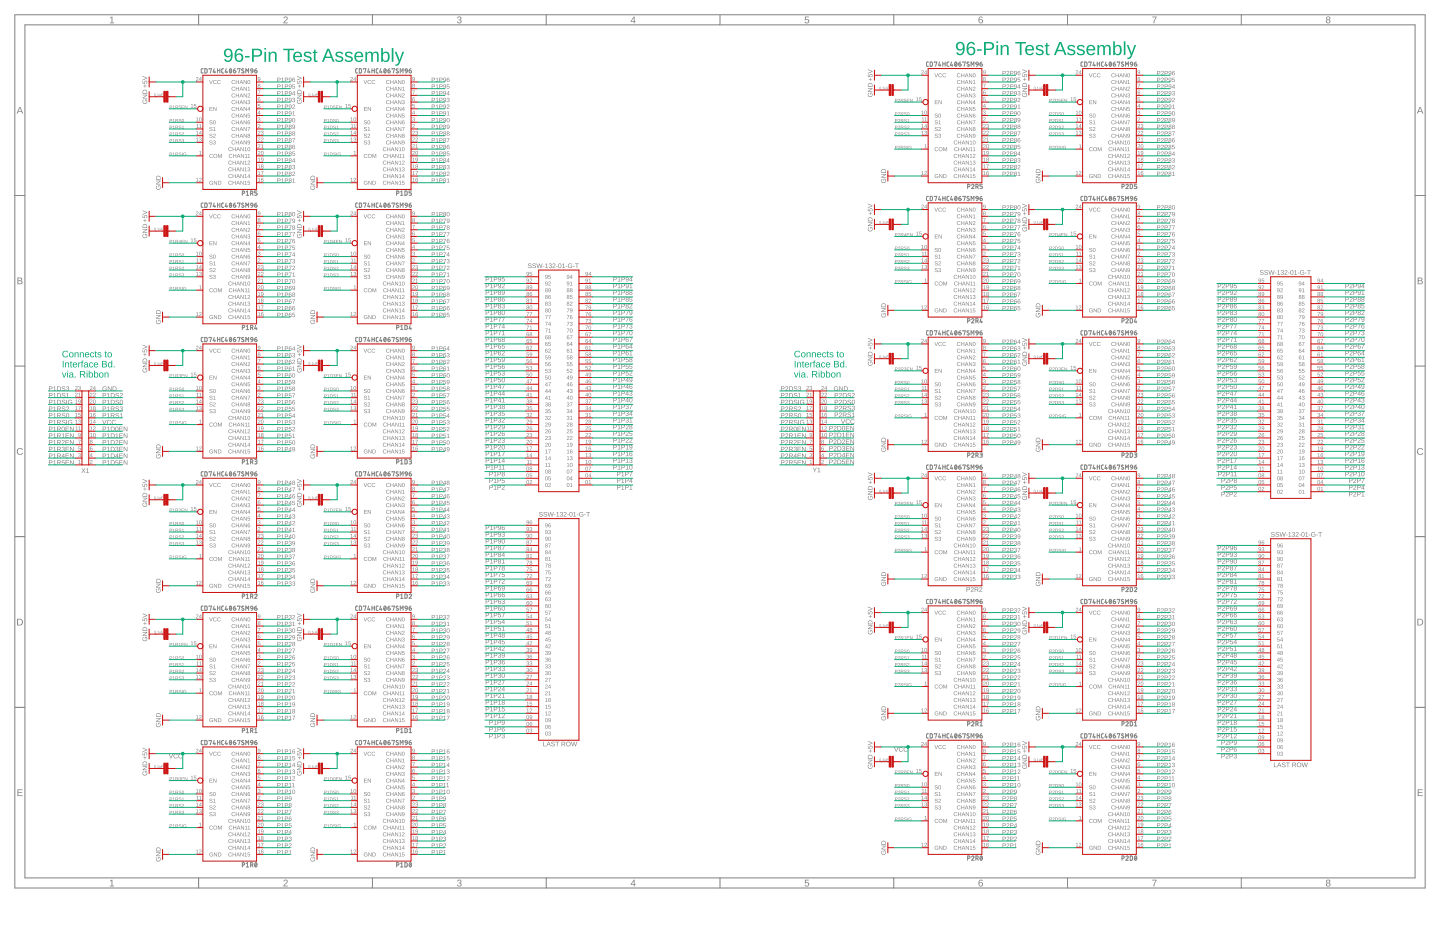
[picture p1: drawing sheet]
<svg xmlns="http://www.w3.org/2000/svg" width="432mm" height="279mm" viewBox="0 0 432 279" stroke-linecap="round" stroke-linejoin="round" font-family="sans-serif">
<path d="M4.4 4.4v261.8M7.5 7.5v255.7M4.4 58.6h3.1" fill="none" stroke="#808080" stroke-width=".3"/>
<path d="M5.8 32.1h.3l.8 2h-.3l-.2-.6h-.9l-.2 .6h-.3zM6 32.3l-.4 1h.7z" fill="#808080"/>
<path d="M4.4 109.7h3.1" fill="none" stroke="#808080" stroke-width=".3"/>
<path d="M5.2 83.2l1.3 .1 .1 .6-.3 .3a.55 .55 0 0 1 .5 .6 .55 .55 0 0 1-.8 .4h-.8zM5.5 83.4v.7l.9-.2-.1-.4zM5.5 84.3v.7l1-.2-.2-.5z" fill="#808080"/>
<path d="M4.4 160.9h3.1" fill="none" stroke="#808080" stroke-width=".3"/>
<path d="M5.3 134.6a1 1 0 0 1 1.6 .2l-.3 .1a.74 .74 0 0 0-1.1-.1 .74 .74 0 0 0 .1 1.1 .74 .74 0 0 0 1.1-.2l.2 .2a1.03 1.03 0 0 1-1.5 .3 1.03 1.03 0 0 1-.1-1.6z" fill="#808080"/>
<path d="M4.4 212h3.1" fill="none" stroke="#808080" stroke-width=".3"/>
<g fill="#808080">
<path d="M5.2 236.6h1.5v.3h-1.2v.6h1.2v.2h-1.2v.7h1.3v.3h-1.6z"/>
<path d="M5.1 185.5h.7a1.01 1.01 0 0 1 1.1 1 1.01 1.01 0 0 1-1 1h-.8zM5.4 185.7v1.6a.85 .85 0 0 0 1.2-.8 .85 .85 0 0 0-1.2-.8z"/>
</g>
<path d="M4.4 266.2h423M7.5 263.2h416.8M59.6 263.2v3" fill="none" stroke="#808080" stroke-width=".3"/>
<path d="M33 264.1l.7-.4v1.8h.5v.2h-1.3v-.2h.5v-1.5l-.4 .3z" fill="#808080"/>
<path d="M111.7 263.2v3" fill="none" stroke="#808080" stroke-width=".3"/>
<path d="M85.2 263.8a.69 .69 0 0 1 1.1 .3 .69 .69 0 0 1-.6 1l-.4 .4h1v.2h-1.3l.7-.9a.41 .41 0 0 0 .2-.7 .41 .41 0 0 0-.7 .2l-.2-.1z" fill="#808080"/>
<path d="M163.8 263.2v3" fill="none" stroke="#808080" stroke-width=".3"/>
<path d="M137.3 263.8a.58 .58 0 0 1 .9 0 .58 .58 0 0 1-.3 .9 .62 .62 0 0 1 .3 1 .62 .62 0 0 1-1-.2l-.2-.3h.3a.41 .41 0 0 0 .6 .4 .41 .41 0 0 0 .1-.7l-.5-.1v-.2a.39 .39 0 0 0 .6-.2 .39 .39 0 0 0-.3-.5 .39 .39 0 0 0-.5 .3h-.2z" fill="#808080"/>
<path d="M215.9 263.2v3" fill="none" stroke="#808080" stroke-width=".3"/>
<path d="M190 263.7h.3v1.4h.3v.2h-.3v.4h-.2v-.4h-1zM190.1 264l-.8 1.1h.8z" fill="#808080"/>
<path d="M268 263.2v3" fill="none" stroke="#808080" stroke-width=".3"/>
<path d="M241.4 263.7h1.1v.2h-.9v.7a.69 .69 0 0 1 1 .3 .69 .69 0 0 1-.5 .9 .69 .69 0 0 1-.8-.5h.2a.45 .45 0 0 0 .7 .2 .45 .45 0 0 0 .1-.7 .45 .45 0 0 0-.7 0h-.3z" fill="#808080"/>
<path d="M320.1 263.2v3" fill="none" stroke="#808080" stroke-width=".3"/>
<path d="M293.7 263.8l.7-.1 .3 .4-.3 .1a.48 .48 0 0 0-.6-.2 .48 .48 0 0 0-.1 .7 .65 .65 0 0 1 .9 .1 .65 .65 0 0 1-.2 1 .65 .65 0 0 1-.9-.5l-.1-.8zM293.6 265.1a.45 .45 0 0 0 .9 0 .45 .45 0 0 0-.9 0z" fill="#808080"/>
<path d="M372.2 263.2v3" fill="none" stroke="#808080" stroke-width=".3"/>
<g fill="#808080">
<path d="M345.5 263.7h1.3l-.7 2h-.2l.1-.5 .6-1.3h-1.1z"/>
<path d="M397.8 263.8a.58 .58 0 0 1 .9 0 .58 .58 0 0 1-.1 .9 .58 .58 0 0 1 .1 .9 .58 .58 0 0 1-.9 0 .58 .58 0 0 1 .2-.9l-.3-.3zM397.9 264.2a.37 .37 0 0 0 .7 0 .37 .37 0 0 0-.7 0zM397.9 265.2a.42 .42 0 0 0 .8 0 .42 .42 0 0 0-.8 0z"/>
</g>
<path d="M424.3 7.5v255.7M427.4 4.4v261.8M424.3 58.6h3.1" fill="none" stroke="#808080" stroke-width=".3"/>
<path d="M425.7 32.1h.3l.8 2h-.3l-.2-.6h-.9l-.3 .6h-.2zM425.8 32.3l-.3 1h.7z" fill="#808080"/>
<path d="M424.3 109.7h3.1" fill="none" stroke="#808080" stroke-width=".3"/>
<path d="M425.1 83.2l1.3 .1 .1 .6-.3 .3a.55 .55 0 0 1 .4 .6 .55 .55 0 0 1-.7 .4h-.8zM425.4 83.4v.7l.8-.2v-.4zM425.4 84.3v.7l1-.2-.2-.5z" fill="#808080"/>
<path d="M424.3 160.9h3.1" fill="none" stroke="#808080" stroke-width=".3"/>
<path d="M425.2 134.6a1 1 0 0 1 1.6 .2l-.3 .1a.74 .74 0 0 0-1.1-.1 .74 .74 0 0 0 .1 1.1 .74 .74 0 0 0 1.1-.2l.2 .2a1.03 1.03 0 0 1-1.6 .3 1.03 1.03 0 0 1 0-1.6z" fill="#808080"/>
<path d="M424.3 212h3.1" fill="none" stroke="#808080" stroke-width=".3"/>
<g fill="#808080">
<path d="M425.1 236.6h1.5v.3h-1.2v.6h1.1v.2h-1.1v.7h1.3v.3h-1.6z"/>
<path d="M425 185.5h.7a1.01 1.01 0 0 1 1 1 1.01 1.01 0 0 1-.9 1h-.8zM425.3 185.7v1.6a.85 .85 0 0 0 1.2-.8 .85 .85 0 0 0-1.2-.8z"/>
</g>
<path d="M4.4 4.4h423M7.5 7.5h416.8M59.6 4.4v3.1" fill="none" stroke="#808080" stroke-width=".3"/>
<path d="M33 5.3l.7-.3v1.8h.5v.2h-1.3v-.2h.5v-1.6l-.4 .3z" fill="#808080"/>
<path d="M111.7 4.4v3.1" fill="none" stroke="#808080" stroke-width=".3"/>
<path d="M85.2 5.1a.69 .69 0 0 1 1.1 .3 .69 .69 0 0 1-.6 .9l-.4 .5h1v.2h-1.3l.7-1a.41 .41 0 0 0 .2-.7 .41 .41 0 0 0-.7 .2h-.2z" fill="#808080"/>
<path d="M163.8 4.4v3.1" fill="none" stroke="#808080" stroke-width=".3"/>
<path d="M137.3 5.1a.58 .58 0 0 1 .9 0 .58 .58 0 0 1-.3 .9 .62 .62 0 0 1 .3 1 .62 .62 0 0 1-1-.2l-.2-.3 .3-.1a.41 .41 0 0 0 .6 .4 .41 .41 0 0 0 .1-.6l-.5-.1v-.3a.39 .39 0 0 0 .6-.1 .39 .39 0 0 0-.3-.6 .39 .39 0 0 0-.5 .4h-.2z" fill="#808080"/>
<path d="M215.9 4.4v3.1" fill="none" stroke="#808080" stroke-width=".3"/>
<path d="M190 5h.3v1.3h.3v.2h-.3v.5h-.2v-.5h-1zM190.1 5.3l-.8 1h.8z" fill="#808080"/>
<path d="M268 4.4v3.1" fill="none" stroke="#808080" stroke-width=".3"/>
<path d="M241.4 5h1.1v.2h-.9v.6a.69 .69 0 0 1 1 .3 .69 .69 0 0 1-.5 1 .69 .69 0 0 1-.8-.6h.2a.45 .45 0 0 0 .7 .2 .45 .45 0 0 0 .1-.7 .45 .45 0 0 0-.7 .1h-.3z" fill="#808080"/>
<path d="M320.1 4.4v3.1" fill="none" stroke="#808080" stroke-width=".3"/>
<path d="M293.7 5.1l.7-.1 .3 .4h-.3a.48 .48 0 0 0-.6-.1 .48 .48 0 0 0-.1 .6 .65 .65 0 0 1 .9 .1 .65 .65 0 0 1-.2 1 .65 .65 0 0 1-.9-.4l-.1-.9zM293.6 6.3a.45 .45 0 0 0 .9 0 .45 .45 0 0 0-.9 0z" fill="#808080"/>
<path d="M372.2 4.4v3.1" fill="none" stroke="#808080" stroke-width=".3"/>
<g fill="#808080">
<path d="M345.5 5h1.3l-.7 2h-.2l.1-.6 .6-1.2h-1.1z"/>
<path d="M397.8 5.1a.58 .58 0 0 1 .9-.1 .58 .58 0 0 1-.1 .9 .58 .58 0 0 1 .1 .9 .58 .58 0 0 1-.9 0 .58 .58 0 0 1 .2-.9l-.3-.3zM397.9 5.5a.37 .37 0 0 0 .7 0 .37 .37 0 0 0-.7 0zM397.9 6.4a.42 .42 0 0 0 .8 0 .42 .42 0 0 0-.8 0z"/>
<path d="M158.5 79.1l.6-.1 .3 .3-.3-.1a.31 .31 0 0 0-.4-.1 .31 .31 0 0 0-.2 .3l.1 .1a.51 .51 0 0 1 .6 .2 .51 .51 0 0 1-.1 .7l-.5-.1-.3-.3h.1a.37 .37 0 0 0 .5 .3 .37 .37 0 0 0 .3-.5l-.8-.3zM159.8 79.1l.6-.1 .3 .3-.3-.1a.31 .31 0 0 0-.4-.1 .31 .31 0 0 0-.1 .3v.1a.51 .51 0 0 1 .7 .2 .51 .51 0 0 1-.2 .7l-.5-.1-.3-.3h.2a.37 .37 0 0 0 .4 .3 .37 .37 0 0 0 .3-.5l-.8-.3zM160.8 79h.2l.4 1.2 .3-1.2h.2l.3 1.2 .3-1.2h.2l-.4 1.4h-.2l-.3-1.2-.3 1.2h-.3zM162.8 79.8l.4 .1zM163.5 79.2l.5-.2v1.2l.3 .2h-.8l.3-.2v-1l-.3 .2zM164.7 79.1a.4 .4 0 0 1 .6-.1 .4 .4 0 0 1-.2 .7 .37 .37 0 0 1 .4 .4 .37 .37 0 0 1-.5 .3l-.4-.2 .1-.2a.28 .28 0 0 0 .4 .2 .28 .28 0 0 0 .1-.4l-.4-.2a.27 .27 0 0 0 .4-.1 .27 .27 0 0 0-.2-.4 .27 .27 0 0 0-.3 .2h-.2zM165.8 79.1a.5 .5 0 0 1 .7 .3 .5 .5 0 0 1-.5 .6l-.2 .2 .8 .2h-1l.7-.9a.26 .26 0 0 0-.1-.4 .26 .26 0 0 0-.4 .2h-.1zM166.7 79.8l.5 .1zM167.5 79.1a.66 .66 0 0 1 .9 .3 .66 .66 0 0 1-.3 .9 .7 .7 0 0 1-.7-.4 .7 .7 0 0 1 .1-.8zM167.7 79.1a.51 .51 0 0 0-.2 .7 .51 .51 0 0 0 .6 .3v-.9zM168.6 79.2l.5-.2v1.2l.3 .2h-.8l.3-.2v-1l-.3 .2zM169.6 79.8l.5 .1zM170.5 79.2l.7-.2 .4 .3a.66 .66 0 0 0-1.1 .4 .48 .48 0 0 0 .4 .5 .48 .48 0 0 0 .5-.4l-.4-.1h.6v.4a.75 .75 0 0 1-1.1 .1 .75 .75 0 0 1 0-1zM171.8 79.8l.5 .1zM172.4 79h1.2l-.5 .1v1.3h-.2v-1.3z"/>
<path d="M161.8 153.6l.6-.1 .3 .3-.3-.1a.31 .31 0 0 0-.4-.1 .31 .31 0 0 0-.1 .3v.1a.51 .51 0 0 1 .7 .2 .51 .51 0 0 1-.2 .7l-.5-.1-.3-.3h.2a.37 .37 0 0 0 .4 .3 .37 .37 0 0 0 .3-.5l-.8-.3zM163.1 153.6l.6-.1 .4 .3-.3-.1a.31 .31 0 0 0-.4-.1 .31 .31 0 0 0-.2 .3l.1 .1a.51 .51 0 0 1 .6 .2 .51 .51 0 0 1-.1 .7l-.6-.1-.3-.3h.2a.37 .37 0 0 0 .5 .3 .37 .37 0 0 0 .2-.5l-.7-.3zM164.2 153.5h.2l.3 1.2 .3-1.2h.2l.3 1.2 .4-1.2h.1l-.4 1.4h-.2l-.3-1.2-.3 1.2h-.2zM166.1 154.3l.5 .1zM166.9 153.7l.5-.2v1.2l.3 .2h-.9l.4-.2v-1l-.3 .2zM168 153.6a.4 .4 0 0 1 .7-.1 .4 .4 0 0 1-.2 .7 .37 .37 0 0 1 .3 .4 .37 .37 0 0 1-.5 .3l-.4-.2 .1-.2a.28 .28 0 0 0 .4 .2 .28 .28 0 0 0 .1-.4l-.3-.2a.27 .27 0 0 0 .4-.1 .27 .27 0 0 0-.2-.4 .27 .27 0 0 0-.3 .2h-.2zM169.1 153.6a.5 .5 0 0 1 .8 .3 .5 .5 0 0 1-.5 .6l-.2 .2 .7 .2h-.9l.7-.9a.26 .26 0 0 0-.2-.4 .26 .26 0 0 0-.3 .3l-.2-.1zM170.1 154.3l.5 .1zM170.9 153.7a.66 .66 0 0 1 .8 .3 .66 .66 0 0 1-.3 .8 .7 .7 0 0 1-.7-.4 .7 .7 0 0 1 .2-.7zM171.1 153.7a.51 .51 0 0 0-.3 .6 .51 .51 0 0 0 .6 .3v-.8zM172 153.7l.4-.2v1.2l.4 .2h-.9l.4-.2v-1l-.3 .2zM173 154.3l.4 .1zM173.8 153.7l.7-.2 .4 .3a.66 .66 0 0 0-1.1 .4 .48 .48 0 0 0 .4 .5 .48 .48 0 0 0 .6-.4l-.4-.1h.5v.5a.75 .75 0 0 1-1 0 .75 .75 0 0 1-.1-1zM175.2 154.3l.5 .1zM175.8 153.5h1.1l-.5 .1v1.3h-.1v-1.3z"/>
<path d="M162.9 222.4h.2v1.2l.7 .1h-.9zM164.4 222.4h.2l.6 1.3-.4-.4h-.6l-.4 .4zM164.5 222.5l-.3 .7h.6zM165.5 222.4h.5l.4 .3-.3-.2a.31 .31 0 0 0-.4 0 .31 .31 0 0 0-.2 .3h.1a.51 .51 0 0 1 .6 .3 .51 .51 0 0 1-.1 .6h-.6l-.2-.3h.1a.37 .37 0 0 0 .5 .3 .37 .37 0 0 0 .2-.5l-.7-.3zM166.5 222.4h1.2l-.5 .1v1.2h-.2v-1.2zM168.4 222.4h.6a.4 .4 0 0 1 .5 .3 .4 .4 0 0 1-.3 .4l.4 .6h-.2l-.4-.5h-.4v.5h-.2zM168.6 222.5v.5h.4a.26 .26 0 0 0 .3-.2 .26 .26 0 0 0-.3-.3zM169.7 223a.71 .71 0 0 1 1.4 0 .71 .71 0 0 1-1.4 0zM169.9 223.1a.53 .53 0 0 0 1 0 .53 .53 0 0 0-1 0zM171.2 222.4h.2l.3 1.2 .4-1.2h.1l.4 1.2 .3-1.2h.2l-.4 1.3h-.2l-.4-1.1-.3 1.1h-.2z"/>
<path d="M93.3 257.1l.1-.1a.66 .66 0 0 0 .4 1.1 .48 .48 0 0 0 .5-.4 .48 .48 0 0 0-.4-.6l-.1 .4v-.5h.5a.72 .72 0 0 1 .1 1 .72 .72 0 0 1-1 .1 .72 .72 0 0 1-.1-1zM93.1 255.5h1.4v.3l-1.2 .7h1.2v.2h-1.4v-.3l1.2-.7h-1.2zM93.3 254.2a.7 .7 0 0 1 .7-.1 .7 .7 0 0 1 .5 .6v.5h-1.4zM93.4 254.4l-.1 .6h1a.59 .59 0 0 0-.2-.7 .59 .59 0 0 0-.7 .1z"/>
<path d="M89.3 227.1h.4l.2-.4v.4l.4 .1h-.4l-.2 .4v-.4zM89.1 225.6l.1 .7h.5a.47 .47 0 0 1 .2-.7 .47 .47 0 0 1 .6 .3 .47 .47 0 0 1-.4 .6l.2-.5a.36 .36 0 0 0-.6-.1 .36 .36 0 0 0 .1 .6l-.7-.1zM89.1 224.2l1.3 .5v.2l-1.3 .6v-.2l1.2-.5-1.2-.5z"/>
<path d="M92.6 229.5v-.1a.35 .35 0 0 1 .4 .4 .35 .35 0 0 1-.4 .3zM92.7 229.5l.1 .6 .1-.5zM93.2 230l.1 .2zM93.5 229.5l.3-.1v.7l.2 .1h-.5l.2-.1v-.6zM94.1 229.6l.2 .5 .3-.5v.6l-.5-.1zM94.7 229.4h.6l-.5 .1v.3h.5l-.5 .1v.3z"/>
<path d="M89.2 231.3l.2-.1a.66 .66 0 0 0 .4 1.1 .48 .48 0 0 0 .5-.4 .48 .48 0 0 0-.4-.5l-.1 .4v-.6h.4a.72 .72 0 0 1 .2 1 .72 .72 0 0 1-1.1 .1 .72 .72 0 0 1-.1-1zM89.1 229.8h1.3v.2l-1.1 .7h1.1v.2h-1.3v-.2l1.1-.8h-1.1zM89.2 228.5a.7 .7 0 0 1 .8-.2 .7 .7 0 0 1 .4 .6v.5h-1.3zM89.4 228.6l-.2 .7h1.1a.59 .59 0 0 0-.2-.8 .59 .59 0 0 0-.7 .1z"/>
<path d="M46.9 257.1l.2-.1a.66 .66 0 0 0 .4 1.1 .48 .48 0 0 0 .5-.4 .48 .48 0 0 0-.4-.6l-.1 .4v-.5h.4a.72 .72 0 0 1 .2 1 .72 .72 0 0 1-1 .1 .72 .72 0 0 1-.2-1zM46.8 255.5h1.4v.3l-1.2 .7h1.2v.2h-1.4v-.3l1.2-.7h-1.2zM47 254.2a.7 .7 0 0 1 .7-.1 .7 .7 0 0 1 .5 .6v.5h-1.4zM47.1 254.4l-.2 .6h1.1a.59 .59 0 0 0-.2-.7 .59 .59 0 0 0-.7 .1z"/>
<path d="M43 227.1h.4l.1-.4v.4l.5 .1h-.5l-.1 .4v-.4zM42.8 225.6l.1 .7h.4a.47 .47 0 0 1 .2-.7 .47 .47 0 0 1 .7 .3 .47 .47 0 0 1-.4 .6l.2-.5a.36 .36 0 0 0-.6-.1 .36 .36 0 0 0 .1 .6l-.7-.1zM42.8 224.2l1.3 .5v.2l-1.3 .6v-.2l1.2-.5-1.2-.5z"/>
<path d="M46.2 229.5l.1-.1a.35 .35 0 0 1 .4 .4 .35 .35 0 0 1-.5 .3zM46.4 229.5v.6l.2-.5zM46.9 230l.1 .2zM47.2 229.5l.2-.1v.7l.2 .1h-.4l.1-.1v-.6zM47.8 229.6l.2 .5 .2-.5v.6l-.4-.1zM48.4 229.4h.6l-.5 .1v.3h.4l-.4 .1v.3z"/>
<path d="M42.9 231.3l.2-.1a.66 .66 0 0 0 .3 1.1 .48 .48 0 0 0 .6-.4 .48 .48 0 0 0-.4-.5l-.2 .4v-.6h.5a.72 .72 0 0 1 .1 1 .72 .72 0 0 1-1 .1 .72 .72 0 0 1-.1-1zM42.8 229.8h1.3v.2l-1.1 .7h1.1v.2h-1.3v-.2l1.1-.8h-1.1zM42.9 228.5a.7 .7 0 0 1 .8-.2 .7 .7 0 0 1 .4 .6v.5h-1.3zM43 228.6l-.1 .7h1.1a.59 .59 0 0 0-.2-.8 .59 .59 0 0 0-.8 .1z"/>
<path d="M46.9 216.8l.2-.1a.66 .66 0 0 0 .4 1.1 .48 .48 0 0 0 .5-.4 .48 .48 0 0 0-.4-.5l-.1 .4v-.6h.4a.72 .72 0 0 1 .2 1 .72 .72 0 0 1-1 .1 .72 .72 0 0 1-.2-1zM46.8 215.3h1.4v.2l-1.2 .7h1.2v.2h-1.4v-.2l1.2-.8h-1.2zM47 214a.7 .7 0 0 1 .7-.2 .7 .7 0 0 1 .5 .6v.5h-1.4zM47.1 214.1l-.2 .7h1.1a.59 .59 0 0 0-.2-.8 .59 .59 0 0 0-.7 .1z"/>
<path d="M43 186.8h.4l.1-.4v.4l.5 .2h-.5l-.1 .4v-.4zM42.8 185.4l.1 .6h.4a.47 .47 0 0 1 .2-.7 .47 .47 0 0 1 .7 .3 .47 .47 0 0 1-.4 .6l.2-.4a.36 .36 0 0 0-.6-.2 .36 .36 0 0 0 .1 .6l-.7-.1zM42.8 183.9l1.3 .5v.2l-1.3 .6v-.2l1.2-.5-1.2-.4z"/>
<path d="M46.2 189.2l.1-.1a.35 .35 0 0 1 .4 .4 .35 .35 0 0 1-.5 .3zM46.4 189.2v.6l.2-.4zM46.9 189.8l.1 .1zM47.2 189.2l.2-.1v.7l.2 .1h-.4l.1-.1v-.6zM47.8 189.3l.2 .5 .2-.5v.6h-.4zM48.4 189.1h.6l-.5 .1v.3h.4l-.4 .1v.3z"/>
<path d="M42.9 191l.2-.1a.66 .66 0 0 0 .3 1.1 .48 .48 0 0 0 .6-.4 .48 .48 0 0 0-.4-.5l-.2 .4v-.6h.5a.72 .72 0 0 1 .1 1 .72 .72 0 0 1-1 .2 .72 .72 0 0 1-.1-1.1zM42.8 189.5h1.3v.2l-1.1 .8 1.1-.1v.2h-1.3v-.2l1.1-.7h-1.1zM42.9 188.2a.7 .7 0 0 1 .8-.2 .7 .7 0 0 1 .4 .7v.5h-1.3zM43 188.3l-.1 .7h1.1a.59 .59 0 0 0-.2-.7 .59 .59 0 0 0-.8 0z"/>
<path d="M46.9 176.5h.2a.66 .66 0 0 0 .4 1 .48 .48 0 0 0 .5-.4 .48 .48 0 0 0-.4-.5l-.1 .4v-.6h.4a.72 .72 0 0 1 .2 1 .72 .72 0 0 1-1 .2 .72 .72 0 0 1-.2-1.1zM46.8 175h1.4v.2l-1.2 .8 1.2-.1v.2h-1.4v-.2l1.2-.7h-1.2zM47 173.7a.7 .7 0 0 1 .7-.2 .7 .7 0 0 1 .5 .7v.5h-1.4zM47.1 173.8l-.2 .7h1.1a.59 .59 0 0 0-.2-.7 .59 .59 0 0 0-.7 0z"/>
<path d="M43 146.5h.4l.1-.4v.4l.5 .2h-.5l-.1 .4v-.4zM42.8 145.1l.1 .6h.4a.47 .47 0 0 1 .2-.6 .47 .47 0 0 1 .7 .3 .47 .47 0 0 1-.4 .5l.2-.4a.36 .36 0 0 0-.6-.2 .36 .36 0 0 0 .1 .6h-.7zM42.8 143.6l1.3 .6v.2l-1.3 .5v-.2l1.2-.4-1.2-.5z"/>
<path d="M46.2 148.9h.1a.35 .35 0 0 1 .4 .3 .35 .35 0 0 1-.5 .3zM46.4 148.9v.7l.2-.5zM46.9 149.5l.1 .1zM47.2 149l.2-.2v.7l.2 .1h-.4l.1-.1v-.6zM47.8 149l.2 .6 .2-.6v.6h-.4zM48.4 148.8h.6l-.5 .1v.3h.4l-.4 .1v.3z"/>
<path d="M42.9 150.8l.2-.1a.66 .66 0 0 0 .3 1.1 .48 .48 0 0 0 .6-.4 .48 .48 0 0 0-.4-.6l-.2 .4v-.6h.5a.72 .72 0 0 1 .1 1.1 .72 .72 0 0 1-1 .1 .72 .72 0 0 1-.1-1zM42.8 149.2h1.3v.2l-1.1 .8h1.1v.1h-1.3v-.2l1.1-.7h-1.1zM42.9 147.9a.7 .7 0 0 1 .8-.1 .7 .7 0 0 1 .4 .6v.5h-1.3zM43 148l-.1 .7h1.1a.59 .59 0 0 0-.2-.7 .59 .59 0 0 0-.8 0z"/>
<path d="M46.9 136.3l.2-.1a.66 .66 0 0 0 .4 1.1 .48 .48 0 0 0 .5-.4 .48 .48 0 0 0-.4-.6l-.1 .4v-.6h.4a.72 .72 0 0 1 .2 1.1 .72 .72 0 0 1-1 .1 .72 .72 0 0 1-.2-1zM46.8 134.7h1.4v.2l-1.2 .8h1.2v.1h-1.4v-.2l1.2-.7h-1.2zM47 133.4a.7 .7 0 0 1 .7-.1 .7 .7 0 0 1 .5 .6v.5h-1.4zM47.1 133.5l-.2 .7h1.1a.59 .59 0 0 0-.2-.7 .59 .59 0 0 0-.7 0z"/>
<path d="M43 106.3h.4l.1-.4v.4l.5 .1h-.5l-.1 .4v-.4zM42.8 104.8l.1 .6 .4 .1a.47 .47 0 0 1 .2-.7 .47 .47 0 0 1 .7 .3 .47 .47 0 0 1-.4 .6l.2-.5a.36 .36 0 0 0-.6-.2 .36 .36 0 0 0 .1 .6h-.7zM42.8 103.3l1.3 .6v.2l-1.3 .5v-.2l1.2-.4-1.2-.5z"/>
<path d="M46.2 108.7l.1-.1a.35 .35 0 0 1 .4 .4 .35 .35 0 0 1-.5 .3zM46.4 108.7v.6l.2-.5zM46.9 109.2l.1 .1zM47.2 108.7l.2-.1v.7h.2h-.4h.1v-.6zM47.8 108.8l.2 .5 .2-.5v.5h-.4zM48.4 108.6h.6l-.5 .1v.2h.4l-.4 .1v.3z"/>
<path d="M42.9 110.5l.2-.1a.66 .66 0 0 0 .3 1.1 .48 .48 0 0 0 .6-.4 .48 .48 0 0 0-.4-.6l-.2 .5v-.6h.5a.72 .72 0 0 1 .1 1 .72 .72 0 0 1-1 .1 .72 .72 0 0 1-.1-1zM42.8 108.9h1.3v.3l-1.1 .7h1.1v.2h-1.3v-.3l1.1-.7h-1.1zM42.9 107.6a.7 .7 0 0 1 .8-.1 .7 .7 0 0 1 .4 .6v.5h-1.3zM43 107.8l-.1 .6h1.1a.59 .59 0 0 0-.2-.7 .59 .59 0 0 0-.8 .1z"/>
<path d="M46.9 96l.2-.1a.66 .66 0 0 0 .4 1.1 .48 .48 0 0 0 .5-.4 .48 .48 0 0 0-.4-.6l-.1 .5v-.6h.4a.72 .72 0 0 1 .2 1 .72 .72 0 0 1-1 .1 .72 .72 0 0 1-.2-1zM46.8 94.5h1.4v.2l-1.2 .7h1.2v.2h-1.4v-.3l1.2-.7h-1.2zM47 93.1a.7 .7 0 0 1 .7-.1 .7 .7 0 0 1 .5 .6v.5h-1.4zM47.1 93.3l-.2 .6h1.1a.59 .59 0 0 0-.2-.7 .59 .59 0 0 0-.7 .1z"/>
<path d="M43 66h.4l.1-.4v.4l.5 .1h-.5l-.1 .4v-.4zM42.8 64.5l.1 .7h.4a.47 .47 0 0 1 .2-.7 .47 .47 0 0 1 .7 .3 .47 .47 0 0 1-.4 .6l.2-.5a.36 .36 0 0 0-.6-.1 .36 .36 0 0 0 .1 .6l-.7-.1zM42.8 63.1l1.3 .5v.2l-1.3 .6v-.2l1.2-.5-1.2-.4z"/>
<path d="M46.2 68.4l.1-.1a.35 .35 0 0 1 .4 .4 .35 .35 0 0 1-.5 .3zM46.4 68.4v.6l.2-.5zM46.9 69l.1 .1zM47.2 68.4l.2-.1v.7l.2 .1h-.4l.1-.1v-.6zM47.8 68.5l.2 .5 .2-.5v.6l-.4-.1zM48.4 68.3h.6l-.5 .1v.3h.4l-.4 .1v.3z"/>
<path d="M42.9 70.2l.2-.1a.66 .66 0 0 0 .3 1.1 .48 .48 0 0 0 .6-.4 .48 .48 0 0 0-.4-.5l-.2 .4v-.6h.5a.72 .72 0 0 1 .1 1 .72 .72 0 0 1-1 .1 .72 .72 0 0 1-.1-1zM42.8 68.7h1.3v.2l-1.1 .7h1.1v.2h-1.3v-.2l1.1-.8h-1.1zM42.9 67.4a.7 .7 0 0 1 .8-.2 .7 .7 0 0 1 .4 .6v.5h-1.3zM43 67.5l-.1 .7h1.1a.59 .59 0 0 0-.2-.7 .59 .59 0 0 0-.8 0z"/>
<path d="M46.9 55.7l.2-.1a.66 .66 0 0 0 .4 1.1 .48 .48 0 0 0 .5-.4 .48 .48 0 0 0-.4-.5l-.1 .4v-.6h.4a.72 .72 0 0 1 .2 1 .72 .72 0 0 1-1 .1 .72 .72 0 0 1-.2-1zM46.8 54.2h1.4v.2l-1.2 .7h1.2v.2h-1.4v-.2l1.2-.8h-1.2zM47 52.9a.7 .7 0 0 1 .7-.2 .7 .7 0 0 1 .5 .6v.6h-1.4zM47.1 53l-.2 .7h1.1a.59 .59 0 0 0-.2-.7 .59 .59 0 0 0-.7 0z"/>
<path d="M43 25.7h.4l.1-.4v.4l.5 .2h-.5l-.1 .4v-.4zM42.8 24.3l.1 .6h.4a.47 .47 0 0 1 .2-.7 .47 .47 0 0 1 .7 .3 .47 .47 0 0 1-.4 .6l.2-.4a.36 .36 0 0 0-.6-.2 .36 .36 0 0 0 .1 .6l-.7-.1zM42.8 22.8l1.3 .5v.2l-1.3 .6v-.2l1.2-.5-1.2-.4z"/>
<path d="M46.2 28.1l.1-.1a.35 .35 0 0 1 .4 .4 .35 .35 0 0 1-.5 .3zM46.4 28.1v.6l.2-.4zM46.9 28.7l.1 .1zM47.2 28.2l.2-.2v.7l.2 .1h-.4l.1-.1v-.6zM47.8 28.2l.2 .5 .2-.5v.6h-.4zM48.4 28h.6l-.5 .1v.3h.4l-.4 .1v.3z"/>
<path d="M42.9 29.9h.2a.66 .66 0 0 0 .3 1 .48 .48 0 0 0 .6-.4 .48 .48 0 0 0-.4-.5l-.2 .4v-.6h.5a.72 .72 0 0 1 .1 1 .72 .72 0 0 1-1 .2 .72 .72 0 0 1-.1-1.1zM42.8 28.4h1.3v.2l-1.1 .8 1.1-.1v.2h-1.3v-.2l1.1-.7h-1.1zM42.9 27.1a.7 .7 0 0 1 .8-.2 .7 .7 0 0 1 .4 .7v.5h-1.3zM43 27.2l-.1 .7h1.1a.59 .59 0 0 0-.2-.7 .59 .59 0 0 0-.8 0z"/>
<path d="M93.3 216.8l.1-.1a.66 .66 0 0 0 .4 1.1 .48 .48 0 0 0 .5-.4 .48 .48 0 0 0-.4-.5l-.1 .4v-.6h.5a.72 .72 0 0 1 .1 1 .72 .72 0 0 1-1 .1 .72 .72 0 0 1-.1-1zM93.1 215.3h1.4v.2l-1.2 .7h1.2v.2h-1.4v-.2l1.2-.8h-1.2zM93.3 214a.7 .7 0 0 1 .7-.2 .7 .7 0 0 1 .5 .6v.5h-1.4zM93.4 214.1l-.1 .7h1a.59 .59 0 0 0-.2-.8 .59 .59 0 0 0-.7 .1z"/>
<path d="M89.3 186.8h.4l.2-.4v.4l.4 .2h-.4l-.2 .4v-.4zM89.1 185.4l.1 .6h.5a.47 .47 0 0 1 .2-.7 .47 .47 0 0 1 .6 .3 .47 .47 0 0 1-.4 .6l.2-.4a.36 .36 0 0 0-.6-.2 .36 .36 0 0 0 .1 .6l-.7-.1zM89.1 183.9l1.3 .5v.2l-1.3 .6v-.2l1.2-.5-1.2-.4z"/>
<path d="M92.6 189.2v-.1a.35 .35 0 0 1 .4 .4 .35 .35 0 0 1-.4 .3zM92.7 189.2l.1 .6 .1-.4zM93.2 189.8l.1 .1zM93.5 189.2l.3-.1v.7l.2 .1h-.5l.2-.1v-.6zM94.1 189.3l.2 .5 .3-.5v.6h-.5zM94.7 189.1h.6l-.5 .1v.3h.5l-.5 .1v.3z"/>
<path d="M89.2 191l.2-.1a.66 .66 0 0 0 .4 1.1 .48 .48 0 0 0 .5-.4 .48 .48 0 0 0-.4-.5l-.1 .4v-.6h.4a.72 .72 0 0 1 .2 1 .72 .72 0 0 1-1.1 .2 .72 .72 0 0 1-.1-1.1zM89.1 189.5h1.3v.2l-1.1 .8 1.1-.1v.2h-1.3v-.2l1.1-.7h-1.1zM89.2 188.2a.7 .7 0 0 1 .8-.2 .7 .7 0 0 1 .4 .7v.5h-1.3zM89.4 188.3l-.2 .7h1.1a.59 .59 0 0 0-.2-.7 .59 .59 0 0 0-.7 0z"/>
<path d="M93.3 176.5h.1a.66 .66 0 0 0 .4 1 .48 .48 0 0 0 .5-.4 .48 .48 0 0 0-.4-.5l-.1 .4v-.6h.5a.72 .72 0 0 1 .1 1 .72 .72 0 0 1-1 .2 .72 .72 0 0 1-.1-1.1zM93.1 175h1.4v.2l-1.2 .8 1.2-.1v.2h-1.4v-.2l1.2-.7h-1.2zM93.3 173.7a.7 .7 0 0 1 .7-.2 .7 .7 0 0 1 .5 .7v.5h-1.4zM93.4 173.8l-.1 .7h1a.59 .59 0 0 0-.2-.7 .59 .59 0 0 0-.7 0z"/>
<path d="M89.3 146.5h.4l.2-.4v.4l.4 .2h-.4l-.2 .4v-.4zM89.1 145.1l.1 .6h.5a.47 .47 0 0 1 .2-.6 .47 .47 0 0 1 .6 .3 .47 .47 0 0 1-.4 .5l.2-.4a.36 .36 0 0 0-.6-.2 .36 .36 0 0 0 .1 .6h-.7zM89.1 143.6l1.3 .6v.2l-1.3 .5v-.2l1.2-.4-1.2-.5z"/>
<path d="M92.6 148.9a.35 .35 0 0 1 .4 .3 .35 .35 0 0 1-.4 .3zM92.7 148.9l.1 .7 .1-.5zM93.2 149.5l.1 .1zM93.5 149l.3-.2v.7l.2 .1h-.5l.2-.1v-.6zM94.1 149l.2 .6 .3-.6v.6h-.5zM94.7 148.8h.6l-.5 .1v.3h.5l-.5 .1v.3z"/>
<path d="M89.2 150.8l.2-.1a.66 .66 0 0 0 .4 1.1 .48 .48 0 0 0 .5-.4 .48 .48 0 0 0-.4-.6l-.1 .4v-.6h.4a.72 .72 0 0 1 .2 1.1 .72 .72 0 0 1-1.1 .1 .72 .72 0 0 1-.1-1zM89.1 149.2h1.3v.2l-1.1 .8h1.1v.1h-1.3v-.2l1.1-.7h-1.1zM89.2 147.9a.7 .7 0 0 1 .8-.1 .7 .7 0 0 1 .4 .6v.5h-1.3zM89.4 148l-.2 .7h1.1a.59 .59 0 0 0-.2-.7 .59 .59 0 0 0-.7 0z"/>
<path d="M93.3 136.3l.1-.1a.66 .66 0 0 0 .4 1.1 .48 .48 0 0 0 .5-.4 .48 .48 0 0 0-.4-.6l-.1 .4v-.6h.5a.72 .72 0 0 1 .1 1.1 .72 .72 0 0 1-1 .1 .72 .72 0 0 1-.1-1zM93.1 134.7h1.4v.2l-1.2 .8h1.2v.1h-1.4v-.2l1.2-.7h-1.2zM93.3 133.4a.7 .7 0 0 1 .7-.1 .7 .7 0 0 1 .5 .6v.5h-1.4zM93.4 133.5l-.1 .7h1a.59 .59 0 0 0-.2-.7 .59 .59 0 0 0-.7 0z"/>
<path d="M89.3 106.3h.4l.2-.4v.4l.4 .1h-.4l-.2 .4v-.4zM89.1 104.8l.1 .6 .5 .1a.47 .47 0 0 1 .2-.7 .47 .47 0 0 1 .6 .3 .47 .47 0 0 1-.4 .6l.2-.5a.36 .36 0 0 0-.6-.2 .36 .36 0 0 0 .1 .6h-.7zM89.1 103.3l1.3 .6v.2l-1.3 .5v-.2l1.2-.4-1.2-.5z"/>
<path d="M92.6 108.7v-.1a.35 .35 0 0 1 .4 .4 .35 .35 0 0 1-.4 .3zM92.7 108.7l.1 .6 .1-.5zM93.2 109.2l.1 .1zM93.5 108.7l.3-.1v.7h.2h-.5h.2v-.6zM94.1 108.8l.2 .5 .3-.5v.5h-.5zM94.7 108.6h.6l-.5 .1v.2h.5l-.5 .1v.3z"/>
<path d="M89.2 110.5l.2-.1a.66 .66 0 0 0 .4 1.1 .48 .48 0 0 0 .5-.4 .48 .48 0 0 0-.4-.6l-.1 .5v-.6h.4a.72 .72 0 0 1 .2 1 .72 .72 0 0 1-1.1 .1 .72 .72 0 0 1-.1-1zM89.1 108.9h1.3v.3l-1.1 .7h1.1v.2h-1.3v-.3l1.1-.7h-1.1zM89.2 107.6a.7 .7 0 0 1 .8-.1 .7 .7 0 0 1 .4 .6v.5h-1.3zM89.4 107.8l-.2 .6h1.1a.59 .59 0 0 0-.2-.7 .59 .59 0 0 0-.7 .1z"/>
<path d="M93.3 96l.1-.1a.66 .66 0 0 0 .4 1.1 .48 .48 0 0 0 .5-.4 .48 .48 0 0 0-.4-.6l-.1 .5v-.6h.5a.72 .72 0 0 1 .1 1 .72 .72 0 0 1-1 .1 .72 .72 0 0 1-.1-1zM93.1 94.5h1.4v.2l-1.2 .7h1.2v.2h-1.4v-.3l1.2-.7h-1.2zM93.3 93.1a.7 .7 0 0 1 .7-.1 .7 .7 0 0 1 .5 .6v.5h-1.4zM93.4 93.3l-.1 .6h1a.59 .59 0 0 0-.2-.7 .59 .59 0 0 0-.7 .1z"/>
<path d="M89.3 66h.4l.2-.4v.4l.4 .1h-.4l-.2 .4v-.4zM89.1 64.5l.1 .7h.5a.47 .47 0 0 1 .2-.7 .47 .47 0 0 1 .6 .3 .47 .47 0 0 1-.4 .6l.2-.5a.36 .36 0 0 0-.6-.1 .36 .36 0 0 0 .1 .6l-.7-.1zM89.1 63.1l1.3 .5v.2l-1.3 .6v-.2l1.2-.5-1.2-.4z"/>
<path d="M92.6 68.4v-.1a.35 .35 0 0 1 .4 .4 .35 .35 0 0 1-.4 .3zM92.7 68.4l.1 .6 .1-.5zM93.2 69l.1 .1zM93.5 68.4l.3-.1v.7l.2 .1h-.5l.2-.1v-.6zM94.1 68.5l.2 .5 .3-.5v.6l-.5-.1zM94.7 68.3h.6l-.5 .1v.3h.5l-.5 .1v.3z"/>
<path d="M89.2 70.2l.2-.1a.66 .66 0 0 0 .4 1.1 .48 .48 0 0 0 .5-.4 .48 .48 0 0 0-.4-.5l-.1 .4v-.6h.4a.72 .72 0 0 1 .2 1 .72 .72 0 0 1-1.1 .1 .72 .72 0 0 1-.1-1zM89.1 68.7h1.3v.2l-1.1 .7h1.1v.2h-1.3v-.2l1.1-.8h-1.1zM89.2 67.4a.7 .7 0 0 1 .8-.2 .7 .7 0 0 1 .4 .6v.5h-1.3zM89.4 67.5l-.2 .7h1.1a.59 .59 0 0 0-.2-.7 .59 .59 0 0 0-.7 0z"/>
<path d="M93.3 55.7l.1-.1a.66 .66 0 0 0 .4 1.1 .48 .48 0 0 0 .5-.4 .48 .48 0 0 0-.4-.5l-.1 .4v-.6h.5a.72 .72 0 0 1 .1 1 .72 .72 0 0 1-1 .1 .72 .72 0 0 1-.1-1zM93.1 54.2h1.4v.2l-1.2 .7h1.2v.2h-1.4v-.2l1.2-.8h-1.2zM93.3 52.9a.7 .7 0 0 1 .7-.2 .7 .7 0 0 1 .5 .6v.6h-1.4zM93.4 53l-.1 .7h1a.59 .59 0 0 0-.2-.7 .59 .59 0 0 0-.7 0z"/>
<path d="M89.3 25.7h.4l.2-.4v.4l.4 .2h-.4l-.2 .4v-.4zM89.1 24.3l.1 .6h.5a.47 .47 0 0 1 .2-.7 .47 .47 0 0 1 .6 .3 .47 .47 0 0 1-.4 .6l.2-.4a.36 .36 0 0 0-.6-.2 .36 .36 0 0 0 .1 .6l-.7-.1zM89.1 22.8l1.3 .5v.2l-1.3 .6v-.2l1.2-.5-1.2-.4z"/>
<path d="M92.6 28.1v-.1a.35 .35 0 0 1 .4 .4 .35 .35 0 0 1-.4 .3zM92.7 28.1l.1 .6 .1-.4zM93.2 28.7l.1 .1zM93.5 28.2l.3-.2v.7l.2 .1h-.5l.2-.1v-.6zM94.1 28.2l.2 .5 .3-.5v.6h-.5zM94.7 28h.6l-.5 .1v.3h.5l-.5 .1v.3z"/>
<path d="M89.2 29.9h.2a.66 .66 0 0 0 .4 1 .48 .48 0 0 0 .5-.4 .48 .48 0 0 0-.4-.5l-.1 .4v-.6h.4a.72 .72 0 0 1 .2 1 .72 .72 0 0 1-1.1 .2 .72 .72 0 0 1-.1-1.1zM89.1 28.4h1.3v.2l-1.1 .8 1.1-.1v.2h-1.3v-.2l1.1-.7h-1.1zM89.2 27.1a.7 .7 0 0 1 .8-.2 .7 .7 0 0 1 .4 .7v.5h-1.3zM89.4 27.2l-.2 .7h1.1a.59 .59 0 0 0-.2-.7 .59 .59 0 0 0-.7 0z"/>
<path d="M24.4 140.4l.6 .5 .6-.5-.5 .7 .5 .7-.6-.6-.6 .6 .5-.7zM25.9 140.6l.5-.2v1.2l.3 .2h-.9l.4-.2v-1l-.3 .2z"/>
<path d="M378 81.1l.6-.1 .3 .3-.3-.1a.31 .31 0 0 0-.4-.1 .31 .31 0 0 0-.2 .3l.1 .1a.51 .51 0 0 1 .6 .2 .51 .51 0 0 1-.1 .7h-.5l-.3-.4h.1a.37 .37 0 0 0 .5 .3 .37 .37 0 0 0 .3-.4l-.8-.4zM379.3 81.1l.6-.1 .3 .3-.3-.1a.31 .31 0 0 0-.4-.1 .31 .31 0 0 0-.1 .3v.1a.51 .51 0 0 1 .7 .2 .51 .51 0 0 1-.2 .7h-.5l-.3-.4h.2a.37 .37 0 0 0 .4 .3 .37 .37 0 0 0 .3-.4l-.8-.4zM380.3 81h.2l.4 1.2 .3-1.2h.2l.3 1.2 .3-1.2h.2l-.4 1.4h-.2l-.3-1.2-.3 1.2h-.3zM382.3 81.8l.4 .1zM383 81.2l.5-.2v1.2l.3 .2h-.8l.3-.2v-1l-.3 .2zM384.2 81.1a.4 .4 0 0 1 .6 0 .4 .4 0 0 1-.2 .6 .37 .37 0 0 1 .4 .4 .37 .37 0 0 1-.5 .3l-.4-.2 .1-.2a.28 .28 0 0 0 .4 .2 .28 .28 0 0 0 .1-.4l-.4-.2a.27 .27 0 0 0 .4-.1 .27 .27 0 0 0-.2-.4 .27 .27 0 0 0-.3 .3l-.2-.1zM385.3 81.1a.5 .5 0 0 1 .7 .3 .5 .5 0 0 1-.5 .6l-.2 .2 .8 .2h-.9l.6-.9a.26 .26 0 0 0-.1-.4 .26 .26 0 0 0-.4 .3l-.1-.1zM386.2 81.8l.5 .1zM387 81.2a.66 .66 0 0 1 .9 .3 .66 .66 0 0 1-.3 .8 .7 .7 0 0 1-.7-.3 .7 .7 0 0 1 .1-.8zM387.2 81.2a.51 .51 0 0 0-.2 .6 .51 .51 0 0 0 .6 .3v-.8zM388.1 81.2l.5-.2v1.2l.3 .2h-.8l.3-.2v-1l-.3 .2zM389.1 81.8l.5 .1zM390 81.2l.7-.2 .4 .3a.66 .66 0 0 0-1.1 .4 .48 .48 0 0 0 .4 .5 .48 .48 0 0 0 .5-.4l-.4-.1h.6v.5a.75 .75 0 0 1-1.1 0 .75 .75 0 0 1 0-1zM391.3 81.8l.5 .1zM391.9 81h1.2l-.5 .2v1.2h-.2v-1.2z"/>
<path d="M381.3 159.6l.6-.1 .3 .3-.3-.1a.31 .31 0 0 0-.3-.1 .31 .31 0 0 0-.2 .4 .51 .51 0 0 1 .7 .2 .51 .51 0 0 1-.2 .7h-.5l-.3-.3 .2-.1a.37 .37 0 0 0 .4 .3 .37 .37 0 0 0 .3-.4l-.8-.3zM382.6 159.6l.6-.1 .4 .3-.3-.1a.31 .31 0 0 0-.4-.1 .31 .31 0 0 0-.2 .4h.1a.51 .51 0 0 1 .6 .2 .51 .51 0 0 1-.1 .7h-.6l-.3-.3 .2-.1a.37 .37 0 0 0 .5 .3 .37 .37 0 0 0 .2-.4l-.7-.3zM383.7 159.5h.2l.3 1.2 .3-1.2h.2l.3 1.2 .4-1.2h.2l-.5 1.4h-.2l-.3-1.2-.3 1.2h-.2zM385.6 160.3l.5 .2zM386.4 159.8l.5-.3v1.3l.3 .1h-.9l.4-.1v-1.1l-.3 .2zM387.5 159.6a.4 .4 0 0 1 .7 0 .4 .4 0 0 1-.2 .6 .37 .37 0 0 1 .3 .4 .37 .37 0 0 1-.5 .3l-.4-.2 .1-.2a.28 .28 0 0 0 .4 .3 .28 .28 0 0 0 .1-.5l-.3-.2a.27 .27 0 0 0 .4-.1 .27 .27 0 0 0-.2-.4 .27 .27 0 0 0-.3 .3h-.2zM388.6 159.6a.5 .5 0 0 1 .8 .3 .5 .5 0 0 1-.5 .6l-.2 .3 .7 .1h-.9l.7-.9a.26 .26 0 0 0-.2-.3 .26 .26 0 0 0-.3 .2h-.2zM389.6 160.3l.5 .2zM390.4 159.7a.66 .66 0 0 1 .9 .3 .66 .66 0 0 1-.4 .9 .7 .7 0 0 1-.7-.4 .7 .7 0 0 1 .2-.8zM390.6 159.7a.51 .51 0 0 0-.2 .6 .51 .51 0 0 0 .5 .3v-.8zM391.5 159.8l.4-.3v1.3l.4 .1h-.9l.4-.1v-1.1l-.3 .2zM392.5 160.3l.5 .2zM393.3 159.7l.7-.2 .4 .3a.66 .66 0 0 0-1.1 .4 .48 .48 0 0 0 .4 .6 .48 .48 0 0 0 .6-.4l-.4-.2h.5v.5a.75 .75 0 0 1-1 .1 .75 .75 0 0 1-.1-1.1zM394.7 160.3l.5 .2zM395.3 159.5h1.1l-.4 .2v1.2h-.2v-1.2z"/>
<path d="M382 228.6h.2v1.2l.7 .2h-.9zM383.5 228.6h.2l.6 1.4-.4-.4h-.6l-.4 .4zM383.6 228.7l-.3 .7h.6zM384.6 228.7l.5-.1 .4 .3-.3-.1a.31 .31 0 0 0-.4-.1 .31 .31 0 0 0-.2 .3l.1 .1a.51 .51 0 0 1 .6 .2 .51 .51 0 0 1-.1 .7h-.6l-.2-.4h.1a.37 .37 0 0 0 .5 .3 .37 .37 0 0 0 .3-.4l-.8-.4zM385.6 228.6h1.2l-.5 .2v1.2h-.2v-1.2zM387.5 228.6h.6a.4 .4 0 0 1 .5 .3 .4 .4 0 0 1-.3 .5l.4 .6h-.2l-.4-.6h-.4v.6h-.2zM387.7 228.8v.5h.4a.26 .26 0 0 0 .3-.3 .26 .26 0 0 0-.3-.2zM388.8 229.3a.71 .71 0 0 1 1.4 0 .71 .71 0 0 1-1.4 0zM389 229.3a.53 .53 0 0 0 1 0 .53 .53 0 0 0-1 0zM390.3 228.6h.2l.3 1.2 .4-1.2h.1l.4 1.2 .3-1.2h.2l-.4 1.4h-.2l-.3-1.2-.4 1.2h-.2z"/>
<path d="M310.7 255.1l.2-.1a.66 .66 0 0 0 .4 1.1 .48 .48 0 0 0 .5-.4 .48 .48 0 0 0-.4-.6l-.1 .4v-.5h.4a.72 .72 0 0 1 .2 1 .72 .72 0 0 1-1 .1 .72 .72 0 0 1-.2-1zM310.6 253.5h1.4v.3l-1.2 .7h1.2v.1h-1.4v-.2l1.2-.7h-1.2zM310.8 252.2a.7 .7 0 0 1 .7-.1 .7 .7 0 0 1 .5 .6v.5h-1.4zM310.9 252.4l-.2 .6h1.1a.59 .59 0 0 0-.2-.7 .59 .59 0 0 0-.7 .1z"/>
<path d="M306.8 225.1h.4l.1-.4v.4l.5 .1h-.5l-.1 .4v-.4zM306.6 223.6l.1 .6 .4 .1a.47 .47 0 0 1 .3-.7 .47 .47 0 0 1 .6 .3 .47 .47 0 0 1-.4 .6l.2-.5a.36 .36 0 0 0-.6-.2 .36 .36 0 0 0 .1 .6h-.7zM306.6 222.1l1.3 .6v.2l-1.3 .5v-.1l1.2-.5-1.2-.5z"/>
<path d="M310 227.5l.1-.1a.35 .35 0 0 1 .4 .4 .35 .35 0 0 1-.4 .3zM310.2 227.5l.1 .6 .1-.5zM310.7 228l.1 .2zM311 227.5l.3-.1v.7l.1 .1h-.4l.2-.1v-.6zM311.6 227.6l.2 .5 .2-.5v.6l-.4-.1zM312.2 227.4h.6l-.5 .1v.3h.4h-.4v.4z"/>
<path d="M306.7 229.3l.2-.1a.66 .66 0 0 0 .3 1.1 .48 .48 0 0 0 .6-.4 .48 .48 0 0 0-.4-.5l-.2 .4v-.6h.5a.72 .72 0 0 1 .2 1 .72 .72 0 0 1-1.1 .1 .72 .72 0 0 1-.1-1zM306.6 227.8h1.3v.2l-1.1 .7h1.1v.2h-1.3v-.2l1.1-.8h-1.1zM306.7 226.4a.7 .7 0 0 1 .8-.1 .7 .7 0 0 1 .4 .6v.5h-1.3zM306.8 226.6l-.1 .6h1.1a.59 .59 0 0 0-.2-.7 .59 .59 0 0 0-.8 .1z"/>
<path d="M264.4 255.1l.2-.1a.66 .66 0 0 0 .4 1.1 .48 .48 0 0 0 .5-.4 .48 .48 0 0 0-.4-.6l-.1 .4v-.5h.4a.72 .72 0 0 1 .2 1 .72 .72 0 0 1-1.1 .1 .72 .72 0 0 1-.1-1zM264.3 253.5h1.3v.3l-1.1 .7h1.1v.1h-1.3v-.2l1.1-.7h-1.1zM264.5 252.2a.7 .7 0 0 1 .7-.1 .7 .7 0 0 1 .4 .6v.5h-1.3zM264.6 252.4l-.2 .6h1.1a.59 .59 0 0 0-.2-.7 .59 .59 0 0 0-.7 .1z"/>
<path d="M260.5 225.1h.4l.1-.4v.4l.4 .1h-.4l-.1 .4v-.4zM260.2 223.6l.2 .6 .4 .1a.47 .47 0 0 1 .2-.7 .47 .47 0 0 1 .7 .3 .47 .47 0 0 1-.4 .6l.2-.5a.36 .36 0 0 0-.6-.2 .36 .36 0 0 0 .1 .6h-.8zM260.2 222.1l1.4 .6v.2l-1.4 .5v-.1l1.3-.5-1.3-.5z"/>
<path d="M263.7 227.5l.1-.1a.35 .35 0 0 1 .4 .4 .35 .35 0 0 1-.5 .3zM263.9 227.5v.6l.2-.5zM264.3 228l.2 .2zM264.7 227.5l.2-.1v.7l.2 .1h-.5l.2-.1v-.6zM265.3 227.6l.2 .5 .2-.5v.6l-.4-.1zM265.9 227.4h.5l-.4 .1v.3h.4h-.4v.4z"/>
<path d="M260.4 229.3l.2-.1a.66 .66 0 0 0 .3 1.1 .48 .48 0 0 0 .6-.4 .48 .48 0 0 0-.4-.5l-.2 .4v-.6h.5a.72 .72 0 0 1 .1 1 .72 .72 0 0 1-1 .1 .72 .72 0 0 1-.1-1zM260.2 227.8h1.4v.2l-1.1 .7h1.1v.2h-1.4v-.2l1.2-.8h-1.2zM260.4 226.4a.7 .7 0 0 1 .8-.1 .7 .7 0 0 1 .4 .6v.5h-1.4zM260.5 226.6l-.1 .6h1.1a.59 .59 0 0 0-.2-.7 .59 .59 0 0 0-.8 .1z"/>
<path d="M264.4 214.8l.2-.1a.66 .66 0 0 0 .4 1.1 .48 .48 0 0 0 .5-.4 .48 .48 0 0 0-.4-.5l-.1 .4v-.6h.4a.72 .72 0 0 1 .2 1 .72 .72 0 0 1-1.1 .1 .72 .72 0 0 1-.1-1zM264.3 213.3h1.3v.2l-1.1 .7h1.1v.2h-1.3v-.2l1.1-.8h-1.1zM264.5 211.9a.7 .7 0 0 1 .7-.1 .7 .7 0 0 1 .4 .6v.5h-1.3zM264.6 212.1l-.2 .6h1.1a.59 .59 0 0 0-.2-.7 .59 .59 0 0 0-.7 .1z"/>
<path d="M260.5 184.8h.4l.1-.4v.4l.4 .1h-.4l-.1 .5v-.5zM260.2 183.3l.2 .7h.4a.47 .47 0 0 1 .2-.7 .47 .47 0 0 1 .7 .3 .47 .47 0 0 1-.4 .6l.2-.5a.36 .36 0 0 0-.6-.1 .36 .36 0 0 0 .1 .6l-.8-.1zM260.2 181.9l1.4 .5v.2l-1.4 .6v-.2l1.3-.5-1.3-.4z"/>
<path d="M263.7 187.2l.1-.1a.35 .35 0 0 1 .4 .4 .35 .35 0 0 1-.5 .3zM263.9 187.2v.6l.2-.4zM264.3 187.8l.2 .1zM264.7 187.2l.2-.1v.7l.2 .1h-.5l.2-.1v-.6zM265.3 187.3l.2 .5 .2-.5v.6l-.4-.1zM265.9 187.1h.5l-.4 .1v.3h.4l-.4 .1v.3z"/>
<path d="M260.4 189l.2-.1a.66 .66 0 0 0 .3 1.1 .48 .48 0 0 0 .6-.4 .48 .48 0 0 0-.4-.5l-.2 .4v-.6h.5a.72 .72 0 0 1 .1 1 .72 .72 0 0 1-1 .1 .72 .72 0 0 1-.1-1zM260.2 187.5h1.4v.2l-1.1 .7h1.1v.2h-1.4v-.2l1.2-.8h-1.2zM260.4 186.2a.7 .7 0 0 1 .8-.2 .7 .7 0 0 1 .4 .6v.6h-1.4zM260.5 186.3l-.1 .7h1.1a.59 .59 0 0 0-.2-.7 .59 .59 0 0 0-.8 0z"/>
<path d="M264.4 174.5l.2-.1a.66 .66 0 0 0 .4 1.1 .48 .48 0 0 0 .5-.4 .48 .48 0 0 0-.4-.5l-.1 .4v-.6h.4a.72 .72 0 0 1 .2 1 .72 .72 0 0 1-1.1 .1 .72 .72 0 0 1-.1-1zM264.3 173h1.3v.2l-1.1 .7h1.1v.2h-1.3v-.2l1.1-.8-1.1 .1zM264.5 171.7a.7 .7 0 0 1 .7-.2 .7 .7 0 0 1 .4 .6v.6h-1.3zM264.6 171.8l-.2 .7h1.1a.59 .59 0 0 0-.2-.7 .59 .59 0 0 0-.7 0z"/>
<path d="M260.5 144.5h.4l.1-.4v.4l.4 .2h-.4l-.1 .4v-.4zM260.2 143.1l.2 .6h.4a.47 .47 0 0 1 .2-.7 .47 .47 0 0 1 .7 .3 .47 .47 0 0 1-.4 .6l.2-.4a.36 .36 0 0 0-.6-.2 .36 .36 0 0 0 .1 .6h-.8zM260.2 141.6l1.4 .5v.2l-1.4 .6v-.2l1.3-.5-1.3-.4z"/>
<path d="M263.7 146.9l.1-.1a.35 .35 0 0 1 .4 .4 .35 .35 0 0 1-.5 .3zM263.9 146.9v.6l.2-.4zM264.3 147.5l.2 .1zM264.7 147l.2-.2v.7l.2 .1h-.5l.2-.1v-.6zM265.3 147l.2 .5 .2-.5v.6h-.4zM265.9 146.8h.5l-.4 .1v.3h.4l-.4 .1v.3z"/>
<path d="M260.4 148.8l.2-.1a.66 .66 0 0 0 .3 1 .48 .48 0 0 0 .6-.3 .48 .48 0 0 0-.4-.6l-.2 .4v-.6h.5a.72 .72 0 0 1 .1 1 .72 .72 0 0 1-1 .2 .72 .72 0 0 1-.1-1zM260.2 147.2h1.4v.2l-1.1 .8h1.1v.1h-1.4v-.2l1.2-.7h-1.2zM260.4 145.9a.7 .7 0 0 1 .8-.2 .7 .7 0 0 1 .4 .7v.5h-1.4zM260.5 146l-.1 .7h1.1a.59 .59 0 0 0-.2-.7 .59 .59 0 0 0-.8 0z"/>
<path d="M264.4 134.3l.2-.1a.66 .66 0 0 0 .4 1 .48 .48 0 0 0 .5-.3 .48 .48 0 0 0-.4-.6l-.1 .4v-.6h.4a.72 .72 0 0 1 .2 1 .72 .72 0 0 1-1.1 .2 .72 .72 0 0 1-.1-1zM264.3 132.7h1.3v.2l-1.1 .8h1.1v.1h-1.3v-.2l1.1-.7h-1.1zM264.5 131.4a.7 .7 0 0 1 .7-.2 .7 .7 0 0 1 .4 .7v.5h-1.3zM264.6 131.5l-.2 .7h1.1a.59 .59 0 0 0-.2-.7 .59 .59 0 0 0-.7 0z"/>
<path d="M260.5 104.3h.4l.1-.5v.5l.4 .1h-.4l-.1 .4v-.4zM260.2 102.8l.2 .6h.4a.47 .47 0 0 1 .2-.6 .47 .47 0 0 1 .7 .3 .47 .47 0 0 1-.4 .6l.2-.5a.36 .36 0 0 0-.6-.2 .36 .36 0 0 0 .1 .6h-.8zM260.2 101.3l1.4 .6v.2l-1.4 .5v-.2l1.3-.4-1.3-.5z"/>
<path d="M263.7 106.6h.1a.35 .35 0 0 1 .4 .4 .35 .35 0 0 1-.5 .2zM263.9 106.6v.7l.2-.5zM264.3 107.2l.2 .1zM264.7 106.7l.2-.1v.6l.2 .1h-.5l.2-.1v-.5zM265.3 106.7l.2 .6 .2-.6v.6h-.4zM265.9 106.6h.5h-.4v.3h.4l-.4 .1v.3z"/>
<path d="M260.4 108.5l.2-.1a.66 .66 0 0 0 .3 1.1 .48 .48 0 0 0 .6-.4 .48 .48 0 0 0-.4-.6l-.2 .4v-.5h.5a.72 .72 0 0 1 .1 1 .72 .72 0 0 1-1 .1 .72 .72 0 0 1-.1-1zM260.2 106.9h1.4v.3l-1.1 .7h1.1v.1h-1.4v-.2l1.2-.7h-1.2zM260.4 105.6a.7 .7 0 0 1 .8-.1 .7 .7 0 0 1 .4 .6v.5h-1.4zM260.5 105.8l-.1 .6h1.1a.59 .59 0 0 0-.2-.7 .59 .59 0 0 0-.8 .1z"/>
<path d="M264.4 94l.2-.1a.66 .66 0 0 0 .4 1.1 .48 .48 0 0 0 .5-.4 .48 .48 0 0 0-.4-.6l-.1 .4v-.5h.4a.72 .72 0 0 1 .2 1 .72 .72 0 0 1-1.1 .1 .72 .72 0 0 1-.1-1zM264.3 92.4h1.3v.3l-1.1 .7h1.1v.1h-1.3v-.2l1.1-.7h-1.1zM264.5 91.1a.7 .7 0 0 1 .7-.1 .7 .7 0 0 1 .4 .6v.5h-1.3zM264.6 91.3l-.2 .6h1.1a.59 .59 0 0 0-.2-.7 .59 .59 0 0 0-.7 .1z"/>
<path d="M260.5 64h.4l.1-.4v.4l.4 .1h-.4l-.1 .4v-.4zM260.2 62.5l.2 .6 .4 .1a.47 .47 0 0 1 .2-.7 .47 .47 0 0 1 .7 .3 .47 .47 0 0 1-.4 .6l.2-.5a.36 .36 0 0 0-.6-.2 .36 .36 0 0 0 .1 .6h-.8zM260.2 61l1.4 .6v.2l-1.4 .6v-.2l1.3-.5-1.3-.5z"/>
<path d="M263.7 66.4l.1-.1a.35 .35 0 0 1 .4 .4 .35 .35 0 0 1-.5 .3zM263.9 66.4v.6l.2-.5zM264.3 66.9l.2 .2zM264.7 66.4l.2-.1v.7l.2 .1h-.5l.2-.1v-.6zM265.3 66.5l.2 .5 .2-.5v.6l-.4-.1zM265.9 66.3h.5l-.4 .1v.3h.4h-.4v.4z"/>
<path d="M260.4 68.2l.2-.1a.66 .66 0 0 0 .3 1.1 .48 .48 0 0 0 .6-.4 .48 .48 0 0 0-.4-.5l-.2 .4v-.6h.5a.72 .72 0 0 1 .1 1 .72 .72 0 0 1-1 .1 .72 .72 0 0 1-.1-1zM260.2 66.7h1.4v.2l-1.1 .7h1.1v.2h-1.4v-.2l1.2-.8h-1.2zM260.4 65.3a.7 .7 0 0 1 .8-.1 .7 .7 0 0 1 .4 .6v.5h-1.4zM260.5 65.5l-.1 .7h1.1a.59 .59 0 0 0-.2-.8 .59 .59 0 0 0-.8 .1z"/>
<path d="M264.4 53.7l.2-.1a.66 .66 0 0 0 .4 1.1 .48 .48 0 0 0 .5-.4 .48 .48 0 0 0-.4-.5l-.1 .4v-.6h.4a.72 .72 0 0 1 .2 1 .72 .72 0 0 1-1.1 .1 .72 .72 0 0 1-.1-1zM264.3 52.2h1.3v.2l-1.1 .7h1.1v.2h-1.3v-.2l1.1-.8h-1.1zM264.5 50.8a.7 .7 0 0 1 .7-.1 .7 .7 0 0 1 .4 .6v.5h-1.3zM264.6 51l-.2 .7h1.1a.59 .59 0 0 0-.2-.8 .59 .59 0 0 0-.7 .1z"/>
<path d="M260.5 23.7h.4l.1-.4v.4l.4 .1h-.4l-.1 .5v-.5zM260.2 22.3l.2 .6h.4a.47 .47 0 0 1 .2-.7 .47 .47 0 0 1 .7 .3 .47 .47 0 0 1-.4 .6l.2-.4a.36 .36 0 0 0-.6-.2 .36 .36 0 0 0 .1 .6l-.8-.1zM260.2 20.8l1.4 .5v.2l-1.4 .6v-.2l1.3-.5-1.3-.4z"/>
<path d="M263.7 26.1l.1-.1a.35 .35 0 0 1 .4 .4 .35 .35 0 0 1-.5 .3zM263.9 26.1v.6l.2-.4zM264.3 26.7l.2 .1zM264.7 26.1l.2-.1v.7l.2 .1h-.5l.2-.1v-.6zM265.3 26.2l.2 .5 .2-.5v.6l-.4-.1zM265.9 26h.5l-.4 .1v.3h.4l-.4 .1v.3z"/>
<path d="M260.4 27.9l.2-.1a.66 .66 0 0 0 .3 1.1 .48 .48 0 0 0 .6-.4 .48 .48 0 0 0-.4-.5l-.2 .4v-.6h.5a.72 .72 0 0 1 .1 1 .72 .72 0 0 1-1 .2 .72 .72 0 0 1-.1-1.1zM260.2 26.4h1.4v.2l-1.1 .7h1.1v.2h-1.4v-.2l1.2-.8-1.2 .1zM260.4 25.1a.7 .7 0 0 1 .8-.2 .7 .7 0 0 1 .4 .7v.5h-1.4zM260.5 25.2l-.1 .7h1.1a.59 .59 0 0 0-.2-.7 .59 .59 0 0 0-.8 0z"/>
<path d="M310.7 214.8l.2-.1a.66 .66 0 0 0 .4 1.1 .48 .48 0 0 0 .5-.4 .48 .48 0 0 0-.4-.5l-.1 .4v-.6h.4a.72 .72 0 0 1 .2 1 .72 .72 0 0 1-1 .1 .72 .72 0 0 1-.2-1zM310.6 213.3h1.4v.2l-1.2 .7h1.2v.2h-1.4v-.2l1.2-.8h-1.2zM310.8 211.9a.7 .7 0 0 1 .7-.1 .7 .7 0 0 1 .5 .6v.5h-1.4zM310.9 212.1l-.2 .6h1.1a.59 .59 0 0 0-.2-.7 .59 .59 0 0 0-.7 .1z"/>
<path d="M306.8 184.8h.4l.1-.4v.4l.5 .1h-.5l-.1 .5v-.5zM306.6 183.3l.1 .7h.4a.47 .47 0 0 1 .3-.7 .47 .47 0 0 1 .6 .3 .47 .47 0 0 1-.4 .6l.2-.5a.36 .36 0 0 0-.6-.1 .36 .36 0 0 0 .1 .6l-.7-.1zM306.6 181.9l1.3 .5v.2l-1.3 .6v-.2l1.2-.5-1.2-.4z"/>
<path d="M310 187.2l.1-.1a.35 .35 0 0 1 .4 .4 .35 .35 0 0 1-.4 .3zM310.2 187.2l.1 .6 .1-.4zM310.7 187.8l.1 .1zM311 187.2l.3-.1v.7l.1 .1h-.4l.2-.1v-.6zM311.6 187.3l.2 .5 .2-.5v.6l-.4-.1zM312.2 187.1h.6l-.5 .1v.3h.4l-.4 .1v.3z"/>
<path d="M306.7 189l.2-.1a.66 .66 0 0 0 .3 1.1 .48 .48 0 0 0 .6-.4 .48 .48 0 0 0-.4-.5l-.2 .4v-.6h.5a.72 .72 0 0 1 .2 1 .72 .72 0 0 1-1.1 .1 .72 .72 0 0 1-.1-1zM306.6 187.5h1.3v.2l-1.1 .7h1.1v.2h-1.3v-.2l1.1-.8h-1.1zM306.7 186.2a.7 .7 0 0 1 .8-.2 .7 .7 0 0 1 .4 .6v.6h-1.3zM306.8 186.3l-.1 .7h1.1a.59 .59 0 0 0-.2-.7 .59 .59 0 0 0-.8 0z"/>
<path d="M310.7 174.5l.2-.1a.66 .66 0 0 0 .4 1.1 .48 .48 0 0 0 .5-.4 .48 .48 0 0 0-.4-.5l-.1 .4v-.6h.4a.72 .72 0 0 1 .2 1 .72 .72 0 0 1-1 .1 .72 .72 0 0 1-.2-1zM310.6 173h1.4v.2l-1.2 .7h1.2v.2h-1.4v-.2l1.2-.8-1.2 .1zM310.8 171.7a.7 .7 0 0 1 .7-.2 .7 .7 0 0 1 .5 .6v.6h-1.4zM310.9 171.8l-.2 .7h1.1a.59 .59 0 0 0-.2-.7 .59 .59 0 0 0-.7 0z"/>
<path d="M306.8 144.5h.4l.1-.4v.4l.5 .2h-.5l-.1 .4v-.4zM306.6 143.1l.1 .6h.4a.47 .47 0 0 1 .3-.7 .47 .47 0 0 1 .6 .3 .47 .47 0 0 1-.4 .6l.2-.4a.36 .36 0 0 0-.6-.2 .36 .36 0 0 0 .1 .6h-.7zM306.6 141.6l1.3 .5v.2l-1.3 .6v-.2l1.2-.5-1.2-.4z"/>
<path d="M310 146.9l.1-.1a.35 .35 0 0 1 .4 .4 .35 .35 0 0 1-.4 .3zM310.2 146.9l.1 .6 .1-.4zM310.7 147.5l.1 .1zM311 147l.3-.2v.7l.1 .1h-.4l.2-.1v-.6zM311.6 147l.2 .5 .2-.5v.6h-.4zM312.2 146.8h.6l-.5 .1v.3h.4l-.4 .1v.3z"/>
<path d="M306.7 148.8l.2-.1a.66 .66 0 0 0 .3 1 .48 .48 0 0 0 .6-.3 .48 .48 0 0 0-.4-.6l-.2 .4v-.6h.5a.72 .72 0 0 1 .2 1 .72 .72 0 0 1-1.1 .2 .72 .72 0 0 1-.1-1zM306.6 147.2h1.3v.2l-1.1 .8h1.1v.1h-1.3v-.2l1.1-.7h-1.1zM306.7 145.9a.7 .7 0 0 1 .8-.2 .7 .7 0 0 1 .4 .7v.5h-1.3zM306.8 146l-.1 .7h1.1a.59 .59 0 0 0-.2-.7 .59 .59 0 0 0-.8 0z"/>
<path d="M310.7 134.3l.2-.1a.66 .66 0 0 0 .4 1 .48 .48 0 0 0 .5-.3 .48 .48 0 0 0-.4-.6l-.1 .4v-.6h.4a.72 .72 0 0 1 .2 1 .72 .72 0 0 1-1 .2 .72 .72 0 0 1-.2-1zM310.6 132.7h1.4v.2l-1.2 .8h1.2v.1h-1.4v-.2l1.2-.7h-1.2zM310.8 131.4a.7 .7 0 0 1 .7-.2 .7 .7 0 0 1 .5 .7v.5h-1.4zM310.9 131.5l-.2 .7h1.1a.59 .59 0 0 0-.2-.7 .59 .59 0 0 0-.7 0z"/>
<path d="M306.8 104.3h.4l.1-.5v.5l.5 .1h-.5l-.1 .4v-.4zM306.6 102.8l.1 .6h.4a.47 .47 0 0 1 .3-.6 .47 .47 0 0 1 .6 .3 .47 .47 0 0 1-.4 .6l.2-.5a.36 .36 0 0 0-.6-.2 .36 .36 0 0 0 .1 .6h-.7zM306.6 101.3l1.3 .6v.2l-1.3 .5v-.2l1.2-.4-1.2-.5z"/>
<path d="M310 106.6h.1a.35 .35 0 0 1 .4 .4 .35 .35 0 0 1-.4 .2zM310.2 106.6l.1 .7 .1-.5zM310.7 107.2l.1 .1zM311 106.7l.3-.1v.6l.1 .1h-.4l.2-.1v-.5zM311.6 106.7l.2 .6 .2-.6v.6h-.4zM312.2 106.6h.6h-.5v.3h.4l-.4 .1v.3z"/>
<path d="M306.7 108.5l.2-.1a.66 .66 0 0 0 .3 1.1 .48 .48 0 0 0 .6-.4 .48 .48 0 0 0-.4-.6l-.2 .4v-.5h.5a.72 .72 0 0 1 .2 1 .72 .72 0 0 1-1.1 .1 .72 .72 0 0 1-.1-1zM306.6 106.9h1.3v.3l-1.1 .7h1.1v.1h-1.3v-.2l1.1-.7h-1.1zM306.7 105.6a.7 .7 0 0 1 .8-.1 .7 .7 0 0 1 .4 .6v.5h-1.3zM306.8 105.8l-.1 .6h1.1a.59 .59 0 0 0-.2-.7 .59 .59 0 0 0-.8 .1z"/>
<path d="M310.7 94l.2-.1a.66 .66 0 0 0 .4 1.1 .48 .48 0 0 0 .5-.4 .48 .48 0 0 0-.4-.6l-.1 .4v-.5h.4a.72 .72 0 0 1 .2 1 .72 .72 0 0 1-1 .1 .72 .72 0 0 1-.2-1zM310.6 92.4h1.4v.3l-1.2 .7h1.2v.1h-1.4v-.2l1.2-.7h-1.2zM310.8 91.1a.7 .7 0 0 1 .7-.1 .7 .7 0 0 1 .5 .6v.5h-1.4zM310.9 91.3l-.2 .6h1.1a.59 .59 0 0 0-.2-.7 .59 .59 0 0 0-.7 .1z"/>
<path d="M306.8 64h.4l.1-.4v.4l.5 .1h-.5l-.1 .4v-.4zM306.6 62.5l.1 .6 .4 .1a.47 .47 0 0 1 .3-.7 .47 .47 0 0 1 .6 .3 .47 .47 0 0 1-.4 .6l.2-.5a.36 .36 0 0 0-.6-.2 .36 .36 0 0 0 .1 .6h-.7zM306.6 61l1.3 .6v.2l-1.3 .6v-.2l1.2-.5-1.2-.5z"/>
<path d="M310 66.4l.1-.1a.35 .35 0 0 1 .4 .4 .35 .35 0 0 1-.4 .3zM310.2 66.4l.1 .6 .1-.5zM310.7 66.9l.1 .2zM311 66.4l.3-.1v.7l.1 .1h-.4l.2-.1v-.6zM311.6 66.5l.2 .5 .2-.5v.6l-.4-.1zM312.2 66.3h.6l-.5 .1v.3h.4h-.4v.4z"/>
<path d="M306.7 68.2l.2-.1a.66 .66 0 0 0 .3 1.1 .48 .48 0 0 0 .6-.4 .48 .48 0 0 0-.4-.5l-.2 .4v-.6h.5a.72 .72 0 0 1 .2 1 .72 .72 0 0 1-1.1 .1 .72 .72 0 0 1-.1-1zM306.6 66.7h1.3v.2l-1.1 .7h1.1v.2h-1.3v-.2l1.1-.8h-1.1zM306.7 65.3a.7 .7 0 0 1 .8-.1 .7 .7 0 0 1 .4 .6v.5h-1.3zM306.8 65.5l-.1 .7h1.1a.59 .59 0 0 0-.2-.8 .59 .59 0 0 0-.8 .1z"/>
<path d="M310.7 53.7l.2-.1a.66 .66 0 0 0 .4 1.1 .48 .48 0 0 0 .5-.4 .48 .48 0 0 0-.4-.5l-.1 .4v-.6h.4a.72 .72 0 0 1 .2 1 .72 .72 0 0 1-1 .1 .72 .72 0 0 1-.2-1zM310.6 52.2h1.4v.2l-1.2 .7h1.2v.2h-1.4v-.2l1.2-.8h-1.2zM310.8 50.8a.7 .7 0 0 1 .7-.1 .7 .7 0 0 1 .5 .6v.5h-1.4zM310.9 51l-.2 .7h1.1a.59 .59 0 0 0-.2-.8 .59 .59 0 0 0-.7 .1z"/>
<path d="M306.8 23.7h.4l.1-.4v.4l.5 .1h-.5l-.1 .5v-.5zM306.6 22.3l.1 .6h.4a.47 .47 0 0 1 .3-.7 .47 .47 0 0 1 .6 .3 .47 .47 0 0 1-.4 .6l.2-.4a.36 .36 0 0 0-.6-.2 .36 .36 0 0 0 .1 .6l-.7-.1zM306.6 20.8l1.3 .5v.2l-1.3 .6v-.2l1.2-.5-1.2-.4z"/>
<path d="M310 26.1l.1-.1a.35 .35 0 0 1 .4 .4 .35 .35 0 0 1-.4 .3zM310.2 26.1l.1 .6 .1-.4zM310.7 26.7l.1 .1zM311 26.1l.3-.1v.7l.1 .1h-.4l.2-.1v-.6zM311.6 26.2l.2 .5 .2-.5v.6l-.4-.1zM312.2 26h.6l-.5 .1v.3h.4l-.4 .1v.3z"/>
<path d="M306.7 27.9l.2-.1a.66 .66 0 0 0 .3 1.1 .48 .48 0 0 0 .6-.4 .48 .48 0 0 0-.4-.5l-.2 .4v-.6h.5a.72 .72 0 0 1 .2 1 .72 .72 0 0 1-1.1 .2 .72 .72 0 0 1-.1-1.1zM306.6 26.4h1.3v.2l-1.1 .7h1.1v.2h-1.3v-.2l1.1-.8-1.1 .1zM306.7 25.1a.7 .7 0 0 1 .8-.2 .7 .7 0 0 1 .4 .7v.5h-1.3zM306.8 25.2l-.1 .7h1.1a.59 .59 0 0 0-.2-.7 .59 .59 0 0 0-.8 0z"/>
<path d="M243.7 140.2l.6 .7 .7-.7-.6 .8v.6h-.2v-.6zM245.2 140.4l.5-.2v1.2l.3 .2h-.9l.4-.2v-1l-.3 .2z"/>
</g>
<g fill="none" stroke="#808080" stroke-width=".3">
<path d="M60.9 141.4l-.4 .1-.2 .2 .1 .9 .5 .1M61.4 141.4l.7 .2v.9l-.2 .2h-.5zM62.7 141.6l.7-.2-.3 1.3M64.2 141.4l-.3 1h.7M64.4 142.1v.6M65.2 141.4v1.3M65.2 142h.7M65.9 141.4v1.3M67.1 141.4l-.5 .1-.1 .2v.8l.6 .2M67.8 141.4l-.3 1h.7M68 142.1v.6M68.9 141.5h.1a.59 .59 0 0 1 .5 .6 .59 .59 0 0 1-.6 .5z"/>
<path d="M69.4 141.7l-.6 .7M70 142h.4a.36 .36 0 0 1 .3 .4 .36 .36 0 0 1-.4 .3 .36 .36 0 0 1-.3-.4zM70.6 141.4l-.4 .1-.2 .5M71.2 141.6l.8-.2-.4 1.3M73.1 141.5l-.3-.1-.3 .3 .6 .6a.37 .37 0 0 1-.2 .4 .37 .37 0 0 1-.5-.2M73.7 142.7v-1.3l.4 .7 .4-.7v1.3M75.2 141.5h.5l.1 .6-.6-.1zM75.8 142.1l-.1 .4-.4 .2M76.4 142h.4a.35 .35 0 0 1 .3 .4 .35 .35 0 0 1-.4 .3 .35 .35 0 0 1-.3-.4zM76.9 141.4l-.4 .3-.1 .3M72.7 178.8h.3a.36 .36 0 0 0 .4-.4 .36 .36 0 0 0-.4-.3h-.3v1.3M73.9 178.4l.3-.3v1.3"/>
<path d="M73.9 179.4h.7M75.1 178.8h.4a.36 .36 0 0 0 .4-.4 .36 .36 0 0 0-.4-.3h-.4v1.3M75.6 178.8l.3 .6M76.4 178.4a.35 .35 0 0 1 .5-.3 .35 .35 0 0 1 .1 .5l-.6 .8h.7"/>
</g>
<g fill="#808080">
<path d="M59.8 166.3l.4-.2v1l.3 .2h-.8l.3-.2v-.9z"/>
<path d="M77.4 158.1a.43 .43 0 0 1 .7 .3 .43 .43 0 0 1-.5 .5l-.1 .2 .6 .1-.8-.1a.63 .63 0 0 0 .4-1l-.4 .2z"/>
<path d="M77.4 156.1a.34 .34 0 0 1 .6 0 .34 .34 0 0 1-.2 .5 .31 .31 0 0 1 .3 .4 .31 .31 0 0 1-.4 .2l-.4-.3 .6 .1v-.2l-.3-.3 .3-.2h-.6z"/>
<path d="M77.4 152h.6l-.5 .1v.4a.4 .4 0 0 1 .5 .2 .4 .4 0 0 1-.2 .5 .4 .4 0 0 1-.5-.3l.4 .2a.31 .31 0 0 0 .1-.5 .31 .31 0 0 0-.5 0z"/>
<path d="M77.3 148h.8l-.4 1.1-.1-.3 .3-.7z"/>
<path d="M62.9 167.1l.6-.1 .3 .3h-.1a.43 .43 0 0 0-.7 0 .43 .43 0 0 0 .1 .6 .43 .43 0 0 0 .6-.1 .54 .54 0 0 1-.8 .2 .54 .54 0 0 1 0-.9zM63.9 167.6a.6 .6 0 0 1 1.2 0 .6 .6 0 0 1-1.2 0zM64.1 167.5a.45 .45 0 0 0 .9 0 .45 .45 0 0 0-.9 0zM65.4 167h.2l.3 1 .4-1h.2v1.1l-.1-1-.4 1-.5-1-.1 1z"/>
<path d="M69.6 159.1l.6-.2 .3 .3h-.1a.43 .43 0 0 0-.7 0 .43 .43 0 0 0 0 .7 .43 .43 0 0 0 .7-.2 .54 .54 0 0 1-.9 .2 .54 .54 0 0 1 .1-.8zM70.7 158.9h.2v.5h.6v-.5h.2v1.2h-.2v-.5h-.6v.5h-.2zM72.3 158.9h.2l.4 1.2-.3-.4h-.5l-.3 .4zM72.4 159l-.3 .6h.5zM73.1 158.9l.8 1 .1-1v1.2l-.8-1-.1 1zM74.2 158.9h.8l-.4 1.2-.1-.3 .4-.7z"/>
<path d="M69.6 157.1l.6-.2 .3 .3h-.1a.43 .43 0 0 0-.7 0 .43 .43 0 0 0 0 .6 .43 .43 0 0 0 .7-.1 .54 .54 0 0 1-.9 .2 .54 .54 0 0 1 .1-.8zM70.7 156.9h.2v.5h.6v-.5h.2v1.2h-.2v-.6h-.6v.6h-.2zM72.3 156.9h.2l.4 1.2-.3-.4h-.5l-.3 .4zM72.4 157l-.3 .6h.5zM73.1 156.9l.8 1 .1-1v1.2l-.8-1-.1 1zM74.3 157.1l.4-.2 .3 .2-.5-.1-.1 .5a.4 .4 0 0 1 .6 .1 .4 .4 0 0 1-.3 .6 .4 .4 0 0 1-.5-.5zM74.4 157.7a.25 .25 0 0 0 .5 0 .25 .25 0 0 0-.5 0z"/>
<path d="M69.6 155l.6-.1 .3 .3h-.1a.43 .43 0 0 0-.7 0 .43 .43 0 0 0 0 .6 .43 .43 0 0 0 .7-.1 .54 .54 0 0 1-.9 .2 .54 .54 0 0 1 .1-.9zM70.7 154.9h.2v.5h.6v-.5h.2v1.2h-.2v-.6h-.6v.6h-.2zM72.3 154.9h.2l.4 1.2-.3-.4h-.5l-.3 .4zM72.4 155l-.3 .6h.5zM73.1 154.9l.8 1 .1-1v1.2l-.8-1-.1 1zM74.3 154.9h.7l-.6 .1v.4a.4 .4 0 0 1 .6 .2 .4 .4 0 0 1-.3 .5 .4 .4 0 0 1-.5-.3l.4 .2a.31 .31 0 0 0 .2-.5 .31 .31 0 0 0-.5 0z"/>
<path d="M77.8 154h.2v.8h.1l-.1 .4-.2-.3h-.5zM77.8 154.2l-.4 .6h.4z"/>
<path d="M69.6 153l.6-.1 .3 .3h-.1a.43 .43 0 0 0-.7 0 .43 .43 0 0 0 0 .6 .43 .43 0 0 0 .7-.1 .54 .54 0 0 1-.9 .2 .54 .54 0 0 1 .1-.9zM70.7 152.9h.2v.5h.6v-.5h.2v1.1h-.2v-.5h-.6v.5h-.2zM72.3 152.9h.2l.4 1.1-.3-.3h-.5l-.3 .3zM72.4 153l-.3 .6h.5zM73.1 152.9l.8 1 .1-1v1.1l-.8-.9-.1 .9zM74.7 152.9h.2v.8h.1l-.1 .3-.2-.2h-.5zM74.7 153.1l-.4 .6h.4z"/>
<path d="M69.6 151l.6-.1 .3 .2-.1 .1a.43 .43 0 0 0-.7 0 .43 .43 0 0 0 0 .6 .43 .43 0 0 0 .7-.1 .54 .54 0 0 1-.9 .2 .54 .54 0 0 1 .1-.9zM70.7 150.9h.2v.5h.6v-.5h.2v1.1h-.2v-.5h-.6v.5h-.2zM72.3 150.9h.2l.4 1.1-.3-.3h-.5l-.3 .3zM72.4 151l-.3 .6h.5zM73.1 150.9l.8 1 .1-1v1.1l-.8-1-.1 1zM74.4 150.9a.34 .34 0 0 1 .5 0 .34 .34 0 0 1-.2 .5 .31 .31 0 0 1 .3 .4 .31 .31 0 0 1-.4 .3l-.4-.4 .6 .2v-.3l-.3-.2 .3-.3-.6 .1z"/>
<path d="M77.4 150.1l.3-.1 .4 .2-.5-.1-.1 .5a.4 .4 0 0 1 .6 .1 .4 .4 0 0 1-.4 .6 .4 .4 0 0 1-.4-.5zM77.4 150.8a.25 .25 0 0 0 .5 0 .25 .25 0 0 0-.5 0z"/>
<path d="M69.6 149l.6-.1 .3 .2-.1 .1a.43 .43 0 0 0-.7-.1 .43 .43 0 0 0 0 .7 .43 .43 0 0 0 .7-.1 .54 .54 0 0 1-.9 .2 .54 .54 0 0 1 .1-.9zM70.7 148.9h.2v.4h.6v-.4h.2v1.1h-.2v-.5h-.6v.5h-.2zM72.3 148.9h.2l.4 1.1-.3-.3h-.5l-.3 .3zM72.4 149l-.3 .6h.5zM73.1 148.9l.8 1 .1-1v1.1l-.8-1-.1 1zM74.4 148.9a.43 .43 0 0 1 .6 .3 .43 .43 0 0 1-.5 .5l-.1 .2 .6 .1-.8-.1a.63 .63 0 0 0 .4-.9l-.4 .1z"/>
<path d="M69.6 147l.6-.2 .3 .3-.1 .1a.43 .43 0 0 0-.7-.1 .43 .43 0 0 0 0 .7 .43 .43 0 0 0 .7-.1 .54 .54 0 0 1-.9 .2 .54 .54 0 0 1 .1-.9zM70.7 146.8h.2v.5h.6v-.5h.2v1.2h-.2v-.5h-.6v.5h-.2zM72.3 146.8h.2l.4 1.2-.3-.3h-.5l-.3 .3zM72.4 147l-.3 .5h.5zM73.1 146.8l.8 1 .1-1v1.2l-.8-1-.1 1zM74.3 147l.4-.2v1.1l.3 .1h-.7l.3-.1v-.9z"/>
<path d="M77.4 146a.34 .34 0 0 1 .6 0 .34 .34 0 0 1-.1 .5 .34 .34 0 0 1 0 .5 .34 .34 0 0 1-.5 0 .34 .34 0 0 1 .1-.5zM77.5 146.2a.22 .22 0 0 0 .4 0 .22 .22 0 0 0-.4 0zM77.5 146.8a.24 .24 0 0 0 .4 0 .24 .24 0 0 0-.4 0z"/>
<path d="M69.6 145l.6-.2 .3 .3-.1 .1a.43 .43 0 0 0-.7-.1 .43 .43 0 0 0 0 .7 .43 .43 0 0 0 .7-.2 .54 .54 0 0 1-.9 .2 .54 .54 0 0 1 .1-.8zM70.7 144.8h.2v.5h.6v-.5h.2v1.2h-.2v-.5h-.6v.5h-.2zM72.3 144.8h.2l.4 1.2-.3-.3h-.5l-.3 .3zM72.4 144.9l-.3 .6h.5zM73.1 144.8l.8 1 .1-1v1.2l-.8-1-.1 1zM74.3 145a.5 .5 0 0 1 .7 .4 .5 .5 0 0 1-.7 .5zM74.5 145a.5 .5 0 0 0-.2 .5 .5 .5 0 0 0 .4 .4 .5 .5 0 0 0 .2-.6 .5 .5 0 0 0-.4-.3z"/>
<path d="M77.4 144a.5 .5 0 0 1 .7 .5 .5 .5 0 0 1-.8 .4l.5 .1 .1-.5a.38 .38 0 0 1-.5 .1 .38 .38 0 0 1 0-.6zM77.4 144.3a.26 .26 0 0 0 .5 0 .26 .26 0 0 0-.5 0z"/>
<path d="M62.9 157l.5-.1 .3 .3-.6-.2a.42 .42 0 0 0 .1 .5 .42 .42 0 0 0 .5 .1 .48 .48 0 0 1-.3 .5 .48 .48 0 0 1-.6-.1v-.2l.2 .1a.29 .29 0 0 0 .4 .1 .29 .29 0 0 0 .1-.4l-.6-.2zM64 157a.5 .5 0 0 1 .7 .5 .5 .5 0 0 1-.7 .4zM64.2 157a.5 .5 0 0 0-.2 .6 .5 .5 0 0 0 .4 .3 .5 .5 0 0 0 .2-.5 .5 .5 0 0 0-.4-.4z"/>
<path d="M58.8 156.2l.4-.2v1.1l.3 .1h-.7l.3-.1v-.9zM59.8 156.2a.5 .5 0 0 1 .7 .4 .5 .5 0 0 1-.7 .5zM60 156.2a.5 .5 0 0 0-.2 .5 .5 .5 0 0 0 .4 .4 .5 .5 0 0 0 .2-.6 .5 .5 0 0 0-.4-.3z"/>
<path d="M62.9 159l.5-.1 .3 .3-.6-.2a.42 .42 0 0 0 .1 .5 .42 .42 0 0 0 .5 .1v.1a.48 .48 0 0 1-.3 .5 .48 .48 0 0 1-.6-.2v-.2l.2 .1a.29 .29 0 0 0 .4 .1 .29 .29 0 0 0 .1-.3l-.6-.3zM64 159.1l.4-.2v1.1l.3 .1h-.8l.3-.1v-.9z"/>
<path d="M59 158.2l.4-.2v1.1l.3 .1h-.8l.3-.1v-.9zM59.8 158.2l.4-.2v1.1l.3 .1h-.8l.3-.1v-.9z"/>
<path d="M62.9 175.2l.6-.2 .3 .3a.5 .5 0 0 0-.6-.1 .5 .5 0 0 0-.2 .7 .5 .5 0 0 0 .7 .1l-.3-.4h.5v.4a.64 .64 0 0 1-.9 .1 .64 .64 0 0 1-.1-.9zM64.1 175l.9 1 .1-1v1.2l-.8-1-.2 1zM65.4 175h.3a.58 .58 0 0 1 .7 .6 .58 .58 0 0 1-.6 .6h-.4zM65.5 175.2v.9a.5 .5 0 0 0 .7-.5 .5 .5 0 0 0-.7-.4z"/>
<path d="M58.8 174.3l.4-.1v1l.3 .1h-.7l.3-.1v-.9zM59.8 174.2a.43 .43 0 0 1 .7 .3 .43 .43 0 0 1-.5 .5l-.1 .2 .6 .1-.8-.1a.63 .63 0 0 0 .4-.9l-.4 .1z"/>
<path d="M62.9 163h.5l.3 .2-.6-.1a.42 .42 0 0 0 .1 .4 .42 .42 0 0 0 .5 .1v.1a.48 .48 0 0 1-.3 .5 .48 .48 0 0 1-.6-.2v-.2l.2 .2a.29 .29 0 0 0 .4 0 .29 .29 0 0 0 .1-.3l-.6-.3zM64 163a.34 .34 0 0 1 .6 0 .34 .34 0 0 1-.2 .5 .31 .31 0 0 1 .3 .4 .31 .31 0 0 1-.4 .2l-.4-.3 .6 .2v-.3l-.3-.2 .3-.3h-.6z"/>
<path d="M58.8 162.3l.4-.2v1l.3 .1h-.7l.3-.1v-.9zM59.8 162.1a.34 .34 0 0 1 .6 0 .34 .34 0 0 1-.2 .5 .31 .31 0 0 1 .3 .4 .31 .31 0 0 1-.4 .2l-.4-.3 .6 .2v-.3l-.3-.2 .3-.3-.6 .1z"/>
<path d="M62.9 161l.5-.1 .3 .3-.6-.1a.42 .42 0 0 0 .1 .4 .42 .42 0 0 0 .5 .1v.1a.48 .48 0 0 1-.3 .5 .48 .48 0 0 1-.6-.2v-.2l.2 .1a.29 .29 0 0 0 .4 .1 .29 .29 0 0 0 .1-.3l-.6-.3zM64 161a.43 .43 0 0 1 .7 .3 .43 .43 0 0 1-.5 .5l-.1 .2 .6 .1-.8-.1a.63 .63 0 0 0 .4-1l-.4 .2z"/>
<path d="M58.8 160.2l.4-.1v1l.3 .1h-.7l.3-.1v-.9zM60.2 160.1h.1v.7h.2l-.2 .4-.1-.2h-.6zM60.2 160.2l-.4 .6h.4z"/>
<path d="M62.8 152.9h.9l-.7 .1v.4h.7l-.7 .1v.4l.7 .2h-.9zM64 152.9l.8 1 .1-1v1.2l-.8-1-.1 1z"/>
<path d="M57.3 152.2l.4-.2v1l.3 .2h-.8l.3-.2v-.9zM58.2 152h.6l-.5 .1v.4a.4 .4 0 0 1 .6 .2 .4 .4 0 0 1-.3 .5 .4 .4 0 0 1-.5-.3l.4 .2a.31 .31 0 0 0 .2-.5 .31 .31 0 0 0-.6 0z"/>
<path d="M68.6 175.2l.6-.2 .3 .3-.1 .1a.43 .43 0 0 0-.7-.1 .43 .43 0 0 0 .1 .7 .43 .43 0 0 0 .6-.2 .54 .54 0 0 1-.8 .2 .54 .54 0 0 1 0-.8zM69.8 175h.1v.5h.7v-.5h.1v1.2h-.1v-.5h-.7v.5h-.1zM71.3 175h.2l.5 1.2-.3-.3h-.6l-.3 .3zM71.4 175.2l-.2 .5h.4zM72.1 175l.8 1 .2-1v1.2l-.9-1-.1 1zM73.4 175.2l.4-.2v1.1l.3 .1h-.8l.3-.1v-.9zM74.3 175h.6l-.5 .2v.3a.4 .4 0 0 1 .6 .2 .4 .4 0 0 1-.3 .6 .4 .4 0 0 1-.5-.4l.4 .2a.31 .31 0 0 0 .2-.5 .31 .31 0 0 0-.6 .1z"/>
<path d="M77.4 174.3l.4-.1v1l.3 .1h-.7l.2-.1v-.9zM78.4 174.3l.3-.2 .3 .3-.4-.1-.2 .4a.4 .4 0 0 1 .6 .2 .4 .4 0 0 1-.3 .5 .4 .4 0 0 1-.4-.5zM78.4 174.9a.25 .25 0 0 0 .5 0 .25 .25 0 0 0-.5 0z"/>
<path d="M68.6 173.2l.6-.2 .3 .3h-.1a.43 .43 0 0 0-.7 0 .43 .43 0 0 0 .1 .7 .43 .43 0 0 0 .6-.2 .54 .54 0 0 1-.8 .2 .54 .54 0 0 1 0-.8zM69.8 173h.1v.5h.7v-.5h.1v1.2h-.1v-.6h-.7v.6h-.1zM71.3 173h.2l.5 1.2-.3-.4h-.6l-.3 .4zM71.4 173.1l-.2 .6h.4zM72.1 173l.8 1 .2-1v1.2l-.9-1-.1 1zM73.4 173.2l.4-.2v1.1l.3 .1h-.8l.3-.1v-.9zM74.7 173h.2v.8h.1l-.1 .4-.2-.3h-.5zM74.7 173.2l-.4 .6h.4z"/>
<path d="M77.4 172.3l.4-.2v1.1l.3 .1h-.7l.2-.1v-.9zM78.3 172.1h.7l-.4 1.2-.1-.3 .4-.7z"/>
<path d="M68.6 171.1l.6-.1 .3 .3h-.1a.43 .43 0 0 0-.7 0 .43 .43 0 0 0 .1 .6 .43 .43 0 0 0 .6-.1 .54 .54 0 0 1-.8 .2 .54 .54 0 0 1 0-.9zM69.8 171h.1v.5h.7v-.5h.1v1.2h-.1v-.6h-.7v.6h-.1zM71.3 171h.2l.5 1.2-.3-.4h-.6l-.3 .4zM71.4 171.1l-.2 .6h.4zM72.1 171l.8 1 .2-1v1.2l-.9-1-.1 1zM73.4 171.2l.4-.2v1l.3 .2h-.8l.3-.2v-.9zM74.3 171.1a.34 .34 0 0 1 .6 0 .34 .34 0 0 1-.2 .5 .31 .31 0 0 1 .3 .3 .31 .31 0 0 1-.4 .3l-.4-.3 .6 .1v-.2l-.3-.3 .3-.3-.6 .1z"/>
<path d="M77.4 170.3l.4-.2v1.1l.3 .1h-.7l.2-.1v-.9zM78.4 170.2a.34 .34 0 0 1 .5-.1 .34 .34 0 0 1-.1 .6 .34 .34 0 0 1 .1 .5 .34 .34 0 0 1-.5 0 .34 .34 0 0 1 .1-.5zM78.4 170.4a.25 .25 0 0 0 .5 0 .25 .25 0 0 0-.5 0zM78.4 171a.25 .25 0 0 0 .5 0 .25 .25 0 0 0-.5 0z"/>
<path d="M68.6 169.1l.6-.1 .3 .3h-.1a.43 .43 0 0 0-.7 0 .43 .43 0 0 0 .1 .6 .43 .43 0 0 0 .6-.1 .54 .54 0 0 1-.8 .2 .54 .54 0 0 1 0-.9zM69.8 169h.1v.5h.7v-.5h.1v1.2h-.1v-.6h-.7v.6h-.1zM71.3 169h.2l.5 1.2-.3-.4h-.6l-.3 .4zM71.4 169.1l-.2 .6h.4zM72.1 169l.8 1 .2-1v1.2l-.9-1-.1 1zM73.4 169.2l.4-.2v1l.3 .2h-.8l.3-.2v-.9zM74.4 169.1a.43 .43 0 0 1 .6 .2 .43 .43 0 0 1-.5 .5l-.1 .2 .6 .2-.8-.1a.63 .63 0 0 0 .4-1l-.4 .2z"/>
<path d="M77.4 168.3l.4-.2v1l.3 .2h-.7l.2-.2v-.8zM78.3 168.2a.5 .5 0 0 1 .8 .5 .5 .5 0 0 1-.8 .3l.4 .1 .2-.4a.38 .38 0 0 1-.6 .1 .38 .38 0 0 1 0-.6zM78.3 168.5a.3 .3 0 0 0 .6 0 .3 .3 0 0 0-.6 0z"/>
<path d="M68.8 167.1l.6-.1 .3 .3h-.2a.43 .43 0 0 0-.6 0 .43 .43 0 0 0 0 .6 .43 .43 0 0 0 .7-.1 .54 .54 0 0 1-.9 .2 .54 .54 0 0 1 .1-.9zM69.9 167h.1v.5h.7v-.5h.1v1.1h-.1v-.5h-.7v.5h-.1zM71.5 167h.1l.5 1.1-.3-.3h-.5l-.3 .3zM71.5 167.1l-.2 .6h.5zM72.2 167l.9 1 .1-1v1.1l-.8-.9-.2 .9zM73.5 167.2l.4-.2v1l.3 .1h-.7l.3-.1v-.9zM74.3 167.2l.4-.2v1l.3 .1h-.7l.3-.1v-.9z"/>
<path d="M77.4 166.2a.43 .43 0 0 1 .7 .2 .43 .43 0 0 1-.5 .5l-.1 .2 .6 .2-.8-.1a.63 .63 0 0 0 .4-1l-.4 .2zM78.3 166.2a.5 .5 0 0 1 .7 .5 .5 .5 0 0 1-.7 .4zM78.5 166.2a.5 .5 0 0 0-.2 .6 .5 .5 0 0 0 .5 .3 .5 .5 0 0 0 .1-.5 .5 .5 0 0 0-.4-.4z"/>
<path d="M68.6 165.1l.6-.1 .3 .2-.1 .1a.43 .43 0 0 0-.7-.1 .43 .43 0 0 0 .1 .7 .43 .43 0 0 0 .6-.1 .54 .54 0 0 1-.8 .2 .54 .54 0 0 1 0-.9zM69.8 165h.1v.5h.7v-.5h.1v1.1h-.1v-.5h-.7v.5h-.1zM71.3 165h.2l.5 1.1-.3-.3h-.6l-.3 .3zM71.4 165.1l-.2 .6h.4zM72.1 165l.8 1 .2-1v1.1l-.9-1-.1 1zM73.4 165.2l.4-.2v1l.3 .1h-.8l.3-.1v-.9zM74.3 165.1a.5 .5 0 0 1 .7 .4 .5 .5 0 0 1-.7 .5zM74.5 165.1a.5 .5 0 0 0-.2 .5 .5 .5 0 0 0 .4 .4 .5 .5 0 0 0 .2-.5 .5 .5 0 0 0-.4-.4z"/>
<path d="M77.4 164.1a.43 .43 0 0 1 .7 .3 .43 .43 0 0 1-.5 .5l-.1 .2 .6 .1-.8-.1a.63 .63 0 0 0 .4-.9l-.4 .2zM78.3 164.3l.4-.2v1l.3 .1h-.7l.3-.1v-.9z"/>
<path d="M69.6 163.1l.6-.1 .3 .2-.1 .1a.43 .43 0 0 0-.7-.1 .43 .43 0 0 0 0 .7 .43 .43 0 0 0 .7-.1 .54 .54 0 0 1-.9 .2 .54 .54 0 0 1 .1-.9zM70.7 163h.2v.4h.6v-.4h.2v1.1h-.2v-.5h-.6v.5h-.2zM72.3 163h.2l.4 1.1-.3-.3h-.5l-.3 .3zM72.4 163.1l-.3 .6h.5zM73.1 163l.8 1 .1-1v1.1l-.8-1-.1 1zM74.3 163a.5 .5 0 0 1 .7 .5 .5 .5 0 0 1-.7 .4l.4 .1 .2-.4a.38 .38 0 0 1-.6 0 .38 .38 0 0 1 0-.6zM74.3 163.3a.3 .3 0 0 0 .6 0 .3 .3 0 0 0-.6 0z"/>
<path d="M77.4 162.1a.43 .43 0 0 1 .7 .3 .43 .43 0 0 1-.5 .5l-.1 .2 .6 .1-.8-.1a.63 .63 0 0 0 .4-.9l-.4 .2zM78.4 162.1a.43 .43 0 0 1 .6 .3 .43 .43 0 0 1-.4 .5l-.2 .2 .6 .1-.7-.1a.63 .63 0 0 0 .3-.9l-.3 .2z"/>
<path d="M69.6 161.1l.6-.2 .3 .3-.1 .1a.43 .43 0 0 0-.7-.1 .43 .43 0 0 0 0 .7 .43 .43 0 0 0 .7-.2 .54 .54 0 0 1-.9 .3 .54 .54 0 0 1 .1-.9zM70.7 160.9h.2v.5h.6v-.5h.2v1.2h-.2v-.5h-.6v.5h-.2zM72.3 160.9h.2l.4 1.2-.3-.3h-.5l-.3 .3zM72.4 161.1l-.3 .5h.5zM73.1 160.9l.8 1 .1-1v1.2l-.8-1-.1 1zM74.4 161a.34 .34 0 0 1 .5 0 .34 .34 0 0 1-.1 .5 .34 .34 0 0 1 .1 .5 .34 .34 0 0 1-.5 0 .34 .34 0 0 1 .1-.5zM74.4 161.2a.22 .22 0 0 0 .4 0 .22 .22 0 0 0-.4 0zM74.4 161.8a.25 .25 0 0 0 .5 0 .25 .25 0 0 0-.5 0z"/>
<path d="M77.4 160.1a.43 .43 0 0 1 .7 .3 .43 .43 0 0 1-.5 .5l-.1 .2 .6 .1-.8-.1a.63 .63 0 0 0 .4-.9l-.4 .1zM78.4 160.1a.34 .34 0 0 1 .5 0 .34 .34 0 0 1-.1 .5 .31 .31 0 0 1 .2 .4 .31 .31 0 0 1-.4 .2l-.4-.3 .6 .2 .1-.3-.4-.2 .3-.3h-.6z"/>
<path d="M62.7 144.8l.5 1.1 .6-1.1-.5 1.2zM64.1 145l.5-.2 .4 .3-.2 .1a.43 .43 0 0 0-.6-.1 .43 .43 0 0 0 0 .7 .43 .43 0 0 0 .6-.2 .54 .54 0 0 1-.8 .2 .54 .54 0 0 1 .1-.8zM65.3 145l.6-.2 .3 .3-.2 .1a.43 .43 0 0 0-.6-.1 .43 .43 0 0 0 0 .7 .43 .43 0 0 0 .7-.2 .54 .54 0 0 1-.9 .2 .54 .54 0 0 1 .1-.8z"/>
<path d="M58.9 144a.43 .43 0 0 1 .6 .3 .43 .43 0 0 1-.4 .5l-.2 .2 .6 .1-.7-.1a.63 .63 0 0 0 .3-.9l-.3 .1zM60.2 143.9h.1v.8h.2l-.2 .4-.1-.3h-.6zM60.2 144.1l-.4 .6h.4z"/>
</g>
<g fill="none" stroke="#808080" stroke-width=".3">
<path d="M107.2 141.4l-.4 .1-.1 .2v.8l.5 .2M107.7 141.4l.7 .2v.9l-.2 .2h-.5zM109 141.6l.7-.2-.3 1.3M110.5 141.4l-.2 1h.7M110.7 142.1v.6M111.5 141.4v1.3M111.5 142h.7M112.2 141.4v1.3M113.4 141.4l-.5 .1-.1 .2 .1 .9 .5 .1M114.1 141.4l-.3 1h.8M114.3 142.1v.6M115.3 141.5a.59 .59 0 0 1 .5 .6 .59 .59 0 0 1-.5 .5l-.2-.5z"/>
<path d="M115.7 141.7l-.6 .7M116.3 142h.5a.35 .35 0 0 1 .2 .4 .35 .35 0 0 1-.3 .3 .35 .35 0 0 1-.4-.4zM116.9 141.4l-.5 .3-.1 .3M117.6 141.6l.7-.2-.4 1.3M119.4 141.5l-.3-.1-.3 .3 .5 .5a.35 .35 0 0 1 0 .5 .35 .35 0 0 1-.5-.2M120 142.7v-1.3l.4 .7 .5-.7v1.3M121.6 141.5h.4l.2 .6-.7-.1zM122.2 142.1l-.3 .5-.3 .1M122.7 142h.4a.36 .36 0 0 1 .3 .4 .36 .36 0 0 1-.4 .3 .36 .36 0 0 1-.3-.4zM123.3 141.4l-.5 .3-.1 .3M118.9 178.8h.4a.36 .36 0 0 0 .4-.4 .36 .36 0 0 0-.4-.3h-.4v1.3M120.1 178.4l.4-.3v1.3"/>
<path d="M120.1 179.4h.7M121.4 178.1l.7 .2v.8l-.2 .2-.5 .1zM122.7 178.4a.36 .36 0 0 1 .5-.3 .36 .36 0 0 1 .1 .5l-.6 .8h.7"/>
</g>
<g fill="#808080">
<path d="M106.1 166.3l.4-.2v1l.3 .2h-.7l.3-.2v-.9z"/>
<path d="M123.8 158.1a.43 .43 0 0 1 .6 .3 .43 .43 0 0 1-.5 .5l-.1 .2 .6 .1-.8-.1a.63 .63 0 0 0 .4-1l-.4 .2z"/>
<path d="M123.7 156.1a.34 .34 0 0 1 .6 0 .34 .34 0 0 1-.2 .5 .31 .31 0 0 1 .3 .4 .31 .31 0 0 1-.4 .2l-.4-.3 .6 .1v-.2l-.3-.3 .3-.2h-.6z"/>
<path d="M123.7 152h.6l-.5 .1v.4a.4 .4 0 0 1 .6 .2 .4 .4 0 0 1-.3 .5 .4 .4 0 0 1-.5-.3l.4 .2a.31 .31 0 0 0 .2-.5 .31 .31 0 0 0-.6 0z"/>
<path d="M123.6 148h.8l-.4 1.1-.1-.3 .4-.7z"/>
<path d="M109.2 167.1l.6-.1 .3 .3h-.1a.43 .43 0 0 0-.6 0 .43 .43 0 0 0 0 .6 .43 .43 0 0 0 .6-.1 .54 .54 0 0 1-.8 .2 .54 .54 0 0 1 0-.9zM110.3 167.6a.6 .6 0 0 1 1.2 0 .6 .6 0 0 1-1.2 0zM110.4 167.5a.45 .45 0 0 0 .9 0 .45 .45 0 0 0-.9 0zM111.7 167h.2l.4 1 .3-1h.2v1.1l-.1-1-.4 1-.5-1-.1 1z"/>
<path d="M115.9 159.1l.6-.2 .3 .3h-.1a.43 .43 0 0 0-.7 0 .43 .43 0 0 0 .1 .7 .43 .43 0 0 0 .6-.2 .54 .54 0 0 1-.8 .2 .54 .54 0 0 1 0-.8zM117 158.9h.2v.5h.6v-.5h.2v1.2h-.2v-.5h-.6v.5h-.2zM118.6 158.9h.2l.4 1.2-.3-.4h-.5l-.3 .4zM118.7 159l-.2 .6h.4zM119.4 158.9l.8 1 .1-1v1.2l-.8-1-.1 1zM120.6 158.9h.7l-.4 1.2-.1-.3 .4-.7z"/>
<path d="M115.9 157.1l.6-.2 .3 .3h-.1a.43 .43 0 0 0-.7 0 .43 .43 0 0 0 .1 .6 .43 .43 0 0 0 .6-.1 .54 .54 0 0 1-.8 .2 .54 .54 0 0 1 0-.8zM117 156.9h.2v.5h.6v-.5h.2v1.2h-.2v-.6h-.6v.6h-.2zM118.6 156.9h.2l.4 1.2-.3-.4h-.5l-.3 .4zM118.7 157l-.2 .6h.4zM119.4 156.9l.8 1 .1-1v1.2l-.8-1-.1 1zM120.7 157.1l.3-.2 .3 .2-.4-.1-.2 .5a.4 .4 0 0 1 .6 .1 .4 .4 0 0 1-.3 .6 .4 .4 0 0 1-.4-.5zM120.7 157.7a.25 .25 0 0 0 .5 0 .25 .25 0 0 0-.5 0z"/>
<path d="M115.9 155l.6-.1 .3 .3h-.1a.43 .43 0 0 0-.7 0 .43 .43 0 0 0 .1 .6 .43 .43 0 0 0 .6-.1 .54 .54 0 0 1-.8 .2 .54 .54 0 0 1 0-.9zM117 154.9h.2v.5h.6v-.5h.2v1.2h-.2v-.6h-.6v.6h-.2zM118.6 154.9h.2l.4 1.2-.3-.4h-.5l-.3 .4zM118.7 155l-.2 .6h.4zM119.4 154.9l.8 1 .1-1v1.2l-.8-1-.1 1zM120.6 154.9h.7l-.6 .1v.4a.4 .4 0 0 1 .6 .2 .4 .4 0 0 1-.3 .5 .4 .4 0 0 1-.5-.3l.4 .2a.31 .31 0 0 0 .2-.5 .31 .31 0 0 0-.5 0z"/>
<path d="M124.1 154h.2v.8h.1l-.1 .4-.2-.3h-.5zM124.1 154.2l-.4 .6h.4z"/>
<path d="M115.9 153l.6-.1 .3 .3h-.1a.43 .43 0 0 0-.7 0 .43 .43 0 0 0 .1 .6 .43 .43 0 0 0 .6-.1 .54 .54 0 0 1-.8 .2 .54 .54 0 0 1 0-.9zM117 152.9h.2v.5h.6v-.5h.2v1.1h-.2v-.5h-.6v.5h-.2zM118.6 152.9h.2l.4 1.1-.3-.3h-.5l-.3 .3zM118.7 153l-.2 .6h.4zM119.4 152.9l.8 1 .1-1v1.1l-.8-.9-.1 .9zM121 152.9h.2v.8h.2l-.2 .3-.1-.2h-.6zM121.1 153.1l-.5 .6h.5z"/>
<path d="M115.9 151l.6-.1 .3 .2-.1 .1a.43 .43 0 0 0-.7 0 .43 .43 0 0 0 .1 .6 .43 .43 0 0 0 .6-.1 .54 .54 0 0 1-.8 .2 .54 .54 0 0 1 0-.9zM117 150.9h.2v.5h.6v-.5h.2v1.1h-.2v-.5h-.6v.5h-.2zM118.6 150.9h.2l.4 1.1-.3-.3h-.5l-.3 .3zM118.7 151l-.2 .6h.4zM119.4 150.9l.8 1 .1-1v1.1l-.8-1-.1 1zM120.7 150.9a.34 .34 0 0 1 .5 0 .34 .34 0 0 1-.1 .5 .31 .31 0 0 1 .2 .4 .31 .31 0 0 1-.4 .3l-.4-.4 .6 .2 .1-.3-.4-.2 .3-.3-.5 .1z"/>
<path d="M123.7 150.1l.3-.1 .4 .2-.5-.1-.1 .5a.4 .4 0 0 1 .6 .1 .4 .4 0 0 1-.3 .6 .4 .4 0 0 1-.5-.5zM123.8 150.8a.25 .25 0 0 0 .5 0 .25 .25 0 0 0-.5 0z"/>
<path d="M115.9 149l.6-.1 .3 .2-.1 .1a.43 .43 0 0 0-.7-.1 .43 .43 0 0 0 .1 .7 .43 .43 0 0 0 .6-.1 .54 .54 0 0 1-.8 .2 .54 .54 0 0 1 0-.9zM117 148.9h.2v.4h.6v-.4h.2v1.1h-.2v-.5h-.6v.5h-.2zM118.6 148.9h.2l.4 1.1-.3-.3h-.5l-.3 .3zM118.7 149l-.2 .6h.4zM119.4 148.9l.8 1 .1-1v1.1l-.8-1-.1 1zM120.7 148.9a.43 .43 0 0 1 .6 .3 .43 .43 0 0 1-.4 .5l-.2 .2 .6 .1-.7-.1a.63 .63 0 0 0 .3-.9l-.3 .1z"/>
<path d="M115.9 147l.6-.2 .3 .3-.1 .1a.43 .43 0 0 0-.7-.1 .43 .43 0 0 0 .1 .7 .43 .43 0 0 0 .6-.1 .54 .54 0 0 1-.8 .2 .54 .54 0 0 1 0-.9zM117 146.8h.2v.5h.6v-.5h.2v1.2h-.2v-.5h-.6v.5h-.2zM118.6 146.8h.2l.4 1.2-.3-.3h-.5l-.3 .3zM118.7 147l-.2 .5h.4zM119.4 146.8l.8 1 .1-1v1.2l-.8-1-.1 1zM120.6 147l.4-.2v1.1l.3 .1h-.7l.3-.1v-.9z"/>
<path d="M123.7 146a.34 .34 0 0 1 .6 0 .34 .34 0 0 1-.1 .5 .34 .34 0 0 1 .1 .5 .34 .34 0 0 1-.5 0 .34 .34 0 0 1 0-.5zM123.8 146.2a.22 .22 0 0 0 .4 0 .22 .22 0 0 0-.4 0zM123.8 146.8a.25 .25 0 0 0 .5 0 .25 .25 0 0 0-.5 0z"/>
<path d="M115.9 145l.6-.2 .3 .3-.1 .1a.43 .43 0 0 0-.7-.1 .43 .43 0 0 0 .1 .7 .43 .43 0 0 0 .6-.2 .54 .54 0 0 1-.8 .2 .54 .54 0 0 1 0-.8zM117 144.8h.2v.5h.6v-.5h.2v1.2h-.2v-.5h-.6v.5h-.2zM118.6 144.8h.2l.4 1.2-.3-.3h-.5l-.3 .3zM118.7 144.9l-.2 .6h.4zM119.4 144.8l.8 1 .1-1v1.2l-.8-1-.1 1zM120.6 145a.5 .5 0 0 1 .7 .4 .5 .5 0 0 1-.7 .5zM120.8 145a.5 .5 0 0 0-.2 .5 .5 .5 0 0 0 .5 .4 .5 .5 0 0 0 .1-.6 .5 .5 0 0 0-.4-.3z"/>
<path d="M123.7 144a.5 .5 0 0 1 .7 .5 .5 .5 0 0 1-.8 .4l.5 .1 .2-.5a.38 .38 0 0 1-.6 .1 .38 .38 0 0 1 0-.6zM123.7 144.3a.26 .26 0 0 0 .5 0 .26 .26 0 0 0-.5 0z"/>
<path d="M109.2 157l.6-.1 .2 .3-.5-.2a.42 .42 0 0 0 0 .5 .42 .42 0 0 0 .5 .1 .48 .48 0 0 1-.3 .5 .48 .48 0 0 1-.5-.1l-.1-.2 .2 .1a.29 .29 0 0 0 .4 .1 .29 .29 0 0 0 .1-.4l-.6-.2zM110.3 157a.5 .5 0 0 1 .7 .5 .5 .5 0 0 1-.7 .4zM110.5 157a.5 .5 0 0 0-.2 .6 .5 .5 0 0 0 .4 .3 .5 .5 0 0 0 .2-.5 .5 .5 0 0 0-.4-.4z"/>
<path d="M105.1 156.2l.5-.2v1.1l.2 .1h-.7l.3-.1v-.9zM106.1 156.2a.5 .5 0 0 1 .7 .4 .5 .5 0 0 1-.7 .5zM106.3 156.2a.5 .5 0 0 0-.2 .5 .5 .5 0 0 0 .4 .4 .5 .5 0 0 0 .2-.6 .5 .5 0 0 0-.4-.3z"/>
<path d="M109.2 159l.6-.1 .2 .3-.5-.2a.42 .42 0 0 0 0 .5 .42 .42 0 0 0 .5 .1v.1a.48 .48 0 0 1-.3 .5 .48 .48 0 0 1-.5-.2l-.1-.2 .2 .1a.29 .29 0 0 0 .4 .1 .29 .29 0 0 0 .1-.3l-.6-.3zM110.3 159.1l.4-.2v1.1l.3 .1h-.7l.3-.1v-.9z"/>
<path d="M105.3 158.2l.4-.2v1.1l.3 .1h-.8l.3-.1v-.9zM106.1 158.2l.4-.2v1.1l.3 .1h-.7l.3-.1v-.9z"/>
<path d="M109.2 175.2l.6-.2 .4 .3a.5 .5 0 0 0-.7-.1 .5 .5 0 0 0-.2 .7 .5 .5 0 0 0 .7 .1l-.3-.4h.5v.4a.64 .64 0 0 1-.9 .1 .64 .64 0 0 1-.1-.9zM110.5 175l.8 1 .1-1v1.2l-.8-1-.1 1zM111.7 175h.4a.58 .58 0 0 1 .6 .6 .58 .58 0 0 1-.6 .6h-.4zM111.8 175.2v.9a.5 .5 0 0 0 .7-.5 .5 .5 0 0 0-.7-.4z"/>
<path d="M105.1 174.3l.5-.1v1l.2 .1h-.7l.3-.1v-.9zM106.1 174.2a.43 .43 0 0 1 .7 .3 .43 .43 0 0 1-.5 .5l-.1 .2 .6 .1-.8-.1a.63 .63 0 0 0 .4-.9l-.4 .1z"/>
<path d="M109.2 163h.6l.2 .2-.5-.1a.42 .42 0 0 0 0 .4 .42 .42 0 0 0 .5 .1v.1a.48 .48 0 0 1-.3 .5 .48 .48 0 0 1-.5-.2l-.1-.2 .2 .2a.29 .29 0 0 0 .4 0 .29 .29 0 0 0 .1-.3l-.6-.3zM110.3 163a.34 .34 0 0 1 .6 0 .34 .34 0 0 1-.2 .5 .31 .31 0 0 1 .3 .4 .31 .31 0 0 1-.4 .2l-.4-.3 .6 .2v-.3l-.3-.2 .3-.3h-.6z"/>
<path d="M105.1 162.3l.5-.2v1l.2 .1h-.7l.3-.1v-.9zM106.1 162.1a.34 .34 0 0 1 .6 0 .34 .34 0 0 1-.2 .5 .31 .31 0 0 1 .3 .4 .31 .31 0 0 1-.4 .2l-.4-.3 .6 .2v-.3l-.3-.2 .3-.3-.6 .1z"/>
<path d="M109.2 161l.6-.1 .2 .3-.5-.1a.42 .42 0 0 0 0 .4 .42 .42 0 0 0 .5 .1v.1a.48 .48 0 0 1-.3 .5 .48 .48 0 0 1-.5-.2l-.1-.2 .2 .1a.29 .29 0 0 0 .4 .1 .29 .29 0 0 0 .1-.3l-.6-.3zM110.3 161a.43 .43 0 0 1 .7 .3 .43 .43 0 0 1-.5 .5l-.1 .2 .6 .1-.8-.1a.63 .63 0 0 0 .4-1l-.4 .2z"/>
<path d="M105.1 160.2l.5-.1v1l.2 .1h-.7l.3-.1v-.9zM106.5 160.1h.2v.7h.1l-.1 .4-.2-.2h-.5zM106.5 160.2l-.4 .6h.4z"/>
<path d="M109.1 152.9h.9l-.7 .1v.4h.7l-.7 .1v.4l.8 .2h-1zM110.3 152.9l.8 1 .1-1v1.2l-.8-1-.1 1z"/>
<path d="M103.6 152.2l.4-.2v1l.3 .2h-.8l.3-.2v-.9zM104.5 152h.7l-.6 .1v.4a.4 .4 0 0 1 .6 .2 .4 .4 0 0 1-.3 .5 .4 .4 0 0 1-.5-.3l.4 .2a.31 .31 0 0 0 .2-.5 .31 .31 0 0 0-.5 0z"/>
<path d="M115 175.2l.5-.2 .4 .3-.2 .1a.43 .43 0 0 0-.6-.1 .43 .43 0 0 0 0 .7 .43 .43 0 0 0 .6-.2 .54 .54 0 0 1-.8 .2 .54 .54 0 0 1 .1-.8zM116.1 175h.1v.5h.7v-.5h.1v1.2h-.1v-.5h-.7v.5h-.1zM117.6 175h.2l.5 1.2-.3-.3h-.5l-.3 .3zM117.7 175.2l-.2 .5h.4zM118.4 175l.8 1 .2-1v1.2l-.8-1-.2 1zM119.7 175.2l.4-.2v1.1l.3 .1h-.8l.3-.1v-.9zM120.6 175h.7l-.6 .2v.3a.4 .4 0 0 1 .6 .2 .4 .4 0 0 1-.3 .6 .4 .4 0 0 1-.5-.4l.4 .2a.31 .31 0 0 0 .2-.5 .31 .31 0 0 0-.5 .1z"/>
<path d="M123.7 174.3l.4-.1v1l.3 .1h-.7l.3-.1v-.9zM124.7 174.3l.3-.2 .3 .3-.4-.1-.2 .4a.4 .4 0 0 1 .6 .2 .4 .4 0 0 1-.3 .5 .4 .4 0 0 1-.4-.5zM124.7 174.9a.25 .25 0 0 0 .5 0 .25 .25 0 0 0-.5 0z"/>
<path d="M115 173.2l.5-.2 .4 .3h-.2a.43 .43 0 0 0-.6 0 .43 .43 0 0 0 0 .7 .43 .43 0 0 0 .6-.2 .54 .54 0 0 1-.8 .2 .54 .54 0 0 1 .1-.8zM116.1 173h.1v.5h.7v-.5h.1v1.2h-.1v-.6h-.7v.6h-.1zM117.6 173h.2l.5 1.2-.3-.4h-.5l-.3 .4zM117.7 173.1l-.2 .6h.4zM118.4 173l.8 1 .2-1v1.2l-.8-1-.2 1zM119.7 173.2l.4-.2v1.1l.3 .1h-.8l.3-.1v-.9zM121 173h.2v.8h.1l-.1 .4-.2-.3h-.5zM121 173.2l-.4 .6h.4z"/>
<path d="M123.7 172.3l.4-.2v1.1l.3 .1h-.7l.3-.1v-.9zM124.6 172.1h.7l-.4 1.2-.1-.3 .4-.7z"/>
<path d="M115 171.1l.5-.1 .4 .3h-.2a.43 .43 0 0 0-.6 0 .43 .43 0 0 0 0 .6 .43 .43 0 0 0 .6-.1 .54 .54 0 0 1-.8 .2 .54 .54 0 0 1 .1-.9zM116.1 171h.1v.5h.7v-.5h.1v1.2h-.1v-.6h-.7v.6h-.1zM117.6 171h.2l.5 1.2-.3-.4h-.5l-.3 .4zM117.7 171.1l-.2 .6h.4zM118.4 171l.8 1 .2-1v1.2l-.8-1-.2 1zM119.7 171.2l.4-.2v1l.3 .2h-.8l.3-.2v-.9zM120.7 171.1a.34 .34 0 0 1 .5 0 .34 .34 0 0 1-.2 .5 .31 .31 0 0 1 .3 .3 .31 .31 0 0 1-.4 .3l-.4-.3 .6 .1 .1-.2-.4-.3 .3-.3-.6 .1z"/>
<path d="M123.7 170.3l.4-.2v1.1l.3 .1h-.7l.3-.1v-.9zM124.7 170.2a.34 .34 0 0 1 .5-.1 .34 .34 0 0 1-.1 .6 .34 .34 0 0 1 .1 .5 .34 .34 0 0 1-.5 0 .34 .34 0 0 1 .1-.5zM124.7 170.4a.25 .25 0 0 0 .5 0 .25 .25 0 0 0-.5 0zM124.7 171a.25 .25 0 0 0 .5 0 .25 .25 0 0 0-.5 0z"/>
<path d="M115 169.1l.5-.1 .4 .3h-.2a.43 .43 0 0 0-.6 0 .43 .43 0 0 0 0 .6 .43 .43 0 0 0 .6-.1 .54 .54 0 0 1-.8 .2 .54 .54 0 0 1 .1-.9zM116.1 169h.1v.5h.7v-.5h.1v1.2h-.1v-.6h-.7v.6h-.1zM117.6 169h.2l.5 1.2-.3-.4h-.5l-.3 .4zM117.7 169.1l-.2 .6h.4zM118.4 169l.8 1 .2-1v1.2l-.8-1-.2 1zM119.7 169.2l.4-.2v1l.3 .2h-.8l.3-.2v-.9zM120.7 169.1a.43 .43 0 0 1 .6 .2 .43 .43 0 0 1-.4 .5l-.2 .2 .6 .2-.8-.1a.63 .63 0 0 0 .4-1l-.4 .2z"/>
<path d="M123.7 168.3l.4-.2v1l.3 .2h-.7l.3-.2v-.8zM124.7 168.2a.5 .5 0 0 1 .7 .5 .5 .5 0 0 1-.8 .3l.4 .1 .2-.4a.38 .38 0 0 1-.6 .1 .38 .38 0 0 1 .1-.6zM124.7 168.5a.26 .26 0 0 0 .5 0 .26 .26 0 0 0-.5 0z"/>
<path d="M115.1 167.1l.6-.1 .3 .3h-.2a.43 .43 0 0 0-.6 0 .43 .43 0 0 0 0 .6 .43 .43 0 0 0 .7-.1 .54 .54 0 0 1-.9 .2 .54 .54 0 0 1 .1-.9zM116.2 167h.2v.5h.6v-.5h.2v1.1h-.2v-.5h-.6v.5h-.2zM117.8 167h.1l.5 1.1-.3-.3h-.5l-.3 .3zM117.9 167.1l-.3 .6h.5zM118.6 167l.8 1 .1-1v1.1l-.8-.9-.1 .9zM119.8 167.2l.4-.2v1l.3 .1h-.7l.3-.1v-.9zM120.6 167.2l.4-.2v1l.3 .1h-.7l.3-.1v-.9z"/>
<path d="M123.8 166.2a.43 .43 0 0 1 .6 .2 .43 .43 0 0 1-.5 .5l-.1 .2 .6 .2-.8-.1a.63 .63 0 0 0 .4-1l-.4 .2zM124.6 166.2a.5 .5 0 0 1 .8 .5 .5 .5 0 0 1-.7 .4zM124.8 166.2a.5 .5 0 0 0-.1 .6 .5 .5 0 0 0 .4 .3 .5 .5 0 0 0 .2-.5 .5 .5 0 0 0-.5-.4z"/>
<path d="M115 165.1l.5-.1 .4 .2-.2 .1a.43 .43 0 0 0-.6-.1 .43 .43 0 0 0 0 .7 .43 .43 0 0 0 .6-.1 .54 .54 0 0 1-.8 .2 .54 .54 0 0 1 .1-.9zM116.1 165h.1v.5h.7v-.5h.1v1.1h-.1v-.5h-.7v.5h-.1zM117.6 165h.2l.5 1.1-.3-.3h-.5l-.3 .3zM117.7 165.1l-.2 .6h.4zM118.4 165l.8 1 .2-1v1.1l-.8-1-.2 1zM119.7 165.2l.4-.2v1l.3 .1h-.8l.3-.1v-.9zM120.6 165.1a.5 .5 0 0 1 .7 .4 .5 .5 0 0 1-.7 .5zM120.8 165.1a.5 .5 0 0 0-.2 .5 .5 .5 0 0 0 .4 .4 .5 .5 0 0 0 .2-.5 .5 .5 0 0 0-.4-.4z"/>
<path d="M123.8 164.1a.43 .43 0 0 1 .6 .3 .43 .43 0 0 1-.5 .5l-.1 .2 .6 .1-.8-.1a.63 .63 0 0 0 .4-.9l-.4 .2zM124.6 164.3l.5-.2v1l.2 .1h-.7l.3-.1v-.9z"/>
<path d="M115.9 163.1l.6-.1 .3 .2-.1 .1a.43 .43 0 0 0-.7-.1 .43 .43 0 0 0 .1 .7 .43 .43 0 0 0 .6-.1 .54 .54 0 0 1-.8 .2 .54 .54 0 0 1 0-.9zM117 163h.2v.4h.6v-.4h.2v1.1h-.2v-.5h-.6v.5h-.2zM118.6 163h.2l.4 1.1-.3-.3h-.5l-.3 .3zM118.7 163.1l-.2 .6h.4zM119.4 163l.8 1 .1-1v1.1l-.8-1-.1 1zM120.7 163a.5 .5 0 0 1 .7 .5 .5 .5 0 0 1-.8 .4l.4 .1 .2-.4a.38 .38 0 0 1-.6 0 .38 .38 0 0 1 .1-.6zM120.6 163.3a.3 .3 0 0 0 .6 0 .3 .3 0 0 0-.6 0z"/>
<path d="M123.8 162.1a.43 .43 0 0 1 .6 .3 .43 .43 0 0 1-.5 .5l-.1 .2 .6 .1-.8-.1a.63 .63 0 0 0 .4-.9l-.4 .2zM124.7 162.1a.43 .43 0 0 1 .6 .3 .43 .43 0 0 1-.4 .5l-.2 .2 .6 .1-.7-.1a.63 .63 0 0 0 .4-.9l-.4 .2z"/>
<path d="M115.9 161.1l.6-.2 .3 .3-.1 .1a.43 .43 0 0 0-.7-.1 .43 .43 0 0 0 .1 .7 .43 .43 0 0 0 .6-.2 .54 .54 0 0 1-.8 .3 .54 .54 0 0 1 0-.9zM117 160.9h.2v.5h.6v-.5h.2v1.2h-.2v-.5h-.6v.5h-.2zM118.6 160.9h.2l.4 1.2-.3-.3h-.5l-.3 .3zM118.7 161.1l-.2 .5h.4zM119.4 160.9l.8 1 .1-1v1.2l-.8-1-.1 1zM120.7 161a.34 .34 0 0 1 .5 0 .34 .34 0 0 1-.1 .5 .34 .34 0 0 1 .1 .5 .34 .34 0 0 1-.5 0 .34 .34 0 0 1 .1-.5zM120.7 161.2a.25 .25 0 0 0 .5 0 .25 .25 0 0 0-.5 0zM120.7 161.8a.25 .25 0 0 0 .5 0 .25 .25 0 0 0-.5 0z"/>
<path d="M123.8 160.1a.43 .43 0 0 1 .6 .3 .43 .43 0 0 1-.5 .5l-.1 .2 .6 .1-.8-.1a.63 .63 0 0 0 .4-.9l-.4 .1zM124.7 160.1a.34 .34 0 0 1 .5 0 .34 .34 0 0 1-.1 .5 .31 .31 0 0 1 .2 .4 .31 .31 0 0 1-.3 .2l-.5-.3 .6 .2 .1-.3-.4-.2 .4-.3h-.6z"/>
<path d="M109 144.8l.6 1.1 .5-1.1-.5 1.2zM110.4 145l.6-.2 .3 .3-.2 .1a.43 .43 0 0 0-.6-.1 .43 .43 0 0 0 0 .7 .43 .43 0 0 0 .7-.2 .54 .54 0 0 1-.9 .2 .54 .54 0 0 1 .1-.8zM111.6 145l.6-.2 .3 .3-.1 .1a.43 .43 0 0 0-.7-.1 .43 .43 0 0 0 0 .7 .43 .43 0 0 0 .7-.2 .54 .54 0 0 1-.9 .2 .54 .54 0 0 1 .1-.8z"/>
<path d="M105.2 144a.43 .43 0 0 1 .6 .3 .43 .43 0 0 1-.4 .5l-.2 .2 .6 .1-.7-.1a.63 .63 0 0 0 .4-.9l-.4 .1zM106.5 143.9h.2v.8h.1l-.1 .4-.2-.3h-.5zM106.5 144.1l-.4 .6h.4z"/>
</g>
<g fill="none" stroke="#808080" stroke-width=".3">
<path d="M107.2 101.2l-.5 .2v.9l.5 .1M107.7 101.2l.7 .2v.8l-.2 .2h-.5zM109 101.3l.7-.1-.3 1.2M110.5 101.2l-.2 1h.7M110.7 101.9v.5M111.5 101.2v1.2M111.5 101.7h.7M112.2 101.2v1.2M113.4 101.2h-.5l-.1 .2 .1 1h.5M114.1 101.2l-.3 1h.8M114.3 101.9v.5M115.3 101.2a.6 .6 0 0 1 .5 .6 .6 .6 0 0 1-.5 .6l-.2-.6z"/>
<path d="M115.7 101.4l-.6 .8M116.3 101.7h.5a.35 .35 0 0 1 .2 .4 .35 .35 0 0 1-.3 .3 .35 .35 0 0 1-.4-.3zM116.9 101.2l-.3 .1-.3 .4M117.6 101.3l.7-.1-.4 1.2M119.4 101.3l-.4-.1-.2 .2 .5 .5a.35 .35 0 0 1 0 .6 .35 .35 0 0 1-.5-.2M120 102.4v-1.2l.4 .7 .5-.7v1.2M121.6 101.3h.4l.2 .6-.7-.1zM122.2 101.9l-.3 .4-.3 .1M122.7 101.7h.4a.36 .36 0 0 1 .3 .4 .36 .36 0 0 1-.4 .3 .36 .36 0 0 1-.3-.3zM123.3 101.2l-.4 .1-.2 .4M118.9 138.5h.4a.36 .36 0 0 0 .4-.3 .36 .36 0 0 0-.4-.4h-.4v1.3M120.1 138.1l.4-.3v1.3"/>
<path d="M120.1 139.1h.7M121.4 137.8l.7 .2v.9l-.2 .2h-.5zM122.7 137.8l.7 .2-.2 .3-.4 .1M123 138.4a.36 .36 0 0 1 .4 .3 .36 .36 0 0 1-.4 .4h-.3"/>
</g>
<g fill="#808080">
<path d="M106.1 126l.4-.2v1.1l.3 .1h-.7l.3-.1v-.9z"/>
<path d="M123.8 117.8a.43 .43 0 0 1 .6 .3 .43 .43 0 0 1-.5 .5l-.1 .2 .6 .1-.8-.1a.63 .63 0 0 0 .4-.9l-.4 .2z"/>
<path d="M123.7 115.8a.34 .34 0 0 1 .6 0 .34 .34 0 0 1-.2 .5 .31 .31 0 0 1 .3 .4 .31 .31 0 0 1-.4 .2l-.4-.3 .6 .2v-.3l-.3-.2 .3-.3h-.6z"/>
<path d="M123.7 111.7h.6l-.5 .2v.3a.4 .4 0 0 1 .6 .2 .4 .4 0 0 1-.3 .5 .4 .4 0 0 1-.5-.3l.4 .2a.31 .31 0 0 0 .2-.5 .31 .31 0 0 0-.6 .1z"/>
<path d="M123.6 107.7h.8l-.4 1.2-.1-.3 .4-.8z"/>
<path d="M109.2 126.8l.6-.1 .3 .3h-.1a.43 .43 0 0 0-.6 0 .43 .43 0 0 0 0 .6 .43 .43 0 0 0 .6-.1 .54 .54 0 0 1-.8 .2 .54 .54 0 0 1 0-.9zM110.3 127.3a.6 .6 0 0 1 1.2 0 .6 .6 0 0 1-1.2 0zM110.4 127.3a.45 .45 0 0 0 .9 0 .45 .45 0 0 0-.9 0zM111.7 126.7h.2l.4 1 .3-1h.2v1.2l-.1-1.1-.4 1.1-.5-1.1-.1 1.1z"/>
<path d="M115.9 118.8l.6-.1 .3 .2-.1 .1a.43 .43 0 0 0-.7-.1 .43 .43 0 0 0 .1 .7 .43 .43 0 0 0 .6-.1 .54 .54 0 0 1-.8 .2 .54 .54 0 0 1 0-.9zM117 118.7h.2v.4h.6v-.4h.2v1.1h-.2v-.5h-.6v.5h-.2zM118.6 118.7h.2l.4 1.1-.3-.3h-.5l-.3 .3zM118.7 118.8l-.2 .6h.4zM119.4 118.7l.8 1 .1-1v1.1l-.8-1-.1 1zM120.6 118.7h.7l-.4 1.1-.1-.3 .4-.7z"/>
<path d="M115.9 116.8l.6-.2 .3 .3-.1 .1a.43 .43 0 0 0-.7-.1 .43 .43 0 0 0 .1 .7 .43 .43 0 0 0 .6-.2 .54 .54 0 0 1-.8 .2 .54 .54 0 0 1 0-.8zM117 116.6h.2v.5h.6v-.5h.2v1.2h-.2v-.5h-.6v.5h-.2zM118.6 116.6h.2l.4 1.2-.3-.3h-.5l-.3 .3zM118.7 116.8l-.2 .5h.4zM119.4 116.6l.8 1 .1-1v1.2l-.8-1-.1 1zM120.7 116.8l.3-.2 .3 .3-.4-.1-.2 .4a.4 .4 0 0 1 .6 .2 .4 .4 0 0 1-.3 .5 .4 .4 0 0 1-.4-.5zM120.7 117.4a.25 .25 0 0 0 .5 0 .25 .25 0 0 0-.5 0z"/>
<path d="M115.9 114.8l.6-.2 .3 .3h-.1a.43 .43 0 0 0-.7 0 .43 .43 0 0 0 .1 .7 .43 .43 0 0 0 .6-.2 .54 .54 0 0 1-.8 .2 .54 .54 0 0 1 0-.8zM117 114.6h.2v.5h.6v-.5h.2v1.2h-.2v-.6h-.6v.6h-.2zM118.6 114.6h.2l.4 1.2-.3-.4h-.5l-.3 .4zM118.7 114.7l-.2 .6h.4zM119.4 114.6l.8 1 .1-1v1.2l-.8-1-.1 1zM120.6 114.6h.7l-.6 .2v.3a.4 .4 0 0 1 .6 .2 .4 .4 0 0 1-.3 .5 .4 .4 0 0 1-.5-.3l.4 .2a.31 .31 0 0 0 .2-.5 .31 .31 0 0 0-.5 .1z"/>
<path d="M124.1 113.7h.2v.8h.1l-.1 .4-.2-.3h-.5zM124.1 113.9l-.4 .6h.4z"/>
<path d="M115.9 112.8l.6-.2 .3 .3h-.1a.43 .43 0 0 0-.7 0 .43 .43 0 0 0 .1 .6 .43 .43 0 0 0 .6-.1 .54 .54 0 0 1-.8 .2 .54 .54 0 0 1 0-.8zM117 112.6h.2v.5h.6v-.5h.2v1.2h-.2v-.6h-.6v.6h-.2zM118.6 112.6h.2l.4 1.2-.3-.4h-.5l-.3 .4zM118.7 112.7l-.2 .6h.4zM119.4 112.6l.8 1 .1-1v1.2l-.8-1-.1 1zM121 112.6h.2v.8h.2l-.2 .4-.1-.3h-.6zM121.1 112.8l-.5 .6h.5z"/>
<path d="M115.9 110.7l.6-.1 .3 .3h-.1a.43 .43 0 0 0-.7 0 .43 .43 0 0 0 .1 .6 .43 .43 0 0 0 .6-.1 .54 .54 0 0 1-.8 .2 .54 .54 0 0 1 0-.9zM117 110.6h.2v.5h.6v-.5h.2v1.2h-.2v-.6h-.6v.6h-.2zM118.6 110.6h.2l.4 1.2-.3-.4h-.5l-.3 .4zM118.7 110.7l-.2 .6h.4zM119.4 110.6l.8 1 .1-1v1.2l-.8-1-.1 1zM120.7 110.7a.34 .34 0 0 1 .5-.1 .34 .34 0 0 1-.1 .6 .31 .31 0 0 1 .2 .3 .31 .31 0 0 1-.4 .3l-.4-.3 .6 .1 .1-.2-.4-.3 .3-.3-.5 .1z"/>
<path d="M123.7 109.9l.3-.2 .4 .2-.5-.1-.1 .5a.4 .4 0 0 1 .6 .1 .4 .4 0 0 1-.3 .6 .4 .4 0 0 1-.5-.5zM123.8 110.5a.25 .25 0 0 0 .5 0 .25 .25 0 0 0-.5 0z"/>
<path d="M115.9 108.7l.6-.1 .3 .3h-.1a.43 .43 0 0 0-.7 0 .43 .43 0 0 0 .1 .6 .43 .43 0 0 0 .6-.1 .54 .54 0 0 1-.8 .2 .54 .54 0 0 1 0-.9zM117 108.6h.2v.5h.6v-.5h.2v1.1h-.2v-.5h-.6v.5h-.2zM118.6 108.6h.2l.4 1.1-.3-.3h-.5l-.3 .3zM118.7 108.7l-.2 .6h.4zM119.4 108.6l.8 1 .1-1v1.1l-.8-.9-.1 .9zM120.7 108.6a.43 .43 0 0 1 .6 .3 .43 .43 0 0 1-.4 .5l-.2 .2 .6 .1-.7-.1a.63 .63 0 0 0 .3-.9l-.3 .2z"/>
<path d="M115.9 106.7l.6-.1 .3 .2-.1 .1a.43 .43 0 0 0-.7 0 .43 .43 0 0 0 .1 .6 .43 .43 0 0 0 .6-.1 .54 .54 0 0 1-.8 .2 .54 .54 0 0 1 0-.9zM117 106.6h.2v.5h.6v-.5h.2v1.1h-.2v-.5h-.6v.5h-.2zM118.6 106.6h.2l.4 1.1-.3-.3h-.5l-.3 .3zM118.7 106.7l-.2 .6h.4zM119.4 106.6l.8 1 .1-1v1.1l-.8-1-.1 1zM120.6 106.8l.4-.2v1l.3 .1h-.7l.3-.1v-.9z"/>
<path d="M123.7 105.8a.34 .34 0 0 1 .6-.1 .34 .34 0 0 1-.1 .5 .34 .34 0 0 1 .1 .5 .34 .34 0 0 1-.5 0 .34 .34 0 0 1 0-.5zM123.8 106a.22 .22 0 0 0 .4 0 .22 .22 0 0 0-.4 0zM123.8 106.5a.25 .25 0 0 0 .5 0 .25 .25 0 0 0-.5 0z"/>
<path d="M115.9 104.7l.6-.1 .3 .2-.1 .1a.43 .43 0 0 0-.7-.1 .43 .43 0 0 0 .1 .7 .43 .43 0 0 0 .6-.1 .54 .54 0 0 1-.8 .2 .54 .54 0 0 1 0-.9zM117 104.6h.2v.4h.6v-.4h.2v1.1h-.2v-.5h-.6v.5h-.2zM118.6 104.6h.2l.4 1.1-.3-.3h-.5l-.3 .3zM118.7 104.7l-.2 .6h.4zM119.4 104.6l.8 1 .1-1v1.1l-.8-1-.1 1zM120.6 104.7a.5 .5 0 0 1 .7 .4 .5 .5 0 0 1-.7 .5zM120.8 104.7a.5 .5 0 0 0-.2 .5 .5 .5 0 0 0 .5 .4 .5 .5 0 0 0 .1-.5 .5 .5 0 0 0-.4-.4z"/>
<path d="M123.7 103.8a.5 .5 0 0 1 .7 .5 .5 .5 0 0 1-.8 .3l.5 .1 .2-.4a.38 .38 0 0 1-.6 0 .38 .38 0 0 1 0-.5zM123.7 104.1a.26 .26 0 0 0 .5 0 .26 .26 0 0 0-.5 0z"/>
<path d="M109.2 116.7l.6-.1 .2 .3-.5-.1a.42 .42 0 0 0 0 .4 .42 .42 0 0 0 .5 .1v.1a.48 .48 0 0 1-.3 .5 .48 .48 0 0 1-.5-.2l-.1-.2 .2 .1a.29 .29 0 0 0 .4 .1 .29 .29 0 0 0 .1-.3l-.6-.3zM110.3 116.8a.5 .5 0 0 1 .7 .4 .5 .5 0 0 1-.7 .5zM110.5 116.8a.5 .5 0 0 0-.2 .5 .5 .5 0 0 0 .4 .4 .5 .5 0 0 0 .2-.6 .5 .5 0 0 0-.4-.3z"/>
<path d="M105.1 115.9l.5-.1v1l.2 .1h-.7l.3-.1v-.9zM106.1 115.9a.5 .5 0 0 1 .7 .4 .5 .5 0 0 1-.7 .5zM106.3 115.9a.5 .5 0 0 0-.2 .5 .5 .5 0 0 0 .4 .4 .5 .5 0 0 0 .2-.5 .5 .5 0 0 0-.4-.4z"/>
<path d="M109.2 118.7h.6l.2 .2-.5-.1a.42 .42 0 0 0 0 .4 .42 .42 0 0 0 .5 .1v.1a.48 .48 0 0 1-.3 .5 .48 .48 0 0 1-.5-.2l-.1-.2 .2 .2a.29 .29 0 0 0 .4 0 .29 .29 0 0 0 .1-.3l-.6-.3zM110.3 118.8l.4-.1v1l.3 .1h-.7l.3-.1v-.9z"/>
<path d="M105.3 118l.4-.2v1l.3 .1h-.8l.3-.1v-.9zM106.1 118l.4-.2v1l.3 .1h-.7l.3-.1v-.9z"/>
<path d="M109.2 134.9l.6-.1 .4 .2a.5 .5 0 0 0-.7-.1 .5 .5 0 0 0-.2 .7 .5 .5 0 0 0 .7 .1l-.3-.4h.5v.4a.64 .64 0 0 1-.9 .1 .64 .64 0 0 1-.1-.9zM110.5 134.8l.8 1 .1-1v1.1l-.8-1-.1 1zM111.7 134.8h.4a.58 .58 0 0 1 .6 .5 .58 .58 0 0 1-.6 .6h-.4zM111.8 134.9v.9a.5 .5 0 0 0 .7-.5 .5 .5 0 0 0-.7-.4z"/>
<path d="M105.1 134.1l.5-.2v1l.2 .1h-.7l.3-.1v-.9zM106.1 133.9a.43 .43 0 0 1 .7 .3 .43 .43 0 0 1-.5 .5l-.1 .2 .6 .1-.8-.1a.63 .63 0 0 0 .4-.9l-.4 .2z"/>
<path d="M109.2 122.7h.6l.2 .2-.5-.1a.42 .42 0 0 0 0 .4 .42 .42 0 0 0 .5 .1v.1a.48 .48 0 0 1-.3 .5 .48 .48 0 0 1-.5-.2l-.1-.1 .2 .1a.29 .29 0 0 0 .4 .1 .29 .29 0 0 0 .1-.4l-.6-.3zM110.3 122.7a.34 .34 0 0 1 .6 0 .34 .34 0 0 1-.2 .6 .31 .31 0 0 1 .3 .3 .31 .31 0 0 1-.4 .3l-.4-.4 .6 .2v-.3l-.3-.2 .3-.3-.6 .1z"/>
<path d="M105.1 122l.5-.2v1l.2 .2h-.7l.3-.2v-.9zM106.1 121.9a.34 .34 0 0 1 .6-.1 .34 .34 0 0 1-.2 .6 .31 .31 0 0 1 .3 .3 .31 .31 0 0 1-.4 .3l-.4-.3 .6 .1v-.3l-.3-.2 .3-.3-.6 .1z"/>
<path d="M109.2 120.7h.6l.2 .2-.5-.1a.42 .42 0 0 0 0 .4 .42 .42 0 0 0 .5 .1v.1a.48 .48 0 0 1-.3 .5 .48 .48 0 0 1-.5-.2l-.1-.1 .2 .1a.29 .29 0 0 0 .4 .1 .29 .29 0 0 0 .1-.4l-.6-.3zM110.3 120.7a.43 .43 0 0 1 .7 .3 .43 .43 0 0 1-.5 .5l-.1 .2 .6 .1-.8-.1a.63 .63 0 0 0 .4-.9l-.4 .2z"/>
<path d="M105.1 120l.5-.2v1l.2 .1h-.7l.3-.1v-.9zM106.5 119.8h.2v.8h.1l-.1 .3-.2-.2h-.5zM106.5 119.9l-.4 .7h.4z"/>
<path d="M109.1 112.6h.9l-.7 .1v.4h.7l-.7 .1v.4l.8 .2h-1zM110.3 112.6l.8 1 .1-1v1.2l-.8-1-.1 1z"/>
<path d="M103.6 111.9l.4-.2v1.1l.3 .1h-.8l.3-.1v-.9zM104.5 111.7h.7l-.6 .2v.3a.4 .4 0 0 1 .6 .2 .4 .4 0 0 1-.3 .5 .4 .4 0 0 1-.5-.3l.4 .2a.31 .31 0 0 0 .2-.5 .31 .31 0 0 0-.5 .1z"/>
<path d="M115 134.9l.5-.1 .4 .2-.2 .1a.43 .43 0 0 0-.6-.1 .43 .43 0 0 0 0 .7 .43 .43 0 0 0 .6-.1 .54 .54 0 0 1-.8 .2 .54 .54 0 0 1 .1-.9zM116.1 134.8h.1v.5h.7v-.5h.1v1.1h-.1v-.5h-.7v.5h-.1zM117.6 134.8h.2l.5 1.1-.3-.3h-.5l-.3 .3zM117.7 134.9l-.2 .6h.4zM118.4 134.8l.8 1 .2-1v1.1l-.8-1-.2 1zM119.7 135l.4-.2v1l.3 .1h-.8l.3-.1v-.9zM120.6 134.8h.7l-.6 .1v.4a.4 .4 0 0 1 .6 .1 .4 .4 0 0 1-.3 .6 .4 .4 0 0 1-.5-.3l.4 .1a.31 .31 0 0 0 .2-.5 .31 .31 0 0 0-.5 .1z"/>
<path d="M123.7 134.1l.4-.2v1l.3 .1h-.7l.3-.1v-.9zM124.7 134l.3-.1 .3 .2-.4-.1-.2 .4a.4 .4 0 0 1 .6 .2 .4 .4 0 0 1-.3 .5 .4 .4 0 0 1-.4-.4zM124.7 134.7a.25 .25 0 0 0 .5 0 .25 .25 0 0 0-.5 0z"/>
<path d="M115 132.9l.5-.2 .4 .3-.2 .1a.43 .43 0 0 0-.6-.1 .43 .43 0 0 0 0 .7 .43 .43 0 0 0 .6-.1 .54 .54 0 0 1-.8 .2 .54 .54 0 0 1 .1-.9zM116.1 132.7h.1v.5h.7v-.5h.1v1.2h-.1v-.5h-.7v.5h-.1zM117.6 132.7h.2l.5 1.2-.3-.3h-.5l-.3 .3zM117.7 132.9l-.2 .5h.4zM118.4 132.7l.8 1 .2-1v1.2l-.8-1-.2 1zM119.7 132.9l.4-.2v1.1l.3 .1h-.8l.3-.1v-.9zM121 132.7h.2v.8h.1l-.1 .4-.2-.3h-.5zM121 132.9l-.4 .6h.4z"/>
<path d="M123.7 132.1l.4-.2v1l.3 .1h-.7l.3-.1v-.9zM124.6 131.9h.7l-.4 1.1-.1-.3 .4-.7z"/>
<path d="M115 130.9l.5-.2 .4 .3-.2 .1a.43 .43 0 0 0-.6-.1 .43 .43 0 0 0 0 .7 .43 .43 0 0 0 .6-.2 .54 .54 0 0 1-.8 .2 .54 .54 0 0 1 .1-.8zM116.1 130.7h.1v.5h.7v-.5h.1v1.2h-.1v-.5h-.7v.5h-.1zM117.6 130.7h.2l.5 1.2-.3-.3h-.5l-.3 .3zM117.7 130.9l-.2 .5h.4zM118.4 130.7l.8 1 .2-1v1.2l-.8-1-.2 1zM119.7 130.9l.4-.2v1.1l.3 .1h-.8l.3-.1v-.9zM120.7 130.8a.34 .34 0 0 1 .5 0 .34 .34 0 0 1-.2 .5 .31 .31 0 0 1 .3 .4 .31 .31 0 0 1-.4 .2l-.4-.3 .6 .1 .1-.2-.4-.3 .3-.2h-.6z"/>
<path d="M123.7 130l.4-.2v1.1l.3 .1h-.7l.3-.1v-.9zM124.7 129.9a.34 .34 0 0 1 .5 0 .34 .34 0 0 1-.1 .5 .34 .34 0 0 1 .1 .5 .34 .34 0 0 1-.5 0 .34 .34 0 0 1 .1-.5zM124.7 130.1a.25 .25 0 0 0 .5 0 .25 .25 0 0 0-.5 0zM124.7 130.7a.25 .25 0 0 0 .5 0 .25 .25 0 0 0-.5 0z"/>
<path d="M115 128.9l.5-.2 .4 .3h-.2a.43 .43 0 0 0-.6 0 .43 .43 0 0 0 0 .7 .43 .43 0 0 0 .6-.2 .54 .54 0 0 1-.8 .2 .54 .54 0 0 1 .1-.8zM116.1 128.7h.1v.5h.7v-.5h.1v1.2h-.1v-.6h-.7v.6h-.1zM117.6 128.7h.2l.5 1.2-.3-.4h-.5l-.3 .4zM117.7 128.8l-.2 .6h.4zM118.4 128.7l.8 1 .2-1v1.2l-.8-1-.2 1zM119.7 128.9l.4-.2v1.1l.3 .1h-.8l.3-.1v-.9zM120.7 128.8a.43 .43 0 0 1 .6 .3 .43 .43 0 0 1-.4 .5l-.2 .2 .6 .1-.8-.1a.63 .63 0 0 0 .4-1l-.4 .2z"/>
<path d="M123.7 128l.4-.2v1.1l.3 .1h-.7l.3-.1v-.9zM124.7 127.9a.5 .5 0 0 1 .7 .5 .5 .5 0 0 1-.8 .4l.4 .1 .2-.5a.38 .38 0 0 1-.6 .1 .38 .38 0 0 1 .1-.6zM124.7 128.2a.26 .26 0 0 0 .5 0 .26 .26 0 0 0-.5 0z"/>
<path d="M115.1 126.8l.6-.1 .3 .3h-.2a.43 .43 0 0 0-.6 0 .43 .43 0 0 0 0 .6 .43 .43 0 0 0 .7-.1 .54 .54 0 0 1-.9 .2 .54 .54 0 0 1 .1-.9zM116.2 126.7h.2v.5h.6v-.5h.2v1.2h-.2v-.6h-.6v.6h-.2zM117.8 126.7h.1l.5 1.2-.3-.4h-.5l-.3 .4zM117.9 126.8l-.3 .6h.5zM118.6 126.7l.8 1 .1-1v1.2l-.8-1-.1 1zM119.8 126.9l.4-.2v1l.3 .2h-.7l.3-.2v-.9zM120.6 126.9l.4-.2v1l.3 .2h-.7l.3-.2v-.9z"/>
<path d="M123.8 125.9a.43 .43 0 0 1 .6 .3 .43 .43 0 0 1-.5 .5l-.1 .2 .6 .1-.8-.1a.63 .63 0 0 0 .4-1l-.4 .2zM124.6 126a.5 .5 0 0 1 .8 .4 .5 .5 0 0 1-.7 .5zM124.8 126a.5 .5 0 0 0-.1 .5 .5 .5 0 0 0 .4 .4 .5 .5 0 0 0 .2-.6 .5 .5 0 0 0-.5-.3z"/>
<path d="M115 124.8l.5-.1 .4 .3h-.2a.43 .43 0 0 0-.6 0 .43 .43 0 0 0 0 .6 .43 .43 0 0 0 .6-.1 .54 .54 0 0 1-.8 .2 .54 .54 0 0 1 .1-.9zM116.1 124.7h.1v.5h.7v-.5h.1v1.2h-.1v-.6h-.7v.6h-.1zM117.6 124.7h.2l.5 1.2-.3-.4h-.5l-.3 .4zM117.7 124.8l-.2 .6h.4zM118.4 124.7l.8 1 .2-1v1.2l-.8-1-.2 1zM119.7 124.9l.4-.2v1l.3 .2h-.8l.3-.2v-.9zM120.6 124.8a.5 .5 0 0 1 .7 .5 .5 .5 0 0 1-.7 .4zM120.8 124.8a.5 .5 0 0 0-.2 .5 .5 .5 0 0 0 .4 .4 .5 .5 0 0 0 .2-.5 .5 .5 0 0 0-.4-.4z"/>
<path d="M123.8 123.9a.43 .43 0 0 1 .6 .2 .43 .43 0 0 1-.5 .6l-.1 .1 .6 .2-.8-.1a.63 .63 0 0 0 .4-1l-.4 .2zM124.6 124l.5-.2v1l.2 .2h-.7l.3-.2v-.8z"/>
<path d="M115.9 122.8l.6-.1 .3 .2-.1 .1a.43 .43 0 0 0-.7 0 .43 .43 0 0 0 .1 .6 .43 .43 0 0 0 .6-.1 .54 .54 0 0 1-.8 .2 .54 .54 0 0 1 0-.9zM117 122.7h.2v.5h.6v-.5h.2v1.1h-.2v-.5h-.6v.5h-.2zM118.6 122.7h.2l.4 1.1-.3-.3h-.5l-.3 .3zM118.7 122.8l-.2 .6h.4zM119.4 122.7l.8 1 .1-1v1.1l-.8-.9-.1 .9zM120.7 122.8a.5 .5 0 0 1 .7 .5 .5 .5 0 0 1-.8 .3l.4 .1 .2-.4a.38 .38 0 0 1-.6 0 .38 .38 0 0 1 .1-.5zM120.6 123.1a.3 .3 0 0 0 .6 0 .3 .3 0 0 0-.6 0z"/>
<path d="M123.8 121.9a.43 .43 0 0 1 .6 .2 .43 .43 0 0 1-.5 .5l-.1 .2 .6 .2-.8-.1a.63 .63 0 0 0 .4-1l-.4 .2zM124.7 121.9a.43 .43 0 0 1 .6 .2 .43 .43 0 0 1-.4 .5l-.2 .2 .6 .2-.7-.1a.63 .63 0 0 0 .4-1l-.4 .2z"/>
<path d="M115.9 120.8l.6-.1 .3 .2-.1 .1a.43 .43 0 0 0-.7-.1 .43 .43 0 0 0 .1 .7 .43 .43 0 0 0 .6-.1 .54 .54 0 0 1-.8 .2 .54 .54 0 0 1 0-.9zM117 120.7h.2v.5h.6v-.5h.2v1.1h-.2v-.5h-.6v.5h-.2zM118.6 120.7h.2l.4 1.1-.3-.3h-.5l-.3 .3zM118.7 120.8l-.2 .6h.4zM119.4 120.7l.8 1 .1-1v1.1l-.8-1-.1 1zM120.7 120.7a.34 .34 0 0 1 .5 0 .34 .34 0 0 1-.1 .5 .34 .34 0 0 1 .1 .5 .34 .34 0 0 1-.5 0 .34 .34 0 0 1 .1-.5zM120.7 121a.25 .25 0 0 0 .5 0 .25 .25 0 0 0-.5 0zM120.7 121.5a.25 .25 0 0 0 .5 0 .25 .25 0 0 0-.5 0z"/>
<path d="M123.8 119.8a.43 .43 0 0 1 .6 .3 .43 .43 0 0 1-.5 .5l-.1 .2 .6 .1-.8-.1a.63 .63 0 0 0 .4-.9l-.4 .2zM124.7 119.8a.34 .34 0 0 1 .5 0 .34 .34 0 0 1-.1 .6 .31 .31 0 0 1 .2 .3 .31 .31 0 0 1-.3 .3l-.5-.4 .6 .2 .1-.3-.4-.2 .4-.3-.6 .1z"/>
<path d="M109 104.6l.6 1 .5-1-.5 1.1zM110.4 104.7l.6-.1 .3 .2-.2 .1a.43 .43 0 0 0-.6-.1 .43 .43 0 0 0 0 .7 .43 .43 0 0 0 .7-.1 .54 .54 0 0 1-.9 .2 .54 .54 0 0 1 .1-.9zM111.6 104.7l.6-.1 .3 .2-.1 .1a.43 .43 0 0 0-.7-.1 .43 .43 0 0 0 0 .7 .43 .43 0 0 0 .7-.1 .54 .54 0 0 1-.9 .2 .54 .54 0 0 1 .1-.9z"/>
<path d="M105.2 103.7a.43 .43 0 0 1 .6 .3 .43 .43 0 0 1-.4 .5l-.2 .2 .6 .1-.7-.1a.63 .63 0 0 0 .4-.9l-.4 .2zM106.5 103.7h.2v.8h.1l-.1 .3-.2-.2h-.5zM106.5 103.8l-.4 .7h.4z"/>
</g>
<g fill="none" stroke="#808080" stroke-width=".3">
<path d="M60.9 101.2h-.4l-.2 .2 .1 1h.5M61.4 101.2l.7 .2v.8l-.2 .2h-.5zM62.7 101.3l.7-.1-.3 1.2M64.2 101.2l-.3 1h.7M64.4 101.9v.5M65.2 101.2v1.2M65.2 101.7h.7M65.9 101.2v1.2M67.1 101.2l-.6 .2v.9l.6 .1M67.8 101.2l-.3 1h.7M68 101.9v.5M68.9 101.2h.1a.6 .6 0 0 1 .5 .6 .6 .6 0 0 1-.6 .6z"/>
<path d="M69.4 101.4l-.6 .8M70 101.7h.4a.36 .36 0 0 1 .3 .4 .36 .36 0 0 1-.4 .3 .36 .36 0 0 1-.3-.3zM70.6 101.2l-.4 .1-.2 .4M71.2 101.3l.8-.1-.4 1.2M73.1 101.3l-.4-.1-.2 .2 .5 .5a.36 .36 0 0 1 0 .6 .36 .36 0 0 1-.6-.2M73.7 102.4v-1.2l.4 .7 .4-.7v1.2M75.2 101.3h.5l.1 .6-.6-.1zM75.8 101.9l-.1 .3-.4 .2M76.4 101.7h.4a.35 .35 0 0 1 .3 .4 .35 .35 0 0 1-.4 .3 .35 .35 0 0 1-.3-.3zM76.9 101.2l-.3 .1-.2 .4M72.7 138.5h.3a.36 .36 0 0 0 .4-.3 .36 .36 0 0 0-.4-.4h-.3v1.3M73.9 138.1l.3-.3v1.3"/>
<path d="M73.9 139.1h.7M75.1 138.5h.4a.36 .36 0 0 0 .4-.3 .36 .36 0 0 0-.4-.4h-.4v1.3M75.6 138.5l.3 .6M76.4 137.8l.6 .1v.4l-.2 .1M76.5 138.4h.3M76.7 138.4a.36 .36 0 0 1 .4 .3 .36 .36 0 0 1-.4 .4h-.3"/>
</g>
<g fill="#808080">
<path d="M59.8 126l.4-.2v1.1l.3 .1h-.8l.3-.1v-.9z"/>
<path d="M77.4 117.8a.43 .43 0 0 1 .7 .3 .43 .43 0 0 1-.5 .5l-.1 .2 .6 .1-.8-.1a.63 .63 0 0 0 .4-.9l-.4 .2z"/>
<path d="M77.4 115.8a.34 .34 0 0 1 .6 0 .34 .34 0 0 1-.2 .5 .31 .31 0 0 1 .3 .4 .31 .31 0 0 1-.4 .2l-.4-.3 .6 .2v-.3l-.3-.2 .3-.3h-.6z"/>
<path d="M77.4 111.7h.6l-.5 .2v.3a.4 .4 0 0 1 .5 .2 .4 .4 0 0 1-.2 .5 .4 .4 0 0 1-.5-.3l.4 .2a.31 .31 0 0 0 .1-.5 .31 .31 0 0 0-.5 .1z"/>
<path d="M77.3 107.7h.8l-.4 1.2-.1-.3 .3-.8z"/>
<path d="M62.9 126.8l.6-.1 .3 .3h-.1a.43 .43 0 0 0-.7 0 .43 .43 0 0 0 .1 .6 .43 .43 0 0 0 .6-.1 .54 .54 0 0 1-.8 .2 .54 .54 0 0 1 0-.9zM63.9 127.3a.6 .6 0 0 1 1.2 0 .6 .6 0 0 1-1.2 0zM64.1 127.3a.45 .45 0 0 0 .9 0 .45 .45 0 0 0-.9 0zM65.4 126.7h.2l.3 1 .4-1h.2v1.2l-.1-1.1-.4 1.1-.5-1.1-.1 1.1z"/>
<path d="M69.6 118.8l.6-.1 .3 .2-.1 .1a.43 .43 0 0 0-.7-.1 .43 .43 0 0 0 0 .7 .43 .43 0 0 0 .7-.1 .54 .54 0 0 1-.9 .2 .54 .54 0 0 1 .1-.9zM70.7 118.7h.2v.4h.6v-.4h.2v1.1h-.2v-.5h-.6v.5h-.2zM72.3 118.7h.2l.4 1.1-.3-.3h-.5l-.3 .3zM72.4 118.8l-.3 .6h.5zM73.1 118.7l.8 1 .1-1v1.1l-.8-1-.1 1zM74.2 118.7h.8l-.4 1.1-.1-.3 .4-.7z"/>
<path d="M69.6 116.8l.6-.2 .3 .3-.1 .1a.43 .43 0 0 0-.7-.1 .43 .43 0 0 0 0 .7 .43 .43 0 0 0 .7-.2 .54 .54 0 0 1-.9 .2 .54 .54 0 0 1 .1-.8zM70.7 116.6h.2v.5h.6v-.5h.2v1.2h-.2v-.5h-.6v.5h-.2zM72.3 116.6h.2l.4 1.2-.3-.3h-.5l-.3 .3zM72.4 116.8l-.3 .5h.5zM73.1 116.6l.8 1 .1-1v1.2l-.8-1-.1 1zM74.3 116.8l.4-.2 .3 .3-.5-.1-.1 .4a.4 .4 0 0 1 .6 .2 .4 .4 0 0 1-.3 .5 .4 .4 0 0 1-.5-.5zM74.4 117.4a.25 .25 0 0 0 .5 0 .25 .25 0 0 0-.5 0z"/>
<path d="M69.6 114.8l.6-.2 .3 .3h-.1a.43 .43 0 0 0-.7 0 .43 .43 0 0 0 0 .7 .43 .43 0 0 0 .7-.2 .54 .54 0 0 1-.9 .2 .54 .54 0 0 1 .1-.8zM70.7 114.6h.2v.5h.6v-.5h.2v1.2h-.2v-.6h-.6v.6h-.2zM72.3 114.6h.2l.4 1.2-.3-.4h-.5l-.3 .4zM72.4 114.7l-.3 .6h.5zM73.1 114.6l.8 1 .1-1v1.2l-.8-1-.1 1zM74.3 114.6h.7l-.6 .2v.3a.4 .4 0 0 1 .6 .2 .4 .4 0 0 1-.3 .5 .4 .4 0 0 1-.5-.3l.4 .2a.31 .31 0 0 0 .2-.5 .31 .31 0 0 0-.5 .1z"/>
<path d="M77.8 113.7h.2v.8h.1l-.1 .4-.2-.3h-.5zM77.8 113.9l-.4 .6h.4z"/>
<path d="M69.6 112.8l.6-.2 .3 .3h-.1a.43 .43 0 0 0-.7 0 .43 .43 0 0 0 0 .6 .43 .43 0 0 0 .7-.1 .54 .54 0 0 1-.9 .2 .54 .54 0 0 1 .1-.8zM70.7 112.6h.2v.5h.6v-.5h.2v1.2h-.2v-.6h-.6v.6h-.2zM72.3 112.6h.2l.4 1.2-.3-.4h-.5l-.3 .4zM72.4 112.7l-.3 .6h.5zM73.1 112.6l.8 1 .1-1v1.2l-.8-1-.1 1zM74.7 112.6h.2v.8h.1l-.1 .4-.2-.3h-.5zM74.7 112.8l-.4 .6h.4z"/>
<path d="M69.6 110.7l.6-.1 .3 .3h-.1a.43 .43 0 0 0-.7 0 .43 .43 0 0 0 0 .6 .43 .43 0 0 0 .7-.1 .54 .54 0 0 1-.9 .2 .54 .54 0 0 1 .1-.9zM70.7 110.6h.2v.5h.6v-.5h.2v1.2h-.2v-.6h-.6v.6h-.2zM72.3 110.6h.2l.4 1.2-.3-.4h-.5l-.3 .4zM72.4 110.7l-.3 .6h.5zM73.1 110.6l.8 1 .1-1v1.2l-.8-1-.1 1zM74.4 110.7a.34 .34 0 0 1 .5-.1 .34 .34 0 0 1-.2 .6 .31 .31 0 0 1 .3 .3 .31 .31 0 0 1-.4 .3l-.4-.3 .6 .1v-.2l-.3-.3 .3-.3-.6 .1z"/>
<path d="M77.4 109.9l.3-.2 .4 .2-.5-.1-.1 .5a.4 .4 0 0 1 .6 .1 .4 .4 0 0 1-.4 .6 .4 .4 0 0 1-.4-.5zM77.4 110.5a.25 .25 0 0 0 .5 0 .25 .25 0 0 0-.5 0z"/>
<path d="M69.6 108.7l.6-.1 .3 .3h-.1a.43 .43 0 0 0-.7 0 .43 .43 0 0 0 0 .6 .43 .43 0 0 0 .7-.1 .54 .54 0 0 1-.9 .2 .54 .54 0 0 1 .1-.9zM70.7 108.6h.2v.5h.6v-.5h.2v1.1h-.2v-.5h-.6v.5h-.2zM72.3 108.6h.2l.4 1.1-.3-.3h-.5l-.3 .3zM72.4 108.7l-.3 .6h.5zM73.1 108.6l.8 1 .1-1v1.1l-.8-.9-.1 .9zM74.4 108.6a.43 .43 0 0 1 .6 .3 .43 .43 0 0 1-.5 .5l-.1 .2 .6 .1-.8-.1a.63 .63 0 0 0 .4-.9l-.4 .2z"/>
<path d="M69.6 106.7l.6-.1 .3 .2-.1 .1a.43 .43 0 0 0-.7 0 .43 .43 0 0 0 0 .6 .43 .43 0 0 0 .7-.1 .54 .54 0 0 1-.9 .2 .54 .54 0 0 1 .1-.9zM70.7 106.6h.2v.5h.6v-.5h.2v1.1h-.2v-.5h-.6v.5h-.2zM72.3 106.6h.2l.4 1.1-.3-.3h-.5l-.3 .3zM72.4 106.7l-.3 .6h.5zM73.1 106.6l.8 1 .1-1v1.1l-.8-1-.1 1zM74.3 106.8l.4-.2v1l.3 .1h-.7l.3-.1v-.9z"/>
<path d="M77.4 105.8a.34 .34 0 0 1 .6-.1 .34 .34 0 0 1-.1 .5 .34 .34 0 0 1 0 .5 .34 .34 0 0 1-.5 0 .34 .34 0 0 1 .1-.5zM77.5 106a.22 .22 0 0 0 .4 0 .22 .22 0 0 0-.4 0zM77.5 106.5a.24 .24 0 0 0 .4 0 .24 .24 0 0 0-.4 0z"/>
<path d="M69.6 104.7l.6-.1 .3 .2-.1 .1a.43 .43 0 0 0-.7-.1 .43 .43 0 0 0 0 .7 .43 .43 0 0 0 .7-.1 .54 .54 0 0 1-.9 .2 .54 .54 0 0 1 .1-.9zM70.7 104.6h.2v.4h.6v-.4h.2v1.1h-.2v-.5h-.6v.5h-.2zM72.3 104.6h.2l.4 1.1-.3-.3h-.5l-.3 .3zM72.4 104.7l-.3 .6h.5zM73.1 104.6l.8 1 .1-1v1.1l-.8-1-.1 1zM74.3 104.7a.5 .5 0 0 1 .7 .4 .5 .5 0 0 1-.7 .5zM74.5 104.7a.5 .5 0 0 0-.2 .5 .5 .5 0 0 0 .4 .4 .5 .5 0 0 0 .2-.5 .5 .5 0 0 0-.4-.4z"/>
<path d="M77.4 103.8a.5 .5 0 0 1 .7 .5 .5 .5 0 0 1-.8 .3l.5 .1 .1-.4a.38 .38 0 0 1-.5 0 .38 .38 0 0 1 0-.5zM77.4 104.1a.26 .26 0 0 0 .5 0 .26 .26 0 0 0-.5 0z"/>
<path d="M62.9 116.7l.5-.1 .3 .3-.6-.1a.42 .42 0 0 0 .1 .4 .42 .42 0 0 0 .5 .1v.1a.48 .48 0 0 1-.3 .5 .48 .48 0 0 1-.6-.2v-.2l.2 .1a.29 .29 0 0 0 .4 .1 .29 .29 0 0 0 .1-.3l-.6-.3zM64 116.8a.5 .5 0 0 1 .7 .4 .5 .5 0 0 1-.7 .5zM64.2 116.8a.5 .5 0 0 0-.2 .5 .5 .5 0 0 0 .4 .4 .5 .5 0 0 0 .2-.6 .5 .5 0 0 0-.4-.3z"/>
<path d="M58.8 115.9l.4-.1v1l.3 .1h-.7l.3-.1v-.9zM59.8 115.9a.5 .5 0 0 1 .7 .4 .5 .5 0 0 1-.7 .5zM60 115.9a.5 .5 0 0 0-.2 .5 .5 .5 0 0 0 .4 .4 .5 .5 0 0 0 .2-.5 .5 .5 0 0 0-.4-.4z"/>
<path d="M62.9 118.7h.5l.3 .2-.6-.1a.42 .42 0 0 0 .1 .4 .42 .42 0 0 0 .5 .1v.1a.48 .48 0 0 1-.3 .5 .48 .48 0 0 1-.6-.2v-.2l.2 .2a.29 .29 0 0 0 .4 0 .29 .29 0 0 0 .1-.3l-.6-.3zM64 118.8l.4-.1v1l.3 .1h-.8l.3-.1v-.9z"/>
<path d="M59 118l.4-.2v1l.3 .1h-.8l.3-.1v-.9zM59.8 118l.4-.2v1l.3 .1h-.8l.3-.1v-.9z"/>
<path d="M62.9 134.9l.6-.1 .3 .2a.5 .5 0 0 0-.6-.1 .5 .5 0 0 0-.2 .7 .5 .5 0 0 0 .7 .1l-.3-.4h.5v.4a.64 .64 0 0 1-.9 .1 .64 .64 0 0 1-.1-.9zM64.1 134.8l.9 1 .1-1v1.1l-.8-1-.2 1zM65.4 134.8h.3a.58 .58 0 0 1 .7 .5 .58 .58 0 0 1-.6 .6h-.4zM65.5 134.9v.9a.5 .5 0 0 0 .7-.5 .5 .5 0 0 0-.7-.4z"/>
<path d="M58.8 134.1l.4-.2v1l.3 .1h-.7l.3-.1v-.9zM59.8 133.9a.43 .43 0 0 1 .7 .3 .43 .43 0 0 1-.5 .5l-.1 .2 .6 .1-.8-.1a.63 .63 0 0 0 .4-.9l-.4 .2z"/>
<path d="M62.9 122.7h.5l.3 .2-.6-.1a.42 .42 0 0 0 .1 .4 .42 .42 0 0 0 .5 .1v.1a.48 .48 0 0 1-.3 .5 .48 .48 0 0 1-.6-.2v-.1l.2 .1a.29 .29 0 0 0 .4 .1 .29 .29 0 0 0 .1-.4l-.6-.3zM64 122.7a.34 .34 0 0 1 .6 0 .34 .34 0 0 1-.2 .6 .31 .31 0 0 1 .3 .3 .31 .31 0 0 1-.4 .3l-.4-.4 .6 .2v-.3l-.3-.2 .3-.3-.6 .1z"/>
<path d="M58.8 122l.4-.2v1l.3 .2h-.7l.3-.2v-.9zM59.8 121.9a.34 .34 0 0 1 .6-.1 .34 .34 0 0 1-.2 .6 .31 .31 0 0 1 .3 .3 .31 .31 0 0 1-.4 .3l-.4-.3 .6 .1v-.3l-.3-.2 .3-.3-.6 .1z"/>
<path d="M62.9 120.7h.5l.3 .2-.6-.1a.42 .42 0 0 0 .1 .4 .42 .42 0 0 0 .5 .1v.1a.48 .48 0 0 1-.3 .5 .48 .48 0 0 1-.6-.2v-.1l.2 .1a.29 .29 0 0 0 .4 .1 .29 .29 0 0 0 .1-.4l-.6-.3zM64 120.7a.43 .43 0 0 1 .7 .3 .43 .43 0 0 1-.5 .5l-.1 .2 .6 .1-.8-.1a.63 .63 0 0 0 .4-.9l-.4 .2z"/>
<path d="M58.8 120l.4-.2v1l.3 .1h-.7l.3-.1v-.9zM60.2 119.8h.1v.8h.2l-.2 .3-.1-.2h-.6zM60.2 119.9l-.4 .7h.4z"/>
<path d="M62.8 112.6h.9l-.7 .1v.4h.7l-.7 .1v.4l.7 .2h-.9zM64 112.6l.8 1 .1-1v1.2l-.8-1-.1 1z"/>
<path d="M57.3 111.9l.4-.2v1.1l.3 .1h-.8l.3-.1v-.9zM58.2 111.7h.6l-.5 .2v.3a.4 .4 0 0 1 .6 .2 .4 .4 0 0 1-.3 .5 .4 .4 0 0 1-.5-.3l.4 .2a.31 .31 0 0 0 .2-.5 .31 .31 0 0 0-.6 .1z"/>
<path d="M68.6 134.9l.6-.1 .3 .2-.1 .1a.43 .43 0 0 0-.7-.1 .43 .43 0 0 0 .1 .7 .43 .43 0 0 0 .6-.1 .54 .54 0 0 1-.8 .2 .54 .54 0 0 1 0-.9zM69.8 134.8h.1v.5h.7v-.5h.1v1.1h-.1v-.5h-.7v.5h-.1zM71.3 134.8h.2l.5 1.1-.3-.3h-.6l-.3 .3zM71.4 134.9l-.2 .6h.4zM72.1 134.8l.8 1 .2-1v1.1l-.9-1-.1 1zM73.4 135l.4-.2v1l.3 .1h-.8l.3-.1v-.9zM74.3 134.8h.6l-.5 .1v.4a.4 .4 0 0 1 .6 .1 .4 .4 0 0 1-.3 .6 .4 .4 0 0 1-.5-.3l.4 .1a.31 .31 0 0 0 .2-.5 .31 .31 0 0 0-.6 .1z"/>
<path d="M77.4 134.1l.4-.2v1l.3 .1h-.7l.2-.1v-.9zM78.4 134l.3-.1 .3 .2-.4-.1-.2 .4a.4 .4 0 0 1 .6 .2 .4 .4 0 0 1-.3 .5 .4 .4 0 0 1-.4-.4zM78.4 134.7a.25 .25 0 0 0 .5 0 .25 .25 0 0 0-.5 0z"/>
<path d="M68.6 132.9l.6-.2 .3 .3-.1 .1a.43 .43 0 0 0-.7-.1 .43 .43 0 0 0 .1 .7 .43 .43 0 0 0 .6-.1 .54 .54 0 0 1-.8 .2 .54 .54 0 0 1 0-.9zM69.8 132.7h.1v.5h.7v-.5h.1v1.2h-.1v-.5h-.7v.5h-.1zM71.3 132.7h.2l.5 1.2-.3-.3h-.6l-.3 .3zM71.4 132.9l-.2 .5h.4zM72.1 132.7l.8 1 .2-1v1.2l-.9-1-.1 1zM73.4 132.9l.4-.2v1.1l.3 .1h-.8l.3-.1v-.9zM74.7 132.7h.2v.8h.1l-.1 .4-.2-.3h-.5zM74.7 132.9l-.4 .6h.4z"/>
<path d="M77.4 132.1l.4-.2v1l.3 .1h-.7l.2-.1v-.9zM78.3 131.9h.7l-.4 1.1-.1-.3 .4-.7z"/>
<path d="M68.6 130.9l.6-.2 .3 .3-.1 .1a.43 .43 0 0 0-.7-.1 .43 .43 0 0 0 .1 .7 .43 .43 0 0 0 .6-.2 .54 .54 0 0 1-.8 .2 .54 .54 0 0 1 0-.8zM69.8 130.7h.1v.5h.7v-.5h.1v1.2h-.1v-.5h-.7v.5h-.1zM71.3 130.7h.2l.5 1.2-.3-.3h-.6l-.3 .3zM71.4 130.9l-.2 .5h.4zM72.1 130.7l.8 1 .2-1v1.2l-.9-1-.1 1zM73.4 130.9l.4-.2v1.1l.3 .1h-.8l.3-.1v-.9zM74.3 130.8a.34 .34 0 0 1 .6 0 .34 .34 0 0 1-.2 .5 .31 .31 0 0 1 .3 .4 .31 .31 0 0 1-.4 .2l-.4-.3 .6 .1v-.2l-.3-.3 .3-.2h-.6z"/>
<path d="M77.4 130l.4-.2v1.1l.3 .1h-.7l.2-.1v-.9zM78.4 129.9a.34 .34 0 0 1 .5 0 .34 .34 0 0 1-.1 .5 .34 .34 0 0 1 .1 .5 .34 .34 0 0 1-.5 0 .34 .34 0 0 1 .1-.5zM78.4 130.1a.25 .25 0 0 0 .5 0 .25 .25 0 0 0-.5 0zM78.4 130.7a.25 .25 0 0 0 .5 0 .25 .25 0 0 0-.5 0z"/>
<path d="M68.6 128.9l.6-.2 .3 .3h-.1a.43 .43 0 0 0-.7 0 .43 .43 0 0 0 .1 .7 .43 .43 0 0 0 .6-.2 .54 .54 0 0 1-.8 .2 .54 .54 0 0 1 0-.8zM69.8 128.7h.1v.5h.7v-.5h.1v1.2h-.1v-.6h-.7v.6h-.1zM71.3 128.7h.2l.5 1.2-.3-.4h-.6l-.3 .4zM71.4 128.8l-.2 .6h.4zM72.1 128.7l.8 1 .2-1v1.2l-.9-1-.1 1zM73.4 128.9l.4-.2v1.1l.3 .1h-.8l.3-.1v-.9zM74.4 128.8a.43 .43 0 0 1 .6 .3 .43 .43 0 0 1-.5 .5l-.1 .2 .6 .1-.8-.1a.63 .63 0 0 0 .4-1l-.4 .2z"/>
<path d="M77.4 128l.4-.2v1.1l.3 .1h-.7l.2-.1v-.9zM78.3 127.9a.5 .5 0 0 1 .8 .5 .5 .5 0 0 1-.8 .4l.4 .1 .2-.5a.38 .38 0 0 1-.6 .1 .38 .38 0 0 1 0-.6zM78.3 128.2a.3 .3 0 0 0 .6 0 .3 .3 0 0 0-.6 0z"/>
<path d="M68.8 126.8l.6-.1 .3 .3h-.2a.43 .43 0 0 0-.6 0 .43 .43 0 0 0 0 .6 .43 .43 0 0 0 .7-.1 .54 .54 0 0 1-.9 .2 .54 .54 0 0 1 .1-.9zM69.9 126.7h.1v.5h.7v-.5h.1v1.2h-.1v-.6h-.7v.6h-.1zM71.5 126.7h.1l.5 1.2-.3-.4h-.5l-.3 .4zM71.5 126.8l-.2 .6h.5zM72.2 126.7l.9 1 .1-1v1.2l-.8-1-.2 1zM73.5 126.9l.4-.2v1l.3 .2h-.7l.3-.2v-.9zM74.3 126.9l.4-.2v1l.3 .2h-.7l.3-.2v-.9z"/>
<path d="M77.4 125.9a.43 .43 0 0 1 .7 .3 .43 .43 0 0 1-.5 .5l-.1 .2 .6 .1-.8-.1a.63 .63 0 0 0 .4-1l-.4 .2zM78.3 126a.5 .5 0 0 1 .7 .4 .5 .5 0 0 1-.7 .5zM78.5 126a.5 .5 0 0 0-.2 .5 .5 .5 0 0 0 .5 .4 .5 .5 0 0 0 .1-.6 .5 .5 0 0 0-.4-.3z"/>
<path d="M68.6 124.8l.6-.1 .3 .3h-.1a.43 .43 0 0 0-.7 0 .43 .43 0 0 0 .1 .6 .43 .43 0 0 0 .6-.1 .54 .54 0 0 1-.8 .2 .54 .54 0 0 1 0-.9zM69.8 124.7h.1v.5h.7v-.5h.1v1.2h-.1v-.6h-.7v.6h-.1zM71.3 124.7h.2l.5 1.2-.3-.4h-.6l-.3 .4zM71.4 124.8l-.2 .6h.4zM72.1 124.7l.8 1 .2-1v1.2l-.9-1-.1 1zM73.4 124.9l.4-.2v1l.3 .2h-.8l.3-.2v-.9zM74.3 124.8a.5 .5 0 0 1 .7 .5 .5 .5 0 0 1-.7 .4zM74.5 124.8a.5 .5 0 0 0-.2 .5 .5 .5 0 0 0 .4 .4 .5 .5 0 0 0 .2-.5 .5 .5 0 0 0-.4-.4z"/>
<path d="M77.4 123.9a.43 .43 0 0 1 .7 .2 .43 .43 0 0 1-.5 .6l-.1 .1 .6 .2-.8-.1a.63 .63 0 0 0 .4-1l-.4 .2zM78.3 124l.4-.2v1l.3 .2h-.7l.3-.2v-.8z"/>
<path d="M69.6 122.8l.6-.1 .3 .2-.1 .1a.43 .43 0 0 0-.7 0 .43 .43 0 0 0 0 .6 .43 .43 0 0 0 .7-.1 .54 .54 0 0 1-.9 .2 .54 .54 0 0 1 .1-.9zM70.7 122.7h.2v.5h.6v-.5h.2v1.1h-.2v-.5h-.6v.5h-.2zM72.3 122.7h.2l.4 1.1-.3-.3h-.5l-.3 .3zM72.4 122.8l-.3 .6h.5zM73.1 122.7l.8 1 .1-1v1.1l-.8-.9-.1 .9zM74.3 122.8a.5 .5 0 0 1 .7 .5 .5 .5 0 0 1-.7 .3l.4 .1 .2-.4a.38 .38 0 0 1-.6 0 .38 .38 0 0 1 0-.5zM74.3 123.1a.3 .3 0 0 0 .6 0 .3 .3 0 0 0-.6 0z"/>
<path d="M77.4 121.9a.43 .43 0 0 1 .7 .2 .43 .43 0 0 1-.5 .5l-.1 .2 .6 .2-.8-.1a.63 .63 0 0 0 .4-1l-.4 .2zM78.4 121.9a.43 .43 0 0 1 .6 .2 .43 .43 0 0 1-.4 .5l-.2 .2 .6 .2-.7-.1a.63 .63 0 0 0 .3-1l-.3 .2z"/>
<path d="M69.6 120.8l.6-.1 .3 .2-.1 .1a.43 .43 0 0 0-.7-.1 .43 .43 0 0 0 0 .7 .43 .43 0 0 0 .7-.1 .54 .54 0 0 1-.9 .2 .54 .54 0 0 1 .1-.9zM70.7 120.7h.2v.5h.6v-.5h.2v1.1h-.2v-.5h-.6v.5h-.2zM72.3 120.7h.2l.4 1.1-.3-.3h-.5l-.3 .3zM72.4 120.8l-.3 .6h.5zM73.1 120.7l.8 1 .1-1v1.1l-.8-1-.1 1zM74.4 120.7a.34 .34 0 0 1 .5 0 .34 .34 0 0 1-.1 .5 .34 .34 0 0 1 .1 .5 .34 .34 0 0 1-.5 0 .34 .34 0 0 1 .1-.5zM74.4 121a.22 .22 0 0 0 .4 0 .22 .22 0 0 0-.4 0zM74.4 121.5a.25 .25 0 0 0 .5 0 .25 .25 0 0 0-.5 0z"/>
<path d="M77.4 119.8a.43 .43 0 0 1 .7 .3 .43 .43 0 0 1-.5 .5l-.1 .2 .6 .1-.8-.1a.63 .63 0 0 0 .4-.9l-.4 .2zM78.4 119.8a.34 .34 0 0 1 .5 0 .34 .34 0 0 1-.1 .6 .31 .31 0 0 1 .2 .3 .31 .31 0 0 1-.4 .3l-.4-.4 .6 .2 .1-.3-.4-.2 .3-.3-.6 .1z"/>
<path d="M62.7 104.6l.5 1 .6-1-.5 1.1zM64.1 104.7l.5-.1 .4 .2-.2 .1a.43 .43 0 0 0-.6-.1 .43 .43 0 0 0 0 .7 .43 .43 0 0 0 .6-.1 .54 .54 0 0 1-.8 .2 .54 .54 0 0 1 .1-.9zM65.3 104.7l.6-.1 .3 .2-.2 .1a.43 .43 0 0 0-.6-.1 .43 .43 0 0 0 0 .7 .43 .43 0 0 0 .7-.1 .54 .54 0 0 1-.9 .2 .54 .54 0 0 1 .1-.9z"/>
<path d="M58.9 103.7a.43 .43 0 0 1 .6 .3 .43 .43 0 0 1-.4 .5l-.2 .2 .6 .1-.7-.1a.63 .63 0 0 0 .3-.9l-.3 .2zM60.2 103.7h.1v.8h.2l-.2 .3-.1-.2h-.6zM60.2 103.8l-.4 .7h.4z"/>
</g>
<g fill="none" stroke="#808080" stroke-width=".3">
<path d="M107.2 60.9h-.4l-.1 .3v.8l.5 .2M107.7 60.9l.7 .2v.9l-.2 .1-.5 .1zM109 61l.7-.1-.3 1.3M110.5 60.9l-.2 1h.7M110.7 61.6v.6M111.5 60.9v1.3M111.5 61.4h.7M112.2 60.9v1.3M113.4 60.9h-.5l-.1 .3 .1 .9 .5 .1M114.1 60.9l-.3 1h.8M114.3 61.6v.6M115.3 61v-.1a.6 .6 0 0 1 .5 .6 .6 .6 0 0 1-.5 .6l-.2-.6z"/>
<path d="M115.7 61.2l-.6 .7M116.3 61.4l.6 .1 .1 .2M116.3 61.4v.4a.35 .35 0 0 0 .4 .4 .35 .35 0 0 0 .3-.4M116.9 60.9l-.3 .1-.3 .4M117 61.7v.1M117.6 61l.7-.1-.4 1.3M119.4 61l-.4-.1-.2 .3 .5 .4a.32 .32 0 0 1 .1 .5 .32 .32 0 0 1-.5 0l-.1-.1M120 62.2v-1.3l.4 .7 .5-.7v1.3M121.6 61h.4l.2 .6-.7-.1zM122.2 61.6l-.3 .5-.3 .1M122.7 61.4l.5 .1 .2 .2M122.7 61.4v.4a.36 .36 0 0 0 .3 .4 .36 .36 0 0 0 .4-.4"/>
<path d="M123.3 60.9l-.4 .1-.2 .4M123.4 61.7v.1M118.9 98.2h.4a.35 .35 0 0 0 .4-.3 .35 .35 0 0 0-.4-.4h-.4v1.3M120.1 97.8l.4-.3v1.3M120.1 98.8h.7M121.4 97.5l.7 .2v.9l-.2 .2h-.5zM123 97.5l-.3 1h.7M123.2 98.2v.6"/>
</g>
<g fill="#808080">
<path d="M106.1 85.7l.4-.2v1.1l.3 .1h-.7l.3-.1v-.9z"/>
<path d="M123.8 77.6a.43 .43 0 0 1 .6 .2 .43 .43 0 0 1-.5 .5l-.1 .2 .6 .2-.8-.1a.63 .63 0 0 0 .4-1l-.4 .2z"/>
<path d="M123.7 75.5a.34 .34 0 0 1 .6 0 .34 .34 0 0 1-.2 .6 .31 .31 0 0 1 .3 .3 .31 .31 0 0 1-.4 .3l-.4-.4 .6 .2v-.3l-.3-.2 .3-.3-.6 .1z"/>
<path d="M123.7 71.5h.6l-.5 .1v.3a.4 .4 0 0 1 .6 .2 .4 .4 0 0 1-.3 .6 .4 .4 0 0 1-.5-.3l.4 .1a.31 .31 0 0 0 .2-.5 .31 .31 0 0 0-.6 .1z"/>
<path d="M123.6 67.4h.8l-.4 1.2-.1-.3 .4-.7z"/>
<path d="M109.2 86.6l.6-.2 .3 .3-.1 .1a.43 .43 0 0 0-.6-.1 .43 .43 0 0 0 0 .7 .43 .43 0 0 0 .6-.2 .54 .54 0 0 1-.8 .2 .54 .54 0 0 1 0-.8zM110.3 87a.6 .6 0 0 1 1.2 0 .6 .6 0 0 1-1.2 0zM110.4 87a.45 .45 0 0 0 .9 0 .45 .45 0 0 0-.9 0zM111.7 86.4h.2l.4 1 .3-1h.2v1.2l-.1-1-.4 1-.5-1-.1 1z"/>
<path d="M115.9 78.5l.6-.1 .3 .2-.1 .1a.43 .43 0 0 0-.7 0 .43 .43 0 0 0 .1 .6 .43 .43 0 0 0 .6-.1 .54 .54 0 0 1-.8 .2 .54 .54 0 0 1 0-.9zM117 78.4h.2v.5h.6v-.5h.2v1.1h-.2v-.5h-.6v.5h-.2zM118.6 78.4h.2l.4 1.1-.3-.3h-.5l-.3 .3zM118.7 78.5l-.2 .6h.4zM119.4 78.4l.8 1 .1-1v1.1l-.8-.9-.1 .9zM120.6 78.4h.7l-.4 1.1-.1-.3 .4-.7z"/>
<path d="M115.9 76.5l.6-.1 .3 .2-.1 .1a.43 .43 0 0 0-.7-.1 .43 .43 0 0 0 .1 .7 .43 .43 0 0 0 .6-.1 .54 .54 0 0 1-.8 .2 .54 .54 0 0 1 0-.9zM117 76.4h.2v.5h.6v-.5h.2v1.1h-.2v-.5h-.6v.5h-.2zM118.6 76.4h.2l.4 1.1-.3-.3h-.5l-.3 .3zM118.7 76.5l-.2 .6h.4zM119.4 76.4l.8 1 .1-1v1.1l-.8-1-.1 1zM120.7 76.5l.3-.2 .3 .3-.4-.1-.2 .4a.4 .4 0 0 1 .6 .2 .4 .4 0 0 1-.3 .5 .4 .4 0 0 1-.4-.5zM120.7 77.1a.25 .25 0 0 0 .5 0 .25 .25 0 0 0-.5 0z"/>
<path d="M115.9 74.5l.6-.1 .3 .2-.1 .1a.43 .43 0 0 0-.7-.1 .43 .43 0 0 0 .1 .7 .43 .43 0 0 0 .6-.1 .54 .54 0 0 1-.8 .2 .54 .54 0 0 1 0-.9zM117 74.4h.2v.4h.6v-.4h.2v1.1h-.2v-.5h-.6v.5h-.2zM118.6 74.4h.2l.4 1.1-.3-.3h-.5l-.3 .3zM118.7 74.5l-.2 .6h.4zM119.4 74.4l.8 .9 .1-.9v1.1l-.8-1-.1 1zM120.6 74.4h.7l-.6 .1v.3a.4 .4 0 0 1 .6 .2 .4 .4 0 0 1-.3 .6 .4 .4 0 0 1-.5-.3l.4 .1a.31 .31 0 0 0 .2-.5 .31 .31 0 0 0-.5 .1z"/>
<path d="M124.1 73.5h.2v.7h.1l-.1 .4-.2-.2h-.5zM124.1 73.6l-.4 .6h.4z"/>
<path d="M115.9 72.5l.6-.2 .3 .3-.1 .1a.43 .43 0 0 0-.7-.1 .43 .43 0 0 0 .1 .7 .43 .43 0 0 0 .6-.2 .54 .54 0 0 1-.8 .2 .54 .54 0 0 1 0-.8zM117 72.3h.2v.5h.6v-.5h.2v1.2h-.2v-.5h-.6v.5h-.2zM118.6 72.3h.2l.4 1.2-.3-.3h-.5l-.3 .3zM118.7 72.5l-.2 .5h.4zM119.4 72.3l.8 1 .1-1v1.2l-.8-1-.1 1zM121 72.3h.2v.8h.2l-.2 .4-.1-.3h-.6zM121.1 72.5l-.5 .6h.5z"/>
<path d="M115.9 70.5l.6-.2 .3 .3h-.1a.43 .43 0 0 0-.7 0 .43 .43 0 0 0 .1 .7 .43 .43 0 0 0 .6-.2 .54 .54 0 0 1-.8 .2 .54 .54 0 0 1 0-.8zM117 70.3h.2v.5h.6v-.5h.2v1.2h-.2v-.6h-.6v.6h-.2zM118.6 70.3h.2l.4 1.2-.3-.4h-.5l-.3 .4zM118.7 70.4l-.2 .6h.4zM119.4 70.3l.8 1 .1-1v1.2l-.8-1-.1 1zM120.7 70.4a.34 .34 0 0 1 .5 0 .34 .34 0 0 1-.1 .5 .31 .31 0 0 1 .2 .4 .31 .31 0 0 1-.4 .2l-.4-.3 .6 .1 .1-.2-.4-.3 .3-.3-.5 .1z"/>
<path d="M123.7 69.6l.3-.2 .4 .3-.5-.1-.1 .4a.4 .4 0 0 1 .6 .2 .4 .4 0 0 1-.3 .5 .4 .4 0 0 1-.5-.5zM123.8 70.2a.25 .25 0 0 0 .5 0 .25 .25 0 0 0-.5 0z"/>
<path d="M115.9 68.4l.6-.1 .3 .3h-.1a.43 .43 0 0 0-.7 0 .43 .43 0 0 0 .1 .6 .43 .43 0 0 0 .6-.1 .54 .54 0 0 1-.8 .2 .54 .54 0 0 1 0-.9zM117 68.3h.2v.5h.6v-.5h.2v1.2h-.2v-.6h-.6v.6h-.2zM118.6 68.3h.2l.4 1.2-.3-.4h-.5l-.3 .4zM118.7 68.4l-.2 .6h.4zM119.4 68.3l.8 1 .1-1v1.2l-.8-1-.1 1zM120.7 68.4a.43 .43 0 0 1 .6 .2 .43 .43 0 0 1-.4 .6l-.2 .1 .6 .2-.7-.1a.63 .63 0 0 0 .3-1l-.3 .2z"/>
<path d="M115.9 66.4l.6-.1 .3 .3h-.1a.43 .43 0 0 0-.7 0 .43 .43 0 0 0 .1 .6 .43 .43 0 0 0 .6-.1 .54 .54 0 0 1-.8 .2 .54 .54 0 0 1 0-.9zM117 66.3h.2v.5h.6v-.5h.2v1.2h-.2v-.6h-.6v.6h-.2zM118.6 66.3h.2l.4 1.2-.3-.4h-.5l-.3 .4zM118.7 66.4l-.2 .6h.4zM119.4 66.3l.8 1 .1-1v1.2l-.8-1-.1 1zM120.6 66.5l.4-.2v1l.3 .2h-.7l.3-.2v-.9z"/>
<path d="M123.7 65.5a.34 .34 0 0 1 .6-.1 .34 .34 0 0 1-.1 .6 .34 .34 0 0 1 .1 .5 .34 .34 0 0 1-.5 0 .34 .34 0 0 1 0-.5zM123.8 65.7a.22 .22 0 0 0 .4 0 .22 .22 0 0 0-.4 0zM123.8 66.3a.25 .25 0 0 0 .5 0 .25 .25 0 0 0-.5 0z"/>
<path d="M115.9 64.4l.6-.1 .3 .3h-.1a.43 .43 0 0 0-.7 0 .43 .43 0 0 0 .1 .6 .43 .43 0 0 0 .6-.1 .54 .54 0 0 1-.8 .2 .54 .54 0 0 1 0-.9zM117 64.3h.2v.5h.6v-.5h.2v1.1h-.2v-.5h-.6v.5h-.2zM118.6 64.3h.2l.4 1.1-.3-.3h-.5l-.3 .3zM118.7 64.4l-.2 .6h.4zM119.4 64.3l.8 1 .1-1v1.1l-.8-.9-.1 .9zM120.6 64.4a.5 .5 0 0 1 .7 .5 .5 .5 0 0 1-.7 .4zM120.8 64.4a.5 .5 0 0 0-.2 .5 .5 .5 0 0 0 .5 .4 .5 .5 0 0 0 .1-.5 .5 .5 0 0 0-.4-.4z"/>
<path d="M123.7 63.5a.5 .5 0 0 1 .7 .5 .5 .5 0 0 1-.8 .3l.5 .1 .2-.4a.38 .38 0 0 1-.6 .1 .38 .38 0 0 1 0-.6zM123.7 63.8a.26 .26 0 0 0 .5 0 .26 .26 0 0 0-.5 0z"/>
<path d="M109.2 76.4h.6l.2 .2-.5-.1a.42 .42 0 0 0 0 .4 .42 .42 0 0 0 .5 .1v.1a.48 .48 0 0 1-.3 .5 .48 .48 0 0 1-.5-.2l-.1-.1 .2 .1a.29 .29 0 0 0 .4 .1 .29 .29 0 0 0 .1-.4l-.6-.3zM110.3 76.5a.5 .5 0 0 1 .7 .4 .5 .5 0 0 1-.7 .5zM110.5 76.5a.5 .5 0 0 0-.2 .5 .5 .5 0 0 0 .4 .4 .5 .5 0 0 0 .2-.5 .5 .5 0 0 0-.4-.4z"/>
<path d="M105.1 75.7l.5-.2v1l.2 .1h-.7l.3-.1v-.9zM106.1 75.6a.5 .5 0 0 1 .7 .5 .5 .5 0 0 1-.7 .4zM106.3 75.6a.5 .5 0 0 0-.2 .5 .5 .5 0 0 0 .4 .4 .5 .5 0 0 0 .2-.5 .5 .5 0 0 0-.4-.4z"/>
<path d="M109.2 78.4h.6l.2 .2-.5-.1a.42 .42 0 0 0 0 .4 .42 .42 0 0 0 .5 .1v.1a.48 .48 0 0 1-.3 .5 .48 .48 0 0 1-.5-.2l-.1-.1 .2 .1a.29 .29 0 0 0 .4 .1 .29 .29 0 0 0 .1-.4l-.6-.3zM110.3 78.6l.4-.2v1l.3 .1h-.7l.3-.1v-.9z"/>
<path d="M105.3 77.7l.4-.2v1l.3 .2h-.8l.3-.2v-.9zM106.1 77.7l.4-.2v1l.3 .2h-.7l.3-.2v-.9z"/>
<path d="M109.2 94.6l.6-.1 .4 .2a.5 .5 0 0 0-.7-.1 .5 .5 0 0 0-.2 .7 .5 .5 0 0 0 .7 .1l-.3-.3h.5v.4a.64 .64 0 0 1-.9 0 .64 .64 0 0 1-.1-.9zM110.5 94.5l.8 1 .1-1v1.2l-.8-1-.1 1zM111.7 94.5h.4a.58 .58 0 0 1 .6 .5 .58 .58 0 0 1-.6 .7h-.4zM111.8 94.6v.9a.5 .5 0 0 0 .7-.4 .5 .5 0 0 0-.7-.5z"/>
<path d="M105.1 93.8l.5-.2v1l.2 .2h-.7l.3-.2v-.9zM106.1 93.7a.43 .43 0 0 1 .7 .2 .43 .43 0 0 1-.5 .6l-.1 .1 .6 .2-.8-.1a.63 .63 0 0 0 .4-1l-.4 .2z"/>
<path d="M109.2 82.5l.6-.1 .2 .3-.5-.2a.42 .42 0 0 0 0 .5 .42 .42 0 0 0 .5 .1 .48 .48 0 0 1-.3 .5 .48 .48 0 0 1-.5-.1l-.1-.2 .2 .1a.29 .29 0 0 0 .4 .1 .29 .29 0 0 0 .1-.4l-.6-.2zM110.3 82.5a.34 .34 0 0 1 .6 0 .34 .34 0 0 1-.2 .5 .31 .31 0 0 1 .3 .3 .31 .31 0 0 1-.4 .3l-.4-.3 .6 .1v-.2l-.3-.3 .3-.3-.6 .1z"/>
<path d="M105.1 81.7l.5-.2v1.1l.2 .1h-.7l.3-.1v-.9zM106.1 81.6a.34 .34 0 0 1 .6 0 .34 .34 0 0 1-.2 .5 .31 .31 0 0 1 .3 .4 .31 .31 0 0 1-.4 .2l-.4-.3 .6 .1v-.2l-.3-.3 .3-.3-.6 .1z"/>
<path d="M109.2 80.5l.6-.1 .2 .2-.5-.1a.42 .42 0 0 0 0 .4 .42 .42 0 0 0 .5 .1v.1a.48 .48 0 0 1-.3 .5 .48 .48 0 0 1-.5-.2l-.1-.1 .2 .1a.29 .29 0 0 0 .4 .1 .29 .29 0 0 0 .1-.4l-.6-.2zM110.3 80.5a.43 .43 0 0 1 .7 .2 .43 .43 0 0 1-.5 .5l-.1 .2 .6 .2-.8-.1a.63 .63 0 0 0 .4-1l-.4 .2z"/>
<path d="M105.1 79.7l.5-.2v1l.2 .2h-.7l.3-.2v-.9zM106.5 79.5h.2v.8h.1l-.1 .4-.2-.3h-.5zM106.5 79.7l-.4 .6h.4z"/>
<path d="M109.1 72.3h.9l-.7 .2v.3h.7l-.7 .2v.4l.8 .1h-1zM110.3 72.3l.8 1 .1-1v1.2l-.8-1-.1 1z"/>
<path d="M103.6 71.6l.4-.1v1l.3 .1h-.8l.3-.1v-.9zM104.5 71.5h.7l-.6 .1v.3a.4 .4 0 0 1 .6 .2 .4 .4 0 0 1-.3 .6 .4 .4 0 0 1-.5-.3l.4 .1a.31 .31 0 0 0 .2-.5 .31 .31 0 0 0-.5 .1z"/>
<path d="M115 94.6l.5-.1 .4 .3h-.2a.43 .43 0 0 0-.6 0 .43 .43 0 0 0 0 .6 .43 .43 0 0 0 .6-.1 .54 .54 0 0 1-.8 .2 .54 .54 0 0 1 .1-.9zM116.1 94.5h.1v.5h.7v-.5h.1v1.2h-.1v-.6h-.7v.6h-.1zM117.6 94.5h.2l.5 1.2-.3-.4h-.5l-.3 .4zM117.7 94.6l-.2 .6h.4zM118.4 94.5l.8 1 .2-1v1.2l-.8-1-.2 1zM119.7 94.7l.4-.2v1l.3 .2h-.8l.3-.2v-.9zM120.6 94.5h.7l-.6 .1v.4a.4 .4 0 0 1 .6 .2 .4 .4 0 0 1-.3 .5 .4 .4 0 0 1-.5-.3l.4 .1a.31 .31 0 0 0 .2-.4 .31 .31 0 0 0-.5 0z"/>
<path d="M123.7 93.8l.4-.2v1l.3 .2h-.7l.3-.2v-.9zM124.7 93.7l.3-.1 .3 .2-.4-.1-.2 .5a.4 .4 0 0 1 .6 .1 .4 .4 0 0 1-.3 .6 .4 .4 0 0 1-.4-.5zM124.7 94.4a.25 .25 0 0 0 .5 0 .25 .25 0 0 0-.5 0z"/>
<path d="M115 92.6l.5-.1 .4 .2-.2 .1a.43 .43 0 0 0-.6 0 .43 .43 0 0 0 0 .6 .43 .43 0 0 0 .6-.1 .54 .54 0 0 1-.8 .2 .54 .54 0 0 1 .1-.9zM116.1 92.5h.1v.5h.7v-.5h.1v1.1h-.1v-.5h-.7v.5h-.1zM117.6 92.5h.2l.5 1.1-.3-.3h-.5l-.3 .3zM117.7 92.6l-.2 .6h.4zM118.4 92.5l.8 1 .2-1v1.1l-.8-1-.2 1zM119.7 92.7l.4-.2v1l.3 .1h-.8l.3-.1v-.9zM121 92.5h.2v.8h.1l-.1 .3-.2-.2h-.5zM121 92.6l-.4 .7h.4z"/>
<path d="M123.7 91.8l.4-.2v1l.3 .2h-.7l.3-.2v-.9zM124.6 91.6h.7l-.4 1.2-.1-.4 .4-.7z"/>
<path d="M115 90.6l.5-.1 .4 .2-.2 .1a.43 .43 0 0 0-.6-.1 .43 .43 0 0 0 0 .7 .43 .43 0 0 0 .6-.1 .54 .54 0 0 1-.8 .2 .54 .54 0 0 1 .1-.9zM116.1 90.5h.1v.5h.7v-.5h.1v1.1h-.1v-.5h-.7v.5h-.1zM117.6 90.5h.2l.5 1.1-.3-.3h-.5l-.3 .3zM117.7 90.6l-.2 .6h.4zM118.4 90.5l.8 1 .2-1v1.1l-.8-1-.2 1zM119.7 90.6l.4-.1v1l.3 .1h-.8l.3-.1v-.9zM120.7 90.5a.34 .34 0 0 1 .5 0 .34 .34 0 0 1-.2 .5 .31 .31 0 0 1 .3 .4 .31 .31 0 0 1-.4 .2l-.4-.3 .6 .2 .1-.3-.4-.2 .3-.3h-.6z"/>
<path d="M123.7 89.8l.4-.2v1l.3 .1h-.7l.3-.1v-.9zM124.7 89.6a.34 .34 0 0 1 .5 0 .34 .34 0 0 1-.1 .5 .34 .34 0 0 1 .1 .5 .34 .34 0 0 1-.5 0 .34 .34 0 0 1 .1-.5zM124.7 89.9a.25 .25 0 0 0 .5 0 .25 .25 0 0 0-.5 0zM124.7 90.4a.25 .25 0 0 0 .5 0 .25 .25 0 0 0-.5 0z"/>
<path d="M115 88.6l.5-.2 .4 .3-.2 .1a.43 .43 0 0 0-.6-.1 .43 .43 0 0 0 0 .7 .43 .43 0 0 0 .6-.1 .54 .54 0 0 1-.8 .2 .54 .54 0 0 1 .1-.9zM116.1 88.4h.1v.5h.7v-.5h.1v1.2h-.1v-.5h-.7v.5h-.1zM117.6 88.4h.2l.5 1.2-.3-.3h-.5l-.3 .3zM117.7 88.6l-.2 .5h.4zM118.4 88.4l.8 1 .2-1v1.2l-.8-1-.2 1zM119.7 88.6l.4-.2v1.1l.3 .1h-.8l.3-.1v-.9zM120.7 88.5a.43 .43 0 0 1 .6 .3 .43 .43 0 0 1-.4 .5l-.2 .2 .6 .1-.8-.1a.63 .63 0 0 0 .4-.9l-.4 .1z"/>
<path d="M123.7 87.8l.4-.2v1l.3 .1h-.7l.3-.1v-.9zM124.7 87.6a.5 .5 0 0 1 .7 .5 .5 .5 0 0 1-.8 .4l.4 .1 .2-.4a.38 .38 0 0 1-.6 0 .38 .38 0 0 1 .1-.6zM124.7 88a.26 .26 0 0 0 .5 0 .26 .26 0 0 0-.5 0z"/>
<path d="M115.1 86.6l.6-.2 .3 .3-.2 .1a.43 .43 0 0 0-.6-.1 .43 .43 0 0 0 0 .7 .43 .43 0 0 0 .7-.2 .54 .54 0 0 1-.9 .2 .54 .54 0 0 1 .1-.8zM116.2 86.4h.2v.5h.6v-.5h.2v1.2h-.2v-.5h-.6v.5h-.2zM117.8 86.4h.1l.5 1.2-.3-.3h-.5l-.3 .3zM117.9 86.6l-.3 .5h.5zM118.6 86.4l.8 1 .1-1v1.2l-.8-1-.1 1zM119.8 86.6l.4-.2v1.1l.3 .1h-.7l.3-.1v-.9zM120.6 86.6l.4-.2v1.1l.3 .1h-.7l.3-.1v-.9z"/>
<path d="M123.8 85.6a.43 .43 0 0 1 .6 .3 .43 .43 0 0 1-.5 .5l-.1 .2 .6 .1-.8-.1a.63 .63 0 0 0 .4-.9l-.4 .1zM124.6 85.7a.5 .5 0 0 1 .8 .4 .5 .5 0 0 1-.7 .5zM124.8 85.7a.5 .5 0 0 0-.1 .5 .5 .5 0 0 0 .4 .4 .5 .5 0 0 0 .2-.5 .5 .5 0 0 0-.5-.4z"/>
<path d="M115 84.6l.5-.2 .4 .3h-.2a.43 .43 0 0 0-.6 0 .43 .43 0 0 0 0 .6 .43 .43 0 0 0 .6-.1 .54 .54 0 0 1-.8 .2 .54 .54 0 0 1 .1-.8zM116.1 84.4h.1v.5h.7v-.5h.1v1.2h-.1v-.6h-.7v.6h-.1zM117.6 84.4h.2l.5 1.2-.3-.4h-.5l-.3 .4zM117.7 84.5l-.2 .6h.4zM118.4 84.4l.8 1 .2-1v1.2l-.8-1-.2 1zM119.7 84.6l.4-.2v1.1l.3 .1h-.8l.3-.1v-.9zM120.6 84.6a.5 .5 0 0 1 .7 .4 .5 .5 0 0 1-.7 .4zM120.8 84.5a.5 .5 0 0 0-.2 .6 .5 .5 0 0 0 .4 .3 .5 .5 0 0 0 .2-.5 .5 .5 0 0 0-.4-.4z"/>
<path d="M123.8 83.6a.43 .43 0 0 1 .6 .3 .43 .43 0 0 1-.5 .5l-.1 .2 .6 .1-.8-.1a.63 .63 0 0 0 .4-1l-.4 .2zM124.6 83.7l.5-.2v1.1l.2 .1h-.7l.3-.1v-.9z"/>
<path d="M115.9 82.5l.6-.1 .3 .3h-.1a.43 .43 0 0 0-.7 0 .43 .43 0 0 0 .1 .6 .43 .43 0 0 0 .6-.1 .54 .54 0 0 1-.8 .2 .54 .54 0 0 1 0-.9zM117 82.4h.2v.5h.6v-.5h.2v1.2h-.2v-.6h-.6v.6h-.2zM118.6 82.4h.2l.4 1.2-.3-.4h-.5l-.3 .4zM118.7 82.5l-.2 .6h.4zM119.4 82.4l.8 1 .1-1v1.2l-.8-1-.1 1zM120.7 82.5a.5 .5 0 0 1 .7 .5 .5 .5 0 0 1-.8 .3l.4 .1 .2-.4a.38 .38 0 0 1-.6 .1 .38 .38 0 0 1 .1-.6zM120.6 82.8a.3 .3 0 0 0 .6 0 .3 .3 0 0 0-.6 0z"/>
<path d="M123.8 81.6a.43 .43 0 0 1 .6 .3 .43 .43 0 0 1-.5 .5l-.1 .2 .6 .1-.8-.1a.63 .63 0 0 0 .4-1l-.4 .2zM124.7 81.6a.43 .43 0 0 1 .6 .3 .43 .43 0 0 1-.4 .5l-.2 .2 .6 .1-.7-.1a.63 .63 0 0 0 .4-1l-.4 .2z"/>
<path d="M115.9 80.5l.6-.1 .3 .3h-.1a.43 .43 0 0 0-.7 0 .43 .43 0 0 0 .1 .6 .43 .43 0 0 0 .6-.1 .54 .54 0 0 1-.8 .2 .54 .54 0 0 1 0-.9zM117 80.4h.2v.5h.6v-.5h.2v1.2h-.2v-.6h-.6v.6h-.2zM118.6 80.4h.2l.4 1.2-.3-.4h-.5l-.3 .4zM118.7 80.5l-.2 .6h.4zM119.4 80.4l.8 1 .1-1v1.2l-.8-1-.1 1zM120.7 80.5a.34 .34 0 0 1 .5-.1 .34 .34 0 0 1-.1 .5 .34 .34 0 0 1 .1 .6 .34 .34 0 0 1-.5 0 .34 .34 0 0 1 .1-.6zM120.7 80.7a.25 .25 0 0 0 .5 0 .25 .25 0 0 0-.5 0zM120.7 81.2a.25 .25 0 0 0 .5 0 .25 .25 0 0 0-.5 0z"/>
<path d="M123.8 79.6a.43 .43 0 0 1 .6 .2 .43 .43 0 0 1-.5 .6l-.1 .1 .6 .2-.8-.1a.63 .63 0 0 0 .4-1l-.4 .2zM124.7 79.6a.34 .34 0 0 1 .5 0 .34 .34 0 0 1-.1 .5 .31 .31 0 0 1 .2 .3 .31 .31 0 0 1-.3 .3l-.5-.3 .6 .1 .1-.2-.4-.3 .4-.3-.6 .1z"/>
<path d="M109 64.3l.6 1 .5-1-.5 1.1zM110.4 64.4l.6-.1 .3 .3h-.2a.43 .43 0 0 0-.6 0 .43 .43 0 0 0 0 .6 .43 .43 0 0 0 .7-.1 .54 .54 0 0 1-.9 .2 .54 .54 0 0 1 .1-.9zM111.6 64.4l.6-.1 .3 .3h-.1a.43 .43 0 0 0-.7 0 .43 .43 0 0 0 0 .6 .43 .43 0 0 0 .7-.1 .54 .54 0 0 1-.9 .2 .54 .54 0 0 1 .1-.9z"/>
<path d="M105.2 63.5a.43 .43 0 0 1 .6 .2 .43 .43 0 0 1-.4 .5l-.2 .2 .6 .2-.7-.1a.63 .63 0 0 0 .4-1l-.4 .2zM106.5 63.4h.2v.8h.1l-.1 .4-.2-.3h-.5zM106.5 63.6l-.4 .6h.4z"/>
</g>
<g fill="none" stroke="#808080" stroke-width=".3">
<path d="M60.9 60.9h-.4l-.2 .3 .1 .9 .5 .1M61.4 60.9l.7 .2v.9l-.2 .1-.5 .1zM62.7 61l.7-.1-.3 1.3M64.2 60.9l-.3 1h.7M64.4 61.6v.6M65.2 60.9v1.3M65.2 61.4h.7M65.9 60.9v1.3M67.1 60.9h-.5l-.1 .3v.8l.6 .2M67.8 60.9l-.3 1h.7M68 61.6v.6M68.9 61l.1-.1a.6 .6 0 0 1 .5 .6 .6 .6 0 0 1-.6 .6z"/>
<path d="M69.4 61.2l-.6 .7M70 61.4l.5 .1 .2 .2M70 61.4v.4a.36 .36 0 0 0 .4 .4 .36 .36 0 0 0 .3-.4M70.6 60.9l-.4 .1-.2 .4M70.7 61.7v.1M71.2 61l.8-.1-.4 1.3M73.1 61l-.4-.1-.2 .3 .6 .5a.37 .37 0 0 1-.2 .5 .37 .37 0 0 1-.5-.2M73.7 62.2v-1.3l.4 .7 .4-.7v1.3M75.2 61h.5l.1 .6-.6-.1zM75.8 61.6l-.1 .3-.4 .3M76.4 61.4l.5 .1 .2 .2M76.4 61.4v.4a.36 .36 0 0 0 .3 .4 .36 .36 0 0 0 .4-.4"/>
<path d="M76.9 60.9l-.4 .2-.1 .3M77.1 61.7v.1M72.7 98.2h.3a.35 .35 0 0 0 .4-.3 .35 .35 0 0 0-.4-.4h-.3v1.3M73.9 97.8l.3-.3v1.3M73.9 98.8h.7M75.1 98.2h.4a.35 .35 0 0 0 .4-.3 .35 .35 0 0 0-.4-.4h-.4v1.3M75.6 98.2l.3 .6M76.6 97.5l-.2 1h.7M76.9 98.2v.6"/>
</g>
<g fill="#808080">
<path d="M59.8 85.7l.4-.2v1.1l.3 .1h-.8l.3-.1v-.9z"/>
<path d="M77.4 77.6a.43 .43 0 0 1 .7 .2 .43 .43 0 0 1-.5 .5l-.1 .2 .6 .2-.8-.1a.63 .63 0 0 0 .4-1l-.4 .2z"/>
<path d="M77.4 75.5a.34 .34 0 0 1 .6 0 .34 .34 0 0 1-.2 .6 .31 .31 0 0 1 .3 .3 .31 .31 0 0 1-.4 .3l-.4-.4 .6 .2v-.3l-.3-.2 .3-.3-.6 .1z"/>
<path d="M77.4 71.5h.6l-.5 .1v.3a.4 .4 0 0 1 .5 .2 .4 .4 0 0 1-.2 .6 .4 .4 0 0 1-.5-.3l.4 .1a.31 .31 0 0 0 .1-.5 .31 .31 0 0 0-.5 .1z"/>
<path d="M77.3 67.4h.8l-.4 1.2-.1-.3 .3-.7z"/>
<path d="M62.9 86.6l.6-.2 .3 .3-.1 .1a.43 .43 0 0 0-.7-.1 .43 .43 0 0 0 .1 .7 .43 .43 0 0 0 .6-.2 .54 .54 0 0 1-.8 .2 .54 .54 0 0 1 0-.8zM63.9 87a.6 .6 0 0 1 1.2 0 .6 .6 0 0 1-1.2 0zM64.1 87a.45 .45 0 0 0 .9 0 .45 .45 0 0 0-.9 0zM65.4 86.4h.2l.3 1 .4-1h.2v1.2l-.1-1-.4 1-.5-1-.1 1z"/>
<path d="M69.6 78.5l.6-.1 .3 .2-.1 .1a.43 .43 0 0 0-.7 0 .43 .43 0 0 0 0 .6 .43 .43 0 0 0 .7-.1 .54 .54 0 0 1-.9 .2 .54 .54 0 0 1 .1-.9zM70.7 78.4h.2v.5h.6v-.5h.2v1.1h-.2v-.5h-.6v.5h-.2zM72.3 78.4h.2l.4 1.1-.3-.3h-.5l-.3 .3zM72.4 78.5l-.3 .6h.5zM73.1 78.4l.8 1 .1-1v1.1l-.8-.9-.1 .9zM74.2 78.4h.8l-.4 1.1-.1-.3 .4-.7z"/>
<path d="M69.6 76.5l.6-.1 .3 .2-.1 .1a.43 .43 0 0 0-.7-.1 .43 .43 0 0 0 0 .7 .43 .43 0 0 0 .7-.1 .54 .54 0 0 1-.9 .2 .54 .54 0 0 1 .1-.9zM70.7 76.4h.2v.5h.6v-.5h.2v1.1h-.2v-.5h-.6v.5h-.2zM72.3 76.4h.2l.4 1.1-.3-.3h-.5l-.3 .3zM72.4 76.5l-.3 .6h.5zM73.1 76.4l.8 1 .1-1v1.1l-.8-1-.1 1zM74.3 76.5l.4-.2 .3 .3-.5-.1-.1 .4a.4 .4 0 0 1 .6 .2 .4 .4 0 0 1-.3 .5 .4 .4 0 0 1-.5-.5zM74.4 77.1a.25 .25 0 0 0 .5 0 .25 .25 0 0 0-.5 0z"/>
<path d="M69.6 74.5l.6-.1 .3 .2-.1 .1a.43 .43 0 0 0-.7-.1 .43 .43 0 0 0 0 .7 .43 .43 0 0 0 .7-.1 .54 .54 0 0 1-.9 .2 .54 .54 0 0 1 .1-.9zM70.7 74.4h.2v.4h.6v-.4h.2v1.1h-.2v-.5h-.6v.5h-.2zM72.3 74.4h.2l.4 1.1-.3-.3h-.5l-.3 .3zM72.4 74.5l-.3 .6h.5zM73.1 74.4l.8 .9 .1-.9v1.1l-.8-1-.1 1zM74.3 74.4h.7l-.6 .1v.3a.4 .4 0 0 1 .6 .2 .4 .4 0 0 1-.3 .6 .4 .4 0 0 1-.5-.3l.4 .1a.31 .31 0 0 0 .2-.5 .31 .31 0 0 0-.5 .1z"/>
<path d="M77.8 73.5h.2v.7h.1l-.1 .4-.2-.2h-.5zM77.8 73.6l-.4 .6h.4z"/>
<path d="M69.6 72.5l.6-.2 .3 .3-.1 .1a.43 .43 0 0 0-.7-.1 .43 .43 0 0 0 0 .7 .43 .43 0 0 0 .7-.2 .54 .54 0 0 1-.9 .2 .54 .54 0 0 1 .1-.8zM70.7 72.3h.2v.5h.6v-.5h.2v1.2h-.2v-.5h-.6v.5h-.2zM72.3 72.3h.2l.4 1.2-.3-.3h-.5l-.3 .3zM72.4 72.5l-.3 .5h.5zM73.1 72.3l.8 1 .1-1v1.2l-.8-1-.1 1zM74.7 72.3h.2v.8h.1l-.1 .4-.2-.3h-.5zM74.7 72.5l-.4 .6h.4z"/>
<path d="M69.6 70.5l.6-.2 .3 .3h-.1a.43 .43 0 0 0-.7 0 .43 .43 0 0 0 0 .7 .43 .43 0 0 0 .7-.2 .54 .54 0 0 1-.9 .2 .54 .54 0 0 1 .1-.8zM70.7 70.3h.2v.5h.6v-.5h.2v1.2h-.2v-.6h-.6v.6h-.2zM72.3 70.3h.2l.4 1.2-.3-.4h-.5l-.3 .4zM72.4 70.4l-.3 .6h.5zM73.1 70.3l.8 1 .1-1v1.2l-.8-1-.1 1zM74.4 70.4a.34 .34 0 0 1 .5 0 .34 .34 0 0 1-.2 .5 .31 .31 0 0 1 .3 .4 .31 .31 0 0 1-.4 .2l-.4-.3 .6 .1v-.2l-.3-.3 .3-.3-.6 .1z"/>
<path d="M77.4 69.6l.3-.2 .4 .3-.5-.1-.1 .4a.4 .4 0 0 1 .6 .2 .4 .4 0 0 1-.4 .5 .4 .4 0 0 1-.4-.5zM77.4 70.2a.25 .25 0 0 0 .5 0 .25 .25 0 0 0-.5 0z"/>
<path d="M69.6 68.4l.6-.1 .3 .3h-.1a.43 .43 0 0 0-.7 0 .43 .43 0 0 0 0 .6 .43 .43 0 0 0 .7-.1 .54 .54 0 0 1-.9 .2 .54 .54 0 0 1 .1-.9zM70.7 68.3h.2v.5h.6v-.5h.2v1.2h-.2v-.6h-.6v.6h-.2zM72.3 68.3h.2l.4 1.2-.3-.4h-.5l-.3 .4zM72.4 68.4l-.3 .6h.5zM73.1 68.3l.8 1 .1-1v1.2l-.8-1-.1 1zM74.4 68.4a.43 .43 0 0 1 .6 .2 .43 .43 0 0 1-.5 .6l-.1 .1 .6 .2-.8-.1a.63 .63 0 0 0 .4-1l-.4 .2z"/>
<path d="M69.6 66.4l.6-.1 .3 .3h-.1a.43 .43 0 0 0-.7 0 .43 .43 0 0 0 0 .6 .43 .43 0 0 0 .7-.1 .54 .54 0 0 1-.9 .2 .54 .54 0 0 1 .1-.9zM70.7 66.3h.2v.5h.6v-.5h.2v1.2h-.2v-.6h-.6v.6h-.2zM72.3 66.3h.2l.4 1.2-.3-.4h-.5l-.3 .4zM72.4 66.4l-.3 .6h.5zM73.1 66.3l.8 1 .1-1v1.2l-.8-1-.1 1zM74.3 66.5l.4-.2v1l.3 .2h-.7l.3-.2v-.9z"/>
<path d="M77.4 65.5a.34 .34 0 0 1 .6-.1 .34 .34 0 0 1-.1 .6 .34 .34 0 0 1 0 .5 .34 .34 0 0 1-.5 0 .34 .34 0 0 1 .1-.5zM77.5 65.7a.22 .22 0 0 0 .4 0 .22 .22 0 0 0-.4 0zM77.5 66.3a.24 .24 0 0 0 .4 0 .24 .24 0 0 0-.4 0z"/>
<path d="M69.6 64.4l.6-.1 .3 .3h-.1a.43 .43 0 0 0-.7 0 .43 .43 0 0 0 0 .6 .43 .43 0 0 0 .7-.1 .54 .54 0 0 1-.9 .2 .54 .54 0 0 1 .1-.9zM70.7 64.3h.2v.5h.6v-.5h.2v1.1h-.2v-.5h-.6v.5h-.2zM72.3 64.3h.2l.4 1.1-.3-.3h-.5l-.3 .3zM72.4 64.4l-.3 .6h.5zM73.1 64.3l.8 1 .1-1v1.1l-.8-.9-.1 .9zM74.3 64.4a.5 .5 0 0 1 .7 .5 .5 .5 0 0 1-.7 .4zM74.5 64.4a.5 .5 0 0 0-.2 .5 .5 .5 0 0 0 .4 .4 .5 .5 0 0 0 .2-.5 .5 .5 0 0 0-.4-.4z"/>
<path d="M77.4 63.5a.5 .5 0 0 1 .7 .5 .5 .5 0 0 1-.8 .3l.5 .1 .1-.4a.38 .38 0 0 1-.5 .1 .38 .38 0 0 1 0-.6zM77.4 63.8a.26 .26 0 0 0 .5 0 .26 .26 0 0 0-.5 0z"/>
<path d="M62.9 76.4h.5l.3 .2-.6-.1a.42 .42 0 0 0 .1 .4 .42 .42 0 0 0 .5 .1v.1a.48 .48 0 0 1-.3 .5 .48 .48 0 0 1-.6-.2v-.1l.2 .1a.29 .29 0 0 0 .4 .1 .29 .29 0 0 0 .1-.4l-.6-.3zM64 76.5a.5 .5 0 0 1 .7 .4 .5 .5 0 0 1-.7 .5zM64.2 76.5a.5 .5 0 0 0-.2 .5 .5 .5 0 0 0 .4 .4 .5 .5 0 0 0 .2-.5 .5 .5 0 0 0-.4-.4z"/>
<path d="M58.8 75.7l.4-.2v1l.3 .1h-.7l.3-.1v-.9zM59.8 75.6a.5 .5 0 0 1 .7 .5 .5 .5 0 0 1-.7 .4zM60 75.6a.5 .5 0 0 0-.2 .5 .5 .5 0 0 0 .4 .4 .5 .5 0 0 0 .2-.5 .5 .5 0 0 0-.4-.4z"/>
<path d="M62.9 78.4h.5l.3 .2-.6-.1a.42 .42 0 0 0 .1 .4 .42 .42 0 0 0 .5 .1v.1a.48 .48 0 0 1-.3 .5 .48 .48 0 0 1-.6-.2v-.1l.2 .1a.29 .29 0 0 0 .4 .1 .29 .29 0 0 0 .1-.4l-.6-.3zM64 78.6l.4-.2v1l.3 .1h-.8l.3-.1v-.9z"/>
<path d="M59 77.7l.4-.2v1l.3 .2h-.8l.3-.2v-.9zM59.8 77.7l.4-.2v1l.3 .2h-.8l.3-.2v-.9z"/>
<path d="M62.9 94.6l.6-.1 .3 .2a.5 .5 0 0 0-.6-.1 .5 .5 0 0 0-.2 .7 .5 .5 0 0 0 .7 .1l-.3-.3h.5v.4a.64 .64 0 0 1-.9 0 .64 .64 0 0 1-.1-.9zM64.1 94.5l.9 1 .1-1v1.2l-.8-1-.2 1zM65.4 94.5h.3a.58 .58 0 0 1 .7 .5 .58 .58 0 0 1-.6 .7h-.4zM65.5 94.6v.9a.5 .5 0 0 0 .7-.4 .5 .5 0 0 0-.7-.5z"/>
<path d="M58.8 93.8l.4-.2v1l.3 .2h-.7l.3-.2v-.9zM59.8 93.7a.43 .43 0 0 1 .7 .2 .43 .43 0 0 1-.5 .6l-.1 .1 .6 .2-.8-.1a.63 .63 0 0 0 .4-1l-.4 .2z"/>
<path d="M62.9 82.5l.5-.1 .3 .3-.6-.2a.42 .42 0 0 0 .1 .5 .42 .42 0 0 0 .5 .1 .48 .48 0 0 1-.3 .5 .48 .48 0 0 1-.6-.1v-.2l.2 .1a.29 .29 0 0 0 .4 .1 .29 .29 0 0 0 .1-.4l-.6-.2zM64 82.5a.34 .34 0 0 1 .6 0 .34 .34 0 0 1-.2 .5 .31 .31 0 0 1 .3 .3 .31 .31 0 0 1-.4 .3l-.4-.3 .6 .1v-.2l-.3-.3 .3-.3-.6 .1z"/>
<path d="M58.8 81.7l.4-.2v1.1l.3 .1h-.7l.3-.1v-.9zM59.8 81.6a.34 .34 0 0 1 .6 0 .34 .34 0 0 1-.2 .5 .31 .31 0 0 1 .3 .4 .31 .31 0 0 1-.4 .2l-.4-.3 .6 .1v-.2l-.3-.3 .3-.3-.6 .1z"/>
<path d="M62.9 80.5l.5-.1 .3 .2-.6-.1a.42 .42 0 0 0 .1 .4 .42 .42 0 0 0 .5 .1v.1a.48 .48 0 0 1-.3 .5 .48 .48 0 0 1-.6-.2v-.1l.2 .1a.29 .29 0 0 0 .4 .1 .29 .29 0 0 0 .1-.4l-.6-.2zM64 80.5a.43 .43 0 0 1 .7 .2 .43 .43 0 0 1-.5 .5l-.1 .2 .6 .2-.8-.1a.63 .63 0 0 0 .4-1l-.4 .2z"/>
<path d="M58.8 79.7l.4-.2v1l.3 .2h-.7l.3-.2v-.9zM60.2 79.5h.1v.8h.2l-.2 .4-.1-.3h-.6zM60.2 79.7l-.4 .6h.4z"/>
<path d="M62.8 72.3h.9l-.7 .2v.3h.7l-.7 .2v.4l.7 .1h-.9zM64 72.3l.8 1 .1-1v1.2l-.8-1-.1 1z"/>
<path d="M57.3 71.6l.4-.1v1l.3 .1h-.8l.3-.1v-.9zM58.2 71.5h.6l-.5 .1v.3a.4 .4 0 0 1 .6 .2 .4 .4 0 0 1-.3 .6 .4 .4 0 0 1-.5-.3l.4 .1a.31 .31 0 0 0 .2-.5 .31 .31 0 0 0-.6 .1z"/>
<path d="M68.6 94.6l.6-.1 .3 .3h-.1a.43 .43 0 0 0-.7 0 .43 .43 0 0 0 .1 .6 .43 .43 0 0 0 .6-.1 .54 .54 0 0 1-.8 .2 .54 .54 0 0 1 0-.9zM69.8 94.5h.1v.5h.7v-.5h.1v1.2h-.1v-.6h-.7v.6h-.1zM71.3 94.5h.2l.5 1.2-.3-.4h-.6l-.3 .4zM71.4 94.6l-.2 .6h.4zM72.1 94.5l.8 1 .2-1v1.2l-.9-1-.1 1zM73.4 94.7l.4-.2v1l.3 .2h-.8l.3-.2v-.9zM74.3 94.5h.6l-.5 .1v.4a.4 .4 0 0 1 .6 .2 .4 .4 0 0 1-.3 .5 .4 .4 0 0 1-.5-.3l.4 .1a.31 .31 0 0 0 .2-.4 .31 .31 0 0 0-.6 0z"/>
<path d="M77.4 93.8l.4-.2v1l.3 .2h-.7l.2-.2v-.9zM78.4 93.7l.3-.1 .3 .2-.4-.1-.2 .5a.4 .4 0 0 1 .6 .1 .4 .4 0 0 1-.3 .6 .4 .4 0 0 1-.4-.5zM78.4 94.4a.25 .25 0 0 0 .5 0 .25 .25 0 0 0-.5 0z"/>
<path d="M68.6 92.6l.6-.1 .3 .2-.1 .1a.43 .43 0 0 0-.7 0 .43 .43 0 0 0 .1 .6 .43 .43 0 0 0 .6-.1 .54 .54 0 0 1-.8 .2 .54 .54 0 0 1 0-.9zM69.8 92.5h.1v.5h.7v-.5h.1v1.1h-.1v-.5h-.7v.5h-.1zM71.3 92.5h.2l.5 1.1-.3-.3h-.6l-.3 .3zM71.4 92.6l-.2 .6h.4zM72.1 92.5l.8 1 .2-1v1.1l-.9-1-.1 1zM73.4 92.7l.4-.2v1l.3 .1h-.8l.3-.1v-.9zM74.7 92.5h.2v.8h.1l-.1 .3-.2-.2h-.5zM74.7 92.6l-.4 .7h.4z"/>
<path d="M77.4 91.8l.4-.2v1l.3 .2h-.7l.2-.2v-.9zM78.3 91.6h.7l-.4 1.2-.1-.4 .4-.7z"/>
<path d="M68.6 90.6l.6-.1 .3 .2-.1 .1a.43 .43 0 0 0-.7-.1 .43 .43 0 0 0 .1 .7 .43 .43 0 0 0 .6-.1 .54 .54 0 0 1-.8 .2 .54 .54 0 0 1 0-.9zM69.8 90.5h.1v.5h.7v-.5h.1v1.1h-.1v-.5h-.7v.5h-.1zM71.3 90.5h.2l.5 1.1-.3-.3h-.6l-.3 .3zM71.4 90.6l-.2 .6h.4zM72.1 90.5l.8 1 .2-1v1.1l-.9-1-.1 1zM73.4 90.6l.4-.1v1l.3 .1h-.8l.3-.1v-.9zM74.3 90.5a.34 .34 0 0 1 .6 0 .34 .34 0 0 1-.2 .5 .31 .31 0 0 1 .3 .4 .31 .31 0 0 1-.4 .2l-.4-.3 .6 .2v-.3l-.3-.2 .3-.3h-.6z"/>
<path d="M77.4 89.8l.4-.2v1l.3 .1h-.7l.2-.1v-.9zM78.4 89.6a.34 .34 0 0 1 .5 0 .34 .34 0 0 1-.1 .5 .34 .34 0 0 1 .1 .5 .34 .34 0 0 1-.5 0 .34 .34 0 0 1 .1-.5zM78.4 89.9a.25 .25 0 0 0 .5 0 .25 .25 0 0 0-.5 0zM78.4 90.4a.25 .25 0 0 0 .5 0 .25 .25 0 0 0-.5 0z"/>
<path d="M68.6 88.6l.6-.2 .3 .3-.1 .1a.43 .43 0 0 0-.7-.1 .43 .43 0 0 0 .1 .7 .43 .43 0 0 0 .6-.1 .54 .54 0 0 1-.8 .2 .54 .54 0 0 1 0-.9zM69.8 88.4h.1v.5h.7v-.5h.1v1.2h-.1v-.5h-.7v.5h-.1zM71.3 88.4h.2l.5 1.2-.3-.3h-.6l-.3 .3zM71.4 88.6l-.2 .5h.4zM72.1 88.4l.8 1 .2-1v1.2l-.9-1-.1 1zM73.4 88.6l.4-.2v1.1l.3 .1h-.8l.3-.1v-.9zM74.4 88.5a.43 .43 0 0 1 .6 .3 .43 .43 0 0 1-.5 .5l-.1 .2 .6 .1-.8-.1a.63 .63 0 0 0 .4-.9l-.4 .1z"/>
<path d="M77.4 87.8l.4-.2v1l.3 .1h-.7l.2-.1v-.9zM78.3 87.6a.5 .5 0 0 1 .8 .5 .5 .5 0 0 1-.8 .4l.4 .1 .2-.4a.38 .38 0 0 1-.6 0 .38 .38 0 0 1 0-.6zM78.3 88a.3 .3 0 0 0 .6 0 .3 .3 0 0 0-.6 0z"/>
<path d="M68.8 86.6l.6-.2 .3 .3-.2 .1a.43 .43 0 0 0-.6-.1 .43 .43 0 0 0 0 .7 .43 .43 0 0 0 .7-.2 .54 .54 0 0 1-.9 .2 .54 .54 0 0 1 .1-.8zM69.9 86.4h.1v.5h.7v-.5h.1v1.2h-.1v-.5h-.7v.5h-.1zM71.5 86.4h.1l.5 1.2-.3-.3h-.5l-.3 .3zM71.5 86.6l-.2 .5h.5zM72.2 86.4l.9 1 .1-1v1.2l-.8-1-.2 1zM73.5 86.6l.4-.2v1.1l.3 .1h-.7l.3-.1v-.9zM74.3 86.6l.4-.2v1.1l.3 .1h-.7l.3-.1v-.9z"/>
<path d="M77.4 85.6a.43 .43 0 0 1 .7 .3 .43 .43 0 0 1-.5 .5l-.1 .2 .6 .1-.8-.1a.63 .63 0 0 0 .4-.9l-.4 .1zM78.3 85.7a.5 .5 0 0 1 .7 .4 .5 .5 0 0 1-.7 .5zM78.5 85.7a.5 .5 0 0 0-.2 .5 .5 .5 0 0 0 .5 .4 .5 .5 0 0 0 .1-.5 .5 .5 0 0 0-.4-.4z"/>
<path d="M68.6 84.6l.6-.2 .3 .3h-.1a.43 .43 0 0 0-.7 0 .43 .43 0 0 0 .1 .6 .43 .43 0 0 0 .6-.1 .54 .54 0 0 1-.8 .2 .54 .54 0 0 1 0-.8zM69.8 84.4h.1v.5h.7v-.5h.1v1.2h-.1v-.6h-.7v.6h-.1zM71.3 84.4h.2l.5 1.2-.3-.4h-.6l-.3 .4zM71.4 84.5l-.2 .6h.4zM72.1 84.4l.8 1 .2-1v1.2l-.9-1-.1 1zM73.4 84.6l.4-.2v1.1l.3 .1h-.8l.3-.1v-.9zM74.3 84.6a.5 .5 0 0 1 .7 .4 .5 .5 0 0 1-.7 .4zM74.5 84.5a.5 .5 0 0 0-.2 .6 .5 .5 0 0 0 .4 .3 .5 .5 0 0 0 .2-.5 .5 .5 0 0 0-.4-.4z"/>
<path d="M77.4 83.6a.43 .43 0 0 1 .7 .3 .43 .43 0 0 1-.5 .5l-.1 .2 .6 .1-.8-.1a.63 .63 0 0 0 .4-1l-.4 .2zM78.3 83.7l.4-.2v1.1l.3 .1h-.7l.3-.1v-.9z"/>
<path d="M69.6 82.5l.6-.1 .3 .3h-.1a.43 .43 0 0 0-.7 0 .43 .43 0 0 0 0 .6 .43 .43 0 0 0 .7-.1 .54 .54 0 0 1-.9 .2 .54 .54 0 0 1 .1-.9zM70.7 82.4h.2v.5h.6v-.5h.2v1.2h-.2v-.6h-.6v.6h-.2zM72.3 82.4h.2l.4 1.2-.3-.4h-.5l-.3 .4zM72.4 82.5l-.3 .6h.5zM73.1 82.4l.8 1 .1-1v1.2l-.8-1-.1 1zM74.3 82.5a.5 .5 0 0 1 .7 .5 .5 .5 0 0 1-.7 .3l.4 .1 .2-.4a.38 .38 0 0 1-.6 .1 .38 .38 0 0 1 0-.6zM74.3 82.8a.3 .3 0 0 0 .6 0 .3 .3 0 0 0-.6 0z"/>
<path d="M77.4 81.6a.43 .43 0 0 1 .7 .3 .43 .43 0 0 1-.5 .5l-.1 .2 .6 .1-.8-.1a.63 .63 0 0 0 .4-1l-.4 .2zM78.4 81.6a.43 .43 0 0 1 .6 .3 .43 .43 0 0 1-.4 .5l-.2 .2 .6 .1-.7-.1a.63 .63 0 0 0 .3-1l-.3 .2z"/>
<path d="M69.6 80.5l.6-.1 .3 .3h-.1a.43 .43 0 0 0-.7 0 .43 .43 0 0 0 0 .6 .43 .43 0 0 0 .7-.1 .54 .54 0 0 1-.9 .2 .54 .54 0 0 1 .1-.9zM70.7 80.4h.2v.5h.6v-.5h.2v1.2h-.2v-.6h-.6v.6h-.2zM72.3 80.4h.2l.4 1.2-.3-.4h-.5l-.3 .4zM72.4 80.5l-.3 .6h.5zM73.1 80.4l.8 1 .1-1v1.2l-.8-1-.1 1zM74.4 80.5a.34 .34 0 0 1 .5-.1 .34 .34 0 0 1-.1 .5 .34 .34 0 0 1 .1 .6 .34 .34 0 0 1-.5 0 .34 .34 0 0 1 .1-.6zM74.4 80.7a.22 .22 0 0 0 .4 0 .22 .22 0 0 0-.4 0zM74.4 81.2a.25 .25 0 0 0 .5 0 .25 .25 0 0 0-.5 0z"/>
<path d="M77.4 79.6a.43 .43 0 0 1 .7 .2 .43 .43 0 0 1-.5 .6l-.1 .1 .6 .2-.8-.1a.63 .63 0 0 0 .4-1l-.4 .2zM78.4 79.6a.34 .34 0 0 1 .5 0 .34 .34 0 0 1-.1 .5 .31 .31 0 0 1 .2 .3 .31 .31 0 0 1-.4 .3l-.4-.3 .6 .1 .1-.2-.4-.3 .3-.3-.6 .1z"/>
<path d="M62.7 64.3l.5 1 .6-1-.5 1.1zM64.1 64.4l.5-.1 .4 .3h-.2a.43 .43 0 0 0-.6 0 .43 .43 0 0 0 0 .6 .43 .43 0 0 0 .6-.1 .54 .54 0 0 1-.8 .2 .54 .54 0 0 1 .1-.9zM65.3 64.4l.6-.1 .3 .3h-.2a.43 .43 0 0 0-.6 0 .43 .43 0 0 0 0 .6 .43 .43 0 0 0 .7-.1 .54 .54 0 0 1-.9 .2 .54 .54 0 0 1 .1-.9z"/>
<path d="M58.9 63.5a.43 .43 0 0 1 .6 .2 .43 .43 0 0 1-.4 .5l-.2 .2 .6 .2-.7-.1a.63 .63 0 0 0 .3-1l-.3 .2zM60.2 63.4h.1v.8h.2l-.2 .4-.1-.3h-.6zM60.2 63.6l-.4 .6h.4z"/>
</g>
<g fill="none" stroke="#808080" stroke-width=".3">
<path d="M60.9 181.7h-.4l-.2 .3 .1 .9 .5 .1M61.4 181.7l.7 .2v.9l-.2 .2h-.5zM62.7 181.8l.7-.1-.3 1.3M64.2 181.7l-.3 1h.7M64.4 182.4v.6M65.2 181.7v1.3M65.2 182.3h.7M65.9 181.7v1.3M67.1 181.7h-.5l-.1 .3v.8l.6 .2M67.8 181.7l-.3 1h.7M68 182.4v.6M68.9 181.8l.1-.1a.6 .6 0 0 1 .5 .7 .6 .6 0 0 1-.6 .5z"/>
<path d="M69.4 182l-.6 .7M70 182.3h.4a.37 .37 0 0 1 .3 .4 .37 .37 0 0 1-.4 .3 .37 .37 0 0 1-.3-.4zM70.6 181.7l-.4 .1-.2 .5M71.2 181.8l.8-.1-.4 1.3M73.1 181.8a.33 .33 0 0 0-.5-.1 .33 .33 0 0 0 0 .5l.5 .4a.37 .37 0 0 1-.2 .4 .37 .37 0 0 1-.5-.2M73.7 183v-1.3l.4 .7 .4-.7v1.3M75.1 182.1l.2 .3h.5M75.1 182.1a.36 .36 0 0 1 .4-.4 .36 .36 0 0 1 .3 .4v.3M75.1 182.1h.1M75.8 182.4l-.2 .5-.3 .1M76.4 182.3h.4a.36 .36 0 0 1 .3 .4 .36 .36 0 0 1-.4 .3 .36 .36 0 0 1-.3-.4zM76.9 181.7l-.4 .2-.1 .4"/>
<path d="M72.7 219.1h.3a.35 .35 0 0 0 .4-.4 .35 .35 0 0 0-.4-.3h-.3v1.2M73.9 218.6l.3-.2v1.2M73.9 219.6h.7M75.1 219.1h.4a.35 .35 0 0 0 .4-.4 .35 .35 0 0 0-.4-.3h-.4v1.2M75.6 219.1l.3 .5M76.4 219.6h.7M76.4 218.6l.3-.2v1.2"/>
</g>
<g fill="#808080">
<path d="M59.8 206.6l.4-.2v1l.3 .1h-.8l.3-.1v-.9z"/>
<path d="M77.4 198.4a.43 .43 0 0 1 .7 .2 .43 .43 0 0 1-.5 .6l-.1 .2 .6 .1-.8-.1a.63 .63 0 0 0 .4-1l-.4 .2z"/>
<path d="M77.4 196.4a.34 .34 0 0 1 .6-.1 .34 .34 0 0 1-.2 .6 .31 .31 0 0 1 .3 .3 .31 .31 0 0 1-.4 .3l-.4-.3 .6 .1v-.2l-.3-.3 .3-.3-.6 .1z"/>
<path d="M77.4 192.3h.6l-.5 .1v.4a.4 .4 0 0 1 .5 .1 .4 .4 0 0 1-.2 .6 .4 .4 0 0 1-.5-.3l.4 .1a.31 .31 0 0 0 .1-.5 .31 .31 0 0 0-.5 .1z"/>
<path d="M77.3 188.2h.8l-.4 1.2-.1-.3 .3-.7z"/>
<path d="M62.9 207.4l.6-.1 .3 .2-.1 .1a.43 .43 0 0 0-.7-.1 .43 .43 0 0 0 .1 .7 .43 .43 0 0 0 .6-.1 .54 .54 0 0 1-.8 .2 .54 .54 0 0 1 0-.9zM63.9 207.8a.6 .6 0 0 1 1.2 0 .6 .6 0 0 1-1.2 0zM64.1 207.8a.45 .45 0 0 0 .9 0 .45 .45 0 0 0-.9 0zM65.4 207.3h.2l.3 .9 .4-.9h.2v1.1l-.1-1-.4 1-.5-1-.1 1z"/>
<path d="M69.6 199.3l.6-.1 .3 .3h-.1a.43 .43 0 0 0-.7 0 .43 .43 0 0 0 0 .6 .43 .43 0 0 0 .7-.1 .54 .54 0 0 1-.9 .2 .54 .54 0 0 1 .1-.9zM70.7 199.2h.2v.5h.6v-.5h.2v1.2h-.2v-.6h-.6v.6h-.2zM72.3 199.2h.2l.4 1.2-.3-.4h-.5l-.3 .4zM72.4 199.3l-.3 .6h.5zM73.1 199.2l.8 1 .1-1v1.2l-.8-1-.1 1zM74.2 199.2h.8l-.4 1.2-.1-.3 .4-.8z"/>
<path d="M69.6 197.3l.6-.1 .3 .3h-.1a.43 .43 0 0 0-.7 0 .43 .43 0 0 0 0 .6 .43 .43 0 0 0 .7-.1 .54 .54 0 0 1-.9 .2 .54 .54 0 0 1 .1-.9zM70.7 197.2h.2v.5h.6v-.5h.2v1.2h-.2v-.6h-.6v.6h-.2zM72.3 197.2h.2l.4 1.2-.3-.4h-.5l-.3 .4zM72.4 197.3l-.3 .6h.5zM73.1 197.2l.8 1 .1-1v1.2l-.8-1-.1 1zM74.3 197.3l.4-.1 .3 .2-.5-.1-.1 .5a.4 .4 0 0 1 .6 .1 .4 .4 0 0 1-.3 .6 .4 .4 0 0 1-.5-.5zM74.4 198a.25 .25 0 0 0 .5 0 .25 .25 0 0 0-.5 0z"/>
<path d="M69.6 195.3l.6-.1 .3 .2-.1 .1a.43 .43 0 0 0-.7 0 .43 .43 0 0 0 0 .6 .43 .43 0 0 0 .7-.1 .54 .54 0 0 1-.9 .2 .54 .54 0 0 1 .1-.9zM70.7 195.2h.2v.5h.6v-.5h.2v1.1h-.2v-.5h-.6v.5h-.2zM72.3 195.2h.2l.4 1.1-.3-.3h-.5l-.3 .3zM72.4 195.3l-.3 .6h.5zM73.1 195.2l.8 1 .1-1v1.1l-.8-1-.1 1zM74.3 195.2h.7l-.6 .1v.4a.4 .4 0 0 1 .6 .1 .4 .4 0 0 1-.3 .6 .4 .4 0 0 1-.5-.3l.4 .1a.31 .31 0 0 0 .2-.5 .31 .31 0 0 0-.5 .1z"/>
<path d="M77.8 194.3h.2v.8h.1l-.1 .4-.2-.3h-.5zM77.8 194.5l-.4 .6h.4z"/>
<path d="M69.6 193.3l.6-.1 .3 .2-.1 .1a.43 .43 0 0 0-.7-.1 .43 .43 0 0 0 0 .7 .43 .43 0 0 0 .7-.1 .54 .54 0 0 1-.9 .2 .54 .54 0 0 1 .1-.9zM70.7 193.2h.2v.5h.6v-.5h.2v1.1h-.2v-.5h-.6v.5h-.2zM72.3 193.2h.2l.4 1.1-.3-.3h-.5l-.3 .3zM72.4 193.3l-.3 .6h.5zM73.1 193.2l.8 1 .1-1v1.1l-.8-1-.1 1zM74.7 193.2h.2v.7h.1l-.1 .4-.2-.2h-.5zM74.7 193.3l-.4 .6h.4z"/>
<path d="M69.6 191.3l.6-.2 .3 .3-.1 .1a.43 .43 0 0 0-.7-.1 .43 .43 0 0 0 0 .7 .43 .43 0 0 0 .7-.1 .54 .54 0 0 1-.9 .2 .54 .54 0 0 1 .1-.9zM70.7 191.1h.2v.5h.6v-.5h.2v1.2h-.2v-.5h-.6v.5h-.2zM72.3 191.1h.2l.4 1.2-.3-.3h-.5l-.3 .3zM72.4 191.3l-.3 .5h.5zM73.1 191.1l.8 1 .1-1v1.2l-.8-1-.1 1zM74.4 191.2a.34 .34 0 0 1 .5 0 .34 .34 0 0 1-.2 .5 .31 .31 0 0 1 .3 .4 .31 .31 0 0 1-.4 .2l-.4-.3 .6 .1v-.2l-.3-.2 .3-.3h-.6z"/>
<path d="M77.4 190.4l.3-.2 .4 .3-.5-.1-.1 .4a.4 .4 0 0 1 .6 .2 .4 .4 0 0 1-.4 .5 .4 .4 0 0 1-.4-.5zM77.4 191a.25 .25 0 0 0 .5 0 .25 .25 0 0 0-.5 0z"/>
<path d="M69.6 189.3l.6-.2 .3 .3-.1 .1a.43 .43 0 0 0-.7-.1 .43 .43 0 0 0 0 .7 .43 .43 0 0 0 .7-.2 .54 .54 0 0 1-.9 .2 .54 .54 0 0 1 .1-.8zM70.7 189.1h.2v.5h.6v-.5h.2v1.2h-.2v-.5h-.6v.5h-.2zM72.3 189.1h.2l.4 1.2-.3-.3h-.5l-.3 .3zM72.4 189.2l-.3 .6h.5zM73.1 189.1l.8 1 .1-1v1.2l-.8-1-.1 1zM74.4 189.2a.43 .43 0 0 1 .6 .3 .43 .43 0 0 1-.5 .5l-.1 .2 .6 .1-.8-.1a.63 .63 0 0 0 .4-1l-.4 .2z"/>
<path d="M69.6 187.3l.6-.2 .3 .3h-.1a.43 .43 0 0 0-.7 0 .43 .43 0 0 0 0 .6 .43 .43 0 0 0 .7-.1 .54 .54 0 0 1-.9 .2 .54 .54 0 0 1 .1-.8zM70.7 187.1h.2v.5h.6v-.5h.2v1.2h-.2v-.6h-.6v.6h-.2zM72.3 187.1h.2l.4 1.2-.3-.4h-.5l-.3 .4zM72.4 187.2l-.3 .6h.5zM73.1 187.1l.8 1 .1-1v1.2l-.8-1-.1 1zM74.3 187.3l.4-.2v1.1l.3 .1h-.7l.3-.1v-.9z"/>
<path d="M77.4 186.3a.34 .34 0 0 1 .6 0 .34 .34 0 0 1-.1 .5 .34 .34 0 0 1 0 .5 .34 .34 0 0 1-.5 0 .34 .34 0 0 1 .1-.5zM77.5 186.5a.22 .22 0 0 0 .4 0 .22 .22 0 0 0-.4 0zM77.5 187.1a.24 .24 0 0 0 .4 0 .24 .24 0 0 0-.4 0z"/>
<path d="M69.6 185.2l.6-.1 .3 .3h-.1a.43 .43 0 0 0-.7 0 .43 .43 0 0 0 0 .6 .43 .43 0 0 0 .7-.1 .54 .54 0 0 1-.9 .2 .54 .54 0 0 1 .1-.9zM70.7 185.1h.2v.5h.6v-.5h.2v1.2h-.2v-.6h-.6v.6h-.2zM72.3 185.1h.2l.4 1.2-.3-.4h-.5l-.3 .4zM72.4 185.2l-.3 .6h.5zM73.1 185.1l.8 1 .1-1v1.2l-.8-1-.1 1zM74.3 185.2a.5 .5 0 0 1 .7 .5 .5 .5 0 0 1-.7 .4zM74.5 185.2a.5 .5 0 0 0-.2 .6 .5 .5 0 0 0 .4 .3 .5 .5 0 0 0 .2-.5 .5 .5 0 0 0-.4-.4z"/>
<path d="M77.4 184.3a.5 .5 0 0 1 .7 .5 .5 .5 0 0 1-.8 .4l.5 .1 .1-.5a.38 .38 0 0 1-.5 .1 .38 .38 0 0 1 0-.6zM77.4 184.6a.26 .26 0 0 0 .5 0 .26 .26 0 0 0-.5 0z"/>
<path d="M62.9 197.3l.5-.1 .3 .2-.6-.1a.42 .42 0 0 0 .1 .4 .42 .42 0 0 0 .5 .1v.1a.48 .48 0 0 1-.3 .5 .48 .48 0 0 1-.6-.2v-.1l.2 .1a.29 .29 0 0 0 .4 .1 .29 .29 0 0 0 .1-.4l-.6-.3zM64 197.3a.5 .5 0 0 1 .7 .5 .5 .5 0 0 1-.7 .4zM64.2 197.3a.5 .5 0 0 0-.2 .5 .5 .5 0 0 0 .4 .4 .5 .5 0 0 0 .2-.5 .5 .5 0 0 0-.4-.4z"/>
<path d="M58.8 196.5l.4-.2v1l.3 .2h-.7l.3-.2v-.9zM59.8 196.4a.5 .5 0 0 1 .7 .5 .5 .5 0 0 1-.7 .4zM60 196.4a.5 .5 0 0 0-.2 .6 .5 .5 0 0 0 .4 .3 .5 .5 0 0 0 .2-.5 .5 .5 0 0 0-.4-.4z"/>
<path d="M62.9 199.3l.5-.1 .3 .3-.6-.2a.42 .42 0 0 0 .1 .5 .42 .42 0 0 0 .5 .1 .48 .48 0 0 1-.3 .5 .48 .48 0 0 1-.6-.1v-.2l.2 .1a.29 .29 0 0 0 .4 .1 .29 .29 0 0 0 .1-.4l-.6-.2zM64 199.4l.4-.2v1l.3 .2h-.8l.3-.2v-.9z"/>
<path d="M59 198.5l.4-.2v1.1l.3 .1h-.8l.3-.1v-.9zM59.8 198.5l.4-.2v1.1l.3 .1h-.8l.3-.1v-.9z"/>
<path d="M62.9 215.4l.6-.1 .3 .3a.5 .5 0 0 0-.6-.2 .5 .5 0 0 0-.2 .7 .5 .5 0 0 0 .7 .1l-.3-.3h.5v.4a.64 .64 0 0 1-.9 .1 .64 .64 0 0 1-.1-1zM64.1 215.3l.9 1 .1-1v1.2l-.8-1-.2 1zM65.4 215.3h.3a.58 .58 0 0 1 .7 .6 .58 .58 0 0 1-.6 .6h-.4zM65.5 215.4v.9a.5 .5 0 0 0 .7-.4 .5 .5 0 0 0-.7-.5z"/>
<path d="M58.8 214.6l.4-.2v1.1l.3 .1h-.7l.3-.1v-.9zM59.8 214.5a.43 .43 0 0 1 .7 .3 .43 .43 0 0 1-.5 .5l-.1 .2 .6 .1-.8-.1a.63 .63 0 0 0 .4-1l-.4 .2z"/>
<path d="M62.9 203.3l.5-.1 .3 .3-.6-.2a.42 .42 0 0 0 .1 .5 .42 .42 0 0 0 .5 .1v.1a.48 .48 0 0 1-.3 .5 .48 .48 0 0 1-.6-.2v-.2l.2 .1a.29 .29 0 0 0 .4 .1 .29 .29 0 0 0 .1-.3l-.6-.3zM64 203.3a.34 .34 0 0 1 .6 0 .34 .34 0 0 1-.2 .5 .31 .31 0 0 1 .3 .4 .31 .31 0 0 1-.4 .2l-.4-.3 .6 .1v-.2l-.3-.3 .3-.2h-.6z"/>
<path d="M58.8 202.5l.4-.2v1.1l.3 .1h-.7l.3-.1v-.9zM59.8 202.4a.34 .34 0 0 1 .6 0 .34 .34 0 0 1-.2 .5 .31 .31 0 0 1 .3 .4 .31 .31 0 0 1-.4 .2l-.4-.3 .6 .1v-.2l-.3-.3 .3-.2h-.6z"/>
<path d="M62.9 201.3l.5-.1 .3 .3-.6-.2a.42 .42 0 0 0 .1 .5 .42 .42 0 0 0 .5 .1 .48 .48 0 0 1-.3 .5 .48 .48 0 0 1-.6-.1v-.2l.2 .1a.29 .29 0 0 0 .4 .1 .29 .29 0 0 0 .1-.4l-.6-.2zM64 201.3a.43 .43 0 0 1 .7 .2 .43 .43 0 0 1-.5 .6l-.1 .2 .6 .1-.8-.1a.63 .63 0 0 0 .4-1l-.4 .2z"/>
<path d="M58.8 200.5l.4-.2v1.1l.3 .1h-.7l.3-.1v-.9zM60.2 200.3h.1v.8h.2l-.2 .4-.1-.3h-.6zM60.2 200.5l-.4 .6h.4z"/>
<path d="M62.8 193.2h.9l-.7 .1v.4h.7l-.7 .1v.4l.7 .1h-.9zM64 193.2l.8 1 .1-1v1.1l-.8-1-.1 1z"/>
<path d="M57.3 192.5l.4-.2v1l.3 .1h-.8l.3-.1v-.9zM58.2 192.3h.6l-.5 .1v.4a.4 .4 0 0 1 .6 .1 .4 .4 0 0 1-.3 .6 .4 .4 0 0 1-.5-.3l.4 .1a.31 .31 0 0 0 .2-.5 .31 .31 0 0 0-.6 .1z"/>
<path d="M68.6 215.4l.6-.1 .3 .3h-.1a.43 .43 0 0 0-.7 0 .43 .43 0 0 0 .1 .6 .43 .43 0 0 0 .6-.1 .54 .54 0 0 1-.8 .2 .54 .54 0 0 1 0-.9zM69.8 215.3h.1v.5h.7v-.5h.1v1.2h-.1v-.6h-.7v.6h-.1zM71.3 215.3h.2l.5 1.2-.3-.4h-.6l-.3 .4zM71.4 215.4l-.2 .6h.4zM72.1 215.3l.8 1 .2-1v1.2l-.9-1-.1 1zM73.4 215.5l.4-.2v1l.3 .2h-.8l.3-.2v-.8zM74.3 215.3h.6l-.5 .1v.4a.4 .4 0 0 1 .6 .2 .4 .4 0 0 1-.3 .5 .4 .4 0 0 1-.5-.3l.4 .2a.31 .31 0 0 0 .2-.5 .31 .31 0 0 0-.6 0z"/>
<path d="M77.4 214.6l.4-.2v1.1l.3 .1h-.7l.2-.1v-.9zM78.4 214.6l.3-.2 .3 .2h-.4l-.2 .4a.4 .4 0 0 1 .6 .2 .4 .4 0 0 1-.3 .5 .4 .4 0 0 1-.4-.5zM78.4 215.2a.25 .25 0 0 0 .5 0 .25 .25 0 0 0-.5 0z"/>
<path d="M68.6 213.4l.6-.1 .3 .3h-.1a.43 .43 0 0 0-.7 0 .43 .43 0 0 0 .1 .6 .43 .43 0 0 0 .6-.1 .54 .54 0 0 1-.8 .2 .54 .54 0 0 1 0-.9zM69.8 213.3h.1v.5h.7v-.5h.1v1.2h-.1v-.6h-.7v.6h-.1zM71.3 213.3h.2l.5 1.2-.3-.4h-.6l-.3 .4zM71.4 213.4l-.2 .6h.4zM72.1 213.3l.8 1 .2-1v1.2l-.9-1-.1 1zM73.4 213.5l.4-.2v1l.3 .2h-.8l.3-.2v-.9zM74.7 213.3h.2v.8h.1l-.1 .4-.2-.3h-.5zM74.7 213.5l-.4 .6h.4z"/>
<path d="M77.4 212.6l.4-.2v1l.3 .2h-.7l.2-.2v-.8zM78.3 212.4h.7l-.4 1.2-.1-.3 .4-.8z"/>
<path d="M68.6 211.4l.6-.1 .3 .3h-.1a.43 .43 0 0 0-.7 0 .43 .43 0 0 0 .1 .6 .43 .43 0 0 0 .6-.1 .54 .54 0 0 1-.8 .2 .54 .54 0 0 1 0-.9zM69.8 211.3h.1v.5h.7v-.5h.1v1.1h-.1v-.5h-.7v.5h-.1zM71.3 211.3h.2l.5 1.1-.3-.3h-.6l-.3 .3zM71.4 211.4l-.2 .6h.4zM72.1 211.3l.8 1 .2-1v1.1l-.9-.9-.1 .9zM73.4 211.5l.4-.2v1l.3 .1h-.8l.3-.1v-.9zM74.3 211.3a.34 .34 0 0 1 .6 0 .34 .34 0 0 1-.2 .6 .31 .31 0 0 1 .3 .3 .31 .31 0 0 1-.4 .3l-.4-.4 .6 .2v-.3l-.3-.2 .3-.3-.6 .1z"/>
<path d="M77.4 210.6l.4-.2v1l.3 .2h-.7l.2-.2v-.9zM78.4 210.5a.34 .34 0 0 1 .5-.1 .34 .34 0 0 1-.1 .6 .34 .34 0 0 1 .1 .5 .34 .34 0 0 1-.5 0 .34 .34 0 0 1 .1-.6zM78.4 210.7a.25 .25 0 0 0 .5 0 .25 .25 0 0 0-.5 0zM78.4 211.2a.25 .25 0 0 0 .5 0 .25 .25 0 0 0-.5 0z"/>
<path d="M68.6 209.4l.6-.1 .3 .2-.1 .1a.43 .43 0 0 0-.7-.1 .43 .43 0 0 0 .1 .7 .43 .43 0 0 0 .6-.1 .54 .54 0 0 1-.8 .2 .54 .54 0 0 1 0-.9zM69.8 209.3h.1v.5h.7v-.5h.1v1.1h-.1v-.5h-.7v.5h-.1zM71.3 209.3h.2l.5 1.1-.3-.3h-.6l-.3 .3zM71.4 209.4l-.2 .6h.4zM72.1 209.3l.8 1 .2-1v1.1l-.9-1-.1 1zM73.4 209.5l.4-.2v1l.3 .1h-.8l.3-.1v-.9zM74.4 209.3a.43 .43 0 0 1 .6 .3 .43 .43 0 0 1-.5 .5l-.1 .2 .6 .1-.8-.1a.63 .63 0 0 0 .4-.9l-.4 .2z"/>
<path d="M77.4 208.6l.4-.2v1l.3 .1h-.7l.2-.1v-.9zM78.3 208.5a.5 .5 0 0 1 .8 .5 .5 .5 0 0 1-.8 .3l.4 .1 .2-.4a.38 .38 0 0 1-.6 0 .38 .38 0 0 1 0-.5zM78.3 208.8a.3 .3 0 0 0 .6 0 .3 .3 0 0 0-.6 0z"/>
<path d="M68.8 207.4l.6-.1 .3 .2-.2 .1a.43 .43 0 0 0-.6-.1 .43 .43 0 0 0 0 .7 .43 .43 0 0 0 .7-.1 .54 .54 0 0 1-.9 .2 .54 .54 0 0 1 .1-.9zM69.9 207.3h.1v.4h.7v-.4h.1v1.1h-.1v-.5h-.7v.5h-.1zM71.5 207.3h.1l.5 1.1-.3-.3h-.5l-.3 .3zM71.5 207.4l-.2 .6h.5zM72.2 207.3l.9 1 .1-1v1.1l-.8-1-.2 1zM73.5 207.4l.4-.1v1l.3 .1h-.7l.3-.1v-.9zM74.3 207.4l.4-.1v1l.3 .1h-.7l.3-.1v-.9z"/>
<path d="M77.4 206.4a.43 .43 0 0 1 .7 .3 .43 .43 0 0 1-.5 .5l-.1 .2 .6 .1-.8-.1a.63 .63 0 0 0 .4-.9l-.4 .2zM78.3 206.5a.5 .5 0 0 1 .7 .4 .5 .5 0 0 1-.7 .5zM78.5 206.5a.5 .5 0 0 0-.2 .5 .5 .5 0 0 0 .5 .4 .5 .5 0 0 0 .1-.5 .5 .5 0 0 0-.4-.4z"/>
<path d="M68.6 205.4l.6-.2 .3 .3-.1 .1a.43 .43 0 0 0-.7-.1 .43 .43 0 0 0 .1 .7 .43 .43 0 0 0 .6-.2 .54 .54 0 0 1-.8 .3 .54 .54 0 0 1 0-.9zM69.8 205.2h.1v.5h.7v-.5h.1v1.2h-.1v-.5h-.7v.5h-.1zM71.3 205.2h.2l.5 1.2-.3-.3h-.6l-.3 .3zM71.4 205.4l-.2 .5h.4zM72.1 205.2l.8 1 .2-1v1.2l-.9-1-.1 1zM73.4 205.4l.4-.2v1.1l.3 .1h-.8l.3-.1v-.9zM74.3 205.4a.5 .5 0 0 1 .7 .4 .5 .5 0 0 1-.7 .5zM74.5 205.4a.5 .5 0 0 0-.2 .5 .5 .5 0 0 0 .4 .4 .5 .5 0 0 0 .2-.6 .5 .5 0 0 0-.4-.3z"/>
<path d="M77.4 204.4a.43 .43 0 0 1 .7 .3 .43 .43 0 0 1-.5 .5l-.1 .2 .6 .1-.8-.1a.63 .63 0 0 0 .4-.9l-.4 .1zM78.3 204.5l.4-.1v1l.3 .1h-.7l.3-.1v-.9z"/>
<path d="M69.6 203.4l.6-.2 .3 .3h-.1a.43 .43 0 0 0-.7 0 .43 .43 0 0 0 0 .7 .43 .43 0 0 0 .7-.2 .54 .54 0 0 1-.9 .2 .54 .54 0 0 1 .1-.8zM70.7 203.2h.2v.5h.6v-.5h.2v1.2h-.2v-.5h-.6v.5h-.2zM72.3 203.2h.2l.4 1.2-.3-.3h-.5l-.3 .3zM72.4 203.3l-.3 .6h.5zM73.1 203.2l.8 1 .1-1v1.2l-.8-1-.1 1zM74.3 203.3a.5 .5 0 0 1 .7 .5 .5 .5 0 0 1-.7 .4l.4 .1 .2-.5a.38 .38 0 0 1-.6 .1 .38 .38 0 0 1 0-.6zM74.3 203.6a.3 .3 0 0 0 .6 0 .3 .3 0 0 0-.6 0z"/>
<path d="M77.4 202.4a.43 .43 0 0 1 .7 .3 .43 .43 0 0 1-.5 .5l-.1 .2 .6 .1-.8-.1a.63 .63 0 0 0 .4-1l-.4 .2zM78.4 202.4a.43 .43 0 0 1 .6 .3 .43 .43 0 0 1-.4 .5l-.2 .2 .6 .1-.7-.1a.63 .63 0 0 0 .3-1l-.3 .2z"/>
<path d="M69.6 201.4l.6-.2 .3 .3h-.1a.43 .43 0 0 0-.7 0 .43 .43 0 0 0 0 .6 .43 .43 0 0 0 .7-.1 .54 .54 0 0 1-.9 .2 .54 .54 0 0 1 .1-.8zM70.7 201.2h.2v.5h.6v-.5h.2v1.2h-.2v-.6h-.6v.6h-.2zM72.3 201.2h.2l.4 1.2-.3-.4h-.5l-.3 .4zM72.4 201.3l-.3 .6h.5zM73.1 201.2l.8 1 .1-1v1.2l-.8-1-.1 1zM74.4 201.3a.34 .34 0 0 1 .5-.1 .34 .34 0 0 1-.1 .6 .34 .34 0 0 1 .1 .5 .34 .34 0 0 1-.5 0 .34 .34 0 0 1 .1-.5zM74.4 201.5a.22 .22 0 0 0 .4 0 .22 .22 0 0 0-.4 0zM74.4 202.1a.25 .25 0 0 0 .5 0 .25 .25 0 0 0-.5 0z"/>
<path d="M77.4 200.4a.43 .43 0 0 1 .7 .3 .43 .43 0 0 1-.5 .5l-.1 .2 .6 .1-.8-.1a.63 .63 0 0 0 .4-1l-.4 .2zM78.4 200.4a.34 .34 0 0 1 .5 0 .34 .34 0 0 1-.1 .5 .31 .31 0 0 1 .2 .4 .31 .31 0 0 1-.4 .2l-.4-.3 .6 .1 .1-.2-.4-.3 .3-.2h-.6z"/>
<path d="M62.7 185.1l.5 1 .6-1-.5 1.2zM64.1 185.2l.5-.1 .4 .3h-.2a.43 .43 0 0 0-.6 0 .43 .43 0 0 0 0 .6 .43 .43 0 0 0 .6-.1 .54 .54 0 0 1-.8 .2 .54 .54 0 0 1 .1-.9zM65.3 185.2l.6-.1 .3 .3h-.2a.43 .43 0 0 0-.6 0 .43 .43 0 0 0 0 .6 .43 .43 0 0 0 .7-.1 .54 .54 0 0 1-.9 .2 .54 .54 0 0 1 .1-.9z"/>
<path d="M58.9 184.3a.43 .43 0 0 1 .6 .2 .43 .43 0 0 1-.4 .6l-.2 .2 .6 .1-.7-.1a.63 .63 0 0 0 .3-1l-.3 .2zM60.2 184.2h.1v.8h.2l-.2 .4-.1-.3h-.6zM60.2 184.4l-.4 .6h.4z"/>
</g>
<g fill="none" stroke="#808080" stroke-width=".3">
<path d="M107.2 181.7h-.4l-.1 .3v.8l.5 .2M107.7 181.7l.7 .2v.9l-.2 .2h-.5zM109 181.8l.7-.1-.3 1.3M110.5 181.7l-.2 1h.7M110.7 182.4v.6M111.5 181.7v1.3M111.5 182.3h.7M112.2 181.7v1.3M113.4 181.7h-.5l-.1 .3 .1 .9 .5 .1M114.1 181.7l-.3 1h.8M114.3 182.4v.6M115.3 181.8v-.1a.6 .6 0 0 1 .5 .6 .6 .6 0 0 1-.5 .6l-.2-.5z"/>
<path d="M115.7 182l-.6 .7M116.3 182.3h.5a.36 .36 0 0 1 .2 .4 .36 .36 0 0 1-.3 .3 .36 .36 0 0 1-.4-.4zM116.9 181.7l-.3 .1-.3 .5M117.6 181.8l.7-.1-.4 1.3M119.4 181.8a.33 .33 0 0 0-.5-.1 .33 .33 0 0 0 0 .5l.4 .3a.32 .32 0 0 1 .1 .4 .32 .32 0 0 1-.5 0l-.1-.1M120 183v-1.3l.4 .7 .5-.7v1.3M121.5 182.1l.1 .3h.6M121.5 182.1a.35 .35 0 0 1 .3-.4 .35 .35 0 0 1 .4 .4v.3M121.5 182.1h.1M122.2 182.4l-.3 .5-.3 .1M122.7 182.3h.4a.36 .36 0 0 1 .3 .4 .36 .36 0 0 1-.4 .3 .36 .36 0 0 1-.3-.4zM123.3 181.7l-.4 .1-.2 .5"/>
<path d="M118.9 219.1h.4a.35 .35 0 0 0 .4-.4 .35 .35 0 0 0-.4-.3h-.4v1.2M120.1 218.6l.4-.2v1.2M120.1 219.6h.7M121.4 218.4l.7 .2v.8l-.2 .2h-.5zM122.7 219.6h.7M122.7 218.6l.3-.2v1.2"/>
</g>
<g fill="#808080">
<path d="M106.1 206.6l.4-.2v1l.3 .1h-.7l.3-.1v-.9z"/>
<path d="M123.8 198.4a.43 .43 0 0 1 .6 .2 .43 .43 0 0 1-.5 .6l-.1 .2 .6 .1-.8-.1a.63 .63 0 0 0 .4-1l-.4 .2z"/>
<path d="M123.7 196.4a.34 .34 0 0 1 .6-.1 .34 .34 0 0 1-.2 .6 .31 .31 0 0 1 .3 .3 .31 .31 0 0 1-.4 .3l-.4-.3 .6 .1v-.2l-.3-.3 .3-.3-.6 .1z"/>
<path d="M123.7 192.3h.6l-.5 .1v.4a.4 .4 0 0 1 .6 .1 .4 .4 0 0 1-.3 .6 .4 .4 0 0 1-.5-.3l.4 .1a.31 .31 0 0 0 .2-.5 .31 .31 0 0 0-.6 .1z"/>
<path d="M123.6 188.2h.8l-.4 1.2-.1-.3 .4-.7z"/>
<path d="M109.2 207.4l.6-.1 .3 .2-.1 .1a.43 .43 0 0 0-.6-.1 .43 .43 0 0 0 0 .7 .43 .43 0 0 0 .6-.1 .54 .54 0 0 1-.8 .2 .54 .54 0 0 1 0-.9zM110.3 207.8a.6 .6 0 0 1 1.2 0 .6 .6 0 0 1-1.2 0zM110.4 207.8a.45 .45 0 0 0 .9 0 .45 .45 0 0 0-.9 0zM111.7 207.3h.2l.4 .9 .3-.9h.2v1.1l-.1-1-.4 1-.5-1-.1 1z"/>
<path d="M115.9 199.3l.6-.1 .3 .3h-.1a.43 .43 0 0 0-.7 0 .43 .43 0 0 0 .1 .6 .43 .43 0 0 0 .6-.1 .54 .54 0 0 1-.8 .2 .54 .54 0 0 1 0-.9zM117 199.2h.2v.5h.6v-.5h.2v1.2h-.2v-.6h-.6v.6h-.2zM118.6 199.2h.2l.4 1.2-.3-.4h-.5l-.3 .4zM118.7 199.3l-.2 .6h.4zM119.4 199.2l.8 1 .1-1v1.2l-.8-1-.1 1zM120.6 199.2h.7l-.4 1.2-.1-.3 .4-.8z"/>
<path d="M115.9 197.3l.6-.1 .3 .3h-.1a.43 .43 0 0 0-.7 0 .43 .43 0 0 0 .1 .6 .43 .43 0 0 0 .6-.1 .54 .54 0 0 1-.8 .2 .54 .54 0 0 1 0-.9zM117 197.2h.2v.5h.6v-.5h.2v1.2h-.2v-.6h-.6v.6h-.2zM118.6 197.2h.2l.4 1.2-.3-.4h-.5l-.3 .4zM118.7 197.3l-.2 .6h.4zM119.4 197.2l.8 1 .1-1v1.2l-.8-1-.1 1zM120.7 197.3l.3-.1 .3 .2-.4-.1-.2 .5a.4 .4 0 0 1 .6 .1 .4 .4 0 0 1-.3 .6 .4 .4 0 0 1-.4-.5zM120.7 198a.25 .25 0 0 0 .5 0 .25 .25 0 0 0-.5 0z"/>
<path d="M115.9 195.3l.6-.1 .3 .2-.1 .1a.43 .43 0 0 0-.7 0 .43 .43 0 0 0 .1 .6 .43 .43 0 0 0 .6-.1 .54 .54 0 0 1-.8 .2 .54 .54 0 0 1 0-.9zM117 195.2h.2v.5h.6v-.5h.2v1.1h-.2v-.5h-.6v.5h-.2zM118.6 195.2h.2l.4 1.1-.3-.3h-.5l-.3 .3zM118.7 195.3l-.2 .6h.4zM119.4 195.2l.8 1 .1-1v1.1l-.8-1-.1 1zM120.6 195.2h.7l-.6 .1v.4a.4 .4 0 0 1 .6 .1 .4 .4 0 0 1-.3 .6 .4 .4 0 0 1-.5-.3l.4 .1a.31 .31 0 0 0 .2-.5 .31 .31 0 0 0-.5 .1z"/>
<path d="M124.1 194.3h.2v.8h.1l-.1 .4-.2-.3h-.5zM124.1 194.5l-.4 .6h.4z"/>
<path d="M115.9 193.3l.6-.1 .3 .2-.1 .1a.43 .43 0 0 0-.7-.1 .43 .43 0 0 0 .1 .7 .43 .43 0 0 0 .6-.1 .54 .54 0 0 1-.8 .2 .54 .54 0 0 1 0-.9zM117 193.2h.2v.5h.6v-.5h.2v1.1h-.2v-.5h-.6v.5h-.2zM118.6 193.2h.2l.4 1.1-.3-.3h-.5l-.3 .3zM118.7 193.3l-.2 .6h.4zM119.4 193.2l.8 1 .1-1v1.1l-.8-1-.1 1zM121 193.2h.2v.7h.2l-.2 .4-.1-.2h-.6zM121.1 193.3l-.5 .6h.5z"/>
<path d="M115.9 191.3l.6-.2 .3 .3-.1 .1a.43 .43 0 0 0-.7-.1 .43 .43 0 0 0 .1 .7 .43 .43 0 0 0 .6-.1 .54 .54 0 0 1-.8 .2 .54 .54 0 0 1 0-.9zM117 191.1h.2v.5h.6v-.5h.2v1.2h-.2v-.5h-.6v.5h-.2zM118.6 191.1h.2l.4 1.2-.3-.3h-.5l-.3 .3zM118.7 191.3l-.2 .5h.4zM119.4 191.1l.8 1 .1-1v1.2l-.8-1-.1 1zM120.7 191.2a.34 .34 0 0 1 .5 0 .34 .34 0 0 1-.1 .5 .31 .31 0 0 1 .2 .4 .31 .31 0 0 1-.4 .2l-.4-.3 .6 .1 .1-.2-.4-.2 .3-.3h-.5z"/>
<path d="M123.7 190.4l.3-.2 .4 .3-.5-.1-.1 .4a.4 .4 0 0 1 .6 .2 .4 .4 0 0 1-.3 .5 .4 .4 0 0 1-.5-.5zM123.8 191a.25 .25 0 0 0 .5 0 .25 .25 0 0 0-.5 0z"/>
<path d="M115.9 189.3l.6-.2 .3 .3-.1 .1a.43 .43 0 0 0-.7-.1 .43 .43 0 0 0 .1 .7 .43 .43 0 0 0 .6-.2 .54 .54 0 0 1-.8 .2 .54 .54 0 0 1 0-.8zM117 189.1h.2v.5h.6v-.5h.2v1.2h-.2v-.5h-.6v.5h-.2zM118.6 189.1h.2l.4 1.2-.3-.3h-.5l-.3 .3zM118.7 189.2l-.2 .6h.4zM119.4 189.1l.8 1 .1-1v1.2l-.8-1-.1 1zM120.7 189.2a.43 .43 0 0 1 .6 .3 .43 .43 0 0 1-.4 .5l-.2 .2 .6 .1-.7-.1a.63 .63 0 0 0 .3-1l-.3 .2z"/>
<path d="M115.9 187.3l.6-.2 .3 .3h-.1a.43 .43 0 0 0-.7 0 .43 .43 0 0 0 .1 .6 .43 .43 0 0 0 .6-.1 .54 .54 0 0 1-.8 .2 .54 .54 0 0 1 0-.8zM117 187.1h.2v.5h.6v-.5h.2v1.2h-.2v-.6h-.6v.6h-.2zM118.6 187.1h.2l.4 1.2-.3-.4h-.5l-.3 .4zM118.7 187.2l-.2 .6h.4zM119.4 187.1l.8 1 .1-1v1.2l-.8-1-.1 1zM120.6 187.3l.4-.2v1.1l.3 .1h-.7l.3-.1v-.9z"/>
<path d="M123.7 186.3a.34 .34 0 0 1 .6 0 .34 .34 0 0 1-.1 .5 .34 .34 0 0 1 .1 .5 .34 .34 0 0 1-.5 0 .34 .34 0 0 1 0-.5zM123.8 186.5a.22 .22 0 0 0 .4 0 .22 .22 0 0 0-.4 0zM123.8 187.1a.25 .25 0 0 0 .5 0 .25 .25 0 0 0-.5 0z"/>
<path d="M115.9 185.2l.6-.1 .3 .3h-.1a.43 .43 0 0 0-.7 0 .43 .43 0 0 0 .1 .6 .43 .43 0 0 0 .6-.1 .54 .54 0 0 1-.8 .2 .54 .54 0 0 1 0-.9zM117 185.1h.2v.5h.6v-.5h.2v1.2h-.2v-.6h-.6v.6h-.2zM118.6 185.1h.2l.4 1.2-.3-.4h-.5l-.3 .4zM118.7 185.2l-.2 .6h.4zM119.4 185.1l.8 1 .1-1v1.2l-.8-1-.1 1zM120.6 185.2a.5 .5 0 0 1 .7 .5 .5 .5 0 0 1-.7 .4zM120.8 185.2a.5 .5 0 0 0-.2 .6 .5 .5 0 0 0 .5 .3 .5 .5 0 0 0 .1-.5 .5 .5 0 0 0-.4-.4z"/>
<path d="M123.7 184.3a.5 .5 0 0 1 .7 .5 .5 .5 0 0 1-.8 .4l.5 .1 .2-.5a.38 .38 0 0 1-.6 .1 .38 .38 0 0 1 0-.6zM123.7 184.6a.26 .26 0 0 0 .5 0 .26 .26 0 0 0-.5 0z"/>
<path d="M109.2 197.3l.6-.1 .2 .2-.5-.1a.42 .42 0 0 0 0 .4 .42 .42 0 0 0 .5 .1v.1a.48 .48 0 0 1-.3 .5 .48 .48 0 0 1-.5-.2l-.1-.1 .2 .1a.29 .29 0 0 0 .4 .1 .29 .29 0 0 0 .1-.4l-.6-.3zM110.3 197.3a.5 .5 0 0 1 .7 .5 .5 .5 0 0 1-.7 .4zM110.5 197.3a.5 .5 0 0 0-.2 .5 .5 .5 0 0 0 .4 .4 .5 .5 0 0 0 .2-.5 .5 .5 0 0 0-.4-.4z"/>
<path d="M105.1 196.5l.5-.2v1l.2 .2h-.7l.3-.2v-.9zM106.1 196.4a.5 .5 0 0 1 .7 .5 .5 .5 0 0 1-.7 .4zM106.3 196.4a.5 .5 0 0 0-.2 .6 .5 .5 0 0 0 .4 .3 .5 .5 0 0 0 .2-.5 .5 .5 0 0 0-.4-.4z"/>
<path d="M109.2 199.3l.6-.1 .2 .3-.5-.2a.42 .42 0 0 0 0 .5 .42 .42 0 0 0 .5 .1 .48 .48 0 0 1-.3 .5 .48 .48 0 0 1-.5-.1l-.1-.2 .2 .1a.29 .29 0 0 0 .4 .1 .29 .29 0 0 0 .1-.4l-.6-.2zM110.3 199.4l.4-.2v1l.3 .2h-.7l.3-.2v-.9z"/>
<path d="M105.3 198.5l.4-.2v1.1l.3 .1h-.8l.3-.1v-.9zM106.1 198.5l.4-.2v1.1l.3 .1h-.7l.3-.1v-.9z"/>
<path d="M109.2 215.4l.6-.1 .4 .3a.5 .5 0 0 0-.7-.2 .5 .5 0 0 0-.2 .7 .5 .5 0 0 0 .7 .1l-.3-.3h.5v.4a.64 .64 0 0 1-.9 .1 .64 .64 0 0 1-.1-1zM110.5 215.3l.8 1 .1-1v1.2l-.8-1-.1 1zM111.7 215.3h.4a.58 .58 0 0 1 .6 .6 .58 .58 0 0 1-.6 .6h-.4zM111.8 215.4v.9a.5 .5 0 0 0 .7-.4 .5 .5 0 0 0-.7-.5z"/>
<path d="M105.1 214.6l.5-.2v1.1l.2 .1h-.7l.3-.1v-.9zM106.1 214.5a.43 .43 0 0 1 .7 .3 .43 .43 0 0 1-.5 .5l-.1 .2 .6 .1-.8-.1a.63 .63 0 0 0 .4-1l-.4 .2z"/>
<path d="M109.2 203.3l.6-.1 .2 .3-.5-.2a.42 .42 0 0 0 0 .5 .42 .42 0 0 0 .5 .1v.1a.48 .48 0 0 1-.3 .5 .48 .48 0 0 1-.5-.2l-.1-.2 .2 .1a.29 .29 0 0 0 .4 .1 .29 .29 0 0 0 .1-.3l-.6-.3zM110.3 203.3a.34 .34 0 0 1 .6 0 .34 .34 0 0 1-.2 .5 .31 .31 0 0 1 .3 .4 .31 .31 0 0 1-.4 .2l-.4-.3 .6 .1v-.2l-.3-.3 .3-.2h-.6z"/>
<path d="M105.1 202.5l.5-.2v1.1l.2 .1h-.7l.3-.1v-.9zM106.1 202.4a.34 .34 0 0 1 .6 0 .34 .34 0 0 1-.2 .5 .31 .31 0 0 1 .3 .4 .31 .31 0 0 1-.4 .2l-.4-.3 .6 .1v-.2l-.3-.3 .3-.2h-.6z"/>
<path d="M109.2 201.3l.6-.1 .2 .3-.5-.2a.42 .42 0 0 0 0 .5 .42 .42 0 0 0 .5 .1 .48 .48 0 0 1-.3 .5 .48 .48 0 0 1-.5-.1l-.1-.2 .2 .1a.29 .29 0 0 0 .4 .1 .29 .29 0 0 0 .1-.4l-.6-.2zM110.3 201.3a.43 .43 0 0 1 .7 .2 .43 .43 0 0 1-.5 .6l-.1 .2 .6 .1-.8-.1a.63 .63 0 0 0 .4-1l-.4 .2z"/>
<path d="M105.1 200.5l.5-.2v1.1l.2 .1h-.7l.3-.1v-.9zM106.5 200.3h.2v.8h.1l-.1 .4-.2-.3h-.5zM106.5 200.5l-.4 .6h.4z"/>
<path d="M109.1 193.2h.9l-.7 .1v.4h.7l-.7 .1v.4l.8 .1h-1zM110.3 193.2l.8 1 .1-1v1.1l-.8-1-.1 1z"/>
<path d="M103.6 192.5l.4-.2v1l.3 .1h-.8l.3-.1v-.9zM104.5 192.3h.7l-.6 .1v.4a.4 .4 0 0 1 .6 .1 .4 .4 0 0 1-.3 .6 .4 .4 0 0 1-.5-.3l.4 .1a.31 .31 0 0 0 .2-.5 .31 .31 0 0 0-.5 .1z"/>
<path d="M115 215.4l.5-.1 .4 .3h-.2a.43 .43 0 0 0-.6 0 .43 .43 0 0 0 0 .6 .43 .43 0 0 0 .6-.1 .54 .54 0 0 1-.8 .2 .54 .54 0 0 1 .1-.9zM116.1 215.3h.1v.5h.7v-.5h.1v1.2h-.1v-.6h-.7v.6h-.1zM117.6 215.3h.2l.5 1.2-.3-.4h-.5l-.3 .4zM117.7 215.4l-.2 .6h.4zM118.4 215.3l.8 1 .2-1v1.2l-.8-1-.2 1zM119.7 215.5l.4-.2v1l.3 .2h-.8l.3-.2v-.8zM120.6 215.3h.7l-.6 .1v.4a.4 .4 0 0 1 .6 .2 .4 .4 0 0 1-.3 .5 .4 .4 0 0 1-.5-.3l.4 .2a.31 .31 0 0 0 .2-.5 .31 .31 0 0 0-.5 0z"/>
<path d="M123.7 214.6l.4-.2v1.1l.3 .1h-.7l.3-.1v-.9zM124.7 214.6l.3-.2 .3 .2h-.4l-.2 .4a.4 .4 0 0 1 .6 .2 .4 .4 0 0 1-.3 .5 .4 .4 0 0 1-.4-.5zM124.7 215.2a.25 .25 0 0 0 .5 0 .25 .25 0 0 0-.5 0z"/>
<path d="M115 213.4l.5-.1 .4 .3h-.2a.43 .43 0 0 0-.6 0 .43 .43 0 0 0 0 .6 .43 .43 0 0 0 .6-.1 .54 .54 0 0 1-.8 .2 .54 .54 0 0 1 .1-.9zM116.1 213.3h.1v.5h.7v-.5h.1v1.2h-.1v-.6h-.7v.6h-.1zM117.6 213.3h.2l.5 1.2-.3-.4h-.5l-.3 .4zM117.7 213.4l-.2 .6h.4zM118.4 213.3l.8 1 .2-1v1.2l-.8-1-.2 1zM119.7 213.5l.4-.2v1l.3 .2h-.8l.3-.2v-.9zM121 213.3h.2v.8h.1l-.1 .4-.2-.3h-.5zM121 213.5l-.4 .6h.4z"/>
<path d="M123.7 212.6l.4-.2v1l.3 .2h-.7l.3-.2v-.8zM124.6 212.4h.7l-.4 1.2-.1-.3 .4-.8z"/>
<path d="M115 211.4l.5-.1 .4 .3h-.2a.43 .43 0 0 0-.6 0 .43 .43 0 0 0 0 .6 .43 .43 0 0 0 .6-.1 .54 .54 0 0 1-.8 .2 .54 .54 0 0 1 .1-.9zM116.1 211.3h.1v.5h.7v-.5h.1v1.1h-.1v-.5h-.7v.5h-.1zM117.6 211.3h.2l.5 1.1-.3-.3h-.5l-.3 .3zM117.7 211.4l-.2 .6h.4zM118.4 211.3l.8 1 .2-1v1.1l-.8-.9-.2 .9zM119.7 211.5l.4-.2v1l.3 .1h-.8l.3-.1v-.9zM120.7 211.3a.34 .34 0 0 1 .5 0 .34 .34 0 0 1-.2 .6 .31 .31 0 0 1 .3 .3 .31 .31 0 0 1-.4 .3l-.4-.4 .6 .2 .1-.3-.4-.2 .3-.3-.6 .1z"/>
<path d="M123.7 210.6l.4-.2v1l.3 .2h-.7l.3-.2v-.9zM124.7 210.5a.34 .34 0 0 1 .5-.1 .34 .34 0 0 1-.1 .6 .34 .34 0 0 1 .1 .5 .34 .34 0 0 1-.5 0 .34 .34 0 0 1 .1-.6zM124.7 210.7a.25 .25 0 0 0 .5 0 .25 .25 0 0 0-.5 0zM124.7 211.2a.25 .25 0 0 0 .5 0 .25 .25 0 0 0-.5 0z"/>
<path d="M115 209.4l.5-.1 .4 .2-.2 .1a.43 .43 0 0 0-.6-.1 .43 .43 0 0 0 0 .7 .43 .43 0 0 0 .6-.1 .54 .54 0 0 1-.8 .2 .54 .54 0 0 1 .1-.9zM116.1 209.3h.1v.5h.7v-.5h.1v1.1h-.1v-.5h-.7v.5h-.1zM117.6 209.3h.2l.5 1.1-.3-.3h-.5l-.3 .3zM117.7 209.4l-.2 .6h.4zM118.4 209.3l.8 1 .2-1v1.1l-.8-1-.2 1zM119.7 209.5l.4-.2v1l.3 .1h-.8l.3-.1v-.9zM120.7 209.3a.43 .43 0 0 1 .6 .3 .43 .43 0 0 1-.4 .5l-.2 .2 .6 .1-.8-.1a.63 .63 0 0 0 .4-.9l-.4 .2z"/>
<path d="M123.7 208.6l.4-.2v1l.3 .1h-.7l.3-.1v-.9zM124.7 208.5a.5 .5 0 0 1 .7 .5 .5 .5 0 0 1-.8 .3l.4 .1 .2-.4a.38 .38 0 0 1-.6 0 .38 .38 0 0 1 .1-.5zM124.7 208.8a.26 .26 0 0 0 .5 0 .26 .26 0 0 0-.5 0z"/>
<path d="M115.1 207.4l.6-.1 .3 .2-.2 .1a.43 .43 0 0 0-.6-.1 .43 .43 0 0 0 0 .7 .43 .43 0 0 0 .7-.1 .54 .54 0 0 1-.9 .2 .54 .54 0 0 1 .1-.9zM116.2 207.3h.2v.4h.6v-.4h.2v1.1h-.2v-.5h-.6v.5h-.2zM117.8 207.3h.1l.5 1.1-.3-.3h-.5l-.3 .3zM117.9 207.4l-.3 .6h.5zM118.6 207.3l.8 1 .1-1v1.1l-.8-1-.1 1zM119.8 207.4l.4-.1v1l.3 .1h-.7l.3-.1v-.9zM120.6 207.4l.4-.1v1l.3 .1h-.7l.3-.1v-.9z"/>
<path d="M123.8 206.4a.43 .43 0 0 1 .6 .3 .43 .43 0 0 1-.5 .5l-.1 .2 .6 .1-.8-.1a.63 .63 0 0 0 .4-.9l-.4 .2zM124.6 206.5a.5 .5 0 0 1 .8 .4 .5 .5 0 0 1-.7 .5zM124.8 206.5a.5 .5 0 0 0-.1 .5 .5 .5 0 0 0 .4 .4 .5 .5 0 0 0 .2-.5 .5 .5 0 0 0-.5-.4z"/>
<path d="M115 205.4l.5-.2 .4 .3-.2 .1a.43 .43 0 0 0-.6-.1 .43 .43 0 0 0 0 .7 .43 .43 0 0 0 .6-.2 .54 .54 0 0 1-.8 .3 .54 .54 0 0 1 .1-.9zM116.1 205.2h.1v.5h.7v-.5h.1v1.2h-.1v-.5h-.7v.5h-.1zM117.6 205.2h.2l.5 1.2-.3-.3h-.5l-.3 .3zM117.7 205.4l-.2 .5h.4zM118.4 205.2l.8 1 .2-1v1.2l-.8-1-.2 1zM119.7 205.4l.4-.2v1.1l.3 .1h-.8l.3-.1v-.9zM120.6 205.4a.5 .5 0 0 1 .7 .4 .5 .5 0 0 1-.7 .5zM120.8 205.4a.5 .5 0 0 0-.2 .5 .5 .5 0 0 0 .4 .4 .5 .5 0 0 0 .2-.6 .5 .5 0 0 0-.4-.3z"/>
<path d="M123.8 204.4a.43 .43 0 0 1 .6 .3 .43 .43 0 0 1-.5 .5l-.1 .2 .6 .1-.8-.1a.63 .63 0 0 0 .4-.9l-.4 .1zM124.6 204.5l.5-.1v1l.2 .1h-.7l.3-.1v-.9z"/>
<path d="M115.9 203.4l.6-.2 .3 .3h-.1a.43 .43 0 0 0-.7 0 .43 .43 0 0 0 .1 .7 .43 .43 0 0 0 .6-.2 .54 .54 0 0 1-.8 .2 .54 .54 0 0 1 0-.8zM117 203.2h.2v.5h.6v-.5h.2v1.2h-.2v-.5h-.6v.5h-.2zM118.6 203.2h.2l.4 1.2-.3-.3h-.5l-.3 .3zM118.7 203.3l-.2 .6h.4zM119.4 203.2l.8 1 .1-1v1.2l-.8-1-.1 1zM120.7 203.3a.5 .5 0 0 1 .7 .5 .5 .5 0 0 1-.8 .4l.4 .1 .2-.5a.38 .38 0 0 1-.6 .1 .38 .38 0 0 1 .1-.6zM120.6 203.6a.3 .3 0 0 0 .6 0 .3 .3 0 0 0-.6 0z"/>
<path d="M123.8 202.4a.43 .43 0 0 1 .6 .3 .43 .43 0 0 1-.5 .5l-.1 .2 .6 .1-.8-.1a.63 .63 0 0 0 .4-1l-.4 .2zM124.7 202.4a.43 .43 0 0 1 .6 .3 .43 .43 0 0 1-.4 .5l-.2 .2 .6 .1-.7-.1a.63 .63 0 0 0 .4-1l-.4 .2z"/>
<path d="M115.9 201.4l.6-.2 .3 .3h-.1a.43 .43 0 0 0-.7 0 .43 .43 0 0 0 .1 .6 .43 .43 0 0 0 .6-.1 .54 .54 0 0 1-.8 .2 .54 .54 0 0 1 0-.8zM117 201.2h.2v.5h.6v-.5h.2v1.2h-.2v-.6h-.6v.6h-.2zM118.6 201.2h.2l.4 1.2-.3-.4h-.5l-.3 .4zM118.7 201.3l-.2 .6h.4zM119.4 201.2l.8 1 .1-1v1.2l-.8-1-.1 1zM120.7 201.3a.34 .34 0 0 1 .5-.1 .34 .34 0 0 1-.1 .6 .34 .34 0 0 1 .1 .5 .34 .34 0 0 1-.5 0 .34 .34 0 0 1 .1-.5zM120.7 201.5a.25 .25 0 0 0 .5 0 .25 .25 0 0 0-.5 0zM120.7 202.1a.25 .25 0 0 0 .5 0 .25 .25 0 0 0-.5 0z"/>
<path d="M123.8 200.4a.43 .43 0 0 1 .6 .3 .43 .43 0 0 1-.5 .5l-.1 .2 .6 .1-.8-.1a.63 .63 0 0 0 .4-1l-.4 .2zM124.7 200.4a.34 .34 0 0 1 .5 0 .34 .34 0 0 1-.1 .5 .31 .31 0 0 1 .2 .4 .31 .31 0 0 1-.3 .2l-.5-.3 .6 .1 .1-.2-.4-.3 .4-.2h-.6z"/>
<path d="M109 185.1l.6 1 .5-1-.5 1.2zM110.4 185.2l.6-.1 .3 .3h-.2a.43 .43 0 0 0-.6 0 .43 .43 0 0 0 0 .6 .43 .43 0 0 0 .7-.1 .54 .54 0 0 1-.9 .2 .54 .54 0 0 1 .1-.9zM111.6 185.2l.6-.1 .3 .3h-.1a.43 .43 0 0 0-.7 0 .43 .43 0 0 0 0 .6 .43 .43 0 0 0 .7-.1 .54 .54 0 0 1-.9 .2 .54 .54 0 0 1 .1-.9z"/>
<path d="M105.2 184.3a.43 .43 0 0 1 .6 .2 .43 .43 0 0 1-.4 .6l-.2 .2 .6 .1-.7-.1a.63 .63 0 0 0 .4-1l-.4 .2zM106.5 184.2h.2v.8h.1l-.1 .4-.2-.3h-.5zM106.5 184.4l-.4 .6h.4z"/>
</g>
<g fill="none" stroke="#808080" stroke-width=".3">
<path d="M107.2 222l-.5 .2v.9l.5 .2M107.7 222l.7 .2v.8l-.2 .2-.5 .1zM109 222.1l.7-.1-.3 1.3M110.5 222l-.2 1h.7M110.7 222.7v.6M111.5 222v1.3M111.5 222.5h.7M112.2 222v1.3M113.4 222h-.5l-.1 .2 .1 1 .5 .1M114.1 222l-.3 1h.8M114.3 222.7v.6M115.3 222.1v-.1a.6 .6 0 0 1 .5 .6 .6 .6 0 0 1-.5 .6l-.2-.6z"/>
<path d="M115.7 222.2l-.6 .8M116.3 222.5h.5a.35 .35 0 0 1 .2 .4 .35 .35 0 0 1-.3 .3 .35 .35 0 0 1-.4-.3zM116.9 222l-.5 .2-.1 .3M117.6 222.1l.7-.1-.4 1.3M119.4 222.1l-.4-.1-.2 .2 .5 .5a.35 .35 0 0 1 0 .6 .35 .35 0 0 1-.5-.2M120 223.3v-1.3l.4 .7 .5-.7v1.3M121.6 222.1h.4l.2 .6-.7-.1zM122.2 222.7l-.2 .3-.4 .3M122.7 222.5h.4a.36 .36 0 0 1 .3 .4 .36 .36 0 0 1-.4 .4 .36 .36 0 0 1-.3-.4zM123.3 222l-.5 .2-.1 .3M118.9 259.3h.4a.36 .36 0 0 0 .4-.3 .36 .36 0 0 0-.4-.4h-.4v1.3M120.1 258.9l.4-.3v1.3"/>
<path d="M120.1 259.9h.7M121.4 258.6l.7 .2v.9l-.2 .2h-.5zM122.9 258.7v-.1a.6 .6 0 0 1 .5 .7 .6 .6 0 0 1-.5 .5l-.2-.5zM123.3 258.9l-.5 .7"/>
</g>
<g fill="#808080">
<path d="M106.1 246.8l.4-.2v1.1l.3 .1h-.7l.3-.1v-.9z"/>
<path d="M123.8 238.7a.43 .43 0 0 1 .6 .2 .43 .43 0 0 1-.5 .5l-.1 .2 .6 .2-.8-.2a.63 .63 0 0 0 .4-.9l-.4 .2z"/>
<path d="M123.7 236.6a.34 .34 0 0 1 .6 0 .34 .34 0 0 1-.2 .5 .31 .31 0 0 1 .3 .4 .31 .31 0 0 1-.4 .3l-.4-.4 .6 .2v-.3l-.3-.2 .3-.3-.6 .1z"/>
<path d="M123.7 232.5h.6l-.5 .2v.3a.4 .4 0 0 1 .6 .2 .4 .4 0 0 1-.3 .6 .4 .4 0 0 1-.5-.3l.4 .1a.31 .31 0 0 0 .2-.5 .31 .31 0 0 0-.6 .1z"/>
<path d="M123.6 228.5h.8l-.4 1.2-.1-.3 .4-.8z"/>
<path d="M109.2 247.7l.6-.2 .3 .3h-.1a.43 .43 0 0 0-.6 0 .43 .43 0 0 0 0 .7 .43 .43 0 0 0 .6-.2 .54 .54 0 0 1-.8 .2 .54 .54 0 0 1 0-.8zM110.3 248.1a.6 .6 0 0 1 1.2 0 .6 .6 0 0 1-1.2 0zM110.4 248.1a.45 .45 0 0 0 .9 0 .45 .45 0 0 0-.9 0zM111.7 247.5h.2l.4 1 .3-1h.2v1.2l-.1-1-.4 1-.5-1-.1 1z"/>
<path d="M115.9 239.6l.6-.1 .3 .2-.1 .1a.43 .43 0 0 0-.7 0 .43 .43 0 0 0 .1 .6 .43 .43 0 0 0 .6-.1 .54 .54 0 0 1-.8 .2 .54 .54 0 0 1 0-.9zM117 239.5h.2v.5h.6v-.5h.2v1.1h-.2v-.5h-.6v.5h-.2zM118.6 239.5h.2l.4 1.1-.3-.3h-.5l-.3 .3zM118.7 239.6l-.2 .6h.4zM119.4 239.5l.8 1 .1-1v1.1l-.8-1-.1 1zM120.6 239.5h.7l-.4 1.1-.1-.3 .4-.7z"/>
<path d="M115.9 237.6l.6-.1 .3 .2-.1 .1a.43 .43 0 0 0-.7-.1 .43 .43 0 0 0 .1 .7 .43 .43 0 0 0 .6-.1 .54 .54 0 0 1-.8 .2 .54 .54 0 0 1 0-.9zM117 237.5h.2v.5h.6v-.5h.2v1.1h-.2v-.5h-.6v.5h-.2zM118.6 237.5h.2l.4 1.1-.3-.3h-.5l-.3 .3zM118.7 237.6l-.2 .6h.4zM119.4 237.5l.8 1 .1-1v1.1l-.8-1-.1 1zM120.7 237.6l.3-.2 .3 .3-.4-.1-.2 .4a.4 .4 0 0 1 .6 .2 .4 .4 0 0 1-.3 .5 .4 .4 0 0 1-.4-.5zM120.7 238.2a.25 .25 0 0 0 .5 0 .25 .25 0 0 0-.5 0z"/>
<path d="M115.9 235.6l.6-.2 .3 .3-.1 .1a.43 .43 0 0 0-.7-.1 .43 .43 0 0 0 .1 .7 .43 .43 0 0 0 .6-.1 .54 .54 0 0 1-.8 .2 .54 .54 0 0 1 0-.9zM117 235.4h.2v.5h.6v-.5h.2v1.2h-.2v-.5h-.6v.5h-.2zM118.6 235.4h.2l.4 1.2-.3-.3h-.5l-.3 .3zM118.7 235.6l-.2 .5h.4zM119.4 235.4l.8 1 .1-1v1.2l-.8-1-.1 1zM120.6 235.4h.7l-.6 .2v.3a.4 .4 0 0 1 .6 .2 .4 .4 0 0 1-.3 .6 .4 .4 0 0 1-.5-.4l.4 .2a.31 .31 0 0 0 .2-.5 .31 .31 0 0 0-.5 .1z"/>
<path d="M124.1 234.6h.2v.7h.1l-.1 .4-.2-.2h-.5zM124.1 234.7l-.4 .6h.4z"/>
<path d="M115.9 233.6l.6-.2 .3 .3-.1 .1a.43 .43 0 0 0-.7-.1 .43 .43 0 0 0 .1 .7 .43 .43 0 0 0 .6-.2 .54 .54 0 0 1-.8 .2 .54 .54 0 0 1 0-.8zM117 233.4h.2v.5h.6v-.5h.2v1.2h-.2v-.5h-.6v.5h-.2zM118.6 233.4h.2l.4 1.2-.3-.3h-.5l-.3 .3zM118.7 233.6l-.2 .5h.4zM119.4 233.4l.8 1 .1-1v1.2l-.8-1-.1 1zM121 233.4h.2v.8h.2l-.2 .4-.1-.3h-.6zM121.1 233.6l-.5 .6h.5z"/>
<path d="M115.9 231.6l.6-.2 .3 .3h-.1a.43 .43 0 0 0-.7 0 .43 .43 0 0 0 .1 .6 .43 .43 0 0 0 .6-.1 .54 .54 0 0 1-.8 .2 .54 .54 0 0 1 0-.8zM117 231.4h.2v.5h.6v-.5h.2v1.2h-.2v-.6h-.6v.6h-.2zM118.6 231.4h.2l.4 1.2-.3-.4h-.5l-.3 .4zM118.7 231.5l-.2 .6h.4zM119.4 231.4l.8 1 .1-1v1.2l-.8-1-.1 1zM120.7 231.5a.34 .34 0 0 1 .5 0 .34 .34 0 0 1-.1 .5 .31 .31 0 0 1 .2 .4 .31 .31 0 0 1-.4 .2l-.4-.3 .6 .1 .1-.2-.4-.3 .3-.3-.5 .1z"/>
<path d="M123.7 230.7l.3-.2 .4 .3-.5-.1-.1 .4a.4 .4 0 0 1 .6 .2 .4 .4 0 0 1-.3 .5 .4 .4 0 0 1-.5-.5zM123.8 231.3a.25 .25 0 0 0 .5 0 .25 .25 0 0 0-.5 0z"/>
<path d="M115.9 229.5l.6-.1 .3 .3h-.1a.43 .43 0 0 0-.7 0 .43 .43 0 0 0 .1 .6 .43 .43 0 0 0 .6-.1 .54 .54 0 0 1-.8 .2 .54 .54 0 0 1 0-.9zM117 229.4h.2v.5h.6v-.5h.2v1.2h-.2v-.6h-.6v.6h-.2zM118.6 229.4h.2l.4 1.2-.3-.4h-.5l-.3 .4zM118.7 229.5l-.2 .6h.4zM119.4 229.4l.8 1 .1-1v1.2l-.8-1-.1 1zM120.7 229.5a.43 .43 0 0 1 .6 .2 .43 .43 0 0 1-.4 .6l-.2 .1 .6 .2-.7-.1a.63 .63 0 0 0 .3-1l-.3 .2z"/>
<path d="M115.9 227.5l.6-.1 .3 .3h-.1a.43 .43 0 0 0-.7 0 .43 .43 0 0 0 .1 .6 .43 .43 0 0 0 .6-.1 .54 .54 0 0 1-.8 .2 .54 .54 0 0 1 0-.9zM117 227.4h.2v.5h.6v-.5h.2v1.2h-.2v-.6h-.6v.6h-.2zM118.6 227.4h.2l.4 1.2-.3-.4h-.5l-.3 .4zM118.7 227.5l-.2 .6h.4zM119.4 227.4l.8 1 .1-1v1.2l-.8-1-.1 1zM120.6 227.6l.4-.2v1l.3 .2h-.7l.3-.2v-.9z"/>
<path d="M123.7 226.6a.34 .34 0 0 1 .6-.1 .34 .34 0 0 1-.1 .6 .34 .34 0 0 1 .1 .5 .34 .34 0 0 1-.5 0 .34 .34 0 0 1 0-.5zM123.8 226.8a.22 .22 0 0 0 .4 0 .22 .22 0 0 0-.4 0zM123.8 227.4a.25 .25 0 0 0 .5 0 .25 .25 0 0 0-.5 0z"/>
<path d="M115.9 225.5l.6-.1 .3 .2-.1 .1a.43 .43 0 0 0-.7 0 .43 .43 0 0 0 .1 .6 .43 .43 0 0 0 .6-.1 .54 .54 0 0 1-.8 .2 .54 .54 0 0 1 0-.9zM117 225.4h.2v.5h.6v-.5h.2v1.1h-.2v-.5h-.6v.5h-.2zM118.6 225.4h.2l.4 1.1-.3-.3h-.5l-.3 .3zM118.7 225.5l-.2 .6h.4zM119.4 225.4l.8 1 .1-1v1.1l-.8-1-.1 1zM120.6 225.5a.5 .5 0 0 1 .7 .5 .5 .5 0 0 1-.7 .4zM120.8 225.5a.5 .5 0 0 0-.2 .5 .5 .5 0 0 0 .5 .4 .5 .5 0 0 0 .1-.5 .5 .5 0 0 0-.4-.4z"/>
<path d="M123.7 224.6a.5 .5 0 0 1 .7 .5 .5 .5 0 0 1-.8 .3l.5 .1 .2-.4a.38 .38 0 0 1-.6 0 .38 .38 0 0 1 0-.5zM123.7 224.9a.26 .26 0 0 0 .5 0 .26 .26 0 0 0-.5 0z"/>
<path d="M109.2 237.5h.6l.2 .2-.5-.1a.42 .42 0 0 0 0 .4 .42 .42 0 0 0 .5 .1v.1a.48 .48 0 0 1-.3 .5 .48 .48 0 0 1-.5-.2l-.1-.2 .2 .2a.29 .29 0 0 0 .4 .1 .29 .29 0 0 0 .1-.4l-.6-.3zM110.3 237.6a.5 .5 0 0 1 .7 .4 .5 .5 0 0 1-.7 .5zM110.5 237.6a.5 .5 0 0 0-.2 .5 .5 .5 0 0 0 .4 .4 .5 .5 0 0 0 .2-.5 .5 .5 0 0 0-.4-.4z"/>
<path d="M105.1 236.8l.5-.2v1l.2 .1h-.7l.3-.1v-.9zM106.1 236.7a.5 .5 0 0 1 .7 .5 .5 .5 0 0 1-.7 .4zM106.3 236.7a.5 .5 0 0 0-.2 .5 .5 .5 0 0 0 .4 .4 .5 .5 0 0 0 .2-.5 .5 .5 0 0 0-.4-.4z"/>
<path d="M109.2 239.5h.6l.2 .2-.5-.1a.42 .42 0 0 0 0 .4 .42 .42 0 0 0 .5 .1v.1a.48 .48 0 0 1-.3 .5 .48 .48 0 0 1-.5-.2l-.1-.1 .2 .1a.29 .29 0 0 0 .4 .1 .29 .29 0 0 0 .1-.4l-.6-.3zM110.3 239.7l.4-.2v1l.3 .1h-.7l.3-.1v-.9z"/>
<path d="M105.3 238.8l.4-.2v1l.3 .2h-.8l.3-.2v-.9zM106.1 238.8l.4-.2v1l.3 .2h-.7l.3-.2v-.9z"/>
<path d="M109.2 255.7l.6-.1 .4 .2a.5 .5 0 0 0-.7-.1 .5 .5 0 0 0-.2 .7 .5 .5 0 0 0 .7 .1l-.3-.3h.5v.4a.64 .64 0 0 1-.9 0 .64 .64 0 0 1-.1-.9zM110.5 255.6l.8 1 .1-1v1.1l-.8-.9-.1 .9zM111.7 255.6h.4a.58 .58 0 0 1 .6 .5 .58 .58 0 0 1-.6 .6h-.4zM111.8 255.7v.9a.5 .5 0 0 0 .7-.4 .5 .5 0 0 0-.7-.5z"/>
<path d="M105.1 254.9l.5-.2v1l.2 .2h-.7l.3-.2v-.9zM106.1 254.8a.43 .43 0 0 1 .7 .2 .43 .43 0 0 1-.5 .5l-.1 .2 .6 .2-.8-.1a.63 .63 0 0 0 .4-1l-.4 .2z"/>
<path d="M109.2 243.6l.6-.1 .2 .3-.5-.2a.42 .42 0 0 0 0 .5 .42 .42 0 0 0 .5 .1 .48 .48 0 0 1-.3 .5 .48 .48 0 0 1-.5-.1l-.1-.2 .2 .1a.29 .29 0 0 0 .4 .1 .29 .29 0 0 0 .1-.4l-.6-.2zM110.3 243.6a.34 .34 0 0 1 .6-.1 .34 .34 0 0 1-.2 .6 .31 .31 0 0 1 .3 .3 .31 .31 0 0 1-.4 .3l-.4-.3 .6 .1v-.2l-.3-.3 .3-.3-.6 .1z"/>
<path d="M105.1 242.8l.5-.2v1.1l.2 .1h-.7l.3-.1v-.9zM106.1 242.7a.34 .34 0 0 1 .6 0 .34 .34 0 0 1-.2 .5 .31 .31 0 0 1 .3 .4 .31 .31 0 0 1-.4 .2l-.4-.3 .6 .1v-.2l-.3-.3 .3-.3-.6 .1z"/>
<path d="M109.2 241.6l.6-.1 .2 .2-.5-.1a.42 .42 0 0 0 0 .4 .42 .42 0 0 0 .5 .1v.1a.48 .48 0 0 1-.3 .5 .48 .48 0 0 1-.5-.2l-.1-.1 .2 .1a.29 .29 0 0 0 .4 .1 .29 .29 0 0 0 .1-.4l-.6-.3zM110.3 241.6a.43 .43 0 0 1 .7 .2 .43 .43 0 0 1-.5 .5l-.1 .2 .6 .2-.8-.2a.63 .63 0 0 0 .4-.9l-.4 .2z"/>
<path d="M105.1 240.8l.5-.2v1l.2 .2h-.7l.3-.2v-.9zM106.5 240.6h.2v.8h.1l-.1 .4-.2-.3h-.5zM106.5 240.8l-.4 .6h.4z"/>
<path d="M109.1 233.4h.9l-.7 .2v.3h.7l-.7 .2v.4l.8 .1h-1zM110.3 233.4l.8 1 .1-1v1.2l-.8-1-.1 1z"/>
<path d="M103.6 232.7l.4-.2v1.1l.3 .1h-.8l.3-.1v-.9zM104.5 232.5h.7l-.6 .2v.3a.4 .4 0 0 1 .6 .2 .4 .4 0 0 1-.3 .6 .4 .4 0 0 1-.5-.3l.4 .1a.31 .31 0 0 0 .2-.5 .31 .31 0 0 0-.5 .1z"/>
<path d="M115 255.7l.5-.1 .4 .3h-.2a.43 .43 0 0 0-.6 0 .43 .43 0 0 0 0 .6 .43 .43 0 0 0 .6-.1 .54 .54 0 0 1-.8 .2 .54 .54 0 0 1 .1-.9zM116.1 255.6h.1v.5h.7v-.5h.1v1.1h-.1v-.5h-.7v.5h-.1zM117.6 255.6h.2l.5 1.1-.3-.3h-.5l-.3 .3zM117.7 255.7l-.2 .6h.4zM118.4 255.6l.8 1 .2-1v1.1l-.8-.9-.2 .9zM119.7 255.8l.4-.2v1l.3 .1h-.8l.3-.1v-.9zM120.6 255.6h.7l-.6 .1v.4a.4 .4 0 0 1 .6 .2 .4 .4 0 0 1-.3 .5 .4 .4 0 0 1-.5-.3l.4 .1a.31 .31 0 0 0 .2-.5 .31 .31 0 0 0-.5 .1z"/>
<path d="M123.7 254.9l.4-.2v1l.3 .2h-.7l.3-.2v-.9zM124.7 254.8l.3-.1 .3 .2-.4-.1-.2 .5a.4 .4 0 0 1 .6 .1 .4 .4 0 0 1-.3 .6 .4 .4 0 0 1-.4-.5zM124.7 255.5a.25 .25 0 0 0 .5 0 .25 .25 0 0 0-.5 0z"/>
<path d="M115 253.7l.5-.1 .4 .2-.2 .1a.43 .43 0 0 0-.6 0 .43 .43 0 0 0 0 .6 .43 .43 0 0 0 .6-.1 .54 .54 0 0 1-.8 .2 .54 .54 0 0 1 .1-.9zM116.1 253.6h.1v.5h.7v-.5h.1v1.1h-.1v-.5h-.7v.5h-.1zM117.6 253.6h.2l.5 1.1-.3-.3h-.5l-.3 .3zM117.7 253.7l-.2 .6h.4zM118.4 253.6l.8 1 .2-1v1.1l-.8-1-.2 1zM119.7 253.8l.4-.2v1l.3 .1h-.8l.3-.1v-.9zM121 253.6h.2v.8h.1l-.1 .3-.2-.2h-.5zM121 253.7l-.4 .7h.4z"/>
<path d="M123.7 252.9l.4-.2v1l.3 .1h-.7l.3-.1v-.9zM124.6 252.7h.7l-.4 1.1-.1-.3 .4-.7z"/>
<path d="M115 251.7l.5-.1 .4 .2-.2 .1a.43 .43 0 0 0-.6-.1 .43 .43 0 0 0 0 .7 .43 .43 0 0 0 .6-.1 .54 .54 0 0 1-.8 .2 .54 .54 0 0 1 .1-.9zM116.1 251.6h.1v.4h.7v-.4h.1v1.1h-.1v-.5h-.7v.5h-.1zM117.6 251.6h.2l.5 1.1-.3-.3h-.5l-.3 .3zM117.7 251.7l-.2 .6h.4zM118.4 251.6l.8 1 .2-1v1.1l-.8-1-.2 1zM119.7 251.7l.4-.1v1l.3 .1h-.8l.3-.1v-.9zM120.7 251.6a.34 .34 0 0 1 .5 0 .34 .34 0 0 1-.2 .5 .31 .31 0 0 1 .3 .4 .31 .31 0 0 1-.4 .2l-.4-.3 .6 .2 .1-.3-.4-.2 .3-.3h-.6z"/>
<path d="M123.7 250.9l.4-.2v1l.3 .1h-.7l.3-.1v-.9zM124.7 250.7a.34 .34 0 0 1 .5 0 .34 .34 0 0 1-.1 .5 .34 .34 0 0 1 .1 .5 .34 .34 0 0 1-.5 0 .34 .34 0 0 1 .1-.5zM124.7 251a.25 .25 0 0 0 .5 0 .25 .25 0 0 0-.5 0zM124.7 251.5a.25 .25 0 0 0 .5 0 .25 .25 0 0 0-.5 0z"/>
<path d="M115 249.7l.5-.2 .4 .3-.2 .1a.43 .43 0 0 0-.6-.1 .43 .43 0 0 0 0 .7 .43 .43 0 0 0 .6-.1 .54 .54 0 0 1-.8 .2 .54 .54 0 0 1 .1-.9zM116.1 249.5h.1v.5h.7v-.5h.1v1.2h-.1v-.5h-.7v.5h-.1zM117.6 249.5h.2l.5 1.2-.3-.3h-.5l-.3 .3zM117.7 249.7l-.2 .5h.4zM118.4 249.5l.8 1 .2-1v1.2l-.8-1-.2 1zM119.7 249.7l.4-.2v1.1l.3 .1h-.8l.3-.1v-.9zM120.7 249.6a.43 .43 0 0 1 .6 .3 .43 .43 0 0 1-.4 .5l-.2 .2 .6 .1-.8-.1a.63 .63 0 0 0 .4-1l-.4 .2z"/>
<path d="M123.7 248.8l.4-.1v1l.3 .1h-.7l.3-.1v-.9zM124.7 248.7a.5 .5 0 0 1 .7 .5 .5 .5 0 0 1-.8 .4l.4 .1 .2-.4a.38 .38 0 0 1-.6 0 .38 .38 0 0 1 .1-.6zM124.7 249a.26 .26 0 0 0 .5 0 .26 .26 0 0 0-.5 0z"/>
<path d="M115.1 247.7l.6-.2 .3 .3h-.2a.43 .43 0 0 0-.6 0 .43 .43 0 0 0 0 .7 .43 .43 0 0 0 .7-.2 .54 .54 0 0 1-.9 .2 .54 .54 0 0 1 .1-.8zM116.2 247.5h.2v.5h.6v-.5h.2v1.2h-.2v-.5h-.6v.5h-.2zM117.8 247.5h.1l.5 1.2-.3-.3h-.5l-.3 .3zM117.9 247.6l-.3 .6h.5zM118.6 247.5l.8 1 .1-1v1.2l-.8-1-.1 1zM119.8 247.7l.4-.2v1.1l.3 .1h-.7l.3-.1v-.9zM120.6 247.7l.4-.2v1.1l.3 .1h-.7l.3-.1v-.9z"/>
<path d="M123.8 246.7a.43 .43 0 0 1 .6 .3 .43 .43 0 0 1-.5 .5l-.1 .2 .6 .1-.8-.1a.63 .63 0 0 0 .4-1l-.4 .2zM124.6 246.8a.5 .5 0 0 1 .8 .4 .5 .5 0 0 1-.7 .5zM124.8 246.8a.5 .5 0 0 0-.1 .5 .5 .5 0 0 0 .4 .4 .5 .5 0 0 0 .2-.6 .5 .5 0 0 0-.5-.3z"/>
<path d="M115 245.7l.5-.2 .4 .3h-.2a.43 .43 0 0 0-.6 0 .43 .43 0 0 0 0 .6 .43 .43 0 0 0 .6-.1 .54 .54 0 0 1-.8 .2 .54 .54 0 0 1 .1-.8zM116.1 245.5h.1v.5h.7v-.5h.1v1.2h-.1v-.6h-.7v.6h-.1zM117.6 245.5h.2l.5 1.2-.3-.4h-.5l-.3 .4zM117.7 245.6l-.2 .6h.4zM118.4 245.5l.8 1 .2-1v1.2l-.8-1-.2 1zM119.7 245.7l.4-.2v1.1l.3 .1h-.8l.3-.1v-.9zM120.6 245.6a.5 .5 0 0 1 .7 .5 .5 .5 0 0 1-.7 .4zM120.8 245.6a.5 .5 0 0 0-.2 .6 .5 .5 0 0 0 .4 .3 .5 .5 0 0 0 .2-.5 .5 .5 0 0 0-.4-.4z"/>
<path d="M123.8 244.7a.43 .43 0 0 1 .6 .3 .43 .43 0 0 1-.5 .5l-.1 .2 .6 .1-.8-.1a.63 .63 0 0 0 .4-1l-.4 .2zM124.6 244.8l.5-.2v1.1l.2 .1h-.7l.3-.1v-.9z"/>
<path d="M115.9 243.6l.6-.1 .3 .3h-.1a.43 .43 0 0 0-.7 0 .43 .43 0 0 0 .1 .6 .43 .43 0 0 0 .6-.1 .54 .54 0 0 1-.8 .2 .54 .54 0 0 1 0-.9zM117 243.5h.2v.5h.6v-.5h.2v1.2h-.2v-.6h-.6v.6h-.2zM118.6 243.5h.2l.4 1.2-.3-.4h-.5l-.3 .4zM118.7 243.6l-.2 .6h.4zM119.4 243.5l.8 1 .1-1v1.2l-.8-1-.1 1zM120.7 243.6a.5 .5 0 0 1 .7 .5 .5 .5 0 0 1-.8 .3l.4 .1 .2-.4a.38 .38 0 0 1-.6 .1 .38 .38 0 0 1 .1-.6zM120.6 243.9a.3 .3 0 0 0 .6 0 .3 .3 0 0 0-.6 0z"/>
<path d="M123.8 242.7a.43 .43 0 0 1 .6 .2 .43 .43 0 0 1-.5 .6l-.1 .2 .6 .1-.8-.1a.63 .63 0 0 0 .4-1l-.4 .2zM124.7 242.7a.43 .43 0 0 1 .6 .2 .43 .43 0 0 1-.4 .6l-.2 .2 .6 .1-.7-.1a.63 .63 0 0 0 .4-1l-.4 .2z"/>
<path d="M115.9 241.6l.6-.1 .3 .3h-.1a.43 .43 0 0 0-.7 0 .43 .43 0 0 0 .1 .6 .43 .43 0 0 0 .6-.1 .54 .54 0 0 1-.8 .2 .54 .54 0 0 1 0-.9zM117 241.5h.2v.5h.6v-.5h.2v1.2h-.2v-.6h-.6v.6h-.2zM118.6 241.5h.2l.4 1.2-.3-.4h-.5l-.3 .4zM118.7 241.6l-.2 .6h.4zM119.4 241.5l.8 1 .1-1v1.2l-.8-1-.1 1zM120.7 241.6a.34 .34 0 0 1 .5-.1 .34 .34 0 0 1-.1 .5 .34 .34 0 0 1 .1 .5 .34 .34 0 0 1-.5 0 .34 .34 0 0 1 .1-.5zM120.7 241.8a.25 .25 0 0 0 .5 0 .25 .25 0 0 0-.5 0zM120.7 242.3a.25 .25 0 0 0 .5 0 .25 .25 0 0 0-.5 0z"/>
<path d="M123.8 240.7a.43 .43 0 0 1 .6 .2 .43 .43 0 0 1-.5 .6l-.1 .1 .6 .2-.8-.1a.63 .63 0 0 0 .4-1l-.4 .2zM124.7 240.7a.34 .34 0 0 1 .5-.1 .34 .34 0 0 1-.1 .6 .31 .31 0 0 1 .2 .3 .31 .31 0 0 1-.3 .3l-.5-.3 .6 .1 .1-.2-.4-.3 .4-.3-.6 .1z"/>
<path d="M109 225.4l.6 1 .5-1-.5 1.1zM110.4 225.5l.6-.1 .3 .2-.2 .1a.43 .43 0 0 0-.6 0 .43 .43 0 0 0 0 .6 .43 .43 0 0 0 .7-.1 .54 .54 0 0 1-.9 .2 .54 .54 0 0 1 .1-.9zM111.6 225.5l.6-.1 .3 .2-.1 .1a.43 .43 0 0 0-.7 0 .43 .43 0 0 0 0 .6 .43 .43 0 0 0 .7-.1 .54 .54 0 0 1-.9 .2 .54 .54 0 0 1 .1-.9z"/>
<path d="M105.2 224.6a.43 .43 0 0 1 .6 .2 .43 .43 0 0 1-.4 .5l-.2 .2 .6 .2-.7-.1a.63 .63 0 0 0 .4-1l-.4 .2zM106.5 224.5h.2v.8h.1l-.1 .4-.2-.3h-.5zM106.5 224.7l-.4 .6h.4z"/>
</g>
<g fill="none" stroke="#808080" stroke-width=".3">
<path d="M60.9 222h-.4l-.2 .2 .1 1 .5 .1M61.4 222l.7 .2v.8l-.2 .2-.5 .1zM62.7 222.1l.7-.1-.3 1.3M64.2 222l-.3 1h.7M64.4 222.7v.6M65.2 222v1.3M65.2 222.5h.7M65.9 222v1.3M67.1 222l-.6 .2v.9l.6 .2M67.8 222l-.3 1h.7M68 222.7v.6M68.9 222.1l.1-.1a.6 .6 0 0 1 .5 .6 .6 .6 0 0 1-.6 .6z"/>
<path d="M69.4 222.2l-.6 .8M70 222.5h.4a.36 .36 0 0 1 .3 .5 .36 .36 0 0 1-.4 .3 .36 .36 0 0 1-.3-.4zM70.6 222l-.4 .1-.2 .4M71.2 222.1l.8-.1-.4 1.3M73.1 222.1l-.4-.1-.2 .2 .5 .5a.36 .36 0 0 1 0 .6 .36 .36 0 0 1-.6-.2M73.7 223.3v-1.3l.4 .7 .4-.7v1.3M75.2 222.1h.5l.1 .6-.6-.1zM75.8 222.7l-.1 .3-.4 .3M76.4 222.5h.4a.35 .35 0 0 1 .3 .4 .35 .35 0 0 1-.4 .3 .35 .35 0 0 1-.3-.3zM76.9 222l-.4 .2-.1 .3M72.7 259.3h.3a.36 .36 0 0 0 .4-.3 .36 .36 0 0 0-.4-.4h-.3v1.3M73.9 258.9l.3-.3v1.3"/>
<path d="M73.9 259.9h.7M75.1 259.3h.4a.36 .36 0 0 0 .4-.3 .36 .36 0 0 0-.4-.4h-.4v1.3M75.6 259.3l.3 .6M76.5 258.7l.1-.1a.6 .6 0 0 1 .5 .7 .6 .6 0 0 1-.6 .5l-.1-.5zM77 258.9l-.6 .7"/>
</g>
<g fill="#808080">
<path d="M59.8 246.8l.4-.2v1.1l.3 .1h-.8l.3-.1v-.9z"/>
<path d="M77.4 238.7a.43 .43 0 0 1 .7 .2 .43 .43 0 0 1-.5 .5l-.1 .2 .6 .2-.8-.2a.63 .63 0 0 0 .4-.9l-.4 .2z"/>
<path d="M77.4 236.6a.34 .34 0 0 1 .6 0 .34 .34 0 0 1-.2 .5 .31 .31 0 0 1 .3 .4 .31 .31 0 0 1-.4 .3l-.4-.4 .6 .2v-.3l-.3-.2 .3-.3-.6 .1z"/>
<path d="M77.4 232.5h.6l-.5 .2v.3a.4 .4 0 0 1 .5 .2 .4 .4 0 0 1-.2 .6 .4 .4 0 0 1-.5-.3l.4 .1a.31 .31 0 0 0 .1-.5 .31 .31 0 0 0-.5 .1z"/>
<path d="M77.3 228.5h.8l-.4 1.2-.1-.3 .3-.8z"/>
<path d="M62.9 247.7l.6-.2 .3 .3h-.1a.43 .43 0 0 0-.7 0 .43 .43 0 0 0 .1 .7 .43 .43 0 0 0 .6-.2 .54 .54 0 0 1-.8 .2 .54 .54 0 0 1 0-.8zM63.9 248.1a.6 .6 0 0 1 1.2 0 .6 .6 0 0 1-1.2 0zM64.1 248.1a.45 .45 0 0 0 .9 0 .45 .45 0 0 0-.9 0zM65.4 247.5h.2l.3 1 .4-1h.2v1.2l-.1-1-.4 1-.5-1-.1 1z"/>
<path d="M69.6 239.6l.6-.1 .3 .2-.1 .1a.43 .43 0 0 0-.7 0 .43 .43 0 0 0 0 .6 .43 .43 0 0 0 .7-.1 .54 .54 0 0 1-.9 .2 .54 .54 0 0 1 .1-.9zM70.7 239.5h.2v.5h.6v-.5h.2v1.1h-.2v-.5h-.6v.5h-.2zM72.3 239.5h.2l.4 1.1-.3-.3h-.5l-.3 .3zM72.4 239.6l-.3 .6h.5zM73.1 239.5l.8 1 .1-1v1.1l-.8-1-.1 1zM74.2 239.5h.8l-.4 1.1-.1-.3 .4-.7z"/>
<path d="M69.6 237.6l.6-.1 .3 .2-.1 .1a.43 .43 0 0 0-.7-.1 .43 .43 0 0 0 0 .7 .43 .43 0 0 0 .7-.1 .54 .54 0 0 1-.9 .2 .54 .54 0 0 1 .1-.9zM70.7 237.5h.2v.5h.6v-.5h.2v1.1h-.2v-.5h-.6v.5h-.2zM72.3 237.5h.2l.4 1.1-.3-.3h-.5l-.3 .3zM72.4 237.6l-.3 .6h.5zM73.1 237.5l.8 1 .1-1v1.1l-.8-1-.1 1zM74.3 237.6l.4-.2 .3 .3-.5-.1-.1 .4a.4 .4 0 0 1 .6 .2 .4 .4 0 0 1-.3 .5 .4 .4 0 0 1-.5-.5zM74.4 238.2a.25 .25 0 0 0 .5 0 .25 .25 0 0 0-.5 0z"/>
<path d="M69.6 235.6l.6-.2 .3 .3-.1 .1a.43 .43 0 0 0-.7-.1 .43 .43 0 0 0 0 .7 .43 .43 0 0 0 .7-.1 .54 .54 0 0 1-.9 .2 .54 .54 0 0 1 .1-.9zM70.7 235.4h.2v.5h.6v-.5h.2v1.2h-.2v-.5h-.6v.5h-.2zM72.3 235.4h.2l.4 1.2-.3-.3h-.5l-.3 .3zM72.4 235.6l-.3 .5h.5zM73.1 235.4l.8 1 .1-1v1.2l-.8-1-.1 1zM74.3 235.4h.7l-.6 .2v.3a.4 .4 0 0 1 .6 .2 .4 .4 0 0 1-.3 .6 .4 .4 0 0 1-.5-.4l.4 .2a.31 .31 0 0 0 .2-.5 .31 .31 0 0 0-.5 .1z"/>
<path d="M77.8 234.6h.2v.7h.1l-.1 .4-.2-.2h-.5zM77.8 234.7l-.4 .6h.4z"/>
<path d="M69.6 233.6l.6-.2 .3 .3-.1 .1a.43 .43 0 0 0-.7-.1 .43 .43 0 0 0 0 .7 .43 .43 0 0 0 .7-.2 .54 .54 0 0 1-.9 .2 .54 .54 0 0 1 .1-.8zM70.7 233.4h.2v.5h.6v-.5h.2v1.2h-.2v-.5h-.6v.5h-.2zM72.3 233.4h.2l.4 1.2-.3-.3h-.5l-.3 .3zM72.4 233.6l-.3 .5h.5zM73.1 233.4l.8 1 .1-1v1.2l-.8-1-.1 1zM74.7 233.4h.2v.8h.1l-.1 .4-.2-.3h-.5zM74.7 233.6l-.4 .6h.4z"/>
<path d="M69.6 231.6l.6-.2 .3 .3h-.1a.43 .43 0 0 0-.7 0 .43 .43 0 0 0 0 .6 .43 .43 0 0 0 .7-.1 .54 .54 0 0 1-.9 .2 .54 .54 0 0 1 .1-.8zM70.7 231.4h.2v.5h.6v-.5h.2v1.2h-.2v-.6h-.6v.6h-.2zM72.3 231.4h.2l.4 1.2-.3-.4h-.5l-.3 .4zM72.4 231.5l-.3 .6h.5zM73.1 231.4l.8 1 .1-1v1.2l-.8-1-.1 1zM74.4 231.5a.34 .34 0 0 1 .5 0 .34 .34 0 0 1-.2 .5 .31 .31 0 0 1 .3 .4 .31 .31 0 0 1-.4 .2l-.4-.3 .6 .1v-.2l-.3-.3 .3-.3-.6 .1z"/>
<path d="M77.4 230.7l.3-.2 .4 .3-.5-.1-.1 .4a.4 .4 0 0 1 .6 .2 .4 .4 0 0 1-.4 .5 .4 .4 0 0 1-.4-.5zM77.4 231.3a.25 .25 0 0 0 .5 0 .25 .25 0 0 0-.5 0z"/>
<path d="M69.6 229.5l.6-.1 .3 .3h-.1a.43 .43 0 0 0-.7 0 .43 .43 0 0 0 0 .6 .43 .43 0 0 0 .7-.1 .54 .54 0 0 1-.9 .2 .54 .54 0 0 1 .1-.9zM70.7 229.4h.2v.5h.6v-.5h.2v1.2h-.2v-.6h-.6v.6h-.2zM72.3 229.4h.2l.4 1.2-.3-.4h-.5l-.3 .4zM72.4 229.5l-.3 .6h.5zM73.1 229.4l.8 1 .1-1v1.2l-.8-1-.1 1zM74.4 229.5a.43 .43 0 0 1 .6 .2 .43 .43 0 0 1-.5 .6l-.1 .1 .6 .2-.8-.1a.63 .63 0 0 0 .4-1l-.4 .2z"/>
<path d="M69.6 227.5l.6-.1 .3 .3h-.1a.43 .43 0 0 0-.7 0 .43 .43 0 0 0 0 .6 .43 .43 0 0 0 .7-.1 .54 .54 0 0 1-.9 .2 .54 .54 0 0 1 .1-.9zM70.7 227.4h.2v.5h.6v-.5h.2v1.2h-.2v-.6h-.6v.6h-.2zM72.3 227.4h.2l.4 1.2-.3-.4h-.5l-.3 .4zM72.4 227.5l-.3 .6h.5zM73.1 227.4l.8 1 .1-1v1.2l-.8-1-.1 1zM74.3 227.6l.4-.2v1l.3 .2h-.7l.3-.2v-.9z"/>
<path d="M77.4 226.6a.34 .34 0 0 1 .6-.1 .34 .34 0 0 1-.1 .6 .34 .34 0 0 1 0 .5 .34 .34 0 0 1-.5 0 .34 .34 0 0 1 .1-.5zM77.5 226.8a.22 .22 0 0 0 .4 0 .22 .22 0 0 0-.4 0zM77.5 227.4a.24 .24 0 0 0 .4 0 .24 .24 0 0 0-.4 0z"/>
<path d="M69.6 225.5l.6-.1 .3 .2-.1 .1a.43 .43 0 0 0-.7 0 .43 .43 0 0 0 0 .6 .43 .43 0 0 0 .7-.1 .54 .54 0 0 1-.9 .2 .54 .54 0 0 1 .1-.9zM70.7 225.4h.2v.5h.6v-.5h.2v1.1h-.2v-.5h-.6v.5h-.2zM72.3 225.4h.2l.4 1.1-.3-.3h-.5l-.3 .3zM72.4 225.5l-.3 .6h.5zM73.1 225.4l.8 1 .1-1v1.1l-.8-1-.1 1zM74.3 225.5a.5 .5 0 0 1 .7 .5 .5 .5 0 0 1-.7 .4zM74.5 225.5a.5 .5 0 0 0-.2 .5 .5 .5 0 0 0 .4 .4 .5 .5 0 0 0 .2-.5 .5 .5 0 0 0-.4-.4z"/>
<path d="M77.4 224.6a.5 .5 0 0 1 .7 .5 .5 .5 0 0 1-.8 .3l.5 .1 .1-.4a.38 .38 0 0 1-.5 0 .38 .38 0 0 1 0-.5zM77.4 224.9a.26 .26 0 0 0 .5 0 .26 .26 0 0 0-.5 0z"/>
<path d="M62.9 237.5h.5l.3 .2-.6-.1a.42 .42 0 0 0 .1 .4 .42 .42 0 0 0 .5 .1v.1a.48 .48 0 0 1-.3 .5 .48 .48 0 0 1-.6-.2v-.2l.2 .2a.29 .29 0 0 0 .4 .1 .29 .29 0 0 0 .1-.4l-.6-.3zM64 237.6a.5 .5 0 0 1 .7 .4 .5 .5 0 0 1-.7 .5zM64.2 237.6a.5 .5 0 0 0-.2 .5 .5 .5 0 0 0 .4 .4 .5 .5 0 0 0 .2-.5 .5 .5 0 0 0-.4-.4z"/>
<path d="M58.8 236.8l.4-.2v1l.3 .1h-.7l.3-.1v-.9zM59.8 236.7a.5 .5 0 0 1 .7 .5 .5 .5 0 0 1-.7 .4zM60 236.7a.5 .5 0 0 0-.2 .5 .5 .5 0 0 0 .4 .4 .5 .5 0 0 0 .2-.5 .5 .5 0 0 0-.4-.4z"/>
<path d="M62.9 239.5h.5l.3 .2-.6-.1a.42 .42 0 0 0 .1 .4 .42 .42 0 0 0 .5 .1v.1a.48 .48 0 0 1-.3 .5 .48 .48 0 0 1-.6-.2v-.1l.2 .1a.29 .29 0 0 0 .4 .1 .29 .29 0 0 0 .1-.4l-.6-.3zM64 239.7l.4-.2v1l.3 .1h-.8l.3-.1v-.9z"/>
<path d="M59 238.8l.4-.2v1l.3 .2h-.8l.3-.2v-.9zM59.8 238.8l.4-.2v1l.3 .2h-.8l.3-.2v-.9z"/>
<path d="M62.9 255.7l.6-.1 .3 .2a.5 .5 0 0 0-.6-.1 .5 .5 0 0 0-.2 .7 .5 .5 0 0 0 .7 .1l-.3-.3h.5v.4a.64 .64 0 0 1-.9 0 .64 .64 0 0 1-.1-.9zM64.1 255.6l.9 1 .1-1v1.1l-.8-.9-.2 .9zM65.4 255.6h.3a.58 .58 0 0 1 .7 .5 .58 .58 0 0 1-.6 .6h-.4zM65.5 255.7v.9a.5 .5 0 0 0 .7-.4 .5 .5 0 0 0-.7-.5z"/>
<path d="M58.8 254.9l.4-.2v1l.3 .2h-.7l.3-.2v-.9zM59.8 254.8a.43 .43 0 0 1 .7 .2 .43 .43 0 0 1-.5 .5l-.1 .2 .6 .2-.8-.1a.63 .63 0 0 0 .4-1l-.4 .2z"/>
<path d="M62.9 243.6l.5-.1 .3 .3-.6-.2a.42 .42 0 0 0 .1 .5 .42 .42 0 0 0 .5 .1 .48 .48 0 0 1-.3 .5 .48 .48 0 0 1-.6-.1v-.2l.2 .1a.29 .29 0 0 0 .4 .1 .29 .29 0 0 0 .1-.4l-.6-.2zM64 243.6a.34 .34 0 0 1 .6-.1 .34 .34 0 0 1-.2 .6 .31 .31 0 0 1 .3 .3 .31 .31 0 0 1-.4 .3l-.4-.3 .6 .1v-.2l-.3-.3 .3-.3-.6 .1z"/>
<path d="M58.8 242.8l.4-.2v1.1l.3 .1h-.7l.3-.1v-.9zM59.8 242.7a.34 .34 0 0 1 .6 0 .34 .34 0 0 1-.2 .5 .31 .31 0 0 1 .3 .4 .31 .31 0 0 1-.4 .2l-.4-.3 .6 .1v-.2l-.3-.3 .3-.3-.6 .1z"/>
<path d="M62.9 241.6l.5-.1 .3 .2-.6-.1a.42 .42 0 0 0 .1 .4 .42 .42 0 0 0 .5 .1v.1a.48 .48 0 0 1-.3 .5 .48 .48 0 0 1-.6-.2v-.1l.2 .1a.29 .29 0 0 0 .4 .1 .29 .29 0 0 0 .1-.4l-.6-.3zM64 241.6a.43 .43 0 0 1 .7 .2 .43 .43 0 0 1-.5 .5l-.1 .2 .6 .2-.8-.2a.63 .63 0 0 0 .4-.9l-.4 .2z"/>
<path d="M58.8 240.8l.4-.2v1l.3 .2h-.7l.3-.2v-.9zM60.2 240.6h.1v.8h.2l-.2 .4-.1-.3h-.6zM60.2 240.8l-.4 .6h.4z"/>
<path d="M62.8 233.4h.9l-.7 .2v.3h.7l-.7 .2v.4l.7 .1h-.9zM64 233.4l.8 1 .1-1v1.2l-.8-1-.1 1z"/>
<path d="M57.3 232.7l.4-.2v1.1l.3 .1h-.8l.3-.1v-.9zM58.2 232.5h.6l-.5 .2v.3a.4 .4 0 0 1 .6 .2 .4 .4 0 0 1-.3 .6 .4 .4 0 0 1-.5-.3l.4 .1a.31 .31 0 0 0 .2-.5 .31 .31 0 0 0-.6 .1z"/>
<path d="M68.6 255.7l.6-.1 .3 .3h-.1a.43 .43 0 0 0-.7 0 .43 .43 0 0 0 .1 .6 .43 .43 0 0 0 .6-.1 .54 .54 0 0 1-.8 .2 .54 .54 0 0 1 0-.9zM69.8 255.6h.1v.5h.7v-.5h.1v1.1h-.1v-.5h-.7v.5h-.1zM71.3 255.6h.2l.5 1.1-.3-.3h-.6l-.3 .3zM71.4 255.7l-.2 .6h.4zM72.1 255.6l.8 1 .2-1v1.1l-.9-.9-.1 .9zM73.4 255.8l.4-.2v1l.3 .1h-.8l.3-.1v-.9zM74.3 255.6h.6l-.5 .1v.4a.4 .4 0 0 1 .6 .2 .4 .4 0 0 1-.3 .5 .4 .4 0 0 1-.5-.3l.4 .1a.31 .31 0 0 0 .2-.5 .31 .31 0 0 0-.6 .1z"/>
<path d="M77.4 254.9l.4-.2v1l.3 .2h-.7l.2-.2v-.9zM78.4 254.8l.3-.1 .3 .2-.4-.1-.2 .5a.4 .4 0 0 1 .6 .1 .4 .4 0 0 1-.3 .6 .4 .4 0 0 1-.4-.5zM78.4 255.5a.25 .25 0 0 0 .5 0 .25 .25 0 0 0-.5 0z"/>
<path d="M68.6 253.7l.6-.1 .3 .2-.1 .1a.43 .43 0 0 0-.7 0 .43 .43 0 0 0 .1 .6 .43 .43 0 0 0 .6-.1 .54 .54 0 0 1-.8 .2 .54 .54 0 0 1 0-.9zM69.8 253.6h.1v.5h.7v-.5h.1v1.1h-.1v-.5h-.7v.5h-.1zM71.3 253.6h.2l.5 1.1-.3-.3h-.6l-.3 .3zM71.4 253.7l-.2 .6h.4zM72.1 253.6l.8 1 .2-1v1.1l-.9-1-.1 1zM73.4 253.8l.4-.2v1l.3 .1h-.8l.3-.1v-.9zM74.7 253.6h.2v.8h.1l-.1 .3-.2-.2h-.5zM74.7 253.7l-.4 .7h.4z"/>
<path d="M77.4 252.9l.4-.2v1l.3 .1h-.7l.2-.1v-.9zM78.3 252.7h.7l-.4 1.1-.1-.3 .4-.7z"/>
<path d="M68.6 251.7l.6-.1 .3 .2-.1 .1a.43 .43 0 0 0-.7-.1 .43 .43 0 0 0 .1 .7 .43 .43 0 0 0 .6-.1 .54 .54 0 0 1-.8 .2 .54 .54 0 0 1 0-.9zM69.8 251.6h.1v.4h.7v-.4h.1v1.1h-.1v-.5h-.7v.5h-.1zM71.3 251.6h.2l.5 1.1-.3-.3h-.6l-.3 .3zM71.4 251.7l-.2 .6h.4zM72.1 251.6l.8 1 .2-1v1.1l-.9-1-.1 1zM73.4 251.7l.4-.1v1l.3 .1h-.8l.3-.1v-.9zM74.3 251.6a.34 .34 0 0 1 .6 0 .34 .34 0 0 1-.2 .5 .31 .31 0 0 1 .3 .4 .31 .31 0 0 1-.4 .2l-.4-.3 .6 .2v-.3l-.3-.2 .3-.3h-.6z"/>
<path d="M77.4 250.9l.4-.2v1l.3 .1h-.7l.2-.1v-.9zM78.4 250.7a.34 .34 0 0 1 .5 0 .34 .34 0 0 1-.1 .5 .34 .34 0 0 1 .1 .5 .34 .34 0 0 1-.5 0 .34 .34 0 0 1 .1-.5zM78.4 251a.25 .25 0 0 0 .5 0 .25 .25 0 0 0-.5 0zM78.4 251.5a.25 .25 0 0 0 .5 0 .25 .25 0 0 0-.5 0z"/>
<path d="M68.6 249.7l.6-.2 .3 .3-.1 .1a.43 .43 0 0 0-.7-.1 .43 .43 0 0 0 .1 .7 .43 .43 0 0 0 .6-.1 .54 .54 0 0 1-.8 .2 .54 .54 0 0 1 0-.9zM69.8 249.5h.1v.5h.7v-.5h.1v1.2h-.1v-.5h-.7v.5h-.1zM71.3 249.5h.2l.5 1.2-.3-.3h-.6l-.3 .3zM71.4 249.7l-.2 .5h.4zM72.1 249.5l.8 1 .2-1v1.2l-.9-1-.1 1zM73.4 249.7l.4-.2v1.1l.3 .1h-.8l.3-.1v-.9zM74.4 249.6a.43 .43 0 0 1 .6 .3 .43 .43 0 0 1-.5 .5l-.1 .2 .6 .1-.8-.1a.63 .63 0 0 0 .4-1l-.4 .2z"/>
<path d="M77.4 248.8l.4-.1v1l.3 .1h-.7l.2-.1v-.9zM78.3 248.7a.5 .5 0 0 1 .8 .5 .5 .5 0 0 1-.8 .4l.4 .1 .2-.4a.38 .38 0 0 1-.6 0 .38 .38 0 0 1 0-.6zM78.3 249a.3 .3 0 0 0 .6 0 .3 .3 0 0 0-.6 0z"/>
<path d="M68.8 247.7l.6-.2 .3 .3h-.2a.43 .43 0 0 0-.6 0 .43 .43 0 0 0 0 .7 .43 .43 0 0 0 .7-.2 .54 .54 0 0 1-.9 .2 .54 .54 0 0 1 .1-.8zM69.9 247.5h.1v.5h.7v-.5h.1v1.2h-.1v-.5h-.7v.5h-.1zM71.5 247.5h.1l.5 1.2-.3-.3h-.5l-.3 .3zM71.5 247.6l-.2 .6h.5zM72.2 247.5l.9 1 .1-1v1.2l-.8-1-.2 1zM73.5 247.7l.4-.2v1.1l.3 .1h-.7l.3-.1v-.9zM74.3 247.7l.4-.2v1.1l.3 .1h-.7l.3-.1v-.9z"/>
<path d="M77.4 246.7a.43 .43 0 0 1 .7 .3 .43 .43 0 0 1-.5 .5l-.1 .2 .6 .1-.8-.1a.63 .63 0 0 0 .4-1l-.4 .2zM78.3 246.8a.5 .5 0 0 1 .7 .4 .5 .5 0 0 1-.7 .5zM78.5 246.8a.5 .5 0 0 0-.2 .5 .5 .5 0 0 0 .5 .4 .5 .5 0 0 0 .1-.6 .5 .5 0 0 0-.4-.3z"/>
<path d="M68.6 245.7l.6-.2 .3 .3h-.1a.43 .43 0 0 0-.7 0 .43 .43 0 0 0 .1 .6 .43 .43 0 0 0 .6-.1 .54 .54 0 0 1-.8 .2 .54 .54 0 0 1 0-.8zM69.8 245.5h.1v.5h.7v-.5h.1v1.2h-.1v-.6h-.7v.6h-.1zM71.3 245.5h.2l.5 1.2-.3-.4h-.6l-.3 .4zM71.4 245.6l-.2 .6h.4zM72.1 245.5l.8 1 .2-1v1.2l-.9-1-.1 1zM73.4 245.7l.4-.2v1.1l.3 .1h-.8l.3-.1v-.9zM74.3 245.6a.5 .5 0 0 1 .7 .5 .5 .5 0 0 1-.7 .4zM74.5 245.6a.5 .5 0 0 0-.2 .6 .5 .5 0 0 0 .4 .3 .5 .5 0 0 0 .2-.5 .5 .5 0 0 0-.4-.4z"/>
<path d="M77.4 244.7a.43 .43 0 0 1 .7 .3 .43 .43 0 0 1-.5 .5l-.1 .2 .6 .1-.8-.1a.63 .63 0 0 0 .4-1l-.4 .2zM78.3 244.8l.4-.2v1.1l.3 .1h-.7l.3-.1v-.9z"/>
<path d="M69.6 243.6l.6-.1 .3 .3h-.1a.43 .43 0 0 0-.7 0 .43 .43 0 0 0 0 .6 .43 .43 0 0 0 .7-.1 .54 .54 0 0 1-.9 .2 .54 .54 0 0 1 .1-.9zM70.7 243.5h.2v.5h.6v-.5h.2v1.2h-.2v-.6h-.6v.6h-.2zM72.3 243.5h.2l.4 1.2-.3-.4h-.5l-.3 .4zM72.4 243.6l-.3 .6h.5zM73.1 243.5l.8 1 .1-1v1.2l-.8-1-.1 1zM74.3 243.6a.5 .5 0 0 1 .7 .5 .5 .5 0 0 1-.7 .3l.4 .1 .2-.4a.38 .38 0 0 1-.6 .1 .38 .38 0 0 1 0-.6zM74.3 243.9a.3 .3 0 0 0 .6 0 .3 .3 0 0 0-.6 0z"/>
<path d="M77.4 242.7a.43 .43 0 0 1 .7 .2 .43 .43 0 0 1-.5 .6l-.1 .2 .6 .1-.8-.1a.63 .63 0 0 0 .4-1l-.4 .2zM78.4 242.7a.43 .43 0 0 1 .6 .2 .43 .43 0 0 1-.4 .6l-.2 .2 .6 .1-.7-.1a.63 .63 0 0 0 .3-1l-.3 .2z"/>
<path d="M69.6 241.6l.6-.1 .3 .3h-.1a.43 .43 0 0 0-.7 0 .43 .43 0 0 0 0 .6 .43 .43 0 0 0 .7-.1 .54 .54 0 0 1-.9 .2 .54 .54 0 0 1 .1-.9zM70.7 241.5h.2v.5h.6v-.5h.2v1.2h-.2v-.6h-.6v.6h-.2zM72.3 241.5h.2l.4 1.2-.3-.4h-.5l-.3 .4zM72.4 241.6l-.3 .6h.5zM73.1 241.5l.8 1 .1-1v1.2l-.8-1-.1 1zM74.4 241.6a.34 .34 0 0 1 .5-.1 .34 .34 0 0 1-.1 .5 .34 .34 0 0 1 .1 .5 .34 .34 0 0 1-.5 0 .34 .34 0 0 1 .1-.5zM74.4 241.8a.22 .22 0 0 0 .4 0 .22 .22 0 0 0-.4 0zM74.4 242.3a.25 .25 0 0 0 .5 0 .25 .25 0 0 0-.5 0z"/>
<path d="M77.4 240.7a.43 .43 0 0 1 .7 .2 .43 .43 0 0 1-.5 .6l-.1 .1 .6 .2-.8-.1a.63 .63 0 0 0 .4-1l-.4 .2zM78.4 240.7a.34 .34 0 0 1 .5-.1 .34 .34 0 0 1-.1 .6 .31 .31 0 0 1 .2 .3 .31 .31 0 0 1-.4 .3l-.4-.3 .6 .1 .1-.2-.4-.3 .3-.3-.6 .1z"/>
<path d="M62.7 225.4l.5 1 .6-1-.5 1.1zM64.1 225.5l.5-.1 .4 .2-.2 .1a.43 .43 0 0 0-.6 0 .43 .43 0 0 0 0 .6 .43 .43 0 0 0 .6-.1 .54 .54 0 0 1-.8 .2 .54 .54 0 0 1 .1-.9zM65.3 225.5l.6-.1 .3 .2-.2 .1a.43 .43 0 0 0-.6 0 .43 .43 0 0 0 0 .6 .43 .43 0 0 0 .7-.1 .54 .54 0 0 1-.9 .2 .54 .54 0 0 1 .1-.9z"/>
<path d="M58.9 224.6a.43 .43 0 0 1 .6 .2 .43 .43 0 0 1-.4 .5l-.2 .2 .6 .2-.7-.1a.63 .63 0 0 0 .3-1l-.3 .2zM60.2 224.5h.1v.8h.2l-.2 .4-.1-.3h-.6zM60.2 224.7l-.4 .6h.4z"/>
</g>
<g fill="none" stroke="#808080" stroke-width=".3">
<path d="M107.2 20.6h-.4l-.1 .3v.8l.5 .2M107.7 20.6l.7 .2v.9l-.2 .2h-.5zM109 20.7l.7-.1-.3 1.3M110.5 20.6l-.2 1h.7M110.7 21.3v.6M111.5 20.6v1.3M111.5 21.2h.7M112.2 20.6v1.3M113.4 20.6h-.5l-.1 .3 .1 .9 .5 .1M114.1 20.6l-.3 1h.8M114.3 21.3v.6M115.3 20.7v-.1a.6 .6 0 0 1 .5 .6 .6 .6 0 0 1-.5 .6l-.2-.5z"/>
<path d="M115.7 20.9l-.6 .7M116.3 21.2h.5a.36 .36 0 0 1 .2 .4 .36 .36 0 0 1-.3 .3 .36 .36 0 0 1-.4-.4zM116.9 20.6l-.6 .6M117.6 20.7l.7-.1-.4 1.3M119.4 20.7l-.4-.1-.2 .3 .5 .5a.32 .32 0 0 1 .1 .4 .32 .32 0 0 1-.5 0l-.1-.1M120 21.9v-1.3l.4 .7 .5-.7v1.3M121.6 20.7h.4l.2 .6-.7-.1zM122.2 21.3l-.3 .5-.3 .1M122.7 21.2h.4a.36 .36 0 0 1 .3 .4 .36 .36 0 0 1-.4 .3 .36 .36 0 0 1-.3-.4zM123.3 20.6l-.6 .6M118.9 58h.4a.36 .36 0 0 0 .4-.4 .36 .36 0 0 0-.4-.3h-.4v1.2M120.1 57.5l.4-.2v1.2"/>
<path d="M120.1 58.5h.7M121.4 57.3l.7 .2v.8l-.3 .2h-.4zM123.4 57.3h-.7v.5h.4a.36 .36 0 0 1 .3 .4 .36 .36 0 0 1-.3 .3h-.4"/>
</g>
<g fill="#808080">
<path d="M106.1 45.5l.4-.2v1l.3 .1h-.7l.3-.1v-.9z"/>
<path d="M123.8 37.3a.43 .43 0 0 1 .6 .3 .43 .43 0 0 1-.5 .5l-.1 .2 .6 .1-.8-.1a.63 .63 0 0 0 .4-1l-.4 .2z"/>
<path d="M123.7 35.3a.34 .34 0 0 1 .6 0 .34 .34 0 0 1-.2 .5 .31 .31 0 0 1 .3 .3 .31 .31 0 0 1-.4 .3l-.4-.3 .6 .1v-.2l-.3-.3 .3-.3-.6 .1z"/>
<path d="M123.7 31.2h.6l-.5 .1v.4a.4 .4 0 0 1 .6 .2 .4 .4 0 0 1-.3 .5 .4 .4 0 0 1-.5-.3l.4 .1a.31 .31 0 0 0 .2-.5 .31 .31 0 0 0-.6 .1z"/>
<path d="M123.6 27.2h.8l-.4 1.1-.1-.3 .4-.7z"/>
<path d="M109.2 46.3l.6-.1 .3 .2-.1 .1a.43 .43 0 0 0-.6-.1 .43 .43 0 0 0 0 .7 .43 .43 0 0 0 .6-.1 .54 .54 0 0 1-.8 .2 .54 .54 0 0 1 0-.9zM110.3 46.7a.6 .6 0 0 1 1.2 0 .6 .6 0 0 1-1.2 0zM110.4 46.7a.45 .45 0 0 0 .9 0 .45 .45 0 0 0-.9 0zM111.7 46.2h.2l.4 1 .3-1h.2v1.1l-.1-1-.4 1-.5-1-.1 1z"/>
<path d="M115.9 38.2l.6-.1 .3 .3h-.1a.43 .43 0 0 0-.7 0 .43 .43 0 0 0 .1 .6 .43 .43 0 0 0 .6-.1 .54 .54 0 0 1-.8 .2 .54 .54 0 0 1 0-.9zM117 38.1h.2v.5h.6v-.5h.2v1.2h-.2v-.6h-.6v.6h-.2zM118.6 38.1h.2l.4 1.2-.3-.4h-.5l-.3 .4zM118.7 38.2l-.2 .6h.4zM119.4 38.1l.8 1 .1-1v1.2l-.8-1-.1 1zM120.6 38.1h.7l-.4 1.2-.1-.3 .4-.8z"/>
<path d="M115.9 36.2l.6-.1 .3 .3h-.1a.43 .43 0 0 0-.7 0 .43 .43 0 0 0 .1 .6 .43 .43 0 0 0 .6-.1 .54 .54 0 0 1-.8 .2 .54 .54 0 0 1 0-.9zM117 36.1h.2v.5h.6v-.5h.2v1.2h-.2v-.6h-.6v.6h-.2zM118.6 36.1h.2l.4 1.2-.3-.4h-.5l-.3 .4zM118.7 36.2l-.2 .6h.4zM119.4 36.1l.8 1 .1-1v1.2l-.8-1-.1 1zM120.7 36.2l.3-.1 .3 .2-.4-.1-.2 .5a.4 .4 0 0 1 .6 .1 .4 .4 0 0 1-.3 .6 .4 .4 0 0 1-.4-.5zM120.7 36.9a.25 .25 0 0 0 .5 0 .25 .25 0 0 0-.5 0z"/>
<path d="M115.9 34.2l.6-.1 .3 .2-.1 .1a.43 .43 0 0 0-.7 0 .43 .43 0 0 0 .1 .6 .43 .43 0 0 0 .6-.1 .54 .54 0 0 1-.8 .2 .54 .54 0 0 1 0-.9zM117 34.1h.2v.5h.6v-.5h.2v1.1h-.2v-.5h-.6v.5h-.2zM118.6 34.1h.2l.4 1.1-.3-.3h-.5l-.3 .3zM118.7 34.2l-.2 .6h.4zM119.4 34.1l.8 1 .1-1v1.1l-.8-1-.1 1zM120.6 34.1h.7l-.6 .1v.4a.4 .4 0 0 1 .6 .2 .4 .4 0 0 1-.3 .5 .4 .4 0 0 1-.5-.3l.4 .1a.31 .31 0 0 0 .2-.5 .31 .31 0 0 0-.5 .1z"/>
<path d="M124.1 33.2h.2v.8h.1l-.1 .4-.2-.3h-.5zM124.1 33.4l-.4 .6h.4z"/>
<path d="M115.9 32.2l.6-.1 .3 .2-.1 .1a.43 .43 0 0 0-.7-.1 .43 .43 0 0 0 .1 .7 .43 .43 0 0 0 .6-.1 .54 .54 0 0 1-.8 .2 .54 .54 0 0 1 0-.9zM117 32.1h.2v.5h.6v-.5h.2v1.1h-.2v-.5h-.6v.5h-.2zM118.6 32.1h.2l.4 1.1-.3-.3h-.5l-.3 .3zM118.7 32.2l-.2 .6h.4zM119.4 32.1l.8 1 .1-1v1.1l-.8-1-.1 1zM121 32.1h.2v.7h.2l-.2 .4-.1-.2h-.6zM121.1 32.2l-.5 .6h.5z"/>
<path d="M115.9 30.2l.6-.1 .3 .2-.1 .1a.43 .43 0 0 0-.7-.1 .43 .43 0 0 0 .1 .7 .43 .43 0 0 0 .6-.1 .54 .54 0 0 1-.8 .2 .54 .54 0 0 1 0-.9zM117 30h.2v.5h.6v-.5h.2v1.2h-.2v-.5h-.6v.5h-.2zM118.6 30h.2l.4 1.2-.3-.3h-.5l-.3 .3zM118.7 30.2l-.2 .6h.4zM119.4 30l.8 1 .1-1v1.2l-.8-1-.1 1zM120.7 30.1a.34 .34 0 0 1 .5 0 .34 .34 0 0 1-.1 .5 .31 .31 0 0 1 .2 .4 .31 .31 0 0 1-.4 .2l-.4-.3 .6 .2 .1-.3-.4-.2 .3-.3h-.5z"/>
<path d="M123.7 29.3l.3-.2 .4 .3-.5-.1-.1 .4a.4 .4 0 0 1 .6 .2 .4 .4 0 0 1-.3 .5 .4 .4 0 0 1-.5-.5zM123.8 29.9a.25 .25 0 0 0 .5 0 .25 .25 0 0 0-.5 0z"/>
<path d="M115.9 28.2l.6-.2 .3 .3-.1 .1a.43 .43 0 0 0-.7-.1 .43 .43 0 0 0 .1 .7 .43 .43 0 0 0 .6-.2 .54 .54 0 0 1-.8 .2 .54 .54 0 0 1 0-.8zM117 28h.2v.5h.6v-.5h.2v1.2h-.2v-.5h-.6v.5h-.2zM118.6 28h.2l.4 1.2-.3-.3h-.5l-.3 .3zM118.7 28.2l-.2 .5h.4zM119.4 28l.8 1 .1-1v1.2l-.8-1-.1 1zM120.7 28.1a.43 .43 0 0 1 .6 .3 .43 .43 0 0 1-.4 .5l-.2 .2 .6 .1-.7-.1a.63 .63 0 0 0 .3-1l-.3 .2z"/>
<path d="M115.9 26.2l.6-.2 .3 .3h-.1a.43 .43 0 0 0-.7 0 .43 .43 0 0 0 .1 .7 .43 .43 0 0 0 .6-.2 .54 .54 0 0 1-.8 .2 .54 .54 0 0 1 0-.8zM117 26h.2v.5h.6v-.5h.2v1.2h-.2v-.6h-.6v.6h-.2zM118.6 26h.2l.4 1.2-.3-.4h-.5l-.3 .4zM118.7 26.1l-.2 .6h.4zM119.4 26l.8 1 .1-1v1.2l-.8-1-.1 1zM120.6 26.2l.4-.2v1.1l.3 .1h-.7l.3-.1v-.9z"/>
<path d="M123.7 25.2a.34 .34 0 0 1 .6 0 .34 .34 0 0 1-.1 .5 .34 .34 0 0 1 .1 .5 .34 .34 0 0 1-.5 0 .34 .34 0 0 1 0-.5zM123.8 25.4a.22 .22 0 0 0 .4 0 .22 .22 0 0 0-.4 0zM123.8 26a.25 .25 0 0 0 .5 0 .25 .25 0 0 0-.5 0z"/>
<path d="M115.9 24.1l.6-.1 .3 .3h-.1a.43 .43 0 0 0-.7 0 .43 .43 0 0 0 .1 .6 .43 .43 0 0 0 .6-.1 .54 .54 0 0 1-.8 .2 .54 .54 0 0 1 0-.9zM117 24h.2v.5h.6v-.5h.2v1.2h-.2v-.6h-.6v.6h-.2zM118.6 24h.2l.4 1.2-.3-.4h-.5l-.3 .4zM118.7 24.1l-.2 .6h.4zM119.4 24l.8 1 .1-1v1.2l-.8-1-.1 1zM120.6 24.1a.5 .5 0 0 1 .7 .5 .5 .5 0 0 1-.7 .4zM120.8 24.1a.5 .5 0 0 0-.2 .6 .5 .5 0 0 0 .5 .3 .5 .5 0 0 0 .1-.5 .5 .5 0 0 0-.4-.4z"/>
<path d="M123.7 23.2a.5 .5 0 0 1 .7 .5 .5 .5 0 0 1-.8 .4l.5 .1 .2-.5a.38 .38 0 0 1-.6 .1 .38 .38 0 0 1 0-.6zM123.7 23.5a.26 .26 0 0 0 .5 0 .26 .26 0 0 0-.5 0z"/>
<path d="M109.2 36.2l.6-.1 .2 .2-.5-.1a.42 .42 0 0 0 0 .4 .42 .42 0 0 0 .5 .1v.1a.48 .48 0 0 1-.3 .5 .48 .48 0 0 1-.5-.2l-.1-.1 .2 .1a.29 .29 0 0 0 .4 .1 .29 .29 0 0 0 .1-.4l-.6-.3zM110.3 36.2a.5 .5 0 0 1 .7 .5 .5 .5 0 0 1-.7 .4zM110.5 36.2a.5 .5 0 0 0-.2 .5 .5 .5 0 0 0 .4 .4 .5 .5 0 0 0 .2-.5 .5 .5 0 0 0-.4-.4z"/>
<path d="M105.1 35.4l.5-.2v1l.2 .2h-.7l.3-.2v-.9zM106.1 35.3a.5 .5 0 0 1 .7 .5 .5 .5 0 0 1-.7 .4zM106.3 35.3a.5 .5 0 0 0-.2 .6 .5 .5 0 0 0 .4 .3 .5 .5 0 0 0 .2-.5 .5 .5 0 0 0-.4-.4z"/>
<path d="M109.2 38.2l.6-.1 .2 .3-.5-.2a.42 .42 0 0 0 0 .5 .42 .42 0 0 0 .5 .1 .48 .48 0 0 1-.3 .5 .48 .48 0 0 1-.5-.1l-.1-.2 .2 .1a.29 .29 0 0 0 .4 .1 .29 .29 0 0 0 .1-.4l-.6-.2zM110.3 38.3l.4-.2v1l.3 .2h-.7l.3-.2v-.9z"/>
<path d="M105.3 37.4l.4-.2v1.1l.3 .1h-.8l.3-.1v-.9zM106.1 37.4l.4-.2v1.1l.3 .1h-.7l.3-.1v-.9z"/>
<path d="M109.2 54.4l.6-.2 .4 .3a.5 .5 0 0 0-.7-.2 .5 .5 0 0 0-.2 .7 .5 .5 0 0 0 .7 .1l-.3-.3h.5v.4a.64 .64 0 0 1-.9 .1 .64 .64 0 0 1-.1-.9zM110.5 54.2l.8 1 .1-1v1.2l-.8-1-.1 1zM111.7 54.2h.4a.58 .58 0 0 1 .6 .6 .58 .58 0 0 1-.6 .6h-.4zM111.8 54.3v1a.5 .5 0 0 0 .7-.5 .5 .5 0 0 0-.7-.5z"/>
<path d="M105.1 53.5l.5-.2v1.1l.2 .1h-.7l.3-.1v-.9zM106.1 53.4a.43 .43 0 0 1 .7 .3 .43 .43 0 0 1-.5 .5l-.1 .2 .6 .1-.8-.1a.63 .63 0 0 0 .4-1l-.4 .2z"/>
<path d="M109.2 42.2l.6-.1 .2 .3-.5-.2a.42 .42 0 0 0 0 .5 .42 .42 0 0 0 .5 .1v.1a.48 .48 0 0 1-.3 .5 .48 .48 0 0 1-.5-.2l-.1-.2 .2 .1a.29 .29 0 0 0 .4 .1 .29 .29 0 0 0 .1-.3l-.6-.3zM110.3 42.2a.34 .34 0 0 1 .6 0 .34 .34 0 0 1-.2 .5 .31 .31 0 0 1 .3 .4 .31 .31 0 0 1-.4 .2l-.4-.3 .6 .1v-.2l-.3-.3 .3-.2h-.6z"/>
<path d="M105.1 41.4l.5-.2v1.1l.2 .1h-.7l.3-.1v-.9zM106.1 41.3a.34 .34 0 0 1 .6 0 .34 .34 0 0 1-.2 .5 .31 .31 0 0 1 .3 .4 .31 .31 0 0 1-.4 .2l-.4-.3 .6 .1v-.2l-.3-.2 .3-.3h-.6z"/>
<path d="M109.2 40.2l.6-.1 .2 .3-.5-.2a.42 .42 0 0 0 0 .5 .42 .42 0 0 0 .5 .1v.1a.48 .48 0 0 1-.3 .5 .48 .48 0 0 1-.5-.2l-.1-.2 .2 .1a.29 .29 0 0 0 .4 .1 .29 .29 0 0 0 .1-.4l-.6-.2zM110.3 40.2a.43 .43 0 0 1 .7 .2 .43 .43 0 0 1-.5 .6l-.1 .2 .6 .1-.8-.1a.63 .63 0 0 0 .4-1l-.4 .2z"/>
<path d="M105.1 39.4l.5-.2v1.1l.2 .1h-.7l.3-.1v-.9zM106.5 39.2h.2v.8h.1l-.1 .4-.2-.3h-.5zM106.5 39.4l-.4 .6h.4z"/>
<path d="M109.1 32.1h.9l-.7 .1v.4h.7l-.7 .1v.4l.8 .1h-1zM110.3 32.1l.8 1 .1-1v1.1l-.8-1-.1 1z"/>
<path d="M103.6 31.4l.4-.2v1l.3 .1h-.8l.3-.1v-.9zM104.5 31.2h.7l-.6 .1v.4a.4 .4 0 0 1 .6 .2 .4 .4 0 0 1-.3 .5 .4 .4 0 0 1-.5-.3l.4 .1a.31 .31 0 0 0 .2-.5 .31 .31 0 0 0-.5 .1z"/>
<path d="M115 54.4l.5-.2 .4 .3h-.2a.43 .43 0 0 0-.6 0 .43 .43 0 0 0 0 .6 .43 .43 0 0 0 .6-.1 .54 .54 0 0 1-.8 .2 .54 .54 0 0 1 .1-.8zM116.1 54.2h.1v.5h.7v-.5h.1v1.2h-.1v-.6h-.7v.6h-.1zM117.6 54.2h.2l.5 1.2-.3-.4h-.5l-.3 .4zM117.7 54.3l-.2 .6h.4zM118.4 54.2l.8 1 .2-1v1.2l-.8-1-.2 1zM119.7 54.4l.4-.2v1.1l.3 .1h-.8l.3-.1v-.9zM120.6 54.2h.7l-.6 .1v.4a.4 .4 0 0 1 .6 .2 .4 .4 0 0 1-.3 .5 .4 .4 0 0 1-.5-.3l.4 .2a.31 .31 0 0 0 .2-.5 .31 .31 0 0 0-.5 0z"/>
<path d="M123.7 53.5l.4-.2v1.1l.3 .1h-.7l.3-.1v-.9zM124.7 53.5l.3-.2 .3 .2h-.4l-.2 .4a.4 .4 0 0 1 .6 .2 .4 .4 0 0 1-.3 .5 .4 .4 0 0 1-.4-.5zM124.7 54.1a.25 .25 0 0 0 .5 0 .25 .25 0 0 0-.5 0z"/>
<path d="M115 52.3l.5-.1 .4 .3h-.2a.43 .43 0 0 0-.6 0 .43 .43 0 0 0 0 .6 .43 .43 0 0 0 .6-.1 .54 .54 0 0 1-.8 .2 .54 .54 0 0 1 .1-.9zM116.1 52.2h.1v.5h.7v-.5h.1v1.2h-.1v-.6h-.7v.6h-.1zM117.6 52.2h.2l.5 1.2-.3-.4h-.5l-.3 .4zM117.7 52.3l-.2 .6h.4zM118.4 52.2l.8 1 .2-1v1.2l-.8-1-.2 1zM119.7 52.4l.4-.2v1l.3 .2h-.8l.3-.2v-.9zM121 52.2h.2v.8h.1l-.1 .4-.2-.3h-.5zM121 52.4l-.4 .6h.4z"/>
<path d="M123.7 51.5l.4-.2v1.1l.3 .1h-.7l.3-.1v-.9zM124.6 51.3h.7l-.4 1.2-.1-.3 .4-.8z"/>
<path d="M115 50.3l.5-.1 .4 .3h-.2a.43 .43 0 0 0-.6 0 .43 .43 0 0 0 0 .6 .43 .43 0 0 0 .6-.1 .54 .54 0 0 1-.8 .2 .54 .54 0 0 1 .1-.9zM116.1 50.2h.1v.5h.7v-.5h.1v1.2h-.1v-.6h-.7v.6h-.1zM117.6 50.2h.2l.5 1.2-.3-.4h-.5l-.3 .4zM117.7 50.3l-.2 .6h.4zM118.4 50.2l.8 1 .2-1v1.2l-.8-1-.2 1zM119.7 50.4l.4-.2v1l.3 .2h-.8l.3-.2v-.9zM120.7 50.2a.34 .34 0 0 1 .5 0 .34 .34 0 0 1-.2 .6 .31 .31 0 0 1 .3 .3 .31 .31 0 0 1-.4 .3l-.4-.3 .6 .1 .1-.3-.4-.2 .3-.3-.6 .1z"/>
<path d="M123.7 49.5l.4-.2v1l.3 .2h-.7l.3-.2v-.9zM124.7 49.4a.34 .34 0 0 1 .5-.1 .34 .34 0 0 1-.1 .6 .34 .34 0 0 1 .1 .5 .34 .34 0 0 1-.5 0 .34 .34 0 0 1 .1-.5zM124.7 49.6a.25 .25 0 0 0 .5 0 .25 .25 0 0 0-.5 0zM124.7 50.2a.25 .25 0 0 0 .5 0 .25 .25 0 0 0-.5 0z"/>
<path d="M115 48.3l.5-.1 .4 .2-.2 .1a.43 .43 0 0 0-.6 0 .43 .43 0 0 0 0 .6 .43 .43 0 0 0 .6-.1 .54 .54 0 0 1-.8 .2 .54 .54 0 0 1 .1-.9zM116.1 48.2h.1v.5h.7v-.5h.1v1.1h-.1v-.5h-.7v.5h-.1zM117.6 48.2h.2l.5 1.1-.3-.3h-.5l-.3 .3zM117.7 48.3l-.2 .6h.4zM118.4 48.2l.8 1 .2-1v1.1l-.8-1-.2 1zM119.7 48.4l.4-.2v1l.3 .1h-.8l.3-.1v-.9zM120.7 48.2a.43 .43 0 0 1 .6 .3 .43 .43 0 0 1-.4 .5l-.2 .2 .6 .1-.8-.1a.63 .63 0 0 0 .4-.9l-.4 .2z"/>
<path d="M123.7 47.5l.4-.2v1l.3 .2h-.7l.3-.2v-.9zM124.7 47.4a.5 .5 0 0 1 .7 .5 .5 .5 0 0 1-.8 .3l.4 .1 .2-.4a.38 .38 0 0 1-.6 0 .38 .38 0 0 1 .1-.5zM124.7 47.7a.26 .26 0 0 0 .5 0 .26 .26 0 0 0-.5 0z"/>
<path d="M115.1 46.3l.6-.1 .3 .2-.2 .1a.43 .43 0 0 0-.6-.1 .43 .43 0 0 0 0 .7 .43 .43 0 0 0 .7-.1 .54 .54 0 0 1-.9 .2 .54 .54 0 0 1 .1-.9zM116.2 46.2h.2v.5h.6v-.5h.2v1.1h-.2v-.5h-.6v.5h-.2zM117.8 46.2h.1l.5 1.1-.3-.3h-.5l-.3 .3zM117.9 46.3l-.3 .6h.5zM118.6 46.2l.8 1 .1-1v1.1l-.8-1-.1 1zM119.8 46.3l.4-.1v1l.3 .1h-.7l.3-.1v-.9zM120.6 46.3l.4-.1v1l.3 .1h-.7l.3-.1v-.9z"/>
<path d="M123.8 45.3a.43 .43 0 0 1 .6 .3 .43 .43 0 0 1-.5 .5l-.1 .2 .6 .1-.8-.1a.63 .63 0 0 0 .4-.9l-.4 .2zM124.6 45.4a.5 .5 0 0 1 .8 .5 .5 .5 0 0 1-.7 .4zM124.8 45.4a.5 .5 0 0 0-.1 .5 .5 .5 0 0 0 .4 .4 .5 .5 0 0 0 .2-.5 .5 .5 0 0 0-.5-.4z"/>
<path d="M115 44.3l.5-.2 .4 .3-.2 .1a.43 .43 0 0 0-.6-.1 .43 .43 0 0 0 0 .7 .43 .43 0 0 0 .6-.1 .54 .54 0 0 1-.8 .2 .54 .54 0 0 1 .1-.9zM116.1 44.1h.1v.5h.7v-.5h.1v1.2h-.1v-.5h-.7v.5h-.1zM117.6 44.1h.2l.5 1.2-.3-.3h-.5l-.3 .3zM117.7 44.3l-.2 .5h.4zM118.4 44.1l.8 1 .2-1v1.2l-.8-1-.2 1zM119.7 44.3l.4-.2v1.1l.3 .1h-.8l.3-.1v-.9zM120.6 44.3a.5 .5 0 0 1 .7 .4 .5 .5 0 0 1-.7 .5zM120.8 44.3a.5 .5 0 0 0-.2 .5 .5 .5 0 0 0 .4 .4 .5 .5 0 0 0 .2-.6 .5 .5 0 0 0-.4-.3z"/>
<path d="M123.8 43.3a.43 .43 0 0 1 .6 .3 .43 .43 0 0 1-.5 .5l-.1 .2 .6 .1-.8-.1a.63 .63 0 0 0 .4-.9l-.4 .1zM124.6 43.5l.5-.2v1l.2 .1h-.7l.3-.1v-.9z"/>
<path d="M115.9 42.3l.6-.2 .3 .3-.1 .1a.43 .43 0 0 0-.7-.1 .43 .43 0 0 0 .1 .7 .43 .43 0 0 0 .6-.2 .54 .54 0 0 1-.8 .2 .54 .54 0 0 1 0-.8zM117 42.1h.2v.5h.6v-.5h.2v1.2h-.2v-.5h-.6v.5h-.2zM118.6 42.1h.2l.4 1.2-.3-.3h-.5l-.3 .3zM118.7 42.3l-.2 .5h.4zM119.4 42.1l.8 1 .1-1v1.2l-.8-1-.1 1zM120.7 42.2a.5 .5 0 0 1 .7 .5 .5 .5 0 0 1-.8 .4l.4 .1 .2-.5a.38 .38 0 0 1-.6 .1 .38 .38 0 0 1 .1-.6zM120.6 42.5a.3 .3 0 0 0 .6 0 .3 .3 0 0 0-.6 0z"/>
<path d="M123.8 41.3a.43 .43 0 0 1 .6 .3 .43 .43 0 0 1-.5 .5l-.1 .2 .6 .1-.8-.1a.63 .63 0 0 0 .4-.9l-.4 .1zM124.7 41.3a.43 .43 0 0 1 .6 .3 .43 .43 0 0 1-.4 .5l-.2 .2 .6 .1-.7-.1a.63 .63 0 0 0 .4-.9l-.4 .1z"/>
<path d="M115.9 40.3l.6-.2 .3 .3h-.1a.43 .43 0 0 0-.7 0 .43 .43 0 0 0 .1 .6 .43 .43 0 0 0 .6-.1 .54 .54 0 0 1-.8 .2 .54 .54 0 0 1 0-.8zM117 40.1h.2v.5h.6v-.5h.2v1.2h-.2v-.6h-.6v.6h-.2zM118.6 40.1h.2l.4 1.2-.3-.4h-.5l-.3 .4zM118.7 40.2l-.2 .6h.4zM119.4 40.1l.8 1 .1-1v1.2l-.8-1-.1 1zM120.7 40.2a.34 .34 0 0 1 .5-.1 .34 .34 0 0 1-.1 .6 .34 .34 0 0 1 .1 .5 .34 .34 0 0 1-.5 0 .34 .34 0 0 1 .1-.5zM120.7 40.4a.25 .25 0 0 0 .5 0 .25 .25 0 0 0-.5 0zM120.7 41a.25 .25 0 0 0 .5 0 .25 .25 0 0 0-.5 0z"/>
<path d="M123.8 39.3a.43 .43 0 0 1 .6 .3 .43 .43 0 0 1-.5 .5l-.1 .2 .6 .1-.8-.1a.63 .63 0 0 0 .4-1l-.4 .2zM124.7 39.3a.34 .34 0 0 1 .5 0 .34 .34 0 0 1-.1 .5 .31 .31 0 0 1 .2 .4 .31 .31 0 0 1-.3 .2l-.5-.3 .6 .1 .1-.2-.4-.3 .4-.2h-.6z"/>
<path d="M109 24l.6 1 .5-1-.5 1.2zM110.4 24.2l.6-.2 .3 .3h-.2a.43 .43 0 0 0-.6 0 .43 .43 0 0 0 0 .6 .43 .43 0 0 0 .7-.1 .54 .54 0 0 1-.9 .2 .54 .54 0 0 1 .1-.8zM111.6 24.2l.6-.2 .3 .3h-.1a.43 .43 0 0 0-.7 0 .43 .43 0 0 0 0 .6 .43 .43 0 0 0 .7-.1 .54 .54 0 0 1-.9 .2 .54 .54 0 0 1 .1-.8z"/>
<path d="M105.2 23.2a.43 .43 0 0 1 .6 .3 .43 .43 0 0 1-.4 .5l-.2 .2 .6 .1-.7-.1a.63 .63 0 0 0 .4-1l-.4 .2zM106.5 23.1h.2v.8h.1l-.1 .4-.2-.3h-.5zM106.5 23.3l-.4 .6h.4z"/>
</g>
<g fill="none" stroke="#808080" stroke-width=".3">
<path d="M60.9 20.6h-.4l-.2 .3 .1 .9 .5 .1M61.4 20.6l.7 .2v.9l-.2 .2h-.5zM62.7 20.7l.7-.1-.3 1.3M64.2 20.6l-.3 1h.7M64.4 21.3v.6M65.2 20.6v1.3M65.2 21.2h.7M65.9 20.6v1.3M67.1 20.6h-.5l-.1 .3v.8l.6 .2M67.8 20.6l-.3 1h.7M68 21.3v.6M68.9 20.7l.1-.1a.6 .6 0 0 1 .5 .7 .6 .6 0 0 1-.6 .5z"/>
<path d="M69.4 20.9l-.6 .7M70 21.2h.4a.37 .37 0 0 1 .3 .4 .37 .37 0 0 1-.4 .3 .37 .37 0 0 1-.3-.4zM70.6 20.6l-.6 .6M71.2 20.7l.8-.1-.4 1.3M73.1 20.7l-.4-.1-.2 .3 .6 .6a.37 .37 0 0 1-.2 .4 .37 .37 0 0 1-.5-.2M73.7 21.9v-1.3l.4 .7 .4-.7v1.3M75.2 20.7h.5l.1 .6-.6-.1zM75.8 21.3l-.1 .4-.4 .2M76.4 21.2h.4a.36 .36 0 0 1 .3 .4 .36 .36 0 0 1-.4 .3 .36 .36 0 0 1-.3-.4zM76.9 20.6l-.5 .6M72.7 58h.3a.36 .36 0 0 0 .4-.4 .36 .36 0 0 0-.4-.3h-.3v1.2M73.9 57.5l.3-.2v1.2"/>
<path d="M73.9 58.5h.7M75.1 58h.4a.36 .36 0 0 0 .4-.4 .36 .36 0 0 0-.4-.3h-.4v1.2M75.6 58l.3 .5M77.1 57.3h-.7v.5h.4a.36 .36 0 0 1 .3 .4 .36 .36 0 0 1-.3 .3h-.4"/>
</g>
<g fill="#808080">
<path d="M59.8 45.5l.4-.2v1l.3 .1h-.8l.3-.1v-.9z"/>
<path d="M77.4 37.3a.43 .43 0 0 1 .7 .3 .43 .43 0 0 1-.5 .5l-.1 .2 .6 .1-.8-.1a.63 .63 0 0 0 .4-1l-.4 .2z"/>
<path d="M77.4 35.3a.34 .34 0 0 1 .6 0 .34 .34 0 0 1-.2 .5 .31 .31 0 0 1 .3 .3 .31 .31 0 0 1-.4 .3l-.4-.3 .6 .1v-.2l-.3-.3 .3-.3-.6 .1z"/>
<path d="M77.4 31.2h.6l-.5 .1v.4a.4 .4 0 0 1 .5 .2 .4 .4 0 0 1-.2 .5 .4 .4 0 0 1-.5-.3l.4 .1a.31 .31 0 0 0 .1-.5 .31 .31 0 0 0-.5 .1z"/>
<path d="M77.3 27.2h.8l-.4 1.1-.1-.3 .3-.7z"/>
<path d="M23.5 138.1l.4-.2v1l.3 .2h-.7l.3-.2v-.9z"/>
<path d="M27.1 138a.43 .43 0 0 1 .6 .2 .43 .43 0 0 1-.4 .6l-.2 .1 .6 .2-.7-.1a.63 .63 0 0 0 .4-1l-.4 .2z"/>
<path d="M23.6 136a.34 .34 0 0 1 .5-.1 .34 .34 0 0 1-.1 .6 .31 .31 0 0 1 .2 .3 .31 .31 0 0 1-.4 .3l-.4-.3 .6 .1 .1-.3-.4-.2 .3-.3-.5 .1z"/>
<path d="M23.5 133.9h.7l-.6 .1v.4a.4 .4 0 0 1 .6 .2 .4 .4 0 0 1-.3 .5 .4 .4 0 0 1-.5-.3l.4 .1a.31 .31 0 0 0 .2-.5 .31 .31 0 0 0-.5 .1z"/>
<path d="M23.5 131.9h.7l-.4 1.1-.1-.3 .4-.7z"/>
<path d="M62.9 46.3l.6-.1 .3 .2-.1 .1a.43 .43 0 0 0-.7-.1 .43 .43 0 0 0 .1 .7 .43 .43 0 0 0 .6-.1 .54 .54 0 0 1-.8 .2 .54 .54 0 0 1 0-.9zM63.9 46.7a.6 .6 0 0 1 1.2 0 .6 .6 0 0 1-1.2 0zM64.1 46.7a.45 .45 0 0 0 .9 0 .45 .45 0 0 0-.9 0zM65.4 46.2h.2l.3 1 .4-1h.2v1.1l-.1-1-.4 1-.5-1-.1 1z"/>
<path d="M69.6 38.2l.6-.1 .3 .3h-.1a.43 .43 0 0 0-.7 0 .43 .43 0 0 0 0 .6 .43 .43 0 0 0 .7-.1 .54 .54 0 0 1-.9 .2 .54 .54 0 0 1 .1-.9zM70.7 38.1h.2v.5h.6v-.5h.2v1.2h-.2v-.6h-.6v.6h-.2zM72.3 38.1h.2l.4 1.2-.3-.4h-.5l-.3 .4zM72.4 38.2l-.3 .6h.5zM73.1 38.1l.8 1 .1-1v1.2l-.8-1-.1 1zM74.2 38.1h.8l-.4 1.2-.1-.3 .4-.8z"/>
<path d="M69.6 36.2l.6-.1 .3 .3h-.1a.43 .43 0 0 0-.7 0 .43 .43 0 0 0 0 .6 .43 .43 0 0 0 .7-.1 .54 .54 0 0 1-.9 .2 .54 .54 0 0 1 .1-.9zM70.7 36.1h.2v.5h.6v-.5h.2v1.2h-.2v-.6h-.6v.6h-.2zM72.3 36.1h.2l.4 1.2-.3-.4h-.5l-.3 .4zM72.4 36.2l-.3 .6h.5zM73.1 36.1l.8 1 .1-1v1.2l-.8-1-.1 1zM74.3 36.2l.4-.1 .3 .2-.5-.1-.1 .5a.4 .4 0 0 1 .6 .1 .4 .4 0 0 1-.3 .6 .4 .4 0 0 1-.5-.5zM74.4 36.9a.25 .25 0 0 0 .5 0 .25 .25 0 0 0-.5 0z"/>
<path d="M69.6 34.2l.6-.1 .3 .2-.1 .1a.43 .43 0 0 0-.7 0 .43 .43 0 0 0 0 .6 .43 .43 0 0 0 .7-.1 .54 .54 0 0 1-.9 .2 .54 .54 0 0 1 .1-.9zM70.7 34.1h.2v.5h.6v-.5h.2v1.1h-.2v-.5h-.6v.5h-.2zM72.3 34.1h.2l.4 1.1-.3-.3h-.5l-.3 .3zM72.4 34.2l-.3 .6h.5zM73.1 34.1l.8 1 .1-1v1.1l-.8-1-.1 1zM74.3 34.1h.7l-.6 .1v.4a.4 .4 0 0 1 .6 .2 .4 .4 0 0 1-.3 .5 .4 .4 0 0 1-.5-.3l.4 .1a.31 .31 0 0 0 .2-.5 .31 .31 0 0 0-.5 .1z"/>
<path d="M77.8 33.2h.2v.8h.1l-.1 .4-.2-.3h-.5zM77.8 33.4l-.4 .6h.4z"/>
<path d="M69.6 32.2l.6-.1 .3 .2-.1 .1a.43 .43 0 0 0-.7-.1 .43 .43 0 0 0 0 .7 .43 .43 0 0 0 .7-.1 .54 .54 0 0 1-.9 .2 .54 .54 0 0 1 .1-.9zM70.7 32.1h.2v.5h.6v-.5h.2v1.1h-.2v-.5h-.6v.5h-.2zM72.3 32.1h.2l.4 1.1-.3-.3h-.5l-.3 .3zM72.4 32.2l-.3 .6h.5zM73.1 32.1l.8 1 .1-1v1.1l-.8-1-.1 1zM74.7 32.1h.2v.7h.1l-.1 .4-.2-.2h-.5zM74.7 32.2l-.4 .6h.4z"/>
<path d="M69.6 30.2l.6-.1 .3 .2-.1 .1a.43 .43 0 0 0-.7-.1 .43 .43 0 0 0 0 .7 .43 .43 0 0 0 .7-.1 .54 .54 0 0 1-.9 .2 .54 .54 0 0 1 .1-.9zM70.7 30h.2v.5h.6v-.5h.2v1.2h-.2v-.5h-.6v.5h-.2zM72.3 30h.2l.4 1.2-.3-.3h-.5l-.3 .3zM72.4 30.2l-.3 .6h.5zM73.1 30l.8 1 .1-1v1.2l-.8-1-.1 1zM74.4 30.1a.34 .34 0 0 1 .5 0 .34 .34 0 0 1-.2 .5 .31 .31 0 0 1 .3 .4 .31 .31 0 0 1-.4 .2l-.4-.3 .6 .2v-.3l-.3-.2 .3-.3h-.6z"/>
<path d="M77.4 29.3l.3-.2 .4 .3-.5-.1-.1 .4a.4 .4 0 0 1 .6 .2 .4 .4 0 0 1-.4 .5 .4 .4 0 0 1-.4-.5zM77.4 29.9a.25 .25 0 0 0 .5 0 .25 .25 0 0 0-.5 0z"/>
<path d="M69.6 28.2l.6-.2 .3 .3-.1 .1a.43 .43 0 0 0-.7-.1 .43 .43 0 0 0 0 .7 .43 .43 0 0 0 .7-.2 .54 .54 0 0 1-.9 .2 .54 .54 0 0 1 .1-.8zM70.7 28h.2v.5h.6v-.5h.2v1.2h-.2v-.5h-.6v.5h-.2zM72.3 28h.2l.4 1.2-.3-.3h-.5l-.3 .3zM72.4 28.2l-.3 .5h.5zM73.1 28l.8 1 .1-1v1.2l-.8-1-.1 1zM74.4 28.1a.43 .43 0 0 1 .6 .3 .43 .43 0 0 1-.5 .5l-.1 .2 .6 .1-.8-.1a.63 .63 0 0 0 .4-1l-.4 .2z"/>
<path d="M69.6 26.2l.6-.2 .3 .3h-.1a.43 .43 0 0 0-.7 0 .43 .43 0 0 0 0 .7 .43 .43 0 0 0 .7-.2 .54 .54 0 0 1-.9 .2 .54 .54 0 0 1 .1-.8zM70.7 26h.2v.5h.6v-.5h.2v1.2h-.2v-.6h-.6v.6h-.2zM72.3 26h.2l.4 1.2-.3-.4h-.5l-.3 .4zM72.4 26.1l-.3 .6h.5zM73.1 26l.8 1 .1-1v1.2l-.8-1-.1 1zM74.3 26.2l.4-.2v1.1l.3 .1h-.7l.3-.1v-.9z"/>
<path d="M77.4 25.2a.34 .34 0 0 1 .6 0 .34 .34 0 0 1-.1 .5 .34 .34 0 0 1 0 .5 .34 .34 0 0 1-.5 0 .34 .34 0 0 1 .1-.5zM77.5 25.4a.22 .22 0 0 0 .4 0 .22 .22 0 0 0-.4 0zM77.5 26a.24 .24 0 0 0 .4 0 .24 .24 0 0 0-.4 0z"/>
<path d="M69.6 24.1l.6-.1 .3 .3h-.1a.43 .43 0 0 0-.7 0 .43 .43 0 0 0 0 .6 .43 .43 0 0 0 .7-.1 .54 .54 0 0 1-.9 .2 .54 .54 0 0 1 .1-.9zM70.7 24h.2v.5h.6v-.5h.2v1.2h-.2v-.6h-.6v.6h-.2zM72.3 24h.2l.4 1.2-.3-.4h-.5l-.3 .4zM72.4 24.1l-.3 .6h.5zM73.1 24l.8 1 .1-1v1.2l-.8-1-.1 1zM74.3 24.1a.5 .5 0 0 1 .7 .5 .5 .5 0 0 1-.7 .4zM74.5 24.1a.5 .5 0 0 0-.2 .6 .5 .5 0 0 0 .4 .3 .5 .5 0 0 0 .2-.5 .5 .5 0 0 0-.4-.4z"/>
<path d="M77.4 23.2a.5 .5 0 0 1 .7 .5 .5 .5 0 0 1-.8 .4l.5 .1 .1-.5a.38 .38 0 0 1-.5 .1 .38 .38 0 0 1 0-.6zM77.4 23.5a.26 .26 0 0 0 .5 0 .26 .26 0 0 0-.5 0z"/>
<path d="M62.9 36.2l.5-.1 .3 .2-.6-.1a.42 .42 0 0 0 .1 .4 .42 .42 0 0 0 .5 .1v.1a.48 .48 0 0 1-.3 .5 .48 .48 0 0 1-.6-.2v-.1l.2 .1a.29 .29 0 0 0 .4 .1 .29 .29 0 0 0 .1-.4l-.6-.3zM64 36.2a.5 .5 0 0 1 .7 .5 .5 .5 0 0 1-.7 .4zM64.2 36.2a.5 .5 0 0 0-.2 .5 .5 .5 0 0 0 .4 .4 .5 .5 0 0 0 .2-.5 .5 .5 0 0 0-.4-.4z"/>
<path d="M58.8 35.4l.4-.2v1l.3 .2h-.7l.3-.2v-.9zM59.8 35.3a.5 .5 0 0 1 .7 .5 .5 .5 0 0 1-.7 .4zM60 35.3a.5 .5 0 0 0-.2 .6 .5 .5 0 0 0 .4 .3 .5 .5 0 0 0 .2-.5 .5 .5 0 0 0-.4-.4z"/>
<path d="M62.9 38.2l.5-.1 .3 .3-.6-.2a.42 .42 0 0 0 .1 .5 .42 .42 0 0 0 .5 .1 .48 .48 0 0 1-.3 .5 .48 .48 0 0 1-.6-.1v-.2l.2 .1a.29 .29 0 0 0 .4 .1 .29 .29 0 0 0 .1-.4l-.6-.2zM64 38.3l.4-.2v1l.3 .2h-.8l.3-.2v-.9z"/>
<path d="M59 37.4l.4-.2v1.1l.3 .1h-.8l.3-.1v-.9zM59.8 37.4l.4-.2v1.1l.3 .1h-.8l.3-.1v-.9z"/>
<path d="M62.9 54.4l.6-.2 .3 .3a.5 .5 0 0 0-.6-.2 .5 .5 0 0 0-.2 .7 .5 .5 0 0 0 .7 .1l-.3-.3h.5v.4a.64 .64 0 0 1-.9 .1 .64 .64 0 0 1-.1-.9zM64.1 54.2l.9 1 .1-1v1.2l-.8-1-.2 1zM65.4 54.2h.3a.58 .58 0 0 1 .7 .6 .58 .58 0 0 1-.6 .6h-.4zM65.5 54.3v1a.5 .5 0 0 0 .7-.5 .5 .5 0 0 0-.7-.5z"/>
<path d="M58.8 53.5l.4-.2v1.1l.3 .1h-.7l.3-.1v-.9zM59.8 53.4a.43 .43 0 0 1 .7 .3 .43 .43 0 0 1-.5 .5l-.1 .2 .6 .1-.8-.1a.63 .63 0 0 0 .4-1l-.4 .2z"/>
<path d="M62.9 42.2l.5-.1 .3 .3-.6-.2a.42 .42 0 0 0 .1 .5 .42 .42 0 0 0 .5 .1v.1a.48 .48 0 0 1-.3 .5 .48 .48 0 0 1-.6-.2v-.2l.2 .1a.29 .29 0 0 0 .4 .1 .29 .29 0 0 0 .1-.3l-.6-.3zM64 42.2a.34 .34 0 0 1 .6 0 .34 .34 0 0 1-.2 .5 .31 .31 0 0 1 .3 .4 .31 .31 0 0 1-.4 .2l-.4-.3 .6 .1v-.2l-.3-.3 .3-.2h-.6z"/>
<path d="M58.8 41.4l.4-.2v1.1l.3 .1h-.7l.3-.1v-.9zM59.8 41.3a.34 .34 0 0 1 .6 0 .34 .34 0 0 1-.2 .5 .31 .31 0 0 1 .3 .4 .31 .31 0 0 1-.4 .2l-.4-.3 .6 .1v-.2l-.3-.2 .3-.3h-.6z"/>
<path d="M62.9 40.2l.5-.1 .3 .3-.6-.2a.42 .42 0 0 0 .1 .5 .42 .42 0 0 0 .5 .1v.1a.48 .48 0 0 1-.3 .5 .48 .48 0 0 1-.6-.2v-.2l.2 .1a.29 .29 0 0 0 .4 .1 .29 .29 0 0 0 .1-.4l-.6-.2zM64 40.2a.43 .43 0 0 1 .7 .2 .43 .43 0 0 1-.5 .6l-.1 .2 .6 .1-.8-.1a.63 .63 0 0 0 .4-1l-.4 .2z"/>
<path d="M58.8 39.4l.4-.2v1.1l.3 .1h-.7l.3-.1v-.9zM60.2 39.2h.1v.8h.2l-.2 .4-.1-.3h-.6zM60.2 39.4l-.4 .6h.4z"/>
<path d="M62.8 32.1h.9l-.7 .1v.4h.7l-.7 .1v.4l.7 .1h-.9zM64 32.1l.8 1 .1-1v1.1l-.8-1-.1 1z"/>
<path d="M57.3 31.4l.4-.2v1l.3 .1h-.8l.3-.1v-.9zM58.2 31.2h.6l-.5 .1v.4a.4 .4 0 0 1 .6 .2 .4 .4 0 0 1-.3 .5 .4 .4 0 0 1-.5-.3l.4 .1a.31 .31 0 0 0 .2-.5 .31 .31 0 0 0-.6 .1z"/>
<path d="M68.6 54.4l.6-.2 .3 .3h-.1a.43 .43 0 0 0-.7 0 .43 .43 0 0 0 .1 .6 .43 .43 0 0 0 .6-.1 .54 .54 0 0 1-.8 .2 .54 .54 0 0 1 0-.8zM69.8 54.2h.1v.5h.7v-.5h.1v1.2h-.1v-.6h-.7v.6h-.1zM71.3 54.2h.2l.5 1.2-.3-.4h-.6l-.3 .4zM71.4 54.3l-.2 .6h.4zM72.1 54.2l.8 1 .2-1v1.2l-.9-1-.1 1zM73.4 54.4l.4-.2v1.1l.3 .1h-.8l.3-.1v-.9zM74.3 54.2h.6l-.5 .1v.4a.4 .4 0 0 1 .6 .2 .4 .4 0 0 1-.3 .5 .4 .4 0 0 1-.5-.3l.4 .2a.31 .31 0 0 0 .2-.5 .31 .31 0 0 0-.6 0z"/>
<path d="M77.4 53.5l.4-.2v1.1l.3 .1h-.7l.2-.1v-.9zM78.4 53.5l.3-.2 .3 .2h-.4l-.2 .4a.4 .4 0 0 1 .6 .2 .4 .4 0 0 1-.3 .5 .4 .4 0 0 1-.4-.5zM78.4 54.1a.25 .25 0 0 0 .5 0 .25 .25 0 0 0-.5 0z"/>
<path d="M68.6 52.3l.6-.1 .3 .3h-.1a.43 .43 0 0 0-.7 0 .43 .43 0 0 0 .1 .6 .43 .43 0 0 0 .6-.1 .54 .54 0 0 1-.8 .2 .54 .54 0 0 1 0-.9zM69.8 52.2h.1v.5h.7v-.5h.1v1.2h-.1v-.6h-.7v.6h-.1zM71.3 52.2h.2l.5 1.2-.3-.4h-.6l-.3 .4zM71.4 52.3l-.2 .6h.4zM72.1 52.2l.8 1 .2-1v1.2l-.9-1-.1 1zM73.4 52.4l.4-.2v1l.3 .2h-.8l.3-.2v-.9zM74.7 52.2h.2v.8h.1l-.1 .4-.2-.3h-.5zM74.7 52.4l-.4 .6h.4z"/>
<path d="M77.4 51.5l.4-.2v1.1l.3 .1h-.7l.2-.1v-.9zM78.3 51.3h.7l-.4 1.2-.1-.3 .4-.8z"/>
<path d="M68.6 50.3l.6-.1 .3 .3h-.1a.43 .43 0 0 0-.7 0 .43 .43 0 0 0 .1 .6 .43 .43 0 0 0 .6-.1 .54 .54 0 0 1-.8 .2 .54 .54 0 0 1 0-.9zM69.8 50.2h.1v.5h.7v-.5h.1v1.2h-.1v-.6h-.7v.6h-.1zM71.3 50.2h.2l.5 1.2-.3-.4h-.6l-.3 .4zM71.4 50.3l-.2 .6h.4zM72.1 50.2l.8 1 .2-1v1.2l-.9-1-.1 1zM73.4 50.4l.4-.2v1l.3 .2h-.8l.3-.2v-.9zM74.3 50.2a.34 .34 0 0 1 .6 0 .34 .34 0 0 1-.2 .6 .31 .31 0 0 1 .3 .3 .31 .31 0 0 1-.4 .3l-.4-.3 .6 .1v-.3l-.3-.2 .3-.3-.6 .1z"/>
<path d="M77.4 49.5l.4-.2v1l.3 .2h-.7l.2-.2v-.9zM78.4 49.4a.34 .34 0 0 1 .5-.1 .34 .34 0 0 1-.1 .6 .34 .34 0 0 1 .1 .5 .34 .34 0 0 1-.5 0 .34 .34 0 0 1 .1-.5zM78.4 49.6a.25 .25 0 0 0 .5 0 .25 .25 0 0 0-.5 0zM78.4 50.2a.25 .25 0 0 0 .5 0 .25 .25 0 0 0-.5 0z"/>
<path d="M68.6 48.3l.6-.1 .3 .2-.1 .1a.43 .43 0 0 0-.7 0 .43 .43 0 0 0 .1 .6 .43 .43 0 0 0 .6-.1 .54 .54 0 0 1-.8 .2 .54 .54 0 0 1 0-.9zM69.8 48.2h.1v.5h.7v-.5h.1v1.1h-.1v-.5h-.7v.5h-.1zM71.3 48.2h.2l.5 1.1-.3-.3h-.6l-.3 .3zM71.4 48.3l-.2 .6h.4zM72.1 48.2l.8 1 .2-1v1.1l-.9-1-.1 1zM73.4 48.4l.4-.2v1l.3 .1h-.8l.3-.1v-.9zM74.4 48.2a.43 .43 0 0 1 .6 .3 .43 .43 0 0 1-.5 .5l-.1 .2 .6 .1-.8-.1a.63 .63 0 0 0 .4-.9l-.4 .2z"/>
<path d="M77.4 47.5l.4-.2v1l.3 .2h-.7l.2-.2v-.9zM78.3 47.4a.5 .5 0 0 1 .8 .5 .5 .5 0 0 1-.8 .3l.4 .1 .2-.4a.38 .38 0 0 1-.6 0 .38 .38 0 0 1 0-.5zM78.3 47.7a.3 .3 0 0 0 .6 0 .3 .3 0 0 0-.6 0z"/>
<path d="M68.8 46.3l.6-.1 .3 .2-.2 .1a.43 .43 0 0 0-.6-.1 .43 .43 0 0 0 0 .7 .43 .43 0 0 0 .7-.1 .54 .54 0 0 1-.9 .2 .54 .54 0 0 1 .1-.9zM69.9 46.2h.1v.5h.7v-.5h.1v1.1h-.1v-.5h-.7v.5h-.1zM71.5 46.2h.1l.5 1.1-.3-.3h-.5l-.3 .3zM71.5 46.3l-.2 .6h.5zM72.2 46.2l.9 1 .1-1v1.1l-.8-1-.2 1zM73.5 46.3l.4-.1v1l.3 .1h-.7l.3-.1v-.9zM74.3 46.3l.4-.1v1l.3 .1h-.7l.3-.1v-.9z"/>
<path d="M77.4 45.3a.43 .43 0 0 1 .7 .3 .43 .43 0 0 1-.5 .5l-.1 .2 .6 .1-.8-.1a.63 .63 0 0 0 .4-.9l-.4 .2zM78.3 45.4a.5 .5 0 0 1 .7 .5 .5 .5 0 0 1-.7 .4zM78.5 45.4a.5 .5 0 0 0-.2 .5 .5 .5 0 0 0 .5 .4 .5 .5 0 0 0 .1-.5 .5 .5 0 0 0-.4-.4z"/>
<path d="M68.6 44.3l.6-.2 .3 .3-.1 .1a.43 .43 0 0 0-.7-.1 .43 .43 0 0 0 .1 .7 .43 .43 0 0 0 .6-.1 .54 .54 0 0 1-.8 .2 .54 .54 0 0 1 0-.9zM69.8 44.1h.1v.5h.7v-.5h.1v1.2h-.1v-.5h-.7v.5h-.1zM71.3 44.1h.2l.5 1.2-.3-.3h-.6l-.3 .3zM71.4 44.3l-.2 .5h.4zM72.1 44.1l.8 1 .2-1v1.2l-.9-1-.1 1zM73.4 44.3l.4-.2v1.1l.3 .1h-.8l.3-.1v-.9zM74.3 44.3a.5 .5 0 0 1 .7 .4 .5 .5 0 0 1-.7 .5zM74.5 44.3a.5 .5 0 0 0-.2 .5 .5 .5 0 0 0 .4 .4 .5 .5 0 0 0 .2-.6 .5 .5 0 0 0-.4-.3z"/>
<path d="M77.4 43.3a.43 .43 0 0 1 .7 .3 .43 .43 0 0 1-.5 .5l-.1 .2 .6 .1-.8-.1a.63 .63 0 0 0 .4-.9l-.4 .1zM78.3 43.5l.4-.2v1l.3 .1h-.7l.3-.1v-.9z"/>
<path d="M69.6 42.3l.6-.2 .3 .3-.1 .1a.43 .43 0 0 0-.7-.1 .43 .43 0 0 0 0 .7 .43 .43 0 0 0 .7-.2 .54 .54 0 0 1-.9 .2 .54 .54 0 0 1 .1-.8zM70.7 42.1h.2v.5h.6v-.5h.2v1.2h-.2v-.5h-.6v.5h-.2zM72.3 42.1h.2l.4 1.2-.3-.3h-.5l-.3 .3zM72.4 42.3l-.3 .5h.5zM73.1 42.1l.8 1 .1-1v1.2l-.8-1-.1 1zM74.3 42.2a.5 .5 0 0 1 .7 .5 .5 .5 0 0 1-.7 .4l.4 .1 .2-.5a.38 .38 0 0 1-.6 .1 .38 .38 0 0 1 0-.6zM74.3 42.5a.3 .3 0 0 0 .6 0 .3 .3 0 0 0-.6 0z"/>
<path d="M77.4 41.3a.43 .43 0 0 1 .7 .3 .43 .43 0 0 1-.5 .5l-.1 .2 .6 .1-.8-.1a.63 .63 0 0 0 .4-.9l-.4 .1zM78.4 41.3a.43 .43 0 0 1 .6 .3 .43 .43 0 0 1-.4 .5l-.2 .2 .6 .1-.7-.1a.63 .63 0 0 0 .3-.9l-.3 .1z"/>
<path d="M69.6 40.3l.6-.2 .3 .3h-.1a.43 .43 0 0 0-.7 0 .43 .43 0 0 0 0 .6 .43 .43 0 0 0 .7-.1 .54 .54 0 0 1-.9 .2 .54 .54 0 0 1 .1-.8zM70.7 40.1h.2v.5h.6v-.5h.2v1.2h-.2v-.6h-.6v.6h-.2zM72.3 40.1h.2l.4 1.2-.3-.4h-.5l-.3 .4zM72.4 40.2l-.3 .6h.5zM73.1 40.1l.8 1 .1-1v1.2l-.8-1-.1 1zM74.4 40.2a.34 .34 0 0 1 .5-.1 .34 .34 0 0 1-.1 .6 .34 .34 0 0 1 .1 .5 .34 .34 0 0 1-.5 0 .34 .34 0 0 1 .1-.5zM74.4 40.4a.22 .22 0 0 0 .4 0 .22 .22 0 0 0-.4 0zM74.4 41a.25 .25 0 0 0 .5 0 .25 .25 0 0 0-.5 0z"/>
<path d="M77.4 39.3a.43 .43 0 0 1 .7 .3 .43 .43 0 0 1-.5 .5l-.1 .2 .6 .1-.8-.1a.63 .63 0 0 0 .4-1l-.4 .2zM78.4 39.3a.34 .34 0 0 1 .5 0 .34 .34 0 0 1-.1 .5 .31 .31 0 0 1 .2 .4 .31 .31 0 0 1-.4 .2l-.4-.3 .6 .1 .1-.2-.4-.3 .3-.2h-.6z"/>
<path d="M62.7 24l.5 1 .6-1-.5 1.2zM64.1 24.2l.5-.2 .4 .3h-.2a.43 .43 0 0 0-.6 0 .43 .43 0 0 0 0 .6 .43 .43 0 0 0 .6-.1 .54 .54 0 0 1-.8 .2 .54 .54 0 0 1 .1-.8zM65.3 24.2l.6-.2 .3 .3h-.2a.43 .43 0 0 0-.6 0 .43 .43 0 0 0 0 .6 .43 .43 0 0 0 .7-.1 .54 .54 0 0 1-.9 .2 .54 .54 0 0 1 .1-.8z"/>
<path d="M58.9 23.2a.43 .43 0 0 1 .6 .3 .43 .43 0 0 1-.4 .5l-.2 .2 .6 .1-.7-.1a.63 .63 0 0 0 .3-1l-.3 .2zM60.2 23.1h.1v.8h.2l-.2 .4-.1-.3h-.6zM60.2 23.3l-.4 .6h.4z"/>
<path d="M170 145a.5 .5 0 0 1 .7 .4 .5 .5 0 0 1-.7 .5zM170.2 145a.5 .5 0 0 0-.2 .5 .5 .5 0 0 0 .5 .4 .5 .5 0 0 0 .1-.6 .5 .5 0 0 0-.4-.3zM171 145l.4-.2v1.1l.3 .1h-.8l.3-.1v-.9z"/>
<path d="M175.6 144.1a.5 .5 0 0 1 .7 .4 .5 .5 0 0 1-.7 .5zM175.8 144.1a.5 .5 0 0 0-.2 .5 .5 .5 0 0 0 .4 .4 .5 .5 0 0 0 .2-.6 .5 .5 0 0 0-.4-.3zM176.6 144.1l.4-.2v1.1l.3 .1h-.8l.3-.1v-.9z"/>
<path d="M163.5 145a.5 .5 0 0 1 .8 .4 .5 .5 0 0 1-.8 .5zM163.7 145a.5 .5 0 0 0-.2 .5 .5 .5 0 0 0 .5 .4 .5 .5 0 0 0 .1-.6 .5 .5 0 0 0-.4-.3zM164.5 144.9a.43 .43 0 0 1 .7 .3 .43 .43 0 0 1-.5 .5l-.1 .2 .6 .1-.8-.1a.63 .63 0 0 0 .4-1l-.4 .2z"/>
<path d="M157.9 144.1a.5 .5 0 0 1 .8 .4 .5 .5 0 0 1-.7 .5zM158.1 144.1a.5 .5 0 0 0-.1 .5 .5 .5 0 0 0 .4 .4 .5 .5 0 0 0 .2-.6 .5 .5 0 0 0-.5-.3zM158.9 144a.43 .43 0 0 1 .7 .3 .43 .43 0 0 1-.5 .5l-.1 .2 .6 .1-.8-.1a.63 .63 0 0 0 .4-.9l-.4 .1z"/>
<path d="M170 142.9a.5 .5 0 0 1 .7 .5 .5 .5 0 0 1-.7 .4zM170.2 142.9a.5 .5 0 0 0-.2 .6 .5 .5 0 0 0 .5 .3 .5 .5 0 0 0 .1-.5 .5 .5 0 0 0-.4-.4zM171.4 142.8h.1v.8h.2l-.2 .4-.1-.3h-.6zM171.4 143l-.4 .6h.4z"/>
<path d="M175.6 142.1a.5 .5 0 0 1 .7 .4 .5 .5 0 0 1-.7 .5zM175.8 142.1a.5 .5 0 0 0-.2 .5 .5 .5 0 0 0 .4 .4 .5 .5 0 0 0 .2-.6 .5 .5 0 0 0-.4-.3zM177 141.9h.1v.8h.2l-.2 .4-.1-.3h-.6zM177 142.1l-.4 .6h.4z"/>
<path d="M163.5 142.9a.5 .5 0 0 1 .8 .5 .5 .5 0 0 1-.8 .4zM163.7 142.9a.5 .5 0 0 0-.2 .6 .5 .5 0 0 0 .5 .3 .5 .5 0 0 0 .1-.5 .5 .5 0 0 0-.4-.4zM164.5 142.8h.6l-.5 .1v.4a.4 .4 0 0 1 .5 .2 .4 .4 0 0 1-.2 .5 .4 .4 0 0 1-.5-.3l.4 .2a.31 .31 0 0 0 .1-.5 .31 .31 0 0 0-.5 0z"/>
<path d="M157.9 142.1a.5 .5 0 0 1 .8 .4 .5 .5 0 0 1-.7 .5zM158.1 142.1a.5 .5 0 0 0-.1 .5 .5 .5 0 0 0 .4 .4 .5 .5 0 0 0 .2-.6 .5 .5 0 0 0-.5-.3zM158.9 141.9h.6l-.5 .2v.3a.4 .4 0 0 1 .6 .2 .4 .4 0 0 1-.3 .5 .4 .4 0 0 1-.5-.3l.4 .2a.31 .31 0 0 0 .1-.5 .31 .31 0 0 0-.5 .1z"/>
<path d="M170 140.9a.5 .5 0 0 1 .7 .5 .5 .5 0 0 1-.7 .4zM170.2 140.9a.5 .5 0 0 0-.2 .6 .5 .5 0 0 0 .5 .3 .5 .5 0 0 0 .1-.5 .5 .5 0 0 0-.4-.4zM170.9 140.8h.8l-.4 1.2-.1-.3 .3-.8z"/>
<path d="M175.6 140a.5 .5 0 0 1 .7 .5 .5 .5 0 0 1-.7 .4zM175.8 140a.5 .5 0 0 0-.2 .6 .5 .5 0 0 0 .4 .3 .5 .5 0 0 0 .2-.5 .5 .5 0 0 0-.4-.4zM176.5 139.9h.8l-.4 1.2-.2-.3 .4-.8z"/>
<path d="M163.5 140.9a.5 .5 0 0 1 .8 .5 .5 .5 0 0 1-.8 .4zM163.7 140.9a.5 .5 0 0 0-.2 .6 .5 .5 0 0 0 .5 .3 .5 .5 0 0 0 .1-.5 .5 .5 0 0 0-.4-.4zM164.5 140.9a.34 .34 0 0 1 .6-.1 .34 .34 0 0 1-.2 .6 .34 .34 0 0 1 .1 .5 .34 .34 0 0 1-.5 0 .34 .34 0 0 1 .1-.5zM164.6 141.1a.22 .22 0 0 0 .4 0 .22 .22 0 0 0-.4 0zM164.5 141.7a.25 .25 0 0 0 .5 0 .25 .25 0 0 0-.5 0z"/>
<path d="M157.9 140a.5 .5 0 0 1 .8 .5 .5 .5 0 0 1-.7 .4zM158.1 140a.5 .5 0 0 0-.1 .6 .5 .5 0 0 0 .4 .3 .5 .5 0 0 0 .2-.5 .5 .5 0 0 0-.5-.4zM158.9 140a.34 .34 0 0 1 .6-.1 .34 .34 0 0 1-.1 .6 .34 .34 0 0 1 .1 .5 .34 .34 0 0 1-.6 0 .34 .34 0 0 1 .1-.5zM159 140.2a.22 .22 0 0 0 .4 0 .22 .22 0 0 0-.4 0zM159 140.8a.24 .24 0 0 0 .4 0 .24 .24 0 0 0-.4 0z"/>
<path d="M170 139l.4-.2v1l.3 .2h-.7l.3-.2v-.9zM171 138.9a.5 .5 0 0 1 .7 .5 .5 .5 0 0 1-.7 .4zM171.2 138.9a.5 .5 0 0 0-.2 .5 .5 .5 0 0 0 .4 .4 .5 .5 0 0 0 .2-.5 .5 .5 0 0 0-.4-.4z"/>
<path d="M175.6 138.1l.4-.2v1l.3 .2h-.7l.3-.2v-.9zM176.6 138a.5 .5 0 0 1 .7 .5 .5 .5 0 0 1-.7 .4zM176.8 138a.5 .5 0 0 0-.2 .6 .5 .5 0 0 0 .4 .3 .5 .5 0 0 0 .2-.5 .5 .5 0 0 0-.4-.4z"/>
<path d="M163.5 139l.5-.2v1l.2 .2h-.7l.3-.2v-.9zM164.4 139l.4-.2v1l.2 .2h-.7l.3-.2v-.9z"/>
<path d="M158.1 138.1l.4-.2v1l.3 .2h-.8l.3-.2v-.9zM158.9 138.1l.4-.2v1l.3 .2h-.7l.3-.2v-.9z"/>
<path d="M170 137l.4-.2v1l.3 .1h-.7l.3-.1v-.9zM171 136.8a.34 .34 0 0 1 .6 0 .34 .34 0 0 1-.2 .5 .31 .31 0 0 1 .3 .4 .31 .31 0 0 1-.4 .3l-.4-.4 .6 .2v-.3l-.3-.2 .3-.3-.6 .1z"/>
<path d="M175.6 136.1l.4-.2v1l.3 .2h-.7l.3-.2v-.9zM176.6 136a.34 .34 0 0 1 .6-.1 .34 .34 0 0 1-.2 .6 .31 .31 0 0 1 .3 .3 .31 .31 0 0 1-.4 .3l-.4-.3 .5 .1 .1-.3-.4-.2 .4-.3-.6 .1z"/>
<path d="M163.5 137l.5-.2v1l.2 .1h-.7l.3-.1v-.9zM164.9 136.8h.1v.8h.2l-.2 .3-.1-.2h-.5zM164.9 136.9l-.4 .7h.4z"/>
<path d="M157.9 136.1l.5-.2v1l.2 .2h-.7l.3-.2v-.9zM159.3 135.9h.2v.8h.1l-.1 .4-.2-.3h-.5zM159.3 136.1l-.4 .6h.4z"/>
<path d="M170 135l.4-.2v1l.3 .1h-.7l.3-.1v-.9zM171 134.9l.3-.2 .3 .3-.4-.1-.2 .4a.4 .4 0 0 1 .7 .2 .4 .4 0 0 1-.4 .5 .4 .4 0 0 1-.4-.5zM171 135.5a.25 .25 0 0 0 .5 0 .25 .25 0 0 0-.5 0z"/>
<path d="M175.6 134.1l.4-.2v1l.3 .1h-.7l.3-.1v-.9zM176.6 134l.3-.1 .3 .2-.4-.1-.2 .4a.4 .4 0 0 1 .6 .2 .4 .4 0 0 1-.3 .5 .4 .4 0 0 1-.4-.4zM176.6 134.7a.25 .25 0 0 0 .5 0 .25 .25 0 0 0-.5 0z"/>
<path d="M163.5 135l.5-.2v1l.2 .1h-.7l.3-.1v-.9zM164.4 134.8h.8l-.4 1.1-.1-.3 .3-.7z"/>
<path d="M157.9 134.1l.5-.2v1l.2 .1h-.7l.3-.1v-.9zM158.8 133.9h.8l-.4 1.1-.1-.3 .3-.7z"/>
<path d="M170 132.9l.4-.2v1.1l.3 .1h-.7l.3-.1v-.9zM171 132.8a.5 .5 0 0 1 .7 .5 .5 .5 0 0 1-.8 .4l.5 .1 .1-.5a.38 .38 0 0 1-.5 .1 .38 .38 0 0 1 0-.6zM171 133.1a.26 .26 0 0 0 .5 0 .26 .26 0 0 0-.5 0z"/>
<path d="M175.6 132.1l.4-.2v1l.3 .1h-.7l.3-.1v-.9zM176.6 132a.5 .5 0 0 1 .7 .4 .5 .5 0 0 1-.8 .4l.5 .1 .1-.4a.38 .38 0 0 1-.6 0 .38 .38 0 0 1 .1-.5zM176.6 132.3a.26 .26 0 0 0 .5 0 .26 .26 0 0 0-.5 0z"/>
<path d="M163.6 132.8a.43 .43 0 0 1 .6 .3 .43 .43 0 0 1-.4 .5l-.2 .2 .6 .1-.7-.1a.63 .63 0 0 0 .3-.9l-.3 .1zM164.5 132.9a.5 .5 0 0 1 .7 .4 .5 .5 0 0 1-.7 .5zM164.7 132.9a.5 .5 0 0 0-.2 .5 .5 .5 0 0 0 .4 .4 .5 .5 0 0 0 .2-.5 .5 .5 0 0 0-.4-.4z"/>
<path d="M158 131.9a.43 .43 0 0 1 .6 .3 .43 .43 0 0 1-.4 .5l-.2 .2 .6 .1-.7-.1a.63 .63 0 0 0 .4-.9l-.4 .2zM158.9 132a.5 .5 0 0 1 .7 .4 .5 .5 0 0 1-.7 .5zM159.1 132a.5 .5 0 0 0-.2 .5 .5 .5 0 0 0 .4 .4 .5 .5 0 0 0 .2-.5 .5 .5 0 0 0-.4-.4z"/>
<path d="M170.1 130.8a.43 .43 0 0 1 .6 .3 .43 .43 0 0 1-.4 .5l-.2 .2 .6 .1-.7-.1a.63 .63 0 0 0 .3-1l-.3 .2zM171 130.8a.43 .43 0 0 1 .7 .3 .43 .43 0 0 1-.5 .5l-.1 .2 .6 .1-.8-.1a.63 .63 0 0 0 .4-1l-.4 .2z"/>
<path d="M175.7 129.9a.43 .43 0 0 1 .6 .3 .43 .43 0 0 1-.4 .5l-.2 .2 .6 .1-.8-.1a.63 .63 0 0 0 .4-.9l-.4 .1zM176.6 129.9a.43 .43 0 0 1 .6 .3 .43 .43 0 0 1-.4 .5l-.2 .2 .7 .1-.8-.1a.63 .63 0 0 0 .4-.9l-.4 .1z"/>
<path d="M163.6 130.8a.43 .43 0 0 1 .6 .3 .43 .43 0 0 1-.4 .5l-.2 .2 .6 .1-.7-.1a.63 .63 0 0 0 .3-1l-.3 .2zM164.5 130.8a.34 .34 0 0 1 .6 0 .34 .34 0 0 1-.2 .5 .31 .31 0 0 1 .3 .4 .31 .31 0 0 1-.4 .2l-.4-.3 .6 .1v-.2l-.3-.3 .3-.2h-.6z"/>
<path d="M158 129.9a.43 .43 0 0 1 .6 .3 .43 .43 0 0 1-.4 .5l-.2 .2 .6 .1-.7-.1a.63 .63 0 0 0 .4-.9l-.4 .1zM158.9 129.9a.34 .34 0 0 1 .6 0 .34 .34 0 0 1-.2 .5 .31 .31 0 0 1 .3 .4 .31 .31 0 0 1-.4 .2l-.4-.3 .6 .2v-.3l-.3-.2 .3-.3h-.6z"/>
<path d="M170.1 128.8a.43 .43 0 0 1 .6 .3 .43 .43 0 0 1-.4 .5l-.2 .2 .6 .1-.7-.1a.63 .63 0 0 0 .3-1l-.3 .2zM171 128.7h.6l-.5 .1v.4a.4 .4 0 0 1 .5 .2 .4 .4 0 0 1-.2 .5 .4 .4 0 0 1-.5-.3l.4 .2a.31 .31 0 0 0 .1-.5 .31 .31 0 0 0-.5 0z"/>
<path d="M175.7 127.9a.43 .43 0 0 1 .6 .3 .43 .43 0 0 1-.4 .5l-.2 .2 .6 .1-.8-.1a.63 .63 0 0 0 .4-1l-.4 .2zM176.5 127.8h.7l-.5 .2v.3a.4 .4 0 0 1 .5 .2 .4 .4 0 0 1-.2 .6 .4 .4 0 0 1-.5-.4l.4 .2a.31 .31 0 0 0 .1-.5 .31 .31 0 0 0-.5 .1z"/>
<path d="M163.6 128.8a.43 .43 0 0 1 .6 .3 .43 .43 0 0 1-.4 .5l-.2 .2 .6 .1-.7-.1a.63 .63 0 0 0 .3-1l-.3 .2zM164.5 128.9l.3-.2 .4 .2h-.5l-.1 .4a.4 .4 0 0 1 .6 .2 .4 .4 0 0 1-.4 .5 .4 .4 0 0 1-.4-.5zM164.5 129.5a.25 .25 0 0 0 .5 0 .25 .25 0 0 0-.5 0z"/>
<path d="M158 127.9a.43 .43 0 0 1 .6 .3 .43 .43 0 0 1-.4 .5l-.2 .2 .6 .1-.7-.1a.63 .63 0 0 0 .4-1l-.4 .2zM158.9 128l.3-.2 .4 .3-.5-.1-.1 .4a.4 .4 0 0 1 .6 .2 .4 .4 0 0 1-.4 .5 .4 .4 0 0 1-.4-.5zM158.9 128.6a.25 .25 0 0 0 .5 0 .25 .25 0 0 0-.5 0z"/>
<path d="M170.1 126.8a.43 .43 0 0 1 .6 .2 .43 .43 0 0 1-.4 .6l-.2 .1 .6 .2-.7-.1a.63 .63 0 0 0 .3-1l-.3 .2zM171 126.8a.34 .34 0 0 1 .6-.1 .34 .34 0 0 1-.2 .6 .34 .34 0 0 1 .1 .5 .34 .34 0 0 1-.5 0 .34 .34 0 0 1 .1-.5zM171.1 127a.22 .22 0 0 0 .4 0 .22 .22 0 0 0-.4 0zM171 127.6a.25 .25 0 0 0 .5 0 .25 .25 0 0 0-.5 0z"/>
<path d="M175.7 125.9a.43 .43 0 0 1 .6 .3 .43 .43 0 0 1-.4 .5l-.2 .2 .6 .1-.8-.1a.63 .63 0 0 0 .4-1l-.4 .2zM176.6 125.9a.34 .34 0 0 1 .5-.1 .34 .34 0 0 1-.1 .6 .34 .34 0 0 1 .1 .5 .34 .34 0 0 1-.5 0 .34 .34 0 0 1 .1-.5zM176.7 126.1a.22 .22 0 0 0 .4 0 .22 .22 0 0 0-.4 0zM176.6 126.7a.25 .25 0 0 0 .5 0 .25 .25 0 0 0-.5 0z"/>
<path d="M163.6 126.8a.43 .43 0 0 1 .6 .2 .43 .43 0 0 1-.4 .6l-.2 .1 .6 .2-.7-.1a.63 .63 0 0 0 .3-1l-.3 .2zM164.5 126.8a.5 .5 0 0 1 .7 .5 .5 .5 0 0 1-.8 .3l.5 .1 .1-.4a.38 .38 0 0 1-.5 .1 .38 .38 0 0 1 0-.6zM164.5 127.1a.26 .26 0 0 0 .5 0 .26 .26 0 0 0-.5 0z"/>
<path d="M158 125.9a.43 .43 0 0 1 .6 .3 .43 .43 0 0 1-.4 .5l-.2 .2 .6 .1-.7-.1a.63 .63 0 0 0 .4-1l-.4 .2zM158.9 125.9a.5 .5 0 0 1 .7 .5 .5 .5 0 0 1-.8 .4l.5 .1 .1-.5a.38 .38 0 0 1-.5 .1 .38 .38 0 0 1 0-.6zM158.9 126.2a.26 .26 0 0 0 .5 0 .26 .26 0 0 0-.5 0z"/>
<path d="M170.1 124.8a.34 .34 0 0 1 .5-.1 .34 .34 0 0 1-.1 .6 .31 .31 0 0 1 .2 .3 .31 .31 0 0 1-.4 .3l-.4-.3 .6 .1 .1-.3-.4-.2 .3-.3-.5 .1zM171 124.9l.4-.2v1l.3 .2h-.8l.3-.2v-.9z"/>
<path d="M175.7 123.9a.34 .34 0 0 1 .5 0 .34 .34 0 0 1-.2 .5 .31 .31 0 0 1 .3 .3 .31 .31 0 0 1-.4 .3l-.4-.3 .6 .1 .1-.2-.4-.3 .3-.3-.6 .1zM176.6 124l.4-.2v1l.3 .2h-.8l.3-.2v-.8z"/>
<path d="M163.6 124.8a.34 .34 0 0 1 .5-.1 .34 .34 0 0 1-.1 .6 .31 .31 0 0 1 .2 .3 .31 .31 0 0 1-.4 .3l-.4-.3 .6 .1 .1-.3-.4-.2 .3-.3-.5 .1zM164.5 124.8a.43 .43 0 0 1 .7 .2 .43 .43 0 0 1-.5 .5l-.1 .2 .6 .2-.8-.1a.63 .63 0 0 0 .4-1l-.4 .2z"/>
<path d="M158 123.9a.34 .34 0 0 1 .5 0 .34 .34 0 0 1-.1 .5 .31 .31 0 0 1 .2 .3 .31 .31 0 0 1-.3 .3l-.4-.3 .5 .1 .1-.2-.4-.3 .4-.3-.6 .1zM158.9 123.9a.43 .43 0 0 1 .7 .2 .43 .43 0 0 1-.5 .6l-.1 .1 .6 .2-.8-.1a.63 .63 0 0 0 .4-1l-.4 .2z"/>
<path d="M170.1 122.7a.34 .34 0 0 1 .5 0 .34 .34 0 0 1-.1 .5 .31 .31 0 0 1 .2 .4 .31 .31 0 0 1-.4 .3l-.4-.4 .6 .2 .1-.3-.4-.2 .3-.3-.5 .1zM171.4 122.7h.1v.8h.2l-.2 .3-.1-.2h-.6zM171.4 122.8l-.4 .7h.4z"/>
<path d="M175.7 121.9a.34 .34 0 0 1 .5-.1 .34 .34 0 0 1-.2 .6 .31 .31 0 0 1 .3 .3 .31 .31 0 0 1-.4 .3l-.4-.3 .6 .1 .1-.3-.4-.2 .3-.3-.6 .1zM177 121.8h.1v.8h.2l-.2 .4-.1-.3h-.6zM177 122l-.4 .6h.4z"/>
<path d="M163.6 122.7a.34 .34 0 0 1 .5 0 .34 .34 0 0 1-.1 .6 .31 .31 0 0 1 .2 .3 .31 .31 0 0 1-.4 .3l-.4-.4 .6 .2 .1-.3-.4-.2 .3-.3-.5 .1zM164.5 122.7h.6l-.5 .1v.4a.4 .4 0 0 1 .5 .2 .4 .4 0 0 1-.2 .5 .4 .4 0 0 1-.5-.3l.4 .1a.31 .31 0 0 0 .1-.5 .31 .31 0 0 0-.5 .1z"/>
<path d="M158 121.9a.34 .34 0 0 1 .5-.1 .34 .34 0 0 1-.1 .6 .31 .31 0 0 1 .2 .3 .31 .31 0 0 1-.3 .3l-.4-.3 .5 .1 .1-.3-.4-.2 .4-.3-.6 .1zM158.9 121.8h.6l-.5 .1v.4a.4 .4 0 0 1 .6 .2 .4 .4 0 0 1-.3 .5 .4 .4 0 0 1-.5-.3l.4 .2a.31 .31 0 0 0 .1-.5 .31 .31 0 0 0-.5 0z"/>
<path d="M170.1 120.7a.34 .34 0 0 1 .5 0 .34 .34 0 0 1-.1 .5 .31 .31 0 0 1 .2 .4 .31 .31 0 0 1-.4 .2l-.4-.3 .6 .2 .1-.3-.4-.2 .3-.3-.5 .1zM170.9 120.7h.8l-.4 1.1-.1-.3 .3-.7z"/>
<path d="M175.7 119.8a.34 .34 0 0 1 .5 0 .34 .34 0 0 1-.2 .6 .31 .31 0 0 1 .3 .3 .31 .31 0 0 1-.4 .3l-.4-.4 .6 .2 .1-.3-.4-.2 .3-.3-.6 .1zM176.5 119.8h.8l-.4 1.1-.2-.3 .4-.7z"/>
<path d="M163.6 120.7a.34 .34 0 0 1 .5 0 .34 .34 0 0 1-.1 .5 .31 .31 0 0 1 .2 .4 .31 .31 0 0 1-.4 .2l-.4-.3 .6 .2 .1-.3-.4-.2 .3-.3-.5 .1zM164.5 120.7a.34 .34 0 0 1 .6 0 .34 .34 0 0 1-.2 .5 .34 .34 0 0 1 .1 .5 .34 .34 0 0 1-.5 0 .34 .34 0 0 1 .1-.5zM164.6 121a.22 .22 0 0 0 .4 0 .22 .22 0 0 0-.4 0zM164.5 121.5a.25 .25 0 0 0 .5 0 .25 .25 0 0 0-.5 0z"/>
<path d="M158 119.8a.34 .34 0 0 1 .5 0 .34 .34 0 0 1-.1 .6 .31 .31 0 0 1 .2 .3 .31 .31 0 0 1-.3 .3l-.4-.4 .5 .2 .1-.3-.4-.2 .4-.3-.6 .1zM158.9 119.8a.34 .34 0 0 1 .6 0 .34 .34 0 0 1-.1 .5 .34 .34 0 0 1 .1 .5 .34 .34 0 0 1-.6 0 .34 .34 0 0 1 .1-.5zM159 120.1a.22 .22 0 0 0 .4 0 .22 .22 0 0 0-.4 0zM159 120.6a.24 .24 0 0 0 .4 0 .24 .24 0 0 0-.4 0z"/>
<path d="M170.4 118.7h.2v.7h.2l-.2 .4-.1-.2h-.6zM170.5 118.8l-.5 .6h.5zM171 118.8a.5 .5 0 0 1 .7 .4 .5 .5 0 0 1-.7 .5zM171.2 118.8a.5 .5 0 0 0-.2 .5 .5 .5 0 0 0 .4 .4 .5 .5 0 0 0 .2-.5 .5 .5 0 0 0-.4-.4z"/>
<path d="M176 117.8h.2v.8h.1l-.1 .3-.2-.2h-.5zM176 117.9l-.4 .7h.4zM176.6 117.9a.5 .5 0 0 1 .7 .4 .5 .5 0 0 1-.7 .5zM176.8 117.9a.5 .5 0 0 0-.2 .5 .5 .5 0 0 0 .4 .4 .5 .5 0 0 0 .2-.5 .5 .5 0 0 0-.4-.4z"/>
<path d="M163.9 118.7h.2v.7h.2l-.2 .4-.1-.2h-.6zM164 118.8l-.4 .6h.4zM164.5 118.8l.4-.1v1l.3 .1h-.8l.3-.1v-.9z"/>
<path d="M158.4 117.8h.1v.8h.2l-.2 .3-.1-.2h-.6zM158.4 117.9l-.4 .7h.4zM158.9 118l.4-.2v1l.3 .1h-.7l.3-.1v-.9z"/>
<path d="M170.4 116.6h.2v.8h.2l-.2 .4-.1-.3h-.6zM170.5 116.8l-.5 .6h.5zM171 116.7a.34 .34 0 0 1 .6 0 .34 .34 0 0 1-.2 .5 .31 .31 0 0 1 .3 .4 .31 .31 0 0 1-.4 .2l-.4-.3 .6 .1v-.2l-.3-.3 .3-.2h-.6z"/>
<path d="M176 115.8h.2v.7h.1l-.1 .4-.2-.2h-.5zM176 115.9l-.4 .6h.4zM176.6 115.8a.34 .34 0 0 1 .6 0 .34 .34 0 0 1-.2 .5 .31 .31 0 0 1 .3 .4 .31 .31 0 0 1-.4 .2l-.4-.3 .5 .2 .1-.3-.4-.2 .4-.3h-.6z"/>
<path d="M163.9 116.6h.2v.8h.2l-.2 .4-.1-.3h-.6zM164 116.8l-.4 .6h.4zM164.9 116.6h.1v.8h.2l-.2 .4-.1-.3h-.5zM164.9 116.8l-.4 .6h.4z"/>
<path d="M158.4 115.8h.1v.7h.2l-.2 .4-.1-.2h-.6zM158.4 115.9l-.4 .6h.4zM159.3 115.8h.2v.7h.1l-.1 .4-.2-.2h-.5zM159.3 115.9l-.4 .6h.4z"/>
<path d="M170.4 114.6h.2v.8h.2l-.2 .4-.1-.3h-.6zM170.5 114.8l-.5 .6h.5zM171 114.8l.3-.2 .3 .2h-.4l-.2 .4a.4 .4 0 0 1 .7 .2 .4 .4 0 0 1-.4 .5 .4 .4 0 0 1-.4-.5zM171 115.4a.25 .25 0 0 0 .5 0 .25 .25 0 0 0-.5 0z"/>
<path d="M176 113.7h.2v.8h.1l-.1 .4-.2-.3h-.5zM176 113.9l-.4 .6h.4zM176.6 113.9l.3-.2 .3 .3-.4-.1-.2 .4a.4 .4 0 0 1 .6 .2 .4 .4 0 0 1-.3 .5 .4 .4 0 0 1-.4-.5zM176.6 114.5a.25 .25 0 0 0 .5 0 .25 .25 0 0 0-.5 0z"/>
<path d="M163.9 114.6h.2v.8h.2l-.2 .4-.1-.3h-.6zM164 114.8l-.4 .6h.4zM164.4 114.6h.8l-.4 1.2-.1-.3 .3-.7z"/>
<path d="M158.4 113.7h.1v.8h.2l-.2 .4-.1-.3h-.6zM158.4 113.9l-.4 .6h.4zM158.8 113.7h.8l-.4 1.2-.1-.3 .3-.7z"/>
<path d="M170.4 112.6h.2v.8h.2l-.2 .4-.1-.3h-.6zM170.5 112.8l-.5 .6h.5zM171 112.7a.5 .5 0 0 1 .7 .5 .5 .5 0 0 1-.8 .3l.5 .1 .1-.4a.38 .38 0 0 1-.5 .1 .38 .38 0 0 1 0-.6zM171 113a.26 .26 0 0 0 .5 0 .26 .26 0 0 0-.5 0z"/>
<path d="M176 111.7h.2v.8h.1l-.1 .4-.2-.3h-.5zM176 111.9l-.4 .6h.4zM176.6 111.8a.5 .5 0 0 1 .7 .5 .5 .5 0 0 1-.8 .4l.5 .1 .1-.5a.38 .38 0 0 1-.6 .1 .38 .38 0 0 1 .1-.6zM176.6 112.1a.26 .26 0 0 0 .5 0 .26 .26 0 0 0-.5 0z"/>
<path d="M163.5 112.6h.7l-.5 .1-.1 .4a.4 .4 0 0 1 .6 .2 .4 .4 0 0 1-.2 .5 .4 .4 0 0 1-.6-.3l.4 .2a.31 .31 0 0 0 .2-.5 .31 .31 0 0 0-.5 0zM164.5 112.7a.5 .5 0 0 1 .7 .5 .5 .5 0 0 1-.7 .4zM164.7 112.7a.5 .5 0 0 0-.2 .6 .5 .5 0 0 0 .4 .3 .5 .5 0 0 0 .2-.5 .5 .5 0 0 0-.4-.4z"/>
<path d="M157.9 111.7h.7l-.5 .2-.1 .3a.4 .4 0 0 1 .6 .2 .4 .4 0 0 1-.2 .5 .4 .4 0 0 1-.5-.3l.3 .2a.31 .31 0 0 0 .2-.5 .31 .31 0 0 0-.5 .1zM158.9 111.9a.5 .5 0 0 1 .7 .4 .5 .5 0 0 1-.7 .5zM159.1 111.9a.5 .5 0 0 0-.2 .5 .5 .5 0 0 0 .4 .4 .5 .5 0 0 0 .2-.6 .5 .5 0 0 0-.4-.3z"/>
<path d="M170 110.6h.7l-.6 .1v.4a.4 .4 0 0 1 .6 .2 .4 .4 0 0 1-.3 .5 .4 .4 0 0 1-.5-.3l.4 .2a.31 .31 0 0 0 .2-.5 .31 .31 0 0 0-.5 0zM171 110.7a.43 .43 0 0 1 .7 .2 .43 .43 0 0 1-.5 .5l-.1 .2 .6 .2-.8-.1a.63 .63 0 0 0 .4-1l-.4 .2z"/>
<path d="M175.6 109.7h.7l-.6 .1v.4a.4 .4 0 0 1 .6 .2 .4 .4 0 0 1-.3 .5 .4 .4 0 0 1-.5-.3l.4 .2a.31 .31 0 0 0 .2-.5 .31 .31 0 0 0-.5 0zM176.6 109.8a.43 .43 0 0 1 .6 .2 .43 .43 0 0 1-.4 .6l-.2 .2 .7 .1-.8-.1a.63 .63 0 0 0 .4-1l-.4 .2z"/>
<path d="M163.5 110.6h.7l-.5 .1-.1 .4a.4 .4 0 0 1 .6 .2 .4 .4 0 0 1-.2 .5 .4 .4 0 0 1-.6-.3l.4 .2a.31 .31 0 0 0 .2-.5 .31 .31 0 0 0-.5 0zM164.5 110.7a.34 .34 0 0 1 .6-.1 .34 .34 0 0 1-.2 .6 .31 .31 0 0 1 .3 .3 .31 .31 0 0 1-.4 .3l-.4-.3 .6 .1v-.2l-.3-.3 .3-.3-.6 .1z"/>
<path d="M157.9 109.7h.7l-.5 .1-.1 .4a.4 .4 0 0 1 .6 .2 .4 .4 0 0 1-.2 .5 .4 .4 0 0 1-.5-.3l.3 .2a.31 .31 0 0 0 .2-.5 .31 .31 0 0 0-.5 0zM158.9 109.8a.34 .34 0 0 1 .6 0 .34 .34 0 0 1-.2 .5 .31 .31 0 0 1 .3 .4 .31 .31 0 0 1-.4 .2l-.4-.3 .6 .1v-.2l-.3-.3 .3-.3-.6 .1z"/>
<path d="M170 108.6h.7l-.6 .1v.4a.4 .4 0 0 1 .6 .2 .4 .4 0 0 1-.3 .5 .4 .4 0 0 1-.5-.3l.4 .1a.31 .31 0 0 0 .2-.5 .31 .31 0 0 0-.5 .1zM171 108.6h.6l-.5 .1v.4a.4 .4 0 0 1 .5 .2 .4 .4 0 0 1-.2 .5 .4 .4 0 0 1-.5-.3l.4 .1a.31 .31 0 0 0 .1-.5 .31 .31 0 0 0-.5 .1z"/>
<path d="M175.6 107.7h.7l-.6 .1v.4a.4 .4 0 0 1 .6 .2 .4 .4 0 0 1-.3 .5 .4 .4 0 0 1-.5-.3l.4 .2a.31 .31 0 0 0 .2-.5 .31 .31 0 0 0-.5 0zM176.5 107.7h.7l-.5 .1v.4a.4 .4 0 0 1 .5 .2 .4 .4 0 0 1-.2 .5 .4 .4 0 0 1-.5-.3l.4 .2a.31 .31 0 0 0 .1-.5 .31 .31 0 0 0-.5 0z"/>
<path d="M163.5 108.6h.7l-.5 .1-.1 .4a.4 .4 0 0 1 .6 .2 .4 .4 0 0 1-.2 .5 .4 .4 0 0 1-.6-.3l.4 .1a.31 .31 0 0 0 .2-.4 .31 .31 0 0 0-.5 0zM164.5 108.7l.3-.1 .4 .2-.5-.1-.1 .5a.4 .4 0 0 1 .6 .1 .4 .4 0 0 1-.4 .6 .4 .4 0 0 1-.4-.5zM164.5 109.4a.25 .25 0 0 0 .5 0 .25 .25 0 0 0-.5 0z"/>
<path d="M157.9 107.7h.7l-.5 .1-.1 .4a.4 .4 0 0 1 .6 .2 .4 .4 0 0 1-.2 .5 .4 .4 0 0 1-.5-.3l.3 .2a.31 .31 0 0 0 .2-.5 .31 .31 0 0 0-.5 0zM158.9 107.8l.3-.1 .4 .2-.5-.1-.1 .5a.4 .4 0 0 1 .6 .1 .4 .4 0 0 1-.4 .6 .4 .4 0 0 1-.4-.5zM158.9 108.5a.25 .25 0 0 0 .5 0 .25 .25 0 0 0-.5 0z"/>
<path d="M170 106.6h.7l-.6 .1v.4a.4 .4 0 0 1 .6 .1 .4 .4 0 0 1-.3 .6 .4 .4 0 0 1-.5-.3l.4 .1a.31 .31 0 0 0 .2-.5 .31 .31 0 0 0-.5 .1zM171 106.6a.34 .34 0 0 1 .6 0 .34 .34 0 0 1-.2 .5 .34 .34 0 0 1 .1 .5 .34 .34 0 0 1-.5 0 .34 .34 0 0 1 .1-.5zM171.1 106.9a.22 .22 0 0 0 .4 0 .22 .22 0 0 0-.4 0zM171 107.4a.25 .25 0 0 0 .5 0 .25 .25 0 0 0-.5 0z"/>
<path d="M175.6 105.7h.7l-.6 .1v.4a.4 .4 0 0 1 .6 .2 .4 .4 0 0 1-.3 .5 .4 .4 0 0 1-.5-.3l.4 .1a.31 .31 0 0 0 .2-.4 .31 .31 0 0 0-.5 0zM176.6 105.8a.34 .34 0 0 1 .5-.1 .34 .34 0 0 1-.1 .5 .34 .34 0 0 1 .1 .5 .34 .34 0 0 1-.5 0 .34 .34 0 0 1 .1-.5zM176.7 106a.22 .22 0 0 0 .4 0 .22 .22 0 0 0-.4 0zM176.6 106.5a.25 .25 0 0 0 .5 0 .25 .25 0 0 0-.5 0z"/>
<path d="M163.5 106.6h.7l-.5 .1-.1 .4a.4 .4 0 0 1 .6 .1 .4 .4 0 0 1-.2 .6 .4 .4 0 0 1-.6-.3l.4 .1a.31 .31 0 0 0 .2-.5 .31 .31 0 0 0-.5 .1zM164.5 106.7a.5 .5 0 0 1 .7 .5 .5 .5 0 0 1-.8 .3l.5 .1 .1-.4a.38 .38 0 0 1-.5 0 .38 .38 0 0 1 0-.5zM164.5 107a.26 .26 0 0 0 .5 0 .26 .26 0 0 0-.5 0z"/>
<path d="M157.9 105.7h.7l-.5 .1-.1 .4a.4 .4 0 0 1 .6 .2 .4 .4 0 0 1-.2 .5 .4 .4 0 0 1-.5-.3l.3 .1a.31 .31 0 0 0 .2-.4 .31 .31 0 0 0-.5 0zM158.9 105.8a.5 .5 0 0 1 .7 .5 .5 .5 0 0 1-.8 .3l.5 .1 .1-.4a.38 .38 0 0 1-.5 0 .38 .38 0 0 1 0-.5zM158.9 106.1a.26 .26 0 0 0 .5 0 .26 .26 0 0 0-.5 0z"/>
<path d="M170.1 104.7l.3-.2 .3 .3-.4-.1-.2 .4a.4 .4 0 0 1 .6 .2 .4 .4 0 0 1-.3 .5 .4 .4 0 0 1-.4-.5zM170.1 105.3a.25 .25 0 0 0 .5 0 .25 .25 0 0 0-.5 0zM171 104.7l.4-.1v1l.3 .1h-.8l.3-.1v-.9z"/>
<path d="M175.7 103.8l.3-.1 .3 .2-.5-.1-.1 .4a.4 .4 0 0 1 .6 .2 .4 .4 0 0 1-.3 .5 .4 .4 0 0 1-.4-.4zM175.7 104.4a.25 .25 0 0 0 .5 0 .25 .25 0 0 0-.5 0zM176.6 103.9l.4-.2v1l.3 .1h-.8l.3-.1v-.9z"/>
<path d="M163.6 104.7l.3-.2 .3 .3-.4-.1-.2 .4a.4 .4 0 0 1 .6 .2 .4 .4 0 0 1-.3 .5 .4 .4 0 0 1-.4-.5zM163.6 105.3a.25 .25 0 0 0 .5 0 .25 .25 0 0 0-.5 0zM164.5 104.6a.43 .43 0 0 1 .7 .3 .43 .43 0 0 1-.5 .5l-.1 .2 .6 .1-.8-.1a.63 .63 0 0 0 .4-.9l-.4 .1z"/>
<path d="M158 103.8l.3-.1 .3 .2-.4-.1-.2 .4a.4 .4 0 0 1 .6 .2 .4 .4 0 0 1-.3 .5 .4 .4 0 0 1-.4-.4zM158 104.4a.25 .25 0 0 0 .5 0 .25 .25 0 0 0-.5 0zM158.9 103.7a.43 .43 0 0 1 .7 .3 .43 .43 0 0 1-.5 .5l-.1 .2 .6 .1-.8-.1a.63 .63 0 0 0 .4-.9l-.4 .2z"/>
<path d="M170.1 102.7l.3-.2 .3 .3-.4-.1-.2 .4a.4 .4 0 0 1 .6 .2 .4 .4 0 0 1-.3 .5 .4 .4 0 0 1-.4-.5zM170.1 103.3a.25 .25 0 0 0 .5 0 .25 .25 0 0 0-.5 0zM171.4 102.5h.1v.8h.2l-.2 .4-.1-.3h-.6zM171.4 102.7l-.4 .6h.4z"/>
<path d="M175.7 101.8l.3-.2 .3 .3-.5-.1-.1 .4a.4 .4 0 0 1 .6 .2 .4 .4 0 0 1-.3 .5 .4 .4 0 0 1-.4-.5zM175.7 102.4a.25 .25 0 0 0 .5 0 .25 .25 0 0 0-.5 0zM177 101.7h.1v.7h.2l-.2 .4-.1-.2h-.6zM177 101.8l-.4 .6h.4z"/>
<path d="M163.6 102.7l.3-.2 .3 .3-.4-.1-.2 .4a.4 .4 0 0 1 .6 .2 .4 .4 0 0 1-.3 .5 .4 .4 0 0 1-.4-.5zM163.6 103.3a.25 .25 0 0 0 .5 0 .25 .25 0 0 0-.5 0zM164.5 102.5h.6l-.5 .2v.3a.4 .4 0 0 1 .5 .2 .4 .4 0 0 1-.2 .6 .4 .4 0 0 1-.5-.4l.4 .2a.31 .31 0 0 0 .1-.5 .31 .31 0 0 0-.5 .1z"/>
<path d="M158 101.8l.3-.2 .3 .3-.4-.1-.2 .4a.4 .4 0 0 1 .6 .2 .4 .4 0 0 1-.3 .5 .4 .4 0 0 1-.4-.5zM158 102.4a.25 .25 0 0 0 .5 0 .25 .25 0 0 0-.5 0zM158.9 101.7h.6l-.5 .1v.4a.4 .4 0 0 1 .6 .1 .4 .4 0 0 1-.3 .6 .4 .4 0 0 1-.5-.3l.4 .1a.31 .31 0 0 0 .1-.5 .31 .31 0 0 0-.5 .1z"/>
<path d="M170.1 100.7l.3-.2 .3 .2h-.4l-.2 .4a.4 .4 0 0 1 .6 .2 .4 .4 0 0 1-.3 .5 .4 .4 0 0 1-.4-.5zM170.1 101.3a.25 .25 0 0 0 .5 0 .25 .25 0 0 0-.5 0zM170.9 100.5h.8l-.4 1.2-.1-.3 .3-.7z"/>
<path d="M175.7 99.8l.3-.2 .3 .3-.5-.1-.1 .4a.4 .4 0 0 1 .6 .2 .4 .4 0 0 1-.3 .5 .4 .4 0 0 1-.4-.5zM175.7 100.4a.25 .25 0 0 0 .5 0 .25 .25 0 0 0-.5 0zM176.5 99.6h.8l-.4 1.2-.2-.3 .4-.7z"/>
<path d="M163.6 100.7l.3-.2 .3 .2h-.4l-.2 .4a.4 .4 0 0 1 .6 .2 .4 .4 0 0 1-.3 .5 .4 .4 0 0 1-.4-.5zM163.6 101.3a.25 .25 0 0 0 .5 0 .25 .25 0 0 0-.5 0zM164.5 100.6a.34 .34 0 0 1 .6 0 .34 .34 0 0 1-.2 .5 .34 .34 0 0 1 .1 .5 .34 .34 0 0 1-.5 0 .34 .34 0 0 1 .1-.5zM164.6 100.8a.22 .22 0 0 0 .4 0 .22 .22 0 0 0-.4 0zM164.5 101.4a.25 .25 0 0 0 .5 0 .25 .25 0 0 0-.5 0z"/>
<path d="M158 99.8l.3-.2 .3 .3-.4-.1-.2 .4a.4 .4 0 0 1 .6 .2 .4 .4 0 0 1-.3 .5 .4 .4 0 0 1-.4-.5zM158 100.4a.25 .25 0 0 0 .5 0 .25 .25 0 0 0-.5 0zM158.9 99.7a.34 .34 0 0 1 .6 0 .34 .34 0 0 1-.1 .5 .34 .34 0 0 1 .1 .5 .34 .34 0 0 1-.6 0 .34 .34 0 0 1 .1-.5zM159 99.9a.22 .22 0 0 0 .4 0 .22 .22 0 0 0-.4 0zM159 100.5a.24 .24 0 0 0 .4 0 .24 .24 0 0 0-.4 0z"/>
<path d="M170 98.5h.7l-.4 1.2-.1-.3 .4-.8zM171 98.6a.5 .5 0 0 1 .7 .5 .5 .5 0 0 1-.7 .4zM171.2 98.6a.5 .5 0 0 0-.2 .6 .5 .5 0 0 0 .4 .3 .5 .5 0 0 0 .2-.5 .5 .5 0 0 0-.4-.4z"/>
<path d="M175.5 97.6h.8l-.4 1.2-.1-.3 .4-.7zM176.6 97.8a.5 .5 0 0 1 .7 .4 .5 .5 0 0 1-.7 .5zM176.8 97.8a.5 .5 0 0 0-.2 .5 .5 .5 0 0 0 .4 .4 .5 .5 0 0 0 .2-.6 .5 .5 0 0 0-.4-.3z"/>
<path d="M163.5 98.5h.7l-.4 1.2-.1-.3 .4-.8zM164.5 98.7l.4-.2v1.1l.3 .1h-.8l.3-.1v-.9z"/>
<path d="M157.9 97.6h.7l-.4 1.2-.1-.3 .4-.7zM158.9 97.8l.4-.2v1.1l.3 .1h-.7l.3-.1v-.9z"/>
<path d="M170 96.5h.7l-.4 1.2-.1-.3 .4-.8zM171 96.6a.34 .34 0 0 1 .6-.1 .34 .34 0 0 1-.2 .6 .31 .31 0 0 1 .3 .3 .31 .31 0 0 1-.4 .3l-.4-.3 .6 .1v-.2l-.3-.3 .3-.3-.6 .1z"/>
<path d="M175.5 95.6h.8l-.4 1.2-.1-.3 .4-.8zM176.6 95.7a.34 .34 0 0 1 .6 0 .34 .34 0 0 1-.2 .5 .31 .31 0 0 1 .3 .4 .31 .31 0 0 1-.4 .2l-.4-.3 .5 .1 .1-.2-.4-.3 .4-.3-.6 .1z"/>
<path d="M163.5 96.5h.7l-.4 1.2-.1-.3 .4-.8zM164.9 96.5h.1v.8h.2l-.2 .4-.1-.3h-.5zM164.9 96.7l-.4 .6h.4z"/>
<path d="M157.9 95.6h.7l-.4 1.2-.1-.3 .4-.8zM159.3 95.6h.2v.8h.1l-.1 .4-.2-.3h-.5zM159.3 95.8l-.4 .6h.4z"/>
<path d="M170 94.5h.7l-.4 1.2-.1-.4 .4-.7zM171 94.6l.3-.1 .3 .2-.4-.1-.2 .5a.4 .4 0 0 1 .7 .1 .4 .4 0 0 1-.4 .6 .4 .4 0 0 1-.4-.5zM171 95.3a.25 .25 0 0 0 .5 0 .25 .25 0 0 0-.5 0z"/>
<path d="M175.5 93.6h.8l-.4 1.2-.1-.3 .4-.8zM176.6 93.7l.3-.1 .3 .2-.4-.1-.2 .5a.4 .4 0 0 1 .6 .1 .4 .4 0 0 1-.3 .6 .4 .4 0 0 1-.4-.5zM176.6 94.4a.25 .25 0 0 0 .5 0 .25 .25 0 0 0-.5 0z"/>
<path d="M163.5 94.5h.7l-.4 1.2-.1-.4 .4-.7zM164.4 94.5h.8l-.4 1.2-.1-.4 .3-.7z"/>
<path d="M157.9 93.6h.7l-.4 1.2-.1-.3 .4-.8zM158.8 93.6h.8l-.4 1.2-.1-.3 .3-.8z"/>
<path d="M170 92.5h.7l-.4 1.1-.1-.3 .4-.7zM171 92.6a.5 .5 0 0 1 .7 .5 .5 .5 0 0 1-.8 .3l.5 .1 .1-.4a.38 .38 0 0 1-.5 0 .38 .38 0 0 1 0-.5zM171 92.9a.26 .26 0 0 0 .5 0 .26 .26 0 0 0-.5 0z"/>
<path d="M175.5 91.6h.8l-.4 1.2-.1-.4 .4-.7zM176.6 91.7a.5 .5 0 0 1 .7 .5 .5 .5 0 0 1-.8 .3l.5 .1 .1-.4a.38 .38 0 0 1-.6 0 .38 .38 0 0 1 .1-.5zM176.6 92a.26 .26 0 0 0 .5 0 .26 .26 0 0 0-.5 0z"/>
<path d="M163.6 92.5a.34 .34 0 0 1 .5 0 .34 .34 0 0 1-.1 .5 .34 .34 0 0 1 .1 .5 .34 .34 0 0 1-.5 0 .34 .34 0 0 1 .1-.5zM163.6 92.8a.25 .25 0 0 0 .5 0 .25 .25 0 0 0-.5 0zM163.6 93.3a.25 .25 0 0 0 .5 0 .25 .25 0 0 0-.5 0zM164.5 92.6a.5 .5 0 0 1 .7 .5 .5 .5 0 0 1-.7 .4zM164.7 92.6a.5 .5 0 0 0-.2 .5 .5 .5 0 0 0 .4 .4 .5 .5 0 0 0 .2-.5 .5 .5 0 0 0-.4-.4z"/>
<path d="M158 91.7a.34 .34 0 0 1 .5-.1 .34 .34 0 0 1-.1 .5 .34 .34 0 0 1 .1 .6 .34 .34 0 0 1-.5-.1 .34 .34 0 0 1 .1-.5zM158 91.9a.25 .25 0 0 0 .5 0 .25 .25 0 0 0-.5 0zM158 92.4a.25 .25 0 0 0 .5 0 .25 .25 0 0 0-.5 0zM158.9 91.7a.5 .5 0 0 1 .7 .5 .5 .5 0 0 1-.7 .4zM159.1 91.7a.5 .5 0 0 0-.2 .5 .5 .5 0 0 0 .4 .4 .5 .5 0 0 0 .2-.5 .5 .5 0 0 0-.4-.4z"/>
<path d="M170.1 90.5a.34 .34 0 0 1 .5 0 .34 .34 0 0 1-.1 .5 .34 .34 0 0 1 .1 .5 .34 .34 0 0 1-.5 0 .34 .34 0 0 1 .1-.5zM170.1 90.7a.25 .25 0 0 0 .5 0 .25 .25 0 0 0-.5 0zM170.1 91.3a.25 .25 0 0 0 .5 0 .25 .25 0 0 0-.5 0zM171 90.5a.43 .43 0 0 1 .7 .3 .43 .43 0 0 1-.5 .5l-.1 .2 .6 .1-.8-.1a.63 .63 0 0 0 .4-.9l-.4 .1z"/>
<path d="M175.7 89.6a.34 .34 0 0 1 .5 0 .34 .34 0 0 1-.1 .5 .34 .34 0 0 1 .1 .5 .34 .34 0 0 1-.5 0 .34 .34 0 0 1 .1-.5zM175.7 89.9a.22 .22 0 0 0 .4 0 .22 .22 0 0 0-.4 0zM175.7 90.4a.25 .25 0 0 0 .5 0 .25 .25 0 0 0-.5 0zM176.6 89.6a.43 .43 0 0 1 .6 .3 .43 .43 0 0 1-.4 .5l-.2 .2 .7 .1-.8-.1a.63 .63 0 0 0 .4-.9l-.4 .2z"/>
<path d="M163.6 90.5a.34 .34 0 0 1 .5 0 .34 .34 0 0 1-.1 .5 .34 .34 0 0 1 .1 .5 .34 .34 0 0 1-.5 0 .34 .34 0 0 1 .1-.5zM163.6 90.7a.25 .25 0 0 0 .5 0 .25 .25 0 0 0-.5 0zM163.6 91.3a.25 .25 0 0 0 .5 0 .25 .25 0 0 0-.5 0zM164.5 90.5a.34 .34 0 0 1 .6 0 .34 .34 0 0 1-.2 .5 .31 .31 0 0 1 .3 .4 .31 .31 0 0 1-.4 .2l-.4-.3 .6 .2v-.3l-.3-.2 .3-.3h-.6z"/>
<path d="M158 89.6a.34 .34 0 0 1 .5 0 .34 .34 0 0 1-.1 .5 .34 .34 0 0 1 .1 .5 .34 .34 0 0 1-.5 0 .34 .34 0 0 1 .1-.5zM158 89.9a.25 .25 0 0 0 .5 0 .25 .25 0 0 0-.5 0zM158 90.4a.25 .25 0 0 0 .5 0 .25 .25 0 0 0-.5 0zM158.9 89.6a.34 .34 0 0 1 .6 0 .34 .34 0 0 1-.2 .5 .31 .31 0 0 1 .3 .4 .31 .31 0 0 1-.4 .3l-.4-.4 .6 .2v-.3l-.3-.2 .3-.3-.6 .1z"/>
<path d="M170.1 88.5a.34 .34 0 0 1 .5 0 .34 .34 0 0 1-.1 .5 .34 .34 0 0 1 .1 .5 .34 .34 0 0 1-.5 0 .34 .34 0 0 1 .1-.5zM170.1 88.7a.25 .25 0 0 0 .5 0 .25 .25 0 0 0-.5 0zM170.1 89.3a.25 .25 0 0 0 .5 0 .25 .25 0 0 0-.5 0zM171 88.4h.6l-.5 .2v.3a.4 .4 0 0 1 .5 .2 .4 .4 0 0 1-.2 .6 .4 .4 0 0 1-.5-.3l.4 .1a.31 .31 0 0 0 .1-.5 .31 .31 0 0 0-.5 .1z"/>
<path d="M175.7 87.6a.34 .34 0 0 1 .5 0 .34 .34 0 0 1-.1 .5 .34 .34 0 0 1 .1 .5 .34 .34 0 0 1-.5 0 .34 .34 0 0 1 .1-.5zM175.7 87.8a.22 .22 0 0 0 .4 0 .22 .22 0 0 0-.4 0zM175.7 88.4a.25 .25 0 0 0 .5 0 .25 .25 0 0 0-.5 0zM176.5 87.6h.7l-.5 .1v.4a.4 .4 0 0 1 .5 .1 .4 .4 0 0 1-.2 .6 .4 .4 0 0 1-.5-.3l.4 .1a.31 .31 0 0 0 .1-.5 .31 .31 0 0 0-.5 .1z"/>
<path d="M163.6 88.5a.34 .34 0 0 1 .5 0 .34 .34 0 0 1-.1 .5 .34 .34 0 0 1 .1 .5 .34 .34 0 0 1-.5 0 .34 .34 0 0 1 .1-.5zM163.6 88.7a.25 .25 0 0 0 .5 0 .25 .25 0 0 0-.5 0zM163.6 89.3a.25 .25 0 0 0 .5 0 .25 .25 0 0 0-.5 0zM164.5 88.6l.3-.2 .4 .3-.5-.1-.1 .4a.4 .4 0 0 1 .6 .2 .4 .4 0 0 1-.4 .5 .4 .4 0 0 1-.4-.5zM164.5 89.2a.25 .25 0 0 0 .5 0 .25 .25 0 0 0-.5 0z"/>
<path d="M158 87.6a.34 .34 0 0 1 .5 0 .34 .34 0 0 1-.1 .5 .34 .34 0 0 1 .1 .5 .34 .34 0 0 1-.5 0 .34 .34 0 0 1 .1-.5zM158 87.8a.25 .25 0 0 0 .5 0 .25 .25 0 0 0-.5 0zM158 88.4a.25 .25 0 0 0 .5 0 .25 .25 0 0 0-.5 0zM158.9 87.7l.3-.2 .4 .3-.5-.1-.1 .4a.4 .4 0 0 1 .6 .2 .4 .4 0 0 1-.4 .5 .4 .4 0 0 1-.4-.5zM158.9 88.3a.25 .25 0 0 0 .5 0 .25 .25 0 0 0-.5 0z"/>
<path d="M170.1 86.5a.34 .34 0 0 1 .5 0 .34 .34 0 0 1-.1 .5 .34 .34 0 0 1 .1 .5 .34 .34 0 0 1-.5 0 .34 .34 0 0 1 .1-.5zM170.1 86.7a.25 .25 0 0 0 .5 0 .25 .25 0 0 0-.5 0zM170.1 87.3a.25 .25 0 0 0 .5 0 .25 .25 0 0 0-.5 0zM171 86.5a.34 .34 0 0 1 .6 0 .34 .34 0 0 1-.2 .5 .34 .34 0 0 1 .1 .5 .34 .34 0 0 1-.5 0 .34 .34 0 0 1 .1-.5zM171.1 86.7a.22 .22 0 0 0 .4 0 .22 .22 0 0 0-.4 0zM171 87.3a.25 .25 0 0 0 .5 0 .25 .25 0 0 0-.5 0z"/>
<path d="M175.7 85.6a.34 .34 0 0 1 .5 0 .34 .34 0 0 1-.1 .5 .34 .34 0 0 1 .1 .5 .34 .34 0 0 1-.5 0 .34 .34 0 0 1 .1-.5zM175.7 85.8a.22 .22 0 0 0 .4 0 .22 .22 0 0 0-.4 0zM175.7 86.4a.25 .25 0 0 0 .5 0 .25 .25 0 0 0-.5 0zM176.6 85.6a.34 .34 0 0 1 .5 0 .34 .34 0 0 1-.1 .5 .34 .34 0 0 1 .1 .5 .34 .34 0 0 1-.5 0 .34 .34 0 0 1 .1-.5zM176.7 85.8a.22 .22 0 0 0 .4 0 .22 .22 0 0 0-.4 0zM176.6 86.4a.25 .25 0 0 0 .5 0 .25 .25 0 0 0-.5 0z"/>
<path d="M163.6 86.5a.34 .34 0 0 1 .5 0 .34 .34 0 0 1-.1 .5 .34 .34 0 0 1 .1 .5 .34 .34 0 0 1-.5 0 .34 .34 0 0 1 .1-.5zM163.6 86.7a.25 .25 0 0 0 .5 0 .25 .25 0 0 0-.5 0zM163.6 87.3a.25 .25 0 0 0 .5 0 .25 .25 0 0 0-.5 0zM164.5 86.5a.5 .5 0 0 1 .7 .5 .5 .5 0 0 1-.8 .4l.5 .1 .1-.5a.38 .38 0 0 1-.5 .1 .38 .38 0 0 1 0-.6zM164.5 86.8a.26 .26 0 0 0 .5 0 .26 .26 0 0 0-.5 0z"/>
<path d="M158 85.6a.34 .34 0 0 1 .5 0 .34 .34 0 0 1-.1 .5 .34 .34 0 0 1 .1 .5 .34 .34 0 0 1-.5 0 .34 .34 0 0 1 .1-.5zM158 85.8a.25 .25 0 0 0 .5 0 .25 .25 0 0 0-.5 0zM158 86.4a.25 .25 0 0 0 .5 0 .25 .25 0 0 0-.5 0zM158.9 85.6a.5 .5 0 0 1 .7 .5 .5 .5 0 0 1-.8 .4l.5 .1 .1-.4a.38 .38 0 0 1-.5 0 .38 .38 0 0 1 0-.6zM158.9 85.9a.26 .26 0 0 0 .5 0 .26 .26 0 0 0-.5 0z"/>
<path d="M170.1 84.5a.5 .5 0 0 1 .7 .5 .5 .5 0 0 1-.8 .4l.4 .1 .2-.5a.38 .38 0 0 1-.6 .1 .38 .38 0 0 1 .1-.6zM170 84.8a.3 .3 0 0 0 .6 0 .3 .3 0 0 0-.6 0zM171 84.6l.4-.2v1.1l.3 .1h-.8l.3-.1v-.9z"/>
<path d="M175.6 83.6a.5 .5 0 0 1 .8 .5 .5 .5 0 0 1-.8 .4l.4 .1 .2-.5a.38 .38 0 0 1-.6 .1 .38 .38 0 0 1 0-.6zM175.6 83.9a.3 .3 0 0 0 .6 0 .3 .3 0 0 0-.6 0zM176.6 83.7l.4-.2v1.1l.3 .1h-.8l.3-.1v-.9z"/>
<path d="M163.6 84.5a.5 .5 0 0 1 .7 .5 .5 .5 0 0 1-.8 .4l.4 .1 .2-.5a.38 .38 0 0 1-.6 .1 .38 .38 0 0 1 .1-.6zM163.6 84.8a.26 .26 0 0 0 .5 0 .26 .26 0 0 0-.5 0zM164.5 84.5a.43 .43 0 0 1 .7 .3 .43 .43 0 0 1-.5 .5l-.1 .2 .6 .1-.8-.1a.63 .63 0 0 0 .4-1l-.4 .2z"/>
<path d="M158 83.6a.5 .5 0 0 1 .7 .5 .5 .5 0 0 1-.8 .4l.4 .1 .2-.5a.38 .38 0 0 1-.6 .1 .38 .38 0 0 1 .1-.6zM158 83.9a.26 .26 0 0 0 .5 0 .26 .26 0 0 0-.5 0zM158.9 83.6a.43 .43 0 0 1 .7 .3 .43 .43 0 0 1-.5 .5l-.1 .2 .6 .1-.8-.1a.63 .63 0 0 0 .4-1l-.4 .2z"/>
<path d="M170.1 82.5a.5 .5 0 0 1 .7 .5 .5 .5 0 0 1-.8 .3l.4 .1 .2-.4a.38 .38 0 0 1-.6 .1 .38 .38 0 0 1 .1-.6zM170 82.8a.3 .3 0 0 0 .6 0 .3 .3 0 0 0-.6 0zM171.4 82.4h.1v.8h.2l-.2 .4-.1-.3h-.6zM171.4 82.6l-.4 .6h.4z"/>
<path d="M175.6 81.6a.5 .5 0 0 1 .8 .5 .5 .5 0 0 1-.8 .4l.4 .1 .2-.5a.38 .38 0 0 1-.6 .1 .38 .38 0 0 1 0-.6zM175.6 81.9a.3 .3 0 0 0 .6 0 .3 .3 0 0 0-.6 0zM177 81.5h.1v.8h.2l-.2 .4-.1-.3h-.6zM177 81.7l-.4 .6h.4z"/>
<path d="M163.6 82.5a.5 .5 0 0 1 .7 .5 .5 .5 0 0 1-.8 .3l.4 .1 .2-.4a.38 .38 0 0 1-.6 .1 .38 .38 0 0 1 .1-.6zM163.6 82.8a.26 .26 0 0 0 .5 0 .26 .26 0 0 0-.5 0zM164.5 82.4h.6l-.5 .1v.4a.4 .4 0 0 1 .5 .2 .4 .4 0 0 1-.2 .5 .4 .4 0 0 1-.5-.3l.4 .2a.31 .31 0 0 0 .1-.5 .31 .31 0 0 0-.5 0z"/>
<path d="M158 81.6a.5 .5 0 0 1 .7 .5 .5 .5 0 0 1-.8 .4l.4 .1 .2-.5a.38 .38 0 0 1-.6 .1 .38 .38 0 0 1 .1-.6zM158 81.9a.26 .26 0 0 0 .5 0 .26 .26 0 0 0-.5 0zM158.9 81.5h.6l-.5 .1v.4a.4 .4 0 0 1 .6 .2 .4 .4 0 0 1-.3 .5 .4 .4 0 0 1-.5-.3l.4 .2a.31 .31 0 0 0 .1-.5 .31 .31 0 0 0-.5 0z"/>
<path d="M163.5 219.5a.5 .5 0 0 1 .8 .4 .5 .5 0 0 1-.8 .5zM163.7 219.5a.5 .5 0 0 0-.2 .5 .5 .5 0 0 0 .5 .4 .5 .5 0 0 0 .1-.6 .5 .5 0 0 0-.4-.3zM164.5 219.4a.34 .34 0 0 1 .6 0 .34 .34 0 0 1-.2 .5 .31 .31 0 0 1 .3 .4 .31 .31 0 0 1-.4 .2l-.4-.3 .6 .1v-.2l-.3-.3 .3-.2h-.6z"/>
<path d="M157.9 218.6a.5 .5 0 0 1 .8 .4 .5 .5 0 0 1-.7 .5zM158.1 218.6a.5 .5 0 0 0-.1 .5 .5 .5 0 0 0 .4 .4 .5 .5 0 0 0 .2-.5 .5 .5 0 0 0-.5-.4zM158.9 218.5a.34 .34 0 0 1 .6 0 .34 .34 0 0 1-.2 .5 .31 .31 0 0 1 .3 .4 .31 .31 0 0 1-.4 .2l-.4-.3 .6 .2v-.3l-.3-.2 .3-.3h-.6z"/>
<path d="M163.5 217.5a.5 .5 0 0 1 .8 .4 .5 .5 0 0 1-.8 .5zM163.7 217.5a.5 .5 0 0 0-.2 .5 .5 .5 0 0 0 .5 .4 .5 .5 0 0 0 .1-.6 .5 .5 0 0 0-.4-.3zM164.5 217.5l.3-.2 .4 .2h-.5l-.1 .4a.4 .4 0 0 1 .6 .2 .4 .4 0 0 1-.4 .5 .4 .4 0 0 1-.4-.5zM164.5 218.1a.25 .25 0 0 0 .5 0 .25 .25 0 0 0-.5 0z"/>
<path d="M157.9 216.6a.5 .5 0 0 1 .8 .4 .5 .5 0 0 1-.7 .5zM158.1 216.6a.5 .5 0 0 0-.1 .5 .5 .5 0 0 0 .4 .4 .5 .5 0 0 0 .2-.6 .5 .5 0 0 0-.5-.3zM158.9 216.6l.3-.2 .4 .3-.5-.1-.1 .4a.4 .4 0 0 1 .6 .2 .4 .4 0 0 1-.4 .5 .4 .4 0 0 1-.4-.5zM158.9 217.2a.25 .25 0 0 0 .5 0 .25 .25 0 0 0-.5 0z"/>
<path d="M163.5 215.4a.5 .5 0 0 1 .8 .5 .5 .5 0 0 1-.8 .4zM163.7 215.4a.5 .5 0 0 0-.2 .6 .5 .5 0 0 0 .5 .3 .5 .5 0 0 0 .1-.5 .5 .5 0 0 0-.4-.4zM164.5 215.4a.5 .5 0 0 1 .7 .5 .5 .5 0 0 1-.8 .3l.5 .1 .1-.4a.38 .38 0 0 1-.5 .1 .38 .38 0 0 1 0-.6zM164.5 215.7a.26 .26 0 0 0 .5 0 .26 .26 0 0 0-.5 0z"/>
<path d="M157.9 214.6a.5 .5 0 0 1 .8 .4 .5 .5 0 0 1-.7 .5zM158.1 214.6a.5 .5 0 0 0-.1 .5 .5 .5 0 0 0 .4 .4 .5 .5 0 0 0 .2-.6 .5 .5 0 0 0-.5-.3zM158.9 214.5a.5 .5 0 0 1 .7 .5 .5 .5 0 0 1-.8 .4l.5 .1 .1-.5a.38 .38 0 0 1-.5 .1 .38 .38 0 0 1 0-.6zM158.9 214.8a.26 .26 0 0 0 .5 0 .26 .26 0 0 0-.5 0z"/>
<path d="M163.5 213.5l.5-.2v1l.2 .2h-.7l.3-.2v-.9zM164.5 213.4a.43 .43 0 0 1 .7 .2 .43 .43 0 0 1-.5 .5l-.1 .2 .6 .2-.8-.1a.63 .63 0 0 0 .4-1l-.4 .2z"/>
<path d="M157.9 212.6l.5-.2v1l.2 .2h-.7l.3-.2v-.8zM158.9 212.5a.43 .43 0 0 1 .7 .2 .43 .43 0 0 1-.5 .6l-.1 .1 .6 .2-.8-.1a.63 .63 0 0 0 .4-1l-.4 .2z"/>
<path d="M163.5 211.5l.5-.2v1l.2 .1h-.7l.3-.1v-.9zM164.5 211.3h.6l-.5 .1v.4a.4 .4 0 0 1 .5 .2 .4 .4 0 0 1-.2 .5 .4 .4 0 0 1-.5-.3l.4 .1a.31 .31 0 0 0 .1-.5 .31 .31 0 0 0-.5 .1z"/>
<path d="M157.9 210.6l.5-.2v1l.2 .2h-.7l.3-.2v-.9zM158.9 210.4h.6l-.5 .1v.4a.4 .4 0 0 1 .6 .2 .4 .4 0 0 1-.3 .5 .4 .4 0 0 1-.5-.3l.4 .2a.31 .31 0 0 0 .1-.5 .31 .31 0 0 0-.5 0z"/>
<path d="M163.5 209.5l.5-.2v1l.2 .1h-.7l.3-.1v-.9zM164.5 209.3a.34 .34 0 0 1 .6 0 .34 .34 0 0 1-.2 .5 .34 .34 0 0 1 .1 .5 .34 .34 0 0 1-.5 0 .34 .34 0 0 1 .1-.5zM164.6 209.6a.22 .22 0 0 0 .4 0 .22 .22 0 0 0-.4 0zM164.5 210.1a.25 .25 0 0 0 .5 0 .25 .25 0 0 0-.5 0z"/>
<path d="M157.9 208.6l.5-.2v1l.2 .1h-.7l.3-.1v-.9zM158.9 208.4a.34 .34 0 0 1 .6 0 .34 .34 0 0 1-.1 .5 .34 .34 0 0 1 .1 .5 .34 .34 0 0 1-.6 0 .34 .34 0 0 1 .1-.5zM159 208.7a.22 .22 0 0 0 .4 0 .22 .22 0 0 0-.4 0zM159 209.2a.24 .24 0 0 0 .4 0 .24 .24 0 0 0-.4 0z"/>
<path d="M163.6 207.3a.43 .43 0 0 1 .6 .3 .43 .43 0 0 1-.4 .5l-.2 .2 .6 .1-.7-.1a.63 .63 0 0 0 .3-.9l-.3 .1zM164.5 207.4l.4-.1v1l.3 .1h-.8l.3-.1v-.9z"/>
<path d="M158 206.4a.43 .43 0 0 1 .6 .3 .43 .43 0 0 1-.4 .5l-.2 .2 .6 .1-.7-.1a.63 .63 0 0 0 .4-.9l-.4 .2zM158.9 206.6l.4-.2v1l.3 .1h-.7l.3-.1v-.9z"/>
<path d="M163.6 205.3a.43 .43 0 0 1 .6 .3 .43 .43 0 0 1-.4 .5l-.2 .2 .6 .1-.7-.1a.63 .63 0 0 0 .3-1l-.3 .2zM164.9 205.2h.1v.8h.2l-.2 .4-.1-.3h-.5zM164.9 205.4l-.4 .6h.4z"/>
<path d="M158 204.4a.43 .43 0 0 1 .6 .3 .43 .43 0 0 1-.4 .5l-.2 .2 .6 .1-.7-.1a.63 .63 0 0 0 .4-.9l-.4 .1zM159.3 204.4h.2v.7h.1l-.1 .4-.2-.2h-.5zM159.3 204.5l-.4 .6h.4z"/>
<path d="M163.6 203.3a.43 .43 0 0 1 .6 .3 .43 .43 0 0 1-.4 .5l-.2 .2 .6 .1-.7-.1a.63 .63 0 0 0 .3-1l-.3 .2zM164.4 203.2h.8l-.4 1.2-.1-.3 .3-.7z"/>
<path d="M158 202.4a.43 .43 0 0 1 .6 .3 .43 .43 0 0 1-.4 .5l-.2 .2 .6 .1-.7-.1a.63 .63 0 0 0 .4-1l-.4 .2zM158.8 202.3h.8l-.4 1.2-.1-.3 .3-.7z"/>
<path d="M163.6 201.3a.34 .34 0 0 1 .5 0 .34 .34 0 0 1-.1 .5 .31 .31 0 0 1 .2 .4 .31 .31 0 0 1-.4 .2l-.4-.3 .6 .1 .1-.2-.4-.3 .3-.3-.5 .1zM164.5 201.3a.5 .5 0 0 1 .7 .5 .5 .5 0 0 1-.7 .4zM164.7 201.3a.5 .5 0 0 0-.2 .6 .5 .5 0 0 0 .4 .3 .5 .5 0 0 0 .2-.5 .5 .5 0 0 0-.4-.4z"/>
<path d="M158 200.4a.34 .34 0 0 1 .5 0 .34 .34 0 0 1-.1 .5 .31 .31 0 0 1 .2 .4 .31 .31 0 0 1-.3 .2l-.4-.3 .5 .1 .1-.2-.4-.3 .4-.2h-.6zM158.9 200.5a.5 .5 0 0 1 .7 .4 .5 .5 0 0 1-.7 .5zM159.1 200.5a.5 .5 0 0 0-.2 .5 .5 .5 0 0 0 .4 .4 .5 .5 0 0 0 .2-.6 .5 .5 0 0 0-.4-.3z"/>
<path d="M163.6 199.3a.34 .34 0 0 1 .5-.1 .34 .34 0 0 1-.1 .6 .31 .31 0 0 1 .2 .3 .31 .31 0 0 1-.4 .3l-.4-.3 .6 .1 .1-.2-.4-.3 .3-.3-.5 .1zM164.5 199.3a.34 .34 0 0 1 .6-.1 .34 .34 0 0 1-.2 .6 .31 .31 0 0 1 .3 .3 .31 .31 0 0 1-.4 .3l-.4-.3 .6 .1v-.2l-.3-.3 .3-.3-.6 .1z"/>
<path d="M158 198.4a.34 .34 0 0 1 .5 0 .34 .34 0 0 1-.1 .5 .31 .31 0 0 1 .2 .4 .31 .31 0 0 1-.3 .2l-.4-.3 .5 .1 .1-.2-.4-.3 .4-.3-.6 .1zM158.9 198.4a.34 .34 0 0 1 .6 0 .34 .34 0 0 1-.2 .5 .31 .31 0 0 1 .3 .4 .31 .31 0 0 1-.4 .2l-.4-.3 .6 .1v-.2l-.3-.3 .3-.3-.6 .1z"/>
<path d="M163.6 197.2a.34 .34 0 0 1 .5 0 .34 .34 0 0 1-.1 .6 .31 .31 0 0 1 .2 .3 .31 .31 0 0 1-.4 .3l-.4-.3 .6 .1 .1-.3-.4-.2 .3-.3-.5 .1zM164.5 197.3l.3-.1 .4 .2-.5-.1-.1 .5a.4 .4 0 0 1 .6 .1 .4 .4 0 0 1-.4 .6 .4 .4 0 0 1-.4-.5zM164.5 198a.25 .25 0 0 0 .5 0 .25 .25 0 0 0-.5 0z"/>
<path d="M158 196.4a.34 .34 0 0 1 .5-.1 .34 .34 0 0 1-.1 .6 .31 .31 0 0 1 .2 .3 .31 .31 0 0 1-.3 .3l-.4-.3 .5 .1 .1-.2-.4-.3 .4-.3-.6 .1zM158.9 196.4l.3-.1 .4 .2-.5-.1-.1 .5a.4 .4 0 0 1 .6 .1 .4 .4 0 0 1-.4 .6 .4 .4 0 0 1-.4-.5zM158.9 197.1a.25 .25 0 0 0 .5 0 .25 .25 0 0 0-.5 0z"/>
<path d="M163.6 195.2a.34 .34 0 0 1 .5 0 .34 .34 0 0 1-.1 .5 .31 .31 0 0 1 .2 .4 .31 .31 0 0 1-.4 .3l-.4-.4 .6 .2 .1-.3-.4-.2 .3-.3-.5 .1zM164.5 195.3a.5 .5 0 0 1 .7 .5 .5 .5 0 0 1-.8 .3l.5 .1 .1-.4a.38 .38 0 0 1-.5 0 .38 .38 0 0 1 0-.5zM164.5 195.6a.26 .26 0 0 0 .5 0 .26 .26 0 0 0-.5 0z"/>
<path d="M158 194.4a.34 .34 0 0 1 .5-.1 .34 .34 0 0 1-.1 .6 .31 .31 0 0 1 .2 .3 .31 .31 0 0 1-.3 .3l-.4-.3 .5 .1 .1-.3-.4-.2 .4-.3-.6 .1zM158.9 194.4a.5 .5 0 0 1 .7 .5 .5 .5 0 0 1-.8 .3l.5 .1 .1-.4a.38 .38 0 0 1-.5 0 .38 .38 0 0 1 0-.5zM158.9 194.7a.26 .26 0 0 0 .5 0 .26 .26 0 0 0-.5 0z"/>
<path d="M163.9 193.2h.2v.7h.2l-.2 .4-.1-.2h-.6zM164 193.3l-.4 .6h.4zM164.5 193.2a.43 .43 0 0 1 .7 .3 .43 .43 0 0 1-.5 .5l-.1 .2 .6 .1-.8-.1a.63 .63 0 0 0 .4-.9l-.4 .1z"/>
<path d="M158.4 192.3h.1v.8h.2l-.2 .3-.1-.2h-.6zM158.4 192.4l-.4 .7h.4zM158.9 192.3a.43 .43 0 0 1 .7 .3 .43 .43 0 0 1-.5 .5l-.1 .2 .6 .1-.8-.1a.63 .63 0 0 0 .4-.9l-.4 .2z"/>
<path d="M163.9 191.1h.2v.8h.2l-.2 .4-.1-.3h-.6zM164 191.3l-.4 .6h.4zM164.5 191.1h.6l-.5 .2v.3a.4 .4 0 0 1 .5 .2 .4 .4 0 0 1-.2 .6 .4 .4 0 0 1-.5-.3l.4 .1a.31 .31 0 0 0 .1-.5 .31 .31 0 0 0-.5 .1z"/>
<path d="M158.4 190.3h.1v.7h.2l-.2 .4-.1-.2h-.6zM158.4 190.4l-.4 .6h.4zM158.9 190.3h.6l-.5 .1v.4a.4 .4 0 0 1 .6 .1 .4 .4 0 0 1-.3 .6 .4 .4 0 0 1-.5-.3l.4 .1a.31 .31 0 0 0 .1-.5 .31 .31 0 0 0-.5 .1z"/>
<path d="M163.9 189.1h.2v.8h.2l-.2 .4-.1-.3h-.6zM164 189.3l-.4 .6h.4zM164.5 189.2a.34 .34 0 0 1 .6 0 .34 .34 0 0 1-.2 .5 .34 .34 0 0 1 .1 .5 .34 .34 0 0 1-.5 0 .34 .34 0 0 1 .1-.5zM164.6 189.4a.22 .22 0 0 0 .4 0 .22 .22 0 0 0-.4 0zM164.5 190a.25 .25 0 0 0 .5 0 .25 .25 0 0 0-.5 0z"/>
<path d="M158.4 188.2h.1v.8h.2l-.2 .4-.1-.3h-.6zM158.4 188.4l-.4 .6h.4zM158.9 188.3a.34 .34 0 0 1 .6 0 .34 .34 0 0 1-.1 .5 .34 .34 0 0 1 .1 .5 .34 .34 0 0 1-.6 0 .34 .34 0 0 1 .1-.5zM159 188.5a.22 .22 0 0 0 .4 0 .22 .22 0 0 0-.4 0zM159 189.1a.24 .24 0 0 0 .4 0 .24 .24 0 0 0-.4 0z"/>
<path d="M163.5 187.1h.7l-.5 .1-.1 .4a.4 .4 0 0 1 .6 .2 .4 .4 0 0 1-.2 .5 .4 .4 0 0 1-.6-.3l.4 .2a.31 .31 0 0 0 .2-.5 .31 .31 0 0 0-.5 0zM164.5 187.3l.4-.2v1.1l.3 .1h-.8l.3-.1v-.9z"/>
<path d="M157.9 186.2h.7l-.5 .2-.1 .3a.4 .4 0 0 1 .6 .2 .4 .4 0 0 1-.2 .6 .4 .4 0 0 1-.5-.4l.3 .2a.31 .31 0 0 0 .2-.5 .31 .31 0 0 0-.5 .1zM158.9 186.4l.4-.2v1.1l.3 .1h-.7l.3-.1v-.9z"/>
<path d="M163.5 185.1h.7l-.5 .1-.1 .4a.4 .4 0 0 1 .6 .2 .4 .4 0 0 1-.2 .5 .4 .4 0 0 1-.6-.3l.4 .2a.31 .31 0 0 0 .2-.5 .31 .31 0 0 0-.5 0zM164.9 185.1h.1v.8h.2l-.2 .4-.1-.3h-.5zM164.9 185.3l-.4 .6h.4z"/>
<path d="M157.9 184.2h.7l-.5 .1-.1 .4a.4 .4 0 0 1 .6 .2 .4 .4 0 0 1-.2 .5 .4 .4 0 0 1-.5-.3l.3 .2a.31 .31 0 0 0 .2-.5 .31 .31 0 0 0-.5 0zM159.3 184.2h.2v.8h.1l-.1 .4-.2-.3h-.5zM159.3 184.4l-.4 .6h.4z"/>
<path d="M163.5 183.1h.7l-.5 .1-.1 .4a.4 .4 0 0 1 .6 .2 .4 .4 0 0 1-.2 .5 .4 .4 0 0 1-.6-.3l.4 .2a.31 .31 0 0 0 .2-.5 .31 .31 0 0 0-.5 0zM164.4 183.1h.8l-.4 1.2-.1-.4 .3-.7z"/>
<path d="M157.9 182.2h.7l-.5 .1-.1 .4a.4 .4 0 0 1 .6 .2 .4 .4 0 0 1-.2 .5 .4 .4 0 0 1-.5-.3l.3 .2a.31 .31 0 0 0 .2-.5 .31 .31 0 0 0-.5 0zM158.8 182.2h.8l-.4 1.2-.1-.3 .3-.8z"/>
<path d="M163.6 181.2l.3-.1 .3 .2-.4-.1-.2 .4a.4 .4 0 0 1 .6 .2 .4 .4 0 0 1-.3 .5 .4 .4 0 0 1-.4-.4zM163.6 181.9a.25 .25 0 0 0 .5 0 .25 .25 0 0 0-.5 0zM164.5 181.2a.5 .5 0 0 1 .7 .5 .5 .5 0 0 1-.7 .4zM164.7 181.2a.5 .5 0 0 0-.2 .5 .5 .5 0 0 0 .4 .4 .5 .5 0 0 0 .2-.5 .5 .5 0 0 0-.4-.4z"/>
<path d="M158 180.3l.3-.1 .3 .2-.4-.1-.2 .5a.4 .4 0 0 1 .6 .1 .4 .4 0 0 1-.3 .6 .4 .4 0 0 1-.4-.5zM158 181a.25 .25 0 0 0 .5 0 .25 .25 0 0 0-.5 0zM158.9 180.3a.5 .5 0 0 1 .7 .5 .5 .5 0 0 1-.7 .4zM159.1 180.3a.5 .5 0 0 0-.2 .5 .5 .5 0 0 0 .4 .4 .5 .5 0 0 0 .2-.5 .5 .5 0 0 0-.4-.4z"/>
<path d="M163.6 179.2l.3-.2 .3 .3-.4-.1-.2 .4a.4 .4 0 0 1 .6 .2 .4 .4 0 0 1-.3 .5 .4 .4 0 0 1-.4-.5zM163.6 179.8a.25 .25 0 0 0 .5 0 .25 .25 0 0 0-.5 0zM164.5 179.1a.34 .34 0 0 1 .6 0 .34 .34 0 0 1-.2 .5 .31 .31 0 0 1 .3 .4 .31 .31 0 0 1-.4 .2l-.4-.3 .6 .2v-.3l-.3-.2 .3-.3h-.6z"/>
<path d="M158 178.3l.3-.1 .3 .2-.4-.1-.2 .4a.4 .4 0 0 1 .6 .2 .4 .4 0 0 1-.3 .5 .4 .4 0 0 1-.4-.4zM158 179a.25 .25 0 0 0 .5 0 .25 .25 0 0 0-.5 0zM158.9 178.2a.34 .34 0 0 1 .6 0 .34 .34 0 0 1-.2 .5 .31 .31 0 0 1 .3 .4 .31 .31 0 0 1-.4 .3l-.4-.4 .6 .2v-.3l-.3-.2 .3-.3-.6 .1z"/>
<path d="M163.6 177.2l.3-.2 .3 .3-.4-.1-.2 .4a.4 .4 0 0 1 .6 .2 .4 .4 0 0 1-.3 .5 .4 .4 0 0 1-.4-.5zM163.6 177.8a.25 .25 0 0 0 .5 0 .25 .25 0 0 0-.5 0zM164.5 177.2l.3-.2 .4 .3-.5-.1-.1 .4a.4 .4 0 0 1 .6 .2 .4 .4 0 0 1-.4 .5 .4 .4 0 0 1-.4-.5zM164.5 177.8a.25 .25 0 0 0 .5 0 .25 .25 0 0 0-.5 0z"/>
<path d="M158 176.3l.3-.2 .3 .3-.4-.1-.2 .4a.4 .4 0 0 1 .6 .2 .4 .4 0 0 1-.3 .5 .4 .4 0 0 1-.4-.5zM158 176.9a.25 .25 0 0 0 .5 0 .25 .25 0 0 0-.5 0zM158.9 176.3l.3-.2 .4 .3-.5-.1-.1 .4a.4 .4 0 0 1 .6 .2 .4 .4 0 0 1-.4 .5 .4 .4 0 0 1-.4-.5zM158.9 176.9a.25 .25 0 0 0 .5 0 .25 .25 0 0 0-.5 0z"/>
<path d="M163.6 175.2l.3-.2 .3 .3-.4-.1-.2 .4a.4 .4 0 0 1 .6 .2 .4 .4 0 0 1-.3 .5 .4 .4 0 0 1-.4-.5zM163.6 175.8a.25 .25 0 0 0 .5 0 .25 .25 0 0 0-.5 0zM164.5 175.1a.5 .5 0 0 1 .7 .5 .5 .5 0 0 1-.8 .4l.5 .1 .1-.5a.38 .38 0 0 1-.5 .1 .38 .38 0 0 1 0-.6zM164.5 175.4a.26 .26 0 0 0 .5 0 .26 .26 0 0 0-.5 0z"/>
<path d="M158 174.3l.3-.2 .3 .3-.4-.1-.2 .4a.4 .4 0 0 1 .6 .2 .4 .4 0 0 1-.3 .5 .4 .4 0 0 1-.4-.5zM158 174.9a.25 .25 0 0 0 .5 0 .25 .25 0 0 0-.5 0zM158.9 174.2a.5 .5 0 0 1 .7 .5 .5 .5 0 0 1-.8 .4l.5 .1 .1-.4a.38 .38 0 0 1-.5 0 .38 .38 0 0 1 0-.6zM158.9 174.5a.26 .26 0 0 0 .5 0 .26 .26 0 0 0-.5 0z"/>
<path d="M163.5 173h.7l-.4 1.2-.1-.3 .4-.8zM164.5 173.1a.43 .43 0 0 1 .7 .3 .43 .43 0 0 1-.5 .5l-.1 .2 .6 .1-.8-.1a.63 .63 0 0 0 .4-1l-.4 .2z"/>
<path d="M157.9 172.1h.7l-.4 1.2-.1-.3 .4-.7zM158.9 172.2a.43 .43 0 0 1 .7 .3 .43 .43 0 0 1-.5 .5l-.1 .2 .6 .1-.8-.1a.63 .63 0 0 0 .4-1l-.4 .2z"/>
<path d="M163.5 171h.7l-.4 1.2-.1-.3 .4-.8zM164.5 171h.6l-.5 .1v.4a.4 .4 0 0 1 .5 .2 .4 .4 0 0 1-.2 .5 .4 .4 0 0 1-.5-.3l.4 .2a.31 .31 0 0 0 .1-.5 .31 .31 0 0 0-.5 0z"/>
<path d="M157.9 170.1h.7l-.4 1.2-.1-.3 .4-.8zM158.9 170.1h.6l-.5 .1v.4a.4 .4 0 0 1 .6 .2 .4 .4 0 0 1-.3 .5 .4 .4 0 0 1-.5-.3l.4 .2a.31 .31 0 0 0 .1-.5 .31 .31 0 0 0-.5 0z"/>
<path d="M163.5 169h.7l-.4 1.2-.1-.3 .4-.8zM164.5 169.1a.34 .34 0 0 1 .6-.1 .34 .34 0 0 1-.2 .5 .34 .34 0 0 1 .1 .6 .34 .34 0 0 1-.5 0 .34 .34 0 0 1 .1-.6zM164.6 169.3a.22 .22 0 0 0 .4 0 .22 .22 0 0 0-.4 0zM164.5 169.8a.25 .25 0 0 0 .5 0 .25 .25 0 0 0-.5 0z"/>
<path d="M157.9 168.1h.7l-.4 1.2-.1-.3 .4-.8zM158.9 168.2a.34 .34 0 0 1 .6-.1 .34 .34 0 0 1-.1 .6 .34 .34 0 0 1 .1 .5 .34 .34 0 0 1-.6 0 .34 .34 0 0 1 .1-.5zM159 168.4a.22 .22 0 0 0 .4 0 .22 .22 0 0 0-.4 0zM159 169a.24 .24 0 0 0 .4 0 .24 .24 0 0 0-.4 0z"/>
<path d="M163.6 167a.34 .34 0 0 1 .5 0 .34 .34 0 0 1-.1 .5 .34 .34 0 0 1 .1 .5 .34 .34 0 0 1-.5 0 .34 .34 0 0 1 .1-.5zM163.6 167.3a.25 .25 0 0 0 .5 0 .25 .25 0 0 0-.5 0zM163.6 167.8a.25 .25 0 0 0 .5 0 .25 .25 0 0 0-.5 0zM164.5 167.2l.4-.2v1l.3 .1h-.8l.3-.1v-.9z"/>
<path d="M158 166.2a.34 .34 0 0 1 .5-.1 .34 .34 0 0 1-.1 .5 .34 .34 0 0 1 .1 .6 .34 .34 0 0 1-.5 0 .34 .34 0 0 1 .1-.6zM158 166.4a.25 .25 0 0 0 .5 0 .25 .25 0 0 0-.5 0zM158 166.9a.25 .25 0 0 0 .5 0 .25 .25 0 0 0-.5 0zM158.9 166.3l.4-.2v1l.3 .2h-.7l.3-.2v-.9z"/>
<path d="M163.6 165a.34 .34 0 0 1 .5 0 .34 .34 0 0 1-.1 .5 .34 .34 0 0 1 .1 .5 .34 .34 0 0 1-.5 0 .34 .34 0 0 1 .1-.5zM163.6 165.3a.25 .25 0 0 0 .5 0 .25 .25 0 0 0-.5 0zM163.6 165.8a.25 .25 0 0 0 .5 0 .25 .25 0 0 0-.5 0zM164.9 165h.1v.8h.2l-.2 .3-.1-.2h-.5zM164.9 165.1l-.4 .7h.4z"/>
<path d="M158 164.1a.34 .34 0 0 1 .5 0 .34 .34 0 0 1-.1 .5 .34 .34 0 0 1 .1 .5 .34 .34 0 0 1-.5 0 .34 .34 0 0 1 .1-.5zM158 164.4a.25 .25 0 0 0 .5 0 .25 .25 0 0 0-.5 0zM158 164.9a.25 .25 0 0 0 .5 0 .25 .25 0 0 0-.5 0zM159.3 164.1h.2v.8h.1l-.1 .3-.2-.2h-.5zM159.3 164.2l-.4 .7h.4z"/>
<path d="M163.6 163a.34 .34 0 0 1 .5 0 .34 .34 0 0 1-.1 .5 .34 .34 0 0 1 .1 .5 .34 .34 0 0 1-.5 0 .34 .34 0 0 1 .1-.5zM163.6 163.2a.25 .25 0 0 0 .5 0 .25 .25 0 0 0-.5 0zM163.6 163.8a.25 .25 0 0 0 .5 0 .25 .25 0 0 0-.5 0zM164.4 163h.8l-.4 1.1-.1-.3 .3-.7z"/>
<path d="M158 162.1a.34 .34 0 0 1 .5 0 .34 .34 0 0 1-.1 .5 .34 .34 0 0 1 .1 .5 .34 .34 0 0 1-.5 0 .34 .34 0 0 1 .1-.5zM158 162.4a.25 .25 0 0 0 .5 0 .25 .25 0 0 0-.5 0zM158 162.9a.25 .25 0 0 0 .5 0 .25 .25 0 0 0-.5 0zM158.8 162.1h.8l-.4 1.1-.1-.3 .3-.7z"/>
<path d="M163.6 161a.5 .5 0 0 1 .7 .5 .5 .5 0 0 1-.8 .4l.4 .1 .2-.5a.38 .38 0 0 1-.6 .1 .38 .38 0 0 1 .1-.6zM163.6 161.3a.26 .26 0 0 0 .5 0 .26 .26 0 0 0-.5 0zM164.5 161.1a.5 .5 0 0 1 .7 .4 .5 .5 0 0 1-.7 .5zM164.7 161.1a.5 .5 0 0 0-.2 .5 .5 .5 0 0 0 .4 .4 .5 .5 0 0 0 .2-.6 .5 .5 0 0 0-.4-.3z"/>
<path d="M158 160.1a.5 .5 0 0 1 .7 .5 .5 .5 0 0 1-.8 .4l.4 .1 .2-.4a.38 .38 0 0 1-.6 0 .38 .38 0 0 1 .1-.6zM158 160.4a.26 .26 0 0 0 .5 0 .26 .26 0 0 0-.5 0zM158.9 160.2a.5 .5 0 0 1 .7 .4 .5 .5 0 0 1-.7 .5zM159.1 160.2a.5 .5 0 0 0-.2 .5 .5 .5 0 0 0 .4 .4 .5 .5 0 0 0 .2-.5 .5 .5 0 0 0-.4-.4z"/>
<path d="M163.6 159a.5 .5 0 0 1 .7 .5 .5 .5 0 0 1-.8 .4l.4 .1 .2-.5a.38 .38 0 0 1-.6 .1 .38 .38 0 0 1 .1-.6zM163.6 159.3a.26 .26 0 0 0 .5 0 .26 .26 0 0 0-.5 0zM164.5 159a.34 .34 0 0 1 .6 0 .34 .34 0 0 1-.2 .5 .31 .31 0 0 1 .3 .4 .31 .31 0 0 1-.4 .2l-.4-.3 .6 .1v-.2l-.3-.3 .3-.2h-.6z"/>
<path d="M158 158.1a.5 .5 0 0 1 .7 .5 .5 .5 0 0 1-.8 .4l.4 .1 .2-.5a.38 .38 0 0 1-.6 .1 .38 .38 0 0 1 .1-.6zM158 158.4a.26 .26 0 0 0 .5 0 .26 .26 0 0 0-.5 0zM158.9 158.1a.34 .34 0 0 1 .6 0 .34 .34 0 0 1-.2 .5 .31 .31 0 0 1 .3 .4 .31 .31 0 0 1-.4 .2l-.4-.3 .6 .1v-.2l-.3-.3 .3-.2h-.6z"/>
<path d="M163.6 157a.5 .5 0 0 1 .7 .5 .5 .5 0 0 1-.8 .4h.4l.2-.4a.38 .38 0 0 1-.6 .1 .38 .38 0 0 1 .1-.6zM163.6 157.3a.26 .26 0 0 0 .5 0 .26 .26 0 0 0-.5 0zM164.5 157.1l.3-.2 .4 .2-.5-.1-.1 .5a.4 .4 0 0 1 .6 .1 .4 .4 0 0 1-.4 .6 .4 .4 0 0 1-.4-.5zM164.5 157.7a.25 .25 0 0 0 .5 0 .25 .25 0 0 0-.5 0z"/>
<path d="M158 156.1a.5 .5 0 0 1 .7 .5 .5 .5 0 0 1-.8 .4l.4 .1 .2-.5a.38 .38 0 0 1-.6 .1 .38 .38 0 0 1 .1-.6zM158 156.4a.26 .26 0 0 0 .5 0 .26 .26 0 0 0-.5 0zM158.9 156.2l.3-.2 .4 .2h-.5l-.1 .4a.4 .4 0 0 1 .6 .2 .4 .4 0 0 1-.4 .5 .4 .4 0 0 1-.4-.5zM158.9 156.8a.25 .25 0 0 0 .5 0 .25 .25 0 0 0-.5 0z"/>
<path d="M27.5 135.9h.1v.8h.2l-.2 .4-.1-.3h-.6zM27.5 136.1l-.4 .6h.4z"/>
<path d="M27.1 134l.3-.1 .3 .2-.4-.1-.2 .4a.4 .4 0 0 1 .6 .2 .4 .4 0 0 1-.3 .5 .4 .4 0 0 1-.4-.4zM27.1 134.7a.25 .25 0 0 0 .5 0 .25 .25 0 0 0-.5 0z"/>
<path d="M27.1 131.9a.34 .34 0 0 1 .5 0 .34 .34 0 0 1-.1 .5 .34 .34 0 0 1 .1 .5 .34 .34 0 0 1-.5 0 .34 .34 0 0 1 .1-.5zM27.1 132.2a.25 .25 0 0 0 .5 0 .25 .25 0 0 0-.5 0zM27.1 132.7a.25 .25 0 0 0 .5 0 .25 .25 0 0 0-.5 0z"/>
<path d="M23.6 129.9a.5 .5 0 0 1 .7 .5 .5 .5 0 0 1-.8 .4l.4 .1 .2-.4a.38 .38 0 0 1-.6 0 .38 .38 0 0 1 .1-.6zM23.6 130.2a.26 .26 0 0 0 .5 0 .26 .26 0 0 0-.5 0z"/>
<path d="M27 130l.5-.2v1.1l.2 .1h-.7l.3-.1v-.9zM28 130a.5 .5 0 0 1 .7 .4 .5 .5 0 0 1-.7 .5zM28.2 130a.5 .5 0 0 0-.2 .5 .5 .5 0 0 0 .4 .4 .5 .5 0 0 0 .2-.5 .5 .5 0 0 0-.4-.4z"/>
<path d="M22.7 128l.4-.2v1.1l.3 .1h-.7l.3-.1v-.9zM23.5 128l.4-.2v1.1l.3 .1h-.7l.3-.1v-.9z"/>
<path d="M27 128l.5-.2v1.1l.2 .1h-.7l.3-.1v-.9zM28 127.9a.43 .43 0 0 1 .7 .3 .43 .43 0 0 1-.5 .5l-.1 .2 .6 .1-.8-.1a.63 .63 0 0 0 .4-1l-.4 .2z"/>
<path d="M22.6 126l.4-.2v1.1l.3 .1h-.8l.3-.1v-.9zM23.6 125.9a.34 .34 0 0 1 .5 0 .34 .34 0 0 1-.1 .5 .31 .31 0 0 1 .2 .4 .31 .31 0 0 1-.4 .2l-.4-.3 .6 .1 .1-.2-.4-.3 .3-.3-.6 .1z"/>
<path d="M27 126l.5-.2v1.1l.2 .1h-.7l.3-.1v-.9zM28.4 125.8h.1v.8h.2l-.2 .4-.1-.3h-.5zM28.4 126l-.4 .6h.4z"/>
<path d="M22.6 124l.4-.2v1l.3 .2h-.8l.3-.2v-.8zM23.5 123.8h.7l-.6 .1v.4a.4 .4 0 0 1 .6 .2 .4 .4 0 0 1-.3 .5 .4 .4 0 0 1-.5-.3l.4 .2a.31 .31 0 0 0 .2-.5 .31 .31 0 0 0-.5 0z"/>
<path d="M27 124l.5-.2v1l.2 .2h-.7l.3-.2v-.8zM28 124l.3-.2 .4 .2-.5-.1-.1 .5a.4 .4 0 0 1 .6 .1 .4 .4 0 0 1-.4 .6 .4 .4 0 0 1-.4-.5zM28 124.6a.25 .25 0 0 0 .5 0 .25 .25 0 0 0-.5 0z"/>
<path d="M22.6 122l.4-.2v1l.3 .2h-.8l.3-.2v-.9zM23.4 121.8h.8l-.4 1.2-.1-.3 .4-.8z"/>
<path d="M27 122l.5-.2v1l.2 .2h-.7l.3-.2v-.9zM28 121.9a.34 .34 0 0 1 .6-.1 .34 .34 0 0 1-.1 .5 .34 .34 0 0 1 0 .6 .34 .34 0 0 1-.5 0 .34 .34 0 0 1 .1-.6zM28.1 122.1a.22 .22 0 0 0 .4 0 .22 .22 0 0 0-.4 0zM28 122.6a.25 .25 0 0 0 .5 0 .25 .25 0 0 0-.5 0z"/>
<path d="M22.6 120l.4-.2v1l.3 .1h-.8l.3-.1v-.9zM23.5 119.9a.5 .5 0 0 1 .8 .5 .5 .5 0 0 1-.8 .3l.4 .1 .2-.4a.38 .38 0 0 1-.6 0 .38 .38 0 0 1 0-.5zM23.5 120.2a.3 .3 0 0 0 .6 0 .3 .3 0 0 0-.6 0z"/>
<path d="M27.1 119.8a.43 .43 0 0 1 .6 .3 .43 .43 0 0 1-.4 .5l-.2 .2 .6 .1-.7-.1a.63 .63 0 0 0 .4-.9l-.4 .2zM28 119.9a.5 .5 0 0 1 .7 .5 .5 .5 0 0 1-.7 .4zM28.2 119.9a.5 .5 0 0 0-.2 .5 .5 .5 0 0 0 .4 .4 .5 .5 0 0 0 .2-.5 .5 .5 0 0 0-.4-.4z"/>
<path d="M22.6 117.8a.43 .43 0 0 1 .7 .3 .43 .43 0 0 1-.5 .5l-.1 .2 .6 .1-.8-.1a.63 .63 0 0 0 .4-.9l-.4 .2zM23.5 118l.4-.2v1l.3 .1h-.7l.3-.1v-.9z"/>
<path d="M27.1 117.8a.43 .43 0 0 1 .6 .3 .43 .43 0 0 1-.4 .5l-.2 .2 .6 .1-.7-.1a.63 .63 0 0 0 .4-.9l-.4 .2zM28 117.8a.43 .43 0 0 1 .7 .3 .43 .43 0 0 1-.5 .5l-.1 .2 .6 .1-.8-.1a.63 .63 0 0 0 .4-.9l-.4 .2z"/>
<path d="M22.6 115.8a.43 .43 0 0 1 .7 .3 .43 .43 0 0 1-.5 .5l-.1 .2 .6 .1-.8-.1a.63 .63 0 0 0 .4-.9l-.4 .1zM23.6 115.8a.34 .34 0 0 1 .5 0 .34 .34 0 0 1-.1 .5 .31 .31 0 0 1 .2 .4 .31 .31 0 0 1-.4 .2l-.4-.3 .6 .2 .1-.3-.4-.2 .3-.3h-.6z"/>
<path d="M27.1 115.8a.43 .43 0 0 1 .6 .3 .43 .43 0 0 1-.4 .5l-.2 .2 .6 .1-.7-.1a.63 .63 0 0 0 .4-.9l-.4 .1zM28.4 115.8h.1v.7h.2l-.2 .4-.1-.2h-.5zM28.4 115.9l-.4 .6h.4z"/>
<path d="M289.8 176h.6a.42 .42 0 0 1 .5 .5 .42 .42 0 0 1-.5 .4h-.4v.5h-.2zM290 176.2v.5l.7-.1-.1-.4zM291.2 176.1a.5 .5 0 0 1 .8 .3 .5 .5 0 0 1-.5 .6l-.2 .3 .7 .1h-.9l.7-.8a.26 .26 0 0 0-.2-.4 .26 .26 0 0 0-.3 .2h-.2zM292.3 176h.6a.4 .4 0 0 1 .5 .4 .4 .4 0 0 1-.4 .4l.4 .6h-.2l-.3-.6h-.5v.6h-.1zM292.4 176.2v.5h.5a.26 .26 0 0 0 .3-.3 .26 .26 0 0 0-.3-.2zM293.8 176.1a.5 .5 0 0 1 .7 .3 .5 .5 0 0 1-.5 .6l-.2 .3 .7 .1h-.9l.7-.8a.26 .26 0 0 0-.1-.4 .26 .26 0 0 0-.4 .2h-.2z"/>
</g>
<g fill="none" stroke="#808080" stroke-width=".3">
<path d="M278.4 139.4h-.4l-.2 .3 .1 .8 .5 .2M278.9 139.4l.7 .2v.9l-.2 .2h-.5zM280.2 139.6l.7-.2-.4 1.3M281.7 139.4l-.3 1h.7M282.7 139.4v1.3M282.7 140h.7M283.4 139.4v1.3M284.6 139.4h-.5l-.1 .3 .1 .9 .5 .1M285.3 139.4l-.3 1h.7M286.4 139.5l.1-.1a.6 .6 0 0 1 .5 .7 .6 .6 0 0 1-.6 .5l-.1-.5zM286.9 139.7l-.6 .7M287.5 140h.4a.36 .36 0 0 1 .3 .4 .36 .36 0 0 1-.4 .3 .36 .36 0 0 1-.3-.4z"/>
<path d="M288.1 139.4l-.6 .6M288.7 139.6l.8-.2-.4 1.3M290.6 139.5l-.4-.1-.2 .3 .5 .5a.32 .32 0 0 1 0 .4 .32 .32 0 0 1-.4 0l-.2-.1M292.7 139.5h.5l.1 .6-.6-.1zM293.9 140h.4a.36 .36 0 0 1 .3 .4 .36 .36 0 0 1-.4 .3 .36 .36 0 0 1-.3-.4zM294.4 139.4l-.5 .6M281.9 140.1v.6M285.5 140.1v.6M291.2 140.7v-1.3l.4 .7 .4-.7v1.3M293.3 140.1l-.2 .5-.3 .1"/>
</g>
<g fill="#808080">
<path d="M277.3 164.3l.4-.2v1l.3 .1h-.8l.3-.1v-.9z"/>
<path d="M294.9 156.1a.43 .43 0 0 1 .7 .3 .43 .43 0 0 1-.5 .5l-.1 .2 .6 .1-.8-.1a.63 .63 0 0 0 .4-1l-.4 .2z"/>
<path d="M294.9 154.1a.34 .34 0 0 1 .6 0 .34 .34 0 0 1-.2 .5 .31 .31 0 0 1 .3 .4 .31 .31 0 0 1-.4 .2l-.4-.3 .6 .1v-.2l-.3-.3 .3-.3-.6 .1z"/>
<path d="M294.9 150h.6l-.5 .1v.4a.4 .4 0 0 1 .5 .2 .4 .4 0 0 1-.2 .5 .4 .4 0 0 1-.5-.3l.4 .1a.31 .31 0 0 0 .1-.4 .31 .31 0 0 0-.5 0z"/>
<path d="M294.8 146h.8l-.4 1.1-.1-.3 .3-.7z"/>
<path d="M280.4 165.1l.6-.1 .3 .2-.1 .1a.43 .43 0 0 0-.7-.1 .43 .43 0 0 0 .1 .7 .43 .43 0 0 0 .6-.1 .54 .54 0 0 1-.8 .2 .54 .54 0 0 1 0-.9zM281.4 165.5a.6 .6 0 0 1 1.2 0 .6 .6 0 0 1-1.2 0zM281.6 165.5a.45 .45 0 0 0 .9 0 .45 .45 0 0 0-.9 0zM282.9 165h.2l.3 1 .4-1h.2v1.1l-.1-1-.4 1-.5-1-.1 1z"/>
<path d="M287.1 157.1l.6-.2 .3 .3h-.2a.43 .43 0 0 0-.6 0 .43 .43 0 0 0 0 .6 .43 .43 0 0 0 .7-.1 .54 .54 0 0 1-.9 .2 .54 .54 0 0 1 .1-.8zM288.2 156.9h.2v.5h.6v-.5h.2v1.2h-.2v-.6h-.6v.6h-.2zM289.8 156.9h.1l.5 1.2-.3-.4h-.5l-.3 .4zM289.9 157l-.3 .6h.5zM290.6 156.9l.8 1 .1-1v1.2l-.8-1-.1 1zM291.7 156.9h.8l-.4 1.2-.1-.3 .4-.8z"/>
<path d="M287.1 155l.6-.1 .3 .3h-.2a.43 .43 0 0 0-.6 0 .43 .43 0 0 0 0 .6 .43 .43 0 0 0 .7-.1 .54 .54 0 0 1-.9 .2 .54 .54 0 0 1 .1-.9zM288.2 154.9h.2v.5h.6v-.5h.2v1.2h-.2v-.6h-.6v.6h-.2zM289.8 154.9h.1l.5 1.2-.3-.4h-.5l-.3 .4zM289.9 155l-.3 .6h.5zM290.6 154.9l.8 1 .1-1v1.2l-.8-1-.1 1zM291.8 155l.3-.1 .4 .2-.5-.1-.1 .5a.4 .4 0 0 1 .6 .1 .4 .4 0 0 1-.3 .6 .4 .4 0 0 1-.5-.5zM291.9 155.7a.25 .25 0 0 0 .5 0 .25 .25 0 0 0-.5 0z"/>
<path d="M287.1 153l.6-.1 .3 .3h-.2a.43 .43 0 0 0-.6 0 .43 .43 0 0 0 0 .6 .43 .43 0 0 0 .7-.1 .54 .54 0 0 1-.9 .2 .54 .54 0 0 1 .1-.9zM288.2 152.9h.2v.5h.6v-.5h.2v1.1h-.2v-.5h-.6v.5h-.2zM289.8 152.9h.1l.5 1.1-.3-.3h-.5l-.3 .3zM289.9 153l-.3 .6h.5zM290.6 152.9l.8 1 .1-1v1.1l-.8-.9-.1 .9zM291.8 152.9h.6l-.5 .1v.4a.4 .4 0 0 1 .6 .2 .4 .4 0 0 1-.3 .5 .4 .4 0 0 1-.5-.3l.4 .1a.31 .31 0 0 0 .2-.5 .31 .31 0 0 0-.6 .1z"/>
<path d="M295.3 152h.1v.8h.2l-.2 .4-.1-.3h-.5zM295.3 152.2l-.4 .6h.4z"/>
<path d="M287.1 151l.6-.1 .3 .2-.2 .1a.43 .43 0 0 0-.6 0 .43 .43 0 0 0 0 .6 .43 .43 0 0 0 .7-.1 .54 .54 0 0 1-.9 .2 .54 .54 0 0 1 .1-.9zM288.2 150.9h.2v.5h.6v-.5h.2v1.1h-.2v-.5h-.6v.5h-.2zM289.8 150.9h.1l.5 1.1-.3-.3h-.5l-.3 .3zM289.9 151l-.3 .6h.5zM290.6 150.9l.8 1 .1-1v1.1l-.8-1-.1 1zM292.2 150.9h.2v.8h.1l-.1 .3-.2-.2h-.5zM292.2 151l-.4 .7h.4z"/>
<path d="M287.1 149l.6-.1 .3 .2-.2 .1a.43 .43 0 0 0-.6-.1 .43 .43 0 0 0 0 .7 .43 .43 0 0 0 .7-.1 .54 .54 0 0 1-.9 .2 .54 .54 0 0 1 .1-.9zM288.2 148.9h.2v.4h.6v-.4h.2v1.1h-.2v-.5h-.6v.5h-.2zM289.8 148.9h.1l.5 1.1-.3-.3h-.5l-.3 .3zM289.9 149l-.3 .6h.5zM290.6 148.9l.8 1 .1-1v1.1l-.8-1-.1 1zM291.8 148.9a.34 .34 0 0 1 .6 0 .34 .34 0 0 1-.2 .5 .31 .31 0 0 1 .3 .4 .31 .31 0 0 1-.4 .2l-.4-.3 .6 .2v-.3l-.3-.2 .3-.3h-.6z"/>
<path d="M294.9 148.1l.3-.1 .4 .2-.5-.1-.2 .4a.4 .4 0 0 1 .7 .2 .4 .4 0 0 1-.4 .5 .4 .4 0 0 1-.4-.4zM294.9 148.8a.25 .25 0 0 0 .5 0 .25 .25 0 0 0-.5 0z"/>
<path d="M287.1 147l.6-.2 .3 .3-.2 .1a.43 .43 0 0 0-.6-.1 .43 .43 0 0 0 0 .7 .43 .43 0 0 0 .7-.1 .54 .54 0 0 1-.9 .2 .54 .54 0 0 1 .1-.9zM288.2 146.8h.2v.5h.6v-.5h.2v1.2h-.2v-.5h-.6v.5h-.2zM289.8 146.8h.1l.5 1.2-.3-.3h-.5l-.3 .3zM289.9 147l-.3 .5h.5zM290.6 146.8l.8 1 .1-1v1.2l-.8-1-.1 1zM291.9 146.9a.43 .43 0 0 1 .6 .3 .43 .43 0 0 1-.5 .5l-.1 .2 .6 .1-.8-.1a.63 .63 0 0 0 .4-1l-.4 .2z"/>
<path d="M287.1 145l.6-.2 .3 .3-.2 .1a.43 .43 0 0 0-.6-.1 .43 .43 0 0 0 0 .7 .43 .43 0 0 0 .7-.2 .54 .54 0 0 1-.9 .2 .54 .54 0 0 1 .1-.8zM288.2 144.8h.2v.5h.6v-.5h.2v1.2h-.2v-.5h-.6v.5h-.2zM289.8 144.8h.1l.5 1.2-.3-.3h-.5l-.3 .3zM289.9 144.9l-.3 .6h.5zM290.6 144.8l.8 1 .1-1v1.2l-.8-1-.1 1zM291.8 145l.4-.2v1.1l.3 .1h-.7l.3-.1v-.9z"/>
<path d="M294.9 144a.34 .34 0 0 1 .6 0 .34 .34 0 0 1-.2 .5 .34 .34 0 0 1 .1 .5 .34 .34 0 0 1-.5 0 .34 .34 0 0 1 .1-.5zM295 144.2a.22 .22 0 0 0 .4 0 .22 .22 0 0 0-.4 0zM294.9 144.8a.25 .25 0 0 0 .5 0 .25 .25 0 0 0-.5 0z"/>
<path d="M287.1 143l.6-.2 .3 .3h-.2a.43 .43 0 0 0-.6 0 .43 .43 0 0 0 0 .6 .43 .43 0 0 0 .7-.1 .54 .54 0 0 1-.9 .2 .54 .54 0 0 1 .1-.8zM288.2 142.8h.2v.5h.6v-.5h.2v1.2h-.2v-.6h-.6v.6h-.2zM289.8 142.8h.1l.5 1.2-.3-.4h-.5l-.3 .4zM289.9 142.9l-.3 .6h.5zM290.6 142.8l.8 1 .1-1v1.2l-.8-1-.1 1zM291.8 142.9a.5 .5 0 0 1 .7 .5 .5 .5 0 0 1-.7 .4zM292 142.9a.5 .5 0 0 0-.2 .6 .5 .5 0 0 0 .4 .3 .5 .5 0 0 0 .2-.5 .5 .5 0 0 0-.4-.4z"/>
<path d="M294.9 142a.5 .5 0 0 1 .7 .5 .5 .5 0 0 1-.8 .4l.5 .1 .1-.5a.38 .38 0 0 1-.5 .1 .38 .38 0 0 1 0-.6zM294.9 142.3a.26 .26 0 0 0 .5 0 .26 .26 0 0 0-.5 0z"/>
<path d="M280.4 155l.5-.1 .3 .3-.6-.2a.42 .42 0 0 0 .1 .5 .42 .42 0 0 0 .5 .1 .48 .48 0 0 1-.3 .5 .48 .48 0 0 1-.6-.2v-.1l.2 .1a.29 .29 0 0 0 .4 .1 .29 .29 0 0 0 .1-.4l-.6-.2zM281.5 155a.5 .5 0 0 1 .7 .5 .5 .5 0 0 1-.7 .4zM281.7 155a.5 .5 0 0 0-.2 .6 .5 .5 0 0 0 .4 .3 .5 .5 0 0 0 .2-.5 .5 .5 0 0 0-.4-.4z"/>
<path d="M276.3 154.2l.4-.2v1.1l.3 .1h-.7l.3-.1v-.9zM277.3 154.1a.5 .5 0 0 1 .7 .5 .5 .5 0 0 1-.7 .4zM277.5 154.1a.5 .5 0 0 0-.2 .6 .5 .5 0 0 0 .4 .3 .5 .5 0 0 0 .2-.5 .5 .5 0 0 0-.4-.4z"/>
<path d="M280.4 157l.5-.1 .3 .3-.6-.2a.42 .42 0 0 0 .1 .5 .42 .42 0 0 0 .5 .1 .48 .48 0 0 1-.3 .5 .48 .48 0 0 1-.6-.1v-.2l.2 .1a.29 .29 0 0 0 .4 .1 .29 .29 0 0 0 .1-.4l-.6-.2zM281.5 157.1l.4-.2v1.1l.3 .1h-.8l.3-.1v-.9z"/>
<path d="M276.4 156.2l.5-.2v1.1l.2 .1h-.7l.3-.1v-.9zM277.3 156.2l.4-.2v1.1l.3 .1h-.8l.3-.1v-.9z"/>
<path d="M280.4 173.2l.6-.2 .3 .3a.5 .5 0 0 0-.7-.2 .5 .5 0 0 0-.1 .7 .5 .5 0 0 0 .7 .1l-.3-.3h.5v.4a.64 .64 0 0 1-.9 .1 .64 .64 0 0 1-.1-.9zM281.6 173l.8 1 .2-1v1.2l-.8-1-.2 1zM282.9 173h.3a.58 .58 0 0 1 .7 .6 .58 .58 0 0 1-.6 .6h-.4zM283 173.1v1a.5 .5 0 0 0 .7-.5 .5 .5 0 0 0-.7-.5z"/>
<path d="M276.3 172.3l.4-.2v1.1l.3 .1h-.7l.3-.1v-.9zM277.3 172.2a.43 .43 0 0 1 .6 .3 .43 .43 0 0 1-.4 .5l-.2 .2 .7 .1-.8-.1a.63 .63 0 0 0 .4-1l-.4 .2z"/>
<path d="M280.4 161l.5-.1 .3 .3-.6-.1a.42 .42 0 0 0 .1 .4 .42 .42 0 0 0 .5 .1v.1a.48 .48 0 0 1-.3 .5 .48 .48 0 0 1-.6-.2v-.2l.2 .1a.29 .29 0 0 0 .4 .1 .29 .29 0 0 0 .1-.3l-.6-.3zM281.5 161a.34 .34 0 0 1 .6 0 .34 .34 0 0 1-.2 .5 .31 .31 0 0 1 .3 .4 .31 .31 0 0 1-.4 .2l-.4-.3 .6 .1v-.2l-.4-.3 .4-.2h-.6z"/>
<path d="M276.3 160.2l.4-.1v1l.3 .1h-.7l.3-.1v-.9zM277.3 160.1a.34 .34 0 0 1 .6 0 .34 .34 0 0 1-.2 .5 .31 .31 0 0 1 .3 .4 .31 .31 0 0 1-.4 .2l-.4-.3 .5 .2 .1-.3-.4-.2 .4-.3h-.6z"/>
<path d="M280.4 159l.5-.1 .3 .3-.6-.2a.42 .42 0 0 0 .1 .5 .42 .42 0 0 0 .5 .1v.1a.48 .48 0 0 1-.3 .5 .48 .48 0 0 1-.6-.2v-.2l.2 .1a.29 .29 0 0 0 .4 .1 .29 .29 0 0 0 .1-.3l-.6-.3zM281.5 159a.43 .43 0 0 1 .7 .3 .43 .43 0 0 1-.5 .5l-.1 .2 .6 .1-.8-.1a.63 .63 0 0 0 .4-1l-.4 .2z"/>
<path d="M276.3 158.2l.4-.2v1.1l.3 .1h-.7l.3-.1v-.9zM277.7 158h.1v.8h.2l-.2 .4-.1-.3h-.6zM277.7 158.2l-.4 .6h.4z"/>
<path d="M280.3 150.9h.9l-.7 .1v.4h.6l-.6 .1v.4l.7 .1h-.9zM281.4 150.9l.9 1 .1-1v1.1l-.8-1-.2 1z"/>
<path d="M274.7 150.2l.5-.2v1l.2 .2h-.7l.3-.2v-.9zM275.7 150h.6l-.5 .1v.4a.4 .4 0 0 1 .6 .2 .4 .4 0 0 1-.3 .5 .4 .4 0 0 1-.5-.3l.4 .1a.31 .31 0 0 0 .1-.4 .31 .31 0 0 0-.5 0z"/>
<path d="M286.1 173.2l.6-.2 .3 .3h-.1a.43 .43 0 0 0-.7 0 .43 .43 0 0 0 .1 .7 .43 .43 0 0 0 .6-.2 .54 .54 0 0 1-.8 .2 .54 .54 0 0 1 0-.8zM287.3 173h.1v.5h.6v-.5h.2v1.2h-.2v-.6h-.6v.6h-.1zM288.8 173h.2l.5 1.2-.3-.4h-.6l-.3 .4zM288.9 173.1l-.2 .6h.4zM289.6 173l.8 1 .2-1v1.2l-.9-1-.1 1zM290.9 173.2l.4-.2v1.1l.2 .1h-.7l.3-.1v-.9zM291.8 173h.6l-.5 .1v.4a.4 .4 0 0 1 .6 .2 .4 .4 0 0 1-.3 .5 .4 .4 0 0 1-.5-.3l.4 .2a.31 .31 0 0 0 .1-.5 .31 .31 0 0 0-.5 0z"/>
<path d="M294.9 172.3l.4-.2v1.1l.3 .1h-.8l.3-.1v-.9zM295.9 172.3l.3-.2 .3 .3-.5-.1-.1 .4a.4 .4 0 0 1 .6 .2 .4 .4 0 0 1-.3 .5 .4 .4 0 0 1-.4-.5zM295.9 172.9a.25 .25 0 0 0 .5 0 .25 .25 0 0 0-.5 0z"/>
<path d="M286.1 171.1l.6-.1 .3 .3h-.1a.43 .43 0 0 0-.7 0 .43 .43 0 0 0 .1 .6 .43 .43 0 0 0 .6-.1 .54 .54 0 0 1-.8 .2 .54 .54 0 0 1 0-.9zM287.3 171h.1v.5h.6v-.5h.2v1.2h-.2v-.6h-.6v.6h-.1zM288.8 171h.2l.5 1.2-.3-.4h-.6l-.3 .4zM288.9 171.1l-.2 .6h.4zM289.6 171l.8 1 .2-1v1.2l-.9-1-.1 1zM290.9 171.2l.4-.2v1l.2 .2h-.7l.3-.2v-.9zM292.2 171h.2v.8h.1l-.1 .4-.2-.3h-.5zM292.2 171.2l-.4 .6h.4z"/>
<path d="M294.9 170.3l.4-.2v1.1l.3 .1h-.8l.3-.1v-.9zM295.7 170.1h.8l-.4 1.2-.1-.3 .4-.8z"/>
<path d="M286.1 169.1l.6-.1 .3 .3h-.1a.43 .43 0 0 0-.7 0 .43 .43 0 0 0 .1 .6 .43 .43 0 0 0 .6-.1 .54 .54 0 0 1-.8 .2 .54 .54 0 0 1 0-.9zM287.3 169h.1v.5h.6v-.5h.2v1.2h-.2v-.6h-.6v.6h-.1zM288.8 169h.2l.5 1.2-.3-.4h-.6l-.3 .4zM288.9 169.1l-.2 .6h.4zM289.6 169l.8 1 .2-1v1.2l-.9-1-.1 1zM290.9 169.2l.4-.2v1l.2 .2h-.7l.3-.2v-.9zM291.8 169.1a.34 .34 0 0 1 .6-.1 .34 .34 0 0 1-.2 .6 .31 .31 0 0 1 .3 .3 .31 .31 0 0 1-.4 .3l-.4-.3 .6 .1v-.3l-.3-.2 .3-.3-.6 .1z"/>
<path d="M294.9 168.3l.4-.2v1l.3 .2h-.8l.3-.2v-.8zM295.9 168.2a.34 .34 0 0 1 .5-.1 .34 .34 0 0 1-.1 .6 .34 .34 0 0 1 .1 .5 .34 .34 0 0 1-.5 0 .34 .34 0 0 1 .1-.5zM295.9 168.4a.22 .22 0 0 0 .4 0 .22 .22 0 0 0-.4 0zM295.9 169a.25 .25 0 0 0 .5 0 .25 .25 0 0 0-.5 0z"/>
<path d="M286.1 167.1l.6-.1 .3 .3h-.1a.43 .43 0 0 0-.7 0 .43 .43 0 0 0 .1 .6 .43 .43 0 0 0 .6-.1 .54 .54 0 0 1-.8 .2 .54 .54 0 0 1 0-.9zM287.3 167h.1v.5h.6v-.5h.2v1.1h-.2v-.5h-.6v.5h-.1zM288.8 167h.2l.5 1.1-.3-.3h-.6l-.3 .3zM288.9 167.1l-.2 .6h.4zM289.6 167l.8 1 .2-1v1.1l-.9-.9-.1 .9zM290.9 167.2l.4-.2v1l.2 .1h-.7l.3-.1v-.9zM291.8 167a.43 .43 0 0 1 .7 .3 .43 .43 0 0 1-.5 .5l-.1 .2 .6 .1-.8-.1a.63 .63 0 0 0 .4-.9l-.4 .2z"/>
<path d="M294.9 166.3l.4-.2v1l.3 .2h-.8l.3-.2v-.9zM295.8 166.2a.5 .5 0 0 1 .7 .5 .5 .5 0 0 1-.7 .3l.4 .1 .2-.4a.38 .38 0 0 1-.6 .1 .38 .38 0 0 1 0-.6zM295.8 166.5a.3 .3 0 0 0 .6 0 .3 .3 0 0 0-.6 0z"/>
<path d="M286.3 165.1l.5-.1 .4 .2-.2 .1a.43 .43 0 0 0-.6-.1 .43 .43 0 0 0 0 .7 .43 .43 0 0 0 .6-.1 .54 .54 0 0 1-.8 .2 .54 .54 0 0 1 .1-.9zM287.4 165h.1v.5h.7v-.5h.1v1.1h-.1v-.5h-.7v.5h-.1zM288.9 165h.2l.5 1.1-.3-.3h-.5l-.3 .3zM289 165.1l-.2 .6h.4zM289.7 165l.8 1 .2-1v1.1l-.8-1-.2 1zM291 165.2l.4-.2v1l.3 .1h-.8l.3-.1v-.9zM291.8 165.2l.4-.2v1l.3 .1h-.7l.3-.1v-.9z"/>
<path d="M294.9 164.1a.43 .43 0 0 1 .7 .3 .43 .43 0 0 1-.5 .5l-.1 .2 .6 .1-.8-.1a.63 .63 0 0 0 .4-.9l-.4 .2zM295.8 164.2a.5 .5 0 0 1 .7 .5 .5 .5 0 0 1-.7 .4zM296 164.2a.5 .5 0 0 0-.2 .5 .5 .5 0 0 0 .4 .4 .5 .5 0 0 0 .2-.5 .5 .5 0 0 0-.4-.4z"/>
<path d="M286.1 163.1l.6-.1 .3 .2-.1 .1a.43 .43 0 0 0-.7-.1 .43 .43 0 0 0 .1 .7 .43 .43 0 0 0 .6-.1 .54 .54 0 0 1-.8 .2 .54 .54 0 0 1 0-.9zM287.3 163h.1v.4h.6v-.4h.2v1.1h-.2v-.5h-.6v.5h-.1zM288.8 163h.2l.5 1.1-.3-.3h-.6l-.3 .3zM288.9 163.1l-.2 .6h.4zM289.6 163l.8 1 .2-1v1.1l-.9-1-.1 1zM290.9 163.1l.4-.1v1l.2 .1h-.7l.3-.1v-.9zM291.8 163.1a.5 .5 0 0 1 .7 .4 .5 .5 0 0 1-.7 .5zM292 163.1a.5 .5 0 0 0-.2 .5 .5 .5 0 0 0 .4 .4 .5 .5 0 0 0 .2-.5 .5 .5 0 0 0-.4-.4z"/>
<path d="M294.9 162.1a.43 .43 0 0 1 .7 .3 .43 .43 0 0 1-.5 .5l-.1 .2 .6 .1-.8-.1a.63 .63 0 0 0 .4-.9l-.4 .2zM295.8 162.3l.4-.2v1l.3 .1h-.7l.3-.1v-.9z"/>
<path d="M287.1 161.1l.6-.2 .3 .3-.2 .1a.43 .43 0 0 0-.6-.1 .43 .43 0 0 0 0 .7 .43 .43 0 0 0 .7-.2 .54 .54 0 0 1-.9 .3 .54 .54 0 0 1 .1-.9zM288.2 160.9h.2v.5h.6v-.5h.2v1.2h-.2v-.5h-.6v.5h-.2zM289.8 160.9h.1l.5 1.2-.3-.3h-.5l-.3 .3zM289.9 161.1l-.3 .5h.5zM290.6 160.9l.8 1 .1-1v1.2l-.8-1-.1 1zM291.8 161a.5 .5 0 0 1 .7 .5 .5 .5 0 0 1-.8 .4l.5 .1 .2-.5a.38 .38 0 0 1-.6 .1 .38 .38 0 0 1 0-.6zM291.8 161.3a.26 .26 0 0 0 .5 0 .26 .26 0 0 0-.5 0z"/>
<path d="M294.9 160.1a.43 .43 0 0 1 .7 .3 .43 .43 0 0 1-.5 .5l-.1 .2 .6 .1-.8-.1a.63 .63 0 0 0 .4-.9l-.4 .1zM295.9 160.1a.43 .43 0 0 1 .6 .3 .43 .43 0 0 1-.4 .5l-.2 .2 .6 .1-.8-.1a.63 .63 0 0 0 .4-.9l-.4 .1z"/>
<path d="M287.1 159.1l.6-.2 .3 .3h-.2a.43 .43 0 0 0-.6 0 .43 .43 0 0 0 0 .7 .43 .43 0 0 0 .7-.2 .54 .54 0 0 1-.9 .2 .54 .54 0 0 1 .1-.8zM288.2 158.9h.2v.5h.6v-.5h.2v1.2h-.2v-.5h-.6v.5h-.2zM289.8 158.9h.1l.5 1.2-.3-.4h-.5l-.3 .4zM289.9 159l-.3 .6h.5zM290.6 158.9l.8 1 .1-1v1.2l-.8-1-.1 1zM291.8 159a.34 .34 0 0 1 .6-.1 .34 .34 0 0 1-.1 .6 .34 .34 0 0 1 .1 .5 .34 .34 0 0 1-.5 0 .34 .34 0 0 1 0-.5zM291.9 159.2a.22 .22 0 0 0 .4 0 .22 .22 0 0 0-.4 0zM291.9 159.8a.25 .25 0 0 0 .5 0 .25 .25 0 0 0-.5 0z"/>
<path d="M294.9 158.1a.43 .43 0 0 1 .7 .3 .43 .43 0 0 1-.5 .5l-.1 .2 .6 .1-.8-.1a.63 .63 0 0 0 .4-1l-.4 .2zM295.9 158.1a.34 .34 0 0 1 .5 0 .34 .34 0 0 1-.2 .5 .31 .31 0 0 1 .3 .4 .31 .31 0 0 1-.4 .2l-.4-.3 .6 .1 .1-.2-.4-.3 .3-.2h-.6z"/>
<path d="M280.2 142.8l.5 1 .6-1-.5 1.2zM281.5 143l.6-.2 .4 .3h-.2a.43 .43 0 0 0-.6 0 .43 .43 0 0 0 0 .6 .43 .43 0 0 0 .6-.1 .54 .54 0 0 1-.8 .2 .54 .54 0 0 1 0-.8zM282.8 143l.6-.2 .3 .3h-.2a.43 .43 0 0 0-.6 0 .43 .43 0 0 0 0 .6 .43 .43 0 0 0 .7-.1 .54 .54 0 0 1-.9 .2 .54 .54 0 0 1 .1-.8z"/>
<path d="M276.4 142a.43 .43 0 0 1 .6 .3 .43 .43 0 0 1-.4 .5l-.2 .2 .6 .1-.8-.1a.63 .63 0 0 0 .4-1l-.4 .2zM277.7 141.9h.1v.8h.2l-.2 .4-.1-.3h-.6zM277.7 142.1l-.4 .6h.4z"/>
</g>
<g fill="none" stroke="#808080" stroke-width=".3">
<path d="M324.7 139.4h-.4l-.2 .3 .1 .8 .5 .2M325.2 139.4l.7 .2v.7l-.2 .4h-.5zM326.5 139.6l.7-.2-.3 1.3M328 139.4l-.3 1h.8M329 139.4v1.3M329 140h.7M329.7 139.4v1.3M330.9 139.4h-.5l-.1 .3v.8l.6 .2M331.6 139.4l-.3 1h.7M332.7 139.5l.1-.1a.6 .6 0 0 1 .5 .7 .6 .6 0 0 1-.6 .5l-.1-.5zM333.2 139.7l-.5 .7M333.8 140h.4a.36 .36 0 0 1 .3 .4 .36 .36 0 0 1-.3 .3 .36 .36 0 0 1-.4-.4z"/>
<path d="M334.4 139.4l-.6 .6M335 139.6l.8-.2-.4 1.3M336.9 139.5l-.4-.1-.2 .3 .5 .5a.32 .32 0 0 1 .1 .4 .32 .32 0 0 1-.5 0l-.1-.1M339 139.5h.6l.1 .6-.7-.1zM340.2 140h.4a.37 .37 0 0 1 .3 .4 .37 .37 0 0 1-.4 .3 .37 .37 0 0 1-.3-.4zM340.7 139.4l-.5 .6M328.3 140.1v.6M331.8 140.1v.6M337.5 140.7v-1.3l.4 .7 .5-.7v1.3M339.7 140.1l-.6 .6M336.4 176.8h.4a.36 .36 0 0 0 .3-.4 .36 .36 0 0 0-.3-.3h-.4v1.3M337.6 176.3a.36 .36 0 0 1 .5-.2 .36 .36 0 0 1 .1 .5l-.6 .8h.7"/>
<path d="M338.9 176.1l.7 .2v.7l-.2 .3-.5 .1zM340.2 176.3a.36 .36 0 0 1 .5-.2 .36 .36 0 0 1 .1 .5l-.6 .8h.7"/>
</g>
<g fill="#808080">
<path d="M323.6 164.3l.4-.2v1l.3 .1h-.7l.3-.1v-.9z"/>
<path d="M341.2 156.1a.43 .43 0 0 1 .7 .3 .43 .43 0 0 1-.5 .5l-.1 .2 .6 .1-.8-.1a.63 .63 0 0 0 .4-1l-.4 .2z"/>
<path d="M341.2 154.1a.34 .34 0 0 1 .6 0 .34 .34 0 0 1-.2 .5 .31 .31 0 0 1 .3 .4 .31 .31 0 0 1-.4 .2l-.4-.3 .6 .1v-.2l-.3-.3 .3-.3-.6 .1z"/>
<path d="M341.2 150h.6l-.5 .1v.4a.4 .4 0 0 1 .6 .2 .4 .4 0 0 1-.3 .5 .4 .4 0 0 1-.5-.3l.4 .1a.31 .31 0 0 0 .1-.4 .31 .31 0 0 0-.5 0z"/>
<path d="M341.1 146h.8l-.4 1.1-.1-.3 .3-.7z"/>
<path d="M326.7 165.1l.6-.1 .3 .2-.1 .1a.43 .43 0 0 0-.7-.1 .43 .43 0 0 0 .1 .7 .43 .43 0 0 0 .6-.1 .54 .54 0 0 1-.8 .2 .54 .54 0 0 1 0-.9zM327.8 165.5a.6 .6 0 0 1 1.2 0 .6 .6 0 0 1-1.2 0zM327.9 165.5a.45 .45 0 0 0 .9 0 .45 .45 0 0 0-.9 0zM329.2 165h.2l.3 1 .4-1h.2v1.1l-.1-1-.4 1-.5-1-.1 1z"/>
<path d="M333.4 157.1l.6-.2 .3 .3h-.1a.43 .43 0 0 0-.7 0 .43 .43 0 0 0 .1 .6 .43 .43 0 0 0 .6-.1 .54 .54 0 0 1-.9 .2 .54 .54 0 0 1 .1-.8zM334.5 156.9h.2v.5h.6v-.5h.2v1.2h-.2v-.6h-.6v.6h-.2zM336.1 156.9h.2l.4 1.2-.3-.4h-.5l-.3 .4zM336.2 157l-.2 .6h.4zM336.9 156.9l.8 1 .1-1v1.2l-.8-1-.1 1zM338 156.9h.8l-.4 1.2-.1-.3 .4-.8z"/>
<path d="M333.4 155l.6-.1 .3 .3h-.1a.43 .43 0 0 0-.7 0 .43 .43 0 0 0 .1 .6 .43 .43 0 0 0 .6-.1 .54 .54 0 0 1-.9 .2 .54 .54 0 0 1 .1-.9zM334.5 154.9h.2v.5h.6v-.5h.2v1.2h-.2v-.6h-.6v.6h-.2zM336.1 154.9h.2l.4 1.2-.3-.4h-.5l-.3 .4zM336.2 155l-.2 .6h.4zM336.9 154.9l.8 1 .1-1v1.2l-.8-1-.1 1zM338.2 155l.3-.1 .3 .2-.5-.1-.1 .5a.4 .4 0 0 1 .6 .1 .4 .4 0 0 1-.3 .6 .4 .4 0 0 1-.4-.5zM338.2 155.7a.25 .25 0 0 0 .5 0 .25 .25 0 0 0-.5 0z"/>
<path d="M333.4 153l.6-.1 .3 .3h-.1a.43 .43 0 0 0-.7 0 .43 .43 0 0 0 .1 .6 .43 .43 0 0 0 .6-.1 .54 .54 0 0 1-.9 .2 .54 .54 0 0 1 .1-.9zM334.5 152.9h.2v.5h.6v-.5h.2v1.1h-.2v-.5h-.6v.5h-.2zM336.1 152.9h.2l.4 1.1-.3-.3h-.5l-.3 .3zM336.2 153l-.2 .6h.4zM336.9 152.9l.8 1 .1-1v1.1l-.8-.9-.1 .9zM338.1 152.9h.7l-.6 .1v.4a.4 .4 0 0 1 .6 .2 .4 .4 0 0 1-.3 .5 .4 .4 0 0 1-.5-.3l.4 .1a.31 .31 0 0 0 .2-.5 .31 .31 0 0 0-.5 .1z"/>
<path d="M341.6 152h.2v.8h.1l-.1 .4-.2-.3h-.5zM341.6 152.2l-.4 .6h.4z"/>
<path d="M333.4 151l.6-.1 .3 .2-.1 .1a.43 .43 0 0 0-.7 0 .43 .43 0 0 0 .1 .6 .43 .43 0 0 0 .6-.1 .54 .54 0 0 1-.9 .2 .54 .54 0 0 1 .1-.9zM334.5 150.9h.2v.5h.6v-.5h.2v1.1h-.2v-.5h-.6v.5h-.2zM336.1 150.9h.2l.4 1.1-.3-.3h-.5l-.3 .3zM336.2 151l-.2 .6h.4zM336.9 150.9l.8 1 .1-1v1.1l-.8-1-.1 1zM338.5 150.9h.2v.8h.2l-.2 .3-.2-.2h-.5zM338.5 151l-.4 .7h.4z"/>
<path d="M333.4 149l.6-.1 .3 .2-.1 .1a.43 .43 0 0 0-.7-.1 .43 .43 0 0 0 .1 .7 .43 .43 0 0 0 .6-.1 .54 .54 0 0 1-.9 .2 .54 .54 0 0 1 .1-.9zM334.5 148.9h.2v.4h.6v-.4h.2v1.1h-.2v-.5h-.6v.5h-.2zM336.1 148.9h.2l.4 1.1-.3-.3h-.5l-.3 .3zM336.2 149l-.2 .6h.4zM336.9 148.9l.8 1 .1-1v1.1l-.8-1-.1 1zM338.2 148.9a.34 .34 0 0 1 .5 0 .34 .34 0 0 1-.1 .5 .31 .31 0 0 1 .2 .4 .31 .31 0 0 1-.4 .2l-.4-.3 .6 .2 .1-.3-.4-.2 .3-.3h-.6z"/>
<path d="M341.2 148.1l.3-.1 .4 .2-.5-.1-.1 .4a.4 .4 0 0 1 .6 .2 .4 .4 0 0 1-.4 .5 .4 .4 0 0 1-.4-.4zM341.3 148.8a.25 .25 0 0 0 .4 0 .25 .25 0 0 0-.4 0z"/>
<path d="M333.4 147l.6-.2 .3 .3-.1 .1a.43 .43 0 0 0-.7-.1 .43 .43 0 0 0 .1 .7 .43 .43 0 0 0 .6-.1 .54 .54 0 0 1-.9 .2 .54 .54 0 0 1 .1-.9zM334.5 146.8h.2v.5h.6v-.5h.2v1.2h-.2v-.5h-.6v.5h-.2zM336.1 146.8h.2l.4 1.2-.3-.3h-.5l-.3 .3zM336.2 147l-.2 .5h.4zM336.9 146.8l.8 1 .1-1v1.2l-.8-1-.1 1zM338.2 146.9a.43 .43 0 0 1 .6 .3 .43 .43 0 0 1-.4 .5l-.2 .2 .6 .1-.8-.1a.63 .63 0 0 0 .4-1l-.3 .2z"/>
<path d="M333.4 145l.6-.2 .3 .3-.1 .1a.43 .43 0 0 0-.7-.1 .43 .43 0 0 0 .1 .7 .43 .43 0 0 0 .6-.2 .54 .54 0 0 1-.9 .2 .54 .54 0 0 1 .1-.8zM334.5 144.8h.2v.5h.6v-.5h.2v1.2h-.2v-.5h-.6v.5h-.2zM336.1 144.8h.2l.4 1.2-.3-.3h-.5l-.3 .3zM336.2 144.9l-.2 .6h.4zM336.9 144.8l.8 1 .1-1v1.2l-.8-1-.1 1zM338.1 145l.4-.2v1.1l.3 .1h-.7l.3-.1v-.9z"/>
<path d="M341.2 144a.34 .34 0 0 1 .6 0 .34 .34 0 0 1-.1 .5 .34 .34 0 0 1 .1 .5 .34 .34 0 0 1-.6 0 .34 .34 0 0 1 .1-.5zM341.3 144.2a.22 .22 0 0 0 .4 0 .22 .22 0 0 0-.4 0zM341.3 144.8a.24 .24 0 0 0 .4 0 .24 .24 0 0 0-.4 0z"/>
<path d="M333.4 143l.6-.2 .3 .3h-.1a.43 .43 0 0 0-.7 0 .43 .43 0 0 0 .1 .6 .43 .43 0 0 0 .6-.1 .54 .54 0 0 1-.9 .2 .54 .54 0 0 1 .1-.8zM334.5 142.8h.2v.5h.6v-.5h.2v1.2h-.2v-.6h-.6v.6h-.2zM336.1 142.8h.2l.4 1.2-.3-.4h-.5l-.3 .4zM336.2 142.9l-.2 .6h.4zM336.9 142.8l.8 1 .1-1v1.2l-.8-1-.1 1zM338.1 142.9a.5 .5 0 0 1 .7 .5 .5 .5 0 0 1-.7 .4zM338.3 142.9a.5 .5 0 0 0-.2 .6 .5 .5 0 0 0 .4 .3 .5 .5 0 0 0 .2-.5 .5 .5 0 0 0-.4-.4z"/>
<path d="M341.2 142a.5 .5 0 0 1 .7 .5 .5 .5 0 0 1-.8 .4l.5 .1 .1-.5a.38 .38 0 0 1-.5 .1 .38 .38 0 0 1 0-.6zM341.2 142.3a.26 .26 0 0 0 .5 0 .26 .26 0 0 0-.5 0z"/>
<path d="M326.7 155l.5-.1 .3 .3-.6-.2a.42 .42 0 0 0 .1 .5 .42 .42 0 0 0 .5 .1 .48 .48 0 0 1-.3 .5 .48 .48 0 0 1-.5-.2l-.1-.1 .2 .1a.29 .29 0 0 0 .4 .1 .29 .29 0 0 0 .1-.4l-.6-.2zM327.8 155a.5 .5 0 0 1 .7 .5 .5 .5 0 0 1-.7 .4zM328 155a.5 .5 0 0 0-.2 .6 .5 .5 0 0 0 .4 .3 .5 .5 0 0 0 .2-.5 .5 .5 0 0 0-.4-.4z"/>
<path d="M322.6 154.2l.5-.2v1.1l.2 .1h-.7l.3-.1v-.9zM323.6 154.1a.5 .5 0 0 1 .7 .5 .5 .5 0 0 1-.7 .4zM323.8 154.1a.5 .5 0 0 0-.2 .6 .5 .5 0 0 0 .4 .3 .5 .5 0 0 0 .2-.5 .5 .5 0 0 0-.4-.4z"/>
<path d="M326.7 157l.5-.1 .3 .3-.6-.2a.42 .42 0 0 0 .1 .5 .42 .42 0 0 0 .5 .1 .48 .48 0 0 1-.3 .5 .48 .48 0 0 1-.5-.1l-.1-.2 .2 .1a.29 .29 0 0 0 .4 .1 .29 .29 0 0 0 .1-.4l-.6-.2zM327.8 157.1l.4-.2v1.1l.3 .1h-.7l.2-.1v-.9z"/>
<path d="M322.8 156.2l.4-.2v1.1l.3 .1h-.8l.3-.1v-.9zM323.6 156.2l.4-.2v1.1l.3 .1h-.8l.3-.1v-.9z"/>
<path d="M326.7 173.2l.6-.2 .4 .3a.5 .5 0 0 0-.7-.2 .5 .5 0 0 0-.2 .7 .5 .5 0 0 0 .7 .1l-.3-.3h.5v.4a.64 .64 0 0 1-.9 .1 .64 .64 0 0 1-.1-.9zM327.9 173l.9 1 .1-1v1.2l-.8-1-.2 1zM329.2 173h.4a.58 .58 0 0 1 .6 .6 .58 .58 0 0 1-.6 .6h-.4zM329.3 173.1v1a.5 .5 0 0 0 .7-.5 .5 .5 0 0 0-.7-.5z"/>
<path d="M322.6 172.3l.5-.2v1.1l.2 .1h-.7l.3-.1v-.9zM323.6 172.2a.43 .43 0 0 1 .7 .3 .43 .43 0 0 1-.5 .5l-.1 .2 .6 .1-.8-.1a.63 .63 0 0 0 .4-1l-.4 .2z"/>
<path d="M326.7 161l.5-.1 .3 .3-.6-.1a.42 .42 0 0 0 .1 .4 .42 .42 0 0 0 .5 .1v.1a.48 .48 0 0 1-.3 .5 .48 .48 0 0 1-.5-.2l-.1-.2 .2 .1a.29 .29 0 0 0 .4 .1 .29 .29 0 0 0 .1-.3l-.6-.3zM327.8 161a.34 .34 0 0 1 .6 0 .34 .34 0 0 1-.2 .5 .31 .31 0 0 1 .3 .4 .31 .31 0 0 1-.4 .2l-.4-.3 .6 .1v-.2l-.3-.3 .3-.2h-.6z"/>
<path d="M322.6 160.2l.5-.1v1l.2 .1h-.7l.3-.1v-.9zM323.6 160.1a.34 .34 0 0 1 .6 0 .34 .34 0 0 1-.2 .5 .31 .31 0 0 1 .3 .4 .31 .31 0 0 1-.4 .2l-.4-.3 .6 .2v-.3l-.3-.2 .3-.3h-.6z"/>
<path d="M326.7 159l.5-.1 .3 .3-.6-.2a.42 .42 0 0 0 .1 .5 .42 .42 0 0 0 .5 .1v.1a.48 .48 0 0 1-.3 .5 .48 .48 0 0 1-.5-.2l-.1-.2 .2 .1a.29 .29 0 0 0 .4 .1 .29 .29 0 0 0 .1-.3l-.6-.3zM327.8 159a.43 .43 0 0 1 .7 .3 .43 .43 0 0 1-.5 .5l-.1 .2 .6 .1-.8-.1a.63 .63 0 0 0 .4-1l-.4 .2z"/>
<path d="M322.6 158.2l.5-.2v1.1l.2 .1h-.7l.3-.1v-.9zM324 158h.1v.8h.2l-.2 .4-.1-.3h-.5zM324 158.2l-.4 .6h.4z"/>
<path d="M326.6 150.9h.9l-.7 .1v.4h.7l-.7 .1v.4l.8 .1h-1zM327.8 150.9l.8 1 .1-1v1.1l-.8-1-.1 1z"/>
<path d="M321.1 150.2l.4-.2v1l.3 .2h-.8l.3-.2v-.9zM322 150h.6l-.5 .1v.4a.4 .4 0 0 1 .6 .2 .4 .4 0 0 1-.3 .5 .4 .4 0 0 1-.5-.3l.4 .1a.31 .31 0 0 0 .2-.4 .31 .31 0 0 0-.6 0z"/>
<path d="M332.4 173.2l.6-.2 .4 .3h-.2a.43 .43 0 0 0-.6 0 .43 .43 0 0 0 0 .7 .43 .43 0 0 0 .6-.2 .54 .54 0 0 1-.8 .2 .54 .54 0 0 1 0-.8zM333.6 173h.1v.5h.7v-.5h.1v1.2h-.1v-.6h-.7v.6h-.1zM335.1 173h.2l.5 1.2-.3-.4h-.5l-.3 .4zM335.2 173.1l-.2 .6h.4zM335.9 173l.8 1 .2-1v1.2l-.8-1-.2 1zM337.2 173.2l.4-.2v1.1l.3 .1h-.8l.3-.1v-.9zM338.1 173h.7l-.6 .1v.4a.4 .4 0 0 1 .6 .2 .4 .4 0 0 1-.3 .5 .4 .4 0 0 1-.5-.3l.4 .2a.31 .31 0 0 0 .2-.5 .31 .31 0 0 0-.5 0z"/>
<path d="M341.2 172.3l.4-.2v1.1l.3 .1h-.7l.3-.1v-.9zM342.2 172.3l.3-.2 .3 .3-.4-.1-.2 .4a.4 .4 0 0 1 .6 .2 .4 .4 0 0 1-.3 .5 .4 .4 0 0 1-.4-.5zM342.2 172.9a.25 .25 0 0 0 .5 0 .25 .25 0 0 0-.5 0z"/>
<path d="M332.4 171.1l.6-.1 .4 .3h-.2a.43 .43 0 0 0-.6 0 .43 .43 0 0 0 0 .6 .43 .43 0 0 0 .6-.1 .54 .54 0 0 1-.8 .2 .54 .54 0 0 1 0-.9zM333.6 171h.1v.5h.7v-.5h.1v1.2h-.1v-.6h-.7v.6h-.1zM335.1 171h.2l.5 1.2-.3-.4h-.5l-.3 .4zM335.2 171.1l-.2 .6h.4zM335.9 171l.8 1 .2-1v1.2l-.8-1-.2 1zM337.2 171.2l.4-.2v1l.3 .2h-.8l.3-.2v-.9zM338.5 171h.2v.8h.1l-.1 .4-.2-.3h-.5zM338.5 171.2l-.4 .6h.4z"/>
<path d="M341.2 170.3l.4-.2v1.1l.3 .1h-.7l.3-.1v-.9zM342.1 170.1h.7l-.4 1.2-.1-.3 .4-.8z"/>
<path d="M332.4 169.1l.6-.1 .4 .3h-.2a.43 .43 0 0 0-.6 0 .43 .43 0 0 0 0 .6 .43 .43 0 0 0 .6-.1 .54 .54 0 0 1-.8 .2 .54 .54 0 0 1 0-.9zM333.6 169h.1v.5h.7v-.5h.1v1.2h-.1v-.6h-.7v.6h-.1zM335.1 169h.2l.5 1.2-.3-.4h-.5l-.3 .4zM335.2 169.1l-.2 .6h.4zM335.9 169l.8 1 .2-1v1.2l-.8-1-.2 1zM337.2 169.2l.4-.2v1l.3 .2h-.8l.3-.2v-.9zM338.2 169.1a.34 .34 0 0 1 .5-.1 .34 .34 0 0 1-.2 .6 .31 .31 0 0 1 .3 .3 .31 .31 0 0 1-.4 .3l-.4-.3 .6 .1v-.3l-.3-.2 .3-.3-.6 .1z"/>
<path d="M341.2 168.3l.4-.2v1l.3 .2h-.7l.3-.2v-.8zM342.2 168.2a.34 .34 0 0 1 .5-.1 .34 .34 0 0 1-.1 .6 .34 .34 0 0 1 .1 .5 .34 .34 0 0 1-.5 0 .34 .34 0 0 1 .1-.5zM342.2 168.4a.25 .25 0 0 0 .5 0 .25 .25 0 0 0-.5 0zM342.2 169a.25 .25 0 0 0 .5 0 .25 .25 0 0 0-.5 0z"/>
<path d="M332.4 167.1l.6-.1 .4 .3h-.2a.43 .43 0 0 0-.6 0 .43 .43 0 0 0 0 .6 .43 .43 0 0 0 .6-.1 .54 .54 0 0 1-.8 .2 .54 .54 0 0 1 0-.9zM333.6 167h.1v.5h.7v-.5h.1v1.1h-.1v-.5h-.7v.5h-.1zM335.1 167h.2l.5 1.1-.3-.3h-.5l-.3 .3zM335.2 167.1l-.2 .6h.4zM335.9 167l.8 1 .2-1v1.1l-.8-.9-.2 .9zM337.2 167.2l.4-.2v1l.3 .1h-.8l.3-.1v-.9zM338.2 167a.43 .43 0 0 1 .6 .3 .43 .43 0 0 1-.5 .5l-.1 .2 .6 .1-.8-.1a.63 .63 0 0 0 .4-.9l-.4 .2z"/>
<path d="M341.2 166.3l.4-.2v1l.3 .2h-.7l.3-.2v-.9zM342.2 166.2a.5 .5 0 0 1 .7 .5 .5 .5 0 0 1-.8 .3l.4 .1 .2-.4a.38 .38 0 0 1-.6 .1 .38 .38 0 0 1 .1-.6zM342.2 166.5a.26 .26 0 0 0 .5 0 .26 .26 0 0 0-.5 0z"/>
<path d="M332.6 165.1l.6-.1 .3 .2-.2 .1a.43 .43 0 0 0-.6-.1 .43 .43 0 0 0 0 .7 .43 .43 0 0 0 .7-.1 .54 .54 0 0 1-.9 .2 .54 .54 0 0 1 .1-.9zM333.7 165h.2v.5h.6v-.5h.1v1.1h-.1v-.5h-.6v.5h-.2zM335.3 165h.1l.5 1.1-.3-.3h-.5l-.3 .3zM335.3 165.1l-.2 .6h.5zM336.1 165l.8 1 .1-1v1.1l-.8-1-.1 1zM337.3 165.2l.4-.2v1l.3 .1h-.7l.3-.1v-.9zM338.1 165.2l.4-.2v1l.3 .1h-.7l.3-.1v-.9z"/>
<path d="M341.2 164.1a.43 .43 0 0 1 .7 .3 .43 .43 0 0 1-.5 .5l-.1 .2 .6 .1-.8-.1a.63 .63 0 0 0 .4-.9l-.4 .2zM342.1 164.2a.5 .5 0 0 1 .8 .5 .5 .5 0 0 1-.8 .4zM342.3 164.2a.5 .5 0 0 0-.2 .5 .5 .5 0 0 0 .5 .4 .5 .5 0 0 0 .1-.5 .5 .5 0 0 0-.4-.4z"/>
<path d="M332.4 163.1l.6-.1 .4 .2-.2 .1a.43 .43 0 0 0-.6-.1 .43 .43 0 0 0 0 .7 .43 .43 0 0 0 .6-.1 .54 .54 0 0 1-.8 .2 .54 .54 0 0 1 0-.9zM333.6 163h.1v.4h.7v-.4h.1v1.1h-.1v-.5h-.7v.5h-.1zM335.1 163h.2l.5 1.1-.3-.3h-.5l-.3 .3zM335.2 163.1l-.2 .6h.4zM335.9 163l.8 1 .2-1v1.1l-.8-1-.2 1zM337.2 163.1l.4-.1v1l.3 .1h-.8l.3-.1v-.9zM338.1 163.1a.5 .5 0 0 1 .7 .4 .5 .5 0 0 1-.7 .5zM338.3 163.1a.5 .5 0 0 0-.2 .5 .5 .5 0 0 0 .4 .4 .5 .5 0 0 0 .2-.5 .5 .5 0 0 0-.4-.4z"/>
<path d="M341.2 162.1a.43 .43 0 0 1 .7 .3 .43 .43 0 0 1-.5 .5l-.1 .2 .6 .1-.8-.1a.63 .63 0 0 0 .4-.9l-.4 .2zM342.1 162.3l.5-.2v1l.2 .1h-.7l.3-.1v-.9z"/>
<path d="M333.4 161.1l.6-.2 .3 .3-.1 .1a.43 .43 0 0 0-.7-.1 .43 .43 0 0 0 .1 .7 .43 .43 0 0 0 .6-.2 .54 .54 0 0 1-.9 .3 .54 .54 0 0 1 .1-.9zM334.5 160.9h.2v.5h.6v-.5h.2v1.2h-.2v-.5h-.6v.5h-.2zM336.1 160.9h.2l.4 1.2-.3-.3h-.5l-.3 .3zM336.2 161.1l-.2 .5h.4zM336.9 160.9l.8 1 .1-1v1.2l-.8-1-.1 1zM338.1 161a.5 .5 0 0 1 .8 .5 .5 .5 0 0 1-.8 .4l.4 .1 .2-.5a.38 .38 0 0 1-.6 .1 .38 .38 0 0 1 0-.6zM338.1 161.3a.3 .3 0 0 0 .6 0 .3 .3 0 0 0-.6 0z"/>
<path d="M341.2 160.1a.43 .43 0 0 1 .7 .3 .43 .43 0 0 1-.5 .5l-.1 .2 .6 .1-.8-.1a.63 .63 0 0 0 .4-.9l-.4 .1zM342.2 160.1a.43 .43 0 0 1 .6 .3 .43 .43 0 0 1-.4 .5l-.2 .2 .6 .1-.7-.1a.63 .63 0 0 0 .3-.9l-.3 .1z"/>
<path d="M333.4 159.1l.6-.2 .3 .3h-.1a.43 .43 0 0 0-.7 0 .43 .43 0 0 0 .1 .7 .43 .43 0 0 0 .6-.2 .54 .54 0 0 1-.9 .2 .54 .54 0 0 1 .1-.8zM334.5 158.9h.2v.5h.6v-.5h.2v1.2h-.2v-.5h-.6v.5h-.2zM336.1 158.9h.2l.4 1.2-.3-.4h-.5l-.3 .4zM336.2 159l-.2 .6h.4zM336.9 158.9l.8 1 .1-1v1.2l-.8-1-.1 1zM338.2 159a.34 .34 0 0 1 .5-.1 .34 .34 0 0 1-.1 .6 .34 .34 0 0 1 .1 .5 .34 .34 0 0 1-.5 0 .34 .34 0 0 1 .1-.5zM338.2 159.2a.22 .22 0 0 0 .4 0 .22 .22 0 0 0-.4 0zM338.2 159.8a.25 .25 0 0 0 .5 0 .25 .25 0 0 0-.5 0z"/>
<path d="M341.2 158.1a.43 .43 0 0 1 .7 .3 .43 .43 0 0 1-.5 .5l-.1 .2 .6 .1-.8-.1a.63 .63 0 0 0 .4-1l-.4 .2zM342.2 158.1a.34 .34 0 0 1 .5 0 .34 .34 0 0 1-.1 .5 .31 .31 0 0 1 .2 .4 .31 .31 0 0 1-.4 .2l-.4-.3 .6 .1 .1-.2-.4-.3 .3-.2h-.5z"/>
<path d="M326.5 142.8l.6 1 .5-1-.5 1.2zM327.9 143l.5-.2 .4 .3h-.2a.43 .43 0 0 0-.6 0 .43 .43 0 0 0 0 .6 .43 .43 0 0 0 .7-.1 .54 .54 0 0 1-.9 .2 .54 .54 0 0 1 .1-.8zM329.1 143l.6-.2 .3 .3h-.2a.43 .43 0 0 0-.6 0 .43 .43 0 0 0 0 .6 .43 .43 0 0 0 .7-.1 .54 .54 0 0 1-.9 .2 .54 .54 0 0 1 .1-.8z"/>
<path d="M322.7 142a.43 .43 0 0 1 .6 .3 .43 .43 0 0 1-.4 .5l-.2 .2 .6 .1-.7-.1a.63 .63 0 0 0 .3-1l-.3 .2zM324 141.9h.1v.8h.2l-.2 .4-.1-.3h-.5zM324 142.1l-.4 .6h.4z"/>
</g>
<g fill="none" stroke="#808080" stroke-width=".3">
<path d="M324.7 99.1l-.4 .1-.2 .2 .1 .8 .5 .2M325.2 99.1l.7 .3v.7l-.2 .3h-.5zM326.5 99.3l.7-.2-.3 1.3M328 99.1l-.3 1h.8M328.3 99.8v.6M329 99.1v1.3M329 99.7h.7M329.7 99.1v1.3M330.9 99.1l-.5 .1-.1 .2v.8l.6 .2M331.6 99.1l-.3 1h.7M331.8 99.8v.6M332.7 99.2h.1a.6 .6 0 0 1 .5 .6 .6 .6 0 0 1-.6 .6l-.1-.6z"/>
<path d="M333.2 99.4l-.5 .7M333.8 99.7h.4a.35 .35 0 0 1 .3 .4 .35 .35 0 0 1-.3 .3 .35 .35 0 0 1-.4-.3zM334.4 99.1l-.5 .3-.1 .3M335 99.3l.8-.2-.4 1.3M336.9 99.3a.32 .32 0 0 0-.5-.1 .32 .32 0 0 0 0 .5l.4 .2a.35 .35 0 0 1 0 .6 .35 .35 0 0 1-.5-.3M339 99.3h.6l.1 .5h-.7zM339.7 99.8l-.6 .6M340.2 99.7h.4a.36 .36 0 0 1 .3 .4 .36 .36 0 0 1-.4 .3 .36 .36 0 0 1-.3-.3zM340.7 99.1l-.4 .3-.1 .3M337.5 100.4v-1.3l.4 .7 .5-.7v1.3M336.4 136.5h.4a.36 .36 0 0 0 .3-.4 .36 .36 0 0 0-.3-.3h-.4v1.3M337.6 136.1a.36 .36 0 0 1 .5-.3 .36 .36 0 0 1 .1 .6l-.6 .7h.7"/>
<path d="M338.9 135.8l.7 .2v.7l-.2 .4h-.5zM340.2 135.8l.7 .2-.2 .3-.4 .1M340.5 136.4a.36 .36 0 0 1 .4 .3 .36 .36 0 0 1-.4 .4h-.3"/>
</g>
<g fill="#808080">
<path d="M323.6 124l.4-.2v1l.3 .2h-.7l.3-.2v-.8z"/>
<path d="M341.2 115.8a.43 .43 0 0 1 .7 .3 .43 .43 0 0 1-.5 .5l-.1 .2 .6 .1-.8-.1a.63 .63 0 0 0 .4-.9l-.4 .1z"/>
<path d="M341.2 113.8a.34 .34 0 0 1 .6 0 .34 .34 0 0 1-.2 .5 .31 .31 0 0 1 .3 .4 .31 .31 0 0 1-.4 .2l-.4-.3 .6 .1v-.2l-.3-.3 .3-.2h-.6z"/>
<path d="M341.2 109.7h.6l-.5 .1v.4a.4 .4 0 0 1 .6 .2 .4 .4 0 0 1-.3 .5 .4 .4 0 0 1-.5-.3l.4 .2a.31 .31 0 0 0 .1-.5 .31 .31 0 0 0-.5 0z"/>
<path d="M341.1 105.7h.8l-.4 1.1-.1-.3 .3-.7z"/>
<path d="M326.7 124.8l.6-.1 .3 .3h-.1a.43 .43 0 0 0-.7 0 .43 .43 0 0 0 .1 .6 .43 .43 0 0 0 .6-.1 .54 .54 0 0 1-.8 .2 .54 .54 0 0 1 0-.9zM327.8 125.3a.6 .6 0 0 1 1.2 0 .6 .6 0 0 1-1.2 0zM327.9 125.3a.45 .45 0 0 0 .9 0 .45 .45 0 0 0-.9 0zM329.2 124.7h.2l.3 1 .4-1h.2v1.2l-.1-1.1-.4 1.1-.5-1.1-.1 1.1z"/>
<path d="M333.4 116.8l.6-.2 .3 .3-.1 .1a.43 .43 0 0 0-.7-.1 .43 .43 0 0 0 .1 .7 .43 .43 0 0 0 .6-.2 .54 .54 0 0 1-.9 .2 .54 .54 0 0 1 .1-.8zM334.5 116.6h.2v.5h.6v-.5h.2v1.2h-.2v-.5h-.6v.5h-.2zM336.1 116.6h.2l.4 1.2-.3-.3h-.5l-.3 .3zM336.2 116.8l-.2 .5h.4zM336.9 116.6l.8 1 .1-1v1.2l-.8-1-.1 1zM338 116.6h.8l-.4 1.2-.1-.3 .4-.7z"/>
<path d="M333.4 114.8l.6-.2 .3 .3h-.1a.43 .43 0 0 0-.7 0 .43 .43 0 0 0 .1 .7 .43 .43 0 0 0 .6-.2 .54 .54 0 0 1-.9 .2 .54 .54 0 0 1 .1-.8zM334.5 114.6h.2v.5h.6v-.5h.2v1.2h-.2v-.6h-.6v.6h-.2zM336.1 114.6h.2l.4 1.2-.3-.4h-.5l-.3 .4zM336.2 114.7l-.2 .6h.4zM336.9 114.6l.8 1 .1-1v1.2l-.8-1-.1 1zM338.2 114.8l.3-.2 .3 .2h-.5l-.1 .4a.4 .4 0 0 1 .6 .2 .4 .4 0 0 1-.3 .5 .4 .4 0 0 1-.4-.5zM338.2 115.4a.25 .25 0 0 0 .5 0 .25 .25 0 0 0-.5 0z"/>
<path d="M333.4 112.8l.6-.2 .3 .3h-.1a.43 .43 0 0 0-.7 0 .43 .43 0 0 0 .1 .6 .43 .43 0 0 0 .6-.1 .54 .54 0 0 1-.9 .2 .54 .54 0 0 1 .1-.8zM334.5 112.6h.2v.5h.6v-.5h.2v1.2h-.2v-.6h-.6v.6h-.2zM336.1 112.6h.2l.4 1.2-.3-.4h-.5l-.3 .4zM336.2 112.7l-.2 .6h.4zM336.9 112.6l.8 1 .1-1v1.2l-.8-1-.1 1zM338.1 112.6h.7l-.6 .1v.4a.4 .4 0 0 1 .6 .2 .4 .4 0 0 1-.3 .5 .4 .4 0 0 1-.5-.3l.4 .2a.31 .31 0 0 0 .2-.5 .31 .31 0 0 0-.5 0z"/>
<path d="M341.6 111.7h.2v.8h.1l-.1 .4-.2-.3h-.5zM341.6 111.9l-.4 .6h.4z"/>
<path d="M333.4 110.7l.6-.1 .3 .3h-.1a.43 .43 0 0 0-.7 0 .43 .43 0 0 0 .1 .6 .43 .43 0 0 0 .6-.1 .54 .54 0 0 1-.9 .2 .54 .54 0 0 1 .1-.9zM334.5 110.6h.2v.5h.6v-.5h.2v1.2h-.2v-.6h-.6v.6h-.2zM336.1 110.6h.2l.4 1.2-.3-.4h-.5l-.3 .4zM336.2 110.7l-.2 .6h.4zM336.9 110.6l.8 1 .1-1v1.2l-.8-1-.1 1zM338.5 110.6h.2v.8h.2l-.2 .4-.2-.3h-.5zM338.5 110.8l-.4 .6h.4z"/>
<path d="M333.4 108.7l.6-.1 .3 .3h-.1a.43 .43 0 0 0-.7 0 .43 .43 0 0 0 .1 .6 .43 .43 0 0 0 .6-.1 .54 .54 0 0 1-.9 .2 .54 .54 0 0 1 .1-.9zM334.5 108.6h.2v.5h.6v-.5h.2v1.1h-.2v-.5h-.6v.5h-.2zM336.1 108.6h.2l.4 1.1-.3-.3h-.5l-.3 .3zM336.2 108.7l-.2 .6h.4zM336.9 108.6l.8 1 .1-1v1.1l-.8-.9-.1 .9zM338.2 108.6a.34 .34 0 0 1 .5 0 .34 .34 0 0 1-.1 .6 .31 .31 0 0 1 .2 .3 .31 .31 0 0 1-.4 .3l-.4-.4 .6 .2 .1-.3-.4-.2 .3-.3-.6 .1z"/>
<path d="M341.2 107.8l.3-.1 .4 .2-.5-.1-.1 .5a.4 .4 0 0 1 .6 .1 .4 .4 0 0 1-.4 .6 .4 .4 0 0 1-.4-.5zM341.3 108.5a.25 .25 0 0 0 .4 0 .25 .25 0 0 0-.4 0z"/>
<path d="M333.4 106.7l.6-.1 .3 .2-.1 .1a.43 .43 0 0 0-.7 0 .43 .43 0 0 0 .1 .6 .43 .43 0 0 0 .6-.1 .54 .54 0 0 1-.9 .2 .54 .54 0 0 1 .1-.9zM334.5 106.6h.2v.5h.6v-.5h.2v1.1h-.2v-.5h-.6v.5h-.2zM336.1 106.6h.2l.4 1.1-.3-.3h-.5l-.3 .3zM336.2 106.7l-.2 .6h.4zM336.9 106.6l.8 1 .1-1v1.1l-.8-1-.1 1zM338.2 106.6a.43 .43 0 0 1 .6 .3 .43 .43 0 0 1-.4 .5l-.2 .2 .6 .1-.8-.1a.63 .63 0 0 0 .4-.9l-.3 .2z"/>
<path d="M333.4 104.7l.6-.1 .3 .2-.1 .1a.43 .43 0 0 0-.7-.1 .43 .43 0 0 0 .1 .7 .43 .43 0 0 0 .6-.1 .54 .54 0 0 1-.9 .2 .54 .54 0 0 1 .1-.9zM334.5 104.6h.2v.4h.6v-.4h.2v1.1h-.2v-.5h-.6v.5h-.2zM336.1 104.6h.2l.4 1.1-.3-.3h-.5l-.3 .3zM336.2 104.7l-.2 .6h.4zM336.9 104.6l.8 1 .1-1v1.1l-.8-1-.1 1zM338.1 104.7l.4-.1v1l.3 .1h-.7l.3-.1v-.9z"/>
<path d="M341.2 103.7a.34 .34 0 0 1 .6 0 .34 .34 0 0 1-.1 .5 .34 .34 0 0 1 .1 .5 .34 .34 0 0 1-.6 0 .34 .34 0 0 1 .1-.5zM341.3 104a.22 .22 0 0 0 .4 0 .22 .22 0 0 0-.4 0zM341.3 104.5a.24 .24 0 0 0 .4 0 .24 .24 0 0 0-.4 0z"/>
<path d="M333.4 102.7l.6-.2 .3 .3-.1 .1a.43 .43 0 0 0-.7-.1 .43 .43 0 0 0 .1 .7 .43 .43 0 0 0 .6-.1 .54 .54 0 0 1-.9 .2 .54 .54 0 0 1 .1-.9zM334.5 102.5h.2v.5h.6v-.5h.2v1.2h-.2v-.5h-.6v.5h-.2zM336.1 102.5h.2l.4 1.2-.3-.3h-.5l-.3 .3zM336.2 102.7l-.2 .5h.4zM336.9 102.5l.8 1 .1-1v1.2l-.8-1-.1 1zM338.1 102.7a.5 .5 0 0 1 .7 .4 .5 .5 0 0 1-.7 .5zM338.3 102.7a.5 .5 0 0 0-.2 .5 .5 .5 0 0 0 .4 .4 .5 .5 0 0 0 .2-.6 .5 .5 0 0 0-.4-.3z"/>
<path d="M341.2 101.7a.5 .5 0 0 1 .7 .5 .5 .5 0 0 1-.8 .4l.5 .1 .1-.4a.38 .38 0 0 1-.5 0 .38 .38 0 0 1 0-.6zM341.2 102a.26 .26 0 0 0 .5 0 .26 .26 0 0 0-.5 0z"/>
<path d="M326.7 114.7l.5-.1 .3 .3-.6-.2a.42 .42 0 0 0 .1 .5 .42 .42 0 0 0 .5 .1v.1a.48 .48 0 0 1-.3 .5 .48 .48 0 0 1-.5-.2l-.1-.2 .2 .1a.29 .29 0 0 0 .4 .1 .29 .29 0 0 0 .1-.3l-.6-.3zM327.8 114.8a.5 .5 0 0 1 .7 .4 .5 .5 0 0 1-.7 .5zM328 114.8a.5 .5 0 0 0-.2 .5 .5 .5 0 0 0 .4 .4 .5 .5 0 0 0 .2-.6 .5 .5 0 0 0-.4-.3z"/>
<path d="M322.6 113.9l.5-.2v1.1l.2 .1h-.7l.3-.1v-.9zM323.6 113.9a.5 .5 0 0 1 .7 .4 .5 .5 0 0 1-.7 .5zM323.8 113.9a.5 .5 0 0 0-.2 .5 .5 .5 0 0 0 .4 .4 .5 .5 0 0 0 .2-.6 .5 .5 0 0 0-.4-.3z"/>
<path d="M326.7 116.7l.5-.1 .3 .3-.6-.1a.42 .42 0 0 0 .1 .4 .42 .42 0 0 0 .5 .1v.1a.48 .48 0 0 1-.3 .5 .48 .48 0 0 1-.5-.2l-.1-.2 .2 .1a.29 .29 0 0 0 .4 .1 .29 .29 0 0 0 .1-.3l-.6-.3zM327.8 116.8l.4-.2v1.1l.3 .1h-.7l.2-.1v-.9z"/>
<path d="M322.8 115.9l.4-.1v1l.3 .1h-.8l.3-.1v-.9zM323.6 115.9l.4-.1v1l.3 .1h-.8l.3-.1v-.9z"/>
<path d="M326.7 132.9l.6-.2 .4 .3a.5 .5 0 0 0-.7-.1 .5 .5 0 0 0-.2 .7 .5 .5 0 0 0 .7 .1l-.3-.4h.5v.4a.64 .64 0 0 1-.9 .1 .64 .64 0 0 1-.1-.9zM327.9 132.7l.9 1 .1-1v1.2l-.8-1-.2 1zM329.2 132.7h.4a.58 .58 0 0 1 .6 .6 .58 .58 0 0 1-.6 .6h-.4zM329.3 132.9v.9a.5 .5 0 0 0 .7-.5 .5 .5 0 0 0-.7-.4z"/>
<path d="M322.6 132.1l.5-.2v1l.2 .1h-.7l.3-.1v-.9zM323.6 131.9a.43 .43 0 0 1 .7 .3 .43 .43 0 0 1-.5 .5l-.1 .2 .6 .1-.8-.1a.63 .63 0 0 0 .4-.9l-.4 .2z"/>
<path d="M326.7 120.7h.5l.3 .2-.6-.1a.42 .42 0 0 0 .1 .4 .42 .42 0 0 0 .5 .1v.1a.48 .48 0 0 1-.3 .5 .48 .48 0 0 1-.5-.2l-.1-.1 .2 .1a.29 .29 0 0 0 .4 .1 .29 .29 0 0 0 .1-.4l-.6-.3zM327.8 120.7a.34 .34 0 0 1 .6 0 .34 .34 0 0 1-.2 .5 .31 .31 0 0 1 .3 .4 .31 .31 0 0 1-.4 .2l-.4-.3 .6 .2v-.3l-.3-.2 .3-.3-.6 .1z"/>
<path d="M322.6 120l.5-.2v1l.2 .1h-.7l.3-.1v-.9zM323.6 119.8a.34 .34 0 0 1 .6 0 .34 .34 0 0 1-.2 .6 .31 .31 0 0 1 .3 .3 .31 .31 0 0 1-.4 .3l-.4-.4 .6 .2v-.3l-.3-.2 .3-.3-.6 .1z"/>
<path d="M326.7 118.7h.5l.3 .2-.6-.1a.42 .42 0 0 0 .1 .4 .42 .42 0 0 0 .5 .1v.1a.48 .48 0 0 1-.3 .5 .48 .48 0 0 1-.5-.2l-.1-.2 .2 .2a.29 .29 0 0 0 .4 0 .29 .29 0 0 0 .1-.3l-.6-.3zM327.8 118.7a.43 .43 0 0 1 .7 .3 .43 .43 0 0 1-.5 .5l-.1 .2 .6 .1-.8-.1a.63 .63 0 0 0 .4-.9l-.4 .1z"/>
<path d="M322.6 118l.5-.2v1l.2 .1h-.7l.3-.1v-.9zM324 117.8h.1v.8h.2l-.2 .3-.1-.2h-.5zM324 117.9l-.4 .7h.4z"/>
<path d="M326.6 110.6h.9l-.7 .1v.4h.7l-.7 .1v.4l.8 .2h-1zM327.8 110.6l.8 1 .1-1v1.2l-.8-1-.1 1z"/>
<path d="M321.1 109.9l.4-.2v1.1l.3 .1h-.8l.3-.1v-.9zM322 109.7h.6l-.5 .1v.4a.4 .4 0 0 1 .6 .2 .4 .4 0 0 1-.3 .5 .4 .4 0 0 1-.5-.3l.4 .2a.31 .31 0 0 0 .2-.5 .31 .31 0 0 0-.6 0z"/>
<path d="M332.4 132.9l.6-.2 .4 .3-.2 .1a.43 .43 0 0 0-.6-.1 .43 .43 0 0 0 0 .7 .43 .43 0 0 0 .6-.1 .54 .54 0 0 1-.8 .2 .54 .54 0 0 1 0-.9zM333.6 132.7h.1v.5h.7v-.5h.1v1.2h-.1v-.5h-.7v.5h-.1zM335.1 132.7h.2l.5 1.2-.3-.3h-.5l-.3 .3zM335.2 132.9l-.2 .5h.4zM335.9 132.7l.8 1 .2-1v1.2l-.8-1-.2 1zM337.2 132.9l.4-.2v1.1l.3 .1h-.8l.3-.1v-.9zM338.1 132.7h.7l-.6 .2v.3a.4 .4 0 0 1 .6 .2 .4 .4 0 0 1-.3 .6 .4 .4 0 0 1-.5-.3l.4 .1a.31 .31 0 0 0 .2-.5 .31 .31 0 0 0-.5 .1z"/>
<path d="M341.2 132.1l.4-.2v1l.3 .1h-.7l.3-.1v-.9zM342.2 132l.3-.2 .3 .3-.4-.1-.2 .4a.4 .4 0 0 1 .6 .2 .4 .4 0 0 1-.3 .5 .4 .4 0 0 1-.4-.5zM342.2 132.6a.25 .25 0 0 0 .5 0 .25 .25 0 0 0-.5 0z"/>
<path d="M332.4 130.9l.6-.2 .4 .3-.2 .1a.43 .43 0 0 0-.6-.1 .43 .43 0 0 0 0 .7 .43 .43 0 0 0 .6-.2 .54 .54 0 0 1-.8 .2 .54 .54 0 0 1 0-.8zM333.6 130.7h.1v.5h.7v-.5h.1v1.2h-.1v-.5h-.7v.5h-.1zM335.1 130.7h.2l.5 1.2-.3-.3h-.5l-.3 .3zM335.2 130.9l-.2 .5h.4zM335.9 130.7l.8 1 .2-1v1.2l-.8-1-.2 1zM337.2 130.9l.4-.2v1.1l.3 .1h-.8l.3-.1v-.9zM338.5 130.7h.2v.8h.1l-.1 .4-.2-.3h-.5zM338.5 130.9l-.4 .6h.4z"/>
<path d="M341.2 130l.4-.2v1.1l.3 .1h-.7l.3-.1v-.9zM342.1 129.8h.7l-.4 1.2-.1-.3 .4-.7z"/>
<path d="M332.4 128.9l.6-.2 .4 .3h-.2a.43 .43 0 0 0-.6 0 .43 .43 0 0 0 0 .7 .43 .43 0 0 0 .6-.2 .54 .54 0 0 1-.8 .2 .54 .54 0 0 1 0-.8zM333.6 128.7h.1v.5h.7v-.5h.1v1.2h-.1v-.6h-.7v.6h-.1zM335.1 128.7h.2l.5 1.2-.3-.4h-.5l-.3 .4zM335.2 128.8l-.2 .6h.4zM335.9 128.7l.8 1 .2-1v1.2l-.8-1-.2 1zM337.2 128.9l.4-.2v1.1l.3 .1h-.8l.3-.1v-.9zM338.2 128.8a.34 .34 0 0 1 .5 0 .34 .34 0 0 1-.2 .5 .31 .31 0 0 1 .3 .4 .31 .31 0 0 1-.4 .2l-.4-.3 .6 .1v-.2l-.3-.3 .3-.3-.6 .1z"/>
<path d="M341.2 128l.4-.2v1.1l.3 .1h-.7l.3-.1v-.9zM342.2 127.9a.34 .34 0 0 1 .5 0 .34 .34 0 0 1-.1 .5 .34 .34 0 0 1 .1 .5 .34 .34 0 0 1-.5 0 .34 .34 0 0 1 .1-.5zM342.2 128.1a.25 .25 0 0 0 .5 0 .25 .25 0 0 0-.5 0zM342.2 128.7a.25 .25 0 0 0 .5 0 .25 .25 0 0 0-.5 0z"/>
<path d="M332.4 126.8l.6-.1 .4 .3h-.2a.43 .43 0 0 0-.6 0 .43 .43 0 0 0 0 .6 .43 .43 0 0 0 .6-.1 .54 .54 0 0 1-.8 .2 .54 .54 0 0 1 0-.9zM333.6 126.7h.1v.5h.7v-.5h.1v1.2h-.1v-.6h-.7v.6h-.1zM335.1 126.7h.2l.5 1.2-.3-.4h-.5l-.3 .4zM335.2 126.8l-.2 .6h.4zM335.9 126.7l.8 1 .2-1v1.2l-.8-1-.2 1zM337.2 126.9l.4-.2v1l.3 .2h-.8l.3-.2v-.9zM338.2 126.8a.43 .43 0 0 1 .6 .2 .43 .43 0 0 1-.5 .6l-.1 .1 .6 .2-.8-.1a.63 .63 0 0 0 .4-1l-.4 .2z"/>
<path d="M341.2 126l.4-.2v1.1l.3 .1h-.7l.3-.1v-.9zM342.2 125.9a.5 .5 0 0 1 .7 .5 .5 .5 0 0 1-.8 .4l.4 .1 .2-.5a.38 .38 0 0 1-.6 .1 .38 .38 0 0 1 .1-.6zM342.2 126.2a.26 .26 0 0 0 .5 0 .26 .26 0 0 0-.5 0z"/>
<path d="M332.6 124.8l.6-.1 .3 .3h-.2a.43 .43 0 0 0-.6 0 .43 .43 0 0 0 0 .6 .43 .43 0 0 0 .7-.1 .54 .54 0 0 1-.9 .2 .54 .54 0 0 1 .1-.9zM333.7 124.7h.2v.5h.6v-.5h.1v1.2h-.1v-.6h-.6v.6h-.2zM335.3 124.7h.1l.5 1.2-.3-.4h-.5l-.3 .4zM335.3 124.8l-.2 .6h.5zM336.1 124.7l.8 1 .1-1v1.2l-.8-1-.1 1zM337.3 124.9l.4-.2v1l.3 .2h-.7l.3-.2v-.9zM338.1 124.9l.4-.2v1l.3 .2h-.7l.3-.2v-.9z"/>
<path d="M341.2 123.9a.43 .43 0 0 1 .7 .2 .43 .43 0 0 1-.5 .6l-.1 .1 .6 .2-.8-.1a.63 .63 0 0 0 .4-1l-.4 .2zM342.1 123.9a.5 .5 0 0 1 .8 .5 .5 .5 0 0 1-.8 .4zM342.3 123.9a.5 .5 0 0 0-.2 .6 .5 .5 0 0 0 .5 .3 .5 .5 0 0 0 .1-.5 .5 .5 0 0 0-.4-.4z"/>
<path d="M332.4 122.8l.6-.1 .4 .2-.2 .1a.43 .43 0 0 0-.6 0 .43 .43 0 0 0 0 .6 .43 .43 0 0 0 .6-.1 .54 .54 0 0 1-.8 .2 .54 .54 0 0 1 0-.9zM333.6 122.7h.1v.5h.7v-.5h.1v1.1h-.1v-.5h-.7v.5h-.1zM335.1 122.7h.2l.5 1.1-.3-.3h-.5l-.3 .3zM335.2 122.8l-.2 .6h.4zM335.9 122.7l.8 1 .2-1v1.1l-.8-.9-.2 .9zM337.2 122.9l.4-.2v1l.3 .1h-.8l.3-.1v-.9zM338.1 122.8a.5 .5 0 0 1 .7 .5 .5 .5 0 0 1-.7 .4zM338.3 122.8a.5 .5 0 0 0-.2 .5 .5 .5 0 0 0 .4 .4 .5 .5 0 0 0 .2-.5 .5 .5 0 0 0-.4-.4z"/>
<path d="M341.2 121.9a.43 .43 0 0 1 .7 .2 .43 .43 0 0 1-.5 .5l-.1 .2 .6 .2-.8-.1a.63 .63 0 0 0 .4-1l-.4 .2zM342.1 122l.5-.2v1l.2 .2h-.7l.3-.2v-.9z"/>
<path d="M333.4 120.8l.6-.1 .3 .2-.1 .1a.43 .43 0 0 0-.7-.1 .43 .43 0 0 0 .1 .7 .43 .43 0 0 0 .6-.1 .54 .54 0 0 1-.9 .2 .54 .54 0 0 1 .1-.9zM334.5 120.7h.2v.5h.6v-.5h.2v1.1h-.2v-.5h-.6v.5h-.2zM336.1 120.7h.2l.4 1.1-.3-.3h-.5l-.3 .3zM336.2 120.8l-.2 .6h.4zM336.9 120.7l.8 1 .1-1v1.1l-.8-1-.1 1zM338.1 120.8a.5 .5 0 0 1 .8 .4 .5 .5 0 0 1-.8 .4l.4 .1 .2-.4a.38 .38 0 0 1-.6 0 .38 .38 0 0 1 0-.5zM338.1 121.1a.3 .3 0 0 0 .6 0 .3 .3 0 0 0-.6 0z"/>
<path d="M341.2 119.8a.43 .43 0 0 1 .7 .3 .43 .43 0 0 1-.5 .5l-.1 .2 .6 .1-.8-.1a.63 .63 0 0 0 .4-.9l-.4 .2zM342.2 119.8a.43 .43 0 0 1 .6 .3 .43 .43 0 0 1-.4 .5l-.2 .2 .6 .1-.7-.1a.63 .63 0 0 0 .3-.9l-.3 .2z"/>
<path d="M333.4 118.8l.6-.1 .3 .2-.1 .1a.43 .43 0 0 0-.7-.1 .43 .43 0 0 0 .1 .7 .43 .43 0 0 0 .6-.1 .54 .54 0 0 1-.9 .2 .54 .54 0 0 1 .1-.9zM334.5 118.7h.2v.4h.6v-.4h.2v1.1h-.2v-.5h-.6v.5h-.2zM336.1 118.7h.2l.4 1.1-.3-.3h-.5l-.3 .3zM336.2 118.8l-.2 .6h.4zM336.9 118.7l.8 1 .1-1v1.1l-.8-1-.1 1zM338.2 118.7a.34 .34 0 0 1 .5 0 .34 .34 0 0 1-.1 .5 .34 .34 0 0 1 .1 .5 .34 .34 0 0 1-.5 0 .34 .34 0 0 1 .1-.5zM338.2 118.9a.22 .22 0 0 0 .4 0 .22 .22 0 0 0-.4 0zM338.2 119.5a.25 .25 0 0 0 .5 0 .25 .25 0 0 0-.5 0z"/>
<path d="M341.2 117.8a.43 .43 0 0 1 .7 .3 .43 .43 0 0 1-.5 .5l-.1 .2 .6 .1-.8-.1a.63 .63 0 0 0 .4-.9l-.4 .2zM342.2 117.8a.34 .34 0 0 1 .5 0 .34 .34 0 0 1-.1 .5 .31 .31 0 0 1 .2 .4 .31 .31 0 0 1-.4 .2l-.4-.3 .6 .2 .1-.3-.4-.2 .3-.3-.5 .1z"/>
<path d="M326.5 102.5l.6 1.1 .5-1.1-.5 1.2zM327.9 102.7l.5-.2 .4 .3-.2 .1a.43 .43 0 0 0-.6-.1 .43 .43 0 0 0 0 .7 .43 .43 0 0 0 .7-.1 .54 .54 0 0 1-.9 .2 .54 .54 0 0 1 .1-.9zM329.1 102.7l.6-.2 .3 .3-.2 .1a.43 .43 0 0 0-.6-.1 .43 .43 0 0 0 0 .7 .43 .43 0 0 0 .7-.1 .54 .54 0 0 1-.9 .2 .54 .54 0 0 1 .1-.9z"/>
<path d="M322.7 101.7a.43 .43 0 0 1 .6 .3 .43 .43 0 0 1-.4 .5l-.2 .2 .6 .1-.7-.1a.63 .63 0 0 0 .3-.9l-.3 .1zM324 101.7h.1v.7h.2l-.2 .4-.1-.2h-.5zM324 101.8l-.4 .6h.4z"/>
</g>
<g fill="none" stroke="#808080" stroke-width=".3">
<path d="M278.4 99.1l-.4 .1-.2 .2 .1 .8 .5 .2M278.9 99.1l.7 .3v.8l-.2 .2h-.5zM280.2 99.3l.7-.2-.4 1.3M281.7 99.1l-.3 1h.7M281.9 99.8v.6M282.7 99.1v1.3M282.7 99.7h.7M283.4 99.1v1.3M284.6 99.1l-.5 .1-.1 .2 .1 1h.5M285.3 99.1l-.3 1h.7M285.5 99.8v.6M286.4 99.2h.1a.6 .6 0 0 1 .5 .6 .6 .6 0 0 1-.6 .6l-.1-.6z"/>
<path d="M286.9 99.4l-.6 .7M287.5 99.7h.4a.35 .35 0 0 1 .3 .4 .35 .35 0 0 1-.4 .3 .35 .35 0 0 1-.3-.3zM288.1 99.1l-.4 .2-.2 .4M288.7 99.3l.8-.2-.4 1.3M290.6 99.3l-.4-.1-.2 .2 .5 .5a.35 .35 0 0 1 0 .6 .35 .35 0 0 1-.6-.3M292.7 99.3h.5l.1 .5h-.6zM293.3 99.8l-.1 .4-.4 .2M293.9 99.7h.4a.36 .36 0 0 1 .3 .4 .36 .36 0 0 1-.4 .3 .36 .36 0 0 1-.3-.3zM294.4 99.1l-.3 .2-.2 .4M291.2 100.4v-1.3l.4 .7 .4-.7v1.3M290.2 136.5h.3a.36 .36 0 0 0 .4-.4 .36 .36 0 0 0-.4-.3h-.3v1.3M291.3 136.1a.35 .35 0 0 1 .5-.3 .35 .35 0 0 1 .2 .6l-.7 .7h.8"/>
<path d="M292.6 136.5h.4a.36 .36 0 0 0 .3-.4 .36 .36 0 0 0-.3-.3h-.4v1.3M293.1 136.5l.2 .6M293.9 135.8l.7 .2-.2 .3-.4 .1M294.2 136.4a.36 .36 0 0 1 .4 .3 .36 .36 0 0 1-.4 .4h-.3"/>
</g>
<g fill="#808080">
<path d="M277.3 124l.4-.2v1l.3 .2h-.8l.3-.2v-.8z"/>
<path d="M294.9 115.8a.43 .43 0 0 1 .7 .3 .43 .43 0 0 1-.5 .5l-.1 .2 .6 .1-.8-.1a.63 .63 0 0 0 .4-.9l-.4 .1z"/>
<path d="M294.9 113.8a.34 .34 0 0 1 .6 0 .34 .34 0 0 1-.2 .5 .31 .31 0 0 1 .3 .4 .31 .31 0 0 1-.4 .2l-.4-.3 .6 .1v-.2l-.3-.3 .3-.2h-.6z"/>
<path d="M294.9 109.7h.6l-.5 .1v.4a.4 .4 0 0 1 .5 .2 .4 .4 0 0 1-.2 .5 .4 .4 0 0 1-.5-.3l.4 .2a.31 .31 0 0 0 .1-.5 .31 .31 0 0 0-.5 0z"/>
<path d="M294.8 105.7h.8l-.4 1.1-.1-.3 .3-.7z"/>
<path d="M280.4 124.8l.6-.1 .3 .3h-.1a.43 .43 0 0 0-.7 0 .43 .43 0 0 0 .1 .6 .43 .43 0 0 0 .6-.1 .54 .54 0 0 1-.8 .2 .54 .54 0 0 1 0-.9zM281.4 125.3a.6 .6 0 0 1 1.2 0 .6 .6 0 0 1-1.2 0zM281.6 125.3a.45 .45 0 0 0 .9 0 .45 .45 0 0 0-.9 0zM282.9 124.7h.2l.3 1 .4-1h.2v1.2l-.1-1.1-.4 1.1-.5-1.1-.1 1.1z"/>
<path d="M287.1 116.8l.6-.2 .3 .3-.2 .1a.43 .43 0 0 0-.6-.1 .43 .43 0 0 0 0 .7 .43 .43 0 0 0 .7-.2 .54 .54 0 0 1-.9 .2 .54 .54 0 0 1 .1-.8zM288.2 116.6h.2v.5h.6v-.5h.2v1.2h-.2v-.5h-.6v.5h-.2zM289.8 116.6h.1l.5 1.2-.3-.3h-.5l-.3 .3zM289.9 116.8l-.3 .5h.5zM290.6 116.6l.8 1 .1-1v1.2l-.8-1-.1 1zM291.7 116.6h.8l-.4 1.2-.1-.3 .4-.7z"/>
<path d="M287.1 114.8l.6-.2 .3 .3h-.2a.43 .43 0 0 0-.6 0 .43 .43 0 0 0 0 .7 .43 .43 0 0 0 .7-.2 .54 .54 0 0 1-.9 .2 .54 .54 0 0 1 .1-.8zM288.2 114.6h.2v.5h.6v-.5h.2v1.2h-.2v-.6h-.6v.6h-.2zM289.8 114.6h.1l.5 1.2-.3-.4h-.5l-.3 .4zM289.9 114.7l-.3 .6h.5zM290.6 114.6l.8 1 .1-1v1.2l-.8-1-.1 1zM291.8 114.8l.3-.2 .4 .2h-.5l-.1 .4a.4 .4 0 0 1 .6 .2 .4 .4 0 0 1-.3 .5 .4 .4 0 0 1-.5-.5zM291.9 115.4a.25 .25 0 0 0 .5 0 .25 .25 0 0 0-.5 0z"/>
<path d="M287.1 112.8l.6-.2 .3 .3h-.2a.43 .43 0 0 0-.6 0 .43 .43 0 0 0 0 .6 .43 .43 0 0 0 .7-.1 .54 .54 0 0 1-.9 .2 .54 .54 0 0 1 .1-.8zM288.2 112.6h.2v.5h.6v-.5h.2v1.2h-.2v-.6h-.6v.6h-.2zM289.8 112.6h.1l.5 1.2-.3-.4h-.5l-.3 .4zM289.9 112.7l-.3 .6h.5zM290.6 112.6l.8 1 .1-1v1.2l-.8-1-.1 1zM291.8 112.6h.6l-.5 .1v.4a.4 .4 0 0 1 .6 .2 .4 .4 0 0 1-.3 .5 .4 .4 0 0 1-.5-.3l.4 .2a.31 .31 0 0 0 .2-.5 .31 .31 0 0 0-.6 0z"/>
<path d="M295.3 111.7h.1v.8h.2l-.2 .4-.1-.3h-.5zM295.3 111.9l-.4 .6h.4z"/>
<path d="M287.1 110.7l.6-.1 .3 .3h-.2a.43 .43 0 0 0-.6 0 .43 .43 0 0 0 0 .6 .43 .43 0 0 0 .7-.1 .54 .54 0 0 1-.9 .2 .54 .54 0 0 1 .1-.9zM288.2 110.6h.2v.5h.6v-.5h.2v1.2h-.2v-.6h-.6v.6h-.2zM289.8 110.6h.1l.5 1.2-.3-.4h-.5l-.3 .4zM289.9 110.7l-.3 .6h.5zM290.6 110.6l.8 1 .1-1v1.2l-.8-1-.1 1zM292.2 110.6h.2v.8h.1l-.1 .4-.2-.3h-.5zM292.2 110.8l-.4 .6h.4z"/>
<path d="M287.1 108.7l.6-.1 .3 .3h-.2a.43 .43 0 0 0-.6 0 .43 .43 0 0 0 0 .6 .43 .43 0 0 0 .7-.1 .54 .54 0 0 1-.9 .2 .54 .54 0 0 1 .1-.9zM288.2 108.6h.2v.5h.6v-.5h.2v1.1h-.2v-.5h-.6v.5h-.2zM289.8 108.6h.1l.5 1.1-.3-.3h-.5l-.3 .3zM289.9 108.7l-.3 .6h.5zM290.6 108.6l.8 1 .1-1v1.1l-.8-.9-.1 .9zM291.8 108.6a.34 .34 0 0 1 .6 0 .34 .34 0 0 1-.2 .6 .31 .31 0 0 1 .3 .3 .31 .31 0 0 1-.4 .3l-.4-.4 .6 .2v-.3l-.3-.2 .3-.3-.6 .1z"/>
<path d="M294.9 107.8l.3-.1 .4 .2-.5-.1-.2 .5a.4 .4 0 0 1 .7 .1 .4 .4 0 0 1-.4 .6 .4 .4 0 0 1-.4-.5zM294.9 108.5a.25 .25 0 0 0 .5 0 .25 .25 0 0 0-.5 0z"/>
<path d="M287.1 106.7l.6-.1 .3 .2-.2 .1a.43 .43 0 0 0-.6 0 .43 .43 0 0 0 0 .6 .43 .43 0 0 0 .7-.1 .54 .54 0 0 1-.9 .2 .54 .54 0 0 1 .1-.9zM288.2 106.6h.2v.5h.6v-.5h.2v1.1h-.2v-.5h-.6v.5h-.2zM289.8 106.6h.1l.5 1.1-.3-.3h-.5l-.3 .3zM289.9 106.7l-.3 .6h.5zM290.6 106.6l.8 1 .1-1v1.1l-.8-1-.1 1zM291.9 106.6a.43 .43 0 0 1 .6 .3 .43 .43 0 0 1-.5 .5l-.1 .2 .6 .1-.8-.1a.63 .63 0 0 0 .4-.9l-.4 .2z"/>
<path d="M287.1 104.7l.6-.1 .3 .2-.2 .1a.43 .43 0 0 0-.6-.1 .43 .43 0 0 0 0 .7 .43 .43 0 0 0 .7-.1 .54 .54 0 0 1-.9 .2 .54 .54 0 0 1 .1-.9zM288.2 104.6h.2v.4h.6v-.4h.2v1.1h-.2v-.5h-.6v.5h-.2zM289.8 104.6h.1l.5 1.1-.3-.3h-.5l-.3 .3zM289.9 104.7l-.3 .6h.5zM290.6 104.6l.8 1 .1-1v1.1l-.8-1-.1 1zM291.8 104.7l.4-.1v1l.3 .1h-.7l.3-.1v-.9z"/>
<path d="M294.9 103.7a.34 .34 0 0 1 .6 0 .34 .34 0 0 1-.2 .5 .34 .34 0 0 1 .1 .5 .34 .34 0 0 1-.5 0 .34 .34 0 0 1 .1-.5zM295 104a.22 .22 0 0 0 .4 0 .22 .22 0 0 0-.4 0zM294.9 104.5a.25 .25 0 0 0 .5 0 .25 .25 0 0 0-.5 0z"/>
<path d="M287.1 102.7l.6-.2 .3 .3-.2 .1a.43 .43 0 0 0-.6-.1 .43 .43 0 0 0 0 .7 .43 .43 0 0 0 .7-.1 .54 .54 0 0 1-.9 .2 .54 .54 0 0 1 .1-.9zM288.2 102.5h.2v.5h.6v-.5h.2v1.2h-.2v-.5h-.6v.5h-.2zM289.8 102.5h.1l.5 1.2-.3-.3h-.5l-.3 .3zM289.9 102.7l-.3 .5h.5zM290.6 102.5l.8 1 .1-1v1.2l-.8-1-.1 1zM291.8 102.7a.5 .5 0 0 1 .7 .4 .5 .5 0 0 1-.7 .5zM292 102.7a.5 .5 0 0 0-.2 .5 .5 .5 0 0 0 .4 .4 .5 .5 0 0 0 .2-.6 .5 .5 0 0 0-.4-.3z"/>
<path d="M294.9 101.7a.5 .5 0 0 1 .7 .5 .5 .5 0 0 1-.8 .4l.5 .1 .1-.4a.38 .38 0 0 1-.5 0 .38 .38 0 0 1 0-.6zM294.9 102a.26 .26 0 0 0 .5 0 .26 .26 0 0 0-.5 0z"/>
<path d="M280.4 114.7l.5-.1 .3 .3-.6-.2a.42 .42 0 0 0 .1 .5 .42 .42 0 0 0 .5 .1v.1a.48 .48 0 0 1-.3 .5 .48 .48 0 0 1-.6-.2v-.2l.2 .1a.29 .29 0 0 0 .4 .1 .29 .29 0 0 0 .1-.3l-.6-.3zM281.5 114.8a.5 .5 0 0 1 .7 .4 .5 .5 0 0 1-.7 .5zM281.7 114.8a.5 .5 0 0 0-.2 .5 .5 .5 0 0 0 .4 .4 .5 .5 0 0 0 .2-.6 .5 .5 0 0 0-.4-.3z"/>
<path d="M276.3 113.9l.4-.2v1.1l.3 .1h-.7l.3-.1v-.9zM277.3 113.9a.5 .5 0 0 1 .7 .4 .5 .5 0 0 1-.7 .5zM277.5 113.9a.5 .5 0 0 0-.2 .5 .5 .5 0 0 0 .4 .4 .5 .5 0 0 0 .2-.6 .5 .5 0 0 0-.4-.3z"/>
<path d="M280.4 116.7l.5-.1 .3 .3-.6-.1a.42 .42 0 0 0 .1 .4 .42 .42 0 0 0 .5 .1v.1a.48 .48 0 0 1-.3 .5 .48 .48 0 0 1-.6-.2v-.2l.2 .1a.29 .29 0 0 0 .4 .1 .29 .29 0 0 0 .1-.3l-.6-.3zM281.5 116.8l.4-.2v1.1l.3 .1h-.8l.3-.1v-.9z"/>
<path d="M276.4 115.9l.5-.1v1l.2 .1h-.7l.3-.1v-.9zM277.3 115.9l.4-.1v1l.3 .1h-.8l.3-.1v-.9z"/>
<path d="M280.4 132.9l.6-.2 .3 .3a.5 .5 0 0 0-.7-.1 .5 .5 0 0 0-.1 .7 .5 .5 0 0 0 .7 .1l-.3-.4h.5v.4a.64 .64 0 0 1-.9 .1 .64 .64 0 0 1-.1-.9zM281.6 132.7l.8 1 .2-1v1.2l-.8-1-.2 1zM282.9 132.7h.3a.58 .58 0 0 1 .7 .6 .58 .58 0 0 1-.6 .6h-.4zM283 132.9v.9a.5 .5 0 0 0 .7-.5 .5 .5 0 0 0-.7-.4z"/>
<path d="M276.3 132.1l.4-.2v1l.3 .1h-.7l.3-.1v-.9zM277.3 131.9a.43 .43 0 0 1 .6 .3 .43 .43 0 0 1-.4 .5l-.2 .2 .7 .1-.8-.1a.63 .63 0 0 0 .4-.9l-.4 .2z"/>
<path d="M280.4 120.7h.5l.3 .2-.6-.1a.42 .42 0 0 0 .1 .4 .42 .42 0 0 0 .5 .1v.1a.48 .48 0 0 1-.3 .5 .48 .48 0 0 1-.6-.2v-.1l.2 .1a.29 .29 0 0 0 .4 .1 .29 .29 0 0 0 .1-.4l-.6-.3zM281.5 120.7a.34 .34 0 0 1 .6 0 .34 .34 0 0 1-.2 .5 .31 .31 0 0 1 .3 .4 .31 .31 0 0 1-.4 .2l-.4-.3 .6 .2v-.3l-.4-.2 .4-.3-.6 .1z"/>
<path d="M276.3 120l.4-.2v1l.3 .1h-.7l.3-.1v-.9zM277.3 119.8a.34 .34 0 0 1 .6 0 .34 .34 0 0 1-.2 .6 .31 .31 0 0 1 .3 .3 .31 .31 0 0 1-.4 .3l-.4-.4 .5 .2 .1-.3-.4-.2 .4-.3-.6 .1z"/>
<path d="M280.4 118.7h.5l.3 .2-.6-.1a.42 .42 0 0 0 .1 .4 .42 .42 0 0 0 .5 .1v.1a.48 .48 0 0 1-.3 .5 .48 .48 0 0 1-.6-.2v-.2l.2 .2a.29 .29 0 0 0 .4 0 .29 .29 0 0 0 .1-.3l-.6-.3zM281.5 118.7a.43 .43 0 0 1 .7 .3 .43 .43 0 0 1-.5 .5l-.1 .2 .6 .1-.8-.1a.63 .63 0 0 0 .4-.9l-.4 .1z"/>
<path d="M276.3 118l.4-.2v1l.3 .1h-.7l.3-.1v-.9zM277.7 117.8h.1v.8h.2l-.2 .3-.1-.2h-.6zM277.7 117.9l-.4 .7h.4z"/>
<path d="M280.3 110.6h.9l-.7 .1v.4h.6l-.6 .1v.4l.7 .2h-.9zM281.4 110.6l.9 1 .1-1v1.2l-.8-1-.2 1z"/>
<path d="M274.7 109.9l.5-.2v1.1l.2 .1h-.7l.3-.1v-.9zM275.7 109.7h.6l-.5 .1v.4a.4 .4 0 0 1 .6 .2 .4 .4 0 0 1-.3 .5 .4 .4 0 0 1-.5-.3l.4 .2a.31 .31 0 0 0 .1-.5 .31 .31 0 0 0-.5 0z"/>
<path d="M286.1 132.9l.6-.2 .3 .3-.1 .1a.43 .43 0 0 0-.7-.1 .43 .43 0 0 0 .1 .7 .43 .43 0 0 0 .6-.1 .54 .54 0 0 1-.8 .2 .54 .54 0 0 1 0-.9zM287.3 132.7h.1v.5h.6v-.5h.2v1.2h-.2v-.5h-.6v.5h-.1zM288.8 132.7h.2l.5 1.2-.3-.3h-.6l-.3 .3zM288.9 132.9l-.2 .5h.4zM289.6 132.7l.8 1 .2-1v1.2l-.9-1-.1 1zM290.9 132.9l.4-.2v1.1l.2 .1h-.7l.3-.1v-.9zM291.8 132.7h.6l-.5 .2v.3a.4 .4 0 0 1 .6 .2 .4 .4 0 0 1-.3 .6 .4 .4 0 0 1-.5-.3l.4 .1a.31 .31 0 0 0 .1-.5 .31 .31 0 0 0-.5 .1z"/>
<path d="M294.9 132.1l.4-.2v1l.3 .1h-.8l.3-.1v-.9zM295.9 132l.3-.2 .3 .3-.5-.1-.1 .4a.4 .4 0 0 1 .6 .2 .4 .4 0 0 1-.3 .5 .4 .4 0 0 1-.4-.5zM295.9 132.6a.25 .25 0 0 0 .5 0 .25 .25 0 0 0-.5 0z"/>
<path d="M286.1 130.9l.6-.2 .3 .3-.1 .1a.43 .43 0 0 0-.7-.1 .43 .43 0 0 0 .1 .7 .43 .43 0 0 0 .6-.2 .54 .54 0 0 1-.8 .2 .54 .54 0 0 1 0-.8zM287.3 130.7h.1v.5h.6v-.5h.2v1.2h-.2v-.5h-.6v.5h-.1zM288.8 130.7h.2l.5 1.2-.3-.3h-.6l-.3 .3zM288.9 130.9l-.2 .5h.4zM289.6 130.7l.8 1 .2-1v1.2l-.9-1-.1 1zM290.9 130.9l.4-.2v1.1l.2 .1h-.7l.3-.1v-.9zM292.2 130.7h.2v.8h.1l-.1 .4-.2-.3h-.5zM292.2 130.9l-.4 .6h.4z"/>
<path d="M294.9 130l.4-.2v1.1l.3 .1h-.8l.3-.1v-.9zM295.7 129.8h.8l-.4 1.2-.1-.3 .4-.7z"/>
<path d="M286.1 128.9l.6-.2 .3 .3h-.1a.43 .43 0 0 0-.7 0 .43 .43 0 0 0 .1 .7 .43 .43 0 0 0 .6-.2 .54 .54 0 0 1-.8 .2 .54 .54 0 0 1 0-.8zM287.3 128.7h.1v.5h.6v-.5h.2v1.2h-.2v-.6h-.6v.6h-.1zM288.8 128.7h.2l.5 1.2-.3-.4h-.6l-.3 .4zM288.9 128.8l-.2 .6h.4zM289.6 128.7l.8 1 .2-1v1.2l-.9-1-.1 1zM290.9 128.9l.4-.2v1.1l.2 .1h-.7l.3-.1v-.9zM291.8 128.8a.34 .34 0 0 1 .6 0 .34 .34 0 0 1-.2 .5 .31 .31 0 0 1 .3 .4 .31 .31 0 0 1-.4 .2l-.4-.3 .6 .1v-.2l-.3-.3 .3-.3-.6 .1z"/>
<path d="M294.9 128l.4-.2v1.1l.3 .1h-.8l.3-.1v-.9zM295.9 127.9a.34 .34 0 0 1 .5 0 .34 .34 0 0 1-.1 .5 .34 .34 0 0 1 .1 .5 .34 .34 0 0 1-.5 0 .34 .34 0 0 1 .1-.5zM295.9 128.1a.22 .22 0 0 0 .4 0 .22 .22 0 0 0-.4 0zM295.9 128.7a.25 .25 0 0 0 .5 0 .25 .25 0 0 0-.5 0z"/>
<path d="M286.1 126.8l.6-.1 .3 .3h-.1a.43 .43 0 0 0-.7 0 .43 .43 0 0 0 .1 .6 .43 .43 0 0 0 .6-.1 .54 .54 0 0 1-.8 .2 .54 .54 0 0 1 0-.9zM287.3 126.7h.1v.5h.6v-.5h.2v1.2h-.2v-.6h-.6v.6h-.1zM288.8 126.7h.2l.5 1.2-.3-.4h-.6l-.3 .4zM288.9 126.8l-.2 .6h.4zM289.6 126.7l.8 1 .2-1v1.2l-.9-1-.1 1zM290.9 126.9l.4-.2v1l.2 .2h-.7l.3-.2v-.9zM291.8 126.8a.43 .43 0 0 1 .7 .2 .43 .43 0 0 1-.5 .6l-.1 .1 .6 .2-.8-.1a.63 .63 0 0 0 .4-1l-.4 .2z"/>
<path d="M294.9 126l.4-.2v1.1l.3 .1h-.8l.3-.1v-.9zM295.8 125.9a.5 .5 0 0 1 .7 .5 .5 .5 0 0 1-.7 .4l.4 .1 .2-.5a.38 .38 0 0 1-.6 .1 .38 .38 0 0 1 0-.6zM295.8 126.2a.3 .3 0 0 0 .6 0 .3 .3 0 0 0-.6 0z"/>
<path d="M286.3 124.8l.5-.1 .4 .3h-.2a.43 .43 0 0 0-.6 0 .43 .43 0 0 0 0 .6 .43 .43 0 0 0 .6-.1 .54 .54 0 0 1-.8 .2 .54 .54 0 0 1 .1-.9zM287.4 124.7h.1v.5h.7v-.5h.1v1.2h-.1v-.6h-.7v.6h-.1zM288.9 124.7h.2l.5 1.2-.3-.4h-.5l-.3 .4zM289 124.8l-.2 .6h.4zM289.7 124.7l.8 1 .2-1v1.2l-.8-1-.2 1zM291 124.9l.4-.2v1l.3 .2h-.8l.3-.2v-.9zM291.8 124.9l.4-.2v1l.3 .2h-.7l.3-.2v-.9z"/>
<path d="M294.9 123.9a.43 .43 0 0 1 .7 .2 .43 .43 0 0 1-.5 .6l-.1 .1 .6 .2-.8-.1a.63 .63 0 0 0 .4-1l-.4 .2zM295.8 123.9a.5 .5 0 0 1 .7 .5 .5 .5 0 0 1-.7 .4zM296 123.9a.5 .5 0 0 0-.2 .6 .5 .5 0 0 0 .4 .3 .5 .5 0 0 0 .2-.5 .5 .5 0 0 0-.4-.4z"/>
<path d="M286.1 122.8l.6-.1 .3 .2-.1 .1a.43 .43 0 0 0-.7 0 .43 .43 0 0 0 .1 .6 .43 .43 0 0 0 .6-.1 .54 .54 0 0 1-.8 .2 .54 .54 0 0 1 0-.9zM287.3 122.7h.1v.5h.6v-.5h.2v1.1h-.2v-.5h-.6v.5h-.1zM288.8 122.7h.2l.5 1.1-.3-.3h-.6l-.3 .3zM288.9 122.8l-.2 .6h.4zM289.6 122.7l.8 1 .2-1v1.1l-.9-.9-.1 .9zM290.9 122.9l.4-.2v1l.2 .1h-.7l.3-.1v-.9zM291.8 122.8a.5 .5 0 0 1 .7 .5 .5 .5 0 0 1-.7 .4zM292 122.8a.5 .5 0 0 0-.2 .5 .5 .5 0 0 0 .4 .4 .5 .5 0 0 0 .2-.5 .5 .5 0 0 0-.4-.4z"/>
<path d="M294.9 121.9a.43 .43 0 0 1 .7 .2 .43 .43 0 0 1-.5 .5l-.1 .2 .6 .2-.8-.1a.63 .63 0 0 0 .4-1l-.4 .2zM295.8 122l.4-.2v1l.3 .2h-.7l.3-.2v-.9z"/>
<path d="M287.1 120.8l.6-.1 .3 .2-.2 .1a.43 .43 0 0 0-.6-.1 .43 .43 0 0 0 0 .7 .43 .43 0 0 0 .7-.1 .54 .54 0 0 1-.9 .2 .54 .54 0 0 1 .1-.9zM288.2 120.7h.2v.5h.6v-.5h.2v1.1h-.2v-.5h-.6v.5h-.2zM289.8 120.7h.1l.5 1.1-.3-.3h-.5l-.3 .3zM289.9 120.8l-.3 .6h.5zM290.6 120.7l.8 1 .1-1v1.1l-.8-1-.1 1zM291.8 120.8a.5 .5 0 0 1 .7 .4 .5 .5 0 0 1-.8 .4l.5 .1 .2-.4a.38 .38 0 0 1-.6 0 .38 .38 0 0 1 0-.5zM291.8 121.1a.26 .26 0 0 0 .5 0 .26 .26 0 0 0-.5 0z"/>
<path d="M294.9 119.8a.43 .43 0 0 1 .7 .3 .43 .43 0 0 1-.5 .5l-.1 .2 .6 .1-.8-.1a.63 .63 0 0 0 .4-.9l-.4 .2zM295.9 119.8a.43 .43 0 0 1 .6 .3 .43 .43 0 0 1-.4 .5l-.2 .2 .6 .1-.8-.1a.63 .63 0 0 0 .4-.9l-.4 .2z"/>
<path d="M287.1 118.8l.6-.1 .3 .2-.2 .1a.43 .43 0 0 0-.6-.1 .43 .43 0 0 0 0 .7 .43 .43 0 0 0 .7-.1 .54 .54 0 0 1-.9 .2 .54 .54 0 0 1 .1-.9zM288.2 118.7h.2v.4h.6v-.4h.2v1.1h-.2v-.5h-.6v.5h-.2zM289.8 118.7h.1l.5 1.1-.3-.3h-.5l-.3 .3zM289.9 118.8l-.3 .6h.5zM290.6 118.7l.8 1 .1-1v1.1l-.8-1-.1 1zM291.8 118.7a.34 .34 0 0 1 .6 0 .34 .34 0 0 1-.1 .5 .34 .34 0 0 1 .1 .5 .34 .34 0 0 1-.5 0 .34 .34 0 0 1 0-.5zM291.9 118.9a.22 .22 0 0 0 .4 0 .22 .22 0 0 0-.4 0zM291.9 119.5a.25 .25 0 0 0 .5 0 .25 .25 0 0 0-.5 0z"/>
<path d="M294.9 117.8a.43 .43 0 0 1 .7 .3 .43 .43 0 0 1-.5 .5l-.1 .2 .6 .1-.8-.1a.63 .63 0 0 0 .4-.9l-.4 .2zM295.9 117.8a.34 .34 0 0 1 .5 0 .34 .34 0 0 1-.2 .5 .31 .31 0 0 1 .3 .4 .31 .31 0 0 1-.4 .2l-.4-.3 .6 .2 .1-.3-.4-.2 .3-.3-.6 .1z"/>
<path d="M280.2 102.5l.5 1.1 .6-1.1-.5 1.2zM281.5 102.7l.6-.2 .4 .3-.2 .1a.43 .43 0 0 0-.6-.1 .43 .43 0 0 0 0 .7 .43 .43 0 0 0 .6-.1 .54 .54 0 0 1-.8 .2 .54 .54 0 0 1 0-.9zM282.8 102.7l.6-.2 .3 .3-.2 .1a.43 .43 0 0 0-.6-.1 .43 .43 0 0 0 0 .7 .43 .43 0 0 0 .7-.1 .54 .54 0 0 1-.9 .2 .54 .54 0 0 1 .1-.9z"/>
<path d="M276.4 101.7a.43 .43 0 0 1 .6 .3 .43 .43 0 0 1-.4 .5l-.2 .2 .6 .1-.8-.1a.63 .63 0 0 0 .4-.9l-.4 .1zM277.7 101.7h.1v.7h.2l-.2 .4-.1-.2h-.6zM277.7 101.8l-.4 .6h.4z"/>
</g>
<g fill="none" stroke="#808080" stroke-width=".3">
<path d="M324.7 58.9l-.6 .2 .1 .9 .5 .2M325.2 58.9l.7 .2v.7l-.2 .3-.5 .1zM326.5 59l.7-.1-.3 1.3M328 58.9l-.3 1h.8M328.3 59.6v.6M329 58.9v1.3M329 59.4h.7M329.7 58.9v1.3M330.9 58.9h-.5l-.1 .2v.9l.6 .2M331.6 58.9l-.3 1h.7M331.8 59.6v.6M332.7 58.9h.1a.6 .6 0 0 1 .5 .6 .6 .6 0 0 1-.6 .6l-.1-.6z"/>
<path d="M333.2 59.1l-.5 .8M333.8 59.4h.4a.35 .35 0 0 1 .3 .4 .35 .35 0 0 1-.3 .3 .35 .35 0 0 1-.4-.3zM334.4 58.9l-.5 .2-.1 .3M335 59l.8-.1-.4 1.3M336.9 59a.32 .32 0 0 0-.5-.1 .32 .32 0 0 0 0 .5l.4 .2a.35 .35 0 0 1 0 .6 .35 .35 0 0 1-.5-.2M339 59h.6l.1 .6-.7-.1zM339.7 59.6l-.6 .6M340.2 59.4h.4a.36 .36 0 0 1 .3 .4 .36 .36 0 0 1-.4 .4 .36 .36 0 0 1-.3-.4zM340.7 58.9l-.4 .2-.1 .3M337.5 60.2v-1.3l.4 .7 .5-.7v1.3M336.4 96.2h.4a.36 .36 0 0 0 .3-.3 .36 .36 0 0 0-.3-.4h-.4v1.3M337.6 95.8a.35 .35 0 0 1 .5-.3 .35 .35 0 0 1 .1 .6l-.6 .7h.7"/>
<path d="M338.9 95.5l.7 .2v.7l-.2 .4h-.5zM340.5 95.5l-.3 1h.7M340.7 96.2v.6"/>
</g>
<g fill="#808080">
<path d="M323.6 83.7l.4-.2v1.1l.3 .1h-.7l.3-.1v-.9z"/>
<path d="M341.2 75.5a.43 .43 0 0 1 .7 .3 .43 .43 0 0 1-.5 .5l-.1 .2 .6 .1-.8-.1a.63 .63 0 0 0 .4-.9l-.4 .2z"/>
<path d="M341.2 73.5a.34 .34 0 0 1 .6 0 .34 .34 0 0 1-.2 .5 .31 .31 0 0 1 .3 .4 .31 .31 0 0 1-.4 .2l-.4-.3 .6 .2v-.3l-.3-.2 .3-.3-.6 .1z"/>
<path d="M341.2 69.4h.6l-.5 .2v.3a.4 .4 0 0 1 .6 .2 .4 .4 0 0 1-.3 .6 .4 .4 0 0 1-.5-.4l.4 .2a.31 .31 0 0 0 .1-.5 .31 .31 0 0 0-.5 .1z"/>
<path d="M341.1 65.4h.8l-.4 1.2-.1-.3 .3-.8z"/>
<path d="M326.7 84.6l.6-.2 .3 .3h-.1a.43 .43 0 0 0-.7 0 .43 .43 0 0 0 .1 .7 .43 .43 0 0 0 .6-.2 .54 .54 0 0 1-.8 .2 .54 .54 0 0 1 0-.8zM327.8 85a.6 .6 0 0 1 1.2 0 .6 .6 0 0 1-1.2 0zM327.9 85a.45 .45 0 0 0 .9 0 .45 .45 0 0 0-.9 0zM329.2 84.4h.2l.3 1 .4-1h.2v1.2l-.1-1-.4 1-.5-1-.1 1z"/>
<path d="M333.4 76.5l.6-.1 .3 .2-.1 .1a.43 .43 0 0 0-.7-.1 .43 .43 0 0 0 .1 .7 .43 .43 0 0 0 .6-.1 .54 .54 0 0 1-.9 .2 .54 .54 0 0 1 .1-.9zM334.5 76.4h.2v.5h.6v-.5h.2v1.1h-.2v-.5h-.6v.5h-.2zM336.1 76.4h.2l.4 1.1-.3-.3h-.5l-.3 .3zM336.2 76.5l-.2 .6h.4zM336.9 76.4l.8 1 .1-1v1.1l-.8-1-.1 1zM338 76.4h.8l-.4 1.1-.1-.3 .4-.7z"/>
<path d="M333.4 74.5l.6-.1 .3 .2-.1 .1a.43 .43 0 0 0-.7-.1 .43 .43 0 0 0 .1 .7 .43 .43 0 0 0 .6-.1 .54 .54 0 0 1-.9 .2 .54 .54 0 0 1 .1-.9zM334.5 74.4h.2v.4h.6v-.4h.2v1.1h-.2v-.5h-.6v.5h-.2zM336.1 74.4h.2l.4 1.1-.3-.3h-.5l-.3 .3zM336.2 74.5l-.2 .6h.4zM336.9 74.4l.8 .9 .1-.9v1.1l-.8-1-.1 1zM338.2 74.5l.3-.2 .3 .3-.5-.1-.1 .4a.4 .4 0 0 1 .6 .2 .4 .4 0 0 1-.3 .5 .4 .4 0 0 1-.4-.5zM338.2 75.1a.25 .25 0 0 0 .5 0 .25 .25 0 0 0-.5 0z"/>
<path d="M333.4 72.5l.6-.2 .3 .3-.1 .1a.43 .43 0 0 0-.7-.1 .43 .43 0 0 0 .1 .7 .43 .43 0 0 0 .6-.2 .54 .54 0 0 1-.9 .2 .54 .54 0 0 1 .1-.8zM334.5 72.3h.2v.5h.6v-.5h.2v1.2h-.2v-.5h-.6v.5h-.2zM336.1 72.3h.2l.4 1.2-.3-.3h-.5l-.3 .3zM336.2 72.5l-.2 .5h.4zM336.9 72.3l.8 1 .1-1v1.2l-.8-1-.1 1zM338.1 72.3h.7l-.6 .2v.3a.4 .4 0 0 1 .6 .2 .4 .4 0 0 1-.3 .6 .4 .4 0 0 1-.5-.4l.4 .2a.31 .31 0 0 0 .2-.5 .31 .31 0 0 0-.5 .1z"/>
<path d="M341.6 71.5h.2v.7h.1l-.1 .4-.2-.2h-.5zM341.6 71.6l-.4 .6h.4z"/>
<path d="M333.4 70.5l.6-.2 .3 .3h-.1a.43 .43 0 0 0-.7 0 .43 .43 0 0 0 .1 .7 .43 .43 0 0 0 .6-.2 .54 .54 0 0 1-.9 .2 .54 .54 0 0 1 .1-.8zM334.5 70.3h.2v.5h.6v-.5h.2v1.2h-.2v-.6h-.6v.6h-.2zM336.1 70.3h.2l.4 1.2-.3-.4h-.5l-.3 .4zM336.2 70.4l-.2 .6h.4zM336.9 70.3l.8 1 .1-1v1.2l-.8-1-.1 1zM338.5 70.3h.2v.8h.2l-.2 .4-.2-.3h-.5zM338.5 70.5l-.4 .6h.4z"/>
<path d="M333.4 68.4l.6-.1 .3 .3h-.1a.43 .43 0 0 0-.7 0 .43 .43 0 0 0 .1 .6 .43 .43 0 0 0 .6-.1 .54 .54 0 0 1-.9 .2 .54 .54 0 0 1 .1-.9zM334.5 68.3h.2v.5h.6v-.5h.2v1.2h-.2v-.6h-.6v.6h-.2zM336.1 68.3h.2l.4 1.2-.3-.4h-.5l-.3 .4zM336.2 68.4l-.2 .6h.4zM336.9 68.3l.8 1 .1-1v1.2l-.8-1-.1 1zM338.2 68.4a.34 .34 0 0 1 .5 0 .34 .34 0 0 1-.1 .5 .31 .31 0 0 1 .2 .3 .31 .31 0 0 1-.4 .3l-.4-.3 .6 .1 .1-.2-.4-.3 .3-.3-.6 .1z"/>
<path d="M341.2 67.6l.3-.2 .4 .2h-.5l-.1 .4a.4 .4 0 0 1 .6 .2 .4 .4 0 0 1-.4 .5 .4 .4 0 0 1-.4-.5zM341.3 68.2a.25 .25 0 0 0 .4 0 .25 .25 0 0 0-.4 0z"/>
<path d="M333.4 66.4l.6-.1 .3 .3h-.1a.43 .43 0 0 0-.7 0 .43 .43 0 0 0 .1 .6 .43 .43 0 0 0 .6-.1 .54 .54 0 0 1-.9 .2 .54 .54 0 0 1 .1-.9zM334.5 66.3h.2v.5h.6v-.5h.2v1.2h-.2v-.6h-.6v.6h-.2zM336.1 66.3h.2l.4 1.2-.3-.4h-.5l-.3 .4zM336.2 66.4l-.2 .6h.4zM336.9 66.3l.8 1 .1-1v1.2l-.8-1-.1 1zM338.2 66.4a.43 .43 0 0 1 .6 .2 .43 .43 0 0 1-.4 .5l-.2 .2 .6 .2-.8-.1a.63 .63 0 0 0 .4-1l-.3 .2z"/>
<path d="M333.4 64.4l.6-.1 .3 .3h-.1a.43 .43 0 0 0-.7 0 .43 .43 0 0 0 .1 .6 .43 .43 0 0 0 .6-.1 .54 .54 0 0 1-.9 .2 .54 .54 0 0 1 .1-.9zM334.5 64.3h.2v.5h.6v-.5h.2v1.1h-.2v-.5h-.6v.5h-.2zM336.1 64.3h.2l.4 1.1-.3-.3h-.5l-.3 .3zM336.2 64.4l-.2 .6h.4zM336.9 64.3l.8 1 .1-1v1.1l-.8-.9-.1 .9zM338.1 64.5l.4-.2v1l.3 .1h-.7l.3-.1v-.9z"/>
<path d="M341.2 63.5a.34 .34 0 0 1 .6-.1 .34 .34 0 0 1-.1 .6 .34 .34 0 0 1 .1 .5 .34 .34 0 0 1-.6 0 .34 .34 0 0 1 .1-.6zM341.3 63.7a.22 .22 0 0 0 .4 0 .22 .22 0 0 0-.4 0zM341.3 64.2a.24 .24 0 0 0 .4 0 .24 .24 0 0 0-.4 0z"/>
<path d="M333.4 62.4l.6-.1 .3 .2-.1 .1a.43 .43 0 0 0-.7 0 .43 .43 0 0 0 .1 .6 .43 .43 0 0 0 .6-.1 .54 .54 0 0 1-.9 .2 .54 .54 0 0 1 .1-.9zM334.5 62.3h.2v.5h.6v-.5h.2v1.1h-.2v-.5h-.6v.5h-.2zM336.1 62.3h.2l.4 1.1-.3-.3h-.5l-.3 .3zM336.2 62.4l-.2 .6h.4zM336.9 62.3l.8 1 .1-1v1.1l-.8-1-.1 1zM338.1 62.4a.5 .5 0 0 1 .7 .4 .5 .5 0 0 1-.7 .5zM338.3 62.4a.5 .5 0 0 0-.2 .5 .5 .5 0 0 0 .4 .4 .5 .5 0 0 0 .2-.5 .5 .5 0 0 0-.4-.4z"/>
<path d="M341.2 61.5a.5 .5 0 0 1 .7 .5 .5 .5 0 0 1-.8 .3l.5 .1 .1-.4a.38 .38 0 0 1-.5 0 .38 .38 0 0 1 0-.5zM341.2 61.8a.26 .26 0 0 0 .5 0 .26 .26 0 0 0-.5 0z"/>
<path d="M326.7 74.4l.5-.1 .3 .3-.6-.1a.42 .42 0 0 0 .1 .4 .42 .42 0 0 0 .5 .1v.1a.48 .48 0 0 1-.3 .5 .48 .48 0 0 1-.5-.2l-.1-.2 .2 .2a.29 .29 0 0 0 .4 0 .29 .29 0 0 0 .1-.3l-.6-.3zM327.8 74.5a.5 .5 0 0 1 .7 .4 .5 .5 0 0 1-.7 .5zM328 74.5a.5 .5 0 0 0-.2 .5 .5 .5 0 0 0 .4 .4 .5 .5 0 0 0 .2-.5 .5 .5 0 0 0-.4-.4z"/>
<path d="M322.6 73.7l.5-.2v1l.2 .1h-.7l.3-.1v-.9zM323.6 73.6a.5 .5 0 0 1 .7 .4 .5 .5 0 0 1-.7 .5zM323.8 73.6a.5 .5 0 0 0-.2 .5 .5 .5 0 0 0 .4 .4 .5 .5 0 0 0 .2-.5 .5 .5 0 0 0-.4-.4z"/>
<path d="M326.7 76.4h.5l.3 .2-.6-.1a.42 .42 0 0 0 .1 .4 .42 .42 0 0 0 .5 .1v.1a.48 .48 0 0 1-.3 .5 .48 .48 0 0 1-.5-.2l-.1-.1 .2 .1a.29 .29 0 0 0 .4 .1 .29 .29 0 0 0 .1-.4l-.6-.3zM327.8 76.6l.4-.2v1l.3 .1h-.7l.2-.1v-.9z"/>
<path d="M322.8 75.7l.4-.2v1l.3 .1h-.8l.3-.1v-.9zM323.6 75.7l.4-.2v1l.3 .1h-.8l.3-.1v-.9z"/>
<path d="M326.7 92.6l.6-.1 .4 .2a.5 .5 0 0 0-.7-.1 .5 .5 0 0 0-.2 .7 .5 .5 0 0 0 .7 .1l-.3-.3h.5v.4a.64 .64 0 0 1-.9 0 .64 .64 0 0 1-.1-.9zM327.9 92.5l.9 1 .1-1v1.1l-.8-1-.2 1zM329.2 92.5h.4a.58 .58 0 0 1 .6 .5 .58 .58 0 0 1-.6 .6h-.4zM329.3 92.6v.9a.5 .5 0 0 0 .7-.4 .5 .5 0 0 0-.7-.5z"/>
<path d="M322.6 91.8l.5-.2v1l.2 .2h-.7l.3-.2v-.9zM323.6 91.7a.43 .43 0 0 1 .7 .2 .43 .43 0 0 1-.5 .5l-.1 .2 .6 .2-.8-.2a.63 .63 0 0 0 .4-.9l-.4 .2z"/>
<path d="M326.7 80.5l.5-.1 .3 .2-.6-.1a.42 .42 0 0 0 .1 .4 .42 .42 0 0 0 .5 .1v.1a.48 .48 0 0 1-.3 .5 .48 .48 0 0 1-.5-.2l-.1-.1 .2 .1a.29 .29 0 0 0 .4 .1 .29 .29 0 0 0 .1-.4l-.6-.2zM327.8 80.5a.34 .34 0 0 1 .6-.1 .34 .34 0 0 1-.2 .6 .31 .31 0 0 1 .3 .3 .31 .31 0 0 1-.4 .3l-.4-.3 .6 .1v-.3l-.3-.2 .3-.3-.6 .1z"/>
<path d="M322.6 79.7l.5-.2v1l.2 .2h-.7l.3-.2v-.9zM323.6 79.6a.34 .34 0 0 1 .6 0 .34 .34 0 0 1-.2 .5 .31 .31 0 0 1 .3 .3 .31 .31 0 0 1-.4 .3l-.4-.3 .6 .1v-.2l-.3-.3 .3-.3-.6 .1z"/>
<path d="M326.7 78.4h.5l.3 .2-.6-.1a.42 .42 0 0 0 .1 .4 .42 .42 0 0 0 .5 .1v.1a.48 .48 0 0 1-.3 .5 .48 .48 0 0 1-.5-.2l-.1-.1 .2 .1a.29 .29 0 0 0 .4 .1 .29 .29 0 0 0 .1-.4l-.6-.3zM327.8 78.4a.43 .43 0 0 1 .7 .3 .43 .43 0 0 1-.5 .5l-.1 .2 .6 .1-.8-.1a.63 .63 0 0 0 .4-.9l-.4 .2z"/>
<path d="M322.6 77.7l.5-.2v1l.2 .2h-.7l.3-.2v-.9zM324 77.5h.1v.8h.2l-.2 .4-.1-.3h-.5zM324 77.7l-.4 .6h.4z"/>
<path d="M326.6 70.3h.9l-.7 .2v.3h.7l-.7 .2v.4l.8 .1h-1zM327.8 70.3l.8 1 .1-1v1.2l-.8-1-.1 1z"/>
<path d="M321.1 69.6l.4-.2v1.1l.3 .1h-.8l.3-.1v-.9zM322 69.4h.6l-.5 .2v.3a.4 .4 0 0 1 .6 .2 .4 .4 0 0 1-.3 .6 .4 .4 0 0 1-.5-.4l.4 .2a.31 .31 0 0 0 .2-.5 .31 .31 0 0 0-.6 .1z"/>
<path d="M332.4 92.6l.6-.1 .4 .2-.2 .1a.43 .43 0 0 0-.6 0 .43 .43 0 0 0 0 .6 .43 .43 0 0 0 .6-.1 .54 .54 0 0 1-.8 .2 .54 .54 0 0 1 0-.9zM333.6 92.5h.1v.5h.7v-.5h.1v1.1h-.1v-.5h-.7v.5h-.1zM335.1 92.5h.2l.5 1.1-.3-.3h-.5l-.3 .3zM335.2 92.6l-.2 .6h.4zM335.9 92.5l.8 1 .2-1v1.1l-.8-1-.2 1zM337.2 92.7l.4-.2v1l.3 .1h-.8l.3-.1v-.9zM338.1 92.5h.7l-.6 .1v.4a.4 .4 0 0 1 .6 .1 .4 .4 0 0 1-.3 .6 .4 .4 0 0 1-.5-.3l.4 .1a.31 .31 0 0 0 .2-.5 .31 .31 0 0 0-.5 .1z"/>
<path d="M341.2 91.8l.4-.2v1l.3 .2h-.7l.3-.2v-.9zM342.2 91.7l.3-.1 .3 .2-.4-.1-.2 .5a.4 .4 0 0 1 .6 .1 .4 .4 0 0 1-.3 .6 .4 .4 0 0 1-.4-.5zM342.2 92.4a.25 .25 0 0 0 .5 0 .25 .25 0 0 0-.5 0z"/>
<path d="M332.4 90.6l.6-.1 .4 .2-.2 .1a.43 .43 0 0 0-.6-.1 .43 .43 0 0 0 0 .7 .43 .43 0 0 0 .6-.1 .54 .54 0 0 1-.8 .2 .54 .54 0 0 1 0-.9zM333.6 90.5h.1v.5h.7v-.5h.1v1.1h-.1v-.5h-.7v.5h-.1zM335.1 90.5h.2l.5 1.1-.3-.3h-.5l-.3 .3zM335.2 90.6l-.2 .6h.4zM335.9 90.5l.8 1 .2-1v1.1l-.8-1-.2 1zM337.2 90.6l.4-.1v1l.3 .1h-.8l.3-.1v-.9zM338.5 90.5h.2v.7h.1l-.1 .4-.2-.2h-.5zM338.5 90.6l-.4 .6h.4z"/>
<path d="M341.2 89.8l.4-.2v1l.3 .1h-.7l.3-.1v-.9zM342.1 89.6h.7l-.4 1.1-.1-.3 .4-.7z"/>
<path d="M332.4 88.6l.6-.2 .4 .3-.2 .1a.43 .43 0 0 0-.6-.1 .43 .43 0 0 0 0 .7 .43 .43 0 0 0 .6-.1 .54 .54 0 0 1-.8 .2 .54 .54 0 0 1 0-.9zM333.6 88.4h.1v.5h.7v-.5h.1v1.2h-.1v-.5h-.7v.5h-.1zM335.1 88.4h.2l.5 1.2-.3-.3h-.5l-.3 .3zM335.2 88.6l-.2 .5h.4zM335.9 88.4l.8 1 .2-1v1.2l-.8-1-.2 1zM337.2 88.6l.4-.2v1.1l.3 .1h-.8l.3-.1v-.9zM338.2 88.5a.34 .34 0 0 1 .5 0 .34 .34 0 0 1-.2 .5 .31 .31 0 0 1 .3 .4 .31 .31 0 0 1-.4 .2l-.4-.3 .6 .1v-.2l-.3-.2 .3-.3h-.6z"/>
<path d="M341.2 87.8l.4-.2v1l.3 .1h-.7l.3-.1v-.9zM342.2 87.6a.34 .34 0 0 1 .5 0 .34 .34 0 0 1-.1 .5 .34 .34 0 0 1 .1 .5 .34 .34 0 0 1-.5 0 .34 .34 0 0 1 .1-.5zM342.2 87.8a.25 .25 0 0 0 .5 0 .25 .25 0 0 0-.5 0zM342.2 88.4a.25 .25 0 0 0 .5 0 .25 .25 0 0 0-.5 0z"/>
<path d="M332.4 86.6l.6-.2 .4 .3-.2 .1a.43 .43 0 0 0-.6-.1 .43 .43 0 0 0 0 .7 .43 .43 0 0 0 .6-.2 .54 .54 0 0 1-.8 .2 .54 .54 0 0 1 0-.8zM333.6 86.4h.1v.5h.7v-.5h.1v1.2h-.1v-.5h-.7v.5h-.1zM335.1 86.4h.2l.5 1.2-.3-.3h-.5l-.3 .3zM335.2 86.6l-.2 .5h.4zM335.9 86.4l.8 1 .2-1v1.2l-.8-1-.2 1zM337.2 86.6l.4-.2v1.1l.3 .1h-.8l.3-.1v-.9zM338.2 86.5a.43 .43 0 0 1 .6 .3 .43 .43 0 0 1-.5 .5l-.1 .2 .6 .1-.8-.1a.63 .63 0 0 0 .4-1l-.4 .2z"/>
<path d="M341.2 85.7l.4-.2v1.1l.3 .1h-.7l.3-.1v-.9zM342.2 85.6a.5 .5 0 0 1 .7 .5 .5 .5 0 0 1-.8 .4l.4 .1 .2-.4a.38 .38 0 0 1-.6 0 .38 .38 0 0 1 .1-.6zM342.2 85.9a.26 .26 0 0 0 .5 0 .26 .26 0 0 0-.5 0z"/>
<path d="M332.6 84.6l.6-.2 .3 .3h-.2a.43 .43 0 0 0-.6 0 .43 .43 0 0 0 0 .6 .43 .43 0 0 0 .7-.1 .54 .54 0 0 1-.9 .2 .54 .54 0 0 1 .1-.8zM333.7 84.4h.2v.5h.6v-.5h.1v1.2h-.1v-.6h-.6v.6h-.2zM335.3 84.4h.1l.5 1.2-.3-.4h-.5l-.3 .4zM335.3 84.5l-.2 .6h.5zM336.1 84.4l.8 1 .1-1v1.2l-.8-1-.1 1zM337.3 84.6l.4-.2v1.1l.3 .1h-.7l.3-.1v-.9zM338.1 84.6l.4-.2v1.1l.3 .1h-.7l.3-.1v-.9z"/>
<path d="M341.2 83.6a.43 .43 0 0 1 .7 .3 .43 .43 0 0 1-.5 .5l-.1 .2 .6 .1-.8-.1a.63 .63 0 0 0 .4-1l-.4 .2zM342.1 83.7a.5 .5 0 0 1 .8 .4 .5 .5 0 0 1-.8 .5zM342.3 83.7a.5 .5 0 0 0-.2 .5 .5 .5 0 0 0 .5 .4 .5 .5 0 0 0 .1-.6 .5 .5 0 0 0-.4-.3z"/>
<path d="M332.4 82.5l.6-.1 .4 .3h-.2a.43 .43 0 0 0-.6 0 .43 .43 0 0 0 0 .6 .43 .43 0 0 0 .6-.1 .54 .54 0 0 1-.8 .2 .54 .54 0 0 1 0-.9zM333.6 82.4h.1v.5h.7v-.5h.1v1.2h-.1v-.6h-.7v.6h-.1zM335.1 82.4h.2l.5 1.2-.3-.4h-.5l-.3 .4zM335.2 82.5l-.2 .6h.4zM335.9 82.4l.8 1 .2-1v1.2l-.8-1-.2 1zM337.2 82.6l.4-.2v1l.3 .2h-.8l.3-.2v-.9zM338.1 82.5a.5 .5 0 0 1 .7 .5 .5 .5 0 0 1-.7 .4zM338.3 82.5a.5 .5 0 0 0-.2 .6 .5 .5 0 0 0 .4 .3 .5 .5 0 0 0 .2-.5 .5 .5 0 0 0-.4-.4z"/>
<path d="M341.2 81.6a.43 .43 0 0 1 .7 .3 .43 .43 0 0 1-.5 .5l-.1 .2 .6 .1-.8-.1a.63 .63 0 0 0 .4-1l-.4 .2zM342.1 81.7l.5-.2v1.1l.2 .1h-.7l.3-.1v-.9z"/>
<path d="M333.4 80.5l.6-.1 .3 .3h-.1a.43 .43 0 0 0-.7 0 .43 .43 0 0 0 .1 .6 .43 .43 0 0 0 .6-.1 .54 .54 0 0 1-.9 .2 .54 .54 0 0 1 .1-.9zM334.5 80.4h.2v.5h.6v-.5h.2v1.2h-.2v-.6h-.6v.6h-.2zM336.1 80.4h.2l.4 1.2-.3-.4h-.5l-.3 .4zM336.2 80.5l-.2 .6h.4zM336.9 80.4l.8 1 .1-1v1.2l-.8-1-.1 1zM338.1 80.5a.5 .5 0 0 1 .8 .5 .5 .5 0 0 1-.8 .3l.4 .1 .2-.4a.38 .38 0 0 1-.6 0 .38 .38 0 0 1 0-.5zM338.1 80.8a.3 .3 0 0 0 .6 0 .3 .3 0 0 0-.6 0z"/>
<path d="M341.2 79.6a.43 .43 0 0 1 .7 .2 .43 .43 0 0 1-.5 .6l-.1 .1 .6 .2-.8-.1a.63 .63 0 0 0 .4-1l-.4 .2zM342.2 79.6a.43 .43 0 0 1 .6 .2 .43 .43 0 0 1-.4 .6l-.2 .1 .6 .2-.7-.1a.63 .63 0 0 0 .3-1l-.3 .2z"/>
<path d="M333.4 78.5l.6-.1 .3 .2-.1 .1a.43 .43 0 0 0-.7 0 .43 .43 0 0 0 .1 .6 .43 .43 0 0 0 .6-.1 .54 .54 0 0 1-.9 .2 .54 .54 0 0 1 .1-.9zM334.5 78.4h.2v.5h.6v-.5h.2v1.1h-.2v-.5h-.6v.5h-.2zM336.1 78.4h.2l.4 1.1-.3-.3h-.5l-.3 .3zM336.2 78.5l-.2 .6h.4zM336.9 78.4l.8 1 .1-1v1.1l-.8-.9-.1 .9zM338.2 78.4a.34 .34 0 0 1 .5 0 .34 .34 0 0 1-.1 .5 .34 .34 0 0 1 .1 .5 .34 .34 0 0 1-.5 0 .34 .34 0 0 1 .1-.5zM338.2 78.7a.22 .22 0 0 0 .4 0 .22 .22 0 0 0-.4 0zM338.2 79.2a.25 .25 0 0 0 .5 0 .25 .25 0 0 0-.5 0z"/>
<path d="M341.2 77.6a.43 .43 0 0 1 .7 .2 .43 .43 0 0 1-.5 .5l-.1 .2 .6 .2-.8-.1a.63 .63 0 0 0 .4-1l-.4 .2zM342.2 77.6a.34 .34 0 0 1 .5-.1 .34 .34 0 0 1-.1 .6 .31 .31 0 0 1 .2 .3 .31 .31 0 0 1-.4 .3l-.4-.3 .6 .1 .1-.3-.4-.2 .3-.3-.5 .1z"/>
<path d="M326.5 62.3l.6 1 .5-1-.5 1.1zM327.9 62.4l.5-.1 .4 .2-.2 .1a.43 .43 0 0 0-.6 0 .43 .43 0 0 0 0 .6 .43 .43 0 0 0 .7-.1 .54 .54 0 0 1-.9 .2 .54 .54 0 0 1 .1-.9zM329.1 62.4l.6-.1 .3 .2-.2 .1a.43 .43 0 0 0-.6 0 .43 .43 0 0 0 0 .6 .43 .43 0 0 0 .7-.1 .54 .54 0 0 1-.9 .2 .54 .54 0 0 1 .1-.9z"/>
<path d="M322.7 61.4a.43 .43 0 0 1 .6 .3 .43 .43 0 0 1-.4 .5l-.2 .2 .6 .1-.7-.1a.63 .63 0 0 0 .3-.9l-.3 .2zM324 61.4h.1v.8h.2l-.2 .3-.1-.2h-.5zM324 61.6l-.4 .6h.4z"/>
</g>
<g fill="none" stroke="#808080" stroke-width=".3">
<path d="M278.4 58.9h-.4l-.2 .2 .1 .9 .5 .2M278.9 58.9l.7 .2v.8l-.2 .2-.5 .1zM280.2 59l.7-.1-.4 1.3M281.7 58.9l-.3 1h.7M281.9 59.6v.6M282.7 58.9v1.3M282.7 59.4h.7M283.4 58.9v1.3M284.6 58.9l-.6 .2 .1 1 .5 .1M285.3 58.9l-.3 1h.7M285.5 59.6v.6M286.4 58.9h.1a.6 .6 0 0 1 .5 .6 .6 .6 0 0 1-.6 .6l-.1-.6z"/>
<path d="M286.9 59.1l-.6 .8M287.5 59.4h.4a.35 .35 0 0 1 .3 .4 .35 .35 0 0 1-.4 .3 .35 .35 0 0 1-.3-.3zM288.1 58.9l-.4 .1-.2 .4M288.7 59l.8-.1-.4 1.3M290.6 59l-.4-.1-.2 .2 .5 .5a.35 .35 0 0 1 0 .6 .35 .35 0 0 1-.6-.2M292.7 59h.5l.1 .6-.6-.1zM293.3 59.6l-.2 .4-.3 .2M293.9 59.4h.4a.36 .36 0 0 1 .3 .4 .36 .36 0 0 1-.4 .4 .36 .36 0 0 1-.3-.4zM294.4 58.9l-.3 .1-.2 .4M291.2 60.2v-1.3l.4 .7 .4-.7v1.3M290.2 96.2h.3a.36 .36 0 0 0 .4-.3 .36 .36 0 0 0-.4-.4h-.3v1.3M291.3 95.8a.35 .35 0 0 1 .5-.3 .35 .35 0 0 1 .2 .6l-.7 .7h.8"/>
<path d="M292.6 96.2h.4a.36 .36 0 0 0 .3-.3 .36 .36 0 0 0-.3-.4h-.4v1.3M293.1 96.2l.2 .6M294.2 95.5l-.3 1h.7M294.4 96.2v.6"/>
</g>
<g fill="#808080">
<path d="M277.3 83.7l.4-.2v1.1l.3 .1h-.8l.3-.1v-.9z"/>
<path d="M294.9 75.5a.43 .43 0 0 1 .7 .3 .43 .43 0 0 1-.5 .5l-.1 .2 .6 .1-.8-.1a.63 .63 0 0 0 .4-.9l-.4 .2z"/>
<path d="M294.9 73.5a.34 .34 0 0 1 .6 0 .34 .34 0 0 1-.2 .5 .31 .31 0 0 1 .3 .4 .31 .31 0 0 1-.4 .2l-.4-.3 .6 .2v-.3l-.3-.2 .3-.3-.6 .1z"/>
<path d="M294.9 69.4h.6l-.5 .2v.3a.4 .4 0 0 1 .5 .2 .4 .4 0 0 1-.2 .6 .4 .4 0 0 1-.5-.4l.4 .2a.31 .31 0 0 0 .1-.5 .31 .31 0 0 0-.5 .1z"/>
<path d="M294.8 65.4h.8l-.4 1.2-.1-.3 .3-.8z"/>
<path d="M280.4 84.6l.6-.2 .3 .3h-.1a.43 .43 0 0 0-.7 0 .43 .43 0 0 0 .1 .7 .43 .43 0 0 0 .6-.2 .54 .54 0 0 1-.8 .2 .54 .54 0 0 1 0-.8zM281.4 85a.6 .6 0 0 1 1.2 0 .6 .6 0 0 1-1.2 0zM281.6 85a.45 .45 0 0 0 .9 0 .45 .45 0 0 0-.9 0zM282.9 84.4h.2l.3 1 .4-1h.2v1.2l-.1-1-.4 1-.5-1-.1 1z"/>
<path d="M287.1 76.5l.6-.1 .3 .2-.2 .1a.43 .43 0 0 0-.6-.1 .43 .43 0 0 0 0 .7 .43 .43 0 0 0 .7-.1 .54 .54 0 0 1-.9 .2 .54 .54 0 0 1 .1-.9zM288.2 76.4h.2v.5h.6v-.5h.2v1.1h-.2v-.5h-.6v.5h-.2zM289.8 76.4h.1l.5 1.1-.3-.3h-.5l-.3 .3zM289.9 76.5l-.3 .6h.5zM290.6 76.4l.8 1 .1-1v1.1l-.8-1-.1 1zM291.7 76.4h.8l-.4 1.1-.1-.3 .4-.7z"/>
<path d="M287.1 74.5l.6-.1 .3 .2-.2 .1a.43 .43 0 0 0-.6-.1 .43 .43 0 0 0 0 .7 .43 .43 0 0 0 .7-.1 .54 .54 0 0 1-.9 .2 .54 .54 0 0 1 .1-.9zM288.2 74.4h.2v.4h.6v-.4h.2v1.1h-.2v-.5h-.6v.5h-.2zM289.8 74.4h.1l.5 1.1-.3-.3h-.5l-.3 .3zM289.9 74.5l-.3 .6h.5zM290.6 74.4l.8 .9 .1-.9v1.1l-.8-1-.1 1zM291.8 74.5l.3-.2 .4 .3-.5-.1-.1 .4a.4 .4 0 0 1 .6 .2 .4 .4 0 0 1-.3 .5 .4 .4 0 0 1-.5-.5zM291.9 75.1a.25 .25 0 0 0 .5 0 .25 .25 0 0 0-.5 0z"/>
<path d="M287.1 72.5l.6-.2 .3 .3-.2 .1a.43 .43 0 0 0-.6-.1 .43 .43 0 0 0 0 .7 .43 .43 0 0 0 .7-.2 .54 .54 0 0 1-.9 .2 .54 .54 0 0 1 .1-.8zM288.2 72.3h.2v.5h.6v-.5h.2v1.2h-.2v-.5h-.6v.5h-.2zM289.8 72.3h.1l.5 1.2-.3-.3h-.5l-.3 .3zM289.9 72.5l-.3 .5h.5zM290.6 72.3l.8 1 .1-1v1.2l-.8-1-.1 1zM291.8 72.3h.6l-.5 .2v.3a.4 .4 0 0 1 .6 .2 .4 .4 0 0 1-.3 .6 .4 .4 0 0 1-.5-.4l.4 .2a.31 .31 0 0 0 .2-.5 .31 .31 0 0 0-.6 .1z"/>
<path d="M295.3 71.5h.1v.7h.2l-.2 .4-.1-.2h-.5zM295.3 71.6l-.4 .6h.4z"/>
<path d="M287.1 70.5l.6-.2 .3 .3h-.2a.43 .43 0 0 0-.6 0 .43 .43 0 0 0 0 .7 .43 .43 0 0 0 .7-.2 .54 .54 0 0 1-.9 .2 .54 .54 0 0 1 .1-.8zM288.2 70.3h.2v.5h.6v-.5h.2v1.2h-.2v-.6h-.6v.6h-.2zM289.8 70.3h.1l.5 1.2-.3-.4h-.5l-.3 .4zM289.9 70.4l-.3 .6h.5zM290.6 70.3l.8 1 .1-1v1.2l-.8-1-.1 1zM292.2 70.3h.2v.8h.1l-.1 .4-.2-.3h-.5zM292.2 70.5l-.4 .6h.4z"/>
<path d="M287.1 68.4l.6-.1 .3 .3h-.2a.43 .43 0 0 0-.6 0 .43 .43 0 0 0 0 .6 .43 .43 0 0 0 .7-.1 .54 .54 0 0 1-.9 .2 .54 .54 0 0 1 .1-.9zM288.2 68.3h.2v.5h.6v-.5h.2v1.2h-.2v-.6h-.6v.6h-.2zM289.8 68.3h.1l.5 1.2-.3-.4h-.5l-.3 .4zM289.9 68.4l-.3 .6h.5zM290.6 68.3l.8 1 .1-1v1.2l-.8-1-.1 1zM291.8 68.4a.34 .34 0 0 1 .6 0 .34 .34 0 0 1-.2 .5 .31 .31 0 0 1 .3 .3 .31 .31 0 0 1-.4 .3l-.4-.3 .6 .1v-.2l-.3-.3 .3-.3-.6 .1z"/>
<path d="M294.9 67.6l.3-.2 .4 .2h-.5l-.2 .4a.4 .4 0 0 1 .7 .2 .4 .4 0 0 1-.4 .5 .4 .4 0 0 1-.4-.5zM294.9 68.2a.25 .25 0 0 0 .5 0 .25 .25 0 0 0-.5 0z"/>
<path d="M287.1 66.4l.6-.1 .3 .3h-.2a.43 .43 0 0 0-.6 0 .43 .43 0 0 0 0 .6 .43 .43 0 0 0 .7-.1 .54 .54 0 0 1-.9 .2 .54 .54 0 0 1 .1-.9zM288.2 66.3h.2v.5h.6v-.5h.2v1.2h-.2v-.6h-.6v.6h-.2zM289.8 66.3h.1l.5 1.2-.3-.4h-.5l-.3 .4zM289.9 66.4l-.3 .6h.5zM290.6 66.3l.8 1 .1-1v1.2l-.8-1-.1 1zM291.9 66.4a.43 .43 0 0 1 .6 .2 .43 .43 0 0 1-.5 .5l-.1 .2 .6 .2-.8-.1a.63 .63 0 0 0 .4-1l-.4 .2z"/>
<path d="M287.1 64.4l.6-.1 .3 .3h-.2a.43 .43 0 0 0-.6 0 .43 .43 0 0 0 0 .6 .43 .43 0 0 0 .7-.1 .54 .54 0 0 1-.9 .2 .54 .54 0 0 1 .1-.9zM288.2 64.3h.2v.5h.6v-.5h.2v1.1h-.2v-.5h-.6v.5h-.2zM289.8 64.3h.1l.5 1.1-.3-.3h-.5l-.3 .3zM289.9 64.4l-.3 .6h.5zM290.6 64.3l.8 1 .1-1v1.1l-.8-.9-.1 .9zM291.8 64.5l.4-.2v1l.3 .1h-.7l.3-.1v-.9z"/>
<path d="M294.9 63.5a.34 .34 0 0 1 .6-.1 .34 .34 0 0 1-.2 .6 .34 .34 0 0 1 .1 .5 .34 .34 0 0 1-.5 0 .34 .34 0 0 1 .1-.6zM295 63.7a.22 .22 0 0 0 .4 0 .22 .22 0 0 0-.4 0zM294.9 64.2a.25 .25 0 0 0 .5 0 .25 .25 0 0 0-.5 0z"/>
<path d="M287.1 62.4l.6-.1 .3 .2-.2 .1a.43 .43 0 0 0-.6 0 .43 .43 0 0 0 0 .6 .43 .43 0 0 0 .7-.1 .54 .54 0 0 1-.9 .2 .54 .54 0 0 1 .1-.9zM288.2 62.3h.2v.5h.6v-.5h.2v1.1h-.2v-.5h-.6v.5h-.2zM289.8 62.3h.1l.5 1.1-.3-.3h-.5l-.3 .3zM289.9 62.4l-.3 .6h.5zM290.6 62.3l.8 1 .1-1v1.1l-.8-1-.1 1zM291.8 62.4a.5 .5 0 0 1 .7 .4 .5 .5 0 0 1-.7 .5zM292 62.4a.5 .5 0 0 0-.2 .5 .5 .5 0 0 0 .4 .4 .5 .5 0 0 0 .2-.5 .5 .5 0 0 0-.4-.4z"/>
<path d="M294.9 61.5a.5 .5 0 0 1 .7 .5 .5 .5 0 0 1-.8 .3l.5 .1 .1-.4a.38 .38 0 0 1-.5 0 .38 .38 0 0 1 0-.5zM294.9 61.8a.26 .26 0 0 0 .5 0 .26 .26 0 0 0-.5 0z"/>
<path d="M280.4 74.4l.5-.1 .3 .3-.6-.1a.42 .42 0 0 0 .1 .4 .42 .42 0 0 0 .5 .1v.1a.48 .48 0 0 1-.3 .5 .48 .48 0 0 1-.6-.2v-.2l.2 .2a.29 .29 0 0 0 .4 0 .29 .29 0 0 0 .1-.3l-.6-.3zM281.5 74.5a.5 .5 0 0 1 .7 .4 .5 .5 0 0 1-.7 .5zM281.7 74.5a.5 .5 0 0 0-.2 .5 .5 .5 0 0 0 .4 .4 .5 .5 0 0 0 .2-.5 .5 .5 0 0 0-.4-.4z"/>
<path d="M276.3 73.7l.4-.2v1l.3 .1h-.7l.3-.1v-.9zM277.3 73.6a.5 .5 0 0 1 .7 .4 .5 .5 0 0 1-.7 .5zM277.5 73.6a.5 .5 0 0 0-.2 .5 .5 .5 0 0 0 .4 .4 .5 .5 0 0 0 .2-.5 .5 .5 0 0 0-.4-.4z"/>
<path d="M280.4 76.4h.5l.3 .2-.6-.1a.42 .42 0 0 0 .1 .4 .42 .42 0 0 0 .5 .1v.1a.48 .48 0 0 1-.3 .5 .48 .48 0 0 1-.6-.2v-.1l.2 .1a.29 .29 0 0 0 .4 .1 .29 .29 0 0 0 .1-.4l-.6-.3zM281.5 76.6l.4-.2v1l.3 .1h-.8l.3-.1v-.9z"/>
<path d="M276.4 75.7l.5-.2v1l.2 .1h-.7l.3-.1v-.9zM277.3 75.7l.4-.2v1l.3 .1h-.8l.3-.1v-.9z"/>
<path d="M280.4 92.6l.6-.1 .3 .2a.5 .5 0 0 0-.7-.1 .5 .5 0 0 0-.1 .7 .5 .5 0 0 0 .7 .1l-.3-.3h.5v.4a.64 .64 0 0 1-.9 0 .64 .64 0 0 1-.1-.9zM281.6 92.5l.8 1 .2-1v1.1l-.8-1-.2 1zM282.9 92.5h.3a.58 .58 0 0 1 .7 .5 .58 .58 0 0 1-.6 .6h-.4zM283 92.6v.9a.5 .5 0 0 0 .7-.4 .5 .5 0 0 0-.7-.5z"/>
<path d="M276.3 91.8l.4-.2v1l.3 .2h-.7l.3-.2v-.9zM277.3 91.7a.43 .43 0 0 1 .6 .2 .43 .43 0 0 1-.4 .5l-.2 .2 .7 .2-.8-.2a.63 .63 0 0 0 .4-.9l-.4 .2z"/>
<path d="M280.4 80.5l.5-.1 .3 .2-.6-.1a.42 .42 0 0 0 .1 .4 .42 .42 0 0 0 .5 .1v.1a.48 .48 0 0 1-.3 .5 .48 .48 0 0 1-.6-.2v-.1l.2 .1a.29 .29 0 0 0 .4 .1 .29 .29 0 0 0 .1-.4l-.6-.2zM281.5 80.5a.34 .34 0 0 1 .6-.1 .34 .34 0 0 1-.2 .6 .31 .31 0 0 1 .3 .3 .31 .31 0 0 1-.4 .3l-.4-.3 .6 .1v-.3l-.4-.2 .4-.3-.6 .1z"/>
<path d="M276.3 79.7l.4-.2v1l.3 .2h-.7l.3-.2v-.9zM277.3 79.6a.34 .34 0 0 1 .6 0 .34 .34 0 0 1-.2 .5 .31 .31 0 0 1 .3 .3 .31 .31 0 0 1-.4 .3l-.4-.3 .5 .1 .1-.2-.4-.3 .4-.3-.6 .1z"/>
<path d="M280.4 78.4h.5l.3 .2-.6-.1a.42 .42 0 0 0 .1 .4 .42 .42 0 0 0 .5 .1v.1a.48 .48 0 0 1-.3 .5 .48 .48 0 0 1-.6-.2v-.1l.2 .1a.29 .29 0 0 0 .4 .1 .29 .29 0 0 0 .1-.4l-.6-.3zM281.5 78.4a.43 .43 0 0 1 .7 .3 .43 .43 0 0 1-.5 .5l-.1 .2 .6 .1-.8-.1a.63 .63 0 0 0 .4-.9l-.4 .2z"/>
<path d="M276.3 77.7l.4-.2v1l.3 .2h-.7l.3-.2v-.9zM277.7 77.5h.1v.8h.2l-.2 .4-.1-.3h-.6zM277.7 77.7l-.4 .6h.4z"/>
<path d="M280.3 70.3h.9l-.7 .2v.3h.6l-.6 .2v.4l.7 .1h-.9zM281.4 70.3l.9 1 .1-1v1.2l-.8-1-.2 1z"/>
<path d="M274.7 69.6l.5-.2v1.1l.2 .1h-.7l.3-.1v-.9zM275.7 69.4h.6l-.5 .2v.3a.4 .4 0 0 1 .6 .2 .4 .4 0 0 1-.3 .6 .4 .4 0 0 1-.5-.4l.4 .2a.31 .31 0 0 0 .1-.5 .31 .31 0 0 0-.5 .1z"/>
<path d="M286.1 92.6l.6-.1 .3 .2-.1 .1a.43 .43 0 0 0-.7 0 .43 .43 0 0 0 .1 .6 .43 .43 0 0 0 .6-.1 .54 .54 0 0 1-.8 .2 .54 .54 0 0 1 0-.9zM287.3 92.5h.1v.5h.6v-.5h.2v1.1h-.2v-.5h-.6v.5h-.1zM288.8 92.5h.2l.5 1.1-.3-.3h-.6l-.3 .3zM288.9 92.6l-.2 .6h.4zM289.6 92.5l.8 1 .2-1v1.1l-.9-1-.1 1zM290.9 92.7l.4-.2v1l.2 .1h-.7l.3-.1v-.9zM291.8 92.5h.6l-.5 .1v.4a.4 .4 0 0 1 .6 .1 .4 .4 0 0 1-.3 .6 .4 .4 0 0 1-.5-.3l.4 .1a.31 .31 0 0 0 .1-.5 .31 .31 0 0 0-.5 .1z"/>
<path d="M294.9 91.8l.4-.2v1l.3 .2h-.8l.3-.2v-.9zM295.9 91.7l.3-.1 .3 .2-.5-.1-.1 .5a.4 .4 0 0 1 .6 .1 .4 .4 0 0 1-.3 .6 .4 .4 0 0 1-.4-.5zM295.9 92.4a.25 .25 0 0 0 .5 0 .25 .25 0 0 0-.5 0z"/>
<path d="M286.1 90.6l.6-.1 .3 .2-.1 .1a.43 .43 0 0 0-.7-.1 .43 .43 0 0 0 .1 .7 .43 .43 0 0 0 .6-.1 .54 .54 0 0 1-.8 .2 .54 .54 0 0 1 0-.9zM287.3 90.5h.1v.5h.6v-.5h.2v1.1h-.2v-.5h-.6v.5h-.1zM288.8 90.5h.2l.5 1.1-.3-.3h-.6l-.3 .3zM288.9 90.6l-.2 .6h.4zM289.6 90.5l.8 1 .2-1v1.1l-.9-1-.1 1zM290.9 90.6l.4-.1v1l.2 .1h-.7l.3-.1v-.9zM292.2 90.5h.2v.7h.1l-.1 .4-.2-.2h-.5zM292.2 90.6l-.4 .6h.4z"/>
<path d="M294.9 89.8l.4-.2v1l.3 .1h-.8l.3-.1v-.9zM295.7 89.6h.8l-.4 1.1-.1-.3 .4-.7z"/>
<path d="M286.1 88.6l.6-.2 .3 .3-.1 .1a.43 .43 0 0 0-.7-.1 .43 .43 0 0 0 .1 .7 .43 .43 0 0 0 .6-.1 .54 .54 0 0 1-.8 .2 .54 .54 0 0 1 0-.9zM287.3 88.4h.1v.5h.6v-.5h.2v1.2h-.2v-.5h-.6v.5h-.1zM288.8 88.4h.2l.5 1.2-.3-.3h-.6l-.3 .3zM288.9 88.6l-.2 .5h.4zM289.6 88.4l.8 1 .2-1v1.2l-.9-1-.1 1zM290.9 88.6l.4-.2v1.1l.2 .1h-.7l.3-.1v-.9zM291.8 88.5a.34 .34 0 0 1 .6 0 .34 .34 0 0 1-.2 .5 .31 .31 0 0 1 .3 .4 .31 .31 0 0 1-.4 .2l-.4-.3 .6 .1v-.2l-.3-.2 .3-.3h-.6z"/>
<path d="M294.9 87.8l.4-.2v1l.3 .1h-.8l.3-.1v-.9zM295.9 87.6a.34 .34 0 0 1 .5 0 .34 .34 0 0 1-.1 .5 .34 .34 0 0 1 .1 .5 .34 .34 0 0 1-.5 0 .34 .34 0 0 1 .1-.5zM295.9 87.8a.22 .22 0 0 0 .4 0 .22 .22 0 0 0-.4 0zM295.9 88.4a.25 .25 0 0 0 .5 0 .25 .25 0 0 0-.5 0z"/>
<path d="M286.1 86.6l.6-.2 .3 .3-.1 .1a.43 .43 0 0 0-.7-.1 .43 .43 0 0 0 .1 .7 .43 .43 0 0 0 .6-.2 .54 .54 0 0 1-.8 .2 .54 .54 0 0 1 0-.8zM287.3 86.4h.1v.5h.6v-.5h.2v1.2h-.2v-.5h-.6v.5h-.1zM288.8 86.4h.2l.5 1.2-.3-.3h-.6l-.3 .3zM288.9 86.6l-.2 .5h.4zM289.6 86.4l.8 1 .2-1v1.2l-.9-1-.1 1zM290.9 86.6l.4-.2v1.1l.2 .1h-.7l.3-.1v-.9zM291.8 86.5a.43 .43 0 0 1 .7 .3 .43 .43 0 0 1-.5 .5l-.1 .2 .6 .1-.8-.1a.63 .63 0 0 0 .4-1l-.4 .2z"/>
<path d="M294.9 85.7l.4-.2v1.1l.3 .1h-.8l.3-.1v-.9zM295.8 85.6a.5 .5 0 0 1 .7 .5 .5 .5 0 0 1-.7 .4l.4 .1 .2-.4a.38 .38 0 0 1-.6 0 .38 .38 0 0 1 0-.6zM295.8 85.9a.3 .3 0 0 0 .6 0 .3 .3 0 0 0-.6 0z"/>
<path d="M286.3 84.6l.5-.2 .4 .3h-.2a.43 .43 0 0 0-.6 0 .43 .43 0 0 0 0 .6 .43 .43 0 0 0 .6-.1 .54 .54 0 0 1-.8 .2 .54 .54 0 0 1 .1-.8zM287.4 84.4h.1v.5h.7v-.5h.1v1.2h-.1v-.6h-.7v.6h-.1zM288.9 84.4h.2l.5 1.2-.3-.4h-.5l-.3 .4zM289 84.5l-.2 .6h.4zM289.7 84.4l.8 1 .2-1v1.2l-.8-1-.2 1zM291 84.6l.4-.2v1.1l.3 .1h-.8l.3-.1v-.9zM291.8 84.6l.4-.2v1.1l.3 .1h-.7l.3-.1v-.9z"/>
<path d="M294.9 83.6a.43 .43 0 0 1 .7 .3 .43 .43 0 0 1-.5 .5l-.1 .2 .6 .1-.8-.1a.63 .63 0 0 0 .4-1l-.4 .2zM295.8 83.7a.5 .5 0 0 1 .7 .4 .5 .5 0 0 1-.7 .5zM296 83.7a.5 .5 0 0 0-.2 .5 .5 .5 0 0 0 .4 .4 .5 .5 0 0 0 .2-.6 .5 .5 0 0 0-.4-.3z"/>
<path d="M286.1 82.5l.6-.1 .3 .3h-.1a.43 .43 0 0 0-.7 0 .43 .43 0 0 0 .1 .6 .43 .43 0 0 0 .6-.1 .54 .54 0 0 1-.8 .2 .54 .54 0 0 1 0-.9zM287.3 82.4h.1v.5h.6v-.5h.2v1.2h-.2v-.6h-.6v.6h-.1zM288.8 82.4h.2l.5 1.2-.3-.4h-.6l-.3 .4zM288.9 82.5l-.2 .6h.4zM289.6 82.4l.8 1 .2-1v1.2l-.9-1-.1 1zM290.9 82.6l.4-.2v1l.2 .2h-.7l.3-.2v-.9zM291.8 82.5a.5 .5 0 0 1 .7 .5 .5 .5 0 0 1-.7 .4zM292 82.5a.5 .5 0 0 0-.2 .6 .5 .5 0 0 0 .4 .3 .5 .5 0 0 0 .2-.5 .5 .5 0 0 0-.4-.4z"/>
<path d="M294.9 81.6a.43 .43 0 0 1 .7 .3 .43 .43 0 0 1-.5 .5l-.1 .2 .6 .1-.8-.1a.63 .63 0 0 0 .4-1l-.4 .2zM295.8 81.7l.4-.2v1.1l.3 .1h-.7l.3-.1v-.9z"/>
<path d="M287.1 80.5l.6-.1 .3 .3h-.2a.43 .43 0 0 0-.6 0 .43 .43 0 0 0 0 .6 .43 .43 0 0 0 .7-.1 .54 .54 0 0 1-.9 .2 .54 .54 0 0 1 .1-.9zM288.2 80.4h.2v.5h.6v-.5h.2v1.2h-.2v-.6h-.6v.6h-.2zM289.8 80.4h.1l.5 1.2-.3-.4h-.5l-.3 .4zM289.9 80.5l-.3 .6h.5zM290.6 80.4l.8 1 .1-1v1.2l-.8-1-.1 1zM291.8 80.5a.5 .5 0 0 1 .7 .5 .5 .5 0 0 1-.8 .3l.5 .1 .2-.4a.38 .38 0 0 1-.6 0 .38 .38 0 0 1 0-.5zM291.8 80.8a.26 .26 0 0 0 .5 0 .26 .26 0 0 0-.5 0z"/>
<path d="M294.9 79.6a.43 .43 0 0 1 .7 .2 .43 .43 0 0 1-.5 .6l-.1 .1 .6 .2-.8-.1a.63 .63 0 0 0 .4-1l-.4 .2zM295.9 79.6a.43 .43 0 0 1 .6 .2 .43 .43 0 0 1-.4 .6l-.2 .1 .6 .2-.8-.1a.63 .63 0 0 0 .4-1l-.4 .2z"/>
<path d="M287.1 78.5l.6-.1 .3 .2-.2 .1a.43 .43 0 0 0-.6 0 .43 .43 0 0 0 0 .6 .43 .43 0 0 0 .7-.1 .54 .54 0 0 1-.9 .2 .54 .54 0 0 1 .1-.9zM288.2 78.4h.2v.5h.6v-.5h.2v1.1h-.2v-.5h-.6v.5h-.2zM289.8 78.4h.1l.5 1.1-.3-.3h-.5l-.3 .3zM289.9 78.5l-.3 .6h.5zM290.6 78.4l.8 1 .1-1v1.1l-.8-.9-.1 .9zM291.8 78.4a.34 .34 0 0 1 .6 0 .34 .34 0 0 1-.1 .5 .34 .34 0 0 1 .1 .5 .34 .34 0 0 1-.5 0 .34 .34 0 0 1 0-.5zM291.9 78.7a.22 .22 0 0 0 .4 0 .22 .22 0 0 0-.4 0zM291.9 79.2a.25 .25 0 0 0 .5 0 .25 .25 0 0 0-.5 0z"/>
<path d="M294.9 77.6a.43 .43 0 0 1 .7 .2 .43 .43 0 0 1-.5 .5l-.1 .2 .6 .2-.8-.1a.63 .63 0 0 0 .4-1l-.4 .2zM295.9 77.6a.34 .34 0 0 1 .5-.1 .34 .34 0 0 1-.2 .6 .31 .31 0 0 1 .3 .3 .31 .31 0 0 1-.4 .3l-.4-.3 .6 .1 .1-.3-.4-.2 .3-.3-.6 .1z"/>
<path d="M280.2 62.3l.5 1 .6-1-.5 1.1zM281.5 62.4l.6-.1 .4 .2-.2 .1a.43 .43 0 0 0-.6 0 .43 .43 0 0 0 0 .6 .43 .43 0 0 0 .6-.1 .54 .54 0 0 1-.8 .2 .54 .54 0 0 1 0-.9zM282.8 62.4l.6-.1 .3 .2-.2 .1a.43 .43 0 0 0-.6 0 .43 .43 0 0 0 0 .6 .43 .43 0 0 0 .7-.1 .54 .54 0 0 1-.9 .2 .54 .54 0 0 1 .1-.9z"/>
<path d="M276.4 61.4a.43 .43 0 0 1 .6 .3 .43 .43 0 0 1-.4 .5l-.2 .2 .6 .1-.8-.1a.63 .63 0 0 0 .4-.9l-.4 .2zM277.7 61.4h.1v.8h.2l-.2 .3-.1-.2h-.6zM277.7 61.6l-.4 .6h.4z"/>
</g>
<g fill="none" stroke="#808080" stroke-width=".3">
<path d="M278.4 179.7h-.4l-.2 .3 .1 .8 .5 .2M278.9 179.7l.7 .2v.9l-.2 .2h-.5zM280.2 179.8l.7-.1-.4 1.3M281.7 179.7l-.3 1h.7M282.7 179.7v1.3M283.4 179.7v1.3M284.6 179.7h-.5l-.1 .3 .1 .9 .5 .1M285.3 179.7l-.3 1h.7M286.4 179.8l.1-.1a.6 .6 0 0 1 .5 .6 .6 .6 0 0 1-.6 .6l-.1-.6zM286.9 180l-.6 .7M288.1 179.7l-.4 .1-.2 .5M288.7 179.8l.8-.1-.4 1.3"/>
<path d="M290.6 179.8l-.4-.1-.2 .3 .5 .4a.32 .32 0 0 1 0 .5 .32 .32 0 0 1-.4 0l-.2-.1M292.7 179.8h.5l.1 .6-.6-.1zM294.4 179.7l-.3 .1-.2 .5M281.9 180.4v.6M282.7 180.3h.7M285.5 180.4v.6M287.5 180.3h.4a.36 .36 0 0 1 .3 .3 .36 .36 0 0 1-.4 .4 .36 .36 0 0 1-.3-.4zM291.2 181v-1.3l.4 .7 .4-.7v1.3M293.3 180.4l-.2 .5-.3 .1M293.9 180.3h.4a.36 .36 0 0 1 .3 .4 .36 .36 0 0 1-.4 .3 .36 .36 0 0 1-.3-.4zM290.2 217h.3a.35 .35 0 0 0 .4-.3 .35 .35 0 0 0-.4-.4h-.3v1.3M291.3 216.6a.35 .35 0 0 1 .5-.2 .35 .35 0 0 1 .2 .5l-.7 .7h.8"/>
<path d="M292.6 217h.4a.35 .35 0 0 0 .3-.3 .35 .35 0 0 0-.3-.4h-.4v1.3M293.1 217l.2 .6M293.9 217.6h.7M293.9 216.6l.3-.3v1.3"/>
</g>
<g fill="#808080">
<path d="M277.3 204.5l.4-.1v1l.3 .1h-.8l.3-.1v-.9z"/>
<path d="M294.9 196.4a.43 .43 0 0 1 .7 .2 .43 .43 0 0 1-.5 .6l-.1 .1 .6 .2-.8-.1a.63 .63 0 0 0 .4-1l-.4 .2z"/>
<path d="M294.9 194.4a.34 .34 0 0 1 .6-.1 .34 .34 0 0 1-.2 .6 .31 .31 0 0 1 .3 .3 .31 .31 0 0 1-.4 .3l-.4-.3 .6 .1v-.3l-.3-.2 .3-.3-.6 .1z"/>
<path d="M294.9 190.3h.6l-.5 .1v.4a.4 .4 0 0 1 .5 .1 .4 .4 0 0 1-.2 .6 .4 .4 0 0 1-.5-.3l.4 .1a.31 .31 0 0 0 .1-.5 .31 .31 0 0 0-.5 .1z"/>
<path d="M294.8 186.2h.8l-.4 1.2-.1-.3 .3-.7z"/>
<path d="M280.4 205.4l.6-.2 .3 .3-.1 .1a.43 .43 0 0 0-.7-.1 .43 .43 0 0 0 .1 .7 .43 .43 0 0 0 .6-.1 .54 .54 0 0 1-.8 .2 .54 .54 0 0 1 0-.9zM281.4 205.8a.6 .6 0 0 1 1.2 0 .6 .6 0 0 1-1.2 0zM281.6 205.8a.45 .45 0 0 0 .9 0 .45 .45 0 0 0-.9 0zM282.9 205.2h.2l.3 1 .4-1h.2v1.2l-.1-1-.4 1-.5-1-.1 1z"/>
<path d="M287.1 197.3l.6-.1 .3 .3h-.2a.43 .43 0 0 0-.6 0 .43 .43 0 0 0 0 .6 .43 .43 0 0 0 .7-.1 .54 .54 0 0 1-.9 .2 .54 .54 0 0 1 .1-.9zM288.2 197.2h.2v.5h.6v-.5h.2v1.2h-.2v-.6h-.6v.6h-.2zM289.8 197.2h.1l.5 1.2-.3-.4h-.5l-.3 .4zM289.9 197.3l-.3 .6h.5zM290.6 197.2l.8 1 .1-1v1.2l-.8-1-.1 1zM291.7 197.2h.8l-.4 1.2-.1-.4 .4-.7z"/>
<path d="M287.1 195.3l.6-.1 .3 .2-.2 .1a.43 .43 0 0 0-.6 0 .43 .43 0 0 0 0 .6 .43 .43 0 0 0 .7-.1 .54 .54 0 0 1-.9 .2 .54 .54 0 0 1 .1-.9zM288.2 195.2h.2v.5h.6v-.5h.2v1.1h-.2v-.5h-.6v.5h-.2zM289.8 195.2h.1l.5 1.1-.3-.3h-.5l-.3 .3zM289.9 195.3l-.3 .6h.5zM290.6 195.2l.8 1 .1-1v1.1l-.8-1-.1 1zM291.8 195.3l.3-.1 .4 .2-.5-.1-.1 .4a.4 .4 0 0 1 .6 .2 .4 .4 0 0 1-.3 .5 .4 .4 0 0 1-.5-.4zM291.9 195.9a.25 .25 0 0 0 .5 0 .25 .25 0 0 0-.5 0z"/>
<path d="M287.1 193.3l.6-.1 .3 .2-.2 .1a.43 .43 0 0 0-.6-.1 .43 .43 0 0 0 0 .7 .43 .43 0 0 0 .7-.1 .54 .54 0 0 1-.9 .2 .54 .54 0 0 1 .1-.9zM288.2 193.2h.2v.5h.6v-.5h.2v1.1h-.2v-.5h-.6v.5h-.2zM289.8 193.2h.1l.5 1.1-.3-.3h-.5l-.3 .3zM289.9 193.3l-.3 .6h.5zM290.6 193.2l.8 1 .1-1v1.1l-.8-1-.1 1zM291.8 193.2h.6l-.5 .1v.4a.4 .4 0 0 1 .6 .1 .4 .4 0 0 1-.3 .6 .4 .4 0 0 1-.5-.3l.4 .1a.31 .31 0 0 0 .2-.5 .31 .31 0 0 0-.6 .1z"/>
<path d="M295.3 192.3h.1v.8h.2l-.2 .3-.1-.2h-.5zM295.3 192.4l-.4 .7h.4z"/>
<path d="M287.1 191.3l.6-.2 .3 .3-.2 .1a.43 .43 0 0 0-.6-.1 .43 .43 0 0 0 0 .7 .43 .43 0 0 0 .7-.1 .54 .54 0 0 1-.9 .2 .54 .54 0 0 1 .1-.9zM288.2 191.1h.2v.5h.6v-.5h.2v1.2h-.2v-.5h-.6v.5h-.2zM289.8 191.1h.1l.5 1.2-.3-.3h-.5l-.3 .3zM289.9 191.3l-.3 .5h.5zM290.6 191.1l.8 1 .1-1v1.2l-.8-1-.1 1zM292.2 191.1h.2v.8h.1l-.1 .4-.2-.3h-.5zM292.2 191.3l-.4 .6h.4z"/>
<path d="M287.1 189.3l.6-.2 .3 .3-.2 .1a.43 .43 0 0 0-.6-.1 .43 .43 0 0 0 0 .7 .43 .43 0 0 0 .7-.2 .54 .54 0 0 1-.9 .2 .54 .54 0 0 1 .1-.8zM288.2 189.1h.2v.5h.6v-.5h.2v1.2h-.2v-.5h-.6v.5h-.2zM289.8 189.1h.1l.5 1.2-.3-.3h-.5l-.3 .3zM289.9 189.2l-.3 .6h.5zM290.6 189.1l.8 1 .1-1v1.2l-.8-1-.1 1zM291.8 189.2a.34 .34 0 0 1 .6 0 .34 .34 0 0 1-.2 .5 .31 .31 0 0 1 .3 .4 .31 .31 0 0 1-.4 .2l-.4-.3 .6 .1v-.2l-.3-.3 .3-.2h-.6z"/>
<path d="M294.9 188.4l.3-.2 .4 .3-.5-.1-.2 .4a.4 .4 0 0 1 .7 .2 .4 .4 0 0 1-.4 .5 .4 .4 0 0 1-.4-.5zM294.9 189a.25 .25 0 0 0 .5 0 .25 .25 0 0 0-.5 0z"/>
<path d="M287.1 187.3l.6-.2 .3 .3h-.2a.43 .43 0 0 0-.6 0 .43 .43 0 0 0 0 .6 .43 .43 0 0 0 .7-.1 .54 .54 0 0 1-.9 .2 .54 .54 0 0 1 .1-.8zM288.2 187.1h.2v.5h.6v-.5h.2v1.2h-.2v-.6h-.6v.6h-.2zM289.8 187.1h.1l.5 1.2-.3-.4h-.5l-.3 .4zM289.9 187.2l-.3 .6h.5zM290.6 187.1l.8 1 .1-1v1.2l-.8-1-.1 1zM291.9 187.2a.43 .43 0 0 1 .6 .2 .43 .43 0 0 1-.5 .6l-.1 .2 .6 .1-.8-.1a.63 .63 0 0 0 .4-1l-.4 .2z"/>
<path d="M287.1 185.2l.6-.1 .3 .3h-.2a.43 .43 0 0 0-.6 0 .43 .43 0 0 0 0 .6 .43 .43 0 0 0 .7-.1 .54 .54 0 0 1-.9 .2 .54 .54 0 0 1 .1-.9zM288.2 185.1h.2v.5h.6v-.5h.2v1.2h-.2v-.6h-.6v.6h-.2zM289.8 185.1h.1l.5 1.2-.3-.4h-.5l-.3 .4zM289.9 185.2l-.3 .6h.5zM290.6 185.1l.8 1 .1-1v1.2l-.8-1-.1 1zM291.8 185.3l.4-.2v1l.3 .2h-.7l.3-.2v-.9z"/>
<path d="M294.9 184.3a.34 .34 0 0 1 .6-.1 .34 .34 0 0 1-.2 .6 .34 .34 0 0 1 .1 .5 .34 .34 0 0 1-.5 0 .34 .34 0 0 1 .1-.5zM295 184.5a.22 .22 0 0 0 .4 0 .22 .22 0 0 0-.4 0zM294.9 185.1a.25 .25 0 0 0 .5 0 .25 .25 0 0 0-.5 0z"/>
<path d="M287.1 183.2l.6-.1 .3 .3h-.2a.43 .43 0 0 0-.6 0 .43 .43 0 0 0 0 .6 .43 .43 0 0 0 .7-.1 .54 .54 0 0 1-.9 .2 .54 .54 0 0 1 .1-.9zM288.2 183.1h.2v.5h.6v-.5h.2v1.2h-.2v-.6h-.6v.6h-.2zM289.8 183.1h.1l.5 1.2-.3-.4h-.5l-.3 .4zM289.9 183.2l-.3 .6h.5zM290.6 183.1l.8 1 .1-1v1.2l-.8-1-.1 1zM291.8 183.2a.5 .5 0 0 1 .7 .5 .5 .5 0 0 1-.7 .4zM292 183.2a.5 .5 0 0 0-.2 .5 .5 .5 0 0 0 .4 .4 .5 .5 0 0 0 .2-.5 .5 .5 0 0 0-.4-.4z"/>
<path d="M294.9 182.3a.5 .5 0 0 1 .7 .5 .5 .5 0 0 1-.8 .3l.5 .1 .1-.4a.38 .38 0 0 1-.5 .1 .38 .38 0 0 1 0-.6zM294.9 182.6a.26 .26 0 0 0 .5 0 .26 .26 0 0 0-.5 0z"/>
<path d="M280.4 195.2h.5l.3 .2-.6-.1a.42 .42 0 0 0 .1 .4 .42 .42 0 0 0 .5 .1v.1a.48 .48 0 0 1-.3 .5 .48 .48 0 0 1-.6-.2v-.1l.2 .1a.29 .29 0 0 0 .4 .1 .29 .29 0 0 0 .1-.4l-.6-.3zM281.5 195.3a.5 .5 0 0 1 .7 .5 .5 .5 0 0 1-.7 .4zM281.7 195.3a.5 .5 0 0 0-.2 .5 .5 .5 0 0 0 .4 .4 .5 .5 0 0 0 .2-.5 .5 .5 0 0 0-.4-.4z"/>
<path d="M276.3 194.5l.4-.2v1l.3 .2h-.7l.3-.2v-.9zM277.3 194.4a.5 .5 0 0 1 .7 .5 .5 .5 0 0 1-.7 .4zM277.5 194.4a.5 .5 0 0 0-.2 .5 .5 .5 0 0 0 .4 .4 .5 .5 0 0 0 .2-.5 .5 .5 0 0 0-.4-.4z"/>
<path d="M280.4 197.3l.5-.1 .3 .2-.6-.1a.42 .42 0 0 0 .1 .4 .42 .42 0 0 0 .5 .1v.1a.48 .48 0 0 1-.3 .5 .48 .48 0 0 1-.6-.2v-.1l.2 .1a.29 .29 0 0 0 .4 .1 .29 .29 0 0 0 .1-.4l-.6-.3zM281.5 197.4l.4-.2v1l.3 .2h-.8l.3-.2v-.9z"/>
<path d="M276.4 196.5l.5-.2v1l.2 .2h-.7l.3-.2v-.9zM277.3 196.5l.4-.2v1l.3 .2h-.8l.3-.2v-.9z"/>
<path d="M280.4 213.4l.6-.1 .3 .3a.5 .5 0 0 0-.7-.2 .5 .5 0 0 0-.1 .7 .5 .5 0 0 0 .7 .1l-.3-.3h.5v.4a.64 .64 0 0 1-.9 0 .64 .64 0 0 1-.1-.9zM281.6 213.3l.8 1 .2-1v1.2l-.8-1-.2 1zM282.9 213.3h.3a.58 .58 0 0 1 .7 .6 .58 .58 0 0 1-.6 .6h-.4zM283 213.4v.9a.5 .5 0 0 0 .7-.4 .5 .5 0 0 0-.7-.5z"/>
<path d="M276.3 212.6l.4-.2v1l.3 .2h-.7l.3-.2v-.8zM277.3 212.5a.43 .43 0 0 1 .6 .2 .43 .43 0 0 1-.4 .6l-.2 .1 .7 .2-.8-.1a.63 .63 0 0 0 .4-1l-.4 .2z"/>
<path d="M280.4 201.3l.5-.1 .3 .3-.6-.2a.42 .42 0 0 0 .1 .5 .42 .42 0 0 0 .5 .1 .48 .48 0 0 1-.3 .5 .48 .48 0 0 1-.6-.1v-.2l.2 .1a.29 .29 0 0 0 .4 .1 .29 .29 0 0 0 .1-.4l-.6-.2zM281.5 201.3a.34 .34 0 0 1 .6 0 .34 .34 0 0 1-.2 .5 .31 .31 0 0 1 .3 .4 .31 .31 0 0 1-.4 .2l-.4-.3 .6 .1v-.2l-.4-.3 .4-.3-.6 .1z"/>
<path d="M276.3 200.5l.4-.2v1.1l.3 .1h-.7l.3-.1v-.9zM277.3 200.4a.34 .34 0 0 1 .6 0 .34 .34 0 0 1-.2 .5 .31 .31 0 0 1 .3 .4 .31 .31 0 0 1-.4 .2l-.4-.3 .5 .1 .1-.2-.4-.3 .4-.2h-.6z"/>
<path d="M280.4 199.3l.5-.1 .3 .3-.6-.2a.42 .42 0 0 0 .1 .5 .42 .42 0 0 0 .5 .1 .48 .48 0 0 1-.3 .5 .48 .48 0 0 1-.6-.1v-.2l.2 .1a.29 .29 0 0 0 .4 .1 .29 .29 0 0 0 .1-.4l-.6-.2zM281.5 199.3a.43 .43 0 0 1 .7 .2 .43 .43 0 0 1-.5 .6l-.1 .1 .6 .2-.8-.1a.63 .63 0 0 0 .4-1l-.4 .2z"/>
<path d="M276.3 198.5l.4-.2v1.1l.3 .1h-.7l.3-.1v-.9zM277.7 198.3h.1v.8h.2l-.2 .4-.1-.3h-.6zM277.7 198.5l-.4 .6h.4z"/>
<path d="M280.3 191.1h.9l-.7 .2v.3h.6l-.6 .2v.4l.7 .1h-.9zM281.4 191.1l.9 1 .1-1v1.2l-.8-1-.2 1z"/>
<path d="M274.7 190.4l.5-.1v1l.2 .1h-.7l.3-.1v-.9zM275.7 190.3h.6l-.5 .1v.4a.4 .4 0 0 1 .6 .1 .4 .4 0 0 1-.3 .6 .4 .4 0 0 1-.5-.3l.4 .1a.31 .31 0 0 0 .1-.5 .31 .31 0 0 0-.5 .1z"/>
<path d="M286.1 213.4l.6-.1 .3 .3h-.1a.43 .43 0 0 0-.7 0 .43 .43 0 0 0 .1 .6 .43 .43 0 0 0 .6-.1 .54 .54 0 0 1-.8 .2 .54 .54 0 0 1 0-.9zM287.3 213.3h.1v.5h.6v-.5h.2v1.2h-.2v-.6h-.6v.6h-.1zM288.8 213.3h.2l.5 1.2-.3-.4h-.6l-.3 .4zM288.9 213.4l-.2 .6h.4zM289.6 213.3l.8 1 .2-1v1.2l-.9-1-.1 1zM290.9 213.5l.4-.2v1l.2 .2h-.7l.3-.2v-.9zM291.8 213.3h.6l-.5 .1v.4a.4 .4 0 0 1 .6 .2 .4 .4 0 0 1-.3 .5 .4 .4 0 0 1-.5-.3l.4 .2a.31 .31 0 0 0 .1-.5 .31 .31 0 0 0-.5 0z"/>
<path d="M294.9 212.6l.4-.2v1l.3 .2h-.8l.3-.2v-.8zM295.9 212.6l.3-.2 .3 .2-.5-.1-.1 .5a.4 .4 0 0 1 .6 .1 .4 .4 0 0 1-.3 .6 .4 .4 0 0 1-.4-.5zM295.9 213.2a.25 .25 0 0 0 .5 0 .25 .25 0 0 0-.5 0z"/>
<path d="M286.1 211.4l.6-.1 .3 .3h-.1a.43 .43 0 0 0-.7 0 .43 .43 0 0 0 .1 .6 .43 .43 0 0 0 .6-.1 .54 .54 0 0 1-.8 .2 .54 .54 0 0 1 0-.9zM287.3 211.3h.1v.5h.6v-.5h.2v1.1h-.2v-.5h-.6v.5h-.1zM288.8 211.3h.2l.5 1.1-.3-.3h-.6l-.3 .3zM288.9 211.4l-.2 .6h.4zM289.6 211.3l.8 1 .2-1v1.1l-.9-.9-.1 .9zM290.9 211.5l.4-.2v1l.2 .1h-.7l.3-.1v-.9zM292.2 211.3h.2v.8h.1l-.1 .3-.2-.2h-.5zM292.2 211.4l-.4 .7h.4z"/>
<path d="M294.9 210.6l.4-.2v1l.3 .2h-.8l.3-.2v-.9zM295.7 210.4h.8l-.4 1.2-.1-.3 .4-.8z"/>
<path d="M286.1 209.4l.6-.1 .3 .2-.1 .1a.43 .43 0 0 0-.7-.1 .43 .43 0 0 0 .1 .7 .43 .43 0 0 0 .6-.1 .54 .54 0 0 1-.8 .2 .54 .54 0 0 1 0-.9zM287.3 209.3h.1v.5h.6v-.5h.2v1.1h-.2v-.5h-.6v.5h-.1zM288.8 209.3h.2l.5 1.1-.3-.3h-.6l-.3 .3zM288.9 209.4l-.2 .6h.4zM289.6 209.3l.8 1 .2-1v1.1l-.9-1-.1 1zM290.9 209.5l.4-.2v1l.2 .1h-.7l.3-.1v-.9zM291.8 209.3a.34 .34 0 0 1 .6 0 .34 .34 0 0 1-.2 .5 .31 .31 0 0 1 .3 .4 .31 .31 0 0 1-.4 .2l-.4-.3 .6 .2v-.3l-.3-.2 .3-.3-.6 .1z"/>
<path d="M294.9 208.6l.4-.2v1l.3 .1h-.8l.3-.1v-.9zM295.9 208.4a.34 .34 0 0 1 .5 0 .34 .34 0 0 1-.1 .5 .34 .34 0 0 1 .1 .5 .34 .34 0 0 1-.5 0 .34 .34 0 0 1 .1-.5zM295.9 208.7a.22 .22 0 0 0 .4 0 .22 .22 0 0 0-.4 0zM295.9 209.2a.25 .25 0 0 0 .5 0 .25 .25 0 0 0-.5 0z"/>
<path d="M286.1 207.4l.6-.1 .3 .2-.1 .1a.43 .43 0 0 0-.7-.1 .43 .43 0 0 0 .1 .7 .43 .43 0 0 0 .6-.1 .54 .54 0 0 1-.8 .2 .54 .54 0 0 1 0-.9zM287.3 207.3h.1v.4h.6v-.4h.2v1.1h-.2v-.5h-.6v.5h-.1zM288.8 207.3h.2l.5 1.1-.3-.3h-.6l-.3 .3zM288.9 207.4l-.2 .6h.4zM289.6 207.3l.8 1 .2-1v1.1l-.9-1-.1 1zM290.9 207.4l.4-.1v1l.2 .1h-.7l.3-.1v-.9zM291.8 207.3a.43 .43 0 0 1 .7 .3 .43 .43 0 0 1-.5 .5l-.1 .2 .6 .1-.8-.1a.63 .63 0 0 0 .4-.9l-.4 .1z"/>
<path d="M294.9 206.6l.4-.2v1l.3 .1h-.8l.3-.1v-.9zM295.8 206.5a.5 .5 0 0 1 .7 .5 .5 .5 0 0 1-.7 .3l.4 .1 .2-.4a.38 .38 0 0 1-.6 0 .38 .38 0 0 1 0-.5zM295.8 206.8a.3 .3 0 0 0 .6 0 .3 .3 0 0 0-.6 0z"/>
<path d="M286.3 205.4l.5-.2 .4 .3-.2 .1a.43 .43 0 0 0-.6-.1 .43 .43 0 0 0 0 .7 .43 .43 0 0 0 .6-.2 .54 .54 0 0 1-.8 .3 .54 .54 0 0 1 .1-.9zM287.4 205.2h.1v.5h.7v-.5h.1v1.2h-.1v-.5h-.7v.5h-.1zM288.9 205.2h.2l.5 1.2-.3-.3h-.5l-.3 .3zM289 205.4l-.2 .5h.4zM289.7 205.2l.8 1 .2-1v1.2l-.8-1-.2 1zM291 205.4l.4-.2v1.1l.3 .1h-.8l.3-.1v-.9zM291.8 205.4l.4-.2v1.1l.3 .1h-.7l.3-.1v-.9z"/>
<path d="M294.9 204.4a.43 .43 0 0 1 .7 .3 .43 .43 0 0 1-.5 .5l-.1 .2 .6 .1-.8-.1a.63 .63 0 0 0 .4-.9l-.4 .1zM295.8 204.5a.5 .5 0 0 1 .7 .4 .5 .5 0 0 1-.7 .5zM296 204.5a.5 .5 0 0 0-.2 .5 .5 .5 0 0 0 .4 .4 .5 .5 0 0 0 .2-.5 .5 .5 0 0 0-.4-.4z"/>
<path d="M286.1 203.4l.6-.2 .3 .3h-.1a.43 .43 0 0 0-.7 0 .43 .43 0 0 0 .1 .7 .43 .43 0 0 0 .6-.2 .54 .54 0 0 1-.8 .2 .54 .54 0 0 1 0-.8zM287.3 203.2h.1v.5h.6v-.5h.2v1.2h-.2v-.5h-.6v.5h-.1zM288.8 203.2h.2l.5 1.2-.3-.3h-.6l-.3 .3zM288.9 203.3l-.2 .6h.4zM289.6 203.2l.8 1 .2-1v1.2l-.9-1-.1 1zM290.9 203.4l.4-.2v1.1l.2 .1h-.7l.3-.1v-.9zM291.8 203.4a.5 .5 0 0 1 .7 .4 .5 .5 0 0 1-.7 .5zM292 203.4a.5 .5 0 0 0-.2 .5 .5 .5 0 0 0 .4 .4 .5 .5 0 0 0 .2-.6 .5 .5 0 0 0-.4-.3z"/>
<path d="M294.9 202.4a.43 .43 0 0 1 .7 .3 .43 .43 0 0 1-.5 .5l-.1 .2 .6 .1-.8-.1a.63 .63 0 0 0 .4-1l-.4 .2zM295.8 202.5l.4-.2v1.1l.3 .1h-.7l.3-.1v-.9z"/>
<path d="M287.1 201.4l.6-.2 .3 .3h-.2a.43 .43 0 0 0-.6 0 .43 .43 0 0 0 0 .6 .43 .43 0 0 0 .7-.1 .54 .54 0 0 1-.9 .2 .54 .54 0 0 1 .1-.8zM288.2 201.2h.2v.5h.6v-.5h.2v1.2h-.2v-.6h-.6v.6h-.2zM289.8 201.2h.1l.5 1.2-.3-.4h-.5l-.3 .4zM289.9 201.3l-.3 .6h.5zM290.6 201.2l.8 1 .1-1v1.2l-.8-1-.1 1zM291.8 201.3a.5 .5 0 0 1 .7 .5 .5 .5 0 0 1-.8 .4h.5l.2-.4a.38 .38 0 0 1-.6 .1 .38 .38 0 0 1 0-.6zM291.8 201.6a.26 .26 0 0 0 .5 0 .26 .26 0 0 0-.5 0z"/>
<path d="M294.9 200.4a.43 .43 0 0 1 .7 .3 .43 .43 0 0 1-.5 .5l-.1 .2 .6 .1-.8-.1a.63 .63 0 0 0 .4-1l-.4 .2zM295.9 200.4a.43 .43 0 0 1 .6 .3 .43 .43 0 0 1-.4 .5l-.2 .2 .6 .1-.8-.1a.63 .63 0 0 0 .4-1l-.4 .2z"/>
<path d="M287.1 199.3l.6-.1 .3 .3h-.2a.43 .43 0 0 0-.6 0 .43 .43 0 0 0 0 .6 .43 .43 0 0 0 .7-.1 .54 .54 0 0 1-.9 .2 .54 .54 0 0 1 .1-.9zM288.2 199.2h.2v.5h.6v-.5h.2v1.2h-.2v-.6h-.6v.6h-.2zM289.8 199.2h.1l.5 1.2-.3-.4h-.5l-.3 .4zM289.9 199.3l-.3 .6h.5zM290.6 199.2l.8 1 .1-1v1.2l-.8-1-.1 1zM291.8 199.3a.34 .34 0 0 1 .6-.1 .34 .34 0 0 1-.1 .6 .34 .34 0 0 1 .1 .5 .34 .34 0 0 1-.5 0 .34 .34 0 0 1 0-.5zM291.9 199.5a.22 .22 0 0 0 .4 0 .22 .22 0 0 0-.4 0zM291.9 200a.25 .25 0 0 0 .5 0 .25 .25 0 0 0-.5 0z"/>
<path d="M294.9 198.4a.43 .43 0 0 1 .7 .2 .43 .43 0 0 1-.5 .6l-.1 .2 .6 .1-.8-.1a.63 .63 0 0 0 .4-1l-.4 .2zM295.9 198.4a.34 .34 0 0 1 .5 0 .34 .34 0 0 1-.2 .5 .31 .31 0 0 1 .3 .4 .31 .31 0 0 1-.4 .2l-.4-.3 .6 .1 .1-.2-.4-.3 .3-.3-.6 .1z"/>
<path d="M280.2 183.1l.5 1 .6-1-.5 1.2zM281.5 183.2l.6-.1 .4 .3h-.2a.43 .43 0 0 0-.6 0 .43 .43 0 0 0 0 .6 .43 .43 0 0 0 .6-.1 .54 .54 0 0 1-.8 .2 .54 .54 0 0 1 0-.9zM282.8 183.2l.6-.1 .3 .3h-.2a.43 .43 0 0 0-.6 0 .43 .43 0 0 0 0 .6 .43 .43 0 0 0 .7-.1 .54 .54 0 0 1-.9 .2 .54 .54 0 0 1 .1-.9z"/>
<path d="M276.4 182.3a.43 .43 0 0 1 .6 .2 .43 .43 0 0 1-.4 .6l-.2 .1 .6 .2-.8-.1a.63 .63 0 0 0 .4-1l-.4 .2zM277.7 182.2h.1v.8h.2l-.2 .4-.1-.3h-.6zM277.7 182.4l-.4 .6h.4z"/>
</g>
<g fill="none" stroke="#808080" stroke-width=".3">
<path d="M324.7 179.7h-.4l-.2 .3 .1 .8 .5 .2M325.2 179.7l.7 .2v.7l-.2 .4h-.5zM326.5 179.8l.7-.1-.3 1.3M328 179.7l-.3 1h.8M329 179.7v1.3M329.7 179.7v1.3M330.9 179.7h-.5l-.1 .3v.8l.6 .2M331.6 179.7l-.3 1h.7M332.7 179.8l.1-.1a.6 .6 0 0 1 .5 .6 .6 .6 0 0 1-.6 .6l-.1-.6zM333.2 180l-.5 .7M334.4 179.7l-.5 .2-.1 .4M335 179.8l.8-.1-.4 1.3"/>
<path d="M336.9 179.8a.32 .32 0 0 0-.5-.1 .32 .32 0 0 0 0 .5l.4 .2a.32 .32 0 0 1 .1 .5 .32 .32 0 0 1-.5 0l-.1-.1M339 179.8h.6l.1 .6-.7-.1zM340.7 179.7l-.4 .2-.1 .4M328.3 180.4v.6M329 180.3h.7M331.8 180.4v.6M333.8 180.3h.4a.36 .36 0 0 1 .3 .3 .36 .36 0 0 1-.3 .4 .36 .36 0 0 1-.4-.4zM337.5 181v-1.3l.4 .7 .5-.7v1.3M339.7 180.4l-.6 .6M340.2 180.3h.4a.37 .37 0 0 1 .3 .4 .37 .37 0 0 1-.4 .3 .37 .37 0 0 1-.3-.4zM336.4 217h.4a.35 .35 0 0 0 .3-.3 .35 .35 0 0 0-.3-.4h-.4v1.3M337.6 216.6a.36 .36 0 0 1 .5-.2 .36 .36 0 0 1 .1 .5l-.6 .7h.7"/>
<path d="M338.9 216.3l.7 .3v.7l-.2 .3h-.5zM340.2 217.6h.7M340.2 216.6l.3-.3v1.3"/>
</g>
<g fill="#808080">
<path d="M323.6 204.5l.4-.1v1l.3 .1h-.7l.3-.1v-.9z"/>
<path d="M341.2 196.4a.43 .43 0 0 1 .7 .2 .43 .43 0 0 1-.5 .6l-.1 .1 .6 .2-.8-.1a.63 .63 0 0 0 .4-1l-.4 .2z"/>
<path d="M341.2 194.4a.34 .34 0 0 1 .6-.1 .34 .34 0 0 1-.2 .6 .31 .31 0 0 1 .3 .3 .31 .31 0 0 1-.4 .3l-.4-.3 .6 .1v-.3l-.3-.2 .3-.3-.6 .1z"/>
<path d="M341.2 190.3h.6l-.5 .1v.4a.4 .4 0 0 1 .6 .1 .4 .4 0 0 1-.3 .6 .4 .4 0 0 1-.5-.3l.4 .1a.31 .31 0 0 0 .1-.5 .31 .31 0 0 0-.5 .1z"/>
<path d="M341.1 186.2h.8l-.4 1.2-.1-.3 .3-.7z"/>
<path d="M326.7 205.4l.6-.2 .3 .3-.1 .1a.43 .43 0 0 0-.7-.1 .43 .43 0 0 0 .1 .7 .43 .43 0 0 0 .6-.1 .54 .54 0 0 1-.8 .2 .54 .54 0 0 1 0-.9zM327.8 205.8a.6 .6 0 0 1 1.2 0 .6 .6 0 0 1-1.2 0zM327.9 205.8a.45 .45 0 0 0 .9 0 .45 .45 0 0 0-.9 0zM329.2 205.2h.2l.3 1 .4-1h.2v1.2l-.1-1-.4 1-.5-1-.1 1z"/>
<path d="M333.4 197.3l.6-.1 .3 .3h-.1a.43 .43 0 0 0-.7 0 .43 .43 0 0 0 .1 .6 .43 .43 0 0 0 .6-.1 .54 .54 0 0 1-.9 .2 .54 .54 0 0 1 .1-.9zM334.5 197.2h.2v.5h.6v-.5h.2v1.2h-.2v-.6h-.6v.6h-.2zM336.1 197.2h.2l.4 1.2-.3-.4h-.5l-.3 .4zM336.2 197.3l-.2 .6h.4zM336.9 197.2l.8 1 .1-1v1.2l-.8-1-.1 1zM338 197.2h.8l-.4 1.2-.1-.4 .4-.7z"/>
<path d="M333.4 195.3l.6-.1 .3 .2-.1 .1a.43 .43 0 0 0-.7 0 .43 .43 0 0 0 .1 .6 .43 .43 0 0 0 .6-.1 .54 .54 0 0 1-.9 .2 .54 .54 0 0 1 .1-.9zM334.5 195.2h.2v.5h.6v-.5h.2v1.1h-.2v-.5h-.6v.5h-.2zM336.1 195.2h.2l.4 1.1-.3-.3h-.5l-.3 .3zM336.2 195.3l-.2 .6h.4zM336.9 195.2l.8 1 .1-1v1.1l-.8-1-.1 1zM338.2 195.3l.3-.1 .3 .2-.5-.1-.1 .4a.4 .4 0 0 1 .6 .2 .4 .4 0 0 1-.3 .5 .4 .4 0 0 1-.4-.4zM338.2 195.9a.25 .25 0 0 0 .5 0 .25 .25 0 0 0-.5 0z"/>
<path d="M333.4 193.3l.6-.1 .3 .2-.1 .1a.43 .43 0 0 0-.7-.1 .43 .43 0 0 0 .1 .7 .43 .43 0 0 0 .6-.1 .54 .54 0 0 1-.9 .2 .54 .54 0 0 1 .1-.9zM334.5 193.2h.2v.5h.6v-.5h.2v1.1h-.2v-.5h-.6v.5h-.2zM336.1 193.2h.2l.4 1.1-.3-.3h-.5l-.3 .3zM336.2 193.3l-.2 .6h.4zM336.9 193.2l.8 1 .1-1v1.1l-.8-1-.1 1zM338.1 193.2h.7l-.6 .1v.4a.4 .4 0 0 1 .6 .1 .4 .4 0 0 1-.3 .6 .4 .4 0 0 1-.5-.3l.4 .1a.31 .31 0 0 0 .2-.5 .31 .31 0 0 0-.5 .1z"/>
<path d="M341.6 192.3h.2v.8h.1l-.1 .3-.2-.2h-.5zM341.6 192.4l-.4 .7h.4z"/>
<path d="M333.4 191.3l.6-.2 .3 .3-.1 .1a.43 .43 0 0 0-.7-.1 .43 .43 0 0 0 .1 .7 .43 .43 0 0 0 .6-.1 .54 .54 0 0 1-.9 .2 .54 .54 0 0 1 .1-.9zM334.5 191.1h.2v.5h.6v-.5h.2v1.2h-.2v-.5h-.6v.5h-.2zM336.1 191.1h.2l.4 1.2-.3-.3h-.5l-.3 .3zM336.2 191.3l-.2 .5h.4zM336.9 191.1l.8 1 .1-1v1.2l-.8-1-.1 1zM338.5 191.1h.2v.8h.2l-.2 .4-.2-.3h-.5zM338.5 191.3l-.4 .6h.4z"/>
<path d="M333.4 189.3l.6-.2 .3 .3-.1 .1a.43 .43 0 0 0-.7-.1 .43 .43 0 0 0 .1 .7 .43 .43 0 0 0 .6-.2 .54 .54 0 0 1-.9 .2 .54 .54 0 0 1 .1-.8zM334.5 189.1h.2v.5h.6v-.5h.2v1.2h-.2v-.5h-.6v.5h-.2zM336.1 189.1h.2l.4 1.2-.3-.3h-.5l-.3 .3zM336.2 189.2l-.2 .6h.4zM336.9 189.1l.8 1 .1-1v1.2l-.8-1-.1 1zM338.2 189.2a.34 .34 0 0 1 .5 0 .34 .34 0 0 1-.1 .5 .31 .31 0 0 1 .2 .4 .31 .31 0 0 1-.4 .2l-.4-.3 .6 .1 .1-.2-.4-.3 .3-.2h-.6z"/>
<path d="M341.2 188.4l.3-.2 .4 .3-.5-.1-.1 .4a.4 .4 0 0 1 .6 .2 .4 .4 0 0 1-.4 .5 .4 .4 0 0 1-.4-.5zM341.3 189a.25 .25 0 0 0 .4 0 .25 .25 0 0 0-.4 0z"/>
<path d="M333.4 187.3l.6-.2 .3 .3h-.1a.43 .43 0 0 0-.7 0 .43 .43 0 0 0 .1 .6 .43 .43 0 0 0 .6-.1 .54 .54 0 0 1-.9 .2 .54 .54 0 0 1 .1-.8zM334.5 187.1h.2v.5h.6v-.5h.2v1.2h-.2v-.6h-.6v.6h-.2zM336.1 187.1h.2l.4 1.2-.3-.4h-.5l-.3 .4zM336.2 187.2l-.2 .6h.4zM336.9 187.1l.8 1 .1-1v1.2l-.8-1-.1 1zM338.2 187.2a.43 .43 0 0 1 .6 .2 .43 .43 0 0 1-.4 .6l-.2 .2 .6 .1-.8-.1a.63 .63 0 0 0 .4-1l-.3 .2z"/>
<path d="M333.4 185.2l.6-.1 .3 .3h-.1a.43 .43 0 0 0-.7 0 .43 .43 0 0 0 .1 .6 .43 .43 0 0 0 .6-.1 .54 .54 0 0 1-.9 .2 .54 .54 0 0 1 .1-.9zM334.5 185.1h.2v.5h.6v-.5h.2v1.2h-.2v-.6h-.6v.6h-.2zM336.1 185.1h.2l.4 1.2-.3-.4h-.5l-.3 .4zM336.2 185.2l-.2 .6h.4zM336.9 185.1l.8 1 .1-1v1.2l-.8-1-.1 1zM338.1 185.3l.4-.2v1l.3 .2h-.7l.3-.2v-.9z"/>
<path d="M341.2 184.3a.34 .34 0 0 1 .6-.1 .34 .34 0 0 1-.1 .6 .34 .34 0 0 1 .1 .5 .34 .34 0 0 1-.6 0 .34 .34 0 0 1 .1-.5zM341.3 184.5a.22 .22 0 0 0 .4 0 .22 .22 0 0 0-.4 0zM341.3 185.1a.24 .24 0 0 0 .4 0 .24 .24 0 0 0-.4 0z"/>
<path d="M333.4 183.2l.6-.1 .3 .3h-.1a.43 .43 0 0 0-.7 0 .43 .43 0 0 0 .1 .6 .43 .43 0 0 0 .6-.1 .54 .54 0 0 1-.9 .2 .54 .54 0 0 1 .1-.9zM334.5 183.1h.2v.5h.6v-.5h.2v1.2h-.2v-.6h-.6v.6h-.2zM336.1 183.1h.2l.4 1.2-.3-.4h-.5l-.3 .4zM336.2 183.2l-.2 .6h.4zM336.9 183.1l.8 1 .1-1v1.2l-.8-1-.1 1zM338.1 183.2a.5 .5 0 0 1 .7 .5 .5 .5 0 0 1-.7 .4zM338.3 183.2a.5 .5 0 0 0-.2 .5 .5 .5 0 0 0 .4 .4 .5 .5 0 0 0 .2-.5 .5 .5 0 0 0-.4-.4z"/>
<path d="M341.2 182.3a.5 .5 0 0 1 .7 .5 .5 .5 0 0 1-.8 .3l.5 .1 .1-.4a.38 .38 0 0 1-.5 .1 .38 .38 0 0 1 0-.6zM341.2 182.6a.26 .26 0 0 0 .5 0 .26 .26 0 0 0-.5 0z"/>
<path d="M326.7 195.2h.5l.3 .2-.6-.1a.42 .42 0 0 0 .1 .4 .42 .42 0 0 0 .5 .1v.1a.48 .48 0 0 1-.3 .5 .48 .48 0 0 1-.5-.2l-.1-.1 .2 .1a.29 .29 0 0 0 .4 .1 .29 .29 0 0 0 .1-.4l-.6-.3zM327.8 195.3a.5 .5 0 0 1 .7 .5 .5 .5 0 0 1-.7 .4zM328 195.3a.5 .5 0 0 0-.2 .5 .5 .5 0 0 0 .4 .4 .5 .5 0 0 0 .2-.5 .5 .5 0 0 0-.4-.4z"/>
<path d="M322.6 194.5l.5-.2v1l.2 .2h-.7l.3-.2v-.9zM323.6 194.4a.5 .5 0 0 1 .7 .5 .5 .5 0 0 1-.7 .4zM323.8 194.4a.5 .5 0 0 0-.2 .5 .5 .5 0 0 0 .4 .4 .5 .5 0 0 0 .2-.5 .5 .5 0 0 0-.4-.4z"/>
<path d="M326.7 197.3l.5-.1 .3 .2-.6-.1a.42 .42 0 0 0 .1 .4 .42 .42 0 0 0 .5 .1v.1a.48 .48 0 0 1-.3 .5 .48 .48 0 0 1-.5-.2l-.1-.1 .2 .1a.29 .29 0 0 0 .4 .1 .29 .29 0 0 0 .1-.4l-.6-.3zM327.8 197.4l.4-.2v1l.3 .2h-.7l.2-.2v-.9z"/>
<path d="M322.8 196.5l.4-.2v1l.3 .2h-.8l.3-.2v-.9zM323.6 196.5l.4-.2v1l.3 .2h-.8l.3-.2v-.9z"/>
<path d="M326.7 213.4l.6-.1 .4 .3a.5 .5 0 0 0-.7-.2 .5 .5 0 0 0-.2 .7 .5 .5 0 0 0 .7 .1l-.3-.3h.5v.4a.64 .64 0 0 1-.9 0 .64 .64 0 0 1-.1-.9zM327.9 213.3l.9 1 .1-1v1.2l-.8-1-.2 1zM329.2 213.3h.4a.58 .58 0 0 1 .6 .6 .58 .58 0 0 1-.6 .6h-.4zM329.3 213.4v.9a.5 .5 0 0 0 .7-.4 .5 .5 0 0 0-.7-.5z"/>
<path d="M322.6 212.6l.5-.2v1l.2 .2h-.7l.3-.2v-.8zM323.6 212.5a.43 .43 0 0 1 .7 .2 .43 .43 0 0 1-.5 .6l-.1 .1 .6 .2-.8-.1a.63 .63 0 0 0 .4-1l-.4 .2z"/>
<path d="M326.7 201.3l.5-.1 .3 .3-.6-.2a.42 .42 0 0 0 .1 .5 .42 .42 0 0 0 .5 .1 .48 .48 0 0 1-.3 .5 .48 .48 0 0 1-.5-.1l-.1-.2 .2 .1a.29 .29 0 0 0 .4 .1 .29 .29 0 0 0 .1-.4l-.6-.2zM327.8 201.3a.34 .34 0 0 1 .6 0 .34 .34 0 0 1-.2 .5 .31 .31 0 0 1 .3 .4 .31 .31 0 0 1-.4 .2l-.4-.3 .6 .1v-.2l-.3-.3 .3-.3-.6 .1z"/>
<path d="M322.6 200.5l.5-.2v1.1l.2 .1h-.7l.3-.1v-.9zM323.6 200.4a.34 .34 0 0 1 .6 0 .34 .34 0 0 1-.2 .5 .31 .31 0 0 1 .3 .4 .31 .31 0 0 1-.4 .2l-.4-.3 .6 .1v-.2l-.3-.3 .3-.2h-.6z"/>
<path d="M326.7 199.3l.5-.1 .3 .3-.6-.2a.42 .42 0 0 0 .1 .5 .42 .42 0 0 0 .5 .1 .48 .48 0 0 1-.3 .5 .48 .48 0 0 1-.5-.1l-.1-.2 .2 .1a.29 .29 0 0 0 .4 .1 .29 .29 0 0 0 .1-.4l-.6-.2zM327.8 199.3a.43 .43 0 0 1 .7 .2 .43 .43 0 0 1-.5 .6l-.1 .1 .6 .2-.8-.1a.63 .63 0 0 0 .4-1l-.4 .2z"/>
<path d="M322.6 198.5l.5-.2v1.1l.2 .1h-.7l.3-.1v-.9zM324 198.3h.1v.8h.2l-.2 .4-.1-.3h-.5zM324 198.5l-.4 .6h.4z"/>
<path d="M326.6 191.1h.9l-.7 .2v.3h.7l-.7 .2v.4l.8 .1h-1zM327.8 191.1l.8 1 .1-1v1.2l-.8-1-.1 1z"/>
<path d="M321.1 190.4l.4-.1v1l.3 .1h-.8l.3-.1v-.9zM322 190.3h.6l-.5 .1v.4a.4 .4 0 0 1 .6 .1 .4 .4 0 0 1-.3 .6 .4 .4 0 0 1-.5-.3l.4 .1a.31 .31 0 0 0 .2-.5 .31 .31 0 0 0-.6 .1z"/>
<path d="M332.4 213.4l.6-.1 .4 .3h-.2a.43 .43 0 0 0-.6 0 .43 .43 0 0 0 0 .6 .43 .43 0 0 0 .6-.1 .54 .54 0 0 1-.8 .2 .54 .54 0 0 1 0-.9zM333.6 213.3h.1v.5h.7v-.5h.1v1.2h-.1v-.6h-.7v.6h-.1zM335.1 213.3h.2l.5 1.2-.3-.4h-.5l-.3 .4zM335.2 213.4l-.2 .6h.4zM335.9 213.3l.8 1 .2-1v1.2l-.8-1-.2 1zM337.2 213.5l.4-.2v1l.3 .2h-.8l.3-.2v-.9zM338.1 213.3h.7l-.6 .1v.4a.4 .4 0 0 1 .6 .2 .4 .4 0 0 1-.3 .5 .4 .4 0 0 1-.5-.3l.4 .2a.31 .31 0 0 0 .2-.5 .31 .31 0 0 0-.5 0z"/>
<path d="M341.2 212.6l.4-.2v1l.3 .2h-.7l.3-.2v-.8zM342.2 212.6l.3-.2 .3 .2-.4-.1-.2 .5a.4 .4 0 0 1 .6 .1 .4 .4 0 0 1-.3 .6 .4 .4 0 0 1-.4-.5zM342.2 213.2a.25 .25 0 0 0 .5 0 .25 .25 0 0 0-.5 0z"/>
<path d="M332.4 211.4l.6-.1 .4 .3h-.2a.43 .43 0 0 0-.6 0 .43 .43 0 0 0 0 .6 .43 .43 0 0 0 .6-.1 .54 .54 0 0 1-.8 .2 .54 .54 0 0 1 0-.9zM333.6 211.3h.1v.5h.7v-.5h.1v1.1h-.1v-.5h-.7v.5h-.1zM335.1 211.3h.2l.5 1.1-.3-.3h-.5l-.3 .3zM335.2 211.4l-.2 .6h.4zM335.9 211.3l.8 1 .2-1v1.1l-.8-.9-.2 .9zM337.2 211.5l.4-.2v1l.3 .1h-.8l.3-.1v-.9zM338.5 211.3h.2v.8h.1l-.1 .3-.2-.2h-.5zM338.5 211.4l-.4 .7h.4z"/>
<path d="M341.2 210.6l.4-.2v1l.3 .2h-.7l.3-.2v-.9zM342.1 210.4h.7l-.4 1.2-.1-.3 .4-.8z"/>
<path d="M332.4 209.4l.6-.1 .4 .2-.2 .1a.43 .43 0 0 0-.6-.1 .43 .43 0 0 0 0 .7 .43 .43 0 0 0 .6-.1 .54 .54 0 0 1-.8 .2 .54 .54 0 0 1 0-.9zM333.6 209.3h.1v.5h.7v-.5h.1v1.1h-.1v-.5h-.7v.5h-.1zM335.1 209.3h.2l.5 1.1-.3-.3h-.5l-.3 .3zM335.2 209.4l-.2 .6h.4zM335.9 209.3l.8 1 .2-1v1.1l-.8-1-.2 1zM337.2 209.5l.4-.2v1l.3 .1h-.8l.3-.1v-.9zM338.2 209.3a.34 .34 0 0 1 .5 0 .34 .34 0 0 1-.2 .5 .31 .31 0 0 1 .3 .4 .31 .31 0 0 1-.4 .2l-.4-.3 .6 .2v-.3l-.3-.2 .3-.3-.6 .1z"/>
<path d="M341.2 208.6l.4-.2v1l.3 .1h-.7l.3-.1v-.9zM342.2 208.4a.34 .34 0 0 1 .5 0 .34 .34 0 0 1-.1 .5 .34 .34 0 0 1 .1 .5 .34 .34 0 0 1-.5 0 .34 .34 0 0 1 .1-.5zM342.2 208.7a.25 .25 0 0 0 .5 0 .25 .25 0 0 0-.5 0zM342.2 209.2a.25 .25 0 0 0 .5 0 .25 .25 0 0 0-.5 0z"/>
<path d="M332.4 207.4l.6-.1 .4 .2-.2 .1a.43 .43 0 0 0-.6-.1 .43 .43 0 0 0 0 .7 .43 .43 0 0 0 .6-.1 .54 .54 0 0 1-.8 .2 .54 .54 0 0 1 0-.9zM333.6 207.3h.1v.4h.7v-.4h.1v1.1h-.1v-.5h-.7v.5h-.1zM335.1 207.3h.2l.5 1.1-.3-.3h-.5l-.3 .3zM335.2 207.4l-.2 .6h.4zM335.9 207.3l.8 1 .2-1v1.1l-.8-1-.2 1zM337.2 207.4l.4-.1v1l.3 .1h-.8l.3-.1v-.9zM338.2 207.3a.43 .43 0 0 1 .6 .3 .43 .43 0 0 1-.5 .5l-.1 .2 .6 .1-.8-.1a.63 .63 0 0 0 .4-.9l-.4 .1z"/>
<path d="M341.2 206.6l.4-.2v1l.3 .1h-.7l.3-.1v-.9zM342.2 206.5a.5 .5 0 0 1 .7 .5 .5 .5 0 0 1-.8 .3l.4 .1 .2-.4a.38 .38 0 0 1-.6 0 .38 .38 0 0 1 .1-.5zM342.2 206.8a.26 .26 0 0 0 .5 0 .26 .26 0 0 0-.5 0z"/>
<path d="M332.6 205.4l.6-.2 .3 .3-.2 .1a.43 .43 0 0 0-.6-.1 .43 .43 0 0 0 0 .7 .43 .43 0 0 0 .7-.2 .54 .54 0 0 1-.9 .3 .54 .54 0 0 1 .1-.9zM333.7 205.2h.2v.5h.6v-.5h.1v1.2h-.1v-.5h-.6v.5h-.2zM335.3 205.2h.1l.5 1.2-.3-.3h-.5l-.3 .3zM335.3 205.4l-.2 .5h.5zM336.1 205.2l.8 1 .1-1v1.2l-.8-1-.1 1zM337.3 205.4l.4-.2v1.1l.3 .1h-.7l.3-.1v-.9zM338.1 205.4l.4-.2v1.1l.3 .1h-.7l.3-.1v-.9z"/>
<path d="M341.2 204.4a.43 .43 0 0 1 .7 .3 .43 .43 0 0 1-.5 .5l-.1 .2 .6 .1-.8-.1a.63 .63 0 0 0 .4-.9l-.4 .1zM342.1 204.5a.5 .5 0 0 1 .8 .4 .5 .5 0 0 1-.8 .5zM342.3 204.5a.5 .5 0 0 0-.2 .5 .5 .5 0 0 0 .5 .4 .5 .5 0 0 0 .1-.5 .5 .5 0 0 0-.4-.4z"/>
<path d="M332.4 203.4l.6-.2 .4 .3h-.2a.43 .43 0 0 0-.6 0 .43 .43 0 0 0 0 .7 .43 .43 0 0 0 .6-.2 .54 .54 0 0 1-.8 .2 .54 .54 0 0 1 0-.8zM333.6 203.2h.1v.5h.7v-.5h.1v1.2h-.1v-.5h-.7v.5h-.1zM335.1 203.2h.2l.5 1.2-.3-.3h-.5l-.3 .3zM335.2 203.3l-.2 .6h.4zM335.9 203.2l.8 1 .2-1v1.2l-.8-1-.2 1zM337.2 203.4l.4-.2v1.1l.3 .1h-.8l.3-.1v-.9zM338.1 203.4a.5 .5 0 0 1 .7 .4 .5 .5 0 0 1-.7 .5zM338.3 203.4a.5 .5 0 0 0-.2 .5 .5 .5 0 0 0 .4 .4 .5 .5 0 0 0 .2-.6 .5 .5 0 0 0-.4-.3z"/>
<path d="M341.2 202.4a.43 .43 0 0 1 .7 .3 .43 .43 0 0 1-.5 .5l-.1 .2 .6 .1-.8-.1a.63 .63 0 0 0 .4-1l-.4 .2zM342.1 202.5l.5-.2v1.1l.2 .1h-.7l.3-.1v-.9z"/>
<path d="M333.4 201.4l.6-.2 .3 .3h-.1a.43 .43 0 0 0-.7 0 .43 .43 0 0 0 .1 .6 .43 .43 0 0 0 .6-.1 .54 .54 0 0 1-.9 .2 .54 .54 0 0 1 .1-.8zM334.5 201.2h.2v.5h.6v-.5h.2v1.2h-.2v-.6h-.6v.6h-.2zM336.1 201.2h.2l.4 1.2-.3-.4h-.5l-.3 .4zM336.2 201.3l-.2 .6h.4zM336.9 201.2l.8 1 .1-1v1.2l-.8-1-.1 1zM338.1 201.3a.5 .5 0 0 1 .8 .5 .5 .5 0 0 1-.8 .4h.4l.2-.4a.38 .38 0 0 1-.6 .1 .38 .38 0 0 1 0-.6zM338.1 201.6a.3 .3 0 0 0 .6 0 .3 .3 0 0 0-.6 0z"/>
<path d="M341.2 200.4a.43 .43 0 0 1 .7 .3 .43 .43 0 0 1-.5 .5l-.1 .2 .6 .1-.8-.1a.63 .63 0 0 0 .4-1l-.4 .2zM342.2 200.4a.43 .43 0 0 1 .6 .3 .43 .43 0 0 1-.4 .5l-.2 .2 .6 .1-.7-.1a.63 .63 0 0 0 .3-1l-.3 .2z"/>
<path d="M333.4 199.3l.6-.1 .3 .3h-.1a.43 .43 0 0 0-.7 0 .43 .43 0 0 0 .1 .6 .43 .43 0 0 0 .6-.1 .54 .54 0 0 1-.9 .2 .54 .54 0 0 1 .1-.9zM334.5 199.2h.2v.5h.6v-.5h.2v1.2h-.2v-.6h-.6v.6h-.2zM336.1 199.2h.2l.4 1.2-.3-.4h-.5l-.3 .4zM336.2 199.3l-.2 .6h.4zM336.9 199.2l.8 1 .1-1v1.2l-.8-1-.1 1zM338.2 199.3a.34 .34 0 0 1 .5-.1 .34 .34 0 0 1-.1 .6 .34 .34 0 0 1 .1 .5 .34 .34 0 0 1-.5 0 .34 .34 0 0 1 .1-.5zM338.2 199.5a.22 .22 0 0 0 .4 0 .22 .22 0 0 0-.4 0zM338.2 200a.25 .25 0 0 0 .5 0 .25 .25 0 0 0-.5 0z"/>
<path d="M341.2 198.4a.43 .43 0 0 1 .7 .2 .43 .43 0 0 1-.5 .6l-.1 .2 .6 .1-.8-.1a.63 .63 0 0 0 .4-1l-.4 .2zM342.2 198.4a.34 .34 0 0 1 .5 0 .34 .34 0 0 1-.1 .5 .31 .31 0 0 1 .2 .4 .31 .31 0 0 1-.4 .2l-.4-.3 .6 .1 .1-.2-.4-.3 .3-.3-.5 .1z"/>
<path d="M326.5 183.1l.6 1 .5-1-.5 1.2zM327.9 183.2l.5-.1 .4 .3h-.2a.43 .43 0 0 0-.6 0 .43 .43 0 0 0 0 .6 .43 .43 0 0 0 .7-.1 .54 .54 0 0 1-.9 .2 .54 .54 0 0 1 .1-.9zM329.1 183.2l.6-.1 .3 .3h-.2a.43 .43 0 0 0-.6 0 .43 .43 0 0 0 0 .6 .43 .43 0 0 0 .7-.1 .54 .54 0 0 1-.9 .2 .54 .54 0 0 1 .1-.9z"/>
<path d="M322.7 182.3a.43 .43 0 0 1 .6 .2 .43 .43 0 0 1-.4 .6l-.2 .1 .6 .2-.7-.1a.63 .63 0 0 0 .3-1l-.3 .2zM324 182.2h.1v.8h.2l-.2 .4-.1-.3h-.5zM324 182.4l-.4 .6h.4z"/>
</g>
<g fill="none" stroke="#808080" stroke-width=".3">
<path d="M324.7 220l-.6 .2 .1 .9 .5 .2M325.2 220l.7 .2v.7l-.2 .3-.5 .1zM328 220l-.3 1h.8M329 220v1.3M329.7 220v1.3M330.9 220h-.5l-.1 .2v.9l.6 .2M331.6 220l-.3 1h.7M334.4 220l-.5 .2-.1 .3M340.7 220l-.4 .2-.1 .3M326.5 220.1l.7-.1-.3 1.3M328.3 220.7v.6M329 220.5h.7"/>
<path d="M331.8 220.7v.6M332.7 220h.1a.6 .6 0 0 1 .5 .6 .6 .6 0 0 1-.6 .6l-.1-.6zM333.2 220.2l-.5 .8M333.8 220.5h.4a.35 .35 0 0 1 .3 .4 .35 .35 0 0 1-.3 .3 .35 .35 0 0 1-.4-.3zM335 220.1l.8-.1-.4 1.3M336.9 220.1a.32 .32 0 0 0-.5-.1 .32 .32 0 0 0 0 .5l.4 .2a.35 .35 0 0 1 0 .6 .35 .35 0 0 1-.5-.2M337.5 221.3v-1.3l.4 .7 .5-.7v1.3M339 220.1h.6l.1 .6-.7-.1zM339.7 220.7l-.6 .6M340.2 220.5h.4a.36 .36 0 0 1 .3 .4 .36 .36 0 0 1-.4 .3 .36 .36 0 0 1-.3-.3zM336.4 257.3h.4a.36 .36 0 0 0 .3-.3 .36 .36 0 0 0-.3-.4h-.4v1.3M337.6 256.9a.36 .36 0 0 1 .5-.3 .36 .36 0 0 1 .1 .6l-.6 .7h.7"/>
<path d="M338.9 256.6l.7 .2v.7l-.2 .4h-.5zM340.3 256.7l.1-.1a.6 .6 0 0 1 .5 .7 .6 .6 0 0 1-.6 .5l-.1-.5zM340.8 256.9l-.5 .7"/>
</g>
<g fill="#808080">
<path d="M323.6 244.8l.4-.2v1.1l.3 .1h-.7l.3-.1v-.9z"/>
<path d="M341.2 236.6a.43 .43 0 0 1 .7 .3 .43 .43 0 0 1-.5 .5l-.1 .2 .6 .1-.8-.1a.63 .63 0 0 0 .4-.9l-.4 .2z"/>
<path d="M341.2 234.6a.34 .34 0 0 1 .6 0 .34 .34 0 0 1-.2 .5 .31 .31 0 0 1 .3 .4 .31 .31 0 0 1-.4 .2l-.4-.3 .6 .2v-.3l-.3-.2 .3-.3h-.6z"/>
<path d="M341.2 230.5h.6l-.5 .2v.3a.4 .4 0 0 1 .6 .2 .4 .4 0 0 1-.3 .6 .4 .4 0 0 1-.5-.4l.4 .2a.31 .31 0 0 0 .1-.5 .31 .31 0 0 0-.5 .1z"/>
<path d="M341.1 226.5h.8l-.4 1.2-.1-.3 .3-.8z"/>
<path d="M326.7 245.7l.6-.2 .3 .3h-.1a.43 .43 0 0 0-.7 0 .43 .43 0 0 0 .1 .6 .43 .43 0 0 0 .6-.1 .54 .54 0 0 1-.8 .2 .54 .54 0 0 1 0-.8zM327.8 246.1a.6 .6 0 0 1 1.2 0 .6 .6 0 0 1-1.2 0zM327.9 246.1a.45 .45 0 0 0 .9 0 .45 .45 0 0 0-.9 0zM329.2 245.5h.2l.3 1 .4-1h.2v1.2l-.1-1-.4 1-.5-1-.1 1z"/>
<path d="M333.4 237.6l.6-.1 .3 .2-.1 .1a.43 .43 0 0 0-.7-.1 .43 .43 0 0 0 .1 .7 .43 .43 0 0 0 .6-.1 .54 .54 0 0 1-.9 .2 .54 .54 0 0 1 .1-.9zM334.5 237.5h.2v.5h.6v-.5h.2v1.1h-.2v-.5h-.6v.5h-.2zM336.1 237.5h.2l.4 1.1-.3-.3h-.5l-.3 .3zM336.2 237.6l-.2 .6h.4zM336.9 237.5l.8 1 .1-1v1.1l-.8-1-.1 1zM338 237.5h.8l-.4 1.1-.1-.3 .4-.7z"/>
<path d="M333.4 235.6l.6-.2 .3 .3-.1 .1a.43 .43 0 0 0-.7-.1 .43 .43 0 0 0 .1 .7 .43 .43 0 0 0 .6-.1 .54 .54 0 0 1-.9 .2 .54 .54 0 0 1 .1-.9zM334.5 235.4h.2v.5h.6v-.5h.2v1.2h-.2v-.5h-.6v.5h-.2zM336.1 235.4h.2l.4 1.2-.3-.3h-.5l-.3 .3zM336.2 235.6l-.2 .5h.4zM336.9 235.4l.8 1 .1-1v1.2l-.8-1-.1 1zM338.2 235.6l.3-.2 .3 .3-.5-.1-.1 .4a.4 .4 0 0 1 .6 .2 .4 .4 0 0 1-.3 .5 .4 .4 0 0 1-.4-.5zM338.2 236.2a.25 .25 0 0 0 .5 0 .25 .25 0 0 0-.5 0z"/>
<path d="M333.4 233.6l.6-.2 .3 .3-.1 .1a.43 .43 0 0 0-.7-.1 .43 .43 0 0 0 .1 .7 .43 .43 0 0 0 .6-.2 .54 .54 0 0 1-.9 .2 .54 .54 0 0 1 .1-.8zM334.5 233.4h.2v.5h.6v-.5h.2v1.2h-.2v-.5h-.6v.5h-.2zM336.1 233.4h.2l.4 1.2-.3-.3h-.5l-.3 .3zM336.2 233.6l-.2 .5h.4zM336.9 233.4l.8 1 .1-1v1.2l-.8-1-.1 1zM338.1 233.4h.7l-.6 .2v.3a.4 .4 0 0 1 .6 .2 .4 .4 0 0 1-.3 .6 .4 .4 0 0 1-.5-.4l.4 .2a.31 .31 0 0 0 .2-.5 .31 .31 0 0 0-.5 .1z"/>
<path d="M341.6 232.5h.2v.8h.1l-.1 .4-.2-.3h-.5zM341.6 232.7l-.4 .6h.4z"/>
<path d="M333.4 231.6l.6-.2 .3 .3h-.1a.43 .43 0 0 0-.7 0 .43 .43 0 0 0 .1 .6 .43 .43 0 0 0 .6-.1 .54 .54 0 0 1-.9 .2 .54 .54 0 0 1 .1-.8zM334.5 231.4h.2v.5h.6v-.5h.2v1.2h-.2v-.6h-.6v.6h-.2zM336.1 231.4h.2l.4 1.2-.3-.4h-.5l-.3 .4zM336.2 231.5l-.2 .6h.4zM336.9 231.4l.8 1 .1-1v1.2l-.8-1-.1 1zM338.5 231.4h.2v.8h.2l-.2 .4-.2-.3h-.5zM338.5 231.6l-.4 .6h.4z"/>
<path d="M333.4 229.5l.6-.1 .3 .3h-.1a.43 .43 0 0 0-.7 0 .43 .43 0 0 0 .1 .6 .43 .43 0 0 0 .6-.1 .54 .54 0 0 1-.9 .2 .54 .54 0 0 1 .1-.9zM334.5 229.4h.2v.5h.6v-.5h.2v1.2h-.2v-.6h-.6v.6h-.2zM336.1 229.4h.2l.4 1.2-.3-.4h-.5l-.3 .4zM336.2 229.5l-.2 .6h.4zM336.9 229.4l.8 1 .1-1v1.2l-.8-1-.1 1zM338.2 229.5a.34 .34 0 0 1 .5-.1 .34 .34 0 0 1-.1 .6 .31 .31 0 0 1 .2 .3 .31 .31 0 0 1-.4 .3l-.4-.3 .6 .1 .1-.2-.4-.3 .3-.3-.6 .1z"/>
<path d="M341.2 228.7l.3-.2 .4 .2h-.5l-.1 .4a.4 .4 0 0 1 .6 .1 .4 .4 0 0 1-.4 .6 .4 .4 0 0 1-.4-.5zM341.3 229.3a.25 .25 0 0 0 .4 0 .25 .25 0 0 0-.4 0z"/>
<path d="M333.4 227.5l.6-.1 .3 .3h-.1a.43 .43 0 0 0-.7 0 .43 .43 0 0 0 .1 .6 .43 .43 0 0 0 .6-.1 .54 .54 0 0 1-.9 .2 .54 .54 0 0 1 .1-.9zM334.5 227.4h.2v.5h.6v-.5h.2v1.2h-.2v-.6h-.6v.6h-.2zM336.1 227.4h.2l.4 1.2-.3-.4h-.5l-.3 .4zM336.2 227.5l-.2 .6h.4zM336.9 227.4l.8 1 .1-1v1.2l-.8-1-.1 1zM338.2 227.5a.43 .43 0 0 1 .6 .2 .43 .43 0 0 1-.4 .5l-.2 .2 .6 .2-.8-.1a.63 .63 0 0 0 .4-1l-.3 .2z"/>
<path d="M333.4 225.5l.6-.1 .3 .2-.1 .1a.43 .43 0 0 0-.7 0 .43 .43 0 0 0 .1 .6 .43 .43 0 0 0 .6-.1 .54 .54 0 0 1-.9 .2 .54 .54 0 0 1 .1-.9zM334.5 225.4h.2v.5h.6v-.5h.2v1.1h-.2v-.5h-.6v.5h-.2zM336.1 225.4h.2l.4 1.1-.3-.3h-.5l-.3 .3zM336.2 225.5l-.2 .6h.4zM336.9 225.4l.8 1 .1-1v1.1l-.8-1-.1 1zM338.1 225.6l.4-.2v1l.3 .1h-.7l.3-.1v-.9z"/>
<path d="M341.2 224.6a.34 .34 0 0 1 .6-.1 .34 .34 0 0 1-.1 .5 .34 .34 0 0 1 .1 .6 .34 .34 0 0 1-.6 0 .34 .34 0 0 1 .1-.6zM341.3 224.8a.22 .22 0 0 0 .4 0 .22 .22 0 0 0-.4 0zM341.3 225.3a.24 .24 0 0 0 .4 0 .24 .24 0 0 0-.4 0z"/>
<path d="M333.4 223.5l.6-.1 .3 .2-.1 .1a.43 .43 0 0 0-.7-.1 .43 .43 0 0 0 .1 .7 .43 .43 0 0 0 .6-.1 .54 .54 0 0 1-.9 .2 .54 .54 0 0 1 .1-.9zM334.5 223.4h.2v.5h.6v-.5h.2v1.1h-.2v-.5h-.6v.5h-.2zM336.1 223.4h.2l.4 1.1-.3-.3h-.5l-.3 .3zM336.2 223.5l-.2 .6h.4zM336.9 223.4l.8 1 .1-1v1.1l-.8-1-.1 1zM338.1 223.5a.5 .5 0 0 1 .7 .4 .5 .5 0 0 1-.7 .5zM338.3 223.5a.5 .5 0 0 0-.2 .5 .5 .5 0 0 0 .4 .4 .5 .5 0 0 0 .2-.5 .5 .5 0 0 0-.4-.4z"/>
<path d="M341.2 222.6a.5 .5 0 0 1 .7 .5 .5 .5 0 0 1-.8 .3l.5 .1 .1-.4a.38 .38 0 0 1-.5 0 .38 .38 0 0 1 0-.5zM341.2 222.9a.26 .26 0 0 0 .5 0 .26 .26 0 0 0-.5 0z"/>
<path d="M326.7 235.5l.5-.1 .3 .3-.6-.1a.42 .42 0 0 0 .1 .4 .42 .42 0 0 0 .5 .1v.1a.48 .48 0 0 1-.3 .5 .48 .48 0 0 1-.5-.2l-.1-.2 .2 .2a.29 .29 0 0 0 .4 0 .29 .29 0 0 0 .1-.3l-.6-.3zM327.8 235.6a.5 .5 0 0 1 .7 .4 .5 .5 0 0 1-.7 .5zM328 235.6a.5 .5 0 0 0-.2 .5 .5 .5 0 0 0 .4 .4 .5 .5 0 0 0 .2-.5 .5 .5 0 0 0-.4-.4z"/>
<path d="M322.6 234.8l.5-.2v1l.2 .1h-.7l.3-.1v-.9zM323.6 234.7a.5 .5 0 0 1 .7 .4 .5 .5 0 0 1-.7 .5zM323.8 234.7a.5 .5 0 0 0-.2 .5 .5 .5 0 0 0 .4 .4 .5 .5 0 0 0 .2-.5 .5 .5 0 0 0-.4-.4z"/>
<path d="M326.7 237.5h.5l.3 .2-.6-.1a.42 .42 0 0 0 .1 .4 .42 .42 0 0 0 .5 .1v.1a.48 .48 0 0 1-.3 .5 .48 .48 0 0 1-.5-.2l-.1-.2 .2 .2a.29 .29 0 0 0 .4 .1 .29 .29 0 0 0 .1-.4l-.6-.3zM327.8 237.7l.4-.2v1l.3 .1h-.7l.2-.1v-.9z"/>
<path d="M322.8 236.8l.4-.2v1l.3 .1h-.8l.3-.1v-.9zM323.6 236.8l.4-.2v1l.3 .1h-.8l.3-.1v-.9z"/>
<path d="M326.7 253.7l.6-.1 .4 .2a.5 .5 0 0 0-.7-.1 .5 .5 0 0 0-.2 .7 .5 .5 0 0 0 .7 .1l-.3-.3h.5v.4a.64 .64 0 0 1-.9 0 .64 .64 0 0 1-.1-.9zM327.9 253.6l.9 1 .1-1v1.1l-.8-1-.2 1zM329.2 253.6h.4a.58 .58 0 0 1 .6 .5 .58 .58 0 0 1-.6 .6h-.4zM329.3 253.7v.9a.5 .5 0 0 0 .7-.4 .5 .5 0 0 0-.7-.5z"/>
<path d="M322.6 252.9l.5-.2v1l.2 .1h-.7l.3-.1v-.9zM323.6 252.7a.43 .43 0 0 1 .7 .3 .43 .43 0 0 1-.5 .5l-.1 .2 .6 .1-.8-.1a.63 .63 0 0 0 .4-.9l-.4 .2z"/>
<path d="M326.7 241.6l.5-.1 .3 .2-.6-.1a.42 .42 0 0 0 .1 .4 .42 .42 0 0 0 .5 .1v.1a.48 .48 0 0 1-.3 .5 .48 .48 0 0 1-.5-.2l-.1-.1 .2 .1a.29 .29 0 0 0 .4 .1 .29 .29 0 0 0 .1-.4l-.6-.3zM327.8 241.6a.34 .34 0 0 1 .6-.1 .34 .34 0 0 1-.2 .6 .31 .31 0 0 1 .3 .3 .31 .31 0 0 1-.4 .3l-.4-.3 .6 .1v-.3l-.3-.2 .3-.3-.6 .1z"/>
<path d="M322.6 240.8l.5-.2v1l.2 .2h-.7l.3-.2v-.9zM323.6 240.7a.34 .34 0 0 1 .6-.1 .34 .34 0 0 1-.2 .6 .31 .31 0 0 1 .3 .3 .31 .31 0 0 1-.4 .3l-.4-.3 .6 .1v-.2l-.3-.3 .3-.3-.6 .1z"/>
<path d="M326.7 239.5h.5l.3 .2-.6-.1a.42 .42 0 0 0 .1 .4 .42 .42 0 0 0 .5 .1v.1a.48 .48 0 0 1-.3 .5 .48 .48 0 0 1-.5-.2l-.1-.1 .2 .1a.29 .29 0 0 0 .4 .1 .29 .29 0 0 0 .1-.4l-.6-.3zM327.8 239.5a.43 .43 0 0 1 .7 .3 .43 .43 0 0 1-.5 .5l-.1 .2 .6 .1-.8-.1a.63 .63 0 0 0 .4-.9l-.4 .2z"/>
<path d="M322.6 238.8l.5-.2v1l.2 .2h-.7l.3-.2v-.9zM324 238.6h.1v.8h.2l-.2 .4-.1-.3h-.5zM324 238.8l-.4 .6h.4z"/>
<path d="M326.6 231.4h.9l-.7 .1v.4h.7l-.7 .1v.5l.8 .1h-1zM327.8 231.4l.8 1 .1-1v1.2l-.8-1-.1 1z"/>
<path d="M321.1 230.7l.4-.2v1.1l.3 .1h-.8l.3-.1v-.9zM322 230.5h.6l-.5 .2v.3a.4 .4 0 0 1 .6 .2 .4 .4 0 0 1-.3 .6 .4 .4 0 0 1-.5-.4l.4 .2a.31 .31 0 0 0 .2-.5 .31 .31 0 0 0-.6 .1z"/>
<path d="M332.4 253.7l.6-.1 .4 .2-.2 .1a.43 .43 0 0 0-.6 0 .43 .43 0 0 0 0 .6 .43 .43 0 0 0 .6-.1 .54 .54 0 0 1-.8 .2 .54 .54 0 0 1 0-.9zM333.6 253.6h.1v.5h.7v-.5h.1v1.1h-.1v-.5h-.7v.5h-.1zM335.1 253.6h.2l.5 1.1-.3-.3h-.5l-.3 .3zM335.2 253.7l-.2 .6h.4zM335.9 253.6l.8 1 .2-1v1.1l-.8-1-.2 1zM337.2 253.8l.4-.2v1l.3 .1h-.8l.3-.1v-.9zM338.1 253.6h.7l-.6 .1v.4a.4 .4 0 0 1 .6 .1 .4 .4 0 0 1-.3 .6 .4 .4 0 0 1-.5-.3l.4 .1a.31 .31 0 0 0 .2-.5 .31 .31 0 0 0-.5 .1z"/>
<path d="M341.2 252.9l.4-.2v1l.3 .1h-.7l.3-.1v-.9zM342.2 252.8l.3-.1 .3 .2-.4-.1-.2 .4a.4 .4 0 0 1 .6 .2 .4 .4 0 0 1-.3 .6 .4 .4 0 0 1-.4-.5zM342.2 253.5a.25 .25 0 0 0 .5 0 .25 .25 0 0 0-.5 0z"/>
<path d="M332.4 251.7l.6-.1 .4 .2-.2 .1a.43 .43 0 0 0-.6-.1 .43 .43 0 0 0 0 .7 .43 .43 0 0 0 .6-.1 .54 .54 0 0 1-.8 .2 .54 .54 0 0 1 0-.9zM333.6 251.6h.1v.4h.7v-.4h.1v1.1h-.1v-.5h-.7v.5h-.1zM335.1 251.6h.2l.5 1.1-.3-.3h-.5l-.3 .3zM335.2 251.7l-.2 .6h.4zM335.9 251.6l.8 1 .2-1v1.1l-.8-1-.2 1zM337.2 251.7l.4-.1v1l.3 .1h-.8l.3-.1v-.9zM338.5 251.6h.2v.7h.1l-.1 .4-.2-.2h-.5zM338.5 251.7l-.4 .6h.4z"/>
<path d="M341.2 250.9l.4-.2v1l.3 .1h-.7l.3-.1v-.9zM342.1 250.7h.7l-.4 1.1-.1-.3 .4-.7z"/>
<path d="M332.4 249.7l.6-.2 .4 .3-.2 .1a.43 .43 0 0 0-.6-.1 .43 .43 0 0 0 0 .7 .43 .43 0 0 0 .6-.1 .54 .54 0 0 1-.8 .2 .54 .54 0 0 1 0-.9zM333.6 249.5h.1v.5h.7v-.5h.1v1.2h-.1v-.5h-.7v.5h-.1zM335.1 249.5h.2l.5 1.2-.3-.3h-.5l-.3 .3zM335.2 249.7l-.2 .5h.4zM335.9 249.5l.8 1 .2-1v1.2l-.8-1-.2 1zM337.2 249.7l.4-.2v1.1l.3 .1h-.8l.3-.1v-.9zM338.2 249.6a.34 .34 0 0 1 .5 0 .34 .34 0 0 1-.2 .5 .31 .31 0 0 1 .3 .4 .31 .31 0 0 1-.4 .2l-.4-.3 .6 .1v-.2l-.3-.3 .3-.2h-.6z"/>
<path d="M341.2 248.8l.4-.1v1l.3 .1h-.7l.3-.1v-.9zM342.2 248.7a.34 .34 0 0 1 .5 0 .34 .34 0 0 1-.1 .5 .34 .34 0 0 1 .1 .5 .34 .34 0 0 1-.5 0 .34 .34 0 0 1 .1-.5zM342.2 248.9a.25 .25 0 0 0 .5 0 .25 .25 0 0 0-.5 0zM342.2 249.5a.25 .25 0 0 0 .5 0 .25 .25 0 0 0-.5 0z"/>
<path d="M332.4 247.7l.6-.2 .4 .3h-.2a.43 .43 0 0 0-.6 0 .43 .43 0 0 0 0 .7 .43 .43 0 0 0 .6-.2 .54 .54 0 0 1-.8 .2 .54 .54 0 0 1 0-.8zM333.6 247.5h.1v.5h.7v-.5h.1v1.2h-.1v-.5h-.7v.5h-.1zM335.1 247.5h.2l.5 1.2-.3-.3h-.5l-.3 .3zM335.2 247.6l-.2 .6h.4zM335.9 247.5l.8 1 .2-1v1.2l-.8-1-.2 1zM337.2 247.7l.4-.2v1.1l.3 .1h-.8l.3-.1v-.9zM338.2 247.6a.43 .43 0 0 1 .6 .3 .43 .43 0 0 1-.5 .5l-.1 .2 .6 .1-.8-.1a.63 .63 0 0 0 .4-1l-.4 .2z"/>
<path d="M341.2 246.8l.4-.2v1.1l.3 .1h-.7l.3-.1v-.9zM342.2 246.7a.5 .5 0 0 1 .7 .5 .5 .5 0 0 1-.8 .4l.4 .1 .2-.5a.38 .38 0 0 1-.6 .1 .38 .38 0 0 1 .1-.6zM342.2 247a.26 .26 0 0 0 .5 0 .26 .26 0 0 0-.5 0z"/>
<path d="M332.6 245.7l.6-.2 .3 .3h-.2a.43 .43 0 0 0-.6 0 .43 .43 0 0 0 0 .6 .43 .43 0 0 0 .7-.1 .54 .54 0 0 1-.9 .2 .54 .54 0 0 1 .1-.8zM333.7 245.5h.2v.5h.6v-.5h.1v1.2h-.1v-.6h-.6v.6h-.2zM335.3 245.5h.1l.5 1.2-.3-.4h-.5l-.3 .4zM335.3 245.6l-.2 .6h.5zM336.1 245.5l.8 1 .1-1v1.2l-.8-1-.1 1zM337.3 245.7l.4-.2v1.1l.3 .1h-.7l.3-.1v-.9zM338.1 245.7l.4-.2v1.1l.3 .1h-.7l.3-.1v-.9z"/>
<path d="M341.2 244.7a.43 .43 0 0 1 .7 .3 .43 .43 0 0 1-.5 .5l-.1 .2 .6 .1-.8-.1a.63 .63 0 0 0 .4-1l-.4 .2zM342.1 244.8a.5 .5 0 0 1 .8 .4 .5 .5 0 0 1-.8 .5zM342.3 244.8a.5 .5 0 0 0-.2 .5 .5 .5 0 0 0 .5 .4 .5 .5 0 0 0 .1-.6 .5 .5 0 0 0-.4-.3z"/>
<path d="M332.4 243.6l.6-.1 .4 .3h-.2a.43 .43 0 0 0-.6 0 .43 .43 0 0 0 0 .6 .43 .43 0 0 0 .6-.1 .54 .54 0 0 1-.8 .2 .54 .54 0 0 1 0-.9zM333.6 243.5h.1v.5h.7v-.5h.1v1.2h-.1v-.6h-.7v.6h-.1zM335.1 243.5h.2l.5 1.2-.3-.4h-.5l-.3 .4zM335.2 243.6l-.2 .6h.4zM335.9 243.5l.8 1 .2-1v1.2l-.8-1-.2 1zM337.2 243.7l.4-.2v1l.3 .2h-.8l.3-.2v-.9zM338.1 243.6a.5 .5 0 0 1 .7 .5 .5 .5 0 0 1-.7 .4zM338.3 243.6a.5 .5 0 0 0-.2 .6 .5 .5 0 0 0 .4 .3 .5 .5 0 0 0 .2-.5 .5 .5 0 0 0-.4-.4z"/>
<path d="M341.2 242.7a.43 .43 0 0 1 .7 .2 .43 .43 0 0 1-.5 .6l-.1 .2 .6 .1-.8-.1a.63 .63 0 0 0 .4-1l-.4 .2zM342.1 242.8l.5-.2v1.1l.2 .1h-.7l.3-.1v-.9z"/>
<path d="M333.4 241.6l.6-.1 .3 .3h-.1a.43 .43 0 0 0-.7 0 .43 .43 0 0 0 .1 .6 .43 .43 0 0 0 .6-.1 .54 .54 0 0 1-.9 .2 .54 .54 0 0 1 .1-.9zM334.5 241.5h.2v.5h.6v-.5h.2v1.2h-.2v-.6h-.6v.6h-.2zM336.1 241.5h.2l.4 1.2-.3-.4h-.5l-.3 .4zM336.2 241.6l-.2 .6h.4zM336.9 241.5l.8 1 .1-1v1.2l-.8-1-.1 1zM338.1 241.6a.5 .5 0 0 1 .8 .5 .5 .5 0 0 1-.8 .3l.4 .1 .2-.4a.38 .38 0 0 1-.6 0 .38 .38 0 0 1 0-.5zM338.1 241.9a.3 .3 0 0 0 .6 0 .3 .3 0 0 0-.6 0z"/>
<path d="M341.2 240.7a.43 .43 0 0 1 .7 .2 .43 .43 0 0 1-.5 .6l-.1 .1 .6 .2-.8-.1a.63 .63 0 0 0 .4-1l-.4 .2zM342.2 240.7a.43 .43 0 0 1 .6 .2 .43 .43 0 0 1-.4 .6l-.2 .1 .6 .2-.7-.1a.63 .63 0 0 0 .3-1l-.3 .2z"/>
<path d="M333.4 239.6l.6-.1 .3 .2-.1 .1a.43 .43 0 0 0-.7 0 .43 .43 0 0 0 .1 .6 .43 .43 0 0 0 .6-.1 .54 .54 0 0 1-.9 .2 .54 .54 0 0 1 .1-.9zM334.5 239.5h.2v.5h.6v-.5h.2v1.1h-.2v-.5h-.6v.5h-.2zM336.1 239.5h.2l.4 1.1-.3-.3h-.5l-.3 .3zM336.2 239.6l-.2 .6h.4zM336.9 239.5l.8 1 .1-1v1.1l-.8-1-.1 1zM338.2 239.5a.34 .34 0 0 1 .5 0 .34 .34 0 0 1-.1 .5 .34 .34 0 0 1 .1 .5 .34 .34 0 0 1-.5 0 .34 .34 0 0 1 .1-.5zM338.2 239.8a.22 .22 0 0 0 .4 0 .22 .22 0 0 0-.4 0zM338.2 240.3a.25 .25 0 0 0 .5 0 .25 .25 0 0 0-.5 0z"/>
<path d="M341.2 238.7a.43 .43 0 0 1 .7 .2 .43 .43 0 0 1-.5 .5l-.1 .2 .6 .2-.8-.2a.63 .63 0 0 0 .4-.9l-.4 .2zM342.2 238.7a.34 .34 0 0 1 .5-.1 .34 .34 0 0 1-.1 .6 .31 .31 0 0 1 .2 .3 .31 .31 0 0 1-.4 .3l-.4-.3 .6 .1 .1-.3-.4-.2 .3-.3-.5 .1z"/>
<path d="M326.5 223.4l.6 1 .5-1-.5 1.1zM327.9 223.5l.5-.1 .4 .2-.2 .1a.43 .43 0 0 0-.6-.1 .43 .43 0 0 0 0 .7 .43 .43 0 0 0 .7-.1 .54 .54 0 0 1-.9 .2 .54 .54 0 0 1 .1-.9zM329.1 223.5l.6-.1 .3 .2-.2 .1a.43 .43 0 0 0-.6-.1 .43 .43 0 0 0 0 .7 .43 .43 0 0 0 .7-.1 .54 .54 0 0 1-.9 .2 .54 .54 0 0 1 .1-.9z"/>
<path d="M322.7 222.5a.43 .43 0 0 1 .6 .3 .43 .43 0 0 1-.4 .5l-.2 .2 .6 .1-.7-.1a.63 .63 0 0 0 .3-.9l-.3 .2zM324 222.5h.1v.8h.2l-.2 .3-.1-.2h-.5zM324 222.6l-.4 .7h.4z"/>
</g>
<g fill="none" stroke="#808080" stroke-width=".3">
<path d="M278.4 220h-.4l-.2 .2 .1 .9 .5 .2M278.9 220l.7 .2v.8l-.2 .2-.5 .1zM281.7 220l-.3 1h.7M282.7 220v1.3M283.4 220v1.3M284.6 220l-.6 .2 .1 1 .5 .1M285.3 220l-.3 1h.7M288.1 220l-.4 .1-.2 .4M294.4 220l-.3 .1-.2 .4M280.2 220.1l.7-.1-.4 1.3M281.9 220.7v.6M282.7 220.5h.7"/>
<path d="M285.5 220.7v.6M286.4 220h.1a.6 .6 0 0 1 .5 .6 .6 .6 0 0 1-.6 .6l-.1-.6zM286.9 220.2l-.6 .8M287.5 220.5h.4a.35 .35 0 0 1 .3 .4 .35 .35 0 0 1-.4 .3 .35 .35 0 0 1-.3-.3zM288.7 220.1l.8-.1-.4 1.3M290.6 220.1l-.4-.1-.2 .2 .5 .5a.35 .35 0 0 1 0 .6 .35 .35 0 0 1-.6-.2M291.2 221.3v-1.3l.4 .7 .4-.7v1.3M292.7 220.1h.5l.1 .6-.6-.1zM293.3 220.7l-.5 .6M293.9 220.5h.4a.36 .36 0 0 1 .3 .4 .36 .36 0 0 1-.4 .4 .36 .36 0 0 1-.3-.4zM290.2 257.3h.3a.36 .36 0 0 0 .4-.3 .36 .36 0 0 0-.4-.4h-.3v1.3M291.3 256.9a.35 .35 0 0 1 .5-.3 .35 .35 0 0 1 .2 .6l-.7 .7h.8"/>
<path d="M292.6 257.3h.4a.36 .36 0 0 0 .3-.3 .36 .36 0 0 0-.3-.4h-.4v1.3M293.1 257.3l.2 .6M294 256.7l.1-.1a.6 .6 0 0 1 .5 .7 .6 .6 0 0 1-.6 .5l-.1-.5zM294.5 256.9l-.6 .7"/>
</g>
<g fill="#808080">
<path d="M277.3 244.8l.4-.2v1.1l.3 .1h-.8l.3-.1v-.9z"/>
<path d="M294.9 236.6a.43 .43 0 0 1 .7 .3 .43 .43 0 0 1-.5 .5l-.1 .2 .6 .1-.8-.1a.63 .63 0 0 0 .4-.9l-.4 .2z"/>
<path d="M294.9 234.6a.34 .34 0 0 1 .6 0 .34 .34 0 0 1-.2 .5 .31 .31 0 0 1 .3 .4 .31 .31 0 0 1-.4 .2l-.4-.3 .6 .2v-.3l-.3-.2 .3-.3h-.6z"/>
<path d="M294.9 230.5h.6l-.5 .2v.3a.4 .4 0 0 1 .5 .2 .4 .4 0 0 1-.2 .6 .4 .4 0 0 1-.5-.4l.4 .2a.31 .31 0 0 0 .1-.5 .31 .31 0 0 0-.5 .1z"/>
<path d="M294.8 226.5h.8l-.4 1.2-.1-.3 .3-.8z"/>
<path d="M280.4 245.7l.6-.2 .3 .3h-.1a.43 .43 0 0 0-.7 0 .43 .43 0 0 0 .1 .6 .43 .43 0 0 0 .6-.1 .54 .54 0 0 1-.8 .2 .54 .54 0 0 1 0-.8zM281.4 246.1a.6 .6 0 0 1 1.2 0 .6 .6 0 0 1-1.2 0zM281.6 246.1a.45 .45 0 0 0 .9 0 .45 .45 0 0 0-.9 0zM282.9 245.5h.2l.3 1 .4-1h.2v1.2l-.1-1-.4 1-.5-1-.1 1z"/>
<path d="M287.1 237.6l.6-.1 .3 .2-.2 .1a.43 .43 0 0 0-.6-.1 .43 .43 0 0 0 0 .7 .43 .43 0 0 0 .7-.1 .54 .54 0 0 1-.9 .2 .54 .54 0 0 1 .1-.9zM288.2 237.5h.2v.5h.6v-.5h.2v1.1h-.2v-.5h-.6v.5h-.2zM289.8 237.5h.1l.5 1.1-.3-.3h-.5l-.3 .3zM289.9 237.6l-.3 .6h.5zM290.6 237.5l.8 1 .1-1v1.1l-.8-1-.1 1zM291.7 237.5h.8l-.4 1.1-.1-.3 .4-.7z"/>
<path d="M287.1 235.6l.6-.2 .3 .3-.2 .1a.43 .43 0 0 0-.6-.1 .43 .43 0 0 0 0 .7 .43 .43 0 0 0 .7-.1 .54 .54 0 0 1-.9 .2 .54 .54 0 0 1 .1-.9zM288.2 235.4h.2v.5h.6v-.5h.2v1.2h-.2v-.5h-.6v.5h-.2zM289.8 235.4h.1l.5 1.2-.3-.3h-.5l-.3 .3zM289.9 235.6l-.3 .5h.5zM290.6 235.4l.8 1 .1-1v1.2l-.8-1-.1 1zM291.8 235.6l.3-.2 .4 .3-.5-.1-.1 .4a.4 .4 0 0 1 .6 .2 .4 .4 0 0 1-.3 .5 .4 .4 0 0 1-.5-.5zM291.9 236.2a.25 .25 0 0 0 .5 0 .25 .25 0 0 0-.5 0z"/>
<path d="M287.1 233.6l.6-.2 .3 .3-.2 .1a.43 .43 0 0 0-.6-.1 .43 .43 0 0 0 0 .7 .43 .43 0 0 0 .7-.2 .54 .54 0 0 1-.9 .2 .54 .54 0 0 1 .1-.8zM288.2 233.4h.2v.5h.6v-.5h.2v1.2h-.2v-.5h-.6v.5h-.2zM289.8 233.4h.1l.5 1.2-.3-.3h-.5l-.3 .3zM289.9 233.6l-.3 .5h.5zM290.6 233.4l.8 1 .1-1v1.2l-.8-1-.1 1zM291.8 233.4h.6l-.5 .2v.3a.4 .4 0 0 1 .6 .2 .4 .4 0 0 1-.3 .6 .4 .4 0 0 1-.5-.4l.4 .2a.31 .31 0 0 0 .2-.5 .31 .31 0 0 0-.6 .1z"/>
<path d="M295.3 232.5h.1v.8h.2l-.2 .4-.1-.3h-.5zM295.3 232.7l-.4 .6h.4z"/>
<path d="M287.1 231.6l.6-.2 .3 .3h-.2a.43 .43 0 0 0-.6 0 .43 .43 0 0 0 0 .6 .43 .43 0 0 0 .7-.1 .54 .54 0 0 1-.9 .2 .54 .54 0 0 1 .1-.8zM288.2 231.4h.2v.5h.6v-.5h.2v1.2h-.2v-.6h-.6v.6h-.2zM289.8 231.4h.1l.5 1.2-.3-.4h-.5l-.3 .4zM289.9 231.5l-.3 .6h.5zM290.6 231.4l.8 1 .1-1v1.2l-.8-1-.1 1zM292.2 231.4h.2v.8h.1l-.1 .4-.2-.3h-.5zM292.2 231.6l-.4 .6h.4z"/>
<path d="M287.1 229.5l.6-.1 .3 .3h-.2a.43 .43 0 0 0-.6 0 .43 .43 0 0 0 0 .6 .43 .43 0 0 0 .7-.1 .54 .54 0 0 1-.9 .2 .54 .54 0 0 1 .1-.9zM288.2 229.4h.2v.5h.6v-.5h.2v1.2h-.2v-.6h-.6v.6h-.2zM289.8 229.4h.1l.5 1.2-.3-.4h-.5l-.3 .4zM289.9 229.5l-.3 .6h.5zM290.6 229.4l.8 1 .1-1v1.2l-.8-1-.1 1zM291.8 229.5a.34 .34 0 0 1 .6-.1 .34 .34 0 0 1-.2 .6 .31 .31 0 0 1 .3 .3 .31 .31 0 0 1-.4 .3l-.4-.3 .6 .1v-.2l-.3-.3 .3-.3-.6 .1z"/>
<path d="M294.9 228.7l.3-.2 .4 .2h-.5l-.2 .4a.4 .4 0 0 1 .7 .1 .4 .4 0 0 1-.4 .6 .4 .4 0 0 1-.4-.5zM294.9 229.3a.25 .25 0 0 0 .5 0 .25 .25 0 0 0-.5 0z"/>
<path d="M287.1 227.5l.6-.1 .3 .3h-.2a.43 .43 0 0 0-.6 0 .43 .43 0 0 0 0 .6 .43 .43 0 0 0 .7-.1 .54 .54 0 0 1-.9 .2 .54 .54 0 0 1 .1-.9zM288.2 227.4h.2v.5h.6v-.5h.2v1.2h-.2v-.6h-.6v.6h-.2zM289.8 227.4h.1l.5 1.2-.3-.4h-.5l-.3 .4zM289.9 227.5l-.3 .6h.5zM290.6 227.4l.8 1 .1-1v1.2l-.8-1-.1 1zM291.9 227.5a.43 .43 0 0 1 .6 .2 .43 .43 0 0 1-.5 .5l-.1 .2 .6 .2-.8-.1a.63 .63 0 0 0 .4-1l-.4 .2z"/>
<path d="M287.1 225.5l.6-.1 .3 .2-.2 .1a.43 .43 0 0 0-.6 0 .43 .43 0 0 0 0 .6 .43 .43 0 0 0 .7-.1 .54 .54 0 0 1-.9 .2 .54 .54 0 0 1 .1-.9zM288.2 225.4h.2v.5h.6v-.5h.2v1.1h-.2v-.5h-.6v.5h-.2zM289.8 225.4h.1l.5 1.1-.3-.3h-.5l-.3 .3zM289.9 225.5l-.3 .6h.5zM290.6 225.4l.8 1 .1-1v1.1l-.8-1-.1 1zM291.8 225.6l.4-.2v1l.3 .1h-.7l.3-.1v-.9z"/>
<path d="M294.9 224.6a.34 .34 0 0 1 .6-.1 .34 .34 0 0 1-.2 .5 .34 .34 0 0 1 .1 .6 .34 .34 0 0 1-.5 0 .34 .34 0 0 1 .1-.6zM295 224.8a.22 .22 0 0 0 .4 0 .22 .22 0 0 0-.4 0zM294.9 225.3a.25 .25 0 0 0 .5 0 .25 .25 0 0 0-.5 0z"/>
<path d="M287.1 223.5l.6-.1 .3 .2-.2 .1a.43 .43 0 0 0-.6-.1 .43 .43 0 0 0 0 .7 .43 .43 0 0 0 .7-.1 .54 .54 0 0 1-.9 .2 .54 .54 0 0 1 .1-.9zM288.2 223.4h.2v.5h.6v-.5h.2v1.1h-.2v-.5h-.6v.5h-.2zM289.8 223.4h.1l.5 1.1-.3-.3h-.5l-.3 .3zM289.9 223.5l-.3 .6h.5zM290.6 223.4l.8 1 .1-1v1.1l-.8-1-.1 1zM291.8 223.5a.5 .5 0 0 1 .7 .4 .5 .5 0 0 1-.7 .5zM292 223.5a.5 .5 0 0 0-.2 .5 .5 .5 0 0 0 .4 .4 .5 .5 0 0 0 .2-.5 .5 .5 0 0 0-.4-.4z"/>
<path d="M294.9 222.6a.5 .5 0 0 1 .7 .5 .5 .5 0 0 1-.8 .3l.5 .1 .1-.4a.38 .38 0 0 1-.5 0 .38 .38 0 0 1 0-.5zM294.9 222.9a.26 .26 0 0 0 .5 0 .26 .26 0 0 0-.5 0z"/>
<path d="M280.4 235.5l.5-.1 .3 .3-.6-.1a.42 .42 0 0 0 .1 .4 .42 .42 0 0 0 .5 .1v.1a.48 .48 0 0 1-.3 .5 .48 .48 0 0 1-.6-.2v-.2l.2 .2a.29 .29 0 0 0 .4 0 .29 .29 0 0 0 .1-.3l-.6-.3zM281.5 235.6a.5 .5 0 0 1 .7 .4 .5 .5 0 0 1-.7 .5zM281.7 235.6a.5 .5 0 0 0-.2 .5 .5 .5 0 0 0 .4 .4 .5 .5 0 0 0 .2-.5 .5 .5 0 0 0-.4-.4z"/>
<path d="M276.3 234.8l.4-.2v1l.3 .1h-.7l.3-.1v-.9zM277.3 234.7a.5 .5 0 0 1 .7 .4 .5 .5 0 0 1-.7 .5zM277.5 234.7a.5 .5 0 0 0-.2 .5 .5 .5 0 0 0 .4 .4 .5 .5 0 0 0 .2-.5 .5 .5 0 0 0-.4-.4z"/>
<path d="M280.4 237.5h.5l.3 .2-.6-.1a.42 .42 0 0 0 .1 .4 .42 .42 0 0 0 .5 .1v.1a.48 .48 0 0 1-.3 .5 .48 .48 0 0 1-.6-.2v-.2l.2 .2a.29 .29 0 0 0 .4 .1 .29 .29 0 0 0 .1-.4l-.6-.3zM281.5 237.7l.4-.2v1l.3 .1h-.8l.3-.1v-.9z"/>
<path d="M276.4 236.8l.5-.2v1l.2 .1h-.7l.3-.1v-.9zM277.3 236.8l.4-.2v1l.3 .1h-.8l.3-.1v-.9z"/>
<path d="M280.4 253.7l.6-.1 .3 .2a.5 .5 0 0 0-.7-.1 .5 .5 0 0 0-.1 .7 .5 .5 0 0 0 .7 .1l-.3-.3h.5v.4a.64 .64 0 0 1-.9 0 .64 .64 0 0 1-.1-.9zM281.6 253.6l.8 1 .2-1v1.1l-.8-1-.2 1zM282.9 253.6h.3a.58 .58 0 0 1 .7 .5 .58 .58 0 0 1-.6 .6h-.4zM283 253.7v.9a.5 .5 0 0 0 .7-.4 .5 .5 0 0 0-.7-.5z"/>
<path d="M276.3 252.9l.4-.2v1l.3 .1h-.7l.3-.1v-.9zM277.3 252.7a.43 .43 0 0 1 .6 .3 .43 .43 0 0 1-.4 .5l-.2 .2 .7 .1-.8-.1a.63 .63 0 0 0 .4-.9l-.4 .2z"/>
<path d="M280.4 241.6l.5-.1 .3 .2-.6-.1a.42 .42 0 0 0 .1 .4 .42 .42 0 0 0 .5 .1v.1a.48 .48 0 0 1-.3 .5 .48 .48 0 0 1-.6-.2v-.1l.2 .1a.29 .29 0 0 0 .4 .1 .29 .29 0 0 0 .1-.4l-.6-.3zM281.5 241.6a.34 .34 0 0 1 .6-.1 .34 .34 0 0 1-.2 .6 .31 .31 0 0 1 .3 .3 .31 .31 0 0 1-.4 .3l-.4-.3 .6 .1v-.3l-.4-.2 .4-.3-.6 .1z"/>
<path d="M276.3 240.8l.4-.2v1l.3 .2h-.7l.3-.2v-.9zM277.3 240.7a.34 .34 0 0 1 .6-.1 .34 .34 0 0 1-.2 .6 .31 .31 0 0 1 .3 .3 .31 .31 0 0 1-.4 .3l-.4-.3 .5 .1 .1-.2-.4-.3 .4-.3-.6 .1z"/>
<path d="M280.4 239.5h.5l.3 .2-.6-.1a.42 .42 0 0 0 .1 .4 .42 .42 0 0 0 .5 .1v.1a.48 .48 0 0 1-.3 .5 .48 .48 0 0 1-.6-.2v-.1l.2 .1a.29 .29 0 0 0 .4 .1 .29 .29 0 0 0 .1-.4l-.6-.3zM281.5 239.5a.43 .43 0 0 1 .7 .3 .43 .43 0 0 1-.5 .5l-.1 .2 .6 .1-.8-.1a.63 .63 0 0 0 .4-.9l-.4 .2z"/>
<path d="M276.3 238.8l.4-.2v1l.3 .2h-.7l.3-.2v-.9zM277.7 238.6h.1v.8h.2l-.2 .4-.1-.3h-.6zM277.7 238.8l-.4 .6h.4z"/>
<path d="M280.3 231.4h.9l-.7 .1v.4h.6l-.6 .1v.5l.7 .1h-.9zM281.4 231.4l.9 1 .1-1v1.2l-.8-1-.2 1z"/>
<path d="M274.7 230.7l.5-.2v1.1l.2 .1h-.7l.3-.1v-.9zM275.7 230.5h.6l-.5 .2v.3a.4 .4 0 0 1 .6 .2 .4 .4 0 0 1-.3 .6 .4 .4 0 0 1-.5-.4l.4 .2a.31 .31 0 0 0 .1-.5 .31 .31 0 0 0-.5 .1z"/>
<path d="M286.1 253.7l.6-.1 .3 .2-.1 .1a.43 .43 0 0 0-.7 0 .43 .43 0 0 0 .1 .6 .43 .43 0 0 0 .6-.1 .54 .54 0 0 1-.8 .2 .54 .54 0 0 1 0-.9zM287.3 253.6h.1v.5h.6v-.5h.2v1.1h-.2v-.5h-.6v.5h-.1zM288.8 253.6h.2l.5 1.1-.3-.3h-.6l-.3 .3zM288.9 253.7l-.2 .6h.4zM289.6 253.6l.8 1 .2-1v1.1l-.9-1-.1 1zM290.9 253.8l.4-.2v1l.2 .1h-.7l.3-.1v-.9zM291.8 253.6h.6l-.5 .1v.4a.4 .4 0 0 1 .6 .1 .4 .4 0 0 1-.3 .6 .4 .4 0 0 1-.5-.3l.4 .1a.31 .31 0 0 0 .1-.5 .31 .31 0 0 0-.5 .1z"/>
<path d="M294.9 252.9l.4-.2v1l.3 .1h-.8l.3-.1v-.9zM295.9 252.8l.3-.1 .3 .2-.5-.1-.1 .4a.4 .4 0 0 1 .6 .2 .4 .4 0 0 1-.3 .6 .4 .4 0 0 1-.4-.5zM295.9 253.5a.25 .25 0 0 0 .5 0 .25 .25 0 0 0-.5 0z"/>
<path d="M286.1 251.7l.6-.1 .3 .2-.1 .1a.43 .43 0 0 0-.7-.1 .43 .43 0 0 0 .1 .7 .43 .43 0 0 0 .6-.1 .54 .54 0 0 1-.8 .2 .54 .54 0 0 1 0-.9zM287.3 251.6h.1v.4h.6v-.4h.2v1.1h-.2v-.5h-.6v.5h-.1zM288.8 251.6h.2l.5 1.1-.3-.3h-.6l-.3 .3zM288.9 251.7l-.2 .6h.4zM289.6 251.6l.8 1 .2-1v1.1l-.9-1-.1 1zM290.9 251.7l.4-.1v1l.2 .1h-.7l.3-.1v-.9zM292.2 251.6h.2v.7h.1l-.1 .4-.2-.2h-.5zM292.2 251.7l-.4 .6h.4z"/>
<path d="M294.9 250.9l.4-.2v1l.3 .1h-.8l.3-.1v-.9zM295.7 250.7h.8l-.4 1.1-.1-.3 .4-.7z"/>
<path d="M286.1 249.7l.6-.2 .3 .3-.1 .1a.43 .43 0 0 0-.7-.1 .43 .43 0 0 0 .1 .7 .43 .43 0 0 0 .6-.1 .54 .54 0 0 1-.8 .2 .54 .54 0 0 1 0-.9zM287.3 249.5h.1v.5h.6v-.5h.2v1.2h-.2v-.5h-.6v.5h-.1zM288.8 249.5h.2l.5 1.2-.3-.3h-.6l-.3 .3zM288.9 249.7l-.2 .5h.4zM289.6 249.5l.8 1 .2-1v1.2l-.9-1-.1 1zM290.9 249.7l.4-.2v1.1l.2 .1h-.7l.3-.1v-.9zM291.8 249.6a.34 .34 0 0 1 .6 0 .34 .34 0 0 1-.2 .5 .31 .31 0 0 1 .3 .4 .31 .31 0 0 1-.4 .2l-.4-.3 .6 .1v-.2l-.3-.3 .3-.2h-.6z"/>
<path d="M294.9 248.8l.4-.1v1l.3 .1h-.8l.3-.1v-.9zM295.9 248.7a.34 .34 0 0 1 .5 0 .34 .34 0 0 1-.1 .5 .34 .34 0 0 1 .1 .5 .34 .34 0 0 1-.5 0 .34 .34 0 0 1 .1-.5zM295.9 248.9a.22 .22 0 0 0 .4 0 .22 .22 0 0 0-.4 0zM295.9 249.5a.25 .25 0 0 0 .5 0 .25 .25 0 0 0-.5 0z"/>
<path d="M286.1 247.7l.6-.2 .3 .3h-.1a.43 .43 0 0 0-.7 0 .43 .43 0 0 0 .1 .7 .43 .43 0 0 0 .6-.2 .54 .54 0 0 1-.8 .2 .54 .54 0 0 1 0-.8zM287.3 247.5h.1v.5h.6v-.5h.2v1.2h-.2v-.5h-.6v.5h-.1zM288.8 247.5h.2l.5 1.2-.3-.3h-.6l-.3 .3zM288.9 247.6l-.2 .6h.4zM289.6 247.5l.8 1 .2-1v1.2l-.9-1-.1 1zM290.9 247.7l.4-.2v1.1l.2 .1h-.7l.3-.1v-.9zM291.8 247.6a.43 .43 0 0 1 .7 .3 .43 .43 0 0 1-.5 .5l-.1 .2 .6 .1-.8-.1a.63 .63 0 0 0 .4-1l-.4 .2z"/>
<path d="M294.9 246.8l.4-.2v1.1l.3 .1h-.8l.3-.1v-.9zM295.8 246.7a.5 .5 0 0 1 .7 .5 .5 .5 0 0 1-.7 .4l.4 .1 .2-.5a.38 .38 0 0 1-.6 .1 .38 .38 0 0 1 0-.6zM295.8 247a.3 .3 0 0 0 .6 0 .3 .3 0 0 0-.6 0z"/>
<path d="M286.3 245.7l.5-.2 .4 .3h-.2a.43 .43 0 0 0-.6 0 .43 .43 0 0 0 0 .6 .43 .43 0 0 0 .6-.1 .54 .54 0 0 1-.8 .2 .54 .54 0 0 1 .1-.8zM287.4 245.5h.1v.5h.7v-.5h.1v1.2h-.1v-.6h-.7v.6h-.1zM288.9 245.5h.2l.5 1.2-.3-.4h-.5l-.3 .4zM289 245.6l-.2 .6h.4zM289.7 245.5l.8 1 .2-1v1.2l-.8-1-.2 1zM291 245.7l.4-.2v1.1l.3 .1h-.8l.3-.1v-.9zM291.8 245.7l.4-.2v1.1l.3 .1h-.7l.3-.1v-.9z"/>
<path d="M294.9 244.7a.43 .43 0 0 1 .7 .3 .43 .43 0 0 1-.5 .5l-.1 .2 .6 .1-.8-.1a.63 .63 0 0 0 .4-1l-.4 .2zM295.8 244.8a.5 .5 0 0 1 .7 .4 .5 .5 0 0 1-.7 .5zM296 244.8a.5 .5 0 0 0-.2 .5 .5 .5 0 0 0 .4 .4 .5 .5 0 0 0 .2-.6 .5 .5 0 0 0-.4-.3z"/>
<path d="M286.1 243.6l.6-.1 .3 .3h-.1a.43 .43 0 0 0-.7 0 .43 .43 0 0 0 .1 .6 .43 .43 0 0 0 .6-.1 .54 .54 0 0 1-.8 .2 .54 .54 0 0 1 0-.9zM287.3 243.5h.1v.5h.6v-.5h.2v1.2h-.2v-.6h-.6v.6h-.1zM288.8 243.5h.2l.5 1.2-.3-.4h-.6l-.3 .4zM288.9 243.6l-.2 .6h.4zM289.6 243.5l.8 1 .2-1v1.2l-.9-1-.1 1zM290.9 243.7l.4-.2v1l.2 .2h-.7l.3-.2v-.9zM291.8 243.6a.5 .5 0 0 1 .7 .5 .5 .5 0 0 1-.7 .4zM292 243.6a.5 .5 0 0 0-.2 .6 .5 .5 0 0 0 .4 .3 .5 .5 0 0 0 .2-.5 .5 .5 0 0 0-.4-.4z"/>
<path d="M294.9 242.7a.43 .43 0 0 1 .7 .2 .43 .43 0 0 1-.5 .6l-.1 .2 .6 .1-.8-.1a.63 .63 0 0 0 .4-1l-.4 .2zM295.8 242.8l.4-.2v1.1l.3 .1h-.7l.3-.1v-.9z"/>
<path d="M287.1 241.6l.6-.1 .3 .3h-.2a.43 .43 0 0 0-.6 0 .43 .43 0 0 0 0 .6 .43 .43 0 0 0 .7-.1 .54 .54 0 0 1-.9 .2 .54 .54 0 0 1 .1-.9zM288.2 241.5h.2v.5h.6v-.5h.2v1.2h-.2v-.6h-.6v.6h-.2zM289.8 241.5h.1l.5 1.2-.3-.4h-.5l-.3 .4zM289.9 241.6l-.3 .6h.5zM290.6 241.5l.8 1 .1-1v1.2l-.8-1-.1 1zM291.8 241.6a.5 .5 0 0 1 .7 .5 .5 .5 0 0 1-.8 .3l.5 .1 .2-.4a.38 .38 0 0 1-.6 0 .38 .38 0 0 1 0-.5zM291.8 241.9a.26 .26 0 0 0 .5 0 .26 .26 0 0 0-.5 0z"/>
<path d="M294.9 240.7a.43 .43 0 0 1 .7 .2 .43 .43 0 0 1-.5 .6l-.1 .1 .6 .2-.8-.1a.63 .63 0 0 0 .4-1l-.4 .2zM295.9 240.7a.43 .43 0 0 1 .6 .2 .43 .43 0 0 1-.4 .6l-.2 .1 .6 .2-.8-.1a.63 .63 0 0 0 .4-1l-.4 .2z"/>
<path d="M287.1 239.6l.6-.1 .3 .2-.2 .1a.43 .43 0 0 0-.6 0 .43 .43 0 0 0 0 .6 .43 .43 0 0 0 .7-.1 .54 .54 0 0 1-.9 .2 .54 .54 0 0 1 .1-.9zM288.2 239.5h.2v.5h.6v-.5h.2v1.1h-.2v-.5h-.6v.5h-.2zM289.8 239.5h.1l.5 1.1-.3-.3h-.5l-.3 .3zM289.9 239.6l-.3 .6h.5zM290.6 239.5l.8 1 .1-1v1.1l-.8-1-.1 1zM291.8 239.5a.34 .34 0 0 1 .6 0 .34 .34 0 0 1-.1 .5 .34 .34 0 0 1 .1 .5 .34 .34 0 0 1-.5 0 .34 .34 0 0 1 0-.5zM291.9 239.8a.22 .22 0 0 0 .4 0 .22 .22 0 0 0-.4 0zM291.9 240.3a.25 .25 0 0 0 .5 0 .25 .25 0 0 0-.5 0z"/>
<path d="M294.9 238.7a.43 .43 0 0 1 .7 .2 .43 .43 0 0 1-.5 .5l-.1 .2 .6 .2-.8-.2a.63 .63 0 0 0 .4-.9l-.4 .2zM295.9 238.7a.34 .34 0 0 1 .5-.1 .34 .34 0 0 1-.2 .6 .31 .31 0 0 1 .3 .3 .31 .31 0 0 1-.4 .3l-.4-.3 .6 .1 .1-.3-.4-.2 .3-.3-.6 .1z"/>
<path d="M280.2 223.4l.5 1 .6-1-.5 1.1zM281.5 223.5l.6-.1 .4 .2-.2 .1a.43 .43 0 0 0-.6-.1 .43 .43 0 0 0 0 .7 .43 .43 0 0 0 .6-.1 .54 .54 0 0 1-.8 .2 .54 .54 0 0 1 0-.9zM282.8 223.5l.6-.1 .3 .2-.2 .1a.43 .43 0 0 0-.6-.1 .43 .43 0 0 0 0 .7 .43 .43 0 0 0 .7-.1 .54 .54 0 0 1-.9 .2 .54 .54 0 0 1 .1-.9z"/>
<path d="M276.4 222.5a.43 .43 0 0 1 .6 .3 .43 .43 0 0 1-.4 .5l-.2 .2 .6 .1-.8-.1a.63 .63 0 0 0 .4-.9l-.4 .2zM277.7 222.5h.1v.8h.2l-.2 .3-.1-.2h-.6zM277.7 222.6l-.4 .7h.4z"/>
</g>
<g fill="none" stroke="#808080" stroke-width=".3">
<path d="M324.7 18.6h-.4l-.2 .3 .1 .8 .5 .2M325.2 18.6l.7 .2v.7l-.2 .4h-.5zM326.5 18.7l.7-.1-.3 1.3M328 18.6l-.3 1h.8M328.3 19.3v.6M329 18.6v1.3M329 19.2h.7M329.7 18.6v1.3M330.9 18.6h-.5l-.1 .3v.8l.6 .2M331.6 18.6l-.3 1h.7M331.8 19.3v.6M332.7 18.7l.1-.1a.6 .6 0 0 1 .5 .6 .6 .6 0 0 1-.6 .6l-.1-.6z"/>
<path d="M333.2 18.9l-.5 .7M333.8 19.2h.4a.36 .36 0 0 1 .3 .3 .36 .36 0 0 1-.3 .4 .36 .36 0 0 1-.4-.4zM334.4 18.6l-.5 .2-.1 .4M335 18.7l.8-.1-.4 1.3M336.9 18.7l-.4-.1-.2 .3 .5 .4a.32 .32 0 0 1 .1 .5 .32 .32 0 0 1-.5 0l-.1-.1M337.5 19.9v-1.3l.4 .7 .5-.7v1.3M339 18.7h.6l.1 .6-.7-.1zM339.7 19.3l-.6 .6M340.2 19.2h.4a.37 .37 0 0 1 .3 .4 .37 .37 0 0 1-.4 .3 .37 .37 0 0 1-.3-.4zM340.7 18.6l-.4 .2-.1 .4M336.4 56h.4a.36 .36 0 0 0 .3-.4 .36 .36 0 0 0-.3-.4h-.4v1.3M337.6 55.5a.36 .36 0 0 1 .5-.2 .36 .36 0 0 1 .1 .5l-.6 .7h.7"/>
<path d="M338.9 55.2l.7 .3v.7l-.2 .3h-.5zM340.9 55.2h-.7v.6h.4a.37 .37 0 0 1 .3 .4 .37 .37 0 0 1-.3 .3h-.4"/>
</g>
<g fill="#808080">
<path d="M323.6 43.5l.4-.2v1l.3 .1h-.7l.3-.1v-.9z"/>
<path d="M341.2 35.3a.43 .43 0 0 1 .7 .2 .43 .43 0 0 1-.5 .6l-.1 .1 .6 .2-.8-.1a.63 .63 0 0 0 .4-1l-.4 .2z"/>
<path d="M341.2 33.3a.34 .34 0 0 1 .6-.1 .34 .34 0 0 1-.2 .6 .31 .31 0 0 1 .3 .3 .31 .31 0 0 1-.4 .3l-.4-.3 .6 .1v-.3l-.3-.2 .3-.3-.6 .1z"/>
<path d="M341.2 29.2h.6l-.5 .1v.4a.4 .4 0 0 1 .6 .1 .4 .4 0 0 1-.3 .6 .4 .4 0 0 1-.5-.3l.4 .1a.31 .31 0 0 0 .1-.5 .31 .31 0 0 0-.5 .1z"/>
<path d="M341.1 25.1h.8l-.4 1.2-.1-.3 .3-.7z"/>
<path d="M326.7 44.3l.6-.2 .3 .3-.1 .1a.43 .43 0 0 0-.7-.1 .43 .43 0 0 0 .1 .7 .43 .43 0 0 0 .6-.1 .54 .54 0 0 1-.8 .2 .54 .54 0 0 1 0-.9zM327.8 44.7a.6 .6 0 0 1 1.2 0 .6 .6 0 0 1-1.2 0zM327.9 44.7a.45 .45 0 0 0 .9 0 .45 .45 0 0 0-.9 0zM329.2 44.1h.2l.3 1 .4-1h.2v1.2l-.1-1-.4 1-.5-1-.1 1z"/>
<path d="M333.4 36.2l.6-.1 .3 .3h-.1a.43 .43 0 0 0-.7 0 .43 .43 0 0 0 .1 .6 .43 .43 0 0 0 .6-.1 .54 .54 0 0 1-.9 .2 .54 .54 0 0 1 .1-.9zM334.5 36.1h.2v.5h.6v-.5h.2v1.2h-.2v-.6h-.6v.6h-.2zM336.1 36.1h.2l.4 1.2-.3-.4h-.5l-.3 .4zM336.2 36.2l-.2 .6h.4zM336.9 36.1l.8 1 .1-1v1.2l-.8-1-.1 1zM338 36.1h.8l-.4 1.2-.1-.4 .4-.7z"/>
<path d="M333.4 34.2l.6-.1 .3 .2-.1 .1a.43 .43 0 0 0-.7 0 .43 .43 0 0 0 .1 .6 .43 .43 0 0 0 .6-.1 .54 .54 0 0 1-.9 .2 .54 .54 0 0 1 .1-.9zM334.5 34.1h.2v.5h.6v-.5h.2v1.1h-.2v-.5h-.6v.5h-.2zM336.1 34.1h.2l.4 1.1-.3-.3h-.5l-.3 .3zM336.2 34.2l-.2 .6h.4zM336.9 34.1l.8 1 .1-1v1.1l-.8-1-.1 1zM338.2 34.2l.3-.1 .3 .2-.5-.1-.1 .4a.4 .4 0 0 1 .6 .2 .4 .4 0 0 1-.3 .5 .4 .4 0 0 1-.4-.4zM338.2 34.9a.25 .25 0 0 0 .5 0 .25 .25 0 0 0-.5 0z"/>
<path d="M333.4 32.2l.6-.1 .3 .2-.1 .1a.43 .43 0 0 0-.7-.1 .43 .43 0 0 0 .1 .7 .43 .43 0 0 0 .6-.1 .54 .54 0 0 1-.9 .2 .54 .54 0 0 1 .1-.9zM334.5 32.1h.2v.5h.6v-.5h.2v1.1h-.2v-.5h-.6v.5h-.2zM336.1 32.1h.2l.4 1.1-.3-.3h-.5l-.3 .3zM336.2 32.2l-.2 .6h.4zM336.9 32.1l.8 1 .1-1v1.1l-.8-1-.1 1zM338.1 32.1h.7l-.6 .1v.4a.4 .4 0 0 1 .6 .1 .4 .4 0 0 1-.3 .6 .4 .4 0 0 1-.5-.3l.4 .1a.31 .31 0 0 0 .2-.5 .31 .31 0 0 0-.5 .1z"/>
<path d="M341.6 31.2h.2v.8h.1l-.1 .3-.2-.2h-.5zM341.6 31.3l-.4 .7h.4z"/>
<path d="M333.4 30.2l.6-.1 .3 .2-.1 .1a.43 .43 0 0 0-.7-.1 .43 .43 0 0 0 .1 .7 .43 .43 0 0 0 .6-.1 .54 .54 0 0 1-.9 .2 .54 .54 0 0 1 .1-.9zM334.5 30h.2v.5h.6v-.5h.2v1.2h-.2v-.5h-.6v.5h-.2zM336.1 30h.2l.4 1.2-.3-.3h-.5l-.3 .3zM336.2 30.2l-.2 .6h.4zM336.9 30l.8 1 .1-1v1.2l-.8-1-.1 1zM338.5 30h.2v.8h.2l-.2 .4-.2-.2h-.5zM338.5 30.2l-.4 .6h.4z"/>
<path d="M333.4 28.2l.6-.2 .3 .3-.1 .1a.43 .43 0 0 0-.7-.1 .43 .43 0 0 0 .1 .7 .43 .43 0 0 0 .6-.2 .54 .54 0 0 1-.9 .2 .54 .54 0 0 1 .1-.8zM334.5 28h.2v.5h.6v-.5h.2v1.2h-.2v-.5h-.6v.5h-.2zM336.1 28h.2l.4 1.2-.3-.3h-.5l-.3 .3zM336.2 28.2l-.2 .5h.4zM336.9 28l.8 1 .1-1v1.2l-.8-1-.1 1zM338.2 28.1a.34 .34 0 0 1 .5 0 .34 .34 0 0 1-.1 .5 .31 .31 0 0 1 .2 .4 .31 .31 0 0 1-.4 .2l-.4-.3 .6 .1 .1-.2-.4-.3 .3-.2h-.6z"/>
<path d="M341.2 27.3l.3-.2 .4 .3-.5-.1-.1 .4a.4 .4 0 0 1 .6 .2 .4 .4 0 0 1-.4 .5 .4 .4 0 0 1-.4-.5zM341.3 27.9a.25 .25 0 0 0 .4 0 .25 .25 0 0 0-.4 0z"/>
<path d="M333.4 26.2l.6-.2 .3 .3h-.1a.43 .43 0 0 0-.7 0 .43 .43 0 0 0 .1 .7 .43 .43 0 0 0 .6-.2 .54 .54 0 0 1-.9 .2 .54 .54 0 0 1 .1-.8zM334.5 26h.2v.5h.6v-.5h.2v1.2h-.2v-.6h-.6v.6h-.2zM336.1 26h.2l.4 1.2-.3-.4h-.5l-.3 .4zM336.2 26.1l-.2 .6h.4zM336.9 26l.8 1 .1-1v1.2l-.8-1-.1 1zM338.2 26.1a.43 .43 0 0 1 .6 .3 .43 .43 0 0 1-.4 .5l-.2 .2 .6 .1-.8-.1a.63 .63 0 0 0 .4-1l-.3 .2z"/>
<path d="M333.4 24.1l.6-.1 .3 .3h-.1a.43 .43 0 0 0-.7 0 .43 .43 0 0 0 .1 .6 .43 .43 0 0 0 .6-.1 .54 .54 0 0 1-.9 .2 .54 .54 0 0 1 .1-.9zM334.5 24h.2v.5h.6v-.5h.2v1.2h-.2v-.6h-.6v.6h-.2zM336.1 24h.2l.4 1.2-.3-.4h-.5l-.3 .4zM336.2 24.1l-.2 .6h.4zM336.9 24l.8 1 .1-1v1.2l-.8-1-.1 1zM338.1 24.2l.4-.2v1l.3 .2h-.7l.3-.2v-.8z"/>
<path d="M341.2 23.2a.34 .34 0 0 1 .6-.1 .34 .34 0 0 1-.1 .6 .34 .34 0 0 1 .1 .5 .34 .34 0 0 1-.6 0 .34 .34 0 0 1 .1-.5zM341.3 23.4a.22 .22 0 0 0 .4 0 .22 .22 0 0 0-.4 0zM341.3 24a.24 .24 0 0 0 .4 0 .24 .24 0 0 0-.4 0z"/>
<path d="M333.4 22.1l.6-.1 .3 .3h-.1a.43 .43 0 0 0-.7 0 .43 .43 0 0 0 .1 .6 .43 .43 0 0 0 .6-.1 .54 .54 0 0 1-.9 .2 .54 .54 0 0 1 .1-.9zM334.5 22h.2v.5h.6v-.5h.2v1.2h-.2v-.6h-.6v.6h-.2zM336.1 22h.2l.4 1.2-.3-.4h-.5l-.3 .4zM336.2 22.1l-.2 .6h.4zM336.9 22l.8 1 .1-1v1.2l-.8-1-.1 1zM338.1 22.1a.5 .5 0 0 1 .7 .5 .5 .5 0 0 1-.7 .4zM338.3 22.1a.5 .5 0 0 0-.2 .6 .5 .5 0 0 0 .4 .3 .5 .5 0 0 0 .2-.5 .5 .5 0 0 0-.4-.4z"/>
<path d="M341.2 21.2a.5 .5 0 0 1 .7 .5 .5 .5 0 0 1-.8 .3l.5 .1 .1-.4a.38 .38 0 0 1-.5 .1 .38 .38 0 0 1 0-.6zM341.2 21.5a.26 .26 0 0 0 .5 0 .26 .26 0 0 0-.5 0z"/>
<path d="M326.7 34.1h.5l.3 .2-.6-.1a.42 .42 0 0 0 .1 .4 .42 .42 0 0 0 .5 .1v.1a.48 .48 0 0 1-.3 .5 .48 .48 0 0 1-.5-.2l-.1-.1 .2 .1a.29 .29 0 0 0 .4 .1 .29 .29 0 0 0 .1-.4l-.6-.3zM327.8 34.2a.5 .5 0 0 1 .7 .5 .5 .5 0 0 1-.7 .4zM328 34.2a.5 .5 0 0 0-.2 .5 .5 .5 0 0 0 .4 .4 .5 .5 0 0 0 .2-.5 .5 .5 0 0 0-.4-.4z"/>
<path d="M322.6 33.4l.5-.2v1l.2 .2h-.7l.3-.2v-.9zM323.6 33.3a.5 .5 0 0 1 .7 .5 .5 .5 0 0 1-.7 .4zM323.8 33.3a.5 .5 0 0 0-.2 .5 .5 .5 0 0 0 .4 .4 .5 .5 0 0 0 .2-.5 .5 .5 0 0 0-.4-.4z"/>
<path d="M326.7 36.2l.5-.1 .3 .2-.6-.1a.42 .42 0 0 0 .1 .4 .42 .42 0 0 0 .5 .1v.1a.48 .48 0 0 1-.3 .5 .48 .48 0 0 1-.5-.2l-.1-.1 .2 .1a.29 .29 0 0 0 .4 .1 .29 .29 0 0 0 .1-.4l-.6-.3zM327.8 36.3l.4-.2v1l.3 .2h-.7l.2-.2v-.9z"/>
<path d="M322.8 35.4l.4-.2v1l.3 .2h-.8l.3-.2v-.9zM323.6 35.4l.4-.2v1l.3 .2h-.8l.3-.2v-.9z"/>
<path d="M326.7 52.3l.6-.1 .4 .3a.5 .5 0 0 0-.7-.2 .5 .5 0 0 0-.2 .7 .5 .5 0 0 0 .7 .1l-.3-.3h.5v.4a.64 .64 0 0 1-.9 .1 .64 .64 0 0 1-.1-1zM327.9 52.2l.9 1 .1-1v1.2l-.8-1-.2 1zM329.2 52.2h.4a.58 .58 0 0 1 .6 .6 .58 .58 0 0 1-.6 .6h-.4zM329.3 52.3v.9a.5 .5 0 0 0 .7-.4 .5 .5 0 0 0-.7-.5z"/>
<path d="M322.6 51.5l.5-.2v1.1l.2 .1h-.7l.3-.1v-.9zM323.6 51.4a.43 .43 0 0 1 .7 .2 .43 .43 0 0 1-.5 .6l-.1 .2 .6 .1-.8-.1a.63 .63 0 0 0 .4-1l-.4 .2z"/>
<path d="M326.7 40.2l.5-.1 .3 .3-.6-.2a.42 .42 0 0 0 .1 .5 .42 .42 0 0 0 .5 .1v.1a.48 .48 0 0 1-.3 .5 .48 .48 0 0 1-.5-.2l-.1-.2 .2 .1a.29 .29 0 0 0 .4 .1 .29 .29 0 0 0 .1-.4l-.6-.2zM327.8 40.2a.34 .34 0 0 1 .6 0 .34 .34 0 0 1-.2 .5 .31 .31 0 0 1 .3 .4 .31 .31 0 0 1-.4 .2l-.4-.3 .6 .1v-.2l-.3-.3 .3-.3-.6 .1z"/>
<path d="M322.6 39.4l.5-.2v1.1l.2 .1h-.7l.3-.1v-.9zM323.6 39.3a.34 .34 0 0 1 .6 0 .34 .34 0 0 1-.2 .5 .31 .31 0 0 1 .3 .4 .31 .31 0 0 1-.4 .2l-.4-.3 .6 .1v-.2l-.3-.3 .3-.2h-.6z"/>
<path d="M326.7 38.2l.5-.1 .3 .3-.6-.2a.42 .42 0 0 0 .1 .5 .42 .42 0 0 0 .5 .1 .48 .48 0 0 1-.3 .5 .48 .48 0 0 1-.5-.1l-.1-.2 .2 .1a.29 .29 0 0 0 .4 .1 .29 .29 0 0 0 .1-.4l-.6-.2zM327.8 38.2a.43 .43 0 0 1 .7 .2 .43 .43 0 0 1-.5 .6l-.1 .1 .6 .2-.8-.1a.63 .63 0 0 0 .4-1l-.4 .2z"/>
<path d="M322.6 37.4l.5-.2v1.1l.2 .1h-.7l.3-.1v-.9zM324 37.2h.1v.8h.2l-.2 .4-.1-.3h-.5zM324 37.4l-.4 .6h.4z"/>
<path d="M326.6 30.1h.9l-.7 .1v.4h.7l-.7 .1v.4l.8 .1h-1zM327.8 30.1l.8 .9 .1-.9v1.1l-.8-1-.1 1z"/>
<path d="M321.1 29.4l.4-.2v1l.3 .1h-.8l.3-.1v-.9zM322 29.2h.6l-.5 .1v.4a.4 .4 0 0 1 .6 .1 .4 .4 0 0 1-.3 .6 .4 .4 0 0 1-.5-.3l.4 .1a.31 .31 0 0 0 .2-.5 .31 .31 0 0 0-.6 .1z"/>
<path d="M332.4 52.3l.6-.1 .4 .3h-.2a.43 .43 0 0 0-.6 0 .43 .43 0 0 0 0 .6 .43 .43 0 0 0 .6-.1 .54 .54 0 0 1-.8 .2 .54 .54 0 0 1 0-.9zM333.6 52.2h.1v.5h.7v-.5h.1v1.2h-.1v-.6h-.7v.6h-.1zM335.1 52.2h.2l.5 1.2-.3-.4h-.5l-.3 .4zM335.2 52.3l-.2 .6h.4zM335.9 52.2l.8 1 .2-1v1.2l-.8-1-.2 1zM337.2 52.4l.4-.2v1l.3 .2h-.8l.3-.2v-.9zM338.1 52.2h.7l-.6 .1v.4a.4 .4 0 0 1 .6 .2 .4 .4 0 0 1-.3 .5 .4 .4 0 0 1-.5-.3l.4 .2a.31 .31 0 0 0 .2-.5 .31 .31 0 0 0-.5 0z"/>
<path d="M341.2 51.5l.4-.2v1.1l.3 .1h-.7l.3-.1v-.9zM342.2 51.5l.3-.2 .3 .2-.4-.1-.2 .5a.4 .4 0 0 1 .6 .1 .4 .4 0 0 1-.3 .6 .4 .4 0 0 1-.4-.5zM342.2 52.1a.25 .25 0 0 0 .5 0 .25 .25 0 0 0-.5 0z"/>
<path d="M332.4 50.3l.6-.1 .4 .3h-.2a.43 .43 0 0 0-.6 0 .43 .43 0 0 0 0 .6 .43 .43 0 0 0 .6-.1 .54 .54 0 0 1-.8 .2 .54 .54 0 0 1 0-.9zM333.6 50.2h.1v.5h.7v-.5h.1v1.2h-.1v-.6h-.7v.6h-.1zM335.1 50.2h.2l.5 1.2-.3-.4h-.5l-.3 .4zM335.2 50.3l-.2 .6h.4zM335.9 50.2l.8 1 .2-1v1.2l-.8-1-.2 1zM337.2 50.4l.4-.2v1l.3 .2h-.8l.3-.2v-.9zM338.5 50.2h.2v.8h.1l-.1 .4-.2-.3h-.5zM338.5 50.4l-.4 .6h.4z"/>
<path d="M341.2 49.5l.4-.2v1l.3 .2h-.7l.3-.2v-.9zM342.1 49.3h.7l-.4 1.2-.1-.3 .4-.8z"/>
<path d="M332.4 48.3l.6-.1 .4 .2-.2 .1a.43 .43 0 0 0-.6 0 .43 .43 0 0 0 0 .6 .43 .43 0 0 0 .6-.1 .54 .54 0 0 1-.8 .2 .54 .54 0 0 1 0-.9zM333.6 48.2h.1v.5h.7v-.5h.1v1.1h-.1v-.5h-.7v.5h-.1zM335.1 48.2h.2l.5 1.1-.3-.3h-.5l-.3 .3zM335.2 48.3l-.2 .6h.4zM335.9 48.2l.8 1 .2-1v1.1l-.8-1-.2 1zM337.2 48.4l.4-.2v1l.3 .1h-.8l.3-.1v-.9zM338.2 48.2a.34 .34 0 0 1 .5 0 .34 .34 0 0 1-.2 .5 .31 .31 0 0 1 .3 .4 .31 .31 0 0 1-.4 .3l-.4-.4 .6 .2v-.3l-.3-.2 .3-.3-.6 .1z"/>
<path d="M341.2 47.5l.4-.2v1l.3 .2h-.7l.3-.2v-.9zM342.2 47.4a.34 .34 0 0 1 .5-.1 .34 .34 0 0 1-.1 .5 .34 .34 0 0 1 .1 .5 .34 .34 0 0 1-.5 0 .34 .34 0 0 1 .1-.5zM342.2 47.6a.25 .25 0 0 0 .5 0 .25 .25 0 0 0-.5 0zM342.2 48.1a.25 .25 0 0 0 .5 0 .25 .25 0 0 0-.5 0z"/>
<path d="M332.4 46.3l.6-.1 .4 .2-.2 .1a.43 .43 0 0 0-.6-.1 .43 .43 0 0 0 0 .7 .43 .43 0 0 0 .6-.1 .54 .54 0 0 1-.8 .2 .54 .54 0 0 1 0-.9zM333.6 46.2h.1v.5h.7v-.5h.1v1.1h-.1v-.5h-.7v.5h-.1zM335.1 46.2h.2l.5 1.1-.3-.3h-.5l-.3 .3zM335.2 46.3l-.2 .6h.4zM335.9 46.2l.8 1 .2-1v1.1l-.8-1-.2 1zM337.2 46.3l.4-.1v1l.3 .1h-.8l.3-.1v-.9zM338.2 46.2a.43 .43 0 0 1 .6 .3 .43 .43 0 0 1-.5 .5l-.1 .2 .6 .1-.8-.1a.63 .63 0 0 0 .4-.9l-.4 .1z"/>
<path d="M341.2 45.5l.4-.2v1l.3 .1h-.7l.3-.1v-.9zM342.2 45.4a.5 .5 0 0 1 .7 .5 .5 .5 0 0 1-.8 .3l.4 .1 .2-.4a.38 .38 0 0 1-.6 0 .38 .38 0 0 1 .1-.5zM342.2 45.7a.26 .26 0 0 0 .5 0 .26 .26 0 0 0-.5 0z"/>
<path d="M332.6 44.3l.6-.2 .3 .3-.2 .1a.43 .43 0 0 0-.6-.1 .43 .43 0 0 0 0 .7 .43 .43 0 0 0 .7-.1 .54 .54 0 0 1-.9 .2 .54 .54 0 0 1 .1-.9zM333.7 44.1h.2v.5h.6v-.5h.1v1.2h-.1v-.5h-.6v.5h-.2zM335.3 44.1h.1l.5 1.2-.3-.3h-.5l-.3 .3zM335.3 44.3l-.2 .5h.5zM336.1 44.1l.8 1 .1-1v1.2l-.8-1-.1 1zM337.3 44.3l.4-.2v1.1l.3 .1h-.7l.3-.1v-.9zM338.1 44.3l.4-.2v1.1l.3 .1h-.7l.3-.1v-.9z"/>
<path d="M341.2 43.3a.43 .43 0 0 1 .7 .3 .43 .43 0 0 1-.5 .5l-.1 .2 .6 .1-.8-.1a.63 .63 0 0 0 .4-.9l-.4 .1zM342.1 43.4a.5 .5 0 0 1 .8 .4 .5 .5 0 0 1-.8 .5zM342.3 43.4a.5 .5 0 0 0-.2 .5 .5 .5 0 0 0 .5 .4 .5 .5 0 0 0 .1-.5 .5 .5 0 0 0-.4-.4z"/>
<path d="M332.4 42.3l.6-.2 .4 .3-.2 .1a.43 .43 0 0 0-.6-.1 .43 .43 0 0 0 0 .7 .43 .43 0 0 0 .6-.2 .54 .54 0 0 1-.8 .2 .54 .54 0 0 1 0-.8zM333.6 42.1h.1v.5h.7v-.5h.1v1.2h-.1v-.5h-.7v.5h-.1zM335.1 42.1h.2l.5 1.2-.3-.3h-.5l-.3 .3zM335.2 42.3l-.2 .5h.4zM335.9 42.1l.8 1 .2-1v1.2l-.8-1-.2 1zM337.2 42.3l.4-.2v1.1l.3 .1h-.8l.3-.1v-.9zM338.1 42.3a.5 .5 0 0 1 .7 .4 .5 .5 0 0 1-.7 .5zM338.3 42.3a.5 .5 0 0 0-.2 .5 .5 .5 0 0 0 .4 .4 .5 .5 0 0 0 .2-.6 .5 .5 0 0 0-.4-.3z"/>
<path d="M341.2 41.3a.43 .43 0 0 1 .7 .3 .43 .43 0 0 1-.5 .5l-.1 .2 .6 .1-.8-.1a.63 .63 0 0 0 .4-.9l-.4 .1zM342.1 41.4l.5-.2v1.1l.2 .1h-.7l.3-.1v-.9z"/>
<path d="M333.4 40.3l.6-.2 .3 .3h-.1a.43 .43 0 0 0-.7 0 .43 .43 0 0 0 .1 .6 .43 .43 0 0 0 .6-.1 .54 .54 0 0 1-.9 .2 .54 .54 0 0 1 .1-.8zM334.5 40.1h.2v.5h.6v-.5h.2v1.2h-.2v-.6h-.6v.6h-.2zM336.1 40.1h.2l.4 1.2-.3-.4h-.5l-.3 .4zM336.2 40.2l-.2 .6h.4zM336.9 40.1l.8 1 .1-1v1.2l-.8-1-.1 1zM338.1 40.2a.5 .5 0 0 1 .8 .5 .5 .5 0 0 1-.8 .4h.4l.2-.4a.38 .38 0 0 1-.6 .1 .38 .38 0 0 1 0-.6zM338.1 40.5a.3 .3 0 0 0 .6 0 .3 .3 0 0 0-.6 0z"/>
<path d="M341.2 39.3a.43 .43 0 0 1 .7 .3 .43 .43 0 0 1-.5 .5l-.1 .2 .6 .1-.8-.1a.63 .63 0 0 0 .4-1l-.4 .2zM342.2 39.3a.43 .43 0 0 1 .6 .3 .43 .43 0 0 1-.4 .5l-.2 .2 .6 .1-.7-.1a.63 .63 0 0 0 .3-1l-.3 .2z"/>
<path d="M333.4 38.2l.6-.1 .3 .3h-.1a.43 .43 0 0 0-.7 0 .43 .43 0 0 0 .1 .6 .43 .43 0 0 0 .6-.1 .54 .54 0 0 1-.9 .2 .54 .54 0 0 1 .1-.9zM334.5 38.1h.2v.5h.6v-.5h.2v1.2h-.2v-.6h-.6v.6h-.2zM336.1 38.1h.2l.4 1.2-.3-.4h-.5l-.3 .4zM336.2 38.2l-.2 .6h.4zM336.9 38.1l.8 1 .1-1v1.2l-.8-1-.1 1zM338.2 38.2a.34 .34 0 0 1 .5-.1 .34 .34 0 0 1-.1 .6 .34 .34 0 0 1 .1 .5 .34 .34 0 0 1-.5 0 .34 .34 0 0 1 .1-.5zM338.2 38.4a.22 .22 0 0 0 .4 0 .22 .22 0 0 0-.4 0zM338.2 39a.25 .25 0 0 0 .5 0 .25 .25 0 0 0-.5 0z"/>
<path d="M341.2 37.3a.43 .43 0 0 1 .7 .3 .43 .43 0 0 1-.5 .5l-.1 .2 .6 .1-.8-.1a.63 .63 0 0 0 .4-1l-.4 .2zM342.2 37.3a.34 .34 0 0 1 .5 0 .34 .34 0 0 1-.1 .5 .31 .31 0 0 1 .2 .4 .31 .31 0 0 1-.4 .2l-.4-.3 .6 .1 .1-.2-.4-.3 .3-.3-.5 .1z"/>
<path d="M326.5 22l.6 1 .5-1-.5 1.2zM327.9 22.1l.5-.1 .4 .3h-.2a.43 .43 0 0 0-.6 0 .43 .43 0 0 0 0 .6 .43 .43 0 0 0 .7-.1 .54 .54 0 0 1-.9 .2 .54 .54 0 0 1 .1-.9zM329.1 22.1l.6-.1 .3 .3h-.2a.43 .43 0 0 0-.6 0 .43 .43 0 0 0 0 .6 .43 .43 0 0 0 .7-.1 .54 .54 0 0 1-.9 .2 .54 .54 0 0 1 .1-.9z"/>
<path d="M322.7 21.2a.43 .43 0 0 1 .6 .2 .43 .43 0 0 1-.4 .6l-.2 .1 .6 .2-.7-.1a.63 .63 0 0 0 .3-1l-.3 .2zM324 21.1h.1v.8h.2l-.2 .4-.1-.3h-.5zM324 21.3l-.4 .6h.4z"/>
</g>
<g fill="none" stroke="#808080" stroke-width=".3">
<path d="M278.4 18.6h-.4l-.2 .3 .1 .8 .5 .2M278.9 18.6l.7 .2v.9l-.2 .2h-.5zM280.2 18.7l.7-.1-.4 1.3M281.7 18.6l-.3 1h.7M281.9 19.3v.6M282.7 18.6v1.3M282.7 19.2h.7M283.4 18.6v1.3M284.6 18.6h-.5l-.1 .3 .1 .9 .5 .1M285.3 18.6l-.3 1h.7M285.5 19.3v.6M286.4 18.7l.1-.1a.6 .6 0 0 1 .5 .6 .6 .6 0 0 1-.6 .6l-.1-.6z"/>
<path d="M286.9 18.9l-.6 .7M287.5 19.2h.4a.36 .36 0 0 1 .3 .3 .36 .36 0 0 1-.4 .4 .36 .36 0 0 1-.3-.4zM288.1 18.6l-.4 .1-.2 .5M288.7 18.7l.8-.1-.4 1.3M290.6 18.7l-.4-.1-.2 .3 .5 .4a.32 .32 0 0 1 0 .5 .32 .32 0 0 1-.4 0l-.2-.1M291.2 19.9v-1.3l.4 .7 .4-.7v1.3M292.7 18.7h.5l.1 .6-.6-.1zM293.3 19.3l-.2 .5-.3 .1M293.9 19.2h.4a.36 .36 0 0 1 .3 .4 .36 .36 0 0 1-.4 .3 .36 .36 0 0 1-.3-.4zM294.4 18.6l-.3 .1-.2 .5M290.2 56h.3a.36 .36 0 0 0 .4-.4 .36 .36 0 0 0-.4-.4h-.3v1.3M291.3 55.5a.35 .35 0 0 1 .5-.2 .35 .35 0 0 1 .2 .5l-.7 .7h.8"/>
<path d="M292.6 56h.4a.36 .36 0 0 0 .3-.4 .36 .36 0 0 0-.3-.4h-.4v1.3M293.1 56l.2 .5M294.6 55.2h-.7v.6h.4a.36 .36 0 0 1 .3 .4 .36 .36 0 0 1-.3 .3h-.4"/>
</g>
<g fill="#808080">
<path d="M277.3 43.5l.4-.2v1l.3 .1h-.8l.3-.1v-.9z"/>
<path d="M294.9 35.3a.43 .43 0 0 1 .7 .2 .43 .43 0 0 1-.5 .6l-.1 .1 .6 .2-.8-.1a.63 .63 0 0 0 .4-1l-.4 .2z"/>
<path d="M294.9 33.3a.34 .34 0 0 1 .6-.1 .34 .34 0 0 1-.2 .6 .31 .31 0 0 1 .3 .3 .31 .31 0 0 1-.4 .3l-.4-.3 .6 .1v-.3l-.3-.2 .3-.3-.6 .1z"/>
<path d="M294.9 29.2h.6l-.5 .1v.4a.4 .4 0 0 1 .5 .1 .4 .4 0 0 1-.2 .6 .4 .4 0 0 1-.5-.3l.4 .1a.31 .31 0 0 0 .1-.5 .31 .31 0 0 0-.5 .1z"/>
<path d="M294.8 25.1h.8l-.4 1.2-.1-.3 .3-.7z"/>
<path d="M242.8 138.1l.4-.2v1l.3 .2h-.7l.3-.2v-.9z"/>
<path d="M246.4 138a.43 .43 0 0 1 .6 .2 .43 .43 0 0 1-.4 .6l-.2 .1 .6 .2-.7-.1a.63 .63 0 0 0 .4-1l-.4 .2z"/>
<path d="M242.9 136a.34 .34 0 0 1 .5-.1 .34 .34 0 0 1-.1 .6 .31 .31 0 0 1 .2 .3 .31 .31 0 0 1-.4 .3l-.4-.3 .6 .1 .1-.3-.4-.2 .3-.3-.5 .1z"/>
<path d="M242.8 133.9h.7l-.6 .1v.4a.4 .4 0 0 1 .6 .2 .4 .4 0 0 1-.2 .5 .4 .4 0 0 1-.6-.3l.4 .1a.31 .31 0 0 0 .2-.5 .31 .31 0 0 0-.5 .1z"/>
<path d="M242.8 131.9h.7l-.4 1.1-.1-.3 .4-.7z"/>
<path d="M280.4 44.3l.6-.2 .3 .3-.1 .1a.43 .43 0 0 0-.7-.1 .43 .43 0 0 0 .1 .7 .43 .43 0 0 0 .6-.1 .54 .54 0 0 1-.8 .2 .54 .54 0 0 1 0-.9zM281.4 44.7a.6 .6 0 0 1 1.2 0 .6 .6 0 0 1-1.2 0zM281.6 44.7a.45 .45 0 0 0 .9 0 .45 .45 0 0 0-.9 0zM282.9 44.1h.2l.3 1 .4-1h.2v1.2l-.1-1-.4 1-.5-1-.1 1z"/>
<path d="M287.1 36.2l.6-.1 .3 .3h-.2a.43 .43 0 0 0-.6 0 .43 .43 0 0 0 0 .6 .43 .43 0 0 0 .7-.1 .54 .54 0 0 1-.9 .2 .54 .54 0 0 1 .1-.9zM288.2 36.1h.2v.5h.6v-.5h.2v1.2h-.2v-.6h-.6v.6h-.2zM289.8 36.1h.1l.5 1.2-.3-.4h-.5l-.3 .4zM289.9 36.2l-.3 .6h.5zM290.6 36.1l.8 1 .1-1v1.2l-.8-1-.1 1zM291.7 36.1h.8l-.4 1.2-.1-.4 .4-.7z"/>
<path d="M287.1 34.2l.6-.1 .3 .2-.2 .1a.43 .43 0 0 0-.6 0 .43 .43 0 0 0 0 .6 .43 .43 0 0 0 .7-.1 .54 .54 0 0 1-.9 .2 .54 .54 0 0 1 .1-.9zM288.2 34.1h.2v.5h.6v-.5h.2v1.1h-.2v-.5h-.6v.5h-.2zM289.8 34.1h.1l.5 1.1-.3-.3h-.5l-.3 .3zM289.9 34.2l-.3 .6h.5zM290.6 34.1l.8 1 .1-1v1.1l-.8-1-.1 1zM291.8 34.2l.3-.1 .4 .2-.5-.1-.1 .4a.4 .4 0 0 1 .6 .2 .4 .4 0 0 1-.3 .5 .4 .4 0 0 1-.5-.4zM291.9 34.9a.25 .25 0 0 0 .5 0 .25 .25 0 0 0-.5 0z"/>
<path d="M287.1 32.2l.6-.1 .3 .2-.2 .1a.43 .43 0 0 0-.6-.1 .43 .43 0 0 0 0 .7 .43 .43 0 0 0 .7-.1 .54 .54 0 0 1-.9 .2 .54 .54 0 0 1 .1-.9zM288.2 32.1h.2v.5h.6v-.5h.2v1.1h-.2v-.5h-.6v.5h-.2zM289.8 32.1h.1l.5 1.1-.3-.3h-.5l-.3 .3zM289.9 32.2l-.3 .6h.5zM290.6 32.1l.8 1 .1-1v1.1l-.8-1-.1 1zM291.8 32.1h.6l-.5 .1v.4a.4 .4 0 0 1 .6 .1 .4 .4 0 0 1-.3 .6 .4 .4 0 0 1-.5-.3l.4 .1a.31 .31 0 0 0 .2-.5 .31 .31 0 0 0-.6 .1z"/>
<path d="M295.3 31.2h.1v.8h.2l-.2 .3-.1-.2h-.5zM295.3 31.3l-.4 .7h.4z"/>
<path d="M287.1 30.2l.6-.1 .3 .2-.2 .1a.43 .43 0 0 0-.6-.1 .43 .43 0 0 0 0 .7 .43 .43 0 0 0 .7-.1 .54 .54 0 0 1-.9 .2 .54 .54 0 0 1 .1-.9zM288.2 30h.2v.5h.6v-.5h.2v1.2h-.2v-.5h-.6v.5h-.2zM289.8 30h.1l.5 1.2-.3-.3h-.5l-.3 .3zM289.9 30.2l-.3 .6h.5zM290.6 30l.8 1 .1-1v1.2l-.8-1-.1 1zM292.2 30h.2v.8h.1l-.1 .4-.2-.2h-.5zM292.2 30.2l-.4 .6h.4z"/>
<path d="M287.1 28.2l.6-.2 .3 .3-.2 .1a.43 .43 0 0 0-.6-.1 .43 .43 0 0 0 0 .7 .43 .43 0 0 0 .7-.2 .54 .54 0 0 1-.9 .2 .54 .54 0 0 1 .1-.8zM288.2 28h.2v.5h.6v-.5h.2v1.2h-.2v-.5h-.6v.5h-.2zM289.8 28h.1l.5 1.2-.3-.3h-.5l-.3 .3zM289.9 28.2l-.3 .5h.5zM290.6 28l.8 1 .1-1v1.2l-.8-1-.1 1zM291.8 28.1a.34 .34 0 0 1 .6 0 .34 .34 0 0 1-.2 .5 .31 .31 0 0 1 .3 .4 .31 .31 0 0 1-.4 .2l-.4-.3 .6 .1v-.2l-.3-.3 .3-.2h-.6z"/>
<path d="M294.9 27.3l.3-.2 .4 .3-.5-.1-.2 .4a.4 .4 0 0 1 .7 .2 .4 .4 0 0 1-.4 .5 .4 .4 0 0 1-.4-.5zM294.9 27.9a.25 .25 0 0 0 .5 0 .25 .25 0 0 0-.5 0z"/>
<path d="M287.1 26.2l.6-.2 .3 .3h-.2a.43 .43 0 0 0-.6 0 .43 .43 0 0 0 0 .7 .43 .43 0 0 0 .7-.2 .54 .54 0 0 1-.9 .2 .54 .54 0 0 1 .1-.8zM288.2 26h.2v.5h.6v-.5h.2v1.2h-.2v-.6h-.6v.6h-.2zM289.8 26h.1l.5 1.2-.3-.4h-.5l-.3 .4zM289.9 26.1l-.3 .6h.5zM290.6 26l.8 1 .1-1v1.2l-.8-1-.1 1zM291.9 26.1a.43 .43 0 0 1 .6 .3 .43 .43 0 0 1-.5 .5l-.1 .2 .6 .1-.8-.1a.63 .63 0 0 0 .4-1l-.4 .2z"/>
<path d="M287.1 24.1l.6-.1 .3 .3h-.2a.43 .43 0 0 0-.6 0 .43 .43 0 0 0 0 .6 .43 .43 0 0 0 .7-.1 .54 .54 0 0 1-.9 .2 .54 .54 0 0 1 .1-.9zM288.2 24h.2v.5h.6v-.5h.2v1.2h-.2v-.6h-.6v.6h-.2zM289.8 24h.1l.5 1.2-.3-.4h-.5l-.3 .4zM289.9 24.1l-.3 .6h.5zM290.6 24l.8 1 .1-1v1.2l-.8-1-.1 1zM291.8 24.2l.4-.2v1l.3 .2h-.7l.3-.2v-.8z"/>
<path d="M294.9 23.2a.34 .34 0 0 1 .6-.1 .34 .34 0 0 1-.2 .6 .34 .34 0 0 1 .1 .5 .34 .34 0 0 1-.5 0 .34 .34 0 0 1 .1-.5zM295 23.4a.22 .22 0 0 0 .4 0 .22 .22 0 0 0-.4 0zM294.9 24a.25 .25 0 0 0 .5 0 .25 .25 0 0 0-.5 0z"/>
<path d="M287.1 22.1l.6-.1 .3 .3h-.2a.43 .43 0 0 0-.6 0 .43 .43 0 0 0 0 .6 .43 .43 0 0 0 .7-.1 .54 .54 0 0 1-.9 .2 .54 .54 0 0 1 .1-.9zM288.2 22h.2v.5h.6v-.5h.2v1.2h-.2v-.6h-.6v.6h-.2zM289.8 22h.1l.5 1.2-.3-.4h-.5l-.3 .4zM289.9 22.1l-.3 .6h.5zM290.6 22l.8 1 .1-1v1.2l-.8-1-.1 1zM291.8 22.1a.5 .5 0 0 1 .7 .5 .5 .5 0 0 1-.7 .4zM292 22.1a.5 .5 0 0 0-.2 .6 .5 .5 0 0 0 .4 .3 .5 .5 0 0 0 .2-.5 .5 .5 0 0 0-.4-.4z"/>
<path d="M294.9 21.2a.5 .5 0 0 1 .7 .5 .5 .5 0 0 1-.8 .3l.5 .1 .1-.4a.38 .38 0 0 1-.5 .1 .38 .38 0 0 1 0-.6zM294.9 21.5a.26 .26 0 0 0 .5 0 .26 .26 0 0 0-.5 0z"/>
<path d="M280.4 34.1h.5l.3 .2-.6-.1a.42 .42 0 0 0 .1 .4 .42 .42 0 0 0 .5 .1v.1a.48 .48 0 0 1-.3 .5 .48 .48 0 0 1-.6-.2v-.1l.2 .1a.29 .29 0 0 0 .4 .1 .29 .29 0 0 0 .1-.4l-.6-.3zM281.5 34.2a.5 .5 0 0 1 .7 .5 .5 .5 0 0 1-.7 .4zM281.7 34.2a.5 .5 0 0 0-.2 .5 .5 .5 0 0 0 .4 .4 .5 .5 0 0 0 .2-.5 .5 .5 0 0 0-.4-.4z"/>
<path d="M276.3 33.4l.4-.2v1l.3 .2h-.7l.3-.2v-.9zM277.3 33.3a.5 .5 0 0 1 .7 .5 .5 .5 0 0 1-.7 .4zM277.5 33.3a.5 .5 0 0 0-.2 .5 .5 .5 0 0 0 .4 .4 .5 .5 0 0 0 .2-.5 .5 .5 0 0 0-.4-.4z"/>
<path d="M280.4 36.2l.5-.1 .3 .2-.6-.1a.42 .42 0 0 0 .1 .4 .42 .42 0 0 0 .5 .1v.1a.48 .48 0 0 1-.3 .5 .48 .48 0 0 1-.6-.2v-.1l.2 .1a.29 .29 0 0 0 .4 .1 .29 .29 0 0 0 .1-.4l-.6-.3zM281.5 36.3l.4-.2v1l.3 .2h-.8l.3-.2v-.9z"/>
<path d="M276.4 35.4l.5-.2v1l.2 .2h-.7l.3-.2v-.9zM277.3 35.4l.4-.2v1l.3 .2h-.8l.3-.2v-.9z"/>
<path d="M280.4 52.3l.6-.1 .3 .3a.5 .5 0 0 0-.7-.2 .5 .5 0 0 0-.1 .7 .5 .5 0 0 0 .7 .1l-.3-.3h.5v.4a.64 .64 0 0 1-.9 .1 .64 .64 0 0 1-.1-1zM281.6 52.2l.8 1 .2-1v1.2l-.8-1-.2 1zM282.9 52.2h.3a.58 .58 0 0 1 .7 .6 .58 .58 0 0 1-.6 .6h-.4zM283 52.3v.9a.5 .5 0 0 0 .7-.4 .5 .5 0 0 0-.7-.5z"/>
<path d="M276.3 51.5l.4-.2v1.1l.3 .1h-.7l.3-.1v-.9zM277.3 51.4a.43 .43 0 0 1 .6 .2 .43 .43 0 0 1-.4 .6l-.2 .2 .7 .1-.8-.1a.63 .63 0 0 0 .4-1l-.4 .2z"/>
<path d="M280.4 40.2l.5-.1 .3 .3-.6-.2a.42 .42 0 0 0 .1 .5 .42 .42 0 0 0 .5 .1v.1a.48 .48 0 0 1-.3 .5 .48 .48 0 0 1-.6-.2v-.2l.2 .1a.29 .29 0 0 0 .4 .1 .29 .29 0 0 0 .1-.4l-.6-.2zM281.5 40.2a.34 .34 0 0 1 .6 0 .34 .34 0 0 1-.2 .5 .31 .31 0 0 1 .3 .4 .31 .31 0 0 1-.4 .2l-.4-.3 .6 .1v-.2l-.4-.3 .4-.3-.6 .1z"/>
<path d="M276.3 39.4l.4-.2v1.1l.3 .1h-.7l.3-.1v-.9zM277.3 39.3a.34 .34 0 0 1 .6 0 .34 .34 0 0 1-.2 .5 .31 .31 0 0 1 .3 .4 .31 .31 0 0 1-.4 .2l-.4-.3 .5 .1 .1-.2-.4-.3 .4-.2h-.6z"/>
<path d="M280.4 38.2l.5-.1 .3 .3-.6-.2a.42 .42 0 0 0 .1 .5 .42 .42 0 0 0 .5 .1 .48 .48 0 0 1-.3 .5 .48 .48 0 0 1-.6-.1v-.2l.2 .1a.29 .29 0 0 0 .4 .1 .29 .29 0 0 0 .1-.4l-.6-.2zM281.5 38.2a.43 .43 0 0 1 .7 .2 .43 .43 0 0 1-.5 .6l-.1 .1 .6 .2-.8-.1a.63 .63 0 0 0 .4-1l-.4 .2z"/>
<path d="M276.3 37.4l.4-.2v1.1l.3 .1h-.7l.3-.1v-.9zM277.7 37.2h.1v.8h.2l-.2 .4-.1-.3h-.6zM277.7 37.4l-.4 .6h.4z"/>
<path d="M280.3 30.1h.9l-.7 .1v.4h.6l-.6 .1v.4l.7 .1h-.9zM281.4 30.1l.9 .9 .1-.9v1.1l-.8-1-.2 1z"/>
<path d="M274.7 29.4l.5-.2v1l.2 .1h-.7l.3-.1v-.9zM275.7 29.2h.6l-.5 .1v.4a.4 .4 0 0 1 .6 .1 .4 .4 0 0 1-.3 .6 .4 .4 0 0 1-.5-.3l.4 .1a.31 .31 0 0 0 .1-.5 .31 .31 0 0 0-.5 .1z"/>
<path d="M286.1 52.3l.6-.1 .3 .3h-.1a.43 .43 0 0 0-.7 0 .43 .43 0 0 0 .1 .6 .43 .43 0 0 0 .6-.1 .54 .54 0 0 1-.8 .2 .54 .54 0 0 1 0-.9zM287.3 52.2h.1v.5h.6v-.5h.2v1.2h-.2v-.6h-.6v.6h-.1zM288.8 52.2h.2l.5 1.2-.3-.4h-.6l-.3 .4zM288.9 52.3l-.2 .6h.4zM289.6 52.2l.8 1 .2-1v1.2l-.9-1-.1 1zM290.9 52.4l.4-.2v1l.2 .2h-.7l.3-.2v-.9zM291.8 52.2h.6l-.5 .1v.4a.4 .4 0 0 1 .6 .2 .4 .4 0 0 1-.3 .5 .4 .4 0 0 1-.5-.3l.4 .2a.31 .31 0 0 0 .1-.5 .31 .31 0 0 0-.5 0z"/>
<path d="M294.9 51.5l.4-.2v1.1l.3 .1h-.8l.3-.1v-.9zM295.9 51.5l.3-.2 .3 .2-.5-.1-.1 .5a.4 .4 0 0 1 .6 .1 .4 .4 0 0 1-.3 .6 .4 .4 0 0 1-.4-.5zM295.9 52.1a.25 .25 0 0 0 .5 0 .25 .25 0 0 0-.5 0z"/>
<path d="M286.1 50.3l.6-.1 .3 .3h-.1a.43 .43 0 0 0-.7 0 .43 .43 0 0 0 .1 .6 .43 .43 0 0 0 .6-.1 .54 .54 0 0 1-.8 .2 .54 .54 0 0 1 0-.9zM287.3 50.2h.1v.5h.6v-.5h.2v1.2h-.2v-.6h-.6v.6h-.1zM288.8 50.2h.2l.5 1.2-.3-.4h-.6l-.3 .4zM288.9 50.3l-.2 .6h.4zM289.6 50.2l.8 1 .2-1v1.2l-.9-1-.1 1zM290.9 50.4l.4-.2v1l.2 .2h-.7l.3-.2v-.9zM292.2 50.2h.2v.8h.1l-.1 .4-.2-.3h-.5zM292.2 50.4l-.4 .6h.4z"/>
<path d="M294.9 49.5l.4-.2v1l.3 .2h-.8l.3-.2v-.9zM295.7 49.3h.8l-.4 1.2-.1-.3 .4-.8z"/>
<path d="M286.1 48.3l.6-.1 .3 .2-.1 .1a.43 .43 0 0 0-.7 0 .43 .43 0 0 0 .1 .6 .43 .43 0 0 0 .6-.1 .54 .54 0 0 1-.8 .2 .54 .54 0 0 1 0-.9zM287.3 48.2h.1v.5h.6v-.5h.2v1.1h-.2v-.5h-.6v.5h-.1zM288.8 48.2h.2l.5 1.1-.3-.3h-.6l-.3 .3zM288.9 48.3l-.2 .6h.4zM289.6 48.2l.8 1 .2-1v1.1l-.9-1-.1 1zM290.9 48.4l.4-.2v1l.2 .1h-.7l.3-.1v-.9zM291.8 48.2a.34 .34 0 0 1 .6 0 .34 .34 0 0 1-.2 .5 .31 .31 0 0 1 .3 .4 .31 .31 0 0 1-.4 .3l-.4-.4 .6 .2v-.3l-.3-.2 .3-.3-.6 .1z"/>
<path d="M294.9 47.5l.4-.2v1l.3 .2h-.8l.3-.2v-.9zM295.9 47.4a.34 .34 0 0 1 .5-.1 .34 .34 0 0 1-.1 .5 .34 .34 0 0 1 .1 .5 .34 .34 0 0 1-.5 0 .34 .34 0 0 1 .1-.5zM295.9 47.6a.22 .22 0 0 0 .4 0 .22 .22 0 0 0-.4 0zM295.9 48.1a.25 .25 0 0 0 .5 0 .25 .25 0 0 0-.5 0z"/>
<path d="M286.1 46.3l.6-.1 .3 .2-.1 .1a.43 .43 0 0 0-.7-.1 .43 .43 0 0 0 .1 .7 .43 .43 0 0 0 .6-.1 .54 .54 0 0 1-.8 .2 .54 .54 0 0 1 0-.9zM287.3 46.2h.1v.5h.6v-.5h.2v1.1h-.2v-.5h-.6v.5h-.1zM288.8 46.2h.2l.5 1.1-.3-.3h-.6l-.3 .3zM288.9 46.3l-.2 .6h.4zM289.6 46.2l.8 1 .2-1v1.1l-.9-1-.1 1zM290.9 46.3l.4-.1v1l.2 .1h-.7l.3-.1v-.9zM291.8 46.2a.43 .43 0 0 1 .7 .3 .43 .43 0 0 1-.5 .5l-.1 .2 .6 .1-.8-.1a.63 .63 0 0 0 .4-.9l-.4 .1z"/>
<path d="M294.9 45.5l.4-.2v1l.3 .1h-.8l.3-.1v-.9zM295.8 45.4a.5 .5 0 0 1 .7 .5 .5 .5 0 0 1-.7 .3l.4 .1 .2-.4a.38 .38 0 0 1-.6 0 .38 .38 0 0 1 0-.5zM295.8 45.7a.3 .3 0 0 0 .6 0 .3 .3 0 0 0-.6 0z"/>
<path d="M286.3 44.3l.5-.2 .4 .3-.2 .1a.43 .43 0 0 0-.6-.1 .43 .43 0 0 0 0 .7 .43 .43 0 0 0 .6-.1 .54 .54 0 0 1-.8 .2 .54 .54 0 0 1 .1-.9zM287.4 44.1h.1v.5h.7v-.5h.1v1.2h-.1v-.5h-.7v.5h-.1zM288.9 44.1h.2l.5 1.2-.3-.3h-.5l-.3 .3zM289 44.3l-.2 .5h.4zM289.7 44.1l.8 1 .2-1v1.2l-.8-1-.2 1zM291 44.3l.4-.2v1.1l.3 .1h-.8l.3-.1v-.9zM291.8 44.3l.4-.2v1.1l.3 .1h-.7l.3-.1v-.9z"/>
<path d="M294.9 43.3a.43 .43 0 0 1 .7 .3 .43 .43 0 0 1-.5 .5l-.1 .2 .6 .1-.8-.1a.63 .63 0 0 0 .4-.9l-.4 .1zM295.8 43.4a.5 .5 0 0 1 .7 .4 .5 .5 0 0 1-.7 .5zM296 43.4a.5 .5 0 0 0-.2 .5 .5 .5 0 0 0 .4 .4 .5 .5 0 0 0 .2-.5 .5 .5 0 0 0-.4-.4z"/>
<path d="M286.1 42.3l.6-.2 .3 .3-.1 .1a.43 .43 0 0 0-.7-.1 .43 .43 0 0 0 .1 .7 .43 .43 0 0 0 .6-.2 .54 .54 0 0 1-.8 .2 .54 .54 0 0 1 0-.8zM287.3 42.1h.1v.5h.6v-.5h.2v1.2h-.2v-.5h-.6v.5h-.1zM288.8 42.1h.2l.5 1.2-.3-.3h-.6l-.3 .3zM288.9 42.3l-.2 .5h.4zM289.6 42.1l.8 1 .2-1v1.2l-.9-1-.1 1zM290.9 42.3l.4-.2v1.1l.2 .1h-.7l.3-.1v-.9zM291.8 42.3a.5 .5 0 0 1 .7 .4 .5 .5 0 0 1-.7 .5zM292 42.3a.5 .5 0 0 0-.2 .5 .5 .5 0 0 0 .4 .4 .5 .5 0 0 0 .2-.6 .5 .5 0 0 0-.4-.3z"/>
<path d="M294.9 41.3a.43 .43 0 0 1 .7 .3 .43 .43 0 0 1-.5 .5l-.1 .2 .6 .1-.8-.1a.63 .63 0 0 0 .4-.9l-.4 .1zM295.8 41.4l.4-.2v1.1l.3 .1h-.7l.3-.1v-.9z"/>
<path d="M287.1 40.3l.6-.2 .3 .3h-.2a.43 .43 0 0 0-.6 0 .43 .43 0 0 0 0 .6 .43 .43 0 0 0 .7-.1 .54 .54 0 0 1-.9 .2 .54 .54 0 0 1 .1-.8zM288.2 40.1h.2v.5h.6v-.5h.2v1.2h-.2v-.6h-.6v.6h-.2zM289.8 40.1h.1l.5 1.2-.3-.4h-.5l-.3 .4zM289.9 40.2l-.3 .6h.5zM290.6 40.1l.8 1 .1-1v1.2l-.8-1-.1 1zM291.8 40.2a.5 .5 0 0 1 .7 .5 .5 .5 0 0 1-.8 .4h.5l.2-.4a.38 .38 0 0 1-.6 .1 .38 .38 0 0 1 0-.6zM291.8 40.5a.26 .26 0 0 0 .5 0 .26 .26 0 0 0-.5 0z"/>
<path d="M294.9 39.3a.43 .43 0 0 1 .7 .3 .43 .43 0 0 1-.5 .5l-.1 .2 .6 .1-.8-.1a.63 .63 0 0 0 .4-1l-.4 .2zM295.9 39.3a.43 .43 0 0 1 .6 .3 .43 .43 0 0 1-.4 .5l-.2 .2 .6 .1-.8-.1a.63 .63 0 0 0 .4-1l-.4 .2z"/>
<path d="M287.1 38.2l.6-.1 .3 .3h-.2a.43 .43 0 0 0-.6 0 .43 .43 0 0 0 0 .6 .43 .43 0 0 0 .7-.1 .54 .54 0 0 1-.9 .2 .54 .54 0 0 1 .1-.9zM288.2 38.1h.2v.5h.6v-.5h.2v1.2h-.2v-.6h-.6v.6h-.2zM289.8 38.1h.1l.5 1.2-.3-.4h-.5l-.3 .4zM289.9 38.2l-.3 .6h.5zM290.6 38.1l.8 1 .1-1v1.2l-.8-1-.1 1zM291.8 38.2a.34 .34 0 0 1 .6-.1 .34 .34 0 0 1-.1 .6 .34 .34 0 0 1 .1 .5 .34 .34 0 0 1-.5 0 .34 .34 0 0 1 0-.5zM291.9 38.4a.22 .22 0 0 0 .4 0 .22 .22 0 0 0-.4 0zM291.9 39a.25 .25 0 0 0 .5 0 .25 .25 0 0 0-.5 0z"/>
<path d="M294.9 37.3a.43 .43 0 0 1 .7 .3 .43 .43 0 0 1-.5 .5l-.1 .2 .6 .1-.8-.1a.63 .63 0 0 0 .4-1l-.4 .2zM295.9 37.3a.34 .34 0 0 1 .5 0 .34 .34 0 0 1-.2 .5 .31 .31 0 0 1 .3 .4 .31 .31 0 0 1-.4 .2l-.4-.3 .6 .1 .1-.2-.4-.3 .3-.3-.6 .1z"/>
<path d="M280.2 22l.5 1 .6-1-.5 1.2zM281.5 22.1l.6-.1 .4 .3h-.2a.43 .43 0 0 0-.6 0 .43 .43 0 0 0 0 .6 .43 .43 0 0 0 .6-.1 .54 .54 0 0 1-.8 .2 .54 .54 0 0 1 0-.9zM282.8 22.1l.6-.1 .3 .3h-.2a.43 .43 0 0 0-.6 0 .43 .43 0 0 0 0 .6 .43 .43 0 0 0 .7-.1 .54 .54 0 0 1-.9 .2 .54 .54 0 0 1 .1-.9z"/>
<path d="M276.4 21.2a.43 .43 0 0 1 .6 .2 .43 .43 0 0 1-.4 .6l-.2 .1 .6 .2-.8-.1a.63 .63 0 0 0 .4-1l-.4 .2zM277.7 21.1h.1v.8h.2l-.2 .4-.1-.3h-.6zM277.7 21.3l-.4 .6h.4z"/>
<path d="M389.5 147a.5 .5 0 0 1 .7 .4 .5 .5 0 0 1-.7 .5zM389.7 147a.5 .5 0 0 0-.2 .5 .5 .5 0 0 0 .5 .4 .5 .5 0 0 0 .1-.6 .5 .5 0 0 0-.4-.3zM390.5 147l.4-.2v1.1l.3 .1h-.8l.3-.1v-.9z"/>
<path d="M395.1 146.1a.5 .5 0 0 1 .7 .4 .5 .5 0 0 1-.7 .5zM395.3 146.1a.5 .5 0 0 0-.2 .5 .5 .5 0 0 0 .4 .4 .5 .5 0 0 0 .2-.5 .5 .5 0 0 0-.4-.4zM396.1 146.1l.4-.1v1l.3 .1h-.8l.3-.1v-.9z"/>
<path d="M383 147a.5 .5 0 0 1 .8 .4 .5 .5 0 0 1-.8 .5zM383.2 147a.5 .5 0 0 0-.1 .5 .5 .5 0 0 0 .4 .4 .5 .5 0 0 0 .1-.6 .5 .5 0 0 0-.4-.3zM384 146.9a.43 .43 0 0 1 .7 .3 .43 .43 0 0 1-.5 .5l-.1 .2 .6 .1-.8-.1a.63 .63 0 0 0 .4-1l-.4 .2z"/>
<path d="M377.5 146.1a.5 .5 0 0 1 .7 .4 .5 .5 0 0 1-.7 .5zM377.6 146.1a.5 .5 0 0 0-.1 .5 .5 .5 0 0 0 .4 .4 .5 .5 0 0 0 .2-.5 .5 .5 0 0 0-.5-.4zM378.4 146a.43 .43 0 0 1 .7 .3 .43 .43 0 0 1-.5 .5l-.1 .2 .6 .1-.8-.1a.63 .63 0 0 0 .4-.9l-.4 .1z"/>
<path d="M389.5 145a.5 .5 0 0 1 .7 .4 .5 .5 0 0 1-.7 .5zM389.7 145a.5 .5 0 0 0-.2 .5 .5 .5 0 0 0 .5 .4 .5 .5 0 0 0 .1-.6 .5 .5 0 0 0-.4-.3zM390.9 144.8h.1v.8h.2l-.2 .4-.1-.3h-.5zM390.9 145l-.4 .6h.4z"/>
<path d="M395.1 144.1a.5 .5 0 0 1 .7 .4 .5 .5 0 0 1-.7 .5zM395.3 144.1a.5 .5 0 0 0-.2 .5 .5 .5 0 0 0 .4 .4 .5 .5 0 0 0 .2-.6 .5 .5 0 0 0-.4-.3zM396.5 143.9h.1v.8h.2l-.2 .4-.1-.3h-.6zM396.5 144.1l-.4 .6h.4z"/>
<path d="M383 145a.5 .5 0 0 1 .8 .4 .5 .5 0 0 1-.8 .5zM383.2 145a.5 .5 0 0 0-.1 .5 .5 .5 0 0 0 .4 .4 .5 .5 0 0 0 .1-.6 .5 .5 0 0 0-.4-.3zM384 144.8h.6l-.5 .2v.3a.4 .4 0 0 1 .5 .2 .4 .4 0 0 1-.2 .5 .4 .4 0 0 1-.5-.3l.4 .2a.31 .31 0 0 0 .1-.5 .31 .31 0 0 0-.5 .1z"/>
<path d="M377.5 144.1a.5 .5 0 0 1 .7 .4 .5 .5 0 0 1-.7 .5zM377.6 144.1a.5 .5 0 0 0-.1 .5 .5 .5 0 0 0 .4 .4 .5 .5 0 0 0 .2-.6 .5 .5 0 0 0-.5-.3zM378.4 143.9h.6l-.5 .2v.3a.4 .4 0 0 1 .6 .2 .4 .4 0 0 1-.3 .6 .4 .4 0 0 1-.5-.4l.4 .2a.31 .31 0 0 0 .1-.5 .31 .31 0 0 0-.5 .1z"/>
<path d="M389.5 142.9a.5 .5 0 0 1 .7 .5 .5 .5 0 0 1-.7 .4zM389.7 142.9a.5 .5 0 0 0-.2 .6 .5 .5 0 0 0 .5 .3 .5 .5 0 0 0 .1-.5 .5 .5 0 0 0-.4-.4zM390.4 142.8h.8l-.4 1.2-.1-.3 .3-.8z"/>
<path d="M395.1 142.1a.5 .5 0 0 1 .7 .4 .5 .5 0 0 1-.7 .5zM395.3 142.1a.5 .5 0 0 0-.2 .5 .5 .5 0 0 0 .4 .4 .5 .5 0 0 0 .2-.6 .5 .5 0 0 0-.4-.3zM396 141.9h.8l-.4 1.2-.2-.3 .4-.7z"/>
<path d="M383 142.9a.5 .5 0 0 1 .8 .5 .5 .5 0 0 1-.8 .4zM383.2 142.9a.5 .5 0 0 0-.1 .6 .5 .5 0 0 0 .4 .3 .5 .5 0 0 0 .1-.5 .5 .5 0 0 0-.4-.4zM384 142.9a.34 .34 0 0 1 .6-.1 .34 .34 0 0 1-.1 .6 .34 .34 0 0 1 0 .5 .34 .34 0 0 1-.5 0 .34 .34 0 0 1 .1-.5zM384.1 143.1a.22 .22 0 0 0 .4 0 .22 .22 0 0 0-.4 0zM384.1 143.7a.24 .24 0 0 0 .4 0 .24 .24 0 0 0-.4 0z"/>
<path d="M377.5 142.1a.5 .5 0 0 1 .7 .4 .5 .5 0 0 1-.7 .5zM377.6 142.1a.5 .5 0 0 0-.1 .5 .5 .5 0 0 0 .4 .4 .5 .5 0 0 0 .2-.6 .5 .5 0 0 0-.5-.3zM378.4 142a.34 .34 0 0 1 .6 0 .34 .34 0 0 1-.1 .5 .34 .34 0 0 1 .1 .5 .34 .34 0 0 1-.6 0 .34 .34 0 0 1 .1-.5zM378.5 142.2a.22 .22 0 0 0 .4 0 .22 .22 0 0 0-.4 0zM378.5 142.8a.24 .24 0 0 0 .4 0 .24 .24 0 0 0-.4 0z"/>
<path d="M389.5 141l.4-.2v1l.3 .2h-.7l.3-.2v-.9zM390.5 140.9a.5 .5 0 0 1 .7 .5 .5 .5 0 0 1-.7 .4zM390.7 140.9a.5 .5 0 0 0-.2 .6 .5 .5 0 0 0 .4 .3 .5 .5 0 0 0 .2-.5 .5 .5 0 0 0-.4-.4z"/>
<path d="M395.1 140.1l.4-.2v1.1l.3 .1h-.7l.3-.1v-.9zM396.1 140a.5 .5 0 0 1 .7 .5 .5 .5 0 0 1-.7 .4zM396.3 140a.5 .5 0 0 0-.2 .6 .5 .5 0 0 0 .4 .3 .5 .5 0 0 0 .2-.5 .5 .5 0 0 0-.4-.4z"/>
<path d="M383 141l.5-.2v1l.2 .2h-.7l.3-.2v-.9zM383.9 141l.4-.2v1l.3 .2h-.8l.3-.2v-.9z"/>
<path d="M377.6 140.1l.4-.2v1.1l.3 .1h-.8l.3-.1v-.9zM378.4 140.1l.4-.2v1.1l.3 .1h-.7l.3-.1v-.9z"/>
<path d="M389.5 139l.4-.2v1l.3 .2h-.7l.3-.2v-.9zM390.5 138.9a.34 .34 0 0 1 .6-.1 .34 .34 0 0 1-.2 .6 .31 .31 0 0 1 .3 .3 .31 .31 0 0 1-.4 .3l-.4-.3 .6 .1v-.3l-.3-.2 .3-.3-.6 .1z"/>
<path d="M395.1 138.1l.4-.2v1l.3 .2h-.7l.3-.2v-.9zM396.1 138a.34 .34 0 0 1 .6-.1 .34 .34 0 0 1-.2 .6 .31 .31 0 0 1 .3 .3 .31 .31 0 0 1-.4 .3l-.4-.3 .6 .1v-.2l-.4-.3 .4-.3-.6 .1z"/>
<path d="M383 139l.5-.2v1l.2 .2h-.7l.3-.2v-.9zM384.4 138.8h.2v.8h.1l-.1 .4-.2-.3h-.5zM384.4 139l-.4 .6h.4z"/>
<path d="M377.5 138.1l.4-.2v1l.2 .2h-.7l.3-.2v-.9zM378.8 137.9h.2v.8h.1l-.1 .4-.2-.3h-.5zM378.8 138.1l-.4 .6h.4z"/>
<path d="M389.5 137l.4-.2v1l.3 .1h-.7l.3-.1v-.9zM390.5 136.9l.3-.1 .4 .2-.5-.1-.2 .4a.4 .4 0 0 1 .7 .2 .4 .4 0 0 1-.4 .5 .4 .4 0 0 1-.4-.4zM390.5 137.6a.25 .25 0 0 0 .5 0 .25 .25 0 0 0-.5 0z"/>
<path d="M395.1 136.1l.4-.2v1l.3 .2h-.7l.3-.2v-.9zM396.1 136l.3-.1 .3 .2-.4-.1-.2 .5a.4 .4 0 0 1 .7 .1 .4 .4 0 0 1-.4 .6 .4 .4 0 0 1-.4-.5zM396.1 136.7a.25 .25 0 0 0 .5 0 .25 .25 0 0 0-.5 0z"/>
<path d="M383 137l.5-.2v1l.2 .1h-.7l.3-.1v-.9zM383.9 136.8h.8l-.4 1.1-.1-.3 .3-.7z"/>
<path d="M377.5 136.1l.4-.2v1l.2 .2h-.7l.3-.2v-.9zM378.3 135.9h.8l-.4 1.2-.1-.4 .3-.7z"/>
<path d="M389.5 135l.4-.2v1l.3 .1h-.7l.3-.1v-.9zM390.5 134.8a.5 .5 0 0 1 .7 .5 .5 .5 0 0 1-.8 .4l.5 .1 .1-.4a.38 .38 0 0 1-.5 0 .38 .38 0 0 1 0-.6zM390.5 135.2a.26 .26 0 0 0 .5 0 .26 .26 0 0 0-.5 0z"/>
<path d="M395.1 134.1l.4-.2v1l.3 .1h-.7l.3-.1v-.9zM396.1 134a.5 .5 0 0 1 .7 .5 .5 .5 0 0 1-.8 .3l.5 .1 .1-.4a.38 .38 0 0 1-.5 0 .38 .38 0 0 1 0-.5zM396.1 134.3a.26 .26 0 0 0 .5 0 .26 .26 0 0 0-.5 0z"/>
<path d="M383.1 134.8a.43 .43 0 0 1 .6 .3 .43 .43 0 0 1-.4 .5l-.2 .2 .6 .1-.7-.1a.63 .63 0 0 0 .4-.9l-.4 .2zM384 134.9a.5 .5 0 0 1 .7 .4 .5 .5 0 0 1-.7 .5zM384.2 134.9a.5 .5 0 0 0-.2 .5 .5 .5 0 0 0 .4 .4 .5 .5 0 0 0 .2-.5 .5 .5 0 0 0-.4-.4z"/>
<path d="M377.5 133.9a.43 .43 0 0 1 .6 .3 .43 .43 0 0 1-.4 .5l-.2 .2 .6 .1-.7-.1a.63 .63 0 0 0 .4-.9l-.4 .2zM378.4 134a.5 .5 0 0 1 .7 .5 .5 .5 0 0 1-.7 .4zM378.6 134a.5 .5 0 0 0-.2 .5 .5 .5 0 0 0 .4 .4 .5 .5 0 0 0 .2-.5 .5 .5 0 0 0-.4-.4z"/>
<path d="M389.6 132.8a.43 .43 0 0 1 .6 .3 .43 .43 0 0 1-.4 .5l-.2 .2 .6 .1-.7-.1a.63 .63 0 0 0 .3-.9l-.3 .1zM390.5 132.8a.43 .43 0 0 1 .7 .3 .43 .43 0 0 1-.5 .5l-.1 .2 .6 .1-.8-.1a.63 .63 0 0 0 .4-.9l-.4 .1z"/>
<path d="M395.2 131.9a.43 .43 0 0 1 .6 .3 .43 .43 0 0 1-.4 .5l-.2 .2 .6 .1-.8-.1a.63 .63 0 0 0 .4-.9l-.3 .2zM396.1 131.9a.43 .43 0 0 1 .7 .3 .43 .43 0 0 1-.5 .5l-.1 .2 .6 .1-.8-.1a.63 .63 0 0 0 .4-.9l-.4 .2z"/>
<path d="M383.1 132.8a.43 .43 0 0 1 .6 .3 .43 .43 0 0 1-.4 .5l-.2 .2 .6 .1-.7-.1a.63 .63 0 0 0 .4-.9l-.4 .1zM384 132.8a.34 .34 0 0 1 .6 0 .34 .34 0 0 1-.2 .5 .31 .31 0 0 1 .3 .4 .31 .31 0 0 1-.4 .2l-.4-.3 .6 .2v-.3l-.3-.2 .3-.3h-.6z"/>
<path d="M377.5 131.9a.43 .43 0 0 1 .6 .3 .43 .43 0 0 1-.4 .5l-.2 .2 .6 .1-.7-.1a.63 .63 0 0 0 .4-.9l-.4 .2zM378.4 131.9a.34 .34 0 0 1 .6 0 .34 .34 0 0 1-.2 .5 .31 .31 0 0 1 .3 .4 .31 .31 0 0 1-.4 .2l-.4-.3 .6 .2v-.3l-.3-.2 .3-.3h-.6z"/>
<path d="M389.6 130.8a.43 .43 0 0 1 .6 .3 .43 .43 0 0 1-.4 .5l-.2 .2 .6 .1-.7-.1a.63 .63 0 0 0 .3-1l-.3 .2zM390.5 130.7h.6l-.5 .2v.3a.4 .4 0 0 1 .5 .2 .4 .4 0 0 1-.2 .6 .4 .4 0 0 1-.5-.4l.4 .2a.31 .31 0 0 0 .1-.5 .31 .31 0 0 0-.5 .1z"/>
<path d="M395.2 129.9a.43 .43 0 0 1 .6 .3 .43 .43 0 0 1-.4 .5l-.2 .2 .6 .1-.8-.1a.63 .63 0 0 0 .4-.9l-.3 .1zM396 129.8h.7l-.5 .2v.3a.4 .4 0 0 1 .5 .2 .4 .4 0 0 1-.2 .6 .4 .4 0 0 1-.5-.3l.4 .1a.31 .31 0 0 0 .1-.5 .31 .31 0 0 0-.5 .1z"/>
<path d="M383.1 130.8a.43 .43 0 0 1 .6 .3 .43 .43 0 0 1-.4 .5l-.2 .2 .6 .1-.7-.1a.63 .63 0 0 0 .4-1l-.4 .2zM384 130.9l.3-.2 .4 .3-.5-.1-.1 .4a.4 .4 0 0 1 .6 .2 .4 .4 0 0 1-.4 .5 .4 .4 0 0 1-.4-.5zM384 131.5a.25 .25 0 0 0 .5 0 .25 .25 0 0 0-.5 0z"/>
<path d="M377.5 129.9a.43 .43 0 0 1 .6 .3 .43 .43 0 0 1-.4 .5l-.2 .2 .6 .1-.7-.1a.63 .63 0 0 0 .4-.9l-.4 .1zM378.4 130l.3-.2 .4 .3-.5-.1-.1 .4a.4 .4 0 0 1 .6 .2 .4 .4 0 0 1-.4 .5 .4 .4 0 0 1-.4-.5zM378.5 130.6a.25 .25 0 0 0 .4 0 .25 .25 0 0 0-.4 0z"/>
<path d="M389.6 128.8a.43 .43 0 0 1 .6 .3 .43 .43 0 0 1-.4 .5l-.2 .2 .6 .1-.7-.1a.63 .63 0 0 0 .3-1l-.3 .2zM390.5 128.8a.34 .34 0 0 1 .6-.1 .34 .34 0 0 1-.2 .6 .34 .34 0 0 1 .1 .5 .34 .34 0 0 1-.5 0 .34 .34 0 0 1 .1-.5zM390.6 129a.22 .22 0 0 0 .4 0 .22 .22 0 0 0-.4 0zM390.5 129.6a.25 .25 0 0 0 .5 0 .25 .25 0 0 0-.5 0z"/>
<path d="M395.2 127.9a.43 .43 0 0 1 .6 .3 .43 .43 0 0 1-.4 .5l-.2 .2 .6 .1-.8-.1a.63 .63 0 0 0 .4-1l-.3 .2zM396.1 127.9a.34 .34 0 0 1 .5 0 .34 .34 0 0 1-.1 .5 .34 .34 0 0 1 .1 .5 .34 .34 0 0 1-.5 0 .34 .34 0 0 1 .1-.5zM396.2 128.1a.22 .22 0 0 0 .4 0 .22 .22 0 0 0-.4 0zM396.1 128.7a.25 .25 0 0 0 .5 0 .25 .25 0 0 0-.5 0z"/>
<path d="M383.1 128.8a.43 .43 0 0 1 .6 .3 .43 .43 0 0 1-.4 .5l-.2 .2 .6 .1-.7-.1a.63 .63 0 0 0 .4-1l-.4 .2zM384 128.8a.5 .5 0 0 1 .7 .5 .5 .5 0 0 1-.8 .4l.5 .1 .1-.5a.38 .38 0 0 1-.5 .1 .38 .38 0 0 1 0-.6zM384 129.1a.26 .26 0 0 0 .5 0 .26 .26 0 0 0-.5 0z"/>
<path d="M377.5 127.9a.43 .43 0 0 1 .6 .3 .43 .43 0 0 1-.4 .5l-.2 .2 .6 .1-.7-.1a.63 .63 0 0 0 .4-1l-.4 .2zM378.4 127.9a.5 .5 0 0 1 .7 .5 .5 .5 0 0 1-.8 .4l.5 .1 .1-.5a.38 .38 0 0 1-.5 .1 .38 .38 0 0 1 0-.6zM378.4 128.2a.26 .26 0 0 0 .5 0 .26 .26 0 0 0-.5 0z"/>
<path d="M389.6 126.8a.34 .34 0 0 1 .5 0 .34 .34 0 0 1-.1 .5 .31 .31 0 0 1 .2 .3 .31 .31 0 0 1-.4 .3l-.4-.3 .6 .1 .1-.2-.4-.3 .3-.3-.5 .1zM390.5 126.9l.4-.2v1l.3 .2h-.8l.3-.2v-.9z"/>
<path d="M395.2 125.9a.34 .34 0 0 1 .5 0 .34 .34 0 0 1-.1 .5 .31 .31 0 0 1 .2 .4 .31 .31 0 0 1-.4 .2l-.4-.3 .6 .1 .1-.2-.4-.3 .3-.3-.6 .1zM396.1 126l.4-.2v1.1l.3 .1h-.8l.3-.1v-.9z"/>
<path d="M383.1 126.8a.34 .34 0 0 1 .5 0 .34 .34 0 0 1-.1 .5 .31 .31 0 0 1 .2 .3 .31 .31 0 0 1-.3 .3l-.5-.3 .6 .1 .1-.2-.4-.3 .3-.3-.5 .1zM384 126.8a.43 .43 0 0 1 .7 .2 .43 .43 0 0 1-.5 .6l-.1 .1 .6 .2-.8-.1a.63 .63 0 0 0 .4-1l-.4 .2z"/>
<path d="M377.5 125.9a.34 .34 0 0 1 .5 0 .34 .34 0 0 1-.1 .5 .31 .31 0 0 1 .3 .4 .31 .31 0 0 1-.4 .2l-.4-.3 .5 .1 .1-.2-.4-.3 .4-.3-.6 .1zM378.4 125.9a.43 .43 0 0 1 .7 .3 .43 .43 0 0 1-.5 .5l-.1 .2 .6 .1-.8-.1a.63 .63 0 0 0 .4-1l-.4 .2z"/>
<path d="M389.6 124.8a.34 .34 0 0 1 .5-.1 .34 .34 0 0 1-.1 .6 .31 .31 0 0 1 .2 .3 .31 .31 0 0 1-.4 .3l-.4-.3 .6 .1 .1-.3-.4-.2 .3-.3-.5 .1zM390.9 124.7h.1v.8h.2l-.2 .4-.1-.3h-.5zM390.9 124.9l-.4 .6h.4z"/>
<path d="M395.2 123.9a.34 .34 0 0 1 .5 0 .34 .34 0 0 1-.1 .5 .31 .31 0 0 1 .2 .3 .31 .31 0 0 1-.4 .3l-.4-.3 .6 .1 .1-.2-.4-.3 .3-.3-.6 .1zM396.5 123.8h.1v.8h.2l-.2 .4-.1-.3h-.6zM396.5 124l-.4 .6h.4z"/>
<path d="M383.1 124.8a.34 .34 0 0 1 .5-.1 .34 .34 0 0 1-.1 .6 .31 .31 0 0 1 .2 .3 .31 .31 0 0 1-.3 .3l-.5-.3 .6 .1 .1-.3-.4-.2 .3-.3-.5 .1zM384 124.7h.6l-.5 .1v.4a.4 .4 0 0 1 .5 .2 .4 .4 0 0 1-.2 .5 .4 .4 0 0 1-.5-.3l.4 .2a.31 .31 0 0 0 .1-.5 .31 .31 0 0 0-.5 0z"/>
<path d="M377.5 123.9a.34 .34 0 0 1 .5 0 .34 .34 0 0 1-.1 .5 .31 .31 0 0 1 .3 .3 .31 .31 0 0 1-.4 .3l-.4-.3 .5 .1 .1-.2-.4-.3 .4-.3-.6 .1zM378.4 123.8h.6l-.5 .1v.4a.4 .4 0 0 1 .6 .2 .4 .4 0 0 1-.3 .5 .4 .4 0 0 1-.5-.3l.4 .2a.31 .31 0 0 0 .1-.5 .31 .31 0 0 0-.5 0z"/>
<path d="M389.6 122.7a.34 .34 0 0 1 .5 0 .34 .34 0 0 1-.1 .5 .31 .31 0 0 1 .2 .4 .31 .31 0 0 1-.4 .3l-.4-.4 .6 .2 .1-.3-.4-.2 .3-.3-.5 .1zM390.4 122.7h.8l-.4 1.1-.1-.3 .3-.7z"/>
<path d="M395.2 121.9a.34 .34 0 0 1 .5-.1 .34 .34 0 0 1-.1 .6 .31 .31 0 0 1 .2 .3 .31 .31 0 0 1-.4 .3l-.4-.3 .6 .1 .1-.3-.4-.2 .3-.3-.6 .1zM396 121.8h.8l-.4 1.2-.2-.3 .4-.8z"/>
<path d="M383.1 122.7a.34 .34 0 0 1 .5 0 .34 .34 0 0 1-.1 .6 .31 .31 0 0 1 .2 .3 .31 .31 0 0 1-.3 .3l-.5-.4 .6 .2 .1-.3-.4-.2 .3-.3-.5 .1zM384 122.7a.34 .34 0 0 1 .6 0 .34 .34 0 0 1-.1 .5 .34 .34 0 0 1 0 .5 .34 .34 0 0 1-.5 0 .34 .34 0 0 1 .1-.5zM384.1 123a.22 .22 0 0 0 .4 0 .22 .22 0 0 0-.4 0zM384.1 123.5a.24 .24 0 0 0 .4 0 .24 .24 0 0 0-.4 0z"/>
<path d="M377.5 121.9a.34 .34 0 0 1 .5-.1 .34 .34 0 0 1-.1 .6 .31 .31 0 0 1 .3 .3 .31 .31 0 0 1-.4 .3l-.4-.3 .5 .1 .1-.3-.4-.2 .4-.3-.6 .1zM378.4 121.9a.34 .34 0 0 1 .6-.1 .34 .34 0 0 1-.1 .5 .34 .34 0 0 1 .1 .6 .34 .34 0 0 1-.6 0 .34 .34 0 0 1 .1-.6zM378.5 122.1a.22 .22 0 0 0 .4 0 .22 .22 0 0 0-.4 0zM378.5 122.6a.24 .24 0 0 0 .4 0 .24 .24 0 0 0-.4 0z"/>
<path d="M389.9 120.7h.2v.7h.2l-.2 .4-.1-.2h-.6zM390 120.8l-.5 .6h.5zM390.5 120.8a.5 .5 0 0 1 .7 .4 .5 .5 0 0 1-.7 .5zM390.7 120.8a.5 .5 0 0 0-.2 .5 .5 .5 0 0 0 .4 .4 .5 .5 0 0 0 .2-.5 .5 .5 0 0 0-.4-.4z"/>
<path d="M395.5 119.8h.2v.8h.2l-.2 .3-.1-.2h-.6zM395.6 119.9l-.5 .7h.5zM396.1 119.9a.5 .5 0 0 1 .7 .5 .5 .5 0 0 1-.7 .4zM396.3 119.9a.5 .5 0 0 0-.2 .5 .5 .5 0 0 0 .4 .4 .5 .5 0 0 0 .2-.5 .5 .5 0 0 0-.4-.4z"/>
<path d="M383.5 120.7h.1v.8h.2l-.2 .3-.1-.2h-.6zM383.5 120.8l-.4 .7h.4zM384 120.9l.4-.2v1l.3 .1h-.7l.2-.1v-.9z"/>
<path d="M377.9 119.8h.1v.8h.2l-.2 .3-.1-.2h-.6zM377.9 119.9l-.4 .7h.4zM378.4 120l.4-.2v1l.3 .1h-.7l.3-.1v-.9z"/>
<path d="M389.9 118.7h.2v.7h.2l-.2 .4-.1-.2h-.6zM390 118.8l-.5 .6h.5zM390.5 118.7a.34 .34 0 0 1 .6 0 .34 .34 0 0 1-.2 .5 .31 .31 0 0 1 .3 .4 .31 .31 0 0 1-.4 .2l-.4-.3 .6 .2v-.3l-.3-.2 .3-.3h-.6z"/>
<path d="M395.5 117.8h.2v.8h.2l-.2 .3-.1-.2h-.6zM395.6 117.9l-.5 .7h.5zM396.1 117.8a.34 .34 0 0 1 .6 0 .34 .34 0 0 1-.2 .5 .31 .31 0 0 1 .3 .4 .31 .31 0 0 1-.4 .2l-.4-.3 .6 .2v-.3l-.4-.2 .4-.3-.6 .1z"/>
<path d="M383.5 118.7h.1v.7h.2l-.2 .4-.1-.2h-.6zM383.5 118.8l-.4 .6h.4zM384.4 118.7h.2v.7h.1l-.1 .4-.2-.2h-.5zM384.4 118.8l-.4 .6h.4z"/>
<path d="M377.9 117.8h.1v.8h.2l-.2 .3-.1-.2h-.6zM377.9 117.9l-.4 .7h.4zM378.8 117.8h.2v.8h.1l-.1 .3-.2-.2h-.5zM378.8 117.9l-.4 .7h.4z"/>
<path d="M389.9 116.6h.2v.8h.2l-.2 .4-.1-.3h-.6zM390 116.8l-.5 .6h.5zM390.5 116.8l.3-.2 .4 .3-.5-.1-.2 .4a.4 .4 0 0 1 .7 .2 .4 .4 0 0 1-.4 .5 .4 .4 0 0 1-.4-.5zM390.5 117.4a.25 .25 0 0 0 .5 0 .25 .25 0 0 0-.5 0z"/>
<path d="M395.5 115.8h.2v.7h.2l-.2 .4-.1-.2h-.6zM395.6 115.9l-.5 .6h.5zM396.1 115.9l.3-.2 .3 .3-.4-.1-.2 .4a.4 .4 0 0 1 .7 .2 .4 .4 0 0 1-.4 .5 .4 .4 0 0 1-.4-.5zM396.1 116.5a.25 .25 0 0 0 .5 0 .25 .25 0 0 0-.5 0z"/>
<path d="M383.5 116.6h.1v.8h.2l-.2 .4-.1-.3h-.6zM383.5 116.8l-.4 .6h.4zM383.9 116.6h.8l-.4 1.2-.1-.3 .3-.7z"/>
<path d="M377.9 115.8h.1v.7h.2l-.2 .4-.1-.2h-.6zM377.9 115.9l-.4 .6h.4zM378.3 115.8h.8l-.4 1.1-.1-.3 .3-.7z"/>
<path d="M389.9 114.6h.2v.8h.2l-.2 .4-.1-.3h-.6zM390 114.8l-.5 .6h.5zM390.5 114.7a.5 .5 0 0 1 .7 .5 .5 .5 0 0 1-.8 .4l.5 .1 .1-.5a.38 .38 0 0 1-.5 .1 .38 .38 0 0 1 0-.6zM390.5 115a.26 .26 0 0 0 .5 0 .26 .26 0 0 0-.5 0z"/>
<path d="M395.5 113.7h.2v.8h.2l-.2 .4-.1-.3h-.6zM395.6 113.9l-.5 .6h.5zM396.1 113.8a.5 .5 0 0 1 .7 .5 .5 .5 0 0 1-.8 .4l.5 .1 .1-.5a.38 .38 0 0 1-.5 .1 .38 .38 0 0 1 0-.6zM396.1 114.1a.26 .26 0 0 0 .5 0 .26 .26 0 0 0-.5 0z"/>
<path d="M383 114.6h.7l-.5 .2-.1 .3a.4 .4 0 0 1 .6 .2 .4 .4 0 0 1-.2 .5 .4 .4 0 0 1-.6-.3l.4 .2a.31 .31 0 0 0 .2-.5 .31 .31 0 0 0-.5 .1zM384 114.8a.5 .5 0 0 1 .7 .4 .5 .5 0 0 1-.7 .5zM384.2 114.8a.5 .5 0 0 0-.2 .5 .5 .5 0 0 0 .4 .4 .5 .5 0 0 0 .2-.6 .5 .5 0 0 0-.4-.3z"/>
<path d="M377.4 113.7h.7l-.5 .2-.1 .3a.4 .4 0 0 1 .6 .2 .4 .4 0 0 1-.2 .6 .4 .4 0 0 1-.5-.4l.4 .2a.31 .31 0 0 0 .1-.5 .31 .31 0 0 0-.5 .1zM378.4 113.9a.5 .5 0 0 1 .7 .4 .5 .5 0 0 1-.7 .5zM378.6 113.9a.5 .5 0 0 0-.2 .5 .5 .5 0 0 0 .4 .4 .5 .5 0 0 0 .2-.6 .5 .5 0 0 0-.4-.3z"/>
<path d="M389.5 112.6h.7l-.6 .1v.4a.4 .4 0 0 1 .6 .2 .4 .4 0 0 1-.2 .5 .4 .4 0 0 1-.6-.3l.4 .2a.31 .31 0 0 0 .2-.5 .31 .31 0 0 0-.5 0zM390.5 112.7a.43 .43 0 0 1 .7 .2 .43 .43 0 0 1-.5 .6l-.1 .1 .6 .2-.8-.1a.63 .63 0 0 0 .4-1l-.4 .2z"/>
<path d="M395.1 111.7h.7l-.6 .2v.3a.4 .4 0 0 1 .6 .2 .4 .4 0 0 1-.3 .5 .4 .4 0 0 1-.5-.3l.4 .2a.31 .31 0 0 0 .2-.5 .31 .31 0 0 0-.5 .1zM396.1 111.8a.43 .43 0 0 1 .7 .3 .43 .43 0 0 1-.5 .5l-.1 .2 .6 .1-.8-.1a.63 .63 0 0 0 .4-1l-.4 .2z"/>
<path d="M383 112.6h.7l-.5 .1-.1 .4a.4 .4 0 0 1 .6 .2 .4 .4 0 0 1-.2 .5 .4 .4 0 0 1-.6-.3l.4 .2a.31 .31 0 0 0 .2-.5 .31 .31 0 0 0-.5 0zM384 112.7a.34 .34 0 0 1 .6 0 .34 .34 0 0 1-.2 .5 .31 .31 0 0 1 .3 .4 .31 .31 0 0 1-.4 .2l-.4-.3 .6 .1v-.2l-.3-.3 .3-.3-.6 .1z"/>
<path d="M377.4 111.7h.7l-.5 .2-.1 .3a.4 .4 0 0 1 .6 .2 .4 .4 0 0 1-.2 .5 .4 .4 0 0 1-.5-.3l.4 .2a.31 .31 0 0 0 .1-.5 .31 .31 0 0 0-.5 .1zM378.4 111.8a.34 .34 0 0 1 .6 0 .34 .34 0 0 1-.2 .5 .31 .31 0 0 1 .3 .4 .31 .31 0 0 1-.4 .2l-.4-.3 .6 .1v-.2l-.3-.3 .3-.3-.6 .1z"/>
<path d="M389.5 110.6h.7l-.6 .1v.4a.4 .4 0 0 1 .6 .2 .4 .4 0 0 1-.2 .5 .4 .4 0 0 1-.6-.3l.4 .2a.31 .31 0 0 0 .2-.5 .31 .31 0 0 0-.5 0zM390.5 110.6h.6l-.5 .1v.4a.4 .4 0 0 1 .5 .2 .4 .4 0 0 1-.2 .5 .4 .4 0 0 1-.5-.3l.4 .2a.31 .31 0 0 0 .1-.5 .31 .31 0 0 0-.5 0z"/>
<path d="M395.1 109.7h.7l-.6 .1v.4a.4 .4 0 0 1 .6 .2 .4 .4 0 0 1-.3 .5 .4 .4 0 0 1-.5-.3l.4 .2a.31 .31 0 0 0 .2-.5 .31 .31 0 0 0-.5 0zM396 109.7h.7l-.5 .1v.4a.4 .4 0 0 1 .5 .2 .4 .4 0 0 1-.2 .5 .4 .4 0 0 1-.5-.3l.4 .2a.31 .31 0 0 0 .1-.5 .31 .31 0 0 0-.5 0z"/>
<path d="M383 110.6h.7l-.5 .1-.1 .4a.4 .4 0 0 1 .6 .2 .4 .4 0 0 1-.2 .5 .4 .4 0 0 1-.6-.3l.4 .2a.31 .31 0 0 0 .2-.5 .31 .31 0 0 0-.5 0zM384 110.7l.3-.1 .4 .2-.5-.1-.1 .5a.4 .4 0 0 1 .6 .1 .4 .4 0 0 1-.4 .6 .4 .4 0 0 1-.4-.5zM384 111.4a.25 .25 0 0 0 .5 0 .25 .25 0 0 0-.5 0z"/>
<path d="M377.4 109.7h.7l-.5 .1-.1 .4a.4 .4 0 0 1 .6 .2 .4 .4 0 0 1-.2 .5 .4 .4 0 0 1-.5-.3l.4 .2a.31 .31 0 0 0 .1-.5 .31 .31 0 0 0-.5 0zM378.4 109.9l.3-.2 .4 .2-.5-.1-.1 .5a.4 .4 0 0 1 .6 .1 .4 .4 0 0 1-.4 .6 .4 .4 0 0 1-.4-.5zM378.5 110.5a.25 .25 0 0 0 .4 0 .25 .25 0 0 0-.4 0z"/>
<path d="M389.5 108.6h.7l-.6 .1v.4a.4 .4 0 0 1 .6 .2 .4 .4 0 0 1-.2 .5 .4 .4 0 0 1-.6-.3l.4 .1a.31 .31 0 0 0 .2-.5 .31 .31 0 0 0-.5 .1zM390.5 108.6a.34 .34 0 0 1 .6 0 .34 .34 0 0 1-.2 .5 .34 .34 0 0 1 .1 .5 .34 .34 0 0 1-.5 0 .34 .34 0 0 1 .1-.5zM390.6 108.9a.22 .22 0 0 0 .4 0 .22 .22 0 0 0-.4 0zM390.5 109.4a.25 .25 0 0 0 .5 0 .25 .25 0 0 0-.5 0z"/>
<path d="M395.1 107.7h.7l-.6 .1v.4a.4 .4 0 0 1 .6 .2 .4 .4 0 0 1-.3 .5 .4 .4 0 0 1-.5-.3l.4 .2a.31 .31 0 0 0 .2-.5 .31 .31 0 0 0-.5 0zM396.1 107.8a.34 .34 0 0 1 .5-.1 .34 .34 0 0 1-.1 .6 .34 .34 0 0 1 .1 .5 .34 .34 0 0 1-.5 0 .34 .34 0 0 1 .1-.5zM396.2 108a.22 .22 0 0 0 .4 0 .22 .22 0 0 0-.4 0zM396.1 108.5a.25 .25 0 0 0 .5 0 .25 .25 0 0 0-.5 0z"/>
<path d="M383 108.6h.7l-.5 .1-.1 .4a.4 .4 0 0 1 .6 .2 .4 .4 0 0 1-.2 .5 .4 .4 0 0 1-.6-.3l.4 .1a.31 .31 0 0 0 .2-.4 .31 .31 0 0 0-.5 0zM384 108.7a.5 .5 0 0 1 .7 .5 .5 .5 0 0 1-.8 .3l.5 .1 .1-.4a.38 .38 0 0 1-.5 0 .38 .38 0 0 1 0-.5zM384 109a.26 .26 0 0 0 .5 0 .26 .26 0 0 0-.5 0z"/>
<path d="M377.4 107.7h.7l-.5 .1-.1 .4a.4 .4 0 0 1 .6 .2 .4 .4 0 0 1-.2 .5 .4 .4 0 0 1-.5-.3l.4 .2a.31 .31 0 0 0 .1-.5 .31 .31 0 0 0-.5 0zM378.4 107.8a.5 .5 0 0 1 .7 .5 .5 .5 0 0 1-.8 .3l.5 .1 .1-.4a.38 .38 0 0 1-.5 .1 .38 .38 0 0 1 0-.6zM378.4 108.1a.26 .26 0 0 0 .5 0 .26 .26 0 0 0-.5 0z"/>
<path d="M389.6 106.7l.3-.1 .3 .2-.4-.1-.2 .4a.4 .4 0 0 1 .6 .2 .4 .4 0 0 1-.3 .5 .4 .4 0 0 1-.4-.4zM389.6 107.3a.25 .25 0 0 0 .5 0 .25 .25 0 0 0-.5 0zM390.5 106.8l.4-.2v1l.3 .1h-.8l.3-.1v-.9z"/>
<path d="M395.2 105.8l.3-.1 .3 .2-.4-.1-.2 .5a.4 .4 0 0 1 .6 .1 .4 .4 0 0 1-.3 .6 .4 .4 0 0 1-.4-.5zM395.2 106.5a.25 .25 0 0 0 .5 0 .25 .25 0 0 0-.5 0zM396.1 105.9l.4-.2v1l.3 .1h-.8l.3-.1v-.9z"/>
<path d="M383.1 106.7l.3-.1 .3 .2-.4-.1-.2 .4a.4 .4 0 0 1 .6 .2 .4 .4 0 0 1-.3 .5 .4 .4 0 0 1-.4-.4zM383.1 107.3a.25 .25 0 0 0 .5 0 .25 .25 0 0 0-.5 0zM384 106.6a.43 .43 0 0 1 .7 .3 .43 .43 0 0 1-.5 .5l-.1 .2 .6 .1-.8-.1a.63 .63 0 0 0 .4-.9l-.4 .2z"/>
<path d="M377.5 105.8l.3-.1 .3 .2-.4-.1-.2 .5a.4 .4 0 0 1 .6 .1 .4 .4 0 0 1-.3 .6 .4 .4 0 0 1-.4-.5zM377.5 106.5a.25 .25 0 0 0 .5 0 .25 .25 0 0 0-.5 0zM378.4 105.8a.43 .43 0 0 1 .7 .2 .43 .43 0 0 1-.5 .5l-.1 .2 .6 .1-.8-.1a.63 .63 0 0 0 .4-.9l-.4 .2z"/>
<path d="M389.6 104.7l.3-.2 .3 .3-.4-.1-.2 .4a.4 .4 0 0 1 .6 .2 .4 .4 0 0 1-.3 .5 .4 .4 0 0 1-.4-.5zM389.6 105.3a.25 .25 0 0 0 .5 0 .25 .25 0 0 0-.5 0zM390.9 104.6h.1v.7h.2l-.2 .4-.1-.2h-.5zM390.9 104.7l-.4 .6h.4z"/>
<path d="M395.2 103.8l.3-.1 .3 .2-.4-.1-.2 .4a.4 .4 0 0 1 .6 .2 .4 .4 0 0 1-.3 .5 .4 .4 0 0 1-.4-.4zM395.2 104.4a.25 .25 0 0 0 .5 0 .25 .25 0 0 0-.5 0zM396.5 103.7h.1v.8h.2l-.2 .3-.1-.2h-.6zM396.5 103.8l-.4 .7h.4z"/>
<path d="M383.1 104.7l.3-.2 .3 .3-.4-.1-.2 .4a.4 .4 0 0 1 .6 .2 .4 .4 0 0 1-.3 .5 .4 .4 0 0 1-.4-.5zM383.1 105.3a.25 .25 0 0 0 .5 0 .25 .25 0 0 0-.5 0zM384 104.6h.6l-.5 .1v.4a.4 .4 0 0 1 .5 .1 .4 .4 0 0 1-.2 .6 .4 .4 0 0 1-.5-.3l.4 .1a.31 .31 0 0 0 .1-.5 .31 .31 0 0 0-.5 .1z"/>
<path d="M377.5 103.8l.3-.1 .3 .2-.4-.1-.2 .4a.4 .4 0 0 1 .6 .2 .4 .4 0 0 1-.3 .5 .4 .4 0 0 1-.4-.4zM377.5 104.4a.25 .25 0 0 0 .5 0 .25 .25 0 0 0-.5 0zM378.4 103.7h.6l-.5 .1v.4a.4 .4 0 0 1 .6 .1 .4 .4 0 0 1-.3 .6 .4 .4 0 0 1-.5-.3l.4 .1a.31 .31 0 0 0 .1-.5 .31 .31 0 0 0-.5 .1z"/>
<path d="M389.6 102.7l.3-.2 .3 .3-.4-.1-.2 .4a.4 .4 0 0 1 .6 .2 .4 .4 0 0 1-.3 .5 .4 .4 0 0 1-.4-.5zM389.6 103.3a.25 .25 0 0 0 .5 0 .25 .25 0 0 0-.5 0zM390.4 102.5h.8l-.4 1.2-.1-.3 .3-.7z"/>
<path d="M395.2 101.8l.3-.2 .3 .3-.4-.1-.2 .4a.4 .4 0 0 1 .6 .2 .4 .4 0 0 1-.3 .5 .4 .4 0 0 1-.4-.5zM395.2 102.4a.25 .25 0 0 0 .5 0 .25 .25 0 0 0-.5 0zM396 101.7h.8l-.4 1.1-.2-.3 .4-.7z"/>
<path d="M383.1 102.7l.3-.2 .3 .3-.4-.1-.2 .4a.4 .4 0 0 1 .6 .2 .4 .4 0 0 1-.3 .5 .4 .4 0 0 1-.4-.5zM383.1 103.3a.25 .25 0 0 0 .5 0 .25 .25 0 0 0-.5 0zM384 102.6a.34 .34 0 0 1 .6 0 .34 .34 0 0 1-.1 .5 .34 .34 0 0 1 0 .5 .34 .34 0 0 1-.5 0 .34 .34 0 0 1 .1-.5zM384.1 102.8a.22 .22 0 0 0 .4 0 .22 .22 0 0 0-.4 0zM384.1 103.4a.24 .24 0 0 0 .4 0 .24 .24 0 0 0-.4 0z"/>
<path d="M377.5 101.8l.3-.2 .3 .3-.4-.1-.2 .4a.4 .4 0 0 1 .6 .2 .4 .4 0 0 1-.3 .5 .4 .4 0 0 1-.4-.5zM377.5 102.4a.25 .25 0 0 0 .5 0 .25 .25 0 0 0-.5 0zM378.4 101.7a.34 .34 0 0 1 .6 0 .34 .34 0 0 1-.1 .5 .34 .34 0 0 1 .1 .5 .34 .34 0 0 1-.6 0 .34 .34 0 0 1 .1-.5zM378.5 101.9a.22 .22 0 0 0 .4 0 .22 .22 0 0 0-.4 0zM378.5 102.5a.24 .24 0 0 0 .4 0 .24 .24 0 0 0-.4 0z"/>
<path d="M389.5 100.5h.7l-.4 1.2-.1-.3 .4-.7zM390.5 100.7a.5 .5 0 0 1 .7 .4 .5 .5 0 0 1-.7 .5zM390.7 100.7a.5 .5 0 0 0-.2 .5 .5 .5 0 0 0 .4 .4 .5 .5 0 0 0 .2-.6 .5 .5 0 0 0-.4-.3z"/>
<path d="M395 99.6h.8l-.4 1.2-.1-.3 .4-.7zM396.1 99.8a.5 .5 0 0 1 .7 .4 .5 .5 0 0 1-.7 .5zM396.3 99.8a.5 .5 0 0 0-.2 .5 .5 .5 0 0 0 .4 .4 .5 .5 0 0 0 .2-.6 .5 .5 0 0 0-.4-.3z"/>
<path d="M383 100.5h.7l-.4 1.2-.1-.3 .4-.7zM384 100.7l.4-.2v1.1l.3 .1h-.7l.2-.1v-.9z"/>
<path d="M377.4 99.6h.7l-.4 1.2-.1-.3 .4-.7zM378.4 99.8l.4-.2v1.1l.3 .1h-.7l.3-.1v-.9z"/>
<path d="M389.5 98.5h.7l-.4 1.2-.1-.3 .4-.8zM390.5 98.6a.34 .34 0 0 1 .6 0 .34 .34 0 0 1-.2 .5 .31 .31 0 0 1 .3 .4 .31 .31 0 0 1-.4 .2l-.4-.3 .6 .1v-.2l-.3-.3 .3-.3-.6 .1z"/>
<path d="M395 97.6h.8l-.4 1.2-.1-.3 .4-.7zM396.1 97.7a.34 .34 0 0 1 .6 0 .34 .34 0 0 1-.2 .5 .31 .31 0 0 1 .3 .4 .31 .31 0 0 1-.4 .2l-.4-.3 .6 .1v-.2l-.4-.3 .4-.2h-.6z"/>
<path d="M383 98.5h.7l-.4 1.2-.1-.3 .4-.8zM384.4 98.5h.2v.8h.1l-.1 .4-.2-.3h-.5zM384.4 98.7l-.4 .6h.4z"/>
<path d="M377.4 97.6h.7l-.4 1.2-.1-.3 .4-.7zM378.8 97.6h.2v.8h.1l-.1 .4-.2-.3h-.5zM378.8 97.8l-.4 .6h.4z"/>
<path d="M389.5 96.5h.7l-.4 1.2-.1-.3 .4-.8zM390.5 96.6l.3-.1 .4 .2-.5-.1-.2 .5a.4 .4 0 0 1 .7 .1 .4 .4 0 0 1-.4 .6 .4 .4 0 0 1-.4-.5zM390.5 97.3a.25 .25 0 0 0 .5 0 .25 .25 0 0 0-.5 0z"/>
<path d="M395 95.6h.8l-.4 1.2-.1-.3 .4-.8zM396.1 95.8l.3-.2 .3 .2-.4-.1-.2 .5a.4 .4 0 0 1 .7 .1 .4 .4 0 0 1-.4 .6 .4 .4 0 0 1-.4-.5zM396.1 96.4a.25 .25 0 0 0 .5 0 .25 .25 0 0 0-.5 0z"/>
<path d="M383 96.5h.7l-.4 1.2-.1-.3 .4-.8zM383.9 96.5h.8l-.4 1.2-.1-.3 .3-.8z"/>
<path d="M377.4 95.6h.7l-.4 1.2-.1-.3 .4-.8zM378.3 95.6h.8l-.4 1.2-.1-.3 .3-.8z"/>
<path d="M389.5 94.5h.7l-.4 1.2-.1-.4 .4-.7zM390.5 94.6a.5 .5 0 0 1 .7 .5 .5 .5 0 0 1-.8 .3l.5 .1 .1-.4a.38 .38 0 0 1-.5 0 .38 .38 0 0 1 0-.5zM390.5 94.9a.26 .26 0 0 0 .5 0 .26 .26 0 0 0-.5 0z"/>
<path d="M395 93.6h.8l-.4 1.2-.1-.3 .4-.8zM396.1 93.7a.5 .5 0 0 1 .7 .5 .5 .5 0 0 1-.8 .3l.5 .1 .1-.4a.38 .38 0 0 1-.5 .1 .38 .38 0 0 1 0-.6zM396.1 94a.26 .26 0 0 0 .5 0 .26 .26 0 0 0-.5 0z"/>
<path d="M383.1 94.6a.34 .34 0 0 1 .5-.1 .34 .34 0 0 1-.1 .5 .34 .34 0 0 1 .1 .6 .34 .34 0 0 1-.5-.1 .34 .34 0 0 1 .1-.5zM383.1 94.8a.25 .25 0 0 0 .5 0 .25 .25 0 0 0-.5 0zM383.1 95.3a.25 .25 0 0 0 .5 0 .25 .25 0 0 0-.5 0zM384 94.6a.5 .5 0 0 1 .7 .5 .5 .5 0 0 1-.7 .4zM384.2 94.6a.5 .5 0 0 0-.2 .5 .5 .5 0 0 0 .4 .4 .5 .5 0 0 0 .2-.5 .5 .5 0 0 0-.4-.4z"/>
<path d="M377.5 93.7a.34 .34 0 0 1 .5-.1 .34 .34 0 0 1-.1 .6 .34 .34 0 0 1 .1 .5 .34 .34 0 0 1-.5 0 .34 .34 0 0 1 .1-.5zM377.5 93.9a.25 .25 0 0 0 .5 0 .25 .25 0 0 0-.5 0zM377.5 94.5a.25 .25 0 0 0 .5 0 .25 .25 0 0 0-.5 0zM378.4 93.7a.5 .5 0 0 1 .7 .5 .5 .5 0 0 1-.7 .4zM378.6 93.7a.5 .5 0 0 0-.2 .6 .5 .5 0 0 0 .4 .3 .5 .5 0 0 0 .2-.5 .5 .5 0 0 0-.4-.4z"/>
<path d="M389.6 92.5a.34 .34 0 0 1 .5 0 .34 .34 0 0 1-.1 .5 .34 .34 0 0 1 .1 .5 .34 .34 0 0 1-.5 0 .34 .34 0 0 1 .1-.5zM389.6 92.8a.25 .25 0 0 0 .5 0 .25 .25 0 0 0-.5 0zM389.6 93.3a.25 .25 0 0 0 .5 0 .25 .25 0 0 0-.5 0zM390.5 92.5a.43 .43 0 0 1 .7 .3 .43 .43 0 0 1-.5 .5l-.1 .2 .6 .1-.8-.1a.63 .63 0 0 0 .4-.9l-.4 .2z"/>
<path d="M395.2 91.7a.34 .34 0 0 1 .5-.1 .34 .34 0 0 1-.1 .5 .34 .34 0 0 1 .1 .6 .34 .34 0 0 1-.5-.1 .34 .34 0 0 1 .1-.5zM395.2 91.9a.22 .22 0 0 0 .4 0 .22 .22 0 0 0-.4 0zM395.2 92.4a.25 .25 0 0 0 .5 0 .25 .25 0 0 0-.5 0zM396.1 91.7a.43 .43 0 0 1 .7 .2 .43 .43 0 0 1-.5 .5l-.1 .2 .6 .2-.8-.2a.63 .63 0 0 0 .4-.9l-.4 .2z"/>
<path d="M383.1 92.5a.34 .34 0 0 1 .5 0 .34 .34 0 0 1-.1 .5 .34 .34 0 0 1 .1 .5 .34 .34 0 0 1-.5 0 .34 .34 0 0 1 .1-.5zM383.1 92.8a.25 .25 0 0 0 .5 0 .25 .25 0 0 0-.5 0zM383.1 93.3a.25 .25 0 0 0 .5 0 .25 .25 0 0 0-.5 0zM384 92.5a.34 .34 0 0 1 .6 0 .34 .34 0 0 1-.2 .5 .31 .31 0 0 1 .3 .4 .31 .31 0 0 1-.4 .3l-.4-.4 .6 .2v-.3l-.3-.2 .3-.3-.6 .1z"/>
<path d="M377.5 91.7a.34 .34 0 0 1 .5-.1 .34 .34 0 0 1-.1 .5 .34 .34 0 0 1 .1 .6 .34 .34 0 0 1-.5-.1 .34 .34 0 0 1 .1-.5zM377.5 91.9a.25 .25 0 0 0 .5 0 .25 .25 0 0 0-.5 0zM377.5 92.4a.25 .25 0 0 0 .5 0 .25 .25 0 0 0-.5 0zM378.4 91.7a.34 .34 0 0 1 .6-.1 .34 .34 0 0 1-.2 .6 .31 .31 0 0 1 .3 .3 .31 .31 0 0 1-.4 .3l-.4-.3 .6 .1v-.3l-.3-.2 .3-.3-.6 .1z"/>
<path d="M389.6 90.5a.34 .34 0 0 1 .5 0 .34 .34 0 0 1-.1 .5 .34 .34 0 0 1 .1 .5 .34 .34 0 0 1-.5 0 .34 .34 0 0 1 .1-.5zM389.6 90.7a.25 .25 0 0 0 .5 0 .25 .25 0 0 0-.5 0zM389.6 91.3a.25 .25 0 0 0 .5 0 .25 .25 0 0 0-.5 0zM390.5 90.5h.6l-.5 .1v.4a.4 .4 0 0 1 .5 .1 .4 .4 0 0 1-.2 .6 .4 .4 0 0 1-.5-.3l.4 .1a.31 .31 0 0 0 .1-.5 .31 .31 0 0 0-.5 .1z"/>
<path d="M395.2 89.6a.34 .34 0 0 1 .5 0 .34 .34 0 0 1-.1 .5 .34 .34 0 0 1 .1 .5 .34 .34 0 0 1-.5 0 .34 .34 0 0 1 .1-.5zM395.2 89.9a.22 .22 0 0 0 .4 0 .22 .22 0 0 0-.4 0zM395.2 90.4a.25 .25 0 0 0 .5 0 .25 .25 0 0 0-.5 0zM396 89.6h.7l-.5 .1v.4a.4 .4 0 0 1 .5 .1 .4 .4 0 0 1-.2 .6 .4 .4 0 0 1-.5-.3l.4 .1a.31 .31 0 0 0 .1-.5 .31 .31 0 0 0-.5 .1z"/>
<path d="M383.1 90.5a.34 .34 0 0 1 .5 0 .34 .34 0 0 1-.1 .5 .34 .34 0 0 1 .1 .5 .34 .34 0 0 1-.5 0 .34 .34 0 0 1 .1-.5zM383.1 90.7a.25 .25 0 0 0 .5 0 .25 .25 0 0 0-.5 0zM383.1 91.3a.25 .25 0 0 0 .5 0 .25 .25 0 0 0-.5 0zM384 90.6l.3-.2 .4 .3-.5-.1-.1 .4a.4 .4 0 0 1 .6 .2 .4 .4 0 0 1-.4 .5 .4 .4 0 0 1-.4-.5zM384 91.2a.25 .25 0 0 0 .5 0 .25 .25 0 0 0-.5 0z"/>
<path d="M377.5 89.6a.34 .34 0 0 1 .5 0 .34 .34 0 0 1-.1 .5 .34 .34 0 0 1 .1 .5 .34 .34 0 0 1-.5 0 .34 .34 0 0 1 .1-.5zM377.5 89.9a.25 .25 0 0 0 .5 0 .25 .25 0 0 0-.5 0zM377.5 90.4a.25 .25 0 0 0 .5 0 .25 .25 0 0 0-.5 0zM378.4 89.7l.3-.1 .4 .2-.5-.1-.1 .4a.4 .4 0 0 1 .6 .2 .4 .4 0 0 1-.4 .5 .4 .4 0 0 1-.4-.4zM378.5 90.4a.25 .25 0 0 0 .4 0 .25 .25 0 0 0-.4 0z"/>
<path d="M389.6 88.5a.34 .34 0 0 1 .5 0 .34 .34 0 0 1-.1 .5 .34 .34 0 0 1 .1 .5 .34 .34 0 0 1-.5 0 .34 .34 0 0 1 .1-.5zM389.6 88.7a.25 .25 0 0 0 .5 0 .25 .25 0 0 0-.5 0zM389.6 89.3a.25 .25 0 0 0 .5 0 .25 .25 0 0 0-.5 0zM390.5 88.5a.34 .34 0 0 1 .6 0 .34 .34 0 0 1-.2 .5 .34 .34 0 0 1 .1 .5 .34 .34 0 0 1-.5 0 .34 .34 0 0 1 .1-.5zM390.6 88.7a.22 .22 0 0 0 .4 0 .22 .22 0 0 0-.4 0zM390.5 89.3a.25 .25 0 0 0 .5 0 .25 .25 0 0 0-.5 0z"/>
<path d="M395.2 87.6a.34 .34 0 0 1 .5 0 .34 .34 0 0 1-.1 .5 .34 .34 0 0 1 .1 .5 .34 .34 0 0 1-.5 0 .34 .34 0 0 1 .1-.5zM395.2 87.8a.22 .22 0 0 0 .4 0 .22 .22 0 0 0-.4 0zM395.2 88.4a.25 .25 0 0 0 .5 0 .25 .25 0 0 0-.5 0zM396.1 87.6a.34 .34 0 0 1 .5 0 .34 .34 0 0 1-.1 .5 .34 .34 0 0 1 .1 .5 .34 .34 0 0 1-.5 0 .34 .34 0 0 1 .1-.5zM396.2 87.8a.22 .22 0 0 0 .4 0 .22 .22 0 0 0-.4 0zM396.1 88.4a.25 .25 0 0 0 .5 0 .25 .25 0 0 0-.5 0z"/>
<path d="M383.1 88.5a.34 .34 0 0 1 .5 0 .34 .34 0 0 1-.1 .5 .34 .34 0 0 1 .1 .5 .34 .34 0 0 1-.5 0 .34 .34 0 0 1 .1-.5zM383.1 88.7a.25 .25 0 0 0 .5 0 .25 .25 0 0 0-.5 0zM383.1 89.3a.25 .25 0 0 0 .5 0 .25 .25 0 0 0-.5 0zM384 88.5a.5 .5 0 0 1 .7 .5 .5 .5 0 0 1-.8 .4l.5 .1 .1-.4a.38 .38 0 0 1-.5 0 .38 .38 0 0 1 0-.6zM384 88.8a.26 .26 0 0 0 .5 0 .26 .26 0 0 0-.5 0z"/>
<path d="M377.5 87.6a.34 .34 0 0 1 .5 0 .34 .34 0 0 1-.1 .5 .34 .34 0 0 1 .1 .5 .34 .34 0 0 1-.5 0 .34 .34 0 0 1 .1-.5zM377.5 87.8a.25 .25 0 0 0 .5 0 .25 .25 0 0 0-.5 0zM377.5 88.4a.25 .25 0 0 0 .5 0 .25 .25 0 0 0-.5 0zM378.4 87.6a.5 .5 0 0 1 .7 .5 .5 .5 0 0 1-.8 .4l.5 .1 .1-.4a.38 .38 0 0 1-.5 0 .38 .38 0 0 1 0-.6zM378.4 88a.26 .26 0 0 0 .5 0 .26 .26 0 0 0-.5 0z"/>
<path d="M389.6 86.5a.5 .5 0 0 1 .7 .5 .5 .5 0 0 1-.8 .4l.4 .1 .2-.5a.38 .38 0 0 1-.6 .1 .38 .38 0 0 1 .1-.6zM389.6 86.8a.26 .26 0 0 0 .5 0 .26 .26 0 0 0-.5 0zM390.5 86.6l.4-.2v1.1l.3 .1h-.8l.3-.1v-.9z"/>
<path d="M395.1 85.6a.5 .5 0 0 1 .8 .5 .5 .5 0 0 1-.8 .4l.4 .1 .2-.4a.38 .38 0 0 1-.6 0 .38 .38 0 0 1 0-.6zM395.1 85.9a.3 .3 0 0 0 .6 0 .3 .3 0 0 0-.6 0zM396.1 85.7l.4-.2v1.1l.3 .1h-.8l.3-.1v-.9z"/>
<path d="M383.1 86.5a.5 .5 0 0 1 .7 .5 .5 .5 0 0 1-.8 .4l.4 .1 .2-.5a.38 .38 0 0 1-.6 .1 .38 .38 0 0 1 .1-.6zM383.1 86.8a.26 .26 0 0 0 .5 0 .26 .26 0 0 0-.5 0zM384 86.5a.43 .43 0 0 1 .7 .3 .43 .43 0 0 1-.5 .5l-.1 .2 .6 .1-.8-.1a.63 .63 0 0 0 .4-1l-.4 .2z"/>
<path d="M377.5 85.6a.5 .5 0 0 1 .7 .5 .5 .5 0 0 1-.8 .4l.4 .1 .2-.4a.38 .38 0 0 1-.6 0 .38 .38 0 0 1 .1-.6zM377.5 85.9a.26 .26 0 0 0 .5 0 .26 .26 0 0 0-.5 0zM378.4 85.6a.43 .43 0 0 1 .7 .3 .43 .43 0 0 1-.5 .5l-.1 .2 .6 .1-.8-.1a.63 .63 0 0 0 .4-.9l-.4 .1z"/>
<path d="M389.6 84.5a.5 .5 0 0 1 .7 .5 .5 .5 0 0 1-.8 .4l.4 .1 .2-.5a.38 .38 0 0 1-.6 .1 .38 .38 0 0 1 .1-.6zM389.6 84.8a.26 .26 0 0 0 .5 0 .26 .26 0 0 0-.5 0zM390.9 84.4h.1v.8h.2l-.2 .4-.1-.3h-.5zM390.9 84.6l-.4 .6h.4z"/>
<path d="M395.1 83.6a.5 .5 0 0 1 .8 .5 .5 .5 0 0 1-.8 .4l.4 .1 .2-.5a.38 .38 0 0 1-.6 .1 .38 .38 0 0 1 0-.6zM395.1 83.9a.3 .3 0 0 0 .6 0 .3 .3 0 0 0-.6 0zM396.5 83.5h.1v.8h.2l-.2 .4-.1-.3h-.6zM396.5 83.7l-.4 .6h.4z"/>
<path d="M383.1 84.5a.5 .5 0 0 1 .7 .5 .5 .5 0 0 1-.8 .4l.4 .1 .2-.5a.38 .38 0 0 1-.6 .1 .38 .38 0 0 1 .1-.6zM383.1 84.8a.26 .26 0 0 0 .5 0 .26 .26 0 0 0-.5 0zM384 84.4h.6l-.5 .1v.4a.4 .4 0 0 1 .5 .2 .4 .4 0 0 1-.2 .5 .4 .4 0 0 1-.5-.3l.4 .2a.31 .31 0 0 0 .1-.5 .31 .31 0 0 0-.5 0z"/>
<path d="M377.5 83.6a.5 .5 0 0 1 .7 .5 .5 .5 0 0 1-.8 .4l.4 .1 .2-.5a.38 .38 0 0 1-.6 .1 .38 .38 0 0 1 .1-.6zM377.5 83.9a.26 .26 0 0 0 .5 0 .26 .26 0 0 0-.5 0zM378.4 83.5h.6l-.5 .2v.3a.4 .4 0 0 1 .6 .2 .4 .4 0 0 1-.3 .6 .4 .4 0 0 1-.5-.4l.4 .2a.31 .31 0 0 0 .1-.5 .31 .31 0 0 0-.5 .1z"/>
<path d="M383 225.5a.5 .5 0 0 1 .8 .5 .5 .5 0 0 1-.8 .4zM383.2 225.5a.5 .5 0 0 0-.1 .5 .5 .5 0 0 0 .4 .4 .5 .5 0 0 0 .1-.5 .5 .5 0 0 0-.4-.4zM384 225.4a.34 .34 0 0 1 .6 0 .34 .34 0 0 1-.2 .5 .31 .31 0 0 1 .3 .4 .31 .31 0 0 1-.4 .3l-.4-.4 .6 .2v-.3l-.3-.2 .3-.3-.6 .1z"/>
<path d="M377.5 224.6a.5 .5 0 0 1 .7 .5 .5 .5 0 0 1-.7 .4zM377.6 224.6a.5 .5 0 0 0-.1 .5 .5 .5 0 0 0 .4 .4 .5 .5 0 0 0 .2-.5 .5 .5 0 0 0-.5-.4zM378.4 224.6a.34 .34 0 0 1 .6-.1 .34 .34 0 0 1-.2 .6 .31 .31 0 0 1 .3 .3 .31 .31 0 0 1-.4 .3l-.4-.3 .6 .1v-.3l-.3-.2 .3-.3-.6 .1z"/>
<path d="M383 223.5a.5 .5 0 0 1 .8 .4 .5 .5 0 0 1-.8 .5zM383.2 223.5a.5 .5 0 0 0-.1 .5 .5 .5 0 0 0 .4 .4 .5 .5 0 0 0 .1-.5 .5 .5 0 0 0-.4-.4zM384 223.5l.3-.2 .4 .3-.5-.1-.1 .4a.4 .4 0 0 1 .6 .2 .4 .4 0 0 1-.4 .5 .4 .4 0 0 1-.4-.5zM384 224.1a.25 .25 0 0 0 .5 0 .25 .25 0 0 0-.5 0z"/>
<path d="M377.5 222.6a.5 .5 0 0 1 .7 .5 .5 .5 0 0 1-.7 .4zM377.6 222.6a.5 .5 0 0 0-.1 .5 .5 .5 0 0 0 .4 .4 .5 .5 0 0 0 .2-.5 .5 .5 0 0 0-.5-.4zM378.4 222.6l.3-.1 .4 .2-.5-.1-.1 .4a.4 .4 0 0 1 .6 .2 .4 .4 0 0 1-.4 .5 .4 .4 0 0 1-.4-.4zM378.5 223.3a.25 .25 0 0 0 .4 0 .25 .25 0 0 0-.4 0z"/>
<path d="M383 221.5a.5 .5 0 0 1 .8 .4 .5 .5 0 0 1-.8 .5zM383.2 221.5a.5 .5 0 0 0-.1 .5 .5 .5 0 0 0 .4 .4 .5 .5 0 0 0 .1-.5 .5 .5 0 0 0-.4-.4zM384 221.4a.5 .5 0 0 1 .7 .5 .5 .5 0 0 1-.8 .4l.5 .1 .1-.4a.38 .38 0 0 1-.5 0 .38 .38 0 0 1 0-.6zM384 221.7a.26 .26 0 0 0 .5 0 .26 .26 0 0 0-.5 0z"/>
<path d="M377.5 220.6a.5 .5 0 0 1 .7 .4 .5 .5 0 0 1-.7 .5zM377.6 220.6a.5 .5 0 0 0-.1 .5 .5 .5 0 0 0 .4 .4 .5 .5 0 0 0 .2-.5 .5 .5 0 0 0-.5-.4zM378.4 220.6a.5 .5 0 0 1 .7 .4 .5 .5 0 0 1-.8 .4l.5 .1 .1-.4a.38 .38 0 0 1-.5 0 .38 .38 0 0 1 0-.5zM378.4 220.9a.26 .26 0 0 0 .5 0 .26 .26 0 0 0-.5 0z"/>
<path d="M383 219.5l.5-.2v1.1l.2 .1h-.7l.3-.1v-.9zM384 219.4a.43 .43 0 0 1 .7 .3 .43 .43 0 0 1-.5 .5l-.1 .2 .6 .1-.8-.1a.63 .63 0 0 0 .4-1l-.4 .2z"/>
<path d="M377.5 218.6l.4-.1v1l.2 .1h-.7l.3-.1v-.9zM378.4 218.5a.43 .43 0 0 1 .7 .3 .43 .43 0 0 1-.5 .5l-.1 .2 .6 .1-.8-.1a.63 .63 0 0 0 .4-.9l-.4 .1z"/>
<path d="M383 217.5l.5-.2v1.1l.2 .1h-.7l.3-.1v-.9zM384 217.3h.6l-.5 .2v.3a.4 .4 0 0 1 .5 .2 .4 .4 0 0 1-.2 .5 .4 .4 0 0 1-.5-.3l.4 .2a.31 .31 0 0 0 .1-.5 .31 .31 0 0 0-.5 .1z"/>
<path d="M377.5 216.6l.4-.2v1.1l.2 .1h-.7l.3-.1v-.9zM378.4 216.4h.6l-.5 .2v.3a.4 .4 0 0 1 .6 .2 .4 .4 0 0 1-.3 .6 .4 .4 0 0 1-.5-.4l.4 .2a.31 .31 0 0 0 .1-.5 .31 .31 0 0 0-.5 .1z"/>
<path d="M383 215.5l.5-.2v1l.2 .2h-.7l.3-.2v-.8zM384 215.4a.34 .34 0 0 1 .6-.1 .34 .34 0 0 1-.1 .6 .34 .34 0 0 1 0 .5 .34 .34 0 0 1-.5 0 .34 .34 0 0 1 .1-.5zM384.1 215.6a.22 .22 0 0 0 .4 0 .22 .22 0 0 0-.4 0zM384.1 216.2a.24 .24 0 0 0 .4 0 .24 .24 0 0 0-.4 0z"/>
<path d="M377.5 214.6l.4-.2v1.1l.2 .1h-.7l.3-.1v-.9zM378.4 214.5a.34 .34 0 0 1 .6-.1 .34 .34 0 0 1-.1 .6 .34 .34 0 0 1 .1 .5 .34 .34 0 0 1-.6 0 .34 .34 0 0 1 .1-.5zM378.5 214.7a.22 .22 0 0 0 .4 0 .22 .22 0 0 0-.4 0zM378.5 215.3a.24 .24 0 0 0 .4 0 .24 .24 0 0 0-.4 0z"/>
<path d="M383.1 213.4a.43 .43 0 0 1 .6 .2 .43 .43 0 0 1-.4 .5l-.2 .2 .6 .2-.7-.1a.63 .63 0 0 0 .4-1l-.4 .2zM384 213.5l.4-.2v1l.3 .2h-.7l.2-.2v-.9z"/>
<path d="M377.5 212.5a.43 .43 0 0 1 .6 .2 .43 .43 0 0 1-.4 .6l-.2 .1 .6 .2-.7-.1a.63 .63 0 0 0 .4-1l-.4 .2zM378.4 212.6l.4-.2v1l.3 .2h-.7l.3-.2v-.8z"/>
<path d="M383.1 211.3a.43 .43 0 0 1 .6 .3 .43 .43 0 0 1-.4 .5l-.2 .2 .6 .1-.7-.1a.63 .63 0 0 0 .4-.9l-.4 .2zM384.4 211.3h.2v.8h.1l-.1 .3-.2-.2h-.5zM384.4 211.5l-.4 .6h.4z"/>
<path d="M377.5 210.5a.43 .43 0 0 1 .6 .2 .43 .43 0 0 1-.4 .5l-.2 .2 .6 .2-.7-.1a.63 .63 0 0 0 .4-1l-.4 .2zM378.8 210.4h.2v.8h.1l-.1 .4-.2-.3h-.5zM378.8 210.6l-.4 .6h.4z"/>
<path d="M383.1 209.3a.43 .43 0 0 1 .6 .3 .43 .43 0 0 1-.4 .5l-.2 .2 .6 .1-.7-.1a.63 .63 0 0 0 .4-.9l-.4 .2zM383.9 209.3h.8l-.4 1.1-.1-.3 .3-.7z"/>
<path d="M377.5 208.4a.43 .43 0 0 1 .6 .3 .43 .43 0 0 1-.4 .5l-.2 .2 .6 .1-.7-.1a.63 .63 0 0 0 .4-.9l-.4 .2zM378.3 208.4h.8l-.4 1.1-.1-.3 .3-.7z"/>
<path d="M383.1 207.3a.34 .34 0 0 1 .5 0 .34 .34 0 0 1-.1 .5 .31 .31 0 0 1 .2 .4 .31 .31 0 0 1-.3 .2l-.5-.3 .6 .2 .1-.3-.4-.2 .3-.3h-.5zM384 207.4a.5 .5 0 0 1 .7 .4 .5 .5 0 0 1-.7 .5zM384.2 207.4a.5 .5 0 0 0-.2 .5 .5 .5 0 0 0 .4 .4 .5 .5 0 0 0 .2-.5 .5 .5 0 0 0-.4-.4z"/>
<path d="M377.5 206.4a.34 .34 0 0 1 .5 0 .34 .34 0 0 1-.1 .5 .31 .31 0 0 1 .3 .4 .31 .31 0 0 1-.4 .3l-.4-.4 .5 .2 .1-.3-.4-.2 .4-.3-.6 .1zM378.4 206.5a.5 .5 0 0 1 .7 .4 .5 .5 0 0 1-.7 .5zM378.6 206.5a.5 .5 0 0 0-.2 .5 .5 .5 0 0 0 .4 .4 .5 .5 0 0 0 .2-.5 .5 .5 0 0 0-.4-.4z"/>
<path d="M383.1 205.3a.34 .34 0 0 1 .5 0 .34 .34 0 0 1-.1 .5 .31 .31 0 0 1 .2 .4 .31 .31 0 0 1-.3 .2l-.5-.3 .6 .1 .1-.2-.4-.3 .3-.2h-.5zM384 205.3a.34 .34 0 0 1 .6 0 .34 .34 0 0 1-.2 .5 .31 .31 0 0 1 .3 .4 .31 .31 0 0 1-.4 .2l-.4-.3 .6 .1v-.2l-.3-.3 .3-.2h-.6z"/>
<path d="M377.5 204.4a.34 .34 0 0 1 .5 0 .34 .34 0 0 1-.1 .5 .31 .31 0 0 1 .3 .4 .31 .31 0 0 1-.4 .2l-.4-.3 .5 .2 .1-.3-.4-.2 .4-.3h-.6zM378.4 204.4a.34 .34 0 0 1 .6 0 .34 .34 0 0 1-.2 .5 .31 .31 0 0 1 .3 .4 .31 .31 0 0 1-.4 .2l-.4-.3 .6 .2v-.3l-.3-.2 .3-.3h-.6z"/>
<path d="M383.1 203.3a.34 .34 0 0 1 .5 0 .34 .34 0 0 1-.1 .5 .31 .31 0 0 1 .2 .4 .31 .31 0 0 1-.3 .2l-.5-.3 .6 .1 .1-.2-.4-.3 .3-.2h-.5zM384 203.4l.3-.2 .4 .2h-.5l-.1 .4a.4 .4 0 0 1 .6 .2 .4 .4 0 0 1-.4 .5 .4 .4 0 0 1-.4-.5zM384 204a.25 .25 0 0 0 .5 0 .25 .25 0 0 0-.5 0z"/>
<path d="M377.5 202.4a.34 .34 0 0 1 .5 0 .34 .34 0 0 1-.1 .5 .31 .31 0 0 1 .3 .4 .31 .31 0 0 1-.4 .2l-.4-.3 .5 .1 .1-.2-.4-.3 .4-.2h-.6zM378.4 202.5l.3-.2 .4 .3-.5-.1-.1 .4a.4 .4 0 0 1 .6 .2 .4 .4 0 0 1-.4 .5 .4 .4 0 0 1-.4-.5zM378.5 203.1a.25 .25 0 0 0 .4 0 .25 .25 0 0 0-.4 0z"/>
<path d="M383.1 201.3a.34 .34 0 0 1 .5 0 .34 .34 0 0 1-.1 .5 .31 .31 0 0 1 .2 .4 .31 .31 0 0 1-.3 .2l-.5-.3 .6 .1 .1-.2-.4-.3 .3-.3-.5 .1zM384 201.3a.5 .5 0 0 1 .7 .5 .5 .5 0 0 1-.8 .4h.5l.1-.4a.38 .38 0 0 1-.5 .1 .38 .38 0 0 1 0-.6zM384 201.6a.26 .26 0 0 0 .5 0 .26 .26 0 0 0-.5 0z"/>
<path d="M377.5 200.4a.34 .34 0 0 1 .5 0 .34 .34 0 0 1-.1 .5 .31 .31 0 0 1 .3 .4 .31 .31 0 0 1-.4 .2l-.4-.3 .5 .1 .1-.2-.4-.3 .4-.2h-.6zM378.4 200.4a.5 .5 0 0 1 .7 .5 .5 .5 0 0 1-.8 .4l.5 .1 .1-.5a.38 .38 0 0 1-.5 .1 .38 .38 0 0 1 0-.6zM378.4 200.7a.26 .26 0 0 0 .5 0 .26 .26 0 0 0-.5 0z"/>
<path d="M383.5 199.2h.1v.8h.2l-.2 .4-.1-.3h-.6zM383.5 199.4l-.4 .6h.4zM384 199.3a.43 .43 0 0 1 .7 .2 .43 .43 0 0 1-.5 .6l-.1 .1 .6 .2-.8-.1a.63 .63 0 0 0 .4-1l-.4 .2z"/>
<path d="M377.9 198.3h.1v.8h.2l-.2 .4-.1-.3h-.6zM377.9 198.5l-.4 .6h.4zM378.4 198.4a.43 .43 0 0 1 .7 .2 .43 .43 0 0 1-.5 .6l-.1 .2 .6 .1-.8-.1a.63 .63 0 0 0 .4-1l-.4 .2z"/>
<path d="M383.5 197.2h.1v.8h.2l-.2 .4-.1-.3h-.6zM383.5 197.4l-.4 .6h.4zM384 197.2h.6l-.5 .1v.4a.4 .4 0 0 1 .5 .2 .4 .4 0 0 1-.2 .5 .4 .4 0 0 1-.5-.3l.4 .1a.31 .31 0 0 0 .1-.4 .31 .31 0 0 0-.5 0z"/>
<path d="M377.9 196.3h.1v.8h.2l-.2 .4-.1-.3h-.6zM377.9 196.5l-.4 .6h.4zM378.4 196.3h.6l-.5 .1v.4a.4 .4 0 0 1 .6 .2 .4 .4 0 0 1-.3 .5 .4 .4 0 0 1-.5-.3l.4 .2a.31 .31 0 0 0 .1-.5 .31 .31 0 0 0-.5 0z"/>
<path d="M383.5 195.2h.1v.8h.2l-.2 .3-.1-.2h-.6zM383.5 195.3l-.4 .7h.4zM384 195.2a.34 .34 0 0 1 .6 0 .34 .34 0 0 1-.1 .5 .34 .34 0 0 1 0 .5 .34 .34 0 0 1-.5 0 .34 .34 0 0 1 .1-.5zM384.1 195.5a.22 .22 0 0 0 .4 0 .22 .22 0 0 0-.4 0zM384.1 196a.24 .24 0 0 0 .4 0 .24 .24 0 0 0-.4 0z"/>
<path d="M377.9 194.3h.1v.8h.2l-.2 .4-.1-.3h-.6zM377.9 194.5l-.4 .6h.4zM378.4 194.4a.34 .34 0 0 1 .6-.1 .34 .34 0 0 1-.1 .5 .34 .34 0 0 1 .1 .5 .34 .34 0 0 1-.6 0 .34 .34 0 0 1 .1-.5zM378.5 194.6a.22 .22 0 0 0 .4 0 .22 .22 0 0 0-.4 0zM378.5 195.1a.24 .24 0 0 0 .4 0 .24 .24 0 0 0-.4 0z"/>
<path d="M383 193.2h.7l-.5 .1-.1 .4a.4 .4 0 0 1 .6 .1 .4 .4 0 0 1-.2 .6 .4 .4 0 0 1-.6-.3l.4 .1a.31 .31 0 0 0 .2-.5 .31 .31 0 0 0-.5 .1zM384 193.3l.4-.1v1l.3 .1h-.7l.2-.1v-.9z"/>
<path d="M377.4 192.3h.7l-.5 .1-.1 .4a.4 .4 0 0 1 .6 .1 .4 .4 0 0 1-.2 .6 .4 .4 0 0 1-.5-.3l.4 .1a.31 .31 0 0 0 .1-.5 .31 .31 0 0 0-.5 .1zM378.4 192.5l.4-.2v1l.3 .1h-.7l.3-.1v-.9z"/>
<path d="M383 191.1h.7l-.5 .2-.1 .3a.4 .4 0 0 1 .6 .2 .4 .4 0 0 1-.2 .6 .4 .4 0 0 1-.6-.3l.4 .1a.31 .31 0 0 0 .2-.5 .31 .31 0 0 0-.5 .1zM384.4 191.1h.2v.8h.1l-.1 .4-.2-.3h-.5zM384.4 191.3l-.4 .6h.4z"/>
<path d="M377.4 190.3h.7l-.5 .1-.1 .4a.4 .4 0 0 1 .6 .1 .4 .4 0 0 1-.2 .6 .4 .4 0 0 1-.5-.3l.4 .1a.31 .31 0 0 0 .1-.5 .31 .31 0 0 0-.5 .1zM378.8 190.3h.2v.7h.1l-.1 .4-.2-.2h-.5zM378.8 190.4l-.4 .6h.4z"/>
<path d="M383 189.1h.7l-.5 .2-.1 .3a.4 .4 0 0 1 .6 .2 .4 .4 0 0 1-.2 .6 .4 .4 0 0 1-.6-.4l.4 .2a.31 .31 0 0 0 .2-.5 .31 .31 0 0 0-.5 .1zM383.9 189.1h.8l-.4 1.2-.1-.3 .3-.7z"/>
<path d="M377.4 188.2h.7l-.5 .2-.1 .3a.4 .4 0 0 1 .6 .2 .4 .4 0 0 1-.2 .6 .4 .4 0 0 1-.5-.3l.4 .1a.31 .31 0 0 0 .1-.5 .31 .31 0 0 0-.5 .1zM378.3 188.2h.8l-.4 1.2-.1-.3 .3-.7z"/>
<path d="M383.1 187.3l.3-.2 .3 .2h-.4l-.2 .4a.4 .4 0 0 1 .6 .1 .4 .4 0 0 1-.3 .6 .4 .4 0 0 1-.4-.5zM383.1 187.9a.25 .25 0 0 0 .5 0 .25 .25 0 0 0-.5 0zM384 187.3a.5 .5 0 0 1 .7 .4 .5 .5 0 0 1-.7 .4zM384.2 187.2a.5 .5 0 0 0-.2 .6 .5 .5 0 0 0 .4 .3 .5 .5 0 0 0 .2-.5 .5 .5 0 0 0-.4-.4z"/>
<path d="M377.5 186.4l.3-.2 .3 .3-.4-.1-.2 .4a.4 .4 0 0 1 .6 .2 .4 .4 0 0 1-.3 .5 .4 .4 0 0 1-.4-.5zM377.5 187a.25 .25 0 0 0 .5 0 .25 .25 0 0 0-.5 0zM378.4 186.4a.5 .5 0 0 1 .7 .4 .5 .5 0 0 1-.7 .5zM378.6 186.4a.5 .5 0 0 0-.2 .5 .5 .5 0 0 0 .4 .4 .5 .5 0 0 0 .2-.6 .5 .5 0 0 0-.4-.3z"/>
<path d="M383.1 185.2l.3-.1 .3 .2-.4-.1-.2 .5a.4 .4 0 0 1 .6 .1 .4 .4 0 0 1-.3 .6 .4 .4 0 0 1-.4-.5zM383.1 185.9a.25 .25 0 0 0 .5 0 .25 .25 0 0 0-.5 0zM384 185.2a.34 .34 0 0 1 .6-.1 .34 .34 0 0 1-.2 .6 .31 .31 0 0 1 .3 .3 .31 .31 0 0 1-.4 .3l-.4-.3 .6 .1v-.2l-.3-.3 .3-.3-.6 .1z"/>
<path d="M377.5 184.4l.3-.2 .3 .2h-.4l-.2 .4a.4 .4 0 0 1 .6 .1 .4 .4 0 0 1-.3 .6 .4 .4 0 0 1-.4-.5zM377.5 185a.25 .25 0 0 0 .5 0 .25 .25 0 0 0-.5 0zM378.4 184.3a.34 .34 0 0 1 .6 0 .34 .34 0 0 1-.2 .5 .31 .31 0 0 1 .3 .4 .31 .31 0 0 1-.4 .2l-.4-.3 .6 .1v-.2l-.3-.3 .3-.3-.6 .1z"/>
<path d="M383.1 183.2l.3-.1 .3 .2-.4-.1-.2 .5a.4 .4 0 0 1 .6 .1 .4 .4 0 0 1-.3 .6 .4 .4 0 0 1-.4-.5zM383.1 183.9a.25 .25 0 0 0 .5 0 .25 .25 0 0 0-.5 0zM384 183.2l.3-.1 .4 .2-.5-.1-.1 .5a.4 .4 0 0 1 .6 .1 .4 .4 0 0 1-.4 .6 .4 .4 0 0 1-.4-.5zM384 183.9a.25 .25 0 0 0 .5 0 .25 .25 0 0 0-.5 0z"/>
<path d="M377.5 182.3l.3-.1 .3 .2-.4-.1-.2 .5a.4 .4 0 0 1 .6 .1 .4 .4 0 0 1-.3 .6 .4 .4 0 0 1-.4-.5zM377.5 183a.25 .25 0 0 0 .5 0 .25 .25 0 0 0-.5 0zM378.4 182.3l.3-.1 .4 .2-.5-.1-.1 .5a.4 .4 0 0 1 .6 .1 .4 .4 0 0 1-.4 .6 .4 .4 0 0 1-.4-.5zM378.5 183a.25 .25 0 0 0 .4 0 .25 .25 0 0 0-.4 0z"/>
<path d="M383.1 181.2l.3-.1 .3 .2-.4-.1-.2 .4a.4 .4 0 0 1 .6 .2 .4 .4 0 0 1-.3 .5 .4 .4 0 0 1-.4-.4zM383.1 181.9a.25 .25 0 0 0 .5 0 .25 .25 0 0 0-.5 0zM384 181.2a.5 .5 0 0 1 .7 .5 .5 .5 0 0 1-.8 .3l.5 .1 .1-.4a.38 .38 0 0 1-.5 0 .38 .38 0 0 1 0-.5zM384 181.5a.26 .26 0 0 0 .5 0 .26 .26 0 0 0-.5 0z"/>
<path d="M377.5 180.3l.3-.1 .3 .2-.4-.1-.2 .5a.4 .4 0 0 1 .6 .1 .4 .4 0 0 1-.3 .6 .4 .4 0 0 1-.4-.5zM377.5 181a.25 .25 0 0 0 .5 0 .25 .25 0 0 0-.5 0zM378.4 180.3a.5 .5 0 0 1 .7 .5 .5 .5 0 0 1-.8 .3l.5 .1 .1-.4a.38 .38 0 0 1-.5 0 .38 .38 0 0 1 0-.5zM378.4 180.6a.26 .26 0 0 0 .5 0 .26 .26 0 0 0-.5 0z"/>
<path d="M383 179.1h.7l-.4 1.1-.1-.3 .4-.7zM384 179.1a.43 .43 0 0 1 .7 .3 .43 .43 0 0 1-.5 .5l-.1 .2 .6 .1-.8-.1a.63 .63 0 0 0 .4-.9l-.4 .2z"/>
<path d="M377.4 178.2h.7l-.4 1.1-.1-.3 .4-.7zM378.4 178.2a.43 .43 0 0 1 .7 .3 .43 .43 0 0 1-.5 .5l-.1 .2 .6 .1-.8-.1a.63 .63 0 0 0 .4-.9l-.4 .2z"/>
<path d="M383 177.1h.7l-.4 1.1-.1-.3 .4-.7zM384 177.1h.6l-.5 .1v.3a.4 .4 0 0 1 .5 .2 .4 .4 0 0 1-.2 .6 .4 .4 0 0 1-.5-.3l.4 .1a.31 .31 0 0 0 .1-.5 .31 .31 0 0 0-.5 .1z"/>
<path d="M377.4 176.2h.7l-.4 1.1-.1-.3 .4-.7zM378.4 176.2h.6l-.5 .1v.4a.4 .4 0 0 1 .6 .1 .4 .4 0 0 1-.3 .6 .4 .4 0 0 1-.5-.3l.4 .1a.31 .31 0 0 0 .1-.5 .31 .31 0 0 0-.5 .1z"/>
<path d="M383 175h.7l-.4 1.2-.1-.3 .4-.7zM384 175.1a.34 .34 0 0 1 .6 0 .34 .34 0 0 1-.1 .5 .34 .34 0 0 1 0 .5 .34 .34 0 0 1-.5 0 .34 .34 0 0 1 .1-.5zM384.1 175.3a.22 .22 0 0 0 .4 0 .22 .22 0 0 0-.4 0zM384.1 175.9a.24 .24 0 0 0 .4 0 .24 .24 0 0 0-.4 0z"/>
<path d="M377.4 174.2h.7l-.4 1.1-.1-.3 .4-.7zM378.4 174.2a.34 .34 0 0 1 .6 0 .34 .34 0 0 1-.1 .5 .34 .34 0 0 1 .1 .5 .34 .34 0 0 1-.6 0 .34 .34 0 0 1 .1-.5zM378.5 174.4a.22 .22 0 0 0 .4 0 .22 .22 0 0 0-.4 0zM378.5 175a.24 .24 0 0 0 .4 0 .24 .24 0 0 0-.4 0z"/>
<path d="M383.1 173.1a.34 .34 0 0 1 .5-.1 .34 .34 0 0 1-.1 .6 .34 .34 0 0 1 .1 .5 .34 .34 0 0 1-.5 0 .34 .34 0 0 1 .1-.5zM383.1 173.3a.25 .25 0 0 0 .5 0 .25 .25 0 0 0-.5 0zM383.1 173.9a.25 .25 0 0 0 .5 0 .25 .25 0 0 0-.5 0zM384 173.2l.4-.2v1.1l.3 .1h-.7l.2-.1v-.9z"/>
<path d="M377.5 172.2a.34 .34 0 0 1 .5 0 .34 .34 0 0 1-.1 .5 .34 .34 0 0 1 .1 .5 .34 .34 0 0 1-.5 0 .34 .34 0 0 1 .1-.5zM377.5 172.4a.25 .25 0 0 0 .5 0 .25 .25 0 0 0-.5 0zM377.5 173a.25 .25 0 0 0 .5 0 .25 .25 0 0 0-.5 0zM378.4 172.3l.4-.2v1.1l.3 .1h-.7l.3-.1v-.9z"/>
<path d="M383.1 171.1a.34 .34 0 0 1 .5-.1 .34 .34 0 0 1-.1 .6 .34 .34 0 0 1 .1 .5 .34 .34 0 0 1-.5 0 .34 .34 0 0 1 .1-.5zM383.1 171.3a.25 .25 0 0 0 .5 0 .25 .25 0 0 0-.5 0zM383.1 171.9a.25 .25 0 0 0 .5 0 .25 .25 0 0 0-.5 0zM384.4 171h.2v.8h.1l-.1 .4-.2-.3h-.5zM384.4 171.2l-.4 .6h.4z"/>
<path d="M377.5 170.2a.34 .34 0 0 1 .5-.1 .34 .34 0 0 1-.1 .6 .34 .34 0 0 1 .1 .5 .34 .34 0 0 1-.5 0 .34 .34 0 0 1 .1-.5zM377.5 170.4a.25 .25 0 0 0 .5 0 .25 .25 0 0 0-.5 0zM377.5 171a.25 .25 0 0 0 .5 0 .25 .25 0 0 0-.5 0zM378.8 170.1h.2v.8h.1l-.1 .4-.2-.3h-.5zM378.8 170.3l-.4 .6h.4z"/>
<path d="M383.1 169.1a.34 .34 0 0 1 .5-.1 .34 .34 0 0 1-.1 .5 .34 .34 0 0 1 .1 .6 .34 .34 0 0 1-.5 0 .34 .34 0 0 1 .1-.6zM383.1 169.3a.25 .25 0 0 0 .5 0 .25 .25 0 0 0-.5 0zM383.1 169.8a.25 .25 0 0 0 .5 0 .25 .25 0 0 0-.5 0zM383.9 169h.8l-.4 1.2-.1-.3 .3-.8z"/>
<path d="M377.5 168.2a.34 .34 0 0 1 .5-.1 .34 .34 0 0 1-.1 .6 .34 .34 0 0 1 .1 .5 .34 .34 0 0 1-.5 0 .34 .34 0 0 1 .1-.5zM377.5 168.4a.25 .25 0 0 0 .5 0 .25 .25 0 0 0-.5 0zM377.5 169a.25 .25 0 0 0 .5 0 .25 .25 0 0 0-.5 0zM378.3 168.1h.8l-.4 1.2-.1-.3 .3-.8z"/>
<path d="M383.1 167.1a.5 .5 0 0 1 .7 .5 .5 .5 0 0 1-.8 .3l.4 .1 .2-.4a.38 .38 0 0 1-.6 0 .38 .38 0 0 1 .1-.5zM383.1 167.4a.26 .26 0 0 0 .5 0 .26 .26 0 0 0-.5 0zM384 167.1a.5 .5 0 0 1 .7 .5 .5 .5 0 0 1-.7 .4zM384.2 167.1a.5 .5 0 0 0-.2 .5 .5 .5 0 0 0 .4 .4 .5 .5 0 0 0 .2-.5 .5 .5 0 0 0-.4-.4z"/>
<path d="M377.5 166.2a.5 .5 0 0 1 .7 .5 .5 .5 0 0 1-.8 .3l.4 .1 .2-.4a.38 .38 0 0 1-.6 .1 .38 .38 0 0 1 .1-.6zM377.5 166.5a.26 .26 0 0 0 .5 0 .26 .26 0 0 0-.5 0zM378.4 166.2a.5 .5 0 0 1 .7 .5 .5 .5 0 0 1-.7 .4zM378.6 166.2a.5 .5 0 0 0-.2 .6 .5 .5 0 0 0 .4 .3 .5 .5 0 0 0 .2-.5 .5 .5 0 0 0-.4-.4z"/>
<path d="M383.1 165.1a.5 .5 0 0 1 .7 .4 .5 .5 0 0 1-.8 .4l.4 .1 .2-.4a.38 .38 0 0 1-.6 0 .38 .38 0 0 1 .1-.5zM383.1 165.4a.26 .26 0 0 0 .5 0 .26 .26 0 0 0-.5 0zM384 165a.34 .34 0 0 1 .6 0 .34 .34 0 0 1-.2 .5 .31 .31 0 0 1 .3 .4 .31 .31 0 0 1-.4 .2l-.4-.3 .6 .2v-.3l-.3-.2 .3-.3-.6 .1z"/>
<path d="M377.5 164.2a.5 .5 0 0 1 .7 .5 .5 .5 0 0 1-.8 .3l.4 .1 .2-.4a.38 .38 0 0 1-.6 0 .38 .38 0 0 1 .1-.5zM377.5 164.5a.26 .26 0 0 0 .5 0 .26 .26 0 0 0-.5 0zM378.4 164.1a.34 .34 0 0 1 .6 0 .34 .34 0 0 1-.2 .6 .31 .31 0 0 1 .3 .3 .31 .31 0 0 1-.4 .3l-.4-.4 .6 .2v-.3l-.3-.2 .3-.3-.6 .1z"/>
<path d="M383.1 163a.5 .5 0 0 1 .7 .5 .5 .5 0 0 1-.8 .4l.4 .1 .2-.4a.38 .38 0 0 1-.6 0 .38 .38 0 0 1 .1-.6zM383.1 163.3a.26 .26 0 0 0 .5 0 .26 .26 0 0 0-.5 0zM384 163.1l.3-.2 .4 .3-.5-.1-.1 .4a.4 .4 0 0 1 .6 .2 .4 .4 0 0 1-.4 .5 .4 .4 0 0 1-.4-.5zM384 163.7a.25 .25 0 0 0 .5 0 .25 .25 0 0 0-.5 0z"/>
<path d="M377.5 162.2a.5 .5 0 0 1 .7 .5 .5 .5 0 0 1-.8 .3l.4 .1 .2-.4a.38 .38 0 0 1-.6 0 .38 .38 0 0 1 .1-.5zM377.5 162.5a.26 .26 0 0 0 .5 0 .26 .26 0 0 0-.5 0zM378.4 162.2l.3-.1 .4 .2-.5-.1-.1 .4a.4 .4 0 0 1 .6 .2 .4 .4 0 0 1-.4 .5 .4 .4 0 0 1-.4-.5zM378.5 162.8a.25 .25 0 0 0 .4 0 .25 .25 0 0 0-.4 0z"/>
<path d="M246.8 135.9h.1v.8h.2l-.2 .4-.1-.3h-.6zM246.8 136.1l-.4 .6h.4z"/>
<path d="M246.4 134l.3-.1 .3 .2-.4-.1-.2 .4a.4 .4 0 0 1 .6 .2 .4 .4 0 0 1-.3 .5 .4 .4 0 0 1-.4-.4zM246.4 134.7a.25 .25 0 0 0 .5 0 .25 .25 0 0 0-.5 0z"/>
<path d="M246.4 131.9a.34 .34 0 0 1 .5 0 .34 .34 0 0 1-.1 .5 .34 .34 0 0 1 .1 .5 .34 .34 0 0 1-.5 0 .34 .34 0 0 1 .1-.5zM246.4 132.2a.25 .25 0 0 0 .5 0 .25 .25 0 0 0-.5 0zM246.4 132.7a.25 .25 0 0 0 .5 0 .25 .25 0 0 0-.5 0z"/>
<path d="M242.9 129.9a.5 .5 0 0 1 .7 .5 .5 .5 0 0 1-.8 .4l.4 .1 .2-.4a.38 .38 0 0 1-.6 0 .38 .38 0 0 1 .1-.6zM242.9 130.2a.26 .26 0 0 0 .5 0 .26 .26 0 0 0-.5 0z"/>
<path d="M246.3 130l.5-.2v1.1l.2 .1h-.7l.3-.1v-.9zM247.3 130a.5 .5 0 0 1 .7 .4 .5 .5 0 0 1-.7 .5zM247.5 130a.5 .5 0 0 0-.2 .5 .5 .5 0 0 0 .4 .4 .5 .5 0 0 0 .2-.5 .5 .5 0 0 0-.4-.4z"/>
<path d="M242 128l.4-.2v1.1l.3 .1h-.7l.3-.1v-.9zM242.8 128l.4-.2v1.1l.3 .1h-.7l.3-.1v-.9z"/>
<path d="M246.3 128l.5-.2v1.1l.2 .1h-.7l.3-.1v-.9zM247.3 127.9a.43 .43 0 0 1 .7 .3 .43 .43 0 0 1-.5 .5l-.1 .2 .6 .1-.8-.1a.63 .63 0 0 0 .4-1l-.4 .2z"/>
<path d="M241.9 126l.4-.2v1.1l.3 .1h-.7l.2-.1v-.9zM242.9 125.9a.34 .34 0 0 1 .5 0 .34 .34 0 0 1-.1 .5 .31 .31 0 0 1 .2 .4 .31 .31 0 0 1-.4 .2l-.4-.3 .6 .1 .1-.2-.4-.3 .3-.3-.6 .1z"/>
<path d="M246.3 126l.5-.2v1.1l.2 .1h-.7l.3-.1v-.9zM247.7 125.8h.2v.8h.1l-.1 .4-.2-.3h-.5zM247.7 126l-.4 .6h.4z"/>
<path d="M241.9 124l.4-.2v1l.3 .2h-.7l.2-.2v-.8zM242.8 123.8h.7l-.6 .1v.4a.4 .4 0 0 1 .6 .2 .4 .4 0 0 1-.3 .5 .4 .4 0 0 1-.5-.3l.4 .2a.31 .31 0 0 0 .2-.5 .31 .31 0 0 0-.5 0z"/>
<path d="M246.3 124l.5-.2v1l.2 .2h-.7l.3-.2v-.8zM247.3 124l.3-.2 .4 .2-.5-.1-.1 .5a.4 .4 0 0 1 .6 .1 .4 .4 0 0 1-.4 .6 .4 .4 0 0 1-.4-.5zM247.3 124.6a.25 .25 0 0 0 .5 0 .25 .25 0 0 0-.5 0z"/>
<path d="M241.9 122l.4-.2v1l.3 .2h-.7l.2-.2v-.9zM242.7 121.8h.8l-.4 1.2-.1-.3 .4-.8z"/>
<path d="M246.3 122l.5-.2v1l.2 .2h-.7l.3-.2v-.9zM247.3 121.9a.34 .34 0 0 1 .6-.1 .34 .34 0 0 1-.1 .5 .34 .34 0 0 1 0 .6 .34 .34 0 0 1-.5 0 .34 .34 0 0 1 .1-.6zM247.4 122.1a.22 .22 0 0 0 .4 0 .22 .22 0 0 0-.4 0zM247.4 122.6a.24 .24 0 0 0 .4 0 .24 .24 0 0 0-.4 0z"/>
<path d="M241.9 120l.4-.2v1l.3 .1h-.7l.2-.1v-.9zM242.8 119.9a.5 .5 0 0 1 .8 .5 .5 .5 0 0 1-.8 .3l.4 .1 .2-.4a.38 .38 0 0 1-.6 0 .38 .38 0 0 1 0-.5zM242.8 120.2a.3 .3 0 0 0 .6 0 .3 .3 0 0 0-.6 0z"/>
<path d="M246.4 119.8a.43 .43 0 0 1 .6 .3 .43 .43 0 0 1-.4 .5l-.2 .2 .6 .1-.7-.1a.63 .63 0 0 0 .4-.9l-.4 .2zM247.3 119.9a.5 .5 0 0 1 .7 .5 .5 .5 0 0 1-.7 .4zM247.5 119.9a.5 .5 0 0 0-.2 .5 .5 .5 0 0 0 .4 .4 .5 .5 0 0 0 .2-.5 .5 .5 0 0 0-.4-.4z"/>
<path d="M241.9 117.8a.43 .43 0 0 1 .7 .3 .43 .43 0 0 1-.5 .5l-.1 .2 .6 .1-.8-.1a.63 .63 0 0 0 .4-.9l-.4 .2zM242.8 118l.4-.2v1l.3 .1h-.7l.3-.1v-.9z"/>
<path d="M246.4 117.8a.43 .43 0 0 1 .6 .3 .43 .43 0 0 1-.4 .5l-.2 .2 .6 .1-.7-.1a.63 .63 0 0 0 .4-.9l-.4 .2zM247.3 117.8a.43 .43 0 0 1 .7 .3 .43 .43 0 0 1-.5 .5l-.1 .2 .6 .1-.8-.1a.63 .63 0 0 0 .4-.9l-.4 .2z"/>
<path d="M241.9 115.8a.43 .43 0 0 1 .7 .3 .43 .43 0 0 1-.5 .5l-.1 .2 .6 .1-.8-.1a.63 .63 0 0 0 .4-.9l-.4 .1zM242.9 115.8a.34 .34 0 0 1 .5 0 .34 .34 0 0 1-.1 .5 .31 .31 0 0 1 .2 .4 .31 .31 0 0 1-.4 .2l-.4-.3 .6 .2 .1-.3-.4-.2 .3-.3h-.6z"/>
<path d="M246.4 115.8a.43 .43 0 0 1 .6 .3 .43 .43 0 0 1-.4 .5l-.2 .2 .6 .1-.7-.1a.63 .63 0 0 0 .4-.9l-.4 .1zM247.7 115.8h.2v.7h.1l-.1 .4-.2-.2h-.5zM247.7 115.9l-.4 .6h.4z"/>
<path d="M30.9 116l.7-.2 .4 .3a.66 .66 0 0 0-1.1 .4 .48 .48 0 0 0 .4 .6 .48 .48 0 0 0 .6-.4l-.5-.2h.6v.5a.75 .75 0 0 1-1 .1 .75 .75 0 0 1-.1-1.1zM32.3 115.8h.3l.7 1.2v-1.2h.1v1.4h-.2l-.7-1.2v1.2h-.2zM33.8 115.8h.4a.69 .69 0 0 1 .7 .7 .69 .69 0 0 1-.6 .7h-.5zM34 116v1.1a.58 .58 0 0 0 .8-.6 .58 .58 0 0 0-.8-.5z"/>
<path d="M250.2 116l.7-.2 .4 .3a.66 .66 0 0 0-1.1 .4 .48 .48 0 0 0 .4 .6 .48 .48 0 0 0 .6-.4l-.5-.2h.6v.5a.75 .75 0 0 1-1 .1 .75 .75 0 0 1-.1-1.1zM251.6 115.8h.3l.7 1.2v-1.2h.2v1.4h-.3l-.7-1.2v1.2h-.2zM253.1 115.8h.4a.69 .69 0 0 1 .8 .7 .69 .69 0 0 1-.7 .7h-.5zM253.3 116v1.1a.58 .58 0 0 0 .8-.6 .58 .58 0 0 0-.8-.5z"/>
<path d="M146.7 145.4h.6a.42 .42 0 0 1 .5 .5 .42 .42 0 0 1-.5 .4h-.4v.5h-.2zM146.9 145.6v.5l.7-.1-.1-.4zM148.1 145.7l.5-.3v1.3l.3 .1h-.8l.3-.1v-1.1l-.3 .2zM149.2 145.4h.6a.42 .42 0 0 1 .4 .5 .42 .42 0 0 1-.4 .4h-.4v.5h-.2zM149.4 145.6v.5l.6-.1-.1-.4zM150.6 145.5a.5 .5 0 0 1 .7 .3 .5 .5 0 0 1-.5 .6l-.2 .3 .8 .1h-1l.7-.8a.26 .26 0 0 0-.1-.4 .26 .26 0 0 0-.4 .2h-.1z"/>
<path d="M129.5 252.8h.5a.39 .39 0 0 1 .4 .4 .39 .39 0 0 1-.4 .4h-.4v.5h-.1zM129.6 253v.5l.6-.1-.1-.4zM130.7 253.1l.5-.3v1.2l.3 .1h-.8l.3-.1v-1l-.3 .2zM131.7 252.8h.6a.39 .39 0 0 1 .4 .4 .39 .39 0 0 1-.4 .4h-.4v.5h-.2zM131.9 253v.5l.6-.1-.1-.4zM133.1 252.9a.47 .47 0 0 1 .7 .3 .47 .47 0 0 1-.5 .6l-.2 .2 .7 .1h-.9l.7-.9-.3-.2-.4 .2z"/>
<path d="M83.1 252.8h.6a.39 .39 0 0 1 .4 .4 .39 .39 0 0 1-.4 .4h-.4v.5h-.2zM83.3 253v.5l.6-.1-.1-.4zM84.4 253.1l.5-.3v1.2l.3 .1h-.8l.3-.1v-1l-.3 .2zM85.4 252.8h.6a.39 .39 0 0 1 .4 .4 .39 .39 0 0 1-.4 .4h-.4v.5h-.2zM85.6 253v.5l.6-.1-.1-.4zM86.7 252.9a.47 .47 0 0 1 .7 .3 .47 .47 0 0 1-.5 .6l-.1 .2 .6 .1h-.8l.7-.9-.3-.2-.4 .2z"/>
<path d="M146.7 143.4h.6a.42 .42 0 0 1 .5 .4 .42 .42 0 0 1-.5 .5h-.4v.5h-.2zM146.9 143.6v.5l.7-.1-.1-.4zM148.1 143.7l.5-.3v1.2l.3 .2h-.8l.3-.2v-1l-.3 .2zM149.2 143.4h.6a.42 .42 0 0 1 .4 .4 .42 .42 0 0 1-.4 .5h-.4v.5h-.2zM149.4 143.6v.5l.6-.1-.1-.4zM150.5 143.4h.8l-.6 .2-.1 .4a.47 .47 0 0 1 .7 .2 .47 .47 0 0 1-.3 .7 .47 .47 0 0 1-.6-.4l.5 .2a.36 .36 0 0 0 .2-.6 .36 .36 0 0 0-.6 .1z"/>
<path d="M129.5 246.8h.5a.39 .39 0 0 1 .4 .4 .39 .39 0 0 1-.4 .4h-.4v.5h-.1zM129.6 246.9v.6l.6-.2-.1-.3zM130.7 247l.5-.2v1.2l.3 .1h-.8l.3-.1v-1l-.3 .2zM131.7 246.8h.6a.39 .39 0 0 1 .4 .4 .39 .39 0 0 1-.4 .4h-.4v.5h-.2zM131.9 246.9v.6l.6-.2-.1-.3zM133 246.8h.7l-.6 .1v.5a.44 .44 0 0 1 .6 .2 .44 .44 0 0 1-.2 .5 .44 .44 0 0 1-.6-.3l.4 .2a.34 .34 0 0 0 .2-.6 .34 .34 0 0 0-.6 .1z"/>
<path d="M83.1 246.8h.6a.39 .39 0 0 1 .4 .4 .39 .39 0 0 1-.4 .4h-.4v.5h-.2zM83.3 246.9v.6l.6-.2-.1-.3zM84.4 247l.5-.2v1.2l.3 .1h-.8l.3-.1v-1l-.3 .2zM85.4 246.8h.6a.39 .39 0 0 1 .4 .4 .39 .39 0 0 1-.4 .4h-.4v.5h-.2zM85.6 246.9v.6l.6-.2-.1-.3zM86.7 246.8h.7l-.6 .1v.5a.44 .44 0 0 1 .6 .2 .44 .44 0 0 1-.3 .5 .44 .44 0 0 1-.5-.3l.4 .2a.34 .34 0 0 0 .2-.6 .34 .34 0 0 0-.6 .1z"/>
<path d="M146.7 141.4h.6a.42 .42 0 0 1 .5 .4 .42 .42 0 0 1-.5 .4h-.4v.6h-.2zM146.9 141.6v.5l.7-.1-.1-.4zM148.1 141.6l.5-.2v1.2l.3 .2h-.8l.3-.2v-1l-.3 .2zM149.2 141.4h.6a.42 .42 0 0 1 .4 .4 .42 .42 0 0 1-.4 .4h-.4v.6h-.2zM149.4 141.6v.5l.6-.1-.1-.4zM150.6 141.5a.4 .4 0 0 1 .6-.1 .4 .4 0 0 1-.1 .7 .39 .39 0 0 1 .1 .6 .39 .39 0 0 1-.6 0 .39 .39 0 0 1 .1-.6l-.2-.2zM150.6 141.8a.25 .25 0 0 0 .5 0 .25 .25 0 0 0-.5 0zM150.6 142.4a.3 .3 0 0 0 .6 0 .3 .3 0 0 0-.6 0z"/>
<path d="M129.5 240.8h.5a.39 .39 0 0 1 .4 .4 .39 .39 0 0 1-.4 .3h-.4v.5h-.1zM129.6 240.9v.5l.6-.1-.1-.4zM130.7 241l.5-.2v1.1l.3 .1h-.8l.3-.1v-1l-.3 .2zM131.7 240.8h.6a.39 .39 0 0 1 .4 .4 .39 .39 0 0 1-.4 .3h-.4v.5h-.2zM131.9 240.9v.5l.6-.1-.1-.4zM133 240.8a.37 .37 0 0 1 .6 0 .37 .37 0 0 1-.1 .6 .37 .37 0 0 1 .1 .5 .37 .37 0 0 1-.5 0 .37 .37 0 0 1 .1-.5l-.3-.2zM133.1 241.1a.25 .25 0 0 0 .5 0 .25 .25 0 0 0-.5 0zM133.1 241.7a.27 .27 0 0 0 .5 0 .27 .27 0 0 0-.5 0z"/>
<path d="M83.1 240.8h.6a.39 .39 0 0 1 .4 .4 .39 .39 0 0 1-.4 .3h-.4v.5h-.2zM83.3 240.9v.5l.6-.1-.1-.4zM84.4 241l.5-.2v1.1l.3 .1h-.8l.3-.1v-1l-.3 .2zM85.4 240.8h.6a.39 .39 0 0 1 .4 .4 .39 .39 0 0 1-.4 .3h-.4v.5h-.2zM85.6 240.9v.5l.6-.1-.1-.4zM86.7 240.8a.37 .37 0 0 1 .6 0 .37 .37 0 0 1-.1 .6 .37 .37 0 0 1 .1 .5 .37 .37 0 0 1-.6 0 .37 .37 0 0 1 .1-.5l-.2-.2zM86.8 241.1a.25 .25 0 0 0 .5 0 .25 .25 0 0 0-.5 0zM86.8 241.7a.27 .27 0 0 0 .5 0 .27 .27 0 0 0-.5 0z"/>
<path d="M145.8 139.4h.6a.42 .42 0 0 1 .5 .4 .42 .42 0 0 1-.5 .4h-.4v.6h-.2zM146 139.5v.6l.6-.1-.1-.4zM147.2 139.6l.4-.2v1.2l.4 .2h-.9l.4-.2v-1l-.3 .2zM148.2 139.4h.6a.42 .42 0 0 1 .5 .4 .42 .42 0 0 1-.5 .4h-.4v.6h-.2zM148.4 139.5v.6l.7-.1-.1-.4zM149.6 139.6l.5-.2v1.2l.3 .2h-.9l.4-.2v-1l-.3 .2zM150.5 139.6l.5-.2v1.2l.4 .2h-.9l.4-.2v-1l-.4 .2z"/>
<path d="M129.5 234.7h.5a.39 .39 0 0 1 .4 .4 .39 .39 0 0 1-.4 .4h-.4v.5h-.1zM129.6 234.9v.5l.6-.1-.1-.4zM130.7 234.9l.5-.2v1.2l.3 .1h-.8l.3-.1v-1l-.3 .2zM131.7 234.7h.6a.39 .39 0 0 1 .4 .4 .39 .39 0 0 1-.4 .4h-.4v.5h-.2zM131.9 234.9v.5l.6-.1-.1-.4zM133 234.9l.5-.2v1.2l.3 .1h-.8l.3-.1v-1l-.3 .2zM133.9 234.9l.5-.2v1.2l.3 .1h-.8l.3-.1v-1l-.3 .2z"/>
<path d="M83.1 234.7h.6a.39 .39 0 0 1 .4 .4 .39 .39 0 0 1-.4 .4h-.4v.5h-.2zM83.3 234.9v.5l.6-.1-.1-.4zM84.4 234.9l.5-.2v1.2l.3 .1h-.8l.3-.1v-1l-.3 .2zM85.4 234.7h.6a.39 .39 0 0 1 .4 .4 .39 .39 0 0 1-.4 .4h-.4v.5h-.2zM85.6 234.9v.5l.6-.1-.1-.4zM86.7 234.9l.4-.2v1.2l.3 .1h-.8l.4-.1v-1l-.3 .2zM87.6 234.9l.4-.2v1.2l.3 .1h-.8l.4-.1v-1l-.3 .2z"/>
<path d="M145.6 137.4h.6a.42 .42 0 0 1 .5 .4 .42 .42 0 0 1-.5 .4h-.4v.6h-.2zM145.8 137.5v.6l.7-.1-.1-.4zM147 137.6l.5-.2v1.2l.3 .2h-.8l.3-.2v-1l-.3 .2zM148.1 137.4h.6a.42 .42 0 0 1 .4 .4 .42 .42 0 0 1-.4 .4h-.4v.6h-.2zM148.3 137.5v.6l.6-.1-.1-.4zM149.4 137.6l.5-.2v1.2l.4 .2h-.9l.3-.2v-1l-.3 .2zM151 137.4h.2v.9h.2l-.2 .5-.2-.4h-.6zM151 137.6l-.4 .7h.4z"/>
<path d="M129.5 228.7h.5a.39 .39 0 0 1 .4 .4 .39 .39 0 0 1-.4 .4h-.4v.5h-.1zM129.6 228.8v.5l.6-.1-.1-.3zM130.7 228.9l.5-.2v1.1l.3 .2h-.8l.3-.2v-1l-.3 .2zM131.7 228.7h.6a.39 .39 0 0 1 .4 .4 .39 .39 0 0 1-.4 .4h-.4v.5h-.2zM131.9 228.8v.5l.6-.1-.1-.3zM133 228.9l.5-.2v1.1l.3 .2h-.8l.3-.2v-1l-.3 .2zM134.5 228.7h.2v.8h.1l-.1 .5-.2-.3h-.6zM134.5 228.9l-.4 .6h.4z"/>
<path d="M83.1 228.7h.6a.39 .39 0 0 1 .4 .4 .39 .39 0 0 1-.4 .4h-.4v.5h-.2zM83.3 228.8v.5l.6-.1-.1-.3zM84.4 228.9l.5-.2v1.1l.3 .2h-.8l.3-.2v-1l-.3 .2zM85.4 228.7h.6a.39 .39 0 0 1 .4 .4 .39 .39 0 0 1-.4 .4h-.4v.5h-.2zM85.6 228.8v.5l.6-.1-.1-.3zM86.7 228.9l.4-.2v1.1l.3 .2h-.8l.4-.2v-1l-.3 .2zM88.2 228.7h.1v.8h.2l-.2 .5-.1-.3h-.6zM88.2 228.9l-.5 .6h.5z"/>
<path d="M145.6 135.4h.6a.42 .42 0 0 1 .5 .4 .42 .42 0 0 1-.5 .4h-.4v.5h-.2zM145.8 135.5v.6l.7-.2-.1-.3zM147 135.6l.5-.2v1.2l.3 .1h-.8l.3-.1v-1.1l-.3 .3zM148.1 135.4h.6a.42 .42 0 0 1 .4 .4 .42 .42 0 0 1-.4 .4h-.4v.5h-.2zM148.3 135.5v.6l.6-.2-.1-.3zM149.4 135.6l.5-.2v1.2l.4 .1h-.9l.3-.1v-1.1l-.3 .3zM150.5 135.4h.9l-.5 1.3h-.2l.1-.3 .4-.9z"/>
<path d="M129.5 214.6h.5a.39 .39 0 0 1 .4 .4 .39 .39 0 0 1-.4 .4h-.4v.5h-.1zM129.6 214.7v.5l.6-.1-.1-.3zM130.7 214.8l.5-.2v1.1l.3 .2h-.8l.3-.2v-1l-.3 .3zM131.7 214.6h.6a.39 .39 0 0 1 .4 .4 .39 .39 0 0 1-.4 .4h-.4v.5h-.2zM131.9 214.7v.5l.6-.1-.1-.3zM133 214.8l.5-.2v1.1l.3 .2h-.8l.3-.2v-1l-.3 .3zM134 214.6h.8l-.4 1.3h-.2v-.4l.4-.8z"/>
<path d="M83.1 214.6h.6a.39 .39 0 0 1 .4 .4 .39 .39 0 0 1-.4 .4h-.4v.5h-.2zM83.3 214.7v.5l.6-.1-.1-.3zM84.4 214.8l.5-.2v1.1l.3 .2h-.8l.3-.2v-1l-.3 .3zM85.4 214.6h.6a.39 .39 0 0 1 .4 .4 .39 .39 0 0 1-.4 .4h-.4v.5h-.2zM85.6 214.7v.5l.6-.1-.1-.3zM86.7 214.8l.4-.2v1.1l.3 .2h-.8l.4-.2v-1l-.3 .3zM87.6 214.6h.9l-.5 1.3h-.1v-.4l.4-.8z"/>
<path d="M145.6 133.4h.6a.42 .42 0 0 1 .5 .4 .42 .42 0 0 1-.5 .4h-.4v.5h-.2zM145.8 133.5v.5l.7-.1-.1-.4zM147 133.6l.5-.2v1.2l.3 .1h-.8l.3-.1v-1.1l-.3 .2zM148.1 133.4h.6a.42 .42 0 0 1 .4 .4 .42 .42 0 0 1-.4 .4h-.4v.5h-.2zM148.3 133.5v.5l.6-.1-.1-.4zM149.5 133.4a.5 .5 0 0 1 .7 .3 .5 .5 0 0 1-.5 .7l-.2 .2 .8 .1h-1l.7-.8a.26 .26 0 0 0-.1-.4 .26 .26 0 0 0-.4 .2h-.1zM150.5 133.5a.66 .66 0 0 1 .9 .3 .66 .66 0 0 1-.3 .9 .7 .7 0 0 1-.7-.4 .7 .7 0 0 1 .1-.8zM150.8 133.5a.51 .51 0 0 0-.3 .6 .51 .51 0 0 0 .6 .4v-.9z"/>
<path d="M129.5 208.5h.5a.39 .39 0 0 1 .4 .4 .39 .39 0 0 1-.4 .4h-.4v.5h-.1zM129.6 208.7v.5l.6-.1-.1-.4zM130.7 208.8l.5-.3v1.2l.3 .1h-.8l.3-.1v-1l-.3 .2zM131.7 208.5h.6a.39 .39 0 0 1 .4 .4 .39 .39 0 0 1-.4 .4h-.4v.5h-.2zM131.9 208.7v.5l.6-.1-.1-.4zM133.1 208.6a.47 .47 0 0 1 .7 .3 .47 .47 0 0 1-.5 .6l-.2 .2 .7 .1h-.9l.7-.9-.3-.2-.4 .2zM134 208.7a.55 .55 0 0 1 .8 .5 .55 .55 0 0 1-.8 .5zM134.2 208.7a.55 .55 0 0 0-.2 .6 .55 .55 0 0 0 .5 .4 .55 .55 0 0 0 .2-.6 .55 .55 0 0 0-.5-.4z"/>
<path d="M83.1 208.5h.6a.39 .39 0 0 1 .4 .4 .39 .39 0 0 1-.4 .4h-.4v.5h-.2zM83.3 208.7v.5l.6-.1-.1-.4zM84.4 208.8l.5-.3v1.2l.3 .1h-.8l.3-.1v-1l-.3 .2zM85.4 208.5h.6a.39 .39 0 0 1 .4 .4 .39 .39 0 0 1-.4 .4h-.4v.5h-.2zM85.6 208.7v.5l.6-.1-.1-.4zM86.7 208.6a.47 .47 0 0 1 .7 .3 .47 .47 0 0 1-.5 .6l-.1 .2 .6 .1h-.8l.7-.9-.3-.2-.4 .2zM87.7 208.7a.55 .55 0 0 1 .8 .5 .55 .55 0 0 1-.8 .5zM87.9 208.7a.55 .55 0 0 0-.2 .6 .55 .55 0 0 0 .5 .4 .55 .55 0 0 0 .2-.6 .55 .55 0 0 0-.5-.4z"/>
<path d="M145.6 131.3h.6a.42 .42 0 0 1 .5 .5 .42 .42 0 0 1-.5 .4h-.4v.5h-.2zM145.8 131.5v.5l.7-.1-.1-.4zM147 131.6l.5-.3v1.3l.3 .1h-.8l.3-.1v-1.1l-.3 .2zM148.1 131.3h.6a.42 .42 0 0 1 .4 .5 .42 .42 0 0 1-.4 .4h-.4v.5h-.2zM148.3 131.5v.5l.6-.1-.1-.4zM149.5 131.4a.5 .5 0 0 1 .7 .3 .5 .5 0 0 1-.5 .6l-.2 .3 .8 .1h-1l.7-.8a.26 .26 0 0 0-.1-.4 .26 .26 0 0 0-.4 .2h-.1zM150.6 131.4a.4 .4 0 0 1 .6 0 .4 .4 0 0 1-.2 .6 .37 .37 0 0 1 .4 .5 .37 .37 0 0 1-.5 .2l-.4-.2 .1-.2a.28 .28 0 0 0 .4 .3 .28 .28 0 0 0 .1-.4l-.3-.3a.27 .27 0 0 0 .3-.1 .27 .27 0 0 0-.1-.3 .27 .27 0 0 0-.4 .2h-.2z"/>
<path d="M129.5 202.5h.5a.39 .39 0 0 1 .4 .4 .39 .39 0 0 1-.4 .4h-.4v.5h-.1zM129.6 202.6v.6l.6-.2-.1-.3zM130.7 202.7l.5-.2v1.1l.3 .2h-.8l.3-.2v-.9l-.3 .2zM131.7 202.5h.6a.39 .39 0 0 1 .4 .4 .39 .39 0 0 1-.4 .4h-.4v.5h-.2zM131.9 202.6v.6l.6-.2-.1-.3zM133.1 202.6a.47 .47 0 0 1 .7 .3 .47 .47 0 0 1-.5 .5l-.2 .2 .7 .2h-.9l.7-1-.3-.2-.4 .2zM134.1 202.6a.37 .37 0 0 1 .6 0 .37 .37 0 0 1-.2 .5 .34 .34 0 0 1 .3 .4 .34 .34 0 0 1-.4 .3l-.5-.3 .5 .2a.24 .24 0 0 0 .2-.3 .24 .24 0 0 0-.3-.2l-.1-.1a.25 .25 0 0 0 .4-.2 .25 .25 0 0 0-.2-.3 .25 .25 0 0 0-.3 .2h-.1z"/>
<path d="M83.1 202.5h.6a.39 .39 0 0 1 .4 .4 .39 .39 0 0 1-.4 .4h-.4v.5h-.2zM83.3 202.6v.6l.6-.2-.1-.3zM84.4 202.7l.5-.2v1.1l.3 .2h-.8l.3-.2v-.9l-.3 .2zM85.4 202.5h.6a.39 .39 0 0 1 .4 .4 .39 .39 0 0 1-.4 .4h-.4v.5h-.2zM85.6 202.6v.6l.6-.2-.1-.3zM86.7 202.6a.47 .47 0 0 1 .7 .3 .47 .47 0 0 1-.5 .5l-.1 .2 .6 .2h-.8l.7-1-.3-.2-.4 .2zM87.8 202.6a.37 .37 0 0 1 .6 0 .37 .37 0 0 1-.2 .5 .34 .34 0 0 1 .3 .4 .34 .34 0 0 1-.4 .3l-.5-.3 .5 .2a.24 .24 0 0 0 .2-.3 .24 .24 0 0 0-.3-.2l-.1-.1a.25 .25 0 0 0 .4-.2 .25 .25 0 0 0-.2-.3 .25 .25 0 0 0-.3 .2h-.2z"/>
<path d="M145.6 129.3h.6a.42 .42 0 0 1 .5 .4 .42 .42 0 0 1-.5 .5h-.4v.5h-.2zM145.8 129.5v.5l.7-.1-.1-.4zM147 129.6l.5-.3v1.3l.3 .1h-.8l.3-.1v-1.1l-.3 .2zM148.1 129.3h.6a.42 .42 0 0 1 .4 .4 .42 .42 0 0 1-.4 .5h-.4v.5h-.2zM148.3 129.5v.5l.6-.1-.1-.4zM149.5 129.4a.5 .5 0 0 1 .7 .3 .5 .5 0 0 1-.5 .6l-.2 .3 .8 .1h-1l.7-.9a.26 .26 0 0 0-.1-.3 .26 .26 0 0 0-.4 .2h-.1zM150.7 129.4l.4-.1 .2 .3-.5-.1-.2 .5a.46 .46 0 0 1 .7 .2 .46 .46 0 0 1-.4 .6 .46 .46 0 0 1-.4-.6zM150.6 130.2a.3 .3 0 0 0 .6 0 .3 .3 0 0 0-.6 0z"/>
<path d="M129.5 196.5h.5a.39 .39 0 0 1 .4 .4 .39 .39 0 0 1-.4 .3h-.4v.5h-.1zM129.6 196.6v.5l.6-.1-.1-.4zM130.7 196.7l.5-.2v1.1l.3 .1h-.8l.3-.1v-1l-.3 .2zM131.7 196.5h.6a.39 .39 0 0 1 .4 .4 .39 .39 0 0 1-.4 .3h-.4v.5h-.2zM131.9 196.6v.5l.6-.1-.1-.4zM133.1 196.5a.47 .47 0 0 1 .7 .3 .47 .47 0 0 1-.5 .6l-.2 .2 .7 .1h-.9l.7-.9-.3-.2-.4 .2zM134.1 196.6l.3-.2 .4 .3-.5-.1-.2 .5a.44 .44 0 0 1 .7 .2 .44 .44 0 0 1-.4 .6 .44 .44 0 0 1-.4-.6zM134.1 197.3a.27 .27 0 0 0 .5 0 .27 .27 0 0 0-.5 0z"/>
<path d="M83.1 196.5h.6a.39 .39 0 0 1 .4 .4 .39 .39 0 0 1-.4 .3h-.4v.5h-.2zM83.3 196.6v.5l.6-.1-.1-.4zM84.4 196.7l.5-.2v1.1l.3 .1h-.8l.3-.1v-1l-.3 .2zM85.4 196.5h.6a.39 .39 0 0 1 .4 .4 .39 .39 0 0 1-.4 .3h-.4v.5h-.2zM85.6 196.6v.5l.6-.1-.1-.4zM86.7 196.5a.47 .47 0 0 1 .7 .3 .47 .47 0 0 1-.5 .6l-.1 .2 .6 .1h-.8l.7-.9-.3-.2-.4 .2zM87.8 196.6l.3-.2 .4 .3-.5-.1-.2 .5a.44 .44 0 0 1 .7 .2 .44 .44 0 0 1-.4 .6 .44 .44 0 0 1-.5-.6zM87.8 197.3a.27 .27 0 0 0 .5 0 .27 .27 0 0 0-.5 0z"/>
<path d="M145.6 127.3h.6a.42 .42 0 0 1 .5 .4 .42 .42 0 0 1-.5 .5h-.4v.5h-.2zM145.8 127.5v.5l.7-.1-.1-.4zM147 127.5l.5-.2v1.2l.3 .2h-.8l.3-.2v-1l-.3 .2zM148.1 127.3h.6a.42 .42 0 0 1 .4 .4 .42 .42 0 0 1-.4 .5h-.4v.5h-.2zM148.3 127.5v.5l.6-.1-.1-.4zM149.5 127.4a.5 .5 0 0 1 .7 .3 .5 .5 0 0 1-.5 .6l-.2 .2 .8 .2h-1l.7-.9a.26 .26 0 0 0-.1-.4 .26 .26 0 0 0-.4 .3h-.1zM150.6 127.4a.61 .61 0 0 1 .8 .6 .61 .61 0 0 1-.9 .6l.1-.2 .4 .1 .2-.5a.44 .44 0 0 1-.7 .1 .44 .44 0 0 1 .1-.7zM150.6 127.8a.31 .31 0 0 0 .6 0 .31 .31 0 0 0-.6 0z"/>
<path d="M129.5 190.4h.5a.39 .39 0 0 1 .4 .4 .39 .39 0 0 1-.4 .4h-.4v.5h-.1zM129.6 190.6v.5l.6-.1-.1-.4zM130.7 190.6l.5-.2v1.2l.3 .1h-.8l.3-.1v-1l-.3 .2zM131.7 190.4h.6a.39 .39 0 0 1 .4 .4 .39 .39 0 0 1-.4 .4h-.4v.5h-.2zM131.9 190.6v.5l.6-.1-.1-.4zM133.1 190.5a.47 .47 0 0 1 .7 .3 .47 .47 0 0 1-.5 .6l-.2 .2 .7 .1h-.9l.7-.9-.3-.3-.4 .2zM134.1 190.5a.57 .57 0 0 1 .7 .6 .57 .57 0 0 1-.8 .5h.5l.1-.5a.41 .41 0 0 1-.6 0 .41 .41 0 0 1 .1-.6zM134.1 190.9a.29 .29 0 0 0 .5 0 .29 .29 0 0 0-.5 0z"/>
<path d="M83.1 190.4h.6a.39 .39 0 0 1 .4 .4 .39 .39 0 0 1-.4 .4h-.4v.5h-.2zM83.3 190.6v.5l.6-.1-.1-.4zM84.4 190.6l.5-.2v1.2l.3 .1h-.8l.3-.1v-1l-.3 .2zM85.4 190.4h.6a.39 .39 0 0 1 .4 .4 .39 .39 0 0 1-.4 .4h-.4v.5h-.2zM85.6 190.6v.5l.6-.1-.1-.4zM86.7 190.5a.47 .47 0 0 1 .7 .3 .47 .47 0 0 1-.5 .6l-.1 .2 .6 .1h-.8l.7-.9-.3-.3-.4 .2zM87.7 190.5a.57 .57 0 0 1 .8 .6 .57 .57 0 0 1-.8 .5h.5l.1-.5a.41 .41 0 0 1-.6 0 .41 .41 0 0 1 0-.6zM87.7 190.9a.3 .3 0 0 0 .6 0 .3 .3 0 0 0-.6 0z"/>
<path d="M145.6 125.3h.6a.42 .42 0 0 1 .5 .4 .42 .42 0 0 1-.5 .4h-.4v.6h-.2zM145.8 125.5v.5l.7-.1-.1-.4zM147 125.5l.5-.2v1.2l.3 .2h-.8l.3-.2v-1l-.3 .2zM148.1 125.3h.6a.42 .42 0 0 1 .4 .4 .42 .42 0 0 1-.4 .4h-.4v.6h-.2zM148.3 125.5v.5l.6-.1-.1-.4zM149.5 125.4a.4 .4 0 0 1 .6 0 .4 .4 0 0 1-.2 .6 .37 .37 0 0 1 .4 .4 .37 .37 0 0 1-.5 .3l-.4-.2 .1-.2a.28 .28 0 0 0 .4 .2 .28 .28 0 0 0 .1-.4l-.4-.2a.27 .27 0 0 0 .4-.1 .27 .27 0 0 0-.2-.4 .27 .27 0 0 0-.3 .3l-.2-.1zM150.6 125.4a.5 .5 0 0 1 .7 .3 .5 .5 0 0 1-.5 .6l-.2 .2 .8 .2h-.9l.6-.9a.26 .26 0 0 0-.1-.4 .26 .26 0 0 0-.4 .3l-.1-.1z"/>
<path d="M129.5 184.4h.5a.39 .39 0 0 1 .4 .4 .39 .39 0 0 1-.4 .4h-.4v.5h-.1zM129.6 184.5v.5l.6-.1-.1-.3zM130.7 184.6l.5-.2v1.1l.3 .2h-.8l.3-.2v-1l-.3 .2zM131.7 184.4h.6a.39 .39 0 0 1 .4 .4 .39 .39 0 0 1-.4 .4h-.4v.5h-.2zM131.9 184.5v.5l.6-.1-.1-.3zM133 184.5a.37 .37 0 0 1 .6-.1 .37 .37 0 0 1-.1 .6 .34 .34 0 0 1 .3 .4 .34 .34 0 0 1-.5 .3l-.4-.4 .4 .2a.24 .24 0 0 0 .3-.2 .24 .24 0 0 0-.3-.2l-.1-.2a.25 .25 0 0 0 .4-.1 .25 .25 0 0 0-.2-.3 .25 .25 0 0 0-.3 .2h-.2zM134.1 184.5a.47 .47 0 0 1 .7 .2 .47 .47 0 0 1-.5 .6l-.2 .2 .7 .2h-.8l.6-1-.2-.2-.4 .2z"/>
<path d="M83.1 184.4h.6a.39 .39 0 0 1 .4 .4 .39 .39 0 0 1-.4 .4h-.4v.5h-.2zM83.3 184.5v.5l.6-.1-.1-.3zM84.4 184.6l.5-.2v1.1l.3 .2h-.8l.3-.2v-1l-.3 .2zM85.4 184.4h.6a.39 .39 0 0 1 .4 .4 .39 .39 0 0 1-.4 .4h-.4v.5h-.2zM85.6 184.5v.5l.6-.1-.1-.3zM86.7 184.5a.37 .37 0 0 1 .6-.1 .37 .37 0 0 1-.1 .6 .34 .34 0 0 1 .3 .4 .34 .34 0 0 1-.5 .3l-.4-.4 .4 .2a.24 .24 0 0 0 .3-.2 .24 .24 0 0 0-.3-.2l-.1-.2a.25 .25 0 0 0 .3-.1 .25 .25 0 0 0-.1-.3 .25 .25 0 0 0-.3 .2h-.2zM87.8 184.5a.47 .47 0 0 1 .7 .2 .47 .47 0 0 1-.5 .6l-.2 .2 .7 .2h-.9l.7-1-.2-.2-.5 .2z"/>
<path d="M145.6 123.3h.6a.42 .42 0 0 1 .5 .4 .42 .42 0 0 1-.5 .4h-.4v.6h-.2zM145.8 123.4v.6l.7-.1-.1-.4zM147 123.5l.5-.2v1.2l.3 .2h-.8l.3-.2v-1l-.3 .2zM148.1 123.3h.6a.42 .42 0 0 1 .4 .4 .42 .42 0 0 1-.4 .4h-.4v.6h-.2zM148.3 123.4v.6l.6-.1-.1-.4zM149.5 123.4a.4 .4 0 0 1 .6-.1 .4 .4 0 0 1-.2 .7 .37 .37 0 0 1 .4 .4 .37 .37 0 0 1-.5 .3l-.4-.2 .1-.2a.28 .28 0 0 0 .4 .2 .28 .28 0 0 0 .1-.4l-.4-.2a.27 .27 0 0 0 .4-.1 .27 .27 0 0 0-.2-.4 .27 .27 0 0 0-.3 .2h-.2zM150.5 123.3h.8l-.6 .1-.1 .5a.47 .47 0 0 1 .7 .2 .47 .47 0 0 1-.3 .6 .47 .47 0 0 1-.6-.3l.5 .1a.36 .36 0 0 0 .2-.5 .36 .36 0 0 0-.6 0z"/>
<path d="M129.5 170.3h.5a.39 .39 0 0 1 .4 .4 .39 .39 0 0 1-.4 .4h-.4v.5h-.1zM129.6 170.4v.5l.6-.1-.1-.3zM130.7 170.5l.5-.2v1.1l.3 .2h-.8l.3-.2v-1l-.3 .3zM131.7 170.3h.6a.39 .39 0 0 1 .4 .4 .39 .39 0 0 1-.4 .4h-.4v.5h-.2zM131.9 170.4v.5l.6-.1-.1-.3zM133 170.4a.37 .37 0 0 1 .6-.1 .37 .37 0 0 1-.1 .6 .34 .34 0 0 1 .3 .4 .34 .34 0 0 1-.5 .3l-.4-.4 .4 .3a.24 .24 0 0 0 .3-.3 .24 .24 0 0 0-.3-.2l-.1-.2a.25 .25 0 0 0 .4-.1 .25 .25 0 0 0-.2-.3 .25 .25 0 0 0-.3 .2h-.2zM134 170.3h.7l-.5 .1-.1 .4a.44 .44 0 0 1 .7 .2 .44 .44 0 0 1-.3 .6 .44 .44 0 0 1-.6-.3l.5 .2a.34 .34 0 0 0 .1-.6 .34 .34 0 0 0-.5 .1z"/>
<path d="M83.1 170.3h.6a.39 .39 0 0 1 .4 .4 .39 .39 0 0 1-.4 .4h-.4v.5h-.2zM83.3 170.4v.5l.6-.1-.1-.3zM84.4 170.5l.5-.2v1.1l.3 .2h-.8l.3-.2v-1l-.3 .3zM85.4 170.3h.6a.39 .39 0 0 1 .4 .4 .39 .39 0 0 1-.4 .4h-.4v.5h-.2zM85.6 170.4v.5l.6-.1-.1-.3zM86.7 170.4a.37 .37 0 0 1 .6-.1 .37 .37 0 0 1-.1 .6 .34 .34 0 0 1 .3 .4 .34 .34 0 0 1-.5 .3l-.4-.4 .4 .3a.24 .24 0 0 0 .3-.3 .24 .24 0 0 0-.3-.2l-.1-.2a.25 .25 0 0 0 .3-.1 .25 .25 0 0 0-.1-.3 .25 .25 0 0 0-.3 .2h-.2zM87.7 170.3h.7l-.6 .1v.4a.44 .44 0 0 1 .6 .2 .44 .44 0 0 1-.2 .6 .44 .44 0 0 1-.6-.3l.4 .2a.34 .34 0 0 0 .2-.6 .34 .34 0 0 0-.5 .1z"/>
<path d="M145.6 121.3h.6a.42 .42 0 0 1 .5 .4 .42 .42 0 0 1-.5 .4h-.4v.5h-.2zM145.8 121.4v.6l.7-.2-.1-.3zM147 121.5l.5-.2v1.2l.3 .1h-.8l.3-.1v-1.1l-.3 .3zM148.1 121.3h.6a.42 .42 0 0 1 .4 .4 .42 .42 0 0 1-.4 .4h-.4v.5h-.2zM148.3 121.4v.6l.6-.2-.1-.3zM149.5 121.4a.4 .4 0 0 1 .6-.1 .4 .4 0 0 1-.2 .6 .37 .37 0 0 1 .4 .5 .37 .37 0 0 1-.5 .3l-.4-.2 .1-.2a.28 .28 0 0 0 .4 .2 .28 .28 0 0 0 .1-.4l-.4-.2a.27 .27 0 0 0 .4-.2 .27 .27 0 0 0-.2-.3 .27 .27 0 0 0-.3 .2h-.2zM150.6 121.4a.4 .4 0 0 1 .6-.1 .4 .4 0 0 1-.1 .6 .39 .39 0 0 1 .1 .6 .39 .39 0 0 1-.6 0 .39 .39 0 0 1 .1-.6l-.2-.2zM150.6 121.6a.3 .3 0 0 0 .6 0 .3 .3 0 0 0-.6 0zM150.6 122.3a.3 .3 0 0 0 .6 0 .3 .3 0 0 0-.6 0z"/>
<path d="M129.5 164.2h.5a.39 .39 0 0 1 .4 .4 .39 .39 0 0 1-.4 .4h-.4v.5h-.1zM129.6 164.4v.5l.6-.1-.1-.4zM130.7 164.5l.5-.3v1.2l.3 .1h-.8l.3-.1v-1l-.3 .2zM131.7 164.2h.6a.39 .39 0 0 1 .4 .4 .39 .39 0 0 1-.4 .4h-.4v.5h-.2zM131.9 164.4v.5l.6-.1-.1-.4zM133 164.3a.37 .37 0 0 1 .6 0 .37 .37 0 0 1-.1 .6 .34 .34 0 0 1 .3 .4 .34 .34 0 0 1-.5 .2l-.4-.3 .4 .2a.24 .24 0 0 0 .3-.3 .24 .24 0 0 0-.3-.2l-.1-.1a.25 .25 0 0 0 .4-.1 .25 .25 0 0 0-.2-.4 .25 .25 0 0 0-.3 .3h-.2zM134.1 164.3a.37 .37 0 0 1 .6 0 .37 .37 0 0 1-.1 .6 .37 .37 0 0 1 .1 .5 .37 .37 0 0 1-.6 0 .37 .37 0 0 1 .1-.5l-.2-.2zM134.1 164.6a.25 .25 0 0 0 .5 0 .25 .25 0 0 0-.5 0zM134.1 165.2a.27 .27 0 0 0 .5 0 .27 .27 0 0 0-.5 0z"/>
<path d="M83.1 164.2h.6a.39 .39 0 0 1 .4 .4 .39 .39 0 0 1-.4 .4h-.4v.5h-.2zM83.3 164.4v.5l.6-.1-.1-.4zM84.4 164.5l.5-.3v1.2l.3 .1h-.8l.3-.1v-1l-.3 .2zM85.4 164.2h.6a.39 .39 0 0 1 .4 .4 .39 .39 0 0 1-.4 .4h-.4v.5h-.2zM85.6 164.4v.5l.6-.1-.1-.4zM86.7 164.3a.37 .37 0 0 1 .6 0 .37 .37 0 0 1-.1 .6 .34 .34 0 0 1 .3 .4 .34 .34 0 0 1-.5 .2l-.4-.3 .4 .2a.24 .24 0 0 0 .3-.3 .24 .24 0 0 0-.3-.2l-.1-.1a.25 .25 0 0 0 .3-.1 .25 .25 0 0 0-.1-.4 .25 .25 0 0 0-.3 .3h-.2zM87.8 164.3a.37 .37 0 0 1 .6 0 .37 .37 0 0 1-.2 .6 .37 .37 0 0 1 .1 .5 .37 .37 0 0 1-.5 0 .37 .37 0 0 1 .1-.5l-.2-.2zM87.8 164.6a.25 .25 0 0 0 .5 0 .25 .25 0 0 0-.5 0zM87.8 165.2a.27 .27 0 0 0 .5 0 .27 .27 0 0 0-.5 0z"/>
<path d="M145.6 119.3h.6a.42 .42 0 0 1 .5 .4 .42 .42 0 0 1-.5 .4h-.4v.5h-.2zM145.8 119.4v.6l.7-.2-.1-.4zM147 119.5l.5-.2v1.2l.3 .1h-.8l.3-.1v-1.1l-.3 .3zM148.1 119.3h.6a.42 .42 0 0 1 .4 .4 .42 .42 0 0 1-.4 .4h-.4v.5h-.2zM148.3 119.4v.6l.6-.2-.1-.4zM149.9 119.3h.2v.9h.2l-.2 .4-.2-.3h-.6zM149.9 119.5l-.4 .7h.4zM150.5 119.5l.5-.2v1.2l.4 .1h-.9l.4-.1v-1.1l-.4 .3z"/>
<path d="M129.5 158.2h.5a.39 .39 0 0 1 .4 .4 .39 .39 0 0 1-.4 .4h-.4v.5h-.1zM129.6 158.3v.6l.6-.2-.1-.3zM130.7 158.4l.5-.2v1.1l.3 .2h-.8l.3-.2v-.9l-.3 .2zM131.7 158.2h.6a.39 .39 0 0 1 .4 .4 .39 .39 0 0 1-.4 .4h-.4v.5h-.2zM131.9 158.3v.6l.6-.2-.1-.3zM133.5 158.2h.1v.9h.2l-.2 .4-.1-.3h-.6zM133.5 158.4l-.5 .7h.5zM134 158.4l.5-.2v1.1l.3 .2h-.8l.3-.2v-.9l-.3 .2z"/>
<path d="M83.1 158.2h.6a.39 .39 0 0 1 .4 .4 .39 .39 0 0 1-.4 .4h-.4v.5h-.2zM83.3 158.3v.6l.6-.2-.1-.3zM84.4 158.4l.5-.2v1.1l.3 .2h-.8l.3-.2v-.9l-.3 .2zM85.4 158.2h.6a.39 .39 0 0 1 .4 .4 .39 .39 0 0 1-.4 .4h-.4v.5h-.2zM85.6 158.3v.6l.6-.2-.1-.3zM87.1 158.2h.2v.9h.2l-.2 .4-.1-.3h-.7zM87.2 158.4l-.5 .7h.5zM87.7 158.4l.5-.2v1.1l.3 .2h-.8l.3-.2v-.9l-.3 .2z"/>
<path d="M145.6 117.2h.6a.42 .42 0 0 1 .5 .5 .42 .42 0 0 1-.5 .4h-.4v.5h-.2zM145.8 117.4v.5l.7-.1-.1-.4zM147 117.5l.5-.3v1.3l.3 .1h-.8l.3-.1v-1.1l-.3 .2zM148.1 117.2h.6a.42 .42 0 0 1 .4 .5 .42 .42 0 0 1-.4 .4h-.4v.5h-.2zM148.3 117.4v.5l.6-.1-.1-.4zM149.9 117.2h.2v1h.2l-.2 .4-.2-.3h-.6zM149.9 117.4l-.4 .8h.4zM151 117.2h.2v1h.2l-.2 .4-.2-.3h-.6zM151 117.4l-.4 .8h.4z"/>
<path d="M129.5 152.2h.5a.39 .39 0 0 1 .4 .4 .39 .39 0 0 1-.4 .3h-.4v.5h-.1zM129.6 152.3v.5l.6-.1-.1-.4zM130.7 152.4l.5-.2v1.1l.3 .1h-.8l.3-.1v-1l-.3 .2zM131.7 152.2h.6a.39 .39 0 0 1 .4 .4 .39 .39 0 0 1-.4 .3h-.4v.5h-.2zM131.9 152.3v.5l.6-.1-.1-.4zM133.5 152.2h.1v.8h.2l-.2 .4-.1-.2h-.6zM133.5 152.3l-.5 .7h.5zM134.5 152.2h.2v.8h.1l-.1 .4-.2-.2h-.6zM134.5 152.3l-.4 .7h.4z"/>
<path d="M83.1 152.2h.6a.39 .39 0 0 1 .4 .4 .39 .39 0 0 1-.4 .3h-.4v.5h-.2zM83.3 152.3v.5l.6-.1-.1-.4zM84.4 152.4l.5-.2v1.1l.3 .1h-.8l.3-.1v-1l-.3 .2zM85.4 152.2h.6a.39 .39 0 0 1 .4 .4 .39 .39 0 0 1-.4 .3h-.4v.5h-.2zM85.6 152.3v.5l.6-.1-.1-.4zM87.1 152.2h.2v.8h.2l-.2 .4-.1-.2h-.7zM87.2 152.3l-.5 .7h.5zM88.2 152.2h.1v.8h.2l-.2 .4-.1-.2h-.6zM88.2 152.3l-.5 .7h.5z"/>
<path d="M145.6 115.2h.6a.42 .42 0 0 1 .5 .4 .42 .42 0 0 1-.5 .5h-.4v.5h-.2zM145.8 115.4v.5l.7-.1-.1-.4zM147 115.5l.5-.3v1.3l.3 .1h-.8l.3-.1v-1.1l-.3 .2zM148.1 115.2h.6a.42 .42 0 0 1 .4 .4 .42 .42 0 0 1-.4 .5h-.4v.5h-.2zM148.3 115.4v.5l.6-.1-.1-.4zM149.9 115.2h.2v1h.2l-.2 .4-.2-.3h-.6zM149.9 115.4l-.4 .8h.4zM150.5 115.2h.9l-.5 1.4h-.2l.1-.4 .4-.8z"/>
<path d="M129.5 146.1h.5a.39 .39 0 0 1 .4 .4 .39 .39 0 0 1-.4 .4h-.4v.5h-.1zM129.6 146.3v.5l.6-.1-.1-.4zM130.7 146.3l.5-.2v1.2l.3 .1h-.8l.3-.1v-1l-.3 .2zM131.7 146.1h.6a.39 .39 0 0 1 .4 .4 .39 .39 0 0 1-.4 .4h-.4v.5h-.2zM131.9 146.3v.5l.6-.1-.1-.4zM133.5 146.1h.1v.9h.2l-.2 .4-.1-.3h-.6zM133.5 146.3l-.5 .7h.5zM134 146.1h.8l-.4 1.3h-.2v-.3l.4-.8z"/>
<path d="M83.1 146.1h.6a.39 .39 0 0 1 .4 .4 .39 .39 0 0 1-.4 .4h-.4v.5h-.2zM83.3 146.3v.5l.6-.1-.1-.4zM84.4 146.3l.5-.2v1.2l.3 .1h-.8l.3-.1v-1l-.3 .2zM85.4 146.1h.6a.39 .39 0 0 1 .4 .4 .39 .39 0 0 1-.4 .4h-.4v.5h-.2zM85.6 146.3v.5l.6-.1-.1-.4zM87.1 146.1h.2v.9h.2l-.2 .4-.1-.3h-.7zM87.2 146.3l-.5 .7h.5zM87.6 146.1h.9l-.5 1.3h-.1v-.3l.4-.8z"/>
<path d="M145.6 113.2h.6a.42 .42 0 0 1 .5 .4 .42 .42 0 0 1-.5 .5h-.4v.5h-.2zM145.8 113.4v.5l.7-.1-.1-.4zM147 113.4l.5-.2v1.2l.3 .2h-.8l.3-.2v-1l-.3 .2zM148.1 113.2h.6a.42 .42 0 0 1 .4 .4 .42 .42 0 0 1-.4 .5h-.4v.5h-.2zM148.3 113.4v.5l.6-.1-.1-.4zM149.4 113.2h.8l-.6 .2-.1 .4a.47 .47 0 0 1 .7 .2 .47 .47 0 0 1-.3 .7 .47 .47 0 0 1-.6-.4l.5 .2a.36 .36 0 0 0 .2-.6 .36 .36 0 0 0-.6 .1zM150.5 113.4a.66 .66 0 0 1 .9 .3 .66 .66 0 0 1-.3 .9 .7 .7 0 0 1-.7-.4 .7 .7 0 0 1 .1-.8zM150.8 113.4a.51 .51 0 0 0-.3 .6 .51 .51 0 0 0 .6 .3v-.8z"/>
<path d="M129.5 132h.5a.39 .39 0 0 1 .4 .4 .39 .39 0 0 1-.4 .4h-.4v.5h-.1zM129.6 132.2v.5l.6-.1-.1-.4zM130.7 132.2l.5-.2v1.2l.3 .1h-.8l.3-.1v-1l-.3 .2zM131.7 132h.6a.39 .39 0 0 1 .4 .4 .39 .39 0 0 1-.4 .4h-.4v.5h-.2zM131.9 132.2v.5l.6-.1-.1-.4zM133 132h.7l-.6 .2v.4a.44 .44 0 0 1 .6 .2 .44 .44 0 0 1-.2 .6 .44 .44 0 0 1-.6-.4l.4 .2a.34 .34 0 0 0 .2-.5 .34 .34 0 0 0-.6 0zM134 132.2a.55 .55 0 0 1 .8 .5 .55 .55 0 0 1-.8 .5zM134.2 132.2a.55 .55 0 0 0-.2 .6 .55 .55 0 0 0 .5 .4 .55 .55 0 0 0 .2-.6 .55 .55 0 0 0-.5-.4z"/>
<path d="M83.1 132h.6a.39 .39 0 0 1 .4 .4 .39 .39 0 0 1-.4 .4h-.4v.5h-.2zM83.3 132.2v.5l.6-.1-.1-.4zM84.4 132.2l.5-.2v1.2l.3 .1h-.8l.3-.1v-1l-.3 .2zM85.4 132h.6a.39 .39 0 0 1 .4 .4 .39 .39 0 0 1-.4 .4h-.4v.5h-.2zM85.6 132.2v.5l.6-.1-.1-.4zM86.7 132h.7l-.6 .2v.4a.44 .44 0 0 1 .6 .2 .44 .44 0 0 1-.3 .6 .44 .44 0 0 1-.5-.4l.4 .2a.34 .34 0 0 0 .2-.5 .34 .34 0 0 0-.6 0zM87.7 132.2a.55 .55 0 0 1 .8 .5 .55 .55 0 0 1-.8 .5zM87.9 132.2a.55 .55 0 0 0-.2 .6 .55 .55 0 0 0 .5 .4 .55 .55 0 0 0 .2-.6 .55 .55 0 0 0-.5-.4z"/>
<path d="M145.6 111.2h.6a.42 .42 0 0 1 .5 .4 .42 .42 0 0 1-.5 .4h-.4v.6h-.2zM145.8 111.4v.5l.7-.1-.1-.4zM147 111.4l.5-.2v1.2l.3 .2h-.8l.3-.2v-1l-.3 .2zM148.1 111.2h.6a.42 .42 0 0 1 .4 .4 .42 .42 0 0 1-.4 .4h-.4v.6h-.2zM148.3 111.4v.5l.6-.1-.1-.4zM149.4 111.2h.8l-.6 .2-.1 .4a.47 .47 0 0 1 .7 .2 .47 .47 0 0 1-.3 .6 .47 .47 0 0 1-.6-.3l.5 .2a.36 .36 0 0 0 .2-.6 .36 .36 0 0 0-.6 0zM150.6 111.3a.4 .4 0 0 1 .6 0 .4 .4 0 0 1-.2 .6 .37 .37 0 0 1 .4 .4 .37 .37 0 0 1-.5 .3l-.4-.2 .1-.2a.28 .28 0 0 0 .4 .3 .28 .28 0 0 0 .1-.5l-.3-.2a.27 .27 0 0 0 .3-.1 .27 .27 0 0 0-.1-.4 .27 .27 0 0 0-.4 .3l-.2-.1z"/>
<path d="M129.5 126h.5a.39 .39 0 0 1 .4 .4 .39 .39 0 0 1-.4 .4h-.4v.5h-.1zM129.6 126.1v.5l.6-.1-.1-.3zM130.7 126.2l.5-.2v1.1l.3 .2h-.8l.3-.2v-1l-.3 .3zM131.7 126h.6a.39 .39 0 0 1 .4 .4 .39 .39 0 0 1-.4 .4h-.4v.5h-.2zM131.9 126.1v.5l.6-.1-.1-.3zM133 126h.7l-.6 .1v.4a.44 .44 0 0 1 .6 .2 .44 .44 0 0 1-.2 .6 .44 .44 0 0 1-.6-.3l.4 .2a.34 .34 0 0 0 .2-.6 .34 .34 0 0 0-.6 .1zM134.1 126.1a.37 .37 0 0 1 .6-.1 .37 .37 0 0 1-.2 .6 .34 .34 0 0 1 .3 .4 .34 .34 0 0 1-.4 .3l-.5-.4 .5 .3a.24 .24 0 0 0 .2-.3 .24 .24 0 0 0-.3-.2l-.1-.2a.25 .25 0 0 0 .4-.1 .25 .25 0 0 0-.2-.3 .25 .25 0 0 0-.3 .2h-.1z"/>
<path d="M83.1 126h.6a.39 .39 0 0 1 .4 .4 .39 .39 0 0 1-.4 .4h-.4v.5h-.2zM83.3 126.1v.5l.6-.1-.1-.3zM84.4 126.2l.5-.2v1.1l.3 .2h-.8l.3-.2v-1l-.3 .3zM85.4 126h.6a.39 .39 0 0 1 .4 .4 .39 .39 0 0 1-.4 .4h-.4v.5h-.2zM85.6 126.1v.5l.6-.1-.1-.3zM86.7 126h.7l-.6 .1v.4a.44 .44 0 0 1 .6 .2 .44 .44 0 0 1-.3 .6 .44 .44 0 0 1-.5-.3l.4 .2a.34 .34 0 0 0 .2-.6 .34 .34 0 0 0-.6 .1zM87.8 126.1a.37 .37 0 0 1 .6-.1 .37 .37 0 0 1-.2 .6 .34 .34 0 0 1 .3 .4 .34 .34 0 0 1-.4 .3l-.5-.4 .5 .3a.24 .24 0 0 0 .2-.3 .24 .24 0 0 0-.3-.2l-.1-.2a.25 .25 0 0 0 .4-.1 .25 .25 0 0 0-.2-.3 .25 .25 0 0 0-.3 .2h-.2z"/>
<path d="M145.6 109.2h.6a.42 .42 0 0 1 .5 .4 .42 .42 0 0 1-.5 .4h-.4v.6h-.2zM145.8 109.3v.6l.7-.1-.1-.4zM147 109.4l.5-.2v1.2l.3 .2h-.8l.3-.2v-1l-.3 .2zM148.1 109.2h.6a.42 .42 0 0 1 .4 .4 .42 .42 0 0 1-.4 .4h-.4v.6h-.2zM148.3 109.3v.6l.6-.1-.1-.4zM149.4 109.2h.8l-.6 .1-.1 .5a.47 .47 0 0 1 .7 .2 .47 .47 0 0 1-.3 .6 .47 .47 0 0 1-.6-.3l.5 .1a.36 .36 0 0 0 .2-.5 .36 .36 0 0 0-.6 0zM150.7 109.3l.4-.1 .2 .3-.5-.1-.2 .5a.46 .46 0 0 1 .7 .2 .46 .46 0 0 1-.4 .6 .46 .46 0 0 1-.4-.6zM150.6 110.1a.3 .3 0 0 0 .6 0 .3 .3 0 0 0-.6 0z"/>
<path d="M129.5 119.9h.5a.39 .39 0 0 1 .4 .4 .39 .39 0 0 1-.4 .4h-.4v.5h-.1zM129.6 120.1v.5l.6-.1-.1-.4zM130.7 120.2l.5-.3v1.2l.3 .1h-.8l.3-.1v-1l-.3 .2zM131.7 119.9h.6a.39 .39 0 0 1 .4 .4 .39 .39 0 0 1-.4 .4h-.4v.5h-.2zM131.9 120.1v.5l.6-.1-.1-.4zM133 119.9h.7l-.6 .2v.4a.44 .44 0 0 1 .6 .2 .44 .44 0 0 1-.2 .6 .44 .44 0 0 1-.6-.4l.4 .2a.34 .34 0 0 0 .2-.5 .34 .34 0 0 0-.6 0zM134.1 120.1l.3-.2 .4 .3-.5-.1-.2 .5a.44 .44 0 0 1 .7 .1 .44 .44 0 0 1-.4 .6 .44 .44 0 0 1-.4-.5zM134.1 120.8a.27 .27 0 0 0 .5 0 .27 .27 0 0 0-.5 0z"/>
<path d="M83.1 119.9h.6a.39 .39 0 0 1 .4 .4 .39 .39 0 0 1-.4 .4h-.4v.5h-.2zM83.3 120.1v.5l.6-.1-.1-.4zM84.4 120.2l.5-.3v1.2l.3 .1h-.8l.3-.1v-1l-.3 .2zM85.4 119.9h.6a.39 .39 0 0 1 .4 .4 .39 .39 0 0 1-.4 .4h-.4v.5h-.2zM85.6 120.1v.5l.6-.1-.1-.4zM86.7 119.9h.7l-.6 .2v.4a.44 .44 0 0 1 .6 .2 .44 .44 0 0 1-.3 .6 .44 .44 0 0 1-.5-.4l.4 .2a.34 .34 0 0 0 .2-.5 .34 .34 0 0 0-.6 0zM87.8 120.1l.3-.2 .4 .3-.5-.1-.2 .5a.44 .44 0 0 1 .7 .1 .44 .44 0 0 1-.4 .6 .44 .44 0 0 1-.5-.5zM87.8 120.8a.27 .27 0 0 0 .5 0 .27 .27 0 0 0-.5 0z"/>
<path d="M145.6 107.2h.6a.42 .42 0 0 1 .5 .4 .42 .42 0 0 1-.5 .4h-.4v.6h-.2zM145.8 107.3v.6l.7-.2-.1-.3zM147 107.4l.5-.2v1.2l.3 .2h-.8l.3-.2v-1.1l-.3 .3zM148.1 107.2h.6a.42 .42 0 0 1 .4 .4 .42 .42 0 0 1-.4 .4h-.4v.6h-.2zM148.3 107.3v.6l.6-.2-.1-.3zM149.4 107.2h.8l-.6 .1-.1 .5a.47 .47 0 0 1 .7 .2 .47 .47 0 0 1-.3 .6 .47 .47 0 0 1-.6-.4l.5 .2a.36 .36 0 0 0 .2-.6 .36 .36 0 0 0-.6 .1zM150.6 107.3a.61 .61 0 0 1 .8 .6 .61 .61 0 0 1-.9 .5l.1-.1 .4 .1 .2-.5a.44 .44 0 0 1-.7 .1 .44 .44 0 0 1 .1-.7zM150.6 107.6a.31 .31 0 0 0 .6 0 .31 .31 0 0 0-.6 0z"/>
<path d="M129.5 113.9h.5a.39 .39 0 0 1 .4 .4 .39 .39 0 0 1-.4 .4h-.4v.5h-.1zM129.6 114v.5l.6-.1-.1-.3zM130.7 114.1l.5-.2v1.1l.3 .2h-.8l.3-.2v-.9l-.3 .2zM131.7 113.9h.6a.39 .39 0 0 1 .4 .4 .39 .39 0 0 1-.4 .4h-.4v.5h-.2zM131.9 114v.5l.6-.1-.1-.3zM133 113.9h.7l-.6 .1v.5a.44 .44 0 0 1 .6 .1 .44 .44 0 0 1-.2 .6 .44 .44 0 0 1-.6-.3l.4 .2a.34 .34 0 0 0 .2-.6 .34 .34 0 0 0-.6 .1zM134.1 114a.57 .57 0 0 1 .7 .6 .57 .57 0 0 1-.8 .5l.5-.1 .1-.4a.41 .41 0 0 1-.6 0 .41 .41 0 0 1 .1-.6zM134.1 114.3a.29 .29 0 0 0 .5 0 .29 .29 0 0 0-.5 0z"/>
<path d="M83.1 113.9h.6a.39 .39 0 0 1 .4 .4 .39 .39 0 0 1-.4 .4h-.4v.5h-.2zM83.3 114v.5l.6-.1-.1-.3zM84.4 114.1l.5-.2v1.1l.3 .2h-.8l.3-.2v-.9l-.3 .2zM85.4 113.9h.6a.39 .39 0 0 1 .4 .4 .39 .39 0 0 1-.4 .4h-.4v.5h-.2zM85.6 114v.5l.6-.1-.1-.3zM86.7 113.9h.7l-.6 .1v.5a.44 .44 0 0 1 .6 .1 .44 .44 0 0 1-.3 .6 .44 .44 0 0 1-.5-.3l.4 .2a.34 .34 0 0 0 .2-.6 .34 .34 0 0 0-.6 .1zM87.7 114a.57 .57 0 0 1 .8 .6 .57 .57 0 0 1-.8 .5l.5-.1 .1-.4a.41 .41 0 0 1-.6 0 .41 .41 0 0 1 0-.6zM87.7 114.3a.3 .3 0 0 0 .6 0 .3 .3 0 0 0-.6 0z"/>
<path d="M145.6 105.2h.6a.42 .42 0 0 1 .5 .4 .42 .42 0 0 1-.5 .4h-.4v.5h-.2zM145.8 105.3v.6l.7-.2-.1-.4zM147 105.4l.5-.2v1.2l.3 .1h-.8l.3-.1v-1.1l-.3 .3zM148.1 105.2h.6a.42 .42 0 0 1 .4 .4 .42 .42 0 0 1-.4 .4h-.4v.5h-.2zM148.3 105.3v.6l.6-.2-.1-.4zM149.6 105.2h.4l.2 .2-.5-.1-.2 .5a.46 .46 0 0 1 .7 .2 .46 .46 0 0 1-.4 .7 .46 .46 0 0 1-.4-.6zM149.5 106.1a.3 .3 0 0 0 .6 0 .3 .3 0 0 0-.6 0zM150.6 105.2a.5 .5 0 0 1 .7 .4 .5 .5 0 0 1-.5 .6l-.2 .2 .8 .1h-.9l.6-.8a.26 .26 0 0 0-.1-.4 .26 .26 0 0 0-.4 .2h-.1z"/>
<path d="M129.5 107.9h.5a.39 .39 0 0 1 .4 .3 .39 .39 0 0 1-.4 .4h-.4v.5h-.1zM129.6 108v.5l.6-.1-.1-.4zM130.7 108.1l.5-.2v1.1l.3 .1h-.8l.3-.1v-1l-.3 .2zM131.7 107.9h.6a.39 .39 0 0 1 .4 .3 .39 .39 0 0 1-.4 .4h-.4v.5h-.2zM131.9 108v.5l.6-.1-.1-.4zM133 108l.4-.2 .3 .3-.5-.1-.1 .5a.44 .44 0 0 1 .7 .2 .44 .44 0 0 1-.4 .6 .44 .44 0 0 1-.5-.6zM133.1 108.7a.27 .27 0 0 0 .5 0 .27 .27 0 0 0-.5 0zM134.1 107.9a.47 .47 0 0 1 .7 .3 .47 .47 0 0 1-.5 .6l-.2 .2 .7 .1h-.8l.6-.9-.2-.2-.4 .2z"/>
<path d="M83.1 107.9h.6a.39 .39 0 0 1 .4 .3 .39 .39 0 0 1-.4 .4h-.4v.5h-.2zM83.3 108v.5l.6-.1-.1-.4zM84.4 108.1l.5-.2v1.1l.3 .1h-.8l.3-.1v-1l-.3 .2zM85.4 107.9h.6a.39 .39 0 0 1 .4 .3 .39 .39 0 0 1-.4 .4h-.4v.5h-.2zM85.6 108v.5l.6-.1-.1-.4zM86.7 108l.4-.2 .3 .3-.5-.1-.1 .5a.44 .44 0 0 1 .6 .2 .44 .44 0 0 1-.3 .6 .44 .44 0 0 1-.5-.6zM86.7 108.7a.3 .3 0 0 0 .6 0 .3 .3 0 0 0-.6 0zM87.8 107.9a.47 .47 0 0 1 .7 .3 .47 .47 0 0 1-.5 .6l-.2 .2 .7 .1h-.9l.7-.9-.2-.2-.5 .2z"/>
<path d="M145.6 103.2h.6a.42 .42 0 0 1 .5 .4 .42 .42 0 0 1-.5 .4h-.4v.5h-.2zM145.8 103.3v.5l.7-.1-.1-.4zM147 103.4l.5-.2v1.2l.3 .1h-.8l.3-.1v-1.1l-.3 .2zM148.1 103.2h.6a.42 .42 0 0 1 .4 .4 .42 .42 0 0 1-.4 .4h-.4v.5h-.2zM148.3 103.3v.5l.6-.1-.1-.4zM149.6 103.2h.4l.2 .2-.5-.1-.2 .5a.46 .46 0 0 1 .7 .2 .46 .46 0 0 1-.4 .6 .46 .46 0 0 1-.4-.5zM149.5 104.1a.3 .3 0 0 0 .6 0 .3 .3 0 0 0-.6 0zM150.5 103.2h.8l-.6 .1-.1 .4a.47 .47 0 0 1 .7 .2 .47 .47 0 0 1-.3 .7 .47 .47 0 0 1-.6-.4l.5 .2a.36 .36 0 0 0 .2-.6 .36 .36 0 0 0-.6 .1z"/>
<path d="M129.5 93.8h.5a.39 .39 0 0 1 .4 .4 .39 .39 0 0 1-.4 .4h-.4v.4h-.1zM129.6 93.9v.5l.6-.1-.1-.4zM130.7 94l.5-.2v1.1l.3 .1h-.8l.3-.1v-1l-.3 .2zM131.7 93.8h.6a.39 .39 0 0 1 .4 .4 .39 .39 0 0 1-.4 .4h-.4v.4h-.2zM131.9 93.9v.5l.6-.1-.1-.4zM133 93.9l.4-.2 .3 .3-.5-.1-.1 .5a.44 .44 0 0 1 .7 .2 .44 .44 0 0 1-.4 .6 .44 .44 0 0 1-.5-.6zM133.1 94.6a.27 .27 0 0 0 .5 0 .27 .27 0 0 0-.5 0zM134 93.8h.7l-.5 .1-.1 .4a.44 .44 0 0 1 .7 .2 .44 .44 0 0 1-.3 .6 .44 .44 0 0 1-.6-.3l.5 .1a.34 .34 0 0 0 .1-.5 .34 .34 0 0 0-.5 .1z"/>
<path d="M83.1 93.8h.6a.39 .39 0 0 1 .4 .4 .39 .39 0 0 1-.4 .4h-.4v.4h-.2zM83.3 93.9v.5l.6-.1-.1-.4zM84.4 94l.5-.2v1.1l.3 .1h-.8l.3-.1v-1l-.3 .2zM85.4 93.8h.6a.39 .39 0 0 1 .4 .4 .39 .39 0 0 1-.4 .4h-.4v.4h-.2zM85.6 93.9v.5l.6-.1-.1-.4zM86.7 93.9l.4-.2 .3 .3-.5-.1-.1 .5a.44 .44 0 0 1 .6 .2 .44 .44 0 0 1-.3 .6 .44 .44 0 0 1-.5-.6zM86.7 94.6a.3 .3 0 0 0 .6 0 .3 .3 0 0 0-.6 0zM87.7 93.8h.7l-.6 .1v.4a.44 .44 0 0 1 .6 .2 .44 .44 0 0 1-.2 .6 .44 .44 0 0 1-.6-.3l.4 .1a.34 .34 0 0 0 .2-.5 .34 .34 0 0 0-.5 .1z"/>
<path d="M145.6 101.1h.6a.42 .42 0 0 1 .5 .5 .42 .42 0 0 1-.5 .4h-.4v.5h-.2zM145.8 101.3v.5l.7-.1-.1-.4zM147 101.4l.5-.3v1.3l.3 .1h-.8l.3-.1v-1.1l-.3 .2zM148.1 101.1h.6a.42 .42 0 0 1 .4 .5 .42 .42 0 0 1-.4 .4h-.4v.5h-.2zM148.3 101.3v.5l.6-.1-.1-.4zM149.6 101.2h.4l.2 .2-.5-.1-.2 .5a.46 .46 0 0 1 .7 .2 .46 .46 0 0 1-.4 .6 .46 .46 0 0 1-.4-.5zM149.5 102.1a.3 .3 0 0 0 .6 0 .3 .3 0 0 0-.6 0zM150.6 101.2a.4 .4 0 0 1 .6 0 .4 .4 0 0 1-.1 .6 .39 .39 0 0 1 .1 .6 .39 .39 0 0 1-.6 0 .39 .39 0 0 1 .1-.6l-.2-.2zM150.6 101.5a.3 .3 0 0 0 .6 0 .3 .3 0 0 0-.6 0zM150.6 102.1a.3 .3 0 0 0 .6 0 .3 .3 0 0 0-.6 0z"/>
<path d="M129.5 87.7h.5a.39 .39 0 0 1 .4 .4 .39 .39 0 0 1-.4 .4h-.4v.5h-.1zM129.6 87.9v.5l.6-.1-.1-.4zM130.7 87.9l.5-.2v1.2l.3 .1h-.8l.3-.1v-1l-.3 .2zM131.7 87.7h.6a.39 .39 0 0 1 .4 .4 .39 .39 0 0 1-.4 .4h-.4v.5h-.2zM131.9 87.9v.5l.6-.1-.1-.4zM133 87.9l.4-.2 .3 .3-.5-.1-.1 .4a.44 .44 0 0 1 .7 .2 .44 .44 0 0 1-.4 .6 .44 .44 0 0 1-.5-.5zM133.1 88.6a.27 .27 0 0 0 .5 0 .27 .27 0 0 0-.5 0zM134.1 87.8a.37 .37 0 0 1 .6 0 .37 .37 0 0 1-.1 .5 .37 .37 0 0 1 .1 .6 .37 .37 0 0 1-.6 0 .37 .37 0 0 1 .1-.6l-.2-.2zM134.1 88a.25 .25 0 0 0 .5 0 .25 .25 0 0 0-.5 0zM134.1 88.7a.27 .27 0 0 0 .5 0 .27 .27 0 0 0-.5 0z"/>
<path d="M83.1 87.7h.6a.39 .39 0 0 1 .4 .4 .39 .39 0 0 1-.4 .4h-.4v.5h-.2zM83.3 87.9v.5l.6-.1-.1-.4zM84.4 87.9l.5-.2v1.2l.3 .1h-.8l.3-.1v-1l-.3 .2zM85.4 87.7h.6a.39 .39 0 0 1 .4 .4 .39 .39 0 0 1-.4 .4h-.4v.5h-.2zM85.6 87.9v.5l.6-.1-.1-.4zM86.7 87.9l.4-.2 .3 .3-.5-.1-.1 .4a.44 .44 0 0 1 .6 .2 .44 .44 0 0 1-.3 .6 .44 .44 0 0 1-.5-.5zM86.7 88.6a.3 .3 0 0 0 .6 0 .3 .3 0 0 0-.6 0zM87.8 87.8a.37 .37 0 0 1 .6 0 .37 .37 0 0 1-.2 .5 .37 .37 0 0 1 .1 .6 .37 .37 0 0 1-.5 0 .37 .37 0 0 1 .1-.6l-.2-.2zM87.8 88a.25 .25 0 0 0 .5 0 .25 .25 0 0 0-.5 0zM87.8 88.7a.27 .27 0 0 0 .5 0 .27 .27 0 0 0-.5 0z"/>
<path d="M145.6 99.1h.6a.42 .42 0 0 1 .5 .4 .42 .42 0 0 1-.5 .5h-.4v.5h-.2zM145.8 99.3v.5l.7-.1-.1-.4zM147 99.3l.5-.2v1.2l.3 .2h-.8l.3-.2v-1l-.3 .2zM148.1 99.1h.6a.42 .42 0 0 1 .4 .4 .42 .42 0 0 1-.4 .5h-.4v.5h-.2zM148.3 99.3v.5l.6-.1-.1-.4zM149.3 99.1h1l-.5 1.4h-.2v-.4l.5-.8zM150.5 99.3l.5-.2v1.2l.4 .2h-.9l.4-.2v-1l-.4 .2z"/>
<path d="M129.5 81.7h.5a.39 .39 0 0 1 .4 .4 .39 .39 0 0 1-.4 .4h-.4v.5h-.1zM129.6 81.8v.5l.6-.1-.1-.3zM130.7 81.9l.5-.2v1.1l.3 .2h-.8l.3-.2v-1l-.3 .2zM131.7 81.7h.6a.39 .39 0 0 1 .4 .4 .39 .39 0 0 1-.4 .4h-.4v.5h-.2zM131.9 81.8v.5l.6-.1-.1-.3zM132.9 81.7h.9l-.5 1.3h-.1v-.4l.4-.8zM134 81.9l.5-.2v1.1l.3 .2h-.8l.3-.2v-1l-.3 .2z"/>
<path d="M83.1 81.7h.6a.39 .39 0 0 1 .4 .4 .39 .39 0 0 1-.4 .4h-.4v.5h-.2zM83.3 81.8v.5l.6-.1-.1-.3zM84.4 81.9l.5-.2v1.1l.3 .2h-.8l.3-.2v-1l-.3 .2zM85.4 81.7h.6a.39 .39 0 0 1 .4 .4 .39 .39 0 0 1-.4 .4h-.4v.5h-.2zM85.6 81.8v.5l.6-.1-.1-.3zM86.6 81.7h.8l-.4 1.3h-.2l.1-.4 .4-.8zM87.7 81.9l.5-.2v1.1l.3 .2h-.8l.3-.2v-1l-.3 .2z"/>
<path d="M145.6 97.1h.6a.42 .42 0 0 1 .5 .4 .42 .42 0 0 1-.5 .4h-.4v.6h-.2zM145.8 97.3v.5l.7-.1-.1-.4zM147 97.3l.5-.2v1.2l.3 .2h-.8l.3-.2v-1l-.3 .2zM148.1 97.1h.6a.42 .42 0 0 1 .4 .4 .42 .42 0 0 1-.4 .4h-.4v.6h-.2zM148.3 97.3v.5l.6-.1-.1-.4zM149.3 97.1h1l-.5 1.4h-.2v-.4l.5-.8zM151 97.1h.2v.9h.2l-.2 .5-.2-.3h-.6zM151 97.3l-.4 .7h.4z"/>
<path d="M129.5 75.6h.5a.39 .39 0 0 1 .4 .4 .39 .39 0 0 1-.4 .4h-.4v.5h-.1zM129.6 75.8v.5l.6-.1-.1-.4zM130.7 75.9l.5-.3v1.2l.3 .1h-.8l.3-.1v-1l-.3 .2zM131.7 75.6h.6a.39 .39 0 0 1 .4 .4 .39 .39 0 0 1-.4 .4h-.4v.5h-.2zM131.9 75.8v.5l.6-.1-.1-.4zM132.9 75.6h.9l-.5 1.3h-.1v-.3l.4-.8zM134.5 75.6h.2v.9h.1l-.1 .4-.2-.3h-.6zM134.5 75.8l-.4 .7h.4z"/>
<path d="M83.1 75.6h.6a.39 .39 0 0 1 .4 .4 .39 .39 0 0 1-.4 .4h-.4v.5h-.2zM83.3 75.8v.5l.6-.1-.1-.4zM84.4 75.9l.5-.3v1.2l.3 .1h-.8l.3-.1v-1l-.3 .2zM85.4 75.6h.6a.39 .39 0 0 1 .4 .4 .39 .39 0 0 1-.4 .4h-.4v.5h-.2zM85.6 75.8v.5l.6-.1-.1-.4zM86.6 75.6h.8l-.4 1.3h-.2l.1-.3 .4-.8zM88.2 75.6h.1v.9h.2l-.2 .4-.1-.3h-.6zM88.2 75.8l-.5 .7h.5z"/>
<path d="M145.6 95.1h.6a.42 .42 0 0 1 .5 .4 .42 .42 0 0 1-.5 .4h-.4v.6h-.2zM145.8 95.2v.6l.7-.1-.1-.4zM147 95.3l.5-.2v1.2l.3 .2h-.8l.3-.2v-1l-.3 .2zM148.1 95.1h.6a.42 .42 0 0 1 .4 .4 .42 .42 0 0 1-.4 .4h-.4v.6h-.2zM148.3 95.2v.6l.6-.1-.1-.4zM149.3 95.1h1l-.5 1.4h-.2v-.4l.5-.9zM150.5 95.1h.9l-.5 1.4h-.2l.1-.4 .4-.9z"/>
<path d="M129.5 69.6h.5a.39 .39 0 0 1 .4 .4 .39 .39 0 0 1-.4 .4h-.4v.5h-.1zM129.6 69.7v.5l.6-.1-.1-.3zM130.7 69.8l.5-.2v1.1l.3 .2h-.8l.3-.2v-.9l-.3 .2zM131.7 69.6h.6a.39 .39 0 0 1 .4 .4 .39 .39 0 0 1-.4 .4h-.4v.5h-.2zM131.9 69.7v.5l.6-.1-.1-.3zM132.9 69.6h.9l-.5 1.3h-.1v-.4l.4-.8zM134 69.6h.8l-.4 1.3h-.2v-.4l.4-.8z"/>
<path d="M83.1 69.6h.6a.39 .39 0 0 1 .4 .4 .39 .39 0 0 1-.4 .4h-.4v.5h-.2zM83.3 69.7v.5l.6-.1-.1-.3zM84.4 69.8l.5-.2v1.1l.3 .2h-.8l.3-.2v-.9l-.3 .2zM85.4 69.6h.6a.39 .39 0 0 1 .4 .4 .39 .39 0 0 1-.4 .4h-.4v.5h-.2zM85.6 69.7v.5l.6-.1-.1-.3zM86.6 69.6h.8l-.4 1.3h-.2l.1-.4 .4-.8zM87.6 69.6h.9l-.5 1.3h-.1v-.4l.4-.8z"/>
<path d="M145.6 93.1h.6a.42 .42 0 0 1 .5 .4 .42 .42 0 0 1-.5 .4h-.4v.6h-.2zM145.8 93.2v.6l.7-.1-.1-.4zM147 93.3l.5-.2v1.2l.3 .2h-.8l.3-.2v-1l-.3 .2zM148.1 93.1h.6a.42 .42 0 0 1 .4 .4 .42 .42 0 0 1-.4 .4h-.4v.6h-.2zM148.3 93.2v.6l.6-.1-.1-.4zM149.5 93.2a.4 .4 0 0 1 .6-.1 .4 .4 0 0 1-.1 .6 .39 .39 0 0 1 .1 .6 .39 .39 0 0 1-.6 0 .39 .39 0 0 1 .1-.6l-.2-.2zM149.5 93.4a.25 .25 0 0 0 .5 0 .25 .25 0 0 0-.5 0zM149.5 94.1a.3 .3 0 0 0 .6 0 .3 .3 0 0 0-.6 0zM150.5 93.2a.66 .66 0 0 1 .9 .3 .66 .66 0 0 1-.3 .9 .7 .7 0 0 1-.7-.4 .7 .7 0 0 1 .1-.8zM150.8 93.2a.51 .51 0 0 0-.3 .7 .51 .51 0 0 0 .6 .3v-.9z"/>
<path d="M129.5 63.6h.5a.39 .39 0 0 1 .4 .3 .39 .39 0 0 1-.4 .4h-.4v.5h-.1zM129.6 63.7v.5l.6-.1-.1-.4zM130.7 63.8l.5-.2v1.1l.3 .1h-.8l.3-.1v-1l-.3 .2zM131.7 63.6h.6a.39 .39 0 0 1 .4 .3 .39 .39 0 0 1-.4 .4h-.4v.5h-.2zM131.9 63.7v.5l.6-.1-.1-.4zM133 63.6a.37 .37 0 0 1 .6 0 .37 .37 0 0 1-.1 .6 .37 .37 0 0 1 .1 .5 .37 .37 0 0 1-.5 0 .37 .37 0 0 1 .1-.5l-.3-.2zM133.1 63.9a.25 .25 0 0 0 .5 0 .25 .25 0 0 0-.5 0zM133.1 64.5a.27 .27 0 0 0 .5 0 .27 .27 0 0 0-.5 0zM134 63.7a.55 .55 0 0 1 .8 .5 .55 .55 0 0 1-.8 .5zM134.2 63.7a.55 .55 0 0 0-.2 .6 .55 .55 0 0 0 .5 .4 .55 .55 0 0 0 .2-.6 .55 .55 0 0 0-.5-.4z"/>
<path d="M83.1 63.6h.6a.39 .39 0 0 1 .4 .3 .39 .39 0 0 1-.4 .4h-.4v.5h-.2zM83.3 63.7v.5l.6-.1-.1-.4zM84.4 63.8l.5-.2v1.1l.3 .1h-.8l.3-.1v-1l-.3 .2zM85.4 63.6h.6a.39 .39 0 0 1 .4 .3 .39 .39 0 0 1-.4 .4h-.4v.5h-.2zM85.6 63.7v.5l.6-.1-.1-.4zM86.7 63.6a.37 .37 0 0 1 .6 0 .37 .37 0 0 1-.1 .6 .37 .37 0 0 1 .1 .5 .37 .37 0 0 1-.6 0 .37 .37 0 0 1 .1-.5l-.2-.2zM86.8 63.9a.25 .25 0 0 0 .5 0 .25 .25 0 0 0-.5 0zM86.8 64.5a.27 .27 0 0 0 .5 0 .27 .27 0 0 0-.5 0zM87.7 63.7a.55 .55 0 0 1 .8 .5 .55 .55 0 0 1-.8 .5zM87.9 63.7a.55 .55 0 0 0-.2 .6 .55 .55 0 0 0 .5 .4 .55 .55 0 0 0 .2-.6 .55 .55 0 0 0-.5-.4z"/>
<path d="M145.6 91.1h.6a.42 .42 0 0 1 .5 .4 .42 .42 0 0 1-.5 .4h-.4v.5h-.2zM145.8 91.2v.6l.7-.2-.1-.4zM147 91.3l.5-.2v1.2l.3 .1h-.8l.3-.1v-1.1l-.3 .3zM148.1 91.1h.6a.42 .42 0 0 1 .4 .4 .42 .42 0 0 1-.4 .4h-.4v.5h-.2zM148.3 91.2v.6l.6-.2-.1-.4zM149.5 91.1a.4 .4 0 0 1 .6 0 .4 .4 0 0 1-.1 .6 .39 .39 0 0 1 .1 .6 .39 .39 0 0 1-.6 0 .39 .39 0 0 1 .1-.6l-.2-.2zM149.5 91.4a.25 .25 0 0 0 .5 0 .25 .25 0 0 0-.5 0zM149.5 92.1a.3 .3 0 0 0 .6 0 .3 .3 0 0 0-.6 0zM150.6 91.1a.4 .4 0 0 1 .6 0 .4 .4 0 0 1-.2 .6 .37 .37 0 0 1 .4 .5 .37 .37 0 0 1-.5 .3l-.4-.2 .1-.2a.28 .28 0 0 0 .4 .2 .28 .28 0 0 0 .1-.4l-.3-.2a.27 .27 0 0 0 .3-.2 .27 .27 0 0 0-.1-.3 .27 .27 0 0 0-.4 .2h-.2z"/>
<path d="M129.5 49.5h.5a.39 .39 0 0 1 .4 .4 .39 .39 0 0 1-.4 .3h-.4v.5h-.1zM129.6 49.6v.5l.6-.1-.1-.4zM130.7 49.7l.5-.2v1.1l.3 .1h-.8l.3-.1v-1l-.3 .2zM131.7 49.5h.6a.39 .39 0 0 1 .4 .4 .39 .39 0 0 1-.4 .3h-.4v.5h-.2zM131.9 49.6v.5l.6-.1-.1-.4zM133 49.5a.37 .37 0 0 1 .6 0 .37 .37 0 0 1-.1 .6 .37 .37 0 0 1 .1 .5 .37 .37 0 0 1-.5 0 .37 .37 0 0 1 .1-.5l-.3-.2zM133.1 49.8a.25 .25 0 0 0 .5 0 .25 .25 0 0 0-.5 0zM133.1 50.4a.27 .27 0 0 0 .5 0 .27 .27 0 0 0-.5 0zM134.1 49.5a.37 .37 0 0 1 .6 0 .37 .37 0 0 1-.2 .6 .34 .34 0 0 1 .3 .4 .34 .34 0 0 1-.4 .3l-.5-.4 .5 .2a.24 .24 0 0 0 .2-.2 .24 .24 0 0 0-.3-.2l-.1-.2a.25 .25 0 0 0 .4-.1 .25 .25 0 0 0-.2-.3 .25 .25 0 0 0-.3 .2h-.1z"/>
<path d="M83.1 49.5h.6a.39 .39 0 0 1 .4 .4 .39 .39 0 0 1-.4 .3h-.4v.5h-.2zM83.3 49.6v.5l.6-.1-.1-.4zM84.4 49.7l.5-.2v1.1l.3 .1h-.8l.3-.1v-1l-.3 .2zM85.4 49.5h.6a.39 .39 0 0 1 .4 .4 .39 .39 0 0 1-.4 .3h-.4v.5h-.2zM85.6 49.6v.5l.6-.1-.1-.4zM86.7 49.5a.37 .37 0 0 1 .6 0 .37 .37 0 0 1-.1 .6 .37 .37 0 0 1 .1 .5 .37 .37 0 0 1-.6 0 .37 .37 0 0 1 .1-.5l-.2-.2zM86.8 49.8a.25 .25 0 0 0 .5 0 .25 .25 0 0 0-.5 0zM86.8 50.4a.27 .27 0 0 0 .5 0 .27 .27 0 0 0-.5 0zM87.8 49.5a.37 .37 0 0 1 .6 0 .37 .37 0 0 1-.2 .6 .34 .34 0 0 1 .3 .4 .34 .34 0 0 1-.4 .3l-.5-.4 .5 .2a.24 .24 0 0 0 .2-.2 .24 .24 0 0 0-.3-.2l-.1-.2a.25 .25 0 0 0 .4-.1 .25 .25 0 0 0-.2-.3 .25 .25 0 0 0-.3 .2h-.2z"/>
<path d="M145.6 89.1h.6a.42 .42 0 0 1 .5 .4 .42 .42 0 0 1-.5 .4h-.4v.5h-.2zM145.8 89.2v.5l.7-.1-.1-.4zM147 89.3l.5-.2v1.2l.3 .1h-.8l.3-.1v-1.1l-.3 .2zM148.1 89.1h.6a.42 .42 0 0 1 .4 .4 .42 .42 0 0 1-.4 .4h-.4v.5h-.2zM148.3 89.2v.5l.6-.1-.1-.4zM149.5 89.1a.4 .4 0 0 1 .6 0 .4 .4 0 0 1-.1 .6 .39 .39 0 0 1 .1 .6 .39 .39 0 0 1-.6 0 .39 .39 0 0 1 .1-.6l-.2-.2zM149.5 89.4a.25 .25 0 0 0 .5 0 .25 .25 0 0 0-.5 0zM149.5 90a.3 .3 0 0 0 .6 0 .3 .3 0 0 0-.6 0zM150.7 89.1h.4l.2 .2-.5-.1-.2 .5a.46 .46 0 0 1 .7 .2 .46 .46 0 0 1-.4 .6 .46 .46 0 0 1-.4-.5zM150.6 90a.3 .3 0 0 0 .6 0 .3 .3 0 0 0-.6 0z"/>
<path d="M129.5 43.4h.5a.39 .39 0 0 1 .4 .4 .39 .39 0 0 1-.4 .4h-.4v.5h-.1zM129.6 43.6v.5l.6-.1-.1-.4zM130.7 43.6l.5-.2v1.2l.3 .1h-.8l.3-.1v-1l-.3 .2zM131.7 43.4h.6a.39 .39 0 0 1 .4 .4 .39 .39 0 0 1-.4 .4h-.4v.5h-.2zM131.9 43.6v.5l.6-.1-.1-.4zM133 43.5a.37 .37 0 0 1 .6 0 .37 .37 0 0 1-.1 .5 .37 .37 0 0 1 .1 .6 .37 .37 0 0 1-.5 0 .37 .37 0 0 1 .1-.6l-.3-.2zM133.1 43.7a.25 .25 0 0 0 .5 0 .25 .25 0 0 0-.5 0zM133.1 44.4a.27 .27 0 0 0 .5 0 .27 .27 0 0 0-.5 0zM134.1 43.6l.3-.2 .4 .3-.5-.1-.2 .4a.44 .44 0 0 1 .7 .2 .44 .44 0 0 1-.4 .6 .44 .44 0 0 1-.4-.5zM134.1 44.3a.27 .27 0 0 0 .5 0 .27 .27 0 0 0-.5 0z"/>
<path d="M83.1 43.4h.6a.39 .39 0 0 1 .4 .4 .39 .39 0 0 1-.4 .4h-.4v.5h-.2zM83.3 43.6v.5l.6-.1-.1-.4zM84.4 43.6l.5-.2v1.2l.3 .1h-.8l.3-.1v-1l-.3 .2zM85.4 43.4h.6a.39 .39 0 0 1 .4 .4 .39 .39 0 0 1-.4 .4h-.4v.5h-.2zM85.6 43.6v.5l.6-.1-.1-.4zM86.7 43.5a.37 .37 0 0 1 .6 0 .37 .37 0 0 1-.1 .5 .37 .37 0 0 1 .1 .6 .37 .37 0 0 1-.6 0 .37 .37 0 0 1 .1-.6l-.2-.2zM86.8 43.7a.25 .25 0 0 0 .5 0 .25 .25 0 0 0-.5 0zM86.8 44.4a.27 .27 0 0 0 .5 0 .27 .27 0 0 0-.5 0zM87.8 43.6l.3-.2 .4 .3-.5-.1-.2 .4a.44 .44 0 0 1 .7 .2 .44 .44 0 0 1-.4 .6 .44 .44 0 0 1-.5-.5zM87.8 44.3a.27 .27 0 0 0 .5 0 .27 .27 0 0 0-.5 0z"/>
<path d="M145.6 87h.6a.42 .42 0 0 1 .5 .5 .42 .42 0 0 1-.5 .4h-.4v.5h-.2zM145.8 87.2v.5l.7-.1-.1-.4zM147 87.3l.5-.3v1.3l.3 .1h-.8l.3-.1v-1.1l-.3 .2zM148.1 87h.6a.42 .42 0 0 1 .4 .5 .42 .42 0 0 1-.4 .4h-.4v.5h-.2zM148.3 87.2v.5l.6-.1-.1-.4zM149.5 87.1a.4 .4 0 0 1 .6 0 .4 .4 0 0 1-.1 .6 .39 .39 0 0 1 .1 .6 .39 .39 0 0 1-.6 0 .39 .39 0 0 1 .1-.6l-.2-.2zM149.5 87.4a.25 .25 0 0 0 .5 0 .25 .25 0 0 0-.5 0zM149.5 88a.3 .3 0 0 0 .6 0 .3 .3 0 0 0-.6 0zM150.6 87.1a.61 .61 0 0 1 .8 .6 .61 .61 0 0 1-.9 .6l.1-.2 .4 .2 .2-.5a.44 .44 0 0 1-.7 0 .44 .44 0 0 1 .1-.7zM150.6 87.5a.31 .31 0 0 0 .6 0 .31 .31 0 0 0-.6 0z"/>
<path d="M129.5 37.4h.5a.39 .39 0 0 1 .4 .4 .39 .39 0 0 1-.4 .4h-.4v.5h-.1zM129.6 37.5v.5l.6-.1-.1-.3zM130.7 37.6l.5-.2v1.1l.3 .2h-.8l.3-.2v-1l-.3 .2zM131.7 37.4h.6a.39 .39 0 0 1 .4 .4 .39 .39 0 0 1-.4 .4h-.4v.5h-.2zM131.9 37.5v.5l.6-.1-.1-.3zM133 37.5a.37 .37 0 0 1 .6-.1 .37 .37 0 0 1-.1 .6 .37 .37 0 0 1 .1 .6 .37 .37 0 0 1-.5 0 .37 .37 0 0 1 .1-.6l-.3-.2zM133.1 37.7a.25 .25 0 0 0 .5 0 .25 .25 0 0 0-.5 0zM133.1 38.3a.27 .27 0 0 0 .5 0 .27 .27 0 0 0-.5 0zM134.1 37.5a.57 .57 0 0 1 .7 .5 .57 .57 0 0 1-.8 .5h.5l.1-.5a.41 .41 0 0 1-.6 .1 .41 .41 0 0 1 .1-.6zM134.1 37.8a.29 .29 0 0 0 .5 0 .29 .29 0 0 0-.5 0z"/>
<path d="M83.1 37.4h.6a.39 .39 0 0 1 .4 .4 .39 .39 0 0 1-.4 .4h-.4v.5h-.2zM83.3 37.5v.5l.6-.1-.1-.3zM84.4 37.6l.5-.2v1.1l.3 .2h-.8l.3-.2v-1l-.3 .2zM85.4 37.4h.6a.39 .39 0 0 1 .4 .4 .39 .39 0 0 1-.4 .4h-.4v.5h-.2zM85.6 37.5v.5l.6-.1-.1-.3zM86.7 37.5a.37 .37 0 0 1 .6-.1 .37 .37 0 0 1-.1 .6 .37 .37 0 0 1 .1 .6 .37 .37 0 0 1-.6 0 .37 .37 0 0 1 .1-.6l-.2-.2zM86.8 37.7a.25 .25 0 0 0 .5 0 .25 .25 0 0 0-.5 0zM86.8 38.3a.27 .27 0 0 0 .5 0 .27 .27 0 0 0-.5 0zM87.7 37.5a.57 .57 0 0 1 .8 .5 .57 .57 0 0 1-.8 .5h.5l.1-.5a.41 .41 0 0 1-.6 .1 .41 .41 0 0 1 0-.6zM87.7 37.8a.3 .3 0 0 0 .6 0 .3 .3 0 0 0-.6 0z"/>
<path d="M145.6 85h.6a.42 .42 0 0 1 .5 .4 .42 .42 0 0 1-.5 .5h-.4v.5h-.2zM145.8 85.2v.5l.7-.1-.1-.4zM147 85.3l.5-.3v1.3l.3 .1h-.8l.3-.1v-1.1l-.3 .2zM148.1 85h.6a.42 .42 0 0 1 .4 .4 .42 .42 0 0 1-.4 .5h-.4v.5h-.2zM148.3 85.2v.5l.6-.1-.1-.4zM149.5 85.1a.61 .61 0 0 1 .8 .6 .61 .61 0 0 1-.9 .6l.1-.2 .4 .1 .2-.5a.44 .44 0 0 1-.7 .1 .44 .44 0 0 1 .1-.7zM149.5 85.5a.31 .31 0 0 0 .6 0 .31 .31 0 0 0-.6 0zM150.6 85.1a.5 .5 0 0 1 .7 .3 .5 .5 0 0 1-.5 .6l-.2 .3 .8 .1h-.9l.6-.9a.26 .26 0 0 0-.1-.3 .26 .26 0 0 0-.4 .2h-.1z"/>
<path d="M129.5 31.3h.5a.39 .39 0 0 1 .4 .4 .39 .39 0 0 1-.4 .4h-.4v.5h-.1zM129.6 31.5v.5l.6-.1-.1-.4zM130.7 31.6l.5-.3v1.2l.3 .1h-.8l.3-.1v-1l-.3 .2zM131.7 31.3h.6a.39 .39 0 0 1 .4 .4 .39 .39 0 0 1-.4 .4h-.4v.5h-.2zM131.9 31.5v.5l.6-.1-.1-.4zM133 31.4a.57 .57 0 0 1 .8 .6 .57 .57 0 0 1-.8 .5h.4l.2-.5a.41 .41 0 0 1-.6 .1 .41 .41 0 0 1 0-.7zM133 31.8a.3 .3 0 0 0 .6 0 .3 .3 0 0 0-.6 0zM134.1 31.4a.47 .47 0 0 1 .7 .3 .47 .47 0 0 1-.5 .6l-.2 .2 .7 .1h-.8l.6-.9-.2-.2-.4 .2z"/>
<path d="M83.1 31.3h.6a.39 .39 0 0 1 .4 .4 .39 .39 0 0 1-.4 .4h-.4v.5h-.2zM83.3 31.5v.5l.6-.1-.1-.4zM84.4 31.6l.5-.3v1.2l.3 .1h-.8l.3-.1v-1l-.3 .2zM85.4 31.3h.6a.39 .39 0 0 1 .4 .4 .39 .39 0 0 1-.4 .4h-.4v.5h-.2zM85.6 31.5v.5l.6-.1-.1-.4zM86.7 31.4a.57 .57 0 0 1 .8 .6 .57 .57 0 0 1-.8 .5h.4l.2-.5a.41 .41 0 0 1-.6 .1 .41 .41 0 0 1 0-.7zM86.7 31.8a.3 .3 0 0 0 .6 0 .3 .3 0 0 0-.6 0zM87.8 31.4a.47 .47 0 0 1 .7 .3 .47 .47 0 0 1-.5 .6l-.2 .2 .7 .1h-.9l.7-.9-.2-.2-.5 .2z"/>
<path d="M145.6 83h.6a.42 .42 0 0 1 .5 .4 .42 .42 0 0 1-.5 .5h-.4v.5h-.2zM145.8 83.2v.5l.7-.1-.1-.4zM147 83.2l.5-.2v1.2l.3 .2h-.8l.3-.2v-1l-.3 .2zM148.1 83h.6a.42 .42 0 0 1 .4 .4 .42 .42 0 0 1-.4 .5h-.4v.5h-.2zM148.3 83.2v.5l.6-.1-.1-.4zM149.5 83.1a.61 .61 0 0 1 .8 .6 .61 .61 0 0 1-.9 .5l.1-.1 .4 .1 .2-.5a.44 .44 0 0 1-.7 .1 .44 .44 0 0 1 .1-.7zM149.5 83.5a.31 .31 0 0 0 .6 0 .31 .31 0 0 0-.6 0zM150.5 83h.8l-.6 .2-.1 .4a.47 .47 0 0 1 .7 .2 .47 .47 0 0 1-.3 .6 .47 .47 0 0 1-.6-.3l.5 .2a.36 .36 0 0 0 .2-.6 .36 .36 0 0 0-.6 .1z"/>
<path d="M129.5 25.3h.5a.39 .39 0 0 1 .4 .4 .39 .39 0 0 1-.4 .4h-.4v.5h-.1zM129.6 25.4v.5l.6-.1-.1-.3zM130.7 25.5l.5-.2v1.1l.3 .2h-.8l.3-.2v-.9l-.3 .2zM131.7 25.3h.6a.39 .39 0 0 1 .4 .4 .39 .39 0 0 1-.4 .4h-.4v.5h-.2zM131.9 25.4v.5l.6-.1-.1-.3zM133 25.4a.57 .57 0 0 1 .8 .6 .57 .57 0 0 1-.8 .5l.4-.1 .2-.4a.41 .41 0 0 1-.6 0 .41 .41 0 0 1 0-.6zM133 25.7a.3 .3 0 0 0 .6 0 .3 .3 0 0 0-.6 0zM134 25.3h.7l-.5 .1-.1 .4a.44 .44 0 0 1 .7 .2 .44 .44 0 0 1-.3 .6 .44 .44 0 0 1-.6-.3l.5 .2a.34 .34 0 0 0 .1-.6 .34 .34 0 0 0-.5 .1z"/>
<path d="M83.1 25.3h.6a.39 .39 0 0 1 .4 .4 .39 .39 0 0 1-.4 .4h-.4v.5h-.2zM83.3 25.4v.5l.6-.1-.1-.3zM84.4 25.5l.5-.2v1.1l.3 .2h-.8l.3-.2v-.9l-.3 .2zM85.4 25.3h.6a.39 .39 0 0 1 .4 .4 .39 .39 0 0 1-.4 .4h-.4v.5h-.2zM85.6 25.4v.5l.6-.1-.1-.3zM86.7 25.4a.57 .57 0 0 1 .8 .6 .57 .57 0 0 1-.8 .5l.4-.1 .2-.4a.41 .41 0 0 1-.6 0 .41 .41 0 0 1 0-.6zM86.7 25.7a.3 .3 0 0 0 .6 0 .3 .3 0 0 0-.6 0zM87.7 25.3h.7l-.6 .1v.4a.44 .44 0 0 1 .6 .2 .44 .44 0 0 1-.2 .6 .44 .44 0 0 1-.6-.3l.4 .2a.34 .34 0 0 0 .2-.6 .34 .34 0 0 0-.5 .1z"/>
<path d="M185 145.4h.6a.42 .42 0 0 1 .5 .5 .42 .42 0 0 1-.5 .4h-.4v.5h-.2zM185.2 145.6v.5l.6-.1-.1-.4zM186.4 145.7l.5-.3v1.3l.3 .1h-.9l.4-.1v-1.1l-.3 .2zM187.4 145.4h.6a.42 .42 0 0 1 .5 .5 .42 .42 0 0 1-.5 .4h-.4v.5h-.2zM187.6 145.6v.5l.7-.1-.1-.4zM188.8 145.7l.5-.3v1.3l.3 .1h-.8l.3-.1v-1.1l-.3 .2z"/>
<path d="M129.5 254.9h.5a.39 .39 0 0 1 .4 .3 .39 .39 0 0 1-.4 .4h-.4v.5h-.1zM129.6 255v.5l.6-.1-.1-.4zM130.7 255.1l.5-.2v1.1l.3 .1h-.8l.3-.1v-1l-.3 .2zM131.7 254.9h.6a.39 .39 0 0 1 .4 .3 .39 .39 0 0 1-.4 .4h-.4v.5h-.2zM131.9 255v.5l.6-.1-.1-.4zM133 255.1l.5-.2v1.1l.3 .1h-.8l.3-.1v-1l-.3 .2z"/>
<path d="M83.1 254.9h.6a.39 .39 0 0 1 .4 .3 .39 .39 0 0 1-.4 .4h-.4v.5h-.2zM83.3 255v.5l.6-.1-.1-.4zM84.4 255.1l.5-.2v1.1l.3 .1h-.8l.3-.1v-1l-.3 .2zM85.4 254.9h.6a.39 .39 0 0 1 .4 .3 .39 .39 0 0 1-.4 .4h-.4v.5h-.2zM85.6 255v.5l.6-.1-.1-.4zM86.7 255.1l.4-.2v1.1l.3 .1h-.8l.4-.1v-1l-.3 .2z"/>
<path d="M185 143.4h.6a.42 .42 0 0 1 .5 .4 .42 .42 0 0 1-.5 .5h-.4v.5h-.2zM185.2 143.6v.5l.6-.1-.1-.4zM186.4 143.7l.5-.3v1.2l.3 .2h-.9l.4-.2v-1l-.3 .2zM187.4 143.4h.6a.42 .42 0 0 1 .5 .4 .42 .42 0 0 1-.5 .5h-.4v.5h-.2zM187.6 143.6v.5l.7-.1-.1-.4zM189.3 143.4h.2v.9h.2l-.2 .5-.2-.3h-.6zM189.3 143.6l-.5 .7h.5z"/>
<path d="M129.5 248.8h.5a.39 .39 0 0 1 .4 .4 .39 .39 0 0 1-.4 .4h-.4v.5h-.1zM129.6 249v.5l.6-.1-.1-.4zM130.7 249l.5-.2v1.2l.3 .1h-.8l.3-.1v-1l-.3 .2zM131.7 248.8h.6a.39 .39 0 0 1 .4 .4 .39 .39 0 0 1-.4 .4h-.4v.5h-.2zM131.9 249v.5l.6-.1-.1-.4zM133.5 248.8h.1v.9h.2l-.2 .4-.1-.3h-.6zM133.5 249l-.5 .7h.5z"/>
<path d="M83.1 248.8h.6a.39 .39 0 0 1 .4 .4 .39 .39 0 0 1-.4 .4h-.4v.5h-.2zM83.3 249v.5l.6-.1-.1-.4zM84.4 249l.5-.2v1.2l.3 .1h-.8l.3-.1v-1l-.3 .2zM85.4 248.8h.6a.39 .39 0 0 1 .4 .4 .39 .39 0 0 1-.4 .4h-.4v.5h-.2zM85.6 249v.5l.6-.1-.1-.4zM87.1 248.8h.2v.9h.2l-.2 .4-.1-.3h-.7zM87.2 249l-.5 .7h.5z"/>
<path d="M185 141.4h.6a.42 .42 0 0 1 .5 .4 .42 .42 0 0 1-.5 .4h-.4v.6h-.2zM185.2 141.6v.5l.6-.1-.1-.4zM186.4 141.6l.5-.2v1.2l.3 .2h-.9l.4-.2v-1l-.3 .2zM187.4 141.4h.6a.42 .42 0 0 1 .5 .4 .42 .42 0 0 1-.5 .4h-.4v.6h-.2zM187.6 141.6v.5l.7-.1-.1-.4zM188.7 141.4h.9l-.5 1.4h-.1v-.4l.4-.8z"/>
<path d="M129.5 242.8h.5a.39 .39 0 0 1 .4 .4 .39 .39 0 0 1-.4 .4h-.4v.5h-.1zM129.6 242.9v.5l.6-.1-.1-.4zM130.7 243l.5-.2v1.1l.3 .2h-.8l.3-.2v-1l-.3 .2zM131.7 242.8h.6a.39 .39 0 0 1 .4 .4 .39 .39 0 0 1-.4 .4h-.4v.5h-.2zM131.9 242.9v.5l.6-.1-.1-.4zM132.9 242.8h.9l-.5 1.3h-.1v-.4l.4-.8z"/>
<path d="M83.1 242.8h.6a.39 .39 0 0 1 .4 .4 .39 .39 0 0 1-.4 .4h-.4v.5h-.2zM83.3 242.9v.5l.6-.1-.1-.4zM84.4 243l.5-.2v1.1l.3 .2h-.8l.3-.2v-1l-.3 .2zM85.4 242.8h.6a.39 .39 0 0 1 .4 .4 .39 .39 0 0 1-.4 .4h-.4v.5h-.2zM85.6 242.9v.5l.6-.1-.1-.4zM86.6 242.8h.8l-.4 1.3h-.2l.1-.4 .4-.8z"/>
<path d="M183.9 139.4h.6a.42 .42 0 0 1 .5 .4 .42 .42 0 0 1-.5 .4h-.4v.6h-.2zM184.1 139.5v.6l.6-.1-.1-.4zM185.3 139.6l.4-.2v1.2l.4 .2h-.9l.4-.2v-1l-.3 .2zM186.3 139.4h.6a.42 .42 0 0 1 .5 .4 .42 .42 0 0 1-.5 .4h-.4v.6h-.2zM186.5 139.5v.6l.7-.1-.1-.4zM187.7 139.6l.5-.2v1.2l.3 .2h-.8l.3-.2v-1l-.3 .2zM188.8 139.6a.66 .66 0 0 1 .9 .3 .66 .66 0 0 1-.3 .8 .7 .7 0 0 1-.7-.4 .7 .7 0 0 1 .1-.7zM189 139.6a.51 .51 0 0 0-.2 .6 .51 .51 0 0 0 .6 .3v-.8z"/>
<path d="M129.5 236.7h.5a.39 .39 0 0 1 .4 .4 .39 .39 0 0 1-.4 .4h-.4v.5h-.1zM129.6 236.9v.5l.6-.1-.1-.4zM130.7 236.9l.5-.2v1.2l.3 .1h-.8l.3-.1v-1l-.3 .2zM131.7 236.7h.6a.39 .39 0 0 1 .4 .4 .39 .39 0 0 1-.4 .4h-.4v.5h-.2zM131.9 236.9v.5l.6-.1-.1-.4zM133 236.9l.5-.2v1.2l.3 .1h-.8l.3-.1v-1l-.3 .2zM134 236.9a.55 .55 0 0 1 .8 .5 .55 .55 0 0 1-.8 .5zM134.2 236.9a.55 .55 0 0 0-.2 .6 .55 .55 0 0 0 .5 .4 .55 .55 0 0 0 .2-.6 .55 .55 0 0 0-.5-.4z"/>
<path d="M83.1 236.7h.6a.39 .39 0 0 1 .4 .4 .39 .39 0 0 1-.4 .4h-.4v.5h-.2zM83.3 236.9v.5l.6-.1-.1-.4zM84.4 236.9l.5-.2v1.2l.3 .1h-.8l.3-.1v-1l-.3 .2zM85.4 236.7h.6a.39 .39 0 0 1 .4 .4 .39 .39 0 0 1-.4 .4h-.4v.5h-.2zM85.6 236.9v.5l.6-.1-.1-.4zM86.7 236.9l.4-.2v1.2l.3 .1h-.8l.4-.1v-1l-.3 .2zM87.7 236.9a.55 .55 0 0 1 .8 .5 .55 .55 0 0 1-.8 .5zM87.9 236.9a.55 .55 0 0 0-.2 .6 .55 .55 0 0 0 .5 .4 .55 .55 0 0 0 .2-.6 .55 .55 0 0 0-.5-.4z"/>
<path d="M183.9 137.4h.6a.42 .42 0 0 1 .5 .4 .42 .42 0 0 1-.5 .4h-.4v.6h-.2zM184.1 137.5v.6l.6-.1-.1-.4zM185.3 137.6l.4-.2v1.2l.4 .2h-.9l.4-.2v-1l-.3 .2zM186.3 137.4h.6a.42 .42 0 0 1 .5 .4 .42 .42 0 0 1-.5 .4h-.4v.6h-.2zM186.5 137.5v.6l.7-.1-.1-.4zM187.7 137.6l.5-.2v1.2l.3 .2h-.8l.3-.2v-1l-.3 .2zM188.9 137.5a.4 .4 0 0 1 .6-.1 .4 .4 0 0 1-.2 .7 .37 .37 0 0 1 .3 .4 .37 .37 0 0 1-.4 .3l-.5-.2 .2-.2a.28 .28 0 0 0 .3 .2 .28 .28 0 0 0 .2-.4l-.4-.2a.27 .27 0 0 0 .4-.1 .27 .27 0 0 0-.2-.4 .27 .27 0 0 0-.3 .2h-.2z"/>
<path d="M129.5 230.7h.5a.39 .39 0 0 1 .4 .4 .39 .39 0 0 1-.4 .4h-.4v.5h-.1zM129.6 230.8v.5l.6-.1-.1-.3zM130.7 230.9l.5-.2v1.1l.3 .2h-.8l.3-.2v-.9l-.3 .2zM131.7 230.7h.6a.39 .39 0 0 1 .4 .4 .39 .39 0 0 1-.4 .4h-.4v.5h-.2zM131.9 230.8v.5l.6-.1-.1-.3zM133 230.9l.5-.2v1.1l.3 .2h-.8l.3-.2v-.9l-.3 .2zM134.1 230.8a.37 .37 0 0 1 .6-.1 .37 .37 0 0 1-.2 .6 .34 .34 0 0 1 .3 .4 .34 .34 0 0 1-.4 .3l-.5-.3 .5 .2a.24 .24 0 0 0 .2-.3 .24 .24 0 0 0-.3-.2l-.1-.1a.25 .25 0 0 0 .4-.2 .25 .25 0 0 0-.2-.3 .25 .25 0 0 0-.3 .2h-.1z"/>
<path d="M83.1 230.7h.6a.39 .39 0 0 1 .4 .4 .39 .39 0 0 1-.4 .4h-.4v.5h-.2zM83.3 230.8v.5l.6-.1-.1-.3zM84.4 230.9l.5-.2v1.1l.3 .2h-.8l.3-.2v-.9l-.3 .2zM85.4 230.7h.6a.39 .39 0 0 1 .4 .4 .39 .39 0 0 1-.4 .4h-.4v.5h-.2zM85.6 230.8v.5l.6-.1-.1-.3zM86.7 230.9l.4-.2v1.1l.3 .2h-.8l.4-.2v-.9l-.3 .2zM87.8 230.8a.37 .37 0 0 1 .6-.1 .37 .37 0 0 1-.2 .6 .34 .34 0 0 1 .3 .4 .34 .34 0 0 1-.4 .3l-.5-.3 .5 .2a.24 .24 0 0 0 .2-.3 .24 .24 0 0 0-.3-.2l-.1-.1a.25 .25 0 0 0 .4-.2 .25 .25 0 0 0-.2-.3 .25 .25 0 0 0-.3 .2h-.2z"/>
<path d="M183.9 135.4h.6a.42 .42 0 0 1 .5 .4 .42 .42 0 0 1-.5 .4h-.4v.5h-.2zM184.1 135.5v.6l.6-.2-.1-.3zM185.3 135.6l.4-.2v1.2l.4 .1h-.9l.4-.1v-1.1l-.3 .3zM186.3 135.4h.6a.42 .42 0 0 1 .5 .4 .42 .42 0 0 1-.5 .4h-.4v.5h-.2zM186.5 135.5v.6l.7-.2-.1-.3zM187.7 135.6l.5-.2v1.2l.3 .1h-.8l.3-.1v-1.1l-.3 .3zM188.9 135.4h.5l.2 .2-.5-.1-.2 .5a.46 .46 0 0 1 .7 .2 .46 .46 0 0 1-.4 .7 .46 .46 0 0 1-.5-.6zM188.9 136.3a.3 .3 0 0 0 .6 0 .3 .3 0 0 0-.6 0z"/>
<path d="M129.5 224.7h.5a.39 .39 0 0 1 .4 .3 .39 .39 0 0 1-.4 .4h-.4v.5h-.1zM129.6 224.8v.5l.6-.1-.1-.4zM130.7 224.9l.5-.2v1.1l.3 .1h-.8l.3-.1v-1l-.3 .2zM131.7 224.7h.6a.39 .39 0 0 1 .4 .3 .39 .39 0 0 1-.4 .4h-.4v.5h-.2zM131.9 224.8v.5l.6-.1-.1-.4zM133 224.9l.5-.2v1.1l.3 .1h-.8l.3-.1v-1l-.3 .2zM134.1 224.8l.3-.2 .4 .3-.5-.1-.2 .5a.44 .44 0 0 1 .7 .2 .44 .44 0 0 1-.4 .6 .44 .44 0 0 1-.4-.6zM134.1 225.5a.27 .27 0 0 0 .5 0 .27 .27 0 0 0-.5 0z"/>
<path d="M83.1 224.7h.6a.39 .39 0 0 1 .4 .3 .39 .39 0 0 1-.4 .4h-.4v.5h-.2zM83.3 224.8v.5l.6-.1-.1-.4zM84.4 224.9l.5-.2v1.1l.3 .1h-.8l.3-.1v-1l-.3 .2zM85.4 224.7h.6a.39 .39 0 0 1 .4 .3 .39 .39 0 0 1-.4 .4h-.4v.5h-.2zM85.6 224.8v.5l.6-.1-.1-.4zM86.7 224.9l.4-.2v1.1l.3 .1h-.8l.4-.1v-1l-.3 .2zM87.8 224.8l.3-.2 .4 .3-.5-.1-.2 .5a.44 .44 0 0 1 .7 .2 .44 .44 0 0 1-.4 .6 .44 .44 0 0 1-.5-.6zM87.8 225.5a.27 .27 0 0 0 .5 0 .27 .27 0 0 0-.5 0z"/>
<path d="M183.9 133.4h.6a.42 .42 0 0 1 .5 .4 .42 .42 0 0 1-.5 .4h-.4v.5h-.2zM184.1 133.5v.5l.6-.1-.1-.4zM185.3 133.6l.4-.2v1.2l.4 .1h-.9l.4-.1v-1.1l-.3 .2zM186.3 133.4h.6a.42 .42 0 0 1 .5 .4 .42 .42 0 0 1-.5 .4h-.4v.5h-.2zM186.5 133.5v.5l.7-.1-.1-.4zM187.7 133.6l.5-.2v1.2l.3 .1h-.8l.3-.1v-1.1l-.3 .2zM188.8 133.5a.61 .61 0 0 1 .8 .6 .61 .61 0 0 1-.8 .5l.1-.2 .4 .2 .2-.5a.44 .44 0 0 1-.7 0 .44 .44 0 0 1 0-.6zM188.8 133.8a.31 .31 0 0 0 .6 0 .31 .31 0 0 0-.6 0z"/>
<path d="M129.5 210.6h.5a.39 .39 0 0 1 .4 .3 .39 .39 0 0 1-.4 .4h-.4v.5h-.1zM129.6 210.7v.5l.6-.1-.1-.4zM130.7 210.8l.5-.2v1.1l.3 .1h-.8l.3-.1v-1l-.3 .2zM131.7 210.6h.6a.39 .39 0 0 1 .4 .3 .39 .39 0 0 1-.4 .4h-.4v.5h-.2zM131.9 210.7v.5l.6-.1-.1-.4zM133 210.8l.5-.2v1.1l.3 .1h-.8l.3-.1v-1l-.3 .2zM134.1 210.7a.57 .57 0 0 1 .7 .5 .57 .57 0 0 1-.8 .5h.5l.1-.5a.41 .41 0 0 1-.6 .1 .41 .41 0 0 1 .1-.6zM134.1 211a.29 .29 0 0 0 .5 0 .29 .29 0 0 0-.5 0z"/>
<path d="M83.1 210.6h.6a.39 .39 0 0 1 .4 .3 .39 .39 0 0 1-.4 .4h-.4v.5h-.2zM83.3 210.7v.5l.6-.1-.1-.4zM84.4 210.8l.5-.2v1.1l.3 .1h-.8l.3-.1v-1l-.3 .2zM85.4 210.6h.6a.39 .39 0 0 1 .4 .3 .39 .39 0 0 1-.4 .4h-.4v.5h-.2zM85.6 210.7v.5l.6-.1-.1-.4zM86.7 210.8l.4-.2v1.1l.3 .1h-.8l.4-.1v-1l-.3 .2zM87.7 210.7a.57 .57 0 0 1 .8 .5 .57 .57 0 0 1-.8 .5h.5l.1-.5a.41 .41 0 0 1-.6 .1 .41 .41 0 0 1 0-.6zM87.7 211a.3 .3 0 0 0 .6 0 .3 .3 0 0 0-.6 0z"/>
<path d="M183.9 131.3h.6a.42 .42 0 0 1 .5 .5 .42 .42 0 0 1-.5 .4h-.4v.5h-.2zM184.1 131.5v.5l.6-.1-.1-.4zM185.3 131.6l.4-.3v1.3l.4 .1h-.9l.4-.1v-1.1l-.3 .2zM186.3 131.3h.6a.42 .42 0 0 1 .5 .5 .42 .42 0 0 1-.5 .4h-.4v.5h-.2zM186.5 131.5v.5l.7-.1-.1-.4zM187.8 131.4a.5 .5 0 0 1 .7 .3 .5 .5 0 0 1-.5 .6l-.2 .3 .7 .1h-.9l.7-.8a.26 .26 0 0 0-.2-.4 .26 .26 0 0 0-.3 .2h-.2zM188.9 131.4a.5 .5 0 0 1 .7 .3 .5 .5 0 0 1-.5 .6l-.2 .3 .7 .1h-.9l.7-.8a.26 .26 0 0 0-.2-.4 .26 .26 0 0 0-.3 .2h-.2z"/>
<path d="M129.5 204.5h.5a.39 .39 0 0 1 .4 .4 .39 .39 0 0 1-.4 .4h-.4v.5h-.1zM129.6 204.7v.5l.6-.1-.1-.4zM130.7 204.7l.5-.2v1.2l.3 .1h-.8l.3-.1v-1l-.3 .2zM131.7 204.5h.6a.39 .39 0 0 1 .4 .4 .39 .39 0 0 1-.4 .4h-.4v.5h-.2zM131.9 204.7v.5l.6-.1-.1-.4zM133.1 204.6a.47 .47 0 0 1 .7 .3 .47 .47 0 0 1-.5 .6l-.2 .2 .7 .1h-.9l.7-.9-.3-.3-.4 .2zM134.1 204.6a.47 .47 0 0 1 .7 .3 .47 .47 0 0 1-.5 .6l-.2 .2 .7 .1h-.8l.6-.9-.2-.3-.4 .2z"/>
<path d="M83.1 204.5h.6a.39 .39 0 0 1 .4 .4 .39 .39 0 0 1-.4 .4h-.4v.5h-.2zM83.3 204.7v.5l.6-.1-.1-.4zM84.4 204.7l.5-.2v1.2l.3 .1h-.8l.3-.1v-1l-.3 .2zM85.4 204.5h.6a.39 .39 0 0 1 .4 .4 .39 .39 0 0 1-.4 .4h-.4v.5h-.2zM85.6 204.7v.5l.6-.1-.1-.4zM86.7 204.6a.47 .47 0 0 1 .7 .3 .47 .47 0 0 1-.5 .6l-.1 .2 .6 .1h-.8l.7-.9-.3-.3-.4 .2zM87.8 204.6a.47 .47 0 0 1 .7 .3 .47 .47 0 0 1-.5 .6l-.2 .2 .7 .1h-.9l.7-.9-.2-.3-.5 .2z"/>
<path d="M183.9 129.3h.6a.42 .42 0 0 1 .5 .4 .42 .42 0 0 1-.5 .5h-.4v.5h-.2zM184.1 129.5v.5l.6-.1-.1-.4zM185.3 129.6l.4-.3v1.3l.4 .1h-.9l.4-.1v-1.1l-.3 .2zM186.3 129.3h.6a.42 .42 0 0 1 .5 .4 .42 .42 0 0 1-.5 .5h-.4v.5h-.2zM186.5 129.5v.5l.7-.1-.1-.4zM187.8 129.4a.5 .5 0 0 1 .7 .3 .5 .5 0 0 1-.5 .6l-.2 .3 .7 .1h-.9l.7-.9a.26 .26 0 0 0-.2-.3 .26 .26 0 0 0-.3 .2h-.2zM188.8 129.3h.8l-.7 .2v.4a.47 .47 0 0 1 .7 .2 .47 .47 0 0 1-.3 .7 .47 .47 0 0 1-.6-.4l.5 .2a.36 .36 0 0 0 .1-.6 .36 .36 0 0 0-.6 .1z"/>
<path d="M129.5 198.5h.5a.39 .39 0 0 1 .4 .4 .39 .39 0 0 1-.4 .4h-.4v.5h-.1zM129.6 198.6v.5l.6-.1-.1-.4zM130.7 198.7l.5-.2v1.1l.3 .2h-.8l.3-.2v-1l-.3 .2zM131.7 198.5h.6a.39 .39 0 0 1 .4 .4 .39 .39 0 0 1-.4 .4h-.4v.5h-.2zM131.9 198.6v.5l.6-.1-.1-.4zM133.1 198.6a.47 .47 0 0 1 .7 .2 .47 .47 0 0 1-.5 .6l-.2 .2 .7 .2h-.9l.7-1-.3-.2-.4 .2zM134 198.5h.7l-.5 .1-.1 .4a.44 .44 0 0 1 .7 .2 .44 .44 0 0 1-.3 .6 .44 .44 0 0 1-.6-.3l.5 .1a.34 .34 0 0 0 .1-.5 .34 .34 0 0 0-.5 .1z"/>
<path d="M83.1 198.5h.6a.39 .39 0 0 1 .4 .4 .39 .39 0 0 1-.4 .4h-.4v.5h-.2zM83.3 198.6v.5l.6-.1-.1-.4zM84.4 198.7l.5-.2v1.1l.3 .2h-.8l.3-.2v-1l-.3 .2zM85.4 198.5h.6a.39 .39 0 0 1 .4 .4 .39 .39 0 0 1-.4 .4h-.4v.5h-.2zM85.6 198.6v.5l.6-.1-.1-.4zM86.7 198.6a.47 .47 0 0 1 .7 .2 .47 .47 0 0 1-.5 .6l-.1 .2 .6 .2h-.8l.7-1-.3-.2-.4 .2zM87.7 198.5h.7l-.6 .1v.4a.44 .44 0 0 1 .6 .2 .44 .44 0 0 1-.2 .6 .44 .44 0 0 1-.6-.3l.4 .1a.34 .34 0 0 0 .2-.5 .34 .34 0 0 0-.5 .1z"/>
<path d="M183.9 127.3h.6a.42 .42 0 0 1 .5 .4 .42 .42 0 0 1-.5 .5h-.4v.5h-.2zM184.1 127.5v.5l.6-.1-.1-.4zM185.3 127.5l.4-.2v1.2l.4 .2h-.9l.4-.2v-1l-.3 .2zM186.3 127.3h.6a.42 .42 0 0 1 .5 .4 .42 .42 0 0 1-.5 .5h-.4v.5h-.2zM186.5 127.5v.5l.7-.1-.1-.4zM187.8 127.4a.5 .5 0 0 1 .7 .3 .5 .5 0 0 1-.5 .6l-.2 .2 .7 .2h-.9l.7-.9a.26 .26 0 0 0-.2-.4 .26 .26 0 0 0-.3 .3h-.2zM188.8 127.4a.4 .4 0 0 1 .7-.1 .4 .4 0 0 1-.1 .7 .39 .39 0 0 1 .1 .6 .39 .39 0 0 1-.6 0 .39 .39 0 0 1 .1-.6l-.3-.2zM188.9 127.7a.25 .25 0 0 0 .5 0 .25 .25 0 0 0-.5 0zM188.9 128.3a.3 .3 0 0 0 .6 0 .3 .3 0 0 0-.6 0z"/>
<path d="M129.5 192.4h.5a.39 .39 0 0 1 .4 .4 .39 .39 0 0 1-.4 .4h-.4v.5h-.1zM129.6 192.6v.5l.6-.1-.1-.4zM130.7 192.6l.5-.2v1.2l.3 .1h-.8l.3-.1v-1l-.3 .2zM131.7 192.4h.6a.39 .39 0 0 1 .4 .4 .39 .39 0 0 1-.4 .4h-.4v.5h-.2zM131.9 192.6v.5l.6-.1-.1-.4zM133.1 192.5a.47 .47 0 0 1 .7 .3 .47 .47 0 0 1-.5 .6l-.2 .2 .7 .1h-.9l.7-.9-.3-.2-.4 .2zM134.1 192.5a.37 .37 0 0 1 .6 0 .37 .37 0 0 1-.1 .5 .37 .37 0 0 1 .1 .6 .37 .37 0 0 1-.6 0 .37 .37 0 0 1 .1-.6l-.2-.1zM134.1 192.8a.25 .25 0 0 0 .5 0 .25 .25 0 0 0-.5 0zM134.1 193.4a.27 .27 0 0 0 .5 0 .27 .27 0 0 0-.5 0z"/>
<path d="M83.1 192.4h.6a.39 .39 0 0 1 .4 .4 .39 .39 0 0 1-.4 .4h-.4v.5h-.2zM83.3 192.6v.5l.6-.1-.1-.4zM84.4 192.6l.5-.2v1.2l.3 .1h-.8l.3-.1v-1l-.3 .2zM85.4 192.4h.6a.39 .39 0 0 1 .4 .4 .39 .39 0 0 1-.4 .4h-.4v.5h-.2zM85.6 192.6v.5l.6-.1-.1-.4zM86.7 192.5a.47 .47 0 0 1 .7 .3 .47 .47 0 0 1-.5 .6l-.1 .2 .6 .1h-.8l.7-.9-.3-.2-.4 .2zM87.8 192.5a.37 .37 0 0 1 .6 0 .37 .37 0 0 1-.2 .5 .37 .37 0 0 1 .1 .6 .37 .37 0 0 1-.5 0 .37 .37 0 0 1 .1-.6l-.2-.1zM87.8 192.8a.25 .25 0 0 0 .5 0 .25 .25 0 0 0-.5 0zM87.8 193.4a.27 .27 0 0 0 .5 0 .27 .27 0 0 0-.5 0z"/>
<path d="M183.9 125.3h.6a.42 .42 0 0 1 .5 .4 .42 .42 0 0 1-.5 .4h-.4v.6h-.2zM184.1 125.5v.5l.6-.1-.1-.4zM185.3 125.5l.4-.2v1.2l.4 .2h-.9l.4-.2v-1l-.3 .2zM186.3 125.3h.6a.42 .42 0 0 1 .5 .4 .42 .42 0 0 1-.5 .4h-.4v.6h-.2zM186.5 125.5v.5l.7-.1-.1-.4zM187.7 125.4a.4 .4 0 0 1 .7 0 .4 .4 0 0 1-.2 .6 .37 .37 0 0 1 .3 .4 .37 .37 0 0 1-.4 .3l-.5-.2 .2-.2a.28 .28 0 0 0 .3 .2 .28 .28 0 0 0 .2-.4l-.4-.2a.27 .27 0 0 0 .4-.1 .27 .27 0 0 0-.2-.4 .27 .27 0 0 0-.3 .3l-.2-.1zM188.8 125.5l.5-.2v1.2l.3 .2h-.8l.3-.2v-1l-.3 .2z"/>
<path d="M129.5 186.4h.5a.39 .39 0 0 1 .4 .4 .39 .39 0 0 1-.4 .4h-.4v.5h-.1zM129.6 186.5v.5l.6-.1-.1-.3zM130.7 186.6l.5-.2v1.1l.3 .2h-.8l.3-.2v-.9l-.3 .2zM131.7 186.4h.6a.39 .39 0 0 1 .4 .4 .39 .39 0 0 1-.4 .4h-.4v.5h-.2zM131.9 186.5v.5l.6-.1-.1-.3zM133 186.5a.37 .37 0 0 1 .6-.1 .37 .37 0 0 1-.1 .6 .34 .34 0 0 1 .3 .4 .34 .34 0 0 1-.5 .3l-.4-.3 .4 .2a.24 .24 0 0 0 .3-.3 .24 .24 0 0 0-.3-.2l-.1-.1a.25 .25 0 0 0 .4-.2 .25 .25 0 0 0-.2-.3 .25 .25 0 0 0-.3 .2h-.2zM134 186.6l.5-.2v1.1l.3 .2h-.8l.3-.2v-.9l-.3 .2z"/>
<path d="M83.1 186.4h.6a.39 .39 0 0 1 .4 .4 .39 .39 0 0 1-.4 .4h-.4v.5h-.2zM83.3 186.5v.5l.6-.1-.1-.3zM84.4 186.6l.5-.2v1.1l.3 .2h-.8l.3-.2v-.9l-.3 .2zM85.4 186.4h.6a.39 .39 0 0 1 .4 .4 .39 .39 0 0 1-.4 .4h-.4v.5h-.2zM85.6 186.5v.5l.6-.1-.1-.3zM86.7 186.5a.37 .37 0 0 1 .6-.1 .37 .37 0 0 1-.1 .6 .34 .34 0 0 1 .3 .4 .34 .34 0 0 1-.5 .3l-.4-.3 .4 .2a.24 .24 0 0 0 .3-.3 .24 .24 0 0 0-.3-.2l-.1-.1a.25 .25 0 0 0 .3-.2 .25 .25 0 0 0-.1-.3 .25 .25 0 0 0-.3 .2h-.2zM87.7 186.6l.5-.2v1.1l.3 .2h-.8l.3-.2v-.9l-.3 .2z"/>
<path d="M183.9 123.3h.6a.42 .42 0 0 1 .5 .4 .42 .42 0 0 1-.5 .4h-.4v.6h-.2zM184.1 123.4v.6l.6-.1-.1-.4zM185.3 123.5l.4-.2v1.2l.4 .2h-.9l.4-.2v-1l-.3 .2zM186.3 123.3h.6a.42 .42 0 0 1 .5 .4 .42 .42 0 0 1-.5 .4h-.4v.6h-.2zM186.5 123.4v.6l.7-.1-.1-.4zM187.7 123.4a.4 .4 0 0 1 .7-.1 .4 .4 0 0 1-.2 .7 .37 .37 0 0 1 .3 .4 .37 .37 0 0 1-.4 .3l-.5-.2 .2-.2a.28 .28 0 0 0 .3 .2 .28 .28 0 0 0 .2-.4l-.4-.2a.27 .27 0 0 0 .4-.1 .27 .27 0 0 0-.2-.4 .27 .27 0 0 0-.3 .2h-.2zM189.3 123.3h.2v.9h.2l-.2 .5-.2-.4h-.6zM189.3 123.5l-.5 .7h.5z"/>
<path d="M129.5 172.3h.5a.39 .39 0 0 1 .4 .4 .39 .39 0 0 1-.4 .4h-.4v.5h-.1zM129.6 172.4v.5l.6-.1-.1-.3zM130.7 172.5l.5-.2v1.1l.3 .2h-.8l.3-.2v-.9l-.3 .2zM131.7 172.3h.6a.39 .39 0 0 1 .4 .4 .39 .39 0 0 1-.4 .4h-.4v.5h-.2zM131.9 172.4v.5l.6-.1-.1-.3zM133 172.4a.37 .37 0 0 1 .6 0 .37 .37 0 0 1-.1 .5 .34 .34 0 0 1 .3 .4 .34 .34 0 0 1-.5 .3l-.4-.3 .4 .2a.24 .24 0 0 0 .3-.3 .24 .24 0 0 0-.3-.2l-.1-.1a.25 .25 0 0 0 .4-.2 .25 .25 0 0 0-.2-.3 .25 .25 0 0 0-.3 .2h-.2zM134.5 172.3h.2v.9h.1l-.1 .4-.2-.3h-.6zM134.5 172.5l-.4 .7h.4z"/>
<path d="M83.1 172.3h.6a.39 .39 0 0 1 .4 .4 .39 .39 0 0 1-.4 .4h-.4v.5h-.2zM83.3 172.4v.5l.6-.1-.1-.3zM84.4 172.5l.5-.2v1.1l.3 .2h-.8l.3-.2v-.9l-.3 .2zM85.4 172.3h.6a.39 .39 0 0 1 .4 .4 .39 .39 0 0 1-.4 .4h-.4v.5h-.2zM85.6 172.4v.5l.6-.1-.1-.3zM86.7 172.4a.37 .37 0 0 1 .6 0 .37 .37 0 0 1-.1 .5 .34 .34 0 0 1 .3 .4 .34 .34 0 0 1-.5 .3l-.4-.3 .4 .2a.24 .24 0 0 0 .3-.3 .24 .24 0 0 0-.3-.2l-.1-.1a.25 .25 0 0 0 .3-.2 .25 .25 0 0 0-.1-.3 .25 .25 0 0 0-.3 .2h-.2zM88.2 172.3h.1v.9h.2l-.2 .4-.1-.3h-.6zM88.2 172.5l-.5 .7h.5z"/>
<path d="M183.9 121.3h.6a.42 .42 0 0 1 .5 .4 .42 .42 0 0 1-.5 .4h-.4v.5h-.2zM184.1 121.4v.6l.6-.2-.1-.3zM185.3 121.5l.4-.2v1.2l.4 .1h-.9l.4-.1v-1.1l-.3 .3zM186.3 121.3h.6a.42 .42 0 0 1 .5 .4 .42 .42 0 0 1-.5 .4h-.4v.5h-.2zM186.5 121.4v.6l.7-.2-.1-.3zM187.7 121.4a.4 .4 0 0 1 .7-.1 .4 .4 0 0 1-.2 .6 .37 .37 0 0 1 .3 .5 .37 .37 0 0 1-.4 .3l-.5-.2 .2-.2a.28 .28 0 0 0 .3 .2 .28 .28 0 0 0 .2-.4l-.4-.2a.27 .27 0 0 0 .4-.2 .27 .27 0 0 0-.2-.3 .27 .27 0 0 0-.3 .2h-.2zM188.7 121.3h.9l-.4 1.3h-.2v-.3l.5-.9z"/>
<path d="M129.5 166.3h.5a.39 .39 0 0 1 .4 .3 .39 .39 0 0 1-.4 .4h-.4v.5h-.1zM129.6 166.4v.5l.6-.1-.1-.4zM130.7 166.5l.5-.2v1.1l.3 .1h-.8l.3-.1v-1l-.3 .2zM131.7 166.3h.6a.39 .39 0 0 1 .4 .3 .39 .39 0 0 1-.4 .4h-.4v.5h-.2zM131.9 166.4v.5l.6-.1-.1-.4zM133 166.3a.37 .37 0 0 1 .6 0 .37 .37 0 0 1-.1 .6 .34 .34 0 0 1 .3 .4 .34 .34 0 0 1-.5 .3l-.4-.4 .4 .2a.24 .24 0 0 0 .3-.2 .24 .24 0 0 0-.3-.2l-.1-.2a.25 .25 0 0 0 .4-.1 .25 .25 0 0 0-.2-.3 .25 .25 0 0 0-.3 .2h-.2zM134 166.3h.8l-.4 1.2h-.2v-.3l.4-.8z"/>
<path d="M83.1 166.3h.6a.39 .39 0 0 1 .4 .3 .39 .39 0 0 1-.4 .4h-.4v.5h-.2zM83.3 166.4v.5l.6-.1-.1-.4zM84.4 166.5l.5-.2v1.1l.3 .1h-.8l.3-.1v-1l-.3 .2zM85.4 166.3h.6a.39 .39 0 0 1 .4 .3 .39 .39 0 0 1-.4 .4h-.4v.5h-.2zM85.6 166.4v.5l.6-.1-.1-.4zM86.7 166.3a.37 .37 0 0 1 .6 0 .37 .37 0 0 1-.1 .6 .34 .34 0 0 1 .3 .4 .34 .34 0 0 1-.5 .3l-.4-.4 .4 .2a.24 .24 0 0 0 .3-.2 .24 .24 0 0 0-.3-.2l-.1-.2a.25 .25 0 0 0 .3-.1 .25 .25 0 0 0-.1-.3 .25 .25 0 0 0-.3 .2h-.2zM87.6 166.3h.9l-.5 1.2h-.1v-.3l.4-.8z"/>
<path d="M183.9 119.3h.6a.42 .42 0 0 1 .5 .4 .42 .42 0 0 1-.5 .4h-.4v.5h-.2zM184.1 119.4v.6l.6-.2-.1-.4zM185.3 119.5l.4-.2v1.2l.4 .1h-.9l.4-.1v-1.1l-.3 .3zM186.3 119.3h.6a.42 .42 0 0 1 .5 .4 .42 .42 0 0 1-.5 .4h-.4v.5h-.2zM186.5 119.4v.6l.7-.2-.1-.4zM188.2 119.3h.2v.9h.2l-.2 .4-.2-.3h-.6zM188.2 119.5l-.5 .7h.5zM188.8 119.4a.66 .66 0 0 1 .9 .3 .66 .66 0 0 1-.3 .9 .7 .7 0 0 1-.7-.4 .7 .7 0 0 1 .1-.8zM189 119.4a.51 .51 0 0 0-.2 .7 .51 .51 0 0 0 .6 .3v-.9z"/>
<path d="M129.5 160.2h.5a.39 .39 0 0 1 .4 .4 .39 .39 0 0 1-.4 .4h-.4v.5h-.1zM129.6 160.4v.5l.6-.1-.1-.4zM130.7 160.4l.5-.2v1.2l.3 .1h-.8l.3-.1v-1l-.3 .2zM131.7 160.2h.6a.39 .39 0 0 1 .4 .4 .39 .39 0 0 1-.4 .4h-.4v.5h-.2zM131.9 160.4v.5l.6-.1-.1-.4zM133.5 160.2h.1v.9h.2l-.2 .4-.1-.3h-.6zM133.5 160.4l-.5 .7h.5zM134 160.4a.55 .55 0 0 1 .8 .5 .55 .55 0 0 1-.8 .5zM134.2 160.4a.55 .55 0 0 0-.2 .5 .55 .55 0 0 0 .5 .5 .55 .55 0 0 0 .2-.6 .55 .55 0 0 0-.5-.4z"/>
<path d="M83.1 160.2h.6a.39 .39 0 0 1 .4 .4 .39 .39 0 0 1-.4 .4h-.4v.5h-.2zM83.3 160.4v.5l.6-.1-.1-.4zM84.4 160.4l.5-.2v1.2l.3 .1h-.8l.3-.1v-1l-.3 .2zM85.4 160.2h.6a.39 .39 0 0 1 .4 .4 .39 .39 0 0 1-.4 .4h-.4v.5h-.2zM85.6 160.4v.5l.6-.1-.1-.4zM87.1 160.2h.2v.9h.2l-.2 .4-.1-.3h-.7zM87.2 160.4l-.5 .7h.5zM87.7 160.4a.55 .55 0 0 1 .8 .5 .55 .55 0 0 1-.8 .5zM87.9 160.4a.55 .55 0 0 0-.2 .5 .55 .55 0 0 0 .5 .5 .55 .55 0 0 0 .2-.6 .55 .55 0 0 0-.5-.4z"/>
<path d="M183.9 117.2h.6a.42 .42 0 0 1 .5 .5 .42 .42 0 0 1-.5 .4h-.4v.5h-.2zM184.1 117.4v.5l.6-.1-.1-.4zM185.3 117.5l.4-.3v1.3l.4 .1h-.9l.4-.1v-1.1l-.3 .2zM186.3 117.2h.6a.42 .42 0 0 1 .5 .5 .42 .42 0 0 1-.5 .4h-.4v.5h-.2zM186.5 117.4v.5l.7-.1-.1-.4zM188.2 117.2h.2v1h.2l-.2 .4-.2-.3h-.6zM188.2 117.4l-.5 .8h.5zM188.9 117.3a.4 .4 0 0 1 .6 0 .4 .4 0 0 1-.2 .6 .37 .37 0 0 1 .3 .5 .37 .37 0 0 1-.4 .2l-.5-.2 .2-.1a.28 .28 0 0 0 .3 .2 .28 .28 0 0 0 .2-.4l-.4-.3a.27 .27 0 0 0 .4-.1 .27 .27 0 0 0-.2-.3 .27 .27 0 0 0-.3 .2h-.2z"/>
<path d="M129.5 154.2h.5a.39 .39 0 0 1 .4 .4 .39 .39 0 0 1-.4 .4h-.4v.5h-.1zM129.6 154.3v.5l.6-.1-.1-.4zM130.7 154.4l.5-.2v1.1l.3 .2h-.8l.3-.2v-1l-.3 .2zM131.7 154.2h.6a.39 .39 0 0 1 .4 .4 .39 .39 0 0 1-.4 .4h-.4v.5h-.2zM131.9 154.3v.5l.6-.1-.1-.4zM133.5 154.2h.1v.8h.2l-.2 .5-.1-.3h-.6zM133.5 154.4l-.5 .6h.5zM134.1 154.2a.37 .37 0 0 1 .6 0 .37 .37 0 0 1-.2 .6 .34 .34 0 0 1 .3 .4 .34 .34 0 0 1-.4 .3l-.5-.4 .5 .2a.24 .24 0 0 0 .2-.2 .24 .24 0 0 0-.3-.2l-.1-.2a.25 .25 0 0 0 .4-.1 .25 .25 0 0 0-.2-.3 .25 .25 0 0 0-.3 .2h-.1z"/>
<path d="M83.1 154.2h.6a.39 .39 0 0 1 .4 .4 .39 .39 0 0 1-.4 .4h-.4v.5h-.2zM83.3 154.3v.5l.6-.1-.1-.4zM84.4 154.4l.5-.2v1.1l.3 .2h-.8l.3-.2v-1l-.3 .2zM85.4 154.2h.6a.39 .39 0 0 1 .4 .4 .39 .39 0 0 1-.4 .4h-.4v.5h-.2zM85.6 154.3v.5l.6-.1-.1-.4zM87.1 154.2h.2v.8h.2l-.2 .5-.1-.3h-.7zM87.2 154.4l-.5 .6h.5zM87.8 154.2a.37 .37 0 0 1 .6 0 .37 .37 0 0 1-.2 .6 .34 .34 0 0 1 .3 .4 .34 .34 0 0 1-.4 .3l-.5-.4 .5 .2a.24 .24 0 0 0 .2-.2 .24 .24 0 0 0-.3-.2l-.1-.2a.25 .25 0 0 0 .4-.1 .25 .25 0 0 0-.2-.3 .25 .25 0 0 0-.3 .2h-.2z"/>
<path d="M183.9 115.2h.6a.42 .42 0 0 1 .5 .4 .42 .42 0 0 1-.5 .5h-.4v.5h-.2zM184.1 115.4v.5l.6-.1-.1-.4zM185.3 115.5l.4-.3v1.3l.4 .1h-.9l.4-.1v-1.1l-.3 .2zM186.3 115.2h.6a.42 .42 0 0 1 .5 .4 .42 .42 0 0 1-.5 .5h-.4v.5h-.2zM186.5 115.4v.5l.7-.1-.1-.4zM188.2 115.2h.2v1h.2l-.2 .4-.2-.3h-.6zM188.2 115.4l-.5 .8h.5zM188.9 115.3l.5-.1 .2 .3-.5-.1-.2 .5a.46 .46 0 0 1 .7 .2 .46 .46 0 0 1-.4 .6 .46 .46 0 0 1-.5-.5zM188.9 116.1a.3 .3 0 0 0 .6 0 .3 .3 0 0 0-.6 0z"/>
<path d="M129.5 148.1h.5a.39 .39 0 0 1 .4 .4 .39 .39 0 0 1-.4 .4h-.4v.5h-.1zM129.6 148.3v.5l.6-.1-.1-.4zM130.7 148.3l.5-.2v1.2l.3 .1h-.8l.3-.1v-1l-.3 .2zM131.7 148.1h.6a.39 .39 0 0 1 .4 .4 .39 .39 0 0 1-.4 .4h-.4v.5h-.2zM131.9 148.3v.5l.6-.1-.1-.4zM133.5 148.1h.1v.9h.2l-.2 .4-.1-.3h-.6zM133.5 148.3l-.5 .7h.5zM134.1 148.3l.3-.2 .4 .3-.5-.1-.2 .5a.44 .44 0 0 1 .7 .1 .44 .44 0 0 1-.4 .6 .44 .44 0 0 1-.4-.5zM134.1 149a.27 .27 0 0 0 .5 0 .27 .27 0 0 0-.5 0z"/>
<path d="M83.1 148.1h.6a.39 .39 0 0 1 .4 .4 .39 .39 0 0 1-.4 .4h-.4v.5h-.2zM83.3 148.3v.5l.6-.1-.1-.4zM84.4 148.3l.5-.2v1.2l.3 .1h-.8l.3-.1v-1l-.3 .2zM85.4 148.1h.6a.39 .39 0 0 1 .4 .4 .39 .39 0 0 1-.4 .4h-.4v.5h-.2zM85.6 148.3v.5l.6-.1-.1-.4zM87.1 148.1h.2v.9h.2l-.2 .4-.1-.3h-.7zM87.2 148.3l-.5 .7h.5zM87.8 148.3l.3-.2 .4 .3-.5-.1-.2 .5a.44 .44 0 0 1 .7 .1 .44 .44 0 0 1-.4 .6 .44 .44 0 0 1-.5-.5zM87.8 149a.27 .27 0 0 0 .5 0 .27 .27 0 0 0-.5 0z"/>
<path d="M183.9 113.2h.6a.42 .42 0 0 1 .5 .4 .42 .42 0 0 1-.5 .5h-.4v.5h-.2zM184.1 113.4v.5l.6-.1-.1-.4zM185.3 113.4l.4-.2v1.2l.4 .2h-.9l.4-.2v-1l-.3 .2zM186.3 113.2h.6a.42 .42 0 0 1 .5 .4 .42 .42 0 0 1-.5 .5h-.4v.5h-.2zM186.5 113.4v.5l.7-.1-.1-.4zM188.2 113.2h.2v.9h.2l-.2 .5-.2-.3h-.6zM188.2 113.4l-.5 .7h.5zM188.8 113.3a.61 .61 0 0 1 .8 .6 .61 .61 0 0 1-.8 .6l.1-.2 .4 .1 .2-.5a.44 .44 0 0 1-.7 .1 .44 .44 0 0 1 0-.7zM188.8 113.7a.31 .31 0 0 0 .6 0 .31 .31 0 0 0-.6 0z"/>
<path d="M129.5 134h.5a.39 .39 0 0 1 .4 .4 .39 .39 0 0 1-.4 .4h-.4v.5h-.1zM129.6 134.2v.5l.6-.1-.1-.4zM130.7 134.3l.5-.3v1.2l.3 .1h-.8l.3-.1v-1l-.3 .2zM131.7 134h.6a.39 .39 0 0 1 .4 .4 .39 .39 0 0 1-.4 .4h-.4v.5h-.2zM131.9 134.2v.5l.6-.1-.1-.4zM133.5 134h.1v.9h.2l-.2 .4-.1-.3h-.6zM133.5 134.2l-.5 .7h.5zM134.1 134.1a.57 .57 0 0 1 .7 .6 .57 .57 0 0 1-.8 .5h.5l.1-.5a.41 .41 0 0 1-.6 .1 .41 .41 0 0 1 .1-.7zM134.1 134.5a.29 .29 0 0 0 .5 0 .29 .29 0 0 0-.5 0z"/>
<path d="M83.1 134h.6a.39 .39 0 0 1 .4 .4 .39 .39 0 0 1-.4 .4h-.4v.5h-.2zM83.3 134.2v.5l.6-.1-.1-.4zM84.4 134.3l.5-.3v1.2l.3 .1h-.8l.3-.1v-1l-.3 .2zM85.4 134h.6a.39 .39 0 0 1 .4 .4 .39 .39 0 0 1-.4 .4h-.4v.5h-.2zM85.6 134.2v.5l.6-.1-.1-.4zM87.1 134h.2v.9h.2l-.2 .4-.1-.3h-.7zM87.2 134.2l-.5 .7h.5zM87.7 134.1a.57 .57 0 0 1 .8 .6 .57 .57 0 0 1-.8 .5h.5l.1-.5a.41 .41 0 0 1-.6 .1 .41 .41 0 0 1 0-.7zM87.7 134.5a.3 .3 0 0 0 .6 0 .3 .3 0 0 0-.6 0z"/>
<path d="M183.9 111.2h.6a.42 .42 0 0 1 .5 .4 .42 .42 0 0 1-.5 .4h-.4v.6h-.2zM184.1 111.4v.5l.6-.1-.1-.4zM185.3 111.4l.4-.2v1.2l.4 .2h-.9l.4-.2v-1l-.3 .2zM186.3 111.2h.6a.42 .42 0 0 1 .5 .4 .42 .42 0 0 1-.5 .4h-.4v.6h-.2zM186.5 111.4v.5l.7-.1-.1-.4zM187.7 111.2h.7l-.6 .2v.4a.47 .47 0 0 1 .7 .2 .47 .47 0 0 1-.3 .6 .47 .47 0 0 1-.6-.3l.4 .2a.36 .36 0 0 0 .2-.6 .36 .36 0 0 0-.6 0zM188.9 111.3a.5 .5 0 0 1 .7 .3 .5 .5 0 0 1-.5 .6l-.2 .2 .7 .2h-.9l.7-.9a.26 .26 0 0 0-.2-.4 .26 .26 0 0 0-.3 .3l-.2-.1z"/>
<path d="M129.5 128h.5a.39 .39 0 0 1 .4 .4 .39 .39 0 0 1-.4 .4h-.4v.5h-.1zM129.6 128.1v.5l.6-.1-.1-.3zM130.7 128.2l.5-.2v1.1l.3 .2h-.8l.3-.2v-.9l-.3 .2zM131.7 128h.6a.39 .39 0 0 1 .4 .4 .39 .39 0 0 1-.4 .4h-.4v.5h-.2zM131.9 128.1v.5l.6-.1-.1-.3zM133 128h.7l-.6 .1v.4a.44 .44 0 0 1 .6 .2 .44 .44 0 0 1-.2 .6 .44 .44 0 0 1-.6-.3l.4 .2a.34 .34 0 0 0 .2-.6 .34 .34 0 0 0-.6 .1zM134.1 128.1a.47 .47 0 0 1 .7 .3 .47 .47 0 0 1-.5 .5l-.2 .2 .7 .2h-.8l.6-1-.2-.2-.4 .2z"/>
<path d="M83.1 128h.6a.39 .39 0 0 1 .4 .4 .39 .39 0 0 1-.4 .4h-.4v.5h-.2zM83.3 128.1v.5l.6-.1-.1-.3zM84.4 128.2l.5-.2v1.1l.3 .2h-.8l.3-.2v-.9l-.3 .2zM85.4 128h.6a.39 .39 0 0 1 .4 .4 .39 .39 0 0 1-.4 .4h-.4v.5h-.2zM85.6 128.1v.5l.6-.1-.1-.3zM86.7 128h.7l-.6 .1v.4a.44 .44 0 0 1 .6 .2 .44 .44 0 0 1-.3 .6 .44 .44 0 0 1-.5-.3l.4 .2a.34 .34 0 0 0 .2-.6 .34 .34 0 0 0-.6 .1zM87.8 128.1a.47 .47 0 0 1 .7 .3 .47 .47 0 0 1-.5 .5l-.2 .2 .7 .2h-.9l.7-1-.2-.2-.5 .2z"/>
<path d="M183.9 109.2h.6a.42 .42 0 0 1 .5 .4 .42 .42 0 0 1-.5 .4h-.4v.6h-.2zM184.1 109.3v.6l.6-.1-.1-.4zM185.3 109.4l.4-.2v1.2l.4 .2h-.9l.4-.2v-1l-.3 .2zM186.3 109.2h.6a.42 .42 0 0 1 .5 .4 .42 .42 0 0 1-.5 .4h-.4v.6h-.2zM186.5 109.3v.6l.7-.1-.1-.4zM187.7 109.2h.7l-.6 .1v.5a.47 .47 0 0 1 .7 .2 .47 .47 0 0 1-.3 .6 .47 .47 0 0 1-.6-.3l.4 .1a.36 .36 0 0 0 .2-.5 .36 .36 0 0 0-.6 0zM188.8 109.2h.8l-.7 .1v.5a.47 .47 0 0 1 .7 .2 .47 .47 0 0 1-.3 .6 .47 .47 0 0 1-.6-.3l.5 .1a.36 .36 0 0 0 .1-.5 .36 .36 0 0 0-.6 0z"/>
<path d="M129.5 122h.5a.39 .39 0 0 1 .4 .3 .39 .39 0 0 1-.4 .4h-.4v.5h-.1zM129.6 122.1v.5l.6-.1-.1-.4zM130.7 122.2l.5-.2v1.1l.3 .1h-.8l.3-.1v-1l-.3 .2zM131.7 122h.6a.39 .39 0 0 1 .4 .3 .39 .39 0 0 1-.4 .4h-.4v.5h-.2zM131.9 122.1v.5l.6-.1-.1-.4zM133 122h.7l-.6 .1v.4a.44 .44 0 0 1 .6 .2 .44 .44 0 0 1-.2 .6 .44 .44 0 0 1-.6-.3l.4 .1a.34 .34 0 0 0 .2-.5 .34 .34 0 0 0-.6 0zM134 122h.7l-.5 .1-.1 .4a.44 .44 0 0 1 .7 .2 .44 .44 0 0 1-.3 .6 .44 .44 0 0 1-.6-.3l.5 .1a.34 .34 0 0 0 .1-.5 .34 .34 0 0 0-.5 0z"/>
<path d="M83.1 122h.6a.39 .39 0 0 1 .4 .3 .39 .39 0 0 1-.4 .4h-.4v.5h-.2zM83.3 122.1v.5l.6-.1-.1-.4zM84.4 122.2l.5-.2v1.1l.3 .1h-.8l.3-.1v-1l-.3 .2zM85.4 122h.6a.39 .39 0 0 1 .4 .3 .39 .39 0 0 1-.4 .4h-.4v.5h-.2zM85.6 122.1v.5l.6-.1-.1-.4zM86.7 122h.7l-.6 .1v.4a.44 .44 0 0 1 .6 .2 .44 .44 0 0 1-.3 .6 .44 .44 0 0 1-.5-.3l.4 .1a.34 .34 0 0 0 .2-.5 .34 .34 0 0 0-.6 0zM87.7 122h.7l-.6 .1v.4a.44 .44 0 0 1 .6 .2 .44 .44 0 0 1-.2 .6 .44 .44 0 0 1-.6-.3l.4 .1a.34 .34 0 0 0 .2-.5 .34 .34 0 0 0-.5 0z"/>
<path d="M183.9 107.2h.6a.42 .42 0 0 1 .5 .4 .42 .42 0 0 1-.5 .4h-.4v.6h-.2zM184.1 107.3v.6l.6-.2-.1-.3zM185.3 107.4l.4-.2v1.2l.4 .2h-.9l.4-.2v-1.1l-.3 .3zM186.3 107.2h.6a.42 .42 0 0 1 .5 .4 .42 .42 0 0 1-.5 .4h-.4v.6h-.2zM186.5 107.3v.6l.7-.2-.1-.3zM187.7 107.2h.7l-.6 .1v.5a.47 .47 0 0 1 .7 .2 .47 .47 0 0 1-.3 .6 .47 .47 0 0 1-.6-.4l.4 .2a.36 .36 0 0 0 .2-.6 .36 .36 0 0 0-.6 .1zM188.8 107.3a.4 .4 0 0 1 .7-.1 .4 .4 0 0 1-.1 .6 .39 .39 0 0 1 .1 .6 .39 .39 0 0 1-.6 0 .39 .39 0 0 1 .1-.6l-.3-.2zM188.9 107.5a.25 .25 0 0 0 .5 0 .25 .25 0 0 0-.5 0zM188.9 108.2a.3 .3 0 0 0 .6 0 .3 .3 0 0 0-.6 0z"/>
<path d="M129.5 115.9h.5a.39 .39 0 0 1 .4 .4 .39 .39 0 0 1-.4 .4h-.4v.5h-.1zM129.6 116.1v.5l.6-.2-.1-.3zM130.7 116.1l.5-.2v1.2l.3 .1h-.8l.3-.1v-1l-.3 .2zM131.7 115.9h.6a.39 .39 0 0 1 .4 .4 .39 .39 0 0 1-.4 .4h-.4v.5h-.2zM131.9 116.1v.5l.6-.2-.1-.3zM133 115.9h.7l-.6 .2v.4a.44 .44 0 0 1 .6 .2 .44 .44 0 0 1-.2 .6 .44 .44 0 0 1-.6-.4l.4 .2a.34 .34 0 0 0 .2-.6 .34 .34 0 0 0-.6 .1zM134.1 116a.37 .37 0 0 1 .6-.1 .37 .37 0 0 1-.1 .6 .37 .37 0 0 1 .1 .6 .37 .37 0 0 1-.6 0 .37 .37 0 0 1 .1-.6l-.2-.2zM134.1 116.2a.25 .25 0 0 0 .5 0 .25 .25 0 0 0-.5 0zM134.1 116.8a.27 .27 0 0 0 .5 0 .27 .27 0 0 0-.5 0z"/>
<path d="M83.1 115.9h.6a.39 .39 0 0 1 .4 .4 .39 .39 0 0 1-.4 .4h-.4v.5h-.2zM83.3 116.1v.5l.6-.2-.1-.3zM84.4 116.1l.5-.2v1.2l.3 .1h-.8l.3-.1v-1l-.3 .2zM85.4 115.9h.6a.39 .39 0 0 1 .4 .4 .39 .39 0 0 1-.4 .4h-.4v.5h-.2zM85.6 116.1v.5l.6-.2-.1-.3zM86.7 115.9h.7l-.6 .2v.4a.44 .44 0 0 1 .6 .2 .44 .44 0 0 1-.3 .6 .44 .44 0 0 1-.5-.4l.4 .2a.34 .34 0 0 0 .2-.6 .34 .34 0 0 0-.6 .1zM87.8 116a.37 .37 0 0 1 .6-.1 .37 .37 0 0 1-.2 .6 .37 .37 0 0 1 .1 .6 .37 .37 0 0 1-.5 0 .37 .37 0 0 1 .1-.6l-.2-.2zM87.8 116.2a.25 .25 0 0 0 .5 0 .25 .25 0 0 0-.5 0zM87.8 116.8a.27 .27 0 0 0 .5 0 .27 .27 0 0 0-.5 0z"/>
<path d="M183.9 105.2h.6a.42 .42 0 0 1 .5 .4 .42 .42 0 0 1-.5 .4h-.4v.5h-.2zM184.1 105.3v.6l.6-.2-.1-.4zM185.3 105.4l.4-.2v1.2l.4 .1h-.9l.4-.1v-1.1l-.3 .3zM186.3 105.2h.6a.42 .42 0 0 1 .5 .4 .42 .42 0 0 1-.5 .4h-.4v.5h-.2zM186.5 105.3v.6l.7-.2-.1-.4zM187.8 105.2h.5l.2 .2-.5-.1-.2 .5a.46 .46 0 0 1 .7 .2 .46 .46 0 0 1-.4 .7 .46 .46 0 0 1-.5-.6zM187.8 106.1a.29 .29 0 0 0 .5 0 .29 .29 0 0 0-.5 0zM188.8 105.4l.5-.2v1.2l.3 .1h-.8l.3-.1v-1.1l-.3 .3z"/>
<path d="M129.5 109.9h.5a.39 .39 0 0 1 .4 .4 .39 .39 0 0 1-.4 .4h-.4v.5h-.1zM129.6 110v.5l.6-.1-.1-.4zM130.7 110.1l.5-.2v1.1l.3 .2h-.8l.3-.2v-1l-.3 .2zM131.7 109.9h.6a.39 .39 0 0 1 .4 .4 .39 .39 0 0 1-.4 .4h-.4v.5h-.2zM131.9 110v.5l.6-.1-.1-.4zM133 110l.4-.1 .3 .2-.5-.1-.1 .5a.44 .44 0 0 1 .7 .2 .44 .44 0 0 1-.4 .6 .44 .44 0 0 1-.5-.6zM133.1 110.7a.27 .27 0 0 0 .5 0 .27 .27 0 0 0-.5 0zM134 110.1l.5-.2v1.1l.3 .2h-.8l.3-.2v-1l-.3 .2z"/>
<path d="M83.1 109.9h.6a.39 .39 0 0 1 .4 .4 .39 .39 0 0 1-.4 .4h-.4v.5h-.2zM83.3 110v.5l.6-.1-.1-.4zM84.4 110.1l.5-.2v1.1l.3 .2h-.8l.3-.2v-1l-.3 .2zM85.4 109.9h.6a.39 .39 0 0 1 .4 .4 .39 .39 0 0 1-.4 .4h-.4v.5h-.2zM85.6 110v.5l.6-.1-.1-.4zM86.7 110l.4-.1 .3 .2-.5-.1-.1 .5a.44 .44 0 0 1 .6 .2 .44 .44 0 0 1-.3 .6 .44 .44 0 0 1-.5-.6zM86.7 110.7a.3 .3 0 0 0 .6 0 .3 .3 0 0 0-.6 0zM87.7 110.1l.5-.2v1.1l.3 .2h-.8l.3-.2v-1l-.3 .2z"/>
<path d="M183.9 103.2h.6a.42 .42 0 0 1 .5 .4 .42 .42 0 0 1-.5 .4h-.4v.5h-.2zM184.1 103.3v.5l.6-.1-.1-.4zM185.3 103.4l.4-.2v1.2l.4 .1h-.9l.4-.1v-1.1l-.3 .2zM186.3 103.2h.6a.42 .42 0 0 1 .5 .4 .42 .42 0 0 1-.5 .4h-.4v.5h-.2zM186.5 103.3v.5l.7-.1-.1-.4zM187.8 103.2h.5l.2 .2-.5-.1-.2 .5a.46 .46 0 0 1 .7 .2 .46 .46 0 0 1-.4 .6 .46 .46 0 0 1-.5-.5zM187.8 104.1a.29 .29 0 0 0 .5 0 .29 .29 0 0 0-.5 0zM189.3 103.2h.2v.9h.2l-.2 .4-.2-.3h-.6zM189.3 103.4l-.5 .7h.5z"/>
<path d="M129.5 103.8h.5a.39 .39 0 0 1 .4 .4 .39 .39 0 0 1-.4 .4h-.4v.5h-.1zM129.6 104v.5l.6-.1-.1-.4zM130.7 104l.5-.2v1.2l.3 .1h-.8l.3-.1v-1l-.3 .2zM131.7 103.8h.6a.39 .39 0 0 1 .4 .4 .39 .39 0 0 1-.4 .4h-.4v.5h-.2zM131.9 104v.5l.6-.1-.1-.4zM133 104l.4-.2 .3 .3-.5-.1-.1 .5a.44 .44 0 0 1 .7 .1 .44 .44 0 0 1-.4 .6 .44 .44 0 0 1-.5-.5zM133.1 104.7a.27 .27 0 0 0 .5 0 .27 .27 0 0 0-.5 0zM134.5 103.8h.2v.9h.1l-.1 .4-.2-.3h-.6zM134.5 104l-.4 .7h.4z"/>
<path d="M83.1 103.8h.6a.39 .39 0 0 1 .4 .4 .39 .39 0 0 1-.4 .4h-.4v.5h-.2zM83.3 104v.5l.6-.1-.1-.4zM84.4 104l.5-.2v1.2l.3 .1h-.8l.3-.1v-1l-.3 .2zM85.4 103.8h.6a.39 .39 0 0 1 .4 .4 .39 .39 0 0 1-.4 .4h-.4v.5h-.2zM85.6 104v.5l.6-.1-.1-.4zM86.7 104l.4-.2 .3 .3-.5-.1-.1 .5a.44 .44 0 0 1 .6 .1 .44 .44 0 0 1-.3 .6 .44 .44 0 0 1-.5-.5zM86.7 104.7a.3 .3 0 0 0 .6 0 .3 .3 0 0 0-.6 0zM88.2 103.8h.1v.9h.2l-.2 .4-.1-.3h-.6zM88.2 104l-.5 .7h.5z"/>
<path d="M183.9 101.1h.6a.42 .42 0 0 1 .5 .5 .42 .42 0 0 1-.5 .4h-.4v.5h-.2zM184.1 101.3v.5l.6-.1-.1-.4zM185.3 101.4l.4-.3v1.3l.4 .1h-.9l.4-.1v-1.1l-.3 .2zM186.3 101.1h.6a.42 .42 0 0 1 .5 .5 .42 .42 0 0 1-.5 .4h-.4v.5h-.2zM186.5 101.3v.5l.7-.1-.1-.4zM187.8 101.2h.5l.2 .2-.5-.1-.2 .5a.46 .46 0 0 1 .7 .2 .46 .46 0 0 1-.4 .6 .46 .46 0 0 1-.5-.5zM187.8 102.1a.29 .29 0 0 0 .5 0 .29 .29 0 0 0-.5 0zM188.7 101.1h.9l-.4 1.4h-.2v-.4l.5-.8z"/>
<path d="M129.5 89.7h.5a.39 .39 0 0 1 .4 .4 .39 .39 0 0 1-.4 .4h-.4v.5h-.1zM129.6 89.9v.5l.6-.1-.1-.4zM130.7 89.9l.5-.2v1.2l.3 .1h-.8l.3-.1v-1l-.3 .2zM131.7 89.7h.6a.39 .39 0 0 1 .4 .4 .39 .39 0 0 1-.4 .4h-.4v.5h-.2zM131.9 89.9v.5l.6-.1-.1-.4zM133 89.9l.4-.2 .3 .3-.5-.1-.1 .5a.44 .44 0 0 1 .7 .1 .44 .44 0 0 1-.4 .6 .44 .44 0 0 1-.5-.5zM133.1 90.6a.27 .27 0 0 0 .5 0 .27 .27 0 0 0-.5 0zM134 89.7h.8l-.4 1.3h-.2v-.3l.4-.8z"/>
<path d="M83.1 89.7h.6a.39 .39 0 0 1 .4 .4 .39 .39 0 0 1-.4 .4h-.4v.5h-.2zM83.3 89.9v.5l.6-.1-.1-.4zM84.4 89.9l.5-.2v1.2l.3 .1h-.8l.3-.1v-1l-.3 .2zM85.4 89.7h.6a.39 .39 0 0 1 .4 .4 .39 .39 0 0 1-.4 .4h-.4v.5h-.2zM85.6 89.9v.5l.6-.1-.1-.4zM86.7 89.9l.4-.2 .3 .3-.5-.1-.1 .5a.44 .44 0 0 1 .6 .1 .44 .44 0 0 1-.3 .6 .44 .44 0 0 1-.5-.5zM86.7 90.6a.3 .3 0 0 0 .6 0 .3 .3 0 0 0-.6 0zM87.6 89.7h.9l-.5 1.3h-.1v-.3l.4-.8z"/>
<path d="M183.9 99.1h.6a.42 .42 0 0 1 .5 .4 .42 .42 0 0 1-.5 .5h-.4v.5h-.2zM184.1 99.3v.5l.6-.1-.1-.4zM185.3 99.3l.4-.2v1.2l.4 .2h-.9l.4-.2v-1l-.3 .2zM186.3 99.1h.6a.42 .42 0 0 1 .5 .4 .42 .42 0 0 1-.5 .5h-.4v.5h-.2zM186.5 99.3v.5l.7-.1-.1-.4zM187.6 99.1h.9l-.5 1.4h-.1v-.4l.4-.8zM188.8 99.3a.66 .66 0 0 1 .9 .3 .66 .66 0 0 1-.3 .9 .7 .7 0 0 1-.7-.4 .7 .7 0 0 1 .1-.8zM189 99.3a.51 .51 0 0 0-.2 .6 .51 .51 0 0 0 .6 .3v-.8z"/>
<path d="M129.5 83.7h.5a.39 .39 0 0 1 .4 .4 .39 .39 0 0 1-.4 .4h-.4v.5h-.1zM129.6 83.8v.5l.6-.1-.1-.3zM130.7 83.9l.5-.2v1.1l.3 .2h-.8l.3-.2v-.9l-.3 .2zM131.7 83.7h.6a.39 .39 0 0 1 .4 .4 .39 .39 0 0 1-.4 .4h-.4v.5h-.2zM131.9 83.8v.5l.6-.1-.1-.3zM132.9 83.7h.9l-.5 1.3h-.1v-.4l.4-.8zM134 83.8a.55 .55 0 0 1 .8 .5 .55 .55 0 0 1-.8 .5zM134.2 83.8a.55 .55 0 0 0-.2 .6 .55 .55 0 0 0 .5 .4 .55 .55 0 0 0 .2-.5 .55 .55 0 0 0-.5-.5z"/>
<path d="M83.1 83.7h.6a.39 .39 0 0 1 .4 .4 .39 .39 0 0 1-.4 .4h-.4v.5h-.2zM83.3 83.8v.5l.6-.1-.1-.3zM84.4 83.9l.5-.2v1.1l.3 .2h-.8l.3-.2v-.9l-.3 .2zM85.4 83.7h.6a.39 .39 0 0 1 .4 .4 .39 .39 0 0 1-.4 .4h-.4v.5h-.2zM85.6 83.8v.5l.6-.1-.1-.3zM86.6 83.7h.8l-.4 1.3h-.2l.1-.4 .4-.8zM87.7 83.8a.55 .55 0 0 1 .8 .5 .55 .55 0 0 1-.8 .5zM87.9 83.8a.55 .55 0 0 0-.2 .6 .55 .55 0 0 0 .5 .4 .55 .55 0 0 0 .2-.5 .55 .55 0 0 0-.5-.5z"/>
<path d="M183.9 97.1h.6a.42 .42 0 0 1 .5 .4 .42 .42 0 0 1-.5 .4h-.4v.6h-.2zM184.1 97.3v.5l.6-.1-.1-.4zM185.3 97.3l.4-.2v1.2l.4 .2h-.9l.4-.2v-1l-.3 .2zM186.3 97.1h.6a.42 .42 0 0 1 .5 .4 .42 .42 0 0 1-.5 .4h-.4v.6h-.2zM186.5 97.3v.5l.7-.1-.1-.4zM187.6 97.1h.9l-.5 1.4h-.1v-.4l.4-.8zM188.9 97.2a.4 .4 0 0 1 .6 0 .4 .4 0 0 1-.2 .6 .37 .37 0 0 1 .3 .4 .37 .37 0 0 1-.4 .3l-.5-.2 .2-.2a.28 .28 0 0 0 .3 .3 .28 .28 0 0 0 .2-.5l-.4-.2a.27 .27 0 0 0 .4-.1 .27 .27 0 0 0-.2-.4 .27 .27 0 0 0-.3 .3l-.2-.1z"/>
<path d="M129.5 77.7h.5a.39 .39 0 0 1 .4 .3 .39 .39 0 0 1-.4 .4h-.4v.5h-.1zM129.6 77.8v.5l.6-.1-.1-.4zM130.7 77.9l.5-.2v1.1l.3 .1h-.8l.3-.1v-1l-.3 .2zM131.7 77.7h.6a.39 .39 0 0 1 .4 .3 .39 .39 0 0 1-.4 .4h-.4v.5h-.2zM131.9 77.8v.5l.6-.1-.1-.4zM132.9 77.7h.9l-.5 1.2h-.1v-.3l.4-.8zM134.1 77.7a.37 .37 0 0 1 .6 0 .37 .37 0 0 1-.2 .6 .34 .34 0 0 1 .3 .4 .34 .34 0 0 1-.4 .3l-.5-.4 .5 .2a.24 .24 0 0 0 .2-.2 .24 .24 0 0 0-.3-.2l-.1-.2a.25 .25 0 0 0 .4-.1 .25 .25 0 0 0-.2-.3 .25 .25 0 0 0-.3 .2h-.1z"/>
<path d="M83.1 77.7h.6a.39 .39 0 0 1 .4 .3 .39 .39 0 0 1-.4 .4h-.4v.5h-.2zM83.3 77.8v.5l.6-.1-.1-.4zM84.4 77.9l.5-.2v1.1l.3 .1h-.8l.3-.1v-1l-.3 .2zM85.4 77.7h.6a.39 .39 0 0 1 .4 .3 .39 .39 0 0 1-.4 .4h-.4v.5h-.2zM85.6 77.8v.5l.6-.1-.1-.4zM86.6 77.7h.8l-.4 1.2h-.2l.1-.3 .4-.8zM87.8 77.7a.37 .37 0 0 1 .6 0 .37 .37 0 0 1-.2 .6 .34 .34 0 0 1 .3 .4 .34 .34 0 0 1-.4 .3l-.5-.4 .5 .2a.24 .24 0 0 0 .2-.2 .24 .24 0 0 0-.3-.2l-.1-.2a.25 .25 0 0 0 .4-.1 .25 .25 0 0 0-.2-.3 .25 .25 0 0 0-.3 .2h-.2z"/>
<path d="M183.9 95.1h.6a.42 .42 0 0 1 .5 .4 .42 .42 0 0 1-.5 .4h-.4v.6h-.2zM184.1 95.2v.6l.6-.1-.1-.4zM185.3 95.3l.4-.2v1.2l.4 .2h-.9l.4-.2v-1l-.3 .2zM186.3 95.1h.6a.42 .42 0 0 1 .5 .4 .42 .42 0 0 1-.5 .4h-.4v.6h-.2zM186.5 95.2v.6l.7-.1-.1-.4zM187.6 95.1h.9l-.5 1.4h-.1v-.4l.4-.9zM188.9 95.2l.5-.1 .2 .3-.5-.1-.2 .5a.46 .46 0 0 1 .7 .2 .46 .46 0 0 1-.4 .6 .46 .46 0 0 1-.5-.6zM188.9 96a.3 .3 0 0 0 .6 0 .3 .3 0 0 0-.6 0z"/>
<path d="M129.5 71.6h.5a.39 .39 0 0 1 .4 .4 .39 .39 0 0 1-.4 .4h-.4v.5h-.1zM129.6 71.8v.5l.6-.2-.1-.3zM130.7 71.8l.5-.2v1.2l.3 .1h-.8l.3-.1v-1l-.3 .2zM131.7 71.6h.6a.39 .39 0 0 1 .4 .4 .39 .39 0 0 1-.4 .4h-.4v.5h-.2zM131.9 71.8v.5l.6-.2-.1-.3zM132.9 71.6h.9l-.5 1.3h-.1v-.3l.4-.8zM134.1 71.8l.3-.2 .4 .3-.5-.1-.2 .4a.44 .44 0 0 1 .7 .2 .44 .44 0 0 1-.4 .6 .44 .44 0 0 1-.4-.5zM134.1 72.5a.27 .27 0 0 0 .5 0 .27 .27 0 0 0-.5 0z"/>
<path d="M83.1 71.6h.6a.39 .39 0 0 1 .4 .4 .39 .39 0 0 1-.4 .4h-.4v.5h-.2zM83.3 71.8v.5l.6-.2-.1-.3zM84.4 71.8l.5-.2v1.2l.3 .1h-.8l.3-.1v-1l-.3 .2zM85.4 71.6h.6a.39 .39 0 0 1 .4 .4 .39 .39 0 0 1-.4 .4h-.4v.5h-.2zM85.6 71.8v.5l.6-.2-.1-.3zM86.6 71.6h.8l-.4 1.3h-.2l.1-.3 .4-.8zM87.8 71.8l.3-.2 .4 .3-.5-.1-.2 .4a.44 .44 0 0 1 .7 .2 .44 .44 0 0 1-.4 .6 .44 .44 0 0 1-.5-.5zM87.8 72.5a.27 .27 0 0 0 .5 0 .27 .27 0 0 0-.5 0z"/>
<path d="M183.9 93.1h.6a.42 .42 0 0 1 .5 .4 .42 .42 0 0 1-.5 .4h-.4v.6h-.2zM184.1 93.2v.6l.6-.1-.1-.4zM185.3 93.3l.4-.2v1.2l.4 .2h-.9l.4-.2v-1l-.3 .2zM186.3 93.1h.6a.42 .42 0 0 1 .5 .4 .42 .42 0 0 1-.5 .4h-.4v.6h-.2zM186.5 93.2v.6l.7-.1-.1-.4zM187.6 93.1h.9l-.5 1.4h-.1v-.4l.4-.9zM188.8 93.2a.61 .61 0 0 1 .8 .6 .61 .61 0 0 1-.8 .5l.1-.1 .4 .1 .2-.5a.44 .44 0 0 1-.7 .1 .44 .44 0 0 1 0-.7zM188.8 93.5a.31 .31 0 0 0 .6 0 .31 .31 0 0 0-.6 0z"/>
<path d="M129.5 65.6h.5a.39 .39 0 0 1 .4 .4 .39 .39 0 0 1-.4 .4h-.4v.5h-.1zM129.6 65.7v.5l.6-.1-.1-.4zM130.7 65.8l.5-.2v1.1l.3 .2h-.8l.3-.2v-1l-.3 .2zM131.7 65.6h.6a.39 .39 0 0 1 .4 .4 .39 .39 0 0 1-.4 .4h-.4v.5h-.2zM131.9 65.7v.5l.6-.1-.1-.4zM132.9 65.6h.9l-.5 1.3h-.1v-.4l.4-.8zM134.1 65.7a.57 .57 0 0 1 .7 .5 .57 .57 0 0 1-.8 .5h.5l.1-.5a.41 .41 0 0 1-.6 .1 .41 .41 0 0 1 .1-.6zM134.1 66a.29 .29 0 0 0 .5 0 .29 .29 0 0 0-.5 0z"/>
<path d="M83.1 65.6h.6a.39 .39 0 0 1 .4 .4 .39 .39 0 0 1-.4 .4h-.4v.5h-.2zM83.3 65.7v.5l.6-.1-.1-.4zM84.4 65.8l.5-.2v1.1l.3 .2h-.8l.3-.2v-1l-.3 .2zM85.4 65.6h.6a.39 .39 0 0 1 .4 .4 .39 .39 0 0 1-.4 .4h-.4v.5h-.2zM85.6 65.7v.5l.6-.1-.1-.4zM86.6 65.6h.8l-.4 1.3h-.2l.1-.4 .4-.8zM87.7 65.7a.57 .57 0 0 1 .8 .5 .57 .57 0 0 1-.8 .5h.5l.1-.5a.41 .41 0 0 1-.6 .1 .41 .41 0 0 1 0-.6zM87.7 66a.3 .3 0 0 0 .6 0 .3 .3 0 0 0-.6 0z"/>
<path d="M183.9 91.1h.6a.42 .42 0 0 1 .5 .4 .42 .42 0 0 1-.5 .4h-.4v.5h-.2zM184.1 91.2v.6l.6-.2-.1-.4zM185.3 91.3l.4-.2v1.2l.4 .1h-.9l.4-.1v-1.1l-.3 .3zM186.3 91.1h.6a.42 .42 0 0 1 .5 .4 .42 .42 0 0 1-.5 .4h-.4v.5h-.2zM186.5 91.2v.6l.7-.2-.1-.4zM187.7 91.1a.4 .4 0 0 1 .7 0 .4 .4 0 0 1-.2 .6 .39 .39 0 0 1 .2 .6 .39 .39 0 0 1-.6 0 .39 .39 0 0 1 .1-.6l-.3-.2zM187.8 91.4a.25 .25 0 0 0 .5 0 .25 .25 0 0 0-.5 0zM187.8 92.1a.29 .29 0 0 0 .5 0 .29 .29 0 0 0-.5 0zM188.9 91.1a.5 .5 0 0 1 .7 .4 .5 .5 0 0 1-.5 .6l-.2 .2 .7 .1h-.9l.7-.8a.26 .26 0 0 0-.2-.4 .26 .26 0 0 0-.3 .2h-.2z"/>
<path d="M129.5 51.5h.5a.39 .39 0 0 1 .4 .4 .39 .39 0 0 1-.4 .4h-.4v.5h-.1zM129.6 51.6v.5l.6-.1-.1-.4zM130.7 51.7l.5-.2v1.1l.3 .2h-.8l.3-.2v-1l-.3 .2zM131.7 51.5h.6a.39 .39 0 0 1 .4 .4 .39 .39 0 0 1-.4 .4h-.4v.5h-.2zM131.9 51.6v.5l.6-.1-.1-.4zM133 51.6a.37 .37 0 0 1 .6-.1 .37 .37 0 0 1-.1 .6 .37 .37 0 0 1 .1 .5 .37 .37 0 0 1-.5 0 .37 .37 0 0 1 .1-.5l-.3-.2zM133.1 51.8a.25 .25 0 0 0 .5 0 .25 .25 0 0 0-.5 0zM133.1 52.4a.27 .27 0 0 0 .5 0 .27 .27 0 0 0-.5 0zM134.1 51.6a.47 .47 0 0 1 .7 .2 .47 .47 0 0 1-.5 .6l-.2 .2 .7 .2h-.8l.6-1-.2-.2-.4 .2z"/>
<path d="M83.1 51.5h.6a.39 .39 0 0 1 .4 .4 .39 .39 0 0 1-.4 .4h-.4v.5h-.2zM83.3 51.6v.5l.6-.1-.1-.4zM84.4 51.7l.5-.2v1.1l.3 .2h-.8l.3-.2v-1l-.3 .2zM85.4 51.5h.6a.39 .39 0 0 1 .4 .4 .39 .39 0 0 1-.4 .4h-.4v.5h-.2zM85.6 51.6v.5l.6-.1-.1-.4zM86.7 51.6a.37 .37 0 0 1 .6-.1 .37 .37 0 0 1-.1 .6 .37 .37 0 0 1 .1 .5 .37 .37 0 0 1-.6 0 .37 .37 0 0 1 .1-.5l-.2-.2zM86.8 51.8a.25 .25 0 0 0 .5 0 .25 .25 0 0 0-.5 0zM86.8 52.4a.27 .27 0 0 0 .5 0 .27 .27 0 0 0-.5 0zM87.8 51.6a.47 .47 0 0 1 .7 .2 .47 .47 0 0 1-.5 .6l-.2 .2 .7 .2h-.9l.7-1-.2-.2-.5 .2z"/>
<path d="M183.9 89.1h.6a.42 .42 0 0 1 .5 .4 .42 .42 0 0 1-.5 .4h-.4v.5h-.2zM184.1 89.2v.5l.6-.1-.1-.4zM185.3 89.3l.4-.2v1.2l.4 .1h-.9l.4-.1v-1.1l-.3 .2zM186.3 89.1h.6a.42 .42 0 0 1 .5 .4 .42 .42 0 0 1-.5 .4h-.4v.5h-.2zM186.5 89.2v.5l.7-.1-.1-.4zM187.7 89.1a.4 .4 0 0 1 .7 0 .4 .4 0 0 1-.2 .6 .39 .39 0 0 1 .2 .6 .39 .39 0 0 1-.6 0 .39 .39 0 0 1 .1-.6l-.3-.2zM187.8 89.4a.25 .25 0 0 0 .5 0 .25 .25 0 0 0-.5 0zM187.8 90a.29 .29 0 0 0 .5 0 .29 .29 0 0 0-.5 0zM188.8 89.1h.8l-.7 .1v.4a.47 .47 0 0 1 .7 .3 .47 .47 0 0 1-.3 .6 .47 .47 0 0 1-.6-.4l.5 .2a.36 .36 0 0 0 .1-.6 .36 .36 0 0 0-.6 .1z"/>
<path d="M129.5 45.4h.5a.39 .39 0 0 1 .4 .4 .39 .39 0 0 1-.4 .4h-.4v.5h-.1zM129.6 45.6v.5l.6-.1-.1-.4zM130.7 45.6l.5-.2v1.2l.3 .1h-.8l.3-.1v-1l-.3 .2zM131.7 45.4h.6a.39 .39 0 0 1 .4 .4 .39 .39 0 0 1-.4 .4h-.4v.5h-.2zM131.9 45.6v.5l.6-.1-.1-.4zM133 45.5a.37 .37 0 0 1 .6 0 .37 .37 0 0 1-.1 .5 .37 .37 0 0 1 .1 .6 .37 .37 0 0 1-.5 0 .37 .37 0 0 1 .1-.6l-.3-.1zM133.1 45.8a.25 .25 0 0 0 .5 0 .25 .25 0 0 0-.5 0zM133.1 46.4a.27 .27 0 0 0 .5 0 .27 .27 0 0 0-.5 0zM134 45.4h.7l-.5 .2-.1 .4a.44 .44 0 0 1 .7 .2 .44 .44 0 0 1-.3 .6 .44 .44 0 0 1-.6-.4l.5 .2a.34 .34 0 0 0 .1-.5 .34 .34 0 0 0-.5 0z"/>
<path d="M83.1 45.4h.6a.39 .39 0 0 1 .4 .4 .39 .39 0 0 1-.4 .4h-.4v.5h-.2zM83.3 45.6v.5l.6-.1-.1-.4zM84.4 45.6l.5-.2v1.2l.3 .1h-.8l.3-.1v-1l-.3 .2zM85.4 45.4h.6a.39 .39 0 0 1 .4 .4 .39 .39 0 0 1-.4 .4h-.4v.5h-.2zM85.6 45.6v.5l.6-.1-.1-.4zM86.7 45.5a.37 .37 0 0 1 .6 0 .37 .37 0 0 1-.1 .5 .37 .37 0 0 1 .1 .6 .37 .37 0 0 1-.6 0 .37 .37 0 0 1 .1-.6l-.2-.1zM86.8 45.8a.25 .25 0 0 0 .5 0 .25 .25 0 0 0-.5 0zM86.8 46.4a.27 .27 0 0 0 .5 0 .27 .27 0 0 0-.5 0zM87.7 45.4h.7l-.6 .2v.4a.44 .44 0 0 1 .6 .2 .44 .44 0 0 1-.2 .6 .44 .44 0 0 1-.6-.4l.4 .2a.34 .34 0 0 0 .2-.5 .34 .34 0 0 0-.5 0z"/>
<path d="M183.9 87h.6a.42 .42 0 0 1 .5 .5 .42 .42 0 0 1-.5 .4h-.4v.5h-.2zM184.1 87.2v.5l.6-.1-.1-.4zM185.3 87.3l.4-.3v1.3l.4 .1h-.9l.4-.1v-1.1l-.3 .2zM186.3 87h.6a.42 .42 0 0 1 .5 .5 .42 .42 0 0 1-.5 .4h-.4v.5h-.2zM186.5 87.2v.5l.7-.1-.1-.4zM187.7 87.1a.4 .4 0 0 1 .7 0 .4 .4 0 0 1-.2 .6 .39 .39 0 0 1 .2 .6 .39 .39 0 0 1-.6 0 .39 .39 0 0 1 .1-.6l-.3-.2zM187.8 87.4a.25 .25 0 0 0 .5 0 .25 .25 0 0 0-.5 0zM187.8 88a.29 .29 0 0 0 .5 0 .29 .29 0 0 0-.5 0zM188.8 87.1a.4 .4 0 0 1 .7 0 .4 .4 0 0 1-.1 .6 .39 .39 0 0 1 .1 .6 .39 .39 0 0 1-.6 0 .39 .39 0 0 1 .1-.6l-.3-.2zM188.9 87.4a.25 .25 0 0 0 .5 0 .25 .25 0 0 0-.5 0zM188.9 88a.3 .3 0 0 0 .6 0 .3 .3 0 0 0-.6 0z"/>
<path d="M129.5 39.4h.5a.39 .39 0 0 1 .4 .4 .39 .39 0 0 1-.4 .4h-.4v.5h-.1zM129.6 39.5v.5l.6-.1-.1-.3zM130.7 39.6l.5-.2v1.1l.3 .2h-.8l.3-.2v-.9l-.3 .2zM131.7 39.4h.6a.39 .39 0 0 1 .4 .4 .39 .39 0 0 1-.4 .4h-.4v.5h-.2zM131.9 39.5v.5l.6-.1-.1-.3zM133 39.5a.37 .37 0 0 1 .6-.1 .37 .37 0 0 1-.1 .6 .37 .37 0 0 1 .1 .6 .37 .37 0 0 1-.5 0 .37 .37 0 0 1 .1-.6l-.3-.2zM133.1 39.7a.25 .25 0 0 0 .5 0 .25 .25 0 0 0-.5 0zM133.1 40.3a.27 .27 0 0 0 .5 0 .27 .27 0 0 0-.5 0zM134.1 39.5a.37 .37 0 0 1 .6-.1 .37 .37 0 0 1-.1 .6 .37 .37 0 0 1 .1 .6 .37 .37 0 0 1-.6 0 .37 .37 0 0 1 .1-.6l-.2-.2zM134.1 39.7a.25 .25 0 0 0 .5 0 .25 .25 0 0 0-.5 0zM134.1 40.3a.27 .27 0 0 0 .5 0 .27 .27 0 0 0-.5 0z"/>
<path d="M83.1 39.4h.6a.39 .39 0 0 1 .4 .4 .39 .39 0 0 1-.4 .4h-.4v.5h-.2zM83.3 39.5v.5l.6-.1-.1-.3zM84.4 39.6l.5-.2v1.1l.3 .2h-.8l.3-.2v-.9l-.3 .2zM85.4 39.4h.6a.39 .39 0 0 1 .4 .4 .39 .39 0 0 1-.4 .4h-.4v.5h-.2zM85.6 39.5v.5l.6-.1-.1-.3zM86.7 39.5a.37 .37 0 0 1 .6-.1 .37 .37 0 0 1-.1 .6 .37 .37 0 0 1 .1 .6 .37 .37 0 0 1-.6 0 .37 .37 0 0 1 .1-.6l-.2-.2zM86.8 39.7a.25 .25 0 0 0 .5 0 .25 .25 0 0 0-.5 0zM86.8 40.3a.27 .27 0 0 0 .5 0 .27 .27 0 0 0-.5 0zM87.8 39.5a.37 .37 0 0 1 .6-.1 .37 .37 0 0 1-.2 .6 .37 .37 0 0 1 .1 .6 .37 .37 0 0 1-.5 0 .37 .37 0 0 1 .1-.6l-.2-.2zM87.8 39.7a.25 .25 0 0 0 .5 0 .25 .25 0 0 0-.5 0zM87.8 40.3a.27 .27 0 0 0 .5 0 .27 .27 0 0 0-.5 0z"/>
<path d="M183.9 85h.6a.42 .42 0 0 1 .5 .4 .42 .42 0 0 1-.5 .5h-.4v.5h-.2zM184.1 85.2v.5l.6-.1-.1-.4zM185.3 85.3l.4-.3v1.3l.4 .1h-.9l.4-.1v-1.1l-.3 .2zM186.3 85h.6a.42 .42 0 0 1 .5 .4 .42 .42 0 0 1-.5 .5h-.4v.5h-.2zM186.5 85.2v.5l.7-.1-.1-.4zM187.7 85.1a.61 .61 0 0 1 .8 .6 .61 .61 0 0 1-.8 .6l.1-.2 .4 .1 .1-.5a.44 .44 0 0 1-.6 .1 .44 .44 0 0 1 0-.7zM187.7 85.5a.31 .31 0 0 0 .6 0 .31 .31 0 0 0-.6 0zM188.8 85.3l.5-.3v1.3l.3 .1h-.8l.3-.1v-1.1l-.3 .2z"/>
<path d="M129.5 33.4h.5a.39 .39 0 0 1 .4 .3 .39 .39 0 0 1-.4 .4h-.4v.5h-.1zM129.6 33.5v.5l.6-.1-.1-.4zM130.7 33.6l.5-.2v1.1l.3 .1h-.8l.3-.1v-1l-.3 .2zM131.7 33.4h.6a.39 .39 0 0 1 .4 .3 .39 .39 0 0 1-.4 .4h-.4v.5h-.2zM131.9 33.5v.5l.6-.1-.1-.4zM133 33.5a.57 .57 0 0 1 .8 .5 .57 .57 0 0 1-.8 .5h.4l.2-.5a.41 .41 0 0 1-.6 .1 .41 .41 0 0 1 0-.6zM133 33.8a.3 .3 0 0 0 .6 0 .3 .3 0 0 0-.6 0zM134 33.6l.5-.2v1.1l.3 .1h-.8l.3-.1v-1l-.3 .2z"/>
<path d="M83.1 33.4h.6a.39 .39 0 0 1 .4 .3 .39 .39 0 0 1-.4 .4h-.4v.5h-.2zM83.3 33.5v.5l.6-.1-.1-.4zM84.4 33.6l.5-.2v1.1l.3 .1h-.8l.3-.1v-1l-.3 .2zM85.4 33.4h.6a.39 .39 0 0 1 .4 .3 .39 .39 0 0 1-.4 .4h-.4v.5h-.2zM85.6 33.5v.5l.6-.1-.1-.4zM86.7 33.5a.57 .57 0 0 1 .8 .5 .57 .57 0 0 1-.8 .5h.4l.2-.5a.41 .41 0 0 1-.6 .1 .41 .41 0 0 1 0-.6zM86.7 33.8a.3 .3 0 0 0 .6 0 .3 .3 0 0 0-.6 0zM87.7 33.6l.5-.2v1.1l.3 .1h-.8l.3-.1v-1l-.3 .2z"/>
<path d="M183.9 83h.6a.42 .42 0 0 1 .5 .4 .42 .42 0 0 1-.5 .5h-.4v.5h-.2zM184.1 83.2v.5l.6-.1-.1-.4zM185.3 83.2l.4-.2v1.2l.4 .2h-.9l.4-.2v-1l-.3 .2zM186.3 83h.6a.42 .42 0 0 1 .5 .4 .42 .42 0 0 1-.5 .5h-.4v.5h-.2zM186.5 83.2v.5l.7-.1-.1-.4zM187.7 83.1a.61 .61 0 0 1 .8 .6 .61 .61 0 0 1-.8 .5l.1-.1 .4 .1 .1-.5a.44 .44 0 0 1-.6 .1 .44 .44 0 0 1 0-.7zM187.7 83.5a.31 .31 0 0 0 .6 0 .31 .31 0 0 0-.6 0zM189.3 83h.2v.9h.2l-.2 .5-.2-.3h-.6zM189.3 83.2l-.5 .7h.5z"/>
<path d="M129.5 27.3h.5a.39 .39 0 0 1 .4 .4 .39 .39 0 0 1-.4 .4h-.4v.5h-.1zM129.6 27.5v.5l.6-.2-.1-.3zM130.7 27.5l.5-.2v1.2l.3 .1h-.8l.3-.1v-1l-.3 .2zM131.7 27.3h.6a.39 .39 0 0 1 .4 .4 .39 .39 0 0 1-.4 .4h-.4v.5h-.2zM131.9 27.5v.5l.6-.2-.1-.3zM133 27.4a.57 .57 0 0 1 .8 .6 .57 .57 0 0 1-.8 .5h.4l.2-.5a.41 .41 0 0 1-.6 0 .41 .41 0 0 1 0-.6zM133 27.7a.3 .3 0 0 0 .6 0 .3 .3 0 0 0-.6 0zM134.5 27.3h.2v.9h.1l-.1 .4-.2-.3h-.6zM134.5 27.5l-.4 .7h.4z"/>
<path d="M83.1 27.3h.6a.39 .39 0 0 1 .4 .4 .39 .39 0 0 1-.4 .4h-.4v.5h-.2zM83.3 27.5v.5l.6-.2-.1-.3zM84.4 27.5l.5-.2v1.2l.3 .1h-.8l.3-.1v-1l-.3 .2zM85.4 27.3h.6a.39 .39 0 0 1 .4 .4 .39 .39 0 0 1-.4 .4h-.4v.5h-.2zM85.6 27.5v.5l.6-.2-.1-.3zM86.7 27.4a.57 .57 0 0 1 .8 .6 .57 .57 0 0 1-.8 .5h.4l.2-.5a.41 .41 0 0 1-.6 0 .41 .41 0 0 1 0-.6zM86.7 27.7a.3 .3 0 0 0 .6 0 .3 .3 0 0 0-.6 0zM88.2 27.3h.1v.9h.2l-.2 .4-.1-.3h-.6zM88.2 27.5l-.5 .7h.5z"/>
<path d="M146.7 219.9h.6a.42 .42 0 0 1 .5 .5 .42 .42 0 0 1-.5 .4h-.4v.5h-.2zM146.9 220.1v.5l.7-.1-.1-.4zM148.1 220.2l.5-.3v1.3l.3 .1h-.8l.3-.1v-1.1l-.3 .2zM149.2 219.9h.6a.42 .42 0 0 1 .4 .5 .42 .42 0 0 1-.4 .4h-.4v.5h-.2zM149.4 220.1v.5l.6-.1-.1-.4zM150.6 220a.4 .4 0 0 1 .6 0 .4 .4 0 0 1-.2 .6 .37 .37 0 0 1 .4 .5 .37 .37 0 0 1-.5 .2l-.4-.2 .1-.2a.28 .28 0 0 0 .4 .3 .28 .28 0 0 0 .1-.4l-.4-.3a.27 .27 0 0 0 .4-.1 .27 .27 0 0 0-.2-.3 .27 .27 0 0 0-.3 .2h-.2z"/>
<path d="M129.5 250.8h.5a.39 .39 0 0 1 .4 .4 .39 .39 0 0 1-.4 .4h-.4v.5h-.1zM129.6 251v.5l.6-.1-.1-.4zM130.7 251l.5-.2v1.2l.3 .1h-.8l.3-.1v-1l-.3 .2zM131.7 250.8h.6a.39 .39 0 0 1 .4 .4 .39 .39 0 0 1-.4 .4h-.4v.5h-.2zM131.9 251v.5l.6-.1-.1-.4zM133 250.9a.37 .37 0 0 1 .6 0 .37 .37 0 0 1-.1 .6 .34 .34 0 0 1 .3 .4 .34 .34 0 0 1-.5 .2l-.4-.3 .4 .2a.24 .24 0 0 0 .3-.3 .24 .24 0 0 0-.3-.2l-.1-.1a.25 .25 0 0 0 .4-.1 .25 .25 0 0 0-.2-.4 .25 .25 0 0 0-.3 .3h-.2z"/>
<path d="M83.1 250.8h.6a.39 .39 0 0 1 .4 .4 .39 .39 0 0 1-.4 .4h-.4v.5h-.2zM83.3 251v.5l.6-.1-.1-.4zM84.4 251l.5-.2v1.2l.3 .1h-.8l.3-.1v-1l-.3 .2zM85.4 250.8h.6a.39 .39 0 0 1 .4 .4 .39 .39 0 0 1-.4 .4h-.4v.5h-.2zM85.6 251v.5l.6-.1-.1-.4zM86.7 250.9a.37 .37 0 0 1 .6 0 .37 .37 0 0 1-.1 .6 .34 .34 0 0 1 .3 .4 .34 .34 0 0 1-.5 .2l-.4-.3 .4 .2a.24 .24 0 0 0 .3-.3 .24 .24 0 0 0-.3-.2l-.1-.1a.25 .25 0 0 0 .3-.1 .25 .25 0 0 0-.1-.4 .25 .25 0 0 0-.3 .3h-.2z"/>
<path d="M146.7 217.9h.6a.42 .42 0 0 1 .5 .4 .42 .42 0 0 1-.5 .5h-.4v.5h-.2zM146.9 218.1v.5l.7-.1-.1-.4zM148.1 218.2l.5-.3v1.3l.3 .1h-.8l.3-.1v-1.1l-.3 .2zM149.2 217.9h.6a.42 .42 0 0 1 .4 .4 .42 .42 0 0 1-.4 .5h-.4v.5h-.2zM149.4 218.1v.5l.6-.1-.1-.4zM150.7 218l.4-.1 .2 .3-.5-.1-.2 .5a.46 .46 0 0 1 .7 .2 .46 .46 0 0 1-.4 .6 .46 .46 0 0 1-.4-.5zM150.6 218.8a.3 .3 0 0 0 .6 0 .3 .3 0 0 0-.6 0z"/>
<path d="M129.5 244.8h.5a.39 .39 0 0 1 .4 .4 .39 .39 0 0 1-.4 .4h-.4v.5h-.1zM129.6 244.9v.5l.6-.1-.1-.3zM130.7 245l.5-.2v1.1l.3 .2h-.8l.3-.2v-.9l-.3 .2zM131.7 244.8h.6a.39 .39 0 0 1 .4 .4 .39 .39 0 0 1-.4 .4h-.4v.5h-.2zM131.9 244.9v.5l.6-.1-.1-.3zM133 245l.4-.2 .3 .2-.5-.1-.1 .5a.44 .44 0 0 1 .7 .2 .44 .44 0 0 1-.4 .6 .44 .44 0 0 1-.5-.5zM133.1 245.7a.27 .27 0 0 0 .5 0 .27 .27 0 0 0-.5 0z"/>
<path d="M83.1 244.8h.6a.39 .39 0 0 1 .4 .4 .39 .39 0 0 1-.4 .4h-.4v.5h-.2zM83.3 244.9v.5l.6-.1-.1-.3zM84.4 245l.5-.2v1.1l.3 .2h-.8l.3-.2v-.9l-.3 .2zM85.4 244.8h.6a.39 .39 0 0 1 .4 .4 .39 .39 0 0 1-.4 .4h-.4v.5h-.2zM85.6 244.9v.5l.6-.1-.1-.3zM86.7 245l.4-.2 .3 .2-.5-.1-.1 .5a.44 .44 0 0 1 .6 .2 .44 .44 0 0 1-.3 .6 .44 .44 0 0 1-.5-.5zM86.7 245.7a.3 .3 0 0 0 .6 0 .3 .3 0 0 0-.6 0z"/>
<path d="M146.7 215.9h.6a.42 .42 0 0 1 .5 .4 .42 .42 0 0 1-.5 .5h-.4v.5h-.2zM146.9 216.1v.5l.7-.1-.1-.4zM148.1 216.1l.5-.2v1.2l.3 .2h-.8l.3-.2v-1l-.3 .2zM149.2 215.9h.6a.42 .42 0 0 1 .4 .4 .42 .42 0 0 1-.4 .5h-.4v.5h-.2zM149.4 216.1v.5l.6-.1-.1-.4zM150.6 216a.61 .61 0 0 1 .8 .6 .61 .61 0 0 1-.9 .6l.1-.2 .4 .1 .2-.5a.44 .44 0 0 1-.7 .1 .44 .44 0 0 1 .1-.7zM150.6 216.4a.31 .31 0 0 0 .6 0 .31 .31 0 0 0-.6 0z"/>
<path d="M129.5 238.8h.5a.39 .39 0 0 1 .4 .3 .39 .39 0 0 1-.4 .4h-.4v.5h-.1zM129.6 238.9v.5l.6-.1-.1-.4zM130.7 239l.5-.2v1.1l.3 .1h-.8l.3-.1v-1l-.3 .2zM131.7 238.8h.6a.39 .39 0 0 1 .4 .3 .39 .39 0 0 1-.4 .4h-.4v.5h-.2zM131.9 238.9v.5l.6-.1-.1-.4zM133 238.8a.57 .57 0 0 1 .8 .6 .57 .57 0 0 1-.8 .5h.4l.2-.5a.41 .41 0 0 1-.6 .1 .41 .41 0 0 1 0-.7zM133 239.2a.3 .3 0 0 0 .6 0 .3 .3 0 0 0-.6 0z"/>
<path d="M83.1 238.8h.6a.39 .39 0 0 1 .4 .3 .39 .39 0 0 1-.4 .4h-.4v.5h-.2zM83.3 238.9v.5l.6-.1-.1-.4zM84.4 239l.5-.2v1.1l.3 .1h-.8l.3-.1v-1l-.3 .2zM85.4 238.8h.6a.39 .39 0 0 1 .4 .3 .39 .39 0 0 1-.4 .4h-.4v.5h-.2zM85.6 238.9v.5l.6-.1-.1-.4zM86.7 238.8a.57 .57 0 0 1 .8 .6 .57 .57 0 0 1-.8 .5h.4l.2-.5a.41 .41 0 0 1-.6 .1 .41 .41 0 0 1 0-.7zM86.7 239.2a.3 .3 0 0 0 .6 0 .3 .3 0 0 0-.6 0z"/>
<path d="M145.6 213.9h.6a.42 .42 0 0 1 .5 .4 .42 .42 0 0 1-.5 .4h-.4v.6h-.2zM145.8 214.1v.5l.7-.1-.1-.4zM147 214.1l.5-.2v1.2l.3 .2h-.8l.3-.2v-1l-.3 .2zM148.1 213.9h.6a.42 .42 0 0 1 .4 .4 .42 .42 0 0 1-.4 .4h-.4v.6h-.2zM148.3 214.1v.5l.6-.1-.1-.4zM149.4 214.1l.5-.2v1.2l.4 .2h-.9l.3-.2v-1l-.3 .2zM150.6 214a.5 .5 0 0 1 .7 .3 .5 .5 0 0 1-.5 .6l-.2 .2 .8 .2h-.9l.6-.9a.26 .26 0 0 0-.1-.4 .26 .26 0 0 0-.4 .3l-.1-.1z"/>
<path d="M129.5 232.7h.5a.39 .39 0 0 1 .4 .4 .39 .39 0 0 1-.4 .4h-.4v.5h-.1zM129.6 232.9v.5l.6-.2-.1-.3zM130.7 232.9l.5-.2v1.2l.3 .1h-.8l.3-.1v-1l-.3 .2zM131.7 232.7h.6a.39 .39 0 0 1 .4 .4 .39 .39 0 0 1-.4 .4h-.4v.5h-.2zM131.9 232.9v.5l.6-.2-.1-.3zM133 232.9l.5-.2v1.2l.3 .1h-.8l.3-.1v-1l-.3 .2zM134.1 232.8a.47 .47 0 0 1 .7 .3 .47 .47 0 0 1-.5 .5l-.2 .3 .7 .1h-.8l.6-.9-.2-.3-.4 .2z"/>
<path d="M83.1 232.7h.6a.39 .39 0 0 1 .4 .4 .39 .39 0 0 1-.4 .4h-.4v.5h-.2zM83.3 232.9v.5l.6-.2-.1-.3zM84.4 232.9l.5-.2v1.2l.3 .1h-.8l.3-.1v-1l-.3 .2zM85.4 232.7h.6a.39 .39 0 0 1 .4 .4 .39 .39 0 0 1-.4 .4h-.4v.5h-.2zM85.6 232.9v.5l.6-.2-.1-.3zM86.7 232.9l.4-.2v1.2l.3 .1h-.8l.4-.1v-1l-.3 .2zM87.8 232.8a.47 .47 0 0 1 .7 .3 .47 .47 0 0 1-.5 .5l-.2 .3 .7 .1h-.9l.7-.9-.2-.3-.5 .2z"/>
<path d="M145.6 211.9h.6a.42 .42 0 0 1 .5 .4 .42 .42 0 0 1-.5 .4h-.4v.6h-.2zM145.8 212v.6l.7-.1-.1-.4zM147 212.1l.5-.2v1.2l.3 .2h-.8l.3-.2v-1l-.3 .2zM148.1 211.9h.6a.42 .42 0 0 1 .4 .4 .42 .42 0 0 1-.4 .4h-.4v.6h-.2zM148.3 212v.6l.6-.1-.1-.4zM149.4 212.1l.5-.2v1.2l.4 .2h-.9l.3-.2v-1l-.3 .2zM150.5 211.9h.8l-.6 .1-.1 .5a.47 .47 0 0 1 .7 .2 .47 .47 0 0 1-.3 .6 .47 .47 0 0 1-.6-.3l.5 .1a.36 .36 0 0 0 .2-.5 .36 .36 0 0 0-.6 0z"/>
<path d="M129.5 226.7h.5a.39 .39 0 0 1 .4 .4 .39 .39 0 0 1-.4 .4h-.4v.5h-.1zM129.6 226.8v.5l.6-.1-.1-.4zM130.7 226.9l.5-.2v1.1l.3 .2h-.8l.3-.2v-1l-.3 .2zM131.7 226.7h.6a.39 .39 0 0 1 .4 .4 .39 .39 0 0 1-.4 .4h-.4v.5h-.2zM131.9 226.8v.5l.6-.1-.1-.4zM133 226.9l.5-.2v1.1l.3 .2h-.8l.3-.2v-1l-.3 .2zM134 226.7h.7l-.5 .1-.1 .4a.44 .44 0 0 1 .7 .2 .44 .44 0 0 1-.3 .6 .44 .44 0 0 1-.6-.3l.5 .1a.34 .34 0 0 0 .1-.5 .34 .34 0 0 0-.5 .1z"/>
<path d="M83.1 226.7h.6a.39 .39 0 0 1 .4 .4 .39 .39 0 0 1-.4 .4h-.4v.5h-.2zM83.3 226.8v.5l.6-.1-.1-.4zM84.4 226.9l.5-.2v1.1l.3 .2h-.8l.3-.2v-1l-.3 .2zM85.4 226.7h.6a.39 .39 0 0 1 .4 .4 .39 .39 0 0 1-.4 .4h-.4v.5h-.2zM85.6 226.8v.5l.6-.1-.1-.4zM86.7 226.9l.4-.2v1.1l.3 .2h-.8l.4-.2v-1l-.3 .2zM87.7 226.7h.7l-.6 .1v.4a.44 .44 0 0 1 .6 .2 .44 .44 0 0 1-.2 .6 .44 .44 0 0 1-.6-.3l.4 .1a.34 .34 0 0 0 .2-.5 .34 .34 0 0 0-.5 .1z"/>
<path d="M145.6 209.9h.6a.42 .42 0 0 1 .5 .4 .42 .42 0 0 1-.5 .4h-.4v.5h-.2zM145.8 210v.6l.7-.2-.1-.3zM147 210.1l.5-.2v1.2l.3 .1h-.8l.3-.1v-1.1l-.3 .3zM148.1 209.9h.6a.42 .42 0 0 1 .4 .4 .42 .42 0 0 1-.4 .4h-.4v.5h-.2zM148.3 210v.6l.6-.2-.1-.3zM149.4 210.1l.5-.2v1.2l.4 .1h-.9l.3-.1v-1.1l-.3 .3zM150.6 210a.4 .4 0 0 1 .6-.1 .4 .4 0 0 1-.1 .6 .39 .39 0 0 1 .1 .6 .39 .39 0 0 1-.6 0 .39 .39 0 0 1 .1-.6l-.2-.2zM150.6 210.2a.3 .3 0 0 0 .6 0 .3 .3 0 0 0-.6 0zM150.6 210.9a.3 .3 0 0 0 .6 0 .3 .3 0 0 0-.6 0z"/>
<path d="M129.5 212.6h.5a.39 .39 0 0 1 .4 .4 .39 .39 0 0 1-.4 .4h-.4v.5h-.1zM129.6 212.7v.5l.6-.1-.1-.4zM130.7 212.8l.5-.2v1.1l.3 .2h-.8l.3-.2v-1l-.3 .2zM131.7 212.6h.6a.39 .39 0 0 1 .4 .4 .39 .39 0 0 1-.4 .4h-.4v.5h-.2zM131.9 212.7v.5l.6-.1-.1-.4zM133 212.8l.5-.2v1.1l.3 .2h-.8l.3-.2v-1l-.3 .2zM134.1 212.6a.37 .37 0 0 1 .6 0 .37 .37 0 0 1-.1 .6 .37 .37 0 0 1 .1 .5 .37 .37 0 0 1-.6 0 .37 .37 0 0 1 .1-.5l-.2-.2zM134.1 212.9a.25 .25 0 0 0 .5 0 .25 .25 0 0 0-.5 0zM134.1 213.5a.27 .27 0 0 0 .5 0 .27 .27 0 0 0-.5 0z"/>
<path d="M83.1 212.6h.6a.39 .39 0 0 1 .4 .4 .39 .39 0 0 1-.4 .4h-.4v.5h-.2zM83.3 212.7v.5l.6-.1-.1-.4zM84.4 212.8l.5-.2v1.1l.3 .2h-.8l.3-.2v-1l-.3 .2zM85.4 212.6h.6a.39 .39 0 0 1 .4 .4 .39 .39 0 0 1-.4 .4h-.4v.5h-.2zM85.6 212.7v.5l.6-.1-.1-.4zM86.7 212.8l.4-.2v1.1l.3 .2h-.8l.4-.2v-1l-.3 .2zM87.8 212.6a.37 .37 0 0 1 .6 0 .37 .37 0 0 1-.2 .6 .37 .37 0 0 1 .1 .5 .37 .37 0 0 1-.5 0 .37 .37 0 0 1 .1-.5l-.2-.2zM87.8 212.9a.25 .25 0 0 0 .5 0 .25 .25 0 0 0-.5 0zM87.8 213.5a.27 .27 0 0 0 .5 0 .27 .27 0 0 0-.5 0z"/>
<path d="M145.6 207.9h.6a.42 .42 0 0 1 .5 .4 .42 .42 0 0 1-.5 .4h-.4v.5h-.2zM145.8 208v.6l.7-.2-.1-.4zM147 208.1l.5-.2v1.2l.3 .1h-.8l.3-.1v-1.1l-.3 .3zM148.1 207.9h.6a.42 .42 0 0 1 .4 .4 .42 .42 0 0 1-.4 .4h-.4v.5h-.2zM148.3 208v.6l.6-.2-.1-.4zM149.5 207.9a.5 .5 0 0 1 .7 .4 .5 .5 0 0 1-.5 .6l-.2 .2 .8 .1h-1l.7-.8a.26 .26 0 0 0-.1-.4 .26 .26 0 0 0-.4 .2h-.1zM150.5 208.1l.5-.2v1.2l.4 .1h-.9l.4-.1v-1.1l-.4 .3z"/>
<path d="M129.5 206.5h.5a.39 .39 0 0 1 .4 .4 .39 .39 0 0 1-.4 .4h-.4v.5h-.1zM129.6 206.7v.5l.6-.1-.1-.4zM130.7 206.7l.5-.2v1.2l.3 .1h-.8l.3-.1v-1l-.3 .2zM131.7 206.5h.6a.39 .39 0 0 1 .4 .4 .39 .39 0 0 1-.4 .4h-.4v.5h-.2zM131.9 206.7v.5l.6-.1-.1-.4zM133.1 206.6a.47 .47 0 0 1 .7 .3 .47 .47 0 0 1-.5 .6l-.2 .2 .7 .1h-.9l.7-.9-.3-.2-.4 .2zM134 206.7l.5-.2v1.2l.3 .1h-.8l.3-.1v-1l-.3 .2z"/>
<path d="M83.1 206.5h.6a.39 .39 0 0 1 .4 .4 .39 .39 0 0 1-.4 .4h-.4v.5h-.2zM83.3 206.7v.5l.6-.1-.1-.4zM84.4 206.7l.5-.2v1.2l.3 .1h-.8l.3-.1v-1l-.3 .2zM85.4 206.5h.6a.39 .39 0 0 1 .4 .4 .39 .39 0 0 1-.4 .4h-.4v.5h-.2zM85.6 206.7v.5l.6-.1-.1-.4zM86.7 206.6a.47 .47 0 0 1 .7 .3 .47 .47 0 0 1-.5 .6l-.1 .2 .6 .1h-.8l.7-.9-.3-.2-.4 .2zM87.7 206.7l.5-.2v1.2l.3 .1h-.8l.3-.1v-1l-.3 .2z"/>
<path d="M145.6 205.9h.6a.42 .42 0 0 1 .5 .4 .42 .42 0 0 1-.5 .4h-.4v.5h-.2zM145.8 206v.5l.7-.1-.1-.4zM147 206.1l.5-.2v1.2l.3 .1h-.8l.3-.1v-1.1l-.3 .2zM148.1 205.9h.6a.42 .42 0 0 1 .4 .4 .42 .42 0 0 1-.4 .4h-.4v.5h-.2zM148.3 206v.5l.6-.1-.1-.4zM149.5 205.9a.5 .5 0 0 1 .7 .3 .5 .5 0 0 1-.5 .7l-.2 .2 .8 .1h-1l.7-.8a.26 .26 0 0 0-.1-.4 .26 .26 0 0 0-.4 .2h-.1zM151 205.9h.2v.9h.2l-.2 .4-.2-.3h-.6zM151 206l-.4 .8h.4z"/>
<path d="M129.5 200.5h.5a.39 .39 0 0 1 .4 .4 .39 .39 0 0 1-.4 .4h-.4v.5h-.1zM129.6 200.6v.5l.6-.1-.1-.3zM130.7 200.7l.5-.2v1.1l.3 .2h-.8l.3-.2v-.9l-.3 .2zM131.7 200.5h.6a.39 .39 0 0 1 .4 .4 .39 .39 0 0 1-.4 .4h-.4v.5h-.2zM131.9 200.6v.5l.6-.1-.1-.3zM133.1 200.6a.47 .47 0 0 1 .7 .3 .47 .47 0 0 1-.5 .5l-.2 .2 .7 .2h-.9l.7-1-.3-.2-.4 .2zM134.5 200.5h.2v.9h.1l-.1 .4-.2-.3h-.6zM134.5 200.7l-.4 .7h.4z"/>
<path d="M83.1 200.5h.6a.39 .39 0 0 1 .4 .4 .39 .39 0 0 1-.4 .4h-.4v.5h-.2zM83.3 200.6v.5l.6-.1-.1-.3zM84.4 200.7l.5-.2v1.1l.3 .2h-.8l.3-.2v-.9l-.3 .2zM85.4 200.5h.6a.39 .39 0 0 1 .4 .4 .39 .39 0 0 1-.4 .4h-.4v.5h-.2zM85.6 200.6v.5l.6-.1-.1-.3zM86.7 200.6a.47 .47 0 0 1 .7 .3 .47 .47 0 0 1-.5 .5l-.1 .2 .6 .2h-.8l.7-1-.3-.2-.4 .2zM88.2 200.5h.1v.9h.2l-.2 .4-.1-.3h-.6zM88.2 200.7l-.5 .7h.5z"/>
<path d="M145.6 203.8h.6a.42 .42 0 0 1 .5 .4 .42 .42 0 0 1-.5 .5h-.4v.5h-.2zM145.8 204v.5l.7-.1-.1-.4zM147 204.1l.5-.3v1.3l.3 .1h-.8l.3-.1v-1.1l-.3 .2zM148.1 203.8h.6a.42 .42 0 0 1 .4 .4 .42 .42 0 0 1-.4 .5h-.4v.5h-.2zM148.3 204v.5l.6-.1-.1-.4zM149.5 203.9a.5 .5 0 0 1 .7 .3 .5 .5 0 0 1-.5 .6l-.2 .3 .8 .1h-1l.7-.9a.26 .26 0 0 0-.1-.3 .26 .26 0 0 0-.4 .2h-.1zM150.5 203.8h.9l-.5 1.4h-.2l.1-.4 .4-.8z"/>
<path d="M129.5 194.5h.5a.39 .39 0 0 1 .4 .3 .39 .39 0 0 1-.4 .4h-.4v.5h-.1zM129.6 194.6v.5l.6-.1-.1-.4zM130.7 194.7l.5-.2v1.1l.3 .1h-.8l.3-.1v-1l-.3 .2zM131.7 194.5h.6a.39 .39 0 0 1 .4 .3 .39 .39 0 0 1-.4 .4h-.4v.5h-.2zM131.9 194.6v.5l.6-.1-.1-.4zM133.1 194.5a.47 .47 0 0 1 .7 .3 .47 .47 0 0 1-.5 .6l-.2 .2 .7 .1h-.9l.7-.9-.3-.2-.4 .2zM134 194.5h.8l-.4 1.2h-.2v-.3l.4-.8z"/>
<path d="M83.1 194.5h.6a.39 .39 0 0 1 .4 .3 .39 .39 0 0 1-.4 .4h-.4v.5h-.2zM83.3 194.6v.5l.6-.1-.1-.4zM84.4 194.7l.5-.2v1.1l.3 .1h-.8l.3-.1v-1l-.3 .2zM85.4 194.5h.6a.39 .39 0 0 1 .4 .3 .39 .39 0 0 1-.4 .4h-.4v.5h-.2zM85.6 194.6v.5l.6-.1-.1-.4zM86.7 194.5a.47 .47 0 0 1 .7 .3 .47 .47 0 0 1-.5 .6l-.1 .2 .6 .1h-.8l.7-.9-.3-.2-.4 .2zM87.6 194.5h.9l-.5 1.2h-.1v-.3l.4-.8z"/>
<path d="M145.6 201.8h.6a.42 .42 0 0 1 .5 .4 .42 .42 0 0 1-.5 .5h-.4v.5h-.2zM145.8 202v.5l.7-.1-.1-.4zM147 202l.5-.2v1.2l.3 .2h-.8l.3-.2v-1l-.3 .2zM148.1 201.8h.6a.42 .42 0 0 1 .4 .4 .42 .42 0 0 1-.4 .5h-.4v.5h-.2zM148.3 202v.5l.6-.1-.1-.4zM149.5 201.9a.4 .4 0 0 1 .6 0 .4 .4 0 0 1-.2 .6 .37 .37 0 0 1 .4 .4 .37 .37 0 0 1-.5 .3l-.4-.2 .1-.2a.28 .28 0 0 0 .4 .3 .28 .28 0 0 0 .1-.5l-.4-.2a.27 .27 0 0 0 .4-.1 .27 .27 0 0 0-.2-.4 .27 .27 0 0 0-.3 .3h-.2zM150.5 202a.66 .66 0 0 1 .9 .3 .66 .66 0 0 1-.3 .9 .7 .7 0 0 1-.7-.4 .7 .7 0 0 1 .1-.8zM150.8 202a.51 .51 0 0 0-.3 .6 .51 .51 0 0 0 .6 .3v-.8z"/>
<path d="M129.5 188.4h.5a.39 .39 0 0 1 .4 .4 .39 .39 0 0 1-.4 .4h-.4v.5h-.1zM129.6 188.6v.5l.6-.2-.1-.3zM130.7 188.6l.5-.2v1.2l.3 .1h-.8l.3-.1v-1l-.3 .2zM131.7 188.4h.6a.39 .39 0 0 1 .4 .4 .39 .39 0 0 1-.4 .4h-.4v.5h-.2zM131.9 188.6v.5l.6-.2-.1-.3zM133 188.5a.37 .37 0 0 1 .6 0 .37 .37 0 0 1-.1 .5 .34 .34 0 0 1 .3 .4 .34 .34 0 0 1-.5 .3l-.4-.3 .4 .2a.24 .24 0 0 0 .3-.3 .24 .24 0 0 0-.3-.2l-.1-.1a.25 .25 0 0 0 .4-.2 .25 .25 0 0 0-.2-.3 .25 .25 0 0 0-.3 .2h-.2zM134 188.6a.55 .55 0 0 1 .8 .4 .55 .55 0 0 1-.8 .5zM134.2 188.6a.55 .55 0 0 0-.2 .5 .55 .55 0 0 0 .5 .4 .55 .55 0 0 0 .2-.5 .55 .55 0 0 0-.5-.4z"/>
<path d="M83.1 188.4h.6a.39 .39 0 0 1 .4 .4 .39 .39 0 0 1-.4 .4h-.4v.5h-.2zM83.3 188.6v.5l.6-.2-.1-.3zM84.4 188.6l.5-.2v1.2l.3 .1h-.8l.3-.1v-1l-.3 .2zM85.4 188.4h.6a.39 .39 0 0 1 .4 .4 .39 .39 0 0 1-.4 .4h-.4v.5h-.2zM85.6 188.6v.5l.6-.2-.1-.3zM86.7 188.5a.37 .37 0 0 1 .6 0 .37 .37 0 0 1-.1 .5 .34 .34 0 0 1 .3 .4 .34 .34 0 0 1-.5 .3l-.4-.3 .4 .2a.24 .24 0 0 0 .3-.3 .24 .24 0 0 0-.3-.2l-.1-.1a.25 .25 0 0 0 .3-.2 .25 .25 0 0 0-.1-.3 .25 .25 0 0 0-.3 .2h-.2zM87.7 188.6a.55 .55 0 0 1 .8 .4 .55 .55 0 0 1-.8 .5zM87.9 188.6a.55 .55 0 0 0-.2 .5 .55 .55 0 0 0 .5 .4 .55 .55 0 0 0 .2-.5 .55 .55 0 0 0-.5-.4z"/>
<path d="M145.6 199.8h.6a.42 .42 0 0 1 .5 .4 .42 .42 0 0 1-.5 .4h-.4v.6h-.2zM145.8 200v.5l.7-.1-.1-.4zM147 200l.5-.2v1.2l.3 .2h-.8l.3-.2v-1l-.3 .2zM148.1 199.8h.6a.42 .42 0 0 1 .4 .4 .42 .42 0 0 1-.4 .4h-.4v.6h-.2zM148.3 200v.5l.6-.1-.1-.4zM149.5 199.9a.4 .4 0 0 1 .6 0 .4 .4 0 0 1-.2 .6 .37 .37 0 0 1 .4 .4 .37 .37 0 0 1-.5 .3l-.4-.2 .1-.2a.28 .28 0 0 0 .4 .3 .28 .28 0 0 0 .1-.5l-.4-.2a.27 .27 0 0 0 .4-.1 .27 .27 0 0 0-.2-.4 .27 .27 0 0 0-.3 .3l-.2-.1zM150.6 199.9a.4 .4 0 0 1 .6 0 .4 .4 0 0 1-.2 .6 .37 .37 0 0 1 .4 .4 .37 .37 0 0 1-.5 .3l-.4-.2 .1-.2a.28 .28 0 0 0 .4 .3 .28 .28 0 0 0 .1-.5l-.3-.2a.27 .27 0 0 0 .3-.1 .27 .27 0 0 0-.1-.4 .27 .27 0 0 0-.4 .3l-.2-.1z"/>
<path d="M129.5 174.3h.5a.39 .39 0 0 1 .4 .4 .39 .39 0 0 1-.4 .4h-.4v.5h-.1zM129.6 174.5v.5l.6-.2-.1-.3zM130.7 174.5l.5-.2v1.2l.3 .1h-.8l.3-.1v-1l-.3 .2zM131.7 174.3h.6a.39 .39 0 0 1 .4 .4 .39 .39 0 0 1-.4 .4h-.4v.5h-.2zM131.9 174.5v.5l.6-.2-.1-.3zM133 174.4a.37 .37 0 0 1 .6 0 .37 .37 0 0 1-.1 .5 .34 .34 0 0 1 .3 .5 .34 .34 0 0 1-.5 .2l-.4-.3 .4 .2a.24 .24 0 0 0 .3-.3 .24 .24 0 0 0-.3-.2l-.1-.1a.25 .25 0 0 0 .4-.1 .25 .25 0 0 0-.2-.4 .25 .25 0 0 0-.3 .2h-.2zM134.1 174.4a.37 .37 0 0 1 .6 0 .37 .37 0 0 1-.2 .5 .34 .34 0 0 1 .3 .5 .34 .34 0 0 1-.4 .2l-.5-.3 .5 .2a.24 .24 0 0 0 .2-.3 .24 .24 0 0 0-.3-.2l-.1-.1a.25 .25 0 0 0 .4-.1 .25 .25 0 0 0-.2-.4 .25 .25 0 0 0-.3 .2h-.1z"/>
<path d="M83.1 174.3h.6a.39 .39 0 0 1 .4 .4 .39 .39 0 0 1-.4 .4h-.4v.5h-.2zM83.3 174.5v.5l.6-.2-.1-.3zM84.4 174.5l.5-.2v1.2l.3 .1h-.8l.3-.1v-1l-.3 .2zM85.4 174.3h.6a.39 .39 0 0 1 .4 .4 .39 .39 0 0 1-.4 .4h-.4v.5h-.2zM85.6 174.5v.5l.6-.2-.1-.3zM86.7 174.4a.37 .37 0 0 1 .6 0 .37 .37 0 0 1-.1 .5 .34 .34 0 0 1 .3 .5 .34 .34 0 0 1-.5 .2l-.4-.3 .4 .2a.24 .24 0 0 0 .3-.3 .24 .24 0 0 0-.3-.2l-.1-.1a.25 .25 0 0 0 .3-.1 .25 .25 0 0 0-.1-.4 .25 .25 0 0 0-.3 .2h-.2zM87.8 174.4a.37 .37 0 0 1 .6 0 .37 .37 0 0 1-.2 .5 .34 .34 0 0 1 .3 .5 .34 .34 0 0 1-.4 .2l-.5-.3 .5 .2a.24 .24 0 0 0 .2-.3 .24 .24 0 0 0-.3-.2l-.1-.1a.25 .25 0 0 0 .4-.1 .25 .25 0 0 0-.2-.4 .25 .25 0 0 0-.3 .2h-.2z"/>
<path d="M145.6 197.8h.6a.42 .42 0 0 1 .5 .4 .42 .42 0 0 1-.5 .4h-.4v.6h-.2zM145.8 197.9v.6l.7-.1-.1-.4zM147 198l.5-.2v1.2l.3 .2h-.8l.3-.2v-1l-.3 .2zM148.1 197.8h.6a.42 .42 0 0 1 .4 .4 .42 .42 0 0 1-.4 .4h-.4v.6h-.2zM148.3 197.9v.6l.6-.1-.1-.4zM149.5 197.9a.4 .4 0 0 1 .6-.1 .4 .4 0 0 1-.2 .7 .37 .37 0 0 1 .4 .4 .37 .37 0 0 1-.5 .3l-.4-.2 .1-.2a.28 .28 0 0 0 .4 .2 .28 .28 0 0 0 .1-.4l-.4-.2a.27 .27 0 0 0 .4-.1 .27 .27 0 0 0-.2-.4 .27 .27 0 0 0-.3 .2h-.2zM150.7 197.9l.4-.1 .2 .3-.5-.1-.2 .5a.46 .46 0 0 1 .7 .2 .46 .46 0 0 1-.4 .6 .46 .46 0 0 1-.4-.6zM150.6 198.7a.3 .3 0 0 0 .6 0 .3 .3 0 0 0-.6 0z"/>
<path d="M129.5 168.3h.5a.39 .39 0 0 1 .4 .4 .39 .39 0 0 1-.4 .4h-.4v.5h-.1zM129.6 168.4v.5l.6-.1-.1-.4zM130.7 168.5l.5-.2v1.1l.3 .2h-.8l.3-.2v-1l-.3 .2zM131.7 168.3h.6a.39 .39 0 0 1 .4 .4 .39 .39 0 0 1-.4 .4h-.4v.5h-.2zM131.9 168.4v.5l.6-.1-.1-.4zM133 168.3a.37 .37 0 0 1 .6 0 .37 .37 0 0 1-.1 .6 .34 .34 0 0 1 .3 .4 .34 .34 0 0 1-.5 .3l-.4-.4 .4 .2a.24 .24 0 0 0 .3-.2 .24 .24 0 0 0-.3-.2l-.1-.2a.25 .25 0 0 0 .4-.1 .25 .25 0 0 0-.2-.3 .25 .25 0 0 0-.3 .2h-.2zM134.1 168.4l.3-.1 .4 .2-.5-.1-.2 .5a.44 .44 0 0 1 .7 .2 .44 .44 0 0 1-.4 .6 .44 .44 0 0 1-.4-.6zM134.1 169.1a.27 .27 0 0 0 .5 0 .27 .27 0 0 0-.5 0z"/>
<path d="M83.1 168.3h.6a.39 .39 0 0 1 .4 .4 .39 .39 0 0 1-.4 .4h-.4v.5h-.2zM83.3 168.4v.5l.6-.1-.1-.4zM84.4 168.5l.5-.2v1.1l.3 .2h-.8l.3-.2v-1l-.3 .2zM85.4 168.3h.6a.39 .39 0 0 1 .4 .4 .39 .39 0 0 1-.4 .4h-.4v.5h-.2zM85.6 168.4v.5l.6-.1-.1-.4zM86.7 168.3a.37 .37 0 0 1 .6 0 .37 .37 0 0 1-.1 .6 .34 .34 0 0 1 .3 .4 .34 .34 0 0 1-.5 .3l-.4-.4 .4 .2a.24 .24 0 0 0 .3-.2 .24 .24 0 0 0-.3-.2l-.1-.2a.25 .25 0 0 0 .3-.1 .25 .25 0 0 0-.1-.3 .25 .25 0 0 0-.3 .2h-.2zM87.8 168.4l.3-.1 .4 .2-.5-.1-.2 .5a.44 .44 0 0 1 .7 .2 .44 .44 0 0 1-.4 .6 .44 .44 0 0 1-.5-.6zM87.8 169.1a.27 .27 0 0 0 .5 0 .27 .27 0 0 0-.5 0z"/>
<path d="M145.6 195.8h.6a.42 .42 0 0 1 .5 .4 .42 .42 0 0 1-.5 .4h-.4v.6h-.2zM145.8 195.9v.6l.7-.1-.1-.4zM147 196l.5-.2v1.2l.3 .2h-.8l.3-.2v-1l-.3 .2zM148.1 195.8h.6a.42 .42 0 0 1 .4 .4 .42 .42 0 0 1-.4 .4h-.4v.6h-.2zM148.3 195.9v.6l.6-.1-.1-.4zM149.5 195.9a.4 .4 0 0 1 .6-.1 .4 .4 0 0 1-.2 .7 .37 .37 0 0 1 .4 .4 .37 .37 0 0 1-.5 .3l-.4-.2 .1-.2a.28 .28 0 0 0 .4 .2 .28 .28 0 0 0 .1-.4l-.4-.2a.27 .27 0 0 0 .4-.1 .27 .27 0 0 0-.2-.4 .27 .27 0 0 0-.3 .2h-.2zM150.6 195.9a.61 .61 0 0 1 .8 .6 .61 .61 0 0 1-.9 .5l.1-.1 .4 .1 .2-.5a.44 .44 0 0 1-.7 .1 .44 .44 0 0 1 .1-.7zM150.6 196.2a.31 .31 0 0 0 .6 0 .31 .31 0 0 0-.6 0z"/>
<path d="M129.5 162.2h.5a.39 .39 0 0 1 .4 .4 .39 .39 0 0 1-.4 .4h-.4v.5h-.1zM129.6 162.4v.5l.6-.1-.1-.4zM130.7 162.4l.5-.2v1.2l.3 .1h-.8l.3-.1v-1l-.3 .2zM131.7 162.2h.6a.39 .39 0 0 1 .4 .4 .39 .39 0 0 1-.4 .4h-.4v.5h-.2zM131.9 162.4v.5l.6-.1-.1-.4zM133 162.3a.37 .37 0 0 1 .6 0 .37 .37 0 0 1-.1 .6 .34 .34 0 0 1 .3 .4 .34 .34 0 0 1-.5 .2l-.4-.3 .4 .2a.24 .24 0 0 0 .3-.3 .24 .24 0 0 0-.3-.2l-.1-.1a.25 .25 0 0 0 .4-.1 .25 .25 0 0 0-.2-.4 .25 .25 0 0 0-.3 .3l-.2-.1zM134.1 162.3a.57 .57 0 0 1 .7 .6 .57 .57 0 0 1-.8 .5h.5l.1-.5a.41 .41 0 0 1-.6 .1 .41 .41 0 0 1 .1-.7zM134.1 162.7a.29 .29 0 0 0 .5 0 .29 .29 0 0 0-.5 0z"/>
<path d="M83.1 162.2h.6a.39 .39 0 0 1 .4 .4 .39 .39 0 0 1-.4 .4h-.4v.5h-.2zM83.3 162.4v.5l.6-.1-.1-.4zM84.4 162.4l.5-.2v1.2l.3 .1h-.8l.3-.1v-1l-.3 .2zM85.4 162.2h.6a.39 .39 0 0 1 .4 .4 .39 .39 0 0 1-.4 .4h-.4v.5h-.2zM85.6 162.4v.5l.6-.1-.1-.4zM86.7 162.3a.37 .37 0 0 1 .6 0 .37 .37 0 0 1-.1 .6 .34 .34 0 0 1 .3 .4 .34 .34 0 0 1-.5 .2l-.4-.3 .4 .2a.24 .24 0 0 0 .3-.3 .24 .24 0 0 0-.3-.2l-.1-.1a.25 .25 0 0 0 .3-.1 .25 .25 0 0 0-.1-.4 .25 .25 0 0 0-.3 .3l-.2-.1zM87.7 162.3a.57 .57 0 0 1 .8 .6 .57 .57 0 0 1-.8 .5h.5l.1-.5a.41 .41 0 0 1-.6 .1 .41 .41 0 0 1 0-.7zM87.7 162.7a.3 .3 0 0 0 .6 0 .3 .3 0 0 0-.6 0z"/>
<path d="M145.6 193.8h.6a.42 .42 0 0 1 .5 .4 .42 .42 0 0 1-.5 .4h-.4v.5h-.2zM145.8 193.9v.6l.7-.2-.1-.4zM147 194l.5-.2v1.2l.3 .1h-.8l.3-.1v-1.1l-.3 .3zM148.1 193.8h.6a.42 .42 0 0 1 .4 .4 .42 .42 0 0 1-.4 .4h-.4v.5h-.2zM148.3 193.9v.6l.6-.2-.1-.4zM149.9 193.8h.2v.9h.2l-.2 .4-.2-.3h-.6zM149.9 194l-.4 .7h.4zM150.6 193.8a.5 .5 0 0 1 .7 .4 .5 .5 0 0 1-.5 .6l-.2 .2 .8 .1h-.9l.6-.8a.26 .26 0 0 0-.1-.4 .26 .26 0 0 0-.4 .2h-.1z"/>
<path d="M129.5 156.2h.5a.39 .39 0 0 1 .4 .4 .39 .39 0 0 1-.4 .4h-.4v.5h-.1zM129.6 156.3v.5l.6-.1-.1-.3zM130.7 156.4l.5-.2v1.1l.3 .2h-.8l.3-.2v-1l-.3 .3zM131.7 156.2h.6a.39 .39 0 0 1 .4 .4 .39 .39 0 0 1-.4 .4h-.4v.5h-.2zM131.9 156.3v.5l.6-.1-.1-.3zM133.5 156.2h.1v.9h.2l-.2 .4-.1-.3h-.6zM133.5 156.4l-.5 .7h.5zM134.1 156.3a.47 .47 0 0 1 .7 .3 .47 .47 0 0 1-.5 .5l-.2 .2 .7 .2h-.8l.6-1-.2-.2-.4 .2z"/>
<path d="M83.1 156.2h.6a.39 .39 0 0 1 .4 .4 .39 .39 0 0 1-.4 .4h-.4v.5h-.2zM83.3 156.3v.5l.6-.1-.1-.3zM84.4 156.4l.5-.2v1.1l.3 .2h-.8l.3-.2v-1l-.3 .3zM85.4 156.2h.6a.39 .39 0 0 1 .4 .4 .39 .39 0 0 1-.4 .4h-.4v.5h-.2zM85.6 156.3v.5l.6-.1-.1-.3zM87.1 156.2h.2v.9h.2l-.2 .4-.1-.3h-.7zM87.2 156.4l-.5 .7h.5zM87.8 156.3a.47 .47 0 0 1 .7 .3 .47 .47 0 0 1-.5 .5l-.2 .2 .7 .2h-.9l.7-1-.2-.2-.5 .2z"/>
<path d="M145.6 191.8h.6a.42 .42 0 0 1 .5 .4 .42 .42 0 0 1-.5 .4h-.4v.5h-.2zM145.8 191.9v.5l.7-.1-.1-.4zM147 192l.5-.2v1.2l.3 .1h-.8l.3-.1v-1.1l-.3 .2zM148.1 191.8h.6a.42 .42 0 0 1 .4 .4 .42 .42 0 0 1-.4 .4h-.4v.5h-.2zM148.3 191.9v.5l.6-.1-.1-.4zM149.9 191.8h.2v.9h.2l-.2 .4-.2-.3h-.6zM149.9 192l-.4 .7h.4zM150.5 191.8h.8l-.6 .1-.1 .4a.47 .47 0 0 1 .7 .2 .47 .47 0 0 1-.3 .7 .47 .47 0 0 1-.6-.4l.5 .2a.36 .36 0 0 0 .2-.6 .36 .36 0 0 0-.6 .1z"/>
<path d="M129.5 150.2h.5a.39 .39 0 0 1 .4 .3 .39 .39 0 0 1-.4 .4h-.4v.5h-.1zM129.6 150.3v.5l.6-.1-.1-.4zM130.7 150.4l.5-.2v1.1l.3 .1h-.8l.3-.1v-1l-.3 .2zM131.7 150.2h.6a.39 .39 0 0 1 .4 .3 .39 .39 0 0 1-.4 .4h-.4v.5h-.2zM131.9 150.3v.5l.6-.1-.1-.4zM133.5 150.2h.1v.8h.2l-.2 .4-.1-.3h-.6zM133.5 150.3l-.5 .7h.5zM134 150.2h.7l-.5 .1-.1 .4a.44 .44 0 0 1 .7 .2 .44 .44 0 0 1-.3 .6 .44 .44 0 0 1-.6-.4l.5 .2a.34 .34 0 0 0 .1-.5 .34 .34 0 0 0-.5 0z"/>
<path d="M83.1 150.2h.6a.39 .39 0 0 1 .4 .3 .39 .39 0 0 1-.4 .4h-.4v.5h-.2zM83.3 150.3v.5l.6-.1-.1-.4zM84.4 150.4l.5-.2v1.1l.3 .1h-.8l.3-.1v-1l-.3 .2zM85.4 150.2h.6a.39 .39 0 0 1 .4 .3 .39 .39 0 0 1-.4 .4h-.4v.5h-.2zM85.6 150.3v.5l.6-.1-.1-.4zM87.1 150.2h.2v.8h.2l-.2 .4-.1-.3h-.7zM87.2 150.3l-.5 .7h.5zM87.7 150.2h.7l-.6 .1v.4a.44 .44 0 0 1 .6 .2 .44 .44 0 0 1-.2 .6 .44 .44 0 0 1-.6-.4l.4 .2a.34 .34 0 0 0 .2-.5 .34 .34 0 0 0-.5 0z"/>
<path d="M145.6 189.7h.6a.42 .42 0 0 1 .5 .5 .42 .42 0 0 1-.5 .4h-.4v.5h-.2zM145.8 189.9v.5l.7-.1-.1-.4zM147 190l.5-.3v1.3l.3 .1h-.8l.3-.1v-1.1l-.3 .2zM148.1 189.7h.6a.42 .42 0 0 1 .4 .5 .42 .42 0 0 1-.4 .4h-.4v.5h-.2zM148.3 189.9v.5l.6-.1-.1-.4zM149.9 189.7h.2v1h.2l-.2 .4-.2-.3h-.6zM149.9 189.9l-.4 .8h.4zM150.6 189.8a.4 .4 0 0 1 .6 0 .4 .4 0 0 1-.1 .6 .39 .39 0 0 1 .1 .6 .39 .39 0 0 1-.6 0 .39 .39 0 0 1 .1-.6l-.2-.2zM150.6 190.1a.3 .3 0 0 0 .6 0 .3 .3 0 0 0-.6 0zM150.6 190.7a.3 .3 0 0 0 .6 0 .3 .3 0 0 0-.6 0z"/>
<path d="M129.5 144.1h.5a.39 .39 0 0 1 .4 .4 .39 .39 0 0 1-.4 .4h-.4v.5h-.1zM129.6 144.2v.6l.6-.2-.1-.3zM130.7 144.3l.5-.2v1.2l.3 .1h-.8l.3-.1v-1l-.3 .2zM131.7 144.1h.6a.39 .39 0 0 1 .4 .4 .39 .39 0 0 1-.4 .4h-.4v.5h-.2zM131.9 144.2v.6l.6-.2-.1-.3zM133.5 144.1h.1v.9h.2l-.2 .4-.1-.3h-.6zM133.5 144.3l-.5 .7h.5zM134.1 144.2a.37 .37 0 0 1 .6-.1 .37 .37 0 0 1-.1 .6 .37 .37 0 0 1 .1 .6 .37 .37 0 0 1-.6 0 .37 .37 0 0 1 .1-.6l-.2-.2zM134.1 144.4a.25 .25 0 0 0 .5 0 .25 .25 0 0 0-.5 0zM134.1 145a.27 .27 0 0 0 .5 0 .27 .27 0 0 0-.5 0z"/>
<path d="M83.1 144.1h.6a.39 .39 0 0 1 .4 .4 .39 .39 0 0 1-.4 .4h-.4v.5h-.2zM83.3 144.2v.6l.6-.2-.1-.3zM84.4 144.3l.5-.2v1.2l.3 .1h-.8l.3-.1v-1l-.3 .2zM85.4 144.1h.6a.39 .39 0 0 1 .4 .4 .39 .39 0 0 1-.4 .4h-.4v.5h-.2zM85.6 144.2v.6l.6-.2-.1-.3zM87.1 144.1h.2v.9h.2l-.2 .4-.1-.3h-.7zM87.2 144.3l-.5 .7h.5zM87.8 144.2a.37 .37 0 0 1 .6-.1 .37 .37 0 0 1-.2 .6 .37 .37 0 0 1 .1 .6 .37 .37 0 0 1-.5 0 .37 .37 0 0 1 .1-.6l-.2-.2zM87.8 144.4a.25 .25 0 0 0 .5 0 .25 .25 0 0 0-.5 0zM87.8 145a.27 .27 0 0 0 .5 0 .27 .27 0 0 0-.5 0z"/>
<path d="M145.6 187.7h.6a.42 .42 0 0 1 .5 .4 .42 .42 0 0 1-.5 .5h-.4v.5h-.2zM145.8 187.9v.5l.7-.1-.1-.4zM147 188l.5-.3v1.2l.3 .2h-.8l.3-.2v-1l-.3 .2zM148.1 187.7h.6a.42 .42 0 0 1 .4 .4 .42 .42 0 0 1-.4 .5h-.4v.5h-.2zM148.3 187.9v.5l.6-.1-.1-.4zM149.4 187.7h.8l-.6 .2-.1 .4a.47 .47 0 0 1 .7 .2 .47 .47 0 0 1-.3 .7 .47 .47 0 0 1-.6-.4l.5 .2a.36 .36 0 0 0 .2-.6 .36 .36 0 0 0-.6 .1zM150.5 188l.5-.3v1.2l.4 .2h-.9l.4-.2v-1l-.4 .2z"/>
<path d="M129.5 130h.5a.39 .39 0 0 1 .4 .4 .39 .39 0 0 1-.4 .4h-.4v.5h-.1zM129.6 130.2v.5l.6-.2-.1-.3zM130.7 130.2l.5-.2v1.2l.3 .1h-.8l.3-.1v-1l-.3 .2zM131.7 130h.6a.39 .39 0 0 1 .4 .4 .39 .39 0 0 1-.4 .4h-.4v.5h-.2zM131.9 130.2v.5l.6-.2-.1-.3zM133 130h.7l-.6 .2v.4a.44 .44 0 0 1 .6 .2 .44 .44 0 0 1-.2 .6 .44 .44 0 0 1-.6-.4l.4 .2a.34 .34 0 0 0 .2-.6 .34 .34 0 0 0-.6 .1zM134 130.2l.5-.2v1.2l.3 .1h-.8l.3-.1v-1l-.3 .2z"/>
<path d="M83.1 130h.6a.39 .39 0 0 1 .4 .4 .39 .39 0 0 1-.4 .4h-.4v.5h-.2zM83.3 130.2v.5l.6-.2-.1-.3zM84.4 130.2l.5-.2v1.2l.3 .1h-.8l.3-.1v-1l-.3 .2zM85.4 130h.6a.39 .39 0 0 1 .4 .4 .39 .39 0 0 1-.4 .4h-.4v.5h-.2zM85.6 130.2v.5l.6-.2-.1-.3zM86.7 130h.7l-.6 .2v.4a.44 .44 0 0 1 .6 .2 .44 .44 0 0 1-.3 .6 .44 .44 0 0 1-.5-.4l.4 .2a.34 .34 0 0 0 .2-.6 .34 .34 0 0 0-.6 .1zM87.7 130.2l.5-.2v1.2l.3 .1h-.8l.3-.1v-1l-.3 .2z"/>
<path d="M145.6 185.7h.6a.42 .42 0 0 1 .5 .4 .42 .42 0 0 1-.5 .5h-.4v.5h-.2zM145.8 185.9v.5l.7-.1-.1-.4zM147 185.9l.5-.2v1.2l.3 .2h-.8l.3-.2v-1l-.3 .2zM148.1 185.7h.6a.42 .42 0 0 1 .4 .4 .42 .42 0 0 1-.4 .5h-.4v.5h-.2zM148.3 185.9v.5l.6-.1-.1-.4zM149.4 185.7h.8l-.6 .2-.1 .4a.47 .47 0 0 1 .7 .2 .47 .47 0 0 1-.3 .6 .47 .47 0 0 1-.6-.3l.5 .2a.36 .36 0 0 0 .2-.6 .36 .36 0 0 0-.6 .1zM151 185.7h.2v.9h.2l-.2 .5-.2-.3h-.6zM151 185.9l-.4 .7h.4z"/>
<path d="M129.5 124h.5a.39 .39 0 0 1 .4 .4 .39 .39 0 0 1-.4 .4h-.4v.5h-.1zM129.6 124.1v.5l.6-.1-.1-.4zM130.7 124.2l.5-.2v1.1l.3 .2h-.8l.3-.2v-1l-.3 .2zM131.7 124h.6a.39 .39 0 0 1 .4 .4 .39 .39 0 0 1-.4 .4h-.4v.5h-.2zM131.9 124.1v.5l.6-.1-.1-.4zM133 124h.7l-.6 .1v.4a.44 .44 0 0 1 .6 .2 .44 .44 0 0 1-.2 .6 .44 .44 0 0 1-.6-.3l.4 .1a.34 .34 0 0 0 .2-.5 .34 .34 0 0 0-.6 .1zM134.5 124h.2v.8h.1l-.1 .5-.2-.3h-.6zM134.5 124.2l-.4 .6h.4z"/>
<path d="M83.1 124h.6a.39 .39 0 0 1 .4 .4 .39 .39 0 0 1-.4 .4h-.4v.5h-.2zM83.3 124.1v.5l.6-.1-.1-.4zM84.4 124.2l.5-.2v1.1l.3 .2h-.8l.3-.2v-1l-.3 .2zM85.4 124h.6a.39 .39 0 0 1 .4 .4 .39 .39 0 0 1-.4 .4h-.4v.5h-.2zM85.6 124.1v.5l.6-.1-.1-.4zM86.7 124h.7l-.6 .1v.4a.44 .44 0 0 1 .6 .2 .44 .44 0 0 1-.3 .6 .44 .44 0 0 1-.5-.3l.4 .1a.34 .34 0 0 0 .2-.5 .34 .34 0 0 0-.6 .1zM88.2 124h.1v.8h.2l-.2 .5-.1-.3h-.6zM88.2 124.2l-.5 .6h.5z"/>
<path d="M145.6 183.7h.6a.42 .42 0 0 1 .5 .4 .42 .42 0 0 1-.5 .4h-.4v.6h-.2zM145.8 183.8v.6l.7-.1-.1-.4zM147 183.9l.5-.2v1.2l.3 .2h-.8l.3-.2v-1l-.3 .2zM148.1 183.7h.6a.42 .42 0 0 1 .4 .4 .42 .42 0 0 1-.4 .4h-.4v.6h-.2zM148.3 183.8v.6l.6-.1-.1-.4zM149.4 183.7h.8l-.6 .1-.1 .5a.47 .47 0 0 1 .7 .2 .47 .47 0 0 1-.3 .6 .47 .47 0 0 1-.6-.3l.5 .1a.36 .36 0 0 0 .2-.5 .36 .36 0 0 0-.6 0zM150.5 183.7h.9l-.5 1.4h-.2l.1-.4 .4-.9z"/>
<path d="M129.5 117.9h.5a.39 .39 0 0 1 .4 .4 .39 .39 0 0 1-.4 .4h-.4v.5h-.1zM129.6 118.1v.5l.6-.1-.1-.4zM130.7 118.1l.5-.2v1.2l.3 .1h-.8l.3-.1v-1l-.3 .2zM131.7 117.9h.6a.39 .39 0 0 1 .4 .4 .39 .39 0 0 1-.4 .4h-.4v.5h-.2zM131.9 118.1v.5l.6-.1-.1-.4zM133 117.9h.7l-.6 .2v.4a.44 .44 0 0 1 .6 .2 .44 .44 0 0 1-.2 .6 .44 .44 0 0 1-.6-.4l.4 .2a.34 .34 0 0 0 .2-.5 .34 .34 0 0 0-.6 0zM134 117.9h.8l-.4 1.3h-.2v-.3l.4-.8z"/>
<path d="M83.1 117.9h.6a.39 .39 0 0 1 .4 .4 .39 .39 0 0 1-.4 .4h-.4v.5h-.2zM83.3 118.1v.5l.6-.1-.1-.4zM84.4 118.1l.5-.2v1.2l.3 .1h-.8l.3-.1v-1l-.3 .2zM85.4 117.9h.6a.39 .39 0 0 1 .4 .4 .39 .39 0 0 1-.4 .4h-.4v.5h-.2zM85.6 118.1v.5l.6-.1-.1-.4zM86.7 117.9h.7l-.6 .2v.4a.44 .44 0 0 1 .6 .2 .44 .44 0 0 1-.3 .6 .44 .44 0 0 1-.5-.4l.4 .2a.34 .34 0 0 0 .2-.5 .34 .34 0 0 0-.6 0zM87.6 117.9h.9l-.5 1.3h-.1v-.3l.4-.8z"/>
<path d="M145.6 181.7h.6a.42 .42 0 0 1 .5 .4 .42 .42 0 0 1-.5 .4h-.4v.6h-.2zM145.8 181.8v.6l.7-.1-.1-.4zM147 181.9l.5-.2v1.2l.3 .2h-.8l.3-.2v-1l-.3 .2zM148.1 181.7h.6a.42 .42 0 0 1 .4 .4 .42 .42 0 0 1-.4 .4h-.4v.6h-.2zM148.3 181.8v.6l.6-.1-.1-.4zM149.6 181.8l.4-.1 .2 .2-.5-.1-.2 .6a.46 .46 0 0 1 .7 .1 .46 .46 0 0 1-.4 .7 .46 .46 0 0 1-.4-.6zM149.5 182.6a.3 .3 0 0 0 .6 0 .3 .3 0 0 0-.6 0zM150.5 181.8a.66 .66 0 0 1 .9 .3 .66 .66 0 0 1-.3 .9 .7 .7 0 0 1-.7-.4 .7 .7 0 0 1 .1-.8zM150.8 181.8a.51 .51 0 0 0-.3 .7 .51 .51 0 0 0 .6 .3v-.9z"/>
<path d="M129.5 111.9h.5a.39 .39 0 0 1 .4 .4 .39 .39 0 0 1-.4 .4h-.4v.5h-.1zM129.6 112v.5l.6-.1-.1-.3zM130.7 112.1l.5-.2v1.1l.3 .2h-.8l.3-.2v-1l-.3 .3zM131.7 111.9h.6a.39 .39 0 0 1 .4 .4 .39 .39 0 0 1-.4 .4h-.4v.5h-.2zM131.9 112v.5l.6-.1-.1-.3zM133 112.1l.4-.2 .3 .2-.5-.1-.1 .5a.44 .44 0 0 1 .7 .2 .44 .44 0 0 1-.4 .6 .44 .44 0 0 1-.5-.5zM133.1 112.7a.27 .27 0 0 0 .5 0 .27 .27 0 0 0-.5 0zM134 112a.55 .55 0 0 1 .8 .5 .55 .55 0 0 1-.8 .5zM134.2 112a.55 .55 0 0 0-.2 .6 .55 .55 0 0 0 .5 .4 .55 .55 0 0 0 .2-.6 .55 .55 0 0 0-.5-.4z"/>
<path d="M83.1 111.9h.6a.39 .39 0 0 1 .4 .4 .39 .39 0 0 1-.4 .4h-.4v.5h-.2zM83.3 112v.5l.6-.1-.1-.3zM84.4 112.1l.5-.2v1.1l.3 .2h-.8l.3-.2v-1l-.3 .3zM85.4 111.9h.6a.39 .39 0 0 1 .4 .4 .39 .39 0 0 1-.4 .4h-.4v.5h-.2zM85.6 112v.5l.6-.1-.1-.3zM86.7 112.1l.4-.2 .3 .2-.5-.1-.1 .5a.44 .44 0 0 1 .6 .2 .44 .44 0 0 1-.3 .6 .44 .44 0 0 1-.5-.5zM86.7 112.7a.3 .3 0 0 0 .6 0 .3 .3 0 0 0-.6 0zM87.7 112a.55 .55 0 0 1 .8 .5 .55 .55 0 0 1-.8 .5zM87.9 112a.55 .55 0 0 0-.2 .6 .55 .55 0 0 0 .5 .4 .55 .55 0 0 0 .2-.6 .55 .55 0 0 0-.5-.4z"/>
<path d="M145.6 179.7h.6a.42 .42 0 0 1 .5 .4 .42 .42 0 0 1-.5 .4h-.4v.5h-.2zM145.8 179.8v.6l.7-.2-.1-.3zM147 179.9l.5-.2v1.2l.3 .1h-.8l.3-.1v-1.1l-.3 .3zM148.1 179.7h.6a.42 .42 0 0 1 .4 .4 .42 .42 0 0 1-.4 .4h-.4v.5h-.2zM148.3 179.8v.6l.6-.2-.1-.3zM149.6 179.7h.4l.2 .2-.5-.1-.2 .5a.46 .46 0 0 1 .7 .2 .46 .46 0 0 1-.4 .7 .46 .46 0 0 1-.4-.6zM149.5 180.6a.3 .3 0 0 0 .6 0 .3 .3 0 0 0-.6 0zM150.6 179.7a.4 .4 0 0 1 .6 0 .4 .4 0 0 1-.2 .6 .37 .37 0 0 1 .4 .5 .37 .37 0 0 1-.5 .3l-.4-.2 .1-.2a.28 .28 0 0 0 .4 .2 .28 .28 0 0 0 .1-.4l-.3-.2a.27 .27 0 0 0 .3-.2 .27 .27 0 0 0-.1-.3 .27 .27 0 0 0-.4 .2h-.2z"/>
<path d="M129.5 105.9h.5a.39 .39 0 0 1 .4 .3 .39 .39 0 0 1-.4 .4h-.4v.5h-.1zM129.6 106v.5l.6-.1-.1-.4zM130.7 106.1l.5-.2v1.1l.3 .1h-.8l.3-.1v-1l-.3 .2zM131.7 105.9h.6a.39 .39 0 0 1 .4 .3 .39 .39 0 0 1-.4 .4h-.4v.5h-.2zM131.9 106v.5l.6-.1-.1-.4zM133 106l.4-.2 .3 .3-.5-.1-.1 .5a.44 .44 0 0 1 .7 .2 .44 .44 0 0 1-.4 .5 .44 .44 0 0 1-.5-.5zM133.1 106.7a.27 .27 0 0 0 .5 0 .27 .27 0 0 0-.5 0zM134.1 105.9a.37 .37 0 0 1 .6 0 .37 .37 0 0 1-.2 .6 .34 .34 0 0 1 .3 .4 .34 .34 0 0 1-.4 .3l-.5-.4 .5 .2a.24 .24 0 0 0 .2-.2 .24 .24 0 0 0-.3-.2l-.1-.2a.25 .25 0 0 0 .4-.1 .25 .25 0 0 0-.2-.3 .25 .25 0 0 0-.3 .2h-.1z"/>
<path d="M83.1 105.9h.6a.39 .39 0 0 1 .4 .3 .39 .39 0 0 1-.4 .4h-.4v.5h-.2zM83.3 106v.5l.6-.1-.1-.4zM84.4 106.1l.5-.2v1.1l.3 .1h-.8l.3-.1v-1l-.3 .2zM85.4 105.9h.6a.39 .39 0 0 1 .4 .3 .39 .39 0 0 1-.4 .4h-.4v.5h-.2zM85.6 106v.5l.6-.1-.1-.4zM86.7 106l.4-.2 .3 .3-.5-.1-.1 .5a.44 .44 0 0 1 .6 .2 .44 .44 0 0 1-.3 .5 .44 .44 0 0 1-.5-.5zM86.7 106.7a.3 .3 0 0 0 .6 0 .3 .3 0 0 0-.6 0zM87.8 105.9a.37 .37 0 0 1 .6 0 .37 .37 0 0 1-.2 .6 .34 .34 0 0 1 .3 .4 .34 .34 0 0 1-.4 .3l-.5-.4 .5 .2a.24 .24 0 0 0 .2-.2 .24 .24 0 0 0-.3-.2l-.1-.2a.25 .25 0 0 0 .4-.1 .25 .25 0 0 0-.2-.3 .25 .25 0 0 0-.3 .2h-.2z"/>
<path d="M145.6 177.7h.6a.42 .42 0 0 1 .5 .4 .42 .42 0 0 1-.5 .4h-.4v.5h-.2zM145.8 177.8v.5l.7-.1-.1-.4zM147 177.9l.5-.2v1.2l.3 .1h-.8l.3-.1v-1.1l-.3 .2zM148.1 177.7h.6a.42 .42 0 0 1 .4 .4 .42 .42 0 0 1-.4 .4h-.4v.5h-.2zM148.3 177.8v.5l.6-.1-.1-.4zM149.6 177.7h.4l.2 .2-.5-.1-.2 .5a.46 .46 0 0 1 .7 .2 .46 .46 0 0 1-.4 .7 .46 .46 0 0 1-.4-.6zM149.5 178.6a.3 .3 0 0 0 .6 0 .3 .3 0 0 0-.6 0zM150.7 177.7h.4l.2 .2-.5-.1-.2 .5a.46 .46 0 0 1 .7 .2 .46 .46 0 0 1-.4 .7 .46 .46 0 0 1-.4-.6zM150.6 178.6a.3 .3 0 0 0 .6 0 .3 .3 0 0 0-.6 0z"/>
<path d="M129.5 91.8h.5a.39 .39 0 0 1 .4 .3 .39 .39 0 0 1-.4 .4h-.4v.5h-.1zM129.6 91.9v.5l.6-.1-.1-.4zM130.7 92l.5-.2v1.1l.3 .1h-.8l.3-.1v-1l-.3 .2zM131.7 91.8h.6a.39 .39 0 0 1 .4 .3 .39 .39 0 0 1-.4 .4h-.4v.5h-.2zM131.9 91.9v.5l.6-.1-.1-.4zM133 91.9l.4-.2 .3 .3-.5-.1-.1 .5a.44 .44 0 0 1 .7 .2 .44 .44 0 0 1-.4 .5 .44 .44 0 0 1-.5-.5zM133.1 92.6a.27 .27 0 0 0 .5 0 .27 .27 0 0 0-.5 0zM134.1 91.9l.3-.2 .4 .3-.5-.1-.2 .5a.44 .44 0 0 1 .7 .2 .44 .44 0 0 1-.4 .5 .44 .44 0 0 1-.4-.5zM134.1 92.6a.27 .27 0 0 0 .5 0 .27 .27 0 0 0-.5 0z"/>
<path d="M83.1 91.8h.6a.39 .39 0 0 1 .4 .3 .39 .39 0 0 1-.4 .4h-.4v.5h-.2zM83.3 91.9v.5l.6-.1-.1-.4zM84.4 92l.5-.2v1.1l.3 .1h-.8l.3-.1v-1l-.3 .2zM85.4 91.8h.6a.39 .39 0 0 1 .4 .3 .39 .39 0 0 1-.4 .4h-.4v.5h-.2zM85.6 91.9v.5l.6-.1-.1-.4zM86.7 91.9l.4-.2 .3 .3-.5-.1-.1 .5a.44 .44 0 0 1 .6 .2 .44 .44 0 0 1-.3 .5 .44 .44 0 0 1-.5-.5zM86.7 92.6a.3 .3 0 0 0 .6 0 .3 .3 0 0 0-.6 0zM87.8 91.9l.3-.2 .4 .3-.5-.1-.2 .5a.44 .44 0 0 1 .7 .2 .44 .44 0 0 1-.4 .5 .44 .44 0 0 1-.5-.5zM87.8 92.6a.27 .27 0 0 0 .5 0 .27 .27 0 0 0-.5 0z"/>
<path d="M145.6 175.6h.6a.42 .42 0 0 1 .5 .5 .42 .42 0 0 1-.5 .4h-.4v.5h-.2zM145.8 175.8v.5l.7-.1-.1-.4zM147 175.9l.5-.3v1.3l.3 .1h-.8l.3-.1v-1.1l-.3 .2zM148.1 175.6h.6a.42 .42 0 0 1 .4 .5 .42 .42 0 0 1-.4 .4h-.4v.5h-.2zM148.3 175.8v.5l.6-.1-.1-.4zM149.6 175.7h.4l.2 .2-.5-.1-.2 .5a.46 .46 0 0 1 .7 .2 .46 .46 0 0 1-.4 .6 .46 .46 0 0 1-.4-.5zM149.5 176.6a.3 .3 0 0 0 .6 0 .3 .3 0 0 0-.6 0zM150.6 175.7a.61 .61 0 0 1 .8 .6 .61 .61 0 0 1-.9 .6l.1-.2 .4 .2 .2-.5a.44 .44 0 0 1-.7 0 .44 .44 0 0 1 .1-.7zM150.6 176.1a.31 .31 0 0 0 .6 0 .31 .31 0 0 0-.6 0z"/>
<path d="M129.5 85.7h.5a.39 .39 0 0 1 .4 .4 .39 .39 0 0 1-.4 .4h-.4v.5h-.1zM129.6 85.9v.5l.6-.2-.1-.3zM130.7 85.9l.5-.2v1.2l.3 .1h-.8l.3-.1v-1l-.3 .2zM131.7 85.7h.6a.39 .39 0 0 1 .4 .4 .39 .39 0 0 1-.4 .4h-.4v.5h-.2zM131.9 85.9v.5l.6-.2-.1-.3zM133 85.9l.4-.2 .3 .3-.5-.1-.1 .4a.44 .44 0 0 1 .7 .2 .44 .44 0 0 1-.4 .6 .44 .44 0 0 1-.5-.5zM133.1 86.6a.27 .27 0 0 0 .5 0 .27 .27 0 0 0-.5 0zM134.1 85.8a.57 .57 0 0 1 .7 .6 .57 .57 0 0 1-.8 .5l.5-.1 .1-.4a.41 .41 0 0 1-.6 0 .41 .41 0 0 1 .1-.6zM134.1 86.1a.29 .29 0 0 0 .5 0 .29 .29 0 0 0-.5 0z"/>
<path d="M83.1 85.7h.6a.39 .39 0 0 1 .4 .4 .39 .39 0 0 1-.4 .4h-.4v.5h-.2zM83.3 85.9v.5l.6-.2-.1-.3zM84.4 85.9l.5-.2v1.2l.3 .1h-.8l.3-.1v-1l-.3 .2zM85.4 85.7h.6a.39 .39 0 0 1 .4 .4 .39 .39 0 0 1-.4 .4h-.4v.5h-.2zM85.6 85.9v.5l.6-.2-.1-.3zM86.7 85.9l.4-.2 .3 .3-.5-.1-.1 .4a.44 .44 0 0 1 .6 .2 .44 .44 0 0 1-.3 .6 .44 .44 0 0 1-.5-.5zM86.7 86.6a.3 .3 0 0 0 .6 0 .3 .3 0 0 0-.6 0zM87.7 85.8a.57 .57 0 0 1 .8 .6 .57 .57 0 0 1-.8 .5l.5-.1 .1-.4a.41 .41 0 0 1-.6 0 .41 .41 0 0 1 0-.6zM87.7 86.1a.3 .3 0 0 0 .6 0 .3 .3 0 0 0-.6 0z"/>
<path d="M145.6 173.6h.6a.42 .42 0 0 1 .5 .4 .42 .42 0 0 1-.5 .5h-.4v.5h-.2zM145.8 173.8v.5l.7-.1-.1-.4zM147 173.9l.5-.3v1.3l.3 .1h-.8l.3-.1v-1.1l-.3 .2zM148.1 173.6h.6a.42 .42 0 0 1 .4 .4 .42 .42 0 0 1-.4 .5h-.4v.5h-.2zM148.3 173.8v.5l.6-.1-.1-.4zM149.3 173.6h1l-.5 1.4h-.2v-.4l.5-.8zM150.6 173.7a.5 .5 0 0 1 .7 .3 .5 .5 0 0 1-.5 .6l-.2 .3 .8 .1h-.9l.6-.9a.26 .26 0 0 0-.1-.3 .26 .26 0 0 0-.4 .2h-.1z"/>
<path d="M129.5 79.7h.5a.39 .39 0 0 1 .4 .4 .39 .39 0 0 1-.4 .4h-.4v.5h-.1zM129.6 79.8v.5l.6-.1-.1-.4zM130.7 79.9l.5-.2v1.1l.3 .2h-.8l.3-.2v-1l-.3 .2zM131.7 79.7h.6a.39 .39 0 0 1 .4 .4 .39 .39 0 0 1-.4 .4h-.4v.5h-.2zM131.9 79.8v.5l.6-.1-.1-.4zM132.9 79.7h.9l-.5 1.3h-.1v-.4l.4-.8zM134.1 79.7a.47 .47 0 0 1 .7 .3 .47 .47 0 0 1-.5 .6l-.2 .2 .7 .2h-.8l.6-1-.2-.2-.4 .2z"/>
<path d="M83.1 79.7h.6a.39 .39 0 0 1 .4 .4 .39 .39 0 0 1-.4 .4h-.4v.5h-.2zM83.3 79.8v.5l.6-.1-.1-.4zM84.4 79.9l.5-.2v1.1l.3 .2h-.8l.3-.2v-1l-.3 .2zM85.4 79.7h.6a.39 .39 0 0 1 .4 .4 .39 .39 0 0 1-.4 .4h-.4v.5h-.2zM85.6 79.8v.5l.6-.1-.1-.4zM86.6 79.7h.8l-.4 1.3h-.2l.1-.4 .4-.8zM87.8 79.7a.47 .47 0 0 1 .7 .3 .47 .47 0 0 1-.5 .6l-.2 .2 .7 .2h-.9l.7-1-.2-.2-.5 .2z"/>
<path d="M145.6 171.6h.6a.42 .42 0 0 1 .5 .4 .42 .42 0 0 1-.5 .5h-.4v.5h-.2zM145.8 171.8v.5l.7-.1-.1-.4zM147 171.8l.5-.2v1.2l.3 .2h-.8l.3-.2v-1l-.3 .2zM148.1 171.6h.6a.42 .42 0 0 1 .4 .4 .42 .42 0 0 1-.4 .5h-.4v.5h-.2zM148.3 171.8v.5l.6-.1-.1-.4zM149.3 171.6h1l-.5 1.4h-.2v-.4l.5-.8zM150.5 171.6h.8l-.6 .2-.1 .4a.47 .47 0 0 1 .7 .2 .47 .47 0 0 1-.3 .7 .47 .47 0 0 1-.6-.4l.5 .2a.36 .36 0 0 0 .2-.6 .36 .36 0 0 0-.6 .1z"/>
<path d="M129.5 73.6h.5a.39 .39 0 0 1 .4 .4 .39 .39 0 0 1-.4 .4h-.4v.5h-.1zM129.6 73.8v.5l.6-.1-.1-.4zM130.7 73.8l.5-.2v1.2l.3 .1h-.8l.3-.1v-1l-.3 .2zM131.7 73.6h.6a.39 .39 0 0 1 .4 .4 .39 .39 0 0 1-.4 .4h-.4v.5h-.2zM131.9 73.8v.5l.6-.1-.1-.4zM132.9 73.6h.9l-.5 1.3h-.1v-.3l.4-.8zM134 73.6h.7l-.5 .2-.1 .4a.44 .44 0 0 1 .7 .2 .44 .44 0 0 1-.3 .6 .44 .44 0 0 1-.6-.4l.5 .2a.34 .34 0 0 0 .1-.5 .34 .34 0 0 0-.5 0z"/>
<path d="M83.1 73.6h.6a.39 .39 0 0 1 .4 .4 .39 .39 0 0 1-.4 .4h-.4v.5h-.2zM83.3 73.8v.5l.6-.1-.1-.4zM84.4 73.8l.5-.2v1.2l.3 .1h-.8l.3-.1v-1l-.3 .2zM85.4 73.6h.6a.39 .39 0 0 1 .4 .4 .39 .39 0 0 1-.4 .4h-.4v.5h-.2zM85.6 73.8v.5l.6-.1-.1-.4zM86.6 73.6h.8l-.4 1.3h-.2l.1-.3 .4-.8zM87.7 73.6h.7l-.6 .2v.4a.44 .44 0 0 1 .6 .2 .44 .44 0 0 1-.2 .6 .44 .44 0 0 1-.6-.4l.4 .2a.34 .34 0 0 0 .2-.5 .34 .34 0 0 0-.5 0z"/>
<path d="M145.6 169.6h.6a.42 .42 0 0 1 .5 .4 .42 .42 0 0 1-.5 .4h-.4v.6h-.2zM145.8 169.8v.5l.7-.1-.1-.4zM147 169.8l.5-.2v1.2l.3 .2h-.8l.3-.2v-1l-.3 .2zM148.1 169.6h.6a.42 .42 0 0 1 .4 .4 .42 .42 0 0 1-.4 .4h-.4v.6h-.2zM148.3 169.8v.5l.6-.1-.1-.4zM149.3 169.6h1l-.5 1.4h-.2v-.4l.5-.8zM150.6 169.7a.4 .4 0 0 1 .6-.1 .4 .4 0 0 1-.1 .7 .39 .39 0 0 1 .1 .6 .39 .39 0 0 1-.6-.1 .39 .39 0 0 1 .1-.5l-.2-.3zM150.6 169.9a.3 .3 0 0 0 .6 0 .3 .3 0 0 0-.6 0zM150.6 170.6a.3 .3 0 0 0 .6 0 .3 .3 0 0 0-.6 0z"/>
<path d="M129.5 67.6h.5a.39 .39 0 0 1 .4 .4 .39 .39 0 0 1-.4 .4h-.4v.5h-.1zM129.6 67.7v.5l.6-.1-.1-.3zM130.7 67.8l.5-.2v1.1l.3 .2h-.8l.3-.2v-1l-.3 .3zM131.7 67.6h.6a.39 .39 0 0 1 .4 .4 .39 .39 0 0 1-.4 .4h-.4v.5h-.2zM131.9 67.7v.5l.6-.1-.1-.3zM132.9 67.6h.9l-.5 1.3h-.1v-.4l.4-.8zM134.1 67.7a.37 .37 0 0 1 .6-.1 .37 .37 0 0 1-.1 .6 .37 .37 0 0 1 .1 .6 .37 .37 0 0 1-.6 0 .37 .37 0 0 1 .1-.6l-.2-.2zM134.1 67.9a.25 .25 0 0 0 .5 0 .25 .25 0 0 0-.5 0zM134.1 68.5a.27 .27 0 0 0 .5 0 .27 .27 0 0 0-.5 0z"/>
<path d="M83.1 67.6h.6a.39 .39 0 0 1 .4 .4 .39 .39 0 0 1-.4 .4h-.4v.5h-.2zM83.3 67.7v.5l.6-.1-.1-.3zM84.4 67.8l.5-.2v1.1l.3 .2h-.8l.3-.2v-1l-.3 .3zM85.4 67.6h.6a.39 .39 0 0 1 .4 .4 .39 .39 0 0 1-.4 .4h-.4v.5h-.2zM85.6 67.7v.5l.6-.1-.1-.3zM86.6 67.6h.8l-.4 1.3h-.2l.1-.4 .4-.8zM87.8 67.7a.37 .37 0 0 1 .6-.1 .37 .37 0 0 1-.2 .6 .37 .37 0 0 1 .1 .6 .37 .37 0 0 1-.5 0 .37 .37 0 0 1 .1-.6l-.2-.2zM87.8 67.9a.25 .25 0 0 0 .5 0 .25 .25 0 0 0-.5 0zM87.8 68.5a.27 .27 0 0 0 .5 0 .27 .27 0 0 0-.5 0z"/>
<path d="M145.6 167.6h.6a.42 .42 0 0 1 .5 .4 .42 .42 0 0 1-.5 .4h-.4v.6h-.2zM145.8 167.7v.6l.7-.1-.1-.4zM147 167.8l.5-.2v1.2l.3 .2h-.8l.3-.2v-1l-.3 .2zM148.1 167.6h.6a.42 .42 0 0 1 .4 .4 .42 .42 0 0 1-.4 .4h-.4v.6h-.2zM148.3 167.7v.6l.6-.1-.1-.4zM149.5 167.7a.4 .4 0 0 1 .6-.1 .4 .4 0 0 1-.1 .6 .39 .39 0 0 1 .1 .6 .39 .39 0 0 1-.6 0 .39 .39 0 0 1 .1-.6l-.2-.2zM149.5 167.9a.25 .25 0 0 0 .5 0 .25 .25 0 0 0-.5 0zM149.5 168.6a.3 .3 0 0 0 .6 0 .3 .3 0 0 0-.6 0zM150.5 167.8l.5-.2v1.2l.4 .2h-.9l.4-.2v-1l-.4 .2z"/>
<path d="M129.5 53.5h.5a.39 .39 0 0 1 .4 .4 .39 .39 0 0 1-.4 .4h-.4v.5h-.1zM129.6 53.6v.5l.6-.1-.1-.3zM130.7 53.7l.5-.2v1.1l.3 .2h-.8l.3-.2v-.9l-.3 .2zM131.7 53.5h.6a.39 .39 0 0 1 .4 .4 .39 .39 0 0 1-.4 .4h-.4v.5h-.2zM131.9 53.6v.5l.6-.1-.1-.3zM133 53.6a.37 .37 0 0 1 .6-.1 .37 .37 0 0 1-.1 .6 .37 .37 0 0 1 .1 .6 .37 .37 0 0 1-.5 0 .37 .37 0 0 1 .1-.6l-.3-.2zM133.1 53.8a.25 .25 0 0 0 .5 0 .25 .25 0 0 0-.5 0zM133.1 54.4a.27 .27 0 0 0 .5 0 .27 .27 0 0 0-.5 0zM134 53.7l.5-.2v1.1l.3 .2h-.8l.3-.2v-.9l-.3 .2z"/>
<path d="M83.1 53.5h.6a.39 .39 0 0 1 .4 .4 .39 .39 0 0 1-.4 .4h-.4v.5h-.2zM83.3 53.6v.5l.6-.1-.1-.3zM84.4 53.7l.5-.2v1.1l.3 .2h-.8l.3-.2v-.9l-.3 .2zM85.4 53.5h.6a.39 .39 0 0 1 .4 .4 .39 .39 0 0 1-.4 .4h-.4v.5h-.2zM85.6 53.6v.5l.6-.1-.1-.3zM86.7 53.6a.37 .37 0 0 1 .6-.1 .37 .37 0 0 1-.1 .6 .37 .37 0 0 1 .1 .6 .37 .37 0 0 1-.6 0 .37 .37 0 0 1 .1-.6l-.2-.2zM86.8 53.8a.25 .25 0 0 0 .5 0 .25 .25 0 0 0-.5 0zM86.8 54.4a.27 .27 0 0 0 .5 0 .27 .27 0 0 0-.5 0zM87.7 53.7l.5-.2v1.1l.3 .2h-.8l.3-.2v-.9l-.3 .2z"/>
<path d="M145.6 165.6h.6a.42 .42 0 0 1 .5 .4 .42 .42 0 0 1-.5 .4h-.4v.5h-.2zM145.8 165.7v.6l.7-.2-.1-.3zM147 165.8l.5-.2v1.2l.3 .1h-.8l.3-.1v-1.1l-.3 .3zM148.1 165.6h.6a.42 .42 0 0 1 .4 .4 .42 .42 0 0 1-.4 .4h-.4v.5h-.2zM148.3 165.7v.6l.6-.2-.1-.3zM149.5 165.7a.4 .4 0 0 1 .6-.1 .4 .4 0 0 1-.1 .6 .39 .39 0 0 1 .1 .6 .39 .39 0 0 1-.6 0 .39 .39 0 0 1 .1-.6l-.2-.2zM149.5 165.9a.25 .25 0 0 0 .5 0 .25 .25 0 0 0-.5 0zM149.5 166.6a.3 .3 0 0 0 .6 0 .3 .3 0 0 0-.6 0zM151 165.6h.2v.9h.2l-.2 .4-.2-.3h-.6zM151 165.8l-.4 .7h.4z"/>
<path d="M129.5 47.5h.5a.39 .39 0 0 1 .4 .3 .39 .39 0 0 1-.4 .4h-.4v.5h-.1zM129.6 47.6v.5l.6-.1-.1-.4zM130.7 47.7l.5-.2v1.1l.3 .1h-.8l.3-.1v-1l-.3 .2zM131.7 47.5h.6a.39 .39 0 0 1 .4 .3 .39 .39 0 0 1-.4 .4h-.4v.5h-.2zM131.9 47.6v.5l.6-.1-.1-.4zM133 47.5a.37 .37 0 0 1 .6 0 .37 .37 0 0 1-.1 .6 .37 .37 0 0 1 .1 .5 .37 .37 0 0 1-.5 0 .37 .37 0 0 1 .1-.5l-.3-.2zM133.1 47.8a.25 .25 0 0 0 .5 0 .25 .25 0 0 0-.5 0zM133.1 48.4a.27 .27 0 0 0 .5 0 .27 .27 0 0 0-.5 0zM134.5 47.5h.2v.8h.1l-.1 .4-.2-.3h-.6zM134.5 47.6l-.4 .7h.4z"/>
<path d="M83.1 47.5h.6a.39 .39 0 0 1 .4 .3 .39 .39 0 0 1-.4 .4h-.4v.5h-.2zM83.3 47.6v.5l.6-.1-.1-.4zM84.4 47.7l.5-.2v1.1l.3 .1h-.8l.3-.1v-1l-.3 .2zM85.4 47.5h.6a.39 .39 0 0 1 .4 .3 .39 .39 0 0 1-.4 .4h-.4v.5h-.2zM85.6 47.6v.5l.6-.1-.1-.4zM86.7 47.5a.37 .37 0 0 1 .6 0 .37 .37 0 0 1-.1 .6 .37 .37 0 0 1 .1 .5 .37 .37 0 0 1-.6 0 .37 .37 0 0 1 .1-.5l-.2-.2zM86.8 47.8a.25 .25 0 0 0 .5 0 .25 .25 0 0 0-.5 0zM86.8 48.4a.27 .27 0 0 0 .5 0 .27 .27 0 0 0-.5 0zM88.2 47.5h.1v.8h.2l-.2 .4-.1-.3h-.6zM88.2 47.6l-.5 .7h.5z"/>
<path d="M145.6 163.6h.6a.42 .42 0 0 1 .5 .4 .42 .42 0 0 1-.5 .4h-.4v.5h-.2zM145.8 163.7v.6l.7-.2-.1-.4zM147 163.8l.5-.2v1.2l.3 .1h-.8l.3-.1v-1.1l-.3 .3zM148.1 163.6h.6a.42 .42 0 0 1 .4 .4 .42 .42 0 0 1-.4 .4h-.4v.5h-.2zM148.3 163.7v.6l.6-.2-.1-.4zM149.5 163.6a.4 .4 0 0 1 .6 0 .4 .4 0 0 1-.1 .6 .39 .39 0 0 1 .1 .6 .39 .39 0 0 1-.6 0 .39 .39 0 0 1 .1-.6l-.2-.2zM149.5 163.9a.25 .25 0 0 0 .5 0 .25 .25 0 0 0-.5 0zM149.5 164.6a.3 .3 0 0 0 .6 0 .3 .3 0 0 0-.6 0zM150.5 163.6h.9l-.5 1.3h-.2l.1-.3 .4-.9z"/>
<path d="M129.5 41.4h.5a.39 .39 0 0 1 .4 .4 .39 .39 0 0 1-.4 .4h-.4v.5h-.1zM129.6 41.6v.5l.6-.2-.1-.3zM130.7 41.6l.5-.2v1.2l.3 .1h-.8l.3-.1v-1l-.3 .2zM131.7 41.4h.6a.39 .39 0 0 1 .4 .4 .39 .39 0 0 1-.4 .4h-.4v.5h-.2zM131.9 41.6v.5l.6-.2-.1-.3zM133 41.5a.37 .37 0 0 1 .6-.1 .37 .37 0 0 1-.1 .6 .37 .37 0 0 1 .1 .6 .37 .37 0 0 1-.5 0 .37 .37 0 0 1 .1-.6l-.3-.2zM133.1 41.7a.25 .25 0 0 0 .5 0 .25 .25 0 0 0-.5 0zM133.1 42.3a.27 .27 0 0 0 .5 0 .27 .27 0 0 0-.5 0zM134 41.4h.8l-.4 1.3h-.2v-.3l.4-.8z"/>
<path d="M83.1 41.4h.6a.39 .39 0 0 1 .4 .4 .39 .39 0 0 1-.4 .4h-.4v.5h-.2zM83.3 41.6v.5l.6-.2-.1-.3zM84.4 41.6l.5-.2v1.2l.3 .1h-.8l.3-.1v-1l-.3 .2zM85.4 41.4h.6a.39 .39 0 0 1 .4 .4 .39 .39 0 0 1-.4 .4h-.4v.5h-.2zM85.6 41.6v.5l.6-.2-.1-.3zM86.7 41.5a.37 .37 0 0 1 .6-.1 .37 .37 0 0 1-.1 .6 .37 .37 0 0 1 .1 .6 .37 .37 0 0 1-.6 0 .37 .37 0 0 1 .1-.6l-.2-.2zM86.8 41.7a.25 .25 0 0 0 .5 0 .25 .25 0 0 0-.5 0zM86.8 42.3a.27 .27 0 0 0 .5 0 .27 .27 0 0 0-.5 0zM87.6 41.4h.9l-.5 1.3h-.1v-.3l.4-.8z"/>
<path d="M145.6 161.6h.6a.42 .42 0 0 1 .5 .4 .42 .42 0 0 1-.5 .4h-.4v.5h-.2zM145.8 161.7v.5l.7-.1-.1-.4zM147 161.8l.5-.2v1.2l.3 .1h-.8l.3-.1v-1.1l-.3 .2zM148.1 161.6h.6a.42 .42 0 0 1 .4 .4 .42 .42 0 0 1-.4 .4h-.4v.5h-.2zM148.3 161.7v.5l.6-.1-.1-.4zM149.5 161.7a.61 .61 0 0 1 .8 .5 .61 .61 0 0 1-.9 .6l.1-.2 .4 .2 .2-.5a.44 .44 0 0 1-.7 0 .44 .44 0 0 1 .1-.6zM149.5 162a.31 .31 0 0 0 .6 0 .31 .31 0 0 0-.6 0zM150.5 161.7a.66 .66 0 0 1 .9 .3 .66 .66 0 0 1-.3 .9 .7 .7 0 0 1-.7-.4 .7 .7 0 0 1 .1-.8zM150.8 161.7a.51 .51 0 0 0-.3 .6 .51 .51 0 0 0 .6 .4v-.9z"/>
<path d="M129.5 35.4h.5a.39 .39 0 0 1 .4 .4 .39 .39 0 0 1-.4 .4h-.4v.5h-.1zM129.6 35.5v.5l.6-.1-.1-.4zM130.7 35.6l.5-.2v1.1l.3 .2h-.8l.3-.2v-1l-.3 .2zM131.7 35.4h.6a.39 .39 0 0 1 .4 .4 .39 .39 0 0 1-.4 .4h-.4v.5h-.2zM131.9 35.5v.5l.6-.1-.1-.4zM133 35.5a.57 .57 0 0 1 .8 .5 .57 .57 0 0 1-.8 .5h.4l.2-.5a.41 .41 0 0 1-.6 .1 .41 .41 0 0 1 0-.6zM133 35.8a.3 .3 0 0 0 .6 0 .3 .3 0 0 0-.6 0zM134 35.5a.55 .55 0 0 1 .8 .5 .55 .55 0 0 1-.8 .5zM134.2 35.5a.55 .55 0 0 0-.2 .6 .55 .55 0 0 0 .5 .4 .55 .55 0 0 0 .2-.6 .55 .55 0 0 0-.5-.4z"/>
<path d="M83.1 35.4h.6a.39 .39 0 0 1 .4 .4 .39 .39 0 0 1-.4 .4h-.4v.5h-.2zM83.3 35.5v.5l.6-.1-.1-.4zM84.4 35.6l.5-.2v1.1l.3 .2h-.8l.3-.2v-1l-.3 .2zM85.4 35.4h.6a.39 .39 0 0 1 .4 .4 .39 .39 0 0 1-.4 .4h-.4v.5h-.2zM85.6 35.5v.5l.6-.1-.1-.4zM86.7 35.5a.57 .57 0 0 1 .8 .5 .57 .57 0 0 1-.8 .5h.4l.2-.5a.41 .41 0 0 1-.6 .1 .41 .41 0 0 1 0-.6zM86.7 35.8a.3 .3 0 0 0 .6 0 .3 .3 0 0 0-.6 0zM87.7 35.5a.55 .55 0 0 1 .8 .5 .55 .55 0 0 1-.8 .5zM87.9 35.5a.55 .55 0 0 0-.2 .6 .55 .55 0 0 0 .5 .4 .55 .55 0 0 0 .2-.6 .55 .55 0 0 0-.5-.4z"/>
<path d="M145.6 159.5h.6a.42 .42 0 0 1 .5 .4 .42 .42 0 0 1-.5 .5h-.4v.5h-.2zM145.8 159.7v.5l.7-.1-.1-.4zM147 159.8l.5-.3v1.3l.3 .1h-.8l.3-.1v-1.1l-.3 .2zM148.1 159.5h.6a.42 .42 0 0 1 .4 .4 .42 .42 0 0 1-.4 .5h-.4v.5h-.2zM148.3 159.7v.5l.6-.1-.1-.4zM149.5 159.6a.61 .61 0 0 1 .8 .6 .61 .61 0 0 1-.9 .6l.1-.2 .4 .1 .2-.5a.44 .44 0 0 1-.7 .1 .44 .44 0 0 1 .1-.7zM149.5 160a.31 .31 0 0 0 .6 0 .31 .31 0 0 0-.6 0zM150.6 159.6a.4 .4 0 0 1 .6 0 .4 .4 0 0 1-.2 .6 .37 .37 0 0 1 .4 .4 .37 .37 0 0 1-.5 .3l-.4-.2 .1-.2a.28 .28 0 0 0 .4 .3 .28 .28 0 0 0 .1-.5l-.3-.2a.27 .27 0 0 0 .3-.1 .27 .27 0 0 0-.1-.4 .27 .27 0 0 0-.4 .3h-.2z"/>
<path d="M129.5 29.3h.5a.39 .39 0 0 1 .4 .4 .39 .39 0 0 1-.4 .4h-.4v.5h-.1zM129.6 29.5v.5l.6-.1-.1-.4zM130.7 29.5l.5-.2v1.2l.3 .1h-.8l.3-.1v-1l-.3 .2zM131.7 29.3h.6a.39 .39 0 0 1 .4 .4 .39 .39 0 0 1-.4 .4h-.4v.5h-.2zM131.9 29.5v.5l.6-.1-.1-.4zM133 29.4a.57 .57 0 0 1 .8 .6 .57 .57 0 0 1-.8 .5h.4l.2-.5a.41 .41 0 0 1-.6 .1 .41 .41 0 0 1 0-.7zM133 29.8a.3 .3 0 0 0 .6 0 .3 .3 0 0 0-.6 0zM134.1 29.4a.37 .37 0 0 1 .6 0 .37 .37 0 0 1-.2 .6 .34 .34 0 0 1 .3 .4 .34 .34 0 0 1-.4 .2l-.5-.3 .5 .2a.24 .24 0 0 0 .2-.3 .24 .24 0 0 0-.3-.2l-.1-.1a.25 .25 0 0 0 .4-.1 .25 .25 0 0 0-.2-.4 .25 .25 0 0 0-.3 .3l-.1-.1z"/>
<path d="M83.1 29.3h.6a.39 .39 0 0 1 .4 .4 .39 .39 0 0 1-.4 .4h-.4v.5h-.2zM83.3 29.5v.5l.6-.1-.1-.4zM84.4 29.5l.5-.2v1.2l.3 .1h-.8l.3-.1v-1l-.3 .2zM85.4 29.3h.6a.39 .39 0 0 1 .4 .4 .39 .39 0 0 1-.4 .4h-.4v.5h-.2zM85.6 29.5v.5l.6-.1-.1-.4zM86.7 29.4a.57 .57 0 0 1 .8 .6 .57 .57 0 0 1-.8 .5h.4l.2-.5a.41 .41 0 0 1-.6 .1 .41 .41 0 0 1 0-.7zM86.7 29.8a.3 .3 0 0 0 .6 0 .3 .3 0 0 0-.6 0zM87.8 29.4a.37 .37 0 0 1 .6 0 .37 .37 0 0 1-.2 .6 .34 .34 0 0 1 .3 .4 .34 .34 0 0 1-.4 .2l-.5-.3 .5 .2a.24 .24 0 0 0 .2-.3 .24 .24 0 0 0-.3-.2l-.1-.1a.25 .25 0 0 0 .4-.1 .25 .25 0 0 0-.2-.4 .25 .25 0 0 0-.3 .3l-.2-.1z"/>
<path d="M145.6 157.5h.6a.42 .42 0 0 1 .5 .4 .42 .42 0 0 1-.5 .5h-.4v.5h-.2zM145.8 157.7v.5l.7-.1-.1-.4zM147 157.7l.5-.2v1.2l.3 .2h-.8l.3-.2v-1l-.3 .2zM148.1 157.5h.6a.42 .42 0 0 1 .4 .4 .42 .42 0 0 1-.4 .5h-.4v.5h-.2zM148.3 157.7v.5l.6-.1-.1-.4zM149.5 157.6a.61 .61 0 0 1 .8 .6 .61 .61 0 0 1-.9 .6l.1-.2 .4 .1 .2-.5a.44 .44 0 0 1-.7 .1 .44 .44 0 0 1 .1-.7zM149.5 158a.31 .31 0 0 0 .6 0 .31 .31 0 0 0-.6 0zM150.7 157.6l.4-.1 .2 .3-.5-.1-.2 .5a.46 .46 0 0 1 .7 .2 .46 .46 0 0 1-.4 .6 .46 .46 0 0 1-.4-.6zM150.6 158.4a.3 .3 0 0 0 .6 0 .3 .3 0 0 0-.6 0z"/>
<path d="M129.5 23.3h.5a.39 .39 0 0 1 .4 .4 .39 .39 0 0 1-.4 .4h-.4v.5h-.1zM129.6 23.4v.5l.6-.1-.1-.3zM130.7 23.5l.5-.2v1.1l.3 .2h-.8l.3-.2v-1l-.3 .3zM131.7 23.3h.6a.39 .39 0 0 1 .4 .4 .39 .39 0 0 1-.4 .4h-.4v.5h-.2zM131.9 23.4v.5l.6-.1-.1-.3zM133 23.4a.57 .57 0 0 1 .8 .5 .57 .57 0 0 1-.8 .5h.4l.2-.4a.41 .41 0 0 1-.6 0 .41 .41 0 0 1 0-.6zM133 23.7a.3 .3 0 0 0 .6 0 .3 .3 0 0 0-.6 0zM134.1 23.4l.3-.1 .4 .2-.5-.1-.2 .5a.44 .44 0 0 1 .7 .2 .44 .44 0 0 1-.4 .6 .44 .44 0 0 1-.4-.6zM134.1 24.1a.27 .27 0 0 0 .5 0 .27 .27 0 0 0-.5 0z"/>
<path d="M83.1 23.3h.6a.39 .39 0 0 1 .4 .4 .39 .39 0 0 1-.4 .4h-.4v.5h-.2zM83.3 23.4v.5l.6-.1-.1-.3zM84.4 23.5l.5-.2v1.1l.3 .2h-.8l.3-.2v-1l-.3 .3zM85.4 23.3h.6a.39 .39 0 0 1 .4 .4 .39 .39 0 0 1-.4 .4h-.4v.5h-.2zM85.6 23.4v.5l.6-.1-.1-.3zM86.7 23.4a.57 .57 0 0 1 .8 .5 .57 .57 0 0 1-.8 .5h.4l.2-.4a.41 .41 0 0 1-.6 0 .41 .41 0 0 1 0-.6zM86.7 23.7a.3 .3 0 0 0 .6 0 .3 .3 0 0 0-.6 0zM87.8 23.4l.3-.1 .4 .2-.5-.1-.2 .5a.44 .44 0 0 1 .7 .2 .44 .44 0 0 1-.4 .6 .44 .44 0 0 1-.5-.6zM87.8 24.1a.27 .27 0 0 0 .5 0 .27 .27 0 0 0-.5 0z"/>
<path d="M97.2 237h.4a.3 .3 0 0 1 .4 .3 .3 .3 0 0 1-.4 .3h-.3l-.1 .4zM97.3 237.2v.3h.5v-.3zM98.2 237.2l.3-.2v.9l.2 .1h-.6l.3-.1v-.7zM98.9 237h.4a.49 .49 0 0 1 .5 .5 .49 .49 0 0 1-.5 .5h-.4zM99.1 237.2v.7a.41 .41 0 0 0 .5-.4 .41 .41 0 0 0-.5-.3zM100 237.1l.5-.1 .2 .3-.5-.2v.3a.33 .33 0 0 1 .5 .2 .33 .33 0 0 1-.4 .4l-.4-.2 .2 .1a.26 .26 0 0 0 .4 0 .26 .26 0 0 0 0-.4 .26 .26 0 0 0-.4 0zM100.9 237.2l.1-.1a.44 .44 0 0 1 .5 .5 .44 .44 0 0 1-.6 .3zM101.1 237.2a.42 .42 0 0 0-.2 .4 .42 .42 0 0 0 .4 .3 .42 .42 0 0 0 .1-.4 .42 .42 0 0 0-.3-.3z"/>
<path d="M97.2 196.8h.4a.3 .3 0 0 1 .4 .3 .3 .3 0 0 1-.4 .3h-.3l-.1 .3zM97.3 196.9v.4l.5-.1v-.3zM98.2 196.9l.3-.1v.8l.2 .1h-.6l.3-.1v-.7zM98.9 196.8h.4a.49 .49 0 0 1 .5 .4 .49 .49 0 0 1-.5 .5h-.4zM99.1 196.9v.7a.41 .41 0 0 0 .5-.3 .41 .41 0 0 0-.5-.4zM100 196.8h.5l.2 .2-.5-.1v.2a.33 .33 0 0 1 .5 .3 .33 .33 0 0 1-.4 .4l-.4-.3 .2 .1a.26 .26 0 0 0 .4 0 .26 .26 0 0 0 0-.4 .26 .26 0 0 0-.4 0zM100.9 196.9l.1-.1a.44 .44 0 0 1 .5 .5 .44 .44 0 0 1-.6 .3zM101.1 196.9a.42 .42 0 0 0-.2 .4 .42 .42 0 0 0 .4 .3 .42 .42 0 0 0 .1-.4 .42 .42 0 0 0-.3-.3z"/>
<path d="M97.2 156.5h.4a.3 .3 0 0 1 .4 .3 .3 .3 0 0 1-.4 .3h-.3l-.1 .4zM97.3 156.6v.4l.5-.1v-.2zM98.2 156.7l.3-.2v.9l.2 .1h-.6l.3-.1v-.8zM98.9 156.5h.4a.49 .49 0 0 1 .5 .5 .49 .49 0 0 1-.5 .5h-.4zM99.1 156.6v.8a.41 .41 0 0 0 .5-.4 .41 .41 0 0 0-.5-.4zM100 156.6l.5-.1 .2 .2-.5-.1v.3a.33 .33 0 0 1 .5 .2 .33 .33 0 0 1-.4 .4l-.4-.3 .2 .1a.26 .26 0 0 0 .4 0 .26 .26 0 0 0 0-.3 .26 .26 0 0 0-.4 0zM100.9 156.6l.1-.1a.44 .44 0 0 1 .5 .5 .44 .44 0 0 1-.6 .4zM101.1 156.6a.42 .42 0 0 0-.2 .4 .42 .42 0 0 0 .4 .4 .42 .42 0 0 0 .1-.5 .42 .42 0 0 0-.3-.3z"/>
<path d="M97.2 116.2h.4a.3 .3 0 0 1 .4 .3 .3 .3 0 0 1-.4 .3h-.3l-.1 .4zM97.3 116.3v.4h.5v-.3zM98.2 116.4l.3-.2v.9l.2 .1h-.6l.3-.1v-.8zM98.9 116.2h.4a.49 .49 0 0 1 .5 .5 .49 .49 0 0 1-.5 .5h-.4zM99.1 116.3v.8a.41 .41 0 0 0 .5-.4 .41 .41 0 0 0-.5-.4zM100 116.3l.5-.1 .2 .2-.5-.1v.3a.33 .33 0 0 1 .5 .2 .33 .33 0 0 1-.4 .4l-.4-.2 .2 .1a.26 .26 0 0 0 .4 0 .26 .26 0 0 0 0-.4 .26 .26 0 0 0-.4 0zM100.9 116.3l.1-.1a.44 .44 0 0 1 .5 .5 .44 .44 0 0 1-.6 .4zM101.1 116.3a.42 .42 0 0 0-.2 .5 .42 .42 0 0 0 .4 .3 .42 .42 0 0 0 .1-.5 .42 .42 0 0 0-.3-.3z"/>
<path d="M97.2 76h.4a.3 .3 0 0 1 .4 .2 .3 .3 0 0 1-.4 .3h-.3l-.1 .4zM97.3 76.1v.3h.5v-.3zM98.2 76.1l.3-.1v.8l.2 .1h-.6l.3-.1v-.7zM98.9 76h.4a.49 .49 0 0 1 .5 .4 .49 .49 0 0 1-.5 .5h-.4zM99.1 76.1v.7a.41 .41 0 0 0 .5-.4 .41 .41 0 0 0-.5-.3zM100 76l.5-.1 .2 .3-.5-.2v.3a.33 .33 0 0 1 .5 .2 .33 .33 0 0 1-.4 .4l-.4-.2 .2 .1a.26 .26 0 0 0 .4 0 .26 .26 0 0 0 0-.4 .26 .26 0 0 0-.4 0zM100.9 76.1l.1-.1a.44 .44 0 0 1 .5 .5 .44 .44 0 0 1-.6 .3zM101.1 76.1a.42 .42 0 0 0-.2 .4 .42 .42 0 0 0 .4 .3 .42 .42 0 0 0 .1-.4 .42 .42 0 0 0-.3-.3z"/>
<path d="M97.2 35.7h.4a.3 .3 0 0 1 .4 .3 .3 .3 0 0 1-.4 .3h-.3l-.1 .4zM97.3 35.8v.4l.5-.1v-.3zM98.2 35.8l.3-.1v.8l.2 .2h-.6l.3-.2v-.7zM98.9 35.7h.4a.49 .49 0 0 1 .5 .4 .49 .49 0 0 1-.5 .6h-.4zM99.1 35.8v.7a.41 .41 0 0 0 .5-.3 .41 .41 0 0 0-.5-.4zM100 35.7h.5l.2 .2-.5-.1v.2a.33 .33 0 0 1 .5 .3 .33 .33 0 0 1-.4 .4l-.4-.3 .2 .1a.26 .26 0 0 0 .4 0 .26 .26 0 0 0 0-.4 .26 .26 0 0 0-.4 .1zM100.9 35.8l.1-.1a.44 .44 0 0 1 .5 .5 .44 .44 0 0 1-.6 .3zM101.1 35.8a.42 .42 0 0 0-.2 .4 .42 .42 0 0 0 .4 .3 .42 .42 0 0 0 .1-.4 .42 .42 0 0 0-.3-.3z"/>
<path d="M30.8 119.9h.6a.42 .42 0 0 1 .4 .4 .42 .42 0 0 1-.4 .4h-.4v.5h-.2zM31 120v.5l.6-.1-.1-.4zM32.1 120.1l.5-.2v1.2l.4 .1h-.9l.4-.1v-1.1l-.4 .2zM33.2 119.9h.5a.69 .69 0 0 1 .7 .6 .69 .69 0 0 1-.7 .7h-.5zM33.4 120v1.1a.58 .58 0 0 0 .8-.6 .58 .58 0 0 0-.8-.5zM34.8 119.9h.6l.3 .3-.3-.2a.31 .31 0 0 0-.4-.1 .31 .31 0 0 0-.1 .4 .51 .51 0 0 1 .7 .2 .51 .51 0 0 1-.2 .7h-.5l-.3-.3h.2a.37 .37 0 0 0 .4 .2 .37 .37 0 0 0 .3-.4l-.8-.3zM36 120a.66 .66 0 0 1 .9 .3 .66 .66 0 0 1-.3 .9 .7 .7 0 0 1-.7-.4 .7 .7 0 0 1 .1-.8zM36.2 120a.51 .51 0 0 0-.2 .6 .51 .51 0 0 0 .6 .4v-.9z"/>
<path d="M97.2 239.1h.4a.3 .3 0 0 1 .4 .3 .3 .3 0 0 1-.4 .3h-.3l-.1 .3zM97.3 239.2v.4l.5-.1v-.3zM98.2 239.2l.3-.1v.8l.2 .1h-.6l.3-.1v-.7zM98.9 239.1h.4a.49 .49 0 0 1 .5 .4 .49 .49 0 0 1-.5 .5h-.4zM99.1 239.2v.7a.41 .41 0 0 0 .5-.4 .41 .41 0 0 0-.5-.3zM100 239.1h.5l.2 .2-.5-.1v.2a.33 .33 0 0 1 .5 .2 .33 .33 0 0 1-.4 .4l-.4-.2 .2 .1a.26 .26 0 0 0 .4 0 .26 .26 0 0 0 0-.4 .26 .26 0 0 0-.4 0zM100.9 239.2l.4-.1v.8l.2 .1h-.6l.2-.1v-.7z"/>
<path d="M97.2 198.8h.4a.3 .3 0 0 1 .4 .3 .3 .3 0 0 1-.4 .3h-.3l-.1 .4zM97.3 198.9v.4l.5-.1v-.3zM98.2 198.9l.3-.1v.9l.2 .1h-.6l.3-.1v-.8zM98.9 198.8h.4a.49 .49 0 0 1 .5 .5 .49 .49 0 0 1-.5 .5h-.4zM99.1 198.9v.8a.41 .41 0 0 0 .5-.4 .41 .41 0 0 0-.5-.4zM100 198.8h.5l.2 .2-.5-.1v.2a.33 .33 0 0 1 .5 .3 .33 .33 0 0 1-.4 .4l-.4-.3 .2 .1a.26 .26 0 0 0 .4 0 .26 .26 0 0 0 0-.4 .26 .26 0 0 0-.4 .1zM100.9 198.9l.4-.1v.9l.2 .1h-.6l.2-.1v-.8z"/>
<path d="M97.2 158.5h.4a.3 .3 0 0 1 .4 .3 .3 .3 0 0 1-.4 .3h-.3l-.1 .4zM97.3 158.6v.4h.5v-.3zM98.2 158.7l.3-.2v.9l.2 .1h-.6l.3-.1v-.8zM98.9 158.5h.4a.49 .49 0 0 1 .5 .5 .49 .49 0 0 1-.5 .5h-.4zM99.1 158.6v.8a.41 .41 0 0 0 .5-.4 .41 .41 0 0 0-.5-.4zM100 158.6l.5-.1 .2 .2-.5-.1v.3a.33 .33 0 0 1 .5 .2 .33 .33 0 0 1-.4 .4l-.4-.2 .2 .1a.26 .26 0 0 0 .4-.1 .26 .26 0 0 0 0-.3 .26 .26 0 0 0-.4 0zM100.9 158.7l.4-.2v.9l.2 .1h-.6l.2-.1v-.8z"/>
<path d="M97.2 118.2h.4a.3 .3 0 0 1 .4 .3 .3 .3 0 0 1-.4 .3h-.3l-.1 .4zM97.3 118.3v.4h.5v-.3zM98.2 118.4l.3-.2v.9l.2 .1h-.6l.3-.1v-.7zM98.9 118.2h.4a.49 .49 0 0 1 .5 .5 .49 .49 0 0 1-.5 .5h-.4zM99.1 118.3v.8a.41 .41 0 0 0 .5-.4 .41 .41 0 0 0-.5-.4zM100 118.3l.5-.1 .2 .2-.5-.1v.3a.33 .33 0 0 1 .5 .2 .33 .33 0 0 1-.4 .4l-.4-.2 .2 .1a.26 .26 0 0 0 .4 0 .26 .26 0 0 0 0-.4 .26 .26 0 0 0-.4 0zM100.9 118.4l.4-.2v.9l.2 .1h-.6l.2-.1v-.7z"/>
<path d="M97.2 78h.4a.3 .3 0 0 1 .4 .3 .3 .3 0 0 1-.4 .3h-.3l-.1 .3zM97.3 78.1v.4l.5-.1v-.3zM98.2 78.1l.3-.1v.8l.2 .1h-.6l.3-.1v-.7zM98.9 78h.4a.49 .49 0 0 1 .5 .4 .49 .49 0 0 1-.5 .5h-.4zM99.1 78.1v.7a.41 .41 0 0 0 .5-.3 .41 .41 0 0 0-.5-.4zM100 78h.5l.2 .2-.5-.1v.2a.33 .33 0 0 1 .5 .2 .33 .33 0 0 1-.4 .5l-.4-.3 .2 .1a.26 .26 0 0 0 .4 0 .26 .26 0 0 0 0-.4 .26 .26 0 0 0-.4 0zM100.9 78.1l.4-.1v.8l.2 .1h-.6l.2-.1v-.7z"/>
<path d="M97.2 37.7h.4a.3 .3 0 0 1 .4 .3 .3 .3 0 0 1-.4 .3h-.3l-.1 .4zM97.3 37.8v.4l.5-.1v-.3zM98.2 37.8l.3-.1v.9l.2 .1h-.6l.3-.1v-.8zM98.9 37.7h.4a.49 .49 0 0 1 .5 .5 .49 .49 0 0 1-.5 .5h-.4zM99.1 37.8v.8a.41 .41 0 0 0 .5-.4 .41 .41 0 0 0-.5-.4zM100 37.7h.5l.2 .2-.5-.1v.3a.33 .33 0 0 1 .5 .2 .33 .33 0 0 1-.4 .4l-.4-.3 .2 .1a.26 .26 0 0 0 .4 0 .26 .26 0 0 0 0-.3 .26 .26 0 0 0-.4 0zM100.9 37.8l.4-.1v.9l.2 .1h-.6l.2-.1v-.8z"/>
<path d="M14.7 117.8h.6a.42 .42 0 0 1 .4 .5 .42 .42 0 0 1-.4 .4h-.4v.5h-.2zM14.9 118v.5l.6-.1-.1-.4zM16 118.1l.5-.3v1.3l.4 .1h-.9l.3-.1v-1.1l-.3 .2zM17.1 117.8h.5a.69 .69 0 0 1 .7 .7 .69 .69 0 0 1-.7 .7h-.5zM17.3 118v1.1a.58 .58 0 0 0 .8-.6 .58 .58 0 0 0-.8-.5zM18.7 117.9l.6-.1 .3 .3-.3-.1a.31 .31 0 0 0-.4-.1 .31 .31 0 0 0-.1 .4 .51 .51 0 0 1 .7 .2 .51 .51 0 0 1-.2 .7h-.5l-.3-.3 .2-.1a.37 .37 0 0 0 .4 .3 .37 .37 0 0 0 .3-.4l-.8-.3zM19.9 118.1l.5-.3v1.3l.3 .1h-.8l.3-.1v-1.1l-.3 .2z"/>
<path d="M97.2 241.1h.4a.3 .3 0 0 1 .4 .3 .3 .3 0 0 1-.4 .3h-.3l-.1 .3zM97.3 241.2v.4l.5-.1v-.3zM98.2 241.2l.3-.1v.8l.2 .1h-.6l.3-.1v-.7zM98.9 241.1h.4a.49 .49 0 0 1 .5 .4 .49 .49 0 0 1-.5 .5h-.4zM99.1 241.2v.7a.41 .41 0 0 0 .5-.3 .41 .41 0 0 0-.5-.4zM100 241.1h.5l.2 .2-.5-.1v.2a.33 .33 0 0 1 .5 .3 .33 .33 0 0 1-.4 .4l-.4-.3 .2 .1a.26 .26 0 0 0 .4 0 .26 .26 0 0 0 0-.4 .26 .26 0 0 0-.4 0zM101 241.1a.36 .36 0 0 1 .5 .3 .36 .36 0 0 1-.4 .4l-.1 .1 .5 .1h-.6a.45 .45 0 0 0 .3-.4 .45 .45 0 0 0-.1-.4l-.2 .1z"/>
<path d="M97.2 200.8h.4a.3 .3 0 0 1 .4 .3 .3 .3 0 0 1-.4 .3h-.3l-.1 .4zM97.3 200.9v.4l.5-.1v-.2zM98.2 201l.3-.2v.9l.2 .1h-.6l.3-.1v-.8zM98.9 200.8h.4a.49 .49 0 0 1 .5 .5 .49 .49 0 0 1-.5 .5h-.4zM99.1 200.9v.8a.41 .41 0 0 0 .5-.4 .41 .41 0 0 0-.5-.4zM100 200.9l.5-.1 .2 .2-.5-.1v.3a.33 .33 0 0 1 .5 .2 .33 .33 0 0 1-.4 .4l-.4-.3 .2 .1a.26 .26 0 0 0 .4 0 .26 .26 0 0 0 0-.3 .26 .26 0 0 0-.4 0zM101 200.9a.36 .36 0 0 1 .5 .2 .36 .36 0 0 1-.4 .4l-.1 .2 .5 .1-.6-.1a.45 .45 0 0 0 .3-.3 .45 .45 0 0 0-.1-.5l-.2 .1z"/>
<path d="M97.2 160.5h.4a.3 .3 0 0 1 .4 .3 .3 .3 0 0 1-.4 .3h-.3l-.1 .4zM97.3 160.6v.4h.5v-.3zM98.2 160.7l.3-.2v.9l.2 .1h-.6l.3-.1v-.8zM98.9 160.5h.4a.49 .49 0 0 1 .5 .5 .49 .49 0 0 1-.5 .5h-.4zM99.1 160.6v.8a.41 .41 0 0 0 .5-.4 .41 .41 0 0 0-.5-.4zM100 160.6l.5-.1 .2 .2-.5-.1v.3a.33 .33 0 0 1 .5 .2 .33 .33 0 0 1-.4 .4l-.4-.2 .2 .1a.26 .26 0 0 0 .4 0 .26 .26 0 0 0 0-.4 .26 .26 0 0 0-.4 0zM101 160.6a.36 .36 0 0 1 .5 .2 .36 .36 0 0 1-.4 .4l-.1 .2 .5 .1-.6-.1a.45 .45 0 0 0 .3-.3 .45 .45 0 0 0-.1-.5l-.2 .2z"/>
<path d="M97.2 120.3h.4a.3 .3 0 0 1 .4 .2 .3 .3 0 0 1-.4 .3h-.3l-.1 .4zM97.3 120.4v.3h.5v-.3zM98.2 120.4l.3-.1v.8l.2 .1h-.6l.3-.1v-.7zM98.9 120.3h.4a.49 .49 0 0 1 .5 .4 .49 .49 0 0 1-.5 .5h-.4zM99.1 120.4v.7a.41 .41 0 0 0 .5-.4 .41 .41 0 0 0-.5-.3zM100 120.3h.5l.2 .2-.5-.2v.3a.33 .33 0 0 1 .5 .2 .33 .33 0 0 1-.4 .4l-.4-.2 .2 .1a.26 .26 0 0 0 .4 0 .26 .26 0 0 0 0-.4 .26 .26 0 0 0-.4 0zM101 120.3a.36 .36 0 0 1 .5 .2 .36 .36 0 0 1-.4 .5l-.1 .1 .5 .1-.6-.1a.45 .45 0 0 0 .3-.3 .45 .45 0 0 0-.1-.4l-.2 .1z"/>
<path d="M97.2 80h.4a.3 .3 0 0 1 .4 .3 .3 .3 0 0 1-.4 .3h-.3l-.1 .4zM97.3 80.1v.4l.5-.1v-.3zM98.2 80.1l.3-.1v.8l.2 .2h-.6l.3-.2v-.7zM98.9 80h.4a.49 .49 0 0 1 .5 .4 .49 .49 0 0 1-.5 .6h-.4zM99.1 80.1v.7a.41 .41 0 0 0 .5-.3 .41 .41 0 0 0-.5-.4zM100 80h.5l.2 .2-.5-.1v.2a.33 .33 0 0 1 .5 .3 .33 .33 0 0 1-.4 .4l-.4-.3 .2 .1a.26 .26 0 0 0 .4 0 .26 .26 0 0 0 0-.4 .26 .26 0 0 0-.4 .1zM101 80a.36 .36 0 0 1 .5 .3 .36 .36 0 0 1-.4 .4l-.1 .1 .5 .2-.6-.1a.45 .45 0 0 0 .3-.3 .45 .45 0 0 0-.1-.5l-.2 .1z"/>
<path d="M97.2 39.7h.4a.3 .3 0 0 1 .4 .3 .3 .3 0 0 1-.4 .3h-.3l-.1 .4zM97.3 39.8v.4l.5-.1v-.2zM98.2 39.9l.3-.2v.9l.2 .1h-.6l.3-.1v-.8zM98.9 39.7h.4a.49 .49 0 0 1 .5 .5 .49 .49 0 0 1-.5 .5h-.4zM99.1 39.8v.8a.41 .41 0 0 0 .5-.4 .41 .41 0 0 0-.5-.4zM100 39.8l.5-.1 .2 .2-.5-.1v.3a.33 .33 0 0 1 .5 .2 .33 .33 0 0 1-.4 .4l-.4-.3 .2 .1a.26 .26 0 0 0 .4 0 .26 .26 0 0 0 0-.3 .26 .26 0 0 0-.4 0zM101 39.8a.36 .36 0 0 1 .5 .2 .36 .36 0 0 1-.4 .4l-.1 .2 .5 .1-.6-.1a.45 .45 0 0 0 .3-.3 .45 .45 0 0 0-.1-.5l-.2 .1z"/>
<path d="M30.8 117.8h.6a.42 .42 0 0 1 .4 .5 .42 .42 0 0 1-.4 .4h-.4v.5h-.2zM31 118v.5l.6-.1-.1-.4zM32.1 118.1l.5-.3v1.3l.4 .1h-.9l.4-.1v-1.1l-.4 .2zM33.2 117.8h.5a.69 .69 0 0 1 .7 .7 .69 .69 0 0 1-.7 .7h-.5zM33.4 118v1.1a.58 .58 0 0 0 .8-.6 .58 .58 0 0 0-.8-.5zM34.8 117.9l.6-.1 .3 .3-.3-.1a.31 .31 0 0 0-.4-.1 .31 .31 0 0 0-.1 .4 .51 .51 0 0 1 .7 .2 .51 .51 0 0 1-.2 .7h-.5l-.3-.3 .2-.1a.37 .37 0 0 0 .4 .3 .37 .37 0 0 0 .3-.4l-.8-.3zM36.1 117.9a.5 .5 0 0 1 .7 .3 .5 .5 0 0 1-.5 .6l-.2 .3 .7 .1h-.9l.7-.8a.26 .26 0 0 0-.2-.4 .26 .26 0 0 0-.3 .2h-.2z"/>
<path d="M97.2 243.1h.4a.3 .3 0 0 1 .4 .3 .3 .3 0 0 1-.4 .3h-.3l-.1 .4zM97.3 243.2v.4l.5-.1v-.3zM98.2 243.2l.3-.1v.9l.2 .1h-.6l.3-.1v-.8zM98.9 243.1h.4a.49 .49 0 0 1 .5 .5 .49 .49 0 0 1-.5 .5h-.4zM99.1 243.2v.8a.41 .41 0 0 0 .5-.4 .41 .41 0 0 0-.5-.4zM100 243.1h.5l.2 .2-.5-.1v.3a.33 .33 0 0 1 .5 .2 .33 .33 0 0 1-.4 .4l-.4-.3 .2 .1a.26 .26 0 0 0 .4 0 .26 .26 0 0 0 0-.3 .26 .26 0 0 0-.4 0zM101 243.1a.28 .28 0 0 1 .4 0 .28 .28 0 0 1-.1 .5 .26 .26 0 0 1 .2 .3 .26 .26 0 0 1-.3 .2l-.4-.3 .5 .1-.2-.4 .2-.2h-.4z"/>
<path d="M97.2 202.8h.4a.3 .3 0 0 1 .4 .3 .3 .3 0 0 1-.4 .3h-.3l-.1 .4zM97.3 202.9v.4h.5v-.3zM98.2 203l.3-.2v.9l.2 .1h-.6l.3-.1v-.8zM98.9 202.8h.4a.49 .49 0 0 1 .5 .5 .49 .49 0 0 1-.5 .5h-.4zM99.1 202.9v.8a.41 .41 0 0 0 .5-.4 .41 .41 0 0 0-.5-.4zM100 202.9l.5-.1 .2 .2-.5-.1v.3a.33 .33 0 0 1 .5 .2 .33 .33 0 0 1-.4 .4l-.4-.2 .2 .1a.26 .26 0 0 0 .4-.1 .26 .26 0 0 0 0-.3 .26 .26 0 0 0-.4 0zM101 202.9a.28 .28 0 0 1 .4 0 .28 .28 0 0 1-.1 .4 .26 .26 0 0 1 .2 .3 .26 .26 0 0 1-.3 .2l-.4-.3 .5 .2-.2-.5 .2-.2-.4 .1z"/>
<path d="M97.2 162.5h.4a.3 .3 0 0 1 .4 .3 .3 .3 0 0 1-.4 .3h-.3l-.1 .4zM97.3 162.6v.4h.5v-.3zM98.2 162.7l.3-.2v.9l.2 .1h-.6l.3-.1v-.7zM98.9 162.5h.4a.49 .49 0 0 1 .5 .5 .49 .49 0 0 1-.5 .5h-.4zM99.1 162.6v.8a.41 .41 0 0 0 .5-.4 .41 .41 0 0 0-.5-.4zM100 162.6l.5-.1 .2 .2-.5-.1v.3a.33 .33 0 0 1 .5 .2 .33 .33 0 0 1-.4 .4l-.4-.2 .2 .1a.26 .26 0 0 0 .4 0 .26 .26 0 0 0 0-.4 .26 .26 0 0 0-.4 0zM101 162.6a.28 .28 0 0 1 .4 0 .28 .28 0 0 1-.1 .4 .26 .26 0 0 1 .2 .3 .26 .26 0 0 1-.3 .2l-.4-.2 .5 .1-.2-.4 .2-.3-.4 .1z"/>
<path d="M97.2 122.3h.4a.3 .3 0 0 1 .4 .3 .3 .3 0 0 1-.4 .3h-.3l-.1 .3zM97.3 122.4v.4l.5-.1v-.3zM98.2 122.4l.3-.1v.8l.2 .1h-.6l.3-.1v-.7zM98.9 122.3h.4a.49 .49 0 0 1 .5 .4 .49 .49 0 0 1-.5 .5h-.4zM99.1 122.4v.7a.41 .41 0 0 0 .5-.3 .41 .41 0 0 0-.5-.4zM100 122.3h.5l.2 .2-.5-.1v.2a.33 .33 0 0 1 .5 .2 .33 .33 0 0 1-.4 .5l-.4-.3 .2 .1a.26 .26 0 0 0 .4 0 .26 .26 0 0 0 0-.4 .26 .26 0 0 0-.4 0zM101 122.3a.28 .28 0 0 1 .4 0 .28 .28 0 0 1-.1 .4 .26 .26 0 0 1 .2 .4 .26 .26 0 0 1-.3 .2l-.4-.3 .5 .1-.2-.4 .2-.2h-.4z"/>
<path d="M97.2 82h.4a.3 .3 0 0 1 .4 .3 .3 .3 0 0 1-.4 .3h-.3l-.1 .4zM97.3 82.1v.4l.5-.1v-.3zM98.2 82.2l.3-.2v.9l.2 .1h-.6l.3-.1v-.8zM98.9 82h.4a.49 .49 0 0 1 .5 .5 .49 .49 0 0 1-.5 .5h-.4zM99.1 82.1v.8a.41 .41 0 0 0 .5-.4 .41 .41 0 0 0-.5-.4zM100 82h.5l.2 .2-.5-.1v.3a.33 .33 0 0 1 .5 .2 .33 .33 0 0 1-.4 .4l-.4-.3 .2 .1a.26 .26 0 0 0 .4 0 .26 .26 0 0 0 0-.3 .26 .26 0 0 0-.4 0zM101 82a.28 .28 0 0 1 .4 0 .28 .28 0 0 1-.1 .5 .26 .26 0 0 1 .2 .3 .26 .26 0 0 1-.3 .2l-.4-.3 .5 .1-.2-.4 .2-.2h-.4z"/>
<path d="M97.2 41.7h.4a.3 .3 0 0 1 .4 .3 .3 .3 0 0 1-.4 .3h-.3l-.1 .4zM97.3 41.8v.4h.5v-.3zM98.2 41.9l.3-.2v.9l.2 .1h-.6l.3-.1v-.8zM98.9 41.7h.4a.49 .49 0 0 1 .5 .5 .49 .49 0 0 1-.5 .5h-.4zM99.1 41.8v.8a.41 .41 0 0 0 .5-.4 .41 .41 0 0 0-.5-.4zM100 41.8l.5-.1 .2 .2-.5-.1v.3a.33 .33 0 0 1 .5 .2 .33 .33 0 0 1-.4 .4l-.4-.2 .2 .1a.26 .26 0 0 0 .4 0 .26 .26 0 0 0 0-.4 .26 .26 0 0 0-.4 0zM101 41.8a.28 .28 0 0 1 .4 0 .28 .28 0 0 1-.1 .4 .26 .26 0 0 1 .2 .3 .26 .26 0 0 1-.3 .2l-.4-.3 .5 .2-.2-.5 .2-.2-.4 .1z"/>
<path d="M14.7 115.8h.6a.42 .42 0 0 1 .4 .4 .42 .42 0 0 1-.4 .5h-.4v.5h-.2zM14.9 116v.5l.6-.1-.1-.4zM16 116.1l.5-.3v1.3l.4 .1h-.9l.3-.1v-1.1l-.3 .2zM17.1 115.8h.5a.69 .69 0 0 1 .7 .7 .69 .69 0 0 1-.7 .7h-.5zM17.3 116v1.1a.58 .58 0 0 0 .8-.6 .58 .58 0 0 0-.8-.5zM18.7 115.9l.6-.1 .3 .3-.3-.1a.31 .31 0 0 0-.4-.1 .31 .31 0 0 0-.1 .4 .51 .51 0 0 1 .7 .2 .51 .51 0 0 1-.2 .7h-.5l-.3-.3 .2-.1a.37 .37 0 0 0 .4 .3 .37 .37 0 0 0 .3-.4l-.8-.3zM19.9 115.9a.4 .4 0 0 1 .7 0 .4 .4 0 0 1-.2 .6 .37 .37 0 0 1 .3 .4 .37 .37 0 0 1-.4 .3l-.5-.2 .2-.2a.28 .28 0 0 0 .3 .3 .28 .28 0 0 0 .2-.5l-.4-.2a.27 .27 0 0 0 .4-.1 .27 .27 0 0 0-.2-.4 .27 .27 0 0 0-.3 .3h-.2z"/>
<path d="M97.2 247.1h.4a.3 .3 0 0 1 .4 .3 .3 .3 0 0 1-.4 .3h-.3l-.1 .4zM97.3 247.2v.4h.5v-.3zM98.2 247.3l.3-.2v.9l.2 .1h-.6l.3-.1v-.8zM98.9 247.1h.4a.49 .49 0 0 1 .5 .5 .49 .49 0 0 1-.5 .5h-.4zM99.1 247.2v.8a.41 .41 0 0 0 .5-.4 .41 .41 0 0 0-.5-.4zM100 247.2l.5-.1 .2 .2-.5-.1v.3a.33 .33 0 0 1 .5 .2 .33 .33 0 0 1-.4 .4l-.4-.2 .2 .1a.26 .26 0 0 0 .4-.1 .26 .26 0 0 0 0-.3 .26 .26 0 0 0-.4 0zM100.9 247.1l.1 1zM101.4 247.2l.5-.1 .3 .2a.42 .42 0 0 0-.6-.1 .42 .42 0 0 0-.1 .6 .42 .42 0 0 0 .6 .1l-.3-.3h.4l-.1 .4a.53 .53 0 0 1-.7 0 .53 .53 0 0 1 0-.8z"/>
<path d="M97.2 206.8h.4a.3 .3 0 0 1 .4 .3 .3 .3 0 0 1-.4 .3h-.3l-.1 .4zM97.3 206.9v.4h.5v-.3zM98.2 207l.3-.2v.9l.2 .1h-.6l.3-.1v-.7zM98.9 206.8h.4a.49 .49 0 0 1 .5 .5 .49 .49 0 0 1-.5 .5h-.4zM99.1 206.9v.8a.41 .41 0 0 0 .5-.4 .41 .41 0 0 0-.5-.4zM100 206.9l.5-.1 .2 .3-.5-.2v.3a.33 .33 0 0 1 .5 .2 .33 .33 0 0 1-.4 .4l-.4-.2 .2 .1a.26 .26 0 0 0 .4 0 .26 .26 0 0 0 0-.4 .26 .26 0 0 0-.4 0zM100.9 206.8l.1 1zM101.4 207l.5-.2 .3 .3a.42 .42 0 0 0-.6-.2 .42 .42 0 0 0-.1 .6 .42 .42 0 0 0 .6 .1l-.3-.3h.4l-.1 .4a.53 .53 0 0 1-.7 0 .53 .53 0 0 1 0-.7z"/>
<path d="M97.2 166.6h.4a.3 .3 0 0 1 .4 .3 .3 .3 0 0 1-.4 .3h-.3l-.1 .3zM97.3 166.7v.4l.5-.1v-.3zM98.2 166.7l.3-.1v.8l.2 .1h-.6l.3-.1v-.7zM98.9 166.6h.4a.49 .49 0 0 1 .5 .4 .49 .49 0 0 1-.5 .5h-.4zM99.1 166.7v.7a.41 .41 0 0 0 .5-.3 .41 .41 0 0 0-.5-.4zM100 166.6h.5l.2 .2-.5-.1v.2a.33 .33 0 0 1 .5 .2 .33 .33 0 0 1-.4 .5l-.4-.3 .2 .1a.26 .26 0 0 0 .4 0 .26 .26 0 0 0 0-.4 .26 .26 0 0 0-.4 0zM100.9 166.6l.1 .9zM101.4 166.7l.5-.1 .3 .2a.42 .42 0 0 0-.6-.1 .42 .42 0 0 0-.1 .5 .42 .42 0 0 0 .6 .1l-.3-.2h.4l-.1 .4a.53 .53 0 0 1-.7-.1 .53 .53 0 0 1 0-.7z"/>
<path d="M97.2 126.3h.4a.3 .3 0 0 1 .4 .3 .3 .3 0 0 1-.4 .3h-.3l-.1 .4zM97.3 126.4v.4l.5-.1v-.3zM98.2 126.5l.3-.2v.9l.2 .1h-.6l.3-.1v-.8zM98.9 126.3h.4a.49 .49 0 0 1 .5 .5 .49 .49 0 0 1-.5 .5h-.4zM99.1 126.4v.8a.41 .41 0 0 0 .5-.4 .41 .41 0 0 0-.5-.4zM100 126.3h.5l.2 .2-.5-.1v.3a.33 .33 0 0 1 .5 .2 .33 .33 0 0 1-.4 .4l-.4-.3 .2 .1a.26 .26 0 0 0 .4 0 .26 .26 0 0 0 0-.3 .26 .26 0 0 0-.4 0zM100.9 126.3l.1 1zM101.4 126.4l.5-.1 .3 .2a.42 .42 0 0 0-.6-.1 .42 .42 0 0 0-.1 .6 .42 .42 0 0 0 .6 .1l-.3-.3h.4l-.1 .4a.53 .53 0 0 1-.7-.1 .53 .53 0 0 1 0-.7z"/>
<path d="M97.2 86h.4a.3 .3 0 0 1 .4 .3 .3 .3 0 0 1-.4 .3h-.3l-.1 .4zM97.3 86.1v.4h.5v-.3zM98.2 86.2l.3-.2v.9l.2 .1h-.6l.3-.1v-.8zM98.9 86h.4a.49 .49 0 0 1 .5 .5 .49 .49 0 0 1-.5 .5h-.4zM99.1 86.1v.8a.41 .41 0 0 0 .5-.4 .41 .41 0 0 0-.5-.4zM100 86.1l.5-.1 .2 .2-.5-.1v.3a.33 .33 0 0 1 .5 .2 .33 .33 0 0 1-.4 .4l-.4-.2 .2 .1a.26 .26 0 0 0 .4 0 .26 .26 0 0 0 0-.4 .26 .26 0 0 0-.4 0zM100.9 86l.1 1zM101.4 86.1l.5-.1 .3 .2a.42 .42 0 0 0-.6-.1 .42 .42 0 0 0-.1 .6 .42 .42 0 0 0 .6 .1l-.3-.3h.4l-.1 .4a.53 .53 0 0 1-.7 0 .53 .53 0 0 1 0-.8z"/>
<path d="M97.2 45.7h.4a.3 .3 0 0 1 .4 .3 .3 .3 0 0 1-.4 .3h-.3l-.1 .4zM97.3 45.9v.3h.5v-.3zM98.2 45.9l.3-.2v.9l.2 .1h-.6l.3-.1v-.7zM98.9 45.7h.4a.49 .49 0 0 1 .5 .5 .49 .49 0 0 1-.5 .5h-.4zM99.1 45.9v.7a.41 .41 0 0 0 .5-.4 .41 .41 0 0 0-.5-.3zM100 45.8l.5-.1 .2 .3-.5-.2v.3a.33 .33 0 0 1 .5 .2 .33 .33 0 0 1-.4 .4l-.4-.2 .2 .1a.26 .26 0 0 0 .4 0 .26 .26 0 0 0 0-.4 .26 .26 0 0 0-.4 0zM100.9 45.7l.1 1zM101.4 45.9l.5-.2 .3 .3a.42 .42 0 0 0-.6-.2 .42 .42 0 0 0-.1 .6 .42 .42 0 0 0 .6 .1l-.3-.3h.4l-.1 .4a.53 .53 0 0 1-.7 0 .53 .53 0 0 1 0-.7z"/>
<path d="M14.7 119.9h.6a.42 .42 0 0 1 .4 .4 .42 .42 0 0 1-.4 .4h-.4v.5h-.2zM14.9 120v.5l.6-.1-.1-.4zM16 120.1l.5-.2v1.2l.4 .1h-.9l.3-.1v-1.1l-.3 .2zM17.1 119.9h.5a.69 .69 0 0 1 .7 .6 .69 .69 0 0 1-.7 .7h-.5zM17.3 120v1.1a.58 .58 0 0 0 .8-.6 .58 .58 0 0 0-.8-.5zM18.7 119.9h.6l.3 .3-.3-.2a.31 .31 0 0 0-.4-.1 .31 .31 0 0 0-.1 .4 .51 .51 0 0 1 .7 .2 .51 .51 0 0 1-.2 .7h-.5l-.3-.3h.2a.37 .37 0 0 0 .4 .2 .37 .37 0 0 0 .3-.4l-.8-.3zM19.9 119.9h.2v1.3h-.2zM20.5 120l.8-.1 .3 .3a.66 .66 0 0 0-1 .3 .48 .48 0 0 0 .3 .6 .48 .48 0 0 0 .6-.4l-.4-.2h.6v.5a.75 .75 0 0 1-1.1 .1 .75 .75 0 0 1-.1-1.1z"/>
<path d="M50.9 233h.4a.3 .3 0 0 1 .3 .3 .3 .3 0 0 1-.3 .3h-.3l-.1 .4zM51 233.1v.4h.4v-.3zM51.8 233.2l.4-.2v.9l.2 .1h-.6l.3-.1v-.8zM52.6 233h.5a.28 .28 0 0 1 .3 .2 .28 .28 0 0 1-.2 .4l.3 .4-.5-.4h-.3l-.1 .4zM52.7 233.1v.4l.6-.1-.1-.2zM53.7 233.1l.1-.1a.44 .44 0 0 1 .5 .5 .44 .44 0 0 1-.6 .4zM53.8 233.1a.42 .42 0 0 0-.1 .5 .42 .42 0 0 0 .3 .3 .42 .42 0 0 0 .2-.5 .42 .42 0 0 0-.4-.3zM54.4 233h.8l-.6 .1v.3h.5l-.5 .1v.4l.6 .1h-.8zM55.4 233l.7 .9 .1-.9v1l-.7-.8-.1 .8z"/>
<path d="M14.7 127.9h.6a.42 .42 0 0 1 .4 .4 .42 .42 0 0 1-.4 .4h-.4v.6h-.2zM14.9 128.1v.5l.6-.1-.1-.4zM16 128.1l.5-.2v1.2l.4 .2h-.9l.3-.2v-1l-.3 .2zM17.1 127.9h.7a.4 .4 0 0 1 .4 .3 .4 .4 0 0 1-.3 .5l.4 .6h-.2l-.4-.6h-.4v.6h-.2zM17.3 128.1v.5h.4a.26 .26 0 0 0 .4-.3 .26 .26 0 0 0-.4-.2zM18.6 128.1a.66 .66 0 0 1 .9 .3 .66 .66 0 0 1-.4 .9 .7 .7 0 0 1-.7-.4 .7 .7 0 0 1 .2-.8zM18.8 128.1a.51 .51 0 0 0-.2 .6 .51 .51 0 0 0 .6 .3v-.8zM19.7 127.9h1l-.9 .2v.4h.8l-.8 .2v.4l.9 .2h-1zM21 127.9h.2l.7 1.2v-1.2h.2v1.4h-.2l-.8-1.2v1.2h-.1z"/>
<path d="M50.9 237h.4a.3 .3 0 0 1 .3 .3 .3 .3 0 0 1-.3 .3h-.3l-.1 .4zM51 237.2v.3h.4v-.3zM51.8 237.2l.4-.2v.9l.2 .1h-.6l.3-.1v-.7zM52.6 237h.5a.28 .28 0 0 1 .3 .3 .28 .28 0 0 1-.2 .3l.3 .4-.5-.4h-.3l-.1 .4zM52.7 237.2v.3l.6-.1-.1-.2zM53.7 237.1l.4-.1 .3 .3-.5-.2v.3a.33 .33 0 0 1 .4 .2 .33 .33 0 0 1-.3 .4l-.4-.2 .2 .1a.26 .26 0 0 0 .4 0 .26 .26 0 0 0 0-.4 .26 .26 0 0 0-.4 0zM54.6 237.2l.1-.1a.44 .44 0 0 1 .5 .5 .44 .44 0 0 1-.6 .3zM54.8 237.2a.42 .42 0 0 0-.2 .4 .42 .42 0 0 0 .4 .3 .42 .42 0 0 0 .1-.4 .42 .42 0 0 0-.3-.3z"/>
<path d="M50.9 196.8h.4a.3 .3 0 0 1 .3 .3 .3 .3 0 0 1-.3 .3h-.3l-.1 .3zM51 196.9v.4l.4-.1v-.3zM51.8 196.9l.4-.1v.8l.2 .1h-.6l.3-.1v-.7zM52.6 196.8h.5a.28 .28 0 0 1 .3 .2 .28 .28 0 0 1-.2 .3l.3 .4-.5-.4h-.3l-.1 .4zM52.7 196.9v.3l.6-.1-.1-.2zM53.7 196.8h.4l.3 .2-.5-.1v.2a.33 .33 0 0 1 .4 .3 .33 .33 0 0 1-.3 .4l-.4-.3 .2 .1a.26 .26 0 0 0 .4 0 .26 .26 0 0 0 0-.4 .26 .26 0 0 0-.4 0zM54.6 196.9l.1-.1a.44 .44 0 0 1 .5 .5 .44 .44 0 0 1-.6 .3zM54.8 196.9a.42 .42 0 0 0-.2 .4 .42 .42 0 0 0 .4 .3 .42 .42 0 0 0 .1-.4 .42 .42 0 0 0-.3-.3z"/>
<path d="M50.9 156.5h.4a.3 .3 0 0 1 .3 .3 .3 .3 0 0 1-.3 .3h-.3l-.1 .4zM51 156.6v.4l.4-.1v-.2zM51.8 156.7l.4-.2v.9l.2 .1h-.6l.3-.1v-.8zM52.6 156.5h.5a.28 .28 0 0 1 .3 .2 .28 .28 0 0 1-.2 .4l.3 .4-.5-.4h-.3l-.1 .4zM52.7 156.6v.4l.6-.1-.1-.3zM53.7 156.6l.4-.1 .3 .2-.5-.1v.3a.33 .33 0 0 1 .4 .2 .33 .33 0 0 1-.3 .4l-.4-.3 .2 .1a.26 .26 0 0 0 .4 0 .26 .26 0 0 0 0-.3 .26 .26 0 0 0-.4 0zM54.6 156.6l.1-.1a.44 .44 0 0 1 .5 .5 .44 .44 0 0 1-.6 .4zM54.8 156.6a.42 .42 0 0 0-.2 .4 .42 .42 0 0 0 .4 .4 .42 .42 0 0 0 .1-.5 .42 .42 0 0 0-.3-.3z"/>
<path d="M50.9 116.2h.4a.3 .3 0 0 1 .3 .3 .3 .3 0 0 1-.3 .3h-.3l-.1 .4zM51 116.3v.4h.4v-.3zM51.8 116.4l.4-.2v.9l.2 .1h-.6l.3-.1v-.8zM52.6 116.2h.5a.28 .28 0 0 1 .3 .2 .28 .28 0 0 1-.2 .4l.3 .4-.5-.4h-.3l-.1 .4zM52.7 116.3v.4l.6-.1-.1-.2zM53.7 116.3l.4-.1 .3 .2-.5-.1v.3a.33 .33 0 0 1 .4 .2 .33 .33 0 0 1-.3 .4l-.4-.2 .2 .1a.26 .26 0 0 0 .4 0 .26 .26 0 0 0 0-.4 .26 .26 0 0 0-.4 0zM54.6 116.3l.1-.1a.44 .44 0 0 1 .5 .5 .44 .44 0 0 1-.6 .4zM54.8 116.3a.42 .42 0 0 0-.2 .5 .42 .42 0 0 0 .4 .3 .42 .42 0 0 0 .1-.5 .42 .42 0 0 0-.3-.3z"/>
<path d="M50.9 76h.4a.3 .3 0 0 1 .3 .2 .3 .3 0 0 1-.3 .3h-.3l-.1 .4zM51 76.1v.3h.4v-.3zM51.8 76.1l.4-.1v.8l.2 .1h-.6l.3-.1v-.7zM52.6 76h.5a.28 .28 0 0 1 .3 .2 .28 .28 0 0 1-.2 .3l.3 .4-.5-.4h-.3l-.1 .4zM52.7 76.1v.3l.6-.1-.1-.2zM53.7 76l.4-.1 .3 .3-.5-.2v.3a.33 .33 0 0 1 .4 .2 .33 .33 0 0 1-.3 .4l-.4-.2 .2 .1a.26 .26 0 0 0 .4 0 .26 .26 0 0 0 0-.4 .26 .26 0 0 0-.4 0zM54.6 76.1l.1-.1a.44 .44 0 0 1 .5 .5 .44 .44 0 0 1-.6 .3zM54.8 76.1a.42 .42 0 0 0-.2 .4 .42 .42 0 0 0 .4 .3 .42 .42 0 0 0 .1-.4 .42 .42 0 0 0-.3-.3z"/>
<path d="M50.9 35.7h.4a.3 .3 0 0 1 .3 .3 .3 .3 0 0 1-.3 .3h-.3l-.1 .4zM51 35.8v.4l.4-.1v-.3zM51.8 35.8l.4-.1v.8l.2 .2h-.6l.3-.2v-.7zM52.6 35.7h.5a.28 .28 0 0 1 .3 .2 .28 .28 0 0 1-.2 .3l.3 .5-.5-.5h-.3l-.1 .5zM52.7 35.8v.3l.6-.1-.1-.2zM53.7 35.7h.4l.3 .2-.5-.1v.2a.33 .33 0 0 1 .4 .3 .33 .33 0 0 1-.3 .4l-.4-.3 .2 .1a.26 .26 0 0 0 .4 0 .26 .26 0 0 0 0-.4 .26 .26 0 0 0-.4 .1zM54.6 35.8l.1-.1a.44 .44 0 0 1 .5 .5 .44 .44 0 0 1-.6 .3zM54.8 35.8a.42 .42 0 0 0-.2 .4 .42 .42 0 0 0 .4 .3 .42 .42 0 0 0 .1-.4 .42 .42 0 0 0-.3-.3z"/>
<path d="M14.7 123.9h.6a.42 .42 0 0 1 .4 .4 .42 .42 0 0 1-.4 .4h-.4v.6h-.2zM14.9 124v.6l.6-.1-.1-.4zM16 124.1l.5-.2v1.2l.4 .2h-.9l.3-.2v-1l-.3 .2zM17.1 123.9h.7a.4 .4 0 0 1 .4 .3 .4 .4 0 0 1-.3 .5l.4 .6h-.2l-.4-.6h-.4v.6h-.2zM17.3 124v.5h.4a.26 .26 0 0 0 .4-.2 .26 .26 0 0 0-.4-.3zM18.7 124l.6-.1 .3 .3-.3-.1a.31 .31 0 0 0-.4-.1 .31 .31 0 0 0-.1 .3v.1a.51 .51 0 0 1 .7 .2 .51 .51 0 0 1-.2 .6h-.5l-.3-.3h.2a.37 .37 0 0 0 .4 .3 .37 .37 0 0 0 .3-.5l-.8-.3zM19.9 124a.66 .66 0 0 1 .9 .3 .66 .66 0 0 1-.3 .9 .7 .7 0 0 1-.7-.4 .7 .7 0 0 1 .1-.8zM20.1 124a.51 .51 0 0 0-.2 .7 .51 .51 0 0 0 .6 .3v-.9z"/>
<path d="M50.9 239.1h.4a.3 .3 0 0 1 .3 .3 .3 .3 0 0 1-.3 .3h-.3l-.1 .3zM51 239.2v.4l.4-.1v-.3zM51.8 239.2l.4-.1v.8l.2 .1h-.6l.3-.1v-.7zM52.6 239.1h.5a.28 .28 0 0 1 .3 .2 .28 .28 0 0 1-.2 .3l.3 .4-.5-.4h-.3l-.1 .4zM52.7 239.2v.3l.6-.1-.1-.2zM53.7 239.1h.4l.3 .2-.5-.1v.2a.33 .33 0 0 1 .4 .2 .33 .33 0 0 1-.3 .4l-.4-.2 .2 .1a.26 .26 0 0 0 .4 0 .26 .26 0 0 0 0-.4 .26 .26 0 0 0-.4 0zM54.6 239.2l.3-.1v.8l.3 .1h-.6l.2-.1v-.7z"/>
<path d="M50.9 198.8h.4a.3 .3 0 0 1 .3 .3 .3 .3 0 0 1-.3 .3h-.3l-.1 .4zM51 198.9v.4l.4-.1v-.3zM51.8 198.9l.4-.1v.9l.2 .1h-.6l.3-.1v-.8zM52.6 198.8h.5a.28 .28 0 0 1 .3 .2 .28 .28 0 0 1-.2 .3l.3 .5-.5-.4h-.3l-.1 .4zM52.7 198.9v.4l.6-.2-.1-.2zM53.7 198.8h.4l.3 .2-.5-.1v.2a.33 .33 0 0 1 .4 .3 .33 .33 0 0 1-.3 .4l-.4-.3 .2 .1a.26 .26 0 0 0 .4 0 .26 .26 0 0 0 0-.4 .26 .26 0 0 0-.4 .1zM54.6 198.9l.3-.1v.9l.3 .1h-.6l.2-.1v-.8z"/>
<path d="M50.9 158.5h.4a.3 .3 0 0 1 .3 .3 .3 .3 0 0 1-.3 .3h-.3l-.1 .4zM51 158.6v.4h.4v-.3zM51.8 158.7l.4-.2v.9l.2 .1h-.6l.3-.1v-.8zM52.6 158.5h.5a.28 .28 0 0 1 .3 .2 .28 .28 0 0 1-.2 .4l.3 .4-.5-.4h-.3l-.1 .4zM52.7 158.6v.4l.6-.1-.1-.2zM53.7 158.6l.4-.1 .3 .2-.5-.1v.3a.33 .33 0 0 1 .4 .2 .33 .33 0 0 1-.3 .4l-.4-.2 .2 .1a.26 .26 0 0 0 .4-.1 .26 .26 0 0 0 0-.3 .26 .26 0 0 0-.4 0zM54.6 158.7l.3-.2v.9l.3 .1h-.6l.2-.1v-.8z"/>
<path d="M50.9 118.2h.4a.3 .3 0 0 1 .3 .3 .3 .3 0 0 1-.3 .3h-.3l-.1 .4zM51 118.3v.4h.4v-.3zM51.8 118.4l.4-.2v.9l.2 .1h-.6l.3-.1v-.7zM52.6 118.2h.5a.28 .28 0 0 1 .3 .3 .28 .28 0 0 1-.2 .3l.3 .4-.5-.4h-.3l-.1 .4zM52.7 118.3v.4l.6-.1-.1-.2zM53.7 118.3l.4-.1 .3 .2-.5-.1v.3a.33 .33 0 0 1 .4 .2 .33 .33 0 0 1-.3 .4l-.4-.2 .2 .1a.26 .26 0 0 0 .4 0 .26 .26 0 0 0 0-.4 .26 .26 0 0 0-.4 0zM54.6 118.4l.3-.2v.9l.3 .1h-.6l.2-.1v-.7z"/>
<path d="M50.9 78h.4a.3 .3 0 0 1 .3 .3 .3 .3 0 0 1-.3 .3h-.3l-.1 .3zM51 78.1v.4l.4-.1v-.3zM51.8 78.1l.4-.1v.8l.2 .1h-.6l.3-.1v-.7zM52.6 78h.5a.28 .28 0 0 1 .3 .2 .28 .28 0 0 1-.2 .3l.3 .4-.5-.4h-.3l-.1 .4zM52.7 78.1v.3l.6-.1-.1-.2zM53.7 78h.4l.3 .2-.5-.1v.2a.33 .33 0 0 1 .4 .2 .33 .33 0 0 1-.3 .5l-.4-.3 .2 .1a.26 .26 0 0 0 .4 0 .26 .26 0 0 0 0-.4 .26 .26 0 0 0-.4 0zM54.6 78.1l.3-.1v.8l.3 .1h-.6l.2-.1v-.7z"/>
<path d="M50.9 37.7h.4a.3 .3 0 0 1 .3 .3 .3 .3 0 0 1-.3 .3h-.3l-.1 .4zM51 37.8v.4l.4-.1v-.3zM51.8 37.8l.4-.1v.9l.2 .1h-.6l.3-.1v-.8zM52.6 37.7h.5a.28 .28 0 0 1 .3 .2 .28 .28 0 0 1-.2 .3l.3 .5-.5-.4h-.3l-.1 .4zM52.7 37.8v.4l.6-.2-.1-.2zM53.7 37.7h.4l.3 .2-.5-.1v.3a.33 .33 0 0 1 .4 .2 .33 .33 0 0 1-.3 .4l-.4-.3 .2 .1a.26 .26 0 0 0 .4 0 .26 .26 0 0 0 0-.3 .26 .26 0 0 0-.4 0zM54.6 37.8l.3-.1v.9l.3 .1h-.6l.2-.1v-.8z"/>
<path d="M30.8 123.9h.6a.42 .42 0 0 1 .4 .4 .42 .42 0 0 1-.4 .4h-.4v.6h-.2zM31 124v.6l.6-.1-.1-.4zM32.1 124.1l.5-.2v1.2l.4 .2h-.9l.4-.2v-1l-.4 .2zM33.2 123.9h.7a.4 .4 0 0 1 .4 .3 .4 .4 0 0 1-.3 .5l.4 .6h-.2l-.4-.6h-.4v.6h-.2zM33.4 124v.5h.5a.26 .26 0 0 0 .3-.2 .26 .26 0 0 0-.4-.3zM34.8 124l.6-.1 .3 .3-.3-.1a.31 .31 0 0 0-.4-.1 .31 .31 0 0 0-.1 .3v.1a.51 .51 0 0 1 .7 .2 .51 .51 0 0 1-.2 .6h-.5l-.3-.3h.2a.37 .37 0 0 0 .4 .3 .37 .37 0 0 0 .3-.5l-.8-.3zM36 124.1l.5-.2v1.2l.3 .2h-.8l.3-.2v-1l-.3 .2z"/>
<path d="M50.9 241.1h.4a.3 .3 0 0 1 .3 .3 .3 .3 0 0 1-.3 .3h-.3l-.1 .3zM51 241.2v.4l.4-.1v-.3zM51.8 241.2l.4-.1v.8l.2 .1h-.6l.3-.1v-.7zM52.6 241.1h.5a.28 .28 0 0 1 .3 .2 .28 .28 0 0 1-.2 .3l.3 .4-.5-.4h-.3l-.1 .4zM52.7 241.2v.3l.6-.1-.1-.2zM53.7 241.1h.4l.3 .2-.5-.1v.2a.33 .33 0 0 1 .4 .3 .33 .33 0 0 1-.3 .4l-.4-.3 .2 .1a.26 .26 0 0 0 .4 0 .26 .26 0 0 0 0-.4 .26 .26 0 0 0-.4 0zM54.6 241.1a.36 .36 0 0 1 .6 .3 .36 .36 0 0 1-.4 .4l-.1 .1 .5 .1h-.7a.45 .45 0 0 0 .4-.4 .45 .45 0 0 0-.1-.4l-.3 .1z"/>
<path d="M50.9 200.8h.4a.3 .3 0 0 1 .3 .3 .3 .3 0 0 1-.3 .3h-.3l-.1 .4zM51 200.9v.4l.4-.1v-.2zM51.8 201l.4-.2v.9l.2 .1h-.6l.3-.1v-.8zM52.6 200.8h.5a.28 .28 0 0 1 .3 .2 .28 .28 0 0 1-.2 .4l.3 .4-.5-.4h-.3l-.1 .4zM52.7 200.9v.4l.6-.1-.1-.2zM53.7 200.9l.4-.1 .3 .2-.5-.1v.3a.33 .33 0 0 1 .4 .2 .33 .33 0 0 1-.3 .4l-.4-.3 .2 .1a.26 .26 0 0 0 .4 0 .26 .26 0 0 0 0-.3 .26 .26 0 0 0-.4 0zM54.6 200.9a.36 .36 0 0 1 .6 .2 .36 .36 0 0 1-.4 .4l-.1 .2 .5 .1-.7-.1a.45 .45 0 0 0 .4-.3 .45 .45 0 0 0-.1-.5l-.3 .1z"/>
<path d="M50.9 160.5h.4a.3 .3 0 0 1 .3 .3 .3 .3 0 0 1-.3 .3h-.3l-.1 .4zM51 160.6v.4h.4v-.3zM51.8 160.7l.4-.2v.9l.2 .1h-.6l.3-.1v-.8zM52.6 160.5h.5a.28 .28 0 0 1 .3 .2 .28 .28 0 0 1-.2 .4l.3 .4-.5-.4h-.3l-.1 .4zM52.7 160.6v.4l.6-.1-.1-.2zM53.7 160.6l.4-.1 .3 .2-.5-.1v.3a.33 .33 0 0 1 .4 .2 .33 .33 0 0 1-.3 .4l-.4-.2 .2 .1a.26 .26 0 0 0 .4 0 .26 .26 0 0 0 0-.4 .26 .26 0 0 0-.4 0zM54.6 160.6a.36 .36 0 0 1 .6 .2 .36 .36 0 0 1-.4 .4l-.1 .2 .5 .1-.7-.1a.45 .45 0 0 0 .4-.3 .45 .45 0 0 0-.1-.5l-.3 .2z"/>
<path d="M50.9 120.3h.4a.3 .3 0 0 1 .3 .2 .3 .3 0 0 1-.3 .3h-.3l-.1 .4zM51 120.4v.3h.4v-.3zM51.8 120.4l.4-.1v.8l.2 .1h-.6l.3-.1v-.7zM52.6 120.3h.5a.28 .28 0 0 1 .3 .2 .28 .28 0 0 1-.2 .3l.3 .4-.5-.4h-.3l-.1 .4zM52.7 120.4v.3l.6-.1-.1-.2zM53.7 120.3h.4l.3 .2-.5-.2v.3a.33 .33 0 0 1 .4 .2 .33 .33 0 0 1-.3 .4l-.4-.2 .2 .1a.26 .26 0 0 0 .4 0 .26 .26 0 0 0 0-.4 .26 .26 0 0 0-.4 0zM54.6 120.3a.36 .36 0 0 1 .6 .2 .36 .36 0 0 1-.4 .5l-.1 .1 .5 .1-.7-.1a.45 .45 0 0 0 .4-.3 .45 .45 0 0 0-.1-.4l-.3 .1z"/>
<path d="M50.9 80h.4a.3 .3 0 0 1 .3 .3 .3 .3 0 0 1-.3 .3h-.3l-.1 .4zM51 80.1v.4l.4-.1v-.3zM51.8 80.1l.4-.1v.8l.2 .2h-.6l.3-.2v-.7zM52.6 80h.5a.28 .28 0 0 1 .3 .2 .28 .28 0 0 1-.2 .3l.3 .5-.5-.5h-.3l-.1 .5zM52.7 80.1v.3l.6-.1-.1-.2zM53.7 80h.4l.3 .2-.5-.1v.2a.33 .33 0 0 1 .4 .3 .33 .33 0 0 1-.3 .4l-.4-.3 .2 .1a.26 .26 0 0 0 .4 0 .26 .26 0 0 0 0-.4 .26 .26 0 0 0-.4 .1zM54.6 80a.36 .36 0 0 1 .6 .3 .36 .36 0 0 1-.4 .4l-.1 .1 .5 .2-.7-.1a.45 .45 0 0 0 .4-.3 .45 .45 0 0 0-.1-.5l-.3 .1z"/>
<path d="M50.9 39.7h.4a.3 .3 0 0 1 .3 .3 .3 .3 0 0 1-.3 .3h-.3l-.1 .4zM51 39.8v.4l.4-.1v-.2zM51.8 39.9l.4-.2v.9l.2 .1h-.6l.3-.1v-.8zM52.6 39.7h.5a.28 .28 0 0 1 .3 .2 .28 .28 0 0 1-.2 .4l.3 .4-.5-.4h-.3l-.1 .4zM52.7 39.8v.4l.6-.1-.1-.2zM53.7 39.8l.4-.1 .3 .2-.5-.1v.3a.33 .33 0 0 1 .4 .2 .33 .33 0 0 1-.3 .4l-.4-.3 .2 .1a.26 .26 0 0 0 .4 0 .26 .26 0 0 0 0-.3 .26 .26 0 0 0-.4 0zM54.6 39.8a.36 .36 0 0 1 .6 .2 .36 .36 0 0 1-.4 .4l-.1 .2 .5 .1-.7-.1a.45 .45 0 0 0 .4-.3 .45 .45 0 0 0-.1-.5l-.3 .1z"/>
<path d="M14.7 121.9h.6a.42 .42 0 0 1 .4 .4 .42 .42 0 0 1-.4 .4h-.4v.5h-.2zM14.9 122v.6l.6-.2-.1-.3zM16 122.1l.5-.2v1.2l.4 .1h-.9l.3-.1v-1.1l-.3 .3zM17.1 121.9h.7a.4 .4 0 0 1 .4 .3 .4 .4 0 0 1-.3 .5l.4 .5h-.2l-.4-.5h-.4v.5h-.2zM17.3 122v.5h.4a.26 .26 0 0 0 .4-.2 .26 .26 0 0 0-.4-.3zM18.7 121.9h.6l.3 .3-.3-.2a.31 .31 0 0 0-.4 0 .31 .31 0 0 0-.1 .3v.1a.51 .51 0 0 1 .7 .2 .51 .51 0 0 1-.2 .6h-.5l-.3-.3h.2a.37 .37 0 0 0 .4 .3 .37 .37 0 0 0 .3-.5l-.8-.3zM20 121.9a.5 .5 0 0 1 .7 .4 .5 .5 0 0 1-.5 .6l-.2 .2 .7 .1h-.9l.7-.8a.26 .26 0 0 0-.2-.4 .26 .26 0 0 0-.3 .2h-.2z"/>
<path d="M50.9 243.1h.4a.3 .3 0 0 1 .3 .3 .3 .3 0 0 1-.3 .3h-.3l-.1 .4zM51 243.2v.4l.4-.1v-.3zM51.8 243.2l.4-.1v.9l.2 .1h-.6l.3-.1v-.8zM52.6 243.1h.5a.28 .28 0 0 1 .3 .2 .28 .28 0 0 1-.2 .3l.3 .5-.5-.4h-.3l-.1 .4zM52.7 243.2v.4l.6-.2-.1-.2zM53.7 243.1h.4l.3 .2-.5-.1v.3a.33 .33 0 0 1 .4 .2 .33 .33 0 0 1-.3 .4l-.4-.3 .2 .1a.26 .26 0 0 0 .4 0 .26 .26 0 0 0 0-.3 .26 .26 0 0 0-.4 0zM54.6 243.1a.28 .28 0 0 1 .5 0 .28 .28 0 0 1-.1 .5 .26 .26 0 0 1 .2 .3 .26 .26 0 0 1-.3 .2l-.4-.3 .5 .1-.2-.4 .2-.2h-.5z"/>
<path d="M50.9 202.8h.4a.3 .3 0 0 1 .3 .3 .3 .3 0 0 1-.3 .3h-.3l-.1 .4zM51 202.9v.4h.4v-.3zM51.8 203l.4-.2v.9l.2 .1h-.6l.3-.1v-.8zM52.6 202.8h.5a.28 .28 0 0 1 .3 .2 .28 .28 0 0 1-.2 .4l.3 .4-.5-.4h-.3l-.1 .4zM52.7 202.9v.4l.6-.1-.1-.2zM53.7 202.9l.4-.1 .3 .2-.5-.1v.3a.33 .33 0 0 1 .4 .2 .33 .33 0 0 1-.3 .4l-.4-.2 .2 .1a.26 .26 0 0 0 .4-.1 .26 .26 0 0 0 0-.3 .26 .26 0 0 0-.4 0zM54.6 202.9a.28 .28 0 0 1 .5 0 .28 .28 0 0 1-.1 .4 .26 .26 0 0 1 .2 .3 .26 .26 0 0 1-.3 .2l-.4-.3 .5 .2-.2-.5 .2-.2-.5 .1z"/>
<path d="M50.9 162.5h.4a.3 .3 0 0 1 .3 .3 .3 .3 0 0 1-.3 .3h-.3l-.1 .4zM51 162.6v.4h.4v-.3zM51.8 162.7l.4-.2v.9l.2 .1h-.6l.3-.1v-.7zM52.6 162.5h.5a.28 .28 0 0 1 .3 .3 .28 .28 0 0 1-.2 .3l.3 .4-.5-.4h-.3l-.1 .4zM52.7 162.6v.4l.6-.1-.1-.2zM53.7 162.6l.4-.1 .3 .2-.5-.1v.3a.33 .33 0 0 1 .4 .2 .33 .33 0 0 1-.3 .4l-.4-.2 .2 .1a.26 .26 0 0 0 .4 0 .26 .26 0 0 0 0-.4 .26 .26 0 0 0-.4 0zM54.6 162.6a.28 .28 0 0 1 .5 0 .28 .28 0 0 1-.1 .4 .26 .26 0 0 1 .2 .3 .26 .26 0 0 1-.3 .2l-.4-.2 .5 .1-.2-.4 .2-.3-.5 .1z"/>
<path d="M50.9 122.3h.4a.3 .3 0 0 1 .3 .3 .3 .3 0 0 1-.3 .3h-.3l-.1 .3zM51 122.4v.4l.4-.1v-.3zM51.8 122.4l.4-.1v.8l.2 .1h-.6l.3-.1v-.7zM52.6 122.3h.5a.28 .28 0 0 1 .3 .2 .28 .28 0 0 1-.2 .3l.3 .4-.5-.4h-.3l-.1 .4zM52.7 122.4v.3l.6-.1-.1-.2zM53.7 122.3h.4l.3 .2-.5-.1v.2a.33 .33 0 0 1 .4 .2 .33 .33 0 0 1-.3 .5l-.4-.3 .2 .1a.26 .26 0 0 0 .4 0 .26 .26 0 0 0 0-.4 .26 .26 0 0 0-.4 0zM54.6 122.3a.28 .28 0 0 1 .5 0 .28 .28 0 0 1-.1 .4 .26 .26 0 0 1 .2 .4 .26 .26 0 0 1-.3 .2l-.4-.3 .5 .1-.2-.4 .2-.2h-.5z"/>
<path d="M50.9 82h.4a.3 .3 0 0 1 .3 .3 .3 .3 0 0 1-.3 .3h-.3l-.1 .4zM51 82.1v.4l.4-.1v-.3zM51.8 82.2l.4-.2v.9l.2 .1h-.6l.3-.1v-.8zM52.6 82h.5a.28 .28 0 0 1 .3 .2 .28 .28 0 0 1-.2 .3l.3 .5-.5-.4h-.3l-.1 .4zM52.7 82.1v.4l.6-.1-.1-.3zM53.7 82h.4l.3 .2-.5-.1v.3a.33 .33 0 0 1 .4 .2 .33 .33 0 0 1-.3 .4l-.4-.3 .2 .1a.26 .26 0 0 0 .4 0 .26 .26 0 0 0 0-.3 .26 .26 0 0 0-.4 0zM54.6 82a.28 .28 0 0 1 .5 0 .28 .28 0 0 1-.1 .5 .26 .26 0 0 1 .2 .3 .26 .26 0 0 1-.3 .2l-.4-.3 .5 .1-.2-.4 .2-.2h-.5z"/>
<path d="M50.9 41.7h.4a.3 .3 0 0 1 .3 .3 .3 .3 0 0 1-.3 .3h-.3l-.1 .4zM51 41.8v.4h.4v-.3zM51.8 41.9l.4-.2v.9l.2 .1h-.6l.3-.1v-.8zM52.6 41.7h.5a.28 .28 0 0 1 .3 .2 .28 .28 0 0 1-.2 .4l.3 .4-.5-.4h-.3l-.1 .4zM52.7 41.8v.4l.6-.1-.1-.2zM53.7 41.8l.4-.1 .3 .2-.5-.1v.3a.33 .33 0 0 1 .4 .2 .33 .33 0 0 1-.3 .4l-.4-.2 .2 .1a.26 .26 0 0 0 .4 0 .26 .26 0 0 0 0-.4 .26 .26 0 0 0-.4 0zM54.6 41.8a.28 .28 0 0 1 .5 0 .28 .28 0 0 1-.1 .4 .26 .26 0 0 1 .2 .3 .26 .26 0 0 1-.3 .2l-.4-.3 .5 .2-.2-.5 .2-.2-.5 .1z"/>
<path d="M30.8 121.9h.6a.42 .42 0 0 1 .4 .4 .42 .42 0 0 1-.4 .4h-.4v.5h-.2zM31 122v.6l.6-.2-.1-.3zM32.1 122.1l.5-.2v1.2l.4 .1h-.9l.4-.1v-1.1l-.4 .3zM33.2 121.9h.7a.4 .4 0 0 1 .4 .3 .4 .4 0 0 1-.3 .5l.4 .5h-.2l-.4-.5h-.4v.5h-.2zM33.4 122v.5h.5a.26 .26 0 0 0 .3-.2 .26 .26 0 0 0-.4-.3zM34.8 121.9h.6l.3 .3-.3-.2a.31 .31 0 0 0-.4 0 .31 .31 0 0 0-.1 .3v.1a.51 .51 0 0 1 .7 .2 .51 .51 0 0 1-.2 .6h-.5l-.3-.3h.2a.37 .37 0 0 0 .4 .3 .37 .37 0 0 0 .3-.5l-.8-.3zM36.1 121.9a.4 .4 0 0 1 .6 0 .4 .4 0 0 1-.2 .6 .37 .37 0 0 1 .3 .5 .37 .37 0 0 1-.4 .3l-.5-.2 .2-.2a.28 .28 0 0 0 .4 .2 .28 .28 0 0 0 .1-.4l-.4-.2a.27 .27 0 0 0 .4-.2 .27 .27 0 0 0-.2-.3 .27 .27 0 0 0-.3 .2h-.2z"/>
<path d="M50.9 247.1h.4a.3 .3 0 0 1 .3 .3 .3 .3 0 0 1-.3 .3h-.3l-.1 .4zM51 247.2v.4h.4v-.3zM51.8 247.3l.4-.2v.9l.2 .1h-.6l.3-.1v-.8zM52.6 247.1h.5a.28 .28 0 0 1 .3 .2 .28 .28 0 0 1-.2 .4l.3 .4-.5-.4h-.3l-.1 .4zM52.7 247.2v.4l.6-.1-.1-.2zM53.7 247.2l.4-.1 .3 .2-.5-.1v.3a.33 .33 0 0 1 .4 .2 .33 .33 0 0 1-.3 .4l-.4-.2 .2 .1a.26 .26 0 0 0 .4-.1 .26 .26 0 0 0 0-.3 .26 .26 0 0 0-.4 0zM54.6 247.1l.1 1zM55.1 247.2l.5-.1 .2 .2a.42 .42 0 0 0-.5-.1 .42 .42 0 0 0-.2 .6 .42 .42 0 0 0 .6 .1l-.3-.3h.5l-.1 .4a.53 .53 0 0 1-.7 0 .53 .53 0 0 1 0-.8z"/>
<path d="M50.9 206.8h.4a.3 .3 0 0 1 .3 .3 .3 .3 0 0 1-.3 .3h-.3l-.1 .4zM51 206.9v.4h.4v-.3zM51.8 207l.4-.2v.9l.2 .1h-.6l.3-.1v-.7zM52.6 206.8h.5a.28 .28 0 0 1 .3 .3 .28 .28 0 0 1-.2 .3l.3 .4-.5-.4h-.3l-.1 .4zM52.7 206.9v.4l.6-.1-.1-.2zM53.7 206.9l.4-.1 .3 .3-.5-.2v.3a.33 .33 0 0 1 .4 .2 .33 .33 0 0 1-.3 .4l-.4-.2 .2 .1a.26 .26 0 0 0 .4 0 .26 .26 0 0 0 0-.4 .26 .26 0 0 0-.4 0zM54.6 206.8l.1 1zM55.1 207l.5-.2 .2 .3a.42 .42 0 0 0-.5-.2 .42 .42 0 0 0-.2 .6 .42 .42 0 0 0 .6 .1l-.3-.3h.5l-.1 .4a.53 .53 0 0 1-.7 0 .53 .53 0 0 1 0-.7z"/>
<path d="M50.9 166.6h.4a.3 .3 0 0 1 .3 .3 .3 .3 0 0 1-.3 .3h-.3l-.1 .3zM51 166.7v.4l.4-.1v-.3zM51.8 166.7l.4-.1v.8l.2 .1h-.6l.3-.1v-.7zM52.6 166.6h.5a.28 .28 0 0 1 .3 .2 .28 .28 0 0 1-.2 .3l.3 .4-.5-.4h-.3l-.1 .4zM52.7 166.7v.3l.6-.1-.1-.2zM53.7 166.6h.4l.3 .2-.5-.1v.2a.33 .33 0 0 1 .4 .2 .33 .33 0 0 1-.3 .5l-.4-.3 .2 .1a.26 .26 0 0 0 .4 0 .26 .26 0 0 0 0-.4 .26 .26 0 0 0-.4 0zM54.6 166.6l.1 .9zM55.1 166.7l.5-.1 .2 .2a.42 .42 0 0 0-.5-.1 .42 .42 0 0 0-.2 .5 .42 .42 0 0 0 .6 .1l-.3-.2h.5l-.1 .4a.53 .53 0 0 1-.7-.1 .53 .53 0 0 1 0-.7z"/>
<path d="M50.9 126.3h.4a.3 .3 0 0 1 .3 .3 .3 .3 0 0 1-.3 .3h-.3l-.1 .4zM51 126.4v.4l.4-.1v-.3zM51.8 126.5l.4-.2v.9l.2 .1h-.6l.3-.1v-.8zM52.6 126.3h.5a.28 .28 0 0 1 .3 .2 .28 .28 0 0 1-.2 .3l.3 .5-.5-.4h-.3l-.1 .4zM52.7 126.4v.4l.6-.1-.1-.3zM53.7 126.3h.4l.3 .2-.5-.1v.3a.33 .33 0 0 1 .4 .2 .33 .33 0 0 1-.3 .4l-.4-.3 .2 .1a.26 .26 0 0 0 .4 0 .26 .26 0 0 0 0-.3 .26 .26 0 0 0-.4 0zM54.6 126.3l.1 1zM55.1 126.4l.5-.1 .2 .2a.42 .42 0 0 0-.5-.1 .42 .42 0 0 0-.2 .6 .42 .42 0 0 0 .6 .1l-.3-.3h.5l-.1 .4a.53 .53 0 0 1-.7-.1 .53 .53 0 0 1 0-.7z"/>
<path d="M50.9 86h.4a.3 .3 0 0 1 .3 .3 .3 .3 0 0 1-.3 .3h-.3l-.1 .4zM51 86.1v.4h.4v-.3zM51.8 86.2l.4-.2v.9l.2 .1h-.6l.3-.1v-.8zM52.6 86h.5a.28 .28 0 0 1 .3 .2 .28 .28 0 0 1-.2 .4l.3 .4-.5-.4h-.3l-.1 .4zM52.7 86.1v.4l.6-.1-.1-.2zM53.7 86.1l.4-.1 .3 .2-.5-.1v.3a.33 .33 0 0 1 .4 .2 .33 .33 0 0 1-.3 .4l-.4-.2 .2 .1a.26 .26 0 0 0 .4 0 .26 .26 0 0 0 0-.4 .26 .26 0 0 0-.4 0zM54.6 86l.1 1zM55.1 86.1l.5-.1 .2 .2a.42 .42 0 0 0-.5-.1 .42 .42 0 0 0-.2 .6 .42 .42 0 0 0 .6 .1l-.3-.3h.5l-.1 .4a.53 .53 0 0 1-.7 0 .53 .53 0 0 1 0-.8z"/>
<path d="M50.9 45.7h.4a.3 .3 0 0 1 .3 .3 .3 .3 0 0 1-.3 .3h-.3l-.1 .4zM51 45.9v.3h.4v-.3zM51.8 45.9l.4-.2v.9l.2 .1h-.6l.3-.1v-.7zM52.6 45.7h.5a.28 .28 0 0 1 .3 .3 .28 .28 0 0 1-.2 .3l.3 .4-.5-.4h-.3l-.1 .4zM52.7 45.9v.3l.6-.1-.1-.2zM53.7 45.8l.4-.1 .3 .3-.5-.2v.3a.33 .33 0 0 1 .4 .2 .33 .33 0 0 1-.3 .4l-.4-.2 .2 .1a.26 .26 0 0 0 .4 0 .26 .26 0 0 0 0-.4 .26 .26 0 0 0-.4 0zM54.6 45.7l.1 1zM55.1 45.9l.5-.2 .2 .3a.42 .42 0 0 0-.5-.2 .42 .42 0 0 0-.2 .6 .42 .42 0 0 0 .6 .1l-.3-.3h.5l-.1 .4a.53 .53 0 0 1-.7 0 .53 .53 0 0 1 0-.7z"/>
<path d="M14.7 125.9h.6a.42 .42 0 0 1 .4 .4 .42 .42 0 0 1-.4 .4h-.4v.6h-.2zM14.9 126v.6l.6-.1-.1-.4zM16 126.1l.5-.2v1.2l.4 .2h-.9l.3-.2v-1l-.3 .2zM17.1 125.9h.7a.4 .4 0 0 1 .4 .3 .4 .4 0 0 1-.3 .5l.4 .6h-.2l-.4-.6h-.4v.6h-.2zM17.3 126v.6h.4a.26 .26 0 0 0 .4-.3 .26 .26 0 0 0-.4-.3zM18.7 126l.6-.1 .3 .3-.3-.1a.31 .31 0 0 0-.4-.1 .31 .31 0 0 0-.1 .3v.1a.51 .51 0 0 1 .7 .2 .51 .51 0 0 1-.2 .7l-.5-.1-.3-.3h.2a.37 .37 0 0 0 .4 .3 .37 .37 0 0 0 .3-.4l-.8-.4zM19.9 125.9h.2v1.4h-.2zM20.5 126.1l.8-.2 .3 .3a.66 .66 0 0 0-1 .4 .48 .48 0 0 0 .3 .5 .48 .48 0 0 0 .6-.4l-.4-.1h.6v.5a.75 .75 0 0 1-1.1 0 .75 .75 0 0 1-.1-1z"/>
<path d="M97.2 233h.4a.3 .3 0 0 1 .4 .3 .3 .3 0 0 1-.4 .3h-.3l-.1 .4zM97.3 233.1v.4h.5v-.3zM98.2 233.2l.3-.2v.9l.2 .1h-.6l.3-.1v-.8zM98.9 233h.4a.49 .49 0 0 1 .5 .5 .49 .49 0 0 1-.5 .5h-.4zM99.1 233.1v.8a.41 .41 0 0 0 .5-.4 .41 .41 0 0 0-.5-.4zM100 233.1l.1-.1a.44 .44 0 0 1 .5 .5 .44 .44 0 0 1-.6 .4zM100.1 233.1a.42 .42 0 0 0-.1 .5 .42 .42 0 0 0 .3 .3 .42 .42 0 0 0 .2-.5 .42 .42 0 0 0-.4-.3zM100.7 233h.8l-.6 .1v.3h.5l-.5 .1v.4l.6 .1h-.8zM101.7 233l.7 .9 .1-.9v1l-.7-.8-.1 .8z"/>
<path d="M30.8 127.9h.6a.42 .42 0 0 1 .4 .4 .42 .42 0 0 1-.4 .4h-.4v.6h-.2zM31 128.1v.5l.6-.1-.1-.4zM32.1 128.1l.5-.2v1.2l.4 .2h-.9l.4-.2v-1l-.4 .2zM33.2 127.9h.5a.69 .69 0 0 1 .7 .7 .69 .69 0 0 1-.7 .7h-.5zM33.4 128.1v1a.58 .58 0 0 0 .8-.5 .58 .58 0 0 0-.8-.5zM34.7 128.1a.66 .66 0 0 1 .9 .3 .66 .66 0 0 1-.3 .9 .7 .7 0 0 1-.7-.4 .7 .7 0 0 1 .1-.8zM34.9 128.1a.51 .51 0 0 0-.2 .6 .51 .51 0 0 0 .6 .3v-.8zM35.8 127.9h1l-.9 .2v.4h.8l-.8 .2v.4l.9 .2h-1zM37.1 127.9h.2l.7 1.2v-1.2h.2v1.4h-.2l-.8-1.2 .1 1.2h-.2z"/>
<path d="M50.9 31.6h.4a.3 .3 0 0 1 .3 .3 .3 .3 0 0 1-.3 .3h-.3l-.1 .4zM51 31.8v.3h.4v-.3zM51.8 31.8l.4-.2v.9l.2 .1h-.6l.3-.1v-.7zM52.6 31.6h.5a.28 .28 0 0 1 .3 .3 .28 .28 0 0 1-.2 .3l.3 .4-.5-.4h-.3l-.1 .4zM52.7 31.8v.3l.6-.1-.1-.2zM53.6 31.6h.6l-.4 .2-.1 .3a.33 .33 0 0 1 .5 .1 .33 .33 0 0 1-.2 .5 .33 .33 0 0 1-.4-.3l.4 .1 .1-.2-.1-.2-.4 .1zM54.4 31.6h.8l-.6 .2v.3h.5l-.5 .1v.3l.6 .1h-.8zM55.4 31.6l.7 .9 .1-.9v1l-.7-.8-.1 .8z"/>
<path d="M14.7 138h.6a.42 .42 0 0 1 .4 .4 .42 .42 0 0 1-.4 .4h-.4v.6h-.2zM14.9 138.1v.6l.6-.2-.1-.3zM16 138.2l.5-.2v1.2l.4 .2h-.9l.3-.2v-1.1l-.3 .3zM17.1 138h.7a.4 .4 0 0 1 .4 .3 .4 .4 0 0 1-.3 .5l.4 .6h-.2l-.4-.6h-.4v.6h-.2zM17.3 138.1v.5h.4a.26 .26 0 0 0 .4-.2 .26 .26 0 0 0-.4-.3zM18.5 138h.8l-.6 .1v.5a.47 .47 0 0 1 .7 .2 .47 .47 0 0 1-.3 .6 .47 .47 0 0 1-.6-.4l.4 .2a.36 .36 0 0 0 .2-.6 .36 .36 0 0 0-.6 .1zM19.7 138h1l-.9 .1v.5h.8l-.8 .1v.5l.9 .2h-1zM21 138h.2l.7 1.2v-1.2h.2v1.4h-.2l-.8-1.2v1.2h-.1z"/>
<path d="M50.9 71.9h.4a.3 .3 0 0 1 .3 .3 .3 .3 0 0 1-.3 .3h-.3l-.1 .4zM51 72v.4h.4v-.3zM51.8 72.1l.4-.2v.9l.2 .1h-.6l.3-.1v-.8zM52.6 71.9h.5a.28 .28 0 0 1 .3 .2 .28 .28 0 0 1-.2 .4l.3 .4-.5-.4h-.3l-.1 .4zM52.7 72v.4l.6-.1-.1-.2zM54 71.9l.3 .7-.2 .3-.1-.2h-.4zM54 72.1l-.3 .5h.3zM54.4 71.9h.8l-.6 .1v.3h.5l-.5 .2v.3l.6 .1h-.8zM55.4 71.9l.7 .9 .1-.9v1l-.7-.8-.1 .8z"/>
<path d="M14.7 136h.6a.42 .42 0 0 1 .4 .4 .42 .42 0 0 1-.4 .4h-.4v.5h-.2zM14.9 136.1v.6l.6-.2-.1-.4zM16 136.2l.5-.2v1.2l.4 .1h-.9l.3-.1v-1.1l-.3 .3zM17.1 136h.7a.4 .4 0 0 1 .4 .3 .4 .4 0 0 1-.3 .4l.4 .6h-.2l-.4-.5h-.4v.5h-.2zM17.3 136.1v.5h.4a.26 .26 0 0 0 .4-.2 .26 .26 0 0 0-.4-.3zM19.1 136h.1v.9h.2l-.2 .4-.1-.3h-.7zM19.1 136.2l-.5 .7h.5zM19.7 136h1l-.9 .1v.5h.8l-.8 .1v.5l.9 .1h-1zM21 136h.2l.7 1.1v-1.1h.2v1.3h-.2l-.8-1.1v1.1h-.1z"/>
<path d="M50.9 112.2h.4a.3 .3 0 0 1 .3 .3 .3 .3 0 0 1-.3 .3h-.3l-.1 .4zM51 112.3v.4l.4-.1v-.2zM51.8 112.4l.4-.2v.9l.2 .1h-.6l.3-.1v-.8zM52.6 112.2h.5a.28 .28 0 0 1 .3 .2 .28 .28 0 0 1-.2 .4l.3 .4-.5-.4h-.3l-.1 .4zM52.7 112.3v.4l.6-.1-.1-.3zM53.7 112.2a.28 .28 0 0 1 .5 0 .28 .28 0 0 1-.2 .5 .26 .26 0 0 1 .2 .3 .26 .26 0 0 1-.3 .2l-.3-.3 .5 .1-.3-.4 .3-.2h-.5zM54.4 112.2h.8l-.6 .1v.3h.5l-.5 .1v.4l.6 .1h-.8zM55.4 112.2l.7 .8 .1-.8v1l-.7-.9-.1 .9z"/>
<path d="M14.7 134h.6a.42 .42 0 0 1 .4 .4 .42 .42 0 0 1-.4 .4h-.4v.5h-.2zM14.9 134.1v.5l.6-.1-.1-.4zM16 134.2l.5-.2v1.2l.4 .1h-.9l.3-.1v-1.1l-.3 .2zM17.1 134h.7a.4 .4 0 0 1 .4 .3 .4 .4 0 0 1-.3 .4l.4 .6h-.2l-.4-.5h-.4v.5h-.2zM17.3 134.1v.5h.4a.26 .26 0 0 0 .4-.2 .26 .26 0 0 0-.4-.3zM18.6 134a.4 .4 0 0 1 .7 0 .4 .4 0 0 1-.2 .6 .37 .37 0 0 1 .3 .5 .37 .37 0 0 1-.5 .2l-.4-.2 .1-.1a.28 .28 0 0 0 .4 .2 .28 .28 0 0 0 .1-.4l-.3-.2a.27 .27 0 0 0 .4-.2 .27 .27 0 0 0-.2-.3 .27 .27 0 0 0-.3 .2h-.2zM19.7 134h1l-.9 .1v.4h.8l-.8 .2v.5l.9 .1h-1zM21 134h.2l.7 1.1v-1.1h.2v1.3h-.2l-.8-1.1v1.1h-.1z"/>
<path d="M50.9 152.5h.4a.3 .3 0 0 1 .3 .3 .3 .3 0 0 1-.3 .3h-.3l-.1 .3zM51 152.6v.4l.4-.1v-.3zM51.8 152.6l.4-.1v.8l.2 .1h-.6l.3-.1v-.7zM52.6 152.5h.5a.28 .28 0 0 1 .3 .2 .28 .28 0 0 1-.2 .3l.3 .4-.5-.4h-.3l-.1 .4zM52.7 152.6v.3l.6-.1-.1-.2zM53.7 152.5a.36 .36 0 0 1 .5 .2 .36 .36 0 0 1-.3 .5l-.2 .1 .5 .1h-.6a.45 .45 0 0 0 .4-.4 .45 .45 0 0 0-.2-.4l-.2 .1zM54.4 152.5h.8l-.6 .1v.3h.5l-.5 .1v.3l.6 .1h-.8zM55.4 152.5l.7 .8 .1-.8v.9l-.7-.8-.1 .8z"/>
<path d="M14.7 131.9h.6a.42 .42 0 0 1 .4 .5 .42 .42 0 0 1-.4 .4h-.4v.5h-.2zM14.9 132.1v.5l.6-.1-.1-.4zM16 132.2l.5-.3v1.3l.4 .1h-.9l.3-.1v-1.1l-.3 .2zM17.1 131.9h.7a.4 .4 0 0 1 .4 .4 .4 .4 0 0 1-.3 .4l.4 .6h-.2l-.4-.6h-.4v.6h-.2zM17.3 132.1v.5h.4a.26 .26 0 0 0 .4-.3 .26 .26 0 0 0-.4-.2zM18.6 132a.5 .5 0 0 1 .8 .3 .5 .5 0 0 1-.6 .6l-.1 .3 .7 .1h-.9l.7-.8a.26 .26 0 0 0-.2-.4 .26 .26 0 0 0-.3 .2h-.2zM19.7 131.9h1l-.9 .2v.4h.8l-.8 .2v.5l.9 .1h-1zM21 131.9h.2l.7 1.2v-1.2h.2v1.4h-.2l-.8-1.2v1.2h-.1z"/>
<path d="M50.9 192.7h.4a.3 .3 0 0 1 .3 .3 .3 .3 0 0 1-.3 .3h-.3l-.1 .4zM51 192.9v.3h.4v-.3zM51.8 192.9l.4-.2v.9l.2 .1h-.6l.3-.1v-.7zM52.6 192.7h.5a.28 .28 0 0 1 .3 .3 .28 .28 0 0 1-.2 .3l.3 .4-.5-.4h-.3l-.1 .4zM52.7 192.9v.3l.6-.1-.1-.2zM53.7 192.9l.3-.2v.9l.2 .1h-.6l.3-.1v-.7zM54.4 192.7h.8l-.6 .2v.3h.5l-.5 .1v.3l.6 .1h-.8zM55.4 192.7l.7 .9 .1-.9v1l-.7-.8-.1 .8z"/>
<path d="M14.7 129.9h.6a.42 .42 0 0 1 .4 .4 .42 .42 0 0 1-.4 .5h-.4v.5h-.2zM14.9 130.1v.5l.6-.1-.1-.4zM16 130.1l.5-.2v1.2l.4 .2h-.9l.3-.2v-1l-.3 .2zM17.1 129.9h.7a.4 .4 0 0 1 .4 .3 .4 .4 0 0 1-.3 .5l.4 .6h-.2l-.4-.6h-.4v.6h-.2zM17.3 130.1v.5h.4a.26 .26 0 0 0 .4-.3 .26 .26 0 0 0-.4-.2zM18.6 130.1l.5-.2v1.2l.3 .2h-.9l.4-.2v-1l-.3 .2zM19.7 129.9h1l-.9 .2v.4h.8l-.8 .2v.4l.9 .2h-1zM21 129.9h.2l.7 1.2v-1.2h.2v1.4h-.2l-.8-1.2v1.2h-.1z"/>
<path d="M97.2 192.7h.4a.3 .3 0 0 1 .4 .3 .3 .3 0 0 1-.4 .3h-.3l-.1 .4zM97.3 192.9v.3h.5v-.3zM98.2 192.9l.3-.2v.9l.2 .1h-.6l.3-.1v-.7zM98.9 192.7h.4a.49 .49 0 0 1 .5 .5 .49 .49 0 0 1-.5 .5h-.4zM99.1 192.9v.7a.41 .41 0 0 0 .5-.4 .41 .41 0 0 0-.5-.3zM100 192.9l.3-.2v.9l.3 .1h-.7l.3-.1v-.7zM100.7 192.7h.8l-.6 .2v.3h.5l-.5 .1v.3l.6 .1h-.8zM101.7 192.7l.7 .9 .1-.9v1l-.7-.8-.1 .8z"/>
<path d="M30.8 129.9h.6a.42 .42 0 0 1 .4 .4 .42 .42 0 0 1-.4 .5h-.4v.5h-.2zM31 130.1v.5l.6-.1-.1-.4zM32.1 130.1l.5-.2v1.2l.4 .2h-.9l.4-.2v-1l-.4 .2zM33.2 129.9h.5a.69 .69 0 0 1 .7 .7 .69 .69 0 0 1-.7 .7h-.5zM33.4 130.1v1a.58 .58 0 0 0 .8-.5 .58 .58 0 0 0-.8-.5zM34.7 130.1l.5-.2v1.2l.3 .2h-.9l.4-.2v-1l-.3 .2zM35.8 129.9h1l-.9 .2v.4h.8l-.8 .2v.4l.9 .2h-1zM37.1 129.9h.2l.7 1.2v-1.2h.2v1.4h-.2l-.8-1.2 .1 1.2h-.2z"/>
<path d="M97.2 152.5h.4a.3 .3 0 0 1 .4 .3 .3 .3 0 0 1-.4 .3h-.3l-.1 .3zM97.3 152.6v.4l.5-.1v-.3zM98.2 152.6l.3-.1v.8l.2 .1h-.6l.3-.1v-.7zM98.9 152.5h.4a.49 .49 0 0 1 .5 .4 .49 .49 0 0 1-.5 .5h-.4zM99.1 152.6v.7a.41 .41 0 0 0 .5-.3 .41 .41 0 0 0-.5-.4zM100 152.5a.36 .36 0 0 1 .5 .2 .36 .36 0 0 1-.3 .5l-.2 .1 .6 .1h-.7a.45 .45 0 0 0 .4-.4 .45 .45 0 0 0-.1-.4l-.3 .1zM100.7 152.5h.8l-.6 .1v.3h.5l-.5 .1v.3l.6 .1h-.8zM101.7 152.5l.7 .8 .1-.8v.9l-.7-.8-.1 .8z"/>
<path d="M30.8 131.9h.6a.42 .42 0 0 1 .4 .5 .42 .42 0 0 1-.4 .4h-.4v.5h-.2zM31 132.1v.5l.6-.1-.1-.4zM32.1 132.2l.5-.3v1.3l.4 .1h-.9l.4-.1v-1.1l-.4 .2zM33.2 131.9h.5a.69 .69 0 0 1 .7 .7 .69 .69 0 0 1-.7 .7h-.5zM33.4 132.1v1.1a.58 .58 0 0 0 .8-.6 .58 .58 0 0 0-.8-.5zM34.7 132a.5 .5 0 0 1 .8 .3 .5 .5 0 0 1-.5 .6l-.2 .3 .7 .1h-.9l.7-.8a.26 .26 0 0 0-.2-.4 .26 .26 0 0 0-.3 .2h-.2zM35.8 131.9h1l-.9 .2v.4h.8l-.8 .2v.5l.9 .1h-1zM37.1 131.9h.2l.7 1.2v-1.2h.2v1.4h-.2l-.8-1.2 .1 1.2h-.2z"/>
<path d="M97.2 112.2h.4a.3 .3 0 0 1 .4 .3 .3 .3 0 0 1-.4 .3h-.3l-.1 .4zM97.3 112.3v.4l.5-.1v-.2zM98.2 112.4l.3-.2v.9l.2 .1h-.6l.3-.1v-.8zM98.9 112.2h.4a.49 .49 0 0 1 .5 .5 .49 .49 0 0 1-.5 .5h-.4zM99.1 112.3v.8a.41 .41 0 0 0 .5-.4 .41 .41 0 0 0-.5-.4zM100 112.2a.28 .28 0 0 1 .5 0 .28 .28 0 0 1-.2 .5 .26 .26 0 0 1 .3 .3 .26 .26 0 0 1-.4 .2l-.3-.3 .5 .1-.3-.4 .3-.2h-.5zM100.7 112.2h.8l-.6 .1v.3h.5l-.5 .1v.4l.6 .1h-.8zM101.7 112.2l.7 .8 .1-.8v1l-.7-.9-.1 .9z"/>
<path d="M30.8 134h.6a.42 .42 0 0 1 .4 .4 .42 .42 0 0 1-.4 .4h-.4v.5h-.2zM31 134.1v.5l.6-.1-.1-.4zM32.1 134.2l.5-.2v1.2l.4 .1h-.9l.4-.1v-1.1l-.4 .2zM33.2 134h.5a.69 .69 0 0 1 .7 .6 .69 .69 0 0 1-.7 .7h-.5zM33.4 134.1v1.1a.58 .58 0 0 0 .8-.6 .58 .58 0 0 0-.8-.5zM34.7 134a.4 .4 0 0 1 .7 0 .4 .4 0 0 1-.2 .6 .37 .37 0 0 1 .3 .5 .37 .37 0 0 1-.5 .2l-.4-.2 .2-.1a.28 .28 0 0 0 .3 .2 .28 .28 0 0 0 .1-.4l-.3-.2a.27 .27 0 0 0 .4-.2 .27 .27 0 0 0-.2-.3 .27 .27 0 0 0-.3 .2h-.2zM35.8 134h1l-.9 .1v.4h.8l-.8 .2v.5l.9 .1h-1zM37.1 134h.2l.7 1.1v-1.1h.2v1.3h-.2l-.8-1.1 .1 1.1h-.2z"/>
<path d="M97.2 71.9h.4a.3 .3 0 0 1 .4 .3 .3 .3 0 0 1-.4 .3h-.3l-.1 .4zM97.3 72v.4h.5v-.3zM98.2 72.1l.3-.2v.9l.2 .1h-.6l.3-.1v-.8zM98.9 71.9h.4a.49 .49 0 0 1 .5 .5 .49 .49 0 0 1-.5 .5h-.4zM99.1 72v.8a.41 .41 0 0 0 .5-.4 .41 .41 0 0 0-.5-.4zM100.3 71.9l.3 .7-.2 .3-.1-.2h-.4zM100.3 72.1l-.3 .5h.3zM100.7 71.9h.8l-.6 .1v.3h.5l-.5 .2v.3l.6 .1h-.8zM101.7 71.9l.7 .9 .1-.9v1l-.7-.8-.1 .8z"/>
<path d="M30.8 136h.6a.42 .42 0 0 1 .4 .4 .42 .42 0 0 1-.4 .4h-.4v.5h-.2zM31 136.1v.6l.6-.2-.1-.4zM32.1 136.2l.5-.2v1.2l.4 .1h-.9l.4-.1v-1.1l-.4 .3zM33.2 136h.5a.69 .69 0 0 1 .7 .6 .69 .69 0 0 1-.7 .7h-.5zM33.4 136.1v1.1a.58 .58 0 0 0 .8-.5 .58 .58 0 0 0-.8-.6zM35.2 136h.2v.9h.1l-.1 .4-.2-.3h-.7zM35.2 136.2l-.5 .7h.5zM35.8 136h1l-.9 .1v.5h.8l-.8 .1v.5l.9 .1h-1zM37.1 136h.2l.7 1.1v-1.1h.2v1.3h-.2l-.8-1.1 .1 1.1h-.2z"/>
<path d="M97.2 31.6h.4a.3 .3 0 0 1 .4 .3 .3 .3 0 0 1-.4 .3h-.3l-.1 .4zM97.3 31.8v.3h.5v-.3zM98.2 31.8l.3-.2v.9l.2 .1h-.6l.3-.1v-.7zM98.9 31.6h.4a.49 .49 0 0 1 .5 .5 .49 .49 0 0 1-.5 .5h-.4zM99.1 31.8v.7a.41 .41 0 0 0 .5-.4 .41 .41 0 0 0-.5-.3zM100 31.6h.5l-.4 .2v.3a.33 .33 0 0 1 .4 .1 .33 .33 0 0 1-.2 .5 .33 .33 0 0 1-.4-.3l.4 .1 .1-.2-.1-.2-.4 .1zM100.7 31.6h.8l-.6 .2v.3h.5l-.5 .1v.3l.6 .1h-.8zM101.7 31.6l.7 .9 .1-.9v1l-.7-.8-.1 .8z"/>
<path d="M30.8 138h.6a.42 .42 0 0 1 .4 .4 .42 .42 0 0 1-.4 .4h-.4v.6h-.2zM31 138.1v.6l.6-.2-.1-.3zM32.1 138.2l.5-.2v1.2l.4 .2h-.9l.4-.2v-1.1l-.4 .3zM33.2 138h.5a.69 .69 0 0 1 .7 .6 .69 .69 0 0 1-.7 .8h-.5zM33.4 138.1v1.1a.58 .58 0 0 0 .8-.5 .58 .58 0 0 0-.8-.6zM34.7 138h.7l-.6 .1v.5a.47 .47 0 0 1 .7 .2 .47 .47 0 0 1-.3 .6 .47 .47 0 0 1-.6-.4l.4 .2a.36 .36 0 0 0 .2-.6 .36 .36 0 0 0-.6 .1zM35.8 138h1l-.9 .1v.5h.8l-.8 .1v.5l.9 .2h-1zM37.1 138h.2l.7 1.2v-1.2h.2v1.4h-.2l-.8-1.2 .1 1.2h-.2z"/>
<path d="M50.6 226h.2l.5 1.2 .4-1.2h.2l-.5 1.4h-.2zM52.2 226.2l.7-.2 .4 .3-.2 .1a.51 .51 0 0 0-.8-.1 .51 .51 0 0 0 .1 .8 .51 .51 0 0 0 .7-.2l.2 .1a.7 .7 0 0 1-1.1 .2 .7 .7 0 0 1 0-1zM53.6 226.2l.7-.2 .4 .3-.2 .1a.51 .51 0 0 0-.7-.1 .51 .51 0 0 0 0 .8 .51 .51 0 0 0 .8-.2l.1 .1a.7 .7 0 0 1-1 .2 .7 .7 0 0 1-.1-1z"/>
<path d="M268.1 224h.2l.5 1.2 .4-1.2h.2l-.5 1.3h-.2zM269.7 224.1l.7-.1 .4 .3-.2 .1a.51 .51 0 0 0-.8-.1 .51 .51 0 0 0 .1 .8 .51 .51 0 0 0 .7-.2l.2 .1a.7 .7 0 0 1-1.1 .2 .7 .7 0 0 1 0-1.1zM271.1 224.1l.7-.1 .4 .3-.2 .1a.51 .51 0 0 0-.7-.1 .51 .51 0 0 0 0 .8 .51 .51 0 0 0 .8-.2l.1 .1a.7 .7 0 0 1-1 .2 .7 .7 0 0 1-.1-1.1z"/>
<path d="M30.6 125.9h.2l.5 1.2 .4-1.2h.2l-.5 1.4h-.2zM32.2 126.1l.7-.2 .4 .3-.2 .1a.51 .51 0 0 0-.7-.1 .51 .51 0 0 0 0 .8 .51 .51 0 0 0 .8-.1h.1a.7 .7 0 0 1-1 .2 .7 .7 0 0 1-.1-1zM33.7 126.1l.7-.2 .3 .3-.1 .1a.51 .51 0 0 0-.8-.1 .51 .51 0 0 0 0 .8 .51 .51 0 0 0 .8-.1h.1a.7 .7 0 0 1-1 .2 .7 .7 0 0 1 0-1z"/>
<path d="M252.2 125.7h.1l.5 1.2 .5-1.2h.2l-.6 1.4h-.2zM253.7 125.9l.7-.2 .4 .3-.2 .1a.51 .51 0 0 0-.7-.1 .51 .51 0 0 0 0 .8 .51 .51 0 0 0 .8-.2l.1 .1a.7 .7 0 0 1-1 .2 .7 .7 0 0 1-.1-1zM255.2 125.9l.7-.2 .4 .3-.2 .1a.51 .51 0 0 0-.8-.1 .51 .51 0 0 0 .1 .8 .51 .51 0 0 0 .7-.2l.2 .1a.7 .7 0 0 1-1.1 .2 .7 .7 0 0 1 0-1z"/>
<path d="M366.3 226h.5a.42 .42 0 0 1 .5 .4 .42 .42 0 0 1-.5 .4h-.4v.6h-.1zM366.4 226.1v.6l.7-.1-.1-.4zM367.7 226.1a.5 .5 0 0 1 .7 .3 .5 .5 0 0 1-.5 .6l-.2 .2 .7 .2h-.9l.7-.9a.26 .26 0 0 0-.2-.4 .26 .26 0 0 0-.3 .2h-.2zM368.7 226h.6a.42 .42 0 0 1 .4 .4 .42 .42 0 0 1-.4 .4h-.4v.6h-.2zM368.9 226.1v.6l.6-.1-.1-.4zM370.1 226.1a.4 .4 0 0 1 .6-.1 .4 .4 0 0 1-.2 .7 .37 .37 0 0 1 .4 .4 .37 .37 0 0 1-.5 .3l-.4-.2 .1-.2a.28 .28 0 0 0 .4 .2 .28 .28 0 0 0 .1-.4l-.3-.2a.27 .27 0 0 0 .3-.1 .27 .27 0 0 0-.1-.4 .27 .27 0 0 0-.4 .2h-.2z"/>
<path d="M346.9 248.8h.6a.39 .39 0 0 1 .4 .4 .39 .39 0 0 1-.4 .4h-.4v.5h-.2zM347.1 249v.5l.6-.1-.1-.4zM348.3 248.9a.47 .47 0 0 1 .7 .3 .47 .47 0 0 1-.5 .6l-.2 .2 .7 .1h-.9l.7-.9-.2-.3-.5 .2zM349.2 248.8h.6a.39 .39 0 0 1 .4 .4 .39 .39 0 0 1-.4 .4h-.4v.5h-.2zM349.4 249v.5l.6-.1-.1-.4zM350.5 248.9a.37 .37 0 0 1 .6 0 .37 .37 0 0 1-.1 .5 .34 .34 0 0 1 .3 .5 .34 .34 0 0 1-.5 .2l-.4-.3 .4 .2a.24 .24 0 0 0 .3-.3 .24 .24 0 0 0-.3-.2l-.1-.1a.25 .25 0 0 0 .4-.1 .25 .25 0 0 0-.2-.4 .25 .25 0 0 0-.3 .2h-.2z"/>
<path d="M300.6 248.8h.6a.39 .39 0 0 1 .4 .4 .39 .39 0 0 1-.4 .4h-.4v.5h-.2zM300.8 249v.5l.6-.1-.1-.4zM301.9 248.9a.47 .47 0 0 1 .7 .3 .47 .47 0 0 1-.4 .6l-.2 .2 .7 .1h-.9l.7-.9-.3-.3-.4 .2zM302.9 248.8h.5a.39 .39 0 0 1 .5 .4 .39 .39 0 0 1-.4 .4h-.4v.5h-.2zM303.1 249v.5l.6-.1-.1-.4zM304.2 248.9a.37 .37 0 0 1 .6 0 .37 .37 0 0 1-.2 .5 .34 .34 0 0 1 .3 .5 .34 .34 0 0 1-.4 .2l-.4-.3 .4 .2a.24 .24 0 0 0 .3-.3 .24 .24 0 0 0-.3-.2l-.1-.1a.25 .25 0 0 0 .3-.1 .25 .25 0 0 0-.1-.4 .25 .25 0 0 0-.3 .2h-.2z"/>
<path d="M366.3 224h.5a.42 .42 0 0 1 .5 .4 .42 .42 0 0 1-.5 .4h-.4v.5h-.1zM366.4 224.1v.6l.7-.2-.1-.3zM367.7 224.1a.5 .5 0 0 1 .7 .3 .5 .5 0 0 1-.5 .6l-.2 .2 .7 .1h-.9l.7-.8a.26 .26 0 0 0-.2-.4 .26 .26 0 0 0-.3 .2h-.2zM368.7 224h.6a.42 .42 0 0 1 .4 .4 .42 .42 0 0 1-.4 .4h-.4v.5h-.2zM368.9 224.1v.6l.6-.2-.1-.3zM370.2 224h.4l.2 .2-.5-.1-.2 .5a.46 .46 0 0 1 .7 .2 .46 .46 0 0 1-.4 .7 .46 .46 0 0 1-.4-.6zM370.1 224.9a.3 .3 0 0 0 .6 0 .3 .3 0 0 0-.6 0z"/>
<path d="M346.9 242.8h.6a.39 .39 0 0 1 .4 .4 .39 .39 0 0 1-.4 .4h-.4v.5h-.2zM347.1 242.9v.5l.6-.1-.1-.4zM348.3 242.9a.47 .47 0 0 1 .7 .2 .47 .47 0 0 1-.5 .6l-.2 .2 .7 .2h-.9l.7-1-.2-.2-.5 .2zM349.2 242.8h.6a.39 .39 0 0 1 .4 .4 .39 .39 0 0 1-.4 .4h-.4v.5h-.2zM349.4 242.9v.5l.6-.1-.1-.4zM350.5 242.9l.4-.1 .3 .2-.5-.1-.1 .5a.44 .44 0 0 1 .6 .2 .44 .44 0 0 1-.3 .6 .44 .44 0 0 1-.5-.6zM350.6 243.6a.27 .27 0 0 0 .5 0 .27 .27 0 0 0-.5 0z"/>
<path d="M300.6 242.8h.6a.39 .39 0 0 1 .4 .4 .39 .39 0 0 1-.4 .4h-.4v.5h-.2zM300.8 242.9v.5l.6-.1-.1-.4zM301.9 242.9a.47 .47 0 0 1 .7 .2 .47 .47 0 0 1-.4 .6l-.2 .2 .7 .2h-.9l.7-1-.3-.2-.4 .2zM302.9 242.8h.5a.39 .39 0 0 1 .5 .4 .39 .39 0 0 1-.4 .4h-.4v.5h-.2zM303.1 242.9v.5l.6-.1-.1-.4zM304.2 242.9l.3-.1 .4 .2-.5-.1-.1 .5a.44 .44 0 0 1 .6 .2 .44 .44 0 0 1-.3 .6 .44 .44 0 0 1-.5-.6zM304.2 243.6a.3 .3 0 0 0 .6 0 .3 .3 0 0 0-.6 0z"/>
<path d="M366.3 222h.5a.42 .42 0 0 1 .5 .4 .42 .42 0 0 1-.5 .4h-.4v.5h-.1zM366.4 222.1v.6l.7-.2-.1-.4zM367.7 222a.5 .5 0 0 1 .7 .3 .5 .5 0 0 1-.5 .7l-.2 .2 .7 .1h-.9l.7-.8a.26 .26 0 0 0-.2-.4 .26 .26 0 0 0-.3 .2h-.2zM368.7 222h.6a.42 .42 0 0 1 .4 .4 .42 .42 0 0 1-.4 .4h-.4v.5h-.2zM368.9 222.1v.6l.6-.2-.1-.4zM370.1 222.1a.61 .61 0 0 1 .8 .6 .61 .61 0 0 1-.9 .5l.1-.2 .4 .2 .2-.5a.44 .44 0 0 1-.7 0 .44 .44 0 0 1 .1-.6zM370.1 222.4a.31 .31 0 0 0 .6 0 .31 .31 0 0 0-.6 0z"/>
<path d="M346.9 236.7h.6a.39 .39 0 0 1 .4 .4 .39 .39 0 0 1-.4 .4h-.4v.5h-.2zM347.1 236.9v.5l.6-.1-.1-.4zM348.3 236.8a.47 .47 0 0 1 .7 .3 .47 .47 0 0 1-.5 .6l-.2 .2 .7 .1h-.9l.7-.9-.2-.2-.5 .2zM349.2 236.7h.6a.39 .39 0 0 1 .4 .4 .39 .39 0 0 1-.4 .4h-.4v.5h-.2zM349.4 236.9v.5l.6-.1-.1-.4zM350.5 236.8a.57 .57 0 0 1 .8 .6 .57 .57 0 0 1-.8 .5h.4l.2-.5a.41 .41 0 0 1-.6 .1 .41 .41 0 0 1 0-.7zM350.5 237.2a.3 .3 0 0 0 .6 0 .3 .3 0 0 0-.6 0z"/>
<path d="M300.6 236.7h.6a.39 .39 0 0 1 .4 .4 .39 .39 0 0 1-.4 .4h-.4v.5h-.2zM300.8 236.9v.5l.6-.1-.1-.4zM301.9 236.8a.47 .47 0 0 1 .7 .3 .47 .47 0 0 1-.4 .6l-.2 .2 .7 .1h-.9l.7-.9-.3-.2-.4 .2zM302.9 236.7h.5a.39 .39 0 0 1 .5 .4 .39 .39 0 0 1-.4 .4h-.4v.5h-.2zM303.1 236.9v.5l.6-.1-.1-.4zM304.2 236.8a.57 .57 0 0 1 .7 .6 .57 .57 0 0 1-.7 .5h.4l.2-.5a.41 .41 0 0 1-.6 .1 .41 .41 0 0 1 0-.7zM304.2 237.2a.3 .3 0 0 0 .6 0 .3 .3 0 0 0-.6 0z"/>
<path d="M365.2 219.9h.5a.42 .42 0 0 1 .5 .5 .42 .42 0 0 1-.5 .4h-.4v.5h-.1zM365.3 220.1v.5l.7-.1-.1-.4zM366.6 220a.5 .5 0 0 1 .7 .3 .5 .5 0 0 1-.5 .6l-.2 .3 .7 .1h-.9l.7-.8a.26 .26 0 0 0-.2-.4 .26 .26 0 0 0-.3 .2h-.2zM367.6 219.9h.6a.42 .42 0 0 1 .4 .5 .42 .42 0 0 1-.4 .4h-.4v.5h-.2zM367.8 220.1v.5l.6-.1-.1-.4zM368.9 220.2l.5-.3v1.3l.4 .1h-.9l.3-.1v-1.1l-.3 .2zM370.1 220a.5 .5 0 0 1 .8 .3 .5 .5 0 0 1-.6 .6l-.2 .3 .8 .1h-.9l.6-.8a.26 .26 0 0 0-.1-.4 .26 .26 0 0 0-.4 .2h-.1z"/>
<path d="M346.9 230.7h.6a.39 .39 0 0 1 .4 .4 .39 .39 0 0 1-.4 .4h-.4v.5h-.2zM347.1 230.8v.5l.6-.1-.1-.3zM348.3 230.8a.47 .47 0 0 1 .7 .3 .47 .47 0 0 1-.5 .5l-.2 .2 .7 .2h-.9l.7-1-.2-.2-.5 .2zM349.2 230.7h.6a.39 .39 0 0 1 .4 .4 .39 .39 0 0 1-.4 .4h-.4v.5h-.2zM349.4 230.8v.5l.6-.1-.1-.3zM350.5 230.9l.4-.2v1.1l.4 .2h-.8l.3-.2v-.9l-.3 .2zM351.6 230.8a.47 .47 0 0 1 .7 .3 .47 .47 0 0 1-.5 .5l-.2 .2 .7 .2h-.9l.7-1-.2-.2-.5 .2z"/>
<path d="M300.6 230.7h.6a.39 .39 0 0 1 .4 .4 .39 .39 0 0 1-.4 .4h-.4v.5h-.2zM300.8 230.8v.5l.6-.1-.1-.3zM301.9 230.8a.47 .47 0 0 1 .7 .3 .47 .47 0 0 1-.4 .5l-.2 .2 .7 .2h-.9l.7-1-.3-.2-.4 .2zM302.9 230.7h.5a.39 .39 0 0 1 .5 .4 .39 .39 0 0 1-.4 .4h-.4v.5h-.2zM303.1 230.8v.5l.6-.1-.1-.3zM304.2 230.9l.4-.2v1.1l.3 .2h-.8l.4-.2v-.9l-.3 .2zM305.3 230.8a.47 .47 0 0 1 .7 .3 .47 .47 0 0 1-.5 .5l-.2 .2 .7 .2h-.9l.7-1-.2-.2-.5 .2z"/>
<path d="M365.2 217.9h.5a.42 .42 0 0 1 .5 .4 .42 .42 0 0 1-.5 .5h-.4v.5h-.1zM365.3 218.1v.5l.7-.1-.1-.4zM366.6 218a.5 .5 0 0 1 .7 .3 .5 .5 0 0 1-.5 .6l-.2 .3 .7 .1h-.9l.7-.9a.26 .26 0 0 0-.2-.3 .26 .26 0 0 0-.3 .2h-.2zM367.6 217.9h.6a.42 .42 0 0 1 .4 .4 .42 .42 0 0 1-.4 .5h-.4v.5h-.2zM367.8 218.1v.5l.6-.1-.1-.4zM368.9 218.2l.5-.3v1.3l.4 .1h-.9l.3-.1v-1.1l-.3 .2zM370 217.9h.8l-.6 .2v.4a.47 .47 0 0 1 .6 .2 .47 .47 0 0 1-.3 .7 .47 .47 0 0 1-.6-.4l.5 .2a.36 .36 0 0 0 .2-.6 .36 .36 0 0 0-.6 .1z"/>
<path d="M346.9 224.7h.6a.39 .39 0 0 1 .4 .3 .39 .39 0 0 1-.4 .4h-.4v.5h-.2zM347.1 224.8v.5l.6-.1-.1-.4zM348.3 224.7a.47 .47 0 0 1 .7 .3 .47 .47 0 0 1-.5 .6l-.2 .2 .7 .1h-.9l.7-.9-.2-.2-.5 .2zM349.2 224.7h.6a.39 .39 0 0 1 .4 .3 .39 .39 0 0 1-.4 .4h-.4v.5h-.2zM349.4 224.8v.5l.6-.1-.1-.4zM350.5 224.9l.4-.2v1.1l.4 .1h-.8l.3-.1v-1l-.3 .2zM351.5 224.7h.7l-.5 .1-.1 .4a.44 .44 0 0 1 .7 .2 .44 .44 0 0 1-.3 .6 .44 .44 0 0 1-.6-.3l.5 .1a.34 .34 0 0 0 .1-.5 .34 .34 0 0 0-.5 0z"/>
<path d="M300.6 224.7h.6a.39 .39 0 0 1 .4 .3 .39 .39 0 0 1-.4 .4h-.4v.5h-.2zM300.8 224.8v.5l.6-.1-.1-.4zM301.9 224.7a.47 .47 0 0 1 .7 .3 .47 .47 0 0 1-.4 .6l-.2 .2 .7 .1h-.9l.7-.9-.3-.2-.4 .2zM302.9 224.7h.5a.39 .39 0 0 1 .5 .3 .39 .39 0 0 1-.4 .4h-.4v.5h-.2zM303.1 224.8v.5l.6-.1-.1-.4zM304.2 224.9l.4-.2v1.1l.3 .1h-.8l.4-.1v-1l-.3 .2zM305.2 224.7h.7l-.6 .1v.4a.44 .44 0 0 1 .6 .2 .44 .44 0 0 1-.2 .6 .44 .44 0 0 1-.6-.3l.4 .1a.34 .34 0 0 0 .2-.5 .34 .34 0 0 0-.6 0z"/>
<path d="M365.2 215.9h.5a.42 .42 0 0 1 .5 .4 .42 .42 0 0 1-.5 .5h-.4v.5h-.1zM365.3 216.1v.5l.7-.1-.1-.4zM366.6 216a.5 .5 0 0 1 .7 .3 .5 .5 0 0 1-.5 .6l-.2 .2 .7 .2h-.9l.7-.9a.26 .26 0 0 0-.2-.4 .26 .26 0 0 0-.3 .3h-.2zM367.6 215.9h.6a.42 .42 0 0 1 .4 .4 .42 .42 0 0 1-.4 .5h-.4v.5h-.2zM367.8 216.1v.5l.6-.1-.1-.4zM368.9 216.1l.5-.2v1.2l.4 .2h-.9l.3-.2v-1l-.3 .2zM370.1 216a.4 .4 0 0 1 .6-.1 .4 .4 0 0 1-.1 .7 .39 .39 0 0 1 .1 .6 .39 .39 0 0 1-.6 0 .39 .39 0 0 1 .1-.6l-.2-.2zM370.2 216.3a.25 .25 0 0 0 .5 0 .25 .25 0 0 0-.5 0zM370.1 216.9a.3 .3 0 0 0 .6 0 .3 .3 0 0 0-.6 0z"/>
<path d="M346.9 210.6h.6a.39 .39 0 0 1 .4 .3 .39 .39 0 0 1-.4 .4h-.4v.5h-.2zM347.1 210.7v.5l.6-.1-.1-.4zM348.3 210.6a.47 .47 0 0 1 .7 .3 .47 .47 0 0 1-.5 .6l-.2 .2 .7 .1h-.9l.7-.9-.2-.2-.5 .2zM349.2 210.6h.6a.39 .39 0 0 1 .4 .3 .39 .39 0 0 1-.4 .4h-.4v.5h-.2zM349.4 210.7v.5l.6-.1-.1-.4zM350.5 210.8l.4-.2v1.1l.4 .1h-.8l.3-.1v-1l-.3 .2zM351.6 210.6a.37 .37 0 0 1 .6 0 .37 .37 0 0 1-.2 .6 .37 .37 0 0 1 .1 .5 .37 .37 0 0 1-.5 0 .37 .37 0 0 1 .1-.5l-.2-.2zM351.6 210.9a.25 .25 0 0 0 .5 0 .25 .25 0 0 0-.5 0zM351.6 211.5a.27 .27 0 0 0 .5 0 .27 .27 0 0 0-.5 0z"/>
<path d="M300.6 210.6h.6a.39 .39 0 0 1 .4 .3 .39 .39 0 0 1-.4 .4h-.4v.5h-.2zM300.8 210.7v.5l.6-.1-.1-.4zM301.9 210.6a.47 .47 0 0 1 .7 .3 .47 .47 0 0 1-.4 .6l-.2 .2 .7 .1h-.9l.7-.9-.3-.2-.4 .2zM302.9 210.6h.5a.39 .39 0 0 1 .5 .3 .39 .39 0 0 1-.4 .4h-.4v.5h-.2zM303.1 210.7v.5l.6-.1-.1-.4zM304.2 210.8l.4-.2v1.1l.3 .1h-.8l.4-.1v-1l-.3 .2zM305.3 210.6a.37 .37 0 0 1 .5 0 .37 .37 0 0 1-.1 .6 .37 .37 0 0 1 .1 .5 .37 .37 0 0 1-.5 0 .37 .37 0 0 1 .1-.5l-.2-.2zM305.3 210.9a.25 .25 0 0 0 .5 0 .25 .25 0 0 0-.5 0zM305.3 211.5a.27 .27 0 0 0 .5 0 .27 .27 0 0 0-.5 0z"/>
<path d="M365.2 213.9h.5a.42 .42 0 0 1 .5 .4 .42 .42 0 0 1-.5 .4h-.4v.6h-.1zM365.3 214.1v.5l.7-.1-.1-.4zM366.6 214a.5 .5 0 0 1 .7 .3 .5 .5 0 0 1-.5 .6l-.2 .2 .7 .2h-.9l.7-.9a.26 .26 0 0 0-.2-.4 .26 .26 0 0 0-.3 .3l-.2-.1zM367.6 213.9h.6a.42 .42 0 0 1 .4 .4 .42 .42 0 0 1-.4 .4h-.4v.6h-.2zM367.8 214.1v.5l.6-.1-.1-.4zM369 214a.5 .5 0 0 1 .7 .3 .5 .5 0 0 1-.5 .6l-.2 .2 .8 .2h-1l.7-.9a.26 .26 0 0 0-.1-.4 .26 .26 0 0 0-.4 .3l-.1-.1zM370 214.1l.5-.2v1.2l.4 .2h-.9l.4-.2v-1l-.4 .2z"/>
<path d="M346.9 204.5h.6a.39 .39 0 0 1 .4 .4 .39 .39 0 0 1-.4 .4h-.4v.5h-.2zM347.1 204.7v.5l.6-.1-.1-.4zM348.3 204.6a.47 .47 0 0 1 .7 .3 .47 .47 0 0 1-.5 .6l-.2 .2 .7 .1h-.9l.7-.9-.2-.3-.5 .2zM349.2 204.5h.6a.39 .39 0 0 1 .4 .4 .39 .39 0 0 1-.4 .4h-.4v.5h-.2zM349.4 204.7v.5l.6-.1-.1-.4zM350.5 204.6a.47 .47 0 0 1 .7 .3 .47 .47 0 0 1-.5 .6l-.1 .2 .7 .1h-.9l.7-.9-.3-.3-.4 .2zM351.5 204.7l.5-.2v1.2l.3 .1h-.8l.3-.1v-1l-.3 .2z"/>
<path d="M300.6 204.5h.6a.39 .39 0 0 1 .4 .4 .39 .39 0 0 1-.4 .4h-.4v.5h-.2zM300.8 204.7v.5l.6-.1-.1-.4zM301.9 204.6a.47 .47 0 0 1 .7 .3 .47 .47 0 0 1-.4 .6l-.2 .2 .7 .1h-.9l.7-.9-.3-.3-.4 .2zM302.9 204.5h.5a.39 .39 0 0 1 .5 .4 .39 .39 0 0 1-.4 .4h-.4v.5h-.2zM303.1 204.7v.5l.6-.1-.1-.4zM304.2 204.6a.47 .47 0 0 1 .7 .3 .47 .47 0 0 1-.5 .6l-.1 .2 .6 .1h-.8l.6-.9-.2-.3-.4 .2zM305.2 204.7l.5-.2v1.2l.3 .1h-.8l.3-.1v-1l-.3 .2z"/>
<path d="M365.2 211.9h.5a.42 .42 0 0 1 .5 .4 .42 .42 0 0 1-.5 .4h-.4v.6h-.1zM365.3 212v.6l.7-.1-.1-.4zM366.6 212a.5 .5 0 0 1 .7 .3 .5 .5 0 0 1-.5 .6l-.2 .2 .7 .2h-.9l.7-.9a.26 .26 0 0 0-.2-.4 .26 .26 0 0 0-.3 .2h-.2zM367.6 211.9h.6a.42 .42 0 0 1 .4 .4 .42 .42 0 0 1-.4 .4h-.4v.6h-.2zM367.8 212v.6l.6-.1-.1-.4zM369 212a.5 .5 0 0 1 .7 .3 .5 .5 0 0 1-.5 .6l-.2 .2 .8 .2h-1l.7-.9a.26 .26 0 0 0-.1-.4 .26 .26 0 0 0-.4 .2h-.1zM370.5 211.9h.2v.9h.2l-.2 .5-.2-.3h-.6zM370.5 212.1l-.4 .7h.4z"/>
<path d="M346.9 198.5h.6a.39 .39 0 0 1 .4 .4 .39 .39 0 0 1-.4 .4h-.4v.5h-.2zM347.1 198.6v.5l.6-.1-.1-.4zM348.3 198.6a.47 .47 0 0 1 .7 .2 .47 .47 0 0 1-.5 .6l-.2 .2 .7 .2h-.9l.7-1-.2-.2-.5 .2zM349.2 198.5h.6a.39 .39 0 0 1 .4 .4 .39 .39 0 0 1-.4 .4h-.4v.5h-.2zM349.4 198.6v.5l.6-.1-.1-.4zM350.5 198.6a.47 .47 0 0 1 .7 .2 .47 .47 0 0 1-.5 .6l-.1 .2 .7 .2h-.9l.7-1-.3-.2-.4 .2zM352 198.5h.1v.8h.2l-.2 .5-.1-.3h-.6zM352 198.7l-.5 .6h.5z"/>
<path d="M300.6 198.5h.6a.39 .39 0 0 1 .4 .4 .39 .39 0 0 1-.4 .4h-.4v.5h-.2zM300.8 198.6v.5l.6-.1-.1-.4zM301.9 198.6a.47 .47 0 0 1 .7 .2 .47 .47 0 0 1-.4 .6l-.2 .2 .7 .2h-.9l.7-1-.3-.2-.4 .2zM302.9 198.5h.5a.39 .39 0 0 1 .5 .4 .39 .39 0 0 1-.4 .4h-.4v.5h-.2zM303.1 198.6v.5l.6-.1-.1-.4zM304.2 198.6a.47 .47 0 0 1 .7 .2 .47 .47 0 0 1-.5 .6l-.1 .2 .6 .2h-.8l.6-1-.2-.2-.4 .2zM305.7 198.5h.1v.8h.2l-.2 .5-.1-.3h-.6zM305.7 198.7l-.5 .6h.5z"/>
<path d="M365.2 209.9h.5a.42 .42 0 0 1 .5 .4 .42 .42 0 0 1-.5 .4h-.4v.5h-.1zM365.3 210v.6l.7-.2-.1-.3zM366.6 210a.5 .5 0 0 1 .7 .3 .5 .5 0 0 1-.5 .6l-.2 .2 .7 .1h-.9l.7-.8a.26 .26 0 0 0-.2-.4 .26 .26 0 0 0-.3 .2h-.2zM367.6 209.9h.6a.42 .42 0 0 1 .4 .4 .42 .42 0 0 1-.4 .4h-.4v.5h-.2zM367.8 210v.6l.6-.2-.1-.3zM369 210a.5 .5 0 0 1 .7 .3 .5 .5 0 0 1-.5 .6l-.2 .2 .8 .1h-1l.7-.8a.26 .26 0 0 0-.1-.4 .26 .26 0 0 0-.4 .2h-.1zM370 209.9h.9l-.5 1.3h-.2l.1-.3 .4-.9z"/>
<path d="M346.9 192.4h.6a.39 .39 0 0 1 .4 .4 .39 .39 0 0 1-.4 .4h-.4v.5h-.2zM347.1 192.6v.5l.6-.1-.1-.4zM348.3 192.5a.47 .47 0 0 1 .7 .3 .47 .47 0 0 1-.5 .6l-.2 .2 .7 .1h-.9l.7-.9-.2-.2-.5 .2zM349.2 192.4h.6a.39 .39 0 0 1 .4 .4 .39 .39 0 0 1-.4 .4h-.4v.5h-.2zM349.4 192.6v.5l.6-.1-.1-.4zM350.5 192.5a.47 .47 0 0 1 .7 .3 .47 .47 0 0 1-.5 .6l-.1 .2 .7 .1h-.9l.7-.9-.3-.2-.4 .2zM351.4 192.4h.9l-.4 1.3h-.2v-.3l.4-.8z"/>
<path d="M300.6 192.4h.6a.39 .39 0 0 1 .4 .4 .39 .39 0 0 1-.4 .4h-.4v.5h-.2zM300.8 192.6v.5l.6-.1-.1-.4zM301.9 192.5a.47 .47 0 0 1 .7 .3 .47 .47 0 0 1-.4 .6l-.2 .2 .7 .1h-.9l.7-.9-.3-.2-.4 .2zM302.9 192.4h.5a.39 .39 0 0 1 .5 .4 .39 .39 0 0 1-.4 .4h-.4v.5h-.2zM303.1 192.6v.5l.6-.1-.1-.4zM304.2 192.5a.47 .47 0 0 1 .7 .3 .47 .47 0 0 1-.5 .6l-.1 .2 .6 .1h-.8l.6-.9-.2-.2-.4 .2zM305.1 192.4h.9l-.5 1.3h-.1v-.3l.4-.8z"/>
<path d="M365.2 207.9h.5a.42 .42 0 0 1 .5 .4 .42 .42 0 0 1-.5 .4h-.4v.5h-.1zM365.3 208v.6l.7-.2-.1-.4zM366.6 207.9a.5 .5 0 0 1 .7 .4 .5 .5 0 0 1-.5 .6l-.2 .2 .7 .1h-.9l.7-.8a.26 .26 0 0 0-.2-.4 .26 .26 0 0 0-.3 .2h-.2zM367.6 207.9h.6a.42 .42 0 0 1 .4 .4 .42 .42 0 0 1-.4 .4h-.4v.5h-.2zM367.8 208v.6l.6-.2-.1-.4zM369 207.9a.4 .4 0 0 1 .6 0 .4 .4 0 0 1-.2 .6 .37 .37 0 0 1 .4 .5 .37 .37 0 0 1-.5 .3l-.4-.3 .1-.1a.28 .28 0 0 0 .4 .2 .28 .28 0 0 0 .1-.4l-.3-.2a.27 .27 0 0 0 .3-.2 .27 .27 0 0 0-.2-.3 .27 .27 0 0 0-.3 .2h-.2zM370 208a.66 .66 0 0 1 .9 .3 .66 .66 0 0 1-.3 .9 .7 .7 0 0 1-.7-.4 .7 .7 0 0 1 .1-.8zM370.3 208a.51 .51 0 0 0-.3 .7 .51 .51 0 0 0 .6 .3v-.9z"/>
<path d="M346.9 186.4h.6a.39 .39 0 0 1 .4 .4 .39 .39 0 0 1-.4 .4h-.4v.5h-.2zM347.1 186.5v.5l.6-.1-.1-.3zM348.3 186.5a.47 .47 0 0 1 .7 .3 .47 .47 0 0 1-.5 .5l-.2 .2 .7 .2h-.9l.7-1-.2-.2-.5 .2zM349.2 186.4h.6a.39 .39 0 0 1 .4 .4 .39 .39 0 0 1-.4 .4h-.4v.5h-.2zM349.4 186.5v.5l.6-.1-.1-.3zM350.5 186.5a.37 .37 0 0 1 .6-.1 .37 .37 0 0 1-.1 .6 .34 .34 0 0 1 .3 .4 .34 .34 0 0 1-.5 .3l-.4-.3 .4 .2a.24 .24 0 0 0 .3-.3 .24 .24 0 0 0-.3-.2l-.1-.1a.25 .25 0 0 0 .4-.2 .25 .25 0 0 0-.2-.3 .25 .25 0 0 0-.3 .2h-.2zM351.5 186.5a.55 .55 0 0 1 .8 .5 .55 .55 0 0 1-.8 .5zM351.7 186.5a.55 .55 0 0 0-.2 .6 .55 .55 0 0 0 .5 .4 .55 .55 0 0 0 .2-.5 .55 .55 0 0 0-.5-.5z"/>
<path d="M300.6 186.4h.6a.39 .39 0 0 1 .4 .4 .39 .39 0 0 1-.4 .4h-.4v.5h-.2zM300.8 186.5v.5l.6-.1-.1-.3zM301.9 186.5a.47 .47 0 0 1 .7 .3 .47 .47 0 0 1-.4 .5l-.2 .2 .7 .2h-.9l.7-1-.3-.2-.4 .2zM302.9 186.4h.5a.39 .39 0 0 1 .5 .4 .39 .39 0 0 1-.4 .4h-.4v.5h-.2zM303.1 186.5v.5l.6-.1-.1-.3zM304.2 186.5a.37 .37 0 0 1 .6-.1 .37 .37 0 0 1-.2 .6 .34 .34 0 0 1 .3 .4 .34 .34 0 0 1-.4 .3l-.4-.3 .4 .2a.24 .24 0 0 0 .3-.3 .24 .24 0 0 0-.3-.2l-.1-.1a.25 .25 0 0 0 .3-.2 .25 .25 0 0 0-.1-.3 .25 .25 0 0 0-.3 .2h-.2zM305.2 186.5a.55 .55 0 0 1 .8 .5 .55 .55 0 0 1-.8 .5zM305.4 186.5a.55 .55 0 0 0-.2 .6 .55 .55 0 0 0 .5 .4 .55 .55 0 0 0 .2-.5 .55 .55 0 0 0-.5-.5z"/>
<path d="M365.2 205.9h.5a.42 .42 0 0 1 .5 .4 .42 .42 0 0 1-.5 .4h-.4v.5h-.1zM365.3 206v.5l.7-.1-.1-.4zM366.6 205.9a.5 .5 0 0 1 .7 .3 .5 .5 0 0 1-.5 .7l-.2 .2 .7 .1h-.9l.7-.8a.26 .26 0 0 0-.2-.4 .26 .26 0 0 0-.3 .2h-.2zM367.6 205.9h.6a.42 .42 0 0 1 .4 .4 .42 .42 0 0 1-.4 .4h-.4v.5h-.2zM367.8 206v.5l.6-.1-.1-.4zM369 205.9a.4 .4 0 0 1 .6 0 .4 .4 0 0 1-.2 .6 .37 .37 0 0 1 .4 .5 .37 .37 0 0 1-.5 .2l-.4-.2 .1-.1a.28 .28 0 0 0 .4 .2 .28 .28 0 0 0 .1-.4l-.3-.3a.27 .27 0 0 0 .3-.1 .27 .27 0 0 0-.2-.3 .27 .27 0 0 0-.3 .2h-.2zM370.1 205.9a.4 .4 0 0 1 .6 0 .4 .4 0 0 1-.1 .6 .37 .37 0 0 1 .3 .5 .37 .37 0 0 1-.5 .2l-.4-.2 .1-.1a.28 .28 0 0 0 .4 .2 .28 .28 0 0 0 .1-.4l-.3-.3a.27 .27 0 0 0 .3-.1 .27 .27 0 0 0-.1-.3 .27 .27 0 0 0-.4 .2h-.1z"/>
<path d="M346.9 172.3h.6a.39 .39 0 0 1 .4 .4 .39 .39 0 0 1-.4 .4h-.4v.5h-.2zM347.1 172.4v.5l.6-.1-.1-.3zM348.3 172.4a.47 .47 0 0 1 .7 .3 .47 .47 0 0 1-.5 .5l-.2 .2 .7 .2h-.9l.7-1-.2-.2-.5 .2zM349.2 172.3h.6a.39 .39 0 0 1 .4 .4 .39 .39 0 0 1-.4 .4h-.4v.5h-.2zM349.4 172.4v.5l.6-.1-.1-.3zM350.5 172.4a.37 .37 0 0 1 .6 0 .37 .37 0 0 1-.1 .5 .34 .34 0 0 1 .3 .4 .34 .34 0 0 1-.5 .3l-.4-.3 .4 .2a.24 .24 0 0 0 .3-.3 .24 .24 0 0 0-.3-.2l-.1-.1a.25 .25 0 0 0 .4-.2 .25 .25 0 0 0-.2-.3 .25 .25 0 0 0-.3 .2h-.2zM351.6 172.4a.37 .37 0 0 1 .6 0 .37 .37 0 0 1-.2 .5 .34 .34 0 0 1 .3 .4 .34 .34 0 0 1-.4 .3l-.5-.3 .5 .2a.24 .24 0 0 0 .2-.3 .24 .24 0 0 0-.3-.2l-.1-.1a.25 .25 0 0 0 .4-.2 .25 .25 0 0 0-.2-.3 .25 .25 0 0 0-.3 .2h-.2z"/>
<path d="M300.6 172.3h.6a.39 .39 0 0 1 .4 .4 .39 .39 0 0 1-.4 .4h-.4v.5h-.2zM300.8 172.4v.5l.6-.1-.1-.3zM301.9 172.4a.47 .47 0 0 1 .7 .3 .47 .47 0 0 1-.4 .5l-.2 .2 .7 .2h-.9l.7-1-.3-.2-.4 .2zM302.9 172.3h.5a.39 .39 0 0 1 .5 .4 .39 .39 0 0 1-.4 .4h-.4v.5h-.2zM303.1 172.4v.5l.6-.1-.1-.3zM304.2 172.4a.37 .37 0 0 1 .6 0 .37 .37 0 0 1-.2 .5 .34 .34 0 0 1 .3 .4 .34 .34 0 0 1-.4 .3l-.4-.3 .4 .2a.24 .24 0 0 0 .3-.3 .24 .24 0 0 0-.3-.2l-.1-.1a.25 .25 0 0 0 .3-.2 .25 .25 0 0 0-.1-.3 .25 .25 0 0 0-.3 .2h-.2zM305.3 172.4a.37 .37 0 0 1 .6 0 .37 .37 0 0 1-.2 .5 .34 .34 0 0 1 .3 .4 .34 .34 0 0 1-.4 .3l-.5-.3 .5 .2a.24 .24 0 0 0 .2-.3 .24 .24 0 0 0-.3-.2l-.1-.1a.25 .25 0 0 0 .4-.2 .25 .25 0 0 0-.2-.3 .25 .25 0 0 0-.3 .2h-.2z"/>
<path d="M365.2 203.8h.5a.42 .42 0 0 1 .5 .4 .42 .42 0 0 1-.5 .5h-.4v.5h-.1zM365.3 204v.5l.7-.1-.1-.4zM366.6 203.9a.5 .5 0 0 1 .7 .3 .5 .5 0 0 1-.5 .6l-.2 .3 .7 .1h-.9l.7-.9a.26 .26 0 0 0-.2-.3 .26 .26 0 0 0-.3 .2h-.2zM367.6 203.8h.6a.42 .42 0 0 1 .4 .4 .42 .42 0 0 1-.4 .5h-.4v.5h-.2zM367.8 204v.5l.6-.1-.1-.4zM369 203.9a.4 .4 0 0 1 .6 0 .4 .4 0 0 1-.2 .6 .37 .37 0 0 1 .4 .4 .37 .37 0 0 1-.5 .3l-.4-.2 .1-.2a.28 .28 0 0 0 .4 .3 .28 .28 0 0 0 .1-.5l-.3-.2a.27 .27 0 0 0 .3-.1 .27 .27 0 0 0-.2-.4 .27 .27 0 0 0-.3 .3h-.2zM370.2 203.9l.4-.1 .2 .3-.5-.1-.2 .5a.46 .46 0 0 1 .8 .2 .46 .46 0 0 1-.4 .6 .46 .46 0 0 1-.5-.5zM370.1 204.8a.3 .3 0 0 0 .6 0 .3 .3 0 0 0-.6 0z"/>
<path d="M346.9 166.3h.6a.39 .39 0 0 1 .4 .3 .39 .39 0 0 1-.4 .4h-.4v.5h-.2zM347.1 166.4v.5l.6-.1-.1-.4zM348.3 166.3a.47 .47 0 0 1 .7 .3 .47 .47 0 0 1-.5 .6l-.2 .2 .7 .1h-.9l.7-.9-.2-.2-.5 .2zM349.2 166.3h.6a.39 .39 0 0 1 .4 .3 .39 .39 0 0 1-.4 .4h-.4v.5h-.2zM349.4 166.4v.5l.6-.1-.1-.4zM350.5 166.3a.37 .37 0 0 1 .6 0 .37 .37 0 0 1-.1 .6 .34 .34 0 0 1 .3 .4 .34 .34 0 0 1-.5 .3l-.4-.4 .4 .2a.24 .24 0 0 0 .3-.2 .24 .24 0 0 0-.3-.2l-.1-.2a.25 .25 0 0 0 .4-.1 .25 .25 0 0 0-.2-.3 .25 .25 0 0 0-.3 .2h-.2zM351.6 166.4l.3-.2 .4 .3-.5-.1-.2 .5a.44 .44 0 0 1 .7 .2 .44 .44 0 0 1-.4 .6 .44 .44 0 0 1-.4-.6zM351.6 167.1a.27 .27 0 0 0 .5 0 .27 .27 0 0 0-.5 0z"/>
<path d="M300.6 166.3h.6a.39 .39 0 0 1 .4 .3 .39 .39 0 0 1-.4 .4h-.4v.5h-.2zM300.8 166.4v.5l.6-.1-.1-.4zM301.9 166.3a.47 .47 0 0 1 .7 .3 .47 .47 0 0 1-.4 .6l-.2 .2 .7 .1h-.9l.7-.9-.3-.2-.4 .2zM302.9 166.3h.5a.39 .39 0 0 1 .5 .3 .39 .39 0 0 1-.4 .4h-.4v.5h-.2zM303.1 166.4v.5l.6-.1-.1-.4zM304.2 166.3a.37 .37 0 0 1 .6 0 .37 .37 0 0 1-.2 .6 .34 .34 0 0 1 .3 .4 .34 .34 0 0 1-.4 .3l-.4-.4 .4 .2a.24 .24 0 0 0 .3-.2 .24 .24 0 0 0-.3-.2l-.1-.2a.25 .25 0 0 0 .3-.1 .25 .25 0 0 0-.1-.3 .25 .25 0 0 0-.3 .2h-.2zM305.2 166.4l.4-.2 .3 .3-.4-.1-.2 .5a.44 .44 0 0 1 .7 .2 .44 .44 0 0 1-.4 .6 .44 .44 0 0 1-.5-.6zM305.3 167.1a.27 .27 0 0 0 .5 0 .27 .27 0 0 0-.5 0z"/>
<path d="M365.2 201.8h.5a.42 .42 0 0 1 .5 .4 .42 .42 0 0 1-.5 .5h-.4v.5h-.1zM365.3 202v.5l.7-.1-.1-.4zM366.6 201.9a.5 .5 0 0 1 .7 .3 .5 .5 0 0 1-.5 .6l-.2 .2 .7 .2h-.9l.7-.9a.26 .26 0 0 0-.2-.4 .26 .26 0 0 0-.3 .3h-.2zM367.6 201.8h.6a.42 .42 0 0 1 .4 .4 .42 .42 0 0 1-.4 .5h-.4v.5h-.2zM367.8 202v.5l.6-.1-.1-.4zM369 201.9a.4 .4 0 0 1 .6 0 .4 .4 0 0 1-.2 .6 .37 .37 0 0 1 .4 .4 .37 .37 0 0 1-.5 .3l-.4-.2 .1-.2a.28 .28 0 0 0 .4 .3 .28 .28 0 0 0 .1-.5l-.3-.2a.27 .27 0 0 0 .3-.1 .27 .27 0 0 0-.2-.4 .27 .27 0 0 0-.3 .3h-.2zM370.1 201.9a.61 .61 0 0 1 .8 .6 .61 .61 0 0 1-.9 .6l.1-.2 .4 .1 .2-.5a.44 .44 0 0 1-.7 .1 .44 .44 0 0 1 .1-.7zM370.1 202.3a.31 .31 0 0 0 .6 0 .31 .31 0 0 0-.6 0z"/>
<path d="M346.9 160.2h.6a.39 .39 0 0 1 .4 .4 .39 .39 0 0 1-.4 .4h-.4v.5h-.2zM347.1 160.4v.5l.6-.1-.1-.4zM348.3 160.3a.47 .47 0 0 1 .7 .3 .47 .47 0 0 1-.5 .6l-.2 .2 .7 .1h-.9l.7-.9-.2-.3-.5 .2zM349.2 160.2h.6a.39 .39 0 0 1 .4 .4 .39 .39 0 0 1-.4 .4h-.4v.5h-.2zM349.4 160.4v.5l.6-.1-.1-.4zM350.5 160.3a.37 .37 0 0 1 .6 0 .37 .37 0 0 1-.1 .5 .34 .34 0 0 1 .3 .5 .34 .34 0 0 1-.5 .2l-.4-.3 .4 .2a.24 .24 0 0 0 .3-.3 .24 .24 0 0 0-.3-.2l-.1-.1a.25 .25 0 0 0 .4-.1 .25 .25 0 0 0-.2-.4 .25 .25 0 0 0-.3 .2h-.2zM351.5 160.3a.57 .57 0 0 1 .8 .6 .57 .57 0 0 1-.8 .5h.5l.1-.5a.41 .41 0 0 1-.6 0 .41 .41 0 0 1 0-.6zM351.5 160.6a.3 .3 0 0 0 .6 0 .3 .3 0 0 0-.6 0z"/>
<path d="M300.6 160.2h.6a.39 .39 0 0 1 .4 .4 .39 .39 0 0 1-.4 .4h-.4v.5h-.2zM300.8 160.4v.5l.6-.1-.1-.4zM301.9 160.3a.47 .47 0 0 1 .7 .3 .47 .47 0 0 1-.4 .6l-.2 .2 .7 .1h-.9l.7-.9-.3-.3-.4 .2zM302.9 160.2h.5a.39 .39 0 0 1 .5 .4 .39 .39 0 0 1-.4 .4h-.4v.5h-.2zM303.1 160.4v.5l.6-.1-.1-.4zM304.2 160.3a.37 .37 0 0 1 .6 0 .37 .37 0 0 1-.2 .5 .34 .34 0 0 1 .3 .5 .34 .34 0 0 1-.4 .2l-.4-.3 .4 .2a.24 .24 0 0 0 .3-.3 .24 .24 0 0 0-.3-.2l-.1-.1a.25 .25 0 0 0 .3-.1 .25 .25 0 0 0-.1-.4 .25 .25 0 0 0-.3 .2h-.2zM305.2 160.3a.57 .57 0 0 1 .8 .6 .57 .57 0 0 1-.8 .5h.4l.2-.5a.41 .41 0 0 1-.6 0 .41 .41 0 0 1 0-.6zM305.2 160.6a.3 .3 0 0 0 .6 0 .3 .3 0 0 0-.6 0z"/>
<path d="M365.2 199.8h.5a.42 .42 0 0 1 .5 .4 .42 .42 0 0 1-.5 .4h-.4v.6h-.1zM365.3 200v.5l.7-.1-.1-.4zM366.6 199.9a.5 .5 0 0 1 .7 .3 .5 .5 0 0 1-.5 .6l-.2 .2 .7 .2h-.9l.7-.9a.26 .26 0 0 0-.2-.4 .26 .26 0 0 0-.3 .3l-.2-.1zM367.6 199.8h.6a.42 .42 0 0 1 .4 .4 .42 .42 0 0 1-.4 .4h-.4v.6h-.2zM367.8 200v.5l.6-.1-.1-.4zM369.4 199.8h.2v.9h.2l-.2 .5-.2-.3h-.6zM369.4 200l-.4 .7h.4zM370.1 199.9a.5 .5 0 0 1 .8 .3 .5 .5 0 0 1-.6 .6l-.2 .2 .8 .2h-.9l.6-.9a.26 .26 0 0 0-.1-.4 .26 .26 0 0 0-.4 .3l-.1-.1z"/>
<path d="M346.9 154.2h.6a.39 .39 0 0 1 .4 .4 .39 .39 0 0 1-.4 .4h-.4v.5h-.2zM347.1 154.3v.5l.6-.1-.1-.4zM348.3 154.3a.47 .47 0 0 1 .7 .2 .47 .47 0 0 1-.5 .6l-.2 .2 .7 .2h-.9l.7-1-.2-.2-.5 .2zM349.2 154.2h.6a.39 .39 0 0 1 .4 .4 .39 .39 0 0 1-.4 .4h-.4v.5h-.2zM349.4 154.3v.5l.6-.1-.1-.4zM350.9 154.2h.2v.8h.2l-.2 .5-.1-.3h-.6zM351 154.4l-.5 .6h.5zM351.6 154.3a.47 .47 0 0 1 .7 .2 .47 .47 0 0 1-.5 .6l-.2 .2 .7 .2h-.9l.7-1-.2-.2-.5 .2z"/>
<path d="M300.6 154.2h.6a.39 .39 0 0 1 .4 .4 .39 .39 0 0 1-.4 .4h-.4v.5h-.2zM300.8 154.3v.5l.6-.1-.1-.4zM301.9 154.3a.47 .47 0 0 1 .7 .2 .47 .47 0 0 1-.4 .6l-.2 .2 .7 .2h-.9l.7-1-.3-.2-.4 .2zM302.9 154.2h.5a.39 .39 0 0 1 .5 .4 .39 .39 0 0 1-.4 .4h-.4v.5h-.2zM303.1 154.3v.5l.6-.1-.1-.4zM304.6 154.2h.2v.8h.2l-.2 .5-.2-.3h-.6zM304.6 154.4l-.4 .6h.4zM305.3 154.3a.47 .47 0 0 1 .7 .2 .47 .47 0 0 1-.5 .6l-.2 .2 .7 .2h-.9l.7-1-.2-.2-.5 .2z"/>
<path d="M365.2 197.8h.5a.42 .42 0 0 1 .5 .4 .42 .42 0 0 1-.5 .4h-.4v.6h-.1zM365.3 197.9v.6l.7-.1-.1-.4zM366.6 197.9a.5 .5 0 0 1 .7 .3 .5 .5 0 0 1-.5 .6l-.2 .2 .7 .2h-.9l.7-.9a.26 .26 0 0 0-.2-.4 .26 .26 0 0 0-.3 .3l-.2-.1zM367.6 197.8h.6a.42 .42 0 0 1 .4 .4 .42 .42 0 0 1-.4 .4h-.4v.6h-.2zM367.8 197.9v.6l.6-.1-.1-.4zM369.4 197.8h.2v.9h.2l-.2 .5-.2-.3h-.6zM369.4 198l-.4 .7h.4zM370 197.8h.8l-.6 .1v.5a.47 .47 0 0 1 .6 .2 .47 .47 0 0 1-.3 .6 .47 .47 0 0 1-.6-.3l.5 .1a.36 .36 0 0 0 .2-.5 .36 .36 0 0 0-.6 0z"/>
<path d="M346.9 148.1h.6a.39 .39 0 0 1 .4 .4 .39 .39 0 0 1-.4 .4h-.4v.5h-.2zM347.1 148.3v.5l.6-.1-.1-.4zM348.3 148.2a.47 .47 0 0 1 .7 .3 .47 .47 0 0 1-.5 .6l-.2 .2 .7 .1h-.9l.7-.9-.2-.2-.5 .2zM349.2 148.1h.6a.39 .39 0 0 1 .4 .4 .39 .39 0 0 1-.4 .4h-.4v.5h-.2zM349.4 148.3v.5l.6-.1-.1-.4zM350.9 148.1h.2v.9h.2l-.2 .4-.1-.3h-.6zM351 148.3l-.5 .7h.5zM351.5 148.1h.7l-.5 .2-.1 .4a.44 .44 0 0 1 .7 .2 .44 .44 0 0 1-.3 .6 .44 .44 0 0 1-.6-.4l.5 .2a.34 .34 0 0 0 .1-.5 .34 .34 0 0 0-.5 0z"/>
<path d="M300.6 148.1h.6a.39 .39 0 0 1 .4 .4 .39 .39 0 0 1-.4 .4h-.4v.5h-.2zM300.8 148.3v.5l.6-.1-.1-.4zM301.9 148.2a.47 .47 0 0 1 .7 .3 .47 .47 0 0 1-.4 .6l-.2 .2 .7 .1h-.9l.7-.9-.3-.2-.4 .2zM302.9 148.1h.5a.39 .39 0 0 1 .5 .4 .39 .39 0 0 1-.4 .4h-.4v.5h-.2zM303.1 148.3v.5l.6-.1-.1-.4zM304.6 148.1h.2v.9h.2l-.2 .4-.2-.3h-.6zM304.6 148.3l-.4 .7h.4zM305.2 148.1h.7l-.6 .2v.4a.44 .44 0 0 1 .6 .2 .44 .44 0 0 1-.2 .6 .44 .44 0 0 1-.6-.4l.4 .2a.34 .34 0 0 0 .2-.5 .34 .34 0 0 0-.6 0z"/>
<path d="M365.2 195.8h.5a.42 .42 0 0 1 .5 .4 .42 .42 0 0 1-.5 .4h-.4v.6h-.1zM365.3 195.9v.6l.7-.1-.1-.4zM366.6 195.9a.5 .5 0 0 1 .7 .3 .5 .5 0 0 1-.5 .6l-.2 .2 .7 .2h-.9l.7-.9a.26 .26 0 0 0-.2-.4 .26 .26 0 0 0-.3 .2h-.2zM367.6 195.8h.6a.42 .42 0 0 1 .4 .4 .42 .42 0 0 1-.4 .4h-.4v.6h-.2zM367.8 195.9v.6l.6-.1-.1-.4zM369.4 195.8h.2v.9h.2l-.2 .5-.2-.4h-.6zM369.4 196l-.4 .7h.4zM370.1 195.9a.4 .4 0 0 1 .6-.1 .4 .4 0 0 1-.1 .6 .39 .39 0 0 1 .1 .6 .39 .39 0 0 1-.6 0 .39 .39 0 0 1 .1-.6l-.2-.2zM370.2 196.1a.25 .25 0 0 0 .5 0 .25 .25 0 0 0-.5 0zM370.1 196.8a.3 .3 0 0 0 .6 0 .3 .3 0 0 0-.6 0z"/>
<path d="M346.9 142.1h.6a.39 .39 0 0 1 .4 .4 .39 .39 0 0 1-.4 .4h-.4v.5h-.2zM347.1 142.2v.5l.6-.1-.1-.3zM348.3 142.2a.47 .47 0 0 1 .7 .3 .47 .47 0 0 1-.5 .5l-.2 .2 .7 .2h-.9l.7-1-.2-.2-.5 .2zM349.2 142.1h.6a.39 .39 0 0 1 .4 .4 .39 .39 0 0 1-.4 .4h-.4v.5h-.2zM349.4 142.2v.5l.6-.1-.1-.3zM350.9 142.1h.2v.9h.2l-.2 .4-.1-.3h-.6zM351 142.3l-.5 .7h.5zM351.6 142.2a.37 .37 0 0 1 .6-.1 .37 .37 0 0 1-.2 .6 .37 .37 0 0 1 .1 .6 .37 .37 0 0 1-.5 0 .37 .37 0 0 1 .1-.6l-.2-.2zM351.6 142.4a.25 .25 0 0 0 .5 0 .25 .25 0 0 0-.5 0zM351.6 143a.27 .27 0 0 0 .5 0 .27 .27 0 0 0-.5 0z"/>
<path d="M300.6 142.1h.6a.39 .39 0 0 1 .4 .4 .39 .39 0 0 1-.4 .4h-.4v.5h-.2zM300.8 142.2v.5l.6-.1-.1-.3zM301.9 142.2a.47 .47 0 0 1 .7 .3 .47 .47 0 0 1-.4 .5l-.2 .2 .7 .2h-.9l.7-1-.3-.2-.4 .2zM302.9 142.1h.5a.39 .39 0 0 1 .5 .4 .39 .39 0 0 1-.4 .4h-.4v.5h-.2zM303.1 142.2v.5l.6-.1-.1-.3zM304.6 142.1h.2v.9h.2l-.2 .4-.2-.3h-.6zM304.6 142.3l-.4 .7h.4zM305.3 142.2a.37 .37 0 0 1 .5-.1 .37 .37 0 0 1-.1 .6 .37 .37 0 0 1 .1 .6 .37 .37 0 0 1-.5 0 .37 .37 0 0 1 .1-.6l-.2-.2zM305.3 142.4a.25 .25 0 0 0 .5 0 .25 .25 0 0 0-.5 0zM305.3 143a.27 .27 0 0 0 .5 0 .27 .27 0 0 0-.5 0z"/>
<path d="M365.2 193.8h.5a.42 .42 0 0 1 .5 .4 .42 .42 0 0 1-.5 .4h-.4v.5h-.1zM365.3 193.9v.6l.7-.2-.1-.4zM366.6 193.8a.5 .5 0 0 1 .7 .4 .5 .5 0 0 1-.5 .6l-.2 .2 .7 .1h-.9l.7-.8a.26 .26 0 0 0-.2-.4 .26 .26 0 0 0-.3 .2h-.2zM367.6 193.8h.6a.42 .42 0 0 1 .4 .4 .42 .42 0 0 1-.4 .4h-.4v.5h-.2zM367.8 193.9v.6l.6-.2-.1-.4zM368.9 193.8h.8l-.6 .1-.1 .5a.47 .47 0 0 1 .7 .2 .47 .47 0 0 1-.3 .6 .47 .47 0 0 1-.6-.4l.5 .2a.36 .36 0 0 0 .2-.6 .36 .36 0 0 0-.6 .1zM370 194l.5-.2v1.2l.4 .1h-.9l.4-.1v-1.1l-.4 .3z"/>
<path d="M346.9 128h.6a.39 .39 0 0 1 .4 .4 .39 .39 0 0 1-.4 .4h-.4v.5h-.2zM347.1 128.1v.5l.6-.1-.1-.3zM348.3 128.1a.47 .47 0 0 1 .7 .3 .47 .47 0 0 1-.5 .5l-.2 .2 .7 .2h-.9l.7-1-.2-.2-.5 .2zM349.2 128h.6a.39 .39 0 0 1 .4 .4 .39 .39 0 0 1-.4 .4h-.4v.5h-.2zM349.4 128.1v.5l.6-.1-.1-.3zM350.5 128h.7l-.6 .1v.4a.44 .44 0 0 1 .6 .2 .44 .44 0 0 1-.3 .6 .44 .44 0 0 1-.5-.3l.4 .2a.34 .34 0 0 0 .2-.6 .34 .34 0 0 0-.6 .1zM351.5 128.2l.5-.2v1.1l.3 .2h-.8l.3-.2v-.9l-.3 .2z"/>
<path d="M300.6 128h.6a.39 .39 0 0 1 .4 .4 .39 .39 0 0 1-.4 .4h-.4v.5h-.2zM300.8 128.1v.5l.6-.1-.1-.3zM301.9 128.1a.47 .47 0 0 1 .7 .3 .47 .47 0 0 1-.4 .5l-.2 .2 .7 .2h-.9l.7-1-.3-.2-.4 .2zM302.9 128h.5a.39 .39 0 0 1 .5 .4 .39 .39 0 0 1-.4 .4h-.4v.5h-.2zM303.1 128.1v.5l.6-.1-.1-.3zM304.1 128h.8l-.6 .1v.4a.44 .44 0 0 1 .6 .2 .44 .44 0 0 1-.3 .6 .44 .44 0 0 1-.5-.3l.4 .2a.34 .34 0 0 0 .2-.6 .34 .34 0 0 0-.6 .1zM305.2 128.2l.5-.2v1.1l.3 .2h-.8l.3-.2v-.9l-.3 .2z"/>
<path d="M365.2 191.8h.5a.42 .42 0 0 1 .5 .4 .42 .42 0 0 1-.5 .4h-.4v.5h-.1zM365.3 191.9v.5l.7-.1-.1-.4zM366.6 191.8a.5 .5 0 0 1 .7 .3 .5 .5 0 0 1-.5 .7l-.2 .2 .7 .1h-.9l.7-.8a.26 .26 0 0 0-.2-.4 .26 .26 0 0 0-.3 .2h-.2zM367.6 191.8h.6a.42 .42 0 0 1 .4 .4 .42 .42 0 0 1-.4 .4h-.4v.5h-.2zM367.8 191.9v.5l.6-.1-.1-.4zM368.9 191.8h.8l-.6 .1-.1 .4a.47 .47 0 0 1 .7 .2 .47 .47 0 0 1-.3 .7 .47 .47 0 0 1-.6-.4l.5 .2a.36 .36 0 0 0 .2-.6 .36 .36 0 0 0-.6 .1zM370.5 191.8h.2v.9h.2l-.2 .4-.2-.3h-.6zM370.5 192l-.4 .7h.4z"/>
<path d="M346.9 122h.6a.39 .39 0 0 1 .4 .3 .39 .39 0 0 1-.4 .4h-.4v.5h-.2zM347.1 122.1v.5l.6-.1-.1-.4zM348.3 122a.47 .47 0 0 1 .7 .3 .47 .47 0 0 1-.5 .6l-.2 .2 .7 .1h-.9l.7-.9-.2-.2-.5 .2zM349.2 122h.6a.39 .39 0 0 1 .4 .3 .39 .39 0 0 1-.4 .4h-.4v.5h-.2zM349.4 122.1v.5l.6-.1-.1-.4zM350.5 122h.7l-.6 .1v.4a.44 .44 0 0 1 .6 .2 .44 .44 0 0 1-.3 .6 .44 .44 0 0 1-.5-.3l.4 .1a.34 .34 0 0 0 .2-.5 .34 .34 0 0 0-.6 0zM352 122h.1v.8h.2l-.2 .4-.1-.2h-.6zM352 122.1l-.5 .7h.5z"/>
<path d="M300.6 122h.6a.39 .39 0 0 1 .4 .3 .39 .39 0 0 1-.4 .4h-.4v.5h-.2zM300.8 122.1v.5l.6-.1-.1-.4zM301.9 122a.47 .47 0 0 1 .7 .3 .47 .47 0 0 1-.4 .6l-.2 .2 .7 .1h-.9l.7-.9-.3-.2-.4 .2zM302.9 122h.5a.39 .39 0 0 1 .5 .3 .39 .39 0 0 1-.4 .4h-.4v.5h-.2zM303.1 122.1v.5l.6-.1-.1-.4zM304.1 122h.8l-.6 .1v.4a.44 .44 0 0 1 .6 .2 .44 .44 0 0 1-.3 .6 .44 .44 0 0 1-.5-.3l.4 .1a.34 .34 0 0 0 .2-.5 .34 .34 0 0 0-.6 0zM305.7 122h.1v.8h.2l-.2 .4-.1-.2h-.6zM305.7 122.1l-.5 .7h.5z"/>
<path d="M365.2 189.7h.5a.42 .42 0 0 1 .5 .5 .42 .42 0 0 1-.5 .4h-.4v.5h-.1zM365.3 189.9v.5l.7-.1-.1-.4zM366.6 189.8a.5 .5 0 0 1 .7 .3 .5 .5 0 0 1-.5 .6l-.2 .3 .7 .1h-.9l.7-.8a.26 .26 0 0 0-.2-.4 .26 .26 0 0 0-.3 .2h-.2zM367.6 189.7h.6a.42 .42 0 0 1 .4 .5 .42 .42 0 0 1-.4 .4h-.4v.5h-.2zM367.8 189.9v.5l.6-.1-.1-.4zM368.9 189.7h.8l-.6 .2-.1 .4a.47 .47 0 0 1 .7 .2 .47 .47 0 0 1-.3 .7 .47 .47 0 0 1-.6-.4l.5 .2a.36 .36 0 0 0 .2-.6 .36 .36 0 0 0-.6 .1zM370 189.7h.9l-.5 1.4h-.2l.1-.4 .4-.8z"/>
<path d="M346.9 115.9h.6a.39 .39 0 0 1 .4 .4 .39 .39 0 0 1-.4 .4h-.4v.5h-.2zM347.1 116.1v.5l.6-.2-.1-.3zM348.3 116a.47 .47 0 0 1 .7 .3 .47 .47 0 0 1-.5 .6l-.2 .2 .7 .1h-.9l.7-.9-.2-.3-.5 .2zM349.2 115.9h.6a.39 .39 0 0 1 .4 .4 .39 .39 0 0 1-.4 .4h-.4v.5h-.2zM349.4 116.1v.5l.6-.2-.1-.3zM350.5 115.9h.7l-.6 .2v.4a.44 .44 0 0 1 .6 .2 .44 .44 0 0 1-.3 .6 .44 .44 0 0 1-.5-.4l.4 .2a.34 .34 0 0 0 .2-.6 .34 .34 0 0 0-.6 .1zM351.4 115.9h.9l-.4 1.3h-.2v-.3l.4-.8z"/>
<path d="M300.6 115.9h.6a.39 .39 0 0 1 .4 .4 .39 .39 0 0 1-.4 .4h-.4v.5h-.2zM300.8 116.1v.5l.6-.2-.1-.3zM301.9 116a.47 .47 0 0 1 .7 .3 .47 .47 0 0 1-.4 .6l-.2 .2 .7 .1h-.9l.7-.9-.3-.3-.4 .2zM302.9 115.9h.5a.39 .39 0 0 1 .5 .4 .39 .39 0 0 1-.4 .4h-.4v.5h-.2zM303.1 116.1v.5l.6-.2-.1-.3zM304.1 115.9h.8l-.6 .2v.4a.44 .44 0 0 1 .6 .2 .44 .44 0 0 1-.3 .6 .44 .44 0 0 1-.5-.4l.4 .2a.34 .34 0 0 0 .2-.6 .34 .34 0 0 0-.6 .1zM305.1 115.9h.9l-.5 1.3h-.1v-.3l.4-.8z"/>
<path d="M365.2 187.7h.5a.42 .42 0 0 1 .5 .4 .42 .42 0 0 1-.5 .5h-.4v.5h-.1zM365.3 187.9v.5l.7-.1-.1-.4zM366.6 187.8a.5 .5 0 0 1 .7 .3 .5 .5 0 0 1-.5 .6l-.2 .2 .7 .2h-.9l.7-.9a.26 .26 0 0 0-.2-.3 .26 .26 0 0 0-.3 .2h-.2zM367.6 187.7h.6a.42 .42 0 0 1 .4 .4 .42 .42 0 0 1-.4 .5h-.4v.5h-.2zM367.8 187.9v.5l.6-.1-.1-.4zM369.1 187.8l.4-.1 .2 .3-.5-.1-.2 .5a.46 .46 0 0 1 .7 .2 .46 .46 0 0 1-.4 .6 .46 .46 0 0 1-.4-.6zM369 188.6a.3 .3 0 0 0 .6 0 .3 .3 0 0 0-.6 0zM370 187.9a.66 .66 0 0 1 .9 .3 .66 .66 0 0 1-.3 .9 .7 .7 0 0 1-.7-.4 .7 .7 0 0 1 .1-.8zM370.3 187.9a.51 .51 0 0 0-.3 .6 .51 .51 0 0 0 .6 .3v-.8z"/>
<path d="M346.9 109.9h.6a.39 .39 0 0 1 .4 .4 .39 .39 0 0 1-.4 .4h-.4v.5h-.2zM347.1 110v.5l.6-.1-.1-.4zM348.3 109.9a.47 .47 0 0 1 .7 .3 .47 .47 0 0 1-.5 .6l-.2 .2 .7 .2h-.9l.7-1-.2-.2-.5 .2zM349.2 109.9h.6a.39 .39 0 0 1 .4 .4 .39 .39 0 0 1-.4 .4h-.4v.5h-.2zM349.4 110v.5l.6-.1-.1-.4zM350.5 110l.4-.1 .3 .2-.5-.1-.1 .5a.44 .44 0 0 1 .6 .2 .44 .44 0 0 1-.3 .6 .44 .44 0 0 1-.5-.6zM350.6 110.7a.27 .27 0 0 0 .5 0 .27 .27 0 0 0-.5 0zM351.5 110a.55 .55 0 0 1 .8 .5 .55 .55 0 0 1-.8 .5zM351.7 110a.55 .55 0 0 0-.2 .6 .55 .55 0 0 0 .5 .4 .55 .55 0 0 0 .2-.6 .55 .55 0 0 0-.5-.4z"/>
<path d="M300.6 109.9h.6a.39 .39 0 0 1 .4 .4 .39 .39 0 0 1-.4 .4h-.4v.5h-.2zM300.8 110v.5l.6-.1-.1-.4zM301.9 109.9a.47 .47 0 0 1 .7 .3 .47 .47 0 0 1-.4 .6l-.2 .2 .7 .2h-.9l.7-1-.3-.2-.4 .2zM302.9 109.9h.5a.39 .39 0 0 1 .5 .4 .39 .39 0 0 1-.4 .4h-.4v.5h-.2zM303.1 110v.5l.6-.1-.1-.4zM304.2 110l.3-.1 .4 .2-.5-.1-.1 .5a.44 .44 0 0 1 .6 .2 .44 .44 0 0 1-.3 .6 .44 .44 0 0 1-.5-.6zM304.2 110.7a.3 .3 0 0 0 .6 0 .3 .3 0 0 0-.6 0zM305.2 110a.55 .55 0 0 1 .8 .5 .55 .55 0 0 1-.8 .5zM305.4 110a.55 .55 0 0 0-.2 .6 .55 .55 0 0 0 .5 .4 .55 .55 0 0 0 .2-.6 .55 .55 0 0 0-.5-.4z"/>
<path d="M365.2 185.7h.5a.42 .42 0 0 1 .5 .4 .42 .42 0 0 1-.5 .5h-.4v.5h-.1zM365.3 185.9v.5l.7-.1-.1-.4zM366.6 185.8a.5 .5 0 0 1 .7 .3 .5 .5 0 0 1-.5 .6l-.2 .2 .7 .2h-.9l.7-.9a.26 .26 0 0 0-.2-.4 .26 .26 0 0 0-.3 .3h-.2zM367.6 185.7h.6a.42 .42 0 0 1 .4 .4 .42 .42 0 0 1-.4 .5h-.4v.5h-.2zM367.8 185.9v.5l.6-.1-.1-.4zM369.1 185.8l.4-.1 .2 .3-.5-.1-.2 .5a.46 .46 0 0 1 .7 .2 .46 .46 0 0 1-.4 .6 .46 .46 0 0 1-.4-.6zM369 186.6a.3 .3 0 0 0 .6 0 .3 .3 0 0 0-.6 0zM370.1 185.8a.4 .4 0 0 1 .6 0 .4 .4 0 0 1-.1 .6 .37 .37 0 0 1 .3 .4 .37 .37 0 0 1-.5 .3l-.4-.2 .1-.2a.28 .28 0 0 0 .4 .3 .28 .28 0 0 0 .1-.5l-.3-.2a.27 .27 0 0 0 .3-.1 .27 .27 0 0 0-.1-.4 .27 .27 0 0 0-.4 .3h-.1z"/>
<path d="M346.9 103.8h.6a.39 .39 0 0 1 .4 .4 .39 .39 0 0 1-.4 .4h-.4v.5h-.2zM347.1 104v.5l.6-.1-.1-.4zM348.3 103.9a.47 .47 0 0 1 .7 .3 .47 .47 0 0 1-.5 .6l-.2 .2 .7 .1h-.9l.7-.9-.2-.2-.5 .2zM349.2 103.8h.6a.39 .39 0 0 1 .4 .4 .39 .39 0 0 1-.4 .4h-.4v.5h-.2zM349.4 104v.5l.6-.1-.1-.4zM350.5 104l.4-.2 .3 .3-.5-.1-.1 .5a.44 .44 0 0 1 .6 .1 .44 .44 0 0 1-.3 .6 .44 .44 0 0 1-.5-.5zM350.6 104.7a.27 .27 0 0 0 .5 0 .27 .27 0 0 0-.5 0zM351.6 103.9a.37 .37 0 0 1 .6 0 .37 .37 0 0 1-.2 .6 .34 .34 0 0 1 .3 .4 .34 .34 0 0 1-.4 .2l-.5-.3 .5 .2a.24 .24 0 0 0 .2-.3 .24 .24 0 0 0-.3-.2l-.1-.1a.25 .25 0 0 0 .4-.1 .25 .25 0 0 0-.2-.4 .25 .25 0 0 0-.3 .3h-.2z"/>
<path d="M300.6 103.8h.6a.39 .39 0 0 1 .4 .4 .39 .39 0 0 1-.4 .4h-.4v.5h-.2zM300.8 104v.5l.6-.1-.1-.4zM301.9 103.9a.47 .47 0 0 1 .7 .3 .47 .47 0 0 1-.4 .6l-.2 .2 .7 .1h-.9l.7-.9-.3-.2-.4 .2zM302.9 103.8h.5a.39 .39 0 0 1 .5 .4 .39 .39 0 0 1-.4 .4h-.4v.5h-.2zM303.1 104v.5l.6-.1-.1-.4zM304.2 104l.3-.2 .4 .3-.5-.1-.1 .5a.44 .44 0 0 1 .6 .1 .44 .44 0 0 1-.3 .6 .44 .44 0 0 1-.5-.5zM304.2 104.7a.3 .3 0 0 0 .6 0 .3 .3 0 0 0-.6 0zM305.3 103.9a.37 .37 0 0 1 .6 0 .37 .37 0 0 1-.2 .6 .34 .34 0 0 1 .3 .4 .34 .34 0 0 1-.4 .2l-.5-.3 .5 .2a.24 .24 0 0 0 .2-.3 .24 .24 0 0 0-.3-.2l-.1-.1a.25 .25 0 0 0 .4-.1 .25 .25 0 0 0-.2-.4 .25 .25 0 0 0-.3 .3h-.2z"/>
<path d="M365.2 183.7h.5a.42 .42 0 0 1 .5 .4 .42 .42 0 0 1-.5 .4h-.4v.6h-.1zM365.3 183.8v.6l.7-.1-.1-.4zM366.6 183.8a.5 .5 0 0 1 .7 .3 .5 .5 0 0 1-.5 .6l-.2 .2 .7 .2h-.9l.7-.9a.26 .26 0 0 0-.2-.4 .26 .26 0 0 0-.3 .3l-.2-.1zM367.6 183.7h.6a.42 .42 0 0 1 .4 .4 .42 .42 0 0 1-.4 .4h-.4v.6h-.2zM367.8 183.8v.6l.6-.1-.1-.4zM369.1 183.8l.4-.1 .2 .3-.5-.1-.2 .5a.46 .46 0 0 1 .7 .2 .46 .46 0 0 1-.4 .6 .46 .46 0 0 1-.4-.6zM369 184.6a.3 .3 0 0 0 .6 0 .3 .3 0 0 0-.6 0zM370.2 183.8l.4-.1 .2 .3-.5-.1-.2 .5a.46 .46 0 0 1 .8 .2 .46 .46 0 0 1-.4 .6 .46 .46 0 0 1-.5-.6zM370.1 184.6a.3 .3 0 0 0 .6 0 .3 .3 0 0 0-.6 0z"/>
<path d="M346.9 89.7h.6a.39 .39 0 0 1 .4 .4 .39 .39 0 0 1-.4 .4h-.4v.5h-.2zM347.1 89.9v.5l.6-.1-.1-.4zM348.3 89.8a.47 .47 0 0 1 .7 .3 .47 .47 0 0 1-.5 .6l-.2 .2 .7 .1h-.9l.7-.9-.2-.2-.5 .2zM349.2 89.7h.6a.39 .39 0 0 1 .4 .4 .39 .39 0 0 1-.4 .4h-.4v.5h-.2zM349.4 89.9v.5l.6-.1-.1-.4zM350.5 89.9l.4-.2 .3 .3-.5-.1-.1 .5a.44 .44 0 0 1 .6 .1 .44 .44 0 0 1-.3 .6 .44 .44 0 0 1-.5-.5zM350.6 90.6a.27 .27 0 0 0 .5 0 .27 .27 0 0 0-.5 0zM351.6 89.9l.3-.2 .4 .3-.5-.1-.2 .5a.44 .44 0 0 1 .7 .1 .44 .44 0 0 1-.4 .6 .44 .44 0 0 1-.4-.5zM351.6 90.6a.27 .27 0 0 0 .5 0 .27 .27 0 0 0-.5 0z"/>
<path d="M300.6 89.7h.6a.39 .39 0 0 1 .4 .4 .39 .39 0 0 1-.4 .4h-.4v.5h-.2zM300.8 89.9v.5l.6-.1-.1-.4zM301.9 89.8a.47 .47 0 0 1 .7 .3 .47 .47 0 0 1-.4 .6l-.2 .2 .7 .1h-.9l.7-.9-.3-.2-.4 .2zM302.9 89.7h.5a.39 .39 0 0 1 .5 .4 .39 .39 0 0 1-.4 .4h-.4v.5h-.2zM303.1 89.9v.5l.6-.1-.1-.4zM304.2 89.9l.3-.2 .4 .3-.5-.1-.1 .5a.44 .44 0 0 1 .6 .1 .44 .44 0 0 1-.3 .6 .44 .44 0 0 1-.5-.5zM304.2 90.6a.3 .3 0 0 0 .6 0 .3 .3 0 0 0-.6 0zM305.2 89.9l.4-.2 .3 .3-.4-.1-.2 .5a.44 .44 0 0 1 .7 .1 .44 .44 0 0 1-.4 .6 .44 .44 0 0 1-.5-.5zM305.3 90.6a.27 .27 0 0 0 .5 0 .27 .27 0 0 0-.5 0z"/>
<path d="M365.2 181.7h.5a.42 .42 0 0 1 .5 .4 .42 .42 0 0 1-.5 .4h-.4v.6h-.1zM365.3 181.8v.6l.7-.1-.1-.4zM366.6 181.8a.5 .5 0 0 1 .7 .3 .5 .5 0 0 1-.5 .6l-.2 .2 .7 .2h-.9l.7-.9a.26 .26 0 0 0-.2-.4 .26 .26 0 0 0-.3 .2h-.2zM367.6 181.7h.6a.42 .42 0 0 1 .4 .4 .42 .42 0 0 1-.4 .4h-.4v.6h-.2zM367.8 181.8v.6l.6-.1-.1-.4zM369.1 181.8l.4-.1 .2 .2-.5-.1-.2 .6a.46 .46 0 0 1 .7 .1 .46 .46 0 0 1-.4 .7 .46 .46 0 0 1-.4-.6zM369 182.6a.3 .3 0 0 0 .6 0 .3 .3 0 0 0-.6 0zM370.1 181.8a.61 .61 0 0 1 .8 .6 .61 .61 0 0 1-.9 .5l.1-.1 .4 .1 .2-.5a.44 .44 0 0 1-.7 .1 .44 .44 0 0 1 .1-.7zM370.1 182.1a.31 .31 0 0 0 .6 0 .31 .31 0 0 0-.6 0z"/>
<path d="M346.9 83.7h.6a.39 .39 0 0 1 .4 .4 .39 .39 0 0 1-.4 .4h-.4v.5h-.2zM347.1 83.8v.5l.6-.1-.1-.3zM348.3 83.8a.47 .47 0 0 1 .7 .3 .47 .47 0 0 1-.5 .5l-.2 .2 .7 .2h-.9l.7-1-.2-.2-.5 .2zM349.2 83.7h.6a.39 .39 0 0 1 .4 .4 .39 .39 0 0 1-.4 .4h-.4v.5h-.2zM349.4 83.8v.5l.6-.1-.1-.3zM350.5 83.9l.4-.2 .3 .2-.5-.1-.1 .5a.44 .44 0 0 1 .6 .2 .44 .44 0 0 1-.3 .6 .44 .44 0 0 1-.5-.5zM350.6 84.6a.27 .27 0 0 0 .5 0 .27 .27 0 0 0-.5 0zM351.5 83.8a.57 .57 0 0 1 .8 .5 .57 .57 0 0 1-.8 .6l.5-.1 .1-.4a.41 .41 0 0 1-.6 0 .41 .41 0 0 1 0-.6zM351.5 84.1a.3 .3 0 0 0 .6 0 .3 .3 0 0 0-.6 0z"/>
<path d="M300.6 83.7h.6a.39 .39 0 0 1 .4 .4 .39 .39 0 0 1-.4 .4h-.4v.5h-.2zM300.8 83.8v.5l.6-.1-.1-.3zM301.9 83.8a.47 .47 0 0 1 .7 .3 .47 .47 0 0 1-.4 .5l-.2 .2 .7 .2h-.9l.7-1-.3-.2-.4 .2zM302.9 83.7h.5a.39 .39 0 0 1 .5 .4 .39 .39 0 0 1-.4 .4h-.4v.5h-.2zM303.1 83.8v.5l.6-.1-.1-.3zM304.2 83.9l.3-.2 .4 .2-.5-.1-.1 .5a.44 .44 0 0 1 .6 .2 .44 .44 0 0 1-.3 .6 .44 .44 0 0 1-.5-.5zM304.2 84.6a.3 .3 0 0 0 .6 0 .3 .3 0 0 0-.6 0zM305.2 83.8a.57 .57 0 0 1 .8 .5 .57 .57 0 0 1-.8 .6l.4-.1 .2-.4a.41 .41 0 0 1-.6 0 .41 .41 0 0 1 0-.6zM305.2 84.1a.3 .3 0 0 0 .6 0 .3 .3 0 0 0-.6 0z"/>
<path d="M365.2 179.7h.5a.42 .42 0 0 1 .5 .4 .42 .42 0 0 1-.5 .4h-.4v.5h-.1zM365.3 179.8v.6l.7-.2-.1-.3zM366.6 179.8a.5 .5 0 0 1 .7 .3 .5 .5 0 0 1-.5 .6l-.2 .2 .7 .1h-.9l.7-.8a.26 .26 0 0 0-.2-.4 .26 .26 0 0 0-.3 .2h-.2zM367.6 179.7h.6a.42 .42 0 0 1 .4 .4 .42 .42 0 0 1-.4 .4h-.4v.5h-.2zM367.8 179.8v.6l.6-.2-.1-.3zM368.9 179.7h.9l-.5 1.3h-.2l.1-.3 .4-.9zM370.1 179.8a.5 .5 0 0 1 .8 .3 .5 .5 0 0 1-.6 .6l-.2 .2 .8 .1h-.9l.6-.8a.26 .26 0 0 0-.1-.4 .26 .26 0 0 0-.4 .2h-.1z"/>
<path d="M346.9 77.7h.6a.39 .39 0 0 1 .4 .3 .39 .39 0 0 1-.4 .4h-.4v.5h-.2zM347.1 77.8v.5l.6-.1-.1-.4zM348.3 77.7a.47 .47 0 0 1 .7 .3 .47 .47 0 0 1-.5 .6l-.2 .2 .7 .1h-.9l.7-.9-.2-.2-.5 .2zM349.2 77.7h.6a.39 .39 0 0 1 .4 .3 .39 .39 0 0 1-.4 .4h-.4v.5h-.2zM349.4 77.8v.5l.6-.1-.1-.4zM350.4 77.7h.9l-.5 1.2h-.2l.1-.3 .4-.8zM351.6 77.7a.47 .47 0 0 1 .7 .3 .47 .47 0 0 1-.5 .6l-.2 .2 .7 .1h-.9l.7-.9-.2-.2-.5 .2z"/>
<path d="M300.6 77.7h.6a.39 .39 0 0 1 .4 .3 .39 .39 0 0 1-.4 .4h-.4v.5h-.2zM300.8 77.8v.5l.6-.1-.1-.4zM301.9 77.7a.47 .47 0 0 1 .7 .3 .47 .47 0 0 1-.4 .6l-.2 .2 .7 .1h-.9l.7-.9-.3-.2-.4 .2zM302.9 77.7h.5a.39 .39 0 0 1 .5 .3 .39 .39 0 0 1-.4 .4h-.4v.5h-.2zM303.1 77.8v.5l.6-.1-.1-.4zM304.1 77.7h.8l-.4 1.2h-.2l.1-.3 .4-.8zM305.3 77.7a.47 .47 0 0 1 .7 .3 .47 .47 0 0 1-.5 .6l-.2 .2 .7 .1h-.9l.7-.9-.2-.2-.5 .2z"/>
<path d="M365.2 177.7h.5a.42 .42 0 0 1 .5 .4 .42 .42 0 0 1-.5 .4h-.4v.5h-.1zM365.3 177.8v.5l.7-.1-.1-.4zM366.6 177.7a.5 .5 0 0 1 .7 .3 .5 .5 0 0 1-.5 .7l-.2 .2 .7 .1h-.9l.7-.8a.26 .26 0 0 0-.2-.4 .26 .26 0 0 0-.3 .2h-.2zM367.6 177.7h.6a.42 .42 0 0 1 .4 .4 .42 .42 0 0 1-.4 .4h-.4v.5h-.2zM367.8 177.8v.5l.6-.1-.1-.4zM368.9 177.7h.9l-.5 1.3h-.2l.1-.3 .4-.9zM370 177.7h.8l-.6 .1v.4a.47 .47 0 0 1 .6 .3 .47 .47 0 0 1-.3 .6 .47 .47 0 0 1-.6-.4l.5 .2a.36 .36 0 0 0 .2-.6 .36 .36 0 0 0-.6 .1z"/>
<path d="M346.9 71.6h.6a.39 .39 0 0 1 .4 .4 .39 .39 0 0 1-.4 .4h-.4v.5h-.2zM347.1 71.8v.5l.6-.2-.1-.3zM348.3 71.7a.47 .47 0 0 1 .7 .3 .47 .47 0 0 1-.5 .6l-.2 .2 .7 .1h-.9l.7-.9-.2-.3-.5 .2zM349.2 71.6h.6a.39 .39 0 0 1 .4 .4 .39 .39 0 0 1-.4 .4h-.4v.5h-.2zM349.4 71.8v.5l.6-.2-.1-.3zM350.4 71.6h.9l-.5 1.3h-.2l.1-.3 .4-.8zM351.5 71.6h.7l-.5 .2-.1 .4a.44 .44 0 0 1 .7 .2 .44 .44 0 0 1-.3 .6 .44 .44 0 0 1-.6-.4l.5 .2a.34 .34 0 0 0 .1-.6 .34 .34 0 0 0-.5 .1z"/>
<path d="M300.6 71.6h.6a.39 .39 0 0 1 .4 .4 .39 .39 0 0 1-.4 .4h-.4v.5h-.2zM300.8 71.8v.5l.6-.2-.1-.3zM301.9 71.7a.47 .47 0 0 1 .7 .3 .47 .47 0 0 1-.4 .6l-.2 .2 .7 .1h-.9l.7-.9-.3-.3-.4 .2zM302.9 71.6h.5a.39 .39 0 0 1 .5 .4 .39 .39 0 0 1-.4 .4h-.4v.5h-.2zM303.1 71.8v.5l.6-.2-.1-.3zM304.1 71.6h.8l-.4 1.3h-.2l.1-.3 .4-.8zM305.2 71.6h.7l-.6 .2v.4a.44 .44 0 0 1 .6 .2 .44 .44 0 0 1-.2 .6 .44 .44 0 0 1-.6-.4l.4 .2a.34 .34 0 0 0 .2-.6 .34 .34 0 0 0-.6 .1z"/>
<path d="M365.2 175.6h.5a.42 .42 0 0 1 .5 .5 .42 .42 0 0 1-.5 .4h-.4v.5h-.1zM365.3 175.8v.5l.7-.1-.1-.4zM366.6 175.7a.5 .5 0 0 1 .7 .3 .5 .5 0 0 1-.5 .6l-.2 .3 .7 .1h-.9l.7-.8a.26 .26 0 0 0-.2-.4 .26 .26 0 0 0-.3 .2h-.2zM367.6 175.6h.6a.42 .42 0 0 1 .4 .5 .42 .42 0 0 1-.4 .4h-.4v.5h-.2zM367.8 175.8v.5l.6-.1-.1-.4zM368.9 175.6h.9l-.5 1.4h-.2l.1-.3 .4-.9zM370.1 175.7a.4 .4 0 0 1 .6 0 .4 .4 0 0 1-.1 .6 .39 .39 0 0 1 .1 .6 .39 .39 0 0 1-.6 0 .39 .39 0 0 1 .1-.6l-.2-.2zM370.2 176a.25 .25 0 0 0 .5 0 .25 .25 0 0 0-.5 0zM370.1 176.6a.3 .3 0 0 0 .6 0 .3 .3 0 0 0-.6 0z"/>
<path d="M346.9 65.6h.6a.39 .39 0 0 1 .4 .4 .39 .39 0 0 1-.4 .4h-.4v.5h-.2zM347.1 65.7v.5l.6-.1-.1-.4zM348.3 65.6a.47 .47 0 0 1 .7 .3 .47 .47 0 0 1-.5 .6l-.2 .2 .7 .2h-.9l.7-1-.2-.2-.5 .2zM349.2 65.6h.6a.39 .39 0 0 1 .4 .4 .39 .39 0 0 1-.4 .4h-.4v.5h-.2zM349.4 65.7v.5l.6-.1-.1-.4zM350.4 65.6h.9l-.5 1.3h-.2l.1-.4 .4-.8zM351.6 65.6a.37 .37 0 0 1 .6 0 .37 .37 0 0 1-.2 .6 .37 .37 0 0 1 .1 .5 .37 .37 0 0 1-.5 0 .37 .37 0 0 1 .1-.5l-.2-.2zM351.6 65.9a.25 .25 0 0 0 .5 0 .25 .25 0 0 0-.5 0zM351.6 66.5a.27 .27 0 0 0 .5 0 .27 .27 0 0 0-.5 0z"/>
<path d="M300.6 65.6h.6a.39 .39 0 0 1 .4 .4 .39 .39 0 0 1-.4 .4h-.4v.5h-.2zM300.8 65.7v.5l.6-.1-.1-.4zM301.9 65.6a.47 .47 0 0 1 .7 .3 .47 .47 0 0 1-.4 .6l-.2 .2 .7 .2h-.9l.7-1-.3-.2-.4 .2zM302.9 65.6h.5a.39 .39 0 0 1 .5 .4 .39 .39 0 0 1-.4 .4h-.4v.5h-.2zM303.1 65.7v.5l.6-.1-.1-.4zM304.1 65.6h.8l-.4 1.3h-.2l.1-.4 .4-.8zM305.3 65.6a.37 .37 0 0 1 .5 0 .37 .37 0 0 1-.1 .6 .37 .37 0 0 1 .1 .5 .37 .37 0 0 1-.5 0 .37 .37 0 0 1 .1-.5l-.2-.2zM305.3 65.9a.25 .25 0 0 0 .5 0 .25 .25 0 0 0-.5 0zM305.3 66.5a.27 .27 0 0 0 .5 0 .27 .27 0 0 0-.5 0z"/>
<path d="M365.2 173.6h.5a.42 .42 0 0 1 .5 .4 .42 .42 0 0 1-.5 .5h-.4v.5h-.1zM365.3 173.8v.5l.7-.1-.1-.4zM366.6 173.7a.5 .5 0 0 1 .7 .3 .5 .5 0 0 1-.5 .6l-.2 .3 .7 .1h-.9l.7-.9a.26 .26 0 0 0-.2-.3 .26 .26 0 0 0-.3 .2h-.2zM367.6 173.6h.6a.42 .42 0 0 1 .4 .4 .42 .42 0 0 1-.4 .5h-.4v.5h-.2zM367.8 173.8v.5l.6-.1-.1-.4zM369 173.7a.4 .4 0 0 1 .6 0 .4 .4 0 0 1-.1 .6 .39 .39 0 0 1 .1 .6 .39 .39 0 0 1-.6 0 .39 .39 0 0 1 .1-.6l-.2-.2zM369 174a.3 .3 0 0 0 .6 0 .3 .3 0 0 0-.6 0zM369 174.6a.3 .3 0 0 0 .6 0 .3 .3 0 0 0-.6 0zM370 173.9l.5-.3v1.3l.4 .1h-.9l.4-.1v-1.1l-.4 .2z"/>
<path d="M346.9 51.5h.6a.39 .39 0 0 1 .4 .4 .39 .39 0 0 1-.4 .4h-.4v.5h-.2zM347.1 51.6v.5l.6-.1-.1-.4zM348.3 51.6a.47 .47 0 0 1 .7 .2 .47 .47 0 0 1-.5 .6l-.2 .2 .7 .2h-.9l.7-1-.2-.2-.5 .2zM349.2 51.5h.6a.39 .39 0 0 1 .4 .4 .39 .39 0 0 1-.4 .4h-.4v.5h-.2zM349.4 51.6v.5l.6-.1-.1-.4zM350.5 51.6a.37 .37 0 0 1 .6-.1 .37 .37 0 0 1-.1 .6 .37 .37 0 0 1 .1 .5 .37 .37 0 0 1-.6 0 .37 .37 0 0 1 .1-.5l-.2-.2zM350.6 51.8a.25 .25 0 0 0 .5 0 .25 .25 0 0 0-.5 0zM350.6 52.4a.27 .27 0 0 0 .5 0 .27 .27 0 0 0-.5 0zM351.5 51.7l.5-.2v1.1l.3 .2h-.8l.3-.2v-1l-.3 .2z"/>
<path d="M300.6 51.5h.6a.39 .39 0 0 1 .4 .4 .39 .39 0 0 1-.4 .4h-.4v.5h-.2zM300.8 51.6v.5l.6-.1-.1-.4zM301.9 51.6a.47 .47 0 0 1 .7 .2 .47 .47 0 0 1-.4 .6l-.2 .2 .7 .2h-.9l.7-1-.3-.2-.4 .2zM302.9 51.5h.5a.39 .39 0 0 1 .5 .4 .39 .39 0 0 1-.4 .4h-.4v.5h-.2zM303.1 51.6v.5l.6-.1-.1-.4zM304.2 51.6a.37 .37 0 0 1 .6-.1 .37 .37 0 0 1-.1 .6 .37 .37 0 0 1 .1 .5 .37 .37 0 0 1-.6 0 .37 .37 0 0 1 .1-.5l-.2-.2zM304.3 51.8a.24 .24 0 0 0 .4 0 .24 .24 0 0 0-.4 0zM304.2 52.4a.3 .3 0 0 0 .6 0 .3 .3 0 0 0-.6 0zM305.2 51.7l.5-.2v1.1l.3 .2h-.8l.3-.2v-1l-.3 .2z"/>
<path d="M365.2 171.6h.5a.42 .42 0 0 1 .5 .4 .42 .42 0 0 1-.5 .5h-.4v.5h-.1zM365.3 171.8v.5l.7-.1-.1-.4zM366.6 171.7a.5 .5 0 0 1 .7 .3 .5 .5 0 0 1-.5 .6l-.2 .2 .7 .2h-.9l.7-.9a.26 .26 0 0 0-.2-.4 .26 .26 0 0 0-.3 .3h-.2zM367.6 171.6h.6a.42 .42 0 0 1 .4 .4 .42 .42 0 0 1-.4 .5h-.4v.5h-.2zM367.8 171.8v.5l.6-.1-.1-.4zM369 171.7a.4 .4 0 0 1 .6-.1 .4 .4 0 0 1-.1 .7 .39 .39 0 0 1 .1 .6 .39 .39 0 0 1-.6 0 .39 .39 0 0 1 .1-.6l-.2-.2zM369 172a.3 .3 0 0 0 .6 0 .3 .3 0 0 0-.6 0zM369 172.6a.3 .3 0 0 0 .6 0 .3 .3 0 0 0-.6 0zM370.5 171.6h.2v.9h.2l-.2 .5-.2-.3h-.6zM370.5 171.8l-.4 .7h.4z"/>
<path d="M346.9 45.4h.6a.39 .39 0 0 1 .4 .4 .39 .39 0 0 1-.4 .4h-.4v.5h-.2zM347.1 45.6v.5l.6-.1-.1-.4zM348.3 45.5a.47 .47 0 0 1 .7 .3 .47 .47 0 0 1-.5 .6l-.2 .2 .7 .1h-.9l.7-.9-.2-.2-.5 .2zM349.2 45.4h.6a.39 .39 0 0 1 .4 .4 .39 .39 0 0 1-.4 .4h-.4v.5h-.2zM349.4 45.6v.5l.6-.1-.1-.4zM350.5 45.5a.37 .37 0 0 1 .6 0 .37 .37 0 0 1-.1 .5 .37 .37 0 0 1 .1 .6 .37 .37 0 0 1-.6 0 .37 .37 0 0 1 .1-.6l-.2-.1zM350.6 45.8a.25 .25 0 0 0 .5 0 .25 .25 0 0 0-.5 0zM350.6 46.4a.27 .27 0 0 0 .5 0 .27 .27 0 0 0-.5 0zM352 45.4h.1v.9h.2l-.2 .4-.1-.3h-.6zM352 45.6l-.5 .7h.5z"/>
<path d="M300.6 45.4h.6a.39 .39 0 0 1 .4 .4 .39 .39 0 0 1-.4 .4h-.4v.5h-.2zM300.8 45.6v.5l.6-.1-.1-.4zM301.9 45.5a.47 .47 0 0 1 .7 .3 .47 .47 0 0 1-.4 .6l-.2 .2 .7 .1h-.9l.7-.9-.3-.2-.4 .2zM302.9 45.4h.5a.39 .39 0 0 1 .5 .4 .39 .39 0 0 1-.4 .4h-.4v.5h-.2zM303.1 45.6v.5l.6-.1-.1-.4zM304.2 45.5a.37 .37 0 0 1 .6 0 .37 .37 0 0 1-.1 .5 .37 .37 0 0 1 .1 .6 .37 .37 0 0 1-.6 0 .37 .37 0 0 1 .1-.6l-.2-.1zM304.3 45.8a.24 .24 0 0 0 .4 0 .24 .24 0 0 0-.4 0zM304.2 46.4a.3 .3 0 0 0 .6 0 .3 .3 0 0 0-.6 0zM305.7 45.4h.1v.9h.2l-.2 .4-.1-.3h-.6zM305.7 45.6l-.5 .7h.5z"/>
<path d="M365.2 169.6h.5a.42 .42 0 0 1 .5 .4 .42 .42 0 0 1-.5 .4h-.4v.6h-.1zM365.3 169.8v.5l.7-.1-.1-.4zM366.6 169.7a.5 .5 0 0 1 .7 .3 .5 .5 0 0 1-.5 .6l-.2 .2 .7 .2h-.9l.7-.9a.26 .26 0 0 0-.2-.4 .26 .26 0 0 0-.3 .3l-.2-.1zM367.6 169.6h.6a.42 .42 0 0 1 .4 .4 .42 .42 0 0 1-.4 .4h-.4v.6h-.2zM367.8 169.8v.5l.6-.1-.1-.4zM369 169.7a.4 .4 0 0 1 .6-.1 .4 .4 0 0 1-.1 .7 .39 .39 0 0 1 .1 .6 .39 .39 0 0 1-.6-.1 .39 .39 0 0 1 .1-.5l-.2-.3zM369 169.9a.3 .3 0 0 0 .6 0 .3 .3 0 0 0-.6 0zM369 170.6a.3 .3 0 0 0 .6 0 .3 .3 0 0 0-.6 0zM370 169.6h.9l-.5 1.4h-.2l.1-.4 .4-.8z"/>
<path d="M346.9 39.4h.6a.39 .39 0 0 1 .4 .4 .39 .39 0 0 1-.4 .4h-.4v.5h-.2zM347.1 39.5v.5l.6-.1-.1-.3zM348.3 39.5a.47 .47 0 0 1 .7 .3 .47 .47 0 0 1-.5 .5l-.2 .2 .7 .2h-.9l.7-1-.2-.2-.5 .2zM349.2 39.4h.6a.39 .39 0 0 1 .4 .4 .39 .39 0 0 1-.4 .4h-.4v.5h-.2zM349.4 39.5v.5l.6-.1-.1-.3zM350.5 39.5a.37 .37 0 0 1 .6-.1 .37 .37 0 0 1-.1 .6 .37 .37 0 0 1 .1 .6 .37 .37 0 0 1-.6 0 .37 .37 0 0 1 .1-.6l-.2-.2zM350.6 39.7a.25 .25 0 0 0 .5 0 .25 .25 0 0 0-.5 0zM350.6 40.3a.27 .27 0 0 0 .5 0 .27 .27 0 0 0-.5 0zM351.4 39.4h.9l-.4 1.3h-.2v-.4l.4-.8z"/>
<path d="M300.6 39.4h.6a.39 .39 0 0 1 .4 .4 .39 .39 0 0 1-.4 .4h-.4v.5h-.2zM300.8 39.5v.5l.6-.1-.1-.3zM301.9 39.5a.47 .47 0 0 1 .7 .3 .47 .47 0 0 1-.4 .5l-.2 .2 .7 .2h-.9l.7-1-.3-.2-.4 .2zM302.9 39.4h.5a.39 .39 0 0 1 .5 .4 .39 .39 0 0 1-.4 .4h-.4v.5h-.2zM303.1 39.5v.5l.6-.1-.1-.3zM304.2 39.5a.37 .37 0 0 1 .6-.1 .37 .37 0 0 1-.1 .6 .37 .37 0 0 1 .1 .6 .37 .37 0 0 1-.6 0 .37 .37 0 0 1 .1-.6l-.2-.2zM304.3 39.7a.24 .24 0 0 0 .4 0 .24 .24 0 0 0-.4 0zM304.2 40.3a.3 .3 0 0 0 .6 0 .3 .3 0 0 0-.6 0zM305.1 39.4h.9l-.5 1.3h-.1v-.4l.4-.8z"/>
<path d="M365.2 167.6h.5a.42 .42 0 0 1 .5 .4 .42 .42 0 0 1-.5 .4h-.4v.6h-.1zM365.3 167.7v.6l.7-.1-.1-.4zM366.6 167.7a.5 .5 0 0 1 .7 .3 .5 .5 0 0 1-.5 .6l-.2 .2 .7 .2h-.9l.7-.9a.26 .26 0 0 0-.2-.4 .26 .26 0 0 0-.3 .2h-.2zM367.6 167.6h.6a.42 .42 0 0 1 .4 .4 .42 .42 0 0 1-.4 .4h-.4v.6h-.2zM367.8 167.7v.6l.6-.1-.1-.4zM369 167.7a.61 .61 0 0 1 .8 .6 .61 .61 0 0 1-.9 .5l.1-.1 .4 .1 .2-.5a.44 .44 0 0 1-.7 .1 .44 .44 0 0 1 .1-.7zM369 168.1a.31 .31 0 0 0 .6 0 .31 .31 0 0 0-.6 0zM370 167.7a.66 .66 0 0 1 .9 .3 .66 .66 0 0 1-.3 .9 .7 .7 0 0 1-.7-.4 .7 .7 0 0 1 .1-.8zM370.3 167.7a.51 .51 0 0 0-.3 .7 .51 .51 0 0 0 .6 .3v-.9z"/>
<path d="M346.9 33.4h.6a.39 .39 0 0 1 .4 .3 .39 .39 0 0 1-.4 .4h-.4v.5h-.2zM347.1 33.5v.5l.6-.1-.1-.4zM348.3 33.4a.47 .47 0 0 1 .7 .3 .47 .47 0 0 1-.5 .6l-.2 .2 .7 .1h-.9l.7-.9-.2-.2-.5 .2zM349.2 33.4h.6a.39 .39 0 0 1 .4 .3 .39 .39 0 0 1-.4 .4h-.4v.5h-.2zM349.4 33.5v.5l.6-.1-.1-.4zM350.5 33.5a.57 .57 0 0 1 .8 .5 .57 .57 0 0 1-.8 .5h.4l.2-.5a.41 .41 0 0 1-.6 .1 .41 .41 0 0 1 0-.6zM350.5 33.8a.3 .3 0 0 0 .6 0 .3 .3 0 0 0-.6 0zM351.5 33.5a.55 .55 0 0 1 .8 .5 .55 .55 0 0 1-.8 .5zM351.7 33.5a.55 .55 0 0 0-.2 .6 .55 .55 0 0 0 .5 .4 .55 .55 0 0 0 .2-.6 .55 .55 0 0 0-.5-.4z"/>
<path d="M300.6 33.4h.6a.39 .39 0 0 1 .4 .3 .39 .39 0 0 1-.4 .4h-.4v.5h-.2zM300.8 33.5v.5l.6-.1-.1-.4zM301.9 33.4a.47 .47 0 0 1 .7 .3 .47 .47 0 0 1-.4 .6l-.2 .2 .7 .1h-.9l.7-.9-.3-.2-.4 .2zM302.9 33.4h.5a.39 .39 0 0 1 .5 .3 .39 .39 0 0 1-.4 .4h-.4v.5h-.2zM303.1 33.5v.5l.6-.1-.1-.4zM304.2 33.5a.57 .57 0 0 1 .7 .5 .57 .57 0 0 1-.7 .5h.4l.2-.5a.41 .41 0 0 1-.6 .1 .41 .41 0 0 1 0-.6zM304.2 33.8a.3 .3 0 0 0 .6 0 .3 .3 0 0 0-.6 0zM305.2 33.5a.55 .55 0 0 1 .8 .5 .55 .55 0 0 1-.8 .5zM305.4 33.5a.55 .55 0 0 0-.2 .6 .55 .55 0 0 0 .5 .4 .55 .55 0 0 0 .2-.6 .55 .55 0 0 0-.5-.4z"/>
<path d="M365.2 165.6h.5a.42 .42 0 0 1 .5 .4 .42 .42 0 0 1-.5 .4h-.4v.5h-.1zM365.3 165.7v.6l.7-.2-.1-.3zM366.6 165.7a.5 .5 0 0 1 .7 .3 .5 .5 0 0 1-.5 .6l-.2 .2 .7 .1h-.9l.7-.8a.26 .26 0 0 0-.2-.4 .26 .26 0 0 0-.3 .2h-.2zM367.6 165.6h.6a.42 .42 0 0 1 .4 .4 .42 .42 0 0 1-.4 .4h-.4v.5h-.2zM367.8 165.7v.6l.6-.2-.1-.3zM369 165.7a.61 .61 0 0 1 .8 .6 .61 .61 0 0 1-.9 .5l.1-.1 .4 .1 .2-.5a.44 .44 0 0 1-.7 0 .44 .44 0 0 1 .1-.6zM369 166a.31 .31 0 0 0 .6 0 .31 .31 0 0 0-.6 0zM370.1 165.7a.4 .4 0 0 1 .6-.1 .4 .4 0 0 1-.1 .6 .37 .37 0 0 1 .3 .5 .37 .37 0 0 1-.5 .3l-.4-.2 .1-.2a.28 .28 0 0 0 .4 .2 .28 .28 0 0 0 .1-.4l-.3-.2a.27 .27 0 0 0 .3-.2 .27 .27 0 0 0-.1-.3 .27 .27 0 0 0-.4 .2h-.1z"/>
<path d="M346.9 27.3h.6a.39 .39 0 0 1 .4 .4 .39 .39 0 0 1-.4 .4h-.4v.5h-.2zM347.1 27.5v.5l.6-.2-.1-.3zM348.3 27.4a.47 .47 0 0 1 .7 .3 .47 .47 0 0 1-.5 .6l-.2 .2 .7 .1h-.9l.7-.9-.2-.3-.5 .2zM349.2 27.3h.6a.39 .39 0 0 1 .4 .4 .39 .39 0 0 1-.4 .4h-.4v.5h-.2zM349.4 27.5v.5l.6-.2-.1-.3zM350.5 27.4a.57 .57 0 0 1 .8 .6 .57 .57 0 0 1-.8 .5h.4l.2-.5a.41 .41 0 0 1-.6 0 .41 .41 0 0 1 0-.6zM350.5 27.7a.3 .3 0 0 0 .6 0 .3 .3 0 0 0-.6 0zM351.6 27.4a.37 .37 0 0 1 .6 0 .37 .37 0 0 1-.2 .5 .34 .34 0 0 1 .3 .5 .34 .34 0 0 1-.4 .2l-.5-.3 .5 .2a.24 .24 0 0 0 .2-.3 .24 .24 0 0 0-.3-.2l-.1-.1a.25 .25 0 0 0 .4-.1 .25 .25 0 0 0-.2-.4 .25 .25 0 0 0-.3 .2h-.2z"/>
<path d="M300.6 27.3h.6a.39 .39 0 0 1 .4 .4 .39 .39 0 0 1-.4 .4h-.4v.5h-.2zM300.8 27.5v.5l.6-.2-.1-.3zM301.9 27.4a.47 .47 0 0 1 .7 .3 .47 .47 0 0 1-.4 .6l-.2 .2 .7 .1h-.9l.7-.9-.3-.3-.4 .2zM302.9 27.3h.5a.39 .39 0 0 1 .5 .4 .39 .39 0 0 1-.4 .4h-.4v.5h-.2zM303.1 27.5v.5l.6-.2-.1-.3zM304.2 27.4a.57 .57 0 0 1 .7 .6 .57 .57 0 0 1-.7 .5h.4l.2-.5a.41 .41 0 0 1-.6 0 .41 .41 0 0 1 0-.6zM304.2 27.7a.3 .3 0 0 0 .6 0 .3 .3 0 0 0-.6 0zM305.3 27.4a.37 .37 0 0 1 .6 0 .37 .37 0 0 1-.2 .5 .34 .34 0 0 1 .3 .5 .34 .34 0 0 1-.4 .2l-.5-.3 .5 .2a.24 .24 0 0 0 .2-.3 .24 .24 0 0 0-.3-.2l-.1-.1a.25 .25 0 0 0 .4-.1 .25 .25 0 0 0-.2-.4 .25 .25 0 0 0-.3 .2h-.2z"/>
<path d="M365.2 163.6h.5a.42 .42 0 0 1 .5 .4 .42 .42 0 0 1-.5 .4h-.4v.5h-.1zM365.3 163.7v.6l.7-.2-.1-.4zM366.6 163.6a.5 .5 0 0 1 .7 .4 .5 .5 0 0 1-.5 .6l-.2 .2 .7 .1h-.9l.7-.8a.26 .26 0 0 0-.2-.4 .26 .26 0 0 0-.3 .2h-.2zM367.6 163.6h.6a.42 .42 0 0 1 .4 .4 .42 .42 0 0 1-.4 .4h-.4v.5h-.2zM367.8 163.7v.6l.6-.2-.1-.4zM369 163.7a.61 .61 0 0 1 .8 .6 .61 .61 0 0 1-.9 .5l.1-.2 .4 .2 .2-.5a.44 .44 0 0 1-.7 0 .44 .44 0 0 1 .1-.6zM369 164a.31 .31 0 0 0 .6 0 .31 .31 0 0 0-.6 0zM370.2 163.6h.4l.2 .2-.5-.1-.2 .5a.46 .46 0 0 1 .8 .2 .46 .46 0 0 1-.4 .7 .46 .46 0 0 1-.5-.6zM370.1 164.5a.3 .3 0 0 0 .6 0 .3 .3 0 0 0-.6 0z"/>
<path d="M346.9 21.3h.6a.39 .39 0 0 1 .4 .4 .39 .39 0 0 1-.4 .4h-.4v.5h-.2zM347.1 21.4v.5l.6-.1-.1-.4zM348.3 21.3a.47 .47 0 0 1 .7 .3 .47 .47 0 0 1-.5 .6l-.2 .2 .7 .2h-.9l.7-1-.2-.2-.5 .2zM349.2 21.3h.6a.39 .39 0 0 1 .4 .4 .39 .39 0 0 1-.4 .4h-.4v.5h-.2zM349.4 21.4v.5l.6-.1-.1-.4zM350.5 21.4a.57 .57 0 0 1 .8 .5 .57 .57 0 0 1-.8 .5h.4l.2-.5a.41 .41 0 0 1-.6 .1 .41 .41 0 0 1 0-.6zM350.5 21.7a.3 .3 0 0 0 .6 0 .3 .3 0 0 0-.6 0zM351.6 21.4l.3-.1 .4 .2-.5-.1-.2 .5a.44 .44 0 0 1 .7 .2 .44 .44 0 0 1-.4 .6 .44 .44 0 0 1-.4-.6zM351.6 22.1a.27 .27 0 0 0 .5 0 .27 .27 0 0 0-.5 0z"/>
<path d="M300.6 21.3h.6a.39 .39 0 0 1 .4 .4 .39 .39 0 0 1-.4 .4h-.4v.5h-.2zM300.8 21.4v.5l.6-.1-.1-.4zM301.9 21.3a.47 .47 0 0 1 .7 .3 .47 .47 0 0 1-.4 .6l-.2 .2 .7 .2h-.9l.7-1-.3-.2-.4 .2zM302.9 21.3h.5a.39 .39 0 0 1 .5 .4 .39 .39 0 0 1-.4 .4h-.4v.5h-.2zM303.1 21.4v.5l.6-.1-.1-.4zM304.2 21.4a.57 .57 0 0 1 .7 .5 .57 .57 0 0 1-.7 .5h.4l.2-.5a.41 .41 0 0 1-.6 .1 .41 .41 0 0 1 0-.6zM304.2 21.7a.3 .3 0 0 0 .6 0 .3 .3 0 0 0-.6 0zM305.2 21.4l.4-.1 .3 .2-.4-.1-.2 .5a.44 .44 0 0 1 .7 .2 .44 .44 0 0 1-.4 .6 .44 .44 0 0 1-.5-.6zM305.3 22.1a.27 .27 0 0 0 .5 0 .27 .27 0 0 0-.5 0z"/>
<path d="M366.3 147.5h.5a.42 .42 0 0 1 .5 .4 .42 .42 0 0 1-.5 .4h-.4v.5h-.1zM366.4 147.6v.5l.7-.1-.1-.4zM367.7 147.5a.5 .5 0 0 1 .7 .3 .5 .5 0 0 1-.5 .7l-.2 .2 .7 .1h-.9l.7-.8a.26 .26 0 0 0-.2-.4 .26 .26 0 0 0-.3 .2h-.2zM368.7 147.5h.6a.42 .42 0 0 1 .4 .4 .42 .42 0 0 1-.4 .4h-.4v.5h-.2zM368.9 147.6v.5l.6-.1-.1-.4zM370.1 147.5a.5 .5 0 0 1 .7 .3 .5 .5 0 0 1-.5 .7l-.2 .2 .8 .1h-.9l.6-.8a.26 .26 0 0 0-.1-.4 .26 .26 0 0 0-.4 .2h-.1z"/>
<path d="M346.9 250.8h.6a.39 .39 0 0 1 .4 .4 .39 .39 0 0 1-.4 .4h-.4v.5h-.2zM347.1 251v.5l.6-.1-.1-.4zM348.3 250.9a.47 .47 0 0 1 .7 .3 .47 .47 0 0 1-.5 .6l-.2 .2 .7 .1h-.9l.7-.9-.2-.2-.5 .2zM349.2 250.8h.6a.39 .39 0 0 1 .4 .4 .39 .39 0 0 1-.4 .4h-.4v.5h-.2zM349.4 251v.5l.6-.1-.1-.4zM350.5 250.9a.47 .47 0 0 1 .7 .3 .47 .47 0 0 1-.5 .6l-.1 .2 .7 .1h-.9l.7-.9-.3-.2-.4 .2z"/>
<path d="M300.6 250.8h.6a.39 .39 0 0 1 .4 .4 .39 .39 0 0 1-.4 .4h-.4v.5h-.2zM300.8 251v.5l.6-.1-.1-.4zM301.9 250.9a.47 .47 0 0 1 .7 .3 .47 .47 0 0 1-.4 .6l-.2 .2 .7 .1h-.9l.7-.9-.3-.2-.4 .2zM302.9 250.8h.5a.39 .39 0 0 1 .5 .4 .39 .39 0 0 1-.4 .4h-.4v.5h-.2zM303.1 251v.5l.6-.1-.1-.4zM304.2 250.9a.47 .47 0 0 1 .7 .3 .47 .47 0 0 1-.5 .6l-.1 .2 .6 .1h-.8l.6-.9-.2-.2-.4 .2z"/>
<path d="M366.3 145.4h.5a.42 .42 0 0 1 .5 .5 .42 .42 0 0 1-.5 .4h-.4v.5h-.1zM366.4 145.6v.5l.7-.1-.1-.4zM367.7 145.5a.5 .5 0 0 1 .7 .3 .5 .5 0 0 1-.5 .6l-.2 .3 .7 .1h-.9l.7-.8a.26 .26 0 0 0-.2-.4 .26 .26 0 0 0-.3 .2h-.2zM368.7 145.4h.6a.42 .42 0 0 1 .4 .5 .42 .42 0 0 1-.4 .4h-.4v.5h-.2zM368.9 145.6v.5l.6-.1-.1-.4zM370 145.4h.8l-.6 .2-.1 .4a.47 .47 0 0 1 .7 .2 .47 .47 0 0 1-.3 .7 .47 .47 0 0 1-.6-.4l.5 .2a.36 .36 0 0 0 .2-.6 .36 .36 0 0 0-.6 .1z"/>
<path d="M346.9 244.8h.6a.39 .39 0 0 1 .4 .4 .39 .39 0 0 1-.4 .4h-.4v.5h-.2zM347.1 244.9v.5l.6-.1-.1-.3zM348.3 244.9a.47 .47 0 0 1 .7 .3 .47 .47 0 0 1-.5 .5l-.2 .2 .7 .2h-.9l.7-1-.2-.2-.5 .2zM349.2 244.8h.6a.39 .39 0 0 1 .4 .4 .39 .39 0 0 1-.4 .4h-.4v.5h-.2zM349.4 244.9v.5l.6-.1-.1-.3zM350.5 244.8h.7l-.6 .1v.4a.44 .44 0 0 1 .6 .2 .44 .44 0 0 1-.3 .6 .44 .44 0 0 1-.5-.3l.4 .2a.34 .34 0 0 0 .2-.6 .34 .34 0 0 0-.6 .1z"/>
<path d="M300.6 244.8h.6a.39 .39 0 0 1 .4 .4 .39 .39 0 0 1-.4 .4h-.4v.5h-.2zM300.8 244.9v.5l.6-.1-.1-.3zM301.9 244.9a.47 .47 0 0 1 .7 .3 .47 .47 0 0 1-.4 .5l-.2 .2 .7 .2h-.9l.7-1-.3-.2-.4 .2zM302.9 244.8h.5a.39 .39 0 0 1 .5 .4 .39 .39 0 0 1-.4 .4h-.4v.5h-.2zM303.1 244.9v.5l.6-.1-.1-.3zM304.1 244.8h.8l-.6 .1v.4a.44 .44 0 0 1 .6 .2 .44 .44 0 0 1-.3 .6 .44 .44 0 0 1-.5-.3l.4 .2a.34 .34 0 0 0 .2-.6 .34 .34 0 0 0-.6 .1z"/>
<path d="M366.3 143.4h.5a.42 .42 0 0 1 .5 .4 .42 .42 0 0 1-.5 .5h-.4v.5h-.1zM366.4 143.6v.5l.7-.1-.1-.4zM367.7 143.5a.5 .5 0 0 1 .7 .3 .5 .5 0 0 1-.5 .6l-.2 .2 .7 .2h-.9l.7-.9a.26 .26 0 0 0-.2-.3 .26 .26 0 0 0-.3 .2h-.2zM368.7 143.4h.6a.42 .42 0 0 1 .4 .4 .42 .42 0 0 1-.4 .5h-.4v.5h-.2zM368.9 143.6v.5l.6-.1-.1-.4zM370.1 143.5a.4 .4 0 0 1 .6 0 .4 .4 0 0 1-.1 .6 .39 .39 0 0 1 .1 .6 .39 .39 0 0 1-.6 0 .39 .39 0 0 1 .1-.6l-.2-.2zM370.1 143.8a.3 .3 0 0 0 .6 0 .3 .3 0 0 0-.6 0zM370.1 144.4a.3 .3 0 0 0 .6 0 .3 .3 0 0 0-.6 0z"/>
<path d="M346.9 238.8h.6a.39 .39 0 0 1 .4 .3 .39 .39 0 0 1-.4 .4h-.4v.5h-.2zM347.1 238.9v.5l.6-.1-.1-.4zM348.3 238.8a.47 .47 0 0 1 .7 .3 .47 .47 0 0 1-.5 .6l-.2 .2 .7 .1h-.9l.7-.9-.2-.2-.5 .2zM349.2 238.8h.6a.39 .39 0 0 1 .4 .3 .39 .39 0 0 1-.4 .4h-.4v.5h-.2zM349.4 238.9v.5l.6-.1-.1-.4zM350.5 238.8a.37 .37 0 0 1 .6 0 .37 .37 0 0 1-.1 .6 .37 .37 0 0 1 .1 .5 .37 .37 0 0 1-.6 0 .37 .37 0 0 1 .1-.5l-.2-.2zM350.6 239.1a.25 .25 0 0 0 .5 0 .25 .25 0 0 0-.5 0zM350.6 239.7a.27 .27 0 0 0 .5 0 .27 .27 0 0 0-.5 0z"/>
<path d="M300.6 238.8h.6a.39 .39 0 0 1 .4 .3 .39 .39 0 0 1-.4 .4h-.4v.5h-.2zM300.8 238.9v.5l.6-.1-.1-.4zM301.9 238.8a.47 .47 0 0 1 .7 .3 .47 .47 0 0 1-.4 .6l-.2 .2 .7 .1h-.9l.7-.9-.3-.2-.4 .2zM302.9 238.8h.5a.39 .39 0 0 1 .5 .3 .39 .39 0 0 1-.4 .4h-.4v.5h-.2zM303.1 238.9v.5l.6-.1-.1-.4zM304.2 238.8a.37 .37 0 0 1 .6 0 .37 .37 0 0 1-.1 .6 .37 .37 0 0 1 .1 .5 .37 .37 0 0 1-.6 0 .37 .37 0 0 1 .1-.5l-.2-.2zM304.3 239.1a.24 .24 0 0 0 .4 0 .24 .24 0 0 0-.4 0zM304.2 239.7a.3 .3 0 0 0 .6 0 .3 .3 0 0 0-.6 0z"/>
<path d="M365.3 141.4h.6a.42 .42 0 0 1 .5 .4 .42 .42 0 0 1-.5 .4h-.4v.6h-.2zM365.5 141.6v.5l.6-.1-.1-.4zM366.7 141.5a.5 .5 0 0 1 .8 .3 .5 .5 0 0 1-.6 .6l-.1 .2 .7 .2h-.9l.6-.9a.26 .26 0 0 0-.1-.4 .26 .26 0 0 0-.3 .3h-.2zM367.7 141.4h.6a.42 .42 0 0 1 .5 .4 .42 .42 0 0 1-.5 .4h-.4v.6h-.2zM367.9 141.6v.5l.7-.1-.1-.4zM369.1 141.6l.5-.2v1.2l.3 .2h-.9l.4-.2v-1l-.3 .2zM370 141.6l.5-.2v1.2l.4 .2h-.9l.4-.2v-1l-.4 .2z"/>
<path d="M346.9 232.7h.6a.39 .39 0 0 1 .4 .4 .39 .39 0 0 1-.4 .4h-.4v.5h-.2zM347.1 232.9v.5l.6-.2-.1-.3zM348.3 232.8a.47 .47 0 0 1 .7 .3 .47 .47 0 0 1-.5 .5l-.2 .3 .7 .1h-.9l.7-.9-.2-.3-.5 .2zM349.2 232.7h.6a.39 .39 0 0 1 .4 .4 .39 .39 0 0 1-.4 .4h-.4v.5h-.2zM349.4 232.9v.5l.6-.2-.1-.3zM350.5 232.9l.4-.2v1.2l.4 .1h-.8l.3-.1v-1l-.3 .2zM351.4 232.9l.4-.2v1.2l.4 .1h-.8l.3-.1v-1l-.3 .2z"/>
<path d="M300.6 232.7h.6a.39 .39 0 0 1 .4 .4 .39 .39 0 0 1-.4 .4h-.4v.5h-.2zM300.8 232.9v.5l.6-.2-.1-.3zM301.9 232.8a.47 .47 0 0 1 .7 .3 .47 .47 0 0 1-.4 .5l-.2 .3 .7 .1h-.9l.7-.9-.3-.3-.4 .2zM302.9 232.7h.5a.39 .39 0 0 1 .5 .4 .39 .39 0 0 1-.4 .4h-.4v.5h-.2zM303.1 232.9v.5l.6-.2-.1-.3zM304.2 232.9l.4-.2v1.2l.3 .1h-.8l.4-.1v-1l-.3 .2zM305.1 232.9l.4-.2v1.2l.3 .1h-.8l.4-.1v-1l-.3 .2z"/>
<path d="M365.2 139.4h.5a.42 .42 0 0 1 .5 .4 .42 .42 0 0 1-.5 .4h-.4v.6h-.1zM365.3 139.5v.6l.7-.1-.1-.4zM366.6 139.5a.5 .5 0 0 1 .7 .3 .5 .5 0 0 1-.5 .6l-.2 .2 .7 .2h-.9l.7-.9a.26 .26 0 0 0-.2-.4 .26 .26 0 0 0-.3 .3l-.2-.1zM367.6 139.4h.6a.42 .42 0 0 1 .4 .4 .42 .42 0 0 1-.4 .4h-.4v.6h-.2zM367.8 139.5v.6l.6-.1-.1-.4zM368.9 139.6l.5-.2v1.2l.4 .2h-.9l.3-.2v-1l-.3 .2zM370.5 139.4h.2v.9h.2l-.2 .5-.2-.3h-.6zM370.5 139.6l-.4 .7h.4z"/>
<path d="M346.9 226.7h.6a.39 .39 0 0 1 .4 .4 .39 .39 0 0 1-.4 .4h-.4v.5h-.2zM347.1 226.8v.5l.6-.1-.1-.4zM348.3 226.7a.47 .47 0 0 1 .7 .3 .47 .47 0 0 1-.5 .6l-.2 .2 .7 .2h-.9l.7-1-.2-.2-.5 .2zM349.2 226.7h.6a.39 .39 0 0 1 .4 .4 .39 .39 0 0 1-.4 .4h-.4v.5h-.2zM349.4 226.8v.5l.6-.1-.1-.4zM350.5 226.9l.4-.2v1.1l.4 .2h-.8l.3-.2v-1l-.3 .2zM352 226.7h.1v.8h.2l-.2 .5-.1-.3h-.6zM352 226.9l-.5 .6h.5z"/>
<path d="M300.6 226.7h.6a.39 .39 0 0 1 .4 .4 .39 .39 0 0 1-.4 .4h-.4v.5h-.2zM300.8 226.8v.5l.6-.1-.1-.4zM301.9 226.7a.47 .47 0 0 1 .7 .3 .47 .47 0 0 1-.4 .6l-.2 .2 .7 .2h-.9l.7-1-.3-.2-.4 .2zM302.9 226.7h.5a.39 .39 0 0 1 .5 .4 .39 .39 0 0 1-.4 .4h-.4v.5h-.2zM303.1 226.8v.5l.6-.1-.1-.4zM304.2 226.9l.4-.2v1.1l.3 .2h-.8l.4-.2v-1l-.3 .2zM305.7 226.7h.1v.8h.2l-.2 .5-.1-.3h-.6zM305.7 226.9l-.5 .6h.5z"/>
<path d="M365.2 137.4h.5a.42 .42 0 0 1 .5 .4 .42 .42 0 0 1-.5 .4h-.4v.6h-.1zM365.3 137.5v.6l.7-.1-.1-.4zM366.6 137.5a.5 .5 0 0 1 .7 .3 .5 .5 0 0 1-.5 .6l-.2 .2 .7 .2h-.9l.7-.9a.26 .26 0 0 0-.2-.4 .26 .26 0 0 0-.3 .2h-.2zM367.6 137.4h.6a.42 .42 0 0 1 .4 .4 .42 .42 0 0 1-.4 .4h-.4v.6h-.2zM367.8 137.5v.6l.6-.1-.1-.4zM368.9 137.6l.5-.2v1.2l.4 .2h-.9l.3-.2v-1l-.3 .2zM370 137.4h.9l-.5 1.4h-.2l.1-.4 .4-.9z"/>
<path d="M346.9 212.6h.6a.39 .39 0 0 1 .4 .4 .39 .39 0 0 1-.4 .4h-.4v.5h-.2zM347.1 212.7v.5l.6-.1-.1-.4zM348.3 212.6a.47 .47 0 0 1 .7 .3 .47 .47 0 0 1-.5 .6l-.2 .2 .7 .2h-.9l.7-1-.2-.2-.5 .2zM349.2 212.6h.6a.39 .39 0 0 1 .4 .4 .39 .39 0 0 1-.4 .4h-.4v.5h-.2zM349.4 212.7v.5l.6-.1-.1-.4zM350.5 212.8l.4-.2v1.1l.4 .2h-.8l.3-.2v-1l-.3 .2zM351.4 212.6h.9l-.4 1.3h-.2v-.4l.4-.8z"/>
<path d="M300.6 212.6h.6a.39 .39 0 0 1 .4 .4 .39 .39 0 0 1-.4 .4h-.4v.5h-.2zM300.8 212.7v.5l.6-.1-.1-.4zM301.9 212.6a.47 .47 0 0 1 .7 .3 .47 .47 0 0 1-.4 .6l-.2 .2 .7 .2h-.9l.7-1-.3-.2-.4 .2zM302.9 212.6h.5a.39 .39 0 0 1 .5 .4 .39 .39 0 0 1-.4 .4h-.4v.5h-.2zM303.1 212.7v.5l.6-.1-.1-.4zM304.2 212.8l.4-.2v1.1l.3 .2h-.8l.4-.2v-1l-.3 .2zM305.1 212.6h.9l-.5 1.3h-.1v-.4l.4-.8z"/>
<path d="M365.2 135.4h.5a.42 .42 0 0 1 .5 .4 .42 .42 0 0 1-.5 .4h-.4v.5h-.1zM365.3 135.5v.6l.7-.2-.1-.3zM366.6 135.4a.5 .5 0 0 1 .7 .4 .5 .5 0 0 1-.5 .6l-.2 .2 .7 .1h-.9l.7-.8a.26 .26 0 0 0-.2-.4 .26 .26 0 0 0-.3 .2h-.2zM367.6 135.4h.6a.42 .42 0 0 1 .4 .4 .42 .42 0 0 1-.4 .4h-.4v.5h-.2zM367.8 135.5v.6l.6-.2-.1-.3zM369 135.4a.5 .5 0 0 1 .7 .4 .5 .5 0 0 1-.5 .6l-.2 .2 .8 .1h-1l.7-.8a.26 .26 0 0 0-.1-.4 .26 .26 0 0 0-.4 .2h-.1zM370 135.5a.66 .66 0 0 1 .9 .3 .66 .66 0 0 1-.3 .9 .7 .7 0 0 1-.7-.4 .7 .7 0 0 1 .1-.8zM370.3 135.5a.51 .51 0 0 0-.3 .7 .51 .51 0 0 0 .6 .3v-.9z"/>
<path d="M346.9 206.5h.6a.39 .39 0 0 1 .4 .4 .39 .39 0 0 1-.4 .4h-.4v.5h-.2zM347.1 206.7v.5l.6-.1-.1-.4zM348.3 206.6a.47 .47 0 0 1 .7 .3 .47 .47 0 0 1-.5 .6l-.2 .2 .7 .1h-.9l.7-.9-.2-.2-.5 .2zM349.2 206.5h.6a.39 .39 0 0 1 .4 .4 .39 .39 0 0 1-.4 .4h-.4v.5h-.2zM349.4 206.7v.5l.6-.1-.1-.4zM350.5 206.6a.47 .47 0 0 1 .7 .3 .47 .47 0 0 1-.5 .6l-.1 .2 .7 .1h-.9l.7-.9-.3-.2-.4 .2zM351.5 206.7a.55 .55 0 0 1 .8 .5 .55 .55 0 0 1-.8 .5zM351.7 206.7a.55 .55 0 0 0-.2 .6 .55 .55 0 0 0 .5 .4 .55 .55 0 0 0 .2-.6 .55 .55 0 0 0-.5-.4z"/>
<path d="M300.6 206.5h.6a.39 .39 0 0 1 .4 .4 .39 .39 0 0 1-.4 .4h-.4v.5h-.2zM300.8 206.7v.5l.6-.1-.1-.4zM301.9 206.6a.47 .47 0 0 1 .7 .3 .47 .47 0 0 1-.4 .6l-.2 .2 .7 .1h-.9l.7-.9-.3-.2-.4 .2zM302.9 206.5h.5a.39 .39 0 0 1 .5 .4 .39 .39 0 0 1-.4 .4h-.4v.5h-.2zM303.1 206.7v.5l.6-.1-.1-.4zM304.2 206.6a.47 .47 0 0 1 .7 .3 .47 .47 0 0 1-.5 .6l-.1 .2 .6 .1h-.8l.6-.9-.2-.2-.4 .2zM305.2 206.7a.55 .55 0 0 1 .8 .5 .55 .55 0 0 1-.8 .5zM305.4 206.7a.55 .55 0 0 0-.2 .6 .55 .55 0 0 0 .5 .4 .55 .55 0 0 0 .2-.6 .55 .55 0 0 0-.5-.4z"/>
<path d="M365.2 133.4h.5a.42 .42 0 0 1 .5 .4 .42 .42 0 0 1-.5 .4h-.4v.5h-.1zM365.3 133.5v.5l.7-.1-.1-.4zM366.6 133.4a.5 .5 0 0 1 .7 .3 .5 .5 0 0 1-.5 .7l-.2 .2 .7 .1h-.9l.7-.8a.26 .26 0 0 0-.2-.4 .26 .26 0 0 0-.3 .2h-.2zM367.6 133.4h.6a.42 .42 0 0 1 .4 .4 .42 .42 0 0 1-.4 .4h-.4v.5h-.2zM367.8 133.5v.5l.6-.1-.1-.4zM369 133.4a.5 .5 0 0 1 .7 .3 .5 .5 0 0 1-.5 .7l-.2 .2 .8 .1h-1l.7-.8a.26 .26 0 0 0-.1-.4 .26 .26 0 0 0-.4 .2h-.1zM370.1 133.4a.4 .4 0 0 1 .6 0 .4 .4 0 0 1-.1 .6 .37 .37 0 0 1 .3 .5 .37 .37 0 0 1-.5 .2l-.4-.2 .1-.1a.28 .28 0 0 0 .4 .2 .28 .28 0 0 0 .1-.4l-.3-.2a.27 .27 0 0 0 .3-.2 .27 .27 0 0 0-.1-.3 .27 .27 0 0 0-.4 .2h-.1z"/>
<path d="M346.9 200.5h.6a.39 .39 0 0 1 .4 .4 .39 .39 0 0 1-.4 .4h-.4v.5h-.2zM347.1 200.6v.5l.6-.1-.1-.3zM348.3 200.6a.47 .47 0 0 1 .7 .3 .47 .47 0 0 1-.5 .5l-.2 .2 .7 .2h-.9l.7-1-.2-.2-.5 .2zM349.2 200.5h.6a.39 .39 0 0 1 .4 .4 .39 .39 0 0 1-.4 .4h-.4v.5h-.2zM349.4 200.6v.5l.6-.1-.1-.3zM350.5 200.6a.47 .47 0 0 1 .7 .3 .47 .47 0 0 1-.5 .5l-.1 .2 .7 .2h-.9l.7-1-.3-.2-.4 .2zM351.6 200.6a.37 .37 0 0 1 .6-.1 .37 .37 0 0 1-.2 .6 .34 .34 0 0 1 .3 .4 .34 .34 0 0 1-.4 .3l-.5-.4 .5 .3a.24 .24 0 0 0 .2-.3 .24 .24 0 0 0-.3-.2l-.1-.1a.25 .25 0 0 0 .4-.2 .25 .25 0 0 0-.2-.3 .25 .25 0 0 0-.3 .2h-.2z"/>
<path d="M300.6 200.5h.6a.39 .39 0 0 1 .4 .4 .39 .39 0 0 1-.4 .4h-.4v.5h-.2zM300.8 200.6v.5l.6-.1-.1-.3zM301.9 200.6a.47 .47 0 0 1 .7 .3 .47 .47 0 0 1-.4 .5l-.2 .2 .7 .2h-.9l.7-1-.3-.2-.4 .2zM302.9 200.5h.5a.39 .39 0 0 1 .5 .4 .39 .39 0 0 1-.4 .4h-.4v.5h-.2zM303.1 200.6v.5l.6-.1-.1-.3zM304.2 200.6a.47 .47 0 0 1 .7 .3 .47 .47 0 0 1-.5 .5l-.1 .2 .6 .2h-.8l.6-1-.2-.2-.4 .2zM305.3 200.6a.37 .37 0 0 1 .6-.1 .37 .37 0 0 1-.2 .6 .34 .34 0 0 1 .3 .4 .34 .34 0 0 1-.4 .3l-.5-.4 .5 .3a.24 .24 0 0 0 .2-.3 .24 .24 0 0 0-.3-.2l-.1-.1a.25 .25 0 0 0 .4-.2 .25 .25 0 0 0-.2-.3 .25 .25 0 0 0-.3 .2h-.2z"/>
<path d="M365.2 131.3h.5a.42 .42 0 0 1 .5 .5 .42 .42 0 0 1-.5 .4h-.4v.5h-.1zM365.3 131.5v.5l.7-.1-.1-.4zM366.6 131.4a.5 .5 0 0 1 .7 .3 .5 .5 0 0 1-.5 .6l-.2 .3 .7 .1h-.9l.7-.8a.26 .26 0 0 0-.2-.4 .26 .26 0 0 0-.3 .2h-.2zM367.6 131.3h.6a.42 .42 0 0 1 .4 .5 .42 .42 0 0 1-.4 .4h-.4v.5h-.2zM367.8 131.5v.5l.6-.1-.1-.4zM369 131.4a.5 .5 0 0 1 .7 .3 .5 .5 0 0 1-.5 .6l-.2 .3 .8 .1h-1l.7-.8a.26 .26 0 0 0-.1-.4 .26 .26 0 0 0-.4 .2h-.1zM370.2 131.4h.4l.2 .2-.5-.1-.2 .5a.46 .46 0 0 1 .8 .2 .46 .46 0 0 1-.4 .6 .46 .46 0 0 1-.5-.5zM370.1 132.3a.3 .3 0 0 0 .6 0 .3 .3 0 0 0-.6 0z"/>
<path d="M346.9 194.5h.6a.39 .39 0 0 1 .4 .3 .39 .39 0 0 1-.4 .4h-.4v.5h-.2zM347.1 194.6v.5l.6-.1-.1-.4zM348.3 194.5a.47 .47 0 0 1 .7 .3 .47 .47 0 0 1-.5 .6l-.2 .2 .7 .1h-.9l.7-.9-.2-.2-.5 .2zM349.2 194.5h.6a.39 .39 0 0 1 .4 .3 .39 .39 0 0 1-.4 .4h-.4v.5h-.2zM349.4 194.6v.5l.6-.1-.1-.4zM350.5 194.5a.47 .47 0 0 1 .7 .3 .47 .47 0 0 1-.5 .6l-.1 .2 .7 .1h-.9l.7-.9-.3-.2-.4 .2zM351.6 194.6l.3-.2 .4 .3-.5-.1-.2 .5a.44 .44 0 0 1 .7 .2 .44 .44 0 0 1-.4 .5 .44 .44 0 0 1-.4-.5zM351.6 195.3a.27 .27 0 0 0 .5 0 .27 .27 0 0 0-.5 0z"/>
<path d="M300.6 194.5h.6a.39 .39 0 0 1 .4 .3 .39 .39 0 0 1-.4 .4h-.4v.5h-.2zM300.8 194.6v.5l.6-.1-.1-.4zM301.9 194.5a.47 .47 0 0 1 .7 .3 .47 .47 0 0 1-.4 .6l-.2 .2 .7 .1h-.9l.7-.9-.3-.2-.4 .2zM302.9 194.5h.5a.39 .39 0 0 1 .5 .3 .39 .39 0 0 1-.4 .4h-.4v.5h-.2zM303.1 194.6v.5l.6-.1-.1-.4zM304.2 194.5a.47 .47 0 0 1 .7 .3 .47 .47 0 0 1-.5 .6l-.1 .2 .6 .1h-.8l.6-.9-.2-.2-.4 .2zM305.2 194.6l.4-.2 .3 .3-.4-.1-.2 .5a.44 .44 0 0 1 .7 .2 .44 .44 0 0 1-.4 .5 .44 .44 0 0 1-.5-.5zM305.3 195.3a.27 .27 0 0 0 .5 0 .27 .27 0 0 0-.5 0z"/>
<path d="M365.2 129.3h.5a.42 .42 0 0 1 .5 .4 .42 .42 0 0 1-.5 .5h-.4v.5h-.1zM365.3 129.5v.5l.7-.1-.1-.4zM366.6 129.4a.5 .5 0 0 1 .7 .3 .5 .5 0 0 1-.5 .6l-.2 .3 .7 .1h-.9l.7-.9a.26 .26 0 0 0-.2-.3 .26 .26 0 0 0-.3 .2h-.2zM367.6 129.3h.6a.42 .42 0 0 1 .4 .4 .42 .42 0 0 1-.4 .5h-.4v.5h-.2zM367.8 129.5v.5l.6-.1-.1-.4zM369 129.4a.5 .5 0 0 1 .7 .3 .5 .5 0 0 1-.5 .6l-.2 .3 .8 .1h-1l.7-.9a.26 .26 0 0 0-.1-.3 .26 .26 0 0 0-.4 .2h-.1zM370.1 129.4a.61 .61 0 0 1 .8 .6 .61 .61 0 0 1-.9 .6l.1-.2 .4 .1 .2-.5a.44 .44 0 0 1-.7 .1 .44 .44 0 0 1 .1-.7zM370.1 129.8a.31 .31 0 0 0 .6 0 .31 .31 0 0 0-.6 0z"/>
<path d="M346.9 188.4h.6a.39 .39 0 0 1 .4 .4 .39 .39 0 0 1-.4 .4h-.4v.5h-.2zM347.1 188.6v.5l.6-.2-.1-.3zM348.3 188.5a.47 .47 0 0 1 .7 .3 .47 .47 0 0 1-.5 .5l-.2 .3 .7 .1h-.9l.7-1-.2-.2-.5 .2zM349.2 188.4h.6a.39 .39 0 0 1 .4 .4 .39 .39 0 0 1-.4 .4h-.4v.5h-.2zM349.4 188.6v.5l.6-.2-.1-.3zM350.5 188.5a.47 .47 0 0 1 .7 .3 .47 .47 0 0 1-.5 .5l-.1 .3 .7 .1h-.9l.7-1-.3-.2-.4 .2zM351.5 188.5a.57 .57 0 0 1 .8 .6 .57 .57 0 0 1-.8 .5l.5-.1 .1-.4a.41 .41 0 0 1-.6 0 .41 .41 0 0 1 0-.6zM351.5 188.8a.3 .3 0 0 0 .6 0 .3 .3 0 0 0-.6 0z"/>
<path d="M300.6 188.4h.6a.39 .39 0 0 1 .4 .4 .39 .39 0 0 1-.4 .4h-.4v.5h-.2zM300.8 188.6v.5l.6-.2-.1-.3zM301.9 188.5a.47 .47 0 0 1 .7 .3 .47 .47 0 0 1-.4 .5l-.2 .3 .7 .1h-.9l.7-1-.3-.2-.4 .2zM302.9 188.4h.5a.39 .39 0 0 1 .5 .4 .39 .39 0 0 1-.4 .4h-.4v.5h-.2zM303.1 188.6v.5l.6-.2-.1-.3zM304.2 188.5a.47 .47 0 0 1 .7 .3 .47 .47 0 0 1-.5 .5l-.1 .3 .6 .1h-.8l.6-1-.2-.2-.4 .2zM305.2 188.5a.57 .57 0 0 1 .8 .6 .57 .57 0 0 1-.8 .5l.4-.1 .2-.4a.41 .41 0 0 1-.6 0 .41 .41 0 0 1 0-.6zM305.2 188.8a.3 .3 0 0 0 .6 0 .3 .3 0 0 0-.6 0z"/>
<path d="M365.2 127.3h.5a.42 .42 0 0 1 .5 .4 .42 .42 0 0 1-.5 .5h-.4v.5h-.1zM365.3 127.5v.5l.7-.1-.1-.4zM366.6 127.4a.5 .5 0 0 1 .7 .3 .5 .5 0 0 1-.5 .6l-.2 .2 .7 .2h-.9l.7-.9a.26 .26 0 0 0-.2-.4 .26 .26 0 0 0-.3 .3h-.2zM367.6 127.3h.6a.42 .42 0 0 1 .4 .4 .42 .42 0 0 1-.4 .5h-.4v.5h-.2zM367.8 127.5v.5l.6-.1-.1-.4zM369 127.4a.4 .4 0 0 1 .6 0 .4 .4 0 0 1-.2 .6 .37 .37 0 0 1 .4 .4 .37 .37 0 0 1-.5 .3l-.4-.2 .1-.2a.28 .28 0 0 0 .4 .3 .28 .28 0 0 0 .1-.5l-.3-.2a.27 .27 0 0 0 .3-.1 .27 .27 0 0 0-.2-.4 .27 .27 0 0 0-.3 .3h-.2zM370.1 127.4a.5 .5 0 0 1 .8 .3 .5 .5 0 0 1-.6 .6l-.2 .2 .8 .2h-.9l.6-.9a.26 .26 0 0 0-.1-.4 .26 .26 0 0 0-.4 .3h-.1z"/>
<path d="M346.9 182.4h.6a.39 .39 0 0 1 .4 .4 .39 .39 0 0 1-.4 .4h-.4v.5h-.2zM347.1 182.5v.5l.6-.1-.1-.4zM348.3 182.4a.47 .47 0 0 1 .7 .3 .47 .47 0 0 1-.5 .6l-.2 .2 .7 .2h-.9l.7-1-.2-.2-.5 .2zM349.2 182.4h.6a.39 .39 0 0 1 .4 .4 .39 .39 0 0 1-.4 .4h-.4v.5h-.2zM349.4 182.5v.5l.6-.1-.1-.4zM350.5 182.4a.37 .37 0 0 1 .6 0 .37 .37 0 0 1-.1 .6 .34 .34 0 0 1 .3 .4 .34 .34 0 0 1-.5 .3l-.4-.4 .4 .2a.24 .24 0 0 0 .3-.2 .24 .24 0 0 0-.3-.2l-.1-.2a.25 .25 0 0 0 .4-.1 .25 .25 0 0 0-.2-.3 .25 .25 0 0 0-.3 .2h-.2zM351.6 182.4a.47 .47 0 0 1 .7 .3 .47 .47 0 0 1-.5 .6l-.2 .2 .7 .2h-.9l.7-1-.2-.2-.5 .2z"/>
<path d="M300.6 182.4h.6a.39 .39 0 0 1 .4 .4 .39 .39 0 0 1-.4 .4h-.4v.5h-.2zM300.8 182.5v.5l.6-.1-.1-.4zM301.9 182.4a.47 .47 0 0 1 .7 .3 .47 .47 0 0 1-.4 .6l-.2 .2 .7 .2h-.9l.7-1-.3-.2-.4 .2zM302.9 182.4h.5a.39 .39 0 0 1 .5 .4 .39 .39 0 0 1-.4 .4h-.4v.5h-.2zM303.1 182.5v.5l.6-.1-.1-.4zM304.2 182.4a.37 .37 0 0 1 .6 0 .37 .37 0 0 1-.2 .6 .34 .34 0 0 1 .3 .4 .34 .34 0 0 1-.4 .3l-.4-.4 .4 .2a.24 .24 0 0 0 .3-.2 .24 .24 0 0 0-.3-.2l-.1-.2a.25 .25 0 0 0 .3-.1 .25 .25 0 0 0-.1-.3 .25 .25 0 0 0-.3 .2h-.2zM305.3 182.4a.47 .47 0 0 1 .7 .3 .47 .47 0 0 1-.5 .6l-.2 .2 .7 .2h-.9l.7-1-.2-.2-.5 .2z"/>
<path d="M365.2 125.3h.5a.42 .42 0 0 1 .5 .4 .42 .42 0 0 1-.5 .4h-.4v.6h-.1zM365.3 125.5v.5l.7-.1-.1-.4zM366.6 125.4a.5 .5 0 0 1 .7 .3 .5 .5 0 0 1-.5 .6l-.2 .2 .7 .2h-.9l.7-.9a.26 .26 0 0 0-.2-.4 .26 .26 0 0 0-.3 .3l-.2-.1zM367.6 125.3h.6a.42 .42 0 0 1 .4 .4 .42 .42 0 0 1-.4 .4h-.4v.6h-.2zM367.8 125.5v.5l.6-.1-.1-.4zM369 125.4a.4 .4 0 0 1 .6 0 .4 .4 0 0 1-.2 .6 .37 .37 0 0 1 .4 .4 .37 .37 0 0 1-.5 .3l-.4-.2 .1-.2a.28 .28 0 0 0 .4 .2 .28 .28 0 0 0 .1-.4l-.3-.2a.27 .27 0 0 0 .3-.1 .27 .27 0 0 0-.2-.4 .27 .27 0 0 0-.3 .3l-.2-.1zM370 125.3h.8l-.6 .2v.4a.47 .47 0 0 1 .6 .2 .47 .47 0 0 1-.3 .6 .47 .47 0 0 1-.6-.3l.5 .1a.36 .36 0 0 0 .2-.5 .36 .36 0 0 0-.6 0z"/>
<path d="M346.9 168.3h.6a.39 .39 0 0 1 .4 .4 .39 .39 0 0 1-.4 .4h-.4v.5h-.2zM347.1 168.4v.5l.6-.1-.1-.4zM348.3 168.3a.47 .47 0 0 1 .7 .3 .47 .47 0 0 1-.5 .6l-.2 .2 .7 .2h-.9l.7-1-.2-.2-.5 .2zM349.2 168.3h.6a.39 .39 0 0 1 .4 .4 .39 .39 0 0 1-.4 .4h-.4v.5h-.2zM349.4 168.4v.5l.6-.1-.1-.4zM350.5 168.3a.37 .37 0 0 1 .6 0 .37 .37 0 0 1-.1 .6 .34 .34 0 0 1 .3 .4 .34 .34 0 0 1-.5 .3l-.4-.4 .4 .2a.24 .24 0 0 0 .3-.2 .24 .24 0 0 0-.3-.2l-.1-.2a.25 .25 0 0 0 .4-.1 .25 .25 0 0 0-.2-.3 .25 .25 0 0 0-.3 .2h-.2zM351.5 168.3h.7l-.5 .1-.1 .4a.44 .44 0 0 1 .7 .2 .44 .44 0 0 1-.3 .6 .44 .44 0 0 1-.6-.3l.5 .1a.34 .34 0 0 0 .1-.5 .34 .34 0 0 0-.5 .1z"/>
<path d="M300.6 168.3h.6a.39 .39 0 0 1 .4 .4 .39 .39 0 0 1-.4 .4h-.4v.5h-.2zM300.8 168.4v.5l.6-.1-.1-.4zM301.9 168.3a.47 .47 0 0 1 .7 .3 .47 .47 0 0 1-.4 .6l-.2 .2 .7 .2h-.9l.7-1-.3-.2-.4 .2zM302.9 168.3h.5a.39 .39 0 0 1 .5 .4 .39 .39 0 0 1-.4 .4h-.4v.5h-.2zM303.1 168.4v.5l.6-.1-.1-.4zM304.2 168.3a.37 .37 0 0 1 .6 0 .37 .37 0 0 1-.2 .6 .34 .34 0 0 1 .3 .4 .34 .34 0 0 1-.4 .3l-.4-.4 .4 .2a.24 .24 0 0 0 .3-.2 .24 .24 0 0 0-.3-.2l-.1-.2a.25 .25 0 0 0 .3-.1 .25 .25 0 0 0-.1-.3 .25 .25 0 0 0-.3 .2h-.2zM305.2 168.3h.7l-.6 .1v.4a.44 .44 0 0 1 .6 .2 .44 .44 0 0 1-.2 .6 .44 .44 0 0 1-.6-.3l.4 .1a.34 .34 0 0 0 .2-.5 .34 .34 0 0 0-.6 .1z"/>
<path d="M365.2 123.3h.5a.42 .42 0 0 1 .5 .4 .42 .42 0 0 1-.5 .4h-.4v.6h-.1zM365.3 123.4v.6l.7-.1-.1-.4zM366.6 123.4a.5 .5 0 0 1 .7 .3 .5 .5 0 0 1-.5 .6l-.2 .2 .7 .2h-.9l.7-.9a.26 .26 0 0 0-.2-.4 .26 .26 0 0 0-.3 .2h-.2zM367.6 123.3h.6a.42 .42 0 0 1 .4 .4 .42 .42 0 0 1-.4 .4h-.4v.6h-.2zM367.8 123.4v.6l.6-.1-.1-.4zM369 123.4a.4 .4 0 0 1 .6-.1 .4 .4 0 0 1-.2 .7 .37 .37 0 0 1 .4 .4 .37 .37 0 0 1-.5 .3l-.4-.2 .1-.2a.28 .28 0 0 0 .4 .2 .28 .28 0 0 0 .1-.4l-.3-.2a.27 .27 0 0 0 .3-.1 .27 .27 0 0 0-.2-.4 .27 .27 0 0 0-.3 .2h-.2zM370.1 123.4a.4 .4 0 0 1 .6-.1 .4 .4 0 0 1-.1 .6 .39 .39 0 0 1 .1 .6 .39 .39 0 0 1-.6 0 .39 .39 0 0 1 .1-.6l-.2-.2zM370.2 123.6a.25 .25 0 0 0 .5 0 .25 .25 0 0 0-.5 0zM370.1 124.3a.3 .3 0 0 0 .6 0 .3 .3 0 0 0-.6 0z"/>
<path d="M346.9 162.2h.6a.39 .39 0 0 1 .4 .4 .39 .39 0 0 1-.4 .4h-.4v.5h-.2zM347.1 162.4v.5l.6-.1-.1-.4zM348.3 162.3a.47 .47 0 0 1 .7 .3 .47 .47 0 0 1-.5 .6l-.2 .2 .7 .1h-.9l.7-.9-.2-.3-.5 .3zM349.2 162.2h.6a.39 .39 0 0 1 .4 .4 .39 .39 0 0 1-.4 .4h-.4v.5h-.2zM349.4 162.4v.5l.6-.1-.1-.4zM350.5 162.3a.37 .37 0 0 1 .6 0 .37 .37 0 0 1-.1 .6 .34 .34 0 0 1 .3 .4 .34 .34 0 0 1-.5 .2l-.4-.3 .4 .2a.24 .24 0 0 0 .3-.3 .24 .24 0 0 0-.3-.2l-.1-.1a.25 .25 0 0 0 .4-.1 .25 .25 0 0 0-.2-.4 .25 .25 0 0 0-.3 .3l-.2-.1zM351.6 162.3a.37 .37 0 0 1 .6 0 .37 .37 0 0 1-.2 .5 .37 .37 0 0 1 .1 .6 .37 .37 0 0 1-.5 0 .37 .37 0 0 1 .1-.6l-.2-.2zM351.6 162.5a.25 .25 0 0 0 .5 0 .25 .25 0 0 0-.5 0zM351.6 163.2a.27 .27 0 0 0 .5 0 .27 .27 0 0 0-.5 0z"/>
<path d="M300.6 162.2h.6a.39 .39 0 0 1 .4 .4 .39 .39 0 0 1-.4 .4h-.4v.5h-.2zM300.8 162.4v.5l.6-.1-.1-.4zM301.9 162.3a.47 .47 0 0 1 .7 .3 .47 .47 0 0 1-.4 .6l-.2 .2 .7 .1h-.9l.7-.9-.3-.3-.4 .3zM302.9 162.2h.5a.39 .39 0 0 1 .5 .4 .39 .39 0 0 1-.4 .4h-.4v.5h-.2zM303.1 162.4v.5l.6-.1-.1-.4zM304.2 162.3a.37 .37 0 0 1 .6 0 .37 .37 0 0 1-.2 .6 .34 .34 0 0 1 .3 .4 .34 .34 0 0 1-.4 .2l-.4-.3 .4 .2a.24 .24 0 0 0 .3-.3 .24 .24 0 0 0-.3-.2l-.1-.1a.25 .25 0 0 0 .3-.1 .25 .25 0 0 0-.1-.4 .25 .25 0 0 0-.3 .3l-.2-.1zM305.3 162.3a.37 .37 0 0 1 .5 0 .37 .37 0 0 1-.1 .5 .37 .37 0 0 1 .1 .6 .37 .37 0 0 1-.5 0 .37 .37 0 0 1 .1-.6l-.2-.2zM305.3 162.5a.25 .25 0 0 0 .5 0 .25 .25 0 0 0-.5 0zM305.3 163.2a.27 .27 0 0 0 .5 0 .27 .27 0 0 0-.5 0z"/>
<path d="M365.2 121.3h.5a.42 .42 0 0 1 .5 .4 .42 .42 0 0 1-.5 .4h-.4v.5h-.1zM365.3 121.4v.6l.7-.2-.1-.3zM366.6 121.4a.5 .5 0 0 1 .7 .3 .5 .5 0 0 1-.5 .6l-.2 .2 .7 .1h-.9l.7-.8a.26 .26 0 0 0-.2-.4 .26 .26 0 0 0-.3 .2h-.2zM367.6 121.3h.6a.42 .42 0 0 1 .4 .4 .42 .42 0 0 1-.4 .4h-.4v.5h-.2zM367.8 121.4v.6l.6-.2-.1-.3zM369.4 121.3h.2v.9h.2l-.2 .4-.2-.3h-.6zM369.4 121.5l-.4 .7h.4zM370 121.5l.5-.2v1.2l.4 .1h-.9l.4-.1v-1.1l-.4 .3z"/>
<path d="M346.9 156.2h.6a.39 .39 0 0 1 .4 .4 .39 .39 0 0 1-.4 .4h-.4v.5h-.2zM347.1 156.3v.5l.6-.1-.1-.3zM348.3 156.3a.47 .47 0 0 1 .7 .3 .47 .47 0 0 1-.5 .5l-.2 .2 .7 .2h-.9l.7-1-.2-.2-.5 .2zM349.2 156.2h.6a.39 .39 0 0 1 .4 .4 .39 .39 0 0 1-.4 .4h-.4v.5h-.2zM349.4 156.3v.5l.6-.1-.1-.3zM350.9 156.2h.2v.9h.2l-.2 .4-.1-.3h-.6zM351 156.4l-.5 .7h.5zM351.5 156.4l.5-.2v1.1l.3 .2h-.8l.3-.2v-1l-.3 .3z"/>
<path d="M300.6 156.2h.6a.39 .39 0 0 1 .4 .4 .39 .39 0 0 1-.4 .4h-.4v.5h-.2zM300.8 156.3v.5l.6-.1-.1-.3zM301.9 156.3a.47 .47 0 0 1 .7 .3 .47 .47 0 0 1-.4 .5l-.2 .2 .7 .2h-.9l.7-1-.3-.2-.4 .2zM302.9 156.2h.5a.39 .39 0 0 1 .5 .4 .39 .39 0 0 1-.4 .4h-.4v.5h-.2zM303.1 156.3v.5l.6-.1-.1-.3zM304.6 156.2h.2v.9h.2l-.2 .4-.2-.3h-.6zM304.6 156.4l-.4 .7h.4zM305.2 156.4l.5-.2v1.1l.3 .2h-.8l.3-.2v-1l-.3 .3z"/>
<path d="M365.2 119.3h.5a.42 .42 0 0 1 .5 .4 .42 .42 0 0 1-.5 .4h-.4v.5h-.1zM365.3 119.4v.6l.7-.2-.1-.4zM366.6 119.3a.5 .5 0 0 1 .7 .4 .5 .5 0 0 1-.5 .6l-.2 .2 .7 .1h-.9l.7-.8a.26 .26 0 0 0-.2-.4 .26 .26 0 0 0-.3 .2h-.2zM367.6 119.3h.6a.42 .42 0 0 1 .4 .4 .42 .42 0 0 1-.4 .4h-.4v.5h-.2zM367.8 119.4v.6l.6-.2-.1-.4zM369.4 119.3h.2v.9h.2l-.2 .4-.2-.3h-.6zM369.4 119.5l-.4 .7h.4zM370.5 119.3h.2v.9h.2l-.2 .4-.2-.3h-.6zM370.5 119.5l-.4 .7h.4z"/>
<path d="M346.9 150.2h.6a.39 .39 0 0 1 .4 .3 .39 .39 0 0 1-.4 .4h-.4v.5h-.2zM347.1 150.3v.5l.6-.1-.1-.4zM348.3 150.2a.47 .47 0 0 1 .7 .3 .47 .47 0 0 1-.5 .6l-.2 .2 .7 .1h-.9l.7-.9-.2-.2-.5 .2zM349.2 150.2h.6a.39 .39 0 0 1 .4 .3 .39 .39 0 0 1-.4 .4h-.4v.5h-.2zM349.4 150.3v.5l.6-.1-.1-.4zM350.9 150.2h.2v.8h.2l-.2 .4-.1-.3h-.6zM351 150.3l-.5 .7h.5zM352 150.2h.1v.8h.2l-.2 .4-.1-.3h-.6zM352 150.3l-.5 .7h.5z"/>
<path d="M300.6 150.2h.6a.39 .39 0 0 1 .4 .3 .39 .39 0 0 1-.4 .4h-.4v.5h-.2zM300.8 150.3v.5l.6-.1-.1-.4zM301.9 150.2a.47 .47 0 0 1 .7 .3 .47 .47 0 0 1-.4 .6l-.2 .2 .7 .1h-.9l.7-.9-.3-.2-.4 .2zM302.9 150.2h.5a.39 .39 0 0 1 .5 .3 .39 .39 0 0 1-.4 .4h-.4v.5h-.2zM303.1 150.3v.5l.6-.1-.1-.4zM304.6 150.2h.2v.8h.2l-.2 .4-.2-.3h-.6zM304.6 150.3l-.4 .7h.4zM305.7 150.2h.1v.8h.2l-.2 .4-.1-.3h-.6zM305.7 150.3l-.5 .7h.5z"/>
<path d="M365.2 117.2h.5a.42 .42 0 0 1 .5 .5 .42 .42 0 0 1-.5 .4h-.4v.5h-.1zM365.3 117.4v.5l.7-.1-.1-.4zM366.6 117.3a.5 .5 0 0 1 .7 .3 .5 .5 0 0 1-.5 .7l-.2 .2 .7 .1h-.9l.7-.8a.26 .26 0 0 0-.2-.4 .26 .26 0 0 0-.3 .2h-.2zM367.6 117.2h.6a.42 .42 0 0 1 .4 .5 .42 .42 0 0 1-.4 .4h-.4v.5h-.2zM367.8 117.4v.5l.6-.1-.1-.4zM369.4 117.2h.2v1h.2l-.2 .4-.2-.3h-.6zM369.4 117.4l-.4 .8h.4zM370 117.2h.9l-.5 1.4h-.2l.1-.3 .4-.9z"/>
<path d="M346.9 144.1h.6a.39 .39 0 0 1 .4 .4 .39 .39 0 0 1-.4 .4h-.4v.5h-.2zM347.1 144.2v.6l.6-.2-.1-.3zM348.3 144.2a.47 .47 0 0 1 .7 .3 .47 .47 0 0 1-.5 .5l-.2 .3 .7 .1h-.9l.7-1-.2-.2-.5 .2zM349.2 144.1h.6a.39 .39 0 0 1 .4 .4 .39 .39 0 0 1-.4 .4h-.4v.5h-.2zM349.4 144.2v.6l.6-.2-.1-.3zM350.9 144.1h.2v.9h.2l-.2 .4-.1-.3h-.6zM351 144.3l-.5 .7h.5zM351.4 144.1h.9l-.4 1.3h-.2v-.3l.4-.9z"/>
<path d="M300.6 144.1h.6a.39 .39 0 0 1 .4 .4 .39 .39 0 0 1-.4 .4h-.4v.5h-.2zM300.8 144.2v.6l.6-.2-.1-.3zM301.9 144.2a.47 .47 0 0 1 .7 .3 .47 .47 0 0 1-.4 .5l-.2 .3 .7 .1h-.9l.7-1-.3-.2-.4 .2zM302.9 144.1h.5a.39 .39 0 0 1 .5 .4 .39 .39 0 0 1-.4 .4h-.4v.5h-.2zM303.1 144.2v.6l.6-.2-.1-.3zM304.6 144.1h.2v.9h.2l-.2 .4-.2-.3h-.6zM304.6 144.3l-.4 .7h.4zM305.1 144.1h.9l-.5 1.3h-.1v-.3l.4-.9z"/>
<path d="M365.2 115.2h.5a.42 .42 0 0 1 .5 .4 .42 .42 0 0 1-.5 .5h-.4v.5h-.1zM365.3 115.4v.5l.7-.1-.1-.4zM366.6 115.3a.5 .5 0 0 1 .7 .3 .5 .5 0 0 1-.5 .6l-.2 .3 .7 .1h-.9l.7-.9a.26 .26 0 0 0-.2-.3 .26 .26 0 0 0-.3 .2h-.2zM367.6 115.2h.6a.42 .42 0 0 1 .4 .4 .42 .42 0 0 1-.4 .5h-.4v.5h-.2zM367.8 115.4v.5l.6-.1-.1-.4zM368.9 115.2h.8l-.6 .2-.1 .4a.47 .47 0 0 1 .7 .2 .47 .47 0 0 1-.3 .7 .47 .47 0 0 1-.6-.4l.5 .2a.36 .36 0 0 0 .2-.6 .36 .36 0 0 0-.6 .1zM370 115.4a.66 .66 0 0 1 .9 .3 .66 .66 0 0 1-.3 .9 .7 .7 0 0 1-.7-.4 .7 .7 0 0 1 .1-.8zM370.3 115.4a.51 .51 0 0 0-.3 .6 .51 .51 0 0 0 .6 .3v-.8z"/>
<path d="M346.9 130h.6a.39 .39 0 0 1 .4 .4 .39 .39 0 0 1-.4 .4h-.4v.5h-.2zM347.1 130.2v.5l.6-.2-.1-.3zM348.3 130.1a.47 .47 0 0 1 .7 .3 .47 .47 0 0 1-.5 .6l-.2 .2 .7 .1h-.9l.7-.9-.2-.3-.5 .2zM349.2 130h.6a.39 .39 0 0 1 .4 .4 .39 .39 0 0 1-.4 .4h-.4v.5h-.2zM349.4 130.2v.5l.6-.2-.1-.3zM350.5 130h.7l-.6 .2v.4a.44 .44 0 0 1 .6 .2 .44 .44 0 0 1-.3 .6 .44 .44 0 0 1-.5-.4l.4 .2a.34 .34 0 0 0 .2-.6 .34 .34 0 0 0-.6 .1zM351.5 130.2a.55 .55 0 0 1 .8 .5 .55 .55 0 0 1-.8 .4zM351.7 130.2a.55 .55 0 0 0-.2 .5 .55 .55 0 0 0 .5 .4 .55 .55 0 0 0 .2-.5 .55 .55 0 0 0-.5-.4z"/>
<path d="M300.6 130h.6a.39 .39 0 0 1 .4 .4 .39 .39 0 0 1-.4 .4h-.4v.5h-.2zM300.8 130.2v.5l.6-.2-.1-.3zM301.9 130.1a.47 .47 0 0 1 .7 .3 .47 .47 0 0 1-.4 .6l-.2 .2 .7 .1h-.9l.7-.9-.3-.3-.4 .2zM302.9 130h.5a.39 .39 0 0 1 .5 .4 .39 .39 0 0 1-.4 .4h-.4v.5h-.2zM303.1 130.2v.5l.6-.2-.1-.3zM304.1 130h.8l-.6 .2v.4a.44 .44 0 0 1 .6 .2 .44 .44 0 0 1-.3 .6 .44 .44 0 0 1-.5-.4l.4 .2a.34 .34 0 0 0 .2-.6 .34 .34 0 0 0-.6 .1zM305.2 130.2a.55 .55 0 0 1 .8 .5 .55 .55 0 0 1-.8 .4zM305.4 130.2a.55 .55 0 0 0-.2 .5 .55 .55 0 0 0 .5 .4 .55 .55 0 0 0 .2-.5 .55 .55 0 0 0-.5-.4z"/>
<path d="M365.2 113.2h.5a.42 .42 0 0 1 .5 .4 .42 .42 0 0 1-.5 .5h-.4v.5h-.1zM365.3 113.4v.5l.7-.1-.1-.4zM366.6 113.3a.5 .5 0 0 1 .7 .3 .5 .5 0 0 1-.5 .6l-.2 .2 .7 .2h-.9l.7-.9a.26 .26 0 0 0-.2-.4 .26 .26 0 0 0-.3 .3h-.2zM367.6 113.2h.6a.42 .42 0 0 1 .4 .4 .42 .42 0 0 1-.4 .5h-.4v.5h-.2zM367.8 113.4v.5l.6-.1-.1-.4zM368.9 113.2h.8l-.6 .2-.1 .4a.47 .47 0 0 1 .7 .2 .47 .47 0 0 1-.3 .7 .47 .47 0 0 1-.6-.4l.5 .2a.36 .36 0 0 0 .2-.6 .36 .36 0 0 0-.6 .1zM370.1 113.3a.4 .4 0 0 1 .6 0 .4 .4 0 0 1-.1 .6 .37 .37 0 0 1 .3 .4 .37 .37 0 0 1-.5 .3l-.4-.2 .1-.2a.28 .28 0 0 0 .4 .3 .28 .28 0 0 0 .1-.5l-.3-.2a.27 .27 0 0 0 .3-.1 .27 .27 0 0 0-.1-.4 .27 .27 0 0 0-.4 .3h-.1z"/>
<path d="M346.9 124h.6a.39 .39 0 0 1 .4 .4 .39 .39 0 0 1-.4 .4h-.4v.5h-.2zM347.1 124.1v.5l.6-.1-.1-.4zM348.3 124a.47 .47 0 0 1 .7 .3 .47 .47 0 0 1-.5 .6l-.2 .2 .7 .2h-.9l.7-1-.2-.2-.5 .2zM349.2 124h.6a.39 .39 0 0 1 .4 .4 .39 .39 0 0 1-.4 .4h-.4v.5h-.2zM349.4 124.1v.5l.6-.1-.1-.4zM350.5 124h.7l-.6 .1v.4a.44 .44 0 0 1 .6 .2 .44 .44 0 0 1-.3 .6 .44 .44 0 0 1-.5-.3l.4 .1a.34 .34 0 0 0 .2-.5 .34 .34 0 0 0-.6 .1zM351.6 124a.37 .37 0 0 1 .6 0 .37 .37 0 0 1-.2 .6 .34 .34 0 0 1 .3 .4 .34 .34 0 0 1-.4 .3l-.5-.4 .5 .2a.24 .24 0 0 0 .2-.2 .24 .24 0 0 0-.3-.2l-.1-.2a.25 .25 0 0 0 .4-.1 .25 .25 0 0 0-.2-.3 .25 .25 0 0 0-.3 .2h-.2z"/>
<path d="M300.6 124h.6a.39 .39 0 0 1 .4 .4 .39 .39 0 0 1-.4 .4h-.4v.5h-.2zM300.8 124.1v.5l.6-.1-.1-.4zM301.9 124a.47 .47 0 0 1 .7 .3 .47 .47 0 0 1-.4 .6l-.2 .2 .7 .2h-.9l.7-1-.3-.2-.4 .2zM302.9 124h.5a.39 .39 0 0 1 .5 .4 .39 .39 0 0 1-.4 .4h-.4v.5h-.2zM303.1 124.1v.5l.6-.1-.1-.4zM304.1 124h.8l-.6 .1v.4a.44 .44 0 0 1 .6 .2 .44 .44 0 0 1-.3 .6 .44 .44 0 0 1-.5-.3l.4 .1a.34 .34 0 0 0 .2-.5 .34 .34 0 0 0-.6 .1zM305.3 124a.37 .37 0 0 1 .6 0 .37 .37 0 0 1-.2 .6 .34 .34 0 0 1 .3 .4 .34 .34 0 0 1-.4 .3l-.5-.4 .5 .2a.24 .24 0 0 0 .2-.2 .24 .24 0 0 0-.3-.2l-.1-.2a.25 .25 0 0 0 .4-.1 .25 .25 0 0 0-.2-.3 .25 .25 0 0 0-.3 .2h-.2z"/>
<path d="M365.2 111.2h.5a.42 .42 0 0 1 .5 .4 .42 .42 0 0 1-.5 .4h-.4v.6h-.1zM365.3 111.4v.5l.7-.1-.1-.4zM366.6 111.3a.5 .5 0 0 1 .7 .3 .5 .5 0 0 1-.5 .6l-.2 .2 .7 .2h-.9l.7-.9a.26 .26 0 0 0-.2-.4 .26 .26 0 0 0-.3 .3l-.2-.1zM367.6 111.2h.6a.42 .42 0 0 1 .4 .4 .42 .42 0 0 1-.4 .4h-.4v.6h-.2zM367.8 111.4v.5l.6-.1-.1-.4zM368.9 111.2h.8l-.6 .2-.1 .4a.47 .47 0 0 1 .7 .2 .47 .47 0 0 1-.3 .6 .47 .47 0 0 1-.6-.3l.5 .2a.36 .36 0 0 0 .2-.6 .36 .36 0 0 0-.6 0zM370.2 111.3l.4-.1 .2 .3-.5-.1-.2 .5a.46 .46 0 0 1 .8 .2 .46 .46 0 0 1-.4 .6 .46 .46 0 0 1-.5-.6zM370.1 112.1a.3 .3 0 0 0 .6 0 .3 .3 0 0 0-.6 0z"/>
<path d="M346.9 117.9h.6a.39 .39 0 0 1 .4 .4 .39 .39 0 0 1-.4 .4h-.4v.5h-.2zM347.1 118.1v.5l.6-.1-.1-.4zM348.3 118a.47 .47 0 0 1 .7 .3 .47 .47 0 0 1-.5 .6l-.2 .2 .7 .1h-.9l.7-.9-.2-.3-.5 .2zM349.2 117.9h.6a.39 .39 0 0 1 .4 .4 .39 .39 0 0 1-.4 .4h-.4v.5h-.2zM349.4 118.1v.5l.6-.1-.1-.4zM350.5 117.9h.7l-.6 .2v.4a.44 .44 0 0 1 .6 .2 .44 .44 0 0 1-.3 .6 .44 .44 0 0 1-.5-.4l.4 .2a.34 .34 0 0 0 .2-.5 .34 .34 0 0 0-.6 0zM351.6 118.1l.3-.2 .4 .3-.5-.1-.2 .5a.44 .44 0 0 1 .7 .1 .44 .44 0 0 1-.4 .6 .44 .44 0 0 1-.4-.5zM351.6 118.8a.27 .27 0 0 0 .5 0 .27 .27 0 0 0-.5 0z"/>
<path d="M300.6 117.9h.6a.39 .39 0 0 1 .4 .4 .39 .39 0 0 1-.4 .4h-.4v.5h-.2zM300.8 118.1v.5l.6-.1-.1-.4zM301.9 118a.47 .47 0 0 1 .7 .3 .47 .47 0 0 1-.4 .6l-.2 .2 .7 .1h-.9l.7-.9-.3-.3-.4 .2zM302.9 117.9h.5a.39 .39 0 0 1 .5 .4 .39 .39 0 0 1-.4 .4h-.4v.5h-.2zM303.1 118.1v.5l.6-.1-.1-.4zM304.1 117.9h.8l-.6 .2v.4a.44 .44 0 0 1 .6 .2 .44 .44 0 0 1-.3 .6 .44 .44 0 0 1-.5-.4l.4 .2a.34 .34 0 0 0 .2-.5 .34 .34 0 0 0-.6 0zM305.2 118.1l.4-.2 .3 .3-.4-.1-.2 .5a.44 .44 0 0 1 .7 .1 .44 .44 0 0 1-.4 .6 .44 .44 0 0 1-.5-.5zM305.3 118.8a.27 .27 0 0 0 .5 0 .27 .27 0 0 0-.5 0z"/>
<path d="M365.2 109.2h.5a.42 .42 0 0 1 .5 .4 .42 .42 0 0 1-.5 .4h-.4v.6h-.1zM365.3 109.3v.6l.7-.1-.1-.4zM366.6 109.3a.5 .5 0 0 1 .7 .3 .5 .5 0 0 1-.5 .6l-.2 .2 .7 .2h-.9l.7-.9a.26 .26 0 0 0-.2-.4 .26 .26 0 0 0-.3 .2h-.2zM367.6 109.2h.6a.42 .42 0 0 1 .4 .4 .42 .42 0 0 1-.4 .4h-.4v.6h-.2zM367.8 109.3v.6l.6-.1-.1-.4zM368.9 109.2h.8l-.6 .1-.1 .5a.47 .47 0 0 1 .7 .2 .47 .47 0 0 1-.3 .6 .47 .47 0 0 1-.6-.3l.5 .1a.36 .36 0 0 0 .2-.5 .36 .36 0 0 0-.6 0zM370.1 109.3a.61 .61 0 0 1 .8 .6 .61 .61 0 0 1-.9 .5l.1-.1 .4 .1 .2-.5a.44 .44 0 0 1-.7 .1 .44 .44 0 0 1 .1-.7zM370.1 109.7a.31 .31 0 0 0 .6 0 .31 .31 0 0 0-.6 0z"/>
<path d="M346.9 111.9h.6a.39 .39 0 0 1 .4 .4 .39 .39 0 0 1-.4 .4h-.4v.5h-.2zM347.1 112v.5l.6-.1-.1-.3zM348.3 112a.47 .47 0 0 1 .7 .3 .47 .47 0 0 1-.5 .5l-.2 .2 .7 .2h-.9l.7-1-.2-.2-.5 .2zM349.2 111.9h.6a.39 .39 0 0 1 .4 .4 .39 .39 0 0 1-.4 .4h-.4v.5h-.2zM349.4 112v.5l.6-.1-.1-.3zM350.5 111.9h.7l-.6 .1v.4a.44 .44 0 0 1 .6 .2 .44 .44 0 0 1-.3 .6 .44 .44 0 0 1-.5-.3l.4 .2a.34 .34 0 0 0 .2-.6 .34 .34 0 0 0-.6 .1zM351.5 112a.57 .57 0 0 1 .8 .5 .57 .57 0 0 1-.8 .5h.5l.1-.4a.41 .41 0 0 1-.6 0 .41 .41 0 0 1 0-.6zM351.5 112.3a.3 .3 0 0 0 .6 0 .3 .3 0 0 0-.6 0z"/>
<path d="M300.6 111.9h.6a.39 .39 0 0 1 .4 .4 .39 .39 0 0 1-.4 .4h-.4v.5h-.2zM300.8 112v.5l.6-.1-.1-.3zM301.9 112a.47 .47 0 0 1 .7 .3 .47 .47 0 0 1-.4 .5l-.2 .2 .7 .2h-.9l.7-1-.3-.2-.4 .2zM302.9 111.9h.5a.39 .39 0 0 1 .5 .4 .39 .39 0 0 1-.4 .4h-.4v.5h-.2zM303.1 112v.5l.6-.1-.1-.3zM304.1 111.9h.8l-.6 .1v.4a.44 .44 0 0 1 .6 .2 .44 .44 0 0 1-.3 .6 .44 .44 0 0 1-.5-.3l.4 .2a.34 .34 0 0 0 .2-.6 .34 .34 0 0 0-.6 .1zM305.2 112a.57 .57 0 0 1 .8 .5 .57 .57 0 0 1-.8 .5h.4l.2-.4a.41 .41 0 0 1-.6 0 .41 .41 0 0 1 0-.6zM305.2 112.3a.3 .3 0 0 0 .6 0 .3 .3 0 0 0-.6 0z"/>
<path d="M365.2 107.2h.5a.42 .42 0 0 1 .5 .4 .42 .42 0 0 1-.5 .4h-.4v.6h-.1zM365.3 107.3v.6l.7-.2-.1-.3zM366.6 107.3a.5 .5 0 0 1 .7 .3 .5 .5 0 0 1-.5 .6l-.2 .2 .7 .2h-.9l.7-.9a.26 .26 0 0 0-.2-.4 .26 .26 0 0 0-.3 .2h-.2zM367.6 107.2h.6a.42 .42 0 0 1 .4 .4 .42 .42 0 0 1-.4 .4h-.4v.6h-.2zM367.8 107.3v.6l.6-.2-.1-.3zM369.1 107.2h.4l.2 .2-.5-.1-.2 .5a.46 .46 0 0 1 .7 .2 .46 .46 0 0 1-.4 .7 .46 .46 0 0 1-.4-.6zM369 108.1a.3 .3 0 0 0 .6 0 .3 .3 0 0 0-.6 0zM370.1 107.3a.5 .5 0 0 1 .8 .3 .5 .5 0 0 1-.6 .6l-.2 .2 .8 .2h-.9l.6-.9a.26 .26 0 0 0-.1-.4 .26 .26 0 0 0-.4 .2h-.1z"/>
<path d="M346.9 105.9h.6a.39 .39 0 0 1 .4 .3 .39 .39 0 0 1-.4 .4h-.4v.5h-.2zM347.1 106v.5l.6-.1-.1-.4zM348.3 105.9a.47 .47 0 0 1 .7 .3 .47 .47 0 0 1-.5 .6l-.2 .2 .7 .1h-.9l.7-.9-.2-.2-.5 .2zM349.2 105.9h.6a.39 .39 0 0 1 .4 .3 .39 .39 0 0 1-.4 .4h-.4v.5h-.2zM349.4 106v.5l.6-.1-.1-.4zM350.5 106l.4-.2 .3 .3-.5-.1-.1 .5a.44 .44 0 0 1 .6 .2 .44 .44 0 0 1-.3 .5 .44 .44 0 0 1-.5-.5zM350.6 106.7a.27 .27 0 0 0 .5 0 .27 .27 0 0 0-.5 0zM351.6 105.9a.47 .47 0 0 1 .7 .3 .47 .47 0 0 1-.5 .6l-.2 .2 .7 .1h-.9l.7-.9-.2-.2-.5 .2z"/>
<path d="M300.6 105.9h.6a.39 .39 0 0 1 .4 .3 .39 .39 0 0 1-.4 .4h-.4v.5h-.2zM300.8 106v.5l.6-.1-.1-.4zM301.9 105.9a.47 .47 0 0 1 .7 .3 .47 .47 0 0 1-.4 .6l-.2 .2 .7 .1h-.9l.7-.9-.3-.2-.4 .2zM302.9 105.9h.5a.39 .39 0 0 1 .5 .3 .39 .39 0 0 1-.4 .4h-.4v.5h-.2zM303.1 106v.5l.6-.1-.1-.4zM304.2 106l.3-.2 .4 .3-.5-.1-.1 .5a.44 .44 0 0 1 .6 .2 .44 .44 0 0 1-.3 .5 .44 .44 0 0 1-.5-.5zM304.2 106.7a.3 .3 0 0 0 .6 0 .3 .3 0 0 0-.6 0zM305.3 105.9a.47 .47 0 0 1 .7 .3 .47 .47 0 0 1-.5 .6l-.2 .2 .7 .1h-.9l.7-.9-.2-.2-.5 .2z"/>
<path d="M365.2 105.2h.5a.42 .42 0 0 1 .5 .4 .42 .42 0 0 1-.5 .4h-.4v.5h-.1zM365.3 105.3v.6l.7-.2-.1-.4zM366.6 105.2a.5 .5 0 0 1 .7 .4 .5 .5 0 0 1-.5 .6l-.2 .2 .7 .1h-.9l.7-.8a.26 .26 0 0 0-.2-.4 .26 .26 0 0 0-.3 .2h-.2zM367.6 105.2h.6a.42 .42 0 0 1 .4 .4 .42 .42 0 0 1-.4 .4h-.4v.5h-.2zM367.8 105.3v.6l.6-.2-.1-.4zM369.1 105.2h.4l.2 .2-.5-.1-.2 .5a.46 .46 0 0 1 .7 .2 .46 .46 0 0 1-.4 .7 .46 .46 0 0 1-.4-.6zM369 106.1a.3 .3 0 0 0 .6 0 .3 .3 0 0 0-.6 0zM370 105.2h.8l-.6 .1v.5a.47 .47 0 0 1 .6 .2 .47 .47 0 0 1-.3 .6 .47 .47 0 0 1-.6-.4l.5 .2a.36 .36 0 0 0 .2-.6 .36 .36 0 0 0-.6 .1z"/>
<path d="M346.9 91.8h.6a.39 .39 0 0 1 .4 .3 .39 .39 0 0 1-.4 .4h-.4v.5h-.2zM347.1 91.9v.5l.6-.1-.1-.4zM348.3 91.8a.47 .47 0 0 1 .7 .3 .47 .47 0 0 1-.5 .6l-.2 .2 .7 .1h-.9l.7-.9-.2-.2-.5 .2zM349.2 91.8h.6a.39 .39 0 0 1 .4 .3 .39 .39 0 0 1-.4 .4h-.4v.5h-.2zM349.4 91.9v.5l.6-.1-.1-.4zM350.5 91.9l.4-.2 .3 .3-.5-.1-.1 .5a.44 .44 0 0 1 .6 .2 .44 .44 0 0 1-.3 .5 .44 .44 0 0 1-.5-.5zM350.6 92.6a.27 .27 0 0 0 .5 0 .27 .27 0 0 0-.5 0zM351.5 91.8h.7l-.5 .1-.1 .4a.44 .44 0 0 1 .7 .2 .44 .44 0 0 1-.3 .6 .44 .44 0 0 1-.6-.4l.5 .2a.34 .34 0 0 0 .1-.5 .34 .34 0 0 0-.5 0z"/>
<path d="M300.6 91.8h.6a.39 .39 0 0 1 .4 .3 .39 .39 0 0 1-.4 .4h-.4v.5h-.2zM300.8 91.9v.5l.6-.1-.1-.4zM301.9 91.8a.47 .47 0 0 1 .7 .3 .47 .47 0 0 1-.4 .6l-.2 .2 .7 .1h-.9l.7-.9-.3-.2-.4 .2zM302.9 91.8h.5a.39 .39 0 0 1 .5 .3 .39 .39 0 0 1-.4 .4h-.4v.5h-.2zM303.1 91.9v.5l.6-.1-.1-.4zM304.2 91.9l.3-.2 .4 .3-.5-.1-.1 .5a.44 .44 0 0 1 .6 .2 .44 .44 0 0 1-.3 .5 .44 .44 0 0 1-.5-.5zM304.2 92.6a.3 .3 0 0 0 .6 0 .3 .3 0 0 0-.6 0zM305.2 91.8h.7l-.6 .1v.4a.44 .44 0 0 1 .6 .2 .44 .44 0 0 1-.2 .6 .44 .44 0 0 1-.6-.4l.4 .2a.34 .34 0 0 0 .2-.5 .34 .34 0 0 0-.6 0z"/>
<path d="M365.2 103.2h.5a.42 .42 0 0 1 .5 .4 .42 .42 0 0 1-.5 .4h-.4v.5h-.1zM365.3 103.3v.5l.7-.1-.1-.4zM366.6 103.2a.5 .5 0 0 1 .7 .3 .5 .5 0 0 1-.5 .7l-.2 .2 .7 .1h-.9l.7-.8a.26 .26 0 0 0-.2-.4 .26 .26 0 0 0-.3 .2h-.2zM367.6 103.2h.6a.42 .42 0 0 1 .4 .4 .42 .42 0 0 1-.4 .4h-.4v.5h-.2zM367.8 103.3v.5l.6-.1-.1-.4zM369.1 103.2h.4l.2 .2-.5-.1-.2 .5a.46 .46 0 0 1 .7 .2 .46 .46 0 0 1-.4 .6 .46 .46 0 0 1-.4-.5zM369 104.1a.3 .3 0 0 0 .6 0 .3 .3 0 0 0-.6 0zM370.1 103.2a.4 .4 0 0 1 .6 0 .4 .4 0 0 1-.1 .6 .39 .39 0 0 1 .1 .6 .39 .39 0 0 1-.6 0 .39 .39 0 0 1 .1-.6l-.2-.2zM370.2 103.5a.25 .25 0 0 0 .5 0 .25 .25 0 0 0-.5 0zM370.1 104.1a.3 .3 0 0 0 .6 0 .3 .3 0 0 0-.6 0z"/>
<path d="M346.9 85.7h.6a.39 .39 0 0 1 .4 .4 .39 .39 0 0 1-.4 .4h-.4v.5h-.2zM347.1 85.9v.5l.6-.2-.1-.3zM348.3 85.8a.47 .47 0 0 1 .7 .3 .47 .47 0 0 1-.5 .6l-.2 .2 .7 .1h-.9l.7-.9-.2-.3-.5 .2zM349.2 85.7h.6a.39 .39 0 0 1 .4 .4 .39 .39 0 0 1-.4 .4h-.4v.5h-.2zM349.4 85.9v.5l.6-.2-.1-.3zM350.5 85.9l.4-.2 .3 .3-.5-.1-.1 .4a.44 .44 0 0 1 .6 .2 .44 .44 0 0 1-.3 .6 .44 .44 0 0 1-.5-.5zM350.6 86.6a.27 .27 0 0 0 .5 0 .27 .27 0 0 0-.5 0zM351.6 85.8a.37 .37 0 0 1 .6-.1 .37 .37 0 0 1-.2 .6 .37 .37 0 0 1 .1 .6 .37 .37 0 0 1-.5 0 .37 .37 0 0 1 .1-.6l-.2-.2zM351.6 86a.25 .25 0 0 0 .5 0 .25 .25 0 0 0-.5 0zM351.6 86.6a.27 .27 0 0 0 .5 0 .27 .27 0 0 0-.5 0z"/>
<path d="M300.6 85.7h.6a.39 .39 0 0 1 .4 .4 .39 .39 0 0 1-.4 .4h-.4v.5h-.2zM300.8 85.9v.5l.6-.2-.1-.3zM301.9 85.8a.47 .47 0 0 1 .7 .3 .47 .47 0 0 1-.4 .6l-.2 .2 .7 .1h-.9l.7-.9-.3-.3-.4 .2zM302.9 85.7h.5a.39 .39 0 0 1 .5 .4 .39 .39 0 0 1-.4 .4h-.4v.5h-.2zM303.1 85.9v.5l.6-.2-.1-.3zM304.2 85.9l.3-.2 .4 .3-.5-.1-.1 .4a.44 .44 0 0 1 .6 .2 .44 .44 0 0 1-.3 .6 .44 .44 0 0 1-.5-.5zM304.2 86.6a.3 .3 0 0 0 .6 0 .3 .3 0 0 0-.6 0zM305.3 85.8a.37 .37 0 0 1 .5-.1 .37 .37 0 0 1-.1 .6 .37 .37 0 0 1 .1 .6 .37 .37 0 0 1-.5 0 .37 .37 0 0 1 .1-.6l-.2-.2zM305.3 86a.25 .25 0 0 0 .5 0 .25 .25 0 0 0-.5 0zM305.3 86.6a.27 .27 0 0 0 .5 0 .27 .27 0 0 0-.5 0z"/>
<path d="M365.2 101.1h.5a.42 .42 0 0 1 .5 .5 .42 .42 0 0 1-.5 .4h-.4v.5h-.1zM365.3 101.3v.5l.7-.1-.1-.4zM366.6 101.2a.5 .5 0 0 1 .7 .3 .5 .5 0 0 1-.5 .6l-.2 .3 .7 .1h-.9l.7-.8a.26 .26 0 0 0-.2-.4 .26 .26 0 0 0-.3 .2h-.2zM367.6 101.1h.6a.42 .42 0 0 1 .4 .5 .42 .42 0 0 1-.4 .4h-.4v.5h-.2zM367.8 101.3v.5l.6-.1-.1-.4zM368.9 101.1h.9l-.5 1.4h-.2l.1-.4 .4-.8zM370 101.4l.5-.3v1.3l.4 .1h-.9l.4-.1v-1.1l-.4 .2z"/>
<path d="M346.9 79.7h.6a.39 .39 0 0 1 .4 .4 .39 .39 0 0 1-.4 .4h-.4v.5h-.2zM347.1 79.8v.5l.6-.1-.1-.4zM348.3 79.7a.47 .47 0 0 1 .7 .3 .47 .47 0 0 1-.5 .6l-.2 .2 .7 .2h-.9l.7-1-.2-.2-.5 .2zM349.2 79.7h.6a.39 .39 0 0 1 .4 .4 .39 .39 0 0 1-.4 .4h-.4v.5h-.2zM349.4 79.8v.5l.6-.1-.1-.4zM350.4 79.7h.9l-.5 1.3h-.2l.1-.4 .4-.8zM351.5 79.9l.5-.2v1.1l.3 .2h-.8l.3-.2v-1l-.3 .2z"/>
<path d="M300.6 79.7h.6a.39 .39 0 0 1 .4 .4 .39 .39 0 0 1-.4 .4h-.4v.5h-.2zM300.8 79.8v.5l.6-.1-.1-.4zM301.9 79.7a.47 .47 0 0 1 .7 .3 .47 .47 0 0 1-.4 .6l-.2 .2 .7 .2h-.9l.7-1-.3-.2-.4 .2zM302.9 79.7h.5a.39 .39 0 0 1 .5 .4 .39 .39 0 0 1-.4 .4h-.4v.5h-.2zM303.1 79.8v.5l.6-.1-.1-.4zM304.1 79.7h.8l-.4 1.3h-.2l.1-.4 .4-.8zM305.2 79.9l.5-.2v1.1l.3 .2h-.8l.3-.2v-1l-.3 .2z"/>
<path d="M365.2 99.1h.5a.42 .42 0 0 1 .5 .4 .42 .42 0 0 1-.5 .5h-.4v.5h-.1zM365.3 99.3v.5l.7-.1-.1-.4zM366.6 99.2a.5 .5 0 0 1 .7 .3 .5 .5 0 0 1-.5 .6l-.2 .2 .7 .2h-.9l.7-.9a.26 .26 0 0 0-.2-.3 .26 .26 0 0 0-.3 .2h-.2zM367.6 99.1h.6a.42 .42 0 0 1 .4 .4 .42 .42 0 0 1-.4 .5h-.4v.5h-.2zM367.8 99.3v.5l.6-.1-.1-.4zM368.9 99.1h.9l-.5 1.4h-.2l.1-.4 .4-.8zM370.5 99.1h.2v.9h.2l-.2 .5-.2-.3h-.6zM370.5 99.3l-.4 .7h.4z"/>
<path d="M346.9 73.6h.6a.39 .39 0 0 1 .4 .4 .39 .39 0 0 1-.4 .4h-.4v.5h-.2zM347.1 73.8v.5l.6-.1-.1-.4zM348.3 73.7a.47 .47 0 0 1 .7 .3 .47 .47 0 0 1-.5 .6l-.2 .2 .7 .1h-.9l.7-.9-.2-.3-.5 .2zM349.2 73.6h.6a.39 .39 0 0 1 .4 .4 .39 .39 0 0 1-.4 .4h-.4v.5h-.2zM349.4 73.8v.5l.6-.1-.1-.4zM350.4 73.6h.9l-.5 1.3h-.2l.1-.3 .4-.8zM352 73.6h.1v.9h.2l-.2 .4-.1-.3h-.6zM352 73.8l-.5 .7h.5z"/>
<path d="M300.6 73.6h.6a.39 .39 0 0 1 .4 .4 .39 .39 0 0 1-.4 .4h-.4v.5h-.2zM300.8 73.8v.5l.6-.1-.1-.4zM301.9 73.7a.47 .47 0 0 1 .7 .3 .47 .47 0 0 1-.4 .6l-.2 .2 .7 .1h-.9l.7-.9-.3-.3-.4 .2zM302.9 73.6h.5a.39 .39 0 0 1 .5 .4 .39 .39 0 0 1-.4 .4h-.4v.5h-.2zM303.1 73.8v.5l.6-.1-.1-.4zM304.1 73.6h.8l-.4 1.3h-.2l.1-.3 .4-.8zM305.7 73.6h.1v.9h.2l-.2 .4-.1-.3h-.6zM305.7 73.8l-.5 .7h.5z"/>
<path d="M365.2 97.1h.5a.42 .42 0 0 1 .5 .4 .42 .42 0 0 1-.5 .4h-.4v.6h-.1zM365.3 97.3v.5l.7-.1-.1-.4zM366.6 97.2a.5 .5 0 0 1 .7 .3 .5 .5 0 0 1-.5 .6l-.2 .2 .7 .2h-.9l.7-.9a.26 .26 0 0 0-.2-.4 .26 .26 0 0 0-.3 .3h-.2zM367.6 97.1h.6a.42 .42 0 0 1 .4 .4 .42 .42 0 0 1-.4 .4h-.4v.6h-.2zM367.8 97.3v.5l.6-.1-.1-.4zM368.9 97.1h.9l-.5 1.4h-.2l.1-.4 .4-.8zM370 97.1h.9l-.5 1.4h-.2l.1-.4 .4-.8z"/>
<path d="M346.9 67.6h.6a.39 .39 0 0 1 .4 .4 .39 .39 0 0 1-.4 .4h-.4v.5h-.2zM347.1 67.7v.5l.6-.1-.1-.3zM348.3 67.7a.47 .47 0 0 1 .7 .3 .47 .47 0 0 1-.5 .5l-.2 .2 .7 .2h-.9l.7-1-.2-.2-.5 .2zM349.2 67.6h.6a.39 .39 0 0 1 .4 .4 .39 .39 0 0 1-.4 .4h-.4v.5h-.2zM349.4 67.7v.5l.6-.1-.1-.3zM350.4 67.6h.9l-.5 1.3h-.2l.1-.4 .4-.8zM351.4 67.6h.9l-.4 1.3h-.2v-.4l.4-.8z"/>
<path d="M300.6 67.6h.6a.39 .39 0 0 1 .4 .4 .39 .39 0 0 1-.4 .4h-.4v.5h-.2zM300.8 67.7v.5l.6-.1-.1-.3zM301.9 67.7a.47 .47 0 0 1 .7 .3 .47 .47 0 0 1-.4 .5l-.2 .2 .7 .2h-.9l.7-1-.3-.2-.4 .2zM302.9 67.6h.5a.39 .39 0 0 1 .5 .4 .39 .39 0 0 1-.4 .4h-.4v.5h-.2zM303.1 67.7v.5l.6-.1-.1-.3zM304.1 67.6h.8l-.4 1.3h-.2l.1-.4 .4-.8zM305.1 67.6h.9l-.5 1.3h-.1v-.4l.4-.8z"/>
<path d="M365.2 95.1h.5a.42 .42 0 0 1 .5 .4 .42 .42 0 0 1-.5 .4h-.4v.6h-.1zM365.3 95.2v.6l.7-.1-.1-.4zM366.6 95.2a.5 .5 0 0 1 .7 .3 .5 .5 0 0 1-.5 .6l-.2 .2 .7 .2h-.9l.7-.9a.26 .26 0 0 0-.2-.4 .26 .26 0 0 0-.3 .3l-.2-.1zM367.6 95.1h.6a.42 .42 0 0 1 .4 .4 .42 .42 0 0 1-.4 .4h-.4v.6h-.2zM367.8 95.2v.6l.6-.1-.1-.4zM369 95.2a.4 .4 0 0 1 .6-.1 .4 .4 0 0 1-.1 .6 .39 .39 0 0 1 .1 .6 .39 .39 0 0 1-.6 0 .39 .39 0 0 1 .1-.6l-.2-.2zM369 95.4a.3 .3 0 0 0 .6 0 .3 .3 0 0 0-.6 0zM369 96.1a.3 .3 0 0 0 .6 0 .3 .3 0 0 0-.6 0zM370 95.3a.66 .66 0 0 1 .9 .3 .66 .66 0 0 1-.3 .8 .7 .7 0 0 1-.7-.4 .7 .7 0 0 1 .1-.7zM370.3 95.3a.51 .51 0 0 0-.3 .6 .51 .51 0 0 0 .6 .3v-.8z"/>
<path d="M346.9 61.5h.6a.39 .39 0 0 1 .4 .4 .39 .39 0 0 1-.4 .4h-.4v.5h-.2zM347.1 61.7v.5l.6-.1-.1-.4zM348.3 61.6a.47 .47 0 0 1 .7 .3 .47 .47 0 0 1-.5 .6l-.2 .2 .7 .1h-.9l.7-.9-.2-.2-.5 .2zM349.2 61.5h.6a.39 .39 0 0 1 .4 .4 .39 .39 0 0 1-.4 .4h-.4v.5h-.2zM349.4 61.7v.5l.6-.1-.1-.4zM350.5 61.6a.37 .37 0 0 1 .6 0 .37 .37 0 0 1-.1 .6 .37 .37 0 0 1 .1 .5 .37 .37 0 0 1-.6 0 .37 .37 0 0 1 .1-.5l-.2-.2zM350.6 61.9a.25 .25 0 0 0 .5 0 .25 .25 0 0 0-.5 0zM350.6 62.5a.27 .27 0 0 0 .5 0 .27 .27 0 0 0-.5 0zM351.5 61.7a.55 .55 0 0 1 .8 .5 .55 .55 0 0 1-.8 .5zM351.7 61.7a.55 .55 0 0 0-.2 .6 .55 .55 0 0 0 .5 .4 .55 .55 0 0 0 .2-.6 .55 .55 0 0 0-.5-.4z"/>
<path d="M300.6 61.5h.6a.39 .39 0 0 1 .4 .4 .39 .39 0 0 1-.4 .4h-.4v.5h-.2zM300.8 61.7v.5l.6-.1-.1-.4zM301.9 61.6a.47 .47 0 0 1 .7 .3 .47 .47 0 0 1-.4 .6l-.2 .2 .7 .1h-.9l.7-.9-.3-.2-.4 .2zM302.9 61.5h.5a.39 .39 0 0 1 .5 .4 .39 .39 0 0 1-.4 .4h-.4v.5h-.2zM303.1 61.7v.5l.6-.1-.1-.4zM304.2 61.6a.37 .37 0 0 1 .6 0 .37 .37 0 0 1-.1 .6 .37 .37 0 0 1 .1 .5 .37 .37 0 0 1-.6 0 .37 .37 0 0 1 .1-.5l-.2-.2zM304.3 61.9a.24 .24 0 0 0 .4 0 .24 .24 0 0 0-.4 0zM304.2 62.5a.3 .3 0 0 0 .6 0 .3 .3 0 0 0-.6 0zM305.2 61.7a.55 .55 0 0 1 .8 .5 .55 .55 0 0 1-.8 .5zM305.4 61.7a.55 .55 0 0 0-.2 .6 .55 .55 0 0 0 .5 .4 .55 .55 0 0 0 .2-.6 .55 .55 0 0 0-.5-.4z"/>
<path d="M365.2 93.1h.5a.42 .42 0 0 1 .5 .4 .42 .42 0 0 1-.5 .4h-.4v.6h-.1zM365.3 93.2v.6l.7-.1-.1-.4zM366.6 93.2a.5 .5 0 0 1 .7 .3 .5 .5 0 0 1-.5 .6l-.2 .2 .7 .2h-.9l.7-.9a.26 .26 0 0 0-.2-.4 .26 .26 0 0 0-.3 .2h-.2zM367.6 93.1h.6a.42 .42 0 0 1 .4 .4 .42 .42 0 0 1-.4 .4h-.4v.6h-.2zM367.8 93.2v.6l.6-.1-.1-.4zM369 93.2a.4 .4 0 0 1 .6-.1 .4 .4 0 0 1-.1 .6 .39 .39 0 0 1 .1 .6 .39 .39 0 0 1-.6 0 .39 .39 0 0 1 .1-.6l-.2-.2zM369 93.4a.3 .3 0 0 0 .6 0 .3 .3 0 0 0-.6 0zM369 94.1a.3 .3 0 0 0 .6 0 .3 .3 0 0 0-.6 0zM370.1 93.2a.4 .4 0 0 1 .6-.1 .4 .4 0 0 1-.1 .7 .37 .37 0 0 1 .3 .4 .37 .37 0 0 1-.5 .3l-.4-.2 .1-.2a.28 .28 0 0 0 .4 .2 .28 .28 0 0 0 .1-.4l-.3-.2a.27 .27 0 0 0 .3-.1 .27 .27 0 0 0-.1-.4 .27 .27 0 0 0-.4 .2h-.1z"/>
<path d="M346.9 47.5h.6a.39 .39 0 0 1 .4 .3 .39 .39 0 0 1-.4 .4h-.4v.5h-.2zM347.1 47.6v.5l.6-.1-.1-.4zM348.3 47.5a.47 .47 0 0 1 .7 .3 .47 .47 0 0 1-.5 .6l-.2 .2 .7 .1h-.9l.7-.9-.2-.2-.5 .2zM349.2 47.5h.6a.39 .39 0 0 1 .4 .3 .39 .39 0 0 1-.4 .4h-.4v.5h-.2zM349.4 47.6v.5l.6-.1-.1-.4zM350.5 47.5a.37 .37 0 0 1 .6 0 .37 .37 0 0 1-.1 .6 .37 .37 0 0 1 .1 .5 .37 .37 0 0 1-.6 0 .37 .37 0 0 1 .1-.5l-.2-.2zM350.6 47.8a.25 .25 0 0 0 .5 0 .25 .25 0 0 0-.5 0zM350.6 48.4a.27 .27 0 0 0 .5 0 .27 .27 0 0 0-.5 0zM351.6 47.5a.37 .37 0 0 1 .6 0 .37 .37 0 0 1-.2 .6 .34 .34 0 0 1 .3 .4 .34 .34 0 0 1-.4 .3l-.5-.4 .5 .2a.24 .24 0 0 0 .2-.2 .24 .24 0 0 0-.3-.2l-.1-.2a.25 .25 0 0 0 .4-.1 .25 .25 0 0 0-.2-.3 .25 .25 0 0 0-.3 .2h-.2z"/>
<path d="M300.6 47.5h.6a.39 .39 0 0 1 .4 .3 .39 .39 0 0 1-.4 .4h-.4v.5h-.2zM300.8 47.6v.5l.6-.1-.1-.4zM301.9 47.5a.47 .47 0 0 1 .7 .3 .47 .47 0 0 1-.4 .6l-.2 .2 .7 .1h-.9l.7-.9-.3-.2-.4 .2zM302.9 47.5h.5a.39 .39 0 0 1 .5 .3 .39 .39 0 0 1-.4 .4h-.4v.5h-.2zM303.1 47.6v.5l.6-.1-.1-.4zM304.2 47.5a.37 .37 0 0 1 .6 0 .37 .37 0 0 1-.1 .6 .37 .37 0 0 1 .1 .5 .37 .37 0 0 1-.6 0 .37 .37 0 0 1 .1-.5l-.2-.2zM304.3 47.8a.24 .24 0 0 0 .4 0 .24 .24 0 0 0-.4 0zM304.2 48.4a.3 .3 0 0 0 .6 0 .3 .3 0 0 0-.6 0zM305.3 47.5a.37 .37 0 0 1 .6 0 .37 .37 0 0 1-.2 .6 .34 .34 0 0 1 .3 .4 .34 .34 0 0 1-.4 .3l-.5-.4 .5 .2a.24 .24 0 0 0 .2-.2 .24 .24 0 0 0-.3-.2l-.1-.2a.25 .25 0 0 0 .4-.1 .25 .25 0 0 0-.2-.3 .25 .25 0 0 0-.3 .2h-.2z"/>
<path d="M365.2 91.1h.5a.42 .42 0 0 1 .5 .4 .42 .42 0 0 1-.5 .4h-.4v.5h-.1zM365.3 91.2v.6l.7-.2-.1-.4zM366.6 91.1a.5 .5 0 0 1 .7 .4 .5 .5 0 0 1-.5 .6l-.2 .2 .7 .1h-.9l.7-.8a.26 .26 0 0 0-.2-.4 .26 .26 0 0 0-.3 .2h-.2zM367.6 91.1h.6a.42 .42 0 0 1 .4 .4 .42 .42 0 0 1-.4 .4h-.4v.5h-.2zM367.8 91.2v.6l.6-.2-.1-.4zM369 91.1a.4 .4 0 0 1 .6 0 .4 .4 0 0 1-.1 .6 .39 .39 0 0 1 .1 .6 .39 .39 0 0 1-.6 0 .39 .39 0 0 1 .1-.6l-.2-.2zM369 91.4a.3 .3 0 0 0 .6 0 .3 .3 0 0 0-.6 0zM369 92.1a.3 .3 0 0 0 .6 0 .3 .3 0 0 0-.6 0zM370.2 91.1h.4l.2 .2-.5-.1-.2 .5a.46 .46 0 0 1 .8 .2 .46 .46 0 0 1-.4 .7 .46 .46 0 0 1-.5-.6zM370.1 92a.3 .3 0 0 0 .6 0 .3 .3 0 0 0-.6 0z"/>
<path d="M346.9 41.4h.6a.39 .39 0 0 1 .4 .4 .39 .39 0 0 1-.4 .4h-.4v.5h-.2zM347.1 41.6v.5l.6-.2-.1-.3zM348.3 41.5a.47 .47 0 0 1 .7 .3 .47 .47 0 0 1-.5 .5l-.2 .3 .7 .1h-.9l.7-1-.2-.2-.5 .2zM349.2 41.4h.6a.39 .39 0 0 1 .4 .4 .39 .39 0 0 1-.4 .4h-.4v.5h-.2zM349.4 41.6v.5l.6-.2-.1-.3zM350.5 41.5a.37 .37 0 0 1 .6-.1 .37 .37 0 0 1-.1 .6 .37 .37 0 0 1 .1 .6 .37 .37 0 0 1-.6 0 .37 .37 0 0 1 .1-.6l-.2-.2zM350.6 41.7a.25 .25 0 0 0 .5 0 .25 .25 0 0 0-.5 0zM350.6 42.3a.27 .27 0 0 0 .5 0 .27 .27 0 0 0-.5 0zM351.6 41.6l.3-.2 .4 .3-.5-.1-.2 .4a.44 .44 0 0 1 .7 .2 .44 .44 0 0 1-.4 .6 .44 .44 0 0 1-.4-.5zM351.6 42.3a.27 .27 0 0 0 .5 0 .27 .27 0 0 0-.5 0z"/>
<path d="M300.6 41.4h.6a.39 .39 0 0 1 .4 .4 .39 .39 0 0 1-.4 .4h-.4v.5h-.2zM300.8 41.6v.5l.6-.2-.1-.3zM301.9 41.5a.47 .47 0 0 1 .7 .3 .47 .47 0 0 1-.4 .5l-.2 .3 .7 .1h-.9l.7-1-.3-.2-.4 .2zM302.9 41.4h.5a.39 .39 0 0 1 .5 .4 .39 .39 0 0 1-.4 .4h-.4v.5h-.2zM303.1 41.6v.5l.6-.2-.1-.3zM304.2 41.5a.37 .37 0 0 1 .6-.1 .37 .37 0 0 1-.1 .6 .37 .37 0 0 1 .1 .6 .37 .37 0 0 1-.6 0 .37 .37 0 0 1 .1-.6l-.2-.2zM304.3 41.7a.24 .24 0 0 0 .4 0 .24 .24 0 0 0-.4 0zM304.2 42.3a.3 .3 0 0 0 .6 0 .3 .3 0 0 0-.6 0zM305.2 41.6l.4-.2 .3 .3-.4-.1-.2 .4a.44 .44 0 0 1 .7 .2 .44 .44 0 0 1-.4 .6 .44 .44 0 0 1-.5-.5zM305.3 42.3a.27 .27 0 0 0 .5 0 .27 .27 0 0 0-.5 0z"/>
<path d="M365.2 89.1h.5a.42 .42 0 0 1 .5 .4 .42 .42 0 0 1-.5 .4h-.4v.5h-.1zM365.3 89.2v.5l.7-.1-.1-.4zM366.6 89.1a.5 .5 0 0 1 .7 .3 .5 .5 0 0 1-.5 .7l-.2 .2 .7 .1h-.9l.7-.8a.26 .26 0 0 0-.2-.4 .26 .26 0 0 0-.3 .2h-.2zM367.6 89.1h.6a.42 .42 0 0 1 .4 .4 .42 .42 0 0 1-.4 .4h-.4v.5h-.2zM367.8 89.2v.5l.6-.1-.1-.4zM369 89.1a.4 .4 0 0 1 .6 0 .4 .4 0 0 1-.1 .6 .39 .39 0 0 1 .1 .6 .39 .39 0 0 1-.6 0 .39 .39 0 0 1 .1-.6l-.2-.2zM369 89.4a.3 .3 0 0 0 .6 0 .3 .3 0 0 0-.6 0zM369 90a.3 .3 0 0 0 .6 0 .3 .3 0 0 0-.6 0zM370.1 89.2a.61 .61 0 0 1 .8 .6 .61 .61 0 0 1-.9 .5l.1-.2 .4 .2 .2-.5a.44 .44 0 0 1-.7 0 .44 .44 0 0 1 .1-.6zM370.1 89.5a.31 .31 0 0 0 .6 0 .31 .31 0 0 0-.6 0z"/>
<path d="M346.9 35.4h.6a.39 .39 0 0 1 .4 .4 .39 .39 0 0 1-.4 .4h-.4v.5h-.2zM347.1 35.5v.5l.6-.1-.1-.4zM348.3 35.4a.47 .47 0 0 1 .7 .3 .47 .47 0 0 1-.5 .6l-.2 .2 .7 .2h-.9l.7-1-.2-.2-.5 .2zM349.2 35.4h.6a.39 .39 0 0 1 .4 .4 .39 .39 0 0 1-.4 .4h-.4v.5h-.2zM349.4 35.5v.5l.6-.1-.1-.4zM350.5 35.4a.37 .37 0 0 1 .6 0 .37 .37 0 0 1-.1 .6 .37 .37 0 0 1 .1 .5 .37 .37 0 0 1-.6 0 .37 .37 0 0 1 .1-.5l-.2-.2zM350.6 35.7a.25 .25 0 0 0 .5 0 .25 .25 0 0 0-.5 0zM350.6 36.3a.27 .27 0 0 0 .5 0 .27 .27 0 0 0-.5 0zM351.5 35.5a.57 .57 0 0 1 .8 .5 .57 .57 0 0 1-.8 .5h.5l.1-.5a.41 .41 0 0 1-.6 .1 .41 .41 0 0 1 0-.6zM351.5 35.8a.3 .3 0 0 0 .6 0 .3 .3 0 0 0-.6 0z"/>
<path d="M300.6 35.4h.6a.39 .39 0 0 1 .4 .4 .39 .39 0 0 1-.4 .4h-.4v.5h-.2zM300.8 35.5v.5l.6-.1-.1-.4zM301.9 35.4a.47 .47 0 0 1 .7 .3 .47 .47 0 0 1-.4 .6l-.2 .2 .7 .2h-.9l.7-1-.3-.2-.4 .2zM302.9 35.4h.5a.39 .39 0 0 1 .5 .4 .39 .39 0 0 1-.4 .4h-.4v.5h-.2zM303.1 35.5v.5l.6-.1-.1-.4zM304.2 35.4a.37 .37 0 0 1 .6 0 .37 .37 0 0 1-.1 .6 .37 .37 0 0 1 .1 .5 .37 .37 0 0 1-.6 0 .37 .37 0 0 1 .1-.5l-.2-.2zM304.3 35.7a.24 .24 0 0 0 .4 0 .24 .24 0 0 0-.4 0zM304.2 36.3a.3 .3 0 0 0 .6 0 .3 .3 0 0 0-.6 0zM305.2 35.5a.57 .57 0 0 1 .8 .5 .57 .57 0 0 1-.8 .5h.4l.2-.5a.41 .41 0 0 1-.6 .1 .41 .41 0 0 1 0-.6zM305.2 35.8a.3 .3 0 0 0 .6 0 .3 .3 0 0 0-.6 0z"/>
<path d="M365.2 87h.5a.42 .42 0 0 1 .5 .5 .42 .42 0 0 1-.5 .4h-.4v.5h-.1zM365.3 87.2v.5l.7-.1-.1-.4zM366.6 87.1a.5 .5 0 0 1 .7 .3 .5 .5 0 0 1-.5 .6l-.2 .3 .7 .1h-.9l.7-.8a.26 .26 0 0 0-.2-.4 .26 .26 0 0 0-.3 .2h-.2zM367.6 87h.6a.42 .42 0 0 1 .4 .5 .42 .42 0 0 1-.4 .4h-.4v.5h-.2zM367.8 87.2v.5l.6-.1-.1-.4zM369 87.1a.61 .61 0 0 1 .8 .6 .61 .61 0 0 1-.9 .6l.1-.2 .4 .2 .2-.5a.44 .44 0 0 1-.7 0 .44 .44 0 0 1 .1-.7zM369 87.5a.31 .31 0 0 0 .6 0 .31 .31 0 0 0-.6 0zM370.1 87.1a.5 .5 0 0 1 .8 .3 .5 .5 0 0 1-.6 .6l-.2 .3 .8 .1h-.9l.6-.8a.26 .26 0 0 0-.1-.4 .26 .26 0 0 0-.4 .2h-.1z"/>
<path d="M346.9 29.3h.6a.39 .39 0 0 1 .4 .4 .39 .39 0 0 1-.4 .4h-.4v.5h-.2zM347.1 29.5v.5l.6-.1-.1-.4zM348.3 29.4a.47 .47 0 0 1 .7 .3 .47 .47 0 0 1-.5 .6l-.2 .2 .7 .1h-.9l.7-.9-.2-.3-.5 .2zM349.2 29.3h.6a.39 .39 0 0 1 .4 .4 .39 .39 0 0 1-.4 .4h-.4v.5h-.2zM349.4 29.5v.5l.6-.1-.1-.4zM350.5 29.4a.57 .57 0 0 1 .8 .6 .57 .57 0 0 1-.8 .5h.4l.2-.5a.41 .41 0 0 1-.6 .1 .41 .41 0 0 1 0-.7zM350.5 29.8a.3 .3 0 0 0 .6 0 .3 .3 0 0 0-.6 0zM351.6 29.4a.47 .47 0 0 1 .7 .3 .47 .47 0 0 1-.5 .6l-.2 .2 .7 .1h-.9l.7-.9-.2-.3-.5 .2z"/>
<path d="M300.6 29.3h.6a.39 .39 0 0 1 .4 .4 .39 .39 0 0 1-.4 .4h-.4v.5h-.2zM300.8 29.5v.5l.6-.1-.1-.4zM301.9 29.4a.47 .47 0 0 1 .7 .3 .47 .47 0 0 1-.4 .6l-.2 .2 .7 .1h-.9l.7-.9-.3-.3-.4 .2zM302.9 29.3h.5a.39 .39 0 0 1 .5 .4 .39 .39 0 0 1-.4 .4h-.4v.5h-.2zM303.1 29.5v.5l.6-.1-.1-.4zM304.2 29.4a.57 .57 0 0 1 .7 .6 .57 .57 0 0 1-.7 .5h.4l.2-.5a.41 .41 0 0 1-.6 .1 .41 .41 0 0 1 0-.7zM304.2 29.8a.3 .3 0 0 0 .6 0 .3 .3 0 0 0-.6 0zM305.3 29.4a.47 .47 0 0 1 .7 .3 .47 .47 0 0 1-.5 .6l-.2 .2 .7 .1h-.9l.7-.9-.2-.3-.5 .2z"/>
<path d="M365.2 85h.5a.42 .42 0 0 1 .5 .4 .42 .42 0 0 1-.5 .5h-.4v.5h-.1zM365.3 85.2v.5l.7-.1-.1-.4zM366.6 85.1a.5 .5 0 0 1 .7 .3 .5 .5 0 0 1-.5 .6l-.2 .3 .7 .1h-.9l.7-.9a.26 .26 0 0 0-.2-.3 .26 .26 0 0 0-.3 .2h-.2zM367.6 85h.6a.42 .42 0 0 1 .4 .4 .42 .42 0 0 1-.4 .5h-.4v.5h-.2zM367.8 85.2v.5l.6-.1-.1-.4zM369 85.1a.61 .61 0 0 1 .8 .6 .61 .61 0 0 1-.9 .6l.1-.2 .4 .1 .2-.5a.44 .44 0 0 1-.7 .1 .44 .44 0 0 1 .1-.7zM369 85.5a.31 .31 0 0 0 .6 0 .31 .31 0 0 0-.6 0zM370 85h.8l-.6 .2v.4a.47 .47 0 0 1 .6 .2 .47 .47 0 0 1-.3 .7 .47 .47 0 0 1-.6-.4l.5 .2a.36 .36 0 0 0 .2-.6 .36 .36 0 0 0-.6 .1z"/>
<path d="M346.9 23.3h.6a.39 .39 0 0 1 .4 .4 .39 .39 0 0 1-.4 .4h-.4v.5h-.2zM347.1 23.4v.5l.6-.1-.1-.3zM348.3 23.4a.47 .47 0 0 1 .7 .3 .47 .47 0 0 1-.5 .5l-.2 .2 .7 .2h-.9l.7-1-.2-.2-.5 .2zM349.2 23.3h.6a.39 .39 0 0 1 .4 .4 .39 .39 0 0 1-.4 .4h-.4v.5h-.2zM349.4 23.4v.5l.6-.1-.1-.3zM350.5 23.4a.57 .57 0 0 1 .8 .5 .57 .57 0 0 1-.8 .5h.4l.2-.4a.41 .41 0 0 1-.6 0 .41 .41 0 0 1 0-.6zM350.5 23.7a.3 .3 0 0 0 .6 0 .3 .3 0 0 0-.6 0zM351.5 23.3h.7l-.5 .1-.1 .4a.44 .44 0 0 1 .7 .2 .44 .44 0 0 1-.3 .6 .44 .44 0 0 1-.6-.3l.5 .2a.34 .34 0 0 0 .1-.6 .34 .34 0 0 0-.5 .1z"/>
<path d="M300.6 23.3h.6a.39 .39 0 0 1 .4 .4 .39 .39 0 0 1-.4 .4h-.4v.5h-.2zM300.8 23.4v.5l.6-.1-.1-.3zM301.9 23.4a.47 .47 0 0 1 .7 .3 .47 .47 0 0 1-.4 .5l-.2 .2 .7 .2h-.9l.7-1-.3-.2-.4 .2zM302.9 23.3h.5a.39 .39 0 0 1 .5 .4 .39 .39 0 0 1-.4 .4h-.4v.5h-.2zM303.1 23.4v.5l.6-.1-.1-.3zM304.2 23.4a.57 .57 0 0 1 .7 .5 .57 .57 0 0 1-.7 .5h.4l.2-.4a.41 .41 0 0 1-.6 0 .41 .41 0 0 1 0-.6zM304.2 23.7a.3 .3 0 0 0 .6 0 .3 .3 0 0 0-.6 0zM305.2 23.3h.7l-.6 .1v.4a.44 .44 0 0 1 .6 .2 .44 .44 0 0 1-.2 .6 .44 .44 0 0 1-.6-.3l.4 .2a.34 .34 0 0 0 .2-.6 .34 .34 0 0 0-.6 .1z"/>
<path d="M404.5 147.5h.6a.42 .42 0 0 1 .5 .4 .42 .42 0 0 1-.5 .4h-.4v.5h-.2zM404.7 147.6v.5l.7-.1-.2-.4zM405.9 147.5a.5 .5 0 0 1 .8 .3 .5 .5 0 0 1-.6 .7l-.1 .2 .7 .1h-.9l.6-.8a.26 .26 0 0 0-.1-.4 .26 .26 0 0 0-.3 .2h-.2zM406.9 147.5h.6a.42 .42 0 0 1 .5 .4 .42 .42 0 0 1-.5 .4h-.4v.5h-.2zM407.1 147.6v.5l.7-.1-.1-.4zM408.3 147.7l.5-.2v1.2l.3 .1h-.8l.3-.1v-1.1l-.3 .2z"/>
<path d="M346.9 252.8h.6a.39 .39 0 0 1 .4 .4 .39 .39 0 0 1-.4 .4h-.4v.5h-.2zM347.1 253v.5l.6-.1-.1-.4zM348.3 252.9a.47 .47 0 0 1 .7 .3 .47 .47 0 0 1-.5 .6l-.2 .2 .7 .1h-.9l.7-.9-.2-.2-.5 .2zM349.2 252.8h.6a.39 .39 0 0 1 .4 .4 .39 .39 0 0 1-.4 .4h-.4v.5h-.2zM349.4 253v.5l.6-.1-.1-.4zM350.5 253.1l.4-.3v1.2l.4 .1h-.8l.3-.1v-1l-.3 .2z"/>
<path d="M300.6 252.8h.6a.39 .39 0 0 1 .4 .4 .39 .39 0 0 1-.4 .4h-.4v.5h-.2zM300.8 253v.5l.6-.1-.1-.4zM301.9 252.9a.47 .47 0 0 1 .7 .3 .47 .47 0 0 1-.4 .6l-.2 .2 .7 .1h-.9l.7-.9-.3-.2-.4 .2zM302.9 252.8h.5a.39 .39 0 0 1 .5 .4 .39 .39 0 0 1-.4 .4h-.4v.5h-.2zM303.1 253v.5l.6-.1-.1-.4zM304.2 253.1l.4-.3v1.2l.3 .1h-.8l.4-.1v-1l-.3 .2z"/>
<path d="M404.5 145.4h.6a.42 .42 0 0 1 .5 .5 .42 .42 0 0 1-.5 .4h-.4v.5h-.2zM404.7 145.6v.5l.7-.1-.2-.4zM405.9 145.5a.5 .5 0 0 1 .8 .3 .5 .5 0 0 1-.6 .6l-.1 .3 .7 .1h-.9l.6-.8a.26 .26 0 0 0-.1-.4 .26 .26 0 0 0-.3 .2h-.2zM406.9 145.4h.6a.42 .42 0 0 1 .5 .5 .42 .42 0 0 1-.5 .4h-.4v.5h-.2zM407.1 145.6v.5l.7-.1-.1-.4zM408.8 145.4h.2v1h.2l-.2 .4-.2-.3h-.6zM408.8 145.6l-.5 .8h.5z"/>
<path d="M346.9 246.8h.6a.39 .39 0 0 1 .4 .4 .39 .39 0 0 1-.4 .4h-.4v.5h-.2zM347.1 246.9v.6l.6-.2-.1-.3zM348.3 246.9a.47 .47 0 0 1 .7 .3 .47 .47 0 0 1-.5 .5l-.2 .3 .7 .1h-.9l.7-1-.2-.2-.5 .2zM349.2 246.8h.6a.39 .39 0 0 1 .4 .4 .39 .39 0 0 1-.4 .4h-.4v.5h-.2zM349.4 246.9v.6l.6-.2-.1-.3zM350.9 246.8h.2v.9h.2l-.2 .4-.1-.3h-.6zM351 247l-.5 .7h.5z"/>
<path d="M300.6 246.8h.6a.39 .39 0 0 1 .4 .4 .39 .39 0 0 1-.4 .4h-.4v.5h-.2zM300.8 246.9v.6l.6-.2-.1-.3zM301.9 246.9a.47 .47 0 0 1 .7 .3 .47 .47 0 0 1-.4 .5l-.2 .3 .7 .1h-.9l.7-1-.3-.2-.4 .2zM302.9 246.8h.5a.39 .39 0 0 1 .5 .4 .39 .39 0 0 1-.4 .4h-.4v.5h-.2zM303.1 246.9v.6l.6-.2-.1-.3zM304.6 246.8h.2v.9h.2l-.2 .4-.2-.3h-.6zM304.6 247l-.4 .7h.4z"/>
<path d="M404.5 143.4h.6a.42 .42 0 0 1 .5 .4 .42 .42 0 0 1-.5 .5h-.4v.5h-.2zM404.7 143.6v.5l.7-.1-.2-.4zM405.9 143.5a.5 .5 0 0 1 .8 .3 .5 .5 0 0 1-.6 .6l-.1 .2 .7 .2h-.9l.6-.9a.26 .26 0 0 0-.1-.3 .26 .26 0 0 0-.3 .2h-.2zM406.9 143.4h.6a.42 .42 0 0 1 .5 .4 .42 .42 0 0 1-.5 .5h-.4v.5h-.2zM407.1 143.6v.5l.7-.1-.1-.4zM408.2 143.4h.9l-.5 1.4h-.1v-.4l.4-.8z"/>
<path d="M346.9 240.8h.6a.39 .39 0 0 1 .4 .4 .39 .39 0 0 1-.4 .3h-.4v.5h-.2zM347.1 240.9v.5l.6-.1-.1-.4zM348.3 240.8a.47 .47 0 0 1 .7 .3 .47 .47 0 0 1-.5 .6l-.2 .2 .7 .1h-.9l.7-.9-.2-.2-.5 .2zM349.2 240.8h.6a.39 .39 0 0 1 .4 .4 .39 .39 0 0 1-.4 .3h-.4v.5h-.2zM349.4 240.9v.5l.6-.1-.1-.4zM350.4 240.8h.9l-.5 1.2h-.2l.1-.3 .4-.8z"/>
<path d="M300.6 240.8h.6a.39 .39 0 0 1 .4 .4 .39 .39 0 0 1-.4 .3h-.4v.5h-.2zM300.8 240.9v.5l.6-.1-.1-.4zM301.9 240.8a.47 .47 0 0 1 .7 .3 .47 .47 0 0 1-.4 .6l-.2 .2 .7 .1h-.9l.7-.9-.3-.2-.4 .2zM302.9 240.8h.5a.39 .39 0 0 1 .5 .4 .39 .39 0 0 1-.4 .3h-.4v.5h-.2zM303.1 240.9v.5l.6-.1-.1-.4zM304.1 240.8h.8l-.4 1.2h-.2l.1-.3 .4-.8z"/>
<path d="M403.4 141.4h.6a.42 .42 0 0 1 .5 .4 .42 .42 0 0 1-.5 .4h-.4v.6h-.2zM403.6 141.6v.5l.7-.1-.2-.4zM404.8 141.5a.5 .5 0 0 1 .8 .3 .5 .5 0 0 1-.6 .6l-.1 .2 .7 .2h-.9l.6-.9a.26 .26 0 0 0-.1-.4 .26 .26 0 0 0-.3 .3h-.2zM405.8 141.4h.6a.42 .42 0 0 1 .5 .4 .42 .42 0 0 1-.5 .4h-.4v.6h-.2zM406 141.6v.5l.7-.1-.1-.4zM407.2 141.6l.5-.2v1.2l.3 .2h-.8l.3-.2v-1l-.3 .2zM408.3 141.6a.66 .66 0 0 1 .9 .3 .66 .66 0 0 1-.3 .9 .7 .7 0 0 1-.7-.4 .7 .7 0 0 1 .1-.8zM408.5 141.6a.51 .51 0 0 0-.2 .6 .51 .51 0 0 0 .6 .3v-.8z"/>
<path d="M346.9 234.7h.6a.39 .39 0 0 1 .4 .4 .39 .39 0 0 1-.4 .4h-.4v.5h-.2zM347.1 234.9v.5l.6-.1-.1-.4zM348.3 234.8a.47 .47 0 0 1 .7 .3 .47 .47 0 0 1-.5 .6l-.2 .2 .7 .1h-.9l.7-.9-.2-.3-.5 .2zM349.2 234.7h.6a.39 .39 0 0 1 .4 .4 .39 .39 0 0 1-.4 .4h-.4v.5h-.2zM349.4 234.9v.5l.6-.1-.1-.4zM350.5 234.9l.4-.2v1.2l.4 .1h-.8l.3-.1v-1l-.3 .2zM351.5 234.9a.55 .55 0 0 1 .8 .5 .55 .55 0 0 1-.8 .5zM351.7 234.9a.55 .55 0 0 0-.2 .5 .55 .55 0 0 0 .5 .5 .55 .55 0 0 0 .2-.6 .55 .55 0 0 0-.5-.4z"/>
<path d="M300.6 234.7h.6a.39 .39 0 0 1 .4 .4 .39 .39 0 0 1-.4 .4h-.4v.5h-.2zM300.8 234.9v.5l.6-.1-.1-.4zM301.9 234.8a.47 .47 0 0 1 .7 .3 .47 .47 0 0 1-.4 .6l-.2 .2 .7 .1h-.9l.7-.9-.3-.3-.4 .2zM302.9 234.7h.5a.39 .39 0 0 1 .5 .4 .39 .39 0 0 1-.4 .4h-.4v.5h-.2zM303.1 234.9v.5l.6-.1-.1-.4zM304.2 234.9l.4-.2v1.2l.3 .1h-.8l.4-.1v-1l-.3 .2zM305.2 234.9a.55 .55 0 0 1 .8 .5 .55 .55 0 0 1-.8 .5zM305.4 234.9a.55 .55 0 0 0-.2 .5 .55 .55 0 0 0 .5 .5 .55 .55 0 0 0 .2-.6 .55 .55 0 0 0-.5-.4z"/>
<path d="M403.4 139.4h.6a.42 .42 0 0 1 .5 .4 .42 .42 0 0 1-.5 .4h-.4v.6h-.2zM403.6 139.5v.6l.7-.1-.2-.4zM404.8 139.5a.5 .5 0 0 1 .8 .3 .5 .5 0 0 1-.6 .6l-.1 .2 .7 .2h-.9l.6-.9a.26 .26 0 0 0-.1-.4 .26 .26 0 0 0-.3 .3l-.2-.1zM405.8 139.4h.6a.42 .42 0 0 1 .5 .4 .42 .42 0 0 1-.5 .4h-.4v.6h-.2zM406 139.5v.6l.7-.1-.1-.4zM407.2 139.6l.5-.2v1.2l.3 .2h-.8l.3-.2v-1l-.3 .2zM408.4 139.5a.4 .4 0 0 1 .6 0 .4 .4 0 0 1-.2 .6 .37 .37 0 0 1 .3 .4 .37 .37 0 0 1-.4 .3l-.5-.2 .2-.2a.28 .28 0 0 0 .4 .2 .28 .28 0 0 0 .1-.4l-.4-.2a.27 .27 0 0 0 .4-.1 .27 .27 0 0 0-.2-.4 .27 .27 0 0 0-.3 .2h-.2z"/>
<path d="M346.9 228.7h.6a.39 .39 0 0 1 .4 .4 .39 .39 0 0 1-.4 .4h-.4v.5h-.2zM347.1 228.8v.5l.6-.1-.1-.3zM348.3 228.8a.47 .47 0 0 1 .7 .2 .47 .47 0 0 1-.5 .6l-.2 .2 .7 .2h-.9l.7-1-.2-.2-.5 .2zM349.2 228.7h.6a.39 .39 0 0 1 .4 .4 .39 .39 0 0 1-.4 .4h-.4v.5h-.2zM349.4 228.8v.5l.6-.1-.1-.3zM350.5 228.9l.4-.2v1.1l.4 .2h-.8l.3-.2v-1l-.3 .2zM351.6 228.8a.37 .37 0 0 1 .6-.1 .37 .37 0 0 1-.2 .6 .34 .34 0 0 1 .3 .4 .34 .34 0 0 1-.4 .3l-.5-.4 .5 .2a.24 .24 0 0 0 .2-.2 .24 .24 0 0 0-.3-.2l-.1-.2a.25 .25 0 0 0 .4-.1 .25 .25 0 0 0-.2-.3 .25 .25 0 0 0-.3 .2h-.2z"/>
<path d="M300.6 228.7h.6a.39 .39 0 0 1 .4 .4 .39 .39 0 0 1-.4 .4h-.4v.5h-.2zM300.8 228.8v.5l.6-.1-.1-.3zM301.9 228.8a.47 .47 0 0 1 .7 .2 .47 .47 0 0 1-.4 .6l-.2 .2 .7 .2h-.9l.7-1-.3-.2-.4 .2zM302.9 228.7h.5a.39 .39 0 0 1 .5 .4 .39 .39 0 0 1-.4 .4h-.4v.5h-.2zM303.1 228.8v.5l.6-.1-.1-.3zM304.2 228.9l.4-.2v1.1l.3 .2h-.8l.4-.2v-1l-.3 .2zM305.3 228.8a.37 .37 0 0 1 .6-.1 .37 .37 0 0 1-.2 .6 .34 .34 0 0 1 .3 .4 .34 .34 0 0 1-.4 .3l-.5-.4 .5 .2a.24 .24 0 0 0 .2-.2 .24 .24 0 0 0-.3-.2l-.1-.2a.25 .25 0 0 0 .4-.1 .25 .25 0 0 0-.2-.3 .25 .25 0 0 0-.3 .2h-.2z"/>
<path d="M403.4 137.4h.6a.42 .42 0 0 1 .5 .4 .42 .42 0 0 1-.5 .4h-.4v.6h-.2zM403.6 137.5v.6l.7-.1-.2-.4zM404.8 137.5a.5 .5 0 0 1 .8 .3 .5 .5 0 0 1-.6 .6l-.1 .2 .7 .2h-.9l.6-.9a.26 .26 0 0 0-.1-.4 .26 .26 0 0 0-.3 .2h-.2zM405.8 137.4h.6a.42 .42 0 0 1 .5 .4 .42 .42 0 0 1-.5 .4h-.4v.6h-.2zM406 137.5v.6l.7-.1-.1-.4zM407.2 137.6l.5-.2v1.2l.3 .2h-.8l.3-.2v-1l-.3 .2zM408.4 137.5l.5-.1 .2 .2-.5-.1-.2 .6a.46 .46 0 0 1 .7 .1 .46 .46 0 0 1-.4 .7 .46 .46 0 0 1-.5-.6zM408.4 138.3a.3 .3 0 0 0 .6 0 .3 .3 0 0 0-.6 0z"/>
<path d="M346.9 222.6h.6a.39 .39 0 0 1 .4 .4 .39 .39 0 0 1-.4 .4h-.4v.5h-.2zM347.1 222.8v.5l.6-.1-.1-.4zM348.3 222.7a.47 .47 0 0 1 .7 .3 .47 .47 0 0 1-.5 .6l-.2 .2 .7 .1h-.9l.7-.9-.2-.2-.5 .2zM349.2 222.6h.6a.39 .39 0 0 1 .4 .4 .39 .39 0 0 1-.4 .4h-.4v.5h-.2zM349.4 222.8v.5l.6-.1-.1-.4zM350.5 222.9l.4-.3v1.2l.4 .1h-.8l.3-.1v-1l-.3 .2zM351.6 222.8l.3-.2 .4 .3-.5-.1-.2 .5a.44 .44 0 0 1 .7 .1 .44 .44 0 0 1-.4 .6 .44 .44 0 0 1-.4-.5zM351.6 223.5a.27 .27 0 0 0 .5 0 .27 .27 0 0 0-.5 0z"/>
<path d="M300.6 222.6h.6a.39 .39 0 0 1 .4 .4 .39 .39 0 0 1-.4 .4h-.4v.5h-.2zM300.8 222.8v.5l.6-.1-.1-.4zM301.9 222.7a.47 .47 0 0 1 .7 .3 .47 .47 0 0 1-.4 .6l-.2 .2 .7 .1h-.9l.7-.9-.3-.2-.4 .2zM302.9 222.6h.5a.39 .39 0 0 1 .5 .4 .39 .39 0 0 1-.4 .4h-.4v.5h-.2zM303.1 222.8v.5l.6-.1-.1-.4zM304.2 222.9l.4-.3v1.2l.3 .1h-.8l.4-.1v-1l-.3 .2zM305.2 222.8l.4-.2 .3 .3-.4-.1-.2 .5a.44 .44 0 0 1 .7 .1 .44 .44 0 0 1-.4 .6 .44 .44 0 0 1-.5-.5zM305.3 223.5a.27 .27 0 0 0 .5 0 .27 .27 0 0 0-.5 0z"/>
<path d="M403.4 135.4h.6a.42 .42 0 0 1 .5 .4 .42 .42 0 0 1-.5 .4h-.4v.5h-.2zM403.6 135.5v.6l.7-.2-.2-.3zM404.8 135.4a.5 .5 0 0 1 .8 .4 .5 .5 0 0 1-.6 .6l-.1 .2 .7 .1h-.9l.6-.8a.26 .26 0 0 0-.1-.4 .26 .26 0 0 0-.3 .2h-.2zM405.8 135.4h.6a.42 .42 0 0 1 .5 .4 .42 .42 0 0 1-.5 .4h-.4v.5h-.2zM406 135.5v.6l.7-.2-.1-.3zM407.2 135.6l.5-.2v1.2l.3 .1h-.8l.3-.1v-1.1l-.3 .3zM408.3 135.5a.61 .61 0 0 1 .8 .6 .61 .61 0 0 1-.8 .5l.1-.2 .4 .2 .2-.5a.44 .44 0 0 1-.7 0 .44 .44 0 0 1 0-.6zM408.3 135.8a.31 .31 0 0 0 .6 0 .31 .31 0 0 0-.6 0z"/>
<path d="M346.9 208.5h.6a.39 .39 0 0 1 .4 .4 .39 .39 0 0 1-.4 .4h-.4v.5h-.2zM347.1 208.7v.5l.6-.1-.1-.4zM348.3 208.6a.47 .47 0 0 1 .7 .3 .47 .47 0 0 1-.5 .6l-.2 .2 .7 .1h-.9l.7-.9-.2-.2-.5 .2zM349.2 208.5h.6a.39 .39 0 0 1 .4 .4 .39 .39 0 0 1-.4 .4h-.4v.5h-.2zM349.4 208.7v.5l.6-.1-.1-.4zM350.5 208.8l.4-.3v1.2l.4 .1h-.8l.3-.1v-1l-.3 .2zM351.5 208.6a.57 .57 0 0 1 .8 .6 .57 .57 0 0 1-.8 .5h.5l.1-.5a.41 .41 0 0 1-.6 .1 .41 .41 0 0 1 0-.7zM351.5 209a.3 .3 0 0 0 .6 0 .3 .3 0 0 0-.6 0z"/>
<path d="M300.6 208.5h.6a.39 .39 0 0 1 .4 .4 .39 .39 0 0 1-.4 .4h-.4v.5h-.2zM300.8 208.7v.5l.6-.1-.1-.4zM301.9 208.6a.47 .47 0 0 1 .7 .3 .47 .47 0 0 1-.4 .6l-.2 .2 .7 .1h-.9l.7-.9-.3-.2-.4 .2zM302.9 208.5h.5a.39 .39 0 0 1 .5 .4 .39 .39 0 0 1-.4 .4h-.4v.5h-.2zM303.1 208.7v.5l.6-.1-.1-.4zM304.2 208.8l.4-.3v1.2l.3 .1h-.8l.4-.1v-1l-.3 .2zM305.2 208.6a.57 .57 0 0 1 .8 .6 .57 .57 0 0 1-.8 .5h.4l.2-.5a.41 .41 0 0 1-.6 .1 .41 .41 0 0 1 0-.7zM305.2 209a.3 .3 0 0 0 .6 0 .3 .3 0 0 0-.6 0z"/>
<path d="M403.4 133.4h.6a.42 .42 0 0 1 .5 .4 .42 .42 0 0 1-.5 .4h-.4v.5h-.2zM403.6 133.5v.5l.7-.1-.2-.4zM404.8 133.4a.5 .5 0 0 1 .8 .3 .5 .5 0 0 1-.6 .7l-.1 .2 .7 .1h-.9l.6-.8a.26 .26 0 0 0-.1-.4 .26 .26 0 0 0-.3 .2h-.2zM405.8 133.4h.6a.42 .42 0 0 1 .5 .4 .42 .42 0 0 1-.5 .4h-.4v.5h-.2zM406 133.5v.5l.7-.1-.1-.4zM407.3 133.4a.5 .5 0 0 1 .7 .3 .5 .5 0 0 1-.5 .7l-.2 .2 .7 .1h-.9l.7-.8a.26 .26 0 0 0-.2-.4 .26 .26 0 0 0-.3 .2h-.2zM408.4 133.4a.5 .5 0 0 1 .7 .3 .5 .5 0 0 1-.5 .7l-.2 .2 .7 .1h-.9l.7-.8a.26 .26 0 0 0-.2-.4 .26 .26 0 0 0-.3 .2h-.2z"/>
<path d="M346.9 202.5h.6a.39 .39 0 0 1 .4 .4 .39 .39 0 0 1-.4 .4h-.4v.5h-.2zM347.1 202.6v.6l.6-.2-.1-.3zM348.3 202.6a.47 .47 0 0 1 .7 .3 .47 .47 0 0 1-.5 .5l-.2 .2 .7 .2h-.9l.7-1-.2-.2-.5 .2zM349.2 202.5h.6a.39 .39 0 0 1 .4 .4 .39 .39 0 0 1-.4 .4h-.4v.5h-.2zM349.4 202.6v.6l.6-.2-.1-.3zM350.5 202.6a.47 .47 0 0 1 .7 .3 .47 .47 0 0 1-.5 .5l-.1 .2 .7 .2h-.9l.7-1-.3-.2-.4 .2zM351.6 202.6a.47 .47 0 0 1 .7 .3 .47 .47 0 0 1-.5 .5l-.2 .2 .7 .2h-.9l.7-1-.2-.2-.5 .2z"/>
<path d="M300.6 202.5h.6a.39 .39 0 0 1 .4 .4 .39 .39 0 0 1-.4 .4h-.4v.5h-.2zM300.8 202.6v.6l.6-.2-.1-.3zM301.9 202.6a.47 .47 0 0 1 .7 .3 .47 .47 0 0 1-.4 .5l-.2 .2 .7 .2h-.9l.7-1-.3-.2-.4 .2zM302.9 202.5h.5a.39 .39 0 0 1 .5 .4 .39 .39 0 0 1-.4 .4h-.4v.5h-.2zM303.1 202.6v.6l.6-.2-.1-.3zM304.2 202.6a.47 .47 0 0 1 .7 .3 .47 .47 0 0 1-.5 .5l-.1 .2 .6 .2h-.8l.6-1-.2-.2-.4 .2zM305.3 202.6a.47 .47 0 0 1 .7 .3 .47 .47 0 0 1-.5 .5l-.2 .2 .7 .2h-.9l.7-1-.2-.2-.5 .2z"/>
<path d="M403.4 131.3h.6a.42 .42 0 0 1 .5 .5 .42 .42 0 0 1-.5 .4h-.4v.5h-.2zM403.6 131.5v.5l.7-.1-.2-.4zM404.8 131.4a.5 .5 0 0 1 .8 .3 .5 .5 0 0 1-.6 .6l-.1 .3 .7 .1h-.9l.6-.8a.26 .26 0 0 0-.1-.4 .26 .26 0 0 0-.3 .2h-.2zM405.8 131.3h.6a.42 .42 0 0 1 .5 .5 .42 .42 0 0 1-.5 .4h-.4v.5h-.2zM406 131.5v.5l.7-.1-.1-.4zM407.3 131.4a.5 .5 0 0 1 .7 .3 .5 .5 0 0 1-.5 .6l-.2 .3 .7 .1h-.9l.7-.8a.26 .26 0 0 0-.2-.4 .26 .26 0 0 0-.3 .2h-.2zM408.3 131.3h.8l-.7 .2v.4a.47 .47 0 0 1 .7 .2 .47 .47 0 0 1-.3 .7 .47 .47 0 0 1-.6-.4l.5 .2a.36 .36 0 0 0 .1-.6 .36 .36 0 0 0-.6 .1z"/>
<path d="M346.9 196.5h.6a.39 .39 0 0 1 .4 .4 .39 .39 0 0 1-.4 .3h-.4v.5h-.2zM347.1 196.6v.5l.6-.1-.1-.4zM348.3 196.5a.47 .47 0 0 1 .7 .3 .47 .47 0 0 1-.5 .6l-.2 .2 .7 .1h-.9l.7-.9-.2-.2-.5 .2zM349.2 196.5h.6a.39 .39 0 0 1 .4 .4 .39 .39 0 0 1-.4 .3h-.4v.5h-.2zM349.4 196.6v.5l.6-.1-.1-.4zM350.5 196.5a.47 .47 0 0 1 .7 .3 .47 .47 0 0 1-.5 .6l-.1 .2 .7 .1h-.9l.7-.9-.3-.2-.4 .2zM351.5 196.5h.7l-.5 .1-.1 .4a.44 .44 0 0 1 .7 .2 .44 .44 0 0 1-.3 .6 .44 .44 0 0 1-.6-.3l.5 .1a.34 .34 0 0 0 .1-.5 .34 .34 0 0 0-.5 .1z"/>
<path d="M300.6 196.5h.6a.39 .39 0 0 1 .4 .4 .39 .39 0 0 1-.4 .3h-.4v.5h-.2zM300.8 196.6v.5l.6-.1-.1-.4zM301.9 196.5a.47 .47 0 0 1 .7 .3 .47 .47 0 0 1-.4 .6l-.2 .2 .7 .1h-.9l.7-.9-.3-.2-.4 .2zM302.9 196.5h.5a.39 .39 0 0 1 .5 .4 .39 .39 0 0 1-.4 .3h-.4v.5h-.2zM303.1 196.6v.5l.6-.1-.1-.4zM304.2 196.5a.47 .47 0 0 1 .7 .3 .47 .47 0 0 1-.5 .6l-.1 .2 .6 .1h-.8l.6-.9-.2-.2-.4 .2zM305.2 196.5h.7l-.6 .1v.4a.44 .44 0 0 1 .6 .2 .44 .44 0 0 1-.2 .6 .44 .44 0 0 1-.6-.3l.4 .1a.34 .34 0 0 0 .2-.5 .34 .34 0 0 0-.6 .1z"/>
<path d="M403.4 129.3h.6a.42 .42 0 0 1 .5 .4 .42 .42 0 0 1-.5 .5h-.4v.5h-.2zM403.6 129.5v.5l.7-.1-.2-.4zM404.8 129.4a.5 .5 0 0 1 .8 .3 .5 .5 0 0 1-.6 .6l-.1 .3 .7 .1h-.9l.6-.9a.26 .26 0 0 0-.1-.3 .26 .26 0 0 0-.3 .2h-.2zM405.8 129.3h.6a.42 .42 0 0 1 .5 .4 .42 .42 0 0 1-.5 .5h-.4v.5h-.2zM406 129.5v.5l.7-.1-.1-.4zM407.3 129.4a.5 .5 0 0 1 .7 .3 .5 .5 0 0 1-.5 .6l-.2 .3 .7 .1h-.9l.7-.9a.26 .26 0 0 0-.2-.3 .26 .26 0 0 0-.3 .2h-.2zM408.4 129.4a.4 .4 0 0 1 .6 0 .4 .4 0 0 1-.1 .6 .39 .39 0 0 1 .1 .6 .39 .39 0 0 1-.6 0 .39 .39 0 0 1 .1-.6l-.2-.2zM408.4 129.7a.25 .25 0 0 0 .5 0 .25 .25 0 0 0-.5 0zM408.4 130.3a.3 .3 0 0 0 .6 0 .3 .3 0 0 0-.6 0z"/>
<path d="M346.9 190.4h.6a.39 .39 0 0 1 .4 .4 .39 .39 0 0 1-.4 .4h-.4v.5h-.2zM347.1 190.6v.5l.6-.1-.1-.4zM348.3 190.5a.47 .47 0 0 1 .7 .3 .47 .47 0 0 1-.5 .6l-.2 .2 .7 .1h-.9l.7-.9-.2-.3-.5 .2zM349.2 190.4h.6a.39 .39 0 0 1 .4 .4 .39 .39 0 0 1-.4 .4h-.4v.5h-.2zM349.4 190.6v.5l.6-.1-.1-.4zM350.5 190.5a.47 .47 0 0 1 .7 .3 .47 .47 0 0 1-.5 .6l-.1 .2 .7 .1h-.9l.7-.9-.3-.3-.4 .2zM351.6 190.5a.37 .37 0 0 1 .6 0 .37 .37 0 0 1-.2 .5 .37 .37 0 0 1 .1 .6 .37 .37 0 0 1-.5 0 .37 .37 0 0 1 .1-.6l-.2-.2zM351.6 190.7a.25 .25 0 0 0 .5 0 .25 .25 0 0 0-.5 0zM351.6 191.4a.27 .27 0 0 0 .5 0 .27 .27 0 0 0-.5 0z"/>
<path d="M300.6 190.4h.6a.39 .39 0 0 1 .4 .4 .39 .39 0 0 1-.4 .4h-.4v.5h-.2zM300.8 190.6v.5l.6-.1-.1-.4zM301.9 190.5a.47 .47 0 0 1 .7 .3 .47 .47 0 0 1-.4 .6l-.2 .2 .7 .1h-.9l.7-.9-.3-.3-.4 .2zM302.9 190.4h.5a.39 .39 0 0 1 .5 .4 .39 .39 0 0 1-.4 .4h-.4v.5h-.2zM303.1 190.6v.5l.6-.1-.1-.4zM304.2 190.5a.47 .47 0 0 1 .7 .3 .47 .47 0 0 1-.5 .6l-.1 .2 .6 .1h-.8l.6-.9-.2-.3-.4 .2zM305.3 190.5a.37 .37 0 0 1 .5 0 .37 .37 0 0 1-.1 .5 .37 .37 0 0 1 .1 .6 .37 .37 0 0 1-.5 0 .37 .37 0 0 1 .1-.6l-.2-.2zM305.3 190.7a.25 .25 0 0 0 .5 0 .25 .25 0 0 0-.5 0zM305.3 191.4a.27 .27 0 0 0 .5 0 .27 .27 0 0 0-.5 0z"/>
<path d="M403.4 127.3h.6a.42 .42 0 0 1 .5 .4 .42 .42 0 0 1-.5 .5h-.4v.5h-.2zM403.6 127.5v.5l.7-.1-.2-.4zM404.8 127.4a.5 .5 0 0 1 .8 .3 .5 .5 0 0 1-.6 .6l-.1 .2 .7 .2h-.9l.6-.9a.26 .26 0 0 0-.1-.4 .26 .26 0 0 0-.3 .3h-.2zM405.8 127.3h.6a.42 .42 0 0 1 .5 .4 .42 .42 0 0 1-.5 .5h-.4v.5h-.2zM406 127.5v.5l.7-.1-.1-.4zM407.3 127.4a.4 .4 0 0 1 .6 0 .4 .4 0 0 1-.2 .6 .37 .37 0 0 1 .3 .4 .37 .37 0 0 1-.4 .3l-.5-.2 .2-.2a.28 .28 0 0 0 .3 .3 .28 .28 0 0 0 .2-.5l-.4-.2a.27 .27 0 0 0 .4-.1 .27 .27 0 0 0-.2-.4 .27 .27 0 0 0-.3 .3h-.2zM408.3 127.5l.5-.2v1.2l.3 .2h-.8l.3-.2v-1l-.3 .2z"/>
<path d="M346.9 184.4h.6a.39 .39 0 0 1 .4 .4 .39 .39 0 0 1-.4 .4h-.4v.5h-.2zM347.1 184.5v.5l.6-.1-.1-.3zM348.3 184.5a.47 .47 0 0 1 .7 .2 .47 .47 0 0 1-.5 .6l-.2 .2 .7 .2h-.9l.7-1-.2-.2-.5 .2zM349.2 184.4h.6a.39 .39 0 0 1 .4 .4 .39 .39 0 0 1-.4 .4h-.4v.5h-.2zM349.4 184.5v.5l.6-.1-.1-.3zM350.5 184.5a.37 .37 0 0 1 .6-.1 .37 .37 0 0 1-.1 .6 .34 .34 0 0 1 .3 .4 .34 .34 0 0 1-.5 .3l-.4-.4 .4 .2a.24 .24 0 0 0 .3-.2 .24 .24 0 0 0-.3-.2l-.1-.2a.25 .25 0 0 0 .4-.1 .25 .25 0 0 0-.2-.3 .25 .25 0 0 0-.3 .2h-.2zM351.5 184.6l.5-.2v1.1l.3 .2h-.8l.3-.2v-1l-.3 .2z"/>
<path d="M300.6 184.4h.6a.39 .39 0 0 1 .4 .4 .39 .39 0 0 1-.4 .4h-.4v.5h-.2zM300.8 184.5v.5l.6-.1-.1-.3zM301.9 184.5a.47 .47 0 0 1 .7 .2 .47 .47 0 0 1-.4 .6l-.2 .2 .7 .2h-.9l.7-1-.3-.2-.4 .2zM302.9 184.4h.5a.39 .39 0 0 1 .5 .4 .39 .39 0 0 1-.4 .4h-.4v.5h-.2zM303.1 184.5v.5l.6-.1-.1-.3zM304.2 184.5a.37 .37 0 0 1 .6-.1 .37 .37 0 0 1-.2 .6 .34 .34 0 0 1 .3 .4 .34 .34 0 0 1-.4 .3l-.4-.4 .4 .2a.24 .24 0 0 0 .3-.2 .24 .24 0 0 0-.3-.2l-.1-.2a.25 .25 0 0 0 .3-.1 .25 .25 0 0 0-.1-.3 .25 .25 0 0 0-.3 .2h-.2zM305.2 184.6l.5-.2v1.1l.3 .2h-.8l.3-.2v-1l-.3 .2z"/>
<path d="M403.4 125.3h.6a.42 .42 0 0 1 .5 .4 .42 .42 0 0 1-.5 .4h-.4v.6h-.2zM403.6 125.5v.5l.7-.1-.2-.4zM404.8 125.4a.5 .5 0 0 1 .8 .3 .5 .5 0 0 1-.6 .6l-.1 .2 .7 .2h-.9l.6-.9a.26 .26 0 0 0-.1-.4 .26 .26 0 0 0-.3 .3l-.2-.1zM405.8 125.3h.6a.42 .42 0 0 1 .5 .4 .42 .42 0 0 1-.5 .4h-.4v.6h-.2zM406 125.5v.5l.7-.1-.1-.4zM407.3 125.4a.4 .4 0 0 1 .6 0 .4 .4 0 0 1-.2 .6 .37 .37 0 0 1 .3 .4 .37 .37 0 0 1-.4 .3l-.5-.2 .2-.2a.28 .28 0 0 0 .3 .2 .28 .28 0 0 0 .2-.4l-.4-.2a.27 .27 0 0 0 .4-.1 .27 .27 0 0 0-.2-.4 .27 .27 0 0 0-.3 .3l-.2-.1zM408.8 125.3h.2v.9h.2l-.2 .5-.2-.3h-.6zM408.8 125.5l-.5 .7h.5z"/>
<path d="M346.9 170.3h.6a.39 .39 0 0 1 .4 .4 .39 .39 0 0 1-.4 .4h-.4v.5h-.2zM347.1 170.4v.5l.6-.1-.1-.3zM348.3 170.4a.47 .47 0 0 1 .7 .3 .47 .47 0 0 1-.5 .5l-.2 .2 .7 .2h-.9l.7-1-.2-.2-.5 .2zM349.2 170.3h.6a.39 .39 0 0 1 .4 .4 .39 .39 0 0 1-.4 .4h-.4v.5h-.2zM349.4 170.4v.5l.6-.1-.1-.3zM350.5 170.4a.37 .37 0 0 1 .6-.1 .37 .37 0 0 1-.1 .6 .34 .34 0 0 1 .3 .4 .34 .34 0 0 1-.5 .3l-.4-.4 .4 .3a.24 .24 0 0 0 .3-.3 .24 .24 0 0 0-.3-.2l-.1-.2a.25 .25 0 0 0 .4-.1 .25 .25 0 0 0-.2-.3 .25 .25 0 0 0-.3 .2h-.2zM352 170.3h.1v.9h.2l-.2 .4-.1-.3h-.6zM352 170.5l-.5 .7h.5z"/>
<path d="M300.6 170.3h.6a.39 .39 0 0 1 .4 .4 .39 .39 0 0 1-.4 .4h-.4v.5h-.2zM300.8 170.4v.5l.6-.1-.1-.3zM301.9 170.4a.47 .47 0 0 1 .7 .3 .47 .47 0 0 1-.4 .5l-.2 .2 .7 .2h-.9l.7-1-.3-.2-.4 .2zM302.9 170.3h.5a.39 .39 0 0 1 .5 .4 .39 .39 0 0 1-.4 .4h-.4v.5h-.2zM303.1 170.4v.5l.6-.1-.1-.3zM304.2 170.4a.37 .37 0 0 1 .6-.1 .37 .37 0 0 1-.2 .6 .34 .34 0 0 1 .3 .4 .34 .34 0 0 1-.4 .3l-.4-.4 .4 .3a.24 .24 0 0 0 .3-.3 .24 .24 0 0 0-.3-.2l-.1-.2a.25 .25 0 0 0 .3-.1 .25 .25 0 0 0-.1-.3 .25 .25 0 0 0-.3 .2h-.2zM305.7 170.3h.1v.9h.2l-.2 .4-.1-.3h-.6zM305.7 170.5l-.5 .7h.5z"/>
<path d="M403.4 123.3h.6a.42 .42 0 0 1 .5 .4 .42 .42 0 0 1-.5 .4h-.4v.6h-.2zM403.6 123.4v.6l.7-.1-.2-.4zM404.8 123.4a.5 .5 0 0 1 .8 .3 .5 .5 0 0 1-.6 .6l-.1 .2 .7 .2h-.9l.6-.9a.26 .26 0 0 0-.1-.4 .26 .26 0 0 0-.3 .2h-.2zM405.8 123.3h.6a.42 .42 0 0 1 .5 .4 .42 .42 0 0 1-.5 .4h-.4v.6h-.2zM406 123.4v.6l.7-.1-.1-.4zM407.3 123.4a.4 .4 0 0 1 .6-.1 .4 .4 0 0 1-.2 .7 .37 .37 0 0 1 .3 .4 .37 .37 0 0 1-.4 .3l-.5-.2 .2-.2a.28 .28 0 0 0 .3 .2 .28 .28 0 0 0 .2-.4l-.4-.2a.27 .27 0 0 0 .4-.1 .27 .27 0 0 0-.2-.4 .27 .27 0 0 0-.3 .2h-.2zM408.2 123.3h.9l-.4 1.4h-.2v-.4l.5-.9z"/>
<path d="M346.9 164.2h.6a.39 .39 0 0 1 .4 .4 .39 .39 0 0 1-.4 .4h-.4v.5h-.2zM347.1 164.4v.5l.6-.1-.1-.4zM348.3 164.3a.47 .47 0 0 1 .7 .3 .47 .47 0 0 1-.5 .6l-.2 .2 .7 .1h-.9l.7-.9-.2-.2-.5 .2zM349.2 164.2h.6a.39 .39 0 0 1 .4 .4 .39 .39 0 0 1-.4 .4h-.4v.5h-.2zM349.4 164.4v.5l.6-.1-.1-.4zM350.5 164.3a.37 .37 0 0 1 .6 0 .37 .37 0 0 1-.1 .6 .34 .34 0 0 1 .3 .4 .34 .34 0 0 1-.5 .2l-.4-.3 .4 .2a.24 .24 0 0 0 .3-.3 .24 .24 0 0 0-.3-.2l-.1-.1a.25 .25 0 0 0 .4-.1 .25 .25 0 0 0-.2-.4 .25 .25 0 0 0-.3 .3h-.2zM351.4 164.2h.9l-.4 1.3h-.2v-.3l.4-.8z"/>
<path d="M300.6 164.2h.6a.39 .39 0 0 1 .4 .4 .39 .39 0 0 1-.4 .4h-.4v.5h-.2zM300.8 164.4v.5l.6-.1-.1-.4zM301.9 164.3a.47 .47 0 0 1 .7 .3 .47 .47 0 0 1-.4 .6l-.2 .2 .7 .1h-.9l.7-.9-.3-.2-.4 .2zM302.9 164.2h.5a.39 .39 0 0 1 .5 .4 .39 .39 0 0 1-.4 .4h-.4v.5h-.2zM303.1 164.4v.5l.6-.1-.1-.4zM304.2 164.3a.37 .37 0 0 1 .6 0 .37 .37 0 0 1-.2 .6 .34 .34 0 0 1 .3 .4 .34 .34 0 0 1-.4 .2l-.4-.3 .4 .2a.24 .24 0 0 0 .3-.3 .24 .24 0 0 0-.3-.2l-.1-.1a.25 .25 0 0 0 .3-.1 .25 .25 0 0 0-.1-.4 .25 .25 0 0 0-.3 .3h-.2zM305.1 164.2h.9l-.5 1.3h-.1v-.3l.4-.8z"/>
<path d="M403.4 121.3h.6a.42 .42 0 0 1 .5 .4 .42 .42 0 0 1-.5 .4h-.4v.5h-.2zM403.6 121.4v.6l.7-.2-.2-.3zM404.8 121.4a.5 .5 0 0 1 .8 .3 .5 .5 0 0 1-.6 .6l-.1 .2 .7 .1h-.9l.6-.8a.26 .26 0 0 0-.1-.4 .26 .26 0 0 0-.3 .2h-.2zM405.8 121.3h.6a.42 .42 0 0 1 .5 .4 .42 .42 0 0 1-.5 .4h-.4v.5h-.2zM406 121.4v.6l.7-.2-.1-.3zM407.7 121.3h.2v.9h.2l-.2 .4-.2-.3h-.6zM407.7 121.5l-.5 .7h.5zM408.3 121.4a.66 .66 0 0 1 .9 .3 .66 .66 0 0 1-.3 .9 .7 .7 0 0 1-.7-.4 .7 .7 0 0 1 .1-.8zM408.5 121.4a.51 .51 0 0 0-.2 .7 .51 .51 0 0 0 .6 .3v-.9z"/>
<path d="M346.9 158.2h.6a.39 .39 0 0 1 .4 .4 .39 .39 0 0 1-.4 .4h-.4v.5h-.2zM347.1 158.3v.6l.6-.2-.1-.3zM348.3 158.3a.47 .47 0 0 1 .7 .3 .47 .47 0 0 1-.5 .5l-.2 .2 .7 .2h-.9l.7-1-.2-.2-.5 .2zM349.2 158.2h.6a.39 .39 0 0 1 .4 .4 .39 .39 0 0 1-.4 .4h-.4v.5h-.2zM349.4 158.3v.6l.6-.2-.1-.3zM350.9 158.2h.2v.9h.2l-.2 .4-.1-.3h-.6zM351 158.4l-.5 .7h.5zM351.5 158.4a.55 .55 0 0 1 .8 .4 .55 .55 0 0 1-.8 .5zM351.7 158.4a.55 .55 0 0 0-.2 .5 .55 .55 0 0 0 .5 .4 .55 .55 0 0 0 .2-.5 .55 .55 0 0 0-.5-.4z"/>
<path d="M300.6 158.2h.6a.39 .39 0 0 1 .4 .4 .39 .39 0 0 1-.4 .4h-.4v.5h-.2zM300.8 158.3v.6l.6-.2-.1-.3zM301.9 158.3a.47 .47 0 0 1 .7 .3 .47 .47 0 0 1-.4 .5l-.2 .2 .7 .2h-.9l.7-1-.3-.2-.4 .2zM302.9 158.2h.5a.39 .39 0 0 1 .5 .4 .39 .39 0 0 1-.4 .4h-.4v.5h-.2zM303.1 158.3v.6l.6-.2-.1-.3zM304.6 158.2h.2v.9h.2l-.2 .4-.2-.3h-.6zM304.6 158.4l-.4 .7h.4zM305.2 158.4a.55 .55 0 0 1 .8 .4 .55 .55 0 0 1-.8 .5zM305.4 158.4a.55 .55 0 0 0-.2 .5 .55 .55 0 0 0 .5 .4 .55 .55 0 0 0 .2-.5 .55 .55 0 0 0-.5-.4z"/>
<path d="M403.4 119.3h.6a.42 .42 0 0 1 .5 .4 .42 .42 0 0 1-.5 .4h-.4v.5h-.2zM403.6 119.4v.6l.7-.2-.2-.4zM404.8 119.3a.5 .5 0 0 1 .8 .4 .5 .5 0 0 1-.6 .6l-.1 .2 .7 .1h-.9l.6-.8a.26 .26 0 0 0-.1-.4 .26 .26 0 0 0-.3 .2h-.2zM405.8 119.3h.6a.42 .42 0 0 1 .5 .4 .42 .42 0 0 1-.5 .4h-.4v.5h-.2zM406 119.4v.6l.7-.2-.1-.4zM407.7 119.3h.2v.9h.2l-.2 .4-.2-.3h-.6zM407.7 119.5l-.5 .7h.5zM408.4 119.3a.4 .4 0 0 1 .6 0 .4 .4 0 0 1-.2 .6 .37 .37 0 0 1 .3 .5 .37 .37 0 0 1-.4 .3l-.5-.3 .2-.1a.28 .28 0 0 0 .4 .2 .28 .28 0 0 0 .1-.4l-.4-.2a.27 .27 0 0 0 .4-.2 .27 .27 0 0 0-.2-.3 .27 .27 0 0 0-.3 .2h-.2z"/>
<path d="M346.9 152.2h.6a.39 .39 0 0 1 .4 .4 .39 .39 0 0 1-.4 .3h-.4v.5h-.2zM347.1 152.3v.5l.6-.1-.1-.4zM348.3 152.2a.47 .47 0 0 1 .7 .3 .47 .47 0 0 1-.5 .6l-.2 .2 .7 .1h-.9l.7-.9-.2-.2-.5 .2zM349.2 152.2h.6a.39 .39 0 0 1 .4 .4 .39 .39 0 0 1-.4 .3h-.4v.5h-.2zM349.4 152.3v.5l.6-.1-.1-.4zM350.9 152.2h.2v.8h.2l-.2 .4-.1-.2h-.6zM351 152.3l-.5 .7h.5zM351.6 152.2a.37 .37 0 0 1 .6 0 .37 .37 0 0 1-.2 .6 .34 .34 0 0 1 .3 .4 .34 .34 0 0 1-.4 .3l-.5-.4 .5 .2a.24 .24 0 0 0 .2-.2 .24 .24 0 0 0-.3-.2l-.1-.2a.25 .25 0 0 0 .4-.1 .25 .25 0 0 0-.2-.3 .25 .25 0 0 0-.3 .2h-.2z"/>
<path d="M300.6 152.2h.6a.39 .39 0 0 1 .4 .4 .39 .39 0 0 1-.4 .3h-.4v.5h-.2zM300.8 152.3v.5l.6-.1-.1-.4zM301.9 152.2a.47 .47 0 0 1 .7 .3 .47 .47 0 0 1-.4 .6l-.2 .2 .7 .1h-.9l.7-.9-.3-.2-.4 .2zM302.9 152.2h.5a.39 .39 0 0 1 .5 .4 .39 .39 0 0 1-.4 .3h-.4v.5h-.2zM303.1 152.3v.5l.6-.1-.1-.4zM304.6 152.2h.2v.8h.2l-.2 .4-.2-.2h-.6zM304.6 152.3l-.4 .7h.4zM305.3 152.2a.37 .37 0 0 1 .6 0 .37 .37 0 0 1-.2 .6 .34 .34 0 0 1 .3 .4 .34 .34 0 0 1-.4 .3l-.5-.4 .5 .2a.24 .24 0 0 0 .2-.2 .24 .24 0 0 0-.3-.2l-.1-.2a.25 .25 0 0 0 .4-.1 .25 .25 0 0 0-.2-.3 .25 .25 0 0 0-.3 .2h-.2z"/>
<path d="M403.4 117.2h.6a.42 .42 0 0 1 .5 .5 .42 .42 0 0 1-.5 .4h-.4v.5h-.2zM403.6 117.4v.5l.7-.1-.2-.4zM404.8 117.3a.5 .5 0 0 1 .8 .3 .5 .5 0 0 1-.6 .7l-.1 .2 .7 .1h-.9l.6-.8a.26 .26 0 0 0-.1-.4 .26 .26 0 0 0-.3 .2h-.2zM405.8 117.2h.6a.42 .42 0 0 1 .5 .5 .42 .42 0 0 1-.5 .4h-.4v.5h-.2zM406 117.4v.5l.7-.1-.1-.4zM407.7 117.2h.2v1h.2l-.2 .4-.2-.3h-.6zM407.7 117.4l-.5 .8h.5zM408.4 117.3h.5l.2 .2-.5-.1-.2 .5a.46 .46 0 0 1 .7 .2 .46 .46 0 0 1-.4 .6 .46 .46 0 0 1-.5-.5zM408.4 118.2a.3 .3 0 0 0 .6 0 .3 .3 0 0 0-.6 0z"/>
<path d="M346.9 146.1h.6a.39 .39 0 0 1 .4 .4 .39 .39 0 0 1-.4 .4h-.4v.5h-.2zM347.1 146.3v.5l.6-.1-.1-.4zM348.3 146.2a.47 .47 0 0 1 .7 .3 .47 .47 0 0 1-.5 .6l-.2 .2 .7 .1h-.9l.7-.9-.2-.3-.5 .2zM349.2 146.1h.6a.39 .39 0 0 1 .4 .4 .39 .39 0 0 1-.4 .4h-.4v.5h-.2zM349.4 146.3v.5l.6-.1-.1-.4zM350.9 146.1h.2v.9h.2l-.2 .4-.1-.3h-.6zM351 146.3l-.5 .7h.5zM351.6 146.3l.3-.2 .4 .3-.5-.1-.2 .4a.44 .44 0 0 1 .7 .2 .44 .44 0 0 1-.4 .6 .44 .44 0 0 1-.4-.5zM351.6 147a.27 .27 0 0 0 .5 0 .27 .27 0 0 0-.5 0z"/>
<path d="M300.6 146.1h.6a.39 .39 0 0 1 .4 .4 .39 .39 0 0 1-.4 .4h-.4v.5h-.2zM300.8 146.3v.5l.6-.1-.1-.4zM301.9 146.2a.47 .47 0 0 1 .7 .3 .47 .47 0 0 1-.4 .6l-.2 .2 .7 .1h-.9l.7-.9-.3-.3-.4 .2zM302.9 146.1h.5a.39 .39 0 0 1 .5 .4 .39 .39 0 0 1-.4 .4h-.4v.5h-.2zM303.1 146.3v.5l.6-.1-.1-.4zM304.6 146.1h.2v.9h.2l-.2 .4-.2-.3h-.6zM304.6 146.3l-.4 .7h.4zM305.2 146.3l.4-.2 .3 .3-.4-.1-.2 .4a.44 .44 0 0 1 .7 .2 .44 .44 0 0 1-.4 .6 .44 .44 0 0 1-.5-.5zM305.3 147a.27 .27 0 0 0 .5 0 .27 .27 0 0 0-.5 0z"/>
<path d="M403.4 115.2h.6a.42 .42 0 0 1 .5 .4 .42 .42 0 0 1-.5 .5h-.4v.5h-.2zM403.6 115.4v.5l.7-.1-.2-.4zM404.8 115.3a.5 .5 0 0 1 .8 .3 .5 .5 0 0 1-.6 .6l-.1 .3 .7 .1h-.9l.6-.9a.26 .26 0 0 0-.1-.3 .26 .26 0 0 0-.3 .2h-.2zM405.8 115.2h.6a.42 .42 0 0 1 .5 .4 .42 .42 0 0 1-.5 .5h-.4v.5h-.2zM406 115.4v.5l.7-.1-.1-.4zM407.7 115.2h.2v1h.2l-.2 .4-.2-.3h-.6zM407.7 115.4l-.5 .8h.5zM408.3 115.3a.61 .61 0 0 1 .8 .6 .61 .61 0 0 1-.8 .6l.1-.2 .4 .1 .2-.5a.44 .44 0 0 1-.7 .1 .44 .44 0 0 1 0-.7zM408.3 115.7a.31 .31 0 0 0 .6 0 .31 .31 0 0 0-.6 0z"/>
<path d="M346.9 132h.6a.39 .39 0 0 1 .4 .4 .39 .39 0 0 1-.4 .4h-.4v.5h-.2zM347.1 132.2v.5l.6-.1-.1-.4zM348.3 132.1a.47 .47 0 0 1 .7 .3 .47 .47 0 0 1-.5 .6l-.2 .2 .7 .1h-.9l.7-.9-.2-.3-.5 .2zM349.2 132h.6a.39 .39 0 0 1 .4 .4 .39 .39 0 0 1-.4 .4h-.4v.5h-.2zM349.4 132.2v.5l.6-.1-.1-.4zM350.9 132h.2v.9h.2l-.2 .4-.1-.3h-.6zM351 132.2l-.5 .7h.5zM351.5 132.1a.57 .57 0 0 1 .8 .6 .57 .57 0 0 1-.8 .5h.5l.1-.5a.41 .41 0 0 1-.6 0 .41 .41 0 0 1 0-.6zM351.5 132.5a.3 .3 0 0 0 .6 0 .3 .3 0 0 0-.6 0z"/>
<path d="M300.6 132h.6a.39 .39 0 0 1 .4 .4 .39 .39 0 0 1-.4 .4h-.4v.5h-.2zM300.8 132.2v.5l.6-.1-.1-.4zM301.9 132.1a.47 .47 0 0 1 .7 .3 .47 .47 0 0 1-.4 .6l-.2 .2 .7 .1h-.9l.7-.9-.3-.3-.4 .2zM302.9 132h.5a.39 .39 0 0 1 .5 .4 .39 .39 0 0 1-.4 .4h-.4v.5h-.2zM303.1 132.2v.5l.6-.1-.1-.4zM304.6 132h.2v.9h.2l-.2 .4-.2-.3h-.6zM304.6 132.2l-.4 .7h.4zM305.2 132.1a.57 .57 0 0 1 .8 .6 .57 .57 0 0 1-.8 .5h.4l.2-.5a.41 .41 0 0 1-.6 0 .41 .41 0 0 1 0-.6zM305.2 132.5a.3 .3 0 0 0 .6 0 .3 .3 0 0 0-.6 0z"/>
<path d="M403.4 113.2h.6a.42 .42 0 0 1 .5 .4 .42 .42 0 0 1-.5 .5h-.4v.5h-.2zM403.6 113.4v.5l.7-.1-.2-.4zM404.8 113.3a.5 .5 0 0 1 .8 .3 .5 .5 0 0 1-.6 .6l-.1 .2 .7 .2h-.9l.6-.9a.26 .26 0 0 0-.1-.4 .26 .26 0 0 0-.3 .3h-.2zM405.8 113.2h.6a.42 .42 0 0 1 .5 .4 .42 .42 0 0 1-.5 .5h-.4v.5h-.2zM406 113.4v.5l.7-.1-.1-.4zM407.2 113.2h.8l-.7 .2v.4a.47 .47 0 0 1 .7 .2 .47 .47 0 0 1-.3 .7 .47 .47 0 0 1-.6-.4l.5 .2a.36 .36 0 0 0 .1-.6 .36 .36 0 0 0-.6 .1zM408.4 113.3a.5 .5 0 0 1 .7 .3 .5 .5 0 0 1-.5 .6l-.2 .2 .7 .2h-.9l.7-.9a.26 .26 0 0 0-.2-.4 .26 .26 0 0 0-.3 .3h-.2z"/>
<path d="M346.9 126h.6a.39 .39 0 0 1 .4 .4 .39 .39 0 0 1-.4 .4h-.4v.5h-.2zM347.1 126.1v.5l.6-.1-.1-.3zM348.3 126.1a.47 .47 0 0 1 .7 .3 .47 .47 0 0 1-.5 .5l-.2 .2 .7 .2h-.9l.7-1-.2-.2-.5 .2zM349.2 126h.6a.39 .39 0 0 1 .4 .4 .39 .39 0 0 1-.4 .4h-.4v.5h-.2zM349.4 126.1v.5l.6-.1-.1-.3zM350.5 126h.7l-.6 .1v.4a.44 .44 0 0 1 .6 .2 .44 .44 0 0 1-.3 .6 .44 .44 0 0 1-.5-.3l.4 .2a.34 .34 0 0 0 .2-.6 .34 .34 0 0 0-.6 .1zM351.6 126.1a.47 .47 0 0 1 .7 .3 .47 .47 0 0 1-.5 .5l-.2 .2 .7 .2h-.9l.7-1-.2-.2-.5 .2z"/>
<path d="M300.6 126h.6a.39 .39 0 0 1 .4 .4 .39 .39 0 0 1-.4 .4h-.4v.5h-.2zM300.8 126.1v.5l.6-.1-.1-.3zM301.9 126.1a.47 .47 0 0 1 .7 .3 .47 .47 0 0 1-.4 .5l-.2 .2 .7 .2h-.9l.7-1-.3-.2-.4 .2zM302.9 126h.5a.39 .39 0 0 1 .5 .4 .39 .39 0 0 1-.4 .4h-.4v.5h-.2zM303.1 126.1v.5l.6-.1-.1-.3zM304.1 126h.8l-.6 .1v.4a.44 .44 0 0 1 .6 .2 .44 .44 0 0 1-.3 .6 .44 .44 0 0 1-.5-.3l.4 .2a.34 .34 0 0 0 .2-.6 .34 .34 0 0 0-.6 .1zM305.3 126.1a.47 .47 0 0 1 .7 .3 .47 .47 0 0 1-.5 .5l-.2 .2 .7 .2h-.9l.7-1-.2-.2-.5 .2z"/>
<path d="M403.4 111.2h.6a.42 .42 0 0 1 .5 .4 .42 .42 0 0 1-.5 .4h-.4v.6h-.2zM403.6 111.4v.5l.7-.1-.2-.4zM404.8 111.3a.5 .5 0 0 1 .8 .3 .5 .5 0 0 1-.6 .6l-.1 .2 .7 .2h-.9l.6-.9a.26 .26 0 0 0-.1-.4 .26 .26 0 0 0-.3 .3l-.2-.1zM405.8 111.2h.6a.42 .42 0 0 1 .5 .4 .42 .42 0 0 1-.5 .4h-.4v.6h-.2zM406 111.4v.5l.7-.1-.1-.4zM407.2 111.2h.8l-.7 .2v.4a.47 .47 0 0 1 .7 .2 .47 .47 0 0 1-.3 .6 .47 .47 0 0 1-.6-.3l.5 .2a.36 .36 0 0 0 .1-.6 .36 .36 0 0 0-.6 0zM408.3 111.2h.8l-.7 .2v.4a.47 .47 0 0 1 .7 .2 .47 .47 0 0 1-.3 .6 .47 .47 0 0 1-.6-.3l.5 .2a.36 .36 0 0 0 .1-.6 .36 .36 0 0 0-.6 0z"/>
<path d="M346.9 119.9h.6a.39 .39 0 0 1 .4 .4 .39 .39 0 0 1-.4 .4h-.4v.5h-.2zM347.1 120.1v.5l.6-.1-.1-.4zM348.3 120a.47 .47 0 0 1 .7 .3 .47 .47 0 0 1-.5 .6l-.2 .2 .7 .1h-.9l.7-.9-.2-.2-.5 .2zM349.2 119.9h.6a.39 .39 0 0 1 .4 .4 .39 .39 0 0 1-.4 .4h-.4v.5h-.2zM349.4 120.1v.5l.6-.1-.1-.4zM350.5 119.9h.7l-.6 .2v.4a.44 .44 0 0 1 .6 .2 .44 .44 0 0 1-.3 .6 .44 .44 0 0 1-.5-.4l.4 .2a.34 .34 0 0 0 .2-.5 .34 .34 0 0 0-.6 0zM351.5 119.9h.7l-.5 .2-.1 .4a.44 .44 0 0 1 .7 .2 .44 .44 0 0 1-.3 .6 .44 .44 0 0 1-.6-.4l.5 .2a.34 .34 0 0 0 .1-.5 .34 .34 0 0 0-.5 0z"/>
<path d="M300.6 119.9h.6a.39 .39 0 0 1 .4 .4 .39 .39 0 0 1-.4 .4h-.4v.5h-.2zM300.8 120.1v.5l.6-.1-.1-.4zM301.9 120a.47 .47 0 0 1 .7 .3 .47 .47 0 0 1-.4 .6l-.2 .2 .7 .1h-.9l.7-.9-.3-.2-.4 .2zM302.9 119.9h.5a.39 .39 0 0 1 .5 .4 .39 .39 0 0 1-.4 .4h-.4v.5h-.2zM303.1 120.1v.5l.6-.1-.1-.4zM304.1 119.9h.8l-.6 .2v.4a.44 .44 0 0 1 .6 .2 .44 .44 0 0 1-.3 .6 .44 .44 0 0 1-.5-.4l.4 .2a.34 .34 0 0 0 .2-.5 .34 .34 0 0 0-.6 0zM305.2 119.9h.7l-.6 .2v.4a.44 .44 0 0 1 .6 .2 .44 .44 0 0 1-.2 .6 .44 .44 0 0 1-.6-.4l.4 .2a.34 .34 0 0 0 .2-.5 .34 .34 0 0 0-.6 0z"/>
<path d="M403.4 109.2h.6a.42 .42 0 0 1 .5 .4 .42 .42 0 0 1-.5 .4h-.4v.6h-.2zM403.6 109.3v.6l.7-.1-.2-.4zM404.8 109.3a.5 .5 0 0 1 .8 .3 .5 .5 0 0 1-.6 .6l-.1 .2 .7 .2h-.9l.6-.9a.26 .26 0 0 0-.1-.4 .26 .26 0 0 0-.3 .2h-.2zM405.8 109.2h.6a.42 .42 0 0 1 .5 .4 .42 .42 0 0 1-.5 .4h-.4v.6h-.2zM406 109.3v.6l.7-.1-.1-.4zM407.2 109.2h.8l-.7 .1v.5a.47 .47 0 0 1 .7 .2 .47 .47 0 0 1-.3 .6 .47 .47 0 0 1-.6-.3l.5 .1a.36 .36 0 0 0 .1-.5 .36 .36 0 0 0-.6 0zM408.4 109.3a.4 .4 0 0 1 .6-.1 .4 .4 0 0 1-.1 .6 .39 .39 0 0 1 .1 .6 .39 .39 0 0 1-.6 0 .39 .39 0 0 1 .1-.6l-.2-.2zM408.4 109.5a.25 .25 0 0 0 .5 0 .25 .25 0 0 0-.5 0zM408.4 110.2a.3 .3 0 0 0 .6 0 .3 .3 0 0 0-.6 0z"/>
<path d="M346.9 113.9h.6a.39 .39 0 0 1 .4 .4 .39 .39 0 0 1-.4 .4h-.4v.5h-.2zM347.1 114v.5l.6-.1-.1-.3zM348.3 114a.47 .47 0 0 1 .7 .3 .47 .47 0 0 1-.5 .5l-.2 .2 .7 .2h-.9l.7-1-.2-.2-.5 .2zM349.2 113.9h.6a.39 .39 0 0 1 .4 .4 .39 .39 0 0 1-.4 .4h-.4v.5h-.2zM349.4 114v.5l.6-.1-.1-.3zM350.5 113.9h.7l-.6 .1v.5a.44 .44 0 0 1 .6 .1 .44 .44 0 0 1-.3 .6 .44 .44 0 0 1-.5-.3l.4 .2a.34 .34 0 0 0 .2-.6 .34 .34 0 0 0-.6 .1zM351.6 114a.37 .37 0 0 1 .6-.1 .37 .37 0 0 1-.2 .6 .37 .37 0 0 1 .1 .6 .37 .37 0 0 1-.5 0 .37 .37 0 0 1 .1-.6l-.2-.2zM351.6 114.2a.25 .25 0 0 0 .5 0 .25 .25 0 0 0-.5 0zM351.6 114.8a.27 .27 0 0 0 .5 0 .27 .27 0 0 0-.5 0z"/>
<path d="M300.6 113.9h.6a.39 .39 0 0 1 .4 .4 .39 .39 0 0 1-.4 .4h-.4v.5h-.2zM300.8 114v.5l.6-.1-.1-.3zM301.9 114a.47 .47 0 0 1 .7 .3 .47 .47 0 0 1-.4 .5l-.2 .2 .7 .2h-.9l.7-1-.3-.2-.4 .2zM302.9 113.9h.5a.39 .39 0 0 1 .5 .4 .39 .39 0 0 1-.4 .4h-.4v.5h-.2zM303.1 114v.5l.6-.1-.1-.3zM304.1 113.9h.8l-.6 .1v.5a.44 .44 0 0 1 .6 .1 .44 .44 0 0 1-.3 .6 .44 .44 0 0 1-.5-.3l.4 .2a.34 .34 0 0 0 .2-.6 .34 .34 0 0 0-.6 .1zM305.3 114a.37 .37 0 0 1 .5-.1 .37 .37 0 0 1-.1 .6 .37 .37 0 0 1 .1 .6 .37 .37 0 0 1-.5 0 .37 .37 0 0 1 .1-.6l-.2-.2zM305.3 114.2a.25 .25 0 0 0 .5 0 .25 .25 0 0 0-.5 0zM305.3 114.8a.27 .27 0 0 0 .5 0 .27 .27 0 0 0-.5 0z"/>
<path d="M403.4 107.2h.6a.42 .42 0 0 1 .5 .4 .42 .42 0 0 1-.5 .4h-.4v.6h-.2zM403.6 107.3v.6l.7-.2-.2-.3zM404.8 107.3a.5 .5 0 0 1 .8 .3 .5 .5 0 0 1-.6 .6l-.1 .2 .7 .2h-.9l.6-.9a.26 .26 0 0 0-.1-.4 .26 .26 0 0 0-.3 .2h-.2zM405.8 107.2h.6a.42 .42 0 0 1 .5 .4 .42 .42 0 0 1-.5 .4h-.4v.6h-.2zM406 107.3v.6l.7-.2-.1-.3zM407.3 107.2h.5l.2 .2-.5-.1-.2 .5a.46 .46 0 0 1 .7 .2 .46 .46 0 0 1-.4 .7 .46 .46 0 0 1-.5-.6zM407.3 108.1a.3 .3 0 0 0 .6 0 .3 .3 0 0 0-.6 0zM408.3 107.4l.5-.2v1.2l.3 .2h-.8l.3-.2v-1.1l-.3 .3z"/>
<path d="M346.9 107.9h.6a.39 .39 0 0 1 .4 .3 .39 .39 0 0 1-.4 .4h-.4v.5h-.2zM347.1 108v.5l.6-.1-.1-.4zM348.3 107.9a.47 .47 0 0 1 .7 .3 .47 .47 0 0 1-.5 .6l-.2 .2 .7 .1h-.9l.7-.9-.2-.2-.5 .2zM349.2 107.9h.6a.39 .39 0 0 1 .4 .3 .39 .39 0 0 1-.4 .4h-.4v.5h-.2zM349.4 108v.5l.6-.1-.1-.4zM350.5 108l.4-.2 .3 .3-.5-.1-.1 .5a.44 .44 0 0 1 .6 .2 .44 .44 0 0 1-.3 .6 .44 .44 0 0 1-.5-.6zM350.6 108.7a.27 .27 0 0 0 .5 0 .27 .27 0 0 0-.5 0zM351.5 108.1l.5-.2v1.1l.3 .1h-.8l.3-.1v-1l-.3 .2z"/>
<path d="M300.6 107.9h.6a.39 .39 0 0 1 .4 .3 .39 .39 0 0 1-.4 .4h-.4v.5h-.2zM300.8 108v.5l.6-.1-.1-.4zM301.9 107.9a.47 .47 0 0 1 .7 .3 .47 .47 0 0 1-.4 .6l-.2 .2 .7 .1h-.9l.7-.9-.3-.2-.4 .2zM302.9 107.9h.5a.39 .39 0 0 1 .5 .3 .39 .39 0 0 1-.4 .4h-.4v.5h-.2zM303.1 108v.5l.6-.1-.1-.4zM304.2 108l.3-.2 .4 .3-.5-.1-.1 .5a.44 .44 0 0 1 .6 .2 .44 .44 0 0 1-.3 .6 .44 .44 0 0 1-.5-.6zM304.2 108.7a.3 .3 0 0 0 .6 0 .3 .3 0 0 0-.6 0zM305.2 108.1l.5-.2v1.1l.3 .1h-.8l.3-.1v-1l-.3 .2z"/>
<path d="M403.4 105.2h.6a.42 .42 0 0 1 .5 .4 .42 .42 0 0 1-.5 .4h-.4v.5h-.2zM403.6 105.3v.6l.7-.2-.2-.4zM404.8 105.2a.5 .5 0 0 1 .8 .4 .5 .5 0 0 1-.6 .6l-.1 .2 .7 .1h-.9l.6-.8a.26 .26 0 0 0-.1-.4 .26 .26 0 0 0-.3 .2h-.2zM405.8 105.2h.6a.42 .42 0 0 1 .5 .4 .42 .42 0 0 1-.5 .4h-.4v.5h-.2zM406 105.3v.6l.7-.2-.1-.4zM407.3 105.2h.5l.2 .2-.5-.1-.2 .5a.46 .46 0 0 1 .7 .2 .46 .46 0 0 1-.4 .7 .46 .46 0 0 1-.5-.6zM407.3 106.1a.3 .3 0 0 0 .6 0 .3 .3 0 0 0-.6 0zM408.8 105.2h.2v.9h.2l-.2 .4-.2-.3h-.6zM408.8 105.4l-.5 .7h.5z"/>
<path d="M346.9 101.8h.6a.39 .39 0 0 1 .4 .4 .39 .39 0 0 1-.4 .4h-.4v.5h-.2zM347.1 102v.5l.6-.1-.1-.4zM348.3 101.9a.47 .47 0 0 1 .7 .3 .47 .47 0 0 1-.5 .6l-.2 .2 .7 .1h-.9l.7-.9-.2-.3-.5 .2zM349.2 101.8h.6a.39 .39 0 0 1 .4 .4 .39 .39 0 0 1-.4 .4h-.4v.5h-.2zM349.4 102v.5l.6-.1-.1-.4zM350.5 102l.4-.2 .3 .3-.5-.1-.1 .4a.44 .44 0 0 1 .6 .2 .44 .44 0 0 1-.3 .6 .44 .44 0 0 1-.5-.5zM350.6 102.7a.27 .27 0 0 0 .5 0 .27 .27 0 0 0-.5 0zM352 101.8h.1v.9h.2l-.2 .4-.1-.3h-.6zM352 102l-.5 .7h.5z"/>
<path d="M300.6 101.8h.6a.39 .39 0 0 1 .4 .4 .39 .39 0 0 1-.4 .4h-.4v.5h-.2zM300.8 102v.5l.6-.1-.1-.4zM301.9 101.9a.47 .47 0 0 1 .7 .3 .47 .47 0 0 1-.4 .6l-.2 .2 .7 .1h-.9l.7-.9-.3-.3-.4 .2zM302.9 101.8h.5a.39 .39 0 0 1 .5 .4 .39 .39 0 0 1-.4 .4h-.4v.5h-.2zM303.1 102v.5l.6-.1-.1-.4zM304.2 102l.3-.2 .4 .3-.5-.1-.1 .4a.44 .44 0 0 1 .6 .2 .44 .44 0 0 1-.3 .6 .44 .44 0 0 1-.5-.5zM304.2 102.7a.3 .3 0 0 0 .6 0 .3 .3 0 0 0-.6 0zM305.7 101.8h.1v.9h.2l-.2 .4-.1-.3h-.6zM305.7 102l-.5 .7h.5z"/>
<path d="M403.4 103.2h.6a.42 .42 0 0 1 .5 .4 .42 .42 0 0 1-.5 .4h-.4v.5h-.2zM403.6 103.3v.5l.7-.1-.2-.4zM404.8 103.2a.5 .5 0 0 1 .8 .3 .5 .5 0 0 1-.6 .7l-.1 .2 .7 .1h-.9l.6-.8a.26 .26 0 0 0-.1-.4 .26 .26 0 0 0-.3 .2h-.2zM405.8 103.2h.6a.42 .42 0 0 1 .5 .4 .42 .42 0 0 1-.5 .4h-.4v.5h-.2zM406 103.3v.5l.7-.1-.1-.4zM407.3 103.2h.5l.2 .2-.5-.1-.2 .5a.46 .46 0 0 1 .7 .2 .46 .46 0 0 1-.4 .6 .46 .46 0 0 1-.5-.5zM407.3 104.1a.3 .3 0 0 0 .6 0 .3 .3 0 0 0-.6 0zM408.2 103.2h.9l-.4 1.3h-.2v-.3l.5-.9z"/>
<path d="M346.9 87.7h.6a.39 .39 0 0 1 .4 .4 .39 .39 0 0 1-.4 .4h-.4v.5h-.2zM347.1 87.9v.5l.6-.1-.1-.4zM348.3 87.8a.47 .47 0 0 1 .7 .3 .47 .47 0 0 1-.5 .6l-.2 .2 .7 .1h-.9l.7-.9-.2-.3-.5 .2zM349.2 87.7h.6a.39 .39 0 0 1 .4 .4 .39 .39 0 0 1-.4 .4h-.4v.5h-.2zM349.4 87.9v.5l.6-.1-.1-.4zM350.5 87.9l.4-.2 .3 .3-.5-.1-.1 .4a.44 .44 0 0 1 .6 .2 .44 .44 0 0 1-.3 .6 .44 .44 0 0 1-.5-.5zM350.6 88.6a.27 .27 0 0 0 .5 0 .27 .27 0 0 0-.5 0zM351.4 87.7h.9l-.4 1.3h-.2v-.3l.4-.8z"/>
<path d="M300.6 87.7h.6a.39 .39 0 0 1 .4 .4 .39 .39 0 0 1-.4 .4h-.4v.5h-.2zM300.8 87.9v.5l.6-.1-.1-.4zM301.9 87.8a.47 .47 0 0 1 .7 .3 .47 .47 0 0 1-.4 .6l-.2 .2 .7 .1h-.9l.7-.9-.3-.3-.4 .2zM302.9 87.7h.5a.39 .39 0 0 1 .5 .4 .39 .39 0 0 1-.4 .4h-.4v.5h-.2zM303.1 87.9v.5l.6-.1-.1-.4zM304.2 87.9l.3-.2 .4 .3-.5-.1-.1 .4a.44 .44 0 0 1 .6 .2 .44 .44 0 0 1-.3 .6 .44 .44 0 0 1-.5-.5zM304.2 88.6a.3 .3 0 0 0 .6 0 .3 .3 0 0 0-.6 0zM305.1 87.7h.9l-.5 1.3h-.1v-.3l.4-.8z"/>
<path d="M403.4 101.1h.6a.42 .42 0 0 1 .5 .5 .42 .42 0 0 1-.5 .4h-.4v.5h-.2zM403.6 101.3v.5l.7-.1-.2-.4zM404.8 101.2a.5 .5 0 0 1 .8 .3 .5 .5 0 0 1-.6 .6l-.1 .3 .7 .1h-.9l.6-.8a.26 .26 0 0 0-.1-.4 .26 .26 0 0 0-.3 .2h-.2zM405.8 101.1h.6a.42 .42 0 0 1 .5 .5 .42 .42 0 0 1-.5 .4h-.4v.5h-.2zM406 101.3v.5l.7-.1-.1-.4zM407.1 101.1h.9l-.5 1.4h-.1v-.4l.4-.8zM408.3 101.3a.66 .66 0 0 1 .9 .3 .66 .66 0 0 1-.3 .9 .7 .7 0 0 1-.7-.4 .7 .7 0 0 1 .1-.8zM408.5 101.3a.51 .51 0 0 0-.2 .6 .51 .51 0 0 0 .6 .3v-.8z"/>
<path d="M346.9 81.7h.6a.39 .39 0 0 1 .4 .4 .39 .39 0 0 1-.4 .4h-.4v.5h-.2zM347.1 81.8v.5l.6-.1-.1-.3zM348.3 81.8a.47 .47 0 0 1 .7 .2 .47 .47 0 0 1-.5 .6l-.2 .2 .7 .2h-.9l.7-1-.2-.2-.5 .2zM349.2 81.7h.6a.39 .39 0 0 1 .4 .4 .39 .39 0 0 1-.4 .4h-.4v.5h-.2zM349.4 81.8v.5l.6-.1-.1-.3zM350.4 81.7h.9l-.5 1.3h-.2l.1-.4 .4-.8zM351.5 81.8a.55 .55 0 0 1 .8 .5 .55 .55 0 0 1-.8 .5zM351.7 81.8a.55 .55 0 0 0-.2 .6 .55 .55 0 0 0 .5 .4 .55 .55 0 0 0 .2-.6 .55 .55 0 0 0-.5-.4z"/>
<path d="M300.6 81.7h.6a.39 .39 0 0 1 .4 .4 .39 .39 0 0 1-.4 .4h-.4v.5h-.2zM300.8 81.8v.5l.6-.1-.1-.3zM301.9 81.8a.47 .47 0 0 1 .7 .2 .47 .47 0 0 1-.4 .6l-.2 .2 .7 .2h-.9l.7-1-.3-.2-.4 .2zM302.9 81.7h.5a.39 .39 0 0 1 .5 .4 .39 .39 0 0 1-.4 .4h-.4v.5h-.2zM303.1 81.8v.5l.6-.1-.1-.3zM304.1 81.7h.8l-.4 1.3h-.2l.1-.4 .4-.8zM305.2 81.8a.55 .55 0 0 1 .8 .5 .55 .55 0 0 1-.8 .5zM305.4 81.8a.55 .55 0 0 0-.2 .6 .55 .55 0 0 0 .5 .4 .55 .55 0 0 0 .2-.6 .55 .55 0 0 0-.5-.4z"/>
<path d="M403.4 99.1h.6a.42 .42 0 0 1 .5 .4 .42 .42 0 0 1-.5 .5h-.4v.5h-.2zM403.6 99.3v.5l.7-.1-.2-.4zM404.8 99.2a.5 .5 0 0 1 .8 .3 .5 .5 0 0 1-.6 .6l-.1 .2 .7 .2h-.9l.6-.9a.26 .26 0 0 0-.1-.3 .26 .26 0 0 0-.3 .2h-.2zM405.8 99.1h.6a.42 .42 0 0 1 .5 .4 .42 .42 0 0 1-.5 .5h-.4v.5h-.2zM406 99.3v.5l.7-.1-.1-.4zM407.1 99.1h.9l-.5 1.4h-.1v-.4l.4-.8zM408.4 99.2a.4 .4 0 0 1 .6 0 .4 .4 0 0 1-.2 .6 .37 .37 0 0 1 .3 .4 .37 .37 0 0 1-.4 .3l-.5-.2 .2-.2a.28 .28 0 0 0 .4 .3 .28 .28 0 0 0 .1-.5l-.4-.2a.27 .27 0 0 0 .4-.1 .27 .27 0 0 0-.2-.4 .27 .27 0 0 0-.3 .3h-.2z"/>
<path d="M346.9 75.6h.6a.39 .39 0 0 1 .4 .4 .39 .39 0 0 1-.4 .4h-.4v.5h-.2zM347.1 75.8v.5l.6-.1-.1-.4zM348.3 75.7a.47 .47 0 0 1 .7 .3 .47 .47 0 0 1-.5 .6l-.2 .2 .7 .1h-.9l.7-.9-.2-.2-.5 .2zM349.2 75.6h.6a.39 .39 0 0 1 .4 .4 .39 .39 0 0 1-.4 .4h-.4v.5h-.2zM349.4 75.8v.5l.6-.1-.1-.4zM350.4 75.6h.9l-.5 1.3h-.2l.1-.3 .4-.8zM351.6 75.7a.37 .37 0 0 1 .6 0 .37 .37 0 0 1-.2 .6 .34 .34 0 0 1 .3 .4 .34 .34 0 0 1-.4 .2l-.5-.3 .5 .2a.24 .24 0 0 0 .2-.3 .24 .24 0 0 0-.3-.2l-.1-.1a.25 .25 0 0 0 .4-.1 .25 .25 0 0 0-.2-.4 .25 .25 0 0 0-.3 .3h-.2z"/>
<path d="M300.6 75.6h.6a.39 .39 0 0 1 .4 .4 .39 .39 0 0 1-.4 .4h-.4v.5h-.2zM300.8 75.8v.5l.6-.1-.1-.4zM301.9 75.7a.47 .47 0 0 1 .7 .3 .47 .47 0 0 1-.4 .6l-.2 .2 .7 .1h-.9l.7-.9-.3-.2-.4 .2zM302.9 75.6h.5a.39 .39 0 0 1 .5 .4 .39 .39 0 0 1-.4 .4h-.4v.5h-.2zM303.1 75.8v.5l.6-.1-.1-.4zM304.1 75.6h.8l-.4 1.3h-.2l.1-.3 .4-.8zM305.3 75.7a.37 .37 0 0 1 .6 0 .37 .37 0 0 1-.2 .6 .34 .34 0 0 1 .3 .4 .34 .34 0 0 1-.4 .2l-.5-.3 .5 .2a.24 .24 0 0 0 .2-.3 .24 .24 0 0 0-.3-.2l-.1-.1a.25 .25 0 0 0 .4-.1 .25 .25 0 0 0-.2-.4 .25 .25 0 0 0-.3 .3h-.2z"/>
<path d="M403.4 97.1h.6a.42 .42 0 0 1 .5 .4 .42 .42 0 0 1-.5 .4h-.4v.6h-.2zM403.6 97.3v.5l.7-.1-.2-.4zM404.8 97.2a.5 .5 0 0 1 .8 .3 .5 .5 0 0 1-.6 .6l-.1 .2 .7 .2h-.9l.6-.9a.26 .26 0 0 0-.1-.4 .26 .26 0 0 0-.3 .3h-.2zM405.8 97.1h.6a.42 .42 0 0 1 .5 .4 .42 .42 0 0 1-.5 .4h-.4v.6h-.2zM406 97.3v.5l.7-.1-.1-.4zM407.1 97.1h.9l-.5 1.4h-.1v-.4l.4-.8zM408.4 97.2l.5-.1 .2 .3-.5-.1-.2 .5a.46 .46 0 0 1 .7 .2 .46 .46 0 0 1-.4 .6 .46 .46 0 0 1-.5-.6zM408.4 98a.3 .3 0 0 0 .6 0 .3 .3 0 0 0-.6 0z"/>
<path d="M346.9 69.6h.6a.39 .39 0 0 1 .4 .4 .39 .39 0 0 1-.4 .4h-.4v.5h-.2zM347.1 69.7v.5l.6-.1-.1-.3zM348.3 69.7a.47 .47 0 0 1 .7 .3 .47 .47 0 0 1-.5 .5l-.2 .2 .7 .2h-.9l.7-1-.2-.2-.5 .2zM349.2 69.6h.6a.39 .39 0 0 1 .4 .4 .39 .39 0 0 1-.4 .4h-.4v.5h-.2zM349.4 69.7v.5l.6-.1-.1-.3zM350.4 69.6h.9l-.5 1.3h-.2l.1-.4 .4-.8zM351.6 69.8l.3-.2 .4 .2h-.5l-.2 .4a.44 .44 0 0 1 .7 .2 .44 .44 0 0 1-.4 .6 .44 .44 0 0 1-.4-.5zM351.6 70.5a.27 .27 0 0 0 .5 0 .27 .27 0 0 0-.5 0z"/>
<path d="M300.6 69.6h.6a.39 .39 0 0 1 .4 .4 .39 .39 0 0 1-.4 .4h-.4v.5h-.2zM300.8 69.7v.5l.6-.1-.1-.3zM301.9 69.7a.47 .47 0 0 1 .7 .3 .47 .47 0 0 1-.4 .5l-.2 .2 .7 .2h-.9l.7-1-.3-.2-.4 .2zM302.9 69.6h.5a.39 .39 0 0 1 .5 .4 .39 .39 0 0 1-.4 .4h-.4v.5h-.2zM303.1 69.7v.5l.6-.1-.1-.3zM304.1 69.6h.8l-.4 1.3h-.2l.1-.4 .4-.8zM305.2 69.8l.4-.2 .3 .2h-.4l-.2 .4a.44 .44 0 0 1 .7 .2 .44 .44 0 0 1-.4 .6 .44 .44 0 0 1-.5-.5zM305.3 70.5a.27 .27 0 0 0 .5 0 .27 .27 0 0 0-.5 0z"/>
<path d="M403.4 95.1h.6a.42 .42 0 0 1 .5 .4 .42 .42 0 0 1-.5 .4h-.4v.6h-.2zM403.6 95.2v.6l.7-.1-.2-.4zM404.8 95.2a.5 .5 0 0 1 .8 .3 .5 .5 0 0 1-.6 .6l-.1 .2 .7 .2h-.9l.6-.9a.26 .26 0 0 0-.1-.4 .26 .26 0 0 0-.3 .3l-.2-.1zM405.8 95.1h.6a.42 .42 0 0 1 .5 .4 .42 .42 0 0 1-.5 .4h-.4v.6h-.2zM406 95.2v.6l.7-.1-.1-.4zM407.1 95.1h.9l-.5 1.4h-.1v-.4l.4-.9zM408.3 95.2a.61 .61 0 0 1 .8 .6 .61 .61 0 0 1-.8 .5l.1-.1 .4 .1 .2-.5a.44 .44 0 0 1-.7 .1 .44 .44 0 0 1 0-.7zM408.3 95.6a.31 .31 0 0 0 .6 0 .31 .31 0 0 0-.6 0z"/>
<path d="M346.9 63.6h.6a.39 .39 0 0 1 .4 .3 .39 .39 0 0 1-.4 .4h-.4v.5h-.2zM347.1 63.7v.5l.6-.1-.1-.4zM348.3 63.6a.47 .47 0 0 1 .7 .3 .47 .47 0 0 1-.5 .6l-.2 .2 .7 .1h-.9l.7-.9-.2-.2-.5 .2zM349.2 63.6h.6a.39 .39 0 0 1 .4 .3 .39 .39 0 0 1-.4 .4h-.4v.5h-.2zM349.4 63.7v.5l.6-.1-.1-.4zM350.4 63.6h.9l-.5 1.2h-.2l.1-.3 .4-.8zM351.5 63.7a.57 .57 0 0 1 .8 .5 .57 .57 0 0 1-.8 .5h.5l.1-.5a.41 .41 0 0 1-.6 .1 .41 .41 0 0 1 0-.6zM351.5 64a.3 .3 0 0 0 .6 0 .3 .3 0 0 0-.6 0z"/>
<path d="M300.6 63.6h.6a.39 .39 0 0 1 .4 .3 .39 .39 0 0 1-.4 .4h-.4v.5h-.2zM300.8 63.7v.5l.6-.1-.1-.4zM301.9 63.6a.47 .47 0 0 1 .7 .3 .47 .47 0 0 1-.4 .6l-.2 .2 .7 .1h-.9l.7-.9-.3-.2-.4 .2zM302.9 63.6h.5a.39 .39 0 0 1 .5 .3 .39 .39 0 0 1-.4 .4h-.4v.5h-.2zM303.1 63.7v.5l.6-.1-.1-.4zM304.1 63.6h.8l-.4 1.2h-.2l.1-.3 .4-.8zM305.2 63.7a.57 .57 0 0 1 .8 .5 .57 .57 0 0 1-.8 .5h.4l.2-.5a.41 .41 0 0 1-.6 .1 .41 .41 0 0 1 0-.6zM305.2 64a.3 .3 0 0 0 .6 0 .3 .3 0 0 0-.6 0z"/>
<path d="M403.4 93.1h.6a.42 .42 0 0 1 .5 .4 .42 .42 0 0 1-.5 .4h-.4v.6h-.2zM403.6 93.2v.6l.7-.1-.2-.4zM404.8 93.2a.5 .5 0 0 1 .8 .3 .5 .5 0 0 1-.6 .6l-.1 .2 .7 .2h-.9l.6-.9a.26 .26 0 0 0-.1-.4 .26 .26 0 0 0-.3 .2h-.2zM405.8 93.1h.6a.42 .42 0 0 1 .5 .4 .42 .42 0 0 1-.5 .4h-.4v.6h-.2zM406 93.2v.6l.7-.1-.1-.4zM407.2 93.2a.4 .4 0 0 1 .7-.1 .4 .4 0 0 1-.1 .6 .39 .39 0 0 1 .1 .6 .39 .39 0 0 1-.6 0 .39 .39 0 0 1 .1-.6l-.3-.2zM407.3 93.4a.25 .25 0 0 0 .5 0 .25 .25 0 0 0-.5 0zM407.3 94.1a.3 .3 0 0 0 .6 0 .3 .3 0 0 0-.6 0zM408.4 93.2a.5 .5 0 0 1 .7 .3 .5 .5 0 0 1-.5 .6l-.2 .2 .7 .2h-.9l.7-.9a.26 .26 0 0 0-.2-.4 .26 .26 0 0 0-.3 .2h-.2z"/>
<path d="M346.9 49.5h.6a.39 .39 0 0 1 .4 .4 .39 .39 0 0 1-.4 .3h-.4v.5h-.2zM347.1 49.6v.5l.6-.1-.1-.4zM348.3 49.5a.47 .47 0 0 1 .7 .3 .47 .47 0 0 1-.5 .6l-.2 .2 .7 .1h-.9l.7-.9-.2-.2-.5 .2zM349.2 49.5h.6a.39 .39 0 0 1 .4 .4 .39 .39 0 0 1-.4 .3h-.4v.5h-.2zM349.4 49.6v.5l.6-.1-.1-.4zM350.5 49.5a.37 .37 0 0 1 .6 0 .37 .37 0 0 1-.1 .6 .37 .37 0 0 1 .1 .5 .37 .37 0 0 1-.6 0 .37 .37 0 0 1 .1-.5l-.2-.2zM350.6 49.8a.25 .25 0 0 0 .5 0 .25 .25 0 0 0-.5 0zM350.6 50.4a.27 .27 0 0 0 .5 0 .27 .27 0 0 0-.5 0zM351.6 49.5a.47 .47 0 0 1 .7 .3 .47 .47 0 0 1-.5 .6l-.2 .2 .7 .1h-.9l.7-.9-.2-.2-.5 .2z"/>
<path d="M300.6 49.5h.6a.39 .39 0 0 1 .4 .4 .39 .39 0 0 1-.4 .3h-.4v.5h-.2zM300.8 49.6v.5l.6-.1-.1-.4zM301.9 49.5a.47 .47 0 0 1 .7 .3 .47 .47 0 0 1-.4 .6l-.2 .2 .7 .1h-.9l.7-.9-.3-.2-.4 .2zM302.9 49.5h.5a.39 .39 0 0 1 .5 .4 .39 .39 0 0 1-.4 .3h-.4v.5h-.2zM303.1 49.6v.5l.6-.1-.1-.4zM304.2 49.5a.37 .37 0 0 1 .6 0 .37 .37 0 0 1-.1 .6 .37 .37 0 0 1 .1 .5 .37 .37 0 0 1-.6 0 .37 .37 0 0 1 .1-.5l-.2-.2zM304.3 49.8a.24 .24 0 0 0 .4 0 .24 .24 0 0 0-.4 0zM304.2 50.4a.3 .3 0 0 0 .6 0 .3 .3 0 0 0-.6 0zM305.3 49.5a.47 .47 0 0 1 .7 .3 .47 .47 0 0 1-.5 .6l-.2 .2 .7 .1h-.9l.7-.9-.2-.2-.5 .2z"/>
<path d="M403.4 91.1h.6a.42 .42 0 0 1 .5 .4 .42 .42 0 0 1-.5 .4h-.4v.5h-.2zM403.6 91.2v.6l.7-.2-.2-.4zM404.8 91.1a.5 .5 0 0 1 .8 .4 .5 .5 0 0 1-.6 .6l-.1 .2 .7 .1h-.9l.6-.8a.26 .26 0 0 0-.1-.4 .26 .26 0 0 0-.3 .2h-.2zM405.8 91.1h.6a.42 .42 0 0 1 .5 .4 .42 .42 0 0 1-.5 .4h-.4v.5h-.2zM406 91.2v.6l.7-.2-.1-.4zM407.2 91.1a.4 .4 0 0 1 .7 0 .4 .4 0 0 1-.1 .6 .39 .39 0 0 1 .1 .6 .39 .39 0 0 1-.6 0 .39 .39 0 0 1 .1-.6l-.3-.2zM407.3 91.4a.25 .25 0 0 0 .5 0 .25 .25 0 0 0-.5 0zM407.3 92.1a.3 .3 0 0 0 .6 0 .3 .3 0 0 0-.6 0zM408.3 91.1h.8l-.7 .1v.5a.47 .47 0 0 1 .7 .2 .47 .47 0 0 1-.3 .6 .47 .47 0 0 1-.6-.4l.5 .2a.36 .36 0 0 0 .1-.6 .36 .36 0 0 0-.6 .1z"/>
<path d="M346.9 43.4h.6a.39 .39 0 0 1 .4 .4 .39 .39 0 0 1-.4 .4h-.4v.5h-.2zM347.1 43.6v.5l.6-.1-.1-.4zM348.3 43.5a.47 .47 0 0 1 .7 .3 .47 .47 0 0 1-.5 .6l-.2 .2 .7 .1h-.9l.7-.9-.2-.3-.5 .2zM349.2 43.4h.6a.39 .39 0 0 1 .4 .4 .39 .39 0 0 1-.4 .4h-.4v.5h-.2zM349.4 43.6v.5l.6-.1-.1-.4zM350.5 43.5a.37 .37 0 0 1 .6 0 .37 .37 0 0 1-.1 .5 .37 .37 0 0 1 .1 .6 .37 .37 0 0 1-.6 0 .37 .37 0 0 1 .1-.6l-.2-.2zM350.6 43.7a.25 .25 0 0 0 .5 0 .25 .25 0 0 0-.5 0zM350.6 44.4a.27 .27 0 0 0 .5 0 .27 .27 0 0 0-.5 0zM351.5 43.4h.7l-.5 .2-.1 .4a.44 .44 0 0 1 .7 .2 .44 .44 0 0 1-.3 .6 .44 .44 0 0 1-.6-.4l.5 .2a.34 .34 0 0 0 .1-.6 .34 .34 0 0 0-.5 .1z"/>
<path d="M300.6 43.4h.6a.39 .39 0 0 1 .4 .4 .39 .39 0 0 1-.4 .4h-.4v.5h-.2zM300.8 43.6v.5l.6-.1-.1-.4zM301.9 43.5a.47 .47 0 0 1 .7 .3 .47 .47 0 0 1-.4 .6l-.2 .2 .7 .1h-.9l.7-.9-.3-.3-.4 .2zM302.9 43.4h.5a.39 .39 0 0 1 .5 .4 .39 .39 0 0 1-.4 .4h-.4v.5h-.2zM303.1 43.6v.5l.6-.1-.1-.4zM304.2 43.5a.37 .37 0 0 1 .6 0 .37 .37 0 0 1-.1 .5 .37 .37 0 0 1 .1 .6 .37 .37 0 0 1-.6 0 .37 .37 0 0 1 .1-.6l-.2-.2zM304.3 43.7a.24 .24 0 0 0 .4 0 .24 .24 0 0 0-.4 0zM304.2 44.4a.3 .3 0 0 0 .6 0 .3 .3 0 0 0-.6 0zM305.2 43.4h.7l-.6 .2v.4a.44 .44 0 0 1 .6 .2 .44 .44 0 0 1-.2 .6 .44 .44 0 0 1-.6-.4l.4 .2a.34 .34 0 0 0 .2-.6 .34 .34 0 0 0-.6 .1z"/>
<path d="M403.4 89.1h.6a.42 .42 0 0 1 .5 .4 .42 .42 0 0 1-.5 .4h-.4v.5h-.2zM403.6 89.2v.5l.7-.1-.2-.4zM404.8 89.1a.5 .5 0 0 1 .8 .3 .5 .5 0 0 1-.6 .7l-.1 .2 .7 .1h-.9l.6-.8a.26 .26 0 0 0-.1-.4 .26 .26 0 0 0-.3 .2h-.2zM405.8 89.1h.6a.42 .42 0 0 1 .5 .4 .42 .42 0 0 1-.5 .4h-.4v.5h-.2zM406 89.2v.5l.7-.1-.1-.4zM407.2 89.1a.4 .4 0 0 1 .7 0 .4 .4 0 0 1-.1 .6 .39 .39 0 0 1 .1 .6 .39 .39 0 0 1-.6 0 .39 .39 0 0 1 .1-.6l-.3-.2zM407.3 89.4a.25 .25 0 0 0 .5 0 .25 .25 0 0 0-.5 0zM407.3 90a.3 .3 0 0 0 .6 0 .3 .3 0 0 0-.6 0zM408.4 89.1a.4 .4 0 0 1 .6 0 .4 .4 0 0 1-.1 .6 .39 .39 0 0 1 .1 .6 .39 .39 0 0 1-.6 0 .39 .39 0 0 1 .1-.6l-.2-.2zM408.4 89.4a.25 .25 0 0 0 .5 0 .25 .25 0 0 0-.5 0zM408.4 90a.3 .3 0 0 0 .6 0 .3 .3 0 0 0-.6 0z"/>
<path d="M346.9 37.4h.6a.39 .39 0 0 1 .4 .4 .39 .39 0 0 1-.4 .4h-.4v.5h-.2zM347.1 37.5v.5l.6-.1-.1-.3zM348.3 37.5a.47 .47 0 0 1 .7 .2 .47 .47 0 0 1-.5 .6l-.2 .2 .7 .2h-.9l.7-1-.2-.2-.5 .2zM349.2 37.4h.6a.39 .39 0 0 1 .4 .4 .39 .39 0 0 1-.4 .4h-.4v.5h-.2zM349.4 37.5v.5l.6-.1-.1-.3zM350.5 37.5a.37 .37 0 0 1 .6-.1 .37 .37 0 0 1-.1 .6 .37 .37 0 0 1 .1 .6 .37 .37 0 0 1-.6 0 .37 .37 0 0 1 .1-.6l-.2-.2zM350.6 37.7a.25 .25 0 0 0 .5 0 .25 .25 0 0 0-.5 0zM350.6 38.3a.27 .27 0 0 0 .5 0 .27 .27 0 0 0-.5 0zM351.6 37.5a.37 .37 0 0 1 .6-.1 .37 .37 0 0 1-.2 .6 .37 .37 0 0 1 .1 .6 .37 .37 0 0 1-.5 0 .37 .37 0 0 1 .1-.6l-.2-.2zM351.6 37.7a.25 .25 0 0 0 .5 0 .25 .25 0 0 0-.5 0zM351.6 38.3a.27 .27 0 0 0 .5 0 .27 .27 0 0 0-.5 0z"/>
<path d="M300.6 37.4h.6a.39 .39 0 0 1 .4 .4 .39 .39 0 0 1-.4 .4h-.4v.5h-.2zM300.8 37.5v.5l.6-.1-.1-.3zM301.9 37.5a.47 .47 0 0 1 .7 .2 .47 .47 0 0 1-.4 .6l-.2 .2 .7 .2h-.9l.7-1-.3-.2-.4 .2zM302.9 37.4h.5a.39 .39 0 0 1 .5 .4 .39 .39 0 0 1-.4 .4h-.4v.5h-.2zM303.1 37.5v.5l.6-.1-.1-.3zM304.2 37.5a.37 .37 0 0 1 .6-.1 .37 .37 0 0 1-.1 .6 .37 .37 0 0 1 .1 .6 .37 .37 0 0 1-.6 0 .37 .37 0 0 1 .1-.6l-.2-.2zM304.3 37.7a.24 .24 0 0 0 .4 0 .24 .24 0 0 0-.4 0zM304.2 38.3a.3 .3 0 0 0 .6 0 .3 .3 0 0 0-.6 0zM305.3 37.5a.37 .37 0 0 1 .5-.1 .37 .37 0 0 1-.1 .6 .37 .37 0 0 1 .1 .6 .37 .37 0 0 1-.5 0 .37 .37 0 0 1 .1-.6l-.2-.2zM305.3 37.7a.25 .25 0 0 0 .5 0 .25 .25 0 0 0-.5 0zM305.3 38.3a.27 .27 0 0 0 .5 0 .27 .27 0 0 0-.5 0z"/>
<path d="M403.4 87h.6a.42 .42 0 0 1 .5 .5 .42 .42 0 0 1-.5 .4h-.4v.5h-.2zM403.6 87.2v.5l.7-.1-.2-.4zM404.8 87.1a.5 .5 0 0 1 .8 .3 .5 .5 0 0 1-.6 .6l-.1 .3 .7 .1h-.9l.6-.8a.26 .26 0 0 0-.1-.4 .26 .26 0 0 0-.3 .2h-.2zM405.8 87h.6a.42 .42 0 0 1 .5 .5 .42 .42 0 0 1-.5 .4h-.4v.5h-.2zM406 87.2v.5l.7-.1-.1-.4zM407.2 87.1a.61 .61 0 0 1 .8 .6 .61 .61 0 0 1-.8 .6l.1-.2 .4 .2 .2-.5a.44 .44 0 0 1-.7 0 .44 .44 0 0 1 0-.7zM407.2 87.5a.31 .31 0 0 0 .6 0 .31 .31 0 0 0-.6 0zM408.3 87.3l.5-.3v1.3l.3 .1h-.8l.3-.1v-1.1l-.3 .2z"/>
<path d="M346.9 31.3h.6a.39 .39 0 0 1 .4 .4 .39 .39 0 0 1-.4 .4h-.4v.5h-.2zM347.1 31.5v.5l.6-.1-.1-.4zM348.3 31.4a.47 .47 0 0 1 .7 .3 .47 .47 0 0 1-.5 .6l-.2 .2 .7 .1h-.9l.7-.9-.2-.2-.5 .2zM349.2 31.3h.6a.39 .39 0 0 1 .4 .4 .39 .39 0 0 1-.4 .4h-.4v.5h-.2zM349.4 31.5v.5l.6-.1-.1-.4zM350.5 31.4a.57 .57 0 0 1 .8 .6 .57 .57 0 0 1-.8 .5h.4l.2-.5a.41 .41 0 0 1-.6 .1 .41 .41 0 0 1 0-.7zM350.5 31.8a.3 .3 0 0 0 .6 0 .3 .3 0 0 0-.6 0zM351.5 31.6l.5-.3v1.2l.3 .1h-.8l.3-.1v-1l-.3 .2z"/>
<path d="M300.6 31.3h.6a.39 .39 0 0 1 .4 .4 .39 .39 0 0 1-.4 .4h-.4v.5h-.2zM300.8 31.5v.5l.6-.1-.1-.4zM301.9 31.4a.47 .47 0 0 1 .7 .3 .47 .47 0 0 1-.4 .6l-.2 .2 .7 .1h-.9l.7-.9-.3-.2-.4 .2zM302.9 31.3h.5a.39 .39 0 0 1 .5 .4 .39 .39 0 0 1-.4 .4h-.4v.5h-.2zM303.1 31.5v.5l.6-.1-.1-.4zM304.2 31.4a.57 .57 0 0 1 .7 .6 .57 .57 0 0 1-.7 .5h.4l.2-.5a.41 .41 0 0 1-.6 .1 .41 .41 0 0 1 0-.7zM304.2 31.8a.3 .3 0 0 0 .6 0 .3 .3 0 0 0-.6 0zM305.2 31.6l.5-.3v1.2l.3 .1h-.8l.3-.1v-1l-.3 .2z"/>
<path d="M403.4 85h.6a.42 .42 0 0 1 .5 .4 .42 .42 0 0 1-.5 .5h-.4v.5h-.2zM403.6 85.2v.5l.7-.1-.2-.4zM404.8 85.1a.5 .5 0 0 1 .8 .3 .5 .5 0 0 1-.6 .6l-.1 .3 .7 .1h-.9l.6-.9a.26 .26 0 0 0-.1-.3 .26 .26 0 0 0-.3 .2h-.2zM405.8 85h.6a.42 .42 0 0 1 .5 .4 .42 .42 0 0 1-.5 .5h-.4v.5h-.2zM406 85.2v.5l.7-.1-.1-.4zM407.2 85.1a.61 .61 0 0 1 .8 .6 .61 .61 0 0 1-.8 .6l.1-.2 .4 .1 .2-.5a.44 .44 0 0 1-.7 .1 .44 .44 0 0 1 0-.7zM407.2 85.5a.31 .31 0 0 0 .6 0 .31 .31 0 0 0-.6 0zM408.8 85h.2v1h.2l-.2 .4-.2-.3h-.6zM408.8 85.2l-.5 .8h.5z"/>
<path d="M346.9 25.3h.6a.39 .39 0 0 1 .4 .4 .39 .39 0 0 1-.4 .4h-.4v.5h-.2zM347.1 25.4v.5l.6-.1-.1-.3zM348.3 25.4a.47 .47 0 0 1 .7 .3 .47 .47 0 0 1-.5 .5l-.2 .2 .7 .2h-.9l.7-1-.2-.2-.5 .2zM349.2 25.3h.6a.39 .39 0 0 1 .4 .4 .39 .39 0 0 1-.4 .4h-.4v.5h-.2zM349.4 25.4v.5l.6-.1-.1-.3zM350.5 25.4a.57 .57 0 0 1 .8 .6 .57 .57 0 0 1-.8 .5l.4-.1 .2-.4a.41 .41 0 0 1-.6 0 .41 .41 0 0 1 0-.6zM350.5 25.7a.3 .3 0 0 0 .6 0 .3 .3 0 0 0-.6 0zM352 25.3h.1v.9h.2l-.2 .4-.1-.3h-.6zM352 25.5l-.5 .7h.5z"/>
<path d="M300.6 25.3h.6a.39 .39 0 0 1 .4 .4 .39 .39 0 0 1-.4 .4h-.4v.5h-.2zM300.8 25.4v.5l.6-.1-.1-.3zM301.9 25.4a.47 .47 0 0 1 .7 .3 .47 .47 0 0 1-.4 .5l-.2 .2 .7 .2h-.9l.7-1-.3-.2-.4 .2zM302.9 25.3h.5a.39 .39 0 0 1 .5 .4 .39 .39 0 0 1-.4 .4h-.4v.5h-.2zM303.1 25.4v.5l.6-.1-.1-.3zM304.2 25.4a.57 .57 0 0 1 .7 .6 .57 .57 0 0 1-.7 .5l.4-.1 .2-.4a.41 .41 0 0 1-.6 0 .41 .41 0 0 1 0-.6zM304.2 25.7a.3 .3 0 0 0 .6 0 .3 .3 0 0 0-.6 0zM305.7 25.3h.1v.9h.2l-.2 .4-.1-.3h-.6zM305.7 25.5l-.5 .7h.5z"/>
<path d="M314.7 245.1h.4a.3 .3 0 0 1 .3 .3 .3 .3 0 0 1-.3 .3h-.3l-.1 .4zM314.8 245.2v.4l.5-.1v-.2zM315.7 245.2a.36 .36 0 0 1 .5 .2 .36 .36 0 0 1-.4 .4l-.1 .2 .5 .1-.6-.1a.45 .45 0 0 0 .4-.3 .45 .45 0 0 0-.2-.5l-.2 .1zM316.4 245.1h.3a.49 .49 0 0 1 .6 .5 .49 .49 0 0 1-.5 .5h-.4zM316.6 245.2v.8a.41 .41 0 0 0 .5-.4 .41 .41 0 0 0-.5-.4zM317.5 245.2l.5-.1 .2 .2-.5-.1v.3a.33 .33 0 0 1 .4 .2 .33 .33 0 0 1-.3 .4l-.4-.3 .2 .1a.26 .26 0 0 0 .4 0 .26 .26 0 0 0 0-.3 .26 .26 0 0 0-.4 0zM318.4 245.1l.1 1zM318.9 245.2l.5-.1 .2 .2a.42 .42 0 0 0-.5-.1 .42 .42 0 0 0-.1 .6 .42 .42 0 0 0 .5 .1l-.2-.3h.4l-.1 .4a.53 .53 0 0 1-.7-.1 .53 .53 0 0 1 0-.7z"/>
<path d="M314.7 204.8h.4a.3 .3 0 0 1 .3 .3 .3 .3 0 0 1-.3 .3h-.3l-.1 .4zM314.8 204.9v.4h.5v-.3zM315.7 204.9a.36 .36 0 0 1 .5 .2 .36 .36 0 0 1-.4 .4l-.1 .2 .5 .1-.6-.1a.45 .45 0 0 0 .4-.3 .45 .45 0 0 0-.2-.5l-.2 .2zM316.4 204.8h.3a.49 .49 0 0 1 .6 .5 .49 .49 0 0 1-.5 .5h-.4zM316.6 204.9v.8a.41 .41 0 0 0 .5-.4 .41 .41 0 0 0-.5-.4zM317.5 204.9l.5-.1 .2 .2-.5-.1v.3a.33 .33 0 0 1 .4 .2 .33 .33 0 0 1-.3 .4l-.4-.2 .2 .1a.26 .26 0 0 0 .4 0 .26 .26 0 0 0 0-.4 .26 .26 0 0 0-.4 0zM318.4 204.8l.1 1zM318.9 204.9l.5-.1 .2 .2a.42 .42 0 0 0-.5-.1 .42 .42 0 0 0-.1 .6 .42 .42 0 0 0 .5 .1l-.2-.3h.4l-.1 .4a.53 .53 0 0 1-.7 0 .53 .53 0 0 1 0-.8z"/>
<path d="M314.7 164.6h.4a.3 .3 0 0 1 .3 .2 .3 .3 0 0 1-.3 .3h-.3l-.1 .4zM314.8 164.7v.3h.5v-.3zM315.7 164.6a.36 .36 0 0 1 .5 .2 .36 .36 0 0 1-.4 .5l-.1 .1 .5 .1-.6-.1a.45 .45 0 0 0 .4-.3 .45 .45 0 0 0-.2-.4l-.2 .1zM316.4 164.6h.3a.49 .49 0 0 1 .6 .4 .49 .49 0 0 1-.5 .5h-.4zM316.6 164.7v.7a.41 .41 0 0 0 .5-.4 .41 .41 0 0 0-.5-.3zM317.5 164.6h.5l.2 .2-.5-.2v.3a.33 .33 0 0 1 .4 .2 .33 .33 0 0 1-.3 .4l-.4-.2 .2 .1a.26 .26 0 0 0 .4 0 .26 .26 0 0 0 0-.4 .26 .26 0 0 0-.4 0zM318.4 164.6l.1 .9zM318.9 164.7l.5-.1 .2 .2a.42 .42 0 0 0-.5-.2 .42 .42 0 0 0-.1 .6 .42 .42 0 0 0 .5 .1l-.2-.3h.4l-.1 .4a.53 .53 0 0 1-.7 0 .53 .53 0 0 1 0-.7z"/>
<path d="M314.7 124.3h.4a.3 .3 0 0 1 .3 .3 .3 .3 0 0 1-.3 .3h-.3l-.1 .4zM314.8 124.4v.4l.5-.1v-.3zM315.7 124.3a.36 .36 0 0 1 .5 .3 .36 .36 0 0 1-.4 .4l-.1 .1 .5 .2-.6-.1a.45 .45 0 0 0 .4-.3 .45 .45 0 0 0-.2-.5l-.2 .1zM316.4 124.3h.3a.49 .49 0 0 1 .6 .4 .49 .49 0 0 1-.5 .6h-.4zM316.6 124.4v.7a.41 .41 0 0 0 .5-.3 .41 .41 0 0 0-.5-.4zM317.5 124.3h.5l.2 .2-.5-.1v.2a.33 .33 0 0 1 .4 .3 .33 .33 0 0 1-.3 .4l-.4-.3 .2 .1a.26 .26 0 0 0 .4 0 .26 .26 0 0 0 0-.4 .26 .26 0 0 0-.4 .1zM318.4 124.3l.1 1zM318.9 124.4l.5-.1 .2 .2a.42 .42 0 0 0-.5-.1 .42 .42 0 0 0-.1 .6 .42 .42 0 0 0 .5 .1l-.2-.3h.4l-.1 .4a.53 .53 0 0 1-.7-.1 .53 .53 0 0 1 0-.7z"/>
<path d="M314.7 84h.4a.3 .3 0 0 1 .3 .3 .3 .3 0 0 1-.3 .3h-.3l-.1 .4zM314.8 84.1v.4l.5-.1v-.2zM315.7 84.1a.36 .36 0 0 1 .5 .2 .36 .36 0 0 1-.4 .4l-.1 .2 .5 .1-.6-.1a.45 .45 0 0 0 .4-.3 .45 .45 0 0 0-.2-.5l-.2 .1zM316.4 84h.3a.49 .49 0 0 1 .6 .5 .49 .49 0 0 1-.5 .5h-.4zM316.6 84.1v.8a.41 .41 0 0 0 .5-.4 .41 .41 0 0 0-.5-.4zM317.5 84.1l.5-.1 .2 .2-.5-.1v.3a.33 .33 0 0 1 .4 .2 .33 .33 0 0 1-.3 .4l-.4-.3 .2 .2a.26 .26 0 0 0 .4-.1 .26 .26 0 0 0 0-.3 .26 .26 0 0 0-.4 0zM318.4 84l.1 1zM318.9 84.1l.5-.1 .2 .2a.42 .42 0 0 0-.5-.1 .42 .42 0 0 0-.1 .6 .42 .42 0 0 0 .5 .1l-.2-.3h.4l-.1 .4a.53 .53 0 0 1-.7-.1 .53 .53 0 0 1 0-.7z"/>
<path d="M314.7 43.7h.4a.3 .3 0 0 1 .3 .3 .3 .3 0 0 1-.3 .3h-.3l-.1 .4zM314.8 43.8v.4h.5v-.3zM315.7 43.8a.36 .36 0 0 1 .5 .2 .36 .36 0 0 1-.4 .4l-.1 .2 .5 .1-.6-.1a.45 .45 0 0 0 .4-.3 .45 .45 0 0 0-.2-.5l-.2 .2zM316.4 43.7h.3a.49 .49 0 0 1 .6 .5 .49 .49 0 0 1-.5 .5h-.4zM316.6 43.8v.8a.41 .41 0 0 0 .5-.4 .41 .41 0 0 0-.5-.4zM317.5 43.8l.5-.1 .2 .2-.5-.1v.3a.33 .33 0 0 1 .4 .2 .33 .33 0 0 1-.3 .4l-.4-.2 .2 .1a.26 .26 0 0 0 .4 0 .26 .26 0 0 0 0-.4 .26 .26 0 0 0-.4 0zM318.4 43.7l.1 1zM318.9 43.8l.5-.1 .2 .2a.42 .42 0 0 0-.5-.1 .42 .42 0 0 0-.1 .6 .42 .42 0 0 0 .5 .1l-.2-.3h.4l-.1 .4a.53 .53 0 0 1-.7 0 .53 .53 0 0 1 0-.8z"/>
<path d="M234.2 119.9h.6a.42 .42 0 0 1 .4 .4 .42 .42 0 0 1-.4 .4h-.4v.5h-.2zM234.4 120v.5l.6-.1-.1-.4zM235.6 119.9a.5 .5 0 0 1 .7 .3 .5 .5 0 0 1-.5 .7l-.2 .2 .8 .1h-1l.7-.8a.26 .26 0 0 0-.1-.4 .26 .26 0 0 0-.4 .2h-.1zM236.6 119.9h.5a.69 .69 0 0 1 .7 .6 .69 .69 0 0 1-.7 .7h-.5zM236.8 120v1.1a.58 .58 0 0 0 .8-.6 .58 .58 0 0 0-.8-.5zM238.2 119.9h.6l.3 .3-.3-.2a.31 .31 0 0 0-.4-.1 .31 .31 0 0 0-.1 .4 .51 .51 0 0 1 .7 .2 .51 .51 0 0 1-.2 .7h-.5l-.3-.3h.2a.37 .37 0 0 0 .4 .2 .37 .37 0 0 0 .3-.4l-.8-.3zM239.4 119.9h.2v1.3h-.2zM240 120l.8-.1 .3 .3a.66 .66 0 0 0-1 .3 .48 .48 0 0 0 .3 .6 .48 .48 0 0 0 .6-.4l-.4-.2h.6v.5a.75 .75 0 0 1-1.1 .1 .75 .75 0 0 1-.1-1.1z"/>
<path d="M314.7 241.1h.4a.3 .3 0 0 1 .3 .3 .3 .3 0 0 1-.3 .3h-.3l-.1 .3zM314.8 241.2v.4l.5-.1v-.3zM315.7 241.1a.36 .36 0 0 1 .5 .3 .36 .36 0 0 1-.4 .4l-.1 .1 .5 .1h-.6a.45 .45 0 0 0 .4-.4 .45 .45 0 0 0-.2-.4l-.2 .1zM316.4 241.1h.3a.49 .49 0 0 1 .6 .4 .49 .49 0 0 1-.5 .5h-.4zM316.6 241.2v.7a.41 .41 0 0 0 .5-.3 .41 .41 0 0 0-.5-.4zM317.5 241.1h.5l.2 .2-.5-.1v.2a.33 .33 0 0 1 .4 .3 .33 .33 0 0 1-.3 .4l-.4-.3 .2 .1a.26 .26 0 0 0 .4 0 .26 .26 0 0 0 0-.4 .26 .26 0 0 0-.4 0zM318.4 241.1a.28 .28 0 0 1 .5 0 .28 .28 0 0 1-.1 .5 .26 .26 0 0 1 .2 .3 .26 .26 0 0 1-.3 .2l-.4-.3 .5 .1-.2-.4 .2-.2h-.5z"/>
<path d="M314.7 200.8h.4a.3 .3 0 0 1 .3 .3 .3 .3 0 0 1-.3 .3h-.3l-.1 .4zM314.8 200.9v.4l.5-.1v-.2zM315.7 200.9a.36 .36 0 0 1 .5 .2 .36 .36 0 0 1-.4 .4l-.1 .2 .5 .1-.6-.1a.45 .45 0 0 0 .4-.3 .45 .45 0 0 0-.2-.5l-.2 .1zM316.4 200.8h.3a.49 .49 0 0 1 .6 .5 .49 .49 0 0 1-.5 .5h-.4zM316.6 200.9v.8a.41 .41 0 0 0 .5-.4 .41 .41 0 0 0-.5-.4zM317.5 200.9l.5-.1 .2 .2-.5-.1v.3a.33 .33 0 0 1 .4 .2 .33 .33 0 0 1-.3 .4l-.4-.3 .2 .1a.26 .26 0 0 0 .4 0 .26 .26 0 0 0 0-.3 .26 .26 0 0 0-.4 0zM318.4 200.9a.28 .28 0 0 1 .5-.1 .28 .28 0 0 1-.1 .5 .26 .26 0 0 1 .2 .3 .26 .26 0 0 1-.3 .2l-.4-.3 .5 .1-.2-.4 .2-.2h-.5z"/>
<path d="M314.7 160.5h.4a.3 .3 0 0 1 .3 .3 .3 .3 0 0 1-.3 .3h-.3l-.1 .4zM314.8 160.6v.4h.5v-.3zM315.7 160.6a.36 .36 0 0 1 .5 .2 .36 .36 0 0 1-.4 .4l-.1 .2 .5 .1-.6-.1a.45 .45 0 0 0 .4-.3 .45 .45 0 0 0-.2-.5l-.2 .2zM316.4 160.5h.3a.49 .49 0 0 1 .6 .5 .49 .49 0 0 1-.5 .5h-.4zM316.6 160.6v.8a.41 .41 0 0 0 .5-.4 .41 .41 0 0 0-.5-.4zM317.5 160.6l.5-.1 .2 .2-.5-.1v.3a.33 .33 0 0 1 .4 .2 .33 .33 0 0 1-.3 .4l-.4-.2 .2 .1a.26 .26 0 0 0 .4 0 .26 .26 0 0 0 0-.4 .26 .26 0 0 0-.4 0zM318.4 160.6a.28 .28 0 0 1 .5 0 .28 .28 0 0 1-.1 .4 .26 .26 0 0 1 .2 .3 .26 .26 0 0 1-.3 .2l-.4-.2 .5 .1-.2-.4 .2-.3-.5 .1z"/>
<path d="M314.7 120.3h.4a.3 .3 0 0 1 .3 .2 .3 .3 0 0 1-.3 .3h-.3l-.1 .4zM314.8 120.4v.3h.5v-.3zM315.7 120.3a.36 .36 0 0 1 .5 .2 .36 .36 0 0 1-.4 .5l-.1 .1 .5 .1-.6-.1a.45 .45 0 0 0 .4-.3 .45 .45 0 0 0-.2-.4l-.2 .1zM316.4 120.3h.3a.49 .49 0 0 1 .6 .4 .49 .49 0 0 1-.5 .5h-.4zM316.6 120.4v.7a.41 .41 0 0 0 .5-.4 .41 .41 0 0 0-.5-.3zM317.5 120.3h.5l.2 .2-.5-.2v.3a.33 .33 0 0 1 .4 .2 .33 .33 0 0 1-.3 .4l-.4-.2 .2 .1a.26 .26 0 0 0 .4 0 .26 .26 0 0 0 0-.4 .26 .26 0 0 0-.4 0zM318.4 120.3a.28 .28 0 0 1 .5 0 .28 .28 0 0 1-.1 .4 .26 .26 0 0 1 .2 .3 .26 .26 0 0 1-.3 .2l-.4-.2 .5 .1-.2-.4 .2-.3-.5 .1z"/>
<path d="M314.7 80h.4a.3 .3 0 0 1 .3 .3 .3 .3 0 0 1-.3 .3h-.3l-.1 .4zM314.8 80.1v.4l.5-.1v-.3zM315.7 80a.36 .36 0 0 1 .5 .3 .36 .36 0 0 1-.4 .4l-.1 .1 .5 .2-.6-.1a.45 .45 0 0 0 .4-.3 .45 .45 0 0 0-.2-.5l-.2 .1zM316.4 80h.3a.49 .49 0 0 1 .6 .4 .49 .49 0 0 1-.5 .6h-.4zM316.6 80.1v.7a.41 .41 0 0 0 .5-.3 .41 .41 0 0 0-.5-.4zM317.5 80h.5l.2 .2-.5-.1v.2a.33 .33 0 0 1 .4 .3 .33 .33 0 0 1-.3 .4l-.4-.3 .2 .1a.26 .26 0 0 0 .4 0 .26 .26 0 0 0 0-.4 .26 .26 0 0 0-.4 .1zM318.4 80a.28 .28 0 0 1 .5 0 .28 .28 0 0 1-.1 .5 .26 .26 0 0 1 .2 .3 .26 .26 0 0 1-.3 .2l-.4-.3 .5 .1-.2-.4 .2-.2h-.5z"/>
<path d="M314.7 39.7h.4a.3 .3 0 0 1 .3 .3 .3 .3 0 0 1-.3 .3h-.3l-.1 .4zM314.8 39.8v.4l.5-.1v-.2zM315.7 39.8a.36 .36 0 0 1 .5 .2 .36 .36 0 0 1-.4 .4l-.1 .2 .5 .1-.6-.1a.45 .45 0 0 0 .4-.3 .45 .45 0 0 0-.2-.5l-.2 .1zM316.4 39.7h.3a.49 .49 0 0 1 .6 .5 .49 .49 0 0 1-.5 .5h-.4zM316.6 39.8v.8a.41 .41 0 0 0 .5-.4 .41 .41 0 0 0-.5-.4zM317.5 39.8l.5-.1 .2 .2-.5-.1v.3a.33 .33 0 0 1 .4 .2 .33 .33 0 0 1-.3 .4l-.4-.3 .2 .1a.26 .26 0 0 0 .4 0 .26 .26 0 0 0 0-.3 .26 .26 0 0 0-.4 0zM318.4 39.8a.28 .28 0 0 1 .5-.1 .28 .28 0 0 1-.1 .5 .26 .26 0 0 1 .2 .3 .26 .26 0 0 1-.3 .2l-.4-.3 .5 .1-.2-.4 .2-.2h-.5z"/>
<path d="M234.2 115.8h.6a.42 .42 0 0 1 .4 .4 .42 .42 0 0 1-.4 .5h-.4v.5h-.2zM234.4 116v.5l.6-.1-.1-.4zM235.6 115.9a.5 .5 0 0 1 .7 .3 .5 .5 0 0 1-.5 .6l-.2 .3 .8 .1h-1l.7-.9a.26 .26 0 0 0-.1-.3 .26 .26 0 0 0-.4 .2h-.1zM236.6 115.8h.5a.69 .69 0 0 1 .7 .7 .69 .69 0 0 1-.7 .7h-.5zM236.8 116v1.1a.58 .58 0 0 0 .8-.6 .58 .58 0 0 0-.8-.5zM238.2 115.9l.6-.1 .3 .3-.3-.1a.31 .31 0 0 0-.4-.1 .31 .31 0 0 0-.1 .4 .51 .51 0 0 1 .7 .2 .51 .51 0 0 1-.2 .7h-.5l-.3-.3 .2-.1a.37 .37 0 0 0 .4 .3 .37 .37 0 0 0 .3-.4l-.8-.3zM239.5 115.9a.4 .4 0 0 1 .6 0 .4 .4 0 0 1-.2 .6 .37 .37 0 0 1 .3 .4 .37 .37 0 0 1-.4 .3l-.5-.2 .2-.2a.28 .28 0 0 0 .4 .3 .28 .28 0 0 0 .1-.5l-.4-.2a.27 .27 0 0 0 .4-.1 .27 .27 0 0 0-.2-.4 .27 .27 0 0 0-.3 .3h-.2z"/>
<path d="M314.7 239.1h.4a.3 .3 0 0 1 .3 .3 .3 .3 0 0 1-.3 .3h-.3l-.1 .3zM314.8 239.2v.4l.5-.1v-.3zM315.7 239.1a.36 .36 0 0 1 .5 .2 .36 .36 0 0 1-.4 .5l-.1 .1 .5 .1-.6-.1a.45 .45 0 0 0 .4-.3 .45 .45 0 0 0-.2-.4l-.2 .1zM316.4 239.1h.3a.49 .49 0 0 1 .6 .4 .49 .49 0 0 1-.5 .5h-.4zM316.6 239.2v.7a.41 .41 0 0 0 .5-.4 .41 .41 0 0 0-.5-.3zM317.5 239.1h.5l.2 .2-.5-.1v.2a.33 .33 0 0 1 .4 .2 .33 .33 0 0 1-.3 .4l-.4-.2 .2 .1a.26 .26 0 0 0 .4 0 .26 .26 0 0 0 0-.4 .26 .26 0 0 0-.4 0zM318.5 239.1a.36 .36 0 0 1 .5 .2 .36 .36 0 0 1-.4 .5l-.1 .1 .5 .1-.7-.1a.45 .45 0 0 0 .4-.3 .45 .45 0 0 0-.1-.4l-.2 .1z"/>
<path d="M314.7 198.8h.4a.3 .3 0 0 1 .3 .3 .3 .3 0 0 1-.3 .3h-.3l-.1 .4zM314.8 198.9v.4l.5-.1v-.3zM315.7 198.8a.36 .36 0 0 1 .5 .3 .36 .36 0 0 1-.4 .4l-.1 .2 .5 .1-.6-.1a.45 .45 0 0 0 .4-.3 .45 .45 0 0 0-.2-.5l-.2 .1zM316.4 198.8h.3a.49 .49 0 0 1 .6 .5 .49 .49 0 0 1-.5 .5h-.4zM316.6 198.9v.8a.41 .41 0 0 0 .5-.4 .41 .41 0 0 0-.5-.4zM317.5 198.8h.5l.2 .2-.5-.1v.2a.33 .33 0 0 1 .4 .3 .33 .33 0 0 1-.3 .4l-.4-.3 .2 .1a.26 .26 0 0 0 .4 0 .26 .26 0 0 0 0-.4 .26 .26 0 0 0-.4 .1zM318.5 198.8a.36 .36 0 0 1 .5 .3 .36 .36 0 0 1-.4 .4l-.1 .2 .5 .1-.7-.1a.45 .45 0 0 0 .4-.3 .45 .45 0 0 0-.1-.5l-.2 .1z"/>
<path d="M314.7 158.5h.4a.3 .3 0 0 1 .3 .3 .3 .3 0 0 1-.3 .3h-.3l-.1 .4zM314.8 158.6v.4h.5v-.3zM315.7 158.6a.36 .36 0 0 1 .5 .2 .36 .36 0 0 1-.4 .4l-.1 .2 .5 .1-.6-.1a.45 .45 0 0 0 .4-.3 .45 .45 0 0 0-.2-.5l-.2 .2zM316.4 158.5h.3a.49 .49 0 0 1 .6 .5 .49 .49 0 0 1-.5 .5h-.4zM316.6 158.6v.8a.41 .41 0 0 0 .5-.4 .41 .41 0 0 0-.5-.4zM317.5 158.6l.5-.1 .2 .2-.5-.1v.3a.33 .33 0 0 1 .4 .2 .33 .33 0 0 1-.3 .4l-.4-.2 .2 .1a.26 .26 0 0 0 .4-.1 .26 .26 0 0 0 0-.3 .26 .26 0 0 0-.4 0zM318.5 158.6a.36 .36 0 0 1 .5 .2 .36 .36 0 0 1-.4 .4l-.1 .2 .5 .1-.7-.1a.45 .45 0 0 0 .4-.3 .45 .45 0 0 0-.1-.5l-.2 .2z"/>
<path d="M314.7 118.2h.4a.3 .3 0 0 1 .3 .3 .3 .3 0 0 1-.3 .3h-.3l-.1 .4zM314.8 118.3v.4h.5v-.3zM315.7 118.3a.36 .36 0 0 1 .5 .2 .36 .36 0 0 1-.4 .5l-.1 .1 .5 .1-.6-.1a.45 .45 0 0 0 .4-.3 .45 .45 0 0 0-.2-.5l-.2 .2zM316.4 118.2h.3a.49 .49 0 0 1 .6 .5 .49 .49 0 0 1-.5 .5h-.4zM316.6 118.3v.8a.41 .41 0 0 0 .5-.4 .41 .41 0 0 0-.5-.4zM317.5 118.3l.5-.1 .2 .2-.5-.1v.3a.33 .33 0 0 1 .4 .2 .33 .33 0 0 1-.3 .4l-.4-.2 .2 .1a.26 .26 0 0 0 .4 0 .26 .26 0 0 0 0-.4 .26 .26 0 0 0-.4 0zM318.5 118.3a.36 .36 0 0 1 .5 .2 .36 .36 0 0 1-.4 .5l-.1 .1 .5 .1-.7-.1a.45 .45 0 0 0 .4-.3 .45 .45 0 0 0-.1-.5l-.2 .2z"/>
<path d="M314.7 78h.4a.3 .3 0 0 1 .3 .3 .3 .3 0 0 1-.3 .3h-.3l-.1 .3zM314.8 78.1v.4l.5-.1v-.3zM315.7 78a.36 .36 0 0 1 .5 .2 .36 .36 0 0 1-.4 .5l-.1 .1 .5 .1h-.6a.45 .45 0 0 0 .4-.4 .45 .45 0 0 0-.2-.4l-.2 .1zM316.4 78h.3a.49 .49 0 0 1 .6 .4 .49 .49 0 0 1-.5 .5h-.4zM316.6 78.1v.7a.41 .41 0 0 0 .5-.3 .41 .41 0 0 0-.5-.4zM317.5 78h.5l.2 .2-.5-.1v.2a.33 .33 0 0 1 .4 .2 .33 .33 0 0 1-.3 .5l-.4-.3 .2 .1a.26 .26 0 0 0 .4 0 .26 .26 0 0 0 0-.4 .26 .26 0 0 0-.4 0zM318.5 78a.36 .36 0 0 1 .5 .2 .36 .36 0 0 1-.4 .5l-.1 .1 .5 .1h-.7a.45 .45 0 0 0 .4-.4 .45 .45 0 0 0-.1-.4l-.2 .1z"/>
<path d="M314.7 37.7h.4a.3 .3 0 0 1 .3 .3 .3 .3 0 0 1-.3 .3h-.3l-.1 .4zM314.8 37.8v.4l.5-.1v-.3zM315.7 37.7a.36 .36 0 0 1 .5 .3 .36 .36 0 0 1-.4 .4l-.1 .2 .5 .1-.6-.1a.45 .45 0 0 0 .4-.3 .45 .45 0 0 0-.2-.5l-.2 .1zM316.4 37.7h.3a.49 .49 0 0 1 .6 .5 .49 .49 0 0 1-.5 .5h-.4zM316.6 37.8v.8a.41 .41 0 0 0 .5-.4 .41 .41 0 0 0-.5-.4zM317.5 37.7h.5l.2 .2-.5-.1v.3a.33 .33 0 0 1 .4 .2 .33 .33 0 0 1-.3 .4l-.4-.3 .2 .1a.26 .26 0 0 0 .4 0 .26 .26 0 0 0 0-.3 .26 .26 0 0 0-.4 0zM318.5 37.7a.36 .36 0 0 1 .5 .3 .36 .36 0 0 1-.4 .4l-.1 .2 .5 .1-.7-.1a.45 .45 0 0 0 .4-.3 .45 .45 0 0 0-.1-.5l-.2 .1z"/>
<path d="M250.3 117.8h.6a.42 .42 0 0 1 .5 .5 .42 .42 0 0 1-.5 .4h-.4v.5h-.2zM250.5 118v.5l.6-.1-.1-.4zM251.7 117.9a.5 .5 0 0 1 .8 .3 .5 .5 0 0 1-.6 .6l-.2 .3 .8 .1h-.9l.6-.8a.26 .26 0 0 0-.1-.4 .26 .26 0 0 0-.4 .2h-.1zM252.7 117.8h.5a.69 .69 0 0 1 .7 .7 .69 .69 0 0 1-.7 .7h-.5zM252.9 118v1.1a.58 .58 0 0 0 .8-.6 .58 .58 0 0 0-.8-.5zM254.3 117.9l.6-.1 .3 .3-.3-.1a.31 .31 0 0 0-.4-.1 .31 .31 0 0 0-.1 .4 .51 .51 0 0 1 .7 .2 .51 .51 0 0 1-.2 .7h-.5l-.3-.3 .2-.1a.37 .37 0 0 0 .4 .3 .37 .37 0 0 0 .3-.4l-.8-.3zM255.6 117.9a.5 .5 0 0 1 .7 .3 .5 .5 0 0 1-.5 .6l-.2 .3 .7 .1h-.9l.7-.8a.26 .26 0 0 0-.1-.4 .26 .26 0 0 0-.4 .2h-.2z"/>
<path d="M314.7 237h.4a.3 .3 0 0 1 .3 .3 .3 .3 0 0 1-.3 .3h-.3l-.1 .4zM314.8 237.2v.3h.5v-.3zM315.7 237.1a.36 .36 0 0 1 .5 .2 .36 .36 0 0 1-.4 .5l-.1 .1 .5 .1-.6-.1a.45 .45 0 0 0 .4-.3 .45 .45 0 0 0-.2-.5l-.2 .2zM316.4 237h.3a.49 .49 0 0 1 .6 .5 .49 .49 0 0 1-.5 .5h-.4zM316.6 237.2v.7a.41 .41 0 0 0 .5-.4 .41 .41 0 0 0-.5-.3zM317.5 237.1l.5-.1 .2 .3-.5-.2v.3a.33 .33 0 0 1 .4 .2 .33 .33 0 0 1-.3 .4l-.4-.2 .2 .1a.26 .26 0 0 0 .4 0 .26 .26 0 0 0 0-.4 .26 .26 0 0 0-.4 0zM318.4 237.2l.4-.2v.9l.2 .1h-.6l.2-.1v-.7z"/>
<path d="M314.7 196.8h.4a.3 .3 0 0 1 .3 .3 .3 .3 0 0 1-.3 .3h-.3l-.1 .3zM314.8 196.9v.4l.5-.1v-.3zM315.7 196.8a.36 .36 0 0 1 .5 .2 .36 .36 0 0 1-.4 .5l-.1 .1 .5 .1h-.6a.45 .45 0 0 0 .4-.4 .45 .45 0 0 0-.2-.4l-.2 .1zM316.4 196.8h.3a.49 .49 0 0 1 .6 .4 .49 .49 0 0 1-.5 .5h-.4zM316.6 196.9v.7a.41 .41 0 0 0 .5-.3 .41 .41 0 0 0-.5-.4zM317.5 196.8h.5l.2 .2-.5-.1v.2a.33 .33 0 0 1 .4 .3 .33 .33 0 0 1-.3 .4l-.4-.3 .2 .1a.26 .26 0 0 0 .4 0 .26 .26 0 0 0 0-.4 .26 .26 0 0 0-.4 0zM318.4 196.9l.4-.1v.8l.2 .1h-.6l.2-.1v-.7z"/>
<path d="M314.7 156.5h.4a.3 .3 0 0 1 .3 .3 .3 .3 0 0 1-.3 .3h-.3l-.1 .4zM314.8 156.6v.4l.5-.1v-.2zM315.7 156.6a.36 .36 0 0 1 .5 .2 .36 .36 0 0 1-.4 .4l-.1 .2 .5 .1-.6-.1a.45 .45 0 0 0 .4-.3 .45 .45 0 0 0-.2-.5l-.2 .1zM316.4 156.5h.3a.49 .49 0 0 1 .6 .5 .49 .49 0 0 1-.5 .5h-.4zM316.6 156.6v.8a.41 .41 0 0 0 .5-.4 .41 .41 0 0 0-.5-.4zM317.5 156.6l.5-.1 .2 .2-.5-.1v.3a.33 .33 0 0 1 .4 .2 .33 .33 0 0 1-.3 .4l-.4-.3 .2 .1a.26 .26 0 0 0 .4 0 .26 .26 0 0 0 0-.3 .26 .26 0 0 0-.4 0zM318.4 156.7l.4-.2v.9l.2 .1h-.6l.2-.1v-.8z"/>
<path d="M314.7 116.2h.4a.3 .3 0 0 1 .3 .3 .3 .3 0 0 1-.3 .3h-.3l-.1 .4zM314.8 116.3v.4h.5v-.3zM315.7 116.3a.36 .36 0 0 1 .5 .2 .36 .36 0 0 1-.4 .4l-.1 .2 .5 .1-.6-.1a.45 .45 0 0 0 .4-.3 .45 .45 0 0 0-.2-.5l-.2 .2zM316.4 116.2h.3a.49 .49 0 0 1 .6 .5 .49 .49 0 0 1-.5 .5h-.4zM316.6 116.3v.8a.41 .41 0 0 0 .5-.4 .41 .41 0 0 0-.5-.4zM317.5 116.3l.5-.1 .2 .2-.5-.1v.3a.33 .33 0 0 1 .4 .2 .33 .33 0 0 1-.3 .4l-.4-.2 .2 .1a.26 .26 0 0 0 .4 0 .26 .26 0 0 0 0-.4 .26 .26 0 0 0-.4 0zM318.4 116.4l.4-.2v.9l.2 .1h-.6l.2-.1v-.8z"/>
<path d="M314.7 76h.4a.3 .3 0 0 1 .3 .2 .3 .3 0 0 1-.3 .3h-.3l-.1 .4zM314.8 76.1v.3h.5v-.3zM315.7 76a.36 .36 0 0 1 .5 .2 .36 .36 0 0 1-.4 .5l-.1 .1 .5 .1-.6-.1a.45 .45 0 0 0 .4-.3 .45 .45 0 0 0-.2-.5l-.2 .2zM316.4 76h.3a.49 .49 0 0 1 .6 .4 .49 .49 0 0 1-.5 .5h-.4zM316.6 76.1v.7a.41 .41 0 0 0 .5-.4 .41 .41 0 0 0-.5-.3zM317.5 76l.5-.1 .2 .3-.5-.2v.3a.33 .33 0 0 1 .4 .2 .33 .33 0 0 1-.3 .4l-.4-.2 .2 .1a.26 .26 0 0 0 .4 0 .26 .26 0 0 0 0-.4 .26 .26 0 0 0-.4 0zM318.4 76.1l.4-.1v.8l.2 .1h-.6l.2-.1v-.7z"/>
<path d="M314.7 35.7h.4a.3 .3 0 0 1 .3 .3 .3 .3 0 0 1-.3 .3h-.3l-.1 .4zM314.8 35.8v.4l.5-.1v-.3zM315.7 35.7a.36 .36 0 0 1 .5 .3 .36 .36 0 0 1-.4 .4l-.1 .1 .5 .2-.6-.1a.45 .45 0 0 0 .4-.3 .45 .45 0 0 0-.2-.5l-.2 .1zM316.4 35.7h.3a.49 .49 0 0 1 .6 .4 .49 .49 0 0 1-.5 .6h-.4zM316.6 35.8v.7a.41 .41 0 0 0 .5-.3 .41 .41 0 0 0-.5-.4zM317.5 35.7h.5l.2 .2-.5-.1v.2a.33 .33 0 0 1 .4 .3 .33 .33 0 0 1-.3 .4l-.4-.3 .2 .1a.26 .26 0 0 0 .4 0 .26 .26 0 0 0 0-.4 .26 .26 0 0 0-.4 .1zM318.4 35.8l.4-.1v.8l.2 .2h-.6l.2-.2v-.7z"/>
<path d="M234.2 117.8h.6a.42 .42 0 0 1 .4 .5 .42 .42 0 0 1-.4 .4h-.4v.5h-.2zM234.4 118v.5l.6-.1-.1-.4zM235.6 117.9a.5 .5 0 0 1 .7 .3 .5 .5 0 0 1-.5 .6l-.2 .3 .8 .1h-1l.7-.8a.26 .26 0 0 0-.1-.4 .26 .26 0 0 0-.4 .2h-.1zM236.6 117.8h.5a.69 .69 0 0 1 .7 .7 .69 .69 0 0 1-.7 .7h-.5zM236.8 118v1.1a.58 .58 0 0 0 .8-.6 .58 .58 0 0 0-.8-.5zM238.2 117.9l.6-.1 .3 .3-.3-.1a.31 .31 0 0 0-.4-.1 .31 .31 0 0 0-.1 .4 .51 .51 0 0 1 .7 .2 .51 .51 0 0 1-.2 .7h-.5l-.3-.3 .2-.1a.37 .37 0 0 0 .4 .3 .37 .37 0 0 0 .3-.4l-.8-.3zM239.4 118.1l.5-.3v1.3l.3 .1h-.8l.3-.1v-1.1l-.3 .2z"/>
<path d="M314.7 235h.4a.3 .3 0 0 1 .3 .3 .3 .3 0 0 1-.3 .3h-.3l-.1 .4zM314.8 235.1v.4h.5v-.3zM315.7 235.1a.36 .36 0 0 1 .5 .2 .36 .36 0 0 1-.4 .4l-.1 .2 .5 .1-.6-.1a.45 .45 0 0 0 .4-.3 .45 .45 0 0 0-.2-.5l-.2 .2zM316.4 235h.3a.49 .49 0 0 1 .6 .5 .49 .49 0 0 1-.5 .5h-.4zM316.6 235.1v.8a.41 .41 0 0 0 .5-.4 .41 .41 0 0 0-.5-.4zM317.5 235.1l.5-.1 .2 .2-.5-.1v.3a.33 .33 0 0 1 .4 .2 .33 .33 0 0 1-.3 .4l-.4-.2 .2 .1a.26 .26 0 0 0 .4 0 .26 .26 0 0 0 0-.4 .26 .26 0 0 0-.4 0zM318.4 235.1l.1-.1a.44 .44 0 0 1 .5 .5 .44 .44 0 0 1-.6 .4zM318.6 235.1a.42 .42 0 0 0-.2 .5 .42 .42 0 0 0 .4 .3 .42 .42 0 0 0 .1-.4 .42 .42 0 0 0-.3-.4z"/>
<path d="M314.7 194.8h.4a.3 .3 0 0 1 .3 .3 .3 .3 0 0 1-.3 .3h-.3l-.1 .3zM314.8 194.9v.3h.5v-.3zM315.7 194.8a.36 .36 0 0 1 .5 .2 .36 .36 0 0 1-.4 .5l-.1 .1 .5 .1-.6-.1a.45 .45 0 0 0 .4-.3 .45 .45 0 0 0-.2-.4l-.2 .1zM316.4 194.8h.3a.49 .49 0 0 1 .6 .4 .49 .49 0 0 1-.5 .5h-.4zM316.6 194.9v.7a.41 .41 0 0 0 .5-.4 .41 .41 0 0 0-.5-.3zM317.5 194.8h.5l.2 .2-.5-.1v.2a.33 .33 0 0 1 .4 .2 .33 .33 0 0 1-.3 .4l-.4-.2 .2 .1a.26 .26 0 0 0 .4 0 .26 .26 0 0 0 0-.4 .26 .26 0 0 0-.4 0zM318.4 194.9l.1-.1a.44 .44 0 0 1 .5 .5 .44 .44 0 0 1-.6 .3zM318.6 194.9a.42 .42 0 0 0-.2 .4 .42 .42 0 0 0 .4 .3 .42 .42 0 0 0 .1-.4 .42 .42 0 0 0-.3-.3z"/>
<path d="M314.7 154.5h.4a.3 .3 0 0 1 .3 .3 .3 .3 0 0 1-.3 .3h-.3l-.1 .4zM314.8 154.6v.4l.5-.1v-.3zM315.7 154.5a.36 .36 0 0 1 .5 .3 .36 .36 0 0 1-.4 .4l-.1 .2 .5 .1-.6-.1a.45 .45 0 0 0 .4-.3 .45 .45 0 0 0-.2-.5l-.2 .1zM316.4 154.5h.3a.49 .49 0 0 1 .6 .5 .49 .49 0 0 1-.5 .5h-.4zM316.6 154.6v.8a.41 .41 0 0 0 .5-.4 .41 .41 0 0 0-.5-.4zM317.5 154.5h.5l.2 .2-.5-.1v.2a.33 .33 0 0 1 .4 .3 .33 .33 0 0 1-.3 .4l-.4-.3 .2 .1a.26 .26 0 0 0 .4 0 .26 .26 0 0 0 0-.4 .26 .26 0 0 0-.4 .1zM318.4 154.6l.1-.1a.44 .44 0 0 1 .5 .5 .44 .44 0 0 1-.6 .3zM318.6 154.6a.42 .42 0 0 0-.2 .4 .42 .42 0 0 0 .4 .3 .42 .42 0 0 0 .1-.4 .42 .42 0 0 0-.3-.3z"/>
<path d="M314.7 114.2h.4a.3 .3 0 0 1 .3 .3 .3 .3 0 0 1-.3 .3h-.3l-.1 .4zM314.8 114.3v.4h.5v-.3zM315.7 114.3a.36 .36 0 0 1 .5 .2 .36 .36 0 0 1-.4 .4l-.1 .2 .5 .1-.6-.1a.45 .45 0 0 0 .4-.3 .45 .45 0 0 0-.2-.5l-.2 .2zM316.4 114.2h.3a.49 .49 0 0 1 .6 .5 .49 .49 0 0 1-.5 .5h-.4zM316.6 114.3v.8a.41 .41 0 0 0 .5-.4 .41 .41 0 0 0-.5-.4zM317.5 114.3l.5-.1 .2 .2-.5-.1v.3a.33 .33 0 0 1 .4 .2 .33 .33 0 0 1-.3 .4l-.4-.2 .2 .1a.26 .26 0 0 0 .4-.1 .26 .26 0 0 0 0-.3 .26 .26 0 0 0-.4 0zM318.4 114.3l.1-.1a.44 .44 0 0 1 .5 .5 .44 .44 0 0 1-.6 .4zM318.6 114.3a.42 .42 0 0 0-.2 .5 .42 .42 0 0 0 .4 .3 .42 .42 0 0 0 .1-.5 .42 .42 0 0 0-.3-.3z"/>
<path d="M314.7 73.9h.4a.3 .3 0 0 1 .3 .3 .3 .3 0 0 1-.3 .3h-.3l-.1 .4zM314.8 74v.4h.5v-.3zM315.7 74a.36 .36 0 0 1 .5 .2 .36 .36 0 0 1-.4 .5l-.1 .1 .5 .1-.6-.1a.45 .45 0 0 0 .4-.3 .45 .45 0 0 0-.2-.5l-.2 .2zM316.4 73.9h.3a.49 .49 0 0 1 .6 .5 .49 .49 0 0 1-.5 .5h-.4zM316.6 74v.8a.41 .41 0 0 0 .5-.4 .41 .41 0 0 0-.5-.4zM317.5 74l.5-.1 .2 .2-.5-.1v.3a.33 .33 0 0 1 .4 .2 .33 .33 0 0 1-.3 .4l-.4-.2 .2 .1a.26 .26 0 0 0 .4 0 .26 .26 0 0 0 0-.4 .26 .26 0 0 0-.4 0zM318.4 74h.1a.44 .44 0 0 1 .5 .4 .44 .44 0 0 1-.6 .4zM318.6 74a.42 .42 0 0 0-.2 .5 .42 .42 0 0 0 .4 .3 .42 .42 0 0 0 .1-.4 .42 .42 0 0 0-.3-.4z"/>
<path d="M314.7 33.7h.4a.3 .3 0 0 1 .3 .3 .3 .3 0 0 1-.3 .3h-.3l-.1 .3zM314.8 33.8v.4l.5-.1v-.3zM315.7 33.7a.36 .36 0 0 1 .5 .2 .36 .36 0 0 1-.4 .5l-.1 .1 .5 .1h-.6a.45 .45 0 0 0 .4-.4 .45 .45 0 0 0-.2-.4l-.2 .1zM316.4 33.7h.3a.49 .49 0 0 1 .6 .4 .49 .49 0 0 1-.5 .5h-.4zM316.6 33.8v.7a.41 .41 0 0 0 .5-.3 .41 .41 0 0 0-.5-.4zM317.5 33.7h.5l.2 .2-.5-.1v.2a.33 .33 0 0 1 .4 .2 .33 .33 0 0 1-.3 .5l-.4-.3 .2 .1a.26 .26 0 0 0 .4 0 .26 .26 0 0 0 0-.4 .26 .26 0 0 0-.4 0zM318.4 33.8l.1-.1a.44 .44 0 0 1 .5 .5 .44 .44 0 0 1-.6 .3zM318.6 33.8a.42 .42 0 0 0-.2 .4 .42 .42 0 0 0 .4 .3 .42 .42 0 0 0 .1-.4 .42 .42 0 0 0-.3-.3z"/>
<path d="M250.3 119.9h.6a.42 .42 0 0 1 .5 .4 .42 .42 0 0 1-.5 .4h-.4v.5h-.2zM250.5 120v.5l.6-.1-.1-.4zM251.7 119.9a.5 .5 0 0 1 .8 .3 .5 .5 0 0 1-.6 .7l-.2 .2 .8 .1h-.9l.6-.8a.26 .26 0 0 0-.1-.4 .26 .26 0 0 0-.4 .2h-.1zM252.7 119.9h.5a.69 .69 0 0 1 .7 .6 .69 .69 0 0 1-.7 .7h-.5zM252.9 120v1.1a.58 .58 0 0 0 .8-.6 .58 .58 0 0 0-.8-.5zM254.3 119.9h.6l.3 .3-.3-.2a.31 .31 0 0 0-.4-.1 .31 .31 0 0 0-.1 .4 .51 .51 0 0 1 .7 .2 .51 .51 0 0 1-.2 .7h-.5l-.3-.3h.2a.37 .37 0 0 0 .4 .2 .37 .37 0 0 0 .3-.4l-.8-.3zM255.5 120a.66 .66 0 0 1 .9 .3 .66 .66 0 0 1-.3 .9 .7 .7 0 0 1-.7-.4 .7 .7 0 0 1 .1-.8zM255.7 120a.51 .51 0 0 0-.2 .6 .51 .51 0 0 0 .6 .4v-.9z"/>
<path d="M314.7 231h.4a.3 .3 0 0 1 .3 .3 .3 .3 0 0 1-.3 .3h-.3l-.1 .4zM314.8 231.1v.4l.5-.1v-.2zM315.7 231.1a.36 .36 0 0 1 .5 .2 .36 .36 0 0 1-.4 .4l-.1 .2 .5 .1-.6-.1a.45 .45 0 0 0 .4-.3 .45 .45 0 0 0-.2-.5l-.2 .1zM316.4 231h.3a.49 .49 0 0 1 .6 .5 .49 .49 0 0 1-.5 .5h-.4zM316.6 231.1v.8a.41 .41 0 0 0 .5-.4 .41 .41 0 0 0-.5-.4zM317.5 231.1l.1-.1a.44 .44 0 0 1 .5 .5 .44 .44 0 0 1-.6 .4zM317.6 231.1a.42 .42 0 0 0-.1 .5 .42 .42 0 0 0 .3 .3 .42 .42 0 0 0 .2-.5 .42 .42 0 0 0-.4-.3zM318.2 231h.8l-.6 .1v.3h.5l-.5 .1v.4l.6 .1h-.8zM319.2 231l.7 .8 .1-.8v1l-.7-.9-.1 .9z"/>
<path d="M248.7 127.7h.6a.42 .42 0 0 1 .4 .4 .42 .42 0 0 1-.4 .4h-.4v.6h-.2zM248.9 127.9v.5l.6-.1-.1-.4zM250.1 127.8a.5 .5 0 0 1 .7 .3 .5 .5 0 0 1-.5 .6l-.2 .2 .8 .2h-1l.7-.9a.26 .26 0 0 0-.1-.4 .26 .26 0 0 0-.4 .3h-.1zM251.1 127.7h.5a.69 .69 0 0 1 .7 .7 .69 .69 0 0 1-.7 .7h-.5zM251.3 127.9v1a.58 .58 0 0 0 .8-.5 .58 .58 0 0 0-.8-.5zM252.6 127.9a.66 .66 0 0 1 .9 .3 .66 .66 0 0 1-.4 .9 .7 .7 0 0 1-.7-.4 .7 .7 0 0 1 .2-.8zM252.8 127.9a.51 .51 0 0 0-.2 .6 .51 .51 0 0 0 .6 .3v-.8zM253.7 127.7h1l-.9 .2v.4h.8l-.8 .2v.4l.9 .2h-1zM255 127.7h.2l.7 1.2v-1.2h.2v1.4h-.2l-.8-1.2 .1 1.2h-.2z"/>
<path d="M314.7 190.7h.4a.3 .3 0 0 1 .3 .3 .3 .3 0 0 1-.3 .3h-.3l-.1 .4zM314.8 190.8v.4h.5v-.3zM315.7 190.8a.36 .36 0 0 1 .5 .2 .36 .36 0 0 1-.4 .4l-.1 .2 .5 .1-.6-.1a.45 .45 0 0 0 .4-.3 .45 .45 0 0 0-.2-.5l-.2 .2zM316.4 190.7h.3a.49 .49 0 0 1 .6 .5 .49 .49 0 0 1-.5 .5h-.4zM316.6 190.8v.8a.41 .41 0 0 0 .5-.4 .41 .41 0 0 0-.5-.4zM317.5 190.9l.3-.2v.9l.2 .1h-.6l.3-.1v-.7zM318.2 190.7h.8l-.6 .1v.4h.5l-.5 .1v.3l.6 .1h-.8zM319.2 190.7l.7 .9 .1-.9v1l-.7-.8-.1 .8z"/>
<path d="M248.7 129.7h.6a.42 .42 0 0 1 .4 .4 .42 .42 0 0 1-.4 .5h-.4v.5h-.2zM248.9 129.9v.5l.6-.1-.1-.4zM250.1 129.8a.5 .5 0 0 1 .7 .3 .5 .5 0 0 1-.5 .6l-.2 .2 .8 .2h-1l.7-.9a.26 .26 0 0 0-.1-.3 .26 .26 0 0 0-.4 .2h-.1zM251.1 129.7h.5a.69 .69 0 0 1 .7 .7 .69 .69 0 0 1-.7 .7h-.5zM251.3 129.9v1a.58 .58 0 0 0 .8-.5 .58 .58 0 0 0-.8-.5zM252.6 129.9l.5-.2v1.2l.3 .2h-.9l.4-.2v-1l-.3 .2zM253.7 129.7h1l-.9 .2v.4h.8l-.8 .2v.4l.9 .2h-1zM255 129.7h.2l.7 1.2v-1.2h.2v1.4h-.2l-.8-1.2 .1 1.2h-.2z"/>
<path d="M314.7 150.5h.4a.3 .3 0 0 1 .3 .3 .3 .3 0 0 1-.3 .3h-.3l-.1 .3zM314.8 150.6v.3h.5v-.3zM315.7 150.5a.36 .36 0 0 1 .5 .2 .36 .36 0 0 1-.4 .5l-.1 .1 .5 .1-.6-.1a.45 .45 0 0 0 .4-.3 .45 .45 0 0 0-.2-.4l-.2 .1zM316.4 150.5h.3a.49 .49 0 0 1 .6 .4 .49 .49 0 0 1-.5 .5h-.4zM316.6 150.6v.7a.41 .41 0 0 0 .5-.4 .41 .41 0 0 0-.5-.3zM317.5 150.5a.36 .36 0 0 1 .5 .2 .36 .36 0 0 1-.3 .5l-.2 .1 .5 .1-.6-.1a.45 .45 0 0 0 .4-.3 .45 .45 0 0 0-.1-.4l-.3 .1zM318.2 150.5h.8l-.6 .1v.3h.5l-.5 .1v.3l.6 .1h-.8zM319.2 150.5l.7 .8 .1-.8v.9l-.7-.8-.1 .8z"/>
<path d="M248.7 131.7h.6a.42 .42 0 0 1 .4 .5 .42 .42 0 0 1-.4 .4h-.4v.5h-.2zM248.9 131.9v.5l.6-.1-.1-.4zM250.1 131.8a.5 .5 0 0 1 .7 .3 .5 .5 0 0 1-.5 .6l-.2 .3 .8 .1h-1l.7-.9a.26 .26 0 0 0-.1-.3 .26 .26 0 0 0-.4 .2h-.1zM251.1 131.7h.5a.69 .69 0 0 1 .7 .7 .69 .69 0 0 1-.7 .7h-.5zM251.3 131.9v1.1a.58 .58 0 0 0 .8-.6 .58 .58 0 0 0-.8-.5zM252.6 131.8a.5 .5 0 0 1 .8 .3 .5 .5 0 0 1-.5 .6l-.2 .3 .7 .1h-.9l.7-.9a.26 .26 0 0 0-.2-.3 .26 .26 0 0 0-.3 .2h-.2zM253.7 131.7h1l-.9 .2v.4h.8l-.8 .2v.5l.9 .1h-1zM255 131.7h.2l.7 1.2v-1.2h.2v1.4h-.2l-.8-1.2 .1 1.2h-.2z"/>
<path d="M314.7 110.2h.4a.3 .3 0 0 1 .3 .3 .3 .3 0 0 1-.3 .3h-.3l-.1 .4zM314.8 110.3v.4l.5-.1v-.3zM315.7 110.2a.36 .36 0 0 1 .5 .3 .36 .36 0 0 1-.4 .4l-.1 .2 .5 .1-.6-.1a.45 .45 0 0 0 .4-.3 .45 .45 0 0 0-.2-.5l-.2 .1zM316.4 110.2h.3a.49 .49 0 0 1 .6 .4 .49 .49 0 0 1-.5 .6h-.4zM316.6 110.3v.8a.41 .41 0 0 0 .5-.4 .41 .41 0 0 0-.5-.4zM317.5 110.2a.28 .28 0 0 1 .5 0 .28 .28 0 0 1-.2 .5 .26 .26 0 0 1 .3 .3 .26 .26 0 0 1-.4 .2l-.3-.3 .5 .1-.3-.4 .3-.2h-.5zM318.2 110.2h.8l-.6 .1v.3h.5l-.5 .1v.4l.6 .1h-.8zM319.2 110.2l.7 .8 .1-.8v1l-.7-.9-.1 .9z"/>
<path d="M248.7 133.8h.6a.42 .42 0 0 1 .4 .4 .42 .42 0 0 1-.4 .4h-.4v.5h-.2zM248.9 133.9v.5l.6-.1-.1-.4zM250.1 133.8a.5 .5 0 0 1 .7 .3 .5 .5 0 0 1-.5 .7l-.2 .2 .8 .1h-1l.7-.8a.26 .26 0 0 0-.1-.4 .26 .26 0 0 0-.4 .2h-.1zM251.1 133.8h.5a.69 .69 0 0 1 .7 .6 .69 .69 0 0 1-.7 .7h-.5zM251.3 133.9v1.1a.58 .58 0 0 0 .8-.6 .58 .58 0 0 0-.8-.5zM252.6 133.8a.4 .4 0 0 1 .7 0 .4 .4 0 0 1-.2 .6 .37 .37 0 0 1 .3 .5 .37 .37 0 0 1-.5 .2l-.4-.2 .1-.1a.28 .28 0 0 0 .4 .2 .28 .28 0 0 0 .1-.4l-.3-.3a.27 .27 0 0 0 .4-.1 .27 .27 0 0 0-.2-.3 .27 .27 0 0 0-.3 .2h-.2zM253.7 133.8h1l-.9 .1v.4h.8l-.8 .2v.5l.9 .1h-1zM255 133.8h.2l.7 1.1v-1.1h.2v1.3h-.2l-.8-1.1 .1 1.1h-.2z"/>
<path d="M314.7 69.9h.4a.3 .3 0 0 1 .3 .3 .3 .3 0 0 1-.3 .3h-.3l-.1 .4zM314.8 70v.4h.5v-.3zM315.7 70a.36 .36 0 0 1 .5 .2 .36 .36 0 0 1-.4 .4l-.1 .2 .5 .1-.6-.1a.45 .45 0 0 0 .4-.3 .45 .45 0 0 0-.2-.5l-.2 .2zM316.4 69.9h.3a.49 .49 0 0 1 .6 .5 .49 .49 0 0 1-.5 .5h-.4zM316.6 70v.8a.41 .41 0 0 0 .5-.4 .41 .41 0 0 0-.5-.4zM317.8 69.9l.3 .7-.2 .3-.1-.2h-.4zM317.8 70.1l-.3 .5h.3zM318.2 69.9h.8l-.6 .1v.3h.5l-.5 .1v.4l.6 .1h-.8zM319.2 69.9l.7 .8 .1-.8v1l-.7-.8-.1 .8z"/>
<path d="M248.7 135.8h.6a.42 .42 0 0 1 .4 .4 .42 .42 0 0 1-.4 .4h-.4v.5h-.2zM248.9 135.9v.6l.6-.2-.1-.4zM250.1 135.8a.5 .5 0 0 1 .7 .4 .5 .5 0 0 1-.5 .6l-.2 .2 .8 .1h-1l.7-.8a.26 .26 0 0 0-.1-.4 .26 .26 0 0 0-.4 .2h-.1zM251.1 135.8h.5a.69 .69 0 0 1 .7 .6 .69 .69 0 0 1-.7 .7h-.5zM251.3 135.9v1.1a.58 .58 0 0 0 .8-.5 .58 .58 0 0 0-.8-.6zM253.1 135.8h.1v.9h.2l-.2 .4-.1-.3h-.7zM253.1 136l-.5 .7h.5zM253.7 135.8h1l-.9 .1v.5h.8l-.8 .1v.5l.9 .1h-1zM255 135.8h.2l.7 1.1v-1.1h.2v1.3h-.2l-.8-1.1 .1 1.1h-.2z"/>
<path d="M314.7 29.6h.4a.3 .3 0 0 1 .3 .3 .3 .3 0 0 1-.3 .3h-.3l-.1 .4zM314.8 29.7v.4h.5v-.3zM315.7 29.7a.36 .36 0 0 1 .5 .2 .36 .36 0 0 1-.4 .4l-.1 .2 .5 .1-.6-.1a.45 .45 0 0 0 .4-.3 .45 .45 0 0 0-.2-.5l-.2 .2zM316.4 29.6h.3a.49 .49 0 0 1 .6 .5 .49 .49 0 0 1-.5 .5h-.4zM316.6 29.7v.8a.41 .41 0 0 0 .5-.4 .41 .41 0 0 0-.5-.4zM317.4 29.6h.6l-.4 .1-.1 .4a.33 .33 0 0 1 .5 .1 .33 .33 0 0 1-.2 .5 .33 .33 0 0 1-.4-.3l.4 .1 .1-.2-.1-.2-.4 .1zM318.2 29.6h.8l-.6 .1v.4h.5l-.5 .1v.3l.6 .1h-.8zM319.2 29.6l.7 .9 .1-.9v1l-.7-.8-.1 .8z"/>
<path d="M248.7 137.8h.6a.42 .42 0 0 1 .4 .4 .42 .42 0 0 1-.4 .4h-.4v.5h-.2zM248.9 137.9v.6l.6-.2-.1-.3zM250.1 137.9a.5 .5 0 0 1 .7 .3 .5 .5 0 0 1-.5 .6l-.2 .2 .8 .1h-1l.7-.8a.26 .26 0 0 0-.1-.4 .26 .26 0 0 0-.4 .2h-.1zM251.1 137.8h.5a.69 .69 0 0 1 .7 .6 .69 .69 0 0 1-.7 .7h-.5zM251.3 137.9v1.1a.58 .58 0 0 0 .8-.5 .58 .58 0 0 0-.8-.6zM252.6 137.8h.7l-.6 .1v.5a.47 .47 0 0 1 .7 .2 .47 .47 0 0 1-.3 .6 .47 .47 0 0 1-.6-.4l.4 .2a.36 .36 0 0 0 .2-.6 .36 .36 0 0 0-.6 .1zM253.7 137.8h1l-.9 .1v.5h.8l-.8 .1v.5l.9 .1h-1zM255 137.8h.2l.7 1.2v-1.2h.2v1.3h-.2l-.8-1.1 .1 1.1h-.2z"/>
<path d="M268.4 245.1h.4a.3 .3 0 0 1 .3 .3 .3 .3 0 0 1-.3 .3h-.3l-.1 .4zM268.5 245.2v.4l.4-.1v-.2zM269.4 245.2a.36 .36 0 0 1 .5 .2 .36 .36 0 0 1-.4 .4l-.1 .2 .5 .1-.6-.1a.45 .45 0 0 0 .4-.3 .45 .45 0 0 0-.2-.5l-.2 .1zM270.1 245.1h.5a.28 .28 0 0 1 .3 .2 .28 .28 0 0 1-.2 .4l.2 .4-.4-.4h-.3l-.1 .4zM270.2 245.2v.4l.6-.1-.1-.2zM271.2 245.2l.4-.1 .3 .2-.5-.1-.1 .3a.33 .33 0 0 1 .5 .2 .33 .33 0 0 1-.3 .4l-.4-.3 .2 .1a.26 .26 0 0 0 .4 0 .26 .26 0 0 0 0-.3 .26 .26 0 0 0-.4 0zM272.1 245.1l.1 1zM272.6 245.2l.5-.1 .2 .2a.42 .42 0 0 0-.6-.1 .42 .42 0 0 0-.1 .6 .42 .42 0 0 0 .6 .1l-.3-.3h.4v.4a.53 .53 0 0 1-.8-.1 .53 .53 0 0 1 .1-.7z"/>
<path d="M268.4 204.8h.4a.3 .3 0 0 1 .3 .3 .3 .3 0 0 1-.3 .3h-.3l-.1 .4zM268.5 204.9v.4h.4v-.3zM269.4 204.9a.36 .36 0 0 1 .5 .2 .36 .36 0 0 1-.4 .4l-.1 .2 .5 .1-.6-.1a.45 .45 0 0 0 .4-.3 .45 .45 0 0 0-.2-.5l-.2 .2zM270.1 204.8h.5a.28 .28 0 0 1 .3 .2 .28 .28 0 0 1-.2 .4l.2 .4-.4-.4h-.3l-.1 .4zM270.2 204.9v.4l.6-.1-.1-.2zM271.2 204.9l.4-.1 .3 .2-.5-.1-.1 .3a.33 .33 0 0 1 .5 .2 .33 .33 0 0 1-.3 .4l-.4-.2 .2 .1a.26 .26 0 0 0 .4 0 .26 .26 0 0 0 0-.4 .26 .26 0 0 0-.4 0zM272.1 204.8l.1 1zM272.6 204.9l.5-.1 .2 .2a.42 .42 0 0 0-.6-.1 .42 .42 0 0 0-.1 .6 .42 .42 0 0 0 .6 .1l-.3-.3h.4v.4a.53 .53 0 0 1-.8 0 .53 .53 0 0 1 .1-.8z"/>
<path d="M268.4 164.6h.4a.3 .3 0 0 1 .3 .2 .3 .3 0 0 1-.3 .3h-.3l-.1 .4zM268.5 164.7v.3h.4v-.3zM269.4 164.6a.36 .36 0 0 1 .5 .2 .36 .36 0 0 1-.4 .5l-.1 .1 .5 .1-.6-.1a.45 .45 0 0 0 .4-.3 .45 .45 0 0 0-.2-.4l-.2 .1zM270.1 164.6h.5a.28 .28 0 0 1 .3 .2 .28 .28 0 0 1-.2 .3l.2 .4-.4-.4h-.3l-.1 .4zM270.2 164.7v.3l.6-.1-.1-.2zM271.2 164.6h.4l.3 .2-.5-.2-.1 .3a.33 .33 0 0 1 .5 .2 .33 .33 0 0 1-.3 .4l-.4-.2 .2 .1a.26 .26 0 0 0 .4 0 .26 .26 0 0 0 0-.4 .26 .26 0 0 0-.4 0zM272.1 164.6l.1 .9zM272.6 164.7l.5-.1 .2 .2a.42 .42 0 0 0-.6-.2 .42 .42 0 0 0-.1 .6 .42 .42 0 0 0 .6 .1l-.3-.3h.4v.4a.53 .53 0 0 1-.8 0 .53 .53 0 0 1 .1-.7z"/>
<path d="M268.4 124.3h.4a.3 .3 0 0 1 .3 .3 .3 .3 0 0 1-.3 .3h-.3l-.1 .4zM268.5 124.4v.4l.4-.1v-.3zM269.4 124.3a.36 .36 0 0 1 .5 .3 .36 .36 0 0 1-.4 .4l-.1 .1 .5 .2-.6-.1a.45 .45 0 0 0 .4-.3 .45 .45 0 0 0-.2-.5l-.2 .1zM270.1 124.3h.5a.28 .28 0 0 1 .3 .2 .28 .28 0 0 1-.2 .3l.2 .5-.4-.5h-.3l-.1 .5zM270.2 124.4v.3l.6-.1-.1-.2zM271.2 124.3h.4l.3 .2-.5-.1-.1 .2a.33 .33 0 0 1 .5 .3 .33 .33 0 0 1-.3 .4l-.4-.3 .2 .1a.26 .26 0 0 0 .4 0 .26 .26 0 0 0 0-.4 .26 .26 0 0 0-.4 .1zM272.1 124.3l.1 1zM272.6 124.4l.5-.1 .2 .2a.42 .42 0 0 0-.6-.1 .42 .42 0 0 0-.1 .6 .42 .42 0 0 0 .6 .1l-.3-.3h.4v.4a.53 .53 0 0 1-.8-.1 .53 .53 0 0 1 .1-.7z"/>
<path d="M268.4 84h.4a.3 .3 0 0 1 .3 .3 .3 .3 0 0 1-.3 .3h-.3l-.1 .4zM268.5 84.1v.4l.4-.1v-.2zM269.4 84.1a.36 .36 0 0 1 .5 .2 .36 .36 0 0 1-.4 .4l-.1 .2 .5 .1-.6-.1a.45 .45 0 0 0 .4-.3 .45 .45 0 0 0-.2-.5l-.2 .1zM270.1 84h.5a.28 .28 0 0 1 .3 .2 .28 .28 0 0 1-.2 .4l.2 .4-.4-.4h-.3l-.1 .4zM270.2 84.1v.4l.6-.1-.1-.2zM271.2 84.1l.4-.1 .3 .2-.5-.1-.1 .3a.33 .33 0 0 1 .5 .2 .33 .33 0 0 1-.3 .4l-.4-.3 .2 .2a.26 .26 0 0 0 .4-.1 .26 .26 0 0 0 0-.3 .26 .26 0 0 0-.4 0zM272.1 84l.1 1zM272.6 84.1l.5-.1 .2 .2a.42 .42 0 0 0-.6-.1 .42 .42 0 0 0-.1 .6 .42 .42 0 0 0 .6 .1l-.3-.3h.4v.4a.53 .53 0 0 1-.8-.1 .53 .53 0 0 1 .1-.7z"/>
<path d="M268.4 43.7h.4a.3 .3 0 0 1 .3 .3 .3 .3 0 0 1-.3 .3h-.3l-.1 .4zM268.5 43.8v.4h.4v-.3zM269.4 43.8a.36 .36 0 0 1 .5 .2 .36 .36 0 0 1-.4 .4l-.1 .2 .5 .1-.6-.1a.45 .45 0 0 0 .4-.3 .45 .45 0 0 0-.2-.5l-.2 .2zM270.1 43.7h.5a.28 .28 0 0 1 .3 .3 .28 .28 0 0 1-.2 .3l.2 .4-.4-.4h-.3l-.1 .4zM270.2 43.8v.4l.6-.1-.1-.2zM271.2 43.8l.4-.1 .3 .2-.5-.1-.1 .3a.33 .33 0 0 1 .5 .2 .33 .33 0 0 1-.3 .4l-.4-.2 .2 .1a.26 .26 0 0 0 .4 0 .26 .26 0 0 0 0-.4 .26 .26 0 0 0-.4 0zM272.1 43.7l.1 1zM272.6 43.8l.5-.1 .2 .2a.42 .42 0 0 0-.6-.1 .42 .42 0 0 0-.1 .6 .42 .42 0 0 0 .6 .1l-.3-.3h.4v.4a.53 .53 0 0 1-.8 0 .53 .53 0 0 1 .1-.8z"/>
<path d="M234.2 125.9h.6a.42 .42 0 0 1 .4 .4 .42 .42 0 0 1-.4 .4h-.4v.6h-.2zM234.4 126v.6l.6-.1-.1-.4zM235.6 126a.5 .5 0 0 1 .7 .3 .5 .5 0 0 1-.5 .6l-.2 .2 .8 .2h-1l.7-.9a.26 .26 0 0 0-.1-.4 .26 .26 0 0 0-.4 .3l-.1-.1zM236.6 125.9h.7a.4 .4 0 0 1 .4 .3 .4 .4 0 0 1-.3 .5l.4 .6h-.2l-.4-.6h-.4v.6h-.2zM236.8 126v.6h.4a.26 .26 0 0 0 .4-.3 .26 .26 0 0 0-.4-.3zM238.2 126l.6-.1 .3 .3-.3-.1a.31 .31 0 0 0-.4-.1 .31 .31 0 0 0-.1 .3v.1a.51 .51 0 0 1 .7 .2 .51 .51 0 0 1-.2 .7l-.5-.1-.3-.3h.2a.37 .37 0 0 0 .4 .3 .37 .37 0 0 0 .3-.4l-.8-.4zM239.4 125.9h.2v1.4h-.2zM240 126.1l.8-.2 .3 .3a.66 .66 0 0 0-1 .4 .48 .48 0 0 0 .3 .5 .48 .48 0 0 0 .6-.4l-.4-.1h.6v.5a.75 .75 0 0 1-1.1 0 .75 .75 0 0 1-.1-1z"/>
<path d="M268.4 241.1h.4a.3 .3 0 0 1 .3 .3 .3 .3 0 0 1-.3 .3h-.3l-.1 .3zM268.5 241.2v.4l.4-.1v-.3zM269.4 241.1a.36 .36 0 0 1 .5 .3 .36 .36 0 0 1-.4 .4l-.1 .1 .5 .1h-.6a.45 .45 0 0 0 .4-.4 .45 .45 0 0 0-.2-.4l-.2 .1zM270.1 241.1h.5a.28 .28 0 0 1 .3 .2 .28 .28 0 0 1-.2 .3l.2 .4-.4-.4h-.3l-.1 .4zM270.2 241.2v.3l.6-.1-.1-.2zM271.2 241.1h.4l.3 .2-.5-.1-.1 .2a.33 .33 0 0 1 .5 .3 .33 .33 0 0 1-.3 .4l-.4-.3 .2 .1a.26 .26 0 0 0 .4 0 .26 .26 0 0 0 0-.4 .26 .26 0 0 0-.4 0zM272.1 241.1a.28 .28 0 0 1 .5 0 .28 .28 0 0 1-.1 .5 .26 .26 0 0 1 .2 .3 .26 .26 0 0 1-.3 .2l-.4-.3 .5 .1-.3-.4 .3-.2h-.5z"/>
<path d="M268.4 200.8h.4a.3 .3 0 0 1 .3 .3 .3 .3 0 0 1-.3 .3h-.3l-.1 .4zM268.5 200.9v.4l.4-.1v-.2zM269.4 200.9a.36 .36 0 0 1 .5 .2 .36 .36 0 0 1-.4 .4l-.1 .2 .5 .1-.6-.1a.45 .45 0 0 0 .4-.3 .45 .45 0 0 0-.2-.5l-.2 .1zM270.1 200.8h.5a.28 .28 0 0 1 .3 .2 .28 .28 0 0 1-.2 .4l.2 .4-.4-.4h-.3l-.1 .4zM270.2 200.9v.4l.6-.1-.1-.2zM271.2 200.9l.4-.1 .3 .2-.5-.1-.1 .3a.33 .33 0 0 1 .5 .2 .33 .33 0 0 1-.3 .4l-.4-.3 .2 .1a.26 .26 0 0 0 .4 0 .26 .26 0 0 0 0-.3 .26 .26 0 0 0-.4 0zM272.1 200.9a.28 .28 0 0 1 .5-.1 .28 .28 0 0 1-.1 .5 .26 .26 0 0 1 .2 .3 .26 .26 0 0 1-.3 .2l-.4-.3 .5 .1-.3-.4 .3-.2h-.5z"/>
<path d="M268.4 160.5h.4a.3 .3 0 0 1 .3 .3 .3 .3 0 0 1-.3 .3h-.3l-.1 .4zM268.5 160.6v.4h.4v-.3zM269.4 160.6a.36 .36 0 0 1 .5 .2 .36 .36 0 0 1-.4 .4l-.1 .2 .5 .1-.6-.1a.45 .45 0 0 0 .4-.3 .45 .45 0 0 0-.2-.5l-.2 .2zM270.1 160.5h.5a.28 .28 0 0 1 .3 .2 .28 .28 0 0 1-.2 .4l.2 .4-.4-.4h-.3l-.1 .4zM270.2 160.6v.4l.6-.1-.1-.2zM271.2 160.6l.4-.1 .3 .2-.5-.1-.1 .3a.33 .33 0 0 1 .5 .2 .33 .33 0 0 1-.3 .4l-.4-.2 .2 .1a.26 .26 0 0 0 .4 0 .26 .26 0 0 0 0-.4 .26 .26 0 0 0-.4 0zM272.1 160.6a.28 .28 0 0 1 .5 0 .28 .28 0 0 1-.1 .4 .26 .26 0 0 1 .2 .3 .26 .26 0 0 1-.3 .2l-.4-.2 .5 .1-.3-.4 .3-.3-.5 .1z"/>
<path d="M268.4 120.3h.4a.3 .3 0 0 1 .3 .2 .3 .3 0 0 1-.3 .3h-.3l-.1 .4zM268.5 120.4v.3h.4v-.3zM269.4 120.3a.36 .36 0 0 1 .5 .2 .36 .36 0 0 1-.4 .5l-.1 .1 .5 .1-.6-.1a.45 .45 0 0 0 .4-.3 .45 .45 0 0 0-.2-.4l-.2 .1zM270.1 120.3h.5a.28 .28 0 0 1 .3 .2 .28 .28 0 0 1-.2 .3l.2 .4-.4-.4h-.3l-.1 .4zM270.2 120.4v.3l.6-.1-.1-.2zM271.2 120.3h.4l.3 .2-.5-.2-.1 .3a.33 .33 0 0 1 .5 .2 .33 .33 0 0 1-.3 .4l-.4-.2 .2 .1a.26 .26 0 0 0 .4 0 .26 .26 0 0 0 0-.4 .26 .26 0 0 0-.4 0zM272.1 120.3a.28 .28 0 0 1 .5 0 .28 .28 0 0 1-.1 .4 .26 .26 0 0 1 .2 .3 .26 .26 0 0 1-.3 .2l-.4-.2 .5 .1-.3-.4 .3-.3-.5 .1z"/>
<path d="M268.4 80h.4a.3 .3 0 0 1 .3 .3 .3 .3 0 0 1-.3 .3h-.3l-.1 .4zM268.5 80.1v.4l.4-.1v-.3zM269.4 80a.36 .36 0 0 1 .5 .3 .36 .36 0 0 1-.4 .4l-.1 .1 .5 .2-.6-.1a.45 .45 0 0 0 .4-.3 .45 .45 0 0 0-.2-.5l-.2 .1zM270.1 80h.5a.28 .28 0 0 1 .3 .2 .28 .28 0 0 1-.2 .3l.2 .5-.4-.5h-.3l-.1 .5zM270.2 80.1v.3l.6-.1-.1-.2zM271.2 80h.4l.3 .2-.5-.1-.1 .2a.33 .33 0 0 1 .5 .3 .33 .33 0 0 1-.3 .4l-.4-.3 .2 .1a.26 .26 0 0 0 .4 0 .26 .26 0 0 0 0-.4 .26 .26 0 0 0-.4 .1zM272.1 80a.28 .28 0 0 1 .5 0 .28 .28 0 0 1-.1 .5 .26 .26 0 0 1 .2 .3 .26 .26 0 0 1-.3 .2l-.4-.3 .5 .1-.3-.4 .3-.2h-.5z"/>
<path d="M268.4 39.7h.4a.3 .3 0 0 1 .3 .3 .3 .3 0 0 1-.3 .3h-.3l-.1 .4zM268.5 39.8v.4l.4-.1v-.2zM269.4 39.8a.36 .36 0 0 1 .5 .2 .36 .36 0 0 1-.4 .4l-.1 .2 .5 .1-.6-.1a.45 .45 0 0 0 .4-.3 .45 .45 0 0 0-.2-.5l-.2 .1zM270.1 39.7h.5a.28 .28 0 0 1 .3 .2 .28 .28 0 0 1-.2 .4l.2 .4-.4-.4h-.3l-.1 .4zM270.2 39.8v.4l.6-.1-.1-.2zM271.2 39.8l.4-.1 .3 .2-.5-.1-.1 .3a.33 .33 0 0 1 .5 .2 .33 .33 0 0 1-.3 .4l-.4-.3 .2 .1a.26 .26 0 0 0 .4 0 .26 .26 0 0 0 0-.3 .26 .26 0 0 0-.4 0zM272.1 39.8a.28 .28 0 0 1 .5-.1 .28 .28 0 0 1-.1 .5 .26 .26 0 0 1 .2 .3 .26 .26 0 0 1-.3 .2l-.4-.3 .5 .1-.3-.4 .3-.2h-.5z"/>
<path d="M250.3 121.7h.6a.42 .42 0 0 1 .5 .4 .42 .42 0 0 1-.5 .4h-.4v.5h-.2zM250.5 121.8v.6l.6-.2-.1-.4zM251.7 121.7a.5 .5 0 0 1 .8 .4 .5 .5 0 0 1-.6 .6l-.2 .2 .8 .1h-.9l.6-.8a.26 .26 0 0 0-.1-.4 .26 .26 0 0 0-.4 .2h-.1zM252.7 121.7h.7a.4 .4 0 0 1 .4 .3 .4 .4 0 0 1-.3 .5l.4 .5h-.2l-.4-.5h-.4v.5h-.2zM252.9 121.8v.5h.5a.26 .26 0 0 0 .3-.2 .26 .26 0 0 0-.3-.3zM254.3 121.7h.6l.3 .3-.3-.2a.31 .31 0 0 0-.4 0 .31 .31 0 0 0-.1 .3 .51 .51 0 0 1 .7 .3 .51 .51 0 0 1-.2 .6h-.5l-.3-.3h.2a.37 .37 0 0 0 .4 .3 .37 .37 0 0 0 .3-.5l-.8-.3zM255.6 121.7a.4 .4 0 0 1 .6 0 .4 .4 0 0 1-.2 .6 .37 .37 0 0 1 .3 .5 .37 .37 0 0 1-.4 .3l-.4-.3 .1-.1a.28 .28 0 0 0 .4 .2 .28 .28 0 0 0 .1-.4l-.4-.2a.27 .27 0 0 0 .4-.2 .27 .27 0 0 0-.2-.3 .27 .27 0 0 0-.3 .2h-.2z"/>
<path d="M268.4 239.1h.4a.3 .3 0 0 1 .3 .3 .3 .3 0 0 1-.3 .3h-.3l-.1 .3zM268.5 239.2v.4l.4-.1v-.3zM269.4 239.1a.36 .36 0 0 1 .5 .2 .36 .36 0 0 1-.4 .5l-.1 .1 .5 .1-.6-.1a.45 .45 0 0 0 .4-.3 .45 .45 0 0 0-.2-.4l-.2 .1zM270.1 239.1h.5a.28 .28 0 0 1 .3 .2 .28 .28 0 0 1-.2 .3l.2 .4-.4-.4h-.3l-.1 .4zM270.2 239.2v.3l.6-.1-.1-.2zM271.2 239.1h.4l.3 .2-.5-.1-.1 .2a.33 .33 0 0 1 .5 .2 .33 .33 0 0 1-.3 .4l-.4-.2 .2 .1a.26 .26 0 0 0 .4 0 .26 .26 0 0 0 0-.4 .26 .26 0 0 0-.4 0zM272.1 239.1a.36 .36 0 0 1 .6 .2 .36 .36 0 0 1-.4 .5l-.1 .1 .5 .1-.7-.1a.45 .45 0 0 0 .4-.3 .45 .45 0 0 0-.1-.4l-.3 .1z"/>
<path d="M268.4 198.8h.4a.3 .3 0 0 1 .3 .3 .3 .3 0 0 1-.3 .3h-.3l-.1 .4zM268.5 198.9v.4l.4-.1v-.3zM269.4 198.8a.36 .36 0 0 1 .5 .3 .36 .36 0 0 1-.4 .4l-.1 .2 .5 .1-.6-.1a.45 .45 0 0 0 .4-.3 .45 .45 0 0 0-.2-.5l-.2 .1zM270.1 198.8h.5a.28 .28 0 0 1 .3 .2 .28 .28 0 0 1-.2 .3l.2 .5-.4-.4h-.3l-.1 .4zM270.2 198.9v.4l.6-.2-.1-.2zM271.2 198.8h.4l.3 .2-.5-.1-.1 .2a.33 .33 0 0 1 .5 .3 .33 .33 0 0 1-.3 .4l-.4-.3 .2 .1a.26 .26 0 0 0 .4 0 .26 .26 0 0 0 0-.4 .26 .26 0 0 0-.4 .1zM272.1 198.8a.36 .36 0 0 1 .6 .3 .36 .36 0 0 1-.4 .4l-.1 .2 .5 .1-.7-.1a.45 .45 0 0 0 .4-.3 .45 .45 0 0 0-.1-.5l-.3 .1z"/>
<path d="M268.4 158.5h.4a.3 .3 0 0 1 .3 .3 .3 .3 0 0 1-.3 .3h-.3l-.1 .4zM268.5 158.6v.4h.4v-.3zM269.4 158.6a.36 .36 0 0 1 .5 .2 .36 .36 0 0 1-.4 .4l-.1 .2 .5 .1-.6-.1a.45 .45 0 0 0 .4-.3 .45 .45 0 0 0-.2-.5l-.2 .2zM270.1 158.5h.5a.28 .28 0 0 1 .3 .2 .28 .28 0 0 1-.2 .4l.2 .4-.4-.4h-.3l-.1 .4zM270.2 158.6v.4l.6-.1-.1-.2zM271.2 158.6l.4-.1 .3 .2-.5-.1-.1 .3a.33 .33 0 0 1 .5 .2 .33 .33 0 0 1-.3 .4l-.4-.2 .2 .1a.26 .26 0 0 0 .4-.1 .26 .26 0 0 0 0-.3 .26 .26 0 0 0-.4 0zM272.1 158.6a.36 .36 0 0 1 .6 .2 .36 .36 0 0 1-.4 .4l-.1 .2 .5 .1-.7-.1a.45 .45 0 0 0 .4-.3 .45 .45 0 0 0-.1-.5l-.3 .2z"/>
<path d="M268.4 118.2h.4a.3 .3 0 0 1 .3 .3 .3 .3 0 0 1-.3 .3h-.3l-.1 .4zM268.5 118.3v.4h.4v-.3zM269.4 118.3a.36 .36 0 0 1 .5 .2 .36 .36 0 0 1-.4 .5l-.1 .1 .5 .1-.6-.1a.45 .45 0 0 0 .4-.3 .45 .45 0 0 0-.2-.5l-.2 .2zM270.1 118.2h.5a.28 .28 0 0 1 .3 .3 .28 .28 0 0 1-.2 .3l.2 .4-.4-.4h-.3l-.1 .4zM270.2 118.3v.4l.6-.1-.1-.2zM271.2 118.3l.4-.1 .3 .2-.5-.1-.1 .3a.33 .33 0 0 1 .5 .2 .33 .33 0 0 1-.3 .4l-.4-.2 .2 .1a.26 .26 0 0 0 .4 0 .26 .26 0 0 0 0-.4 .26 .26 0 0 0-.4 0zM272.1 118.3a.36 .36 0 0 1 .6 .2 .36 .36 0 0 1-.4 .5l-.1 .1 .5 .1-.7-.1a.45 .45 0 0 0 .4-.3 .45 .45 0 0 0-.1-.5l-.3 .2z"/>
<path d="M268.4 78h.4a.3 .3 0 0 1 .3 .3 .3 .3 0 0 1-.3 .3h-.3l-.1 .3zM268.5 78.1v.4l.4-.1v-.3zM269.4 78a.36 .36 0 0 1 .5 .2 .36 .36 0 0 1-.4 .5l-.1 .1 .5 .1h-.6a.45 .45 0 0 0 .4-.4 .45 .45 0 0 0-.2-.4l-.2 .1zM270.1 78h.5a.28 .28 0 0 1 .3 .2 .28 .28 0 0 1-.2 .3l.2 .4-.4-.4h-.3l-.1 .4zM270.2 78.1v.3l.6-.1-.1-.2zM271.2 78h.4l.3 .2-.5-.1-.1 .2a.33 .33 0 0 1 .5 .2 .33 .33 0 0 1-.3 .5l-.4-.3 .2 .1a.26 .26 0 0 0 .4 0 .26 .26 0 0 0 0-.4 .26 .26 0 0 0-.4 0zM272.1 78a.36 .36 0 0 1 .6 .2 .36 .36 0 0 1-.4 .5l-.1 .1 .5 .1h-.7a.45 .45 0 0 0 .4-.4 .45 .45 0 0 0-.1-.4l-.3 .1z"/>
<path d="M268.4 37.7h.4a.3 .3 0 0 1 .3 .3 .3 .3 0 0 1-.3 .3h-.3l-.1 .4zM268.5 37.8v.4l.4-.1v-.3zM269.4 37.7a.36 .36 0 0 1 .5 .3 .36 .36 0 0 1-.4 .4l-.1 .2 .5 .1-.6-.1a.45 .45 0 0 0 .4-.3 .45 .45 0 0 0-.2-.5l-.2 .1zM270.1 37.7h.5a.28 .28 0 0 1 .3 .2 .28 .28 0 0 1-.2 .3l.2 .5-.4-.4h-.3l-.1 .4zM270.2 37.8v.4l.6-.2-.1-.2zM271.2 37.7h.4l.3 .2-.5-.1-.1 .3a.33 .33 0 0 1 .5 .2 .33 .33 0 0 1-.3 .4l-.4-.3 .2 .1a.26 .26 0 0 0 .4 0 .26 .26 0 0 0 0-.3 .26 .26 0 0 0-.4 0zM272.1 37.7a.36 .36 0 0 1 .6 .3 .36 .36 0 0 1-.4 .4l-.1 .2 .5 .1-.7-.1a.45 .45 0 0 0 .4-.3 .45 .45 0 0 0-.1-.5l-.3 .1z"/>
<path d="M234.2 121.9h.6a.42 .42 0 0 1 .4 .4 .42 .42 0 0 1-.4 .4h-.4v.5h-.2zM234.4 122v.6l.6-.2-.1-.3zM235.6 121.9a.5 .5 0 0 1 .7 .4 .5 .5 0 0 1-.5 .6l-.2 .2 .8 .1h-1l.7-.8a.26 .26 0 0 0-.1-.4 .26 .26 0 0 0-.4 .2h-.1zM236.6 121.9h.7a.4 .4 0 0 1 .4 .3 .4 .4 0 0 1-.3 .5l.4 .5h-.2l-.4-.5h-.4v.5h-.2zM236.8 122v.5h.4a.26 .26 0 0 0 .4-.2 .26 .26 0 0 0-.4-.3zM238.2 121.9h.6l.3 .3-.3-.2a.31 .31 0 0 0-.4 0 .31 .31 0 0 0-.1 .3v.1a.51 .51 0 0 1 .7 .2 .51 .51 0 0 1-.2 .6h-.5l-.3-.3h.2a.37 .37 0 0 0 .4 .3 .37 .37 0 0 0 .3-.5l-.8-.3zM239.5 121.9a.5 .5 0 0 1 .7 .4 .5 .5 0 0 1-.5 .6l-.2 .2 .7 .1h-.9l.7-.8a.26 .26 0 0 0-.2-.4 .26 .26 0 0 0-.3 .2h-.2z"/>
<path d="M268.4 237h.4a.3 .3 0 0 1 .3 .3 .3 .3 0 0 1-.3 .3h-.3l-.1 .4zM268.5 237.2v.3h.4v-.3zM269.4 237.1a.36 .36 0 0 1 .5 .2 .36 .36 0 0 1-.4 .5l-.1 .1 .5 .1-.6-.1a.45 .45 0 0 0 .4-.3 .45 .45 0 0 0-.2-.5l-.2 .2zM270.1 237h.5a.28 .28 0 0 1 .3 .3 .28 .28 0 0 1-.2 .3l.2 .4-.4-.4h-.3l-.1 .4zM270.2 237.2v.3l.6-.1-.1-.2zM271.2 237.1l.4-.1 .3 .3-.5-.2-.1 .3a.33 .33 0 0 1 .5 .2 .33 .33 0 0 1-.3 .4l-.4-.2 .2 .1a.26 .26 0 0 0 .4 0 .26 .26 0 0 0 0-.4 .26 .26 0 0 0-.4 0zM272.1 237.2l.3-.2v.9l.3 .1h-.6l.2-.1v-.7z"/>
<path d="M268.4 196.8h.4a.3 .3 0 0 1 .3 .3 .3 .3 0 0 1-.3 .3h-.3l-.1 .3zM268.5 196.9v.4l.4-.1v-.3zM269.4 196.8a.36 .36 0 0 1 .5 .2 .36 .36 0 0 1-.4 .5l-.1 .1 .5 .1h-.6a.45 .45 0 0 0 .4-.4 .45 .45 0 0 0-.2-.4l-.2 .1zM270.1 196.8h.5a.28 .28 0 0 1 .3 .2 .28 .28 0 0 1-.2 .3l.2 .4-.4-.4h-.3l-.1 .4zM270.2 196.9v.3l.6-.1-.1-.2zM271.2 196.8h.4l.3 .2-.5-.1-.1 .2a.33 .33 0 0 1 .5 .3 .33 .33 0 0 1-.3 .4l-.4-.3 .2 .1a.26 .26 0 0 0 .4 0 .26 .26 0 0 0 0-.4 .26 .26 0 0 0-.4 0zM272.1 196.9l.3-.1v.8l.3 .1h-.6l.2-.1v-.7z"/>
<path d="M268.4 156.5h.4a.3 .3 0 0 1 .3 .3 .3 .3 0 0 1-.3 .3h-.3l-.1 .4zM268.5 156.6v.4l.4-.1v-.2zM269.4 156.6a.36 .36 0 0 1 .5 .2 .36 .36 0 0 1-.4 .4l-.1 .2 .5 .1-.6-.1a.45 .45 0 0 0 .4-.3 .45 .45 0 0 0-.2-.5l-.2 .1zM270.1 156.5h.5a.28 .28 0 0 1 .3 .2 .28 .28 0 0 1-.2 .4l.2 .4-.4-.4h-.3l-.1 .4zM270.2 156.6v.4l.6-.1-.1-.3zM271.2 156.6l.4-.1 .3 .2-.5-.1-.1 .3a.33 .33 0 0 1 .5 .2 .33 .33 0 0 1-.3 .4l-.4-.3 .2 .1a.26 .26 0 0 0 .4 0 .26 .26 0 0 0 0-.3 .26 .26 0 0 0-.4 0zM272.1 156.7l.3-.2v.9l.3 .1h-.6l.2-.1v-.8z"/>
<path d="M268.4 116.2h.4a.3 .3 0 0 1 .3 .3 .3 .3 0 0 1-.3 .3h-.3l-.1 .4zM268.5 116.3v.4h.4v-.3zM269.4 116.3a.36 .36 0 0 1 .5 .2 .36 .36 0 0 1-.4 .4l-.1 .2 .5 .1-.6-.1a.45 .45 0 0 0 .4-.3 .45 .45 0 0 0-.2-.5l-.2 .2zM270.1 116.2h.5a.28 .28 0 0 1 .3 .2 .28 .28 0 0 1-.2 .4l.2 .4-.4-.4h-.3l-.1 .4zM270.2 116.3v.4l.6-.1-.1-.2zM271.2 116.3l.4-.1 .3 .2-.5-.1-.1 .3a.33 .33 0 0 1 .5 .2 .33 .33 0 0 1-.3 .4l-.4-.2 .2 .1a.26 .26 0 0 0 .4 0 .26 .26 0 0 0 0-.4 .26 .26 0 0 0-.4 0zM272.1 116.4l.3-.2v.9l.3 .1h-.6l.2-.1v-.8z"/>
<path d="M268.4 76h.4a.3 .3 0 0 1 .3 .2 .3 .3 0 0 1-.3 .3h-.3l-.1 .4zM268.5 76.1v.3h.4v-.3zM269.4 76a.36 .36 0 0 1 .5 .2 .36 .36 0 0 1-.4 .5l-.1 .1 .5 .1-.6-.1a.45 .45 0 0 0 .4-.3 .45 .45 0 0 0-.2-.5l-.2 .2zM270.1 76h.5a.28 .28 0 0 1 .3 .2 .28 .28 0 0 1-.2 .3l.2 .4-.4-.4h-.3l-.1 .4zM270.2 76.1v.3l.6-.1-.1-.2zM271.2 76l.4-.1 .3 .3-.5-.2-.1 .3a.33 .33 0 0 1 .5 .2 .33 .33 0 0 1-.3 .4l-.4-.2 .2 .1a.26 .26 0 0 0 .4 0 .26 .26 0 0 0 0-.4 .26 .26 0 0 0-.4 0zM272.1 76.1l.3-.1v.8l.3 .1h-.6l.2-.1v-.7z"/>
<path d="M268.4 35.7h.4a.3 .3 0 0 1 .3 .3 .3 .3 0 0 1-.3 .3h-.3l-.1 .4zM268.5 35.8v.4l.4-.1v-.3zM269.4 35.7a.36 .36 0 0 1 .5 .3 .36 .36 0 0 1-.4 .4l-.1 .1 .5 .2-.6-.1a.45 .45 0 0 0 .4-.3 .45 .45 0 0 0-.2-.5l-.2 .1zM270.1 35.7h.5a.28 .28 0 0 1 .3 .2 .28 .28 0 0 1-.2 .3l.2 .5-.4-.5h-.3l-.1 .5zM270.2 35.8v.3l.6-.1-.1-.2zM271.2 35.7h.4l.3 .2-.5-.1-.1 .2a.33 .33 0 0 1 .5 .3 .33 .33 0 0 1-.3 .4l-.4-.3 .2 .1a.26 .26 0 0 0 .4 0 .26 .26 0 0 0 0-.4 .26 .26 0 0 0-.4 .1zM272.1 35.8l.3-.1v.8l.3 .2h-.6l.2-.2v-.7z"/>
<path d="M250.3 123.7h.6a.42 .42 0 0 1 .5 .4 .42 .42 0 0 1-.5 .4h-.4v.6h-.2zM250.5 123.8v.6l.6-.1-.1-.4zM251.7 123.8a.5 .5 0 0 1 .8 .3 .5 .5 0 0 1-.6 .6l-.2 .2 .8 .2h-.9l.6-.9a.26 .26 0 0 0-.1-.4 .26 .26 0 0 0-.4 .2h-.1zM252.7 123.7h.7a.4 .4 0 0 1 .4 .3 .4 .4 0 0 1-.3 .5l.4 .6h-.2l-.4-.6h-.4v.6h-.2zM252.9 123.8v.5h.5a.26 .26 0 0 0 .3-.2 .26 .26 0 0 0-.3-.3zM254.3 123.8l.6-.1 .3 .3-.3-.1a.31 .31 0 0 0-.4-.1 .31 .31 0 0 0-.1 .3v.1a.51 .51 0 0 1 .7 .2 .51 .51 0 0 1-.2 .6h-.5l-.3-.3h.2a.37 .37 0 0 0 .4 .3 .37 .37 0 0 0 .3-.5l-.8-.3zM255.5 123.9l.5-.2v1.2l.3 .2h-.8l.3-.2v-1l-.3 .2z"/>
<path d="M268.4 235h.4a.3 .3 0 0 1 .3 .3 .3 .3 0 0 1-.3 .3h-.3l-.1 .4zM268.5 235.1v.4h.4v-.3zM269.4 235.1a.36 .36 0 0 1 .5 .2 .36 .36 0 0 1-.4 .4l-.1 .2 .5 .1-.6-.1a.45 .45 0 0 0 .4-.3 .45 .45 0 0 0-.2-.5l-.2 .2zM270.1 235h.5a.28 .28 0 0 1 .3 .3 .28 .28 0 0 1-.2 .3l.2 .4-.4-.4h-.3l-.1 .4zM270.2 235.1v.4l.6-.1-.1-.2zM271.2 235.1l.4-.1 .3 .2-.5-.1-.1 .3a.33 .33 0 0 1 .5 .2 .33 .33 0 0 1-.3 .4l-.4-.2 .2 .1a.26 .26 0 0 0 .4 0 .26 .26 0 0 0 0-.4 .26 .26 0 0 0-.4 0zM272.1 235.1l.1-.1a.44 .44 0 0 1 .5 .5 .44 .44 0 0 1-.6 .4zM272.3 235.1a.42 .42 0 0 0-.2 .5 .42 .42 0 0 0 .3 .3 .42 .42 0 0 0 .2-.4 .42 .42 0 0 0-.3-.4z"/>
<path d="M268.4 194.8h.4a.3 .3 0 0 1 .3 .3 .3 .3 0 0 1-.3 .3h-.3l-.1 .3zM268.5 194.9v.3h.4v-.3zM269.4 194.8a.36 .36 0 0 1 .5 .2 .36 .36 0 0 1-.4 .5l-.1 .1 .5 .1-.6-.1a.45 .45 0 0 0 .4-.3 .45 .45 0 0 0-.2-.4l-.2 .1zM270.1 194.8h.5a.28 .28 0 0 1 .3 .2 .28 .28 0 0 1-.2 .3l.2 .4-.4-.4h-.3l-.1 .4zM270.2 194.9v.3l.6-.1-.1-.2zM271.2 194.8h.4l.3 .2-.5-.1-.1 .2a.33 .33 0 0 1 .5 .2 .33 .33 0 0 1-.3 .4l-.4-.2 .2 .1a.26 .26 0 0 0 .4 0 .26 .26 0 0 0 0-.4 .26 .26 0 0 0-.4 0zM272.1 194.9l.1-.1a.44 .44 0 0 1 .5 .5 .44 .44 0 0 1-.6 .3zM272.3 194.9a.42 .42 0 0 0-.2 .4 .42 .42 0 0 0 .3 .3 .42 .42 0 0 0 .2-.4 .42 .42 0 0 0-.3-.3z"/>
<path d="M268.4 154.5h.4a.3 .3 0 0 1 .3 .3 .3 .3 0 0 1-.3 .3h-.3l-.1 .4zM268.5 154.6v.4l.4-.1v-.3zM269.4 154.5a.36 .36 0 0 1 .5 .3 .36 .36 0 0 1-.4 .4l-.1 .2 .5 .1-.6-.1a.45 .45 0 0 0 .4-.3 .45 .45 0 0 0-.2-.5l-.2 .1zM270.1 154.5h.5a.28 .28 0 0 1 .3 .2 .28 .28 0 0 1-.2 .3l.2 .5-.4-.4h-.3l-.1 .4zM270.2 154.6v.4l.6-.2-.1-.2zM271.2 154.5h.4l.3 .2-.5-.1-.1 .2a.33 .33 0 0 1 .5 .3 .33 .33 0 0 1-.3 .4l-.4-.3 .2 .1a.26 .26 0 0 0 .4 0 .26 .26 0 0 0 0-.4 .26 .26 0 0 0-.4 .1zM272.1 154.6l.1-.1a.44 .44 0 0 1 .5 .5 .44 .44 0 0 1-.6 .3zM272.3 154.6a.42 .42 0 0 0-.2 .4 .42 .42 0 0 0 .3 .3 .42 .42 0 0 0 .2-.4 .42 .42 0 0 0-.3-.3z"/>
<path d="M268.4 114.2h.4a.3 .3 0 0 1 .3 .3 .3 .3 0 0 1-.3 .3h-.3l-.1 .4zM268.5 114.3v.4h.4v-.3zM269.4 114.3a.36 .36 0 0 1 .5 .2 .36 .36 0 0 1-.4 .4l-.1 .2 .5 .1-.6-.1a.45 .45 0 0 0 .4-.3 .45 .45 0 0 0-.2-.5l-.2 .2zM270.1 114.2h.5a.28 .28 0 0 1 .3 .2 .28 .28 0 0 1-.2 .4l.2 .4-.4-.4h-.3l-.1 .4zM270.2 114.3v.4l.6-.1-.1-.2zM271.2 114.3l.4-.1 .3 .2-.5-.1-.1 .3a.33 .33 0 0 1 .5 .2 .33 .33 0 0 1-.3 .4l-.4-.2 .2 .1a.26 .26 0 0 0 .4-.1 .26 .26 0 0 0 0-.3 .26 .26 0 0 0-.4 0zM272.1 114.3l.1-.1a.44 .44 0 0 1 .5 .5 .44 .44 0 0 1-.6 .4zM272.3 114.3a.42 .42 0 0 0-.2 .5 .42 .42 0 0 0 .3 .3 .42 .42 0 0 0 .2-.5 .42 .42 0 0 0-.3-.3z"/>
<path d="M268.4 73.9h.4a.3 .3 0 0 1 .3 .3 .3 .3 0 0 1-.3 .3h-.3l-.1 .4zM268.5 74v.4h.4v-.3zM269.4 74a.36 .36 0 0 1 .5 .2 .36 .36 0 0 1-.4 .5l-.1 .1 .5 .1-.6-.1a.45 .45 0 0 0 .4-.3 .45 .45 0 0 0-.2-.5l-.2 .2zM270.1 73.9h.5a.28 .28 0 0 1 .3 .3 .28 .28 0 0 1-.2 .3l.2 .4-.4-.4h-.3l-.1 .4zM270.2 74v.4l.6-.1-.1-.2zM271.2 74l.4-.1 .3 .2-.5-.1-.1 .3a.33 .33 0 0 1 .5 .2 .33 .33 0 0 1-.3 .4l-.4-.2 .2 .1a.26 .26 0 0 0 .4 0 .26 .26 0 0 0 0-.4 .26 .26 0 0 0-.4 0zM272.1 74h.1a.44 .44 0 0 1 .5 .4 .44 .44 0 0 1-.6 .4zM272.3 74a.42 .42 0 0 0-.2 .5 .42 .42 0 0 0 .3 .3 .42 .42 0 0 0 .2-.4 .42 .42 0 0 0-.3-.4z"/>
<path d="M268.4 33.7h.4a.3 .3 0 0 1 .3 .3 .3 .3 0 0 1-.3 .3h-.3l-.1 .3zM268.5 33.8v.4l.4-.1v-.3zM269.4 33.7a.36 .36 0 0 1 .5 .2 .36 .36 0 0 1-.4 .5l-.1 .1 .5 .1h-.6a.45 .45 0 0 0 .4-.4 .45 .45 0 0 0-.2-.4l-.2 .1zM270.1 33.7h.5a.28 .28 0 0 1 .3 .2 .28 .28 0 0 1-.2 .3l.2 .4-.4-.4h-.3l-.1 .4zM270.2 33.8v.3l.6-.1-.1-.2zM271.2 33.7h.4l.3 .2-.5-.1-.1 .2a.33 .33 0 0 1 .5 .2 .33 .33 0 0 1-.3 .5l-.4-.3 .2 .1a.26 .26 0 0 0 .4 0 .26 .26 0 0 0 0-.4 .26 .26 0 0 0-.4 0zM272.1 33.8l.1-.1a.44 .44 0 0 1 .5 .5 .44 .44 0 0 1-.6 .3zM272.3 33.8a.42 .42 0 0 0-.2 .4 .42 .42 0 0 0 .3 .3 .42 .42 0 0 0 .2-.4 .42 .42 0 0 0-.3-.3z"/>
<path d="M234.2 123.9h.6a.42 .42 0 0 1 .4 .4 .42 .42 0 0 1-.4 .4h-.4v.6h-.2zM234.4 124v.6l.6-.1-.1-.4zM235.6 124a.5 .5 0 0 1 .7 .3 .5 .5 0 0 1-.5 .6l-.2 .2 .8 .2h-1l.7-.9a.26 .26 0 0 0-.1-.4 .26 .26 0 0 0-.4 .2h-.1zM236.6 123.9h.7a.4 .4 0 0 1 .4 .3 .4 .4 0 0 1-.3 .5l.4 .6h-.2l-.4-.6h-.4v.6h-.2zM236.8 124v.5h.4a.26 .26 0 0 0 .4-.2 .26 .26 0 0 0-.4-.3zM238.2 124l.6-.1 .3 .3-.3-.1a.31 .31 0 0 0-.4-.1 .31 .31 0 0 0-.1 .3v.1a.51 .51 0 0 1 .7 .2 .51 .51 0 0 1-.2 .6h-.5l-.3-.3h.2a.37 .37 0 0 0 .4 .3 .37 .37 0 0 0 .3-.5l-.8-.3zM239.4 124a.66 .66 0 0 1 .9 .3 .66 .66 0 0 1-.3 .9 .7 .7 0 0 1-.7-.4 .7 .7 0 0 1 .1-.8zM239.6 124a.51 .51 0 0 0-.2 .7 .51 .51 0 0 0 .6 .3v-.9z"/>
<path d="M268.4 29.6h.4a.3 .3 0 0 1 .3 .3 .3 .3 0 0 1-.3 .3h-.3l-.1 .4zM268.5 29.7v.4h.4v-.3zM269.4 29.7a.36 .36 0 0 1 .5 .2 .36 .36 0 0 1-.4 .4l-.1 .2 .5 .1-.6-.1a.45 .45 0 0 0 .4-.3 .45 .45 0 0 0-.2-.5l-.2 .2zM270.1 29.6h.5a.28 .28 0 0 1 .3 .3 .28 .28 0 0 1-.2 .3l.2 .4-.4-.4h-.3l-.1 .4zM270.2 29.7v.4l.6-.1-.1-.2zM271.1 29.6h.6l-.5 .1v.4a.33 .33 0 0 1 .5 .1 .33 .33 0 0 1-.2 .5 .33 .33 0 0 1-.4-.3l.4 .1 .1-.2-.1-.2-.4 .1zM271.9 29.6h.8l-.7 .1v.4h.6l-.6 .1v.3l.7 .1h-.8zM272.9 29.6l.6 .9 .2-.9v1l-.7-.8-.1 .8z"/>
<path d="M234.2 138h.6a.42 .42 0 0 1 .4 .4 .42 .42 0 0 1-.4 .4h-.4v.6h-.2zM234.4 138.1v.6l.6-.2-.1-.3zM235.6 138.1a.5 .5 0 0 1 .7 .3 .5 .5 0 0 1-.5 .6l-.2 .2 .8 .2h-1l.7-.9a.26 .26 0 0 0-.1-.4 .26 .26 0 0 0-.4 .2h-.1zM236.6 138h.7a.4 .4 0 0 1 .4 .3 .4 .4 0 0 1-.3 .5l.4 .6h-.2l-.4-.6h-.4v.6h-.2zM236.8 138.1v.5h.4a.26 .26 0 0 0 .4-.2 .26 .26 0 0 0-.4-.3zM238.1 138h.7l-.6 .1v.5a.47 .47 0 0 1 .7 .2 .47 .47 0 0 1-.3 .6 .47 .47 0 0 1-.6-.4l.4 .2a.36 .36 0 0 0 .2-.6 .36 .36 0 0 0-.6 .1zM239.2 138h1l-.9 .1v.5h.8l-.8 .1v.5l.9 .2h-1zM240.5 138h.2l.7 1.2v-1.2h.2v1.4h-.2l-.8-1.2 .1 1.2h-.2z"/>
<path d="M268.4 69.9h.4a.3 .3 0 0 1 .3 .3 .3 .3 0 0 1-.3 .3h-.3l-.1 .4zM268.5 70v.4h.4v-.3zM269.4 70a.36 .36 0 0 1 .5 .2 .36 .36 0 0 1-.4 .4l-.1 .2 .5 .1-.6-.1a.45 .45 0 0 0 .4-.3 .45 .45 0 0 0-.2-.5l-.2 .2zM270.1 69.9h.5a.28 .28 0 0 1 .3 .2 .28 .28 0 0 1-.2 .4l.2 .4-.4-.4h-.3l-.1 .4zM270.2 70v.4l.6-.1-.1-.2zM271.5 69.9l.3 .7-.2 .3-.1-.2h-.5zM271.5 70.1l-.3 .5h.3zM271.9 69.9h.8l-.7 .1v.3h.6l-.6 .1v.4l.7 .1h-.8zM272.9 69.9l.6 .8 .2-.8v1l-.7-.8-.1 .8z"/>
<path d="M234.2 136h.6a.42 .42 0 0 1 .4 .4 .42 .42 0 0 1-.4 .4h-.4v.5h-.2zM234.4 136.1v.6l.6-.2-.1-.4zM235.6 136a.5 .5 0 0 1 .7 .4 .5 .5 0 0 1-.5 .6l-.2 .2 .8 .1h-1l.7-.8a.26 .26 0 0 0-.1-.4 .26 .26 0 0 0-.4 .2h-.1zM236.6 136h.7a.4 .4 0 0 1 .4 .3 .4 .4 0 0 1-.3 .4l.4 .6h-.2l-.4-.5h-.4v.5h-.2zM236.8 136.1v.5h.4a.26 .26 0 0 0 .4-.2 .26 .26 0 0 0-.4-.3zM238.6 136h.1v.9h.2l-.2 .4-.1-.3h-.7zM238.6 136.2l-.5 .7h.5zM239.2 136h1l-.9 .1v.5h.8l-.8 .1v.5l.9 .1h-1zM240.5 136h.2l.7 1.1v-1.1h.2v1.3h-.2l-.8-1.1 .1 1.1h-.2z"/>
<path d="M268.4 110.2h.4a.3 .3 0 0 1 .3 .3 .3 .3 0 0 1-.3 .3h-.3l-.1 .4zM268.5 110.3v.4l.4-.1v-.3zM269.4 110.2a.36 .36 0 0 1 .5 .3 .36 .36 0 0 1-.4 .4l-.1 .2 .5 .1-.6-.1a.45 .45 0 0 0 .4-.3 .45 .45 0 0 0-.2-.5l-.2 .1zM270.1 110.2h.5a.28 .28 0 0 1 .3 .2 .28 .28 0 0 1-.2 .3l.2 .5-.4-.4h-.3l-.1 .4zM270.2 110.3v.3l.6-.1-.1-.2zM271.2 110.2a.28 .28 0 0 1 .4 0 .28 .28 0 0 1-.1 .5 .26 .26 0 0 1 .2 .3 .26 .26 0 0 1-.3 .2l-.3-.3 .5 .1-.3-.4 .3-.2h-.5zM271.9 110.2h.8l-.7 .1v.3h.6l-.6 .1v.4l.7 .1h-.8zM272.9 110.2l.6 .8 .2-.8v1l-.7-.9-.1 .9z"/>
<path d="M234.2 134h.6a.42 .42 0 0 1 .4 .4 .42 .42 0 0 1-.4 .4h-.4v.5h-.2zM234.4 134.1v.5l.6-.1-.1-.4zM235.6 134a.5 .5 0 0 1 .7 .3 .5 .5 0 0 1-.5 .7l-.2 .2 .8 .1h-1l.7-.8a.26 .26 0 0 0-.1-.4 .26 .26 0 0 0-.4 .2h-.1zM236.6 134h.7a.4 .4 0 0 1 .4 .3 .4 .4 0 0 1-.3 .4l.4 .6h-.2l-.4-.5h-.4v.5h-.2zM236.8 134.1v.5h.4a.26 .26 0 0 0 .4-.2 .26 .26 0 0 0-.4-.3zM238.1 134a.4 .4 0 0 1 .7 0 .4 .4 0 0 1-.2 .6 .37 .37 0 0 1 .3 .5 .37 .37 0 0 1-.5 .2l-.4-.2 .1-.1a.28 .28 0 0 0 .4 .2 .28 .28 0 0 0 .1-.4l-.3-.2a.27 .27 0 0 0 .4-.2 .27 .27 0 0 0-.2-.3 .27 .27 0 0 0-.3 .2h-.2zM239.2 134h1l-.9 .1v.4h.8l-.8 .2v.5l.9 .1h-1zM240.5 134h.2l.7 1.1v-1.1h.2v1.3h-.2l-.8-1.1 .1 1.1h-.2z"/>
<path d="M268.4 150.5h.4a.3 .3 0 0 1 .3 .3 .3 .3 0 0 1-.3 .3h-.3l-.1 .3zM268.5 150.6v.3h.4v-.3zM269.4 150.5a.36 .36 0 0 1 .5 .2 .36 .36 0 0 1-.4 .5l-.1 .1 .5 .1-.6-.1a.45 .45 0 0 0 .4-.3 .45 .45 0 0 0-.2-.4l-.2 .1zM270.1 150.5h.5a.28 .28 0 0 1 .3 .2 .28 .28 0 0 1-.2 .3l.2 .4-.4-.4h-.3l-.1 .4zM270.2 150.6v.3l.6-.1-.1-.2zM271.2 150.5a.36 .36 0 0 1 .5 .2 .36 .36 0 0 1-.4 .5l-.1 .1 .5 .1-.6-.1a.45 .45 0 0 0 .4-.3 .45 .45 0 0 0-.2-.4l-.2 .1zM271.9 150.5h.8l-.7 .1v.3h.6l-.6 .1v.3l.7 .1h-.8zM272.9 150.5l.6 .8 .2-.8v.9l-.7-.8-.1 .8z"/>
<path d="M234.2 131.9h.6a.42 .42 0 0 1 .4 .5 .42 .42 0 0 1-.4 .4h-.4v.5h-.2zM234.4 132.1v.5l.6-.1-.1-.4zM235.6 132a.5 .5 0 0 1 .7 .3 .5 .5 0 0 1-.5 .6l-.2 .3 .8 .1h-1l.7-.8a.26 .26 0 0 0-.1-.4 .26 .26 0 0 0-.4 .2h-.1zM236.6 131.9h.7a.4 .4 0 0 1 .4 .4 .4 .4 0 0 1-.3 .4l.4 .6h-.2l-.4-.6h-.4v.6h-.2zM236.8 132.1v.5h.4a.26 .26 0 0 0 .4-.3 .26 .26 0 0 0-.4-.2zM238.1 132a.5 .5 0 0 1 .8 .3 .5 .5 0 0 1-.5 .6l-.2 .3 .7 .1h-.9l.7-.8a.26 .26 0 0 0-.2-.4 .26 .26 0 0 0-.3 .2h-.2zM239.2 131.9h1l-.9 .2v.4h.8l-.8 .2v.5l.9 .1h-1zM240.5 131.9h.2l.7 1.2v-1.2h.2v1.4h-.2l-.8-1.2 .1 1.2h-.2z"/>
<path d="M268.4 190.7h.4a.3 .3 0 0 1 .3 .3 .3 .3 0 0 1-.3 .3h-.3l-.1 .4zM268.5 190.8v.4h.4v-.3zM269.4 190.8a.36 .36 0 0 1 .5 .2 .36 .36 0 0 1-.4 .4l-.1 .2 .5 .1-.6-.1a.45 .45 0 0 0 .4-.3 .45 .45 0 0 0-.2-.5l-.2 .2zM270.1 190.7h.5a.28 .28 0 0 1 .3 .3 .28 .28 0 0 1-.2 .3l.2 .4-.4-.4h-.3l-.1 .4zM270.2 190.8v.4l.6-.1-.1-.2zM271.1 190.9l.4-.2v.9l.2 .1h-.6l.3-.1v-.7zM271.9 190.7h.8l-.7 .1v.4h.6l-.6 .1v.3l.7 .1h-.8zM272.9 190.7l.6 .9 .2-.9v1l-.7-.8-.1 .8z"/>
<path d="M234.2 129.9h.6a.42 .42 0 0 1 .4 .4 .42 .42 0 0 1-.4 .5h-.4v.5h-.2zM234.4 130.1v.5l.6-.1-.1-.4zM235.6 130a.5 .5 0 0 1 .7 .3 .5 .5 0 0 1-.5 .6l-.2 .2 .8 .2h-1l.7-.9a.26 .26 0 0 0-.1-.3 .26 .26 0 0 0-.4 .2h-.1zM236.6 129.9h.7a.4 .4 0 0 1 .4 .3 .4 .4 0 0 1-.3 .5l.4 .6h-.2l-.4-.6h-.4v.6h-.2zM236.8 130.1v.5h.4a.26 .26 0 0 0 .4-.3 .26 .26 0 0 0-.4-.2zM238.1 130.1l.5-.2v1.2l.3 .2h-.9l.4-.2v-1l-.3 .2zM239.2 129.9h1l-.9 .2v.4h.8l-.8 .2v.4l.9 .2h-1zM240.5 129.9h.2l.7 1.2v-1.2h.2v1.4h-.2l-.8-1.2 .1 1.2h-.2z"/>
<path d="M268.4 231h.4a.3 .3 0 0 1 .3 .3 .3 .3 0 0 1-.3 .3h-.3l-.1 .4zM268.5 231.1v.4l.4-.1v-.2zM269.4 231.1a.36 .36 0 0 1 .5 .2 .36 .36 0 0 1-.4 .4l-.1 .2 .5 .1-.6-.1a.45 .45 0 0 0 .4-.3 .45 .45 0 0 0-.2-.5l-.2 .1zM270.1 231h.5a.28 .28 0 0 1 .3 .2 .28 .28 0 0 1-.2 .4l.2 .4-.4-.4h-.3l-.1 .4zM270.2 231.1v.4l.6-.1-.1-.2zM271.1 231.1l.2-.1a.44 .44 0 0 1 .4 .5 .44 .44 0 0 1-.5 .4zM271.3 231.1a.42 .42 0 0 0-.1 .5 .42 .42 0 0 0 .3 .3 .42 .42 0 0 0 .2-.5 .42 .42 0 0 0-.4-.3zM271.9 231h.8l-.7 .1v.3h.6l-.6 .1v.4l.7 .1h-.8zM272.9 231l.6 .8 .2-.8v1l-.7-.9-.1 .9z"/>
<path d="M234.2 127.9h.6a.42 .42 0 0 1 .4 .4 .42 .42 0 0 1-.4 .4h-.4v.6h-.2zM234.4 128.1v.5l.6-.1-.1-.4zM235.6 128a.5 .5 0 0 1 .7 .3 .5 .5 0 0 1-.5 .6l-.2 .2 .8 .2h-1l.7-.9a.26 .26 0 0 0-.1-.4 .26 .26 0 0 0-.4 .3h-.1zM236.6 127.9h.7a.4 .4 0 0 1 .4 .3 .4 .4 0 0 1-.3 .5l.4 .6h-.2l-.4-.6h-.4v.6h-.2zM236.8 128.1v.5h.4a.26 .26 0 0 0 .4-.3 .26 .26 0 0 0-.4-.2zM238.1 128.1a.66 .66 0 0 1 .9 .3 .66 .66 0 0 1-.4 .9 .7 .7 0 0 1-.7-.4 .7 .7 0 0 1 .2-.8zM238.3 128.1a.51 .51 0 0 0-.2 .6 .51 .51 0 0 0 .6 .3v-.8zM239.2 127.9h1l-.9 .2v.4h.8l-.8 .2v.4l.9 .2h-1zM240.5 127.9h.2l.7 1.2v-1.2h.2v1.4h-.2l-.8-1.2 .1 1.2h-.2z"/>
</g>
<g fill="none" stroke="#c90d0c" stroke-width=".3">
<path d="M44.7 24.6h2M44.7 23.1v3M44.7 27.5v3M44.7 29h4.4M50.4 29h2.4M58.8 38.7h2M58.8 36.7h2M58.8 32.6h.5M58.8 24.6h2M60.8 22.6h16.1v34.2h-16.1zM76.9 38.7h2.1M76.9 36.7h2.1"/>
<path d="M76.9 34.6h2.1M76.9 32.6h2.1M76.9 30.6h2.1M76.9 28.6h2.1M76.9 26.6h2.1M76.9 24.6h2.1M91 24.6h2M91 23.1v3M91 27.5v3M91 29h4.5M96.7 29h2.4M105.1 38.7h2"/>
<path d="M105.1 36.7h2M105.1 32.6h.5M105.1 24.6h2M107.1 22.6h16.2v34.2h-16.2zM123.3 38.7h2M123.3 36.7h2M123.3 34.6h2M123.3 32.6h2M123.3 30.6h2M123.3 28.6h2M123.3 26.6h2M123.3 24.6h2"/>
<path d="M262.2 22.6h2M262.2 21v3.1M262.2 25.5v3M262.2 27h4.4M267.8 27h2.5M276.3 22.6h2M276.3 38.7h2M276.3 36.7h2M276.3 34.6h2M276.3 30.6h.5M278.3 20.6h16.1v34.2h-16.1zM294.4 22.6h2"/>
<path d="M294.4 38.7h2M294.4 36.7h2M294.4 34.6h2M294.4 32.6h2M294.4 30.6h2M294.4 28.6h2M294.4 26.6h2M294.4 24.6h2M308.5 22.6h2M308.5 21v3.1M308.5 25.5v3M308.5 27h4.5"/>
<path d="M314.2 27h2.4M322.6 22.6h2M322.6 38.7h2M322.6 36.7h2M322.6 34.6h2M322.6 30.6h.5M324.6 20.6h16.1v34.2h-16.1zM340.7 22.6h2.1M340.7 38.7h2.1M340.7 36.7h2.1M340.7 34.6h2.1M340.7 32.6h2.1"/>
<path d="M340.7 30.6h2.1M340.7 28.6h2.1M340.7 26.6h2.1M340.7 24.6h2.1M48.7 54.8h2.1M48.7 53.3v3M58.8 46.7h2M58.8 54.8h2M58.8 42.7h2M58.8 40.7h2M76.9 46.7h2.1M76.9 54.8h2.1"/>
<path d="M76.9 42.7h2.1M76.9 40.7h2.1M76.9 52.8h2.1M76.9 50.8h2.1M76.9 48.7h2.1M76.9 44.7h2.1M95.1 54.8h2M95.1 53.3v3M105.1 46.7h2M105.1 54.8h2M105.1 42.7h2M105.1 40.7h2"/>
<path d="M123.3 46.7h2M123.3 54.8h2M123.3 42.7h2M123.3 40.7h2M123.3 52.8h2M123.3 50.8h2M123.3 48.7h2M123.3 44.7h2M266.2 52.8h2M266.2 51.2v3.1M276.3 40.7h2M276.3 52.8h2"/>
<path d="M276.3 44.7h2M294.4 46.7h2M294.4 42.7h2M294.4 40.7h2M294.4 52.8h2M294.4 50.8h2M294.4 48.7h2M294.4 44.7h2M312.6 52.8h2M312.6 51.2v3.1M322.6 40.7h2M322.6 52.8h2"/>
<path d="M322.6 44.7h2M340.7 46.7h2.1M340.7 42.7h2.1M340.7 40.7h2.1M340.7 52.8h2.1M340.7 50.8h2.1M340.7 48.7h2.1M340.7 44.7h2.1M44.7 64.9h2M44.7 63.3v3.1M44.7 67.8v3M44.7 69.3h4.4"/>
<path d="M50.4 69.3h2.4M58.8 78.9h2M58.8 76.9h2M58.8 72.9h.5M58.8 64.9h2M60.8 62.8h16.1v34.3h-16.1zM76.9 78.9h2.1M76.9 76.9h2.1M76.9 74.9h2.1M76.9 72.9h2.1M76.9 70.9h2.1M76.9 68.9h2.1"/>
<path d="M76.9 66.9h2.1M76.9 64.9h2.1M91 64.9h2M91 63.3v3.1M91 67.8v3M91 69.3h4.5M96.7 69.3h2.4M105.1 78.9h2M105.1 76.9h2M105.1 72.9h.5M105.1 64.9h2M107.1 62.8h16.2v34.3h-16.2z"/>
<path d="M123.3 78.9h2M123.3 76.9h2M123.3 74.9h2M123.3 72.9h2M123.3 70.9h2M123.3 68.9h2M123.3 66.9h2M123.3 64.9h2M262.2 62.8h2M262.2 61.3v3M262.2 65.7v3.1M262.2 67.3h4.4"/>
<path d="M267.8 67.3h2.5M276.3 62.8h2M276.3 78.9h2M276.3 76.9h2M276.3 74.9h2M276.3 70.9h.5M278.3 60.8h16.1v34.3h-16.1zM294.4 62.8h2M294.4 78.9h2M294.4 76.9h2M294.4 74.9h2M294.4 72.9h2"/>
<path d="M294.4 70.9h2M294.4 68.9h2M294.4 66.9h2M294.4 64.9h2M308.5 62.8h2M308.5 61.3v3M308.5 65.7v3.1M308.5 67.3h4.5M314.2 67.3h2.4M322.6 62.8h2M322.6 78.9h2M322.6 76.9h2"/>
<path d="M322.6 74.9h2M322.6 70.9h.5M324.6 60.8h16.1v34.3h-16.1zM340.7 62.8h2.1M340.7 78.9h2.1M340.7 76.9h2.1M340.7 74.9h2.1M340.7 72.9h2.1M340.7 70.9h2.1M340.7 68.9h2.1M340.7 66.9h2.1M340.7 64.9h2.1"/>
<path d="M48.7 95.1h2.1M48.7 93.5v3.1M58.8 87h2M58.8 95.1h2M58.8 83h2M58.8 81h2M76.9 87h2.1M76.9 95.1h2.1M76.9 83h2.1M76.9 81h2.1M76.9 93h2.1M76.9 91h2.1"/>
<path d="M76.9 89h2.1M76.9 85h2.1M95.1 95.1h2M95.1 93.5v3.1M105.1 87h2M105.1 95.1h2M105.1 83h2M105.1 81h2M123.3 87h2M123.3 95.1h2M123.3 83h2M123.3 81h2"/>
<path d="M123.3 93h2M123.3 91h2M123.3 89h2M123.3 85h2M157.5 97.1h4M157.5 87h4M157.5 95.1h4M157.5 83h4M157.5 93h4M157.5 91h4M157.5 89h4M157.5 85h4"/>
<path d="M157.5 99.1h4M161.5 81h12.1v66.4h-12.1zM173.6 97.1h4M173.6 87h4M173.6 95.1h4M173.6 83h4M173.6 93h4M173.6 91h4M173.6 89h4M173.6 85h4M173.6 99.1h4M266.2 93h2"/>
<path d="M266.2 91.5v3.1M276.3 81h2M276.3 93h2M276.3 85h2M294.4 87h2M294.4 83h2M294.4 81h2M294.4 93h2M294.4 91h2M294.4 89h2M294.4 85h2M312.6 93h2"/>
<path d="M312.6 91.5v3.1M322.6 81h2M322.6 93h2M322.6 85h2M340.7 87h2.1M340.7 83h2.1M340.7 81h2.1M340.7 93h2.1M340.7 91h2.1M340.7 89h2.1M340.7 85h2.1M377 97.1h4"/>
<path d="M377 87h4M377 95.1h4M377 93h4M377 91h4M377 89h4M377 85h4M377 99.1h4M381 83h12.1v66.4h-12.1zM393.1 97.1h4M393.1 87h4M393.1 95.1h4M393.1 93h4"/>
<path d="M393.1 91h4M393.1 89h4M393.1 85h4M393.1 99.1h4M22.6 119.2h2M22.6 117.2h6M24.6 117.2v22.2M26.6 119.2h2M26.6 117.2v22.2M44.7 105.1h2M44.7 103.6v3M44.7 108v3.1"/>
<path d="M44.7 109.6h4.4M50.4 109.6h2.4M58.8 119.2h2M58.8 117.2h2M58.8 113.2h.5M58.8 105.1h2M60.8 103.1h16.1v34.2h-16.1zM76.9 119.2h2.1M76.9 117.2h2.1M76.9 115.2h2.1M76.9 113.2h2.1M76.9 111.2h2.1"/>
<path d="M76.9 109.1h2.1M76.9 107.1h2.1M76.9 105.1h2.1M91 105.1h2M91 103.6v3M91 108v3.1M91 109.6h4.5M96.7 109.6h2.4M105.1 119.2h2M105.1 117.2h2M105.1 113.2h.5M105.1 105.1h2"/>
<path d="M107.1 103.1h16.2v34.2h-16.2zM123.3 119.2h2M123.3 117.2h2M123.3 115.2h2M123.3 113.2h2M123.3 111.2h2M123.3 109.1h2M123.3 107.1h2M123.3 105.1h2M157.5 103.1h4M157.5 119.2h4M157.5 117.2h4"/>
<path d="M157.5 115.2h4M157.5 113.2h4M157.5 111.2h4M157.5 109.1h4M157.5 107.1h4M157.5 105.1h4M157.5 101.1h4M173.6 103.1h4M173.6 119.2h4M173.6 117.2h4M173.6 115.2h4M173.6 113.2h4"/>
<path d="M173.6 111.2h4M173.6 109.1h4M173.6 107.1h4M173.6 105.1h4M173.6 101.1h4M241.9 119.2h2M241.9 117.2h6M243.9 117.2v22.2M245.9 119.2h2M245.9 117.2v22.2M262.2 103.1h2M262.2 101.6v3"/>
<path d="M262.2 106v3.1M262.2 107.5h4.4M267.8 107.5h2.5M276.3 103.1h2M276.3 119.2h2M276.3 117.2h2M276.3 115.2h2M276.3 111.2h.5M278.3 101.1h16.1v34.2h-16.1zM294.4 103.1h2M294.4 119.2h2M294.4 117.2h2"/>
<path d="M294.4 115.2h2M294.4 113.2h2M294.4 111.2h2M294.4 109.1h2M294.4 107.1h2M294.4 105.1h2M308.5 103.1h2M308.5 101.6v3M308.5 106v3.1M308.5 107.5h4.5M314.2 107.5h2.4M322.6 103.1h2"/>
<path d="M322.6 119.2h2M322.6 117.2h2M322.6 115.2h2M322.6 111.2h.5M324.6 101.1h16.1v34.2h-16.1zM340.7 103.1h2.1M340.7 119.2h2.1M340.7 117.2h2.1M340.7 115.2h2.1M340.7 113.2h2.1M340.7 111.2h2.1M340.7 109.1h2.1"/>
<path d="M340.7 107.1h2.1M340.7 105.1h2.1M377 103.1h4M377 119.2h4M377 117.2h4M377 115.2h4M377 113.2h4M377 111.2h4M377 109.1h4M377 107.1h4M377 105.1h4M377 101.1h4"/>
<path d="M393.1 103.1h4M393.1 119.2h4M393.1 117.2h4M393.1 115.2h4M393.1 113.2h4M393.1 111.2h4M393.1 109.1h4M393.1 107.1h4M393.1 105.1h4M393.1 101.1h4M22.6 137.3h2M22.6 127.3h2"/>
<path d="M22.6 135.3h2M22.6 123.2h2M22.6 121.2h2M22.6 133.3h2M22.6 131.3h2M22.6 129.3h2M22.6 125.3h2M22.6 139.4h6M26.6 137.3h2M26.6 127.3h2M26.6 135.3h2M26.6 123.2h2"/>
<path d="M26.6 121.2h2M26.6 133.3h2M26.6 131.3h2M26.6 129.3h2M26.6 125.3h2M48.7 135.3h2.1M48.7 133.8v3M58.8 127.3h2M58.8 135.3h2M58.8 123.2h2M58.8 121.2h2M76.9 127.3h2.1"/>
<path d="M76.9 135.3h2.1M76.9 123.2h2.1M76.9 121.2h2.1M76.9 133.3h2.1M76.9 131.3h2.1M76.9 129.3h2.1M76.9 125.3h2.1M95.1 135.3h2M95.1 133.8v3M105.1 127.3h2M105.1 135.3h2M105.1 123.2h2"/>
<path d="M105.1 121.2h2M123.3 127.3h2M123.3 135.3h2M123.3 123.2h2M123.3 121.2h2M123.3 133.3h2M123.3 131.3h2M123.3 129.3h2M123.3 125.3h2M157.5 137.3h4M157.5 127.3h4M157.5 135.3h4"/>
<path d="M157.5 123.2h4M157.5 121.2h4M157.5 133.3h4M157.5 131.3h4M157.5 129.3h4M157.5 125.3h4M157.5 139.4h4M173.6 137.3h4M173.6 127.3h4M173.6 135.3h4M173.6 123.2h4M173.6 121.2h4"/>
<path d="M173.6 133.3h4M173.6 131.3h4M173.6 129.3h4M173.6 125.3h4M173.6 139.4h4M241.9 137.3h2M241.9 127.3h2M241.9 135.3h2M241.9 123.2h2M241.9 121.2h2M241.9 133.3h2M241.9 131.3h2"/>
<path d="M241.9 129.3h2M241.9 125.3h2M241.9 139.4h6M245.9 137.3h2M245.9 127.3h2M245.9 135.3h2M245.9 123.2h2M245.9 121.2h2M245.9 133.3h2M245.9 131.3h2M245.9 129.3h2M245.9 125.3h2"/>
<path d="M266.2 133.3h2M266.2 131.8v3M276.3 121.2h2M276.3 133.3h2M276.3 125.3h2M294.4 127.3h2M294.4 123.2h2M294.4 121.2h2M294.4 133.3h2M294.4 131.3h2M294.4 129.3h2M294.4 125.3h2"/>
<path d="M312.6 133.3h2M312.6 131.8v3M322.6 121.2h2M322.6 133.3h2M322.6 125.3h2M340.7 127.3h2.1M340.7 123.2h2.1M340.7 121.2h2.1M340.7 133.3h2.1M340.7 131.3h2.1M340.7 129.3h2.1M340.7 125.3h2.1"/>
<path d="M377 137.3h4M377 127.3h4M377 135.3h4M377 123.2h4M377 121.2h4M377 133.3h4M377 131.3h4M377 129.3h4M377 125.3h4M377 139.4h4M393.1 137.3h4M393.1 127.3h4"/>
<path d="M393.1 135.3h4M393.1 123.2h4M393.1 121.2h4M393.1 133.3h4M393.1 131.3h4M393.1 129.3h4M393.1 125.3h4M393.1 139.4h4M44.7 145.4h2M44.7 143.9v3M44.7 148.3v3M44.7 149.8h4.4"/>
<path d="M50.4 149.8h2.4M58.8 159.5h2M58.8 157.5h2M58.8 153.4h.5M58.8 145.4h2M60.8 143.4h16.1v34.2h-16.1zM76.9 159.5h2.1M76.9 157.5h2.1M76.9 155.5h2.1M76.9 153.4h2.1M76.9 151.4h2.1M76.9 149.4h2.1"/>
<path d="M76.9 147.4h2.1M76.9 145.4h2.1M91 145.4h2M91 143.9v3M91 148.3v3M91 149.8h4.5M96.7 149.8h2.4M105.1 159.5h2M105.1 157.5h2M105.1 153.4h.5M105.1 145.4h2M107.1 143.4h16.2v34.2h-16.2z"/>
<path d="M123.3 159.5h2M123.3 157.5h2M123.3 155.5h2M123.3 153.4h2M123.3 151.4h2M123.3 149.4h2M123.3 147.4h2M123.3 145.4h2M157.5 143.4h4M157.5 159.5h4M157.5 157.5h4M157.5 145.4h4"/>
<path d="M157.5 141.4h4M161.5 155.5h12.1v66.4h-12.1zM173.6 143.4h4M173.6 145.4h4M173.6 141.4h4M262.2 143.4h2M262.2 141.9v3M262.2 146.3v3M262.2 147.8h4.4M267.8 147.8h2.5M276.3 143.4h2M276.3 159.5h2"/>
<path d="M276.3 157.5h2M276.3 155.5h2M276.3 151.4h.5M278.3 141.4h16.1v34.2h-16.1zM294.4 143.4h2M294.4 159.5h2M294.4 157.5h2M294.4 155.5h2M294.4 153.4h2M294.4 151.4h2M294.4 149.4h2M294.4 147.4h2"/>
<path d="M294.4 145.4h2M308.5 143.4h2M308.5 141.9v3M308.5 146.3v3M308.5 147.8h4.5M314.2 147.8h2.4M322.6 143.4h2M322.6 159.5h2M322.6 157.5h2M322.6 155.5h2M322.6 151.4h.5M324.6 141.4h16.1v34.2h-16.1z"/>
<path d="M340.7 143.4h2.1M340.7 159.5h2.1M340.7 157.5h2.1M340.7 155.5h2.1M340.7 153.4h2.1M340.7 151.4h2.1M340.7 149.4h2.1M340.7 147.4h2.1M340.7 145.4h2.1M377 143.4h4M377 147.4h4M377 145.4h4"/>
<path d="M377 141.4h4M393.1 143.4h4M393.1 147.4h4M393.1 145.4h4M393.1 141.4h4M48.7 175.6h2.1M48.7 174.1v3M58.8 167.5h2M58.8 175.6h2M58.8 163.5h2M58.8 161.5h2M76.9 167.5h2.1"/>
<path d="M76.9 175.6h2.1M76.9 163.5h2.1M76.9 161.5h2.1M76.9 173.6h2.1M76.9 171.6h2.1M76.9 169.6h2.1M76.9 165.5h2.1M95.1 175.6h2M95.1 174.1v3M105.1 167.5h2M105.1 175.6h2M105.1 163.5h2"/>
<path d="M105.1 161.5h2M123.3 167.5h2M123.3 175.6h2M123.3 163.5h2M123.3 161.5h2M123.3 173.6h2M123.3 171.6h2M123.3 169.6h2M123.3 165.5h2M157.5 177.6h4M157.5 167.5h4M157.5 175.6h4"/>
<path d="M157.5 163.5h4M157.5 161.5h4M157.5 173.6h4M157.5 171.6h4M157.5 169.6h4M157.5 165.5h4M157.5 179.6h4M266.2 173.6h2M266.2 172.1v3M276.3 161.5h2M276.3 173.6h2M276.3 165.5h2"/>
<path d="M294.4 167.5h2M294.4 163.5h2M294.4 161.5h2M294.4 173.6h2M294.4 171.6h2M294.4 169.6h2M294.4 165.5h2M312.6 173.6h2M312.6 172.1v3M322.6 161.5h2M322.6 173.6h2M322.6 165.5h2"/>
<path d="M340.7 167.5h2.1M340.7 163.5h2.1M340.7 161.5h2.1M340.7 173.6h2.1M340.7 171.6h2.1M340.7 169.6h2.1M340.7 165.5h2.1M377 177.6h4M377 167.5h4M377 175.6h4M377 163.5h4M377 173.6h4"/>
<path d="M377 171.6h4M377 169.6h4M377 165.5h4M377 179.6h4M381 161.5h12.1v66.4h-12.1zM44.7 185.7h2M44.7 184.1v3.1M44.7 188.6v3M44.7 190.1h4.4M50.4 190.1h2.4M58.8 199.8h2M58.8 197.7h2"/>
<path d="M58.8 193.7h.5M58.8 185.7h2M60.8 183.6h16.1v34.3h-16.1zM76.9 199.8h2.1M76.9 197.7h2.1M76.9 195.7h2.1M76.9 193.7h2.1M76.9 191.7h2.1M76.9 189.7h2.1M76.9 187.7h2.1M76.9 185.7h2.1M91 185.7h2"/>
<path d="M91 184.1v3.1M91 188.6v3M91 190.1h4.5M96.7 190.1h2.4M105.1 199.8h2M105.1 197.7h2M105.1 193.7h.5M105.1 185.7h2M107.1 183.6h16.2v34.3h-16.2zM123.3 199.8h2M123.3 197.7h2M123.3 195.7h2"/>
<path d="M123.3 193.7h2M123.3 191.7h2M123.3 189.7h2M123.3 187.7h2M123.3 185.7h2M157.5 183.6h4M157.5 199.8h4M157.5 197.7h4M157.5 195.7h4M157.5 193.7h4M157.5 191.7h4M157.5 189.7h4"/>
<path d="M157.5 187.7h4M157.5 185.7h4M157.5 181.6h4M262.2 183.6h2M262.2 182.1v3.1M262.2 186.6v3M262.2 188.1h4.4M267.8 188.1h2.5M276.3 183.6h2M276.3 199.8h2M276.3 197.7h2M276.3 195.7h2"/>
<path d="M276.3 191.7h.5M278.3 181.6h16.1v34.3h-16.1zM294.4 183.6h2M294.4 199.8h2M294.4 197.7h2M294.4 195.7h2M294.4 193.7h2M294.4 191.7h2M294.4 189.7h2M294.4 187.7h2M294.4 185.7h2M308.5 183.6h2"/>
<path d="M308.5 182.1v3.1M308.5 186.6v3M308.5 188.1h4.5M314.2 188.1h2.4M322.6 183.6h2M322.6 199.8h2M322.6 197.7h2M322.6 195.7h2M322.6 191.7h.5M324.6 181.6h16.1v34.3h-16.1zM340.7 183.6h2.1M340.7 199.8h2.1"/>
<path d="M340.7 197.7h2.1M340.7 195.7h2.1M340.7 193.7h2.1M340.7 191.7h2.1M340.7 189.7h2.1M340.7 187.7h2.1M340.7 185.7h2.1M377 183.6h4M377 199.8h4M377 197.7h4M377 195.7h4M377 193.7h4"/>
<path d="M377 191.7h4M377 189.7h4M377 187.7h4M377 185.7h4M377 181.6h4M48.7 215.9h2.1M48.7 214.4v3M58.8 207.8h2M58.8 215.9h2M58.8 203.8h2M58.8 201.8h2M76.9 207.8h2.1"/>
<path d="M76.9 215.9h2.1M76.9 203.8h2.1M76.9 201.8h2.1M76.9 213.8h2.1M76.9 211.8h2.1M76.9 209.8h2.1M76.9 205.8h2.1M95.1 215.9h2M95.1 214.4v3M105.1 207.8h2M105.1 215.9h2M105.1 203.8h2"/>
<path d="M105.1 201.8h2M123.3 207.8h2M123.3 215.9h2M123.3 203.8h2M123.3 201.8h2M123.3 213.8h2M123.3 211.8h2M123.3 209.8h2M123.3 205.8h2M157.5 217.9h4M157.5 207.8h4M157.5 215.9h4"/>
<path d="M157.5 203.8h4M157.5 201.8h4M157.5 213.8h4M157.5 211.8h4M157.5 209.8h4M157.5 205.8h4M157.5 219.9h4M266.2 213.8h2M266.2 212.3v3.1M276.3 201.8h2M276.3 213.8h2M276.3 205.8h2"/>
<path d="M294.4 207.8h2M294.4 203.8h2M294.4 201.8h2M294.4 213.8h2M294.4 211.8h2M294.4 209.8h2M294.4 205.8h2M312.6 213.8h2M312.6 212.3v3.1M322.6 201.8h2M322.6 213.8h2M322.6 205.8h2"/>
<path d="M340.7 207.8h2.1M340.7 203.8h2.1M340.7 201.8h2.1M340.7 213.8h2.1M340.7 211.8h2.1M340.7 209.8h2.1M340.7 205.8h2.1M377 217.9h4M377 207.8h4M377 215.9h4M377 203.8h4M377 201.8h4"/>
<path d="M377 213.8h4M377 211.8h4M377 209.8h4M377 205.8h4M377 219.9h4M44.7 225.9h2M44.7 230.4h4.4M44.7 224.4v3.1M44.7 228.9v3M50.4 230.4h2.4M58.8 238h2M58.8 234h.5"/>
<path d="M58.8 225.9h2M60.8 223.9h16.1v34.2h-16.1zM76.9 238h2.1M76.9 236h2.1M76.9 234h2.1M76.9 232h2.1M76.9 230h2.1M76.9 227.9h2.1M76.9 225.9h2.1M91 225.9h2M91 224.4v3.1M91 228.9v3"/>
<path d="M91 230.4h4.5M96.7 230.4h2.4M105.1 238h2M105.1 234h.5M105.1 225.9h2M107.1 223.9h16.2v34.2h-16.2zM123.3 238h2M123.3 236h2M123.3 234h2M123.3 232h2M123.3 230h2M123.3 227.9h2"/>
<path d="M123.3 225.9h2M262.2 223.9h2M262.2 228.3h4.4M262.2 222.4v3M262.2 226.8v3.1M267.8 228.3h2.5M276.3 223.9h2M276.3 238h2M276.3 236h2M276.3 232h.5M278.3 221.9h16.1v34.2h-16.1zM294.4 223.9h2"/>
<path d="M294.4 238h2M294.4 236h2M294.4 234h2M294.4 232h2M294.4 230h2M294.4 227.9h2M294.4 225.9h2M308.5 223.9h2M308.5 222.4v3M308.5 226.8v3.1M308.5 228.3h4.5M314.2 228.3h2.4"/>
<path d="M322.6 223.9h2M322.6 238h2M322.6 236h2M322.6 232h.5M324.6 221.9h16.1v34.2h-16.1zM340.7 223.9h2.1M340.7 238h2.1M340.7 236h2.1M340.7 234h2.1M340.7 232h2.1M340.7 230h2.1M340.7 227.9h2.1"/>
<path d="M340.7 225.9h2.1M377 223.9h4M377 225.9h4M377 221.9h4M48.7 256.1h2.1M48.7 254.6v3.1M58.8 248.1h2M58.8 240h2M58.8 256.1h2M58.8 244.1h2M58.8 242h2M76.9 248.1h2.1"/>
<path d="M76.9 240h2.1M76.9 256.1h2.1M76.9 244.1h2.1M76.9 242h2.1M76.9 254.1h2.1M76.9 252.1h2.1M76.9 250.1h2.1M76.9 246.1h2.1M95.1 256.1h2M95.1 254.6v3.1M105.1 248.1h2M105.1 240h2"/>
<path d="M105.1 256.1h2M105.1 244.1h2M105.1 242h2M123.3 248.1h2M123.3 240h2M123.3 256.1h2M123.3 244.1h2M123.3 242h2M123.3 254.1h2M123.3 252.1h2M123.3 250.1h2M123.3 246.1h2"/>
<path d="M266.2 254.1h2M266.2 252.6v3.1M276.3 240h2M276.3 242h2M276.3 254.1h2M276.3 246.1h2M294.4 248.1h2M294.4 240h2M294.4 244.1h2M294.4 242h2M294.4 254.1h2M294.4 252.1h2"/>
<path d="M294.4 250.1h2M294.4 246.1h2M312.6 254.1h2M312.6 252.6v3.1M322.6 240h2M322.6 242h2M322.6 254.1h2M322.6 246.1h2M340.7 248.1h2.1M340.7 240h2.1M340.7 244.1h2.1M340.7 242h2.1"/>
<path d="M340.7 254.1h2.1M340.7 252.1h2.1M340.7 250.1h2.1M340.7 246.1h2.1"/>
<circle cx="60" cy="32.6" r=".78"/>
<circle cx="106.4" cy="32.6" r=".78"/>
<circle cx="277.5" cy="30.6" r=".78"/>
<circle cx="323.8" cy="30.6" r=".78"/>
<circle cx="60" cy="72.9" r=".78"/>
<circle cx="106.4" cy="72.9" r=".78"/>
<circle cx="277.5" cy="70.9" r=".78"/>
<circle cx="323.8" cy="70.9" r=".78"/>
<circle cx="60" cy="113.2" r=".78"/>
<circle cx="106.4" cy="113.2" r=".78"/>
<circle cx="277.5" cy="111.2" r=".78"/>
<circle cx="323.8" cy="111.2" r=".78"/>
<circle cx="60" cy="153.4" r=".78"/>
<circle cx="106.4" cy="153.4" r=".78"/>
<circle cx="277.5" cy="151.4" r=".78"/>
<circle cx="323.8" cy="151.4" r=".78"/>
<circle cx="60" cy="193.7" r=".78"/>
<circle cx="106.4" cy="193.7" r=".78"/>
<circle cx="277.5" cy="191.7" r=".78"/>
<circle cx="323.8" cy="191.7" r=".78"/>
<circle cx="60" cy="234" r=".78"/>
<circle cx="106.4" cy="234" r=".78"/>
<circle cx="277.5" cy="232" r=".78"/>
<circle cx="323.8" cy="232" r=".78"/>
</g>
<g fill="#c90d0c" stroke="#c90d0c" stroke-width=".3">
<path d="M95.5 228.8h.4v3.2h-.4z"/>
<path d="M96.3 228.8h.4v3.2h-.4z"/>
<path d="M49.1 228.8h.5v3.2h-.5z"/>
<path d="M50 228.8h.4v3.2h-.4z"/>
<path d="M49.1 188.5h.5v3.2h-.5z"/>
<path d="M50 188.5h.4v3.2h-.4z"/>
<path d="M49.1 148.2h.5v3.2h-.5z"/>
<path d="M50 148.2h.4v3.2h-.4z"/>
<path d="M49.1 107.9h.5v3.3h-.5z"/>
<path d="M50 107.9h.4v3.3h-.4z"/>
<path d="M49.1 67.7h.5v3.2h-.5z"/>
<path d="M50 67.7h.4v3.2h-.4z"/>
<path d="M49.1 27.4h.5v3.2h-.5z"/>
<path d="M50 27.4h.4v3.2h-.4z"/>
<path d="M95.5 188.5h.4v3.2h-.4z"/>
<path d="M96.3 188.5h.4v3.2h-.4z"/>
<path d="M95.5 148.2h.4v3.2h-.4z"/>
<path d="M96.3 148.2h.4v3.2h-.4z"/>
<path d="M95.5 107.9h.4v3.3h-.4z"/>
<path d="M96.3 107.9h.4v3.3h-.4z"/>
<path d="M95.5 67.7h.4v3.2h-.4z"/>
<path d="M96.3 67.7h.4v3.2h-.4z"/>
<path d="M95.5 27.4h.4v3.2h-.4z"/>
<path d="M96.3 27.4h.4v3.2h-.4z"/>
<path d="M312.9 226.7h.5v3.3h-.5z"/>
<path d="M313.8 226.7h.4v3.3h-.4z"/>
<path d="M266.6 226.7h.5v3.3h-.5z"/>
<path d="M267.4 226.7h.5v3.3h-.5z"/>
<path d="M266.6 186.5h.5v3.2h-.5z"/>
<path d="M267.4 186.5h.5v3.2h-.5z"/>
<path d="M266.6 146.2h.5v3.2h-.5z"/>
<path d="M267.4 146.2h.5v3.2h-.5z"/>
<path d="M266.6 105.9h.5v3.2h-.5z"/>
<path d="M267.4 105.9h.5v3.2h-.5z"/>
<path d="M266.6 65.7h.5v3.2h-.5z"/>
<path d="M267.4 65.7h.5v3.2h-.5z"/>
<path d="M266.6 25.4h.5v3.2h-.5z"/>
<path d="M267.4 25.4h.5v3.2h-.5z"/>
<path d="M312.9 186.5h.5v3.2h-.5z"/>
<path d="M313.8 186.5h.4v3.2h-.4z"/>
<path d="M312.9 146.2h.5v3.2h-.5z"/>
<path d="M313.8 146.2h.4v3.2h-.4z"/>
<path d="M312.9 105.9h.5v3.2h-.5z"/>
<path d="M313.8 105.9h.4v3.2h-.4z"/>
<path d="M312.9 65.7h.5v3.2h-.5z"/>
<path d="M313.8 65.7h.4v3.2h-.4z"/>
<path d="M312.9 25.4h.5v3.2h-.5z"/>
<path d="M313.8 25.4h.4v3.2h-.4z"/>
</g>
<g fill="#0dab76">
<path d="M238.4 105.4a.97 .97 0 0 1 1.6 .2l-.3 .1a.72 .72 0 0 0-1.1-.1 .72 .72 0 0 0 .1 1.1 .72 .72 0 0 0 1.1-.2l.2 .1a1 1 0 0 1-1.5 .3 1 1 0 0 1-.1-1.5zM240.1 106.4a.75 .75 0 0 1 1.5 0 .75 .75 0 0 1-1.5 0zM240.6 105.9a.52 .52 0 0 0-.1 .8 .52 .52 0 0 0 .7 0 .52 .52 0 0 0 0-.7 .52 .52 0 0 0-.6-.1zM241.9 105.6h.2v.3a.51 .51 0 0 1 .6-.3 .51 .51 0 0 1 .4 .5v1h-.3v-.9a.36 .36 0 0 0-.4-.4 .36 .36 0 0 0-.3 .5v.8h-.2zM243.4 105.6h.3v.3a.51 .51 0 0 1 .6-.3 .51 .51 0 0 1 .3 .5v1h-.2v-.9a.36 .36 0 0 0-.4-.4 .36 .36 0 0 0-.3 .5v.8h-.3zM245.1 105.8a.68 .68 0 0 1 .8-.1 .68 .68 0 0 1 .4 .7h-1.1a.44 .44 0 0 0 .3 .5 .44 .44 0 0 0 .5-.2l.2 .1a.76 .76 0 0 1-1.1 .1 .76 .76 0 0 1 0-1.1zM245.3 105.9l-.1 .3h.8l-.2-.4zM246.7 105.8l.7-.2 .3 .4-.2 .1a.43 .43 0 0 0-.7-.2 .43 .43 0 0 0 0 .6 .35 .35 0 0 0 .3 .4 .35 .35 0 0 0 .4-.2h.2a.69 .69 0 0 1-1 .3 .69 .69 0 0 1-.1-1.1zM248.1 105.3l.2 .3h.3v.2h-.3v.9l.3 .4-.5-.1-.2-1.4zM248.9 105.7l.6-.1 .4 .4-.3-.2a.3 .3 0 0 0-.4-.1 .3 .3 0 0 0-.2 .4l.1 .1a.58 .58 0 0 1 .8 .2 .58 .58 0 0 1-.2 .8 .58 .58 0 0 1-.8-.1l-.2-.3 .2-.1a.36 .36 0 0 0 .4 .3 .36 .36 0 0 0 .3-.4l-.2-.1a.5 .5 0 0 1-.5-.2 .5 .5 0 0 1 0-.6zM251.1 105.3l.2 .3h.3v.2h-.3v.9l.3 .4-.5-.1-.2-1.4zM251.6 106.4a.75 .75 0 0 1 1.5 0 .75 .75 0 0 1-1.5 0zM252.1 105.9a.52 .52 0 0 0-.1 .8 .52 .52 0 0 0 .8 0 .52 .52 0 0 0 0-.7 .52 .52 0 0 0-.7-.1z"/>
<path d="M238.3 108.2h.3v1.9h-.3zM239 108.6h.3v.3a.51 .51 0 0 1 .5-.3 .51 .51 0 0 1 .4 .5v1h-.2v-.9a.36 .36 0 0 0-.4-.4 .36 .36 0 0 0-.3 .5v.8h-.3zM240.7 108.3l.2 .3h.3v.2h-.3v1l.3 .3-.5-.1-.2-1.4zM241.5 108.8a.68 .68 0 0 1 .8-.1 .68 .68 0 0 1 .4 .7h-1.1a.44 .44 0 0 0 .3 .6 .44 .44 0 0 0 .5-.2h.2a.76 .76 0 0 1-1.1 .2 .76 .76 0 0 1 0-1.2zM241.7 108.9l-.1 .4h.8l-.2-.5zM243 108.6h.2v.4l.5-.4-.5 .5v1h-.2zM244.1 108.2l.4-.1-.3 .3 .3 .4h-.3v1.3h-.2v-1.3h-.2zM244.8 108.8l.5-.2 .4 .1 .4 1.4h-.3l-.2-.2a.51 .51 0 0 1-.6 .3 .51 .51 0 0 1-.4-.6 .51 .51 0 0 1 .7-.4h.3a.34 .34 0 0 0-.2-.4 .34 .34 0 0 0-.4 .2h-.3zM244.9 109.7a.36 .36 0 0 0 .7 0 .36 .36 0 0 0-.7 0zM246.4 108.8l.7-.2 .3 .5h-.2a.43 .43 0 0 0-.7-.2 .43 .43 0 0 0 0 .7 .35 .35 0 0 0 .3 .4 .35 .35 0 0 0 .4-.3h.2a.69 .69 0 0 1-1 .3 .69 .69 0 0 1-.1-1zM247.8 108.8a.68 .68 0 0 1 .8-.1 .68 .68 0 0 1 .4 .7h-1.1a.44 .44 0 0 0 .3 .6 .44 .44 0 0 0 .5-.2h.2a.76 .76 0 0 1-1.1 .2 .76 .76 0 0 1 0-1.2zM248 108.9l-.1 .4h.8l-.2-.5zM250.1 108.2l1.2 .1 .2 .5-.4 .3a.53 .53 0 0 1 .5 .7 .53 .53 0 0 1-.7 .3h-.8zM250.4 108.4v.6l.8-.2-.1-.3zM250.4 109.2v.7l.9-.2-.2-.4zM252 108.8l.4-.2 .5 .3v-.8h.2l.1 2h-.3v-.2a.65 .65 0 0 1-.9 .1 .65 .65 0 0 1-.1-.9zM252.2 108.9a.5 .5 0 0 0-.1 .8 .5 .5 0 0 0 .8 0 .51 .51 0 0 0 0-.6 .51 .51 0 0 0-.7-.2zM253.6 109.8h.3v.3h-.3z"/>
<path d="M238.1 111.7h.2l.4 1.3 .5-1.3h.3l-.6 1.5h-.3zM239.7 111.1h.2v.3h-.2zM239.7 111.7h.2v1.5h-.2zM240.4 111.8l.5-.2 .4 .2 .4 1.4h-.3l-.2-.3a.51 .51 0 0 1-.6 .3 .51 .51 0 0 1-.4-.6 .51 .51 0 0 1 .7-.3h.3a.34 .34 0 0 0-.2-.5 .34 .34 0 0 0-.5 .3h-.2zM240.5 112.7a.36 .36 0 0 0 .7 0 .36 .36 0 0 0-.7 0zM241.9 112.9h.3v.3h-.3zM243.5 111.2h.9a.57 .57 0 0 1 .7 .5 .57 .57 0 0 1-.5 .6l.6 .9h-.3l-.5-.8h-.7v.8h-.2zM243.7 111.4v.8h.7a.37 .37 0 0 0 .4-.4 .37 .37 0 0 0-.4-.4zM245.5 111.1h.2v.3h-.2zM245.5 111.7h.2v1.5h-.2zM246.1 111.1h.3v.8a.65 .65 0 0 1 .8 .1 .65 .65 0 0 1 0 .9 .65 .65 0 0 1-.8 0l-.1 .3h-.2zM246.5 112a.5 .5 0 0 0-.1 .7 .5 .5 0 0 0 .7 .1 .51 .51 0 0 0 0-.7 .51 .51 0 0 0-.6-.1zM247.7 111.1h.2v.8a.65 .65 0 0 1 .9 .1 .65 .65 0 0 1 0 .9 .65 .65 0 0 1-.9 0v.3h-.2zM248 112a.5 .5 0 0 0-.1 .7 .5 .5 0 0 0 .8 .1 .51 .51 0 0 0 0-.7 .51 .51 0 0 0-.7-.1zM249.1 112.4a.74 .74 0 0 1 1.4 0 .74 .74 0 0 1-1.4 0zM249.6 112a.52 .52 0 0 0-.1 .7 .52 .52 0 0 0 .7 .1 .52 .52 0 0 0 0-.7 .52 .52 0 0 0-.6-.1zM250.8 111.7h.3v.2a.51 .51 0 0 1 .6-.2 .51 .51 0 0 1 .4 .5v1h-.3v-1a.36 .36 0 0 0-.4-.4 .36 .36 0 0 0-.3 .5v.9h-.2z"/>
<path d="M18.9 105.4a.97 .97 0 0 1 1.6 .2l-.3 .1a.72 .72 0 0 0-1.1-.1 .72 .72 0 0 0 .1 1.1 .72 .72 0 0 0 1.1-.2l.2 .1a1 1 0 0 1-1.5 .3 1 1 0 0 1-.1-1.5zM20.6 106.4a.74 .74 0 0 1 1.4 0 .74 .74 0 0 1-1.4 0zM21.1 105.9a.52 .52 0 0 0-.1 .8 .52 .52 0 0 0 .7 0 .52 .52 0 0 0 0-.7 .52 .52 0 0 0-.6-.1zM22.4 105.6h.2v.3a.51 .51 0 0 1 .6-.3 .51 .51 0 0 1 .4 .5v1h-.3v-.9a.36 .36 0 0 0-.4-.4 .36 .36 0 0 0-.3 .5v.8h-.2zM23.9 105.6h.3v.3a.51 .51 0 0 1 .6-.3 .51 .51 0 0 1 .3 .5v1h-.2v-.9a.36 .36 0 0 0-.4-.4 .36 .36 0 0 0-.3 .5v.8h-.3zM25.6 105.8a.68 .68 0 0 1 .8-.1 .68 .68 0 0 1 .4 .7h-1.1a.44 .44 0 0 0 .3 .5 .44 .44 0 0 0 .5-.2l.2 .1a.76 .76 0 0 1-1.1 .1 .76 .76 0 0 1 0-1.1zM25.8 105.9l-.1 .3h.8l-.2-.4zM27.2 105.8l.7-.2 .3 .4-.2 .1a.43 .43 0 0 0-.7-.2 .43 .43 0 0 0 0 .6 .35 .35 0 0 0 .3 .4 .35 .35 0 0 0 .4-.2h.2a.69 .69 0 0 1-1 .3 .69 .69 0 0 1-.1-1.1zM28.6 105.3l.2 .3h.3v.2h-.3v.9l.3 .4-.5-.1-.2-1.4zM29.4 105.7l.6-.1 .4 .4-.3-.2a.3 .3 0 0 0-.4-.1 .3 .3 0 0 0-.2 .4l.1 .1a.58 .58 0 0 1 .8 .2 .58 .58 0 0 1-.2 .8 .58 .58 0 0 1-.8-.1l-.2-.3 .2-.1a.36 .36 0 0 0 .4 .3 .36 .36 0 0 0 .3-.4l-.2-.1a.5 .5 0 0 1-.5-.2 .5 .5 0 0 1 0-.6zM31.6 105.3l.2 .3h.3v.2h-.3v.9l.3 .4-.5-.1-.2-1.4zM32.1 106.4a.75 .75 0 0 1 1.5 0 .75 .75 0 0 1-1.5 0zM32.6 105.9a.52 .52 0 0 0-.1 .8 .52 .52 0 0 0 .8 0 .52 .52 0 0 0-.1-.7 .52 .52 0 0 0-.6-.1z"/>
<path d="M18.8 108.2h.3v1.9h-.3zM19.5 108.6h.3v.3a.51 .51 0 0 1 .5-.3 .51 .51 0 0 1 .4 .5v1h-.2v-.9a.36 .36 0 0 0-.4-.4 .36 .36 0 0 0-.3 .5v.8h-.3zM21.2 108.3l.2 .3h.2v.2h-.2v1l.3 .3-.5-.1-.3-1.4zM22 108.8a.68 .68 0 0 1 .8-.1 .68 .68 0 0 1 .3 .7h-1a.44 .44 0 0 0 .2 .6 .44 .44 0 0 0 .6-.2h.2a.76 .76 0 0 1-1.1 .2 .76 .76 0 0 1 0-1.2zM22.2 108.9l-.1 .4h.8l-.3-.5zM23.5 108.6h.2v.4l.5-.4-.5 .5v1h-.2zM24.6 108.2l.4-.1-.3 .3 .3 .4h-.3v1.3h-.2v-1.3h-.2zM25.3 108.8l.5-.2 .4 .1 .4 1.4h-.3l-.2-.2a.51 .51 0 0 1-.6 .3 .51 .51 0 0 1-.4-.6 .51 .51 0 0 1 .7-.4h.3a.34 .34 0 0 0-.2-.4 .34 .34 0 0 0-.4 .2h-.3zM25.4 109.7a.36 .36 0 0 0 .7 0 .36 .36 0 0 0-.7 0zM26.9 108.8l.7-.2 .3 .5h-.2a.43 .43 0 0 0-.7-.2 .43 .43 0 0 0 0 .7 .35 .35 0 0 0 .3 .4 .35 .35 0 0 0 .4-.3h.2a.69 .69 0 0 1-1 .3 .69 .69 0 0 1-.1-1zM28.3 108.8a.68 .68 0 0 1 .8-.1 .68 .68 0 0 1 .4 .7h-1.1a.44 .44 0 0 0 .3 .6 .44 .44 0 0 0 .5-.2h.2a.76 .76 0 0 1-1.1 .2 .76 .76 0 0 1 0-1.2zM28.5 108.9l-.1 .4h.8l-.2-.5zM30.6 108.2l1.2 .1 .2 .5-.4 .3a.53 .53 0 0 1 .5 .7 .53 .53 0 0 1-.7 .3h-.8zM30.9 108.4v.6l.8-.2-.1-.3zM30.9 109.2v.7l.9-.2-.2-.4zM32.5 108.8l.4-.2 .5 .3v-.8h.2l.1 2h-.3v-.2a.65 .65 0 0 1-.9 .1 .65 .65 0 0 1-.1-.9zM32.7 108.9a.5 .5 0 0 0-.1 .8 .5 .5 0 0 0 .8 0 .51 .51 0 0 0 0-.6 .51 .51 0 0 0-.7-.2zM34.1 109.8h.3v.3h-.3z"/>
<path d="M18.6 111.7h.2l.4 1.3 .5-1.3h.3l-.6 1.5h-.3zM20.1 111.1h.3v.3h-.3zM20.1 111.7h.3v1.5h-.3zM20.9 111.8l.5-.2 .4 .2 .4 1.4h-.3l-.2-.3a.51 .51 0 0 1-.6 .3 .51 .51 0 0 1-.4-.6 .51 .51 0 0 1 .7-.3h.3a.34 .34 0 0 0-.2-.5 .34 .34 0 0 0-.5 .3h-.2zM21 112.7a.36 .36 0 0 0 .7 0 .36 .36 0 0 0-.7 0zM22.4 112.9h.3v.3h-.3zM24 111.2h.9a.57 .57 0 0 1 .7 .5 .57 .57 0 0 1-.5 .6l.6 .9h-.3l-.6-.8h-.6v.8h-.2zM24.2 111.4v.8h.7a.37 .37 0 0 0 .4-.4 .37 .37 0 0 0-.4-.4zM26 111.1h.2v.3h-.2zM26 111.7h.2v1.5h-.2zM26.6 111.1h.3v.8a.65 .65 0 0 1 .8 .1 .65 .65 0 0 1 0 .9 .65 .65 0 0 1-.8 0l-.1 .3h-.2zM27 112a.5 .5 0 0 0-.2 .7 .5 .5 0 0 0 .8 .1 .51 .51 0 0 0 0-.7 .51 .51 0 0 0-.6-.1zM28.2 111.1h.2v.8a.65 .65 0 0 1 .9 .1 .65 .65 0 0 1 0 .9 .65 .65 0 0 1-.9 0v.3h-.2zM28.5 112a.5 .5 0 0 0-.1 .7 .5 .5 0 0 0 .8 .1 .51 .51 0 0 0 0-.7 .51 .51 0 0 0-.7-.1zM29.5 112.4a.75 .75 0 0 1 1.5 0 .75 .75 0 0 1-1.5 0zM30.1 112a.52 .52 0 0 0-.1 .7 .52 .52 0 0 0 .7 .1 .52 .52 0 0 0 0-.7 .52 .52 0 0 0-.6-.1zM31.3 111.7h.3v.2a.51 .51 0 0 1 .6-.2 .51 .51 0 0 1 .3 .5v1h-.2v-1a.36 .36 0 0 0-.4-.4 .36 .36 0 0 0-.3 .5v.9h-.3z"/>
<path d="M287 12.9a1.43 1.43 0 0 1 1.8-.1 1.43 1.43 0 0 1 .5 1.7 1.55 1.55 0 0 1-.5 1.7 1.55 1.55 0 0 1-1.7 .2l-.4-.6 .5-.1a.86 .86 0 0 0 1.1 .4 .86 .86 0 0 0 .5-1.1v-.4a1.26 1.26 0 0 1-1.9 .2 1.26 1.26 0 0 1 .1-1.9zM287.4 13.2a.9 .9 0 0 0-.1 1.4 .9 .9 0 0 0 1.4-.2 .9 .9 0 0 0-.3-1.3l-.5-.2zM290.4 12.8l.8-.3a1.04 1.04 0 0 1 1.2 .8l-.5 .1a.85 .85 0 0 0-1.1-.3 .85 .85 0 0 0-.5 1v.4a1.27 1.27 0 0 1 1.9 0 1.27 1.27 0 0 1-.2 1.9 1.27 1.27 0 0 1-1.8-.3 3.1 3.1 0 0 1 .2-3.3zM290.2 15.2a.9 .9 0 0 0 1.8 0 .9 .9 0 0 0-1.8 0zM293 14.8h1.4v.4h-1.4zM295.1 12.6h1.6a1.21 1.21 0 0 1 1.4 1.2 1.21 1.21 0 0 1-1.3 1.2h-1.2v1.5h-.5zM295.6 13v1.6h1.1a.78 .78 0 0 0 .9-.8 .78 .78 0 0 0-.9-.8zM298.8 12.4h.5v.5h-.5zM298.8 13.5h.5v3h-.5zM300 13.5h.5v.5a1.01 1.01 0 0 1 1.2-.5 1.01 1.01 0 0 1 .8 1v2h-.5v-1.9a.73 .73 0 0 0-.8-.8 .73 .73 0 0 0-.6 1v1.7h-.5zM304.4 12.6h3.3v.4h-1.4v3.5h-.5v-3.5h-1.4zM307.8 13.8a1.37 1.37 0 0 1 1.6-.2 1.37 1.37 0 0 1 .7 1.5h-2.2a.88 .88 0 0 0 .6 1 .88 .88 0 0 0 1.1-.4l.4 .2a1.47 1.47 0 0 1-2 .5 1.47 1.47 0 0 1-.5-2.1zM308.2 14.1l-.3 .6h1.7a.81 .81 0 0 0-.5-.8 .81 .81 0 0 0-.9 .2zM310.9 13.7a1.37 1.37 0 0 1 2 .5l-.4 .1a.67 .67 0 0 0-.8-.5 .67 .67 0 0 0-.5 .7l.9 .3a.9 .9 0 0 1 .9 1.1 .9 .9 0 0 1-1.3 .7l-1-.4-.2-.4 .4-.1a.81 .81 0 0 0 .8 .5 .81 .81 0 0 0 .8-.6l-.5-.3a1 1 0 0 1-1.1-.4 1 1 0 0 1 0-1.2zM313.8 12.8h.3v.7h.6v.4h-.6v2.1l.6 .1v.4l-.5 .1a.57 .57 0 0 1-.6-.7v-2h-.3v-.4h.3zM317.6 12.6h.6l1.6 3.9h-.5l-.5-1.1h-1.8l-.4 1.1h-.6zM317.9 13l-.7 2h1.5zM320.4 13.7a1.37 1.37 0 0 1 2 .5l-.4 .1a.67 .67 0 0 0-.8-.5 .67 .67 0 0 0-.5 .7l.9 .3a.9 .9 0 0 1 .9 1.1 .9 .9 0 0 1-1.3 .7l-1-.4-.2-.4 .4-.1a.81 .81 0 0 0 .8 .5 .81 .81 0 0 0 .7-.6l-.4-.3a1 1 0 0 1-1.2-.4 1 1 0 0 1 .1-1.2zM323.2 13.7a1.37 1.37 0 0 1 2.1 .5l-.5 .1a.67 .67 0 0 0-.7-.5 .67 .67 0 0 0-.6 .7l1 .3a.9 .9 0 0 1 .8 1.1 .9 .9 0 0 1-1.2 .7l-1.1-.4-.2-.4 .5-.1a.81 .81 0 0 0 .8 .5 .81 .81 0 0 0 .7-.6l-.5-.3a1 1 0 0 1-1.1-.4 1 1 0 0 1 0-1.2zM326.1 13.8a1.37 1.37 0 0 1 1.7-.2 1.37 1.37 0 0 1 .6 1.5h-2.1a.88 .88 0 0 0 .5 1 .88 .88 0 0 0 1.1-.4l.4 .2a1.47 1.47 0 0 1-2 .5 1.47 1.47 0 0 1-.5-2.1zM326.5 14.1l-.2 .6h1.6a.81 .81 0 0 0-.4-.8 .81 .81 0 0 0-1 .2zM329.1 13.5h.4l.1 .5a.93 .93 0 0 1 .8-.5 .93 .93 0 0 1 .9 .5 .93 .93 0 0 1 1.1-.5 .93 .93 0 0 1 .6 1v2h-.4v-1.9a.66 .66 0 0 0-.8-.8 .66 .66 0 0 0-.5 1v1.7h-.5v-1.9a.66 .66 0 0 0-.7-.8 .66 .66 0 0 0-.5 1v1.7h-.5zM333.8 12.4h.5v1.6a1.15 1.15 0 0 1 1.5-.4 1.15 1.15 0 0 1 .6 1.4 1.16 1.16 0 0 1-.6 1.5 1.16 1.16 0 0 1-1.5-.5v.5h-.5zM334.7 14a1.36 1.36 0 0 0 .4 2.2 1.34 1.34 0 0 0 0-2.4zM337 12.4h.5v4.1h-.5zM337.9 13.5h.5l.9 2.5 .9-2.5h.5l-1.4 3.5a1.03 1.03 0 0 1-1.3 .7v-.4l.7-.2 .4-.6z"/>
<path d="M67.5 14.9a1.43 1.43 0 0 1 1.7-.1 1.43 1.43 0 0 1 .6 1.7 1.55 1.55 0 0 1-.5 1.7 1.55 1.55 0 0 1-1.7 .2l-.4-.6 .5-.1a.86 .86 0 0 0 1.1 .4 .86 .86 0 0 0 .5-1.1v-.4a1.26 1.26 0 0 1-1.9 .2 1.26 1.26 0 0 1 .1-1.9zM67.9 15.2a.9 .9 0 0 0-.1 1.4 .9 .9 0 0 0 1.4-.2 .9 .9 0 0 0-.4-1.3l-.4-.1zM70.9 14.9l.8-.3a1.04 1.04 0 0 1 1.1 .8h-.4a.85 .85 0 0 0-1.1-.3 .85 .85 0 0 0-.5 1.1v.3a1.27 1.27 0 0 1 1.9 .1 1.27 1.27 0 0 1-.2 1.8 1.27 1.27 0 0 1-1.8-.3 3.1 3.1 0 0 1 .2-3.2zM70.7 17.3a.86 .86 0 0 0 1.7 0 .86 .86 0 0 0-1.7 0zM73.5 16.8h1.3v.4h-1.3zM75.6 14.6h1.6a1.21 1.21 0 0 1 1.4 1.2 1.21 1.21 0 0 1-1.3 1.2h-1.2v1.5h-.5zM76.1 15v1.6h1.1a.78 .78 0 0 0 .9-.8 .78 .78 0 0 0-.9-.8zM79.3 14.4h.5v.5h-.5zM79.3 15.5h.5v3h-.5zM80.5 15.5h.5v.5a1.01 1.01 0 0 1 1.2-.5 1.01 1.01 0 0 1 .8 1v2h-.5v-1.9a.73 .73 0 0 0-.8-.8 .73 .73 0 0 0-.6 1v1.7h-.5zM84.9 14.6h3.3v.4h-1.4v3.5h-.5v-3.5h-1.4zM88.2 15.9a1.37 1.37 0 0 1 1.7-.3 1.37 1.37 0 0 1 .7 1.5h-2.2a.88 .88 0 0 0 .6 1.1 .88 .88 0 0 0 1.1-.5l.4 .2a1.47 1.47 0 0 1-2 .5 1.47 1.47 0 0 1-.5-2.1zM88.7 16.1l-.3 .6h1.7a.81 .81 0 0 0-.5-.8 .81 .81 0 0 0-.9 .2zM91.4 15.7a1.37 1.37 0 0 1 2 .5l-.4 .1a.67 .67 0 0 0-.8-.5 .67 .67 0 0 0-.5 .7l.9 .3a.9 .9 0 0 1 .9 1.1 .9 .9 0 0 1-1.3 .7l-1-.3-.2-.5 .4-.1a.81 .81 0 0 0 .8 .5 .81 .81 0 0 0 .7-.6l-.4-.3a1 1 0 0 1-1.2-.4 1 1 0 0 1 .1-1.2zM94.3 14.8h.3v.7h.6v.4h-.6v2.1l.6 .1v.4l-.5 .1a.57 .57 0 0 1-.6-.7v-2h-.3v-.4h.3zM98.1 14.6h.6l1.6 3.9h-.5l-.5-1.1h-1.8l-.4 1.1h-.6zM98.4 15l-.7 2h1.5zM100.9 15.7a1.37 1.37 0 0 1 2 .5l-.4 .1a.67 .67 0 0 0-.8-.5 .67 .67 0 0 0-.6 .7l1 .3a.9 .9 0 0 1 .8 1.1 .9 .9 0 0 1-1.2 .7l-1-.3-.2-.5 .4-.1a.81 .81 0 0 0 .8 .5 .81 .81 0 0 0 .7-.6l-.4-.3a1 1 0 0 1-1.2-.4 1 1 0 0 1 .1-1.2zM103.7 15.7a1.37 1.37 0 0 1 2.1 .5l-.5 .1a.67 .67 0 0 0-.7-.5 .67 .67 0 0 0-.6 .7l1 .3a.9 .9 0 0 1 .8 1.1 .9 .9 0 0 1-1.2 .7l-1.1-.3-.2-.5 .5-.1a.81 .81 0 0 0 .8 .5 .81 .81 0 0 0 .7-.6l-.5-.3a1 1 0 0 1-1.1-.4 1 1 0 0 1 0-1.2zM106.6 15.9a1.37 1.37 0 0 1 1.6-.3 1.37 1.37 0 0 1 .7 1.5h-2.1a.88 .88 0 0 0 .5 1.1 .88 .88 0 0 0 1.1-.5l.4 .2a1.47 1.47 0 0 1-2 .5 1.47 1.47 0 0 1-.5-2.1zM107 16.1l-.2 .6h1.6a.81 .81 0 0 0-.4-.8 .81 .81 0 0 0-1 .2zM109.6 15.5h.4v.5a.93 .93 0 0 1 .9-.5 .93 .93 0 0 1 .9 .5 .93 .93 0 0 1 1.1-.5 .93 .93 0 0 1 .6 1v2h-.5v-1.9a.66 .66 0 0 0-.7-.7 .66 .66 0 0 0-.5 .9v1.7h-.5v-1.9a.66 .66 0 0 0-.7-.7 .66 .66 0 0 0-.5 .9v1.7h-.5zM114.3 14.4h.5v1.6a1.15 1.15 0 0 1 1.5-.4 1.15 1.15 0 0 1 .5 1.4 1.16 1.16 0 0 1-.5 1.5 1.16 1.16 0 0 1-1.5-.4v.4h-.5zM115.2 16a1.36 1.36 0 0 0 .4 2.2 1.34 1.34 0 0 0 0-2.3zM117.5 14.4h.5v4.1h-.5zM118.4 15.5h.5l.9 2.5 .9-2.5h.5l-1.4 3.6a1.03 1.03 0 0 1-1.3 .6v-.4l.7-.1 .4-.7z"/>
</g>
<g fill="none" stroke="#0dab76" stroke-width=".3">
<path d="M46.7 24.6h12.1M50.8 38.7h8M50.8 32.6h8M50.8 36.7h8M54.8 24.6v4.4h-2M79 38.7h8M79 32.6h8M79 26.6h8M79 34.6h8M79 28.6h8M79 36.7h8M79 30.6h8"/>
<path d="M79 24.6h8M93 24.6h12.1M97.1 38.7h8M97.1 32.6h8M97.1 36.7h8M101.1 24.6v4.4h-2M125.3 38.7h8M125.3 32.6h8M125.3 26.6h8M125.3 34.6h8M125.3 28.6h8M125.3 36.7h8"/>
<path d="M125.3 30.6h8M125.3 24.6h8M264.2 22.6h12.1M268.2 38.7h8.1M268.2 34.6h8.1M268.2 36.7h8.1M268.2 30.6h8.1M272.3 22.6v4.4h-2M296.4 38.7h8.1M296.4 32.6h8.1M296.4 26.6h8.1M296.4 34.6h8.1"/>
<path d="M296.4 28.6h8.1M296.4 36.7h8.1M296.4 30.6h8.1M296.4 24.6h8.1M296.4 22.6h8.1M310.5 22.6h12.1M314.6 38.7h8M314.6 34.6h8M314.6 36.7h8M314.6 30.6h8M318.6 22.6v4.4h-2M342.8 38.7h8"/>
<path d="M342.8 32.6h8M342.8 26.6h8M342.8 34.6h8M342.8 28.6h8M342.8 36.7h8M342.8 30.6h8M342.8 24.6h8M342.8 22.6h8M50.8 54.8h8M50.8 46.7h8M50.8 40.7h8M50.8 42.7h8"/>
<path d="M79 54.8h8M79 52.8h8M79 50.8h8M79 44.7h8M79 46.7h8M79 40.7h8M79 48.7h8M79 42.7h8M97.1 54.8h8M97.1 46.7h8M97.1 40.7h8M97.1 42.7h8"/>
<path d="M125.3 54.8h8M125.3 52.8h8M125.3 50.8h8M125.3 44.7h8M125.3 46.7h8M125.3 40.7h8M125.3 48.7h8M125.3 42.7h8M268.2 52.8h8.1M268.2 44.7h8.1M268.2 40.7h8.1M296.4 52.8h8.1"/>
<path d="M296.4 50.8h8.1M296.4 44.7h8.1M296.4 46.7h8.1M296.4 40.7h8.1M296.4 48.7h8.1M296.4 42.7h8.1M314.6 52.8h8M314.6 44.7h8M314.6 40.7h8M342.8 52.8h8M342.8 50.8h8M342.8 44.7h8"/>
<path d="M342.8 46.7h8M342.8 40.7h8M342.8 48.7h8M342.8 42.7h8M46.7 64.9h12.1M50.8 76.9h8M50.8 78.9h8M50.8 72.9h8M54.8 64.9v4.4h-2M79 76.9h8M79 70.9h8M79 64.9h8"/>
<path d="M79 78.9h8M79 72.9h8M79 66.9h8M79 74.9h8M79 68.9h8M93 64.9h12.1M97.1 76.9h8M97.1 78.9h8M97.1 72.9h8M101.1 64.9v4.4h-2M125.3 76.9h8M125.3 70.9h8"/>
<path d="M125.3 64.9h8M125.3 78.9h8M125.3 72.9h8M125.3 66.9h8M125.3 74.9h8M125.3 68.9h8M264.2 62.8h12.1M268.2 76.9h8.1M268.2 70.9h8.1M268.2 78.9h8.1M268.2 74.9h8.1M272.3 62.8v4.5h-2"/>
<path d="M296.4 76.9h8.1M296.4 70.9h8.1M296.4 64.9h8.1M296.4 78.9h8.1M296.4 72.9h8.1M296.4 66.9h8.1M296.4 74.9h8.1M296.4 68.9h8.1M296.4 62.8h8.1M310.5 62.8h12.1M314.6 76.9h8M314.6 70.9h8"/>
<path d="M314.6 78.9h8M314.6 74.9h8M318.6 62.8v4.5h-2M342.8 76.9h8M342.8 70.9h8M342.8 64.9h8M342.8 78.9h8M342.8 72.9h8M342.8 66.9h8M342.8 74.9h8M342.8 68.9h8M342.8 62.8h8"/>
<path d="M50.8 95.1h8M50.8 83h8M50.8 87h8M50.8 81h8M79 95.1h8M79 93h8M79 89h8M79 83h8M79 91h8M79 87h8M79 85h8M79 81h8"/>
<path d="M97.1 95.1h8M97.1 83h8M97.1 87h8M97.1 81h8M125.3 95.1h8M125.3 93h8M125.3 89h8M125.3 83h8M125.3 91h8M125.3 87h8M125.3 85h8M125.3 81h8"/>
<path d="M145.4 95.1h12.1M145.4 93h12.1M145.4 89h12.1M145.4 99.1h12.1M145.4 83h12.1M145.4 97.1h12.1M145.4 91h12.1M145.4 87h12.1M145.4 85h12.1M177.6 95.1h12.1M177.6 93h12.1M177.6 89h12.1"/>
<path d="M177.6 99.1h12.1M177.6 83h12.1M177.6 97.1h12.1M177.6 91h12.1M177.6 87h12.1M177.6 85h12.1M268.2 93h8.1M268.2 85h8.1M268.2 81h8.1M296.4 93h8.1M296.4 89h8.1M296.4 83h8.1"/>
<path d="M296.4 91h8.1M296.4 87h8.1M296.4 85h8.1M296.4 81h8.1M314.6 93h8M314.6 85h8M314.6 81h8M342.8 93h8M342.8 89h8M342.8 83h8M342.8 91h8M342.8 87h8"/>
<path d="M342.8 85h8M342.8 81h8M364.9 95.1h12.1M364.9 93h12.1M364.9 89h12.1M364.9 99.1h12.1M364.9 97.1h12.1M364.9 91h12.1M364.9 87h12.1M364.9 85h12.1M397.1 95.1h12.1M397.1 93h12.1"/>
<path d="M397.1 89h12.1M397.1 99.1h12.1M397.1 97.1h12.1M397.1 91h12.1M397.1 87h12.1M397.1 85h12.1M14.5 117.2h8.1M14.5 119.2h8.1M28.6 117.2h8.1M28.6 119.2h8.1M46.7 105.1h12.1M50.8 117.2h8"/>
<path d="M50.8 119.2h8M50.8 113.2h8M54.8 105.1v4.5h-2M79 117.2h8M79 119.2h8M79 115.2h8M79 113.2h8M79 111.2h8M79 109.1h8M79 107.1h8M79 105.1h8M93 105.1h12.1"/>
<path d="M97.1 117.2h8M97.1 119.2h8M97.1 113.2h8M101.1 105.1v4.5h-2M125.3 117.2h8M125.3 119.2h8M125.3 115.2h8M125.3 113.2h8M125.3 111.2h8M125.3 109.1h8M125.3 107.1h8M125.3 105.1h8"/>
<path d="M145.4 117.2h12.1M145.4 119.2h12.1M145.4 115.2h12.1M145.4 113.2h12.1M145.4 111.2h12.1M145.4 109.1h12.1M145.4 107.1h12.1M145.4 105.1h12.1M145.4 103.1h12.1M145.4 101.1h12.1M177.6 117.2h12.1M177.6 119.2h12.1"/>
<path d="M177.6 115.2h12.1M177.6 113.2h12.1M177.6 111.2h12.1M177.6 109.1h12.1M177.6 107.1h12.1M177.6 105.1h12.1M177.6 103.1h12.1M177.6 101.1h12.1M233.8 117.2h8.1M233.8 119.2h8.1M247.9 117.2h8.1M247.9 119.2h8.1"/>
<path d="M264.2 103.1h12.1M268.2 117.2h8.1M268.2 119.2h8.1M268.2 115.2h8.1M268.2 111.2h8.1M272.3 103.1v4.4h-2M296.4 117.2h8.1M296.4 119.2h8.1M296.4 115.2h8.1M296.4 113.2h8.1M296.4 111.2h8.1M296.4 109.1h8.1"/>
<path d="M296.4 107.1h8.1M296.4 105.1h8.1M296.4 103.1h8.1M310.5 103.1h12.1M314.6 117.2h8M314.6 119.2h8M314.6 115.2h8M314.6 111.2h8M318.6 103.1v4.4h-2M342.8 117.2h8M342.8 119.2h8M342.8 115.2h8"/>
<path d="M342.8 113.2h8M342.8 111.2h8M342.8 109.1h8M342.8 107.1h8M342.8 105.1h8M342.8 103.1h8M364.9 117.2h12.1M364.9 119.2h12.1M364.9 115.2h12.1M364.9 113.2h12.1M364.9 111.2h12.1M364.9 109.1h12.1"/>
<path d="M364.9 107.1h12.1M364.9 105.1h12.1M364.9 103.1h12.1M364.9 101.1h12.1M397.1 117.2h12.1M397.1 119.2h12.1M397.1 115.2h12.1M397.1 113.2h12.1M397.1 111.2h12.1M397.1 109.1h12.1M397.1 107.1h12.1M397.1 105.1h12.1"/>
<path d="M397.1 103.1h12.1M397.1 101.1h12.1M14.5 135.3h8.1M14.5 133.3h8.1M14.5 139.4h8.1M14.5 137.3h8.1M14.5 131.3h8.1M14.5 129.3h8.1M14.5 127.3h8.1M14.5 125.3h8.1M14.5 123.2h8.1M14.5 121.2h8.1"/>
<path d="M28.6 135.3h8.1M28.6 133.3h8.1M28.6 139.4h8.1M28.6 137.3h8.1M28.6 131.3h8.1M28.6 129.3h8.1M28.6 127.3h8.1M28.6 125.3h8.1M28.6 123.2h8.1M28.6 121.2h8.1M50.8 135.3h8M50.8 127.3h8"/>
<path d="M50.8 123.2h8M50.8 121.2h8M79 135.3h8M79 133.3h8M79 131.3h8M79 129.3h8M79 127.3h8M79 125.3h8M79 123.2h8M79 121.2h8M97.1 135.3h8M97.1 127.3h8"/>
<path d="M97.1 123.2h8M97.1 121.2h8M125.3 135.3h8M125.3 133.3h8M125.3 131.3h8M125.3 129.3h8M125.3 127.3h8M125.3 125.3h8M125.3 123.2h8M125.3 121.2h8M145.4 135.3h12.1M145.4 133.3h12.1"/>
<path d="M145.4 139.4h12.1M145.4 137.3h12.1M145.4 131.3h12.1M145.4 129.3h12.1M145.4 127.3h12.1M145.4 125.3h12.1M145.4 123.2h12.1M145.4 121.2h12.1M177.6 135.3h12.1M177.6 133.3h12.1M177.6 139.4h12.1M177.6 137.3h12.1"/>
<path d="M177.6 131.3h12.1M177.6 129.3h12.1M177.6 127.3h12.1M177.6 125.3h12.1M177.6 123.2h12.1M177.6 121.2h12.1M233.8 135.3h8.1M233.8 133.3h8.1M233.8 139.4h8.1M233.8 137.3h8.1M233.8 131.3h8.1M233.8 129.3h8.1"/>
<path d="M233.8 127.3h8.1M233.8 125.3h8.1M233.8 123.2h8.1M233.8 121.2h8.1M247.9 135.3h8.1M247.9 133.3h8.1M247.9 139.4h8.1M247.9 137.3h8.1M247.9 131.3h8.1M247.9 129.3h8.1M247.9 127.3h8.1M247.9 125.3h8.1"/>
<path d="M247.9 123.2h8.1M247.9 121.2h8.1M268.2 133.3h8.1M268.2 125.3h8.1M268.2 121.2h8.1M296.4 133.3h8.1M296.4 131.3h8.1M296.4 129.3h8.1M296.4 127.3h8.1M296.4 125.3h8.1M296.4 123.2h8.1M296.4 121.2h8.1"/>
<path d="M314.6 133.3h8M314.6 125.3h8M314.6 121.2h8M342.8 133.3h8M342.8 131.3h8M342.8 129.3h8M342.8 127.3h8M342.8 125.3h8M342.8 123.2h8M342.8 121.2h8M364.9 135.3h12.1M364.9 133.3h12.1"/>
<path d="M364.9 139.4h12.1M364.9 137.3h12.1M364.9 131.3h12.1M364.9 129.3h12.1M364.9 127.3h12.1M364.9 125.3h12.1M364.9 123.2h12.1M364.9 121.2h12.1M397.1 135.3h12.1M397.1 133.3h12.1M397.1 139.4h12.1M397.1 137.3h12.1"/>
<path d="M397.1 131.3h12.1M397.1 129.3h12.1M397.1 127.3h12.1M397.1 125.3h12.1M397.1 123.2h12.1M397.1 121.2h12.1M46.7 145.4h12.1M50.8 159.5h8M50.8 153.4h8M50.8 157.5h8M54.8 145.4v4.4h-2M79 145.4h8"/>
<path d="M79 159.5h8M79 153.4h8M79 147.4h8M79 155.5h8M79 149.4h8M79 157.5h8M79 151.4h8M93 145.4h12.1M97.1 159.5h8M97.1 153.4h8M97.1 157.5h8M101.1 145.4v4.4h-2"/>
<path d="M125.3 145.4h8M125.3 159.5h8M125.3 153.4h8M125.3 147.4h8M125.3 155.5h8M125.3 149.4h8M125.3 157.5h8M125.3 151.4h8M145.4 143.4h12.1M145.4 141.4h12.1M145.4 159.5h12.1M145.4 157.5h12.1"/>
<path d="M147.4 145.4h10.1M177.6 145.4h12.1M177.6 143.4h12.1M177.6 141.4h12.1M264.2 143.4h12.1M268.2 159.5h8.1M268.2 155.5h8.1M268.2 157.5h8.1M268.2 151.4h8.1M272.3 143.4v4.4h-2M296.4 145.4h8.1M296.4 143.4h8.1"/>
<path d="M296.4 159.5h8.1M296.4 153.4h8.1M296.4 147.4h8.1M296.4 155.5h8.1M296.4 149.4h8.1M296.4 157.5h8.1M296.4 151.4h8.1M310.5 143.4h12.1M314.6 159.5h8M314.6 155.5h8M314.6 157.5h8M314.6 151.4h8"/>
<path d="M318.6 143.4v4.4h-2M342.8 145.4h8M342.8 143.4h8M342.8 159.5h8M342.8 153.4h8M342.8 147.4h8M342.8 155.5h8M342.8 149.4h8M342.8 157.5h8M342.8 151.4h8M364.9 145.4h12.1M364.9 143.4h12.1"/>
<path d="M364.9 141.4h12.1M366.9 147.4h10.1M397.1 145.4h12.1M397.1 143.4h12.1M397.1 141.4h12.1M397.1 147.4h12.1M50.8 175.6h8M50.8 167.5h8M50.8 161.5h8M50.8 163.5h8M79 175.6h8M79 173.6h8"/>
<path d="M79 171.6h8M79 165.5h8M79 167.5h8M79 161.5h8M79 169.6h8M79 163.5h8M97.1 175.6h8M97.1 167.5h8M97.1 161.5h8M97.1 163.5h8M125.3 175.6h8M125.3 173.6h8"/>
<path d="M125.3 171.6h8M125.3 165.5h8M125.3 167.5h8M125.3 161.5h8M125.3 169.6h8M125.3 163.5h8M145.4 175.6h12.1M145.4 173.6h12.1M145.4 171.6h12.1M145.4 165.5h12.1M145.4 167.5h12.1M145.4 161.5h12.1"/>
<path d="M145.4 169.6h12.1M145.4 163.5h12.1M145.4 179.6h12.1M145.4 177.6h12.1M268.2 173.6h8.1M268.2 165.5h8.1M268.2 161.5h8.1M296.4 173.6h8.1M296.4 171.6h8.1M296.4 165.5h8.1M296.4 167.5h8.1M296.4 161.5h8.1"/>
<path d="M296.4 169.6h8.1M296.4 163.5h8.1M314.6 173.6h8M314.6 165.5h8M314.6 161.5h8M342.8 173.6h8M342.8 171.6h8M342.8 165.5h8M342.8 167.5h8M342.8 161.5h8M342.8 169.6h8M342.8 163.5h8"/>
<path d="M364.9 175.6h12.1M364.9 173.6h12.1M364.9 171.6h12.1M364.9 165.5h12.1M364.9 167.5h12.1M364.9 169.6h12.1M364.9 163.5h12.1M364.9 179.6h12.1M364.9 177.6h12.1M46.7 185.7h12.1M50.8 197.7h8M50.8 199.8h8"/>
<path d="M50.8 193.7h8M54.8 185.7v4.4h-2M79 197.7h8M79 191.7h8M79 185.7h8M79 199.8h8M79 193.7h8M79 187.7h8M79 195.7h8M79 189.7h8M93 185.7h12.1M97.1 197.7h8"/>
<path d="M97.1 199.8h8M97.1 193.7h8M101.1 185.7v4.4h-2M125.3 197.7h8M125.3 191.7h8M125.3 185.7h8M125.3 199.8h8M125.3 193.7h8M125.3 187.7h8M125.3 195.7h8M125.3 189.7h8M145.4 197.7h12.1"/>
<path d="M145.4 191.7h12.1M145.4 185.7h12.1M145.4 199.8h12.1M145.4 193.7h12.1M145.4 187.7h12.1M145.4 195.7h12.1M145.4 189.7h12.1M145.4 183.6h12.1M145.4 181.6h12.1M264.2 183.6h12.1M268.2 197.7h8.1M268.2 191.7h8.1"/>
<path d="M268.2 199.8h8.1M268.2 195.7h8.1M272.3 183.6v4.5h-2M296.4 197.7h8.1M296.4 191.7h8.1M296.4 185.7h8.1M296.4 199.8h8.1M296.4 193.7h8.1M296.4 187.7h8.1M296.4 195.7h8.1M296.4 189.7h8.1M296.4 183.6h8.1"/>
<path d="M310.5 183.6h12.1M314.6 197.7h8M314.6 191.7h8M314.6 199.8h8M314.6 195.7h8M318.6 183.6v4.5h-2M342.8 197.7h8M342.8 191.7h8M342.8 185.7h8M342.8 199.8h8M342.8 193.7h8M342.8 187.7h8"/>
<path d="M342.8 195.7h8M342.8 189.7h8M342.8 183.6h8M364.9 197.7h12.1M364.9 191.7h12.1M364.9 185.7h12.1M364.9 199.8h12.1M364.9 193.7h12.1M364.9 187.7h12.1M364.9 195.7h12.1M364.9 189.7h12.1M364.9 183.6h12.1"/>
<path d="M364.9 181.6h12.1M50.8 215.9h8M50.8 203.8h8M50.8 207.8h8M50.8 201.8h8M79 215.9h8M79 213.8h8M79 209.8h8M79 203.8h8M79 211.8h8M79 205.8h8M79 207.8h8"/>
<path d="M79 201.8h8M97.1 215.9h8M97.1 203.8h8M97.1 207.8h8M97.1 201.8h8M125.3 215.9h8M125.3 213.8h8M125.3 209.8h8M125.3 203.8h8M125.3 211.8h8M125.3 205.8h8M125.3 207.8h8"/>
<path d="M125.3 201.8h8M145.4 215.9h12.1M145.4 213.8h12.1M145.4 209.8h12.1M145.4 203.8h12.1M145.4 211.8h12.1M145.4 205.8h12.1M145.4 219.9h12.1M145.4 217.9h12.1M145.4 207.8h12.1M145.4 201.8h12.1M268.2 213.8h8.1"/>
<path d="M268.2 205.8h8.1M268.2 201.8h8.1M296.4 213.8h8.1M296.4 209.8h8.1M296.4 203.8h8.1M296.4 211.8h8.1M296.4 205.8h8.1M296.4 207.8h8.1M296.4 201.8h8.1M314.6 213.8h8M314.6 205.8h8M314.6 201.8h8"/>
<path d="M342.8 213.8h8M342.8 209.8h8M342.8 203.8h8M342.8 211.8h8M342.8 205.8h8M342.8 207.8h8M342.8 201.8h8M364.9 215.9h12.1M364.9 213.8h12.1M364.9 209.8h12.1M364.9 203.8h12.1M364.9 211.8h12.1"/>
<path d="M364.9 205.8h12.1M364.9 219.9h12.1M364.9 217.9h12.1M364.9 207.8h12.1M364.9 201.8h12.1M46.7 225.9h12.1M50.8 238h8M50.8 234h8M54.8 225.9v4.5h-2M79 236h8M79 230h8M79 238h8"/>
<path d="M79 232h8M79 225.9h8M79 234h8M79 227.9h8M93 225.9h12.1M97.1 238h8M97.1 234h8M101.1 225.9v4.5h-2M125.3 236h8M125.3 230h8M125.3 238h8M125.3 232h8"/>
<path d="M125.3 225.9h8M125.3 234h8M125.3 227.9h8M264.2 223.9h12.1M268.2 236h8.1M268.2 238h8.1M268.2 232h8.1M272.3 223.9v4.4h-2M296.4 236h8.1M296.4 230h8.1M296.4 238h8.1M296.4 232h8.1"/>
<path d="M296.4 225.9h8.1M296.4 234h8.1M296.4 227.9h8.1M296.4 223.9h8.1M310.5 223.9h12.1M314.6 236h8M314.6 238h8M314.6 232h8M318.6 223.9v4.4h-2M342.8 236h8M342.8 230h8M342.8 238h8"/>
<path d="M342.8 232h8M342.8 225.9h8M342.8 234h8M342.8 227.9h8M342.8 223.9h8M364.9 225.9h12.1M364.9 223.9h12.1M364.9 221.9h12.1M50.8 256.1h8M50.8 248.1h8M50.8 242h8M50.8 244.1h8"/>
<path d="M50.8 240h8M79 256.1h8M79 254.1h8M79 248.1h8M79 242h8M79 250.1h8M79 244.1h8M79 252.1h8M79 246.1h8M79 240h8M97.1 256.1h8M97.1 248.1h8"/>
<path d="M97.1 242h8M97.1 244.1h8M97.1 240h8M125.3 256.1h8M125.3 254.1h8M125.3 248.1h8M125.3 242h8M125.3 250.1h8M125.3 244.1h8M125.3 252.1h8M125.3 246.1h8M125.3 240h8"/>
<path d="M268.2 254.1h8.1M268.2 242h8.1M268.2 246.1h8.1M268.2 240h8.1M296.4 254.1h8.1M296.4 248.1h8.1M296.4 242h8.1M296.4 250.1h8.1M296.4 244.1h8.1M296.4 252.1h8.1M296.4 246.1h8.1M296.4 240h8.1"/>
<path d="M314.6 254.1h8M314.6 242h8M314.6 246.1h8M314.6 240h8M342.8 254.1h8M342.8 248.1h8M342.8 242h8M342.8 250.1h8M342.8 244.1h8M342.8 252.1h8M342.8 246.1h8M342.8 240h8"/>
</g>
<g fill="#0dab76" stroke="#0dab76" stroke-width=".3">
<circle cx="101.1" cy="225.9" r=".4"/>
<circle cx="54.8" cy="225.9" r=".4"/>
<circle cx="54.8" cy="185.7" r=".4"/>
<circle cx="54.8" cy="145.4" r=".4"/>
<circle cx="54.8" cy="105.1" r=".4"/>
<circle cx="54.8" cy="64.9" r=".4"/>
<circle cx="54.8" cy="24.6" r=".4"/>
<circle cx="101.1" cy="185.7" r=".4"/>
<circle cx="101.1" cy="145.4" r=".4"/>
<circle cx="101.1" cy="105.1" r=".4"/>
<circle cx="101.1" cy="64.9" r=".4"/>
<circle cx="101.1" cy="24.6" r=".4"/>
<circle cx="318.6" cy="223.9" r=".4"/>
<circle cx="272.3" cy="223.9" r=".4"/>
<circle cx="272.3" cy="183.6" r=".4"/>
<circle cx="272.3" cy="143.4" r=".4"/>
<circle cx="272.3" cy="103.1" r=".4"/>
<circle cx="272.3" cy="62.8" r=".4"/>
<circle cx="272.3" cy="22.6" r=".4"/>
<circle cx="318.6" cy="183.6" r=".4"/>
<circle cx="318.6" cy="143.4" r=".4"/>
<circle cx="318.6" cy="103.1" r=".4"/>
<circle cx="318.6" cy="62.8" r=".4"/>
<circle cx="318.6" cy="22.6" r=".4"/>
</g>
</svg>
